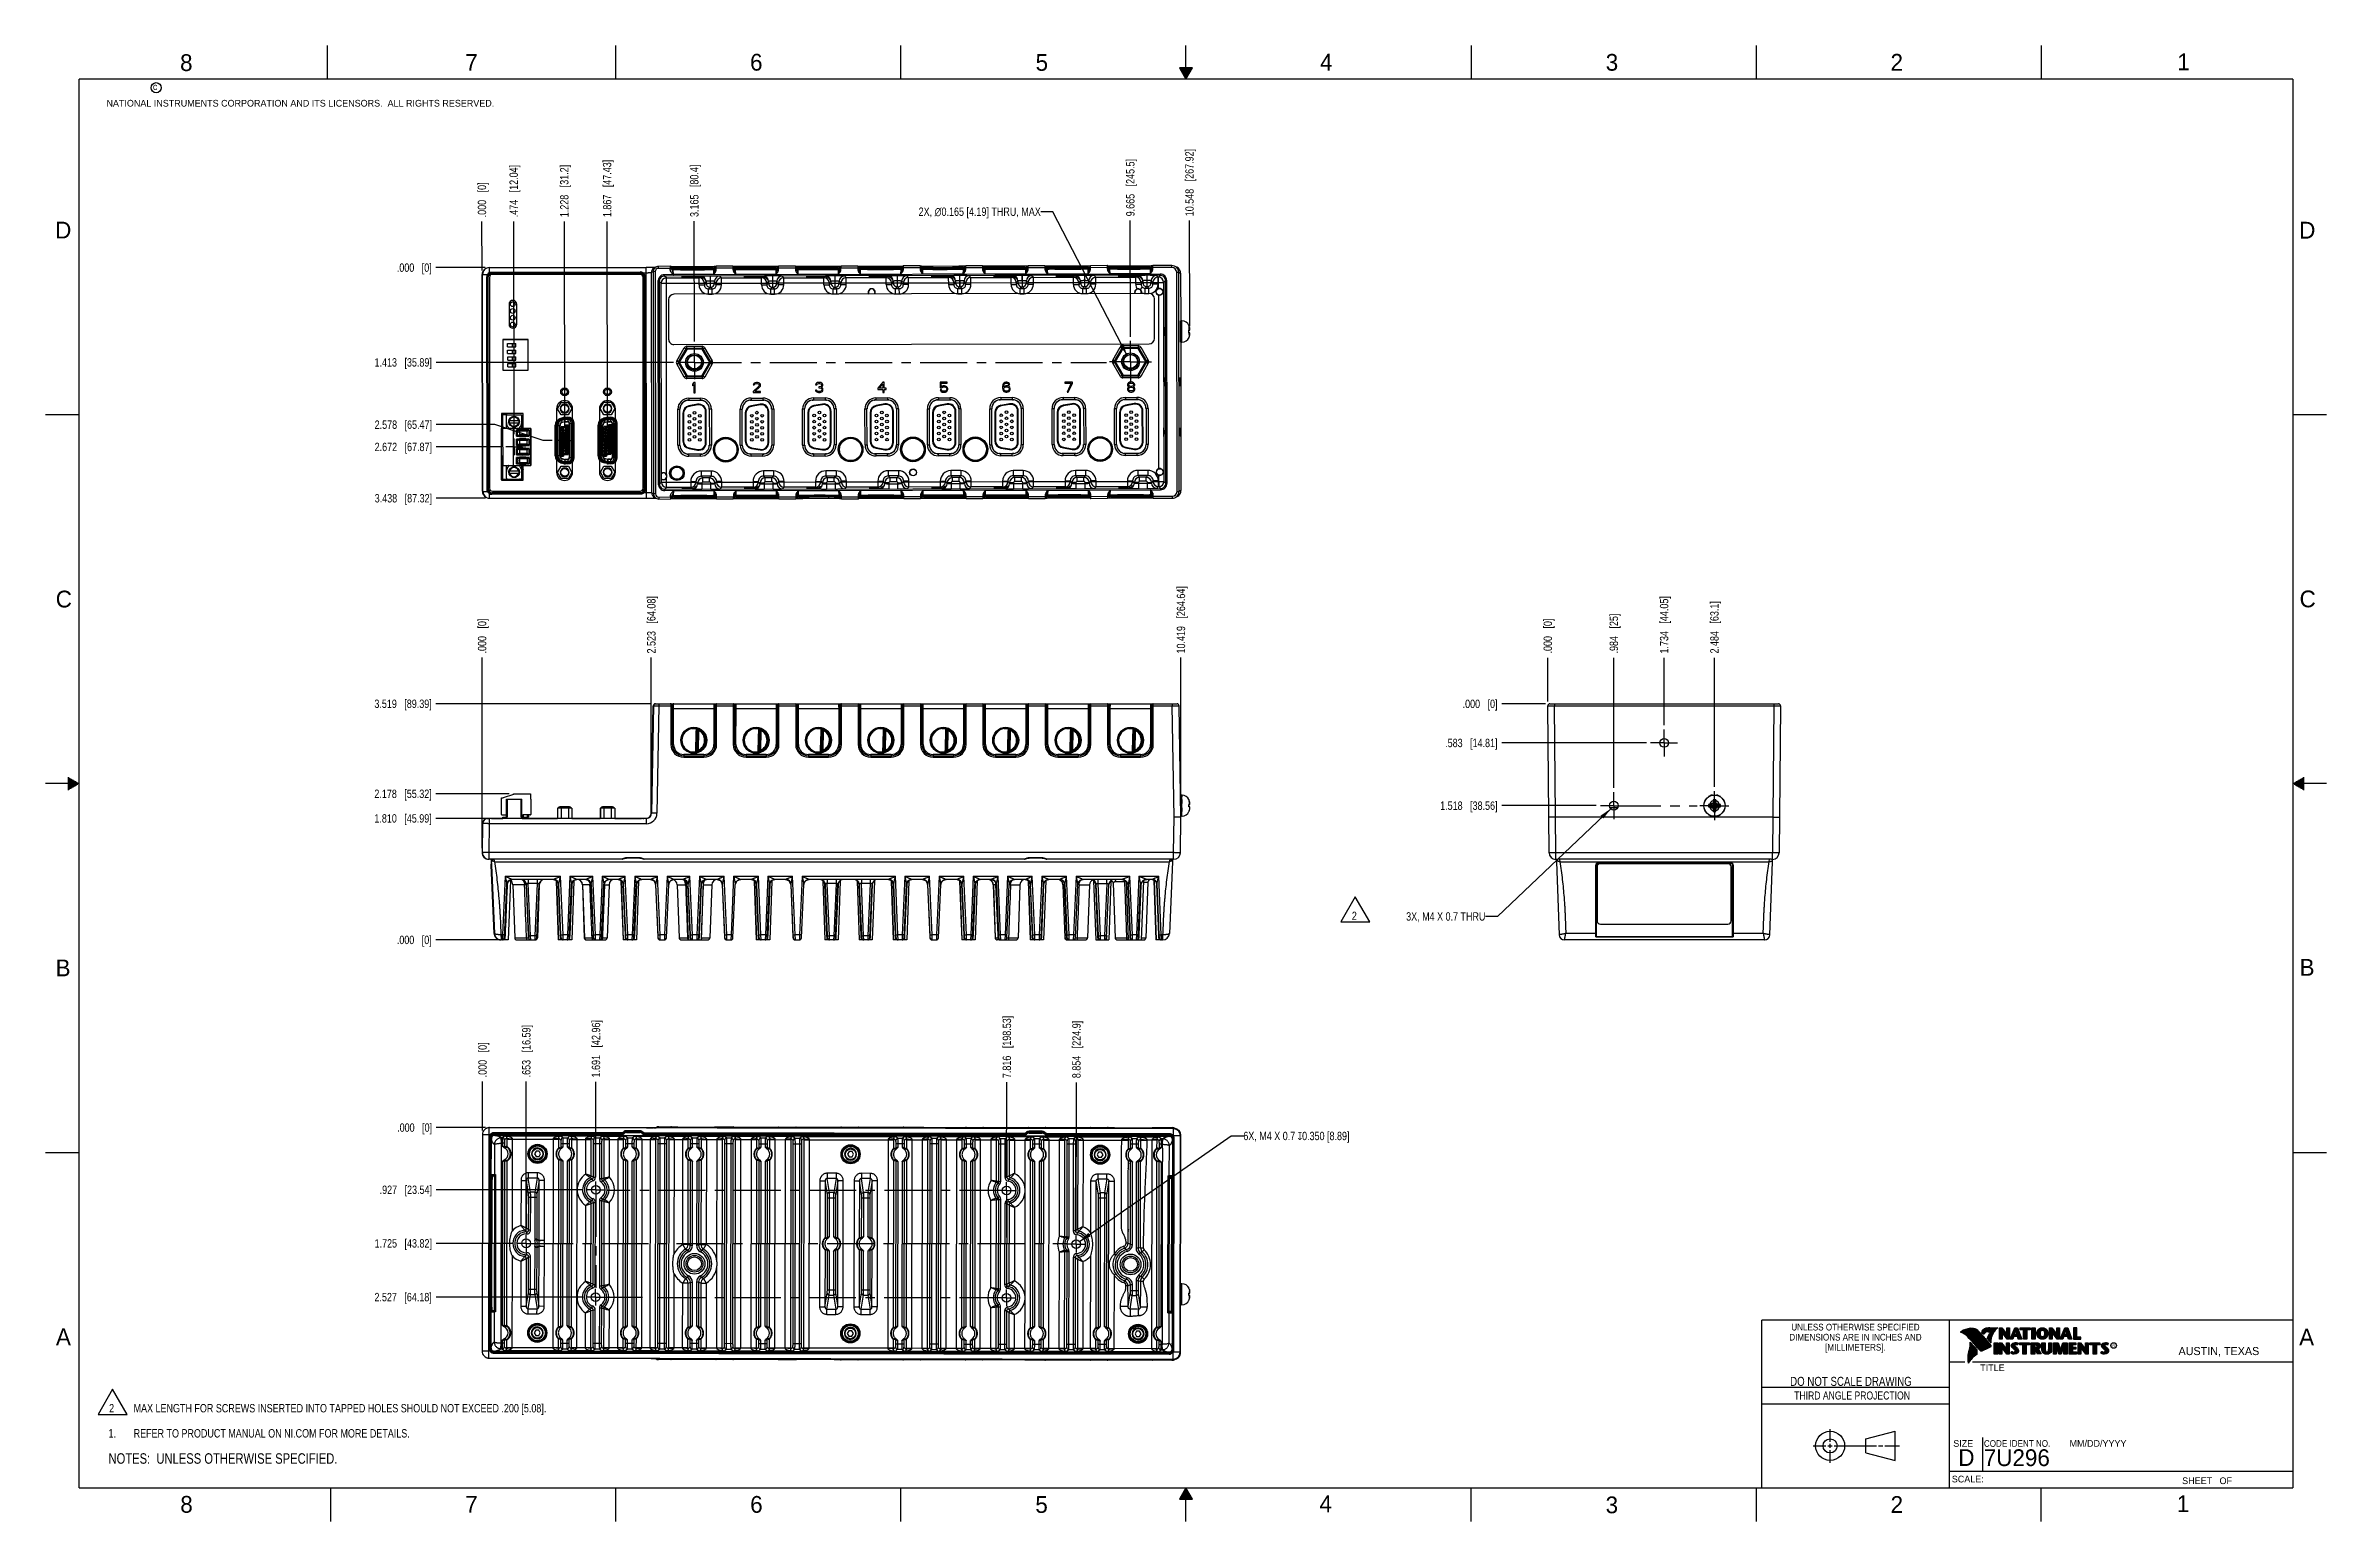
# Model space of a CAD drawing. Header units: inches. Extents: x 0 to 34, y 0 to 22.
import ezdxf

# ---------------------------------------------------------------- set-up
doc = ezdxf.new("R2010")
doc.units = ezdxf.units.IN
doc.header["$LTSCALE"] = 1.87
doc.header["$MEASUREMENT"] = 0
doc.linetypes.add('CENTER', pattern=[0.6, 0.375, -0.075, 0.075, -0.075])
doc.layers.get('0').update_dxf_attribs({"linetype": 'CONTINUOUS'})
for name, color, linetype in [('02___PRT_ALL_AXES', 7, 'CONTINUOUS'), ('DETAIL', 7, 'CONTINUOUS'), ('DIMENSIONS', 7, 'CONTINUOUS')]:
    doc.layers.add(name, color=color, linetype=linetype)
doc.styles.get("Standard").update_dxf_attribs({"font": 'txt', "width": 0.8})
doc.styles.add('TEXTSTYLE_2', font='txt')
doc.styles.add('TEXTSTYLE_3', font='txt', dxfattribs={"width": 0.9})
doc.dimstyles.new('DIMSTYLE_1', dxfattribs={"dimtxt": 0.125, "dimasz": 0.18, "dimexe": 0.18, "dimexo": 0.0625, "dimgap": 0.09, "dimtad": 0, "dimtih": 1, "dimtoh": 1, "dimdec": 3, "dimzin": 4, "dimdsep": 46, "dimtxsty": 'STANDARD', "dimblk": '_FILLED', "dimblk1": '_FILLED', "dimblk2": '_FILLED', "dimcen": 0.09, "dimadec": 0, "dimazin": 0, "dimtp": 0.01, "dimtm": 0.01, "dimtfac": 1, "dimtdec": 3, "dimtofl": 0, "dimtmove": 0, "dimatfit": 3, "dimldrblk": '_FILLED', "dimfxl": 1, "dimtolj": 1, "dimtzin": 4, "dimarcsym": 0})
doc.dimstyles.get("Standard").update_dxf_attribs({"dimtxt": 0.125, "dimasz": 0.18, "dimexe": 0.18, "dimexo": 0.0625, "dimgap": 0.09, "dimtad": 0, "dimtih": 1, "dimtoh": 1, "dimdec": 3, "dimzin": 4, "dimdsep": 46, "dimtxsty": 'STANDARD', "dimblk": '_FILLED', "dimblk1": '_FILLED', "dimblk2": '_FILLED', "dimcen": 0.09, "dimadec": 0, "dimazin": 0, "dimtol": 1, "dimtp": 0.01, "dimtm": 0.01, "dimtfac": 1, "dimtdec": 3, "dimtofl": 0, "dimtmove": 0, "dimatfit": 3, "dimldrblk": '_FILLED', "dimfxl": 1, "dimtolj": 1, "dimtzin": 4, "dimarcsym": 0})

msp = doc.modelspace()

# ---------------------------------------------------------------- texts
at = {"color": 2, "linetype": 'CONTINUOUS', "line_spacing_factor": 0.9}
for s, insert, char_height, width, attachment_point, style in [('8', (2.0046, 21.8713), 0.25, 0.25, 1, 'TEXTSTYLE_2'), ('7', (6.2556, 21.8743), 0.25, 0.25, 1, 'TEXTSTYLE_2'), ('6', (10.5012, 21.8772), 0.25, 0.25, 1, 'TEXTSTYLE_2'), ('5', (14.7577, 21.8747), 0.25, 0.25, 1, 'TEXTSTYLE_2'), ('4', (18.9977, 21.8777), 0.25, 0.25, 1, 'TEXTSTYLE_2'), ('3', (23.257, 21.8759), 0.25, 0.25, 1, 'TEXTSTYLE_2'), ('2', (27.5025, 21.8762), 0.25, 0.25, 1, 'TEXTSTYLE_2'), ('1', (31.7781, 21.8826), 0.25, 0.25, 1, 'TEXTSTYLE_2'), ('NATIONAL INSTRUMENTS CORPORATION AND ITS LICENSORS.  ALL RIGHTS RESERVED.', (0.9071, 21.1911), 0.1, 7.3, 1, 'TEXTSTYLE_2'), ('c', (1.599, 21.4388), 0.1, 0.1, 1, 'TEXTSTYLE_2'), ('D', (0.1424, 19.375), 0.25, 0.25, 1, 'TEXTSTYLE_2'), ('D', (33.5947, 19.3736), 0.25, 0.25, 1, 'TEXTSTYLE_2'), ('C', (0.1508, 13.8746), 0.25, 0.25, 1, 'TEXTSTYLE_2'), ('C', (33.6004, 13.8767), 0.25, 0.25, 1, 'TEXTSTYLE_2'), ('B', (0.1484, 8.3757), 0.25, 0.25, 1, 'TEXTSTYLE_2'), ('B', (33.6006, 8.3845), 0.25, 0.25, 1, 'TEXTSTYLE_2'), ('A', (0.1541, 2.8761), 0.25, 0.25, 1, 'TEXTSTYLE_2'), ('DIMENSIONS ARE IN INCHES AND', (26.9799, 2.7959), 0.1, 2.52, 2, 'TEXTSTYLE_3'), ('UNLESS OTHERWISE SPECIFIED', (26.9799, 2.9459), 0.1, 2.34, 2, 'TEXTSTYLE_3'), ('A', (33.5939, 2.8728), 0.25, 0.25, 1, 'TEXTSTYLE_2'), ('[MILLIMETERS].', (26.9799, 2.6459), 0.1, 1.26, 2, 'TEXTSTYLE_3'), ('R', (30.8076, 2.6413), 0.042, 0.041979, 1, 'TEXTSTYLE_2'), ('AUSTIN, TEXAS', (31.7957, 2.599), 0.12, 1.56, 1, 'TEXTSTYLE_2'), ('TITLE', (28.8397, 2.3397), 0.1, 0.5, 1, 'TEXTSTYLE_2'), ('SIZE', (28.4379, 1.2118), 0.1, 0.4, 1, 'TEXTSTYLE_2'), ('CODE IDENT NO.', (28.8949, 1.2115), 0.1, 1.26, 1, 'TEXTSTYLE_3'), ('MM/DD/YYYY', (30.1721, 1.2121), 0.1, 1, 1, 'TEXTSTYLE_2'), ('SCALE:', (28.4164, 0.6806), 0.1, 0.6, 1, 'TEXTSTYLE_2'), ('8', (2.0074, 0.3791), 0.25, 0.25, 1, 'TEXTSTYLE_2'), ('7', (6.2553, 0.3787), 0.25, 0.25, 1, 'TEXTSTYLE_2'), ('6', (10.5033, 0.3784), 0.25, 0.25, 1, 'TEXTSTYLE_2'), ('5', (14.754, 0.3762), 0.25, 0.25, 1, 'TEXTSTYLE_2'), ('4', (18.9884, 0.3869), 0.25, 0.25, 1, 'TEXTSTYLE_2'), ('3', (23.2555, 0.371), 0.25, 0.25, 1, 'TEXTSTYLE_2'), ('2', (27.5035, 0.3763), 0.25, 0.25, 1, 'TEXTSTYLE_2'), ('1', (31.7706, 0.389), 0.25, 0.25, 1, 'TEXTSTYLE_2'), ('SHEET   OF', (31.8499, 0.6557), 0.1, 1, 1, 'TEXTSTYLE_2')]:
    msp.add_mtext(s, dxfattribs=dict(at, insert=insert, char_height=char_height, width=width, attachment_point=attachment_point, style=style))
at = {"color": 7, "linetype": 'CONTINUOUS', "insert": (26.9127, 2.1549), "char_height": 0.135, "width": 2.16, "attachment_point": 2, "line_spacing_factor": 0.9}
msp.add_mtext('DO NOT SCALE DRAWING', dxfattribs=at)
at = {"color": 2, "linetype": 'CONTINUOUS', "insert": (26.9296, 1.9368), "char_height": 0.12, "width": 2.112, "attachment_point": 2, "line_spacing_factor": 0.9}
msp.add_mtext('THIRD ANGLE PROJECTION', dxfattribs=at)
at = {"color": 7, "linetype": 'CONTINUOUS', "char_height": 0.25, "attachment_point": 1, "line_spacing_factor": 0.9, "style": 'TEXTSTYLE_2'}
for s, insert, width in [('D  ', (28.5128, 1.0764), 0.75), ('7U296', (28.8928, 1.0745), 1.25)]:
    msp.add_mtext(s, dxfattribs=dict(at, insert=insert, width=width))
at = {"layer": 'DETAIL', "color": 2, "linetype": 'CONTINUOUS', "char_height": 0.125, "line_spacing_factor": 0.9}
for s, insert, width, attachment_point in [('2X, \\Fgdt;{\\Fgdt;n}\\Ftxt;0.165 [4.19] THRU, MAX', (14.8347, 19.5867), 2.766667, 3), ('3X, M4 X 0.7 THRU', (21.4636, 9.0806), 1.7, 3), ('6X, M4 X 0.7 \\Fgdt;{\\Fgdt;x}\\Ftxt;0.350 [8.89]', (17.8549, 5.8083), 2.677083, 1)]:
    msp.add_mtext(s, dxfattribs=dict(at, insert=insert, width=width, attachment_point=attachment_point))

# ---------------------------------------------------------------- blocks, each defined once
blk = doc.blocks.new('*D0')
at = {"layer": 'DIMENSIONS', "color": 2, "linetype": 'CONTINUOUS'}
blk.add_line((9.362, 17.277), (5.821, 17.277), dxfattribs=at)
at = {"layer": 'DIMENSIONS', "color": 2, "linetype": 'CONTINUOUS', "insert": (5.758, 17.34), "char_height": 0.125, "width": 1.325, "attachment_point": 3, "line_spacing_factor": 0.9}
blk.add_mtext('1.413{\\Ftxt.shx;\\W1.000000;\\H0.125000; }[35.89]', dxfattribs=at)
blk = doc.blocks.new('_FILLED')
at = {"color": 0, "linetype": 'BYBLOCK'}
blk.add_solid([(0, 0), (-1, 0.17), (-1, -0.17)], dxfattribs=at)
blk = doc.blocks.new('*D1')
at = {"layer": 'DIMENSIONS', "color": 2, "linetype": 'CONTINUOUS'}
blk.add_line((6.556, 15.252), (5.824, 15.252), dxfattribs=at)
at = {"layer": 'DIMENSIONS', "color": 2, "linetype": 'CONTINUOUS', "insert": (5.761, 15.315), "char_height": 0.125, "width": 1.325, "attachment_point": 3, "line_spacing_factor": 0.9}
blk.add_mtext('3.438{\\Ftxt.shx;\\W1.000000;\\H0.125000; }[87.32]', dxfattribs=at)
blk = doc.blocks.new('*D2')
at = {"layer": 'DIMENSIONS', "color": 2, "linetype": 'CONTINUOUS'}
blk.add_line((6.551, 18.69), (5.818, 18.69), dxfattribs=at)
at = {"layer": 'DIMENSIONS', "color": 2, "linetype": 'CONTINUOUS', "insert": (5.756, 18.753), "char_height": 0.125, "width": 0.825, "attachment_point": 3, "line_spacing_factor": 0.9}
blk.add_mtext('.000{\\Ftxt.shx;\\W1.000000;\\H0.125000; }[0]', dxfattribs=at)
blk = doc.blocks.new('*D3')
at = {"layer": 'DIMENSIONS', "color": 2, "linetype": 'CONTINUOUS'}
blk.add_line((6.585, 10.479), (5.819, 10.479), dxfattribs=at)
at = {"layer": 'DIMENSIONS', "color": 2, "linetype": 'CONTINUOUS', "insert": (5.756, 10.542), "char_height": 0.125, "width": 1.325, "attachment_point": 3, "line_spacing_factor": 0.9}
blk.add_mtext('1.810{\\Ftxt.shx;\\W1.000000;\\H0.125000; }[45.99]', dxfattribs=at)
blk = doc.blocks.new('*D4')
at = {"layer": 'DIMENSIONS', "color": 2, "linetype": 'CONTINUOUS'}
blk.add_line((6.912, 10.847), (5.819, 10.847), dxfattribs=at)
at = {"layer": 'DIMENSIONS', "color": 2, "linetype": 'CONTINUOUS', "insert": (5.756, 10.909), "char_height": 0.125, "width": 1.325, "attachment_point": 3, "line_spacing_factor": 0.9}
blk.add_mtext('2.178{\\Ftxt.shx;\\W1.000000;\\H0.125000; }[55.32]', dxfattribs=at)
blk = doc.blocks.new('*D5')
at = {"layer": 'DIMENSIONS', "color": 2, "linetype": 'CONTINUOUS'}
blk.add_line((9.03, 12.188), (5.819, 12.188), dxfattribs=at)
at = {"layer": 'DIMENSIONS', "color": 2, "linetype": 'CONTINUOUS', "insert": (5.756, 12.251), "char_height": 0.125, "width": 1.325, "attachment_point": 3, "line_spacing_factor": 0.9}
blk.add_mtext('3.519{\\Ftxt.shx;\\W1.000000;\\H0.125000; }[89.39]', dxfattribs=at)
blk = doc.blocks.new('*D6')
at = {"layer": 'DIMENSIONS', "color": 2, "linetype": 'CONTINUOUS'}
blk.add_line((6.775, 8.669), (5.819, 8.669), dxfattribs=at)
at = {"layer": 'DIMENSIONS', "color": 2, "linetype": 'CONTINUOUS', "insert": (5.756, 8.731), "char_height": 0.125, "width": 0.825, "attachment_point": 3, "line_spacing_factor": 0.9}
blk.add_mtext('.000{\\Ftxt.shx;\\W1.000000;\\H0.125000; }[0]', dxfattribs=at)
blk = doc.blocks.new('*D7')
at = {"layer": 'DIMENSIONS', "color": 2, "linetype": 'CONTINUOUS'}
blk.add_line((9.029, 10.62), (9.029, 12.876), dxfattribs=at)
at = {"layer": 'DIMENSIONS', "color": 2, "linetype": 'CONTINUOUS', "insert": (8.967, 12.938), "char_height": 0.125, "width": 1.325, "attachment_point": 1, "rotation": 90, "line_spacing_factor": 0.9}
blk.add_mtext('2.523{\\Ftxt.shx;\\W1.000000;\\H0.125000; }[64.08]', dxfattribs=at)
blk = doc.blocks.new('*D8')
at = {"layer": 'DIMENSIONS', "color": 2, "linetype": 'CONTINUOUS'}
blk.add_line((16.925, 10.562), (16.925, 12.876), dxfattribs=at)
at = {"layer": 'DIMENSIONS', "color": 2, "linetype": 'CONTINUOUS', "insert": (16.862, 12.938), "char_height": 0.125, "width": 1.525, "attachment_point": 1, "rotation": 90, "line_spacing_factor": 0.9}
blk.add_mtext('10.419{\\Ftxt.shx;\\W1.000000;\\H0.125000; }[264.64]', dxfattribs=at)
blk = doc.blocks.new('*D9')
at = {"layer": 'DIMENSIONS', "color": 2, "linetype": 'CONTINUOUS'}
blk.add_line((6.506, 10.034), (6.506, 12.876), dxfattribs=at)
at = {"layer": 'DIMENSIONS', "color": 2, "linetype": 'CONTINUOUS', "insert": (6.444, 12.938), "char_height": 0.125, "width": 0.825, "attachment_point": 1, "rotation": 90, "line_spacing_factor": 0.9}
blk.add_mtext('.000{\\Ftxt.shx;\\W1.000000;\\H0.125000; }[0]', dxfattribs=at)
blk = doc.blocks.new('*D10')
at = {"layer": 'DIMENSIONS', "color": 2, "linetype": 'CONTINUOUS'}
blk.add_line((23.864, 11.605), (21.706, 11.605), dxfattribs=at)
at = {"layer": 'DIMENSIONS', "color": 2, "linetype": 'CONTINUOUS', "insert": (21.644, 11.667), "char_height": 0.125, "width": 1.225, "attachment_point": 3, "line_spacing_factor": 0.9}
blk.add_mtext('.583{\\Ftxt.shx;\\W1.000000;\\H0.125000; }[14.81]', dxfattribs=at)
blk = doc.blocks.new('*D11')
at = {"layer": 'DIMENSIONS', "color": 2, "linetype": 'CONTINUOUS'}
blk.add_line((23.114, 10.67), (21.706, 10.67), dxfattribs=at)
at = {"layer": 'DIMENSIONS', "color": 2, "linetype": 'CONTINUOUS', "insert": (21.644, 10.732), "char_height": 0.125, "width": 1.325, "attachment_point": 3, "line_spacing_factor": 0.9}
blk.add_mtext('1.518{\\Ftxt.shx;\\W1.000000;\\H0.125000; }[38.56]', dxfattribs=at)
blk = doc.blocks.new('*D12')
at = {"layer": 'DIMENSIONS', "color": 2, "linetype": 'CONTINUOUS'}
blk.add_line((22.361, 12.188), (21.706, 12.188), dxfattribs=at)
at = {"layer": 'DIMENSIONS', "color": 2, "linetype": 'CONTINUOUS', "insert": (21.644, 12.25), "char_height": 0.125, "width": 0.825, "attachment_point": 3, "line_spacing_factor": 0.9}
blk.add_mtext('.000{\\Ftxt.shx;\\W1.000000;\\H0.125000; }[0]', dxfattribs=at)
blk = doc.blocks.new('*D13')
at = {"layer": 'DIMENSIONS', "color": 2, "linetype": 'CONTINUOUS'}
blk.add_line((23.378, 10.933), (23.378, 12.875), dxfattribs=at)
at = {"layer": 'DIMENSIONS', "color": 2, "linetype": 'CONTINUOUS', "insert": (23.315, 12.938), "char_height": 0.125, "width": 0.925, "attachment_point": 1, "rotation": 90, "line_spacing_factor": 0.9}
blk.add_mtext('.984{\\Ftxt.shx;\\W1.000000;\\H0.125000; }[25]', dxfattribs=at)
blk = doc.blocks.new('*D14')
at = {"layer": 'DIMENSIONS', "color": 2, "linetype": 'CONTINUOUS'}
blk.add_line((24.128, 11.868), (24.128, 12.875), dxfattribs=at)
at = {"layer": 'DIMENSIONS', "color": 2, "linetype": 'CONTINUOUS', "insert": (24.065, 12.938), "char_height": 0.125, "width": 1.325, "attachment_point": 1, "rotation": 90, "line_spacing_factor": 0.9}
blk.add_mtext('1.734{\\Ftxt.shx;\\W1.000000;\\H0.125000; }[44.05]', dxfattribs=at)
blk = doc.blocks.new('*D15')
at = {"layer": 'DIMENSIONS', "color": 2, "linetype": 'CONTINUOUS'}
blk.add_line((24.878, 10.948), (24.878, 12.875), dxfattribs=at)
at = {"layer": 'DIMENSIONS', "color": 2, "linetype": 'CONTINUOUS', "insert": (24.815, 12.938), "char_height": 0.125, "width": 1.225, "attachment_point": 1, "rotation": 90, "line_spacing_factor": 0.9}
blk.add_mtext('2.484{\\Ftxt.shx;\\W1.000000;\\H0.125000; }[63.1]', dxfattribs=at)
blk = doc.blocks.new('*D16')
at = {"layer": 'DIMENSIONS', "color": 2, "linetype": 'CONTINUOUS'}
blk.add_line((22.394, 12.22), (22.394, 12.875), dxfattribs=at)
at = {"layer": 'DIMENSIONS', "color": 2, "linetype": 'CONTINUOUS', "insert": (22.331, 12.938), "char_height": 0.125, "width": 0.825, "attachment_point": 1, "rotation": 90, "line_spacing_factor": 0.9}
blk.add_mtext('.000{\\Ftxt.shx;\\W1.000000;\\H0.125000; }[0]', dxfattribs=at)
blk = doc.blocks.new('*D17')
at = {"layer": 'DIMENSIONS', "color": 2, "linetype": 'CONTINUOUS'}
blk.add_line((8.014, 4.943), (5.822, 4.943), dxfattribs=at)
at = {"layer": 'DIMENSIONS', "color": 2, "linetype": 'CONTINUOUS', "insert": (5.76, 5.006), "char_height": 0.125, "width": 1.225, "attachment_point": 3, "line_spacing_factor": 0.9}
blk.add_mtext('.927{\\Ftxt.shx;\\W1.000000;\\H0.125000; }[23.54]', dxfattribs=at)
blk = doc.blocks.new('*D18')
at = {"layer": 'DIMENSIONS', "color": 2, "linetype": 'CONTINUOUS'}
blk.add_line((6.974, 4.145), (5.821, 4.145), dxfattribs=at)
at = {"layer": 'DIMENSIONS', "color": 2, "linetype": 'CONTINUOUS', "insert": (5.759, 4.207), "char_height": 0.125, "width": 1.325, "attachment_point": 3, "line_spacing_factor": 0.9}
blk.add_mtext('1.725{\\Ftxt.shx;\\W1.000000;\\H0.125000; }[43.82]', dxfattribs=at)
blk = doc.blocks.new('*D19')
at = {"layer": 'DIMENSIONS', "color": 2, "linetype": 'CONTINUOUS'}
blk.add_line((8.011, 3.343), (5.82, 3.343), dxfattribs=at)
at = {"layer": 'DIMENSIONS', "color": 2, "linetype": 'CONTINUOUS', "insert": (5.757, 3.406), "char_height": 0.125, "width": 1.325, "attachment_point": 3, "line_spacing_factor": 0.9}
blk.add_mtext('2.527{\\Ftxt.shx;\\W1.000000;\\H0.125000; }[64.18]', dxfattribs=at)
blk = doc.blocks.new('*D20')
at = {"layer": 'DIMENSIONS', "color": 2, "linetype": 'CONTINUOUS'}
blk.add_line((6.556, 5.87), (5.824, 5.87), dxfattribs=at)
at = {"layer": 'DIMENSIONS', "color": 2, "linetype": 'CONTINUOUS', "insert": (5.761, 5.933), "char_height": 0.125, "width": 0.825, "attachment_point": 3, "line_spacing_factor": 0.9}
blk.add_mtext('.000{\\Ftxt.shx;\\W1.000000;\\H0.125000; }[0]', dxfattribs=at)
blk = doc.blocks.new('*D21')
at = {"layer": 'DIMENSIONS', "color": 2, "linetype": 'CONTINUOUS'}
blk.add_line((7.162, 4.333), (7.166, 6.557), dxfattribs=at)
at = {"layer": 'DIMENSIONS', "color": 2, "linetype": 'CONTINUOUS', "insert": (7.103, 6.619), "char_height": 0.125, "width": 1.225, "attachment_point": 1, "rotation": 89.9113, "line_spacing_factor": 0.9}
blk.add_mtext('.653{\\Ftxt.shx;\\W1.000000;\\H0.125000; }[16.59]', dxfattribs=at)
blk = doc.blocks.new('*D22')
at = {"layer": 'DIMENSIONS', "color": 2, "linetype": 'CONTINUOUS'}
blk.add_line((8.201, 5.131), (8.204, 6.555), dxfattribs=at)
at = {"layer": 'DIMENSIONS', "color": 2, "linetype": 'CONTINUOUS', "insert": (8.141, 6.618), "char_height": 0.125, "width": 1.325, "attachment_point": 1, "rotation": 89.9113, "line_spacing_factor": 0.9}
blk.add_mtext('1.691{\\Ftxt.shx;\\W1.000000;\\H0.125000; }[42.96]', dxfattribs=at)
blk = doc.blocks.new('*D23')
at = {"layer": 'DIMENSIONS', "color": 2, "linetype": 'CONTINUOUS'}
blk.add_line((14.326, 5.121), (14.329, 6.546), dxfattribs=at)
at = {"layer": 'DIMENSIONS', "color": 2, "linetype": 'CONTINUOUS', "insert": (14.266, 6.608), "char_height": 0.125, "width": 1.425, "attachment_point": 1, "rotation": 89.9113, "line_spacing_factor": 0.9}
blk.add_mtext('7.816{\\Ftxt.shx;\\W1.000000;\\H0.125000; }[198.53]', dxfattribs=at)
blk = doc.blocks.new('*D24')
at = {"layer": 'DIMENSIONS', "color": 2, "linetype": 'CONTINUOUS'}
blk.add_line((15.363, 4.32), (15.367, 6.544), dxfattribs=at)
at = {"layer": 'DIMENSIONS', "color": 2, "linetype": 'CONTINUOUS', "insert": (15.304, 6.607), "char_height": 0.125, "width": 1.325, "attachment_point": 1, "rotation": 89.9113, "line_spacing_factor": 0.9}
blk.add_mtext('8.854{\\Ftxt.shx;\\W1.000000;\\H0.125000; }[224.9]', dxfattribs=at)
blk = doc.blocks.new('*D25')
at = {"layer": 'DIMENSIONS', "color": 2, "linetype": 'CONTINUOUS'}
blk.add_line((6.511, 5.829), (6.512, 6.558), dxfattribs=at)
at = {"layer": 'DIMENSIONS', "color": 2, "linetype": 'CONTINUOUS', "insert": (6.45, 6.62), "char_height": 0.125, "width": 0.825, "attachment_point": 1, "rotation": 89.9113, "line_spacing_factor": 0.9}
blk.add_mtext('.000{\\Ftxt.shx;\\W1.000000;\\H0.125000; }[0]', dxfattribs=at)
blk = doc.blocks.new('*D26')
at = {"layer": 'DIMENSIONS', "color": 2, "linetype": 'CONTINUOUS'}
blk.add_line((6.796, 16.018), (5.823, 16.018), dxfattribs=at)
at = {"layer": 'DIMENSIONS', "color": 2, "linetype": 'CONTINUOUS', "insert": (5.76, 16.08), "char_height": 0.125, "width": 1.325, "attachment_point": 3, "line_spacing_factor": 0.9}
blk.add_mtext('2.672{\\Ftxt.shx;\\W1.000000;\\H0.125000; }[67.87]', dxfattribs=at)
blk = doc.blocks.new('*D27')
at = {"layer": 'DIMENSIONS', "color": 2, "linetype": 'CONTINUOUS'}
for p, q in [((6.696, 16.35), (5.822, 16.35)), ((7.417, 16.113), (6.696, 16.35)), ((7.55, 16.113), (7.417, 16.113))]:
    blk.add_line(p, q, dxfattribs=at)
at = {"layer": 'DIMENSIONS', "color": 2, "linetype": 'CONTINUOUS', "insert": (5.76, 16.412), "char_height": 0.125, "width": 1.325, "attachment_point": 3, "line_spacing_factor": 0.9}
blk.add_mtext('2.578{\\Ftxt.shx;\\W1.000000;\\H0.125000; }[65.47]', dxfattribs=at)
blk = doc.blocks.new('*D28')
at = {"layer": 'DIMENSIONS', "color": 2, "linetype": 'CONTINUOUS'}
blk.add_line((6.984, 16.206), (6.979, 19.378), dxfattribs=at)
at = {"layer": 'DIMENSIONS', "color": 2, "linetype": 'CONTINUOUS', "insert": (6.916, 19.441), "char_height": 0.125, "width": 1.225, "attachment_point": 1, "rotation": 90.0887, "line_spacing_factor": 0.9}
blk.add_mtext('.474{\\Ftxt.shx;\\W1.000000;\\H0.125000; }[12.04]', dxfattribs=at)
blk = doc.blocks.new('*D29')
at = {"layer": 'DIMENSIONS', "color": 2, "linetype": 'CONTINUOUS'}
blk.add_line((7.738, 16.3), (7.733, 19.379), dxfattribs=at)
at = {"layer": 'DIMENSIONS', "color": 2, "linetype": 'CONTINUOUS', "insert": (7.67, 19.442), "char_height": 0.125, "width": 1.225, "attachment_point": 1, "rotation": 90.0887, "line_spacing_factor": 0.9}
blk.add_mtext('1.228{\\Ftxt.shx;\\W1.000000;\\H0.125000; }[31.2]', dxfattribs=at)
blk = doc.blocks.new('*D30')
at = {"layer": 'DIMENSIONS', "color": 2, "linetype": 'CONTINUOUS'}
blk.add_line((8.377, 16.301), (8.372, 19.38), dxfattribs=at)
at = {"layer": 'DIMENSIONS', "color": 2, "linetype": 'CONTINUOUS', "insert": (8.309, 19.443), "char_height": 0.125, "width": 1.325, "attachment_point": 1, "rotation": 90.0887, "line_spacing_factor": 0.9}
blk.add_mtext('1.867{\\Ftxt.shx;\\W1.000000;\\H0.125000; }[47.43]', dxfattribs=at)
blk = doc.blocks.new('*D31')
at = {"layer": 'DIMENSIONS', "color": 2, "linetype": 'CONTINUOUS'}
blk.add_line((9.673, 17.588), (9.67, 19.382), dxfattribs=at)
at = {"layer": 'DIMENSIONS', "color": 2, "linetype": 'CONTINUOUS', "insert": (9.608, 19.445), "char_height": 0.125, "width": 1.225, "attachment_point": 1, "rotation": 90.0887, "line_spacing_factor": 0.9}
blk.add_mtext('3.165{\\Ftxt.shx;\\W1.000000;\\H0.125000; }[80.4]', dxfattribs=at)
blk = doc.blocks.new('*D32')
at = {"layer": 'DIMENSIONS', "color": 2, "linetype": 'CONTINUOUS'}
blk.add_line((16.173, 17.661), (16.17, 19.392), dxfattribs=at)
at = {"layer": 'DIMENSIONS', "color": 2, "linetype": 'CONTINUOUS', "insert": (16.108, 19.455), "char_height": 0.125, "width": 1.325, "attachment_point": 1, "rotation": 90.0887, "line_spacing_factor": 0.9}
blk.add_mtext('9.665{\\Ftxt.shx;\\W1.000000;\\H0.125000; }[245.5]', dxfattribs=at)
blk = doc.blocks.new('*D33')
at = {"layer": 'DIMENSIONS', "color": 2, "linetype": 'CONTINUOUS'}
blk.add_line((17.055, 17.819), (17.053, 19.394), dxfattribs=at)
at = {"layer": 'DIMENSIONS', "color": 2, "linetype": 'CONTINUOUS', "insert": (16.99, 19.456), "char_height": 0.125, "width": 1.525, "attachment_point": 1, "rotation": 90.0887, "line_spacing_factor": 0.9}
blk.add_mtext('10.548{\\Ftxt.shx;\\W1.000000;\\H0.125000; }[267.92]', dxfattribs=at)
blk = doc.blocks.new('*D34')
at = {"layer": 'DIMENSIONS', "color": 2, "linetype": 'CONTINUOUS'}
blk.add_line((6.506, 18.649), (6.505, 19.378), dxfattribs=at)
at = {"layer": 'DIMENSIONS', "color": 2, "linetype": 'CONTINUOUS', "insert": (6.442, 19.44), "char_height": 0.125, "width": 0.825, "attachment_point": 1, "rotation": 90.0887, "line_spacing_factor": 0.9}
blk.add_mtext('.000{\\Ftxt.shx;\\W1.000000;\\H0.125000; }[0]', dxfattribs=at)
blk = doc.blocks.new('NOTES_HEADER_BL0', base_point=(3.1215, 0.9375))
at = {"layer": 'DETAIL', "color": 2, "linetype": 'CONTINUOUS', "width": 0.8}
blk.add_text('NOTES:  UNLESS OTHERWISE SPECIFIED.', height=0.156, dxfattribs=at).set_placement((0.9375, 0.8595))
blk = doc.blocks.new('FLAG_TRIANGLE_BL1', base_point=(19.523, 9.123))
at = {"layer": 'DETAIL', "color": 2, "linetype": 'CONTINUOUS'}
for p, q in [((19.523, 9.31), (19.307, 8.936)), ((19.739, 8.936), (19.523, 9.31)), ((19.307, 8.936), (19.739, 8.936))]:
    blk.add_line(p, q, dxfattribs=at)
at = {"layer": 'DETAIL', "color": 2, "linetype": 'CONTINUOUS', "width": 0.8}
blk.add_text('2', height=0.125, dxfattribs=at).set_placement((19.472, 8.964))
blk = doc.blocks.new('CUSTOM_NOTE_BL2', base_point=(3.675, 1.312))
at = {"layer": 'DETAIL', "color": 2, "linetype": 'CONTINUOUS', "width": 0.8}
for s, p in [('1.', (0.938, 1.25)), ('REFER TO PRODUCT MANUAL ON NI.COM FOR MORE DETAILS.', (1.312, 1.25))]:
    blk.add_text(s, height=0.125, dxfattribs=at).set_placement(p)
blk = doc.blocks.new('CUSTOM_NOTE_BL3', base_point=(4.998, 1.784))
at = {"layer": 'DETAIL', "color": 2, "linetype": 'CONTINUOUS'}
for p, q in [((0.999, 1.971), (0.783, 1.596)), ((1.215, 1.596), (0.999, 1.971)), ((0.783, 1.596), (1.215, 1.596))]:
    blk.add_line(p, q, dxfattribs=at)
at = {"layer": 'DETAIL', "color": 2, "linetype": 'CONTINUOUS', "width": 0.8}
for s, p in [('2', (0.947, 1.625)), ('MAX LENGTH FOR SCREWS INSERTED INTO TAPPED HOLES SHOULD NOT EXCEED .200 [5.08].', (1.312, 1.625))]:
    blk.add_text(s, height=0.125, dxfattribs=at).set_placement(p)

# ---------------------------------------------------------------- dimensions: what is measured, and where the dimension line sits
at = {"layer": 'DIMENSIONS', "color": 2, "linetype": 'CONTINUOUS'}
for feature_location, offset, dtype, origin, picture, middle in [((17.0552, 17.8194), (-0.0024, 1.5745), 0, (6.5061, 18.5862), '*D33', (17.0515, 20.2188)), ((16.1729, 17.6606), (-0.0027, 1.7319), 0, (6.5061, 18.5862), '*D32', (16.1691, 20.1175)), ((8.3768, 16.3011), (-0.0048, 3.0793), 0, (6.5061, 18.5862), '*D30', (8.3709, 20.1054)), ((9.6729, 17.588), (-0.0028, 1.7944), 0, (6.5061, 18.5862), '*D31', (9.6691, 20.0574)), ((7.7378, 16.3001), (-0.0048, 3.0793), 0, (6.5061, 18.5862), '*D29', (7.732, 20.0544)), ((6.9838, 16.2055), (-0.0049, 3.1727), 0, (6.5061, 18.5862), '*D28', (6.9779, 20.0532)), ((6.5059977, 18.6487467), (-0.0011285, 0.7287624), 0, (6.5060945, 18.5862468), '*D34', (6.5041337, 19.8525085)), ((6.5509532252, 18.6901764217), (-0.7325205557, 0), 0, (6.6134532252, 18.6901764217), '*D2', (5.0934326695, 18.6901764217)), ((9.362, 17.277), (-3.5413, 0), 0, (6.6135, 18.6902), '*D0', (4.7956, 17.277)), ((7.5504, 16.1126), (-1.728, 0.2374), 0, (6.6135, 18.6902), '*D27', (4.7974, 16.35)), ((6.7963, 16.0179), (-0.9738, 0), 0, (6.6135, 18.6902), '*D26', (4.7976, 16.0179)), ((6.5563, 15.2524), (-0.7325, 0), 0, (6.6135, 18.6902), '*D1', (4.7988, 15.2524)), ((16.925, 10.5615), (0, 2.314), 1, (6.5061, 9.9718), '*D8', (16.925, 13.7005)), ((9.029, 10.6201), (0, 2.2554), 1, (6.5061, 9.9718), '*D7', (9.029, 13.6005)), ((24.1278, 11.8685), (0, 1.0065), 1, (22.3936, 12.1573), '*D14', (24.1278, 13.6)), ((24.8778, 10.9481), (0, 1.9269), 1, (22.3936, 12.1573), '*D15', (24.8778, 13.55)), ((6.5060945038, 10.0342547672), (0, 2.8412547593), 1, (6.5060945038, 9.9717547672), '*D9', (6.5060945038, 13.3505095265)), ((22.3936000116, 12.2197701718), (0, 0.6552617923), 1, (22.3936000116, 12.1572701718), '*D16', (22.3936000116, 13.3500319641)), ((23.3778, 10.9331), (0, 1.942), 1, (22.3936, 12.1573), '*D13', (23.3778, 13.4)), ((9.0296, 12.188), (-3.211, 0), 0, (6.8107, 8.6688), '*D5', (4.7936, 12.188)), ((22.3610984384, 12.1875319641), (-0.6549989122, 0), 0, (22.4235984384, 12.1875319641), '*D12', (20.9810995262, 12.1875319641)), ((23.1143, 10.6695), (-1.4082, 0), 0, (22.4236, 12.1875), '*D11', (20.6811, 10.6695)), ((23.8639, 11.6045), (-2.1578, 0), 0, (22.4236, 12.1875), '*D10', (20.7811, 11.6045)), ((6.912, 10.8466), (-1.0934, 0), 0, (6.8379, 8.6688), '*D4', (4.7936, 10.8466)), ((6.58488, 10.4793), (-0.76629, 0), 0, (6.83749, 8.66883), '*D3', (4.79359, 10.4793)), ((6.7749857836, 8.6688252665), (-0.9563943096, 0), 0, (6.8374857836, 8.6688252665), '*D6', (5.093591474, 8.6688252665)), ((14.3264, 5.1215), (0.0022, 1.4243), 0, (6.5111, 5.7666), '*D23', (14.3298, 7.3207)), ((8.2014, 5.1309), (0.0022, 1.4243), 0, (6.5111, 5.7666), '*D22', (8.2047, 7.2802)), ((15.3631, 4.3198), (0.0034, 2.2243), 0, (6.5111, 5.7666), '*D24', (15.3677, 7.2691)), ((7.1621, 4.3325), (0.0034, 2.2243), 0, (6.5111, 5.7666), '*D21', (7.1666, 7.2318)), ((6.5111934, 5.8290909), (0.0011285, 0.7287624), 0, (6.5110966, 5.766591), '*D25', (6.5130574, 7.0328528)), ((8.0112, 3.3433), (-2.1913, 0), 0, (6.6188, 5.8702), '*D19', (4.7948, 3.3433)), ((6.9744, 4.1449), (-1.1533, 0), 0, (6.6188, 5.8702), '*D18', (4.7961, 4.1449)), ((8.0137, 4.9433), (-2.1913, 0), 0, (6.6188, 5.8702), '*D17', (4.8973, 4.9433)), ((6.5562766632, 5.870187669), (-0.7325205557, 0), 0, (6.6187766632, 5.870187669), '*D20', (5.0987561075, 5.870187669))]:
    dim = msp.add_ordinate_dim(feature_location=feature_location, offset=offset, dtype=dtype, origin=origin, dimstyle='DIMSTYLE_1', dxfattribs=at)
    dim.commit()
    dim.dimension.update_dxf_attribs({"geometry": picture, "text_midpoint": middle})

# ---------------------------------------------------------------- linework, layer by layer
at = {"color": 2, "linetype": 'CONTINUOUS'}
for p, q in [((4.2, 21.5), (4.2, 22)), ((8.5, 21.5), (8.5, 22)), ((12.75, 21.5), (12.75, 22)), ((17, 21.5), (17, 22)), ((21.25, 22), (21.25, 21.5)), ((25.5, 22), (25.5, 21.5)), ((29.75, 22), (29.75, 21.5)), ((16.902, 21.6697), (17, 21.5)), ((17.098, 21.6697), (16.902, 21.6697)), ((16.9076, 21.66), (17.0924, 21.66)), ((16.9134, 21.65), (17.0866, 21.65)), ((16.9192, 21.64), (17.0808, 21.64)), ((16.925, 21.63), (17.0751, 21.63)), ((16.9307, 21.62), (17.0693, 21.62)), ((16.9365, 21.61), (17.0635, 21.61)), ((16.9423, 21.6), (17.0578, 21.6)), ((16.9481, 21.59), (17.052, 21.59)), ((16.9538, 21.58), (17.0462, 21.58)), ((16.9596, 21.57), (17.0404, 21.57)), ((16.9654, 21.56), (17.0347, 21.56)), ((16.9712, 21.55), (17.0289, 21.55)), ((16.9769, 21.54), (17.0231, 21.54)), ((16.9827, 21.53), (17.0173, 21.53)), ((16.9885, 21.52), (17.0116, 21.52)), ((16.9942, 21.51), (17.0058, 21.51)), ((17, 21.5), (17.098, 21.6697)), ((0, 16.5), (0.5, 16.5)), ((33.5, 16.5), (34, 16.5)), ((0.5, 11), (0, 11)), ((0.3303, 11.09), (0.3441, 11.09)), ((0.3303, 11.08), (0.3614, 11.08)), ((0.3303, 11.07), (0.3788, 11.07)), ((0.3303, 11.06), (0.3961, 11.06)), ((0.3303, 11.05), (0.4134, 11.05)), ((0.3303, 11.04), (0.4307, 11.04)), ((0.3303, 11.03), (0.448, 11.03)), ((0.3303, 11.02), (0.4654, 11.02)), ((0.3303, 11.01), (0.4827, 11.01)), ((0.3303, 10.99), (0.4827, 10.99)), ((0.3303, 10.98), (0.4654, 10.98)), ((0.3303, 10.97), (0.448, 10.97)), ((0.3303, 10.96), (0.4307, 10.96)), ((0.3303, 10.95), (0.4134, 10.95)), ((0.3303, 10.94), (0.3961, 10.94)), ((0.3303, 10.93), (0.3788, 10.93)), ((0.3303, 10.92), (0.3614, 10.92)), ((0.3303, 10.91), (0.3441, 10.91)), ((34, 11), (33.5, 11)), ((33.5173, 11.01), (33.6697, 11.01)), ((33.5173, 10.99), (33.6697, 10.99)), ((33.5347, 11.02), (33.6697, 11.02)), ((33.5347, 10.98), (33.6697, 10.98)), ((33.552, 11.03), (33.6697, 11.03)), ((33.552, 10.97), (33.6697, 10.97)), ((33.5693, 11.04), (33.6697, 11.04)), ((33.5693, 10.96), (33.6697, 10.96)), ((33.5866, 11.05), (33.6697, 11.05)), ((33.5866, 10.95), (33.6697, 10.95)), ((33.6039, 11.06), (33.6697, 11.06)), ((33.6039, 10.94), (33.6697, 10.94)), ((33.6213, 11.07), (33.6697, 11.07)), ((33.6213, 10.93), (33.6697, 10.93)), ((33.6386, 11.08), (33.6697, 11.08)), ((33.6386, 10.92), (33.6697, 10.92)), ((33.6559, 11.09), (33.6697, 11.09)), ((33.6559, 10.91), (33.6697, 10.91)), ((0, 5.5), (0.5, 5.5)), ((33.5, 5.5), (34, 5.5)), ((28.556, 2.8217), (28.556, 2.8246)), ((28.5629, 2.8193), (28.5629, 2.8291)), ((28.5698, 2.8166), (28.5698, 2.8333)), ((28.5766, 2.8137), (28.5766, 2.8374)), ((28.5835, 2.8105), (28.5835, 2.8412)), ((28.5904, 2.8071), (28.5904, 2.8449)), ((28.5972, 2.8034), (28.5972, 2.8479)), ((28.6041, 2.7994), (28.6041, 2.8508)), ((28.6109, 2.7952), (28.6109, 2.8535)), ((28.6178, 2.7906), (28.6178, 2.856)), ((28.6247, 2.7856), (28.6247, 2.8584)), ((28.6315, 2.7803), (28.6315, 2.8606)), ((28.6384, 2.7747), (28.6384, 2.8626)), ((28.6453, 2.7685), (28.6453, 2.8645)), ((28.6521, 2.762), (28.6521, 2.8662)), ((28.659, 2.7548), (28.659, 2.8679)), ((28.6659, 2.7474), (28.6659, 2.8695)), ((28.6727, 2.7398), (28.6727, 2.8708)), ((28.6796, 2.7323), (28.6796, 2.8719)), ((28.6865, 2.7247), (28.6865, 2.8727)), ((28.6933, 2.717), (28.6933, 2.8732)), ((28.7002, 2.7092), (28.7002, 2.8734)), ((28.707, 2.7014), (28.707, 2.8733)), ((28.7139, 2.6936), (28.7139, 2.873)), ((28.7208, 2.6856), (28.7208, 2.8724)), ((28.7276, 2.6776), (28.7276, 2.8716)), ((28.7345, 2.6696), (28.7345, 2.8704)), ((28.7414, 2.6615), (28.7414, 2.869)), ((28.7482, 2.6533), (28.7482, 2.8677)), ((28.7551, 2.6452), (28.7551, 2.8659)), ((28.762, 2.6372), (28.762, 2.8638)), ((28.7688, 2.6293), (28.7688, 2.8611)), ((28.7757, 2.6214), (28.7757, 2.858)), ((28.7826, 2.6137), (28.7826, 2.8543)), ((28.7894, 2.606), (28.7894, 2.8501)), ((28.7963, 2.5985), (28.7963, 2.8451)), ((28.8031, 2.591), (28.8031, 2.8394)), ((28.81, 2.5836), (28.81, 2.8328)), ((28.8169, 2.5762), (28.8169, 2.8253)), ((28.8237, 2.569), (28.8237, 2.8181)), ((28.8306, 2.5618), (28.8306, 2.8109)), ((28.8375, 2.5556), (28.8375, 2.8037)), ((28.8443, 2.5505), (28.8443, 2.7965)), ((28.8512, 2.5472), (28.8512, 2.7893)), ((28.8581, 2.5466), (28.8581, 2.782)), ((28.8865, 2.792), (28.8631, 2.8194)), ((28.8649, 2.5483), (28.8649, 2.7748)), ((28.8878, 2.7979), (28.8682, 2.8209)), ((28.8718, 2.8167), (28.8718, 2.8343)), ((28.8718, 2.5513), (28.8718, 2.7675)), ((28.8786, 2.8086), (28.8786, 2.8464)), ((28.8786, 2.5541), (28.8786, 2.7602)), ((28.8855, 2.8005), (28.8855, 2.854)), ((28.8855, 2.557), (28.8855, 2.7523)), ((28.8924, 2.8003), (28.8924, 2.8594)), ((28.8924, 2.5599), (28.8924, 2.744)), ((28.8992, 2.8044), (28.8992, 2.8634)), ((28.8992, 2.5628), (28.8992, 2.7357)), ((28.9061, 2.8094), (28.9061, 2.8668)), ((28.9061, 2.5659), (28.9061, 2.7274)), ((28.913, 2.8153), (28.913, 2.8696)), ((28.9198, 2.8223), (28.9198, 2.8719)), ((28.9267, 2.8275), (28.9267, 2.8737)), ((28.9336, 2.8311), (28.9336, 2.875)), ((28.9404, 2.8335), (28.9404, 2.8759)), ((28.962, 2.7048), (28.9438, 2.7257)), ((28.9473, 2.834), (28.9473, 2.8769)), ((28.9657, 2.7079), (28.9496, 2.7264)), ((28.9542, 2.8327), (28.9542, 2.8778)), ((28.9542, 2.7212), (28.9542, 2.7362)), ((28.961, 2.8306), (28.961, 2.8785)), ((28.961, 2.7133), (28.961, 2.7519)), ((28.9679, 2.8292), (28.9679, 2.8791)), ((28.9679, 2.7053), (28.9679, 2.7699)), ((28.9747, 2.8285), (28.9747, 2.8796)), ((28.9747, 2.697), (28.9747, 2.7823)), ((28.9816, 2.828), (28.9816, 2.88)), ((28.9816, 2.689), (28.9816, 2.7889)), ((28.9844, 2.885), (29.1009, 2.8868)), ((28.9845, 2.8802), (29.0882, 2.8817)), ((28.9885, 2.8278), (28.9885, 2.8802)), ((28.9885, 2.6813), (28.9885, 2.7921)), ((28.9953, 2.8276), (28.9953, 2.8803)), ((28.9953, 2.6998), (28.9953, 2.7939)), ((29.0022, 2.8263), (29.0022, 2.8804)), ((29.0022, 2.7448), (29.0022, 2.795)), ((29.0091, 2.822), (29.0091, 2.8805)), ((29.0091, 2.7642), (29.0091, 2.7954)), ((29.0159, 2.7805), (29.0159, 2.8806)), ((29.0228, 2.7947), (29.0228, 2.8807)), ((29.0297, 2.8073), (29.0297, 2.8808)), ((29.0365, 2.8188), (29.0365, 2.881)), ((29.0434, 2.8293), (29.0434, 2.8811)), ((29.0502, 2.8389), (29.0502, 2.8812)), ((29.0571, 2.8479), (29.0571, 2.8813)), ((29.064, 2.8562), (29.064, 2.8814)), ((29.0708, 2.8641), (29.0708, 2.8815)), ((29.0777, 2.8714), (29.0777, 2.8816)), ((29.1256, 2.8852), (29.1624, 2.8852)), ((29.1256, 2.7166), (29.1256, 2.8852)), ((29.1305, 2.8804), (29.16, 2.8804)), ((29.1305, 2.7215), (29.1305, 2.8804)), ((29.1604, 2.7215), (29.1305, 2.7215)), ((29.1395, 2.7215), (29.1395, 2.8804)), ((29.1462, 2.7215), (29.1462, 2.8804)), ((29.1529, 2.7215), (29.1529, 2.8804)), ((29.1604, 2.8299), (29.1596, 2.8804)), ((29.16, 2.8804), (29.2402, 2.7746)), ((29.2438, 2.7215), (29.1604, 2.8299)), ((29.1604, 2.8299), (29.1604, 2.7215)), ((29.1624, 2.8852), (29.2354, 2.7891)), ((29.2414, 2.7166), (29.1653, 2.8156)), ((29.1653, 2.8156), (29.1653, 2.7166)), ((29.1663, 2.8222), (29.1663, 2.872)), ((29.173, 2.8135), (29.173, 2.8632)), ((29.1798, 2.8048), (29.1798, 2.8543)), ((29.1865, 2.7961), (29.1865, 2.8455)), ((29.1932, 2.7873), (29.1932, 2.8367)), ((29.1999, 2.7786), (29.1999, 2.8278)), ((29.2066, 2.7699), (29.2066, 2.819)), ((29.2133, 2.7612), (29.2133, 2.8101)), ((29.22, 2.7525), (29.22, 2.8013)), ((29.2267, 2.7437), (29.2267, 2.7924)), ((29.2334, 2.735), (29.2334, 2.7836)), ((29.2354, 2.8852), (29.2754, 2.8852)), ((29.2354, 2.7891), (29.2354, 2.8852)), ((29.2402, 2.8804), (29.2705, 2.8804)), ((29.2402, 2.7746), (29.2402, 2.8804)), ((29.2402, 2.7263), (29.2402, 2.7746)), ((29.2705, 2.7215), (29.2438, 2.7215)), ((29.2469, 2.7215), (29.2469, 2.8804)), ((29.2536, 2.7215), (29.2536, 2.8804)), ((29.2603, 2.7215), (29.2603, 2.8804)), ((29.267, 2.7215), (29.267, 2.8804)), ((29.2705, 2.8804), (29.2705, 2.7215)), ((29.2754, 2.8852), (29.2754, 2.7166)), ((29.2853, 2.7167), (29.3541, 2.8851)), ((29.2926, 2.7216), (29.3574, 2.8802)), ((29.3219, 2.7216), (29.2926, 2.7216)), ((29.3006, 2.7216), (29.3006, 2.7411)), ((29.3073, 2.7216), (29.3073, 2.7575)), ((29.314, 2.7216), (29.314, 2.774)), ((29.3207, 2.7216), (29.3207, 2.7904)), ((29.3381, 2.7618), (29.3219, 2.7216)), ((29.3414, 2.7569), (29.3252, 2.7167)), ((29.3274, 2.7353), (29.3274, 2.8068)), ((29.3341, 2.752), (29.3341, 2.8232)), ((29.3968, 2.7618), (29.3381, 2.7618)), ((29.3408, 2.7618), (29.3408, 2.8396)), ((29.3933, 2.7569), (29.3414, 2.7569)), ((29.3434, 2.7787), (29.365, 2.8486)), ((29.3918, 2.7787), (29.3434, 2.7787)), ((29.3475, 2.7921), (29.3475, 2.8561)), ((29.3475, 2.7618), (29.3475, 2.7787)), ((29.35, 2.7836), (29.3686, 2.8438)), ((29.3854, 2.7836), (29.35, 2.7836)), ((29.3541, 2.8851), (29.3967, 2.8851)), ((29.3543, 2.8139), (29.3543, 2.8725)), ((29.3543, 2.7618), (29.3543, 2.7787)), ((29.3574, 2.8802), (29.3933, 2.8802)), ((29.361, 2.8356), (29.361, 2.8802)), ((29.361, 2.7618), (29.361, 2.7787)), ((29.365, 2.8486), (29.3728, 2.8486)), ((29.3677, 2.8486), (29.3677, 2.8802)), ((29.3677, 2.7618), (29.3677, 2.7787)), ((29.3686, 2.8438), (29.3691, 2.8438)), ((29.3691, 2.8438), (29.3854, 2.7836)), ((29.3728, 2.8486), (29.3918, 2.7787)), ((29.3744, 2.8428), (29.3744, 2.8802)), ((29.3744, 2.7618), (29.3744, 2.7787)), ((29.3811, 2.8181), (29.3811, 2.8802)), ((29.3811, 2.7618), (29.3811, 2.7787)), ((29.3878, 2.7935), (29.3878, 2.8802)), ((29.3878, 2.7618), (29.3878, 2.7787)), ((29.3933, 2.8802), (29.4535, 2.7216)), ((29.4068, 2.7167), (29.3933, 2.7569)), ((29.3945, 2.7618), (29.3945, 2.877)), ((29.3967, 2.8851), (29.4606, 2.7167)), ((29.4103, 2.7216), (29.3968, 2.7618)), ((29.4012, 2.7485), (29.4012, 2.8593)), ((29.4079, 2.7286), (29.4079, 2.8416)), ((29.4535, 2.7216), (29.4103, 2.7216)), ((29.4147, 2.7216), (29.4147, 2.8239)), ((29.4214, 2.7216), (29.4214, 2.8063)), ((29.4281, 2.7216), (29.4281, 2.7886)), ((29.4348, 2.7216), (29.4348, 2.7709)), ((29.4357, 2.8851), (29.584, 2.8851)), ((29.4357, 2.8537), (29.4357, 2.8851)), ((29.4843, 2.8537), (29.4357, 2.8537)), ((29.4406, 2.8802), (29.5791, 2.8802)), ((29.4406, 2.8586), (29.4406, 2.8802)), ((29.4892, 2.8586), (29.4406, 2.8586)), ((29.4415, 2.7216), (29.4415, 2.7532)), ((29.4482, 2.8586), (29.4482, 2.8802)), ((29.4482, 2.7216), (29.4482, 2.7355)), ((29.4549, 2.8586), (29.4549, 2.8802)), ((29.4616, 2.8586), (29.4616, 2.8802)), ((29.4684, 2.8586), (29.4684, 2.8802)), ((29.4751, 2.8586), (29.4751, 2.8802)), ((29.4818, 2.8586), (29.4818, 2.8802)), ((29.4843, 2.7167), (29.4843, 2.8537)), ((29.4892, 2.8586), (29.4885, 2.8802)), ((29.4892, 2.7216), (29.4892, 2.8586)), ((29.5305, 2.7216), (29.4892, 2.7216)), ((29.4952, 2.7216), (29.4952, 2.8802)), ((29.5019, 2.7216), (29.5019, 2.8802)), ((29.5086, 2.7216), (29.5086, 2.8802)), ((29.5153, 2.7216), (29.5153, 2.8802)), ((29.522, 2.7216), (29.522, 2.8802)), ((29.5305, 2.8586), (29.5288, 2.8802)), ((29.5791, 2.8586), (29.5305, 2.8586)), ((29.5305, 2.8586), (29.5305, 2.7216)), ((29.584, 2.8537), (29.5354, 2.8537)), ((29.5354, 2.8537), (29.5354, 2.7167)), ((29.5355, 2.8586), (29.5355, 2.8802)), ((29.5422, 2.8586), (29.5422, 2.8802)), ((29.5489, 2.8586), (29.5489, 2.8802)), ((29.5556, 2.8586), (29.5556, 2.8802)), ((29.5623, 2.8586), (29.5623, 2.8802)), ((29.569, 2.8586), (29.569, 2.8802)), ((29.5757, 2.8586), (29.5757, 2.8802)), ((29.5791, 2.8802), (29.5791, 2.8586)), ((29.584, 2.8851), (29.584, 2.8537)), ((29.6099, 2.8851), (29.6607, 2.8851)), ((29.6099, 2.7167), (29.6099, 2.8851)), ((29.6148, 2.8802), (29.6558, 2.8802)), ((29.6148, 2.7216), (29.6148, 2.8802)), ((29.6558, 2.7216), (29.6148, 2.7216)), ((29.6227, 2.7216), (29.6227, 2.8802)), ((29.6294, 2.7216), (29.6294, 2.8802)), ((29.6361, 2.7216), (29.6361, 2.8802)), ((29.6429, 2.7216), (29.6429, 2.8802)), ((29.6496, 2.7216), (29.6496, 2.8802)), ((29.6558, 2.8802), (29.6558, 2.7216)), ((29.6607, 2.8851), (29.6607, 2.7167)), ((29.6844, 2.806), (29.6846, 2.8095)), ((29.6844, 2.8025), (29.6844, 2.806)), ((29.6844, 2.7989), (29.6844, 2.8025)), ((29.6847, 2.7953), (29.6844, 2.7989)), ((29.6846, 2.8095), (29.6849, 2.813)), ((29.685, 2.7918), (29.6847, 2.7953)), ((29.6849, 2.813), (29.6853, 2.8165)), ((29.6854, 2.7882), (29.685, 2.7918)), ((29.6853, 2.8165), (29.6858, 2.8198)), ((29.686, 2.7847), (29.6854, 2.7882)), ((29.6858, 2.8198), (29.6865, 2.8232)), ((29.6866, 2.7812), (29.686, 2.7847)), ((29.6865, 2.8232), (29.6872, 2.8264)), ((29.6874, 2.7778), (29.6866, 2.7812)), ((29.6872, 2.8264), (29.6881, 2.8296)), ((29.6883, 2.7744), (29.6874, 2.7778)), ((29.6881, 2.8296), (29.6891, 2.8327)), ((29.6893, 2.7711), (29.6883, 2.7744)), ((29.6891, 2.8327), (29.6903, 2.8357)), ((29.6892, 2.8025), (29.6893, 2.8059)), ((29.6893, 2.7991), (29.6892, 2.8025)), ((29.6893, 2.8059), (29.6894, 2.8092)), ((29.6895, 2.7957), (29.6893, 2.7991)), ((29.6904, 2.7679), (29.6893, 2.7711)), ((29.6894, 2.8092), (29.6897, 2.8125)), ((29.6898, 2.7923), (29.6895, 2.7957)), ((29.6897, 2.8125), (29.6901, 2.8158)), ((29.6903, 2.7889), (29.6898, 2.7923)), ((29.6901, 2.8158), (29.6906, 2.819)), ((29.6903, 2.8357), (29.6915, 2.8386)), ((29.6908, 2.7855), (29.6903, 2.7889)), ((29.6915, 2.7647), (29.6904, 2.7679)), ((29.6906, 2.819), (29.6912, 2.8221)), ((29.6914, 2.7822), (29.6908, 2.7855)), ((29.6912, 2.8221), (29.692, 2.8252)), ((29.6922, 2.7789), (29.6914, 2.7822)), ((29.6915, 2.8386), (29.6929, 2.8415)), ((29.6928, 2.7617), (29.6915, 2.7647)), ((29.692, 2.8252), (29.6928, 2.8282)), ((29.693, 2.7757), (29.6922, 2.7789)), ((29.6928, 2.8282), (29.6938, 2.8311)), ((29.6942, 2.7587), (29.6928, 2.7617)), ((29.6929, 2.8415), (29.6944, 2.8443)), ((29.6939, 2.7726), (29.693, 2.7757)), ((29.6938, 2.8311), (29.6948, 2.8339)), ((29.695, 2.7695), (29.6939, 2.7726)), ((29.6957, 2.7558), (29.6942, 2.7587)), ((29.6944, 2.8443), (29.696, 2.847)), ((29.6948, 2.8339), (29.696, 2.8366)), ((29.695, 2.7695), (29.6948, 2.8339)), ((29.6961, 2.7666), (29.695, 2.7695)), ((29.6973, 2.753), (29.6957, 2.7558)), ((29.696, 2.847), (29.6977, 2.8497)), ((29.696, 2.8366), (29.6972, 2.8393)), ((29.6973, 2.7637), (29.6961, 2.7666)), ((29.6972, 2.8393), (29.6986, 2.8419)), ((29.6986, 2.7608), (29.6973, 2.7637)), ((29.699, 2.7502), (29.6973, 2.753)), ((29.6977, 2.8497), (29.6995, 2.8523)), ((29.6986, 2.8419), (29.7001, 2.8445)), ((29.7, 2.7581), (29.6986, 2.7608)), ((29.7008, 2.7475), (29.699, 2.7502)), ((29.6995, 2.8523), (29.7015, 2.8549)), ((29.7015, 2.7555), (29.7, 2.7581)), ((29.7001, 2.8445), (29.7017, 2.847)), ((29.7028, 2.745), (29.7008, 2.7475)), ((29.7015, 2.8549), (29.7035, 2.8574)), ((29.7015, 2.7555), (29.7017, 2.847)), ((29.7031, 2.7529), (29.7015, 2.7555)), ((29.7017, 2.847), (29.7035, 2.8495)), ((29.7048, 2.7425), (29.7028, 2.745)), ((29.7048, 2.7504), (29.7031, 2.7529)), ((29.7035, 2.8574), (29.7057, 2.8599)), ((29.7035, 2.8495), (29.7053, 2.8519)), ((29.7066, 2.7479), (29.7048, 2.7504)), ((29.7069, 2.7401), (29.7048, 2.7425)), ((29.7053, 2.8519), (29.7073, 2.8543)), ((29.7057, 2.8599), (29.708, 2.8623)), ((29.7085, 2.7456), (29.7066, 2.7479)), ((29.7091, 2.7377), (29.7069, 2.7401)), ((29.7073, 2.8543), (29.7093, 2.8566)), ((29.708, 2.8623), (29.7103, 2.8646)), ((29.7085, 2.7456), (29.7093, 2.8566)), ((29.7105, 2.7434), (29.7085, 2.7456)), ((29.7114, 2.7355), (29.7091, 2.7377)), ((29.7093, 2.8566), (29.7115, 2.8589)), ((29.7103, 2.8646), (29.7128, 2.8668)), ((29.7125, 2.7412), (29.7105, 2.7434)), ((29.7138, 2.7334), (29.7114, 2.7355)), ((29.7115, 2.8589), (29.7137, 2.861)), ((29.7147, 2.7391), (29.7125, 2.7412)), ((29.7128, 2.8668), (29.7152, 2.8689)), ((29.7137, 2.861), (29.716, 2.8631)), ((29.7162, 2.7314), (29.7138, 2.7334)), ((29.7147, 2.7391), (29.716, 2.8631)), ((29.7169, 2.7371), (29.7147, 2.7391)), ((29.7152, 2.8689), (29.7178, 2.8709)), ((29.716, 2.8631), (29.7183, 2.8651)), ((29.7188, 2.7295), (29.7162, 2.7314)), ((29.7192, 2.7353), (29.7169, 2.7371)), ((29.7178, 2.8709), (29.7204, 2.8727)), ((29.7183, 2.8651), (29.7207, 2.867)), ((29.7214, 2.7277), (29.7188, 2.7295)), ((29.7216, 2.7335), (29.7192, 2.7353)), ((29.7204, 2.8727), (29.723, 2.8745)), ((29.7207, 2.867), (29.7231, 2.8687)), ((29.7241, 2.726), (29.7214, 2.7277)), ((29.7216, 2.7335), (29.7231, 2.8687)), ((29.7241, 2.7318), (29.7216, 2.7335)), ((29.723, 2.8745), (29.7257, 2.8761)), ((29.7231, 2.8687), (29.7256, 2.8703)), ((29.7266, 2.7302), (29.7241, 2.7318)), ((29.7269, 2.7244), (29.7241, 2.726)), ((29.7256, 2.8703), (29.7281, 2.8718)), ((29.7257, 2.8761), (29.7285, 2.8776)), ((29.7292, 2.7288), (29.7266, 2.7302)), ((29.7299, 2.723), (29.7269, 2.7244)), ((29.7281, 2.8718), (29.7307, 2.8732)), ((29.7292, 2.7288), (29.7281, 2.8718)), ((29.7285, 2.8776), (29.7313, 2.8789)), ((29.7319, 2.7274), (29.7292, 2.7288)), ((29.7329, 2.7217), (29.7299, 2.723)), ((29.7307, 2.8732), (29.7333, 2.8745)), ((29.7313, 2.8789), (29.7342, 2.8802)), ((29.7313, 2.8045), (29.7314, 2.8068)), ((29.7313, 2.8022), (29.7313, 2.8045)), ((29.7313, 2.7999), (29.7313, 2.8022)), ((29.7314, 2.7975), (29.7313, 2.7999)), ((29.7314, 2.8068), (29.7315, 2.8091)), ((29.7315, 2.7952), (29.7314, 2.7975)), ((29.7315, 2.8091), (29.7316, 2.8113)), ((29.7316, 2.7929), (29.7315, 2.7952)), ((29.7316, 2.8113), (29.7318, 2.8135)), ((29.7318, 2.7906), (29.7316, 2.7929)), ((29.7318, 2.8135), (29.732, 2.8157)), ((29.732, 2.7883), (29.7318, 2.7906)), ((29.7347, 2.7262), (29.7319, 2.7274)), ((29.732, 2.8157), (29.7323, 2.8178)), ((29.7323, 2.7861), (29.732, 2.7883)), ((29.7323, 2.8178), (29.7325, 2.8198)), ((29.7326, 2.7839), (29.7323, 2.7861)), ((29.7325, 2.8198), (29.7328, 2.8218)), ((29.7329, 2.7818), (29.7326, 2.7839)), ((29.7328, 2.8218), (29.7332, 2.8237)), ((29.7333, 2.7798), (29.7329, 2.7818)), ((29.736, 2.7205), (29.7329, 2.7217)), ((29.7332, 2.8237), (29.7336, 2.8256)), ((29.7333, 2.8745), (29.736, 2.8757)), ((29.7337, 2.7778), (29.7333, 2.7798)), ((29.7336, 2.8256), (29.734, 2.8274)), ((29.7342, 2.7758), (29.7337, 2.7778)), ((29.734, 2.8274), (29.7345, 2.8291)), ((29.7342, 2.8802), (29.7371, 2.8814)), ((29.7347, 2.7739), (29.7342, 2.7758)), ((29.7345, 2.8291), (29.735, 2.8309)), ((29.7352, 2.7721), (29.7347, 2.7739)), ((29.7347, 2.7262), (29.7351, 2.7723)), ((29.7376, 2.7251), (29.7347, 2.7262)), ((29.735, 2.8309), (29.7356, 2.8326)), ((29.7358, 2.7703), (29.7352, 2.7721)), ((29.7356, 2.8326), (29.7362, 2.8343)), ((29.7357, 2.8328), (29.736, 2.8757)), ((29.7364, 2.7686), (29.7358, 2.7703)), ((29.736, 2.8757), (29.7388, 2.8768)), ((29.7392, 2.7194), (29.736, 2.7205)), ((29.7362, 2.8343), (29.7369, 2.8359)), ((29.7362, 2.8045), (29.7363, 2.8067)), ((29.7362, 2.8022), (29.7362, 2.8045)), ((29.7362, 2.8), (29.7362, 2.8022)), ((29.7363, 2.7977), (29.7362, 2.8)), ((29.7363, 2.8067), (29.7364, 2.8088)), ((29.7364, 2.7955), (29.7363, 2.7977)), ((29.7364, 2.8088), (29.7365, 2.811)), ((29.7365, 2.7932), (29.7364, 2.7955)), ((29.7371, 2.7669), (29.7364, 2.7686)), ((29.7365, 2.811), (29.7367, 2.8131)), ((29.7367, 2.791), (29.7365, 2.7932)), ((29.7367, 2.8131), (29.7369, 2.8152)), ((29.7369, 2.7888), (29.7367, 2.791)), ((29.7369, 2.8359), (29.7376, 2.8375)), ((29.7369, 2.8152), (29.7371, 2.8171)), ((29.7371, 2.7867), (29.7369, 2.7888)), ((29.7371, 2.8814), (29.7402, 2.8824)), ((29.7371, 2.8171), (29.7374, 2.8191)), ((29.7374, 2.7846), (29.7371, 2.7867)), ((29.7378, 2.7652), (29.7371, 2.7669)), ((29.7374, 2.8191), (29.7377, 2.8209)), ((29.7377, 2.7826), (29.7374, 2.7846)), ((29.7376, 2.8375), (29.7384, 2.8391)), ((29.7406, 2.7241), (29.7376, 2.7251)), ((29.7377, 2.8209), (29.738, 2.8228)), ((29.7381, 2.7807), (29.7377, 2.7826)), ((29.7385, 2.7636), (29.7378, 2.7652)), ((29.738, 2.8228), (29.7384, 2.8245)), ((29.7385, 2.7788), (29.7381, 2.7807)), ((29.7384, 2.8391), (29.7392, 2.8407)), ((29.7384, 2.8245), (29.7388, 2.8262)), ((29.7389, 2.777), (29.7385, 2.7788)), ((29.7393, 2.762), (29.7385, 2.7636)), ((29.7388, 2.8768), (29.7417, 2.8778)), ((29.7388, 2.8262), (29.7392, 2.8278)), ((29.7394, 2.7752), (29.7389, 2.777)), ((29.7392, 2.8407), (29.7401, 2.8422)), ((29.7392, 2.8278), (29.7397, 2.8294)), ((29.7402, 2.7605), (29.7393, 2.762)), ((29.7399, 2.7735), (29.7394, 2.7752)), ((29.7397, 2.8294), (29.7402, 2.831)), ((29.7404, 2.7719), (29.7399, 2.7735)), ((29.7401, 2.8422), (29.741, 2.8437)), ((29.7402, 2.8824), (29.7433, 2.8833)), ((29.7402, 2.831), (29.7408, 2.8325)), ((29.7411, 2.759), (29.7402, 2.7605)), ((29.741, 2.7703), (29.7404, 2.7719)), ((29.7438, 2.7232), (29.7406, 2.7241)), ((29.7408, 2.8325), (29.7414, 2.834)), ((29.741, 2.8437), (29.742, 2.8451)), ((29.7416, 2.7687), (29.741, 2.7703)), ((29.7421, 2.7576), (29.7411, 2.759)), ((29.7414, 2.834), (29.742, 2.8355)), ((29.7422, 2.7672), (29.7416, 2.7687)), ((29.7417, 2.8778), (29.7446, 2.8786)), ((29.7421, 2.8451), (29.7417, 2.8778)), ((29.742, 2.8451), (29.7431, 2.8464)), ((29.742, 2.8355), (29.7427, 2.8369)), ((29.7432, 2.7563), (29.7421, 2.7576)), ((29.7429, 2.7658), (29.7422, 2.7672)), ((29.7427, 2.8369), (29.7435, 2.8383)), ((29.7436, 2.7644), (29.7429, 2.7658)), ((29.7431, 2.8464), (29.7442, 2.8477)), ((29.7435, 2.7232), (29.7431, 2.7563)), ((29.7443, 2.7549), (29.7432, 2.7563)), ((29.7433, 2.8833), (29.7465, 2.8842)), ((29.7435, 2.8383), (29.7442, 2.8396)), ((29.7444, 2.763), (29.7436, 2.7644)), ((29.747, 2.7224), (29.7438, 2.7232)), ((29.7442, 2.8477), (29.7454, 2.8489)), ((29.7442, 2.8396), (29.7451, 2.8409)), ((29.7455, 2.7537), (29.7443, 2.7549)), ((29.7452, 2.7617), (29.7444, 2.763)), ((29.7446, 2.8786), (29.7476, 2.8794)), ((29.7451, 2.8409), (29.7459, 2.8421)), ((29.7461, 2.7605), (29.7452, 2.7617)), ((29.7454, 2.8489), (29.7467, 2.85)), ((29.7467, 2.7525), (29.7455, 2.7537)), ((29.7459, 2.8421), (29.7469, 2.8433)), ((29.747, 2.7593), (29.7461, 2.7605)), ((29.7465, 2.8842), (29.7497, 2.8849)), ((29.7467, 2.85), (29.748, 2.851)), ((29.748, 2.7514), (29.7467, 2.7525)), ((29.7469, 2.8433), (29.7478, 2.8444)), ((29.7479, 2.7582), (29.747, 2.7593)), ((29.7503, 2.7217), (29.747, 2.7224)), ((29.7476, 2.8794), (29.7507, 2.8801)), ((29.7478, 2.8444), (29.7488, 2.8454)), ((29.7489, 2.7571), (29.7479, 2.7582)), ((29.748, 2.851), (29.7493, 2.852)), ((29.7493, 2.7504), (29.748, 2.7514)), ((29.7488, 2.8454), (29.7498, 2.8463)), ((29.75, 2.7561), (29.7489, 2.7571)), ((29.7493, 2.852), (29.7507, 2.8529)), ((29.7508, 2.7494), (29.7493, 2.7504)), ((29.7497, 2.8849), (29.753, 2.8855)), ((29.7498, 2.8463), (29.7509, 2.8471)), ((29.7511, 2.7552), (29.75, 2.7561)), ((29.7502, 2.8526), (29.7502, 2.88)), ((29.7502, 2.7218), (29.7502, 2.7498)), ((29.7537, 2.7212), (29.7503, 2.7217)), ((29.7507, 2.8801), (29.7538, 2.8807)), ((29.7507, 2.8529), (29.7521, 2.8537)), ((29.7522, 2.7485), (29.7508, 2.7494)), ((29.7509, 2.8471), (29.752, 2.8479)), ((29.7522, 2.7543), (29.7511, 2.7552)), ((29.752, 2.8479), (29.7532, 2.8487)), ((29.7521, 2.8537), (29.7536, 2.8544)), ((29.7534, 2.7535), (29.7522, 2.7543)), ((29.7538, 2.7477), (29.7522, 2.7485)), ((29.753, 2.8855), (29.7563, 2.886)), ((29.7532, 2.8487), (29.7544, 2.8493)), ((29.7546, 2.7528), (29.7534, 2.7535)), ((29.7536, 2.8544), (29.7551, 2.855)), ((29.7571, 2.7208), (29.7537, 2.7212)), ((29.7538, 2.8807), (29.7569, 2.8811)), ((29.7553, 2.7471), (29.7538, 2.7477)), ((29.7544, 2.8493), (29.7556, 2.8499)), ((29.7559, 2.7522), (29.7546, 2.7528)), ((29.7551, 2.855), (29.7566, 2.8556)), ((29.7569, 2.7465), (29.7553, 2.7471)), ((29.7556, 2.8499), (29.7569, 2.8504)), ((29.7571, 2.7516), (29.7559, 2.7522)), ((29.7563, 2.886), (29.7597, 2.8863)), ((29.7566, 2.8556), (29.7582, 2.856)), ((29.7569, 2.8811), (29.7601, 2.8814)), ((29.7569, 2.8504), (29.7582, 2.8509)), ((29.7586, 2.746), (29.7569, 2.7465)), ((29.757, 2.8556), (29.757, 2.8811)), ((29.757, 2.7208), (29.757, 2.7465)), ((29.7585, 2.7511), (29.7571, 2.7516)), ((29.7605, 2.7205), (29.7571, 2.7208)), ((29.7582, 2.856), (29.7599, 2.8564)), ((29.7582, 2.8509), (29.7595, 2.8513)), ((29.7598, 2.7507), (29.7585, 2.7511)), ((29.7603, 2.7456), (29.7586, 2.746)), ((29.7595, 2.8513), (29.7609, 2.8517)), ((29.7597, 2.8863), (29.763, 2.8865)), ((29.7612, 2.7504), (29.7598, 2.7507)), ((29.7599, 2.8564), (29.7615, 2.8567)), ((29.7601, 2.8814), (29.7633, 2.8816)), ((29.762, 2.7453), (29.7603, 2.7456)), ((29.7639, 2.7203), (29.7605, 2.7205)), ((29.7609, 2.8517), (29.7623, 2.8519)), ((29.7626, 2.7501), (29.7612, 2.7504)), ((29.7615, 2.8567), (29.7632, 2.857)), ((29.7637, 2.7451), (29.762, 2.7453)), ((29.7623, 2.8519), (29.7637, 2.8521)), ((29.764, 2.75), (29.7626, 2.7501)), ((29.763, 2.8865), (29.7664, 2.8866)), ((29.7632, 2.857), (29.7649, 2.8571)), ((29.7633, 2.8816), (29.7665, 2.8817)), ((29.7637, 2.857), (29.7637, 2.8817)), ((29.7637, 2.8521), (29.7651, 2.8522)), ((29.7654, 2.745), (29.7637, 2.7451)), ((29.7637, 2.7203), (29.7637, 2.7451)), ((29.7673, 2.7203), (29.7639, 2.7203)), ((29.7655, 2.7499), (29.764, 2.75)), ((29.7649, 2.8571), (29.7667, 2.8571)), ((29.7651, 2.8522), (29.7666, 2.8522)), ((29.7672, 2.7451), (29.7654, 2.745)), ((29.767, 2.7499), (29.7655, 2.7499)), ((29.7664, 2.8866), (29.7698, 2.8866)), ((29.7665, 2.8817), (29.7696, 2.8817)), ((29.7666, 2.8522), (29.768, 2.8522)), ((29.7667, 2.8571), (29.7684, 2.857)), ((29.7684, 2.75), (29.767, 2.7499)), ((29.7689, 2.7452), (29.7672, 2.7451)), ((29.7707, 2.7203), (29.7673, 2.7203)), ((29.768, 2.8522), (29.7695, 2.852)), ((29.7684, 2.857), (29.7701, 2.8569)), ((29.7699, 2.7502), (29.7684, 2.75)), ((29.7707, 2.7454), (29.7689, 2.7452)), ((29.7695, 2.852), (29.771, 2.8518)), ((29.7696, 2.8817), (29.7728, 2.8815)), ((29.7698, 2.8866), (29.7732, 2.8864)), ((29.7714, 2.7505), (29.7699, 2.7502)), ((29.7701, 2.8569), (29.7718, 2.8566)), ((29.7704, 2.7203), (29.7708, 2.7454)), ((29.7724, 2.7457), (29.7707, 2.7454)), ((29.774, 2.7205), (29.7707, 2.7203)), ((29.771, 2.8518), (29.7724, 2.8515)), ((29.7729, 2.7508), (29.7714, 2.7505)), ((29.7718, 2.8566), (29.7735, 2.8563)), ((29.7724, 2.8565), (29.7728, 2.8815)), ((29.7724, 2.8515), (29.7738, 2.8511)), ((29.7741, 2.7461), (29.7724, 2.7457)), ((29.7728, 2.8815), (29.776, 2.8812)), ((29.7743, 2.7512), (29.7729, 2.7508)), ((29.7732, 2.8864), (29.7765, 2.8861)), ((29.7735, 2.8563), (29.7751, 2.8558)), ((29.7738, 2.8511), (29.7752, 2.8507)), ((29.7773, 2.7208), (29.774, 2.7205)), ((29.7757, 2.7466), (29.7741, 2.7461)), ((29.7757, 2.7517), (29.7743, 2.7512)), ((29.7751, 2.8558), (29.7767, 2.8554)), ((29.7752, 2.8507), (29.7766, 2.8502)), ((29.7771, 2.7522), (29.7757, 2.7517)), ((29.7774, 2.7471), (29.7757, 2.7466)), ((29.776, 2.8812), (29.7791, 2.8808)), ((29.7765, 2.8861), (29.7798, 2.8856)), ((29.7766, 2.8502), (29.7779, 2.8497)), ((29.7767, 2.8554), (29.7783, 2.8548)), ((29.7784, 2.7528), (29.7771, 2.7522)), ((29.7771, 2.7208), (29.7774, 2.7471)), ((29.7805, 2.7212), (29.7773, 2.7208)), ((29.779, 2.7477), (29.7774, 2.7471)), ((29.7779, 2.8497), (29.7791, 2.8491)), ((29.7783, 2.8548), (29.7798, 2.8542)), ((29.7796, 2.7534), (29.7784, 2.7528)), ((29.7788, 2.8546), (29.7791, 2.8808)), ((29.7805, 2.7484), (29.779, 2.7477)), ((29.7791, 2.8808), (29.7822, 2.8803)), ((29.7791, 2.8491), (29.7803, 2.8485)), ((29.7808, 2.7541), (29.7796, 2.7534)), ((29.7798, 2.8856), (29.7831, 2.885)), ((29.7798, 2.8542), (29.7813, 2.8535)), ((29.7803, 2.8485), (29.7814, 2.8478)), ((29.782, 2.7491), (29.7805, 2.7484)), ((29.7837, 2.7218), (29.7805, 2.7212)), ((29.7819, 2.7549), (29.7808, 2.7541)), ((29.7813, 2.8535), (29.7827, 2.8527)), ((29.7814, 2.8478), (29.7825, 2.847)), ((29.783, 2.7557), (29.7819, 2.7549)), ((29.7834, 2.75), (29.782, 2.7491)), ((29.7822, 2.8803), (29.7853, 2.8796)), ((29.7825, 2.847), (29.7835, 2.8462)), ((29.7827, 2.8527), (29.7841, 2.8519)), ((29.784, 2.7565), (29.783, 2.7557)), ((29.7831, 2.885), (29.7864, 2.8843)), ((29.7848, 2.7509), (29.7834, 2.75)), ((29.7835, 2.8462), (29.7845, 2.8454)), ((29.7868, 2.7224), (29.7837, 2.7218)), ((29.7838, 2.7218), (29.7841, 2.7504)), ((29.785, 2.7575), (29.784, 2.7565)), ((29.7841, 2.8519), (29.7854, 2.851)), ((29.7845, 2.8454), (29.7854, 2.8445)), ((29.7861, 2.7519), (29.7848, 2.7509)), ((29.785, 2.8512), (29.7853, 2.8796)), ((29.7859, 2.7585), (29.785, 2.7575)), ((29.7853, 2.8796), (29.7883, 2.8788)), ((29.7854, 2.851), (29.7866, 2.85)), ((29.7854, 2.8445), (29.7863, 2.8436)), ((29.7867, 2.7595), (29.7859, 2.7585)), ((29.7873, 2.7529), (29.7861, 2.7519)), ((29.7863, 2.8436), (29.7871, 2.8426)), ((29.7864, 2.8843), (29.7896, 2.8835)), ((29.7866, 2.85), (29.7878, 2.849)), ((29.7876, 2.7607), (29.7867, 2.7595)), ((29.7899, 2.7232), (29.7868, 2.7224)), ((29.7871, 2.8426), (29.7879, 2.8416)), ((29.7885, 2.7541), (29.7873, 2.7529)), ((29.7884, 2.7619), (29.7876, 2.7607)), ((29.7878, 2.849), (29.7889, 2.848)), ((29.7879, 2.8416), (29.7887, 2.8405)), ((29.7883, 2.8788), (29.7913, 2.8779)), ((29.7891, 2.7632), (29.7884, 2.7619)), ((29.7896, 2.7553), (29.7885, 2.7541)), ((29.7887, 2.8405), (29.7894, 2.8394)), ((29.7889, 2.848), (29.79, 2.8469)), ((29.7898, 2.7645), (29.7891, 2.7632)), ((29.7894, 2.8394), (29.79, 2.8382)), ((29.7896, 2.8835), (29.7928, 2.8826)), ((29.7906, 2.7566), (29.7896, 2.7553)), ((29.7905, 2.766), (29.7898, 2.7645)), ((29.7929, 2.7241), (29.7899, 2.7232)), ((29.79, 2.8469), (29.791, 2.8457)), ((29.79, 2.8382), (29.7907, 2.8369)), ((29.7912, 2.7674), (29.7905, 2.766)), ((29.7916, 2.7579), (29.7906, 2.7566)), ((29.7907, 2.8369), (29.7913, 2.8355)), ((29.791, 2.8457), (29.7919, 2.8445)), ((29.7918, 2.769), (29.7912, 2.7674)), ((29.7913, 2.8779), (29.7942, 2.8769)), ((29.7917, 2.8448), (29.7913, 2.8779)), ((29.7913, 2.8355), (29.7919, 2.8341)), ((29.7925, 2.7593), (29.7916, 2.7579)), ((29.7924, 2.7705), (29.7918, 2.769)), ((29.7919, 2.8445), (29.7928, 2.8432)), ((29.7919, 2.8341), (29.7924, 2.8325)), ((29.7924, 2.8325), (29.793, 2.8309)), ((29.793, 2.7721), (29.7924, 2.7705)), ((29.7934, 2.7608), (29.7925, 2.7593)), ((29.7929, 2.7241), (29.7926, 2.7594)), ((29.7928, 2.8826), (29.7959, 2.8815)), ((29.7928, 2.8432), (29.7936, 2.8418)), ((29.7959, 2.7252), (29.7929, 2.7241)), ((29.793, 2.8309), (29.7935, 2.8292)), ((29.7935, 2.7738), (29.793, 2.7721)), ((29.7942, 2.7623), (29.7934, 2.7608)), ((29.7935, 2.8292), (29.7941, 2.8274)), ((29.794, 2.7755), (29.7935, 2.7738)), ((29.7936, 2.8418), (29.7944, 2.8404)), ((29.7945, 2.7773), (29.794, 2.7755)), ((29.7941, 2.8274), (29.7945, 2.8256)), ((29.7942, 2.8769), (29.7971, 2.8758)), ((29.795, 2.7639), (29.7942, 2.7623)), ((29.7944, 2.8404), (29.7951, 2.839)), ((29.7945, 2.8256), (29.795, 2.8236)), ((29.795, 2.7791), (29.7945, 2.7773)), ((29.7976, 2.7206), (29.7945, 2.7195)), ((29.795, 2.8236), (29.7954, 2.8217)), ((29.7954, 2.781), (29.795, 2.7791)), ((29.7957, 2.7655), (29.795, 2.7639)), ((29.7951, 2.839), (29.7958, 2.8374)), ((29.7954, 2.8217), (29.7958, 2.8196)), ((29.7958, 2.7829), (29.7954, 2.781)), ((29.7963, 2.7672), (29.7957, 2.7655)), ((29.7958, 2.8374), (29.7964, 2.8359)), ((29.7958, 2.8196), (29.7961, 2.8175)), ((29.7961, 2.7849), (29.7958, 2.7829)), ((29.7959, 2.8815), (29.799, 2.8803)), ((29.7989, 2.7264), (29.7959, 2.7252)), ((29.7961, 2.8175), (29.7964, 2.8154)), ((29.7964, 2.7869), (29.7961, 2.7849)), ((29.797, 2.7688), (29.7963, 2.7672)), ((29.7964, 2.8359), (29.797, 2.8342)), ((29.7964, 2.8154), (29.7966, 2.8132)), ((29.7966, 2.789), (29.7964, 2.7869)), ((29.7966, 2.8132), (29.7968, 2.811)), ((29.7968, 2.7911), (29.7966, 2.789)), ((29.7968, 2.811), (29.7969, 2.8088)), ((29.7969, 2.7932), (29.7968, 2.7911)), ((29.7969, 2.8088), (29.797, 2.8066)), ((29.7971, 2.7954), (29.7969, 2.7932)), ((29.797, 2.8342), (29.7976, 2.8324)), ((29.797, 2.8066), (29.7971, 2.8044)), ((29.7976, 2.7706), (29.797, 2.7688)), ((29.7971, 2.8758), (29.8, 2.8746)), ((29.7971, 2.8044), (29.7972, 2.8021)), ((29.7972, 2.7999), (29.7971, 2.7976)), ((29.7971, 2.7976), (29.7971, 2.7954)), ((29.7977, 2.8322), (29.7972, 2.8758)), ((29.7972, 2.8021), (29.7972, 2.7999)), ((29.7976, 2.8324), (29.7982, 2.8306)), ((29.7982, 2.7724), (29.7976, 2.7706)), ((29.8008, 2.7219), (29.7976, 2.7206)), ((29.7982, 2.8306), (29.7988, 2.8287)), ((29.7987, 2.7742), (29.7982, 2.7724)), ((29.7989, 2.7264), (29.7984, 2.7729)), ((29.7993, 2.7761), (29.7987, 2.7742)), ((29.7988, 2.8287), (29.7993, 2.8267)), ((29.8017, 2.7277), (29.7989, 2.7264)), ((29.799, 2.8803), (29.802, 2.879)), ((29.7993, 2.8267), (29.7997, 2.8247)), ((29.7997, 2.778), (29.7993, 2.7761)), ((29.7997, 2.8247), (29.8002, 2.8226)), ((29.8002, 2.78), (29.7997, 2.778)), ((29.8, 2.8746), (29.8027, 2.8732)), ((29.8002, 2.8226), (29.8006, 2.8204)), ((29.8006, 2.782), (29.8002, 2.78)), ((29.8006, 2.8204), (29.8009, 2.8182)), ((29.8009, 2.7841), (29.8006, 2.782)), ((29.8039, 2.7233), (29.8008, 2.7219)), ((29.8009, 2.8182), (29.8012, 2.816)), ((29.8012, 2.7863), (29.8009, 2.7841)), ((29.8012, 2.816), (29.8014, 2.8137)), ((29.8014, 2.7885), (29.8012, 2.7863)), ((29.8014, 2.8137), (29.8016, 2.8114)), ((29.8017, 2.7907), (29.8014, 2.7885)), ((29.8016, 2.8114), (29.8018, 2.8091)), ((29.8018, 2.7929), (29.8017, 2.7907)), ((29.8046, 2.7291), (29.8017, 2.7277)), ((29.8018, 2.8091), (29.8019, 2.8068)), ((29.8019, 2.7952), (29.8018, 2.7929)), ((29.8019, 2.8068), (29.802, 2.8045)), ((29.802, 2.7975), (29.8019, 2.7952)), ((29.802, 2.879), (29.805, 2.8776)), ((29.802, 2.8045), (29.802, 2.8022)), ((29.802, 2.8022), (29.802, 2.7998)), ((29.802, 2.7998), (29.802, 2.7975)), ((29.8027, 2.8732), (29.8054, 2.8718)), ((29.8069, 2.7248), (29.8039, 2.7233)), ((29.8046, 2.7291), (29.8054, 2.8718)), ((29.8073, 2.7306), (29.8046, 2.7291)), ((29.805, 2.8776), (29.8078, 2.876)), ((29.8054, 2.8718), (29.8081, 2.8702)), ((29.8098, 2.7264), (29.8069, 2.7248)), ((29.8099, 2.7323), (29.8073, 2.7306)), ((29.8078, 2.876), (29.8106, 2.8744)), ((29.8081, 2.8702), (29.8106, 2.8686)), ((29.8126, 2.7282), (29.8098, 2.7264)), ((29.8125, 2.734), (29.8099, 2.7323)), ((29.8106, 2.8744), (29.8134, 2.8726)), ((29.8106, 2.8686), (29.8131, 2.8668)), ((29.8125, 2.734), (29.8131, 2.8668)), ((29.8149, 2.7358), (29.8125, 2.734)), ((29.8153, 2.73), (29.8126, 2.7282)), ((29.8131, 2.8668), (29.8155, 2.865)), ((29.8134, 2.8726), (29.816, 2.8708)), ((29.8172, 2.7377), (29.8149, 2.7358)), ((29.8179, 2.732), (29.8153, 2.73)), ((29.8155, 2.865), (29.8179, 2.863)), ((29.816, 2.8708), (29.8186, 2.8688)), ((29.8194, 2.7398), (29.8172, 2.7377)), ((29.8179, 2.863), (29.8201, 2.861)), ((29.8194, 2.7398), (29.8179, 2.863)), ((29.8204, 2.7341), (29.8179, 2.732)), ((29.8186, 2.8688), (29.8211, 2.8667)), ((29.8215, 2.7419), (29.8194, 2.7398)), ((29.8201, 2.861), (29.8222, 2.8589)), ((29.8228, 2.7362), (29.8204, 2.7341)), ((29.8211, 2.8667), (29.8234, 2.8646)), ((29.8235, 2.7441), (29.8215, 2.7419)), ((29.8222, 2.8589), (29.8243, 2.8567)), ((29.825, 2.7385), (29.8228, 2.7362)), ((29.8234, 2.8646), (29.8257, 2.8623)), ((29.8254, 2.7463), (29.8235, 2.7441)), ((29.8243, 2.8567), (29.8263, 2.8544)), ((29.8272, 2.7408), (29.825, 2.7385)), ((29.8254, 2.7463), (29.8263, 2.8544)), ((29.8273, 2.7487), (29.8254, 2.7463)), ((29.8257, 2.8623), (29.8279, 2.86)), ((29.8263, 2.8544), (29.8281, 2.8521)), ((29.8292, 2.7433), (29.8272, 2.7408)), ((29.829, 2.7511), (29.8273, 2.7487)), ((29.8279, 2.86), (29.83, 2.8575)), ((29.8281, 2.8521), (29.8299, 2.8497)), ((29.8307, 2.7536), (29.829, 2.7511)), ((29.8312, 2.7458), (29.8292, 2.7433)), ((29.8299, 2.8497), (29.8315, 2.8472)), ((29.83, 2.8575), (29.832, 2.8551)), ((29.8323, 2.7562), (29.8307, 2.7536)), ((29.833, 2.7484), (29.8312, 2.7458)), ((29.8315, 2.8472), (29.8331, 2.8447)), ((29.832, 2.8551), (29.8339, 2.8525)), ((29.8323, 2.7562), (29.8331, 2.8447)), ((29.8338, 2.7589), (29.8323, 2.7562)), ((29.8348, 2.751), (29.833, 2.7484)), ((29.8331, 2.8447), (29.8345, 2.8421)), ((29.8352, 2.7616), (29.8338, 2.7589)), ((29.8339, 2.8525), (29.8356, 2.8499)), ((29.8345, 2.8421), (29.8359, 2.8395)), ((29.8365, 2.7537), (29.8348, 2.751)), ((29.8365, 2.7643), (29.8352, 2.7616)), ((29.8356, 2.8499), (29.8373, 2.8472)), ((29.8359, 2.8395), (29.8371, 2.8368)), ((29.8377, 2.7671), (29.8365, 2.7643)), ((29.838, 2.7565), (29.8365, 2.7537)), ((29.8371, 2.8368), (29.8383, 2.834)), ((29.8373, 2.8472), (29.8388, 2.8444)), ((29.8388, 2.77), (29.8377, 2.7671)), ((29.8395, 2.7594), (29.838, 2.7565)), ((29.8383, 2.834), (29.8393, 2.8311)), ((29.8388, 2.8444), (29.8403, 2.8416)), ((29.8399, 2.773), (29.8388, 2.77)), ((29.8393, 2.8311), (29.8402, 2.8281)), ((29.8399, 2.773), (29.8393, 2.8311)), ((29.8409, 2.7623), (29.8395, 2.7594)), ((29.8408, 2.776), (29.8399, 2.773)), ((29.8402, 2.8281), (29.8411, 2.825)), ((29.8403, 2.8416), (29.8416, 2.8387)), ((29.8416, 2.779), (29.8408, 2.776)), ((29.8422, 2.7653), (29.8409, 2.7623)), ((29.8411, 2.825), (29.8418, 2.8218)), ((29.8416, 2.8387), (29.8428, 2.8357)), ((29.8423, 2.7821), (29.8416, 2.779)), ((29.8418, 2.8218), (29.8425, 2.8186)), ((29.8434, 2.7683), (29.8422, 2.7653)), ((29.8428, 2.7853), (29.8423, 2.7821)), ((29.8425, 2.8186), (29.843, 2.8153)), ((29.8428, 2.8357), (29.8439, 2.8327)), ((29.8433, 2.7886), (29.8428, 2.7853)), ((29.843, 2.8153), (29.8435, 2.812)), ((29.8437, 2.7918), (29.8433, 2.7886)), ((29.8445, 2.7714), (29.8434, 2.7683)), ((29.8435, 2.812), (29.8438, 2.8086)), ((29.8439, 2.7951), (29.8437, 2.7918)), ((29.8438, 2.8086), (29.844, 2.8052)), ((29.8439, 2.8327), (29.8449, 2.8295)), ((29.8441, 2.7985), (29.8439, 2.7951)), ((29.844, 2.8052), (29.8441, 2.8018)), ((29.8441, 2.8018), (29.8441, 2.7985)), ((29.8455, 2.7746), (29.8445, 2.7714)), ((29.8449, 2.8295), (29.8458, 2.8262)), ((29.8463, 2.7779), (29.8455, 2.7746)), ((29.8458, 2.8262), (29.8466, 2.8229)), ((29.847, 2.7812), (29.8463, 2.7779)), ((29.8466, 2.8229), (29.8473, 2.8195)), ((29.8477, 2.7845), (29.847, 2.7812)), ((29.8473, 2.8195), (29.8479, 2.816)), ((29.8482, 2.7879), (29.8477, 2.7845)), ((29.8479, 2.816), (29.8483, 2.8125)), ((29.8485, 2.7914), (29.8482, 2.7879)), ((29.8483, 2.8125), (29.8486, 2.809)), ((29.8488, 2.7949), (29.8485, 2.7914)), ((29.8486, 2.809), (29.8489, 2.8054)), ((29.8489, 2.7984), (29.8488, 2.7949)), ((29.8489, 2.8054), (29.849, 2.8019)), ((29.849, 2.8019), (29.8489, 2.7984)), ((29.8727, 2.8852), (29.9095, 2.8852)), ((29.8727, 2.7166), (29.8727, 2.8852)), ((29.8775, 2.8804), (29.907, 2.8804)), ((29.8775, 2.7215), (29.8775, 2.8804)), ((29.9074, 2.7215), (29.8775, 2.7215)), ((29.8845, 2.7215), (29.8845, 2.8804)), ((29.8929, 2.7215), (29.8929, 2.8804)), ((29.8996, 2.7215), (29.8996, 2.8804)), ((29.9046, 2.8804), (29.9074, 2.8299)), ((29.907, 2.8804), (29.9873, 2.7746)), ((29.9909, 2.7215), (29.9074, 2.8299)), ((29.9074, 2.8299), (29.9074, 2.7215)), ((29.9095, 2.8852), (29.9824, 2.7891)), ((29.9113, 2.8249), (29.9113, 2.8747)), ((29.9885, 2.7166), (29.9123, 2.8156)), ((29.9123, 2.8156), (29.9123, 2.7166)), ((29.918, 2.8162), (29.918, 2.8659)), ((29.9247, 2.8074), (29.9247, 2.857)), ((29.9315, 2.7987), (29.9315, 2.8482)), ((29.9382, 2.79), (29.9382, 2.8393)), ((29.9449, 2.7813), (29.9449, 2.8305)), ((29.9516, 2.7725), (29.9516, 2.8216)), ((29.9583, 2.7638), (29.9583, 2.8128)), ((29.965, 2.7551), (29.965, 2.804)), ((29.9717, 2.7464), (29.9717, 2.7951)), ((29.9784, 2.7376), (29.9784, 2.7863)), ((29.9824, 2.8852), (30.0224, 2.8852)), ((29.9824, 2.7891), (29.9824, 2.8852)), ((29.9851, 2.7289), (29.9873, 2.7746)), ((29.9873, 2.8804), (30.0175, 2.8804)), ((29.9873, 2.7746), (29.9873, 2.8804)), ((30.0175, 2.7215), (29.9909, 2.7215)), ((29.9919, 2.7202), (29.9919, 2.8804)), ((29.9986, 2.7215), (29.9986, 2.8804)), ((30.0053, 2.7215), (30.0053, 2.8804)), ((30.012, 2.7215), (30.012, 2.8804)), ((30.0175, 2.8804), (30.0175, 2.7215)), ((30.0224, 2.8852), (30.0224, 2.7166)), ((30.0324, 2.7167), (30.1013, 2.8851)), ((30.0397, 2.7216), (30.1045, 2.8802)), ((30.069, 2.7216), (30.0397, 2.7216)), ((30.0456, 2.7216), (30.0456, 2.7359)), ((30.0523, 2.7216), (30.0523, 2.7524)), ((30.059, 2.7216), (30.059, 2.7688)), ((30.0657, 2.7216), (30.0657, 2.7852)), ((30.0852, 2.7618), (30.069, 2.7216)), ((30.0885, 2.7569), (30.0723, 2.7167)), ((30.0724, 2.73), (30.0724, 2.8016)), ((30.0791, 2.7467), (30.0791, 2.818)), ((30.1439, 2.7618), (30.0852, 2.7618)), ((30.0858, 2.7618), (30.0858, 2.8345)), ((30.1404, 2.7569), (30.0885, 2.7569)), ((30.0905, 2.7787), (30.1121, 2.8486)), ((30.1389, 2.7787), (30.0905, 2.7787)), ((30.0925, 2.7618), (30.0925, 2.8509)), ((30.0971, 2.7836), (30.1157, 2.8438)), ((30.1325, 2.7836), (30.0971, 2.7836)), ((30.0992, 2.807), (30.0992, 2.8673)), ((30.0992, 2.7618), (30.0992, 2.7787)), ((30.1013, 2.8851), (30.1438, 2.8851)), ((30.1045, 2.8802), (30.1404, 2.8802)), ((30.106, 2.8287), (30.106, 2.8802)), ((30.106, 2.7618), (30.106, 2.7787)), ((30.1121, 2.8486), (30.1199, 2.8486)), ((30.1127, 2.8486), (30.1127, 2.8802)), ((30.1127, 2.7618), (30.1127, 2.7787)), ((30.1157, 2.8438), (30.1162, 2.8438)), ((30.1162, 2.8438), (30.1325, 2.7836)), ((30.1194, 2.8486), (30.1194, 2.8802)), ((30.1194, 2.7618), (30.1194, 2.7787)), ((30.1199, 2.8486), (30.1389, 2.7787)), ((30.1261, 2.8259), (30.1261, 2.8802)), ((30.1261, 2.7618), (30.1261, 2.7787)), ((30.1328, 2.8013), (30.1328, 2.8802)), ((30.1328, 2.7618), (30.1328, 2.7787)), ((30.1395, 2.7618), (30.1395, 2.8802)), ((30.1404, 2.8802), (30.2006, 2.7216)), ((30.1539, 2.7167), (30.1404, 2.7569)), ((30.1438, 2.8851), (30.2077, 2.7167)), ((30.1574, 2.7216), (30.1439, 2.7618)), ((30.1462, 2.7548), (30.1462, 2.8649)), ((30.1529, 2.7349), (30.1529, 2.8472)), ((30.2006, 2.7216), (30.1574, 2.7216)), ((30.1597, 2.7216), (30.1597, 2.8295)), ((30.1664, 2.7216), (30.1664, 2.8118)), ((30.1731, 2.7216), (30.1731, 2.7942)), ((30.1798, 2.7216), (30.1798, 2.7765)), ((30.1865, 2.7216), (30.1865, 2.7588)), ((30.1932, 2.7216), (30.1932, 2.7411)), ((30.2795, 2.8851), (30.2287, 2.8851)), ((30.2287, 2.8851), (30.2287, 2.7167)), ((30.2747, 2.8802), (30.2336, 2.8802)), ((30.2336, 2.8802), (30.2336, 2.7216)), ((30.2336, 2.7216), (30.3363, 2.7216)), ((30.2402, 2.7216), (30.2402, 2.8802)), ((30.2469, 2.7216), (30.2469, 2.8802)), ((30.2536, 2.7216), (30.2536, 2.8802)), ((30.2603, 2.7216), (30.2603, 2.8802)), ((30.267, 2.7216), (30.267, 2.8802)), ((30.2737, 2.7216), (30.2737, 2.7432)), ((30.2747, 2.7432), (30.2747, 2.8802)), ((30.3363, 2.7432), (30.2747, 2.7432)), ((30.2795, 2.7481), (30.2795, 2.8851)), ((30.3412, 2.7481), (30.2795, 2.7481)), ((30.2805, 2.7216), (30.2805, 2.7432)), ((30.2872, 2.7216), (30.2872, 2.7432)), ((30.2939, 2.7216), (30.2939, 2.7432)), ((30.3006, 2.7216), (30.3006, 2.7432)), ((30.3073, 2.7216), (30.3073, 2.7432)), ((30.314, 2.7216), (30.314, 2.7432)), ((30.3207, 2.7216), (30.3207, 2.7432)), ((30.3274, 2.7216), (30.3274, 2.7432)), ((30.3363, 2.7216), (30.3363, 2.7432)), ((30.3412, 2.7167), (30.3412, 2.7481)), ((28.6659, 2.3715), (28.6659, 2.501)), ((28.6727, 2.3817), (28.6727, 2.5223)), ((28.6796, 2.3913), (28.6796, 2.5443)), ((28.6865, 2.4005), (28.6865, 2.5745)), ((28.7934, 2.5573), (28.6909, 2.6738)), ((28.6933, 2.4092), (28.6933, 2.6277)), ((28.7886, 2.5555), (28.6954, 2.6613)), ((28.7002, 2.4174), (28.7002, 2.6559)), ((28.707, 2.4253), (28.707, 2.6481)), ((28.7139, 2.4329), (28.7139, 2.6403)), ((28.7208, 2.4401), (28.7208, 2.6325)), ((28.7276, 2.447), (28.7276, 2.6247)), ((28.7345, 2.4537), (28.7345, 2.6169)), ((28.7414, 2.46), (28.7414, 2.6091)), ((28.7482, 2.4662), (28.7482, 2.6013)), ((28.7551, 2.472), (28.7551, 2.5935)), ((28.762, 2.4777), (28.762, 2.5857)), ((28.7688, 2.4831), (28.7688, 2.5779)), ((28.7757, 2.4884), (28.7757, 2.5701)), ((28.7826, 2.4934), (28.7826, 2.5623)), ((28.7875, 2.4969), (28.7886, 2.5555)), ((28.7923, 2.4943), (28.7934, 2.5573)), ((28.913, 2.5689), (28.913, 2.7191)), ((28.9198, 2.5721), (28.9198, 2.7107)), ((28.9267, 2.5752), (28.9267, 2.7024)), ((28.9336, 2.5784), (28.9336, 2.6941)), ((28.9404, 2.5817), (28.9404, 2.6858)), ((28.9473, 2.585), (28.9473, 2.6775)), ((28.9542, 2.5884), (28.9542, 2.6692)), ((28.961, 2.5918), (28.961, 2.6609)), ((28.9679, 2.5953), (28.9679, 2.6526)), ((28.9747, 2.5988), (28.9747, 2.6443)), ((28.9816, 2.6024), (28.9816, 2.636)), ((28.9885, 2.606), (28.9885, 2.6277)), ((28.9997, 2.6619), (28.9953, 2.6667)), ((28.9953, 2.6099), (28.9953, 2.6194)), ((29.0492, 2.6631), (29.1, 2.6631)), ((29.0492, 2.4947), (29.0492, 2.6631)), ((29.1, 2.4947), (29.0492, 2.4947)), ((29.0541, 2.6583), (29.0951, 2.6583)), ((29.0541, 2.4996), (29.0541, 2.6583)), ((29.0951, 2.4996), (29.0541, 2.4996)), ((29.0587, 2.4996), (29.0587, 2.6583)), ((29.0654, 2.4996), (29.0654, 2.6583)), ((29.0721, 2.4996), (29.0721, 2.6583)), ((29.0788, 2.4996), (29.0788, 2.6583)), ((29.0855, 2.4996), (29.0855, 2.6583)), ((29.0922, 2.4996), (29.0922, 2.6583)), ((29.0951, 2.6583), (29.0951, 2.4996)), ((29.1, 2.6631), (29.1, 2.4947)), ((29.1218, 2.6633), (29.1586, 2.6633)), ((29.1218, 2.4947), (29.1218, 2.6633)), ((29.1615, 2.4947), (29.1218, 2.4947)), ((29.1653, 2.7166), (29.1256, 2.7166)), ((29.1267, 2.6584), (29.1562, 2.6584)), ((29.1267, 2.4996), (29.1267, 2.6584)), ((29.1566, 2.4996), (29.1267, 2.4996)), ((29.1325, 2.4996), (29.1325, 2.6584)), ((29.1392, 2.4996), (29.1392, 2.6584)), ((29.1459, 2.4996), (29.1459, 2.6584)), ((29.1526, 2.4996), (29.1526, 2.6584)), ((29.1562, 2.6584), (29.2364, 2.5527)), ((29.24, 2.4996), (29.1566, 2.608)), ((29.1566, 2.608), (29.1566, 2.4996)), ((29.1586, 2.6633), (29.2315, 2.5672)), ((29.1593, 2.6044), (29.1593, 2.6543)), ((29.2376, 2.4947), (29.1615, 2.5937)), ((29.1615, 2.5937), (29.1615, 2.4947)), ((29.1661, 2.5957), (29.1661, 2.6454)), ((29.1728, 2.587), (29.1728, 2.6366)), ((29.1795, 2.5783), (29.1795, 2.6277)), ((29.1862, 2.5695), (29.1862, 2.6189)), ((29.1929, 2.5608), (29.1929, 2.6101)), ((29.1996, 2.5521), (29.1996, 2.6012)), ((29.2063, 2.5434), (29.2063, 2.5924)), ((29.213, 2.5346), (29.213, 2.5835)), ((29.2197, 2.5259), (29.2197, 2.5747)), ((29.2265, 2.5172), (29.2265, 2.5658)), ((29.2315, 2.6633), (29.2716, 2.6633)), ((29.2315, 2.5672), (29.2315, 2.6633)), ((29.2332, 2.5085), (29.2332, 2.557)), ((29.2364, 2.6584), (29.2667, 2.6584)), ((29.2364, 2.5527), (29.2364, 2.6584)), ((29.2716, 2.4947), (29.2376, 2.4947)), ((29.2399, 2.4996), (29.2399, 2.6584)), ((29.2667, 2.4996), (29.24, 2.4996)), ((29.2754, 2.7166), (29.2414, 2.7166)), ((29.2466, 2.4996), (29.2466, 2.6584)), ((29.2533, 2.4996), (29.2533, 2.6584)), ((29.26, 2.4996), (29.26, 2.6584)), ((29.2667, 2.6584), (29.2667, 2.4996)), ((29.2716, 2.6633), (29.2716, 2.4947)), ((29.3252, 2.7167), (29.2853, 2.7167)), ((29.2954, 2.507), (29.3104, 2.5348)), ((29.3049, 2.5006), (29.2954, 2.507)), ((29.3018, 2.5086), (29.3121, 2.5275)), ((29.3072, 2.5049), (29.3018, 2.5086)), ((29.3032, 2.6208), (29.3061, 2.6352)), ((29.3043, 2.6098), (29.3032, 2.6208)), ((29.3081, 2.5999), (29.3043, 2.6098)), ((29.3142, 2.4968), (29.3049, 2.5006)), ((29.3061, 2.6352), (29.315, 2.6485)), ((29.307, 2.505), (29.307, 2.5182)), ((29.3156, 2.5015), (29.3072, 2.5049)), ((29.3081, 2.6205), (29.3107, 2.6333)), ((29.3091, 2.6109), (29.3081, 2.6205)), ((29.3133, 2.5924), (29.3081, 2.5999)), ((29.3124, 2.6022), (29.3091, 2.6109)), ((29.3104, 2.5348), (29.3168, 2.5301)), ((29.3107, 2.6333), (29.3186, 2.6451)), ((29.3121, 2.5275), (29.3142, 2.526)), ((29.3171, 2.5955), (29.3124, 2.6022)), ((29.3234, 2.5823), (29.3133, 2.5924)), ((29.3137, 2.5989), (29.3137, 2.6378)), ((29.3137, 2.5019), (29.3142, 2.526)), ((29.3142, 2.526), (29.3213, 2.5224)), ((29.3278, 2.4939), (29.3142, 2.4968)), ((29.315, 2.6485), (29.3269, 2.6572)), ((29.3287, 2.4988), (29.3156, 2.5015)), ((29.3168, 2.5301), (29.3232, 2.527)), ((29.3211, 2.5915), (29.3171, 2.5955)), ((29.3186, 2.6451), (29.3293, 2.6529)), ((29.3204, 2.5922), (29.3204, 2.6464)), ((29.3204, 2.5005), (29.3204, 2.5227)), ((29.3267, 2.5859), (29.3211, 2.5915)), ((29.3213, 2.5224), (29.3305, 2.5193)), ((29.3232, 2.527), (29.3316, 2.5241)), ((29.3466, 2.5629), (29.3234, 2.5823)), ((29.3499, 2.5665), (29.3267, 2.5859)), ((29.3269, 2.6572), (29.3437, 2.6639)), ((29.3271, 2.5855), (29.3271, 2.6513)), ((29.3271, 2.499), (29.3271, 2.5204)), ((29.3394, 2.4922), (29.3278, 2.4939)), ((29.3398, 2.4971), (29.3287, 2.4988)), ((29.3293, 2.6529), (29.3449, 2.6591)), ((29.3305, 2.5193), (29.339, 2.5183)), ((29.3316, 2.5241), (29.3391, 2.5232)), ((29.3338, 2.5799), (29.3338, 2.6547)), ((29.3338, 2.498), (29.3338, 2.5189)), ((29.339, 2.5183), (29.3472, 2.519)), ((29.3391, 2.5232), (29.346, 2.5238)), ((29.3478, 2.4919), (29.3394, 2.4922)), ((29.3475, 2.4968), (29.3398, 2.4971)), ((29.3406, 2.5743), (29.3406, 2.6574)), ((29.3406, 2.497), (29.3406, 2.5181)), ((29.3437, 2.6639), (29.3623, 2.6659)), ((29.3449, 2.6591), (29.3624, 2.661)), ((29.346, 2.5238), (29.3513, 2.5258)), ((29.3542, 2.5553), (29.3466, 2.5629)), ((29.3472, 2.519), (29.3536, 2.5215)), ((29.3491, 2.6288), (29.3473, 2.6594)), ((29.3473, 2.5687), (29.3486, 2.6239)), ((29.3473, 2.4968), (29.3473, 2.519)), ((29.3726, 2.5001), (29.3475, 2.4968)), ((29.3741, 2.4954), (29.3478, 2.4919)), ((29.3491, 2.6288), (29.3486, 2.6239)), ((29.3486, 2.6239), (29.3502, 2.6168)), ((29.3523, 2.6337), (29.3491, 2.6288)), ((29.358, 2.5584), (29.3499, 2.5665)), ((29.3502, 2.6168), (29.3573, 2.608)), ((29.3513, 2.5258), (29.3562, 2.5293)), ((29.3569, 2.6371), (29.3523, 2.6337)), ((29.3539, 2.6271), (29.3536, 2.6242)), ((29.3536, 2.6242), (29.3547, 2.619)), ((29.3536, 2.5215), (29.3598, 2.5258)), ((29.3559, 2.6303), (29.3539, 2.6271)), ((29.354, 2.635), (29.354, 2.6601)), ((29.354, 2.5624), (29.354, 2.6122)), ((29.354, 2.4977), (29.354, 2.5216)), ((29.3585, 2.5484), (29.3542, 2.5553)), ((29.3547, 2.619), (29.3608, 2.6115)), ((29.3591, 2.6326), (29.3559, 2.6303)), ((29.3562, 2.5293), (29.3591, 2.5339)), ((29.363, 2.6389), (29.3569, 2.6371)), ((29.3573, 2.608), (29.3798, 2.5894)), ((29.363, 2.5504), (29.358, 2.5584)), ((29.3605, 2.5411), (29.3585, 2.5484)), ((29.364, 2.6341), (29.3591, 2.6326)), ((29.3591, 2.5339), (29.3605, 2.5411)), ((29.3598, 2.5258), (29.3637, 2.5321)), ((29.3607, 2.6382), (29.3607, 2.6608)), ((29.3607, 2.5541), (29.3607, 2.6052)), ((29.3607, 2.4985), (29.3607, 2.5265)), ((29.3608, 2.6115), (29.3831, 2.593)), ((29.3623, 2.6659), (29.3747, 2.665)), ((29.3624, 2.661), (29.374, 2.6602)), ((29.3691, 2.6395), (29.363, 2.6389)), ((29.3655, 2.5413), (29.363, 2.5504)), ((29.3637, 2.5321), (29.3655, 2.5413)), ((29.3692, 2.6347), (29.364, 2.6341)), ((29.3674, 2.6394), (29.3674, 2.6607)), ((29.3674, 2.4994), (29.3674, 2.5997)), ((29.3753, 2.6392), (29.3691, 2.6395)), ((29.3747, 2.6344), (29.3692, 2.6347)), ((29.3896, 2.5097), (29.3726, 2.5001)), ((29.374, 2.6602), (29.387, 2.6574)), ((29.3741, 2.6393), (29.3741, 2.6602)), ((29.3741, 2.5003), (29.3741, 2.5941)), ((29.3927, 2.5058), (29.3741, 2.4954)), ((29.3747, 2.665), (29.3883, 2.6622)), ((29.3834, 2.6326), (29.3747, 2.6344)), ((29.3846, 2.6374), (29.3753, 2.6392)), ((29.3798, 2.5894), (29.3857, 2.5835)), ((29.3808, 2.6381), (29.3808, 2.6588)), ((29.3808, 2.5048), (29.3808, 2.5884)), ((29.3831, 2.593), (29.3892, 2.5869)), ((29.388, 2.6312), (29.3834, 2.6326)), ((29.3901, 2.6357), (29.3846, 2.6374)), ((29.3857, 2.5835), (29.3916, 2.5773)), ((29.387, 2.6574), (29.3949, 2.6547)), ((29.3875, 2.6364), (29.3875, 2.6573)), ((29.3875, 2.5074), (29.3875, 2.5816)), ((29.3927, 2.6283), (29.388, 2.6312)), ((29.3883, 2.6622), (29.3967, 2.6593)), ((29.3892, 2.5869), (29.3953, 2.5805)), ((29.3995, 2.5207), (29.3896, 2.5097)), ((29.3907, 2.6353), (29.3901, 2.6357)), ((29.3994, 2.6526), (29.3907, 2.6353)), ((29.3916, 2.5773), (29.3981, 2.5689)), ((29.406, 2.6549), (29.3927, 2.6283)), ((29.4037, 2.518), (29.3927, 2.5058)), ((29.3942, 2.6423), (29.3942, 2.655)), ((29.3942, 2.5148), (29.3942, 2.5739)), ((29.3949, 2.6547), (29.3994, 2.6526)), ((29.3953, 2.5805), (29.4022, 2.5715)), ((29.3967, 2.6593), (29.406, 2.6549)), ((29.3981, 2.5689), (29.4029, 2.5593)), ((29.4045, 2.5318), (29.3995, 2.5207)), ((29.401, 2.5222), (29.401, 2.5632)), ((29.4022, 2.5715), (29.4074, 2.5611)), ((29.4029, 2.5593), (29.4052, 2.5518)), ((29.4092, 2.5304), (29.4037, 2.518)), ((29.406, 2.5416), (29.4045, 2.5318)), ((29.4052, 2.5518), (29.406, 2.5416)), ((29.4606, 2.7167), (29.4068, 2.7167)), ((29.4074, 2.5611), (29.4101, 2.5527)), ((29.4109, 2.5414), (29.4092, 2.5304)), ((29.4101, 2.5527), (29.4109, 2.5414)), ((29.4272, 2.6631), (29.5755, 2.6631)), ((29.4272, 2.6317), (29.4272, 2.6631)), ((29.4758, 2.6317), (29.4272, 2.6317)), ((29.432, 2.6583), (29.5706, 2.6583)), ((29.432, 2.6366), (29.432, 2.6583)), ((29.4807, 2.6366), (29.432, 2.6366)), ((29.4412, 2.6366), (29.4412, 2.6583)), ((29.4479, 2.6366), (29.4479, 2.6583)), ((29.4547, 2.6366), (29.4547, 2.6583)), ((29.4614, 2.6366), (29.4614, 2.6583)), ((29.4681, 2.6366), (29.4681, 2.6583)), ((29.4748, 2.6366), (29.4748, 2.6583)), ((29.4758, 2.4947), (29.4758, 2.6317)), ((29.5268, 2.4947), (29.4758, 2.4947)), ((29.4807, 2.6366), (29.4815, 2.6583)), ((29.4807, 2.4996), (29.4807, 2.6366)), ((29.522, 2.4996), (29.4807, 2.4996)), ((29.5354, 2.7167), (29.4843, 2.7167)), ((29.4882, 2.4996), (29.4882, 2.6583)), ((29.4949, 2.4996), (29.4949, 2.6583)), ((29.5016, 2.4996), (29.5016, 2.6583)), ((29.5083, 2.4996), (29.5083, 2.6583)), ((29.5151, 2.4996), (29.5151, 2.6583)), ((29.522, 2.6366), (29.5218, 2.6583)), ((29.5706, 2.6366), (29.522, 2.6366)), ((29.522, 2.6366), (29.522, 2.4996)), ((29.5755, 2.6317), (29.5268, 2.6317)), ((29.5268, 2.6317), (29.5268, 2.4947)), ((29.5285, 2.6366), (29.5285, 2.6583)), ((29.5352, 2.6366), (29.5352, 2.6583)), ((29.5419, 2.6366), (29.5419, 2.6583)), ((29.5486, 2.6366), (29.5486, 2.6583)), ((29.5553, 2.6366), (29.5553, 2.6583)), ((29.562, 2.6366), (29.562, 2.6583)), ((29.5706, 2.6583), (29.5706, 2.6366)), ((29.5755, 2.6631), (29.5755, 2.6317)), ((29.6012, 2.6632), (29.6783, 2.6632)), ((29.6012, 2.4947), (29.6012, 2.6632)), ((29.6521, 2.4947), (29.6012, 2.4947)), ((29.6061, 2.6584), (29.678, 2.6584)), ((29.6061, 2.4996), (29.6061, 2.6584)), ((29.6472, 2.4996), (29.6061, 2.4996)), ((29.609, 2.4996), (29.609, 2.6584)), ((29.6607, 2.7167), (29.6099, 2.7167)), ((29.6157, 2.4996), (29.6157, 2.6584)), ((29.6224, 2.4996), (29.6224, 2.6584)), ((29.6292, 2.4996), (29.6292, 2.6584)), ((29.6359, 2.4996), (29.6359, 2.6584)), ((29.6426, 2.4996), (29.6426, 2.6584)), ((29.6472, 2.6365), (29.6493, 2.6584)), ((29.6671, 2.6365), (29.6472, 2.6365)), ((29.6472, 2.4996), (29.6472, 2.6365)), ((29.6472, 2.5852), (29.6678, 2.5853)), ((29.6685, 2.5635), (29.6472, 2.5635)), ((29.6671, 2.6316), (29.6521, 2.6316)), ((29.6521, 2.6316), (29.6521, 2.5901)), ((29.6521, 2.5901), (29.6671, 2.5901)), ((29.6652, 2.5586), (29.6521, 2.5586)), ((29.6521, 2.5586), (29.6521, 2.4947)), ((29.656, 2.6365), (29.656, 2.6584)), ((29.656, 2.5635), (29.656, 2.5852)), ((29.6627, 2.6365), (29.6627, 2.6584)), ((29.6627, 2.5635), (29.6627, 2.5853)), ((29.6923, 2.4915), (29.6652, 2.5586)), ((29.6727, 2.6358), (29.6671, 2.6365)), ((29.672, 2.631), (29.6671, 2.6316)), ((29.6671, 2.5901), (29.673, 2.591)), ((29.6678, 2.5853), (29.6754, 2.5868)), ((29.6955, 2.4967), (29.6685, 2.5635)), ((29.6694, 2.6362), (29.6694, 2.6584)), ((29.6694, 2.5611), (29.6694, 2.5853)), ((29.6777, 2.6288), (29.672, 2.631)), ((29.6794, 2.6333), (29.6727, 2.6358)), ((29.673, 2.591), (29.6795, 2.5948)), ((29.6754, 2.5868), (29.6831, 2.5915)), ((29.6761, 2.6345), (29.6761, 2.6584)), ((29.6761, 2.5445), (29.6761, 2.5869)), ((29.6824, 2.6257), (29.6777, 2.6288)), ((29.678, 2.6584), (29.6972, 2.6564)), ((29.6783, 2.6632), (29.6983, 2.6612)), ((29.6862, 2.629), (29.6794, 2.6333)), ((29.6795, 2.5948), (29.6833, 2.5988)), ((29.6858, 2.6182), (29.6824, 2.6257)), ((29.6828, 2.6311), (29.6828, 2.6579)), ((29.6828, 2.5279), (29.6828, 2.5911)), ((29.6831, 2.5915), (29.6877, 2.5968)), ((29.6833, 2.5988), (29.6858, 2.6044)), ((29.6867, 2.611), (29.6858, 2.6182)), ((29.6858, 2.6044), (29.6867, 2.611)), ((29.6902, 2.6202), (29.6862, 2.629)), ((29.6877, 2.5968), (29.6906, 2.6038)), ((29.6896, 2.5114), (29.6877, 2.5968)), ((29.6902, 2.6202), (29.6896, 2.6572)), ((29.6916, 2.6116), (29.6902, 2.6202)), ((29.6906, 2.6038), (29.6916, 2.6116)), ((29.7464, 2.4974), (29.6923, 2.4915)), ((29.7388, 2.5015), (29.6955, 2.4967)), ((29.6963, 2.4968), (29.6963, 2.6565)), ((29.6972, 2.6564), (29.7127, 2.651)), ((29.6983, 2.6612), (29.7151, 2.6553)), ((29.7147, 2.5787), (29.7028, 2.5712)), ((29.7028, 2.5712), (29.7388, 2.5015)), ((29.703, 2.4976), (29.703, 2.6544)), ((29.7176, 2.5748), (29.7092, 2.5695)), ((29.7092, 2.5695), (29.7464, 2.4974)), ((29.7097, 2.5756), (29.7097, 2.6521)), ((29.7097, 2.4983), (29.7097, 2.5579)), ((29.7127, 2.651), (29.7233, 2.6426)), ((29.7209, 2.5843), (29.7147, 2.5787)), ((29.7151, 2.6553), (29.727, 2.646)), ((29.7164, 2.5798), (29.7164, 2.6481)), ((29.7164, 2.499), (29.7164, 2.5449)), ((29.7242, 2.5807), (29.7176, 2.5748)), ((29.7269, 2.5937), (29.7209, 2.5843)), ((29.7231, 2.5863), (29.7231, 2.6428)), ((29.7231, 2.4998), (29.7231, 2.5318)), ((29.7233, 2.6426), (29.7302, 2.6317)), ((29.7267, 2.5832), (29.7242, 2.5807)), ((29.7314, 2.5917), (29.7267, 2.5832)), ((29.7313, 2.6047), (29.7269, 2.5937)), ((29.727, 2.646), (29.7348, 2.6335)), ((29.7298, 2.601), (29.7298, 2.6322)), ((29.7298, 2.5005), (29.7298, 2.5188)), ((29.7302, 2.6317), (29.7327, 2.618)), ((29.7327, 2.618), (29.7313, 2.6047)), ((29.7361, 2.6035), (29.7314, 2.5917)), ((29.7348, 2.6335), (29.7376, 2.6182)), ((29.7376, 2.6182), (29.7361, 2.6035)), ((29.7425, 2.7184), (29.7392, 2.7194)), ((29.7459, 2.7176), (29.7425, 2.7184)), ((29.7494, 2.7169), (29.7459, 2.7176)), ((29.753, 2.7164), (29.7494, 2.7169)), ((29.7566, 2.7159), (29.753, 2.7164)), ((29.7602, 2.7156), (29.7566, 2.7159)), ((29.7574, 2.6632), (29.8083, 2.6632)), ((29.7574, 2.5588), (29.7574, 2.6632)), ((29.7611, 2.5338), (29.7574, 2.5588)), ((29.7638, 2.7155), (29.7602, 2.7156)), ((29.7714, 2.5146), (29.7611, 2.5338)), ((29.7623, 2.6584), (29.8034, 2.6584)), ((29.7623, 2.5592), (29.7623, 2.6584)), ((29.7658, 2.5353), (29.7623, 2.5592)), ((29.7673, 2.7154), (29.7638, 2.7155)), ((29.7753, 2.5177), (29.7658, 2.5353)), ((29.7709, 2.7155), (29.7673, 2.7154)), ((29.7701, 2.5274), (29.7701, 2.6584)), ((29.7744, 2.7156), (29.7709, 2.7155)), ((29.7877, 2.5006), (29.7714, 2.5146)), ((29.7778, 2.716), (29.7744, 2.7156)), ((29.7901, 2.5049), (29.7753, 2.5177)), ((29.7768, 2.5164), (29.7768, 2.6584)), ((29.7812, 2.7164), (29.7778, 2.716)), ((29.7846, 2.717), (29.7812, 2.7164)), ((29.7835, 2.5106), (29.7835, 2.6584)), ((29.7879, 2.7177), (29.7846, 2.717)), ((29.8076, 2.494), (29.7877, 2.5006)), ((29.7912, 2.7185), (29.7879, 2.7177)), ((29.8086, 2.4988), (29.7901, 2.5049)), ((29.7902, 2.5048), (29.7902, 2.6584)), ((29.7945, 2.7195), (29.7912, 2.7185)), ((29.7969, 2.5027), (29.7969, 2.6584)), ((29.8034, 2.6584), (29.8034, 2.5741)), ((29.8034, 2.5741), (29.8042, 2.5565)), ((29.8037, 2.5004), (29.8042, 2.5565)), ((29.8042, 2.5565), (29.807, 2.5425)), ((29.807, 2.5425), (29.8137, 2.5307)), ((29.8315, 2.4918), (29.8076, 2.494)), ((29.8083, 2.6632), (29.8083, 2.5743)), ((29.8083, 2.5743), (29.809, 2.5574)), ((29.8315, 2.4967), (29.8086, 2.4988)), ((29.809, 2.5574), (29.8113, 2.5448)), ((29.8104, 2.4982), (29.8104, 2.5366)), ((29.8113, 2.5448), (29.8168, 2.5345)), ((29.8137, 2.5307), (29.8233, 2.5238)), ((29.8168, 2.5345), (29.8242, 2.5286)), ((29.8171, 2.498), (29.8171, 2.5283)), ((29.8233, 2.5238), (29.8357, 2.522)), ((29.8238, 2.4974), (29.8238, 2.5235)), ((29.8242, 2.5286), (29.8345, 2.5268)), ((29.8305, 2.4966), (29.8305, 2.5228)), ((29.8543, 2.4995), (29.8315, 2.4967)), ((29.8555, 2.4947), (29.8315, 2.4918)), ((29.8345, 2.5268), (29.8433, 2.529)), ((29.8357, 2.522), (29.8463, 2.5251)), ((29.8372, 2.4974), (29.8372, 2.5218)), ((29.8433, 2.529), (29.8511, 2.5349)), ((29.8439, 2.4982), (29.8439, 2.5231)), ((29.8463, 2.5251), (29.8554, 2.5327)), ((29.8506, 2.499), (29.8506, 2.5287)), ((29.8511, 2.5349), (29.8562, 2.5452)), ((29.8722, 2.5064), (29.8543, 2.4995)), ((29.8554, 2.5327), (29.861, 2.544)), ((29.8747, 2.5021), (29.8555, 2.4947)), ((29.8562, 2.5452), (29.8596, 2.5585)), ((29.8573, 2.5007), (29.8573, 2.5343)), ((29.8596, 2.5585), (29.861, 2.5743)), ((29.861, 2.6632), (29.9045, 2.6632)), ((29.861, 2.5743), (29.861, 2.6632)), ((29.861, 2.544), (29.8644, 2.558)), ((29.8641, 2.5032), (29.8641, 2.5566)), ((29.8644, 2.558), (29.8659, 2.5743)), ((29.8659, 2.6584), (29.8996, 2.6584)), ((29.8659, 2.5743), (29.8659, 2.6584)), ((29.8708, 2.5052), (29.8708, 2.6584)), ((29.8866, 2.5185), (29.8722, 2.5064)), ((29.9123, 2.7166), (29.8727, 2.7166)), ((29.8905, 2.5154), (29.8747, 2.5021)), ((29.8775, 2.5108), (29.8775, 2.6584)), ((29.8842, 2.5164), (29.8842, 2.6584)), ((29.8961, 2.5364), (29.8866, 2.5185)), ((29.9008, 2.5349), (29.8905, 2.5154)), ((29.8909, 2.5265), (29.8909, 2.6584)), ((29.8996, 2.5592), (29.8961, 2.5364)), ((29.8996, 2.6584), (29.8996, 2.5592)), ((29.9045, 2.5588), (29.9008, 2.5349)), ((29.9045, 2.6632), (29.9045, 2.5588)), ((29.9321, 2.6632), (30.001, 2.6632)), ((29.9321, 2.4947), (29.9321, 2.6632)), ((29.9721, 2.4947), (29.9321, 2.4947)), ((29.937, 2.6584), (29.9975, 2.6584)), ((29.937, 2.4996), (29.937, 2.6584)), ((29.9672, 2.4996), (29.937, 2.4996)), ((29.9446, 2.4996), (29.9446, 2.6584)), ((29.9513, 2.4996), (29.9513, 2.6584)), ((29.958, 2.4996), (29.958, 2.6584)), ((29.9672, 2.6414), (29.9647, 2.6584)), ((30.0169, 2.4996), (29.9672, 2.6414)), ((29.9672, 2.6414), (29.9672, 2.4996)), ((29.9714, 2.6293), (29.9714, 2.6584)), ((30.0135, 2.4947), (29.9721, 2.6128)), ((29.9721, 2.6128), (29.9721, 2.4947)), ((29.9782, 2.6102), (29.9782, 2.6584)), ((29.9849, 2.591), (29.9849, 2.6584)), ((30.0224, 2.7166), (29.9885, 2.7166)), ((29.9916, 2.5719), (29.9916, 2.6584)), ((29.9975, 2.6584), (30.0362, 2.5443)), ((29.9983, 2.5527), (29.9983, 2.6559)), ((30.001, 2.6632), (30.0361, 2.5598)), ((30.005, 2.5336), (30.005, 2.6362)), ((30.0117, 2.5145), (30.0117, 2.6164)), ((30.0457, 2.4947), (30.0135, 2.4947)), ((30.0422, 2.4996), (30.0169, 2.4996)), ((30.0184, 2.4996), (30.0184, 2.5967)), ((30.0251, 2.4996), (30.0251, 2.5769)), ((30.0318, 2.4996), (30.0318, 2.5572)), ((30.0723, 2.7167), (30.0324, 2.7167)), ((30.0361, 2.5598), (30.0693, 2.6632)), ((30.0362, 2.5443), (30.0729, 2.6584)), ((30.0386, 2.4996), (30.0386, 2.5515)), ((30.0906, 2.6424), (30.0422, 2.4996)), ((30.0453, 2.5086), (30.0453, 2.5724)), ((30.0857, 2.6128), (30.0457, 2.4947)), ((30.052, 2.5284), (30.052, 2.5933)), ((30.0587, 2.5482), (30.0587, 2.6142)), ((30.0654, 2.568), (30.0654, 2.6351)), ((30.0693, 2.6632), (30.1367, 2.6632)), ((30.0721, 2.5879), (30.0721, 2.656)), ((30.0729, 2.6584), (30.1319, 2.6584)), ((30.0788, 2.6077), (30.0788, 2.6584)), ((30.0855, 2.6275), (30.0855, 2.6584)), ((30.0857, 2.4947), (30.0857, 2.6128)), ((30.1367, 2.4947), (30.0857, 2.4947)), ((30.0906, 2.6424), (30.0923, 2.6584)), ((30.0906, 2.4996), (30.0906, 2.6424)), ((30.1319, 2.4996), (30.0906, 2.4996)), ((30.099, 2.4996), (30.099, 2.6584)), ((30.1057, 2.4996), (30.1057, 2.6584)), ((30.1124, 2.4996), (30.1124, 2.6584)), ((30.1191, 2.4996), (30.1191, 2.6584)), ((30.1258, 2.4996), (30.1258, 2.6584)), ((30.1319, 2.6584), (30.1319, 2.4996)), ((30.1367, 2.6632), (30.1367, 2.4947)), ((30.2077, 2.7167), (30.1539, 2.7167)), ((30.1633, 2.6632), (30.2653, 2.6632)), ((30.1633, 2.4947), (30.1633, 2.6632)), ((30.2759, 2.4947), (30.1633, 2.4947)), ((30.1682, 2.6584), (30.2604, 2.6584)), ((30.1682, 2.4996), (30.1682, 2.6584)), ((30.271, 2.4996), (30.1682, 2.4996)), ((30.1728, 2.4996), (30.1728, 2.6584)), ((30.1795, 2.4996), (30.1795, 2.6584)), ((30.1862, 2.4996), (30.1862, 2.6584)), ((30.1929, 2.4996), (30.1929, 2.6584)), ((30.1996, 2.4996), (30.1996, 2.6584)), ((30.2064, 2.4996), (30.2064, 2.6584)), ((30.2604, 2.6366), (30.209, 2.6366)), ((30.209, 2.6366), (30.209, 2.5936)), ((30.209, 2.5936), (30.2595, 2.5936)), ((30.2595, 2.5718), (30.209, 2.5718)), ((30.209, 2.5718), (30.209, 2.5214)), ((30.209, 2.5214), (30.271, 2.5214)), ((30.2131, 2.6366), (30.2131, 2.6584)), ((30.2131, 2.5718), (30.2131, 2.5936)), ((30.2131, 2.4996), (30.2131, 2.5214)), ((30.2653, 2.6318), (30.2138, 2.6318)), ((30.2138, 2.6318), (30.2138, 2.5985)), ((30.2138, 2.5985), (30.2644, 2.5985)), ((30.2644, 2.5669), (30.2138, 2.5669)), ((30.2138, 2.5669), (30.2138, 2.5263)), ((30.2138, 2.5263), (30.2759, 2.5263)), ((30.2198, 2.6366), (30.2198, 2.6584)), ((30.2198, 2.5718), (30.2198, 2.5936)), ((30.2198, 2.4996), (30.2198, 2.5214)), ((30.2265, 2.6366), (30.2265, 2.6584)), ((30.2265, 2.5718), (30.2265, 2.5936)), ((30.2265, 2.4996), (30.2265, 2.5214)), ((30.2287, 2.7167), (30.3412, 2.7167)), ((30.2332, 2.6366), (30.2332, 2.6584)), ((30.2332, 2.5718), (30.2332, 2.5936)), ((30.2332, 2.4996), (30.2332, 2.5214)), ((30.2399, 2.6366), (30.2399, 2.6584)), ((30.2399, 2.5718), (30.2399, 2.5936)), ((30.2399, 2.4996), (30.2399, 2.5214)), ((30.2466, 2.6366), (30.2466, 2.6584)), ((30.2466, 2.5718), (30.2466, 2.5936)), ((30.2466, 2.4996), (30.2466, 2.5214)), ((30.2533, 2.6366), (30.2533, 2.6584)), ((30.2533, 2.5718), (30.2533, 2.5936)), ((30.2533, 2.4996), (30.2533, 2.5214)), ((30.2595, 2.5936), (30.2595, 2.5718)), ((30.26, 2.4996), (30.26, 2.5214)), ((30.2604, 2.6584), (30.2604, 2.6366)), ((30.2644, 2.5985), (30.2644, 2.5669)), ((30.2653, 2.6632), (30.2653, 2.6318)), ((30.2668, 2.4996), (30.2668, 2.5214)), ((30.271, 2.5214), (30.271, 2.4996)), ((30.2759, 2.5263), (30.2759, 2.4947)), ((30.2995, 2.6633), (30.3363, 2.6633)), ((30.2995, 2.4947), (30.2995, 2.6633)), ((30.3392, 2.4947), (30.2995, 2.4947)), ((30.3044, 2.6584), (30.3339, 2.6584)), ((30.3044, 2.4996), (30.3044, 2.6584)), ((30.3343, 2.4996), (30.3044, 2.4996)), ((30.307, 2.4996), (30.307, 2.6584)), ((30.3137, 2.4996), (30.3137, 2.6584)), ((30.3204, 2.4996), (30.3204, 2.6584)), ((30.3272, 2.4996), (30.3272, 2.6584)), ((30.3339, 2.6584), (30.4141, 2.5527)), ((30.3343, 2.608), (30.3339, 2.6584)), ((30.4177, 2.4996), (30.3343, 2.608)), ((30.3343, 2.608), (30.3343, 2.4996)), ((30.3363, 2.6633), (30.4092, 2.5672)), ((30.4153, 2.4947), (30.3392, 2.5937)), ((30.3392, 2.5937), (30.3392, 2.4947)), ((30.3406, 2.5998), (30.3406, 2.6496)), ((30.3473, 2.5911), (30.3473, 2.6408)), ((30.354, 2.5824), (30.354, 2.6319)), ((30.3607, 2.5737), (30.3607, 2.6231)), ((30.3674, 2.5649), (30.3674, 2.6142)), ((30.3741, 2.5562), (30.3741, 2.6054)), ((30.3809, 2.5475), (30.3809, 2.5966)), ((30.3876, 2.5388), (30.3876, 2.5877)), ((30.3943, 2.5301), (30.3943, 2.5789)), ((30.401, 2.5213), (30.401, 2.57)), ((30.4077, 2.5126), (30.4077, 2.5612)), ((30.4092, 2.6633), (30.4493, 2.6633)), ((30.4092, 2.5672), (30.4092, 2.6633)), ((30.4141, 2.6584), (30.4444, 2.6584)), ((30.4141, 2.5527), (30.4141, 2.6584)), ((30.4144, 2.5039), (30.4144, 2.5523)), ((30.4493, 2.4947), (30.4153, 2.4947)), ((30.4444, 2.4996), (30.4177, 2.4996)), ((30.4211, 2.4996), (30.4211, 2.6584)), ((30.4278, 2.4996), (30.4278, 2.6584)), ((30.4345, 2.4996), (30.4345, 2.6584)), ((30.4413, 2.4996), (30.4413, 2.6584)), ((30.4444, 2.6584), (30.4444, 2.4996)), ((30.4493, 2.6633), (30.4493, 2.4947)), ((30.4728, 2.6631), (30.6211, 2.6631)), ((30.4728, 2.6317), (30.4728, 2.6631)), ((30.5214, 2.6317), (30.4728, 2.6317)), ((30.4776, 2.6583), (30.6162, 2.6583)), ((30.4776, 2.6366), (30.4776, 2.6583)), ((30.5263, 2.6366), (30.4776, 2.6366)), ((30.4815, 2.6366), (30.4815, 2.6583)), ((30.4882, 2.6366), (30.4882, 2.6583)), ((30.495, 2.6366), (30.495, 2.6583)), ((30.5017, 2.6366), (30.5017, 2.6583)), ((30.5084, 2.6366), (30.5084, 2.6583)), ((30.5151, 2.6366), (30.5151, 2.6583)), ((30.5214, 2.4947), (30.5214, 2.6317)), ((30.5724, 2.4947), (30.5214, 2.4947)), ((30.5218, 2.6366), (30.5218, 2.6583)), ((30.5263, 2.6366), (30.5285, 2.6583)), ((30.5263, 2.4996), (30.5263, 2.6366)), ((30.5676, 2.4996), (30.5263, 2.4996)), ((30.5352, 2.4996), (30.5352, 2.6583)), ((30.5419, 2.4996), (30.5419, 2.6583)), ((30.5486, 2.4996), (30.5486, 2.6583)), ((30.5554, 2.4996), (30.5554, 2.6583)), ((30.5621, 2.4996), (30.5621, 2.6583)), ((30.5676, 2.6366), (30.5688, 2.6583)), ((30.6162, 2.6366), (30.5676, 2.6366)), ((30.5676, 2.6366), (30.5676, 2.4996)), ((30.6211, 2.6317), (30.5724, 2.6317)), ((30.5724, 2.6317), (30.5724, 2.4947)), ((30.5755, 2.6366), (30.5755, 2.6583)), ((30.5822, 2.6366), (30.5822, 2.6583)), ((30.5889, 2.6366), (30.5889, 2.6583)), ((30.5956, 2.6366), (30.5956, 2.6583)), ((30.6023, 2.6366), (30.6023, 2.6583)), ((30.609, 2.6366), (30.609, 2.6583)), ((30.6162, 2.6583), (30.6162, 2.6366)), ((30.6211, 2.6631), (30.6211, 2.6317)), ((30.638, 2.5073), (30.653, 2.535)), ((30.6475, 2.5009), (30.638, 2.5073)), ((30.6444, 2.5088), (30.6547, 2.5278)), ((30.6498, 2.5052), (30.6444, 2.5088)), ((30.6458, 2.621), (30.6487, 2.6355)), ((30.6469, 2.61), (30.6458, 2.621)), ((30.6507, 2.6002), (30.6469, 2.61)), ((30.6568, 2.4971), (30.6475, 2.5009)), ((30.6487, 2.6355), (30.6577, 2.6488)), ((30.6493, 2.5054), (30.6493, 2.518)), ((30.6582, 2.5018), (30.6498, 2.5052)), ((30.6507, 2.6208), (30.6533, 2.6336)), ((30.6517, 2.6112), (30.6507, 2.6208)), ((30.6559, 2.5927), (30.6507, 2.6002)), ((30.6551, 2.6025), (30.6517, 2.6112)), ((30.653, 2.535), (30.6594, 2.5304)), ((30.6533, 2.6336), (30.6612, 2.6454)), ((30.6547, 2.5278), (30.6569, 2.5262)), ((30.6597, 2.5958), (30.6551, 2.6025)), ((30.6661, 2.5825), (30.6559, 2.5927)), ((30.656, 2.5999), (30.656, 2.6377)), ((30.656, 2.5023), (30.6569, 2.5262)), ((30.6704, 2.4942), (30.6568, 2.4971)), ((30.6569, 2.5262), (30.6639, 2.5227)), ((30.6577, 2.6488), (30.6695, 2.6575)), ((30.6713, 2.499), (30.6582, 2.5018)), ((30.6594, 2.5304), (30.6658, 2.5272)), ((30.6637, 2.5918), (30.6597, 2.5958)), ((30.6612, 2.6454), (30.6719, 2.6532)), ((30.6627, 2.5927), (30.6627, 2.6465)), ((30.6627, 2.5008), (30.6627, 2.5231)), ((30.6694, 2.5861), (30.6637, 2.5918)), ((30.6639, 2.5227), (30.6731, 2.5196)), ((30.6658, 2.5272), (30.6742, 2.5243)), ((30.6892, 2.5631), (30.6661, 2.5825)), ((30.6925, 2.5667), (30.6694, 2.5861)), ((30.6695, 2.6575), (30.6863, 2.6642)), ((30.6695, 2.586), (30.6695, 2.6514)), ((30.6695, 2.4993), (30.6695, 2.5208)), ((30.682, 2.4925), (30.6704, 2.4942)), ((30.6824, 2.4974), (30.6713, 2.499)), ((30.6719, 2.6532), (30.6875, 2.6594)), ((30.6731, 2.5196), (30.6816, 2.5186)), ((30.6742, 2.5243), (30.6817, 2.5235)), ((30.6762, 2.5804), (30.6762, 2.6549)), ((30.6762, 2.4983), (30.6762, 2.5192)), ((30.6816, 2.5186), (30.6898, 2.5192)), ((30.6817, 2.5235), (30.6887, 2.524)), ((30.6904, 2.4922), (30.682, 2.4925)), ((30.6902, 2.4971), (30.6824, 2.4974)), ((30.6829, 2.5748), (30.6829, 2.6576)), ((30.6829, 2.4973), (30.6829, 2.5184)), ((30.6863, 2.6642), (30.7049, 2.6662)), ((30.6875, 2.6594), (30.705, 2.6613)), ((30.6887, 2.524), (30.6939, 2.5261)), ((30.6968, 2.5556), (30.6892, 2.5631)), ((30.6917, 2.629), (30.6896, 2.6596)), ((30.6896, 2.5692), (30.6912, 2.6242)), ((30.6896, 2.497), (30.6896, 2.5192)), ((30.6898, 2.5192), (30.6962, 2.5217)), ((30.7152, 2.5004), (30.6902, 2.4971)), ((30.7167, 2.4957), (30.6904, 2.4922)), ((30.6917, 2.629), (30.6912, 2.6242)), ((30.6912, 2.6242), (30.6928, 2.6171)), ((30.6949, 2.634), (30.6917, 2.629)), ((30.7006, 2.5587), (30.6925, 2.5667)), ((30.6928, 2.6171), (30.6999, 2.6083)), ((30.6939, 2.5261), (30.6988, 2.5295)), ((30.6995, 2.6373), (30.6949, 2.634)), ((30.6965, 2.6274), (30.6962, 2.6245)), ((30.6962, 2.6245), (30.6973, 2.6193)), ((30.6962, 2.5217), (30.7024, 2.5261)), ((30.6963, 2.635), (30.6963, 2.6604)), ((30.6963, 2.563), (30.6963, 2.6128)), ((30.6963, 2.4979), (30.6963, 2.5218)), ((30.6985, 2.6306), (30.6965, 2.6274)), ((30.7011, 2.5487), (30.6968, 2.5556)), ((30.6973, 2.6193), (30.7034, 2.6118)), ((30.7017, 2.6329), (30.6985, 2.6306)), ((30.6988, 2.5295), (30.7017, 2.5342)), ((30.7056, 2.6392), (30.6995, 2.6373)), ((30.6999, 2.6083), (30.7224, 2.5896)), ((30.7056, 2.5506), (30.7006, 2.5587)), ((30.7031, 2.5414), (30.7011, 2.5487)), ((30.7066, 2.6344), (30.7017, 2.6329)), ((30.7017, 2.5342), (30.7031, 2.5414)), ((30.7024, 2.5261), (30.7063, 2.5323)), ((30.703, 2.6384), (30.703, 2.6611)), ((30.703, 2.5548), (30.703, 2.6058)), ((30.703, 2.4988), (30.703, 2.5266)), ((30.7034, 2.6118), (30.7257, 2.5932)), ((30.7049, 2.6662), (30.7173, 2.6653)), ((30.705, 2.6613), (30.7166, 2.6605)), ((30.7117, 2.6398), (30.7056, 2.6392)), ((30.7081, 2.5416), (30.7056, 2.5506)), ((30.7063, 2.5323), (30.7081, 2.5416)), ((30.7118, 2.6349), (30.7066, 2.6344)), ((30.7097, 2.6396), (30.7097, 2.661)), ((30.7097, 2.4997), (30.7097, 2.6002)), ((30.7179, 2.6395), (30.7117, 2.6398)), ((30.7173, 2.6346), (30.7118, 2.6349)), ((30.7322, 2.51), (30.7152, 2.5004)), ((30.7164, 2.6396), (30.7164, 2.6605)), ((30.7164, 2.5006), (30.7164, 2.5946)), ((30.7166, 2.6605), (30.7296, 2.6577)), ((30.7353, 2.5061), (30.7167, 2.4957)), ((30.7173, 2.6653), (30.7309, 2.6624)), ((30.726, 2.6329), (30.7173, 2.6346)), ((30.7272, 2.6376), (30.7179, 2.6395)), ((30.7224, 2.5896), (30.7283, 2.5837)), ((30.7231, 2.6385), (30.7231, 2.6591)), ((30.7231, 2.5049), (30.7231, 2.5889)), ((30.7257, 2.5932), (30.7318, 2.5872)), ((30.7306, 2.6315), (30.726, 2.6329)), ((30.7327, 2.6359), (30.7272, 2.6376)), ((30.7283, 2.5837), (30.7342, 2.5776)), ((30.7296, 2.6577), (30.7375, 2.655)), ((30.7299, 2.6368), (30.7299, 2.6576)), ((30.7299, 2.5074), (30.7299, 2.5821)), ((30.7353, 2.6286), (30.7306, 2.6315)), ((30.7309, 2.6624), (30.7393, 2.6595)), ((30.7318, 2.5872), (30.7379, 2.5808)), ((30.7421, 2.521), (30.7322, 2.51)), ((30.7333, 2.6355), (30.7327, 2.6359)), ((30.742, 2.6529), (30.7333, 2.6355)), ((30.7342, 2.5776), (30.7407, 2.5692)), ((30.7486, 2.6552), (30.7353, 2.6286)), ((30.7463, 2.5183), (30.7353, 2.5061)), ((30.7366, 2.642), (30.7366, 2.6553)), ((30.7366, 2.5148), (30.7366, 2.5745)), ((30.7375, 2.655), (30.742, 2.6529)), ((30.7379, 2.5808), (30.7448, 2.5718)), ((30.7393, 2.6595), (30.7486, 2.6552)), ((30.7407, 2.5692), (30.7455, 2.5596)), ((30.7471, 2.5321), (30.7421, 2.521)), ((30.7433, 2.5222), (30.7455, 2.5596)), ((30.7448, 2.5718), (30.7501, 2.5614)), ((30.7455, 2.5596), (30.7478, 2.5521)), ((30.7518, 2.5307), (30.7463, 2.5183)), ((30.7486, 2.5419), (30.7471, 2.5321)), ((30.7478, 2.5521), (30.7486, 2.5419)), ((30.7501, 2.5614), (30.7527, 2.553)), ((30.7535, 2.5417), (30.7518, 2.5307)), ((30.7527, 2.553), (30.7535, 2.5417)), ((28.38, 2.38), (28.61, 2.38)), ((28.7231, 2.38), (33.5, 2.38)), ((25.58, 2), (28.38, 2)), ((25.58, 1.75), (28.38, 1.75)), ((26.6016, 1.1882), (26.6016, 1.375)), ((26.3514, 1.1257), (26.5391, 1.1257)), ((26.5703, 1.1257), (26.6328, 1.1257)), ((26.6016, 1.0944), (26.6016, 1.1569)), ((26.6016, 0.8704), (26.6016, 1.0632)), ((26.6641, 1.1257), (27.2943, 1.1257)), ((27.3256, 1.1257), (27.3881, 1.1257)), ((27.4193, 1.1257), (27.6351, 1.1257)), ((28.88, 0.75), (28.88, 1.25)), ((28.38, 0.75), (33.5, 0.75)), ((4.25, 0), (4.25, 0.5)), ((8.5, 0), (8.5, 0.5)), ((12.75, 0), (12.75, 0.5)), ((17, 0.5), (16.902, 0.3303)), ((16.9134, 0.35), (17.0866, 0.35)), ((16.9192, 0.36), (17.0808, 0.36)), ((16.925, 0.37), (17.0751, 0.37)), ((16.9307, 0.38), (17.0693, 0.38)), ((16.9365, 0.39), (17.0635, 0.39)), ((16.9423, 0.4), (17.0578, 0.4)), ((16.9481, 0.41), (17.052, 0.41)), ((16.9538, 0.42), (17.0462, 0.42)), ((16.9596, 0.43), (17.0404, 0.43)), ((16.9654, 0.44), (17.0347, 0.44)), ((16.9712, 0.45), (17.0289, 0.45)), ((16.9769, 0.46), (17.0231, 0.46)), ((16.9827, 0.47), (17.0173, 0.47)), ((16.9885, 0.48), (17.0116, 0.48)), ((16.9942, 0.49), (17.0058, 0.49)), ((17.098, 0.3303), (17, 0.5)), ((17, 0), (17, 0.5)), ((21.25, 0), (21.25, 0.5)), ((25.5, 0.5), (25.5, 0)), ((29.75, 0), (29.75, 0.5)), ((16.902, 0.3303), (17.098, 0.3303)), ((16.9076, 0.34), (17.0924, 0.34))]:
    msp.add_line(p, q, dxfattribs=at)
at = {"color": 7, "linetype": 'CONTINUOUS'}
for p, q in [((9.0724, 18.687), (9.1004, 18.701)), ((9.3163, 18.7097), (9.1356, 18.7094)), ((9.1356, 18.6794), (9.1356, 18.7094)), ((9.3163, 18.7097), (9.3065, 18.6797)), ((9.3349, 18.704), (9.3302, 18.7041)), ((9.3466, 18.7038), (9.3349, 18.704)), ((9.3676, 18.7036), (9.3466, 18.7038)), ((9.4186, 18.7034), (9.3676, 18.7036)), ((9.8931, 18.7041), (9.4186, 18.7034)), ((9.5064, 18.6837), (9.5064, 18.7033)), ((9.8072, 18.6841), (9.8072, 18.7038)), ((9.943, 18.7045), (9.8931, 18.7041)), ((9.9685, 18.7048), (9.943, 18.7045)), ((9.9796, 18.705), (9.9685, 18.7048)), ((9.9834, 18.7051), (9.9796, 18.705)), ((9.9971, 18.6807), (9.9973, 18.7108)), ((10.2463, 18.7111), (9.9973, 18.7108)), ((10.2463, 18.7111), (10.2465, 18.6811)), ((10.2649, 18.7054), (10.2602, 18.7055)), ((10.2766, 18.7053), (10.2649, 18.7054)), ((10.2976, 18.7051), (10.2766, 18.7053)), ((10.3486, 18.7048), (10.2976, 18.7051)), ((10.8231, 18.7055), (10.3486, 18.7048)), ((10.4364, 18.6851), (10.4364, 18.7047)), ((10.7372, 18.6856), (10.7372, 18.7052)), ((10.873, 18.7059), (10.8231, 18.7055)), ((10.8985, 18.7062), (10.873, 18.7059)), ((10.9096, 18.7064), (10.8985, 18.7062)), ((10.9134, 18.7065), (10.9096, 18.7064)), ((10.9271, 18.6822), (10.9273, 18.7122)), ((11.1763, 18.7126), (10.9273, 18.7122)), ((11.1763, 18.7126), (11.1765, 18.6826)), ((11.1949, 18.7069), (11.1902, 18.707)), ((11.2066, 18.7067), (11.1949, 18.7069)), ((11.2276, 18.7065), (11.2066, 18.7067)), ((11.2786, 18.7062), (11.2276, 18.7065)), ((11.7531, 18.707), (11.2786, 18.7062)), ((11.3664, 18.6865), (11.3664, 18.7062)), ((11.6672, 18.687), (11.6672, 18.7067)), ((11.803, 18.7074), (11.7531, 18.707)), ((11.8285, 18.7077), (11.803, 18.7074)), ((11.8396, 18.7079), (11.8285, 18.7077)), ((11.8434, 18.708), (11.8396, 18.7079)), ((11.8571, 18.6836), (11.8573, 18.7136)), ((12.1063, 18.714), (11.8573, 18.7136)), ((12.1063, 18.714), (12.1065, 18.684)), ((12.1249, 18.7083), (12.1202, 18.7084)), ((12.1366, 18.7081), (12.1249, 18.7083)), ((12.1576, 18.7079), (12.1366, 18.7081)), ((12.2085, 18.7077), (12.1576, 18.7079)), ((12.2964, 18.7076), (12.2085, 18.7077)), ((12.6831, 18.7084), (12.2964, 18.7076)), ((12.2964, 18.688), (12.2964, 18.7076)), ((12.5972, 18.6884), (12.5972, 18.7081)), ((12.733, 18.7088), (12.6831, 18.7084)), ((12.7585, 18.7091), (12.733, 18.7088)), ((12.7696, 18.7093), (12.7585, 18.7091)), ((12.7734, 18.7094), (12.7696, 18.7093)), ((12.7871, 18.6851), (12.7873, 18.7151)), ((13.0363, 18.7155), (12.7873, 18.7151)), ((13.0363, 18.7155), (13.0365, 18.6855)), ((13.0549, 18.7098), (13.0502, 18.7098)), ((13.0666, 18.7096), (13.0549, 18.7098)), ((13.0876, 18.7094), (13.0666, 18.7096)), ((13.1385, 18.7091), (13.0876, 18.7094)), ((13.2264, 18.7091), (13.1385, 18.7091)), ((13.6131, 18.7098), (13.2264, 18.7091)), ((13.2264, 18.6894), (13.2264, 18.7091)), ((13.5272, 18.6899), (13.5272, 18.7095)), ((13.663, 18.7102), (13.6131, 18.7098)), ((13.6885, 18.7106), (13.663, 18.7102)), ((13.6996, 18.7108), (13.6885, 18.7106)), ((13.7034, 18.7109), (13.6996, 18.7108)), ((13.7171, 18.6865), (13.7173, 18.7165)), ((13.9663, 18.7169), (13.7173, 18.7165)), ((13.9663, 18.7169), (13.9665, 18.6869)), ((13.9849, 18.7112), (13.9802, 18.7113)), ((13.9966, 18.711), (13.9849, 18.7112)), ((14.0176, 18.7108), (13.9966, 18.711)), ((14.0685, 18.7106), (14.0176, 18.7108)), ((14.1564, 18.7105), (14.0685, 18.7106)), ((14.5431, 18.7113), (14.1564, 18.7105)), ((14.1564, 18.6909), (14.1564, 18.7105)), ((14.4572, 18.6913), (14.4572, 18.711)), ((14.593, 18.7117), (14.5431, 18.7113)), ((14.6185, 18.712), (14.593, 18.7117)), ((14.6296, 18.7122), (14.6185, 18.712)), ((14.6334, 18.7123), (14.6296, 18.7122)), ((14.6471, 18.688), (14.6473, 18.718)), ((14.8963, 18.7183), (14.6473, 18.718)), ((14.8963, 18.7183), (14.8965, 18.6883)), ((14.9149, 18.7126), (14.9102, 18.7127)), ((14.9266, 18.7125), (14.9149, 18.7126)), ((14.9476, 18.7123), (14.9266, 18.7125)), ((14.9985, 18.712), (14.9476, 18.7123)), ((15.0864, 18.712), (14.9985, 18.712)), ((15.4731, 18.7127), (15.0864, 18.712)), ((15.0864, 18.6923), (15.0864, 18.7119)), ((15.3872, 18.6928), (15.3872, 18.7124)), ((15.523, 18.7131), (15.4731, 18.7127)), ((15.5485, 18.7135), (15.523, 18.7131)), ((15.5596, 18.7137), (15.5485, 18.7135)), ((15.5634, 18.7137), (15.5596, 18.7137)), ((15.5771, 18.6894), (15.5773, 18.7194)), ((15.8263, 18.7198), (15.5773, 18.7194)), ((15.8263, 18.7198), (15.8265, 18.6898)), ((15.8449, 18.7141), (15.8402, 18.7142)), ((15.8566, 18.7139), (15.8449, 18.7141)), ((15.8463, 18.7002), (15.8469, 18.6704)), ((15.8776, 18.7137), (15.8566, 18.7139)), ((15.9285, 18.7134), (15.8776, 18.7137)), ((16.0164, 18.7134), (15.9285, 18.7134)), ((16.4031, 18.7142), (16.0164, 18.7134)), ((16.0164, 18.6937), (16.0164, 18.7134)), ((16.3172, 18.6942), (16.3172, 18.7139)), ((16.453, 18.7146), (16.4031, 18.7142)), ((16.4785, 18.7149), (16.453, 18.7146)), ((16.4896, 18.7151), (16.4785, 18.7149)), ((16.4868, 18.6714), (16.4873, 18.7011)), ((16.4873, 18.7011), (16.4873, 18.7016)), ((16.4934, 18.7152), (16.4896, 18.7151)), ((16.5071, 18.6908), (16.5073, 18.7208)), ((16.7908, 18.7213), (16.5073, 18.7208)), ((16.7908, 18.6913), (16.7908, 18.7213)), ((16.8355, 18.7108), (16.8645, 18.6963)), ((6.5136, 18.59), (6.5061, 18.5862)), ((6.5111, 15.356), (6.5061, 18.5862)), ((6.5061, 18.5862), (6.5061, 18.5862)), ((6.5136, 18.59), (6.5889, 18.5901)), ((6.5186, 15.3522), (6.5136, 18.59)), ((6.5687, 18.6796), (6.5612, 18.6758)), ((6.5766, 18.553), (6.5987, 18.5531)), ((6.5815, 15.382), (6.5766, 18.553)), ((6.5935, 15.382), (6.5886, 18.553)), ((6.5889, 18.5901), (6.5978, 18.5848)), ((6.593, 18.5953), (6.6009, 18.5892)), ((6.6036, 15.3821), (6.5987, 18.5531)), ((6.6104, 18.6112), (6.6158, 18.6028)), ((6.6135, 18.6902), (8.9502, 18.6938)), ((6.6135, 18.6902), (6.6136, 18.6134)), ((6.6136, 18.6134), (6.6185, 18.6044)), ((6.6164, 18.5449), (6.6164, 15.4011)), ((6.6474, 18.6236), (8.8685, 18.627)), ((6.6474, 18.6019), (6.6474, 18.6236)), ((6.6474, 18.612), (8.8685, 18.6155)), ((6.6474, 18.6019), (8.8685, 18.6053)), ((8.8614, 18.589), (6.6605, 18.589)), ((8.8685, 18.6053), (8.8685, 18.627)), ((8.9051, 18.615), (8.8998, 18.6065)), ((8.9051, 18.615), (8.9503, 18.6151)), ((8.9054, 15.4011), (8.9054, 18.5449)), ((8.9174, 18.5566), (8.9375, 18.5567)), ((8.9174, 18.5566), (8.9223, 15.3856)), ((8.9275, 18.5567), (8.9324, 15.3857)), ((8.9375, 18.5567), (8.9424, 15.3857)), ((9.0313, 18.6941), (8.9502, 18.6938)), ((8.9555, 15.256), (8.9502, 18.6938)), ((9.029, 18.6165), (9.0569, 18.6305)), ((9.029, 18.6165), (9.0341, 15.3335)), ((9.0696, 18.6945), (9.0313, 18.6941)), ((9.0869, 18.6306), (9.0569, 18.6305)), ((9.0569, 18.6305), (9.0621, 15.3196)), ((9.0878, 18.6947), (9.0696, 18.6945)), ((9.0869, 18.6306), (9.0921, 15.3196)), ((9.1285, 18.4864), (9.1332, 15.464)), ((9.1475, 18.4864), (9.1285, 18.4864)), ((9.3065, 18.6797), (9.1356, 18.6794)), ((9.1475, 18.4864), (9.1522, 15.464)), ((9.1754, 18.4586), (9.1475, 18.4864)), ((9.1754, 18.4586), (9.82, 18.4596)), ((9.1798, 15.6198), (9.1754, 18.4586)), ((16.6156, 18.5949), (9.2254, 18.5835)), ((9.2254, 18.5645), (9.2254, 18.5835)), ((16.6157, 18.5759), (9.2254, 18.5645)), ((9.2533, 18.5367), (9.2254, 18.5645)), ((9.2533, 18.5367), (9.7419, 18.5375)), ((9.2578, 15.6021), (9.2533, 18.5367)), ((9.3065, 18.6797), (9.3363, 18.6901)), ((9.3065, 18.6797), (9.3068, 18.6655)), ((9.3368, 18.6661), (9.3068, 18.6655)), ((9.3363, 18.6901), (9.3368, 18.6661)), ((9.3365, 18.6802), (9.3468, 18.6805)), ((9.3468, 18.6805), (9.3485, 18.6806)), ((9.3566, 18.6559), (9.3565, 18.6605)), ((9.9571, 18.6568), (9.3566, 18.6559)), ((9.3583, 18.5859), (9.3566, 18.6559)), ((9.9556, 18.5868), (9.3583, 18.5859)), ((9.4825, 18.6595), (9.4768, 18.6596)), ((9.4975, 18.6593), (9.4825, 18.6595)), ((9.4884, 18.662), (9.5065, 18.6621)), ((9.529, 18.659), (9.4975, 18.6593)), ((9.8072, 18.6841), (9.5064, 18.6837)), ((9.5064, 18.6837), (9.5065, 18.6817)), ((9.5065, 18.6817), (9.8072, 18.6822)), ((9.5065, 18.6621), (9.5065, 18.6817)), ((9.5065, 18.6621), (9.8072, 18.6625)), ((9.5866, 18.6588), (9.529, 18.659)), ((9.6821, 18.6588), (9.5866, 18.6588)), ((9.761, 18.6592), (9.6821, 18.6588)), ((9.758, 18.5536), (9.7419, 18.5375)), ((9.7421, 18.4325), (9.7419, 18.5375)), ((9.7421, 18.4325), (9.8201, 18.4326)), ((9.8039, 18.6596), (9.761, 18.6592)), ((9.7672, 18.5629), (9.763, 18.5586)), ((9.824, 18.6599), (9.8039, 18.6596)), ((9.8072, 18.6841), (9.8072, 18.6822)), ((9.8072, 18.6625), (9.8072, 18.6822)), ((9.8072, 18.6625), (9.8253, 18.6626)), ((9.8453, 18.485), (9.82, 18.4596)), ((9.82, 18.4596), (9.8201, 18.4326)), ((9.8454, 18.458), (9.8201, 18.4326)), ((9.8348, 18.6601), (9.824, 18.6599)), ((9.8401, 18.6602), (9.8348, 18.6601)), ((9.8441, 18.6603), (9.8401, 18.6602)), ((9.8453, 18.485), (9.8454, 18.458)), ((9.8454, 18.458), (9.9709, 18.4582)), ((9.9055, 18.3981), (9.8801, 18.3727)), ((9.8801, 18.3727), (9.9365, 18.3728)), ((9.8803, 18.2947), (9.8801, 18.3727)), ((9.9052, 18.5655), (9.9055, 18.3981)), ((9.9109, 18.4875), (9.9053, 18.4875)), ((9.9055, 18.3981), (9.911, 18.3981)), ((9.911, 18.3981), (9.9108, 18.5655)), ((9.911, 18.3981), (9.9365, 18.3728)), ((9.9366, 18.2948), (9.9364, 18.3728)), ((9.9571, 18.6568), (9.9556, 18.5868)), ((9.9661, 18.6178), (9.9556, 18.5868)), ((9.9572, 18.6615), (9.9571, 18.6568)), ((9.967, 18.6856), (9.9652, 18.6855)), ((9.9709, 18.4582), (9.9709, 18.4852)), ((9.9963, 18.4599), (9.9709, 18.4852)), ((9.9709, 18.4582), (9.9963, 18.4329)), ((9.9768, 18.6613), (9.9773, 18.6911)), ((9.9968, 18.661), (9.9768, 18.6613)), ((9.9771, 18.6811), (9.9971, 18.6807)), ((9.9773, 18.6911), (9.9773, 18.6916)), ((9.9963, 18.4599), (10.75, 18.461)), ((9.9963, 18.4329), (9.9963, 18.4599)), ((10.0743, 18.433), (9.9963, 18.4329)), ((9.9968, 18.661), (9.9971, 18.6807)), ((10.2465, 18.6811), (9.9971, 18.6807)), ((10.0742, 18.538), (10.0488, 18.5633)), ((10.0742, 18.538), (10.6719, 18.5389)), ((10.0743, 18.433), (10.0742, 18.538)), ((10.2665, 18.6815), (10.2465, 18.6811)), ((10.2465, 18.6811), (10.2469, 18.6614)), ((10.2669, 18.6618), (10.2469, 18.6614)), ((10.2663, 18.6915), (10.2669, 18.6618)), ((10.2665, 18.6816), (10.2767, 18.682)), ((10.2767, 18.682), (10.2785, 18.682)), ((10.2883, 18.5873), (10.2777, 18.6183)), ((10.2866, 18.6573), (10.2865, 18.662)), ((10.8871, 18.6582), (10.2866, 18.6573)), ((10.2883, 18.5873), (10.2866, 18.6573)), ((10.8856, 18.5882), (10.2883, 18.5873)), ((10.4125, 18.6609), (10.4068, 18.661)), ((10.4275, 18.6607), (10.4125, 18.6609)), ((10.4184, 18.6635), (10.4365, 18.6635)), ((10.459, 18.6604), (10.4275, 18.6607)), ((10.7372, 18.6856), (10.4364, 18.6851)), ((10.4364, 18.6851), (10.4364, 18.6832)), ((10.4364, 18.6832), (10.7372, 18.6836)), ((10.4365, 18.6635), (10.4364, 18.6832)), ((10.4365, 18.6635), (10.7372, 18.664)), ((10.5166, 18.6602), (10.459, 18.6604)), ((10.6121, 18.6603), (10.5166, 18.6602)), ((10.691, 18.6606), (10.6121, 18.6603)), ((10.688, 18.555), (10.6719, 18.5389)), ((10.6721, 18.4339), (10.6719, 18.5389)), ((10.6721, 18.4339), (10.7501, 18.434)), ((10.7339, 18.661), (10.691, 18.6606)), ((10.6972, 18.5643), (10.693, 18.5601)), ((10.754, 18.6613), (10.7339, 18.661)), ((10.7372, 18.6856), (10.7372, 18.6836)), ((10.7372, 18.664), (10.7372, 18.6836)), ((10.7372, 18.664), (10.7553, 18.664)), ((10.7753, 18.4865), (10.75, 18.461)), ((10.75, 18.461), (10.7501, 18.434)), ((10.7754, 18.4594), (10.7501, 18.434)), ((10.7648, 18.6615), (10.754, 18.6613)), ((10.7701, 18.6617), (10.7648, 18.6615)), ((10.7741, 18.6618), (10.7701, 18.6617)), ((10.7753, 18.4865), (10.7754, 18.4594)), ((10.7754, 18.4594), (10.9009, 18.4596)), ((10.8355, 18.3995), (10.8101, 18.3741)), ((10.8101, 18.3741), (10.8664, 18.3742)), ((10.8103, 18.2961), (10.8101, 18.3741)), ((10.8352, 18.5669), (10.8355, 18.3995)), ((10.8409, 18.4889), (10.8353, 18.4889)), ((10.8355, 18.3995), (10.841, 18.3995)), ((10.841, 18.3995), (10.8408, 18.5669)), ((10.841, 18.3995), (10.8664, 18.3742)), ((10.8666, 18.2962), (10.8664, 18.3742)), ((10.8871, 18.6582), (10.8856, 18.5882)), ((10.8961, 18.6193), (10.8856, 18.5882)), ((10.8872, 18.6629), (10.8871, 18.6582)), ((10.897, 18.687), (10.8952, 18.687)), ((10.9009, 18.4596), (10.9009, 18.4866)), ((10.9263, 18.4613), (10.9009, 18.4866)), ((10.9009, 18.4596), (10.9263, 18.4343)), ((10.9068, 18.6627), (10.9073, 18.6925)), ((10.9268, 18.6624), (10.9068, 18.6627)), ((10.9071, 18.6825), (10.9271, 18.6822)), ((10.9073, 18.6925), (10.9073, 18.693)), ((10.9263, 18.4613), (11.68, 18.4625)), ((10.9263, 18.4343), (10.9263, 18.4613)), ((11.0043, 18.4344), (10.9263, 18.4343)), ((10.9268, 18.6624), (10.9271, 18.6822)), ((11.1765, 18.6826), (10.9271, 18.6822)), ((11.0042, 18.5394), (10.9788, 18.5648)), ((11.0042, 18.5394), (11.6019, 18.5404)), ((11.0043, 18.4344), (11.0042, 18.5394)), ((11.1965, 18.683), (11.1765, 18.6826)), ((11.1765, 18.6826), (11.1769, 18.6628)), ((11.1969, 18.6632), (11.1769, 18.6628)), ((11.1963, 18.693), (11.1969, 18.6632)), ((11.1965, 18.683), (11.2067, 18.6834)), ((11.2067, 18.6834), (11.2085, 18.6834)), ((11.2183, 18.5887), (11.2077, 18.6198)), ((11.2166, 18.6587), (11.2165, 18.6634)), ((11.8171, 18.6597), (11.2166, 18.6587)), ((11.2183, 18.5887), (11.2166, 18.6587)), ((11.8156, 18.5897), (11.2183, 18.5887)), ((11.3425, 18.6623), (11.3368, 18.6625)), ((11.3575, 18.6621), (11.3425, 18.6623)), ((11.3484, 18.6649), (11.3665, 18.665)), ((11.389, 18.6619), (11.3575, 18.6621)), ((11.6672, 18.687), (11.3664, 18.6865)), ((11.3664, 18.6865), (11.3664, 18.6846)), ((11.3664, 18.6846), (11.6672, 18.6851)), ((11.3665, 18.665), (11.3664, 18.6846)), ((11.3665, 18.665), (11.6672, 18.6654)), ((11.4466, 18.6617), (11.389, 18.6619)), ((11.5421, 18.6617), (11.4466, 18.6617)), ((11.621, 18.6621), (11.5421, 18.6617)), ((11.618, 18.5565), (11.6019, 18.5404)), ((11.6021, 18.4353), (11.6019, 18.5404)), ((11.6021, 18.4353), (11.6801, 18.4355)), ((11.6639, 18.6625), (11.621, 18.6621)), ((11.6272, 18.5658), (11.623, 18.5615)), ((11.684, 18.6628), (11.6639, 18.6625)), ((11.6672, 18.687), (11.6672, 18.6851)), ((11.6672, 18.6654), (11.6672, 18.6851)), ((11.6672, 18.6654), (11.6853, 18.6654)), ((11.7053, 18.4879), (11.68, 18.4625)), ((11.68, 18.4625), (11.6801, 18.4355)), ((11.7054, 18.4609), (11.6801, 18.4355)), ((11.6948, 18.663), (11.684, 18.6628)), ((11.7001, 18.6631), (11.6948, 18.663)), ((11.7041, 18.6632), (11.7001, 18.6631)), ((11.7053, 18.4879), (11.7054, 18.4609)), ((11.7054, 18.4609), (11.8309, 18.4611)), ((11.7655, 18.401), (11.7401, 18.3756)), ((11.7401, 18.3756), (11.7964, 18.3757)), ((11.7403, 18.2976), (11.7401, 18.3756)), ((11.7652, 18.5683), (11.7655, 18.401)), ((11.7709, 18.4904), (11.7653, 18.4904)), ((11.7655, 18.401), (11.771, 18.401)), ((11.771, 18.401), (11.7708, 18.5684)), ((11.771, 18.401), (11.7964, 18.3757)), ((11.7966, 18.2977), (11.7964, 18.3757)), ((11.8171, 18.6597), (11.8156, 18.5897)), ((11.8261, 18.6207), (11.8156, 18.5897)), ((11.8172, 18.6644), (11.8171, 18.6597)), ((11.8269, 18.6884), (11.8252, 18.6884)), ((11.8309, 18.4611), (11.8309, 18.4881)), ((11.8563, 18.4628), (11.8309, 18.4881)), ((11.8309, 18.4611), (11.8563, 18.4357)), ((11.8368, 18.6642), (11.8373, 18.6939)), ((11.8568, 18.6639), (11.8368, 18.6642)), ((11.8371, 18.6839), (11.8571, 18.6836)), ((11.8373, 18.6939), (11.8373, 18.6944)), ((11.8563, 18.4628), (12.61, 18.4639)), ((11.8563, 18.4357), (11.8563, 18.4628)), ((11.9343, 18.4359), (11.8563, 18.4357)), ((11.8568, 18.6639), (11.8571, 18.6836)), ((12.1065, 18.684), (11.8571, 18.6836)), ((11.9342, 18.5409), (11.9088, 18.5662)), ((11.9342, 18.5409), (12.5319, 18.5418)), ((11.9343, 18.4359), (11.9342, 18.5409)), ((12.1265, 18.6844), (12.1065, 18.684)), ((12.1065, 18.684), (12.1069, 18.6643)), ((12.1269, 18.6646), (12.1069, 18.6643)), ((12.1263, 18.6944), (12.1269, 18.6646)), ((12.1265, 18.6845), (12.1367, 18.6848)), ((12.1367, 18.6848), (12.1385, 18.6849)), ((12.1483, 18.5902), (12.1377, 18.6212)), ((12.1466, 18.6602), (12.1465, 18.6649)), ((12.7471, 18.6611), (12.1466, 18.6602)), ((12.1483, 18.5902), (12.1466, 18.6602)), ((12.7456, 18.5911), (12.1483, 18.5902)), ((12.2725, 18.6638), (12.2668, 18.6639)), ((12.2875, 18.6636), (12.2725, 18.6638)), ((12.2784, 18.6664), (12.2965, 18.6664)), ((12.319, 18.6633), (12.2875, 18.6636)), ((12.5972, 18.6884), (12.2964, 18.688)), ((12.2964, 18.688), (12.2964, 18.6861)), ((12.2964, 18.6861), (12.5972, 18.6865)), ((12.2965, 18.6664), (12.2964, 18.6861)), ((12.2965, 18.6664), (12.5972, 18.6669)), ((12.3766, 18.6631), (12.319, 18.6633)), ((12.4721, 18.6632), (12.3766, 18.6631)), ((12.551, 18.6635), (12.4721, 18.6632)), ((12.548, 18.5579), (12.5319, 18.5418)), ((12.5321, 18.4368), (12.5319, 18.5418)), ((12.5321, 18.4368), (12.6101, 18.4369)), ((12.5939, 18.6639), (12.551, 18.6635)), ((12.5572, 18.5672), (12.553, 18.563)), ((12.614, 18.6642), (12.5939, 18.6639)), ((12.5972, 18.6884), (12.5972, 18.6865)), ((12.5972, 18.6669), (12.5972, 18.6865)), ((12.5972, 18.6669), (12.6153, 18.6669)), ((12.6353, 18.4893), (12.61, 18.4639)), ((12.61, 18.4639), (12.6101, 18.4369)), ((12.6354, 18.4623), (12.6101, 18.4369)), ((12.6248, 18.6644), (12.614, 18.6642)), ((12.6301, 18.6645), (12.6248, 18.6644)), ((12.6341, 18.6647), (12.6301, 18.6645)), ((12.6353, 18.4893), (12.6354, 18.4623)), ((12.6354, 18.4623), (12.7609, 18.4625)), ((12.6955, 18.4024), (12.6701, 18.377)), ((12.6701, 18.377), (12.7264, 18.3771)), ((12.6703, 18.299), (12.6701, 18.377)), ((12.6952, 18.5698), (12.6955, 18.4024)), ((12.7009, 18.4918), (12.6953, 18.4918)), ((12.6955, 18.4024), (12.701, 18.4024)), ((12.701, 18.4024), (12.7008, 18.5698)), ((12.701, 18.4024), (12.7264, 18.3771)), ((12.7266, 18.2991), (12.7264, 18.3771)), ((12.7471, 18.6611), (12.7456, 18.5911)), ((12.7561, 18.6221), (12.7456, 18.5911)), ((12.7472, 18.6658), (12.7471, 18.6611)), ((12.7569, 18.6899), (12.7552, 18.6898)), ((12.7609, 18.4625), (12.7609, 18.4895)), ((12.7863, 18.4642), (12.7609, 18.4895)), ((12.7609, 18.4625), (12.7863, 18.4372)), ((12.7668, 18.6656), (12.7673, 18.6954)), ((12.7868, 18.6653), (12.7668, 18.6656)), ((12.7671, 18.6854), (12.7871, 18.6851)), ((12.7863, 18.4642), (13.54, 18.4654)), ((12.7863, 18.4372), (12.7863, 18.4642)), ((12.8643, 18.4373), (12.7863, 18.4372)), ((12.7868, 18.6653), (12.7871, 18.6851)), ((13.0365, 18.6855), (12.7871, 18.6851)), ((12.8642, 18.5423), (12.8388, 18.5676)), ((12.8642, 18.5423), (13.4619, 18.5432)), ((12.8643, 18.4373), (12.8642, 18.5423)), ((13.0565, 18.6858), (13.0365, 18.6855)), ((13.0365, 18.6855), (13.0369, 18.6657)), ((13.0569, 18.6661), (13.0369, 18.6657)), ((13.0563, 18.6958), (13.0569, 18.6661)), ((13.0565, 18.6859), (13.0667, 18.6863)), ((13.0667, 18.6863), (13.0685, 18.6863)), ((13.0783, 18.5916), (13.0677, 18.6226)), ((13.0766, 18.6616), (13.0765, 18.6663)), ((13.6771, 18.6626), (13.0766, 18.6616)), ((13.0783, 18.5916), (13.0766, 18.6616)), ((13.6756, 18.5926), (13.0783, 18.5916)), ((13.2025, 18.6652), (13.1968, 18.6653)), ((13.2175, 18.665), (13.2025, 18.6652)), ((13.2084, 18.6678), (13.2265, 18.6678)), ((13.249, 18.6648), (13.2175, 18.665)), ((13.5272, 18.6899), (13.2264, 18.6894)), ((13.2264, 18.6894), (13.2264, 18.6875)), ((13.2264, 18.6875), (13.5272, 18.688)), ((13.2265, 18.6678), (13.2264, 18.6875)), ((13.2265, 18.6678), (13.5272, 18.6683)), ((13.3066, 18.6645), (13.249, 18.6648)), ((13.4021, 18.6646), (13.3066, 18.6645)), ((13.481, 18.665), (13.4021, 18.6646)), ((13.478, 18.5594), (13.4619, 18.5432)), ((13.4621, 18.4382), (13.4619, 18.5432)), ((13.4621, 18.4382), (13.5401, 18.4383)), ((13.5239, 18.6654), (13.481, 18.665)), ((13.4872, 18.5686), (13.483, 18.5644)), ((13.544, 18.6656), (13.5239, 18.6654)), ((13.5272, 18.6899), (13.5272, 18.688)), ((13.5272, 18.6683), (13.5272, 18.688)), ((13.5272, 18.6683), (13.5453, 18.6683)), ((13.5653, 18.4908), (13.54, 18.4654)), ((13.54, 18.4654), (13.5401, 18.4383)), ((13.5654, 18.4638), (13.5401, 18.4383)), ((13.5548, 18.6658), (13.544, 18.6656)), ((13.5601, 18.666), (13.5548, 18.6658)), ((13.5641, 18.6661), (13.5601, 18.666)), ((13.5653, 18.4908), (13.5654, 18.4638)), ((13.5654, 18.4638), (13.6909, 18.4639)), ((13.6255, 18.4039), (13.6001, 18.3784)), ((13.6001, 18.3784), (13.6564, 18.3785)), ((13.6003, 18.3005), (13.6001, 18.3784)), ((13.6252, 18.5712), (13.6255, 18.4039)), ((13.6309, 18.4932), (13.6253, 18.4932)), ((13.6255, 18.4039), (13.631, 18.4039)), ((13.631, 18.4039), (13.6308, 18.5712)), ((13.631, 18.4039), (13.6564, 18.3785)), ((13.6566, 18.3005), (13.6564, 18.3785)), ((13.6771, 18.6626), (13.6756, 18.5926)), ((13.6861, 18.6236), (13.6756, 18.5926)), ((13.6772, 18.6672), (13.6771, 18.6626)), ((13.6869, 18.6913), (13.6852, 18.6913)), ((13.6909, 18.4639), (13.6909, 18.491)), ((13.7163, 18.4656), (13.6909, 18.491)), ((13.6909, 18.4639), (13.7163, 18.4386)), ((13.6968, 18.6671), (13.6973, 18.6968)), ((13.7168, 18.6668), (13.6968, 18.6671)), ((13.6971, 18.6868), (13.7171, 18.6865)), ((13.6973, 18.6968), (13.6973, 18.6973)), ((13.7163, 18.4656), (14.47, 18.4668)), ((13.7163, 18.4386), (13.7163, 18.4656)), ((13.7943, 18.4387), (13.7163, 18.4386)), ((13.7168, 18.6668), (13.7171, 18.6865)), ((13.9665, 18.6869), (13.7171, 18.6865)), ((13.7942, 18.5437), (13.7688, 18.5691)), ((13.7942, 18.5437), (14.3919, 18.5447)), ((13.7943, 18.4387), (13.7942, 18.5437)), ((13.9865, 18.6873), (13.9665, 18.6869)), ((13.9665, 18.6869), (13.9669, 18.6671)), ((13.9869, 18.6675), (13.9669, 18.6671)), ((13.9863, 18.6973), (13.9869, 18.6675)), ((13.9865, 18.6874), (13.9967, 18.6877)), ((13.9967, 18.6877), (13.9985, 18.6878)), ((14.0083, 18.5931), (13.9977, 18.6241)), ((14.0066, 18.6631), (14.0065, 18.6677)), ((14.6071, 18.664), (14.0066, 18.6631)), ((14.0083, 18.5931), (14.0066, 18.6631)), ((14.6056, 18.594), (14.0083, 18.5931)), ((14.1325, 18.6667), (14.1268, 18.6668)), ((14.1475, 18.6665), (14.1325, 18.6667)), ((14.1384, 18.6692), (14.1565, 18.6693)), ((14.179, 18.6662), (14.1475, 18.6665)), ((14.4572, 18.6913), (14.1564, 18.6909)), ((14.1564, 18.6909), (14.1564, 18.6889)), ((14.1564, 18.6889), (14.4572, 18.6894)), ((14.1565, 18.6693), (14.1564, 18.6889)), ((14.1565, 18.6693), (14.4572, 18.6697)), ((14.2366, 18.666), (14.179, 18.6662)), ((14.3321, 18.666), (14.2366, 18.666)), ((14.411, 18.6664), (14.3321, 18.666)), ((14.408, 18.5608), (14.3919, 18.5447)), ((14.3921, 18.4397), (14.3919, 18.5447)), ((14.3921, 18.4397), (14.4701, 18.4398)), ((14.4539, 18.6668), (14.411, 18.6664)), ((14.4172, 18.5701), (14.413, 18.5658)), ((14.474, 18.6671), (14.4539, 18.6668)), ((14.4572, 18.6913), (14.4572, 18.6894)), ((14.4572, 18.6697), (14.4572, 18.6894)), ((14.4572, 18.6697), (14.4753, 18.6698)), ((14.4953, 18.4922), (14.47, 18.4668)), ((14.47, 18.4668), (14.4701, 18.4398)), ((14.4954, 18.4652), (14.4701, 18.4398)), ((14.4848, 18.6673), (14.474, 18.6671)), ((14.4901, 18.6674), (14.4848, 18.6673)), ((14.4941, 18.6675), (14.4901, 18.6674)), ((14.4953, 18.4922), (14.4954, 18.4652)), ((14.4954, 18.4652), (14.6209, 18.4654)), ((14.5555, 18.4053), (14.5301, 18.3799)), ((14.5301, 18.3799), (14.5864, 18.38)), ((14.5303, 18.3019), (14.5301, 18.3799)), ((14.5552, 18.5727), (14.5555, 18.4053)), ((14.5609, 18.4947), (14.5553, 18.4947)), ((14.5555, 18.4053), (14.561, 18.4053)), ((14.561, 18.4053), (14.5608, 18.5727)), ((14.561, 18.4053), (14.5864, 18.38)), ((14.5866, 18.302), (14.5864, 18.38)), ((14.6071, 18.664), (14.6056, 18.594)), ((14.6161, 18.625), (14.6056, 18.594)), ((14.6072, 18.6687), (14.6071, 18.664)), ((14.6169, 18.6928), (14.6152, 18.6927)), ((14.6209, 18.4654), (14.6209, 18.4924)), ((14.6463, 18.4671), (14.6209, 18.4924)), ((14.6209, 18.4654), (14.6463, 18.4401)), ((14.6268, 18.6685), (14.6273, 18.6983)), ((14.6468, 18.6682), (14.6268, 18.6685)), ((14.6271, 18.6883), (14.6471, 18.688)), ((14.6273, 18.6983), (14.6273, 18.6988)), ((14.6463, 18.4671), (15.4, 18.4682)), ((14.6463, 18.4401), (14.6463, 18.4671)), ((14.7243, 18.4402), (14.6463, 18.4401)), ((14.6468, 18.6682), (14.6471, 18.688)), ((14.8965, 18.6883), (14.6471, 18.688)), ((14.7242, 18.5452), (14.6988, 18.5705)), ((14.7242, 18.5452), (15.3219, 18.5461)), ((14.7243, 18.4402), (14.7242, 18.5452)), ((14.9165, 18.6887), (14.8965, 18.6883)), ((14.8965, 18.6883), (14.8969, 18.6686)), ((14.9169, 18.669), (14.8969, 18.6686)), ((14.9163, 18.6987), (14.9169, 18.669)), ((14.9165, 18.6888), (14.9267, 18.6892)), ((14.9267, 18.6892), (14.9285, 18.6892)), ((14.9383, 18.5945), (14.9277, 18.6255)), ((14.9366, 18.6645), (14.9365, 18.6692)), ((15.5371, 18.6654), (14.9366, 18.6645)), ((14.9383, 18.5945), (14.9366, 18.6645)), ((15.5356, 18.5954), (14.9383, 18.5945)), ((15.0625, 18.6681), (15.0568, 18.6682)), ((15.0775, 18.6679), (15.0625, 18.6681)), ((15.0684, 18.6707), (15.0865, 18.6707)), ((15.109, 18.6676), (15.0775, 18.6679)), ((15.3872, 18.6928), (15.0864, 18.6923)), ((15.0864, 18.6923), (15.0864, 18.6904)), ((15.0864, 18.6904), (15.3872, 18.6908)), ((15.0865, 18.6707), (15.0864, 18.6904)), ((15.0865, 18.6707), (15.3872, 18.6712)), ((15.1666, 18.6674), (15.109, 18.6676)), ((15.2621, 18.6675), (15.1666, 18.6674)), ((15.341, 18.6678), (15.2621, 18.6675)), ((15.338, 18.5622), (15.3219, 18.5461)), ((15.3221, 18.4411), (15.3219, 18.5461)), ((15.3221, 18.4411), (15.4001, 18.4412)), ((15.3839, 18.6682), (15.341, 18.6678)), ((15.3472, 18.5715), (15.343, 18.5673)), ((15.404, 18.6685), (15.3839, 18.6682)), ((15.3872, 18.6928), (15.3872, 18.6908)), ((15.3872, 18.6712), (15.3872, 18.6908)), ((15.3872, 18.6712), (15.4053, 18.6712)), ((15.4253, 18.4937), (15.4, 18.4682)), ((15.4, 18.4682), (15.4001, 18.4412)), ((15.4254, 18.4666), (15.4001, 18.4412)), ((15.4148, 18.6687), (15.404, 18.6685)), ((15.4201, 18.6689), (15.4148, 18.6687)), ((15.4241, 18.669), (15.4201, 18.6689)), ((15.4253, 18.4937), (15.4254, 18.4666)), ((15.4254, 18.4666), (15.5509, 18.4668)), ((15.4855, 18.4067), (15.4601, 18.3813)), ((15.4601, 18.3813), (15.5164, 18.3814)), ((15.4603, 18.3033), (15.4601, 18.3813)), ((15.4852, 18.5741), (15.4855, 18.4067)), ((15.4909, 18.4961), (15.4853, 18.4961)), ((15.4855, 18.4067), (15.491, 18.4067)), ((15.491, 18.4067), (15.4908, 18.5741)), ((15.491, 18.4067), (15.5164, 18.3814)), ((15.5166, 18.3034), (15.5164, 18.3814)), ((15.5371, 18.6654), (15.5356, 18.5954)), ((15.5461, 18.6265), (15.5356, 18.5954)), ((15.5372, 18.6701), (15.5371, 18.6654)), ((15.5469, 18.6942), (15.5452, 18.6942)), ((15.5763, 18.4685), (15.5509, 18.4938)), ((15.5509, 18.4668), (15.5509, 18.4938)), ((15.5509, 18.4668), (15.5763, 18.4415)), ((15.5568, 18.67), (15.5573, 18.6997)), ((15.5768, 18.6696), (15.5568, 18.67)), ((15.5571, 18.6897), (15.5771, 18.6894)), ((15.5763, 18.4685), (16.33, 18.4697)), ((15.5763, 18.4415), (15.5763, 18.4685)), ((15.6543, 18.4416), (15.5763, 18.4415)), ((15.5768, 18.6696), (15.5771, 18.6894)), ((15.8265, 18.6898), (15.5771, 18.6894)), ((15.6542, 18.5466), (15.6288, 18.572)), ((15.6542, 18.5466), (16.2519, 18.5476)), ((15.6543, 18.4416), (15.6542, 18.5466)), ((15.8465, 18.6902), (15.8265, 18.6898)), ((15.8265, 18.6898), (15.8269, 18.67)), ((15.8469, 18.6704), (15.8269, 18.67)), ((15.8465, 18.6902), (15.8567, 18.6906)), ((15.8567, 18.6906), (15.8585, 18.6906)), ((15.8683, 18.5959), (15.8577, 18.627)), ((15.8666, 18.6659), (15.8665, 18.6706)), ((16.4671, 18.6669), (15.8666, 18.6659)), ((15.8683, 18.5959), (15.8666, 18.6659)), ((16.4656, 18.5969), (15.8683, 18.5959)), ((15.9925, 18.6695), (15.9868, 18.6697)), ((16.0075, 18.6693), (15.9925, 18.6695)), ((15.9984, 18.6721), (16.0165, 18.6722)), ((16.039, 18.6691), (16.0075, 18.6693)), ((16.3172, 18.6942), (16.0164, 18.6937)), ((16.0164, 18.6937), (16.0164, 18.6918)), ((16.0164, 18.6918), (16.3172, 18.6923)), ((16.0165, 18.6722), (16.0164, 18.6918)), ((16.0165, 18.6722), (16.3172, 18.6726)), ((16.0965, 18.6689), (16.039, 18.6691)), ((16.1921, 18.6689), (16.0965, 18.6689)), ((16.271, 18.6693), (16.1921, 18.6689)), ((16.268, 18.5637), (16.2519, 18.5476)), ((16.2521, 18.4425), (16.2519, 18.5476)), ((16.2521, 18.4425), (16.3301, 18.4427)), ((16.3139, 18.6697), (16.271, 18.6693)), ((16.2719, 18.3715), (16.2727, 18.3687)), ((16.2772, 18.573), (16.273, 18.5687)), ((16.334, 18.67), (16.3139, 18.6697)), ((16.3172, 18.6942), (16.3172, 18.6923)), ((16.3172, 18.6726), (16.3172, 18.6923)), ((16.3172, 18.6726), (16.3353, 18.6726)), ((16.319, 18.3601), (16.3178, 18.3587)), ((16.319, 18.3601), (16.3509, 18.3973)), ((16.3553, 18.4951), (16.33, 18.4697)), ((16.33, 18.4697), (16.3301, 18.4427)), ((16.3554, 18.4681), (16.3301, 18.4427)), ((16.3448, 18.6702), (16.334, 18.67)), ((16.3501, 18.6703), (16.3448, 18.6702)), ((16.3541, 18.6704), (16.3501, 18.6703)), ((16.3553, 18.4951), (16.3554, 18.4681)), ((16.3554, 18.4681), (16.4809, 18.4683)), ((16.4155, 18.4082), (16.3901, 18.3828)), ((16.3901, 18.3828), (16.4464, 18.3829)), ((16.3903, 18.3048), (16.3901, 18.3828)), ((16.4152, 18.5755), (16.4155, 18.4082)), ((16.4209, 18.4976), (16.4153, 18.4976)), ((16.4155, 18.4082), (16.421, 18.4082)), ((16.421, 18.4082), (16.4208, 18.5756)), ((16.421, 18.4082), (16.4464, 18.3829)), ((16.4466, 18.3049), (16.4464, 18.3829)), ((16.4671, 18.6669), (16.4656, 18.5969)), ((16.4761, 18.6279), (16.4656, 18.5969)), ((16.4672, 18.6716), (16.4671, 18.6669)), ((16.4769, 18.6956), (16.4752, 18.6956)), ((16.5063, 18.47), (16.4809, 18.4953)), ((16.4809, 18.4683), (16.4809, 18.4953)), ((16.4809, 18.4683), (16.5063, 18.4429)), ((16.5068, 18.6711), (16.4868, 18.6714)), ((16.4871, 18.6911), (16.5071, 18.6908)), ((16.5063, 18.47), (16.666, 18.4702)), ((16.5063, 18.4429), (16.5063, 18.47)), ((16.5843, 18.4431), (16.5063, 18.4429)), ((16.5068, 18.6711), (16.5071, 18.6908)), ((16.7908, 18.6913), (16.5071, 18.6908)), ((16.5842, 18.5481), (16.5588, 18.5734)), ((16.5842, 18.5481), (16.5879, 18.5481)), ((16.5843, 18.4431), (16.5842, 18.5481)), ((16.6157, 18.5759), (16.5879, 18.5481)), ((16.5882, 18.3792), (16.5879, 18.5481)), ((16.5882, 18.3792), (16.5891, 18.3764)), ((16.6157, 18.5759), (16.6156, 18.5949)), ((16.6938, 18.4981), (16.666, 18.4702)), ((16.666, 18.4702), (16.6706, 15.5035)), ((16.6938, 18.4981), (16.7128, 18.4981)), ((16.6985, 15.4757), (16.6938, 18.4981)), ((16.7175, 15.4757), (16.7128, 18.4981)), ((16.861, 18.6214), (16.891, 18.6214)), ((16.866, 15.3529), (16.861, 18.6214)), ((16.891, 18.6214), (16.9199, 18.607)), ((16.896, 15.353), (16.891, 18.6214)), ((16.9199, 18.607), (16.921, 17.8955)), ((6.9079, 18.1446), (6.9079, 17.8446)), ((6.9908, 18.1964), (6.941, 18.1963)), ((7.0239, 17.8446), (7.0239, 18.1446)), ((9.2855, 18.2137), (9.2864, 17.6231)), ((16.4507, 18.3035), (9.3641, 18.2925)), ((9.8803, 18.2947), (9.9366, 18.2948)), ((10.8103, 18.2961), (10.8666, 18.2962)), ((11.7403, 18.2976), (11.7966, 18.2977)), ((12.6703, 18.299), (12.7266, 18.2991)), ((13.6003, 18.3005), (13.6566, 18.3005)), ((14.5303, 18.3019), (14.5866, 18.302)), ((15.4603, 18.3033), (15.5166, 18.3034)), ((16.3377, 18.3151), (16.3347, 18.3155)), ((16.3903, 18.3048), (16.4466, 18.3049)), ((16.5305, 17.6344), (16.5296, 18.2249)), ((16.5883, 18.2802), (16.5892, 18.2831)), ((16.5883, 18.2802), (16.5923, 15.6932)), ((6.9434, 17.7912), (6.9886, 17.7913)), ((16.939, 17.8955), (16.9194, 17.8955)), ((16.9195, 17.8275), (16.9194, 17.8955)), ((16.9391, 17.8716), (16.9194, 17.8716)), ((16.9194, 17.8372), (16.9391, 17.8372)), ((16.9391, 17.8268), (16.9195, 17.8267)), ((16.9198, 17.579), (16.9195, 17.8267)), ((16.9392, 17.769), (16.9196, 17.7689)), ((16.9196, 17.7608), (16.9393, 17.7608)), ((16.9196, 17.7137), (16.9393, 17.7137)), ((16.9393, 17.7056), (16.9197, 17.7055)), ((16.9395, 17.579), (16.939, 17.8955)), ((17.0444, 17.8253), (17.0444, 17.8272)), ((17.0445, 17.7557), (17.0553, 17.7569)), ((17.0446, 17.7192), (17.0445, 17.7557)), ((17.0553, 17.718), (17.0446, 17.7192)), ((17.0497, 17.7562), (17.0496, 17.8114)), ((17.0498, 17.6635), (17.0497, 17.7186)), ((6.8149, 17.6175), (6.8149, 17.1635)), ((7.1949, 17.6175), (6.8149, 17.6175)), ((7.1933, 17.6163), (6.8149, 17.6157)), ((6.8876, 17.5612), (7.0108, 17.5614)), ((6.8877, 17.5112), (6.8876, 17.5612)), ((6.8877, 17.5112), (7.0109, 17.5114)), ((6.8878, 17.4612), (7.0109, 17.4614)), ((6.8879, 17.4112), (6.8878, 17.4612)), ((6.8879, 17.4112), (7.011, 17.4114)), ((6.888, 17.3612), (7.0111, 17.3614)), ((6.888, 17.3112), (6.888, 17.3612)), ((6.961, 17.5113), (6.9609, 17.5613)), ((6.9611, 17.4113), (6.961, 17.4613)), ((6.9613, 17.3113), (6.9612, 17.3613)), ((7.0109, 17.5114), (7.0108, 17.5614)), ((7.011, 17.4114), (7.0109, 17.4614)), ((7.0112, 17.3114), (7.0111, 17.3614)), ((7.194, 17.1635), (7.1933, 17.6163)), ((7.1949, 17.1635), (7.1949, 17.6175)), ((9.3653, 17.5445), (16.4519, 17.5555)), ((9.4083, 17.2991), (9.5208, 17.4948)), ((9.4342, 17.2841), (9.5468, 17.4798)), ((9.5329, 17.4506), (9.4371, 17.2841)), ((9.5569, 17.4723), (9.4458, 17.2792)), ((9.5208, 17.4948), (9.5468, 17.4798)), ((9.5483, 17.4773), (9.5329, 17.4506)), ((9.5468, 17.4798), (9.5483, 17.4773)), ((9.5483, 17.4773), (9.5569, 17.4723)), ((9.5597, 17.5173), (9.7855, 17.5177)), ((9.5598, 17.4873), (9.5597, 17.5173)), ((9.5598, 17.4873), (9.7855, 17.4877)), ((9.5607, 17.4857), (9.5612, 17.4848)), ((9.7841, 17.4852), (9.5612, 17.4848)), ((9.5612, 17.4748), (9.5612, 17.4848)), ((9.7841, 17.4752), (9.5612, 17.4748)), ((9.7846, 17.486), (9.7841, 17.4852)), ((9.7841, 17.4852), (9.7841, 17.4752)), ((9.7855, 17.5177), (9.7855, 17.4877)), ((9.7884, 17.4727), (9.7971, 17.4777)), ((9.9002, 17.2799), (9.7884, 17.4727)), ((9.7985, 17.4802), (9.7971, 17.4777)), ((9.8106, 17.4544), (9.7971, 17.4777)), ((9.7985, 17.4802), (9.8245, 17.4952)), ((9.7985, 17.4802), (9.9117, 17.2849)), ((9.9088, 17.2849), (9.8106, 17.4544)), ((9.8245, 17.4952), (9.9376, 17.2999)), ((15.9083, 17.3092), (16.0208, 17.5048)), ((15.9342, 17.2942), (16.0468, 17.4899)), ((16.0329, 17.4607), (15.9371, 17.2942)), ((16.0569, 17.4824), (15.9458, 17.2892)), ((16.0208, 17.5048), (16.0468, 17.4899)), ((16.0483, 17.4874), (16.0329, 17.4607)), ((16.0468, 17.4899), (16.0483, 17.4874)), ((16.0483, 17.4874), (16.0569, 17.4824)), ((16.0597, 17.5274), (16.2855, 17.5277)), ((16.0598, 17.4974), (16.0597, 17.5274)), ((16.0598, 17.4974), (16.2855, 17.4977)), ((16.0607, 17.4957), (16.0612, 17.4949)), ((16.2841, 17.4952), (16.0612, 17.4949)), ((16.0612, 17.4849), (16.0612, 17.4949)), ((16.2841, 17.4852), (16.0612, 17.4849)), ((16.2846, 17.4961), (16.2841, 17.4952)), ((16.2841, 17.4952), (16.2841, 17.4852)), ((16.2855, 17.5277), (16.2855, 17.4977)), ((16.2884, 17.4828), (16.2971, 17.4878)), ((16.4002, 17.2899), (16.2884, 17.4828)), ((16.2985, 17.4903), (16.2971, 17.4878)), ((16.3106, 17.4645), (16.2971, 17.4878)), ((16.2985, 17.4903), (16.3245, 17.5053)), ((16.2985, 17.4903), (16.4117, 17.2949)), ((16.4088, 17.2949), (16.3106, 17.4645)), ((16.3245, 17.5053), (16.4376, 17.31)), ((16.9394, 17.6478), (16.9197, 17.6477)), ((16.9198, 17.6373), (16.9394, 17.6373)), ((16.9395, 17.6029), (16.9198, 17.6029)), ((16.9395, 17.579), (16.9198, 17.579)), ((16.9215, 17.579), (16.925, 15.3675)), ((17.0447, 17.6477), (17.0447, 17.6495)), ((6.8149, 17.1635), (7.1949, 17.1635)), ((6.888, 17.3112), (7.0112, 17.3114)), ((6.8881, 17.2612), (7.0112, 17.2614)), ((6.8882, 17.2112), (6.8881, 17.2612)), ((6.8882, 17.2112), (7.0113, 17.2114)), ((6.9614, 17.2113), (6.9613, 17.2613)), ((7.0113, 17.2114), (7.0112, 17.2614)), ((9.4342, 17.2841), (9.4083, 17.2991)), ((9.4083, 17.2541), (9.4343, 17.2691)), ((9.5215, 17.0588), (9.4083, 17.2541)), ((9.4342, 17.2841), (9.4371, 17.2841)), ((9.5474, 17.0738), (9.4343, 17.2691)), ((9.4343, 17.2691), (9.4372, 17.2691)), ((9.4458, 17.2792), (9.4371, 17.2841)), ((9.4371, 17.2691), (9.4458, 17.2742)), ((9.4372, 17.2691), (9.5354, 17.0996)), ((9.4458, 17.2742), (9.5575, 17.0813)), ((9.5474, 17.0738), (9.5215, 17.0588)), ((9.5354, 17.0996), (9.5489, 17.0763)), ((9.5474, 17.0738), (9.5489, 17.0763)), ((9.5575, 17.0813), (9.5489, 17.0763)), ((9.7862, 17.0667), (9.5604, 17.0663)), ((9.5605, 17.0364), (9.5604, 17.0663)), ((9.7862, 17.0367), (9.5605, 17.0364)), ((9.5614, 17.068), (9.5619, 17.0688)), ((9.5619, 17.0788), (9.7847, 17.0792)), ((9.5619, 17.0688), (9.5619, 17.0788)), ((9.5619, 17.0688), (9.7847, 17.0692)), ((9.7847, 17.0792), (9.7847, 17.0692)), ((9.7852, 17.0684), (9.7847, 17.0692)), ((9.7862, 17.0667), (9.7862, 17.0367)), ((9.789, 17.0817), (9.9002, 17.2749)), ((9.7977, 17.0767), (9.789, 17.0817)), ((9.7977, 17.0767), (9.8131, 17.1034)), ((9.7992, 17.0742), (9.7977, 17.0767)), ((9.9117, 17.2699), (9.7992, 17.0742)), ((9.8251, 17.0593), (9.7992, 17.0742)), ((9.8131, 17.1034), (9.9088, 17.2699)), ((9.9377, 17.2549), (9.8251, 17.0593)), ((9.9088, 17.2849), (9.9002, 17.2799)), ((9.9002, 17.2749), (9.9088, 17.2699)), ((9.9117, 17.2849), (9.9088, 17.2849)), ((9.9117, 17.2699), (9.9088, 17.2699)), ((9.9376, 17.2999), (9.9117, 17.2849)), ((9.9117, 17.2699), (9.9377, 17.2549)), ((15.9342, 17.2942), (15.9083, 17.3092)), ((15.9083, 17.2642), (15.9343, 17.2792)), ((16.0215, 17.0689), (15.9083, 17.2642)), ((15.9342, 17.2942), (15.9371, 17.2942)), ((15.9343, 17.2792), (15.9372, 17.2792)), ((16.0474, 17.0839), (15.9343, 17.2792)), ((15.9458, 17.2892), (15.9371, 17.2942)), ((15.9371, 17.2792), (15.9458, 17.2842)), ((15.9372, 17.2792), (16.0354, 17.1097)), ((15.9458, 17.2842), (16.0575, 17.0914)), ((16.0474, 17.0839), (16.0215, 17.0689)), ((16.0354, 17.1097), (16.0489, 17.0864)), ((16.0474, 17.0839), (16.0489, 17.0864)), ((16.0575, 17.0914), (16.0489, 17.0864)), ((16.2862, 17.0768), (16.0604, 17.0764)), ((16.0605, 17.0464), (16.0604, 17.0764)), ((16.2862, 17.0468), (16.0605, 17.0464)), ((16.0614, 17.0781), (16.0619, 17.0789)), ((16.0619, 17.0889), (16.2847, 17.0892)), ((16.0619, 17.0789), (16.0619, 17.0889)), ((16.0619, 17.0789), (16.2847, 17.0793)), ((16.2847, 17.0892), (16.2847, 17.0793)), ((16.2852, 17.0784), (16.2847, 17.0793)), ((16.2862, 17.0768), (16.2862, 17.0468)), ((16.289, 17.0918), (16.4002, 17.2849)), ((16.2977, 17.0868), (16.289, 17.0918)), ((16.2977, 17.0868), (16.3131, 17.1135)), ((16.2992, 17.0843), (16.2977, 17.0868)), ((16.4117, 17.2799), (16.2992, 17.0843)), ((16.3251, 17.0693), (16.2992, 17.0843)), ((16.3131, 17.1135), (16.4088, 17.2799)), ((16.4377, 17.265), (16.3251, 17.0693)), ((16.4088, 17.2949), (16.4002, 17.2899)), ((16.4002, 17.2849), (16.4088, 17.2799)), ((16.4117, 17.2949), (16.4088, 17.2949)), ((16.4117, 17.2799), (16.4088, 17.2799)), ((16.4376, 17.31), (16.4117, 17.2949)), ((16.4117, 17.2799), (16.4377, 17.265)), ((7.6292, 16.5878), (7.683, 16.6814)), ((7.683, 16.6814), (7.791, 16.6816)), ((7.7669, 16.8861), (7.7059, 16.886)), ((7.706, 16.7899), (7.767, 16.79)), ((7.791, 16.6816), (7.8451, 16.5882)), ((8.2682, 16.5888), (8.322, 16.6824)), ((8.322, 16.6824), (8.43, 16.6826)), ((8.3435, 16.7909), (8.4075, 16.791)), ((8.4044, 16.8871), (8.3464, 16.887)), ((8.43, 16.6826), (8.4841, 16.5892)), ((9.5669, 16.7122), (9.5668, 16.7122)), ((9.5684, 16.7126), (9.5669, 16.7122)), ((9.5679, 16.7125), (9.5681, 16.7125)), ((9.5681, 16.7125), (9.5684, 16.7126)), ((9.5721, 16.7132), (9.5684, 16.7126)), ((9.5822, 16.7142), (9.5837, 16.7142)), ((9.5884, 16.7143), (9.5837, 16.7142)), ((9.5883, 16.7449), (9.7593, 16.7451)), ((9.5883, 16.7449), (9.5884, 16.7149)), ((9.5884, 16.7149), (9.7594, 16.7151)), ((9.6642, 16.976), (9.6455, 16.9536)), ((9.6455, 16.9536), (9.6455, 16.9281)), ((9.6455, 16.9281), (9.6642, 16.9505)), ((9.683, 16.976), (9.6642, 16.976)), ((9.6642, 16.9505), (9.6644, 16.826)), ((9.6644, 16.826), (9.6832, 16.826)), ((9.6832, 16.826), (9.683, 16.976)), ((9.7593, 16.7451), (9.7594, 16.7151)), ((9.764, 16.7145), (9.7594, 16.7146)), ((9.7793, 16.7129), (9.7706, 16.7141)), ((9.7809, 16.7126), (9.7793, 16.7129)), ((9.7794, 16.7129), (9.7798, 16.7128)), ((9.7809, 16.7125), (9.7809, 16.7126)), ((10.4969, 16.7137), (10.4968, 16.7136)), ((10.4984, 16.7141), (10.4969, 16.7137)), ((10.4979, 16.7139), (10.4981, 16.714)), ((10.4981, 16.714), (10.4984, 16.714)), ((10.5021, 16.7147), (10.4984, 16.7141)), ((10.5122, 16.7156), (10.5137, 16.7157)), ((10.5184, 16.7158), (10.5137, 16.7157)), ((10.5183, 16.7463), (10.6893, 16.7466)), ((10.5183, 16.7463), (10.5184, 16.7163)), ((10.5184, 16.7163), (10.6894, 16.7166)), ((10.633, 16.9232), (10.5457, 16.8433)), ((10.5457, 16.8433), (10.5457, 16.8274)), ((10.5457, 16.8274), (10.6582, 16.8275)), ((10.5517, 16.955), (10.5486, 16.9423)), ((10.5486, 16.9423), (10.5643, 16.9423)), ((10.5642, 16.9678), (10.5517, 16.955)), ((10.5767, 16.9742), (10.5642, 16.9678)), ((10.5643, 16.9423), (10.5705, 16.9519)), ((10.5705, 16.9519), (10.5799, 16.9583)), ((10.5707, 16.8434), (10.6487, 16.9137)), ((10.6582, 16.8435), (10.5707, 16.8434)), ((10.5986, 16.9774), (10.5767, 16.9742)), ((10.5799, 16.9583), (10.5955, 16.9615)), ((10.5955, 16.9615), (10.608, 16.9615)), ((10.6111, 16.9775), (10.5986, 16.9774)), ((10.608, 16.9615), (10.6236, 16.9583)), ((10.6298, 16.9743), (10.6111, 16.9775)), ((10.6236, 16.9583), (10.633, 16.952)), ((10.6423, 16.9679), (10.6298, 16.9743)), ((10.633, 16.952), (10.6393, 16.9424)), ((10.6393, 16.936), (10.633, 16.9232)), ((10.6393, 16.9424), (10.6393, 16.936)), ((10.6549, 16.9552), (10.6423, 16.9679)), ((10.6487, 16.9137), (10.6549, 16.9233)), ((10.658, 16.9424), (10.6549, 16.9552)), ((10.6549, 16.9233), (10.658, 16.936)), ((10.658, 16.936), (10.658, 16.9424)), ((10.6582, 16.8275), (10.6582, 16.8435)), ((10.6893, 16.7466), (10.6894, 16.7166)), ((10.694, 16.7159), (10.6894, 16.716)), ((10.7093, 16.7144), (10.7006, 16.7155)), ((10.7109, 16.714), (10.7093, 16.7144)), ((10.7094, 16.7144), (10.7097, 16.7143)), ((10.7109, 16.714), (10.7109, 16.714)), ((11.4269, 16.7151), (11.4268, 16.7151)), ((11.4284, 16.7155), (11.4269, 16.7151)), ((11.4279, 16.7154), (11.4281, 16.7154)), ((11.4281, 16.7154), (11.4284, 16.7155)), ((11.4321, 16.7161), (11.4284, 16.7155)), ((11.4422, 16.717), (11.4437, 16.7171)), ((11.4484, 16.7172), (11.4437, 16.7171)), ((11.4483, 16.7477), (11.6193, 16.748)), ((11.4483, 16.7477), (11.4484, 16.7177)), ((11.4484, 16.7177), (11.6194, 16.718)), ((11.4756, 16.8639), (11.4788, 16.8543)), ((11.4913, 16.8639), (11.4756, 16.8639)), ((11.4817, 16.9565), (11.4786, 16.9437)), ((11.4786, 16.9437), (11.4943, 16.9437)), ((11.4788, 16.8543), (11.485, 16.8448)), ((11.4942, 16.9693), (11.4817, 16.9565)), ((11.485, 16.8448), (11.4944, 16.8384)), ((11.4944, 16.8576), (11.4913, 16.8639)), ((11.5067, 16.9757), (11.4942, 16.9693)), ((11.4943, 16.9437), (11.5005, 16.9533)), ((11.5007, 16.8512), (11.4944, 16.8576)), ((11.4944, 16.8384), (11.5069, 16.832)), ((11.5005, 16.9533), (11.5099, 16.9597)), ((11.5069, 16.848), (11.5007, 16.8512)), ((11.5286, 16.9789), (11.5067, 16.9757)), ((11.5225, 16.8448), (11.5069, 16.848)), ((11.5069, 16.832), (11.5194, 16.8289)), ((11.5099, 16.9597), (11.5255, 16.9629)), ((11.5194, 16.8289), (11.5444, 16.8289)), ((11.5413, 16.8449), (11.5225, 16.8448)), ((11.5255, 16.9629), (11.538, 16.9629)), ((11.5256, 16.9119), (11.5256, 16.8991)), ((11.5381, 16.9119), (11.5256, 16.9119)), ((11.5256, 16.8991), (11.5381, 16.8991)), ((11.5348, 16.9789), (11.5286, 16.9789)), ((11.5567, 16.9757), (11.5348, 16.9789)), ((11.538, 16.9629), (11.5536, 16.9598)), ((11.5568, 16.9183), (11.5381, 16.9119)), ((11.5381, 16.8991), (11.5568, 16.8959)), ((11.5569, 16.8481), (11.5413, 16.8449)), ((11.5444, 16.8289), (11.5569, 16.8321)), ((11.5536, 16.9598), (11.563, 16.9534)), ((11.5692, 16.9694), (11.5567, 16.9757)), ((11.563, 16.9247), (11.5568, 16.9183)), ((11.5568, 16.8959), (11.5662, 16.8896)), ((11.5632, 16.8513), (11.5569, 16.8481)), ((11.5569, 16.8321), (11.5694, 16.8385)), ((11.563, 16.9534), (11.5693, 16.9438)), ((11.5693, 16.9375), (11.563, 16.9247)), ((11.5631, 16.9055), (11.5756, 16.9151)), ((11.5787, 16.8992), (11.5631, 16.9055)), ((11.5694, 16.8577), (11.5632, 16.8513)), ((11.5662, 16.8896), (11.5725, 16.8768)), ((11.5817, 16.9566), (11.5692, 16.9694)), ((11.5693, 16.9438), (11.5693, 16.9375)), ((11.5725, 16.8641), (11.5694, 16.8577)), ((11.5694, 16.8385), (11.5788, 16.8449)), ((11.5725, 16.8768), (11.5725, 16.8641)), ((11.5756, 16.9151), (11.5818, 16.9247)), ((11.585, 16.8896), (11.5787, 16.8992)), ((11.5788, 16.8449), (11.585, 16.8545)), ((11.5849, 16.9439), (11.5817, 16.9566)), ((11.5818, 16.9247), (11.5849, 16.9375)), ((11.5849, 16.9375), (11.5849, 16.9439)), ((11.5881, 16.8768), (11.585, 16.8896)), ((11.585, 16.8545), (11.5881, 16.8641)), ((11.5881, 16.8641), (11.5881, 16.8768)), ((11.6193, 16.748), (11.6194, 16.718)), ((11.624, 16.7174), (11.6194, 16.7175)), ((11.6393, 16.7158), (11.6306, 16.717)), ((11.6393, 16.7158), (11.6397, 16.7157)), ((11.6409, 16.7154), (11.6393, 16.7158)), ((11.6409, 16.7154), (11.6409, 16.7154)), ((12.3569, 16.7166), (12.3568, 16.7165)), ((12.3584, 16.7169), (12.3569, 16.7166)), ((12.3579, 16.7168), (12.3581, 16.7169)), ((12.3581, 16.7169), (12.3584, 16.7169)), ((12.3621, 16.7175), (12.3584, 16.7169)), ((12.3722, 16.7185), (12.3737, 16.7185)), ((12.3784, 16.7186), (12.3737, 16.7185)), ((12.3783, 16.7492), (12.5493, 16.7494)), ((12.3783, 16.7492), (12.3784, 16.7192)), ((12.3784, 16.7192), (12.5494, 16.7194)), ((12.4805, 16.9804), (12.4056, 16.8941)), ((12.4056, 16.8941), (12.4056, 16.8749)), ((12.4056, 16.8749), (12.4806, 16.875)), ((12.4275, 16.8941), (12.4805, 16.9548)), ((12.4806, 16.8942), (12.4275, 16.8941)), ((12.4992, 16.9804), (12.4805, 16.9804)), ((12.4805, 16.9548), (12.4806, 16.8942)), ((12.4806, 16.875), (12.4807, 16.8304)), ((12.4807, 16.8304), (12.4994, 16.8304)), ((12.4993, 16.8942), (12.4992, 16.9804)), ((12.5306, 16.8943), (12.4993, 16.8942)), ((12.4994, 16.8751), (12.5306, 16.8751)), ((12.4994, 16.8304), (12.4994, 16.8751)), ((12.5306, 16.8751), (12.5306, 16.8943)), ((12.5493, 16.7494), (12.5494, 16.7194)), ((12.554, 16.7188), (12.5494, 16.7189)), ((12.5693, 16.7173), (12.5606, 16.7184)), ((12.5709, 16.7169), (12.5693, 16.7173)), ((12.5693, 16.7172), (12.5697, 16.7172)), ((12.5709, 16.7168), (12.5709, 16.7169)), ((13.2869, 16.718), (13.2868, 16.7179)), ((13.2884, 16.7184), (13.2869, 16.718)), ((13.2879, 16.7183), (13.2881, 16.7183)), ((13.2881, 16.7183), (13.2884, 16.7183)), ((13.2921, 16.719), (13.2884, 16.7184)), ((13.3022, 16.7199), (13.3037, 16.72)), ((13.3084, 16.7201), (13.3037, 16.72)), ((13.3083, 16.7506), (13.4793, 16.7509)), ((13.3083, 16.7506), (13.3084, 16.7206)), ((13.3084, 16.7206), (13.4794, 16.7209)), ((13.4417, 16.9818), (13.3355, 16.9817)), ((13.3355, 16.9817), (13.3356, 16.8987)), ((13.3356, 16.8987), (13.3575, 16.8987)), ((13.3544, 16.87), (13.3356, 16.87)), ((13.3356, 16.87), (13.3419, 16.8572)), ((13.3419, 16.8572), (13.3513, 16.8445)), ((13.3511, 16.9657), (13.4417, 16.9659)), ((13.3512, 16.9147), (13.3511, 16.9657)), ((13.3668, 16.9243), (13.3512, 16.9147)), ((13.3513, 16.8445), (13.3669, 16.8349)), ((13.3606, 16.8573), (13.3544, 16.87)), ((13.3575, 16.8987), (13.3699, 16.9083)), ((13.37, 16.8509), (13.3606, 16.8573)), ((13.3824, 16.9275), (13.3668, 16.9243)), ((13.3669, 16.8349), (13.3826, 16.8318)), ((13.3699, 16.9083), (13.3824, 16.9115)), ((13.3825, 16.8477), (13.37, 16.8509)), ((13.4012, 16.9275), (13.3824, 16.9275)), ((13.3824, 16.9115), (13.4012, 16.9116)), ((13.4013, 16.8477), (13.3825, 16.8477)), ((13.3826, 16.8318), (13.4013, 16.8318)), ((13.4168, 16.9244), (13.4012, 16.9275)), ((13.4012, 16.9116), (13.4137, 16.9084)), ((13.4138, 16.851), (13.4013, 16.8477)), ((13.4013, 16.8318), (13.4169, 16.835)), ((13.4137, 16.9084), (13.4231, 16.902)), ((13.4231, 16.8573), (13.4138, 16.851)), ((13.4324, 16.9148), (13.4168, 16.9244)), ((13.4169, 16.835), (13.4325, 16.8446)), ((13.4231, 16.902), (13.4293, 16.8925)), ((13.4294, 16.8669), (13.4231, 16.8573)), ((13.4293, 16.8925), (13.4325, 16.8829)), ((13.4325, 16.8765), (13.4294, 16.8669)), ((13.4418, 16.9021), (13.4324, 16.9148)), ((13.4325, 16.8829), (13.4325, 16.8765)), ((13.4325, 16.8446), (13.4419, 16.8574)), ((13.4417, 16.9659), (13.4417, 16.9818)), ((13.4481, 16.8861), (13.4418, 16.9021)), ((13.4419, 16.8574), (13.4481, 16.8733)), ((13.4481, 16.8733), (13.4481, 16.8861)), ((13.4793, 16.7509), (13.4794, 16.7209)), ((13.484, 16.7203), (13.4794, 16.7203)), ((13.4993, 16.7187), (13.4906, 16.7199)), ((13.4993, 16.7187), (13.4997, 16.7186)), ((13.5009, 16.7183), (13.4993, 16.7187)), ((13.5009, 16.7183), (13.5009, 16.7183)), ((14.2169, 16.7194), (14.2168, 16.7194)), ((14.2184, 16.7198), (14.2169, 16.7194)), ((14.2179, 16.7197), (14.2181, 16.7197)), ((14.2181, 16.7197), (14.2184, 16.7198)), ((14.2221, 16.7204), (14.2184, 16.7198)), ((14.2322, 16.7214), (14.2337, 16.7214)), ((14.2384, 16.7215), (14.2337, 16.7214)), ((14.2383, 16.7521), (14.4093, 16.7523)), ((14.2383, 16.7521), (14.2384, 16.7221)), ((14.2384, 16.7221), (14.4094, 16.7223)), ((14.3699, 16.6603), (14.2409, 16.6375)), ((14.2686, 16.9416), (14.2656, 16.9193)), ((14.2656, 16.9193), (14.2656, 16.897)), ((14.2656, 16.897), (14.2687, 16.8746)), ((14.2749, 16.9576), (14.2686, 16.9416)), ((14.2687, 16.8746), (14.275, 16.8587)), ((14.2842, 16.9704), (14.2749, 16.9576)), ((14.275, 16.8587), (14.2844, 16.8459)), ((14.2812, 16.9193), (14.2843, 16.9385)), ((14.2999, 16.9257), (14.2812, 16.9129)), ((14.2812, 16.9129), (14.2812, 16.9193)), ((14.2998, 16.98), (14.2842, 16.9704)), ((14.2843, 16.9385), (14.2874, 16.948)), ((14.2844, 16.8874), (14.2875, 16.897)), ((14.2844, 16.8778), (14.2844, 16.8874)), ((14.2875, 16.8683), (14.2844, 16.8778)), ((14.2844, 16.8459), (14.3001, 16.8364)), ((14.2874, 16.948), (14.2936, 16.9576)), ((14.2875, 16.897), (14.2937, 16.9034)), ((14.2938, 16.8587), (14.2875, 16.8683)), ((14.2936, 16.9576), (14.303, 16.964)), ((14.2937, 16.9034), (14.3031, 16.9098)), ((14.3032, 16.8523), (14.2938, 16.8587)), ((14.3155, 16.9832), (14.2998, 16.98)), ((14.3155, 16.9289), (14.2999, 16.9257)), ((14.3001, 16.8364), (14.3157, 16.8332)), ((14.303, 16.964), (14.3124, 16.9672)), ((14.3031, 16.9098), (14.3124, 16.913)), ((14.3125, 16.8492), (14.3032, 16.8523)), ((14.3124, 16.9672), (14.3311, 16.9673)), ((14.3124, 16.913), (14.3343, 16.913)), ((14.3344, 16.8492), (14.3125, 16.8492)), ((14.328, 16.9832), (14.3155, 16.9832)), ((14.3312, 16.929), (14.3155, 16.9289)), ((14.3157, 16.8332), (14.3313, 16.8332)), ((14.3436, 16.98), (14.328, 16.9832)), ((14.3311, 16.9673), (14.3405, 16.9641)), ((14.3468, 16.9258), (14.3312, 16.929)), ((14.3313, 16.8332), (14.3469, 16.8364)), ((14.3343, 16.913), (14.3437, 16.9098)), ((14.3438, 16.8524), (14.3344, 16.8492)), ((14.3405, 16.9641), (14.3499, 16.9577)), ((14.3592, 16.9705), (14.3436, 16.98)), ((14.3437, 16.9098), (14.3531, 16.9035)), ((14.3531, 16.8588), (14.3438, 16.8524)), ((14.3624, 16.9162), (14.3468, 16.9258)), ((14.3469, 16.8364), (14.3625, 16.846)), ((14.3499, 16.9577), (14.3561, 16.9482)), ((14.3531, 16.9035), (14.3593, 16.8971)), ((14.3594, 16.8684), (14.3531, 16.8588)), ((14.3561, 16.9482), (14.3718, 16.9482)), ((14.3686, 16.9577), (14.3592, 16.9705)), ((14.3593, 16.8971), (14.3625, 16.8875)), ((14.3625, 16.878), (14.3594, 16.8684)), ((14.3718, 16.9067), (14.3624, 16.9162)), ((14.3625, 16.8875), (14.3625, 16.878)), ((14.3625, 16.846), (14.3719, 16.8588)), ((14.3718, 16.9482), (14.3686, 16.9577)), ((14.3781, 16.8907), (14.3718, 16.9067)), ((14.3719, 16.8588), (14.3781, 16.8748)), ((14.3781, 16.8748), (14.3781, 16.8907)), ((14.4093, 16.7523), (14.4094, 16.7223)), ((14.414, 16.7217), (14.4094, 16.7218)), ((14.4293, 16.7201), (14.4206, 16.7213)), ((14.4293, 16.7201), (14.4297, 16.72)), ((14.4309, 16.7198), (14.4293, 16.7201)), ((14.4309, 16.7197), (14.4309, 16.7198)), ((15.1469, 16.7209), (15.1468, 16.7208)), ((15.1484, 16.7213), (15.1469, 16.7209)), ((15.1479, 16.7211), (15.1481, 16.7212)), ((15.1481, 16.7212), (15.1484, 16.7212)), ((15.1521, 16.7219), (15.1484, 16.7213)), ((15.1622, 16.7228), (15.1637, 16.7229)), ((15.1684, 16.723), (15.1637, 16.7229)), ((15.1683, 16.7535), (15.3393, 16.7538)), ((15.1683, 16.7535), (15.1684, 16.7235)), ((15.1684, 16.7235), (15.3394, 16.7238)), ((15.2997, 16.662), (15.1708, 16.6391)), ((15.308, 16.9847), (15.1955, 16.9846)), ((15.1955, 16.9846), (15.1955, 16.9686)), ((15.1955, 16.9686), (15.2892, 16.9687)), ((15.2892, 16.9687), (15.2269, 16.8346)), ((15.2269, 16.8346), (15.2457, 16.8346)), ((15.2457, 16.8346), (15.308, 16.9688)), ((15.308, 16.9688), (15.308, 16.9847)), ((15.3393, 16.7538), (15.3394, 16.7238)), ((15.344, 16.7231), (15.3394, 16.7232)), ((15.3593, 16.7216), (15.3506, 16.7227)), ((15.3593, 16.7216), (15.3597, 16.7215)), ((15.3609, 16.7212), (15.3593, 16.7216)), ((15.3609, 16.7212), (15.3609, 16.7212)), ((16.0769, 16.7223), (16.0768, 16.7223)), ((16.0784, 16.7227), (16.0769, 16.7223)), ((16.0779, 16.7226), (16.0781, 16.7226)), ((16.0781, 16.7226), (16.0784, 16.7227)), ((16.0821, 16.7233), (16.0784, 16.7227)), ((16.0922, 16.7242), (16.0937, 16.7243)), ((16.0984, 16.7244), (16.0937, 16.7243)), ((16.0983, 16.7549), (16.2693, 16.7552)), ((16.0983, 16.7549), (16.0984, 16.7249)), ((16.0984, 16.7249), (16.2694, 16.7252)), ((16.2292, 16.6635), (16.1003, 16.6405)), ((16.1318, 16.8998), (16.1256, 16.8839)), ((16.1256, 16.8839), (16.1256, 16.8743)), ((16.1256, 16.8743), (16.1319, 16.8584)), ((16.1349, 16.9637), (16.1286, 16.9477)), ((16.1286, 16.9477), (16.1286, 16.9381)), ((16.1286, 16.9381), (16.1349, 16.9254)), ((16.1443, 16.9094), (16.1318, 16.8998)), ((16.1319, 16.8584), (16.1413, 16.8488)), ((16.1442, 16.9733), (16.1349, 16.9637)), ((16.1349, 16.9254), (16.1443, 16.9158)), ((16.1412, 16.8839), (16.1506, 16.8967)), ((16.1412, 16.8743), (16.1412, 16.8839)), ((16.1506, 16.8616), (16.1412, 16.8743)), ((16.1413, 16.8488), (16.1569, 16.8392)), ((16.1598, 16.9829), (16.1442, 16.9733)), ((16.1443, 16.9477), (16.1505, 16.9573)), ((16.1443, 16.9413), (16.1443, 16.9477)), ((16.1505, 16.9318), (16.1443, 16.9413)), ((16.1443, 16.9158), (16.1506, 16.9126)), ((16.1506, 16.9126), (16.1443, 16.9094)), ((16.1505, 16.9573), (16.163, 16.9669)), ((16.163, 16.9222), (16.1505, 16.9318)), ((16.1506, 16.8967), (16.1631, 16.9031)), ((16.1632, 16.8552), (16.1506, 16.8616)), ((16.1569, 16.8392), (16.1726, 16.8361)), ((16.1754, 16.9861), (16.1598, 16.9829)), ((16.163, 16.9669), (16.1755, 16.9701)), ((16.1756, 16.9191), (16.163, 16.9222)), ((16.1631, 16.9031), (16.1756, 16.9063)), ((16.1757, 16.852), (16.1632, 16.8552)), ((16.1726, 16.8361), (16.1913, 16.8361)), ((16.1879, 16.9861), (16.1754, 16.9861)), ((16.1755, 16.9701), (16.188, 16.9701)), ((16.1881, 16.9191), (16.1756, 16.9191)), ((16.1756, 16.9063), (16.1881, 16.9063)), ((16.1882, 16.8521), (16.1757, 16.852)), ((16.2036, 16.9829), (16.1879, 16.9861)), ((16.188, 16.9701), (16.2005, 16.967)), ((16.2005, 16.9223), (16.1881, 16.9191)), ((16.1881, 16.9063), (16.2006, 16.9031)), ((16.2007, 16.8553), (16.1882, 16.8521)), ((16.1913, 16.8361), (16.2069, 16.8393)), ((16.2005, 16.967), (16.213, 16.9574)), ((16.213, 16.9319), (16.2005, 16.9223)), ((16.2006, 16.9031), (16.2131, 16.8968)), ((16.2131, 16.8617), (16.2007, 16.8553)), ((16.2192, 16.9734), (16.2036, 16.9829)), ((16.2069, 16.8393), (16.2225, 16.8489)), ((16.213, 16.9574), (16.2193, 16.9478)), ((16.2193, 16.9415), (16.213, 16.9319)), ((16.2131, 16.9127), (16.2193, 16.9159)), ((16.2193, 16.9095), (16.2131, 16.9127)), ((16.2131, 16.8968), (16.2225, 16.884)), ((16.2225, 16.8744), (16.2131, 16.8617)), ((16.2286, 16.9638), (16.2192, 16.9734)), ((16.2193, 16.9478), (16.2193, 16.9415)), ((16.2193, 16.9159), (16.2287, 16.9255)), ((16.2318, 16.9), (16.2193, 16.9095)), ((16.2225, 16.884), (16.2225, 16.8744)), ((16.2225, 16.8489), (16.2319, 16.8585)), ((16.2349, 16.9479), (16.2286, 16.9638)), ((16.2287, 16.9255), (16.2349, 16.9383)), ((16.2381, 16.884), (16.2318, 16.9)), ((16.2319, 16.8585), (16.2381, 16.8745)), ((16.2349, 16.9383), (16.2349, 16.9479)), ((16.2381, 16.8745), (16.2381, 16.884)), ((16.2693, 16.7552), (16.2694, 16.7252)), ((16.274, 16.7246), (16.2694, 16.7247)), ((16.2893, 16.723), (16.2806, 16.7242)), ((16.2893, 16.723), (16.2897, 16.7229)), ((16.2909, 16.7226), (16.2893, 16.723)), ((16.2909, 16.7226), (16.2909, 16.7226)), ((6.7939, 16.517), (6.7939, 16.2928)), ((7.1189, 16.517), (6.7939, 16.517)), ((6.808, 16.2929), (6.8076, 16.517)), ((6.8769, 16.4957), (6.8159, 16.4956)), ((6.8162, 16.2929), (6.8159, 16.4956)), ((6.8693, 16.2929), (6.869, 16.4839)), ((6.8808, 16.4957), (7.1013, 16.4961)), ((6.9066, 16.3759), (6.9066, 16.4109)), ((6.9085, 16.418), (6.9086, 16.3688)), ((6.9092, 16.4092), (7.0575, 16.4094)), ((6.9092, 16.3777), (7.0575, 16.3779)), ((7.0078, 16.4684), (6.9587, 16.4683)), ((6.9657, 16.4703), (7.0007, 16.4703)), ((7.0582, 16.3691), (7.0581, 16.4182)), ((7.0601, 16.4111), (7.0602, 16.3761)), ((7.0977, 16.2933), (7.0974, 16.4842)), ((7.1016, 16.2933), (7.1013, 16.4961)), ((7.1189, 16.2933), (7.1189, 16.517)), ((7.5984, 15.8846), (7.5984, 16.3424)), ((7.6014, 15.8884), (7.6007, 16.3372)), ((7.6007, 16.3372), (7.6105, 16.3372)), ((7.6114, 15.8884), (7.6107, 16.3372)), ((7.6174, 16.588), (7.6174, 16.406)), ((7.6202, 16.3392), (7.6209, 15.8855)), ((7.6202, 16.3392), (7.6345, 16.3392)), ((7.6833, 16.4944), (7.6292, 16.5878)), ((7.6372, 16.3392), (7.6637, 16.3393)), ((7.6372, 16.3392), (7.6379, 15.8855)), ((7.6398, 16.3965), (7.641, 16.3979)), ((7.6398, 16.3965), (7.6533, 16.386)), ((7.6644, 15.8855), (7.6637, 16.3393)), ((7.6637, 16.3381), (7.6687, 16.3381)), ((7.6694, 15.8867), (7.6687, 16.3381)), ((7.7913, 16.4946), (7.6833, 16.4944)), ((7.6856, 16.4482), (7.7257, 16.459)), ((7.6856, 16.4482), (7.6882, 16.4385)), ((7.6882, 16.4385), (7.7283, 16.4493)), ((7.689, 16.4291), (7.729, 16.4399)), ((7.6929, 16.4147), (7.689, 16.4291)), ((7.7335, 16.4235), (7.6934, 16.4127)), ((7.7003, 16.3871), (7.6935, 16.4126)), ((7.7003, 16.3871), (7.7404, 16.3979)), ((7.702, 16.3817), (7.7007, 16.3865)), ((7.7423, 16.3925), (7.702, 16.3817)), ((7.7257, 16.459), (7.7283, 16.4493)), ((7.7283, 16.4493), (7.7472, 16.4519)), ((7.7329, 16.4255), (7.729, 16.4399)), ((7.7449, 16.425), (7.7335, 16.4235)), ((7.7335, 16.4235), (7.7404, 16.3979)), ((7.7416, 16.4419), (7.7448, 16.442)), ((7.7423, 16.3925), (7.7416, 16.3975)), ((7.7423, 16.3925), (7.7806, 16.3926)), ((7.7447, 16.3225), (7.7525, 16.344)), ((7.7447, 16.3225), (7.7448, 16.306)), ((7.7477, 16.322), (7.7447, 16.3225)), ((7.7831, 16.4421), (7.7448, 16.442)), ((7.7449, 16.3985), (7.7448, 16.442)), ((7.7831, 16.4251), (7.7449, 16.425)), ((7.7449, 16.3985), (7.7831, 16.3986)), ((7.7472, 16.4619), (7.7472, 16.4519)), ((7.7472, 16.4619), (7.7821, 16.4619)), ((7.7472, 16.4519), (7.7822, 16.4519)), ((7.7477, 16.322), (7.7546, 16.341)), ((7.7477, 16.322), (7.7478, 16.309)), ((7.7477, 16.322), (7.7477, 16.322)), ((7.7514, 16.32), (7.7744, 16.3201)), ((7.7514, 16.32), (7.7514, 16.31)), ((7.7947, 16.3441), (7.7525, 16.344)), ((7.7525, 16.344), (7.7546, 16.341)), ((7.7917, 16.3411), (7.7546, 16.341)), ((7.7546, 16.341), (7.7546, 16.341)), ((7.7583, 16.31), (7.7583, 16.32)), ((7.7588, 16.31), (7.7588, 16.32)), ((7.7651, 16.341), (7.7651, 16.33)), ((7.7882, 16.3301), (7.7653, 16.33)), ((7.7729, 16.3301), (7.7731, 16.3301)), ((7.7746, 16.3091), (7.7746, 16.3201)), ((7.7748, 16.3307), (7.776, 16.3319)), ((7.7806, 16.3301), (7.7802, 16.3301)), ((7.7806, 16.3976), (7.7806, 16.3926)), ((7.7806, 16.3301), (7.7806, 16.3401)), ((7.7814, 16.3401), (7.7814, 16.3301)), ((7.7822, 16.4619), (7.7822, 16.4519)), ((7.7831, 16.4421), (7.7831, 16.3986)), ((7.7831, 16.4421), (7.7857, 16.442)), ((7.7917, 16.3281), (7.7848, 16.3091)), ((7.7862, 16.4284), (7.786, 16.425)), ((7.7863, 16.4318), (7.7862, 16.4284)), ((7.7869, 16.442), (7.7863, 16.4318)), ((7.7947, 16.3276), (7.787, 16.3061)), ((7.7881, 16.3401), (7.7882, 16.3301)), ((7.8451, 16.5882), (7.7913, 16.4946)), ((7.7947, 16.3441), (7.7917, 16.3411)), ((7.7917, 16.3411), (7.7917, 16.3281)), ((7.7917, 16.3411), (7.7917, 16.3411)), ((7.7917, 16.3281), (7.7917, 16.3281)), ((7.7947, 16.3276), (7.7917, 16.3281)), ((7.7947, 16.3276), (7.7947, 16.3441)), ((7.8057, 16.3676), (7.8065, 15.8576)), ((7.8057, 16.3676), (7.8107, 16.3676)), ((7.8107, 16.3711), (7.8542, 16.3712)), ((7.8107, 16.3711), (7.8115, 15.8541)), ((7.838, 15.8542), (7.8372, 16.3712)), ((7.855, 15.8542), (7.8542, 16.3712)), ((7.8554, 16.434), (7.8554, 16.588)), ((7.8655, 16.3693), (7.8663, 15.8571)), ((7.8754, 16.3693), (7.8655, 16.3693)), ((7.8754, 16.3792), (7.8754, 15.8468)), ((8.2374, 15.8846), (8.2374, 16.3424)), ((8.2404, 15.8894), (8.2397, 16.3382)), ((8.2397, 16.3382), (8.2495, 16.3382)), ((8.2504, 15.8894), (8.2497, 16.3382)), ((8.2564, 16.588), (8.2564, 16.406)), ((8.2592, 16.3402), (8.2599, 15.8865)), ((8.2592, 16.3402), (8.2735, 16.3402)), ((8.3223, 16.4954), (8.2682, 16.5888)), ((8.2762, 16.3402), (8.2769, 15.8865)), ((8.2762, 16.3402), (8.3027, 16.3402)), ((8.2788, 16.3975), (8.2799, 16.3989)), ((8.2788, 16.3975), (8.2923, 16.387)), ((8.3034, 15.8865), (8.3027, 16.3402)), ((8.3027, 16.3391), (8.3077, 16.3391)), ((8.3084, 15.8877), (8.3077, 16.3391)), ((8.4303, 16.4956), (8.3223, 16.4954)), ((8.3246, 16.4492), (8.3647, 16.46)), ((8.3246, 16.4492), (8.3272, 16.4395)), ((8.3272, 16.4395), (8.3673, 16.4503)), ((8.328, 16.4301), (8.368, 16.4409)), ((8.3319, 16.4157), (8.328, 16.4301)), ((8.3725, 16.4245), (8.3324, 16.4137)), ((8.3393, 16.3881), (8.3325, 16.4136)), ((8.3393, 16.3881), (8.3794, 16.3989)), ((8.341, 16.3826), (8.3397, 16.3875)), ((8.3813, 16.3935), (8.341, 16.3826)), ((8.3647, 16.46), (8.3673, 16.4503)), ((8.3673, 16.4503), (8.3862, 16.4528)), ((8.3719, 16.4265), (8.368, 16.4409)), ((8.3838, 16.426), (8.3725, 16.4245)), ((8.3725, 16.4245), (8.3794, 16.3989)), ((8.3806, 16.4429), (8.3838, 16.443)), ((8.3813, 16.3935), (8.3806, 16.3985)), ((8.3813, 16.3935), (8.4196, 16.3936)), ((8.3837, 16.3235), (8.3915, 16.345)), ((8.3837, 16.3235), (8.3838, 16.307)), ((8.3867, 16.323), (8.3837, 16.3235)), ((8.4221, 16.4431), (8.3838, 16.443)), ((8.3839, 16.3995), (8.3838, 16.443)), ((8.4221, 16.4261), (8.3838, 16.426)), ((8.3839, 16.3995), (8.4221, 16.3996)), ((8.3862, 16.4628), (8.4211, 16.4629)), ((8.3862, 16.4628), (8.3862, 16.4528)), ((8.3862, 16.4528), (8.4212, 16.4529)), ((8.3867, 16.323), (8.3936, 16.342)), ((8.3867, 16.323), (8.3868, 16.31)), ((8.3867, 16.323), (8.3867, 16.323)), ((8.3904, 16.321), (8.4134, 16.3211)), ((8.3904, 16.321), (8.3904, 16.311)), ((8.4337, 16.3451), (8.3915, 16.345)), ((8.3915, 16.345), (8.3936, 16.342)), ((8.4307, 16.3421), (8.3936, 16.342)), ((8.3936, 16.342), (8.3936, 16.342)), ((8.3973, 16.311), (8.3973, 16.321)), ((8.3978, 16.311), (8.3978, 16.321)), ((8.4039, 16.3204), (8.4027, 16.3192)), ((8.4041, 16.342), (8.4041, 16.331)), ((8.4271, 16.3311), (8.4043, 16.331)), ((8.4119, 16.3311), (8.4121, 16.3311)), ((8.4136, 16.3101), (8.4136, 16.3211)), ((8.4138, 16.3317), (8.415, 16.3329)), ((8.4196, 16.3311), (8.4192, 16.3311)), ((8.4196, 16.3986), (8.4196, 16.3936)), ((8.4196, 16.3311), (8.4196, 16.3411)), ((8.4204, 16.3411), (8.4204, 16.3311)), ((8.4212, 16.4629), (8.4212, 16.4529)), ((8.4221, 16.4431), (8.4221, 16.3996)), ((8.4221, 16.4431), (8.4247, 16.443)), ((8.4307, 16.3291), (8.4238, 16.3101)), ((8.4252, 16.4294), (8.425, 16.426)), ((8.4253, 16.4328), (8.4252, 16.4294)), ((8.4259, 16.443), (8.4253, 16.4328)), ((8.4337, 16.3286), (8.426, 16.3071)), ((8.4271, 16.3411), (8.4271, 16.3311)), ((8.4841, 16.5892), (8.4303, 16.4956)), ((8.4337, 16.3451), (8.4307, 16.3421)), ((8.4307, 16.3421), (8.4307, 16.3291)), ((8.4307, 16.3421), (8.4307, 16.3421)), ((8.4307, 16.3291), (8.4307, 16.3291)), ((8.4337, 16.3286), (8.4307, 16.3291)), ((8.4337, 16.3286), (8.4337, 16.3451)), ((8.4447, 16.3686), (8.4455, 15.8586)), ((8.4447, 16.3686), (8.4497, 16.3686)), ((8.4497, 16.3721), (8.4932, 16.3722)), ((8.4497, 16.3721), (8.4505, 15.8551)), ((8.477, 15.8552), (8.4762, 16.3721)), ((8.494, 15.8552), (8.4932, 16.3722)), ((8.4944, 16.434), (8.4944, 16.588)), ((8.5045, 16.3703), (8.5053, 15.8581)), ((8.5144, 16.3703), (8.5045, 16.3703)), ((8.5144, 16.3792), (8.5144, 15.8468)), ((9.4241, 16.5801), (9.4541, 16.5802)), ((9.4249, 16.0431), (9.4241, 16.5801)), ((9.4549, 16.0432), (9.4541, 16.5802)), ((9.5001, 16.522), (9.5003, 16.1014)), ((9.5101, 16.522), (9.5103, 16.1014)), ((9.7199, 16.6531), (9.5909, 16.6303)), ((9.7217, 16.6433), (9.5927, 16.6205)), ((9.8393, 16.0789), (9.8391, 16.5449)), ((9.8493, 16.0789), (9.8491, 16.5449)), ((9.8941, 16.5809), (9.8949, 16.0439)), ((9.9241, 16.5809), (9.8941, 16.5809)), ((9.9241, 16.5809), (9.9249, 16.0439)), ((10.3549, 16.0446), (10.3541, 16.5816)), ((10.3541, 16.5816), (10.3841, 16.5816)), ((10.3849, 16.0446), (10.3841, 16.5816)), ((10.4301, 16.5234), (10.4303, 16.1029)), ((10.4401, 16.5234), (10.4403, 16.1029)), ((10.6499, 16.6546), (10.5209, 16.6318)), ((10.6517, 16.6447), (10.5227, 16.6219)), ((10.7693, 16.0803), (10.7691, 16.5463)), ((10.7793, 16.0803), (10.7791, 16.5463)), ((10.8241, 16.5823), (10.8249, 16.0453)), ((10.854, 16.5823), (10.8241, 16.5823)), ((10.854, 16.5823), (10.8549, 16.0453)), ((11.2849, 16.046), (11.2841, 16.583)), ((11.2841, 16.583), (11.3141, 16.583)), ((11.3149, 16.0461), (11.3141, 16.583)), ((11.3601, 16.5248), (11.3603, 16.1043)), ((11.3701, 16.5248), (11.3703, 16.1043)), ((11.5799, 16.656), (11.4509, 16.6332)), ((11.5817, 16.6462), (11.4527, 16.6234)), ((11.6993, 16.0817), (11.6991, 16.5477)), ((11.7093, 16.0817), (11.7091, 16.5477)), ((11.784, 16.5838), (11.7541, 16.5837)), ((11.7541, 16.5837), (11.7549, 16.0467)), ((11.784, 16.5838), (11.7849, 16.0468)), ((12.2141, 16.5844), (12.2441, 16.5845)), ((12.2149, 16.0474), (12.2141, 16.5844)), ((12.2449, 16.0475), (12.2441, 16.5845)), ((12.2901, 16.5263), (12.2903, 16.1058)), ((12.3001, 16.5263), (12.3003, 16.1058)), ((12.5099, 16.6574), (12.3809, 16.6346)), ((12.5117, 16.6476), (12.3827, 16.6248)), ((12.6293, 16.0832), (12.6291, 16.5492)), ((12.6393, 16.0832), (12.6391, 16.5492)), ((12.714, 16.5852), (12.6841, 16.5852)), ((12.6841, 16.5852), (12.6849, 16.0482)), ((12.714, 16.5852), (12.7149, 16.0482)), ((13.1441, 16.5859), (13.1741, 16.5859)), ((13.1449, 16.0489), (13.1441, 16.5859)), ((13.1749, 16.0489), (13.1741, 16.5859)), ((13.2201, 16.5277), (13.2203, 16.1072)), ((13.2301, 16.5277), (13.2303, 16.1072)), ((13.4399, 16.6589), (13.3109, 16.6361)), ((13.4417, 16.649), (13.3127, 16.6262)), ((13.5593, 16.0846), (13.5591, 16.5506)), ((13.5693, 16.0846), (13.5691, 16.5506)), ((13.644, 16.5867), (13.6141, 16.5866)), ((13.6141, 16.5866), (13.6149, 16.0496)), ((13.644, 16.5867), (13.6449, 16.0497)), ((14.0741, 16.5873), (14.1041, 16.5874)), ((14.0749, 16.0503), (14.0741, 16.5873)), ((14.1049, 16.0504), (14.1041, 16.5874)), ((14.1501, 16.5292), (14.1503, 16.1086)), ((14.1601, 16.5292), (14.1603, 16.1086)), ((14.3717, 16.6505), (14.2427, 16.6277)), ((14.4893, 16.0861), (14.4891, 16.5521)), ((14.4993, 16.0861), (14.4991, 16.5521)), ((14.574, 16.5881), (14.544, 16.5881)), ((14.544, 16.5881), (14.5449, 16.0511)), ((14.574, 16.5881), (14.5749, 16.0511)), ((15.0041, 16.5888), (15.0341, 16.5888)), ((15.0049, 16.0518), (15.0041, 16.5888)), ((15.0349, 16.0518), (15.0341, 16.5888)), ((15.08, 16.5306), (15.0807, 16.1101)), ((15.09, 16.5306), (15.0907, 16.1101)), ((15.3015, 16.6522), (15.1725, 16.6293)), ((15.4197, 16.0879), (15.419, 16.5539)), ((15.4297, 16.0879), (15.429, 16.5539)), ((15.504, 16.5895), (15.474, 16.5895)), ((15.474, 16.5895), (15.4749, 16.0525)), ((15.504, 16.5895), (15.5049, 16.0525)), ((15.9341, 16.5902), (15.9641, 16.5903)), ((15.9349, 16.0532), (15.9341, 16.5902)), ((15.9649, 16.0533), (15.9641, 16.5903)), ((16.0096, 16.5319), (16.0105, 16.1114)), ((16.0196, 16.532), (16.0205, 16.1115)), ((16.231, 16.6536), (16.1021, 16.6306)), ((16.3496, 16.0894), (16.3486, 16.5554)), ((16.3596, 16.0894), (16.3586, 16.5554)), ((16.434, 16.591), (16.404, 16.5909)), ((16.404, 16.5909), (16.4049, 16.0539)), ((16.434, 16.591), (16.4349, 16.054)), ((6.8182, 16.2929), (6.7945, 16.2928)), ((6.7954, 15.7417), (6.7945, 16.2928)), ((6.819, 15.7417), (6.8182, 16.2929)), ((7.2315, 16.2935), (6.8193, 16.2929)), ((6.9589, 16.3187), (7.0081, 16.3188)), ((7.001, 16.3168), (6.966, 16.3167)), ((6.9745, 15.7419), (6.9737, 16.2931)), ((7.0191, 16.1772), (7.019, 16.2713)), ((7.0193, 16.0394), (7.0192, 16.1335)), ((7.0195, 15.9016), (7.0194, 15.9957)), ((7.0328, 16.1306), (7.0279, 16.1346)), ((7.0333, 16.2684), (7.0281, 16.2725)), ((7.033, 15.9928), (7.0281, 15.9968)), ((7.1918, 16.1805), (7.0328, 16.1803)), ((7.0328, 16.1306), (7.1919, 16.1308)), ((7.192, 16.0427), (7.033, 16.0425)), ((7.033, 15.9928), (7.1921, 15.993)), ((7.0333, 16.2684), (7.1915, 16.2686)), ((7.0354, 16.1822), (7.0353, 16.2669)), ((7.0356, 16.0444), (7.0355, 16.1286)), ((7.0358, 15.9066), (7.0357, 15.9908)), ((7.1808, 16.1972), (7.064, 16.197)), ((7.1804, 16.2519), (7.0641, 16.2517)), ((7.1806, 16.1141), (7.0641, 16.1139)), ((7.181, 16.0594), (7.0642, 16.0592)), ((7.0651, 16.2517), (7.0652, 16.197)), ((7.0653, 16.1139), (7.0654, 16.0592)), ((7.1805, 16.1972), (7.1804, 16.2519)), ((7.1807, 16.0594), (7.1806, 16.1141)), ((7.204, 16.2716), (7.2042, 16.1775)), ((7.2042, 16.1338), (7.2044, 16.0397)), ((7.2044, 15.996), (7.2046, 15.9019)), ((7.2304, 15.7423), (7.2296, 16.2935)), ((7.2315, 16.2935), (7.2324, 15.7423)), ((7.6798, 16.2974), (7.6876, 16.3189)), ((7.6798, 16.2974), (7.6798, 16.2809)), ((7.6798, 16.2974), (7.6828, 16.2969)), ((7.6798, 16.2809), (7.6828, 16.2839)), ((7.6798, 16.2809), (7.722, 16.281)), ((7.6799, 16.2474), (7.6876, 16.2689)), ((7.6799, 16.2474), (7.6799, 16.2309)), ((7.6799, 16.2474), (7.6829, 16.2469)), ((7.6799, 16.2309), (7.6829, 16.2339)), ((7.6799, 16.2309), (7.7221, 16.231)), ((7.6799, 16.1974), (7.6877, 16.2189)), ((7.6799, 16.1974), (7.68, 16.1809)), ((7.6799, 16.1974), (7.6829, 16.1969)), ((7.68, 16.1809), (7.683, 16.1839)), ((7.68, 16.1809), (7.7221, 16.181)), ((7.68, 16.1474), (7.6878, 16.1689)), ((7.68, 16.1474), (7.68, 16.1309)), ((7.683, 16.1469), (7.68, 16.1474)), ((7.68, 16.1309), (7.683, 16.1339)), ((7.68, 16.1309), (7.7222, 16.131)), ((7.6801, 16.0974), (7.6879, 16.1189)), ((7.6801, 16.0974), (7.6801, 16.0809)), ((7.6831, 16.0969), (7.6801, 16.0974)), ((7.6801, 16.0809), (7.6831, 16.0839)), ((7.6801, 16.0809), (7.7223, 16.081)), ((7.6802, 16.0474), (7.688, 16.0689)), ((7.6802, 16.0474), (7.6802, 16.0309)), ((7.6802, 16.0474), (7.6832, 16.0469)), ((7.6802, 16.0309), (7.6832, 16.0339)), ((7.6802, 16.0309), (7.7224, 16.031)), ((7.6802, 15.9974), (7.688, 16.0189)), ((7.6802, 15.9974), (7.6803, 15.9809)), ((7.6832, 15.9969), (7.6802, 15.9974)), ((7.6803, 15.9809), (7.6833, 15.9839)), ((7.6803, 15.9809), (7.7225, 15.981)), ((7.6828, 16.2969), (7.6897, 16.3159)), ((7.6828, 16.2969), (7.6828, 16.2839)), ((7.6828, 16.2969), (7.6828, 16.2969)), ((7.7199, 16.284), (7.6828, 16.2839)), ((7.6828, 16.2839), (7.6828, 16.2839)), ((7.6829, 16.2469), (7.6897, 16.2659)), ((7.6829, 16.2469), (7.6829, 16.2339)), ((7.6829, 16.2469), (7.6829, 16.2469)), ((7.72, 16.234), (7.6829, 16.2339)), ((7.6829, 16.2339), (7.6829, 16.2339)), ((7.6829, 16.1969), (7.6898, 16.2159)), ((7.6829, 16.1969), (7.683, 16.1839)), ((7.6829, 16.1969), (7.6829, 16.1969)), ((7.72, 16.184), (7.683, 16.1839)), ((7.683, 16.1839), (7.683, 16.1839)), ((7.683, 16.1469), (7.6899, 16.1659)), ((7.683, 16.1469), (7.683, 16.1339)), ((7.683, 16.1469), (7.683, 16.1469)), ((7.7201, 16.134), (7.683, 16.1339)), ((7.683, 16.1339), (7.683, 16.1339)), ((7.6831, 16.0969), (7.69, 16.1159)), ((7.6831, 16.0969), (7.6831, 16.0839)), ((7.6831, 16.0969), (7.6831, 16.0969)), ((7.7202, 16.084), (7.6831, 16.0839)), ((7.6831, 16.0839), (7.6831, 16.0839)), ((7.6832, 16.0469), (7.6901, 16.0659)), ((7.6832, 16.0469), (7.6832, 16.0339)), ((7.6832, 16.0469), (7.6832, 16.0469)), ((7.7203, 16.034), (7.6832, 16.0339)), ((7.6832, 16.0339), (7.6832, 16.0339)), ((7.6832, 15.9969), (7.6901, 16.0159)), ((7.6832, 15.9969), (7.6833, 15.9839)), ((7.6832, 15.9969), (7.6832, 15.9969)), ((7.7204, 15.984), (7.6833, 15.9839)), ((7.6833, 15.9839), (7.6833, 15.9839)), ((7.6864, 16.2949), (7.7094, 16.295)), ((7.6864, 16.2949), (7.6864, 16.2849)), ((7.6865, 16.2449), (7.7095, 16.245)), ((7.6865, 16.2449), (7.6865, 16.2349)), ((7.6866, 16.1949), (7.7096, 16.195)), ((7.6866, 16.1949), (7.6866, 16.1849)), ((7.6866, 16.1449), (7.7096, 16.145)), ((7.6866, 16.1449), (7.6866, 16.1349)), ((7.6867, 16.0949), (7.7097, 16.095)), ((7.6867, 16.0949), (7.6867, 16.0849)), ((7.6868, 16.0449), (7.7098, 16.045)), ((7.6868, 16.0449), (7.6868, 16.0349)), ((7.6869, 15.9949), (7.7099, 15.995)), ((7.6869, 15.9949), (7.6869, 15.9849)), ((7.7297, 16.319), (7.6876, 16.3189)), ((7.6876, 16.3189), (7.6897, 16.3159)), ((7.7298, 16.269), (7.6876, 16.2689)), ((7.6876, 16.2689), (7.6897, 16.2659)), ((7.7299, 16.219), (7.6877, 16.2189)), ((7.6877, 16.2189), (7.6898, 16.2159)), ((7.73, 16.169), (7.6878, 16.1689)), ((7.6899, 16.1659), (7.6878, 16.1689)), ((7.7301, 16.119), (7.6879, 16.1189)), ((7.6879, 16.1189), (7.69, 16.1159)), ((7.7301, 16.069), (7.688, 16.0689)), ((7.6901, 16.0659), (7.688, 16.0689)), ((7.7302, 16.019), (7.688, 16.0189)), ((7.6901, 16.0159), (7.688, 16.0189)), ((7.7268, 16.316), (7.6897, 16.3159)), ((7.6897, 16.3159), (7.6897, 16.3159)), ((7.7268, 16.266), (7.6897, 16.2659)), ((7.6897, 16.2659), (7.6897, 16.2659)), ((7.7269, 16.216), (7.6898, 16.2159)), ((7.6898, 16.2159), (7.6898, 16.2159)), ((7.727, 16.166), (7.6899, 16.1659)), ((7.6899, 16.1659), (7.6899, 16.1659)), ((7.7271, 16.116), (7.69, 16.1159)), ((7.69, 16.1159), (7.69, 16.1159)), ((7.7271, 16.066), (7.6901, 16.0659)), ((7.6901, 16.0659), (7.6901, 16.0659)), ((7.7272, 16.016), (7.6901, 16.0159)), ((7.6901, 16.0159), (7.6901, 16.0159)), ((7.6934, 16.2849), (7.6934, 16.2949)), ((7.6935, 16.2349), (7.6934, 16.2449)), ((7.6935, 16.1849), (7.6935, 16.1949)), ((7.6936, 16.1349), (7.6936, 16.1449)), ((7.6937, 16.0849), (7.6937, 16.0949)), ((7.6938, 16.0349), (7.6937, 16.0449)), ((7.6938, 16.2849), (7.6938, 16.2949)), ((7.6938, 15.9849), (7.6938, 15.9949)), ((7.6939, 16.2349), (7.6939, 16.2449)), ((7.694, 16.1849), (7.694, 16.1949)), ((7.694, 16.1349), (7.694, 16.1449)), ((7.6941, 16.0849), (7.6941, 16.0949)), ((7.6942, 16.0349), (7.6942, 16.0449)), ((7.6943, 15.9849), (7.6943, 15.9949)), ((7.7, 16.2443), (7.6988, 16.2431)), ((7.7001, 16.1943), (7.6989, 16.1931)), ((7.7001, 16.1443), (7.699, 16.1431)), ((7.7001, 16.3159), (7.7001, 16.3049)), ((7.7002, 16.2659), (7.7002, 16.2549)), ((7.7003, 16.2159), (7.7003, 16.2049)), ((7.7003, 16.1659), (7.7004, 16.1549)), ((7.7232, 16.305), (7.7004, 16.3049)), ((7.7004, 16.1159), (7.7004, 16.1049)), ((7.7233, 16.255), (7.7005, 16.2549)), ((7.7233, 16.205), (7.7005, 16.2049)), ((7.7005, 16.0659), (7.7005, 16.0549)), ((7.7234, 16.155), (7.7006, 16.1549)), ((7.7006, 16.0159), (7.7006, 16.0049)), ((7.7235, 16.105), (7.7007, 16.1049)), ((7.7236, 16.055), (7.7008, 16.0549)), ((7.7237, 16.005), (7.7009, 16.0049)), ((7.7079, 16.305), (7.7081, 16.305)), ((7.708, 16.255), (7.7082, 16.255)), ((7.708, 16.205), (7.7083, 16.205)), ((7.7081, 16.155), (7.7083, 16.155)), ((7.7082, 16.105), (7.7084, 16.105)), ((7.7083, 16.055), (7.7085, 16.055)), ((7.7084, 16.005), (7.7086, 16.005)), ((7.7097, 16.284), (7.7097, 16.295)), ((7.7098, 16.234), (7.7097, 16.245)), ((7.7098, 16.184), (7.7098, 16.195)), ((7.7099, 16.3056), (7.711, 16.3068)), ((7.7099, 16.2556), (7.7111, 16.2568)), ((7.7099, 16.134), (7.7099, 16.145)), ((7.71, 16.2056), (7.7112, 16.2068)), ((7.71, 16.084), (7.71, 16.095)), ((7.7101, 16.034), (7.71, 16.045)), ((7.7101, 16.1556), (7.7112, 16.1568)), ((7.7101, 15.984), (7.7101, 15.995)), ((7.7102, 16.1056), (7.7113, 16.1068)), ((7.7103, 16.0556), (7.7114, 16.0568)), ((7.7103, 16.0056), (7.7115, 16.0068)), ((7.7156, 16.305), (7.7153, 16.305)), ((7.7157, 16.255), (7.7153, 16.255)), ((7.7158, 16.205), (7.7154, 16.205)), ((7.7159, 16.155), (7.7155, 16.155)), ((7.7156, 16.305), (7.7156, 16.315)), ((7.716, 16.105), (7.7156, 16.105)), ((7.716, 16.055), (7.7156, 16.055)), ((7.7157, 16.255), (7.7157, 16.265)), ((7.7161, 16.005), (7.7157, 16.005)), ((7.7158, 16.205), (7.7158, 16.215)), ((7.7159, 16.155), (7.7159, 16.165)), ((7.716, 16.105), (7.7159, 16.115)), ((7.716, 16.055), (7.716, 16.065)), ((7.7161, 16.005), (7.7161, 16.015)), ((7.7164, 16.315), (7.7164, 16.305)), ((7.7165, 16.265), (7.7165, 16.255)), ((7.7166, 16.215), (7.7166, 16.205)), ((7.7166, 16.165), (7.7167, 16.155)), ((7.7167, 16.115), (7.7167, 16.105)), ((7.7168, 16.065), (7.7168, 16.055)), ((7.7169, 16.015), (7.7169, 16.005)), ((7.7268, 16.303), (7.7199, 16.284)), ((7.7199, 16.284), (7.7199, 16.284)), ((7.7199, 16.284), (7.722, 16.281)), ((7.7269, 16.253), (7.72, 16.234)), ((7.72, 16.234), (7.72, 16.234)), ((7.72, 16.234), (7.7221, 16.231)), ((7.7269, 16.203), (7.72, 16.184)), ((7.72, 16.184), (7.72, 16.184)), ((7.72, 16.184), (7.7221, 16.181)), ((7.727, 16.153), (7.7201, 16.134)), ((7.7201, 16.134), (7.7201, 16.134)), ((7.7201, 16.134), (7.7222, 16.131)), ((7.7271, 16.103), (7.7202, 16.084)), ((7.7202, 16.084), (7.7202, 16.084)), ((7.7202, 16.084), (7.7223, 16.081)), ((7.7272, 16.053), (7.7203, 16.034)), ((7.7203, 16.034), (7.7203, 16.034)), ((7.7203, 16.034), (7.7224, 16.031)), ((7.7272, 16.003), (7.7204, 15.984)), ((7.7204, 15.984), (7.7204, 15.984)), ((7.7204, 15.984), (7.7225, 15.981)), ((7.7298, 16.3025), (7.722, 16.281)), ((7.7299, 16.2525), (7.7221, 16.231)), ((7.7299, 16.2025), (7.7221, 16.181)), ((7.73, 16.1525), (7.7222, 16.131)), ((7.7301, 16.1025), (7.7223, 16.081)), ((7.7302, 16.0525), (7.7224, 16.031)), ((7.7302, 16.0025), (7.7225, 15.981)), ((7.7232, 16.315), (7.7232, 16.305)), ((7.7233, 16.265), (7.7233, 16.255)), ((7.7233, 16.215), (7.7233, 16.205)), ((7.7234, 16.165), (7.7234, 16.155)), ((7.7235, 16.115), (7.7235, 16.105)), ((7.7236, 16.065), (7.7236, 16.055)), ((7.7236, 16.015), (7.7237, 16.005)), ((7.7297, 16.319), (7.7268, 16.316)), ((7.7268, 16.316), (7.7268, 16.303)), ((7.7268, 16.316), (7.7268, 16.316)), ((7.7268, 16.303), (7.7268, 16.303)), ((7.7298, 16.3025), (7.7268, 16.303)), ((7.7298, 16.269), (7.7268, 16.266)), ((7.7268, 16.266), (7.7269, 16.253)), ((7.7268, 16.266), (7.7268, 16.266)), ((7.7269, 16.253), (7.7269, 16.253)), ((7.7299, 16.2525), (7.7269, 16.253)), ((7.7299, 16.219), (7.7269, 16.216)), ((7.7269, 16.216), (7.7269, 16.203)), ((7.7269, 16.216), (7.7269, 16.216)), ((7.7269, 16.203), (7.7269, 16.203)), ((7.7269, 16.203), (7.7299, 16.2025)), ((7.73, 16.169), (7.727, 16.166)), ((7.727, 16.166), (7.727, 16.153)), ((7.727, 16.166), (7.727, 16.166)), ((7.727, 16.153), (7.727, 16.153)), ((7.727, 16.153), (7.73, 16.1525)), ((7.7301, 16.119), (7.7271, 16.116)), ((7.7271, 16.116), (7.7271, 16.103)), ((7.7271, 16.116), (7.7271, 16.116)), ((7.7271, 16.103), (7.7271, 16.103)), ((7.7301, 16.1025), (7.7271, 16.103)), ((7.7301, 16.069), (7.7271, 16.066)), ((7.7271, 16.066), (7.7272, 16.053)), ((7.7271, 16.066), (7.7271, 16.066)), ((7.7272, 16.053), (7.7272, 16.053)), ((7.7272, 16.053), (7.7302, 16.0525)), ((7.7302, 16.019), (7.7272, 16.016)), ((7.7272, 16.016), (7.7272, 16.003)), ((7.7272, 16.016), (7.7272, 16.016)), ((7.7272, 16.003), (7.7272, 16.003)), ((7.7272, 16.003), (7.7302, 16.0025)), ((7.7298, 16.3025), (7.7297, 16.319)), ((7.7299, 16.2525), (7.7298, 16.269)), ((7.7299, 16.2025), (7.7299, 16.219)), ((7.73, 16.1525), (7.73, 16.169)), ((7.7301, 16.1025), (7.7301, 16.119)), ((7.7302, 16.0525), (7.7301, 16.069)), ((7.7302, 16.0025), (7.7302, 16.019)), ((7.7448, 16.306), (7.7478, 16.309)), ((7.7448, 16.306), (7.787, 16.3061)), ((7.7448, 16.2725), (7.7526, 16.294)), ((7.7448, 16.2725), (7.7448, 16.256)), ((7.7448, 16.2725), (7.7478, 16.272)), ((7.7448, 16.256), (7.7478, 16.259)), ((7.7448, 16.256), (7.787, 16.2561)), ((7.7449, 16.2225), (7.7527, 16.244)), ((7.7449, 16.2225), (7.7449, 16.206)), ((7.7479, 16.222), (7.7449, 16.2225)), ((7.7449, 16.206), (7.7479, 16.209)), ((7.7449, 16.206), (7.7871, 16.2061)), ((7.745, 16.1725), (7.7528, 16.194)), ((7.745, 16.1725), (7.745, 16.156)), ((7.748, 16.172), (7.745, 16.1725)), ((7.745, 16.156), (7.748, 16.159)), ((7.745, 16.156), (7.7872, 16.1561)), ((7.7451, 16.1225), (7.7528, 16.144)), ((7.7451, 16.1225), (7.7451, 16.106)), ((7.7451, 16.1225), (7.748, 16.122)), ((7.7451, 16.106), (7.7481, 16.109)), ((7.7451, 16.106), (7.7873, 16.1061)), ((7.7451, 16.0725), (7.7529, 16.094)), ((7.7451, 16.0725), (7.7452, 16.056)), ((7.7481, 16.072), (7.7451, 16.0725)), ((7.7452, 16.056), (7.7481, 16.059)), ((7.7452, 16.056), (7.7873, 16.0561)), ((7.7452, 16.0225), (7.753, 16.044)), ((7.7452, 16.0225), (7.7452, 16.006)), ((7.7482, 16.022), (7.7452, 16.0225)), ((7.7452, 16.006), (7.7482, 16.009)), ((7.7452, 16.006), (7.7874, 16.0061)), ((7.7453, 15.9725), (7.7531, 15.994)), ((7.7848, 16.3091), (7.7478, 16.309)), ((7.7478, 16.309), (7.7478, 16.309)), ((7.7478, 16.272), (7.7547, 16.291)), ((7.7478, 16.272), (7.7478, 16.259)), ((7.7478, 16.272), (7.7478, 16.272)), ((7.7849, 16.2591), (7.7478, 16.259)), ((7.7478, 16.259), (7.7478, 16.259)), ((7.7479, 16.222), (7.7548, 16.241)), ((7.7479, 16.222), (7.7479, 16.209)), ((7.7479, 16.222), (7.7479, 16.222)), ((7.785, 16.2091), (7.7479, 16.209)), ((7.7479, 16.209), (7.7479, 16.209)), ((7.748, 16.172), (7.7549, 16.191)), ((7.748, 16.172), (7.748, 16.159)), ((7.748, 16.172), (7.748, 16.172)), ((7.7851, 16.1591), (7.748, 16.159)), ((7.748, 16.159), (7.748, 16.159)), ((7.748, 16.122), (7.7481, 16.122)), ((7.7481, 16.122), (7.7549, 16.141)), ((7.7481, 16.122), (7.7481, 16.109)), ((7.7852, 16.1091), (7.7481, 16.109)), ((7.7481, 16.109), (7.7481, 16.109)), ((7.7481, 16.072), (7.755, 16.091)), ((7.7481, 16.072), (7.7482, 16.059)), ((7.7481, 16.072), (7.7481, 16.072)), ((7.7481, 16.059), (7.7482, 16.059)), ((7.7852, 16.0591), (7.7482, 16.059)), ((7.7482, 16.022), (7.7551, 16.041)), ((7.7482, 16.022), (7.7482, 16.009)), ((7.7482, 16.022), (7.7482, 16.022)), ((7.7853, 16.0091), (7.7482, 16.009)), ((7.7482, 16.009), (7.7482, 16.009)), ((7.7483, 15.972), (7.7552, 15.991)), ((7.7514, 16.27), (7.7744, 16.2701)), ((7.7514, 16.27), (7.7515, 16.26)), ((7.7515, 16.22), (7.7745, 16.2201)), ((7.7515, 16.22), (7.7515, 16.21)), ((7.7516, 16.17), (7.7746, 16.1701)), ((7.7516, 16.17), (7.7516, 16.16)), ((7.7517, 16.12), (7.7747, 16.1201)), ((7.7517, 16.12), (7.7517, 16.11)), ((7.7517, 16.07), (7.7747, 16.0701)), ((7.7517, 16.07), (7.7518, 16.06)), ((7.7518, 16.02), (7.7748, 16.0201)), ((7.7518, 16.02), (7.7518, 16.01)), ((7.7948, 16.2941), (7.7526, 16.294)), ((7.7526, 16.294), (7.7547, 16.291)), ((7.7949, 16.2441), (7.7527, 16.244)), ((7.7548, 16.241), (7.7527, 16.244)), ((7.7949, 16.1941), (7.7528, 16.194)), ((7.7549, 16.191), (7.7528, 16.194)), ((7.795, 16.1441), (7.7528, 16.144)), ((7.7528, 16.144), (7.7549, 16.141)), ((7.7951, 16.0941), (7.7529, 16.094)), ((7.755, 16.091), (7.7529, 16.094)), ((7.7952, 16.0441), (7.753, 16.044)), ((7.753, 16.044), (7.7551, 16.041)), ((7.7953, 15.9941), (7.7531, 15.994)), ((7.7531, 15.994), (7.7552, 15.991)), ((7.7918, 16.2911), (7.7547, 16.291)), ((7.7547, 16.291), (7.7547, 16.291)), ((7.7919, 16.2411), (7.7548, 16.241)), ((7.7548, 16.241), (7.7548, 16.241)), ((7.792, 16.1911), (7.7549, 16.191)), ((7.7549, 16.191), (7.7549, 16.191)), ((7.792, 16.1411), (7.7549, 16.141)), ((7.7549, 16.141), (7.7549, 16.141)), ((7.7921, 16.0911), (7.755, 16.091)), ((7.755, 16.091), (7.755, 16.091)), ((7.7922, 16.0411), (7.7551, 16.041)), ((7.7551, 16.041), (7.7551, 16.041)), ((7.7923, 15.9911), (7.7552, 15.991)), ((7.7552, 15.991), (7.7552, 15.991)), ((7.7584, 16.26), (7.7584, 16.27)), ((7.7585, 16.21), (7.7585, 16.22)), ((7.7586, 16.16), (7.7586, 16.17)), ((7.7586, 16.11), (7.7586, 16.12)), ((7.7587, 16.06), (7.7587, 16.07)), ((7.7589, 16.26), (7.7588, 16.27)), ((7.7588, 16.01), (7.7588, 16.02)), ((7.7589, 16.21), (7.7589, 16.22)), ((7.759, 16.16), (7.759, 16.17)), ((7.7591, 16.11), (7.7591, 16.12)), ((7.7592, 16.06), (7.7591, 16.07)), ((7.7592, 16.01), (7.7592, 16.02)), ((7.7649, 16.3194), (7.7637, 16.3182)), ((7.765, 16.2694), (7.7638, 16.2682)), ((7.765, 16.2194), (7.7639, 16.2182)), ((7.7653, 16.0694), (7.7641, 16.0682)), ((7.7651, 16.291), (7.7652, 16.28)), ((7.7652, 16.241), (7.7652, 16.23)), ((7.7653, 16.191), (7.7653, 16.18)), ((7.7882, 16.2801), (7.7654, 16.28)), ((7.7654, 16.141), (7.7654, 16.13)), ((7.7883, 16.2301), (7.7655, 16.23)), ((7.7655, 16.091), (7.7655, 16.08)), ((7.7655, 16.041), (7.7656, 16.03)), ((7.7884, 16.1801), (7.7656, 16.18)), ((7.7656, 15.991), (7.7656, 15.98)), ((7.7885, 16.1301), (7.7657, 16.13)), ((7.7885, 16.0801), (7.7657, 16.08)), ((7.7886, 16.0301), (7.7658, 16.03)), ((7.7887, 15.9801), (7.7659, 15.98)), ((7.7729, 16.2801), (7.7731, 16.2801)), ((7.773, 16.2301), (7.7732, 16.2301)), ((7.7731, 16.1801), (7.7733, 16.1801)), ((7.7732, 16.1301), (7.7734, 16.1301)), ((7.7732, 16.0801), (7.7735, 16.0801)), ((7.7733, 16.0301), (7.7735, 16.0301)), ((7.7734, 15.9801), (7.7736, 15.9801)), ((7.7747, 16.2591), (7.7747, 16.2701)), ((7.7748, 16.2091), (7.7748, 16.2201)), ((7.7749, 16.2807), (7.7761, 16.2819)), ((7.7749, 16.1591), (7.7749, 16.1701)), ((7.7749, 16.1091), (7.7749, 16.1201)), ((7.775, 16.2307), (7.7761, 16.2319)), ((7.775, 16.0591), (7.775, 16.0701)), ((7.7751, 16.1807), (7.7762, 16.1819)), ((7.7751, 16.1307), (7.7763, 16.1319)), ((7.7751, 16.0091), (7.7751, 16.0201)), ((7.7752, 16.0807), (7.7764, 16.0819)), ((7.7753, 16.0307), (7.7764, 16.0319)), ((7.7754, 15.9807), (7.7765, 15.9819)), ((7.7807, 16.2801), (7.7803, 16.2801)), ((7.7808, 16.2301), (7.7804, 16.2301)), ((7.7808, 16.1801), (7.7805, 16.1801)), ((7.7809, 16.1301), (7.7805, 16.1301)), ((7.781, 16.0801), (7.7806, 16.0801)), ((7.7807, 16.2801), (7.7807, 16.2901)), ((7.7808, 16.2301), (7.7807, 16.2401)), ((7.7811, 16.0301), (7.7807, 16.0301)), ((7.7808, 16.1801), (7.7808, 16.1901)), ((7.7812, 15.9801), (7.7808, 15.9801)), ((7.7809, 16.1301), (7.7809, 16.1401)), ((7.781, 16.0801), (7.781, 16.0901)), ((7.7811, 16.0301), (7.7811, 16.0401)), ((7.7812, 15.9801), (7.7811, 15.9901)), ((7.7814, 16.2901), (7.7815, 16.2801)), ((7.7815, 16.2401), (7.7815, 16.2301)), ((7.7816, 16.1901), (7.7816, 16.1801)), ((7.7817, 16.1401), (7.7817, 16.1301)), ((7.7818, 16.0901), (7.7818, 16.0801)), ((7.7818, 16.0401), (7.7819, 16.0301)), ((7.7819, 15.9901), (7.7819, 15.9801)), ((7.7849, 16.3091), (7.7848, 16.3091)), ((7.787, 16.3061), (7.7849, 16.3091)), ((7.7918, 16.2781), (7.7849, 16.2591)), ((7.7849, 16.2591), (7.7849, 16.2591)), ((7.787, 16.2561), (7.7849, 16.2591)), ((7.7919, 16.2281), (7.785, 16.2091)), ((7.785, 16.2091), (7.785, 16.2091)), ((7.7871, 16.2061), (7.785, 16.2091)), ((7.792, 16.1781), (7.7851, 16.1591)), ((7.7851, 16.1591), (7.7851, 16.1591)), ((7.7851, 16.1591), (7.7872, 16.1561)), ((7.792, 16.1281), (7.7852, 16.1091)), ((7.7852, 16.1091), (7.7852, 16.1091)), ((7.7852, 16.1091), (7.7873, 16.1061)), ((7.7921, 16.0781), (7.7852, 16.0591)), ((7.7852, 16.0591), (7.7852, 16.0591)), ((7.7852, 16.0591), (7.7873, 16.0561)), ((7.7922, 16.0281), (7.7853, 16.0091)), ((7.7853, 16.0091), (7.7853, 16.0091)), ((7.7874, 16.0061), (7.7853, 16.0091)), ((7.7948, 16.2776), (7.787, 16.2561)), ((7.7949, 16.2276), (7.7871, 16.2061)), ((7.795, 16.1776), (7.7872, 16.1561)), ((7.795, 16.1276), (7.7873, 16.1061)), ((7.7951, 16.0776), (7.7873, 16.0561)), ((7.7952, 16.0276), (7.7874, 16.0061)), ((7.7882, 16.2901), (7.7882, 16.2801)), ((7.7883, 16.2401), (7.7883, 16.2301)), ((7.7884, 16.1901), (7.7884, 16.1801)), ((7.7884, 16.1401), (7.7885, 16.1301)), ((7.7885, 16.0901), (7.7885, 16.0801)), ((7.7886, 16.0401), (7.7886, 16.0301)), ((7.7887, 15.9901), (7.7887, 15.9801)), ((7.7948, 16.2941), (7.7918, 16.2911)), ((7.7918, 16.2911), (7.7918, 16.2781)), ((7.7918, 16.2911), (7.7918, 16.2911)), ((7.7918, 16.2781), (7.7918, 16.2781)), ((7.7918, 16.2781), (7.7948, 16.2776)), ((7.7949, 16.2441), (7.7919, 16.2411)), ((7.7919, 16.2411), (7.7919, 16.2281)), ((7.7919, 16.2411), (7.7919, 16.2411)), ((7.7919, 16.2281), (7.7919, 16.2281)), ((7.7949, 16.2276), (7.7919, 16.2281)), ((7.7919, 16.1911), (7.792, 16.1781)), ((7.792, 16.1911), (7.7919, 16.1911)), ((7.7949, 16.1941), (7.792, 16.1911)), ((7.792, 16.1781), (7.792, 16.1781)), ((7.792, 16.1781), (7.795, 16.1776)), ((7.795, 16.1441), (7.792, 16.1411)), ((7.792, 16.1411), (7.792, 16.1281)), ((7.792, 16.1411), (7.792, 16.1411)), ((7.792, 16.1281), (7.792, 16.1281)), ((7.792, 16.1281), (7.795, 16.1276)), ((7.7951, 16.0941), (7.7921, 16.0911)), ((7.7921, 16.0911), (7.7921, 16.0781)), ((7.7921, 16.0911), (7.7921, 16.0911)), ((7.7921, 16.0781), (7.7921, 16.0781)), ((7.7921, 16.0781), (7.7951, 16.0776)), ((7.7952, 16.0441), (7.7922, 16.0411)), ((7.7922, 16.0411), (7.7922, 16.0281)), ((7.7922, 16.0411), (7.7922, 16.0411)), ((7.7922, 16.0281), (7.7922, 16.0281)), ((7.7952, 16.0276), (7.7922, 16.0281)), ((7.7953, 15.9941), (7.7923, 15.9911)), ((7.7923, 15.9911), (7.7923, 15.9781)), ((7.7923, 15.9911), (7.7923, 15.9911)), ((7.7948, 16.2776), (7.7948, 16.2941)), ((7.7949, 16.2276), (7.7949, 16.2441)), ((7.795, 16.1776), (7.7949, 16.1941)), ((7.795, 16.1276), (7.795, 16.1441)), ((7.7951, 16.0776), (7.7951, 16.0941)), ((7.7952, 16.0276), (7.7952, 16.0441)), ((7.7953, 15.9776), (7.7953, 15.9941)), ((8.3188, 16.2984), (8.3266, 16.3199)), ((8.3188, 16.2984), (8.3188, 16.2819)), ((8.3188, 16.2984), (8.3218, 16.2979)), ((8.3188, 16.2819), (8.3218, 16.2849)), ((8.3188, 16.2819), (8.361, 16.282)), ((8.3189, 16.2484), (8.3266, 16.2699)), ((8.3189, 16.2484), (8.3189, 16.2319)), ((8.3189, 16.2484), (8.3219, 16.2479)), ((8.3189, 16.2319), (8.3219, 16.2349)), ((8.3189, 16.2319), (8.3611, 16.232)), ((8.3189, 16.1984), (8.3267, 16.2199)), ((8.3189, 16.1984), (8.319, 16.1819)), ((8.3189, 16.1984), (8.3219, 16.1979)), ((8.319, 16.1819), (8.322, 16.1849)), ((8.319, 16.1819), (8.3611, 16.182)), ((8.319, 16.1484), (8.3268, 16.1699)), ((8.319, 16.1484), (8.319, 16.1319)), ((8.322, 16.1479), (8.319, 16.1484)), ((8.319, 16.1319), (8.322, 16.1349)), ((8.319, 16.1319), (8.3612, 16.132)), ((8.3191, 16.0984), (8.3269, 16.1199)), ((8.3191, 16.0984), (8.3191, 16.0819)), ((8.3221, 16.0979), (8.3191, 16.0984)), ((8.3191, 16.0819), (8.3221, 16.0849)), ((8.3191, 16.0819), (8.3613, 16.082)), ((8.3192, 16.0484), (8.327, 16.0699)), ((8.3192, 16.0484), (8.3192, 16.0319)), ((8.3192, 16.0484), (8.3222, 16.0479)), ((8.3192, 16.0319), (8.3222, 16.0349)), ((8.3192, 16.0319), (8.3614, 16.032)), ((8.3192, 15.9984), (8.327, 16.0199)), ((8.3192, 15.9984), (8.3193, 15.9819)), ((8.3222, 15.9979), (8.3192, 15.9984)), ((8.3193, 15.9819), (8.3223, 15.9849)), ((8.3193, 15.9819), (8.3615, 15.982)), ((8.3218, 16.2979), (8.3287, 16.3169)), ((8.3218, 16.2979), (8.3218, 16.2849)), ((8.3218, 16.2979), (8.3218, 16.2979)), ((8.3589, 16.285), (8.3218, 16.2849)), ((8.3218, 16.2849), (8.3218, 16.2849)), ((8.3219, 16.2479), (8.3287, 16.2669)), ((8.3219, 16.2479), (8.3219, 16.2349)), ((8.3219, 16.2479), (8.3219, 16.2479)), ((8.359, 16.235), (8.3219, 16.2349)), ((8.3219, 16.2349), (8.3219, 16.2349)), ((8.3219, 16.1979), (8.3288, 16.2169)), ((8.3219, 16.1979), (8.322, 16.1849)), ((8.3219, 16.1979), (8.3219, 16.1979)), ((8.359, 16.185), (8.322, 16.1849)), ((8.322, 16.1849), (8.322, 16.1849)), ((8.322, 16.1479), (8.3289, 16.1669)), ((8.322, 16.1479), (8.322, 16.1349)), ((8.322, 16.1479), (8.322, 16.1479)), ((8.3591, 16.135), (8.322, 16.1349)), ((8.322, 16.1349), (8.322, 16.1349)), ((8.3221, 16.0979), (8.329, 16.1169)), ((8.3221, 16.0979), (8.3221, 16.0849)), ((8.3221, 16.0979), (8.3221, 16.0979)), ((8.3592, 16.085), (8.3221, 16.0849)), ((8.3221, 16.0849), (8.3221, 16.0849)), ((8.3222, 16.0479), (8.3291, 16.0669)), ((8.3222, 16.0479), (8.3222, 16.0349)), ((8.3222, 16.0479), (8.3222, 16.0479)), ((8.3593, 16.035), (8.3222, 16.0349)), ((8.3222, 16.0349), (8.3222, 16.0349)), ((8.3222, 15.9979), (8.3291, 16.0169)), ((8.3222, 15.9979), (8.3223, 15.9849)), ((8.3222, 15.9979), (8.3222, 15.9979)), ((8.3594, 15.985), (8.3223, 15.9849)), ((8.3223, 15.9849), (8.3223, 15.9849)), ((8.3254, 16.2959), (8.3484, 16.296)), ((8.3254, 16.2959), (8.3254, 16.2859)), ((8.3255, 16.2459), (8.3485, 16.246)), ((8.3255, 16.2459), (8.3255, 16.2359)), ((8.3256, 16.1959), (8.3485, 16.196)), ((8.3256, 16.1959), (8.3256, 16.1859)), ((8.3256, 16.1459), (8.3486, 16.146)), ((8.3256, 16.1459), (8.3256, 16.1359)), ((8.3257, 16.0959), (8.3487, 16.096)), ((8.3257, 16.0959), (8.3257, 16.0859)), ((8.3258, 16.0459), (8.3488, 16.046)), ((8.3258, 16.0459), (8.3258, 16.0359)), ((8.3259, 15.9959), (8.3489, 15.996)), ((8.3259, 15.9959), (8.3259, 15.9859)), ((8.3687, 16.32), (8.3266, 16.3199)), ((8.3266, 16.3199), (8.3287, 16.3169)), ((8.3688, 16.27), (8.3266, 16.2699)), ((8.3266, 16.2699), (8.3287, 16.2669)), ((8.3689, 16.22), (8.3267, 16.2199)), ((8.3267, 16.2199), (8.3288, 16.2169)), ((8.369, 16.17), (8.3268, 16.1699)), ((8.3289, 16.1669), (8.3268, 16.1699)), ((8.3691, 16.12), (8.3269, 16.1199)), ((8.3269, 16.1199), (8.329, 16.1169)), ((8.3691, 16.07), (8.327, 16.0699)), ((8.3291, 16.0669), (8.327, 16.0699)), ((8.3692, 16.02), (8.327, 16.0199)), ((8.3291, 16.0169), (8.327, 16.0199)), ((8.3658, 16.317), (8.3287, 16.3169)), ((8.3287, 16.3169), (8.3287, 16.3169)), ((8.3658, 16.267), (8.3287, 16.2669)), ((8.3287, 16.2669), (8.3287, 16.2669)), ((8.3659, 16.217), (8.3288, 16.2169)), ((8.3288, 16.2169), (8.3288, 16.2169)), ((8.366, 16.167), (8.3289, 16.1669)), ((8.3289, 16.1669), (8.3289, 16.1669)), ((8.3661, 16.117), (8.329, 16.1169)), ((8.329, 16.1169), (8.329, 16.1169)), ((8.3661, 16.067), (8.3291, 16.0669)), ((8.3291, 16.0669), (8.3291, 16.0669)), ((8.3662, 16.017), (8.3291, 16.0169)), ((8.3291, 16.0169), (8.3291, 16.0169)), ((8.3324, 16.2859), (8.3324, 16.2959)), ((8.3325, 16.2359), (8.3324, 16.2459)), ((8.3325, 16.1859), (8.3325, 16.1959)), ((8.3326, 16.1359), (8.3326, 16.1459)), ((8.3327, 16.0859), (8.3327, 16.0959)), ((8.3328, 16.0359), (8.3327, 16.0459)), ((8.3328, 16.2859), (8.3328, 16.2959)), ((8.3328, 15.9859), (8.3328, 15.9959)), ((8.3329, 16.2359), (8.3329, 16.2459)), ((8.333, 16.1859), (8.333, 16.1959)), ((8.333, 16.1359), (8.333, 16.1459)), ((8.3331, 16.0859), (8.3331, 16.0959)), ((8.3332, 16.0359), (8.3332, 16.0459)), ((8.3333, 15.9859), (8.3333, 15.9959)), ((8.339, 16.2453), (8.3378, 16.2441)), ((8.3391, 16.1953), (8.3379, 16.1941)), ((8.3391, 16.1453), (8.338, 16.1441)), ((8.3391, 16.3169), (8.3391, 16.3059)), ((8.3392, 16.2669), (8.3392, 16.2559)), ((8.3393, 16.2169), (8.3393, 16.2059)), ((8.3393, 16.1669), (8.3394, 16.1559)), ((8.3622, 16.306), (8.3394, 16.3059)), ((8.3394, 16.1169), (8.3394, 16.1059)), ((8.3623, 16.256), (8.3395, 16.2559)), ((8.3623, 16.206), (8.3395, 16.2059)), ((8.3395, 16.0669), (8.3395, 16.0559)), ((8.3624, 16.156), (8.3396, 16.1559)), ((8.3396, 16.0169), (8.3396, 16.0059)), ((8.3625, 16.106), (8.3397, 16.1059)), ((8.3626, 16.056), (8.3398, 16.0559)), ((8.3627, 16.006), (8.3399, 16.0059)), ((8.3469, 16.3059), (8.3471, 16.306)), ((8.347, 16.2559), (8.3472, 16.256)), ((8.347, 16.2059), (8.3473, 16.206)), ((8.3471, 16.1559), (8.3473, 16.156)), ((8.3472, 16.1059), (8.3474, 16.106)), ((8.3473, 16.0559), (8.3475, 16.056)), ((8.3474, 16.0059), (8.3476, 16.006)), ((8.3487, 16.285), (8.3487, 16.296)), ((8.3488, 16.235), (8.3487, 16.246)), ((8.3488, 16.185), (8.3488, 16.196)), ((8.3489, 16.3066), (8.35, 16.3078)), ((8.3489, 16.2566), (8.3501, 16.2578)), ((8.3489, 16.135), (8.3489, 16.146)), ((8.349, 16.2066), (8.3502, 16.2078)), ((8.349, 16.085), (8.349, 16.096)), ((8.3491, 16.035), (8.349, 16.046)), ((8.3491, 16.1566), (8.3502, 16.1578)), ((8.3491, 15.985), (8.3491, 15.996)), ((8.3492, 16.1066), (8.3503, 16.1078)), ((8.3493, 16.0566), (8.3504, 16.0578)), ((8.3493, 16.0066), (8.3505, 16.0078)), ((8.3546, 16.306), (8.3543, 16.306)), ((8.3547, 16.256), (8.3543, 16.256)), ((8.3548, 16.206), (8.3544, 16.206)), ((8.3549, 16.156), (8.3545, 16.156)), ((8.3546, 16.306), (8.3546, 16.316)), ((8.355, 16.106), (8.3546, 16.106)), ((8.355, 16.056), (8.3546, 16.056)), ((8.3547, 16.256), (8.3547, 16.266)), ((8.3551, 16.006), (8.3547, 16.006)), ((8.3548, 16.206), (8.3548, 16.216)), ((8.3549, 16.156), (8.3549, 16.166)), ((8.355, 16.106), (8.3549, 16.116)), ((8.355, 16.056), (8.355, 16.066)), ((8.3551, 16.006), (8.3551, 16.016)), ((8.3554, 16.316), (8.3554, 16.306)), ((8.3555, 16.266), (8.3555, 16.256)), ((8.3556, 16.216), (8.3556, 16.206)), ((8.3556, 16.166), (8.3557, 16.156)), ((8.3557, 16.116), (8.3557, 16.106)), ((8.3558, 16.066), (8.3558, 16.056)), ((8.3559, 16.016), (8.3559, 16.006)), ((8.3658, 16.304), (8.3589, 16.285)), ((8.3589, 16.285), (8.3589, 16.285)), ((8.3589, 16.285), (8.361, 16.282)), ((8.3659, 16.254), (8.359, 16.235)), ((8.359, 16.235), (8.359, 16.235)), ((8.359, 16.235), (8.3611, 16.232)), ((8.3659, 16.204), (8.359, 16.185)), ((8.359, 16.185), (8.359, 16.185)), ((8.359, 16.185), (8.3611, 16.182)), ((8.366, 16.154), (8.3591, 16.135)), ((8.3591, 16.135), (8.3591, 16.135)), ((8.3591, 16.135), (8.3612, 16.132)), ((8.3661, 16.104), (8.3592, 16.085)), ((8.3592, 16.085), (8.3592, 16.085)), ((8.3592, 16.085), (8.3613, 16.082)), ((8.3662, 16.054), (8.3593, 16.035)), ((8.3593, 16.035), (8.3593, 16.035)), ((8.3593, 16.035), (8.3614, 16.032)), ((8.3662, 16.004), (8.3594, 15.985)), ((8.3594, 15.985), (8.3594, 15.985)), ((8.3594, 15.985), (8.3615, 15.982)), ((8.3688, 16.3035), (8.361, 16.282)), ((8.3689, 16.2535), (8.3611, 16.232)), ((8.3689, 16.2035), (8.3611, 16.182)), ((8.369, 16.1535), (8.3612, 16.132)), ((8.3691, 16.1035), (8.3613, 16.082)), ((8.3692, 16.0535), (8.3614, 16.032)), ((8.3692, 16.0035), (8.3615, 15.982)), ((8.3622, 16.316), (8.3622, 16.306)), ((8.3623, 16.266), (8.3623, 16.256)), ((8.3623, 16.216), (8.3623, 16.206)), ((8.3624, 16.166), (8.3624, 16.156)), ((8.3625, 16.116), (8.3625, 16.106)), ((8.3626, 16.066), (8.3626, 16.056)), ((8.3626, 16.016), (8.3627, 16.006)), ((8.3687, 16.32), (8.3658, 16.317)), ((8.3658, 16.317), (8.3658, 16.304)), ((8.3658, 16.317), (8.3658, 16.317)), ((8.3658, 16.304), (8.3658, 16.304)), ((8.3688, 16.3035), (8.3658, 16.304)), ((8.3688, 16.27), (8.3658, 16.267)), ((8.3658, 16.267), (8.3659, 16.254)), ((8.3658, 16.267), (8.3658, 16.267)), ((8.3659, 16.254), (8.3659, 16.254)), ((8.3689, 16.2535), (8.3659, 16.254)), ((8.3689, 16.22), (8.3659, 16.217)), ((8.3659, 16.217), (8.3659, 16.204)), ((8.3659, 16.217), (8.3659, 16.217)), ((8.3659, 16.204), (8.3659, 16.204)), ((8.3659, 16.204), (8.3689, 16.2035)), ((8.369, 16.17), (8.366, 16.167)), ((8.366, 16.167), (8.366, 16.154)), ((8.366, 16.167), (8.366, 16.167)), ((8.366, 16.154), (8.366, 16.154)), ((8.366, 16.154), (8.369, 16.1535)), ((8.3691, 16.12), (8.3661, 16.117)), ((8.3661, 16.117), (8.3661, 16.104)), ((8.3661, 16.117), (8.3661, 16.117)), ((8.3661, 16.104), (8.3661, 16.104)), ((8.3691, 16.1035), (8.3661, 16.104)), ((8.3691, 16.07), (8.3661, 16.067)), ((8.3661, 16.067), (8.3662, 16.054)), ((8.3661, 16.067), (8.3661, 16.067)), ((8.3662, 16.054), (8.3662, 16.054)), ((8.3662, 16.054), (8.3692, 16.0535)), ((8.3692, 16.02), (8.3662, 16.017)), ((8.3662, 16.017), (8.3662, 16.004)), ((8.3662, 16.017), (8.3662, 16.017)), ((8.3662, 16.004), (8.3662, 16.004)), ((8.3662, 16.004), (8.3692, 16.0035)), ((8.3688, 16.3035), (8.3687, 16.32)), ((8.3689, 16.2535), (8.3688, 16.27)), ((8.3689, 16.2035), (8.3689, 16.22)), ((8.369, 16.1535), (8.369, 16.17)), ((8.3691, 16.1035), (8.3691, 16.12)), ((8.3692, 16.0535), (8.3691, 16.07)), ((8.3692, 16.0035), (8.3692, 16.02)), ((8.3838, 16.307), (8.3868, 16.31)), ((8.3838, 16.307), (8.426, 16.3071)), ((8.3838, 16.2735), (8.3916, 16.295)), ((8.3838, 16.2735), (8.3838, 16.257)), ((8.3838, 16.2735), (8.3868, 16.273)), ((8.3838, 16.257), (8.3868, 16.26)), ((8.3838, 16.257), (8.426, 16.2571)), ((8.3839, 16.2235), (8.3917, 16.245)), ((8.3839, 16.2235), (8.3839, 16.207)), ((8.3869, 16.223), (8.3839, 16.2235)), ((8.3839, 16.207), (8.3869, 16.21)), ((8.3839, 16.207), (8.4261, 16.2071)), ((8.384, 16.1735), (8.3918, 16.195)), ((8.384, 16.1735), (8.384, 16.157)), ((8.387, 16.173), (8.384, 16.1735)), ((8.384, 16.157), (8.387, 16.16)), ((8.384, 16.157), (8.4262, 16.1571)), ((8.3841, 16.1235), (8.3918, 16.145)), ((8.3841, 16.1235), (8.3841, 16.107)), ((8.3841, 16.1235), (8.387, 16.123)), ((8.3841, 16.107), (8.3871, 16.11)), ((8.3841, 16.107), (8.4263, 16.1071)), ((8.3841, 16.0735), (8.3919, 16.095)), ((8.3841, 16.0735), (8.3842, 16.057)), ((8.3871, 16.073), (8.3841, 16.0735)), ((8.3842, 16.057), (8.3871, 16.06)), ((8.3842, 16.057), (8.4263, 16.0571)), ((8.3842, 16.0235), (8.392, 16.045)), ((8.3842, 16.0235), (8.3842, 16.007)), ((8.3872, 16.023), (8.3842, 16.0235)), ((8.3842, 16.007), (8.3872, 16.01)), ((8.3842, 16.007), (8.4264, 16.0071)), ((8.3843, 15.9735), (8.3921, 15.995)), ((8.4238, 16.3101), (8.3868, 16.31)), ((8.3868, 16.31), (8.3868, 16.31)), ((8.3868, 16.273), (8.3937, 16.292)), ((8.3868, 16.273), (8.3868, 16.26)), ((8.3868, 16.273), (8.3868, 16.273)), ((8.4239, 16.2601), (8.3868, 16.26)), ((8.3868, 16.26), (8.3868, 16.26)), ((8.3869, 16.223), (8.3938, 16.242)), ((8.3869, 16.223), (8.3869, 16.21)), ((8.3869, 16.223), (8.3869, 16.223)), ((8.424, 16.2101), (8.3869, 16.21)), ((8.3869, 16.21), (8.3869, 16.21)), ((8.387, 16.173), (8.3939, 16.192)), ((8.387, 16.173), (8.387, 16.16)), ((8.387, 16.173), (8.387, 16.173)), ((8.4241, 16.1601), (8.387, 16.16)), ((8.387, 16.16), (8.387, 16.16)), ((8.387, 16.123), (8.3871, 16.123)), ((8.3871, 16.123), (8.3939, 16.142)), ((8.3871, 16.123), (8.3871, 16.11)), ((8.4242, 16.1101), (8.3871, 16.11)), ((8.3871, 16.11), (8.3871, 16.11)), ((8.3871, 16.073), (8.394, 16.092)), ((8.3871, 16.073), (8.3872, 16.06)), ((8.3871, 16.073), (8.3871, 16.073)), ((8.3871, 16.06), (8.3872, 16.06)), ((8.4242, 16.0601), (8.3872, 16.06)), ((8.3872, 16.023), (8.3941, 16.042)), ((8.3872, 16.023), (8.3872, 16.01)), ((8.3872, 16.023), (8.3872, 16.023)), ((8.4243, 16.0101), (8.3872, 16.01)), ((8.3872, 16.01), (8.3872, 16.01)), ((8.3873, 15.973), (8.3942, 15.992)), ((8.3904, 16.271), (8.4134, 16.2711)), ((8.3904, 16.271), (8.3905, 16.261)), ((8.3905, 16.221), (8.4135, 16.2211)), ((8.3905, 16.221), (8.3905, 16.211)), ((8.3906, 16.171), (8.4136, 16.1711)), ((8.3906, 16.171), (8.3906, 16.161)), ((8.3907, 16.121), (8.4137, 16.1211)), ((8.3907, 16.121), (8.3907, 16.111)), ((8.3907, 16.071), (8.4137, 16.0711)), ((8.3907, 16.071), (8.3908, 16.061)), ((8.3908, 16.021), (8.4138, 16.0211)), ((8.3908, 16.021), (8.3908, 16.011)), ((8.4338, 16.2951), (8.3916, 16.295)), ((8.3916, 16.295), (8.3937, 16.292)), ((8.4339, 16.2451), (8.3917, 16.245)), ((8.3938, 16.242), (8.3917, 16.245)), ((8.4339, 16.1951), (8.3918, 16.195)), ((8.3939, 16.192), (8.3918, 16.195)), ((8.434, 16.1451), (8.3918, 16.145)), ((8.3918, 16.145), (8.3939, 16.142)), ((8.4341, 16.0951), (8.3919, 16.095)), ((8.394, 16.092), (8.3919, 16.095)), ((8.4342, 16.0451), (8.392, 16.045)), ((8.392, 16.045), (8.3941, 16.042)), ((8.4343, 15.9951), (8.3921, 15.995)), ((8.3921, 15.995), (8.3942, 15.992)), ((8.4308, 16.2921), (8.3937, 16.292)), ((8.3937, 16.292), (8.3937, 16.292)), ((8.4309, 16.2421), (8.3938, 16.242)), ((8.3938, 16.242), (8.3938, 16.242)), ((8.431, 16.1921), (8.3939, 16.192)), ((8.3939, 16.192), (8.3939, 16.192)), ((8.431, 16.1421), (8.3939, 16.142)), ((8.3939, 16.142), (8.3939, 16.142)), ((8.4311, 16.0921), (8.394, 16.092)), ((8.394, 16.092), (8.394, 16.092)), ((8.4312, 16.0421), (8.3941, 16.042)), ((8.3941, 16.042), (8.3941, 16.042)), ((8.4313, 15.9921), (8.3942, 15.992)), ((8.3942, 15.992), (8.3942, 15.992)), ((8.3974, 16.261), (8.3974, 16.271)), ((8.3975, 16.211), (8.3975, 16.221)), ((8.3976, 16.161), (8.3976, 16.171)), ((8.3976, 16.111), (8.3976, 16.121)), ((8.3977, 16.061), (8.3977, 16.071)), ((8.3979, 16.261), (8.3978, 16.271)), ((8.3978, 16.011), (8.3978, 16.021)), ((8.3979, 16.211), (8.3979, 16.221)), ((8.398, 16.161), (8.398, 16.171)), ((8.3981, 16.111), (8.3981, 16.121)), ((8.3982, 16.061), (8.3981, 16.071)), ((8.3982, 16.011), (8.3982, 16.021)), ((8.404, 16.2704), (8.4028, 16.2692)), ((8.404, 16.2204), (8.4029, 16.2192)), ((8.4043, 16.0704), (8.4031, 16.0692)), ((8.4041, 16.292), (8.4042, 16.281)), ((8.4042, 16.242), (8.4042, 16.231)), ((8.4043, 16.192), (8.4043, 16.181)), ((8.4272, 16.2811), (8.4044, 16.281)), ((8.4044, 16.142), (8.4044, 16.131)), ((8.4273, 16.2311), (8.4045, 16.231)), ((8.4045, 16.092), (8.4045, 16.081)), ((8.4045, 16.042), (8.4046, 16.031)), ((8.4274, 16.1811), (8.4046, 16.181)), ((8.4046, 15.992), (8.4046, 15.981)), ((8.4275, 16.1311), (8.4047, 16.131)), ((8.4275, 16.0811), (8.4047, 16.081)), ((8.4276, 16.0311), (8.4048, 16.031)), ((8.4277, 15.9811), (8.4049, 15.981)), ((8.4119, 16.2811), (8.4121, 16.2811)), ((8.412, 16.2311), (8.4122, 16.2311)), ((8.4121, 16.1811), (8.4123, 16.1811)), ((8.4122, 16.1311), (8.4124, 16.1311)), ((8.4122, 16.0811), (8.4125, 16.0811)), ((8.4123, 16.0311), (8.4125, 16.0311)), ((8.4124, 15.9811), (8.4126, 15.9811)), ((8.4137, 16.2601), (8.4137, 16.2711)), ((8.4138, 16.2101), (8.4138, 16.2211)), ((8.4139, 16.2817), (8.4151, 16.2829)), ((8.4139, 16.1601), (8.4139, 16.1711)), ((8.4139, 16.1101), (8.4139, 16.1211)), ((8.414, 16.2317), (8.4151, 16.2329)), ((8.414, 16.0601), (8.414, 16.0711)), ((8.4141, 16.1817), (8.4152, 16.1829)), ((8.4141, 16.1317), (8.4153, 16.1329)), ((8.4141, 16.0101), (8.4141, 16.0211)), ((8.4142, 16.0817), (8.4154, 16.0829)), ((8.4143, 16.0317), (8.4154, 16.0329)), ((8.4144, 15.9817), (8.4155, 15.9829)), ((8.4197, 16.2811), (8.4193, 16.2811)), ((8.4198, 16.2311), (8.4194, 16.2311)), ((8.4198, 16.1811), (8.4195, 16.1811)), ((8.4199, 16.1311), (8.4195, 16.1311)), ((8.42, 16.0811), (8.4196, 16.0811)), ((8.4197, 16.2811), (8.4197, 16.2911)), ((8.4198, 16.2311), (8.4197, 16.2411)), ((8.4201, 16.0311), (8.4197, 16.0311)), ((8.4198, 16.1811), (8.4198, 16.1911)), ((8.4202, 15.9811), (8.4198, 15.9811)), ((8.4199, 16.1311), (8.4199, 16.1411)), ((8.42, 16.0811), (8.42, 16.0911)), ((8.4201, 16.0311), (8.4201, 16.0411)), ((8.4202, 15.9811), (8.4201, 15.9911)), ((8.4204, 16.2911), (8.4205, 16.2811)), ((8.4205, 16.2411), (8.4205, 16.2311)), ((8.4206, 16.1911), (8.4206, 16.1811)), ((8.4207, 16.1411), (8.4207, 16.1311)), ((8.4208, 16.0911), (8.4208, 16.0811)), ((8.4208, 16.0411), (8.4209, 16.0311)), ((8.4209, 15.9911), (8.4209, 15.9811)), ((8.4239, 16.3101), (8.4238, 16.3101)), ((8.426, 16.3071), (8.4239, 16.3101)), ((8.4308, 16.2791), (8.4239, 16.2601)), ((8.4239, 16.2601), (8.4239, 16.2601)), ((8.426, 16.2571), (8.4239, 16.2601)), ((8.4309, 16.2291), (8.424, 16.2101)), ((8.424, 16.2101), (8.424, 16.2101)), ((8.4261, 16.2071), (8.424, 16.2101)), ((8.431, 16.1791), (8.4241, 16.1601)), ((8.4241, 16.1601), (8.4241, 16.1601)), ((8.4241, 16.1601), (8.4262, 16.1571)), ((8.431, 16.1291), (8.4242, 16.1101)), ((8.4242, 16.1101), (8.4242, 16.1101)), ((8.4242, 16.1101), (8.4263, 16.1071)), ((8.4311, 16.0791), (8.4242, 16.0601)), ((8.4242, 16.0601), (8.4242, 16.0601)), ((8.4242, 16.0601), (8.4263, 16.0571)), ((8.4312, 16.0291), (8.4243, 16.0101)), ((8.4243, 16.0101), (8.4243, 16.0101)), ((8.4264, 16.0071), (8.4243, 16.0101)), ((8.4338, 16.2786), (8.426, 16.2571)), ((8.4339, 16.2286), (8.4261, 16.2071)), ((8.434, 16.1786), (8.4262, 16.1571)), ((8.434, 16.1286), (8.4263, 16.1071)), ((8.4341, 16.0786), (8.4263, 16.0571)), ((8.4342, 16.0286), (8.4264, 16.0071)), ((8.4272, 16.2911), (8.4272, 16.2811)), ((8.4273, 16.2411), (8.4273, 16.2311)), ((8.4274, 16.1911), (8.4274, 16.1811)), ((8.4274, 16.1411), (8.4275, 16.1311)), ((8.4275, 16.0911), (8.4275, 16.0811)), ((8.4276, 16.0411), (8.4276, 16.0311)), ((8.4277, 15.9911), (8.4277, 15.9811)), ((8.4338, 16.2951), (8.4308, 16.2921)), ((8.4308, 16.2921), (8.4308, 16.2791)), ((8.4308, 16.2921), (8.4308, 16.2921)), ((8.4308, 16.2791), (8.4308, 16.2791)), ((8.4308, 16.2791), (8.4338, 16.2786)), ((8.4339, 16.2451), (8.4309, 16.2421)), ((8.4309, 16.2421), (8.4309, 16.2291)), ((8.4309, 16.2421), (8.4309, 16.2421)), ((8.4309, 16.2291), (8.4309, 16.2291)), ((8.4339, 16.2286), (8.4309, 16.2291)), ((8.4339, 16.1951), (8.4309, 16.1921)), ((8.4309, 16.1921), (8.431, 16.1791)), ((8.4309, 16.1921), (8.4309, 16.1921)), ((8.431, 16.1791), (8.431, 16.1791)), ((8.431, 16.1791), (8.434, 16.1786)), ((8.434, 16.1451), (8.431, 16.1421)), ((8.431, 16.1421), (8.431, 16.1291)), ((8.431, 16.1421), (8.431, 16.1421)), ((8.431, 16.1291), (8.431, 16.1291)), ((8.431, 16.1291), (8.434, 16.1286)), ((8.4341, 16.0951), (8.4311, 16.0921)), ((8.4311, 16.0921), (8.4311, 16.0791)), ((8.4311, 16.0921), (8.4311, 16.0921)), ((8.4311, 16.0791), (8.4311, 16.0791)), ((8.4311, 16.0791), (8.4341, 16.0786)), ((8.4342, 16.0451), (8.4312, 16.0421)), ((8.4312, 16.0421), (8.4312, 16.0291)), ((8.4312, 16.0421), (8.4312, 16.0421)), ((8.4312, 16.0291), (8.4312, 16.0291)), ((8.4342, 16.0286), (8.4312, 16.0291)), ((8.4343, 15.9951), (8.4313, 15.9921)), ((8.4313, 15.9921), (8.4313, 15.9791)), ((8.4313, 15.9921), (8.4313, 15.9921)), ((8.4338, 16.2786), (8.4338, 16.2951)), ((8.4339, 16.2286), (8.4339, 16.2451)), ((8.434, 16.1786), (8.4339, 16.1951)), ((8.434, 16.1286), (8.434, 16.1451)), ((8.4341, 16.0786), (8.4341, 16.0951)), ((8.4342, 16.0286), (8.4342, 16.0451)), ((8.4343, 15.9786), (8.4343, 15.9951)), ((9.4249, 16.0431), (9.4549, 16.0432)), ((9.5912, 15.9932), (9.7202, 15.9705)), ((9.593, 16.003), (9.722, 15.9803)), ((9.9249, 16.0439), (9.8949, 16.0439)), ((10.3549, 16.0446), (10.3849, 16.0446)), ((10.5212, 15.9946), (10.6502, 15.9719)), ((10.523, 16.0044), (10.652, 15.9818)), ((10.8549, 16.0453), (10.8249, 16.0453)), ((11.2849, 16.046), (11.3149, 16.0461)), ((11.4512, 15.996), (11.5802, 15.9734)), ((11.453, 16.0059), (11.582, 15.9832)), ((11.7849, 16.0468), (11.7549, 16.0467)), ((12.2149, 16.0474), (12.2449, 16.0475)), ((12.3812, 15.9975), (12.5102, 15.9748)), ((12.383, 16.0073), (12.512, 15.9846)), ((12.7149, 16.0482), (12.6849, 16.0482)), ((13.1449, 16.0489), (13.1749, 16.0489)), ((13.3112, 15.9989), (13.4402, 15.9762)), ((13.313, 16.0088), (13.442, 15.9861)), ((13.6449, 16.0497), (13.6149, 16.0496)), ((14.0749, 16.0503), (14.1049, 16.0504)), ((14.2412, 16.0004), (14.3702, 15.9777)), ((14.243, 16.0102), (14.372, 15.9875)), ((14.5749, 16.0511), (14.5449, 16.0511)), ((15.0049, 16.0518), (15.0349, 16.0518)), ((15.1718, 16.0019), (15.3008, 15.9794)), ((15.1735, 16.0118), (15.3025, 15.9892)), ((15.5049, 16.0525), (15.4749, 16.0525)), ((15.9349, 16.0532), (15.9649, 16.0533)), ((16.1017, 16.0033), (16.2307, 15.9808)), ((16.1034, 16.0132), (16.2324, 15.9907)), ((16.4349, 16.054), (16.4049, 16.0539)), ((6.7939, 15.8913), (6.7939, 15.521)), ((6.7954, 15.7417), (6.819, 15.7417)), ((6.7962, 15.5348), (6.7959, 15.7417)), ((6.8091, 15.5425), (6.8088, 15.7417)), ((6.8174, 15.5389), (6.817, 15.7417)), ((6.8201, 15.7417), (7.2324, 15.7423)), ((6.8705, 15.5508), (6.8702, 15.7418)), ((6.9078, 15.6239), (6.9077, 15.6589)), ((6.9097, 15.666), (6.9098, 15.6169)), ((7.0586, 15.6574), (6.9104, 15.6572)), ((7.009, 15.7164), (6.9598, 15.7163)), ((6.9669, 15.7183), (7.0019, 15.7184)), ((7.0198, 15.7639), (7.0196, 15.8579)), ((7.0374, 15.8208), (7.0198, 15.8207)), ((7.0198, 15.8011), (7.0374, 15.8011)), ((7.0217, 15.8011), (7.0216, 15.8207)), ((7.0333, 15.855), (7.0283, 15.859)), ((7.1922, 15.9049), (7.0332, 15.9047)), ((7.0333, 15.855), (7.1923, 15.8552)), ((7.1923, 15.7671), (7.0341, 15.7669)), ((7.036, 15.8208), (7.0359, 15.853)), ((7.0361, 15.7683), (7.036, 15.8011)), ((7.0374, 15.8208), (7.0374, 15.8011)), ((7.0594, 15.6171), (7.0593, 15.6662)), ((7.0613, 15.6592), (7.0613, 15.6242)), ((7.1808, 15.9763), (7.0643, 15.9761)), ((7.1812, 15.9216), (7.0644, 15.9214)), ((7.1811, 15.8385), (7.0646, 15.8383)), ((7.0648, 15.7836), (7.1811, 15.7838)), ((7.0655, 15.9761), (7.0656, 15.9214)), ((7.0657, 15.8383), (7.0658, 15.7836)), ((7.0988, 15.5512), (7.0985, 15.7421)), ((7.1028, 15.5394), (7.1025, 15.7421)), ((7.1026, 15.6435), (7.1141, 15.6435)), ((7.1143, 15.5405), (7.1141, 15.6435)), ((7.1189, 15.521), (7.1189, 15.7422)), ((7.1809, 15.9216), (7.1808, 15.9763)), ((7.1811, 15.7838), (7.1811, 15.8385)), ((7.2047, 15.8582), (7.2048, 15.7641)), ((7.6014, 15.8884), (7.6114, 15.8884)), ((7.6174, 15.821), (7.6174, 15.638)), ((7.6352, 15.8855), (7.6209, 15.8855)), ((7.6307, 15.6379), (7.6845, 15.7315)), ((7.6644, 15.8855), (7.6379, 15.8855)), ((7.6694, 15.8867), (7.6644, 15.8867)), ((7.6803, 15.9474), (7.6881, 15.9689)), ((7.6803, 15.9474), (7.6803, 15.9309)), ((7.6833, 15.9469), (7.6803, 15.9474)), ((7.6803, 15.9309), (7.6833, 15.9339)), ((7.6803, 15.9309), (7.7225, 15.931)), ((7.6804, 15.8974), (7.6882, 15.9189)), ((7.6804, 15.8974), (7.6804, 15.8809)), ((7.6834, 15.8969), (7.6804, 15.8974)), ((7.6804, 15.8809), (7.6834, 15.8839)), ((7.6804, 15.8809), (7.7226, 15.881)), ((7.6833, 15.9469), (7.6902, 15.9659)), ((7.6833, 15.9469), (7.6833, 15.9339)), ((7.6833, 15.9469), (7.6833, 15.9469)), ((7.7204, 15.934), (7.6833, 15.9339)), ((7.6833, 15.9339), (7.6833, 15.9339)), ((7.6834, 15.8969), (7.6903, 15.9159)), ((7.6834, 15.8969), (7.6834, 15.8839)), ((7.6834, 15.8969), (7.6834, 15.8969)), ((7.7205, 15.884), (7.6834, 15.8839)), ((7.6834, 15.8839), (7.6834, 15.8839)), ((7.6845, 15.7315), (7.7925, 15.7316)), ((7.6863, 15.7968), (7.687, 15.7991)), ((7.6866, 15.7777), (7.6892, 15.7873)), ((7.7268, 15.767), (7.6866, 15.7777)), ((7.6869, 15.9449), (7.7099, 15.945)), ((7.6869, 15.9449), (7.687, 15.9349)), ((7.687, 15.8949), (7.71, 15.895)), ((7.687, 15.8949), (7.687, 15.8849)), ((7.687, 15.7991), (7.6893, 15.8066)), ((7.69, 15.7957), (7.6875, 15.7965)), ((7.7303, 15.969), (7.6881, 15.9689)), ((7.6881, 15.9689), (7.6902, 15.9659)), ((7.7304, 15.919), (7.6882, 15.9189)), ((7.6903, 15.9159), (7.6882, 15.9189)), ((7.7294, 15.7766), (7.6892, 15.7873)), ((7.6893, 15.8066), (7.6907, 15.8111)), ((7.69, 15.7957), (7.6941, 15.8111)), ((7.7301, 15.7851), (7.69, 15.7957)), ((7.7273, 15.966), (7.6902, 15.9659)), ((7.6902, 15.9659), (7.6902, 15.9659)), ((7.7274, 15.916), (7.6903, 15.9159)), ((7.6903, 15.9159), (7.6903, 15.9159)), ((7.6907, 15.8111), (7.6913, 15.813)), ((7.6939, 15.9349), (7.6939, 15.9449)), ((7.694, 15.8849), (7.694, 15.8949)), ((7.6944, 15.9349), (7.6943, 15.9449)), ((7.6944, 15.8849), (7.6944, 15.8949)), ((7.6944, 15.8122), (7.7012, 15.8378)), ((7.6944, 15.8122), (7.7344, 15.8015)), ((7.7007, 15.9659), (7.7007, 15.9549)), ((7.7007, 15.9159), (7.7007, 15.9049)), ((7.7237, 15.955), (7.7009, 15.9549)), ((7.7238, 15.905), (7.701, 15.9049)), ((7.7412, 15.8271), (7.7012, 15.8378)), ((7.7016, 15.8384), (7.7028, 15.8433)), ((7.7028, 15.8433), (7.7432, 15.8325)), ((7.7084, 15.955), (7.7087, 15.955)), ((7.7085, 15.905), (7.7087, 15.905)), ((7.7102, 15.934), (7.7102, 15.945)), ((7.7103, 15.884), (7.7103, 15.895)), ((7.7104, 15.9556), (7.7116, 15.9568)), ((7.7105, 15.9056), (7.7116, 15.9068)), ((7.7162, 15.955), (7.7158, 15.955)), ((7.7163, 15.905), (7.7159, 15.905)), ((7.7162, 15.955), (7.7162, 15.965)), ((7.7163, 15.905), (7.7163, 15.915)), ((7.717, 15.965), (7.717, 15.955)), ((7.717, 15.915), (7.717, 15.905)), ((7.7273, 15.953), (7.7204, 15.934)), ((7.7204, 15.934), (7.7204, 15.934)), ((7.7225, 15.931), (7.7204, 15.934)), ((7.7274, 15.903), (7.7205, 15.884)), ((7.7205, 15.884), (7.7205, 15.884)), ((7.7226, 15.881), (7.7205, 15.884)), ((7.7303, 15.9525), (7.7225, 15.931)), ((7.7304, 15.9025), (7.7226, 15.881)), ((7.7237, 15.965), (7.7237, 15.955)), ((7.7238, 15.915), (7.7238, 15.905)), ((7.7268, 15.767), (7.7294, 15.7766)), ((7.7303, 15.969), (7.7273, 15.966)), ((7.7273, 15.966), (7.7273, 15.953)), ((7.7273, 15.966), (7.7273, 15.966)), ((7.7273, 15.953), (7.7273, 15.953)), ((7.7273, 15.953), (7.7303, 15.9525)), ((7.7304, 15.919), (7.7274, 15.916)), ((7.7274, 15.916), (7.7274, 15.903)), ((7.7274, 15.916), (7.7274, 15.916)), ((7.7274, 15.903), (7.7274, 15.903)), ((7.7274, 15.903), (7.7304, 15.9025)), ((7.7482, 15.7742), (7.7294, 15.7766)), ((7.7339, 15.7995), (7.7301, 15.7851)), ((7.7303, 15.9525), (7.7303, 15.969)), ((7.7304, 15.9025), (7.7304, 15.919)), ((7.7412, 15.8271), (7.7344, 15.8016)), ((7.7344, 15.8015), (7.7458, 15.8)), ((7.7432, 15.8325), (7.7425, 15.8275)), ((7.7815, 15.8326), (7.7432, 15.8325)), ((7.7453, 15.9725), (7.7453, 15.956)), ((7.7453, 15.9725), (7.7483, 15.972)), ((7.7453, 15.956), (7.7483, 15.959)), ((7.7453, 15.956), (7.7875, 15.9561)), ((7.7454, 15.9225), (7.7531, 15.944)), ((7.7454, 15.9225), (7.7454, 15.906)), ((7.7454, 15.9225), (7.7484, 15.922)), ((7.7454, 15.906), (7.7484, 15.909)), ((7.7454, 15.906), (7.7876, 15.9061)), ((7.784, 15.8266), (7.7458, 15.8265)), ((7.7458, 15.783), (7.7458, 15.8265)), ((7.7458, 15.8), (7.7841, 15.8001)), ((7.7458, 15.783), (7.7841, 15.7831)), ((7.7832, 15.7742), (7.7482, 15.7742)), ((7.7482, 15.7642), (7.7482, 15.7742)), ((7.7832, 15.7642), (7.7482, 15.7642)), ((7.7483, 15.972), (7.7483, 15.959)), ((7.7483, 15.972), (7.7483, 15.972)), ((7.7854, 15.9591), (7.7483, 15.959)), ((7.7483, 15.959), (7.7483, 15.959)), ((7.7484, 15.922), (7.7553, 15.941)), ((7.7484, 15.922), (7.7484, 15.909)), ((7.7484, 15.922), (7.7484, 15.922)), ((7.7855, 15.9091), (7.7484, 15.909)), ((7.7484, 15.909), (7.7484, 15.909)), ((7.7519, 15.97), (7.7749, 15.9701)), ((7.7519, 15.97), (7.7519, 15.96)), ((7.752, 15.92), (7.775, 15.9201)), ((7.752, 15.92), (7.752, 15.91)), ((7.7953, 15.9441), (7.7531, 15.944)), ((7.7552, 15.941), (7.7531, 15.944)), ((7.7923, 15.9411), (7.7552, 15.941)), ((7.7553, 15.941), (7.7552, 15.941)), ((7.7589, 15.96), (7.7589, 15.97)), ((7.759, 15.91), (7.7589, 15.92)), ((7.7593, 15.96), (7.7593, 15.97)), ((7.7594, 15.91), (7.7594, 15.92)), ((7.7657, 15.941), (7.7657, 15.93)), ((7.7888, 15.9301), (7.766, 15.93)), ((7.7735, 15.9301), (7.7737, 15.9301)), ((7.7752, 15.9591), (7.7752, 15.9701)), ((7.7753, 15.9091), (7.7752, 15.9201)), ((7.7754, 15.9307), (7.7766, 15.9319)), ((7.7812, 15.9301), (7.7808, 15.9301)), ((7.7812, 15.9301), (7.7812, 15.9401)), ((7.7815, 15.8326), (7.7815, 15.8276)), ((7.782, 15.9401), (7.782, 15.9301)), ((7.7832, 15.7642), (7.7832, 15.7742)), ((7.784, 15.8266), (7.7841, 15.8001)), ((7.7841, 15.798), (7.7841, 15.7831)), ((7.7923, 15.9781), (7.7854, 15.9591)), ((7.7854, 15.9591), (7.7854, 15.9591)), ((7.7854, 15.9591), (7.7875, 15.9561)), ((7.7924, 15.9281), (7.7855, 15.9091)), ((7.7855, 15.9091), (7.7855, 15.9091)), ((7.7876, 15.9061), (7.7855, 15.9091)), ((7.7953, 15.9776), (7.7875, 15.9561)), ((7.7954, 15.9276), (7.7876, 15.9061)), ((7.7888, 15.9401), (7.7888, 15.9301)), ((7.7923, 15.9781), (7.7923, 15.9781)), ((7.7953, 15.9776), (7.7923, 15.9781)), ((7.7953, 15.9441), (7.7923, 15.9411)), ((7.7923, 15.9411), (7.7924, 15.9281)), ((7.7923, 15.9411), (7.7923, 15.9411)), ((7.7924, 15.9281), (7.7924, 15.9281)), ((7.7924, 15.9281), (7.7954, 15.9276)), ((7.7925, 15.7316), (7.8466, 15.6382)), ((7.7954, 15.9276), (7.7953, 15.9441)), ((7.8115, 15.8576), (7.8065, 15.8576)), ((7.855, 15.8542), (7.8115, 15.8541)), ((7.8429, 15.851), (7.8379, 15.8512)), ((7.855, 15.8542), (7.8549, 15.8516)), ((7.8554, 15.638), (7.8554, 15.792)), ((7.8759, 15.8571), (7.8663, 15.8571)), ((8.2404, 15.8894), (8.2504, 15.8894)), ((8.2564, 15.821), (8.2564, 15.638)), ((8.2742, 15.8865), (8.2599, 15.8865)), ((8.2697, 15.6389), (8.3235, 15.7325)), ((8.3034, 15.8865), (8.2769, 15.8865)), ((8.3084, 15.8877), (8.3034, 15.8876)), ((8.3193, 15.9484), (8.3271, 15.9699)), ((8.3193, 15.9484), (8.3193, 15.9319)), ((8.3223, 15.9479), (8.3193, 15.9484)), ((8.3193, 15.9319), (8.3223, 15.9349)), ((8.3193, 15.9319), (8.3615, 15.932)), ((8.3194, 15.8984), (8.3272, 15.9199)), ((8.3194, 15.8984), (8.3194, 15.8819)), ((8.3224, 15.8979), (8.3194, 15.8984)), ((8.3194, 15.8819), (8.3224, 15.8849)), ((8.3194, 15.8819), (8.3616, 15.882)), ((8.3223, 15.9479), (8.3292, 15.9669)), ((8.3223, 15.9479), (8.3223, 15.9349)), ((8.3223, 15.9479), (8.3223, 15.9479)), ((8.3594, 15.935), (8.3223, 15.9349)), ((8.3223, 15.9349), (8.3223, 15.9349)), ((8.3224, 15.8979), (8.3293, 15.9169)), ((8.3224, 15.8979), (8.3224, 15.8849)), ((8.3224, 15.8979), (8.3224, 15.8979)), ((8.3595, 15.885), (8.3224, 15.8849)), ((8.3224, 15.8849), (8.3224, 15.8849)), ((8.3235, 15.7325), (8.4315, 15.7326)), ((8.3253, 15.7978), (8.326, 15.8001)), ((8.3256, 15.7787), (8.3282, 15.7883)), ((8.3658, 15.768), (8.3256, 15.7787)), ((8.3259, 15.9459), (8.3489, 15.946)), ((8.3259, 15.9459), (8.326, 15.9359)), ((8.326, 15.8959), (8.349, 15.896)), ((8.326, 15.8959), (8.326, 15.8859)), ((8.326, 15.8001), (8.3283, 15.8076)), ((8.329, 15.7967), (8.3265, 15.7974)), ((8.3693, 15.97), (8.3271, 15.9699)), ((8.3271, 15.9699), (8.3292, 15.9669)), ((8.3694, 15.92), (8.3272, 15.9199)), ((8.3293, 15.9169), (8.3272, 15.9199)), ((8.3684, 15.7776), (8.3282, 15.7883)), ((8.3283, 15.8076), (8.3297, 15.812)), ((8.329, 15.7967), (8.3331, 15.8121)), ((8.3691, 15.7861), (8.329, 15.7967)), ((8.3663, 15.967), (8.3292, 15.9669)), ((8.3292, 15.9669), (8.3292, 15.9669)), ((8.3664, 15.917), (8.3293, 15.9169)), ((8.3293, 15.9169), (8.3293, 15.9169)), ((8.3297, 15.812), (8.3303, 15.814)), ((8.3329, 15.9359), (8.3329, 15.9459)), ((8.333, 15.8859), (8.333, 15.8959)), ((8.3334, 15.9359), (8.3333, 15.9459)), ((8.3334, 15.8859), (8.3334, 15.8959)), ((8.3334, 15.8132), (8.3402, 15.8388)), ((8.3334, 15.8132), (8.3734, 15.8025)), ((8.3396, 15.9669), (8.3397, 15.9559)), ((8.3397, 15.9169), (8.3397, 15.9059)), ((8.3627, 15.956), (8.3399, 15.9559)), ((8.3628, 15.906), (8.34, 15.9059)), ((8.3802, 15.8281), (8.3402, 15.8388)), ((8.3406, 15.8394), (8.3418, 15.8442)), ((8.3418, 15.8442), (8.3822, 15.8335)), ((8.3474, 15.9559), (8.3476, 15.956)), ((8.3475, 15.9059), (8.3477, 15.906)), ((8.3492, 15.935), (8.3492, 15.946)), ((8.3493, 15.885), (8.3493, 15.896)), ((8.3494, 15.9566), (8.3506, 15.9578)), ((8.3495, 15.9066), (8.3506, 15.9078)), ((8.3552, 15.956), (8.3548, 15.956)), ((8.3553, 15.906), (8.3549, 15.906)), ((8.3552, 15.956), (8.3552, 15.966)), ((8.3553, 15.906), (8.3553, 15.916)), ((8.356, 15.966), (8.356, 15.956)), ((8.356, 15.916), (8.356, 15.906)), ((8.3663, 15.954), (8.3594, 15.935)), ((8.3594, 15.935), (8.3594, 15.935)), ((8.3615, 15.932), (8.3594, 15.935)), ((8.3664, 15.904), (8.3595, 15.885)), ((8.3595, 15.885), (8.3595, 15.885)), ((8.3616, 15.882), (8.3595, 15.885)), ((8.3693, 15.9535), (8.3615, 15.932)), ((8.3694, 15.9035), (8.3616, 15.882)), ((8.3627, 15.966), (8.3627, 15.956)), ((8.3628, 15.916), (8.3628, 15.906)), ((8.3658, 15.768), (8.3684, 15.7776)), ((8.3693, 15.97), (8.3663, 15.967)), ((8.3663, 15.967), (8.3663, 15.954)), ((8.3663, 15.967), (8.3663, 15.967)), ((8.3663, 15.954), (8.3663, 15.954)), ((8.3663, 15.954), (8.3693, 15.9535)), ((8.3694, 15.92), (8.3664, 15.917)), ((8.3664, 15.917), (8.3664, 15.904)), ((8.3664, 15.917), (8.3664, 15.917)), ((8.3664, 15.904), (8.3664, 15.904)), ((8.3664, 15.904), (8.3694, 15.9035)), ((8.3872, 15.7752), (8.3684, 15.7776)), ((8.3729, 15.8005), (8.3691, 15.7861)), ((8.3693, 15.9535), (8.3693, 15.97)), ((8.3694, 15.9035), (8.3694, 15.92)), ((8.3802, 15.8281), (8.3734, 15.8026)), ((8.3734, 15.8025), (8.3848, 15.801)), ((8.3822, 15.8335), (8.3815, 15.8285)), ((8.4205, 15.8336), (8.3822, 15.8335)), ((8.3843, 15.9735), (8.3843, 15.957)), ((8.3843, 15.9735), (8.3873, 15.973)), ((8.3843, 15.957), (8.3873, 15.96)), ((8.3843, 15.957), (8.4265, 15.9571)), ((8.3844, 15.9235), (8.3921, 15.945)), ((8.3844, 15.9235), (8.3844, 15.907)), ((8.3844, 15.9235), (8.3874, 15.923)), ((8.3844, 15.907), (8.3874, 15.91)), ((8.3844, 15.907), (8.4266, 15.9071)), ((8.423, 15.8276), (8.3848, 15.8275)), ((8.3848, 15.784), (8.3848, 15.8275)), ((8.3848, 15.801), (8.4231, 15.8011)), ((8.3848, 15.784), (8.4231, 15.7841)), ((8.3872, 15.7652), (8.3872, 15.7752)), ((8.4222, 15.7752), (8.3872, 15.7752)), ((8.4222, 15.7652), (8.3872, 15.7652)), ((8.3873, 15.973), (8.3873, 15.96)), ((8.3873, 15.973), (8.3873, 15.973)), ((8.4244, 15.9601), (8.3873, 15.96)), ((8.3873, 15.96), (8.3873, 15.96)), ((8.3874, 15.923), (8.3942, 15.942)), ((8.3874, 15.923), (8.3874, 15.91)), ((8.3874, 15.923), (8.3874, 15.923)), ((8.4245, 15.9101), (8.3874, 15.91)), ((8.3874, 15.91), (8.3874, 15.91)), ((8.3909, 15.971), (8.4139, 15.9711)), ((8.3909, 15.971), (8.3909, 15.961)), ((8.391, 15.921), (8.414, 15.9211)), ((8.391, 15.921), (8.391, 15.911)), ((8.4343, 15.9451), (8.3921, 15.945)), ((8.3942, 15.942), (8.3921, 15.945)), ((8.4313, 15.9421), (8.3942, 15.942)), ((8.3942, 15.942), (8.3942, 15.942)), ((8.3979, 15.961), (8.3979, 15.971)), ((8.398, 15.911), (8.3979, 15.921)), ((8.3983, 15.961), (8.3983, 15.971)), ((8.3984, 15.911), (8.3984, 15.921)), ((8.4047, 15.942), (8.4047, 15.931)), ((8.4278, 15.9311), (8.405, 15.931)), ((8.4125, 15.9311), (8.4127, 15.9311)), ((8.4142, 15.9601), (8.4142, 15.9711)), ((8.4143, 15.9101), (8.4142, 15.9211)), ((8.4145, 15.9317), (8.4156, 15.9329)), ((8.4202, 15.9311), (8.4198, 15.9311)), ((8.4202, 15.9311), (8.4202, 15.9411)), ((8.4205, 15.8336), (8.4205, 15.8286)), ((8.421, 15.9411), (8.421, 15.9311)), ((8.4222, 15.7652), (8.4222, 15.7752)), ((8.423, 15.8276), (8.4231, 15.8011)), ((8.4231, 15.799), (8.4231, 15.7841)), ((8.4313, 15.9791), (8.4244, 15.9601)), ((8.4244, 15.9601), (8.4244, 15.9601)), ((8.4244, 15.9601), (8.4265, 15.9571)), ((8.4314, 15.9291), (8.4245, 15.9101)), ((8.4245, 15.9101), (8.4245, 15.9101)), ((8.4266, 15.9071), (8.4245, 15.9101)), ((8.4343, 15.9786), (8.4265, 15.9571)), ((8.4344, 15.9286), (8.4266, 15.9071)), ((8.4278, 15.9411), (8.4278, 15.9311)), ((8.4313, 15.9791), (8.4313, 15.9791)), ((8.4343, 15.9786), (8.4313, 15.9791)), ((8.4343, 15.9451), (8.4313, 15.9421)), ((8.4313, 15.9421), (8.4314, 15.9291)), ((8.4313, 15.9421), (8.4313, 15.9421)), ((8.4314, 15.9291), (8.4314, 15.9291)), ((8.4314, 15.9291), (8.4344, 15.9286)), ((8.4315, 15.7326), (8.4856, 15.6392)), ((8.4344, 15.9286), (8.4343, 15.9451)), ((8.4505, 15.8586), (8.4455, 15.8586)), ((8.494, 15.8552), (8.4505, 15.8551)), ((8.4819, 15.852), (8.4769, 15.8522)), ((8.494, 15.8552), (8.4939, 15.8526)), ((8.4944, 15.638), (8.4944, 15.792)), ((8.5149, 15.858), (8.5053, 15.8581)), ((9.5681, 15.9115), (9.5681, 15.9115)), ((9.5681, 15.9115), (9.5697, 15.9111)), ((9.5696, 15.9111), (9.5692, 15.9112)), ((9.5697, 15.9111), (9.5784, 15.9099)), ((9.585, 15.9095), (9.5896, 15.9094)), ((9.7606, 15.9092), (9.5896, 15.9089)), ((9.5897, 15.8789), (9.5896, 15.9089)), ((9.7607, 15.8792), (9.5897, 15.8789)), ((9.7606, 15.9097), (9.7653, 15.9098)), ((9.7607, 15.8792), (9.7606, 15.9092)), ((9.7668, 15.9099), (9.7653, 15.9098)), ((9.9227, 15.658), (9.7723, 15.6578)), ((9.7723, 15.6578), (9.7725, 15.5798)), ((9.7768, 15.9108), (9.7805, 15.9114)), ((9.7805, 15.9114), (9.7821, 15.9118)), ((9.7809, 15.9115), (9.7806, 15.9114)), ((9.781, 15.9115), (9.7809, 15.9115)), ((9.7821, 15.9118), (9.7821, 15.9118)), ((9.9227, 15.658), (9.9228, 15.58)), ((10.4981, 15.9129), (10.4981, 15.9129)), ((10.4981, 15.9129), (10.4997, 15.9125)), ((10.4996, 15.9125), (10.4992, 15.9126)), ((10.4997, 15.9125), (10.5084, 15.9114)), ((10.515, 15.911), (10.5196, 15.9109)), ((10.6906, 15.9106), (10.5196, 15.9103)), ((10.5197, 15.8803), (10.5196, 15.9103)), ((10.6907, 15.8806), (10.5197, 15.8803)), ((10.6906, 15.9111), (10.6953, 15.9112)), ((10.6907, 15.8806), (10.6906, 15.9106)), ((10.6968, 15.9113), (10.6953, 15.9112)), ((10.8527, 15.6595), (10.7023, 15.6592)), ((10.7023, 15.6592), (10.7025, 15.5812)), ((10.7068, 15.9122), (10.7105, 15.9128)), ((10.7105, 15.9128), (10.7121, 15.9132)), ((10.7109, 15.9129), (10.7106, 15.9129)), ((10.711, 15.913), (10.7109, 15.9129)), ((10.7121, 15.9132), (10.7121, 15.9133)), ((10.8527, 15.6595), (10.8528, 15.5815)), ((11.4281, 15.9144), (11.4281, 15.9143)), ((11.4281, 15.9143), (11.4297, 15.914)), ((11.4296, 15.914), (11.4292, 15.9141)), ((11.4297, 15.914), (11.4384, 15.9128)), ((11.445, 15.9124), (11.4496, 15.9123)), ((11.6206, 15.912), (11.4496, 15.9118)), ((11.4497, 15.8818), (11.4496, 15.9118)), ((11.6207, 15.882), (11.4497, 15.8818)), ((11.6206, 15.9126), (11.6253, 15.9127)), ((11.6207, 15.882), (11.6206, 15.912)), ((11.6268, 15.9127), (11.6253, 15.9127)), ((11.7827, 15.6609), (11.6323, 15.6607)), ((11.6323, 15.6607), (11.6325, 15.5827)), ((11.6368, 15.9137), (11.6405, 15.9143)), ((11.6405, 15.9143), (11.6421, 15.9147)), ((11.6409, 15.9144), (11.6406, 15.9143)), ((11.641, 15.9144), (11.6409, 15.9144)), ((11.6421, 15.9147), (11.6421, 15.9147)), ((11.7827, 15.6609), (11.7828, 15.5829)), ((12.3581, 15.9158), (12.3581, 15.9158)), ((12.3581, 15.9158), (12.3597, 15.9154)), ((12.3596, 15.9154), (12.3592, 15.9155)), ((12.3597, 15.9154), (12.3684, 15.9142)), ((12.375, 15.9138), (12.3796, 15.9138)), ((12.5506, 15.9135), (12.3796, 15.9132)), ((12.3797, 15.8832), (12.3796, 15.9132)), ((12.5507, 15.8835), (12.3797, 15.8832)), ((12.5506, 15.914), (12.5553, 15.9141)), ((12.5507, 15.8835), (12.5506, 15.9135)), ((12.5568, 15.9142), (12.5553, 15.9141)), ((12.7127, 15.6623), (12.5623, 15.6621)), ((12.5623, 15.6621), (12.5625, 15.5841)), ((12.5668, 15.9151), (12.5705, 15.9157)), ((12.5705, 15.9157), (12.5721, 15.9161)), ((12.5709, 15.9158), (12.5706, 15.9158)), ((12.571, 15.9158), (12.5709, 15.9158)), ((12.5721, 15.9161), (12.5721, 15.9162)), ((12.7127, 15.6623), (12.7128, 15.5844)), ((13.2881, 15.9173), (13.2881, 15.9172)), ((13.2881, 15.9172), (13.2897, 15.9168)), ((13.2896, 15.9169), (13.2892, 15.9169)), ((13.2897, 15.9168), (13.2984, 15.9157)), ((13.305, 15.9153), (13.3096, 15.9152)), ((13.4806, 15.9149), (13.3096, 15.9147)), ((13.3097, 15.8847), (13.3096, 15.9147)), ((13.4807, 15.8849), (13.3097, 15.8847)), ((13.4806, 15.9155), (13.4852, 15.9156)), ((13.4807, 15.8849), (13.4806, 15.9149)), ((13.4868, 15.9156), (13.4852, 15.9156)), ((13.6427, 15.6638), (13.4923, 15.6636)), ((13.4923, 15.6636), (13.4925, 15.5856)), ((13.4968, 15.9166), (13.5005, 15.9172)), ((13.5005, 15.9172), (13.5021, 15.9175)), ((13.5009, 15.9172), (13.5006, 15.9172)), ((13.501, 15.9173), (13.5009, 15.9172)), ((13.5021, 15.9175), (13.5021, 15.9176)), ((13.6427, 15.6638), (13.6428, 15.5858)), ((14.2181, 15.9187), (14.2181, 15.9187)), ((14.2181, 15.9187), (14.2197, 15.9183)), ((14.2196, 15.9183), (14.2192, 15.9184)), ((14.2197, 15.9183), (14.2284, 15.9171)), ((14.235, 15.9167), (14.2396, 15.9166)), ((14.4106, 15.9164), (14.2396, 15.9161)), ((14.2397, 15.8861), (14.2396, 15.9161)), ((14.4107, 15.8864), (14.2397, 15.8861)), ((14.4106, 15.9169), (14.4152, 15.917)), ((14.4107, 15.8864), (14.4106, 15.9164)), ((14.4168, 15.9171), (14.4152, 15.917)), ((14.5726, 15.6652), (14.4223, 15.665)), ((14.4223, 15.665), (14.4225, 15.587)), ((14.4268, 15.918), (14.4305, 15.9186)), ((14.4305, 15.9186), (14.4321, 15.919)), ((14.4309, 15.9187), (14.4306, 15.9186)), ((14.431, 15.9187), (14.4309, 15.9187)), ((14.4321, 15.919), (14.4321, 15.919)), ((14.5726, 15.6652), (14.5728, 15.5872)), ((15.1481, 15.9201), (15.1481, 15.9201)), ((15.1481, 15.9201), (15.1497, 15.9197)), ((15.1496, 15.9197), (15.1492, 15.9198)), ((15.1497, 15.9197), (15.1584, 15.9186)), ((15.165, 15.9182), (15.1696, 15.9181)), ((15.3406, 15.9178), (15.1696, 15.9175)), ((15.1696, 15.8875), (15.1696, 15.9175)), ((15.3406, 15.8878), (15.1696, 15.8875)), ((15.3406, 15.9183), (15.3452, 15.9184)), ((15.3406, 15.8878), (15.3406, 15.9178)), ((15.3468, 15.9185), (15.3452, 15.9184)), ((15.5026, 15.6667), (15.3523, 15.6664)), ((15.3523, 15.6664), (15.3525, 15.5884)), ((15.3568, 15.9194), (15.3605, 15.92)), ((15.3605, 15.92), (15.3621, 15.9204)), ((15.3609, 15.9201), (15.3606, 15.9201)), ((15.361, 15.9202), (15.3609, 15.9201)), ((15.3621, 15.9204), (15.3621, 15.9205)), ((15.5026, 15.6667), (15.5028, 15.5887)), ((16.0781, 15.9216), (16.0781, 15.9215)), ((16.0781, 15.9215), (16.0797, 15.9212)), ((16.0796, 15.9212), (16.0792, 15.9213)), ((16.0797, 15.9212), (16.0884, 15.92)), ((16.095, 15.9196), (16.0996, 15.9195)), ((16.2706, 15.9192), (16.0996, 15.919)), ((16.0996, 15.889), (16.0996, 15.919)), ((16.2706, 15.8892), (16.0996, 15.889)), ((16.2706, 15.9198), (16.2752, 15.9199)), ((16.2706, 15.8892), (16.2706, 15.9192)), ((16.2768, 15.9199), (16.2752, 15.9199)), ((16.4326, 15.6681), (16.2823, 15.6679)), ((16.2823, 15.6679), (16.2825, 15.5899)), ((16.2868, 15.9209), (16.2905, 15.9215)), ((16.2905, 15.9215), (16.2921, 15.9219)), ((16.2909, 15.9216), (16.2906, 15.9215)), ((16.291, 15.9216), (16.2909, 15.9216)), ((16.2921, 15.9219), (16.2921, 15.9219)), ((16.4326, 15.6681), (16.4328, 15.5901)), ((16.5923, 15.6932), (16.5932, 15.6904)), ((6.5111, 15.356), (6.5186, 15.3522)), ((6.5111, 15.356), (6.5111, 15.356)), ((6.5186, 15.3522), (6.5892, 15.3523)), ((6.5815, 15.382), (6.6036, 15.3821)), ((6.6188, 15.2524), (6.6187, 15.3207)), ((8.8736, 15.3368), (6.6525, 15.3334)), ((6.6525, 15.3106), (6.6525, 15.3334)), ((8.8736, 15.3267), (6.6525, 15.3232)), ((8.8736, 15.3141), (6.6525, 15.3106)), ((6.6605, 15.357), (8.8614, 15.357)), ((6.7939, 15.521), (7.1189, 15.521)), ((6.8091, 15.5425), (6.7962, 15.5425)), ((7.1177, 15.5253), (6.8062, 15.5248)), ((6.8062, 15.5218), (6.8062, 15.5248)), ((6.8174, 15.5389), (6.8784, 15.539)), ((7.0422, 15.5329), (6.8191, 15.5325)), ((6.8191, 15.5325), (6.8191, 15.5248)), ((6.8823, 15.539), (7.1028, 15.5394)), ((6.9104, 15.6257), (7.0587, 15.6259)), ((6.9601, 15.5667), (7.0092, 15.5668)), ((7.0021, 15.5648), (6.9671, 15.5648)), ((7.0422, 15.5329), (7.0421, 15.5251)), ((7.0422, 15.5393), (7.0422, 15.5329)), ((7.1133, 15.5284), (7.0837, 15.5335)), ((7.1031, 15.5404), (7.1143, 15.5405)), ((7.1177, 15.5284), (7.1133, 15.5284)), ((7.1177, 15.5223), (7.1177, 15.5253)), ((7.6848, 15.5445), (7.6307, 15.6379)), ((7.7928, 15.5446), (7.6848, 15.5445)), ((7.8466, 15.6382), (7.7928, 15.5446)), ((8.3238, 15.5455), (8.2697, 15.6389)), ((8.4318, 15.5456), (8.3238, 15.5455)), ((8.4856, 15.6392), (8.4318, 15.5456)), ((8.8736, 15.3141), (8.8736, 15.3368)), ((8.92, 15.3347), (8.9132, 15.3421)), ((8.9554, 15.3347), (8.92, 15.3347)), ((8.9223, 15.3856), (8.9424, 15.3857)), ((9.0621, 15.3196), (9.0341, 15.3335)), ((9.0921, 15.3196), (9.0621, 15.3196)), ((9.1522, 15.464), (9.1332, 15.464)), ((9.1522, 15.464), (9.18, 15.4919)), ((9.18, 15.6186), (9.1798, 15.6198)), ((9.1799, 15.5407), (9.1802, 15.5419)), ((9.18, 15.4919), (9.1799, 15.5407)), ((9.18, 15.4919), (9.6946, 15.4927)), ((9.1813, 15.541), (9.1811, 15.6194)), ((9.2303, 15.3861), (9.2581, 15.414)), ((9.2303, 15.3861), (16.6206, 15.3976)), ((9.2303, 15.3861), (9.2304, 15.3671)), ((9.2304, 15.3671), (16.6206, 15.3786)), ((9.2578, 15.6021), (9.2551, 15.6008)), ((9.2579, 15.5586), (9.2552, 15.5598)), ((9.2581, 15.414), (9.2579, 15.5586)), ((9.6167, 15.4146), (9.2581, 15.414)), ((9.3618, 15.2952), (9.3633, 15.3652)), ((9.3633, 15.3652), (9.9606, 15.3661)), ((9.6166, 15.5016), (9.6946, 15.5017)), ((9.6166, 15.5016), (9.6167, 15.4146)), ((9.6167, 15.4146), (9.6324, 15.399)), ((9.6385, 15.3929), (9.6422, 15.3892)), ((9.6829, 15.4177), (9.6953, 15.4177)), ((9.6911, 15.4255), (9.7015, 15.4256)), ((9.6946, 15.5017), (9.72, 15.4764)), ((9.6946, 15.5017), (9.6946, 15.4927)), ((9.6946, 15.4927), (9.72, 15.4673)), ((9.7015, 15.4256), (9.6985, 15.4214)), ((9.78, 15.4765), (9.72, 15.4764)), ((9.72, 15.4764), (9.72, 15.4673)), ((9.9228, 15.58), (9.7725, 15.5798)), ((9.7725, 15.5798), (9.7979, 15.5545)), ((9.78, 15.4765), (9.7801, 15.3871)), ((9.78, 15.4651), (9.9156, 15.4653)), ((9.8974, 15.5546), (9.7979, 15.5545)), ((9.798, 15.4945), (9.7979, 15.5545)), ((9.8975, 15.4946), (9.798, 15.4945)), ((9.9228, 15.58), (9.8974, 15.5546)), ((9.8975, 15.4946), (9.8974, 15.5546)), ((9.9156, 15.4767), (9.9756, 15.4768)), ((9.9157, 15.3873), (9.9156, 15.4767)), ((9.9606, 15.3661), (9.9712, 15.3351)), ((9.9606, 15.3661), (9.9623, 15.2961)), ((10.0009, 15.5022), (9.9756, 15.4768)), ((9.9756, 15.4677), (10.0009, 15.4931)), ((9.9756, 15.4677), (9.9756, 15.4768)), ((10.0789, 15.5023), (10.0009, 15.5022)), ((10.0009, 15.4931), (10.0009, 15.5022)), ((10.0009, 15.4931), (10.6246, 15.4941)), ((10.0537, 15.3899), (10.079, 15.4153)), ((10.079, 15.4153), (10.0789, 15.5023)), ((10.5467, 15.416), (10.079, 15.4153)), ((10.2828, 15.3356), (10.2933, 15.3666)), ((10.2918, 15.2966), (10.2933, 15.3666)), ((10.2933, 15.3666), (10.8906, 15.3676)), ((10.5466, 15.503), (10.6246, 15.5031)), ((10.5466, 15.503), (10.5467, 15.416)), ((10.5467, 15.416), (10.5624, 15.4004)), ((10.5685, 15.3943), (10.5722, 15.3907)), ((10.6129, 15.4191), (10.6253, 15.4191)), ((10.6211, 15.427), (10.6315, 15.427)), ((10.6211, 15.427), (10.6211, 15.427)), ((10.6246, 15.5031), (10.65, 15.4778)), ((10.6246, 15.5031), (10.6246, 15.4941)), ((10.6246, 15.4941), (10.65, 15.4688)), ((10.6315, 15.427), (10.6285, 15.4228)), ((10.71, 15.4779), (10.65, 15.4778)), ((10.65, 15.4778), (10.65, 15.4688)), ((10.8528, 15.5815), (10.7025, 15.5812)), ((10.7025, 15.5812), (10.7279, 15.5559)), ((10.71, 15.4779), (10.7101, 15.3885)), ((10.71, 15.4665), (10.8456, 15.4667)), ((10.8274, 15.5561), (10.7279, 15.5559)), ((10.728, 15.4959), (10.7279, 15.5559)), ((10.8275, 15.4961), (10.728, 15.4959)), ((10.8528, 15.5815), (10.8274, 15.5561)), ((10.8275, 15.4961), (10.8274, 15.5561)), ((10.8456, 15.4781), (10.9056, 15.4782)), ((10.8457, 15.3887), (10.8456, 15.4781)), ((10.8906, 15.3676), (10.8923, 15.2976)), ((10.8906, 15.3675), (10.9012, 15.3365)), ((10.9309, 15.5036), (10.9056, 15.4782)), ((10.9056, 15.4692), (10.9309, 15.4946)), ((10.9056, 15.4692), (10.9056, 15.4782)), ((11.0089, 15.5037), (10.9309, 15.5036)), ((10.9309, 15.4946), (10.9309, 15.5036)), ((10.9309, 15.4946), (11.5546, 15.4956)), ((10.9837, 15.3913), (11.009, 15.4167)), ((11.009, 15.4167), (11.0089, 15.5037)), ((11.4767, 15.4174), (11.009, 15.4167)), ((11.2128, 15.337), (11.2233, 15.3681)), ((11.2218, 15.2981), (11.2233, 15.3681)), ((11.2233, 15.3681), (11.8206, 15.369)), ((11.4766, 15.5045), (11.5546, 15.5046)), ((11.4766, 15.5045), (11.4767, 15.4174)), ((11.4767, 15.4174), (11.4924, 15.4019)), ((11.4985, 15.3958), (11.5021, 15.3921)), ((11.5429, 15.4205), (11.5553, 15.4206)), ((11.5511, 15.4284), (11.5615, 15.4284)), ((11.5511, 15.4284), (11.5511, 15.4284)), ((11.5546, 15.5046), (11.58, 15.4792)), ((11.5546, 15.5046), (11.5546, 15.4956)), ((11.5546, 15.4956), (11.58, 15.4702)), ((11.5615, 15.4284), (11.5585, 15.4242)), ((11.5615, 15.4284), (11.5615, 15.4284)), ((11.64, 15.4793), (11.58, 15.4792)), ((11.58, 15.4792), (11.58, 15.4702)), ((11.7828, 15.5829), (11.6325, 15.5827)), ((11.6325, 15.5827), (11.6579, 15.5574)), ((11.64, 15.4793), (11.6401, 15.39)), ((11.64, 15.4679), (11.7756, 15.4682)), ((11.7574, 15.5575), (11.6579, 15.5574)), ((11.658, 15.4974), (11.6579, 15.5574)), ((11.7575, 15.4975), (11.658, 15.4974)), ((11.7828, 15.5829), (11.7574, 15.5575)), ((11.7575, 15.4975), (11.7574, 15.5575)), ((11.7756, 15.4795), (11.8356, 15.4796)), ((11.7757, 15.3902), (11.7756, 15.4795)), ((11.8206, 15.369), (11.8312, 15.338)), ((11.8206, 15.369), (11.8223, 15.299)), ((11.8609, 15.505), (11.8356, 15.4796)), ((11.8356, 15.4706), (11.8609, 15.496)), ((11.8356, 15.4706), (11.8356, 15.4796)), ((11.9389, 15.5052), (11.8609, 15.505)), ((11.8609, 15.496), (11.8609, 15.505)), ((11.8609, 15.496), (12.4846, 15.497)), ((11.9137, 15.3928), (11.939, 15.4182)), ((11.939, 15.4182), (11.9389, 15.5052)), ((12.4067, 15.4189), (11.939, 15.4182)), ((12.1428, 15.3385), (12.1533, 15.3695)), ((12.1518, 15.2995), (12.1533, 15.3695)), ((12.1518, 15.2995), (12.7523, 15.3004)), ((12.1533, 15.3695), (12.7506, 15.3704)), ((12.4066, 15.5059), (12.4846, 15.506)), ((12.4066, 15.5059), (12.4067, 15.4189)), ((12.4067, 15.4189), (12.4224, 15.4033)), ((12.4285, 15.3972), (12.4321, 15.3936)), ((12.4728, 15.422), (12.4853, 15.422)), ((12.4811, 15.4299), (12.4915, 15.4299)), ((12.4846, 15.506), (12.51, 15.4807)), ((12.4846, 15.506), (12.4846, 15.497)), ((12.4846, 15.497), (12.51, 15.4717)), ((12.4915, 15.4299), (12.4885, 15.4257)), ((12.57, 15.4808), (12.51, 15.4807)), ((12.51, 15.4807), (12.51, 15.4717)), ((12.7128, 15.5844), (12.5625, 15.5841)), ((12.5625, 15.5841), (12.5879, 15.5588)), ((12.57, 15.4808), (12.5701, 15.3914)), ((12.57, 15.4694), (12.7056, 15.4696)), ((12.6874, 15.5589), (12.5879, 15.5588)), ((12.588, 15.4988), (12.5879, 15.5588)), ((12.6875, 15.499), (12.588, 15.4988)), ((12.7128, 15.5844), (12.6874, 15.5589)), ((12.6875, 15.499), (12.6874, 15.5589)), ((12.7056, 15.481), (12.7656, 15.4811)), ((12.7057, 15.3916), (12.7056, 15.481)), ((12.7506, 15.3704), (12.7612, 15.3394)), ((12.7506, 15.3704), (12.7523, 15.3004)), ((12.7523, 15.3004), (12.7524, 15.2958)), ((12.7909, 15.5065), (12.7656, 15.4811)), ((12.7656, 15.4721), (12.7909, 15.4975)), ((12.7656, 15.4721), (12.7656, 15.4811)), ((12.8689, 15.5066), (12.7909, 15.5065)), ((12.7909, 15.4975), (12.7909, 15.5065)), ((12.7909, 15.4975), (13.4146, 15.4984)), ((12.8437, 15.3942), (12.869, 15.4196)), ((12.869, 15.4196), (12.8689, 15.5066)), ((13.3367, 15.4203), (12.869, 15.4196)), ((13.0728, 15.3399), (13.0833, 15.3709)), ((13.0817, 15.2963), (13.0818, 15.3009)), ((13.0818, 15.3009), (13.0833, 15.3709)), ((13.0818, 15.3009), (13.6823, 15.3019)), ((13.0833, 15.3709), (13.6806, 15.3719)), ((13.3366, 15.5073), (13.4146, 15.5075)), ((13.3366, 15.5073), (13.3367, 15.4203)), ((13.3367, 15.4203), (13.3524, 15.4047)), ((13.3585, 15.3986), (13.3621, 15.395)), ((13.4028, 15.4234), (13.4153, 15.4234)), ((13.4111, 15.4313), (13.4215, 15.4313)), ((13.4146, 15.5075), (13.44, 15.4821)), ((13.4146, 15.5075), (13.4146, 15.4984)), ((13.4146, 15.4984), (13.44, 15.4731)), ((13.4215, 15.4313), (13.4185, 15.4271)), ((13.5, 15.4822), (13.44, 15.4821)), ((13.44, 15.4821), (13.44, 15.4731)), ((13.6428, 15.5858), (13.4925, 15.5856)), ((13.4925, 15.5856), (13.5179, 15.5602)), ((13.5, 15.4822), (13.5001, 15.3928)), ((13.5, 15.4708), (13.6356, 15.471)), ((13.6174, 15.5604), (13.5179, 15.5602)), ((13.518, 15.5002), (13.5179, 15.5602)), ((13.6175, 15.5004), (13.518, 15.5002)), ((13.6428, 15.5858), (13.6174, 15.5604)), ((13.6175, 15.5004), (13.6174, 15.5604)), ((13.6356, 15.4824), (13.6955, 15.4825)), ((13.6357, 15.3931), (13.6356, 15.4824)), ((13.6806, 15.3719), (13.6912, 15.3409)), ((13.6806, 15.3719), (13.6823, 15.3019)), ((13.6823, 15.3019), (13.6824, 15.2972)), ((13.7209, 15.5079), (13.6955, 15.4825)), ((13.6956, 15.4735), (13.6955, 15.4825)), ((13.6956, 15.4735), (13.7209, 15.4989)), ((13.7989, 15.5081), (13.7209, 15.5079)), ((13.7209, 15.4989), (13.7209, 15.5079)), ((13.7209, 15.4989), (14.3446, 15.4999)), ((13.7737, 15.3956), (13.799, 15.421)), ((13.799, 15.421), (13.7989, 15.5081)), ((14.2667, 15.4218), (13.799, 15.421)), ((14.0028, 15.3413), (14.0133, 15.3724)), ((14.0117, 15.2977), (14.0118, 15.3024)), ((14.0118, 15.3024), (14.0133, 15.3724)), ((14.0118, 15.3024), (14.6123, 15.3033)), ((14.0133, 15.3724), (14.6106, 15.3733)), ((14.2079, 15.3), (14.2868, 15.3003)), ((14.2666, 15.5088), (14.3446, 15.5089)), ((14.2666, 15.5088), (14.2667, 15.4218)), ((14.2667, 15.4218), (14.2824, 15.4062)), ((14.2868, 15.3003), (14.3824, 15.3004)), ((14.2885, 15.4001), (14.2921, 15.3964)), ((14.3328, 15.4249), (14.3453, 15.4249)), ((14.3411, 15.4327), (14.3515, 15.4328)), ((14.3446, 15.5089), (14.37, 15.4836)), ((14.3446, 15.5089), (14.3446, 15.4999)), ((14.3446, 15.4999), (14.37, 15.4745)), ((14.3515, 15.4328), (14.3485, 15.4286)), ((14.43, 15.4837), (14.37, 15.4836)), ((14.37, 15.4836), (14.37, 15.4745)), ((14.3824, 15.3004), (14.4399, 15.3002)), ((14.5728, 15.5872), (14.4225, 15.587)), ((14.4225, 15.587), (14.4479, 15.5617)), ((14.43, 15.4837), (14.4301, 15.3943)), ((14.43, 15.4723), (14.5656, 15.4725)), ((14.4399, 15.3002), (14.4714, 15.2999)), ((14.5474, 15.5618), (14.4479, 15.5617)), ((14.448, 15.5017), (14.4479, 15.5617)), ((14.5475, 15.5018), (14.448, 15.5017)), ((14.5728, 15.5872), (14.5474, 15.5618)), ((14.5475, 15.5018), (14.5474, 15.5618)), ((14.5656, 15.4839), (14.6255, 15.484)), ((14.5657, 15.3945), (14.5656, 15.4839)), ((14.6106, 15.3733), (14.6212, 15.3423)), ((14.6106, 15.3733), (14.6123, 15.3033)), ((14.6123, 15.3033), (14.6124, 15.2986)), ((14.6509, 15.5094), (14.6255, 15.484)), ((14.6256, 15.4749), (14.6255, 15.484)), ((14.6256, 15.4749), (14.6509, 15.5003)), ((14.7289, 15.5095), (14.6509, 15.5094)), ((14.6509, 15.5003), (14.6509, 15.5094)), ((14.6509, 15.5003), (15.2746, 15.5013)), ((14.7037, 15.3971), (14.729, 15.4225)), ((14.729, 15.4225), (14.7289, 15.5095)), ((15.1967, 15.4232), (14.729, 15.4225)), ((14.9328, 15.3428), (14.9433, 15.3738)), ((14.9417, 15.2991), (14.9418, 15.3038)), ((14.9418, 15.3038), (14.9433, 15.3738)), ((14.9418, 15.3038), (15.5423, 15.3048)), ((14.9433, 15.3738), (15.5406, 15.3748)), ((15.0548, 15.3003), (15.0588, 15.3004)), ((15.0588, 15.3004), (15.0641, 15.3005)), ((15.0641, 15.3005), (15.075, 15.3007)), ((15.075, 15.3007), (15.095, 15.301)), ((15.095, 15.301), (15.1379, 15.3014)), ((15.1379, 15.3014), (15.2168, 15.3018)), ((15.1966, 15.5102), (15.2746, 15.5103)), ((15.1966, 15.5102), (15.1967, 15.4232)), ((15.1967, 15.4232), (15.2124, 15.4076)), ((15.2168, 15.3018), (15.3124, 15.3018)), ((15.2185, 15.4015), (15.2221, 15.3979)), ((15.2628, 15.4263), (15.2753, 15.4263)), ((15.2711, 15.4342), (15.2815, 15.4342)), ((15.2746, 15.5103), (15.3, 15.485)), ((15.2746, 15.5103), (15.2746, 15.5013)), ((15.2746, 15.5013), (15.3, 15.476)), ((15.2815, 15.4342), (15.2785, 15.43)), ((15.36, 15.4851), (15.3, 15.485)), ((15.3, 15.485), (15.3, 15.476)), ((15.3124, 15.3018), (15.3699, 15.3016)), ((15.5028, 15.5887), (15.3525, 15.5884)), ((15.3525, 15.5884), (15.3779, 15.5631)), ((15.36, 15.4851), (15.3601, 15.3957)), ((15.36, 15.4737), (15.4956, 15.4739)), ((15.3699, 15.3016), (15.4014, 15.3014)), ((15.4774, 15.5633), (15.3779, 15.5631)), ((15.378, 15.5031), (15.3779, 15.5631)), ((15.4775, 15.5033), (15.378, 15.5031)), ((15.4014, 15.3014), (15.4164, 15.3012)), ((15.4164, 15.3012), (15.4221, 15.301)), ((15.5028, 15.5887), (15.4774, 15.5633)), ((15.4775, 15.5033), (15.4774, 15.5633)), ((15.4956, 15.4853), (15.5555, 15.4854)), ((15.4957, 15.3959), (15.4956, 15.4853)), ((15.5406, 15.3748), (15.5423, 15.3048)), ((15.5406, 15.3747), (15.5512, 15.3437)), ((15.5423, 15.3048), (15.5424, 15.3001)), ((15.5809, 15.5108), (15.5555, 15.4854)), ((15.5556, 15.4764), (15.5555, 15.4854)), ((15.5556, 15.4764), (15.5809, 15.5018)), ((15.562, 15.3003), (15.582, 15.3007)), ((15.5626, 15.2705), (15.562, 15.3003)), ((15.6589, 15.5109), (15.5809, 15.5108)), ((15.5809, 15.5018), (15.5809, 15.5108)), ((15.5809, 15.5018), (16.2046, 15.5028)), ((15.5824, 15.2809), (15.582, 15.3007)), ((15.6337, 15.3985), (15.659, 15.4239)), ((15.659, 15.4239), (15.6589, 15.5109)), ((16.1267, 15.4246), (15.659, 15.4239)), ((15.8321, 15.3011), (15.8318, 15.2813)), ((15.8321, 15.3011), (15.8521, 15.3007)), ((15.8521, 15.3007), (15.8516, 15.271)), ((15.8628, 15.3442), (15.8733, 15.3753)), ((15.8717, 15.3006), (15.8718, 15.3053)), ((15.8718, 15.3053), (15.8733, 15.3753)), ((15.8718, 15.3053), (16.4723, 15.3062)), ((15.8733, 15.3753), (16.4706, 15.3762)), ((15.9866, 15.3018), (15.9913, 15.3019)), ((15.9913, 15.3019), (16.001, 15.3021)), ((16.001, 15.3021), (16.0194, 15.3024)), ((16.0194, 15.3024), (16.0597, 15.3028)), ((16.0597, 15.3028), (16.1359, 15.3032)), ((16.1266, 15.5117), (16.2046, 15.5118)), ((16.1266, 15.5117), (16.1267, 15.4246)), ((16.1267, 15.4246), (16.1424, 15.4091)), ((16.1359, 15.3032), (16.2341, 15.3033)), ((16.1485, 15.403), (16.1521, 15.3993)), ((16.1928, 15.4277), (16.2053, 15.4278)), ((16.2011, 15.4356), (16.2011, 15.4356)), ((16.2115, 15.4356), (16.2011, 15.4356)), ((16.2046, 15.5118), (16.23, 15.4864)), ((16.2046, 15.5118), (16.2046, 15.5028)), ((16.2046, 15.5028), (16.23, 15.4774)), ((16.2115, 15.4356), (16.2085, 15.4314)), ((16.29, 15.4865), (16.23, 15.4864)), ((16.23, 15.4864), (16.23, 15.4774)), ((16.2341, 15.3033), (16.2999, 15.3031)), ((16.4328, 15.5901), (16.2825, 15.5899)), ((16.2825, 15.5899), (16.3079, 15.5646)), ((16.29, 15.4865), (16.2901, 15.3972)), ((16.29, 15.4751), (16.4256, 15.4754)), ((16.2999, 15.3031), (16.3314, 15.3028)), ((16.4074, 15.5647), (16.3079, 15.5646)), ((16.308, 15.5046), (16.3079, 15.5646)), ((16.4075, 15.5047), (16.308, 15.5046)), ((16.3405, 15.3), (16.3224, 15.3)), ((16.3314, 15.3028), (16.3464, 15.3026)), ((16.3464, 15.3026), (16.3521, 15.3025)), ((16.4328, 15.5901), (16.4074, 15.5647)), ((16.4075, 15.5047), (16.4074, 15.5647)), ((16.4256, 15.4867), (16.4855, 15.4868)), ((16.4257, 15.3974), (16.4256, 15.4867)), ((16.4706, 15.3762), (16.4812, 15.3452)), ((16.4706, 15.3762), (16.4723, 15.3062)), ((16.4723, 15.3062), (16.4724, 15.3015)), ((16.5109, 15.5123), (16.4855, 15.4868)), ((16.4856, 15.4778), (16.4855, 15.4868)), ((16.4856, 15.4778), (16.5109, 15.5032)), ((16.492, 15.3017), (16.512, 15.3021)), ((16.4926, 15.272), (16.492, 15.3017)), ((16.5889, 15.5124), (16.5109, 15.5123)), ((16.5109, 15.5032), (16.5109, 15.5123)), ((16.5109, 15.5032), (16.6706, 15.5035)), ((16.5124, 15.2824), (16.512, 15.3021)), ((16.5637, 15.4), (16.589, 15.4254)), ((16.589, 15.4254), (16.5889, 15.5124)), ((16.5927, 15.4254), (16.589, 15.4254)), ((16.5925, 15.5942), (16.5934, 15.5971)), ((16.5925, 15.5942), (16.5927, 15.4254)), ((16.5927, 15.4254), (16.6206, 15.3976)), ((16.6206, 15.3976), (16.6206, 15.3786)), ((16.6706, 15.5035), (16.6985, 15.4757)), ((16.6985, 15.4757), (16.7175, 15.4757)), ((16.866, 15.3529), (16.896, 15.353)), ((16.925, 15.3675), (16.896, 15.353)), ((6.5665, 15.2666), (6.574, 15.2629)), ((6.6188, 15.2524), (9.0197, 15.256)), ((9.0197, 15.256), (9.0654, 15.2558)), ((9.0654, 15.2558), (9.089, 15.2555)), ((9.1057, 15.2492), (9.0777, 15.2631)), ((9.089, 15.2555), (9.0931, 15.2555)), ((9.1409, 15.2709), (9.3118, 15.2712)), ((9.1409, 15.2709), (9.1409, 15.2409)), ((9.1409, 15.2409), (9.3217, 15.2412)), ((9.312, 15.2854), (9.3118, 15.2712)), ((9.3118, 15.2712), (9.3217, 15.2412)), ((9.3296, 15.2651), (9.3118, 15.2712)), ((9.342, 15.2849), (9.312, 15.2854)), ((9.3306, 15.2647), (9.3296, 15.2651)), ((9.3416, 15.2609), (9.3306, 15.2647)), ((9.3356, 15.2469), (9.3393, 15.247)), ((9.3393, 15.247), (9.3505, 15.2472)), ((9.342, 15.2849), (9.3416, 15.2609)), ((9.3505, 15.2472), (9.3759, 15.2475)), ((9.352, 15.2664), (9.3537, 15.2665)), ((9.3617, 15.2905), (9.3618, 15.2952)), ((9.3618, 15.2952), (9.9623, 15.2961)), ((9.3759, 15.2475), (9.4258, 15.2479)), ((9.4258, 15.2479), (9.9004, 15.2486)), ((9.4748, 15.2916), (9.4788, 15.2918)), ((9.4788, 15.2918), (9.4841, 15.2919)), ((9.4841, 15.2919), (9.495, 15.2921)), ((9.5117, 15.2894), (9.4936, 15.2894)), ((9.495, 15.2921), (9.515, 15.2924)), ((9.8124, 15.2899), (9.5117, 15.2894)), ((9.5117, 15.2894), (9.5117, 15.2698)), ((9.8125, 15.2702), (9.5117, 15.2698)), ((9.5117, 15.2678), (9.5117, 15.2698)), ((9.5117, 15.2678), (9.8125, 15.2683)), ((9.5117, 15.2678), (9.5117, 15.2482)), ((9.515, 15.2924), (9.5579, 15.2928)), ((9.5579, 15.2928), (9.6369, 15.2931)), ((9.6369, 15.2931), (9.7324, 15.2932)), ((9.7324, 15.2932), (9.7899, 15.293)), ((9.7899, 15.293), (9.8214, 15.2927)), ((9.8124, 15.2899), (9.8125, 15.2702)), ((9.8305, 15.2899), (9.8124, 15.2899)), ((9.8125, 15.2683), (9.8125, 15.2702)), ((9.8125, 15.2683), (9.8125, 15.2487)), ((9.8214, 15.2927), (9.8364, 15.2925)), ((9.8364, 15.2925), (9.8421, 15.2924)), ((9.9004, 15.2486), (9.9513, 15.2484)), ((9.9513, 15.2484), (9.9723, 15.2482)), ((9.9623, 15.2961), (9.9624, 15.2914)), ((9.9722, 15.2714), (9.9704, 15.2714)), ((9.9824, 15.2718), (9.9722, 15.2714)), ((9.9723, 15.2482), (9.9841, 15.248)), ((9.982, 15.2917), (10.002, 15.292)), ((9.9826, 15.2619), (9.982, 15.2917)), ((9.9824, 15.2719), (10.0024, 15.2723)), ((9.9841, 15.248), (9.9887, 15.2479)), ((10.0024, 15.2723), (10.002, 15.292)), ((10.0024, 15.2723), (10.2518, 15.2727)), ((10.0026, 15.2423), (10.0024, 15.2723)), ((10.0026, 15.2423), (10.2517, 15.2427)), ((10.2518, 15.2727), (10.2517, 15.2427)), ((10.2521, 15.2924), (10.2518, 15.2727)), ((10.2718, 15.2723), (10.2518, 15.2727)), ((10.2521, 15.2924), (10.2721, 15.2921)), ((10.2656, 15.2483), (10.2693, 15.2484)), ((10.2693, 15.2484), (10.2805, 15.2486)), ((10.2721, 15.2921), (10.2716, 15.2623)), ((10.2805, 15.2486), (10.3059, 15.2489)), ((10.282, 15.2679), (10.2837, 15.2679)), ((10.2917, 15.2919), (10.2918, 15.2966)), ((10.2918, 15.2966), (10.8923, 15.2976)), ((10.3059, 15.2489), (10.3558, 15.2493)), ((10.3558, 15.2493), (10.8304, 15.2501)), ((10.4048, 15.2931), (10.4088, 15.2932)), ((10.4088, 15.2932), (10.4141, 15.2933)), ((10.4141, 15.2933), (10.425, 15.2935)), ((10.4417, 15.2909), (10.4236, 15.2908)), ((10.425, 15.2935), (10.445, 15.2938)), ((10.7424, 15.2913), (10.4417, 15.2909)), ((10.4417, 15.2909), (10.4417, 15.2712)), ((10.7425, 15.2717), (10.4417, 15.2712)), ((10.4417, 15.2693), (10.4417, 15.2712)), ((10.4417, 15.2693), (10.7425, 15.2698)), ((10.4417, 15.2693), (10.4417, 15.2496)), ((10.445, 15.2938), (10.4879, 15.2942)), ((10.4879, 15.2942), (10.5669, 15.2946)), ((10.5669, 15.2946), (10.6624, 15.2946)), ((10.6624, 15.2946), (10.7199, 15.2944)), ((10.7199, 15.2944), (10.7514, 15.2942)), ((10.7605, 15.2914), (10.7424, 15.2913)), ((10.7424, 15.2913), (10.7425, 15.2717)), ((10.7425, 15.2698), (10.7425, 15.2717)), ((10.7425, 15.2698), (10.7425, 15.2501)), ((10.7514, 15.2942), (10.7664, 15.294)), ((10.7664, 15.294), (10.7721, 15.2938)), ((10.8304, 15.2501), (10.8813, 15.2498)), ((10.8813, 15.2498), (10.9023, 15.2496)), ((10.8923, 15.2976), (10.8924, 15.2929)), ((10.9022, 15.2729), (10.9004, 15.2729)), ((10.9124, 15.2733), (10.9022, 15.2729)), ((10.9023, 15.2496), (10.9141, 15.2494)), ((10.912, 15.2931), (10.932, 15.2935)), ((10.9126, 15.2633), (10.912, 15.2931)), ((10.9124, 15.2733), (10.9324, 15.2737)), ((10.9126, 15.2633), (10.9126, 15.2628)), ((10.9141, 15.2494), (10.9187, 15.2493)), ((10.9324, 15.2737), (10.932, 15.2935)), ((10.9324, 15.2737), (11.1818, 15.2741)), ((10.9326, 15.2437), (10.9324, 15.2737)), ((10.9326, 15.2437), (11.1817, 15.2441)), ((11.1818, 15.2741), (11.1817, 15.2441)), ((11.1821, 15.2939), (11.1818, 15.2741)), ((11.2018, 15.2738), (11.1818, 15.2741)), ((11.1821, 15.2939), (11.2021, 15.2935)), ((11.1956, 15.2498), (11.1993, 15.2498)), ((11.1993, 15.2498), (11.2105, 15.25)), ((11.2021, 15.2935), (11.2016, 15.2638)), ((11.2105, 15.25), (11.2359, 15.2504)), ((11.212, 15.2693), (11.2137, 15.2693)), ((11.2217, 15.2934), (11.2218, 15.2981)), ((11.2218, 15.2981), (11.8223, 15.299)), ((11.2359, 15.2504), (11.2858, 15.2508)), ((11.2858, 15.2508), (11.7604, 15.2515)), ((11.3348, 15.2945), (11.3388, 15.2946)), ((11.3388, 15.2946), (11.3441, 15.2948)), ((11.3441, 15.2948), (11.355, 15.295)), ((11.3717, 15.2923), (11.3536, 15.2923)), ((11.355, 15.295), (11.375, 15.2953)), ((11.6724, 15.2928), (11.3717, 15.2923)), ((11.3717, 15.2923), (11.3717, 15.2727)), ((11.6725, 15.2731), (11.3717, 15.2727)), ((11.3717, 15.2707), (11.3717, 15.2727)), ((11.3717, 15.2707), (11.6725, 15.2712)), ((11.3717, 15.2707), (11.3717, 15.2511)), ((11.375, 15.2953), (11.4179, 15.2957)), ((11.4179, 15.2957), (11.4969, 15.296)), ((11.4969, 15.296), (11.5924, 15.2961)), ((11.5924, 15.2961), (11.6499, 15.2959)), ((11.6499, 15.2959), (11.6814, 15.2956)), ((11.6724, 15.2928), (11.6725, 15.2731)), ((11.6905, 15.2928), (11.6724, 15.2928)), ((11.6725, 15.2712), (11.6725, 15.2731)), ((11.6725, 15.2712), (11.6725, 15.2515)), ((11.6814, 15.2956), (11.6964, 15.2954)), ((11.6964, 15.2954), (11.7021, 15.2953)), ((11.7604, 15.2515), (11.8113, 15.2512)), ((11.8113, 15.2512), (11.8323, 15.251)), ((11.8223, 15.299), (11.8224, 15.2943)), ((11.8322, 15.2743), (11.8304, 15.2743)), ((11.8424, 15.2747), (11.8322, 15.2743)), ((11.8323, 15.251), (11.844, 15.2509)), ((11.842, 15.2945), (11.862, 15.2949)), ((11.8426, 15.2648), (11.842, 15.2945)), ((11.8424, 15.2748), (11.8624, 15.2752)), ((11.8426, 15.2648), (11.8426, 15.2643)), ((11.844, 15.2509), (11.8487, 15.2508)), ((11.8624, 15.2752), (11.862, 15.2949)), ((11.8624, 15.2752), (12.1118, 15.2755)), ((11.8626, 15.2452), (11.8624, 15.2752)), ((11.8626, 15.2452), (12.1117, 15.2455)), ((12.1118, 15.2755), (12.1117, 15.2455)), ((12.1121, 15.2953), (12.1118, 15.2755)), ((12.1318, 15.2752), (12.1118, 15.2755)), ((12.1121, 15.2953), (12.1321, 15.295)), ((12.1256, 15.2512), (12.1293, 15.2513)), ((12.1293, 15.2513), (12.1404, 15.2515)), ((12.1321, 15.295), (12.1316, 15.2652)), ((12.1404, 15.2515), (12.1659, 15.2518)), ((12.142, 15.2707), (12.1437, 15.2708)), ((12.1517, 15.2948), (12.1518, 15.2995)), ((12.1659, 15.2518), (12.2158, 15.2522)), ((12.2158, 15.2522), (12.6025, 15.253)), ((12.2648, 15.296), (12.2688, 15.2961)), ((12.2688, 15.2961), (12.2741, 15.2962)), ((12.2741, 15.2962), (12.285, 15.2964)), ((12.3017, 15.2937), (12.2836, 15.2937)), ((12.285, 15.2964), (12.305, 15.2967)), ((12.6024, 15.2942), (12.3017, 15.2937)), ((12.3017, 15.2937), (12.3017, 15.2741)), ((12.6025, 15.2746), (12.3017, 15.2741)), ((12.3017, 15.2722), (12.3017, 15.2741)), ((12.3017, 15.2722), (12.6025, 15.2726)), ((12.3017, 15.2722), (12.3017, 15.2525)), ((12.305, 15.2967), (12.3479, 15.2971)), ((12.3479, 15.2971), (12.4269, 15.2975)), ((12.4269, 15.2975), (12.5224, 15.2975)), ((12.5224, 15.2975), (12.5799, 15.2973)), ((12.5799, 15.2973), (12.6114, 15.297)), ((12.6205, 15.2943), (12.6024, 15.2942)), ((12.6024, 15.2942), (12.6025, 15.2746)), ((12.6025, 15.2726), (12.6025, 15.2746)), ((12.6025, 15.2726), (12.6025, 15.253)), ((12.6025, 15.253), (12.6904, 15.2529)), ((12.6114, 15.297), (12.6264, 15.2968)), ((12.6264, 15.2968), (12.6321, 15.2967)), ((12.6904, 15.2529), (12.7413, 15.2527)), ((12.7413, 15.2527), (12.7623, 15.2525)), ((12.7622, 15.2758), (12.7604, 15.2757)), ((12.7724, 15.2761), (12.7622, 15.2758)), ((12.7623, 15.2525), (12.774, 15.2523)), ((12.772, 15.296), (12.792, 15.2964)), ((12.7726, 15.2662), (12.772, 15.296)), ((12.7724, 15.2762), (12.7924, 15.2766)), ((12.7726, 15.2662), (12.7726, 15.2657)), ((12.774, 15.2523), (12.7787, 15.2522)), ((12.7924, 15.2766), (12.792, 15.2964)), ((12.7924, 15.2766), (13.0418, 15.277)), ((12.7926, 15.2466), (12.7924, 15.2766)), ((12.7926, 15.2466), (13.0417, 15.247)), ((13.0418, 15.277), (13.0417, 15.247)), ((13.0421, 15.2967), (13.0418, 15.277)), ((13.0618, 15.2767), (13.0418, 15.277)), ((13.0421, 15.2967), (13.0621, 15.2964)), ((13.0556, 15.2526), (13.0593, 15.2527)), ((13.0593, 15.2527), (13.0704, 15.2529)), ((13.0621, 15.2964), (13.0616, 15.2667)), ((13.0704, 15.2529), (13.0959, 15.2532)), ((13.072, 15.2722), (13.0737, 15.2722)), ((13.0959, 15.2532), (13.1458, 15.2536)), ((13.1458, 15.2536), (13.5325, 15.2544)), ((13.1948, 15.2974), (13.1988, 15.2975)), ((13.1988, 15.2975), (13.2041, 15.2977)), ((13.2041, 15.2977), (13.215, 15.2979)), ((13.2317, 15.2952), (13.2136, 15.2952)), ((13.215, 15.2979), (13.235, 15.2981)), ((13.5324, 15.2957), (13.2317, 15.2952)), ((13.2317, 15.2952), (13.2317, 15.2755)), ((13.5325, 15.276), (13.2317, 15.2755)), ((13.2317, 15.2736), (13.2317, 15.2755)), ((13.2317, 15.2736), (13.5325, 15.2741)), ((13.2317, 15.2736), (13.2317, 15.254)), ((13.235, 15.2981), (13.2779, 15.2985)), ((13.2779, 15.2985), (13.3568, 15.2989)), ((13.3568, 15.2989), (13.4524, 15.299)), ((13.4524, 15.299), (13.5099, 15.2987)), ((13.5099, 15.2987), (13.5414, 15.2985)), ((13.5324, 15.2957), (13.5325, 15.276)), ((13.5505, 15.2957), (13.5324, 15.2957)), ((13.5325, 15.2741), (13.5325, 15.276)), ((13.5325, 15.2741), (13.5325, 15.2544)), ((13.5325, 15.2544), (13.6204, 15.2544)), ((13.5414, 15.2985), (13.5564, 15.2983)), ((13.5564, 15.2983), (13.5621, 15.2982)), ((13.6204, 15.2544), (13.6713, 15.2541)), ((13.6713, 15.2541), (13.6923, 15.2539)), ((13.6922, 15.2772), (13.6904, 15.2772)), ((13.7024, 15.2776), (13.6922, 15.2772)), ((13.6923, 15.2539), (13.704, 15.2537)), ((13.702, 15.2974), (13.722, 15.2978)), ((13.7026, 15.2677), (13.702, 15.2974)), ((13.7024, 15.2777), (13.7224, 15.278)), ((13.7026, 15.2677), (13.7026, 15.2672)), ((13.704, 15.2537), (13.7087, 15.2537)), ((13.7224, 15.278), (13.722, 15.2978)), ((13.7224, 15.278), (13.9718, 15.2784)), ((13.7226, 15.248), (13.7224, 15.278)), ((13.7226, 15.248), (13.9717, 15.2484)), ((13.9718, 15.2784), (13.9717, 15.2484)), ((13.9721, 15.2982), (13.9718, 15.2784)), ((13.9918, 15.2781), (13.9718, 15.2784)), ((13.9721, 15.2982), (13.9921, 15.2979)), ((13.9856, 15.2541), (13.9893, 15.2542)), ((13.9893, 15.2542), (14.0004, 15.2544)), ((13.9921, 15.2979), (13.9916, 15.2681)), ((14.0004, 15.2544), (14.0259, 15.2547)), ((14.002, 15.2736), (14.0037, 15.2737)), ((14.0259, 15.2547), (14.0758, 15.2551)), ((14.0758, 15.2551), (14.4625, 15.2559)), ((14.1248, 15.2988), (14.1288, 15.299)), ((14.1288, 15.299), (14.1341, 15.2991)), ((14.1341, 15.2991), (14.145, 15.2993)), ((14.1617, 15.2966), (14.1436, 15.2966)), ((14.145, 15.2993), (14.165, 15.2996)), ((14.4624, 15.2971), (14.1617, 15.2966)), ((14.1617, 15.2966), (14.1617, 15.277)), ((14.4625, 15.2774), (14.1617, 15.277)), ((14.1617, 15.2751), (14.1617, 15.277)), ((14.1617, 15.2751), (14.4625, 15.2755)), ((14.1617, 15.2751), (14.1617, 15.2554)), ((14.165, 15.2996), (14.2079, 15.3)), ((14.4624, 15.2971), (14.4625, 15.2774)), ((14.4805, 15.2971), (14.4624, 15.2971)), ((14.4625, 15.2755), (14.4625, 15.2774)), ((14.4625, 15.2755), (14.4625, 15.2559)), ((14.4625, 15.2559), (14.5504, 15.2558)), ((14.4714, 15.2999), (14.4864, 15.2997)), ((14.4864, 15.2997), (14.4921, 15.2996)), ((14.5504, 15.2558), (14.6013, 15.2556)), ((14.6013, 15.2556), (14.6223, 15.2554)), ((14.6222, 15.2786), (14.6204, 15.2786)), ((14.6324, 15.279), (14.6222, 15.2786)), ((14.6223, 15.2554), (14.634, 15.2552)), ((14.632, 15.2989), (14.652, 15.2992)), ((14.6326, 15.2691), (14.632, 15.2989)), ((14.6324, 15.2791), (14.6524, 15.2795)), ((14.6326, 15.2691), (14.6326, 15.2686)), ((14.634, 15.2552), (14.6387, 15.2551)), ((14.6524, 15.2795), (14.652, 15.2992)), ((14.6524, 15.2795), (14.9018, 15.2799)), ((14.6526, 15.2495), (14.6524, 15.2795)), ((14.6526, 15.2495), (14.9016, 15.2499)), ((14.9018, 15.2799), (14.9016, 15.2499)), ((14.9021, 15.2996), (14.9018, 15.2799)), ((14.9218, 15.2795), (14.9018, 15.2799)), ((14.9021, 15.2996), (14.9221, 15.2993)), ((14.9155, 15.2555), (14.9193, 15.2556)), ((14.9193, 15.2556), (14.9304, 15.2558)), ((14.9221, 15.2993), (14.9216, 15.2695)), ((14.9304, 15.2558), (14.9559, 15.2561)), ((14.932, 15.2751), (14.9337, 15.2751)), ((14.9559, 15.2561), (15.0058, 15.2565)), ((15.0058, 15.2565), (15.3925, 15.2573)), ((15.0917, 15.2981), (15.0736, 15.298)), ((15.3924, 15.2985), (15.0917, 15.2981)), ((15.0917, 15.2981), (15.0917, 15.2784)), ((15.3925, 15.2789), (15.0917, 15.2784)), ((15.0917, 15.2765), (15.0917, 15.2784)), ((15.0917, 15.2765), (15.3925, 15.277)), ((15.0917, 15.2765), (15.0917, 15.2568)), ((15.4105, 15.2986), (15.3924, 15.2985)), ((15.3924, 15.2985), (15.3925, 15.2789)), ((15.3925, 15.277), (15.3925, 15.2789)), ((15.3925, 15.277), (15.3925, 15.2573)), ((15.3925, 15.2573), (15.4804, 15.2573)), ((15.4804, 15.2573), (15.5313, 15.257)), ((15.5313, 15.257), (15.5523, 15.2568)), ((15.5522, 15.2801), (15.5504, 15.2801)), ((15.5624, 15.2805), (15.5522, 15.2801)), ((15.5523, 15.2568), (15.564, 15.2566)), ((15.5624, 15.2805), (15.5824, 15.2809)), ((15.5626, 15.2705), (15.5626, 15.27)), ((15.564, 15.2566), (15.5687, 15.2565)), ((15.5824, 15.2809), (15.8318, 15.2813)), ((15.5826, 15.2509), (15.5824, 15.2809)), ((15.5826, 15.2509), (15.8316, 15.2513)), ((15.8318, 15.2813), (15.8316, 15.2513)), ((15.8518, 15.281), (15.8318, 15.2813)), ((15.8527, 15.2571), (15.8696, 15.2574)), ((15.862, 15.2765), (15.8637, 15.2765)), ((15.8696, 15.2574), (15.9053, 15.2578)), ((15.9053, 15.2578), (15.9804, 15.2582)), ((15.9804, 15.2582), (16.3439, 15.2588)), ((16.0217, 15.2995), (16.0036, 15.2995)), ((16.3224, 15.3), (16.0217, 15.2995)), ((16.0217, 15.2995), (16.0217, 15.2799)), ((16.3225, 15.2803), (16.0217, 15.2799)), ((16.0217, 15.2779), (16.0217, 15.2799)), ((16.0217, 15.2779), (16.3225, 15.2784)), ((16.0217, 15.2779), (16.0217, 15.2583)), ((16.3224, 15.3), (16.3225, 15.2803)), ((16.3225, 15.2784), (16.3225, 15.2803)), ((16.3225, 15.2784), (16.3225, 15.2587)), ((16.3439, 15.2588), (16.4267, 15.2586)), ((16.4267, 15.2586), (16.4671, 15.2584)), ((16.4671, 15.2584), (16.4866, 15.2582)), ((16.4822, 15.2815), (16.4804, 15.2815)), ((16.4924, 15.2819), (16.4822, 15.2815)), ((16.4924, 15.282), (16.5124, 15.2824)), ((16.4926, 15.272), (16.4926, 15.2715)), ((16.5124, 15.2824), (16.7961, 15.2828)), ((16.5126, 15.2524), (16.5124, 15.2824)), ((16.5126, 15.2524), (16.7962, 15.2528)), ((16.7961, 15.2828), (16.7962, 15.2528)), ((16.8698, 15.278), (16.8409, 15.2634)), ((9.029, 10.5576), (9.0569, 12.1585)), ((9.0621, 12.1585), (9.0341, 10.5576)), ((9.0569, 12.1585), (9.0621, 12.1585)), ((9.0869, 12.188), (16.866, 12.188)), ((9.1409, 12.1577), (9.1129, 10.5555)), ((9.1409, 12.188), (9.1409, 12.1577)), ((9.1409, 12.1577), (9.3217, 12.1577)), ((9.3217, 12.1577), (9.3416, 12.158)), ((9.3217, 12.1577), (9.3217, 11.5824)), ((9.3416, 12.158), (9.3417, 11.5826)), ((9.3618, 12.1186), (9.3419, 12.1188)), ((9.3617, 11.5825), (9.3618, 12.1186)), ((9.3618, 12.1186), (9.9623, 12.1186)), ((9.9623, 12.1186), (9.9823, 12.1188)), ((9.9623, 12.1186), (9.9624, 11.5825)), ((9.9824, 12.168), (9.982, 12.168)), ((9.9826, 12.1579), (9.9824, 12.168)), ((9.9824, 11.5827), (9.9826, 12.1579)), ((9.9826, 12.1579), (10.0026, 12.1577)), ((10.0026, 12.1577), (10.0024, 12.188)), ((10.0025, 11.5824), (10.0026, 12.1577)), ((10.0026, 12.1577), (10.2517, 12.1577)), ((10.2518, 12.188), (10.2517, 12.1577)), ((10.2716, 12.1579), (10.2517, 12.1577)), ((10.2517, 12.1577), (10.2517, 11.5824)), ((10.2523, 12.188), (10.2518, 12.188)), ((10.2718, 12.168), (10.2716, 12.1579)), ((10.2716, 12.1579), (10.2717, 11.5826)), ((10.2721, 12.168), (10.2718, 12.168)), ((10.2918, 12.1186), (10.2719, 12.1188)), ((10.2917, 11.5825), (10.2918, 12.1186)), ((10.2918, 12.1186), (10.8923, 12.1186)), ((10.8923, 12.1186), (10.9123, 12.1188)), ((10.8923, 12.1186), (10.8924, 11.5825)), ((10.9124, 12.168), (10.912, 12.168)), ((10.9126, 12.1579), (10.9124, 12.168)), ((10.9124, 11.5827), (10.9126, 12.1579)), ((10.9126, 12.1579), (10.9326, 12.1577)), ((10.9326, 12.1577), (10.9324, 12.188)), ((10.9325, 11.5824), (10.9326, 12.1577)), ((10.9326, 12.1577), (11.1817, 12.1577)), ((11.1818, 12.188), (11.1817, 12.1577)), ((11.2016, 12.1579), (11.1817, 12.1577)), ((11.1817, 12.1577), (11.1817, 11.5824)), ((11.1823, 12.188), (11.1818, 12.188)), ((11.2018, 12.168), (11.2016, 12.1579)), ((11.2016, 12.1579), (11.2017, 11.5826)), ((11.2021, 12.168), (11.2018, 12.168)), ((11.2218, 12.1186), (11.2019, 12.1188)), ((11.2217, 11.5825), (11.2218, 12.1186)), ((11.2218, 12.1186), (11.8223, 12.1186)), ((11.8223, 12.1186), (11.8423, 12.1188)), ((11.8223, 12.1186), (11.8224, 11.5825)), ((11.8424, 12.168), (11.842, 12.168)), ((11.8426, 12.1579), (11.8424, 12.168)), ((11.8424, 11.5827), (11.8426, 12.1579)), ((11.8426, 12.1579), (11.8626, 12.1577)), ((11.8626, 12.1577), (11.8624, 12.188)), ((11.8625, 11.5824), (11.8626, 12.1577)), ((11.8626, 12.1577), (12.1117, 12.1577)), ((12.1118, 12.188), (12.1117, 12.1577)), ((12.1316, 12.1579), (12.1117, 12.1577)), ((12.1117, 12.1577), (12.1117, 11.5824)), ((12.1123, 12.188), (12.1118, 12.188)), ((12.1318, 12.168), (12.1316, 12.1579)), ((12.1316, 12.1579), (12.1317, 11.5826)), ((12.1321, 12.168), (12.1318, 12.168)), ((12.1518, 12.1186), (12.1319, 12.1188)), ((12.1517, 11.5825), (12.1518, 12.1186)), ((12.1518, 12.1186), (12.7523, 12.1186)), ((12.7523, 12.1186), (12.7723, 12.1188)), ((12.7523, 12.1186), (12.7524, 11.5825)), ((12.7724, 12.168), (12.772, 12.168)), ((12.7726, 12.1579), (12.7724, 12.168)), ((12.7724, 11.5827), (12.7726, 12.1579)), ((12.7726, 12.1579), (12.7926, 12.1577)), ((12.7919, 12.188), (12.7924, 12.188)), ((12.7926, 12.1577), (12.7924, 12.188)), ((12.7925, 11.5824), (12.7926, 12.1577)), ((12.7926, 12.1577), (13.0417, 12.1577)), ((13.0418, 12.188), (13.0417, 12.1577)), ((13.0616, 12.1579), (13.0417, 12.1577)), ((13.0417, 12.1577), (13.0417, 11.5824)), ((13.0423, 12.188), (13.0418, 12.188)), ((13.0618, 12.168), (13.0616, 12.1579)), ((13.0616, 12.1579), (13.0617, 11.5826)), ((13.0621, 12.168), (13.0618, 12.168)), ((13.0818, 12.1186), (13.0619, 12.1188)), ((13.0817, 11.5825), (13.0818, 12.1186)), ((13.0818, 12.1186), (13.6823, 12.1186)), ((13.6823, 12.1186), (13.7023, 12.1188)), ((13.6823, 12.1186), (13.6824, 11.5825)), ((13.7024, 12.168), (13.702, 12.168)), ((13.7026, 12.1579), (13.7024, 12.168)), ((13.7024, 11.5827), (13.7026, 12.1579)), ((13.7026, 12.1579), (13.7226, 12.1577)), ((13.7219, 12.188), (13.7224, 12.188)), ((13.7226, 12.1577), (13.7224, 12.188)), ((13.7225, 11.5824), (13.7226, 12.1577)), ((13.7226, 12.1577), (13.9717, 12.1577)), ((13.9718, 12.188), (13.9717, 12.1577)), ((13.9916, 12.1579), (13.9717, 12.1577)), ((13.9717, 12.1577), (13.9717, 11.5824)), ((13.9723, 12.188), (13.9718, 12.188)), ((13.9918, 12.168), (13.9916, 12.1579)), ((13.9916, 12.1579), (13.9917, 11.5826)), ((13.9921, 12.168), (13.9918, 12.168)), ((14.0118, 12.1186), (13.9918, 12.1188)), ((14.0117, 11.5825), (14.0118, 12.1186)), ((14.0118, 12.1186), (14.6123, 12.1186)), ((14.6123, 12.1186), (14.6323, 12.1188)), ((14.6123, 12.1186), (14.6124, 11.5825)), ((14.6324, 12.168), (14.632, 12.168)), ((14.6326, 12.1579), (14.6324, 12.168)), ((14.6324, 11.5827), (14.6326, 12.1579)), ((14.6326, 12.1579), (14.6526, 12.1577)), ((14.6526, 12.1577), (14.6524, 12.188)), ((14.6525, 11.5824), (14.6526, 12.1577)), ((14.6526, 12.1577), (14.9016, 12.1577)), ((14.9018, 12.188), (14.9016, 12.1577)), ((14.9216, 12.1579), (14.9016, 12.1577)), ((14.9016, 12.1577), (14.9017, 11.5824)), ((14.9023, 12.188), (14.9018, 12.188)), ((14.9218, 12.168), (14.9216, 12.1579)), ((14.9216, 12.1579), (14.9217, 11.5826)), ((14.9221, 12.168), (14.9218, 12.168)), ((14.9418, 12.1186), (14.9218, 12.1188)), ((14.9417, 11.5825), (14.9418, 12.1186)), ((14.9418, 12.1186), (15.5423, 12.1186)), ((15.5423, 12.1186), (15.5623, 12.1188)), ((15.5423, 12.1186), (15.5424, 11.5825)), ((15.5624, 12.168), (15.562, 12.168)), ((15.5626, 12.1579), (15.5624, 12.168)), ((15.5624, 11.5827), (15.5626, 12.1579)), ((15.5626, 12.1579), (15.5826, 12.1577)), ((15.5819, 12.188), (15.5824, 12.188)), ((15.5826, 12.1577), (15.5824, 12.188)), ((15.5825, 11.5824), (15.5826, 12.1577)), ((15.5826, 12.1577), (15.8316, 12.1577)), ((15.8318, 12.188), (15.8316, 12.1577)), ((15.8516, 12.1579), (15.8316, 12.1577)), ((15.8316, 12.1577), (15.8317, 11.5824)), ((15.8323, 12.188), (15.8318, 12.188)), ((15.8518, 12.168), (15.8516, 12.1579)), ((15.8516, 12.1579), (15.8517, 11.5826)), ((15.8521, 12.168), (15.8518, 12.168)), ((15.8718, 12.1186), (15.8518, 12.1188)), ((15.8717, 11.5825), (15.8718, 12.1186)), ((15.8718, 12.1186), (16.4723, 12.1186)), ((16.4723, 12.1186), (16.4923, 12.1188)), ((16.4723, 12.1186), (16.4724, 11.5825)), ((16.4924, 12.168), (16.492, 12.168)), ((16.4926, 12.1579), (16.4924, 12.168)), ((16.4924, 11.5827), (16.4926, 12.1579)), ((16.4926, 12.1579), (16.5126, 12.1577)), ((16.5126, 12.1577), (16.5124, 12.188)), ((16.5125, 11.5824), (16.5126, 12.1577)), ((16.5126, 12.1577), (16.7962, 12.1577)), ((16.7961, 12.188), (16.7962, 12.1577)), ((16.8251, 10.4981), (16.7962, 12.1577)), ((16.925, 10.499), (16.896, 12.1585)), ((22.4127, 9.9687), (22.3936, 12.1573)), ((22.4236, 12.1875), (25.8321, 12.1875)), ((22.4936, 12.1875), (22.4936, 12.1581)), ((22.5127, 9.9678), (22.4936, 12.1581)), ((22.4936, 12.1581), (25.7621, 12.1581)), ((25.7621, 12.1581), (25.743, 9.9678)), ((25.7621, 12.1875), (25.7621, 12.1581)), ((25.8621, 12.1573), (25.843, 9.9687)), ((9.3417, 11.5826), (9.3217, 11.5824)), ((9.3417, 11.5826), (9.3418, 11.5827)), ((9.3617, 11.5825), (9.3418, 11.5827)), ((9.7025, 11.4802), (9.7082, 11.8063)), ((9.7082, 11.8063), (9.706, 11.8069)), ((9.7104, 11.814), (9.7082, 11.8063)), ((9.7082, 11.8063), (9.7162, 11.8061)), ((9.7104, 11.814), (9.7104, 11.814)), ((9.713, 11.8138), (9.7105, 11.8143)), ((9.7162, 11.8061), (9.7105, 11.4801)), ((9.7161, 11.7972), (9.716, 11.7957)), ((9.716, 11.7957), (9.716, 11.7943)), ((9.716, 11.7943), (9.716, 11.7929)), ((9.716, 11.7929), (9.716, 11.7914)), ((9.731, 11.7912), (9.716, 11.7914)), ((9.7162, 11.8027), (9.7161, 11.7986)), ((9.7161, 11.7986), (9.7161, 11.7972)), ((9.7162, 11.8065), (9.7162, 11.8027)), ((9.731, 11.7912), (9.7258, 11.4945)), ((9.7262, 11.8096), (9.7281, 11.8014)), ((9.9624, 11.5825), (9.9824, 11.5827)), ((9.9825, 11.5826), (9.9824, 11.5827)), ((9.9825, 11.5826), (10.0025, 11.5824)), ((10.2717, 11.5826), (10.2517, 11.5824)), ((10.2717, 11.5826), (10.2718, 11.5827)), ((10.2917, 11.5825), (10.2718, 11.5827)), ((10.6325, 11.4802), (10.6382, 11.8063)), ((10.6382, 11.8063), (10.636, 11.8069)), ((10.6404, 11.814), (10.6382, 11.8063)), ((10.6382, 11.8063), (10.6462, 11.8061)), ((10.6404, 11.814), (10.6404, 11.814)), ((10.643, 11.8138), (10.6405, 11.8143)), ((10.6462, 11.8061), (10.6405, 11.4801)), ((10.6461, 11.7972), (10.646, 11.7957)), ((10.646, 11.7957), (10.646, 11.7943)), ((10.646, 11.7943), (10.646, 11.7929)), ((10.646, 11.7929), (10.646, 11.7914)), ((10.661, 11.7912), (10.646, 11.7914)), ((10.6462, 11.8027), (10.6461, 11.7986)), ((10.6461, 11.7986), (10.6461, 11.7972)), ((10.6462, 11.8065), (10.6462, 11.8027)), ((10.661, 11.7912), (10.6558, 11.4945)), ((10.6562, 11.8096), (10.6581, 11.8014)), ((10.8924, 11.5825), (10.9124, 11.5827)), ((10.9125, 11.5826), (10.9124, 11.5827)), ((10.9125, 11.5826), (10.9325, 11.5824)), ((11.2017, 11.5826), (11.1817, 11.5824)), ((11.2017, 11.5826), (11.2018, 11.5827)), ((11.2217, 11.5825), (11.2018, 11.5827)), ((11.5625, 11.4802), (11.5682, 11.8063)), ((11.5682, 11.8063), (11.566, 11.8069)), ((11.5704, 11.814), (11.5682, 11.8063)), ((11.5682, 11.8063), (11.5762, 11.8061)), ((11.5704, 11.814), (11.5704, 11.814)), ((11.573, 11.8138), (11.5705, 11.8143)), ((11.5762, 11.8061), (11.5705, 11.4801)), ((11.5761, 11.7972), (11.576, 11.7957)), ((11.576, 11.7957), (11.576, 11.7943)), ((11.576, 11.7943), (11.576, 11.7929)), ((11.576, 11.7929), (11.576, 11.7914)), ((11.591, 11.7912), (11.576, 11.7914)), ((11.5762, 11.8027), (11.5761, 11.7986)), ((11.5761, 11.7986), (11.5761, 11.7972)), ((11.5762, 11.8065), (11.5762, 11.8027)), ((11.591, 11.7912), (11.5858, 11.4945)), ((11.5862, 11.8096), (11.5881, 11.8014)), ((11.8224, 11.5825), (11.8424, 11.5827)), ((11.8425, 11.5826), (11.8424, 11.5827)), ((11.8425, 11.5826), (11.8625, 11.5824)), ((12.1317, 11.5826), (12.1117, 11.5824)), ((12.1317, 11.5826), (12.1318, 11.5827)), ((12.1517, 11.5825), (12.1318, 11.5827)), ((12.4925, 11.4802), (12.4982, 11.8063)), ((12.4982, 11.8063), (12.496, 11.8069)), ((12.5004, 11.814), (12.4982, 11.8063)), ((12.4982, 11.8063), (12.5062, 11.8061)), ((12.5004, 11.814), (12.5004, 11.814)), ((12.503, 11.8138), (12.5005, 11.8143)), ((12.5062, 11.8061), (12.5005, 11.4801)), ((12.5061, 11.7972), (12.506, 11.7957)), ((12.506, 11.7957), (12.506, 11.7943)), ((12.506, 11.7943), (12.506, 11.7929)), ((12.506, 11.7929), (12.506, 11.7914)), ((12.521, 11.7912), (12.506, 11.7914)), ((12.5062, 11.8027), (12.5061, 11.7986)), ((12.5061, 11.7986), (12.5061, 11.7972)), ((12.5062, 11.8065), (12.5062, 11.8027)), ((12.521, 11.7912), (12.5158, 11.4945)), ((12.5162, 11.8096), (12.5181, 11.8014)), ((12.7524, 11.5825), (12.7724, 11.5827)), ((12.7725, 11.5826), (12.7724, 11.5827)), ((12.7725, 11.5826), (12.7925, 11.5824)), ((13.0617, 11.5826), (13.0417, 11.5824)), ((13.0617, 11.5826), (13.0618, 11.5827)), ((13.0817, 11.5825), (13.0618, 11.5827)), ((13.4225, 11.4802), (13.4282, 11.8063)), ((13.4282, 11.8063), (13.426, 11.8069)), ((13.4304, 11.814), (13.4282, 11.8063)), ((13.4282, 11.8063), (13.4362, 11.8061)), ((13.4304, 11.814), (13.4304, 11.814)), ((13.433, 11.8138), (13.4305, 11.8143)), ((13.4362, 11.8061), (13.4305, 11.4801)), ((13.4361, 11.7972), (13.436, 11.7957)), ((13.436, 11.7957), (13.436, 11.7943)), ((13.436, 11.7943), (13.436, 11.7929)), ((13.436, 11.7929), (13.436, 11.7914)), ((13.451, 11.7912), (13.436, 11.7914)), ((13.4362, 11.8027), (13.4361, 11.7986)), ((13.4361, 11.7986), (13.4361, 11.7972)), ((13.4362, 11.8065), (13.4362, 11.8027)), ((13.451, 11.7912), (13.4458, 11.4945)), ((13.4462, 11.8096), (13.4481, 11.8014)), ((13.6824, 11.5825), (13.7024, 11.5827)), ((13.7025, 11.5826), (13.7024, 11.5827)), ((13.7025, 11.5826), (13.7225, 11.5824)), ((13.9917, 11.5826), (13.9717, 11.5824)), ((13.9917, 11.5826), (13.9918, 11.5827)), ((14.0117, 11.5825), (13.9918, 11.5827)), ((14.3525, 11.4802), (14.3582, 11.8063)), ((14.3582, 11.8063), (14.356, 11.8069)), ((14.3604, 11.814), (14.3582, 11.8063)), ((14.3582, 11.8063), (14.3662, 11.8061)), ((14.3604, 11.814), (14.3604, 11.814)), ((14.363, 11.8138), (14.3605, 11.8143)), ((14.3662, 11.8061), (14.3605, 11.4801)), ((14.3661, 11.7972), (14.366, 11.7957)), ((14.366, 11.7957), (14.366, 11.7943)), ((14.366, 11.7943), (14.366, 11.7929)), ((14.366, 11.7929), (14.366, 11.7914)), ((14.381, 11.7912), (14.366, 11.7914)), ((14.3662, 11.8027), (14.3661, 11.7986)), ((14.3661, 11.7986), (14.3661, 11.7972)), ((14.3662, 11.8065), (14.3662, 11.8027)), ((14.381, 11.7912), (14.3758, 11.4945)), ((14.3762, 11.8096), (14.3781, 11.8014)), ((14.6124, 11.5825), (14.6324, 11.5827)), ((14.6325, 11.5826), (14.6324, 11.5827)), ((14.6325, 11.5826), (14.6525, 11.5824)), ((14.9217, 11.5826), (14.9017, 11.5824)), ((14.9217, 11.5826), (14.9218, 11.5827)), ((14.9417, 11.5825), (14.9218, 11.5827)), ((15.2825, 11.4802), (15.2882, 11.8063)), ((15.2882, 11.8063), (15.286, 11.8069)), ((15.2904, 11.814), (15.2882, 11.8063)), ((15.2882, 11.8063), (15.2962, 11.8061)), ((15.2904, 11.814), (15.2904, 11.814)), ((15.293, 11.8138), (15.2905, 11.8143)), ((15.2962, 11.8061), (15.2905, 11.4801)), ((15.2961, 11.7972), (15.296, 11.7957)), ((15.296, 11.7957), (15.296, 11.7943)), ((15.296, 11.7943), (15.296, 11.7929)), ((15.296, 11.7929), (15.296, 11.7914)), ((15.311, 11.7912), (15.296, 11.7914)), ((15.2962, 11.8027), (15.2961, 11.7986)), ((15.2961, 11.7986), (15.2961, 11.7972)), ((15.2962, 11.8065), (15.2962, 11.8027)), ((15.311, 11.7912), (15.3058, 11.4945)), ((15.3062, 11.8096), (15.3081, 11.8014)), ((15.5424, 11.5825), (15.5624, 11.5827)), ((15.5625, 11.5826), (15.5624, 11.5827)), ((15.5625, 11.5826), (15.5825, 11.5824)), ((15.8517, 11.5826), (15.8317, 11.5824)), ((15.8517, 11.5826), (15.8518, 11.5827)), ((15.8717, 11.5825), (15.8518, 11.5827)), ((16.2125, 11.4802), (16.2182, 11.8063)), ((16.2182, 11.8063), (16.216, 11.8069)), ((16.2204, 11.814), (16.2182, 11.8063)), ((16.2182, 11.8063), (16.2262, 11.8061)), ((16.2204, 11.814), (16.2204, 11.814)), ((16.223, 11.8138), (16.2205, 11.8143)), ((16.2262, 11.8061), (16.2205, 11.4801)), ((16.2261, 11.7972), (16.226, 11.7957)), ((16.226, 11.7957), (16.226, 11.7943)), ((16.226, 11.7943), (16.226, 11.7929)), ((16.226, 11.7929), (16.226, 11.7914)), ((16.241, 11.7912), (16.226, 11.7914)), ((16.2262, 11.8027), (16.2261, 11.7986)), ((16.2261, 11.7986), (16.2261, 11.7972)), ((16.2262, 11.8065), (16.2262, 11.8027)), ((16.241, 11.7912), (16.2358, 11.4945)), ((16.2362, 11.8096), (16.2381, 11.8014)), ((16.4724, 11.5825), (16.4924, 11.5827)), ((16.4925, 11.5826), (16.4924, 11.5827)), ((16.4925, 11.5826), (16.5125, 11.5824)), ((9.8124, 11.4325), (9.5117, 11.4325)), ((9.5117, 11.4325), (9.5117, 11.4127)), ((9.5117, 11.4126), (9.8125, 11.4126)), ((9.5117, 11.4126), (9.5117, 11.3925)), ((9.5117, 11.3925), (9.8125, 11.3925)), ((9.7105, 11.4801), (9.7025, 11.4802)), ((9.7025, 11.4802), (9.7031, 11.4778)), ((9.7031, 11.4778), (9.7044, 11.4724)), ((9.7045, 11.4721), (9.7044, 11.4724)), ((9.707, 11.4725), (9.7045, 11.4721)), ((9.7108, 11.4948), (9.7105, 11.4797)), ((9.7258, 11.4945), (9.7108, 11.4948)), ((9.7222, 11.4829), (9.7203, 11.4763)), ((9.8124, 11.4325), (9.8125, 11.4127)), ((9.8125, 11.4126), (9.8125, 11.3925)), ((10.7424, 11.4325), (10.4417, 11.4325)), ((10.4417, 11.4325), (10.4417, 11.4127)), ((10.4417, 11.4126), (10.7425, 11.4126)), ((10.4417, 11.4126), (10.4417, 11.3925)), ((10.4417, 11.3925), (10.7425, 11.3925)), ((10.6405, 11.4801), (10.6325, 11.4802)), ((10.6325, 11.4802), (10.6331, 11.4778)), ((10.6331, 11.4778), (10.6344, 11.4724)), ((10.6345, 11.4721), (10.6344, 11.4724)), ((10.637, 11.4725), (10.6345, 11.4721)), ((10.6408, 11.4948), (10.6405, 11.4797)), ((10.6558, 11.4945), (10.6408, 11.4948)), ((10.6522, 11.4829), (10.6503, 11.4763)), ((10.7424, 11.4325), (10.7425, 11.4127)), ((10.7425, 11.4126), (10.7425, 11.3925)), ((11.6724, 11.4325), (11.3717, 11.4325)), ((11.3717, 11.4325), (11.3717, 11.4127)), ((11.3717, 11.4126), (11.6725, 11.4126)), ((11.3717, 11.4126), (11.3717, 11.3925)), ((11.3717, 11.3925), (11.6725, 11.3925)), ((11.5705, 11.4801), (11.5625, 11.4802)), ((11.5625, 11.4802), (11.5631, 11.4778)), ((11.5631, 11.4778), (11.5644, 11.4724)), ((11.5645, 11.4721), (11.5644, 11.4724)), ((11.567, 11.4725), (11.5645, 11.4721)), ((11.5708, 11.4948), (11.5705, 11.4797)), ((11.5858, 11.4945), (11.5708, 11.4948)), ((11.5821, 11.4829), (11.5803, 11.4763)), ((11.6724, 11.4325), (11.6725, 11.4127)), ((11.6725, 11.4126), (11.6725, 11.3925)), ((12.6024, 11.4325), (12.3017, 11.4325)), ((12.3017, 11.4325), (12.3017, 11.4127)), ((12.3017, 11.4126), (12.6025, 11.4126)), ((12.3017, 11.4126), (12.3017, 11.3925)), ((12.3017, 11.3925), (12.6025, 11.3925)), ((12.5005, 11.4801), (12.4925, 11.4802)), ((12.4925, 11.4802), (12.4931, 11.4778)), ((12.4931, 11.4778), (12.4944, 11.4724)), ((12.4945, 11.4721), (12.4944, 11.4724)), ((12.497, 11.4725), (12.4945, 11.4721)), ((12.5008, 11.4948), (12.5005, 11.4797)), ((12.5158, 11.4945), (12.5008, 11.4948)), ((12.5121, 11.4829), (12.5103, 11.4763)), ((12.6024, 11.4325), (12.6025, 11.4127)), ((12.6025, 11.4126), (12.6025, 11.3925)), ((13.5324, 11.4325), (13.2317, 11.4325)), ((13.2317, 11.4325), (13.2317, 11.4127)), ((13.2317, 11.4126), (13.5325, 11.4126)), ((13.2317, 11.4126), (13.2317, 11.3925)), ((13.2317, 11.3925), (13.5325, 11.3925)), ((13.4305, 11.4801), (13.4225, 11.4802)), ((13.4225, 11.4802), (13.4231, 11.4778)), ((13.4231, 11.4778), (13.4244, 11.4724)), ((13.4245, 11.4721), (13.4244, 11.4724)), ((13.427, 11.4725), (13.4245, 11.4721)), ((13.4308, 11.4948), (13.4305, 11.4797)), ((13.4458, 11.4945), (13.4308, 11.4948)), ((13.4421, 11.4829), (13.4403, 11.4763)), ((13.5324, 11.4325), (13.5325, 11.4127)), ((13.5325, 11.4126), (13.5325, 11.3925)), ((14.4624, 11.4325), (14.1617, 11.4325)), ((14.1617, 11.4325), (14.1617, 11.4127)), ((14.1617, 11.4126), (14.4625, 11.4126)), ((14.1617, 11.4126), (14.1617, 11.3925)), ((14.1617, 11.3925), (14.4625, 11.3925)), ((14.3605, 11.4801), (14.3525, 11.4802)), ((14.3525, 11.4802), (14.3531, 11.4778)), ((14.3531, 11.4778), (14.3544, 11.4724)), ((14.3545, 11.4721), (14.3544, 11.4724)), ((14.357, 11.4725), (14.3545, 11.4721)), ((14.3608, 11.4948), (14.3605, 11.4797)), ((14.3758, 11.4945), (14.3608, 11.4948)), ((14.3721, 11.4829), (14.3703, 11.4763)), ((14.4624, 11.4325), (14.4625, 11.4127)), ((14.4625, 11.4126), (14.4625, 11.3925)), ((15.3924, 11.4325), (15.0917, 11.4325)), ((15.0917, 11.4325), (15.0917, 11.4127)), ((15.0917, 11.4126), (15.3925, 11.4126)), ((15.0917, 11.4126), (15.0917, 11.3925)), ((15.0917, 11.3925), (15.3925, 11.3925)), ((15.2905, 11.4801), (15.2825, 11.4802)), ((15.2825, 11.4802), (15.2831, 11.4778)), ((15.2831, 11.4778), (15.2844, 11.4724)), ((15.2845, 11.4721), (15.2844, 11.4724)), ((15.287, 11.4725), (15.2845, 11.4721)), ((15.2908, 11.4948), (15.2905, 11.4797)), ((15.3058, 11.4945), (15.2908, 11.4948)), ((15.3021, 11.4829), (15.3003, 11.4763)), ((15.3924, 11.4325), (15.3925, 11.4127)), ((15.3925, 11.4126), (15.3925, 11.3925)), ((16.3224, 11.4325), (16.0217, 11.4325)), ((16.0217, 11.4325), (16.0217, 11.4127)), ((16.0217, 11.4126), (16.3225, 11.4126)), ((16.0217, 11.4126), (16.0217, 11.3925)), ((16.0217, 11.3925), (16.3225, 11.3925)), ((16.2205, 11.4801), (16.2125, 11.4802)), ((16.2125, 11.4802), (16.2131, 11.4778)), ((16.2131, 11.4778), (16.2144, 11.4724)), ((16.2145, 11.4721), (16.2144, 11.4724)), ((16.217, 11.4725), (16.2145, 11.4721)), ((16.2208, 11.4948), (16.2205, 11.4797)), ((16.2358, 11.4945), (16.2208, 11.4948)), ((16.2321, 11.4829), (16.2303, 11.4763)), ((16.3224, 11.4325), (16.3225, 11.4127)), ((16.3225, 11.4126), (16.3225, 11.3925)), ((6.7954, 10.5395), (6.7954, 10.7876)), ((6.7954, 10.7876), (6.819, 10.7876)), ((6.9745, 10.8344), (6.8201, 10.7874)), ((6.8705, 10.5041), (6.8705, 10.7679)), ((6.8705, 10.7679), (7.0988, 10.7679)), ((6.8823, 10.7679), (6.8823, 10.4962)), ((6.9745, 10.8344), (6.9745, 10.8466)), ((6.9745, 10.8466), (7.2304, 10.8466)), ((7.087, 10.4962), (7.087, 10.7679)), ((7.0988, 10.4962), (7.0988, 10.7679)), ((7.2304, 10.8466), (7.2304, 10.7679)), ((7.2304, 10.7679), (7.2324, 10.7679)), ((7.2324, 10.7679), (7.2324, 10.5395)), ((7.6292, 10.6323), (7.6292, 10.4779)), ((7.8466, 10.6323), (7.6292, 10.6323)), ((7.6307, 10.6323), (7.6307, 10.4779)), ((7.8115, 10.6545), (7.6645, 10.6545)), ((7.6848, 10.6323), (7.6848, 10.4779)), ((7.7006, 10.6536), (7.7012, 10.6545)), ((7.7458, 10.6536), (7.7458, 10.6545)), ((7.7458, 10.6445), (7.7458, 10.6536)), ((7.7458, 10.6323), (7.7458, 10.6445)), ((7.784, 10.6445), (7.784, 10.6327)), ((7.7928, 10.6323), (7.7928, 10.4779)), ((7.8466, 10.6323), (7.8466, 10.4779)), ((8.2682, 10.6323), (8.2682, 10.4779)), ((8.4856, 10.6323), (8.2682, 10.6323)), ((8.2697, 10.6323), (8.2697, 10.4779)), ((8.4505, 10.6545), (8.3035, 10.6545)), ((8.3238, 10.6323), (8.3238, 10.4779)), ((8.3396, 10.6536), (8.3402, 10.6545)), ((8.3848, 10.6536), (8.3848, 10.6545)), ((8.3848, 10.6445), (8.3848, 10.6536)), ((8.3848, 10.6323), (8.3848, 10.6445)), ((8.423, 10.6445), (8.423, 10.6327)), ((8.4318, 10.6323), (8.4318, 10.4779)), ((8.4856, 10.6323), (8.4856, 10.4779)), ((9.029, 10.5576), (9.0341, 10.5576)), ((16.9393, 10.8283), (16.9197, 10.8283)), ((16.9394, 10.8043), (16.9197, 10.8043)), ((16.9197, 10.7699), (16.9394, 10.7699)), ((16.9395, 10.7595), (16.9198, 10.7595)), ((16.9395, 10.7017), (16.9214, 10.7017)), ((16.9216, 10.6936), (16.9395, 10.6936)), ((16.9224, 10.6464), (16.9395, 10.6464)), ((16.9395, 10.6383), (16.9225, 10.6383)), ((16.9395, 10.5805), (16.9235, 10.5805)), ((16.9237, 10.5701), (16.9394, 10.5701)), ((16.9393, 10.8283), (16.9393, 10.8276)), ((16.9394, 10.8148), (16.9394, 10.8043)), ((16.9394, 10.8043), (16.9394, 10.8011)), ((16.9395, 10.7596), (16.9394, 10.8011)), ((16.9394, 10.539), (16.9395, 10.5804)), ((16.9395, 10.7595), (16.9395, 10.7574)), ((16.9395, 10.7574), (16.9395, 10.7017)), ((16.9395, 10.7017), (16.9395, 10.7009)), ((16.9395, 10.67), (16.9395, 10.7009)), ((16.9395, 10.6391), (16.9395, 10.67)), ((16.9395, 10.6391), (16.9395, 10.6383)), ((16.9395, 10.6383), (16.9395, 10.5826)), ((16.9395, 10.5826), (16.9395, 10.5805)), ((17.0445, 10.7598), (17.0445, 10.7579)), ((17.0446, 10.7579), (17.0445, 10.7598)), ((17.0445, 10.5802), (17.0446, 10.5821)), ((17.0445, 10.5821), (17.0445, 10.5802)), ((17.0447, 10.6883), (17.0554, 10.6894)), ((17.0447, 10.67), (17.0447, 10.6883)), ((17.0447, 10.6578), (17.0447, 10.67)), ((17.0447, 10.6518), (17.0447, 10.6578)), ((17.0554, 10.6506), (17.0447, 10.6518)), ((17.0498, 10.7135), (17.0497, 10.744)), ((17.0498, 10.6265), (17.0497, 10.5961)), ((17.0498, 10.7019), (17.0498, 10.7135)), ((17.0498, 10.6888), (17.0498, 10.7019)), ((17.0498, 10.6512), (17.0498, 10.6381)), ((17.0498, 10.6381), (17.0498, 10.6265)), ((23.3197, 10.6405), (23.436, 10.6405)), ((24.7196, 10.7012), (24.7234, 10.7005)), ((24.7234, 10.6386), (24.7196, 10.6378)), ((24.7468, 10.7569), (24.7435, 10.759)), ((24.7435, 10.58), (24.7468, 10.5822)), ((24.7883, 10.8039), (24.7905, 10.8006)), ((24.7899, 10.6878), (24.8246, 10.6787)), ((24.7899, 10.6513), (24.8246, 10.6604)), ((24.8283, 10.6787), (24.8246, 10.6787)), ((24.8246, 10.6787), (24.8764, 10.6698)), ((24.8246, 10.6604), (24.8764, 10.6693)), ((24.8246, 10.6604), (24.8283, 10.6604)), ((24.8261, 10.6889), (24.8283, 10.6787)), ((24.8261, 10.6501), (24.8283, 10.6604)), ((24.8539, 10.6935), (24.8283, 10.6787)), ((24.9274, 10.6787), (24.8283, 10.6604)), ((24.8283, 10.6787), (24.8764, 10.6698)), ((24.8283, 10.6604), (24.8539, 10.6456)), ((24.8469, 10.8239), (24.8461, 10.8278)), ((24.8464, 10.6381), (24.9092, 10.7009)), ((24.9092, 10.6381), (24.8464, 10.7009)), ((24.8687, 10.7191), (24.8539, 10.6935)), ((24.8539, 10.6456), (24.8687, 10.62)), ((24.8584, 10.7212), (24.8687, 10.7191)), ((24.8687, 10.62), (24.8584, 10.6178)), ((24.8596, 10.7574), (24.8687, 10.7227)), ((24.8596, 10.5816), (24.8687, 10.6163)), ((24.8687, 10.7227), (24.8687, 10.7191)), ((24.8687, 10.7227), (24.8776, 10.6709)), ((24.887, 10.62), (24.8687, 10.7191)), ((24.8687, 10.6163), (24.8776, 10.6681)), ((24.8687, 10.62), (24.8776, 10.6681)), ((24.8687, 10.62), (24.8687, 10.6163)), ((24.887, 10.7227), (24.8781, 10.6709)), ((24.887, 10.7191), (24.8781, 10.6709)), ((24.887, 10.6163), (24.8781, 10.6681)), ((24.931, 10.6787), (24.8793, 10.6698)), ((24.931, 10.6604), (24.8793, 10.6693)), ((24.9274, 10.6604), (24.8793, 10.6693)), ((24.8961, 10.7574), (24.887, 10.7227)), ((24.887, 10.7191), (24.887, 10.7227)), ((24.887, 10.7191), (24.8973, 10.7212)), ((24.9018, 10.6935), (24.887, 10.7191)), ((24.887, 10.62), (24.9018, 10.6456)), ((24.8973, 10.6178), (24.887, 10.62)), ((24.887, 10.6163), (24.887, 10.62)), ((24.8961, 10.5816), (24.887, 10.6163)), ((24.9274, 10.6787), (24.9018, 10.6935)), ((24.9018, 10.6456), (24.9274, 10.6604)), ((24.9095, 10.8278), (24.9088, 10.8239)), ((24.9295, 10.6889), (24.9274, 10.6787)), ((24.931, 10.6787), (24.9274, 10.6787)), ((24.9274, 10.6604), (24.931, 10.6604)), ((24.9274, 10.6604), (24.9295, 10.6501)), ((24.9657, 10.6878), (24.931, 10.6787)), ((24.9657, 10.6513), (24.931, 10.6604)), ((24.9652, 10.8006), (24.9673, 10.8039)), ((25.0122, 10.759), (25.0089, 10.7569)), ((25.0089, 10.5822), (25.0122, 10.58)), ((25.0323, 10.7005), (25.0361, 10.7012)), ((25.0361, 10.6378), (25.0323, 10.6386)), ((6.5136, 10.4029), (6.5061, 9.9718)), ((6.5111, 9.9718), (6.5186, 10.4029)), ((6.5186, 10.4029), (6.5136, 10.4029)), ((6.5815, 10.4786), (6.5766, 10.4786)), ((6.5892, 10.4798), (6.5815, 10.4786)), ((6.5889, 10.4802), (6.5909, 10.48)), ((6.5923, 10.48), (6.5892, 10.4798)), ((6.6051, 10.4801), (6.5923, 10.48)), ((6.593, 10.4802), (6.6104, 10.4802)), ((6.6104, 10.4802), (6.6118, 10.4799)), ((6.6112, 9.9691), (6.6188, 10.4008)), ((6.6178, 10.4801), (6.6137, 10.4802)), ((6.6425, 10.4794), (6.6178, 10.4801)), ((6.6187, 10.4795), (6.6194, 10.4796)), ((6.6188, 10.4008), (6.6187, 10.4795)), ((8.9555, 10.4008), (6.6188, 10.4008)), ((6.6194, 10.4796), (6.6194, 10.4796)), ((6.6474, 10.4794), (6.6425, 10.4794)), ((6.6474, 10.4794), (6.8159, 10.4794)), ((6.6474, 10.4794), (6.6474, 10.478)), ((8.8736, 10.4775), (6.6525, 10.4775)), ((6.8033, 10.5316), (6.8702, 10.5316)), ((6.8159, 10.4962), (6.8159, 10.4779)), ((6.8174, 10.4779), (6.8174, 10.4962)), ((6.8174, 10.4962), (6.8823, 10.4962)), ((7.087, 10.4962), (7.2008, 10.4962)), ((7.1023, 10.4794), (7.6292, 10.4794)), ((7.1028, 10.4962), (7.1028, 10.4779)), ((7.1143, 10.5316), (7.1143, 10.4962)), ((7.2245, 10.5316), (7.1143, 10.5316)), ((7.1221, 10.4962), (7.1221, 10.5316)), ((7.1851, 10.4962), (7.1851, 10.5316)), ((7.2008, 10.5316), (7.2008, 10.4962)), ((7.2245, 10.5316), (7.2249, 10.5317)), ((7.8466, 10.4794), (8.2682, 10.4794)), ((8.4856, 10.4794), (8.8685, 10.4794)), ((8.8864, 10.4797), (8.8685, 10.4794)), ((8.893, 10.4786), (8.8736, 10.4779)), ((8.9051, 10.4802), (8.8864, 10.4797)), ((8.9051, 10.4802), (8.9186, 10.4802)), ((8.92, 10.4802), (8.9192, 10.4802)), ((8.9554, 10.4802), (8.92, 10.4802)), ((8.9555, 10.4008), (8.9554, 10.4802)), ((16.8159, 9.9691), (16.8251, 10.4981)), ((16.9157, 9.9683), (16.925, 10.499)), ((16.9394, 10.5357), (16.9243, 10.5357)), ((16.9393, 10.5117), (16.9247, 10.5117)), ((16.9394, 10.5153), (16.9393, 10.5124)), ((16.9393, 10.5124), (16.9393, 10.5117)), ((16.9394, 10.539), (16.9394, 10.5357)), ((22.5081, 10.4985), (22.4081, 10.4977)), ((25.7476, 10.4985), (22.5081, 10.4985)), ((24.7905, 10.5385), (24.7883, 10.5352)), ((24.8461, 10.5113), (24.8469, 10.5151)), ((24.9088, 10.5151), (24.9095, 10.5113)), ((24.9673, 10.5352), (24.9652, 10.5385)), ((25.7476, 10.4985), (25.8476, 10.4977)), ((6.5111, 9.9718), (6.5061, 9.9718)), ((6.6093, 9.87), (6.6061, 9.87)), ((6.6111, 9.87), (6.6112, 9.8806)), ((6.6305, 9.87), (6.6111, 9.87)), ((16.8159, 9.9691), (6.6112, 9.9691)), ((6.6317, 9.87), (6.6305, 9.87)), ((6.6398, 9.8701), (6.6401, 9.834)), ((6.6449, 9.834), (6.6446, 9.8709)), ((8.5929, 9.8736), (6.6843, 9.8736)), ((6.6951, 9.834), (6.6867, 9.8741)), ((8.6106, 9.8762), (8.6117, 9.8766)), ((8.6117, 9.8766), (8.6116, 9.8766)), ((8.6117, 9.8766), (8.6276, 9.8828)), ((8.6276, 9.8828), (8.6447, 9.8874)), ((8.6447, 9.8874), (8.66, 9.8888)), ((8.8561, 9.8909), (8.66, 9.8909)), ((8.66, 9.8888), (8.66, 9.8909)), ((8.8561, 9.8888), (8.66, 9.8888)), ((8.8561, 9.8888), (8.8561, 9.8909)), ((8.8561, 9.8888), (8.873, 9.8871)), ((8.873, 9.8871), (8.8898, 9.8823)), ((8.8898, 9.8823), (8.9043, 9.8766)), ((8.9168, 9.8738), (8.9231, 9.8736)), ((14.5929, 9.8736), (8.9231, 9.8736)), ((14.6106, 9.8762), (14.6117, 9.8766)), ((14.6117, 9.8766), (14.6276, 9.8828)), ((14.6117, 9.8766), (14.6117, 9.8766)), ((14.6276, 9.8828), (14.6447, 9.8874)), ((14.6447, 9.8874), (14.66, 9.8888)), ((14.8561, 9.8909), (14.66, 9.8909)), ((14.66, 9.8888), (14.66, 9.8909)), ((14.8561, 9.8888), (14.66, 9.8888)), ((14.8561, 9.8888), (14.8561, 9.8909)), ((14.8561, 9.8888), (14.873, 9.8871)), ((14.873, 9.8871), (14.8898, 9.8823)), ((14.8898, 9.8823), (14.9043, 9.8766)), ((14.9043, 9.8766), (14.9044, 9.8766)), ((14.9168, 9.8738), (14.9231, 9.8736)), ((16.7547, 9.8736), (14.9231, 9.8736)), ((16.757, 9.8735), (16.7488, 9.834)), ((16.8053, 9.8701), (16.7982, 9.8706)), ((16.7987, 9.8705), (16.8073, 9.87)), ((16.7991, 9.8701), (16.7988, 9.834)), ((16.7991, 9.8701), (16.8022, 9.87)), ((16.8015, 9.8703), (16.8034, 9.87)), ((16.8022, 9.87), (16.8034, 9.87)), ((16.8034, 9.87), (16.8073, 9.87)), ((16.8084, 9.87), (16.8073, 9.87)), ((16.8157, 9.87), (16.8084, 9.87)), ((16.8157, 9.87), (16.8158, 9.8806)), ((16.8158, 9.8822), (16.8158, 9.8856)), ((16.8158, 9.8806), (16.8158, 9.8822)), ((16.8159, 9.9658), (16.8159, 9.9691)), ((22.5127, 9.8695), (22.5127, 9.9678)), ((25.743, 9.9678), (22.5127, 9.9678)), ((22.5233, 9.8695), (22.5127, 9.8695)), ((22.5576, 9.87), (22.5233, 9.8695)), ((22.5241, 9.8695), (22.5244, 9.8335)), ((22.5576, 9.87), (22.5576, 9.87)), ((25.6981, 9.87), (22.5576, 9.87)), ((22.5668, 9.87), (22.5745, 9.8335)), ((25.6922, 9.8335), (25.6986, 9.8699)), ((25.6981, 9.87), (25.6981, 9.87)), ((25.7214, 9.8697), (25.6981, 9.87)), ((25.7324, 9.8695), (25.7214, 9.8697)), ((25.743, 9.8695), (25.7324, 9.8695)), ((25.7423, 9.8335), (25.7426, 9.8694)), ((25.743, 9.8695), (25.743, 9.9678)), ((6.6401, 9.834), (6.6401, 9.834)), ((6.6401, 9.834), (6.6449, 9.834)), ((6.6401, 9.834), (6.6408, 9.8187)), ((6.6408, 9.8187), (6.641, 9.8139)), ((6.641, 9.8139), (6.6412, 9.809)), ((6.6412, 9.809), (6.6423, 9.784)), ((6.6416, 9.819), (6.6447, 9.819)), ((6.6417, 9.8164), (6.6416, 9.819)), ((6.6431, 9.784), (6.6425, 9.7972)), ((6.6431, 9.784), (6.6463, 9.7842)), ((6.6876, 8.7645), (6.6431, 9.784)), ((6.6447, 9.819), (6.6452, 9.8087)), ((6.6447, 9.8188), (6.6452, 9.8073)), ((6.6915, 8.7645), (6.6449, 9.834)), ((6.6452, 9.8087), (6.6463, 9.784)), ((6.6452, 9.8073), (6.6454, 9.8041)), ((6.6454, 9.8041), (6.6456, 9.8001)), ((6.6456, 9.8001), (6.646, 9.7901)), ((6.646, 9.7901), (6.6463, 9.784)), ((6.6463, 9.784), (6.6908, 8.7645)), ((6.6951, 9.834), (16.7488, 9.834)), ((6.8511, 9.6171), (6.813, 8.746)), ((6.8511, 9.6171), (7.675, 9.6171)), ((6.8886, 9.5328), (6.892, 9.5375)), ((6.9279, 9.5529), (6.897, 8.6688)), ((6.9047, 9.5507), (6.9099, 9.5546)), ((6.9336, 9.5644), (6.9382, 9.5666)), ((6.9495, 9.5686), (6.9554, 9.5688)), ((6.955, 9.5699), (6.9555, 9.5692)), ((7.5704, 9.5688), (6.9554, 9.5688)), ((7.1959, 9.5646), (7.1958, 9.5095)), ((7.1959, 9.5688), (7.1959, 9.5646)), ((7.3284, 9.5688), (7.3283, 9.5095)), ((7.5734, 9.5684), (7.5787, 9.5678)), ((7.5787, 9.5678), (7.5861, 9.5662)), ((7.6082, 9.5592), (7.6138, 9.5558)), ((7.614, 9.5528), (7.6089, 9.5563)), ((7.6119, 9.5465), (7.6425, 8.6688)), ((7.6145, 9.5449), (7.6119, 9.5465)), ((7.616, 9.5465), (7.6467, 8.6688)), ((7.713, 8.746), (7.675, 9.6171)), ((7.8162, 9.6171), (7.7781, 8.746)), ((7.8162, 9.6171), (8.1576, 9.6171)), ((7.8743, 9.5465), (7.8437, 8.6688)), ((7.8538, 9.5328), (7.8571, 9.5375)), ((7.8699, 9.5507), (7.875, 9.5546)), ((7.8777, 9.5555), (7.8801, 9.5575)), ((7.9147, 9.5686), (7.9206, 9.5688)), ((8.053, 9.5688), (7.9206, 9.5688)), ((8.1955, 8.746), (8.1576, 9.6171)), ((8.2988, 9.6171), (8.2607, 8.746)), ((8.2988, 9.6171), (8.6401, 9.6171)), ((8.3363, 9.5328), (8.3397, 9.5375)), ((8.3524, 9.5507), (8.3576, 9.5546)), ((8.3973, 9.5686), (8.4032, 9.5688)), ((8.5356, 9.5688), (8.4032, 9.5688)), ((8.5386, 9.5684), (8.5438, 9.5678)), ((8.5438, 9.5678), (8.5513, 9.5662)), ((8.5733, 9.5592), (8.579, 9.5558)), ((8.5792, 9.5528), (8.5741, 9.5563)), ((8.5771, 9.5465), (8.6077, 8.6688)), ((8.5796, 9.5449), (8.5771, 9.5465)), ((8.5812, 9.5465), (8.6118, 8.6688)), ((8.6781, 8.746), (8.6401, 9.6171)), ((8.7814, 9.6171), (8.7433, 8.746)), ((8.7814, 9.6171), (9.1227, 9.6171)), ((8.8395, 9.5465), (8.8088, 8.6688)), ((8.8189, 9.5328), (8.8223, 9.5375)), ((8.835, 9.5507), (8.8402, 9.5546)), ((8.8429, 9.5555), (8.8453, 9.5575)), ((8.8798, 9.5686), (8.8858, 9.5688)), ((9.0182, 9.5688), (8.8858, 9.5688)), ((9.0212, 9.5684), (9.0264, 9.5678)), ((9.0264, 9.5678), (9.0339, 9.5662)), ((9.0544, 9.5575), (9.0605, 9.5535)), ((9.0711, 9.5442), (9.0757, 9.539)), ((9.086, 9.5223), (9.0884, 9.5166)), ((9.1607, 8.746), (9.1227, 9.6171)), ((9.264, 9.6171), (9.2259, 8.746)), ((9.264, 9.6171), (9.6053, 9.6171)), ((9.3015, 9.5328), (9.3049, 9.5375)), ((9.3176, 9.5507), (9.3228, 9.5546)), ((9.3624, 9.5686), (9.3683, 9.5688)), ((9.5008, 9.5688), (9.3683, 9.5688)), ((9.5385, 9.5592), (9.5442, 9.5558)), ((9.5464, 9.5465), (9.577, 8.6688)), ((9.6433, 8.746), (9.6053, 9.6171)), ((9.7465, 9.6171), (9.7085, 8.746)), ((9.7465, 9.6171), (10.1157, 9.6171)), ((9.8047, 9.5465), (9.774, 8.6688)), ((9.7841, 9.5328), (9.7875, 9.5375)), ((9.8002, 9.5507), (9.8053, 9.5546)), ((9.808, 9.5555), (9.8104, 9.5575)), ((9.845, 9.5686), (9.8509, 9.5688)), ((10.0111, 9.5688), (9.8509, 9.5688)), ((10.0141, 9.5684), (10.0194, 9.5678)), ((10.0194, 9.5678), (10.0268, 9.5662)), ((10.0474, 9.5575), (10.0534, 9.5535)), ((10.0641, 9.5442), (10.0686, 9.539)), ((10.079, 9.5223), (10.0814, 9.5166)), ((10.1537, 8.746), (10.1157, 9.6171)), ((10.2569, 9.6171), (10.2188, 8.746)), ((10.2569, 9.6171), (10.626, 9.6171)), ((10.2945, 9.5328), (10.2978, 9.5375)), ((10.3106, 9.5507), (10.3157, 9.5546)), ((10.3554, 9.5686), (10.3613, 9.5688)), ((10.5215, 9.5688), (10.3613, 9.5688)), ((10.5245, 9.5684), (10.5298, 9.5678)), ((10.5298, 9.5678), (10.5372, 9.5662)), ((10.5593, 9.5592), (10.5649, 9.5558)), ((10.5651, 9.5528), (10.56, 9.5563)), ((10.563, 9.5465), (10.5936, 8.6688)), ((10.5656, 9.5449), (10.563, 9.5465)), ((10.5671, 9.5465), (10.5978, 8.6688)), ((10.664, 8.746), (10.626, 9.6171)), ((10.7673, 9.6171), (10.7292, 8.746)), ((10.7673, 9.6171), (11.1364, 9.6171)), ((10.8254, 9.5465), (10.7948, 8.6688)), ((10.8048, 9.5328), (10.8082, 9.5375)), ((10.8209, 9.5507), (10.8261, 9.5546)), ((10.8288, 9.5555), (10.8312, 9.5575)), ((10.8657, 9.5686), (10.8717, 9.5688)), ((11.0319, 9.5688), (10.8717, 9.5688)), ((11.0349, 9.5684), (11.0401, 9.5678)), ((11.0401, 9.5678), (11.0476, 9.5662)), ((11.0681, 9.5575), (11.0742, 9.5535)), ((11.0848, 9.5442), (11.0894, 9.539)), ((11.0997, 9.5223), (11.1021, 9.5166)), ((11.1744, 8.746), (11.1364, 9.6171)), ((11.2777, 9.6171), (11.2396, 8.746)), ((11.2777, 9.6171), (12.6675, 9.6171)), ((11.3152, 9.5328), (11.3186, 9.5375)), ((11.3313, 9.5507), (11.3365, 9.5546)), ((11.3761, 9.5686), (11.382, 9.5688)), ((12.563, 9.5688), (11.382, 9.5688)), ((11.5797, 9.5582), (11.5779, 9.5592)), ((11.5828, 9.5563), (11.5797, 9.5582)), ((11.5858, 9.5465), (11.6164, 8.6688)), ((11.6503, 9.5688), (11.6502, 9.5095)), ((11.7828, 9.5688), (11.7827, 9.5095)), ((11.8441, 9.5465), (11.8134, 8.6688)), ((12.0901, 9.5582), (12.0883, 9.5592)), ((12.0932, 9.5563), (12.0901, 9.5582)), ((12.0962, 9.5465), (12.1268, 8.6688)), ((12.1607, 9.5688), (12.1606, 9.5095)), ((12.2932, 9.5688), (12.293, 9.5095)), ((12.3545, 9.5465), (12.3238, 8.6688)), ((12.566, 9.5684), (12.5712, 9.5678)), ((12.5712, 9.5678), (12.5787, 9.5662)), ((12.6007, 9.5592), (12.6064, 9.5558)), ((12.6066, 9.5528), (12.6015, 9.5563)), ((12.6045, 9.5465), (12.6351, 8.6688)), ((12.607, 9.5449), (12.6045, 9.5465)), ((12.6086, 9.5465), (12.6392, 8.6688)), ((12.7055, 8.746), (12.6675, 9.6171)), ((12.8088, 9.6171), (12.7707, 8.746)), ((12.8088, 9.6171), (13.1779, 9.6171)), ((12.8669, 9.5465), (12.8362, 8.6688)), ((12.8463, 9.5328), (12.8497, 9.5375)), ((12.8624, 9.5507), (12.8676, 9.5546)), ((12.8703, 9.5555), (12.8727, 9.5575)), ((12.9072, 9.5686), (12.9132, 9.5688)), ((13.0734, 9.5688), (12.9132, 9.5688)), ((13.0764, 9.5684), (13.0816, 9.5678)), ((13.0816, 9.5678), (13.0891, 9.5662)), ((13.1096, 9.5575), (13.1157, 9.5535)), ((13.1263, 9.5442), (13.1309, 9.539)), ((13.1412, 9.5223), (13.1436, 9.5166)), ((13.2159, 8.746), (13.1779, 9.6171)), ((13.3192, 9.6171), (13.2811, 8.746)), ((13.3192, 9.6171), (13.6883, 9.6171)), ((13.3567, 9.5328), (13.3601, 9.5375)), ((13.3728, 9.5507), (13.378, 9.5546)), ((13.4176, 9.5686), (13.4235, 9.5688)), ((13.5837, 9.5688), (13.4235, 9.5688)), ((13.5867, 9.5684), (13.592, 9.5678)), ((13.592, 9.5678), (13.5994, 9.5662)), ((13.6221, 9.5588), (13.6275, 9.5556)), ((13.6279, 9.5524), (13.6228, 9.556)), ((13.6257, 9.5462), (13.6564, 8.6688)), ((13.6283, 9.5446), (13.6257, 9.5462)), ((13.6299, 9.5462), (13.6605, 8.6688)), ((13.7263, 8.746), (13.6883, 9.6171)), ((13.8295, 9.6171), (13.7915, 8.746)), ((13.8295, 9.6171), (14.1987, 9.6171)), ((13.8882, 9.5468), (13.8575, 8.6688)), ((13.8671, 9.5328), (13.8704, 9.5375)), ((13.8832, 9.5507), (13.8883, 9.5546)), ((13.928, 9.5686), (13.9339, 9.5688)), ((14.0941, 9.5688), (13.9339, 9.5688)), ((14.2366, 8.746), (14.1987, 9.6171)), ((14.3399, 9.6171), (14.3018, 8.746)), ((14.3399, 9.6171), (14.709, 9.6171)), ((14.3774, 9.5328), (14.3808, 9.5375)), ((14.3935, 9.5507), (14.3987, 9.5546)), ((14.4384, 9.5686), (14.4443, 9.5688)), ((14.6045, 9.5688), (14.4443, 9.5688)), ((14.6075, 9.5684), (14.6127, 9.5678)), ((14.6127, 9.5678), (14.6202, 9.5662)), ((14.6429, 9.5588), (14.6482, 9.5556)), ((14.6487, 9.5524), (14.6435, 9.556)), ((14.6465, 9.5462), (14.6771, 8.6688)), ((14.649, 9.5446), (14.6465, 9.5462)), ((14.6506, 9.5462), (14.6812, 8.6688)), ((14.747, 8.746), (14.709, 9.6171)), ((14.8503, 9.6171), (14.8122, 8.746)), ((14.8503, 9.6171), (15.2194, 9.6171)), ((14.9089, 9.5468), (14.8782, 8.6688)), ((14.8878, 9.5328), (14.8912, 9.5375)), ((14.9039, 9.5507), (14.9091, 9.5546)), ((14.9487, 9.5686), (14.9547, 9.5688)), ((15.1149, 9.5688), (14.9547, 9.5688)), ((15.2574, 8.746), (15.2194, 9.6171)), ((15.3607, 9.6171), (15.3226, 8.746)), ((15.3607, 9.6171), (16.1648, 9.6171)), ((15.3982, 9.5328), (15.4016, 9.5375)), ((15.4143, 9.5507), (15.4195, 9.5546)), ((15.4591, 9.5686), (15.465, 9.5688)), ((15.4646, 9.5699), (15.4651, 9.5692)), ((16.0411, 9.5688), (15.465, 9.5688)), ((15.6092, 9.5624), (15.6126, 9.561)), ((15.6126, 9.561), (15.6159, 9.5592)), ((15.6152, 9.5598), (15.621, 9.5545)), ((15.6202, 9.557), (15.6152, 9.5598)), ((15.621, 9.5545), (15.6233, 9.5471)), ((15.6233, 9.547), (15.654, 8.6688)), ((15.6295, 9.55), (15.6308, 9.549)), ((15.6308, 9.549), (15.6358, 9.5442)), ((15.6908, 9.5095), (15.691, 9.5688)), ((15.8213, 9.5095), (15.8214, 9.5688)), ((15.8815, 9.5431), (15.851, 8.6688)), ((15.9538, 9.5399), (16.0834, 9.5399)), ((16.0635, 9.5658), (16.0657, 9.5652)), ((16.1007, 9.5489), (16.103, 9.5468)), ((16.1046, 9.5401), (16.1069, 9.5401)), ((16.1067, 9.5374), (16.137, 8.6688)), ((16.2028, 8.746), (16.1648, 9.6171)), ((16.299, 9.6171), (16.261, 8.746)), ((16.299, 9.6171), (16.5928, 9.6171)), ((16.299, 9.6171), (16.3205, 9.4978)), ((16.3647, 9.5476), (16.334, 8.6688)), ((16.3641, 9.5302), (16.4316, 9.5302)), ((16.4316, 9.5302), (16.4025, 8.6978)), ((16.4172, 9.5691), (16.4168, 9.5688)), ((16.4978, 9.5688), (16.4168, 9.5688)), ((16.4978, 9.5688), (16.4978, 9.5693)), ((16.5002, 9.5684), (16.5046, 9.5679)), ((16.5046, 9.5679), (16.5101, 9.5666)), ((16.5124, 9.5662), (16.5095, 9.567)), ((16.5186, 9.564), (16.5202, 9.5632)), ((16.5198, 9.5581), (16.521, 9.5529)), ((16.5222, 9.5525), (16.521, 9.5529)), ((16.521, 9.5526), (16.5519, 8.6688)), ((16.5245, 9.5518), (16.5222, 9.5525)), ((16.5251, 9.5526), (16.556, 8.6688)), ((16.6308, 8.746), (16.5928, 9.6171)), ((16.7988, 9.834), (16.752, 8.7645)), ((16.7988, 9.834), (16.7988, 9.834)), ((22.5244, 9.8335), (22.5624, 8.7456)), ((22.5745, 9.8335), (25.6922, 9.8335)), ((23.1083, 9.7835), (23.1133, 9.7838)), ((23.1083, 8.7322), (23.1083, 9.7835)), ((23.1183, 9.7842), (23.1133, 9.784)), ((23.1133, 8.734), (23.1133, 9.7838)), ((23.1183, 8.7108), (23.1183, 9.7842)), ((23.1278, 9.7592), (23.1278, 8.9538)), ((23.1433, 9.8092), (23.1433, 9.8185)), ((23.1433, 9.8185), (25.1233, 9.8185)), ((23.1433, 9.8137), (25.1233, 9.8137)), ((23.1433, 9.8092), (25.1233, 9.8092)), ((23.1778, 9.8092), (23.1778, 9.809)), ((25.0778, 9.8092), (25.0778, 9.809)), ((25.1233, 9.8092), (25.1233, 9.8185)), ((25.1278, 8.9538), (25.1278, 9.759)), ((25.1483, 8.7108), (25.1483, 9.7842)), ((25.1483, 9.7842), (25.1533, 9.784)), ((25.1533, 9.7838), (25.1533, 8.734)), ((25.1583, 9.7835), (25.1533, 9.7838)), ((25.1583, 9.7835), (25.1583, 8.7322)), ((25.7043, 8.7455), (25.7423, 9.8335)), ((6.8409, 8.7001), (6.8756, 9.4933)), ((6.8756, 9.4933), (6.8756, 9.4944)), ((6.8756, 9.4944), (6.8756, 9.4944)), ((6.8792, 9.5131), (6.881, 9.518)), ((6.9647, 9.4916), (6.9925, 8.6978)), ((7.1392, 9.4916), (6.9647, 9.4916)), ((7.165, 9.4923), (7.1982, 8.7345)), ((7.1996, 8.7346), (7.1668, 9.4923)), ((7.2296, 8.7281), (7.1958, 9.5095)), ((7.3283, 9.5095), (7.1958, 9.5095)), ((7.3283, 9.5095), (7.2938, 8.7281)), ((7.3222, 8.7001), (7.3571, 9.4923)), ((7.3593, 9.4916), (7.3316, 8.6978)), ((7.3593, 9.4916), (7.3571, 9.4916)), ((7.6502, 9.4923), (7.6468, 9.4922)), ((7.6778, 8.7456), (7.6468, 9.4922)), ((7.6829, 8.7458), (7.6503, 9.4933)), ((7.806, 8.7001), (7.8407, 9.4933)), ((7.8438, 9.4922), (7.8128, 8.7456)), ((7.8407, 9.4933), (7.8408, 9.4944)), ((7.8408, 9.4944), (7.8408, 9.4944)), ((7.842, 9.4923), (7.8438, 9.4922)), ((7.8444, 9.5131), (7.8461, 9.518)), ((8.0015, 9.4916), (8.0292, 8.6978)), ((8.1152, 9.4916), (8.0015, 9.4916)), ((8.004, 9.4916), (8.0317, 8.6978)), ((8.1315, 9.4923), (8.1641, 8.7457)), ((8.1655, 8.7458), (8.1329, 9.4933)), ((8.2886, 8.7001), (8.3233, 9.4933)), ((8.3324, 9.4916), (8.3021, 8.7453)), ((8.3233, 9.4933), (8.3234, 9.4944)), ((8.3234, 9.4944), (8.3234, 9.4944)), ((8.3269, 9.5131), (8.3287, 9.518)), ((8.327, 9.492), (8.3324, 9.4916)), ((8.3324, 9.4916), (8.3986, 9.4916)), ((8.3986, 9.4916), (8.3708, 8.6978)), ((8.6153, 9.4923), (8.6119, 9.4922)), ((8.6429, 8.7456), (8.6119, 9.4922)), ((8.6481, 8.7458), (8.6155, 9.4933)), ((8.7712, 8.7001), (8.8059, 9.4933)), ((8.809, 9.4922), (8.778, 8.7456)), ((8.8059, 9.4933), (8.806, 9.4944)), ((8.806, 9.4944), (8.806, 9.4944)), ((8.8072, 9.4923), (8.809, 9.4922)), ((8.8095, 9.5131), (8.8113, 9.518)), ((9.0884, 9.5166), (9.0903, 9.5108)), ((9.0932, 9.4944), (9.0932, 9.4944)), ((9.0932, 9.4933), (9.0932, 9.4944)), ((9.0932, 9.4933), (9.1259, 8.7458)), ((9.0932, 9.4933), (9.1276, 8.7075)), ((9.0932, 9.4933), (9.0933, 9.4924)), ((9.0933, 9.4923), (9.0981, 9.4923)), ((9.1307, 8.7458), (9.0981, 9.4933)), ((9.2538, 8.7001), (9.2885, 9.4933)), ((9.2885, 9.4933), (9.2885, 9.4944)), ((9.2885, 9.4944), (9.2885, 9.4944)), ((9.2921, 9.5131), (9.2939, 9.518)), ((9.4157, 9.4916), (9.4434, 8.6978)), ((9.4157, 9.4916), (9.5397, 9.4916)), ((9.5805, 9.4923), (9.5771, 9.4922)), ((9.6081, 8.7456), (9.5771, 9.4922)), ((9.6133, 8.7458), (9.5807, 9.4933)), ((9.7363, 8.7001), (9.7711, 9.4933)), ((9.7742, 9.4922), (9.7432, 8.7456)), ((9.7711, 9.4933), (9.7711, 9.4944)), ((9.7711, 9.4944), (9.7711, 9.4944)), ((9.7723, 9.4923), (9.7742, 9.4922)), ((9.7747, 9.5131), (9.7764, 9.518)), ((9.8023, 9.4918), (9.8069, 9.4916)), ((9.8069, 9.4916), (9.9303, 9.4916)), ((9.9303, 9.4916), (9.9026, 8.6978)), ((10.0814, 9.5166), (10.0832, 9.5108)), ((10.0861, 9.4944), (10.0861, 9.4944)), ((10.0862, 9.4933), (10.0861, 9.4944)), ((10.0862, 9.4933), (10.1189, 8.7458)), ((10.0862, 9.4933), (10.1206, 8.7075)), ((10.0862, 9.4933), (10.0862, 9.4924)), ((10.0863, 9.4923), (10.0911, 9.4923)), ((10.1236, 8.7458), (10.091, 9.4933)), ((10.2467, 8.7001), (10.2814, 9.4933)), ((10.2814, 9.4933), (10.2815, 9.4944)), ((10.2815, 9.4944), (10.2815, 9.4944)), ((10.2851, 9.5131), (10.2868, 9.518)), ((10.6012, 9.4923), (10.5978, 9.4922)), ((10.6288, 8.7456), (10.5978, 9.4922)), ((10.634, 8.7458), (10.6014, 9.4933)), ((10.7571, 8.7001), (10.7918, 9.4933)), ((10.7949, 9.4922), (10.7639, 8.7456)), ((10.7918, 9.4933), (10.7919, 9.4944)), ((10.7919, 9.4944), (10.7919, 9.4944)), ((10.7931, 9.4923), (10.7949, 9.4922)), ((10.7954, 9.5131), (10.7972, 9.518)), ((11.1021, 9.5166), (11.104, 9.5108)), ((11.1069, 9.4944), (11.1069, 9.4944)), ((11.1069, 9.4933), (11.1069, 9.4944)), ((11.1069, 9.4933), (11.1396, 8.7458)), ((11.1069, 9.4933), (11.1413, 8.7075)), ((11.1069, 9.4933), (11.107, 9.4924)), ((11.107, 9.4923), (11.1118, 9.4923)), ((11.1444, 8.7458), (11.1118, 9.4933)), ((11.2675, 8.7001), (11.3022, 9.4933)), ((11.3022, 9.4933), (11.3022, 9.4944)), ((11.3022, 9.4944), (11.3022, 9.4944)), ((11.3058, 9.5131), (11.3076, 9.518)), ((11.6184, 9.4923), (11.6165, 9.4922)), ((11.648, 8.7343), (11.6165, 9.4922)), ((11.6199, 9.4923), (11.6184, 9.4923)), ((11.6196, 9.4923), (11.6188, 9.4923)), ((11.6196, 9.4923), (11.6527, 8.7345)), ((11.654, 8.7346), (11.6212, 9.4923)), ((11.7827, 9.5095), (11.6502, 9.5095)), ((11.684, 8.7281), (11.6502, 9.5095)), ((11.7827, 9.5095), (11.7482, 8.7281)), ((11.7766, 8.7001), (11.8116, 9.4923)), ((11.8136, 9.4922), (11.7821, 8.7344)), ((11.8118, 9.4923), (11.8136, 9.4922)), ((12.1287, 9.4923), (12.1269, 9.4922)), ((12.1583, 8.7343), (12.1269, 9.4922)), ((12.1303, 9.4923), (12.1287, 9.4923)), ((12.13, 9.4923), (12.1291, 9.4923)), ((12.13, 9.4923), (12.1631, 8.7345)), ((12.1644, 8.7346), (12.1316, 9.4923)), ((12.293, 9.5095), (12.1606, 9.5095)), ((12.1944, 8.7281), (12.1606, 9.5095)), ((12.293, 9.5095), (12.2586, 8.7281)), ((12.287, 8.7001), (12.3219, 9.4923)), ((12.324, 9.4922), (12.2925, 8.7344)), ((12.3221, 9.4923), (12.324, 9.4922)), ((12.6427, 9.4923), (12.6393, 9.4922)), ((12.6703, 8.7456), (12.6393, 9.4922)), ((12.6755, 8.7458), (12.6429, 9.4933)), ((12.7986, 8.7001), (12.8333, 9.4933)), ((12.8364, 9.4922), (12.8054, 8.7456)), ((12.8333, 9.4933), (12.8334, 9.4944)), ((12.8334, 9.4944), (12.8334, 9.4944)), ((12.8346, 9.4923), (12.8364, 9.4922)), ((12.8369, 9.5131), (12.8387, 9.518)), ((13.1436, 9.5166), (13.1455, 9.5108)), ((13.1484, 9.4944), (13.1484, 9.4944)), ((13.1484, 9.4933), (13.1484, 9.4944)), ((13.1484, 9.4933), (13.1811, 8.7458)), ((13.1484, 9.4933), (13.1828, 8.7075)), ((13.1484, 9.4933), (13.1485, 9.4924)), ((13.1485, 9.4923), (13.1533, 9.4923)), ((13.1859, 8.7458), (13.1533, 9.4933)), ((13.309, 8.7001), (13.3437, 9.4933)), ((13.3437, 9.4933), (13.3437, 9.4944)), ((13.3437, 9.4944), (13.3437, 9.4944)), ((13.3473, 9.5131), (13.3491, 9.518)), ((13.6635, 9.4923), (13.6601, 9.4922)), ((13.6911, 8.7456), (13.6601, 9.4922)), ((13.6963, 8.7458), (13.6637, 9.4933)), ((13.8193, 8.7001), (13.8541, 9.4933)), ((13.8572, 9.4922), (13.8262, 8.7456)), ((13.8541, 9.4933), (13.8541, 9.4944)), ((13.8541, 9.4944), (13.8541, 9.4944)), ((13.8553, 9.4923), (13.8572, 9.4922)), ((13.8577, 9.5131), (13.8594, 9.518)), ((14.1673, 9.4916), (14.1265, 9.4916)), ((14.1265, 9.4916), (14.1542, 8.6978)), ((14.129, 9.4916), (14.1567, 8.6978)), ((14.1673, 9.4916), (14.1731, 9.4923)), ((14.1981, 8.7454), (14.1673, 9.4916)), ((14.1727, 9.4923), (14.2053, 8.7457)), ((14.2066, 8.7458), (14.174, 9.4933)), ((14.3297, 8.7001), (14.3644, 9.4933)), ((14.3638, 9.4923), (14.3736, 9.4921)), ((14.3644, 9.4933), (14.3645, 9.4944)), ((14.3645, 9.4944), (14.3645, 9.4944)), ((14.368, 9.5131), (14.3698, 9.518)), ((14.3846, 9.4916), (14.5236, 9.4916)), ((14.5236, 9.4916), (14.4958, 8.6978)), ((14.6842, 9.4923), (14.6809, 9.4922)), ((14.7119, 8.7456), (14.6809, 9.4922)), ((14.717, 8.7458), (14.6844, 9.4933)), ((14.8401, 8.7001), (14.8748, 9.4933)), ((14.878, 9.4922), (14.847, 8.7456)), ((14.8748, 9.4933), (14.8749, 9.4944)), ((14.8749, 9.4944), (14.8749, 9.4944)), ((14.8761, 9.4923), (14.878, 9.4922)), ((14.8784, 9.5131), (14.8802, 9.518)), ((15.189, 9.4916), (15.1657, 9.4916)), ((15.1657, 9.4916), (15.1934, 8.6978)), ((15.189, 9.4916), (15.1926, 9.4923)), ((15.2202, 8.7455), (15.189, 9.4916)), ((15.1922, 9.4923), (15.2248, 8.7457)), ((15.1926, 9.4923), (15.1948, 9.4923)), ((15.2252, 8.7457), (15.1926, 9.4923)), ((15.2274, 8.7458), (15.1948, 9.4933)), ((15.3505, 8.7001), (15.3852, 9.4933)), ((15.3852, 9.4933), (15.3852, 9.4944)), ((15.3852, 9.4944), (15.3852, 9.4944)), ((15.3888, 9.5131), (15.3906, 9.518)), ((15.4064, 9.4916), (15.5603, 9.4916)), ((15.5603, 9.4916), (15.5326, 8.6978)), ((15.6569, 9.4923), (15.655, 9.4922)), ((15.6864, 8.7342), (15.655, 9.4922)), ((15.6585, 9.4923), (15.6569, 9.4923)), ((15.6582, 9.4923), (15.6913, 8.7344)), ((15.6585, 9.4923), (15.6618, 9.4923)), ((15.6915, 8.7344), (15.6585, 9.4923)), ((15.6946, 8.7346), (15.6618, 9.4923)), ((15.6908, 9.5095), (15.8213, 9.5095)), ((15.7246, 8.7281), (15.6908, 9.5095)), ((15.8213, 9.5095), (15.7868, 8.7281)), ((15.8152, 8.7001), (15.8502, 9.4923)), ((15.9147, 9.5173), (15.9149, 9.5149)), ((15.9148, 9.5162), (15.9434, 8.6978)), ((16.1408, 9.4732), (16.1374, 9.4731)), ((16.1676, 8.7456), (16.1374, 9.4731)), ((16.1382, 9.4824), (16.1383, 9.4812)), ((16.1383, 9.4867), (16.1383, 9.4861)), ((16.1383, 9.4861), (16.1384, 9.4853)), ((16.1384, 9.4853), (16.1385, 9.4818)), ((16.1385, 9.4818), (16.1386, 9.4809)), ((16.1385, 9.4815), (16.1385, 9.481)), ((16.1727, 8.7458), (16.141, 9.4739)), ((16.2888, 8.7001), (16.3229, 9.4794)), ((16.3269, 9.4792), (16.2966, 8.7455)), ((16.3229, 9.4793), (16.323, 9.481)), ((16.3229, 9.4807), (16.3229, 9.4794)), ((16.3233, 9.4824), (16.3248, 9.4824)), ((16.327, 9.4808), (16.3269, 9.4792)), ((16.327, 9.4823), (16.327, 9.4808)), ((16.5945, 8.7455), (16.5633, 9.5017)), ((16.6008, 8.7458), (16.5677, 9.503)), ((23.1778, 8.9038), (25.0778, 8.9038)), ((6.6876, 8.7645), (6.6908, 8.7646)), ((6.6915, 8.7645), (6.6908, 8.7645)), ((6.6943, 8.7327), (6.6977, 8.734)), ((6.7048, 8.7139), (6.7019, 8.7228)), ((6.7048, 8.7139), (6.7047, 8.7178)), ((6.7071, 8.7139), (6.7048, 8.7139)), ((6.7089, 8.7113), (6.7058, 8.7113)), ((6.7083, 8.7121), (6.7089, 8.7113)), ((6.897, 8.6688), (6.7868, 8.6688)), ((6.7923, 8.746), (6.7884, 8.7459)), ((6.7913, 8.6695), (6.7918, 8.6688)), ((6.7923, 8.746), (6.7922, 8.6688)), ((6.813, 8.746), (6.7923, 8.746)), ((6.813, 8.746), (6.8107, 8.6688)), ((6.8285, 8.6747), (6.8313, 8.677)), ((6.8406, 8.6975), (6.8481, 8.6974)), ((6.8501, 8.7455), (6.8481, 8.6974)), ((6.9925, 8.6978), (7.1691, 8.6978)), ((7.0224, 8.6688), (7.2921, 8.6688)), ((7.2004, 8.6975), (7.1988, 8.7345)), ((7.2011, 8.6975), (7.1996, 8.7346)), ((7.2004, 8.6975), (7.2011, 8.6975)), ((7.2938, 8.7281), (7.2296, 8.7281)), ((7.2311, 8.6688), (7.2296, 8.7281)), ((7.2938, 8.7281), (7.2921, 8.6688)), ((7.3016, 8.6688), (7.2943, 8.6688)), ((7.3101, 8.6748), (7.3128, 8.6772)), ((7.322, 8.6977), (7.3227, 8.6978)), ((7.3242, 8.7345), (7.3227, 8.6978)), ((7.3227, 8.6978), (7.3316, 8.6978)), ((7.8437, 8.6688), (7.6425, 8.6688)), ((7.6797, 8.6974), (7.6778, 8.7456)), ((7.6849, 8.6975), (7.6797, 8.6974)), ((7.6849, 8.6975), (7.6828, 8.7458)), ((7.685, 8.6975), (7.6829, 8.7458)), ((7.6849, 8.6975), (7.685, 8.6975)), ((7.7781, 8.746), (7.713, 8.746)), ((7.7149, 8.6688), (7.713, 8.746)), ((7.7781, 8.746), (7.7759, 8.6688)), ((7.7937, 8.6747), (7.7964, 8.677)), ((7.8058, 8.6975), (7.8109, 8.6974)), ((7.8128, 8.7456), (7.8109, 8.6974)), ((8.0292, 8.6978), (8.1464, 8.6978)), ((8.0592, 8.6688), (8.1967, 8.6688)), ((8.1668, 8.6975), (8.1647, 8.7457)), ((8.1675, 8.6975), (8.1655, 8.7458)), ((8.1668, 8.6975), (8.1675, 8.6975)), ((8.2607, 8.746), (8.1955, 8.746)), ((8.1975, 8.6688), (8.1955, 8.746)), ((8.1975, 8.6688), (8.3409, 8.6688)), ((8.2607, 8.746), (8.2585, 8.6688)), ((8.2763, 8.6747), (8.279, 8.677)), ((8.2881, 8.6975), (8.3002, 8.6978)), ((8.3021, 8.7453), (8.3002, 8.6978)), ((8.3002, 8.6978), (8.3708, 8.6978)), ((8.8088, 8.6688), (8.6077, 8.6688)), ((8.6449, 8.6974), (8.6429, 8.7456)), ((8.65, 8.6975), (8.6449, 8.6974)), ((8.65, 8.6975), (8.6479, 8.7458)), ((8.6501, 8.6975), (8.6481, 8.7458)), ((8.65, 8.6975), (8.6501, 8.6975)), ((8.7433, 8.746), (8.6781, 8.746)), ((8.6801, 8.6688), (8.6781, 8.746)), ((8.7433, 8.746), (8.7411, 8.6688)), ((8.7589, 8.6747), (8.7616, 8.677)), ((8.7709, 8.6975), (8.776, 8.6974)), ((8.778, 8.7456), (8.776, 8.6974)), ((9.1259, 8.7458), (9.1281, 8.6975)), ((9.1276, 8.7075), (9.128, 8.6984)), ((9.128, 8.6984), (9.1281, 8.6973)), ((9.1281, 8.6975), (9.1327, 8.6975)), ((9.1327, 8.6975), (9.1307, 8.7458)), ((9.1581, 8.6688), (9.2237, 8.6688)), ((9.2259, 8.746), (9.1607, 8.746)), ((9.1626, 8.6726), (9.1607, 8.746)), ((9.1627, 8.6688), (9.1626, 8.6726)), ((9.2259, 8.746), (9.2237, 8.6688)), ((9.2415, 8.6747), (9.2442, 8.677)), ((9.4434, 8.6978), (9.5691, 8.6978)), ((9.4734, 8.6688), (9.8726, 8.6688)), ((9.5691, 8.6978), (9.5766, 8.6977)), ((9.6101, 8.6974), (9.6081, 8.7456)), ((9.6152, 8.6975), (9.6101, 8.6974)), ((9.6152, 8.6975), (9.6131, 8.7458)), ((9.6153, 8.6975), (9.6133, 8.7458)), ((9.6152, 8.6975), (9.6153, 8.6975)), ((9.7085, 8.746), (9.6433, 8.746)), ((9.6453, 8.6688), (9.6433, 8.746)), ((9.7085, 8.746), (9.7062, 8.6688)), ((9.724, 8.6747), (9.7268, 8.677)), ((9.7361, 8.6975), (9.7412, 8.6974)), ((9.7432, 8.7456), (9.7412, 8.6974)), ((9.7748, 8.6977), (9.7775, 8.6978)), ((9.7775, 8.6978), (9.9026, 8.6978)), ((10.1189, 8.7458), (10.121, 8.6975)), ((10.1206, 8.7075), (10.121, 8.6984)), ((10.121, 8.6984), (10.1211, 8.6973)), ((10.121, 8.6975), (10.1257, 8.6975)), ((10.1257, 8.6975), (10.1236, 8.7458)), ((10.151, 8.6688), (10.2166, 8.6688)), ((10.2188, 8.746), (10.1537, 8.746)), ((10.1556, 8.6726), (10.1537, 8.746)), ((10.1556, 8.6688), (10.1556, 8.6726)), ((10.2188, 8.746), (10.2166, 8.6688)), ((10.2344, 8.6747), (10.2371, 8.677)), ((10.7948, 8.6688), (10.5936, 8.6688)), ((10.6308, 8.6974), (10.6288, 8.7456)), ((10.6359, 8.6975), (10.6308, 8.6974)), ((10.6359, 8.6975), (10.6338, 8.7458)), ((10.636, 8.6975), (10.634, 8.7458)), ((10.6359, 8.6975), (10.636, 8.6975)), ((10.7292, 8.746), (10.664, 8.746)), ((10.666, 8.6688), (10.664, 8.746)), ((10.7292, 8.746), (10.727, 8.6688)), ((10.7448, 8.6747), (10.7475, 8.677)), ((10.7568, 8.6975), (10.7619, 8.6974)), ((10.7639, 8.7456), (10.7619, 8.6974)), ((11.1396, 8.7458), (11.1418, 8.6975)), ((11.1413, 8.7075), (11.1417, 8.6984)), ((11.1417, 8.6984), (11.1418, 8.6973)), ((11.1418, 8.6975), (11.1464, 8.6975)), ((11.1464, 8.6975), (11.1444, 8.7458)), ((11.1718, 8.6688), (11.2374, 8.6688)), ((11.2396, 8.746), (11.1744, 8.746)), ((11.1763, 8.6726), (11.1744, 8.746)), ((11.1764, 8.6688), (11.1763, 8.6726)), ((11.2396, 8.746), (11.2374, 8.6688)), ((11.2552, 8.6747), (11.2579, 8.677)), ((11.6846, 8.6688), (11.6164, 8.6688)), ((11.6495, 8.6974), (11.648, 8.7343)), ((11.6546, 8.6975), (11.6495, 8.6974)), ((11.6546, 8.6975), (11.653, 8.7345)), ((11.6555, 8.6975), (11.654, 8.7346)), ((11.6546, 8.6975), (11.6555, 8.6975)), ((11.7482, 8.7281), (11.684, 8.7281)), ((11.6855, 8.6688), (11.684, 8.7281)), ((11.8134, 8.6688), (11.6855, 8.6688)), ((11.7482, 8.7281), (11.7465, 8.6688)), ((11.7645, 8.6748), (11.7672, 8.6772)), ((11.7764, 8.6975), (11.7806, 8.6974)), ((11.7821, 8.7344), (11.7806, 8.6974)), ((12.195, 8.6688), (12.1268, 8.6688)), ((12.1599, 8.6974), (12.1583, 8.7343)), ((12.165, 8.6975), (12.1599, 8.6974)), ((12.165, 8.6975), (12.1634, 8.7345)), ((12.1659, 8.6975), (12.1644, 8.7346)), ((12.165, 8.6975), (12.1659, 8.6975)), ((12.2586, 8.7281), (12.1944, 8.7281)), ((12.1959, 8.6688), (12.1944, 8.7281)), ((12.3238, 8.6688), (12.1959, 8.6688)), ((12.2586, 8.7281), (12.2569, 8.6688)), ((12.2749, 8.6748), (12.2776, 8.6772)), ((12.2867, 8.6975), (12.291, 8.6974)), ((12.2925, 8.7344), (12.291, 8.6974)), ((12.8362, 8.6688), (12.6351, 8.6688)), ((12.6723, 8.6974), (12.6703, 8.7456)), ((12.6774, 8.6975), (12.6723, 8.6974)), ((12.6774, 8.6975), (12.6753, 8.7458)), ((12.6775, 8.6975), (12.6755, 8.7458)), ((12.6774, 8.6975), (12.6775, 8.6975)), ((12.7707, 8.746), (12.7055, 8.746)), ((12.7075, 8.6688), (12.7055, 8.746)), ((12.7707, 8.746), (12.7685, 8.6688)), ((12.7863, 8.6747), (12.789, 8.677)), ((12.7983, 8.6975), (12.8034, 8.6974)), ((12.8054, 8.7456), (12.8034, 8.6974)), ((13.1811, 8.7458), (13.1833, 8.6975)), ((13.1828, 8.7075), (13.1832, 8.6984)), ((13.1832, 8.6984), (13.1833, 8.6973)), ((13.1833, 8.6975), (13.1879, 8.6975)), ((13.1879, 8.6975), (13.1859, 8.7458)), ((13.2133, 8.6688), (13.2789, 8.6688)), ((13.2811, 8.746), (13.2159, 8.746)), ((13.2178, 8.6726), (13.2159, 8.746)), ((13.2179, 8.6688), (13.2178, 8.6726)), ((13.2811, 8.746), (13.2789, 8.6688)), ((13.2966, 8.6747), (13.2994, 8.677)), ((13.8575, 8.6688), (13.6564, 8.6688)), ((13.6931, 8.6974), (13.6911, 8.7456)), ((13.6982, 8.6975), (13.6931, 8.6974)), ((13.6982, 8.6975), (13.6961, 8.7458)), ((13.6983, 8.6975), (13.6963, 8.7458)), ((13.6982, 8.6975), (13.6983, 8.6975)), ((13.7915, 8.746), (13.7263, 8.746)), ((13.7283, 8.6688), (13.7263, 8.746)), ((13.7915, 8.746), (13.7892, 8.6688)), ((13.807, 8.6747), (13.8098, 8.677)), ((13.8191, 8.6975), (13.8242, 8.6974)), ((13.8262, 8.7456), (13.8242, 8.6974)), ((14.1542, 8.6978), (14.2001, 8.6978)), ((14.2375, 8.6688), (14.1842, 8.6688)), ((14.2001, 8.6978), (14.1981, 8.7454)), ((14.2001, 8.6978), (14.2078, 8.6975)), ((14.2078, 8.6975), (14.2057, 8.7457)), ((14.2087, 8.6975), (14.2066, 8.7458)), ((14.2078, 8.6975), (14.2087, 8.6975)), ((14.3018, 8.746), (14.2366, 8.746)), ((14.2386, 8.6688), (14.2366, 8.746)), ((14.2386, 8.6688), (14.4659, 8.6688)), ((14.3018, 8.746), (14.2996, 8.6688)), ((14.3174, 8.6747), (14.3201, 8.677)), ((14.3539, 8.6978), (14.4958, 8.6978)), ((14.8782, 8.6688), (14.6771, 8.6688)), ((14.7139, 8.6974), (14.7119, 8.7456)), ((14.7189, 8.6975), (14.7139, 8.6974)), ((14.7189, 8.6975), (14.7168, 8.7458)), ((14.719, 8.6975), (14.717, 8.7458)), ((14.7189, 8.6975), (14.719, 8.6975)), ((14.8122, 8.746), (14.747, 8.746)), ((14.749, 8.6688), (14.747, 8.746)), ((14.8122, 8.746), (14.81, 8.6688)), ((14.8278, 8.6747), (14.8305, 8.677)), ((14.8398, 8.6975), (14.845, 8.6974)), ((14.847, 8.7456), (14.845, 8.6974)), ((15.1934, 8.6978), (15.2221, 8.6978)), ((15.2221, 8.6978), (15.2202, 8.7455)), ((15.2221, 8.6978), (15.2273, 8.6975)), ((15.2234, 8.6688), (15.3203, 8.6688)), ((15.2273, 8.6975), (15.2252, 8.7457)), ((15.2273, 8.6975), (15.2294, 8.6975)), ((15.2294, 8.6975), (15.2274, 8.7458)), ((15.3226, 8.746), (15.2574, 8.746)), ((15.2593, 8.6726), (15.2574, 8.746)), ((15.2594, 8.6688), (15.2593, 8.6726)), ((15.3226, 8.746), (15.3203, 8.6688)), ((15.3224, 8.6688), (15.5026, 8.6688)), ((15.3381, 8.6747), (15.3409, 8.677)), ((15.3503, 8.6973), (15.3563, 8.6972)), ((15.3563, 8.6972), (15.376, 8.6978)), ((15.376, 8.6978), (15.5326, 8.6978)), ((15.654, 8.6688), (15.851, 8.6688)), ((15.6879, 8.6974), (15.6864, 8.7342)), ((15.6932, 8.6975), (15.6907, 8.6975)), ((15.6932, 8.6975), (15.6915, 8.7344)), ((15.6932, 8.6975), (15.6962, 8.6975)), ((15.6962, 8.6975), (15.6946, 8.7346)), ((15.7868, 8.7281), (15.7246, 8.7281)), ((15.7261, 8.6731), (15.7246, 8.7281)), ((15.7261, 8.6688), (15.7261, 8.6731)), ((15.7868, 8.7281), (15.7851, 8.6688)), ((15.8031, 8.6748), (15.8059, 8.6772)), ((15.8188, 8.7345), (15.8173, 8.6974)), ((15.9434, 8.6978), (16.1133, 8.6978)), ((15.9734, 8.6688), (16.3726, 8.6688)), ((16.1696, 8.6974), (16.1676, 8.7456)), ((16.1747, 8.6975), (16.1696, 8.6974)), ((16.1747, 8.6975), (16.1726, 8.7458)), ((16.1748, 8.6975), (16.1727, 8.7458)), ((16.1747, 8.6975), (16.1748, 8.6975)), ((16.261, 8.746), (16.2028, 8.746)), ((16.2048, 8.6688), (16.2028, 8.746)), ((16.261, 8.746), (16.2587, 8.6688)), ((16.2765, 8.6747), (16.2793, 8.677)), ((16.2886, 8.6975), (16.2947, 8.6974)), ((16.2966, 8.7455), (16.2947, 8.6974)), ((16.335, 8.6978), (16.4025, 8.6978)), ((16.6521, 8.6688), (16.5519, 8.6688)), ((16.5964, 8.6974), (16.5945, 8.7455)), ((16.6027, 8.6975), (16.5964, 8.6974)), ((16.6027, 8.6975), (16.6006, 8.7458)), ((16.6028, 8.6975), (16.6008, 8.7458)), ((16.6027, 8.6975), (16.6028, 8.6975)), ((16.6514, 8.746), (16.6308, 8.746)), ((16.6328, 8.6688), (16.6308, 8.746)), ((16.6513, 8.6688), (16.6514, 8.746)), ((16.6554, 8.7459), (16.6514, 8.746)), ((16.6546, 8.6688), (16.6533, 8.6688)), ((25.6243, 8.6683), (22.6423, 8.6683)), ((23.1083, 8.764), (22.6616, 8.764)), ((23.1083, 8.764), (23.1133, 8.7642)), ((25.1483, 8.7135), (23.1183, 8.7135)), ((25.1483, 8.7108), (23.1183, 8.7108)), ((25.1583, 8.764), (25.1533, 8.7642)), ((25.605, 8.764), (25.1583, 8.764)), ((6.5665, 5.8559), (6.574, 5.8597)), ((6.6059, 2.4362), (6.6112, 5.8664)), ((6.6112, 5.8664), (6.6188, 5.8702)), ((16.8159, 5.8506), (6.6112, 5.8664)), ((6.6842, 5.7714), (6.6843, 5.7942)), ((8.5929, 5.7913), (6.6843, 5.7942)), ((8.5929, 5.7785), (6.6843, 5.7814)), ((8.5928, 5.7685), (8.5929, 5.7913)), ((8.6227, 5.7818), (8.6152, 5.7884)), ((8.66, 5.7984), (8.66, 5.8245)), ((8.8561, 5.8242), (8.66, 5.8245)), ((8.8561, 5.8081), (8.66, 5.8084)), ((8.66, 5.7984), (8.8561, 5.7981)), ((8.8561, 5.7981), (8.8561, 5.8242)), ((8.8933, 5.7813), (8.9008, 5.788)), ((8.9231, 5.768), (8.9231, 5.7907)), ((14.5929, 5.782), (8.9231, 5.7907)), ((9.0749, 5.8669), (9.0373, 5.8666)), ((9.0659, 5.8668), (9.0554, 5.8667)), ((9.094, 5.8671), (9.0749, 5.8669)), ((9.1057, 5.8734), (9.0931, 5.8671)), ((9.1022, 5.8672), (9.094, 5.8671)), ((9.1409, 5.8816), (9.1129, 5.8677)), ((9.1409, 5.8816), (9.3217, 5.8813)), ((9.3217, 5.8813), (9.3217, 5.8763)), ((9.3398, 5.8756), (9.3339, 5.8757)), ((9.3515, 5.8754), (9.3398, 5.8756)), ((9.3722, 5.8751), (9.3515, 5.8754)), ((9.4228, 5.8747), (9.3722, 5.8751)), ((9.8974, 5.8739), (9.4228, 5.8747)), ((9.9477, 5.8742), (9.8974, 5.8739)), ((9.9734, 5.8744), (9.9477, 5.8742)), ((9.9847, 5.8746), (9.9734, 5.8744)), ((9.9906, 5.8747), (9.9847, 5.8746)), ((9.995, 5.8748), (9.9906, 5.8747)), ((10.0025, 5.8753), (10.0026, 5.8803)), ((10.0026, 5.8803), (10.2517, 5.8799)), ((10.2517, 5.8799), (10.2517, 5.8749)), ((10.2698, 5.8741), (10.2639, 5.8743)), ((10.2815, 5.8739), (10.2698, 5.8741)), ((10.3022, 5.8737), (10.2815, 5.8739)), ((10.3528, 5.8733), (10.3022, 5.8737)), ((10.8274, 5.8725), (10.3528, 5.8733)), ((10.8777, 5.8727), (10.8274, 5.8725)), ((10.9034, 5.873), (10.8777, 5.8727)), ((10.9147, 5.8732), (10.9034, 5.873)), ((10.9206, 5.8733), (10.9147, 5.8732)), ((10.925, 5.8734), (10.9206, 5.8733)), ((10.9325, 5.8738), (10.9326, 5.8788)), ((10.9326, 5.8788), (11.1817, 5.8785)), ((11.1817, 5.8785), (11.1817, 5.8734)), ((11.1998, 5.8727), (11.1939, 5.8728)), ((11.2115, 5.8725), (11.1998, 5.8727)), ((11.2322, 5.8722), (11.2115, 5.8725)), ((11.2828, 5.8718), (11.2322, 5.8722)), ((11.7574, 5.8711), (11.2828, 5.8718)), ((11.8077, 5.8713), (11.7574, 5.8711)), ((11.8334, 5.8715), (11.8077, 5.8713)), ((11.8447, 5.8717), (11.8334, 5.8715)), ((11.8506, 5.8718), (11.8447, 5.8717)), ((11.855, 5.8719), (11.8506, 5.8718)), ((11.8625, 5.8724), (11.8626, 5.8774)), ((11.8626, 5.8774), (12.1117, 5.877)), ((12.1117, 5.877), (12.1117, 5.872)), ((12.1298, 5.8713), (12.1239, 5.8714)), ((12.1415, 5.8711), (12.1298, 5.8713)), ((12.1622, 5.8708), (12.1415, 5.8711)), ((12.2128, 5.8704), (12.1622, 5.8708)), ((12.2996, 5.87), (12.2128, 5.8704)), ((12.6874, 5.8696), (12.2996, 5.87)), ((12.7377, 5.8699), (12.6874, 5.8696)), ((12.7634, 5.8701), (12.7377, 5.8699)), ((12.7747, 5.8703), (12.7634, 5.8701)), ((12.7806, 5.8704), (12.7747, 5.8703)), ((12.785, 5.8705), (12.7806, 5.8704)), ((12.7925, 5.8709), (12.7926, 5.876)), ((12.7926, 5.876), (13.0417, 5.8756)), ((13.0417, 5.8756), (13.0417, 5.8706)), ((13.0598, 5.8698), (13.0539, 5.87)), ((13.0715, 5.8696), (13.0598, 5.8698)), ((13.0922, 5.8694), (13.0715, 5.8696)), ((13.1428, 5.8689), (13.0922, 5.8694)), ((13.2296, 5.8686), (13.1428, 5.8689)), ((13.6174, 5.8682), (13.2296, 5.8686)), ((13.6677, 5.8684), (13.6174, 5.8682)), ((13.6934, 5.8687), (13.6677, 5.8684)), ((13.7047, 5.8688), (13.6934, 5.8687)), ((13.7106, 5.8689), (13.7047, 5.8688)), ((13.715, 5.8691), (13.7106, 5.8689)), ((13.7225, 5.8695), (13.7226, 5.8745)), ((13.7226, 5.8745), (13.9717, 5.8741)), ((13.9717, 5.8741), (13.9717, 5.8691)), ((13.9898, 5.8684), (13.9839, 5.8685)), ((14.0015, 5.8682), (13.9898, 5.8684)), ((14.0222, 5.8679), (14.0015, 5.8682)), ((14.0728, 5.8675), (14.0222, 5.8679)), ((14.1596, 5.8672), (14.0728, 5.8675)), ((14.5474, 5.8667), (14.1596, 5.8672)), ((14.5977, 5.867), (14.5474, 5.8667)), ((14.5928, 5.7592), (14.5929, 5.782)), ((14.6234, 5.8672), (14.5977, 5.867)), ((14.6347, 5.8674), (14.6234, 5.8672)), ((14.6406, 5.8675), (14.6347, 5.8674)), ((14.645, 5.8676), (14.6406, 5.8675)), ((14.6525, 5.8681), (14.6526, 5.8731)), ((14.6526, 5.8731), (14.9016, 5.8727)), ((14.8561, 5.8149), (14.66, 5.8152)), ((14.66, 5.7891), (14.66, 5.8152)), ((14.8561, 5.7988), (14.66, 5.7991)), ((14.66, 5.7891), (14.856, 5.7888)), ((14.856, 5.7888), (14.8561, 5.8149)), ((14.9016, 5.8727), (14.9017, 5.8677)), ((14.9198, 5.8669), (14.9139, 5.8671)), ((14.9315, 5.8667), (14.9198, 5.8669)), ((16.7547, 5.7786), (14.9231, 5.7815)), ((14.9231, 5.7587), (14.9231, 5.7815)), ((14.9522, 5.8665), (14.9315, 5.8667)), ((15.0028, 5.8661), (14.9522, 5.8665)), ((15.0896, 5.8657), (15.0028, 5.8661)), ((15.4774, 5.8653), (15.0896, 5.8657)), ((15.5277, 5.8655), (15.4774, 5.8653)), ((15.5534, 5.8658), (15.5277, 5.8655)), ((15.5647, 5.866), (15.5534, 5.8658)), ((15.5706, 5.8661), (15.5647, 5.866)), ((15.575, 5.8662), (15.5706, 5.8661)), ((15.5825, 5.8666), (15.5826, 5.8716)), ((15.5826, 5.8716), (15.8316, 5.8713)), ((15.8316, 5.8713), (15.8317, 5.8662)), ((15.8498, 5.8655), (15.8439, 5.8656)), ((15.8615, 5.8653), (15.8498, 5.8655)), ((15.8822, 5.865), (15.8615, 5.8653)), ((15.9328, 5.8646), (15.8822, 5.865)), ((16.0196, 5.8643), (15.9328, 5.8646)), ((16.4074, 5.8639), (16.0196, 5.8643)), ((16.4577, 5.8641), (16.4074, 5.8639)), ((16.4834, 5.8643), (16.4577, 5.8641)), ((16.4947, 5.8645), (16.4834, 5.8643)), ((16.5006, 5.8646), (16.4947, 5.8645)), ((16.505, 5.8647), (16.5006, 5.8646)), ((16.5125, 5.8652), (16.5126, 5.8702)), ((16.5126, 5.8702), (16.7962, 5.8698)), ((16.8251, 5.8552), (16.7962, 5.8698)), ((16.8157, 5.7401), (16.8159, 5.8506)), ((16.8159, 5.8506), (16.8251, 5.8552)), ((16.8698, 5.8446), (16.8409, 5.8591)), ((6.5111, 5.7666), (6.5061, 2.5363)), ((6.5111, 5.7666), (6.6305, 5.7664)), ((6.6142, 5.7215), (6.6093, 2.5811)), ((6.6342, 5.7215), (6.6142, 5.7215)), ((6.6242, 5.7215), (6.6193, 2.581)), ((6.6293, 2.581), (6.6342, 5.7215)), ((6.6382, 5.76), (6.6305, 5.7664)), ((6.6393, 2.5681), (6.6442, 5.7234)), ((6.644, 5.0957), (6.6449, 5.7046)), ((6.6449, 5.7046), (6.6442, 5.7234)), ((6.6951, 5.7546), (6.6763, 5.7554)), ((6.6763, 5.7554), (6.8326, 5.7552)), ((6.6842, 5.7714), (8.5928, 5.7685)), ((6.6915, 5.6174), (6.6908, 5.1707)), ((6.6951, 5.7546), (16.7488, 5.7391)), ((6.7914, 5.6365), (6.7868, 2.6545)), ((6.7884, 5.7164), (6.7918, 5.6365)), ((6.8407, 5.6365), (6.7914, 5.6365)), ((6.7923, 5.7165), (6.7922, 5.6365)), ((6.813, 5.7164), (6.7923, 5.7165)), ((6.8107, 5.6365), (6.8107, 5.5918)), ((6.8511, 5.7468), (6.813, 5.7164)), ((6.8387, 5.7552), (6.8326, 5.7552)), ((6.8331, 5.7552), (6.8405, 5.7553)), ((6.8413, 5.7553), (6.8387, 5.7552)), ((6.8405, 5.7553), (6.8433, 5.7553)), ((6.8407, 5.6365), (6.8406, 5.5788)), ((6.8756, 5.7125), (6.8429, 5.6864)), ((6.8434, 5.7554), (8.3237, 5.7531)), ((6.8511, 5.7468), (7.675, 5.7455)), ((6.8755, 5.6968), (6.8753, 5.5882)), ((6.8755, 5.6968), (7.6504, 5.6956)), ((6.9554, 5.6967), (6.9533, 4.3274)), ((7.3104, 5.5181), (7.2876, 5.4788)), ((7.2876, 5.4788), (7.3103, 5.4393)), ((7.3559, 5.5181), (7.3104, 5.5181)), ((7.3558, 5.4392), (7.3786, 5.4786)), ((7.3786, 5.4786), (7.3559, 5.5181)), ((7.5656, 2.5929), (7.5704, 5.6957)), ((7.6502, 5.5682), (7.6504, 5.6956)), ((7.6829, 5.6851), (7.6503, 5.7113)), ((7.713, 5.7151), (7.675, 5.7455)), ((7.6849, 5.5643), (7.685, 5.6351)), ((7.685, 5.6351), (7.8059, 5.635)), ((7.7781, 5.715), (7.713, 5.7151)), ((7.7149, 5.5869), (7.7149, 5.6351)), ((7.7759, 5.635), (7.7758, 5.5868)), ((7.8162, 5.7453), (7.7781, 5.715)), ((7.8059, 5.635), (7.8058, 5.5641)), ((7.8407, 5.711), (7.8081, 5.6849)), ((7.8162, 5.7453), (8.1576, 5.7448)), ((7.8407, 5.6953), (7.8405, 5.5679)), ((7.8407, 5.6953), (8.1329, 5.6949)), ((7.9206, 5.6952), (7.9158, 2.5924)), ((8.0522, 5.1771), (8.053, 5.695)), ((8.1321, 5.1478), (8.1329, 5.6949)), ((8.1655, 5.6844), (8.1329, 5.7105)), ((8.1955, 5.7143), (8.1576, 5.7448)), ((8.1668, 5.1321), (8.1675, 5.6344)), ((8.1675, 5.6344), (8.2885, 5.6342)), ((8.2607, 5.7142), (8.1955, 5.7143)), ((8.1967, 5.1321), (8.1975, 5.6344)), ((8.2585, 5.6343), (8.2577, 5.1055)), ((8.2988, 5.7446), (8.2607, 5.7142)), ((8.2885, 5.6342), (8.2876, 5.1055)), ((8.3233, 5.7102), (8.2906, 5.6842)), ((8.2988, 5.7446), (8.6401, 5.744)), ((8.3233, 5.6946), (8.3224, 5.1132)), ((8.3233, 5.6946), (8.6155, 5.6941)), ((8.3237, 5.7531), (8.3338, 5.7529)), ((8.3325, 5.7529), (8.3288, 5.7529)), ((8.3426, 5.7529), (8.3325, 5.7529)), ((11.3995, 5.7481), (8.3426, 5.7529)), ((8.4032, 5.6944), (8.4023, 5.1342)), ((8.5308, 2.5914), (8.5356, 5.6942)), ((8.6153, 5.5667), (8.6155, 5.6941)), ((8.6481, 5.6836), (8.6155, 5.7098)), ((8.6781, 5.7136), (8.6401, 5.744)), ((8.65, 5.5628), (8.6501, 5.6337)), ((8.6501, 5.6337), (8.771, 5.6335)), ((8.7433, 5.7135), (8.6781, 5.7136)), ((8.68, 5.5854), (8.6801, 5.6336)), ((8.7411, 5.6335), (8.741, 5.5853)), ((8.7814, 5.7438), (8.7433, 5.7135)), ((8.771, 5.6335), (8.7709, 5.5626)), ((8.8059, 5.7095), (8.7732, 5.6834)), ((8.7814, 5.7438), (9.1227, 5.7433)), ((8.8058, 5.6938), (8.8056, 5.5664)), ((8.8058, 5.6938), (9.0981, 5.6934)), ((8.8858, 5.6937), (8.881, 2.5909)), ((14.5929, 5.7692), (8.9231, 5.778)), ((8.9231, 5.768), (14.5928, 5.7592)), ((9.0134, 2.5907), (9.0182, 5.6935)), ((9.0933, 2.5905), (9.0981, 5.6934)), ((9.1307, 5.6829), (9.0981, 5.709)), ((9.1607, 5.7128), (9.1227, 5.7433)), ((9.1281, 2.6509), (9.1327, 5.6329)), ((9.1327, 5.6329), (9.2536, 5.6327)), ((9.1581, 2.6508), (9.1627, 5.6329)), ((9.2259, 5.7127), (9.1607, 5.7128)), ((9.2237, 5.6328), (9.219, 2.6508)), ((9.264, 5.7431), (9.2259, 5.7127)), ((9.2536, 5.6327), (9.249, 2.6507)), ((9.2885, 5.7087), (9.2558, 5.6827)), ((9.264, 5.7431), (9.6053, 5.7425)), ((9.2884, 5.6931), (9.2836, 2.5903)), ((9.2884, 5.6931), (9.5807, 5.6926)), ((9.3683, 5.6929), (9.3657, 3.979)), ((9.4983, 4.1286), (9.5008, 5.6927)), ((9.5805, 5.5652), (9.5807, 5.6926)), ((9.6133, 5.6821), (9.5807, 5.7083)), ((9.6433, 5.7121), (9.6053, 5.7425)), ((9.6152, 5.5613), (9.6153, 5.6322)), ((9.6153, 5.6322), (9.7362, 5.632)), ((9.7085, 5.712), (9.6433, 5.7121)), ((9.6452, 5.5839), (9.6453, 5.6321)), ((9.7062, 5.632), (9.7062, 5.5838)), ((9.7465, 5.7423), (9.7085, 5.712)), ((9.7362, 5.632), (9.7361, 5.5611)), ((9.7711, 5.708), (9.7384, 5.6819)), ((9.7465, 5.7423), (10.1157, 5.7418)), ((9.771, 5.6923), (9.7708, 5.5649)), ((9.771, 5.6923), (10.0911, 5.6918)), ((9.8509, 5.6922), (9.8485, 4.128)), ((10.0083, 3.8759), (10.0111, 5.6919)), ((10.0863, 2.589), (10.0911, 5.6918)), ((10.1236, 5.6813), (10.091, 5.7075)), ((10.1537, 5.7113), (10.1157, 5.7418)), ((10.121, 2.6494), (10.1257, 5.6314)), ((10.1257, 5.6314), (10.2466, 5.6312)), ((10.151, 2.6493), (10.1556, 5.6313)), ((10.2188, 5.7112), (10.1537, 5.7113)), ((10.2166, 5.6312), (10.212, 2.6492)), ((10.2569, 5.7415), (10.2188, 5.7112)), ((10.2466, 5.6312), (10.242, 2.6492)), ((10.2814, 5.7072), (10.2488, 5.6811)), ((10.2569, 5.7415), (10.626, 5.741)), ((10.2814, 5.6915), (10.2766, 2.5887)), ((10.2814, 5.6915), (10.6014, 5.691)), ((10.3613, 5.6914), (10.3565, 2.5886)), ((10.5167, 2.5883), (10.5215, 5.6912)), ((10.6012, 5.5636), (10.6014, 5.691)), ((10.634, 5.6805), (10.6014, 5.7067)), ((10.664, 5.7105), (10.626, 5.741)), ((10.6359, 5.5597), (10.636, 5.6306)), ((10.636, 5.6306), (10.757, 5.6304)), ((10.7292, 5.7104), (10.664, 5.7105)), ((10.6659, 5.5823), (10.666, 5.6305)), ((10.727, 5.6304), (10.7269, 5.5822)), ((10.7673, 5.7407), (10.7292, 5.7104)), ((10.757, 5.6304), (10.7568, 5.5595)), ((10.7918, 5.7064), (10.7591, 5.6804)), ((10.7673, 5.7407), (11.1364, 5.7402)), ((10.7918, 5.6907), (10.7916, 5.5633)), ((10.7918, 5.6907), (11.1118, 5.6902)), ((10.8717, 5.6906), (10.8669, 2.5878)), ((11.0271, 2.5876), (11.0319, 5.6904)), ((11.107, 2.5874), (11.1118, 5.6902)), ((11.1444, 5.6798), (11.1118, 5.7059)), ((11.1744, 5.7097), (11.1364, 5.7402)), ((11.1418, 2.6478), (11.1464, 5.6298)), ((11.1464, 5.6298), (11.2673, 5.6296)), ((11.1718, 2.6477), (11.1764, 5.6297)), ((11.2396, 5.7096), (11.1744, 5.7097)), ((11.2374, 5.6296), (11.2327, 2.6476)), ((11.2777, 5.74), (11.2396, 5.7096)), ((11.2673, 5.6296), (11.2627, 2.6476)), ((11.3022, 5.7056), (11.2695, 5.6796)), ((11.2777, 5.74), (12.6675, 5.7378)), ((11.3021, 5.6899), (11.2973, 2.5871)), ((11.3021, 5.6899), (12.6429, 5.6879)), ((11.382, 5.6898), (11.3772, 2.587)), ((11.4056, 5.7482), (11.3995, 5.7481)), ((11.4, 5.7481), (11.4074, 5.7482)), ((11.4081, 5.7482), (11.4056, 5.7482)), ((11.4074, 5.7482), (11.4102, 5.7483)), ((11.4102, 5.7483), (12.5906, 5.7465)), ((11.9773, 5.5119), (11.9545, 5.4725)), ((11.9545, 5.4725), (11.9772, 5.4331)), ((12.0228, 5.5118), (11.9773, 5.5119)), ((12.0227, 5.433), (12.0455, 5.4724)), ((12.0455, 5.4724), (12.0228, 5.5118)), ((12.5582, 2.5852), (12.563, 5.688)), ((12.5906, 5.7465), (12.6007, 5.7463)), ((12.5994, 5.7463), (12.5957, 5.7463)), ((12.6095, 5.7462), (12.5994, 5.7463)), ((15.1195, 5.7424), (12.6095, 5.7462)), ((12.6427, 5.5605), (12.6429, 5.6879)), ((12.6755, 5.6774), (12.6429, 5.7035)), ((12.7055, 5.7073), (12.6675, 5.7378)), ((12.6774, 5.5565), (12.6775, 5.6274)), ((12.7984, 5.6272), (12.6775, 5.6274)), ((12.7707, 5.7072), (12.7055, 5.7073)), ((12.7074, 5.5792), (12.7075, 5.6274)), ((12.7685, 5.6273), (12.7684, 5.5791)), ((12.8088, 5.7376), (12.7707, 5.7072)), ((12.7984, 5.6272), (12.7983, 5.5563)), ((12.8333, 5.7032), (12.8006, 5.6772)), ((12.8088, 5.7376), (13.1779, 5.737)), ((12.8332, 5.6876), (12.833, 5.5602)), ((12.8332, 5.6876), (13.1533, 5.6871)), ((12.9132, 5.6874), (12.9084, 2.5846)), ((13.0686, 2.5844), (13.0734, 5.6872)), ((13.1485, 2.5843), (13.1533, 5.6871)), ((13.1859, 5.6766), (13.1533, 5.7028)), ((13.2159, 5.7065), (13.1779, 5.737)), ((13.1833, 2.6446), (13.1879, 5.6266)), ((13.3088, 5.6264), (13.1879, 5.6266)), ((13.2133, 2.6446), (13.2179, 5.6266)), ((13.2811, 5.7064), (13.2159, 5.7065)), ((13.2789, 5.6265), (13.2742, 2.6445)), ((13.3192, 5.7368), (13.2811, 5.7064)), ((13.3088, 5.6264), (13.3042, 2.6444)), ((13.3437, 5.7025), (13.311, 5.6764)), ((13.3192, 5.7368), (13.6883, 5.7362)), ((13.3436, 5.6868), (13.3388, 2.584)), ((13.3436, 5.6868), (13.6637, 5.6863)), ((13.4235, 5.6867), (13.4187, 2.5838)), ((13.5789, 2.5836), (13.5837, 5.6864)), ((13.6635, 5.5583), (13.6637, 5.6863)), ((13.6963, 5.6758), (13.6637, 5.702)), ((13.7263, 5.7057), (13.6883, 5.7362)), ((13.6982, 5.5545), (13.6983, 5.6258)), ((13.8192, 5.6256), (13.6983, 5.6258)), ((13.7915, 5.7056), (13.7263, 5.7057)), ((13.7282, 5.5774), (13.7283, 5.6258)), ((13.7892, 5.6257), (13.7892, 5.5776)), ((13.8295, 5.736), (13.7915, 5.7056)), ((13.8192, 5.6256), (13.8191, 5.5552)), ((13.8541, 5.7017), (13.8214, 5.6756)), ((13.8295, 5.736), (14.1987, 5.7354)), ((13.854, 5.686), (13.8538, 5.5592)), ((13.854, 5.686), (14.174, 5.6855)), ((13.9339, 5.6859), (13.9291, 2.5831)), ((14.0932, 5.0839), (14.0941, 5.6856)), ((14.1731, 5.0684), (14.174, 5.6855)), ((14.2066, 5.675), (14.174, 5.7012)), ((14.2366, 5.705), (14.1987, 5.7354)), ((14.2078, 5.0672), (14.2087, 5.625)), ((14.3296, 5.6249), (14.2087, 5.625)), ((14.3018, 5.7048), (14.2366, 5.705)), ((14.2378, 5.0671), (14.2386, 5.625)), ((14.2996, 5.6249), (14.2988, 5.1308)), ((14.3399, 5.7352), (14.3018, 5.7048)), ((14.3296, 5.6249), (14.3288, 5.1308)), ((14.3644, 5.7009), (14.3318, 5.6748)), ((14.3399, 5.7352), (14.709, 5.7346)), ((14.3644, 5.6852), (14.3635, 5.151)), ((14.3644, 5.6852), (14.6844, 5.6847)), ((14.4443, 5.6851), (14.4435, 5.1851)), ((14.6033, 4.9434), (14.6045, 5.6848)), ((14.6227, 5.7725), (14.6152, 5.7791)), ((14.6842, 5.5567), (14.6844, 5.6847)), ((14.717, 5.6742), (14.6844, 5.7004)), ((14.747, 5.7042), (14.709, 5.7346)), ((14.7189, 5.5529), (14.719, 5.6243)), ((14.8399, 5.6241), (14.719, 5.6243)), ((14.8122, 5.7041), (14.747, 5.7042)), ((14.7489, 5.5759), (14.749, 5.6242)), ((14.81, 5.6241), (14.8099, 5.576)), ((14.8503, 5.7344), (14.8122, 5.7041)), ((14.8399, 5.6241), (14.8398, 5.5536)), ((14.8748, 5.7001), (14.8421, 5.674)), ((14.8503, 5.7344), (15.2194, 5.7338)), ((14.8747, 5.6844), (14.8745, 5.5576)), ((14.8747, 5.6844), (15.1948, 5.6839)), ((14.8933, 5.772), (14.9007, 5.7787)), ((16.7547, 5.7658), (14.9231, 5.7687)), ((14.9231, 5.7587), (16.7547, 5.7558)), ((14.9547, 5.6843), (14.9499, 2.5815)), ((15.1127, 4.2513), (15.1149, 5.684)), ((15.1256, 5.7424), (15.1195, 5.7424)), ((15.12, 5.7424), (15.1274, 5.7424)), ((15.1281, 5.7424), (15.1256, 5.7424)), ((15.1274, 5.7424), (15.1302, 5.7425)), ((15.1303, 5.7425), (16.3106, 5.7407)), ((15.1926, 4.2394), (15.1948, 5.6839)), ((15.2274, 5.6734), (15.1948, 5.6996)), ((15.2574, 5.7034), (15.2194, 5.7338)), ((15.2273, 4.2433), (15.2294, 5.6235)), ((15.3503, 5.6233), (15.2294, 5.6235)), ((15.2572, 4.2433), (15.2594, 5.6234)), ((15.3226, 5.7033), (15.2574, 5.7034)), ((15.3203, 5.6233), (15.3183, 4.3313)), ((15.3607, 5.7336), (15.3226, 5.7033)), ((15.3503, 5.6233), (15.3483, 4.3313)), ((15.3852, 5.6993), (15.3525, 5.6732)), ((15.3607, 5.7336), (16.1648, 5.7324)), ((15.3851, 5.6836), (15.3831, 4.354)), ((15.3851, 5.6836), (16.141, 5.6825)), ((15.465, 5.6835), (15.463, 4.3908)), ((15.6973, 5.5061), (15.6745, 5.4668)), ((15.6745, 5.4668), (15.6972, 5.4273)), ((15.7428, 5.5061), (15.6973, 5.5061)), ((15.7427, 5.4273), (15.7655, 5.4666)), ((15.7655, 5.4666), (15.7428, 5.5061)), ((16.1408, 5.5544), (16.141, 5.6825)), ((16.1727, 5.672), (16.141, 5.6974)), ((16.2028, 5.7019), (16.1648, 5.7324)), ((16.1747, 5.5507), (16.1748, 5.622)), ((16.2887, 5.6218), (16.1748, 5.622)), ((16.261, 5.7018), (16.2028, 5.7019)), ((16.2047, 5.5736), (16.2048, 5.622)), ((16.2587, 5.6219), (16.2587, 5.5755)), ((16.299, 5.7322), (16.261, 5.7018)), ((16.2887, 5.6218), (16.2886, 5.557)), ((16.3229, 5.6974), (16.2909, 5.6718)), ((16.299, 5.7322), (16.5928, 5.7317)), ((16.3106, 5.7407), (16.3207, 5.7405)), ((16.3216, 5.7405), (16.3157, 5.7406)), ((16.7676, 5.7398), (16.3216, 5.7405)), ((16.3229, 5.6822), (16.3229, 5.5632)), ((16.4172, 5.6873), (16.4168, 5.682)), ((16.5678, 5.6818), (16.4168, 5.682)), ((16.493, 2.5791), (16.4978, 5.6819)), ((16.5676, 5.5639), (16.5678, 5.6818)), ((16.6008, 5.6713), (16.5677, 5.6978)), ((16.6308, 5.7012), (16.5928, 5.7317)), ((16.6027, 5.5572), (16.6028, 5.6213)), ((16.6521, 5.6213), (16.6028, 5.6213)), ((16.6514, 5.7012), (16.6308, 5.7012)), ((16.6327, 5.5751), (16.6328, 5.6213)), ((16.6513, 5.6213), (16.6514, 5.7012)), ((16.6517, 5.6213), (16.6554, 5.7011)), ((16.652, 5.5627), (16.6521, 5.6213)), ((16.6543, 5.3657), (16.6546, 5.5627)), ((16.7676, 5.7398), (16.7488, 5.7391)), ((16.7513, 5.1551), (16.752, 5.6018)), ((16.7547, 5.7558), (16.7547, 5.7786)), ((16.7996, 5.7077), (16.7949, 2.6584)), ((16.7988, 5.6889), (16.7979, 5.1355)), ((16.7996, 5.7077), (16.7988, 5.6889)), ((16.8046, 5.7058), (16.7998, 2.5653)), ((16.8007, 5.7442), (16.8084, 5.7506)), ((16.8046, 5.7058), (16.8256, 5.7057)), ((16.807, 5.7352), (16.8157, 5.7401)), ((16.8084, 5.7506), (16.9157, 5.7505)), ((16.8098, 2.5653), (16.8146, 5.7057)), ((16.8208, 2.5652), (16.8256, 5.7057)), ((16.9107, 2.5202), (16.9157, 5.7505)), ((16.9157, 5.7505), (16.925, 5.7551)), ((16.9199, 2.5156), (16.925, 5.7551)), ((6.6416, 3.1557), (6.6447, 5.1357)), ((6.6447, 5.1357), (6.6549, 5.1357)), ((6.6463, 5.1707), (6.6974, 5.1707)), ((6.6468, 3.1557), (6.6499, 5.1357)), ((6.6513, 5.1657), (6.7021, 5.1657)), ((6.6557, 5.1311), (6.6553, 5.1149)), ((6.656, 5.1652), (6.6563, 5.1657)), ((6.6975, 5.1457), (6.6573, 5.1457)), ((6.6602, 5.1458), (6.6605, 5.1534)), ((6.6612, 5.1607), (6.7089, 5.1606)), ((6.7021, 5.1657), (6.7024, 5.1657)), ((6.708, 5.1606), (6.7048, 3.1307)), ((6.7089, 5.1606), (6.7058, 3.1307)), ((6.7078, 5.162), (6.708, 5.1606)), ((6.8103, 5.3671), (6.8066, 2.9238)), ((6.8403, 5.3801), (6.8365, 2.9108)), ((6.875, 5.3706), (6.8712, 2.9202)), ((7.1959, 5.1963), (7.1958, 5.119)), ((7.2296, 4.9096), (7.1958, 5.119)), ((7.3283, 5.1188), (7.1958, 5.119)), ((7.3284, 5.1961), (7.1959, 5.1963)), ((7.3283, 5.1188), (7.2938, 4.9095)), ((7.3103, 5.4393), (7.3558, 5.4392)), ((7.3284, 5.1961), (7.3283, 5.1188)), ((7.646, 2.9002), (7.6499, 5.3882)), ((7.6807, 2.8963), (7.6846, 5.392)), ((7.7107, 2.9189), (7.7145, 5.3693)), ((7.7755, 5.3692), (7.7717, 2.9188)), ((7.8055, 5.3918), (7.8016, 2.8961)), ((7.8402, 5.3879), (7.8363, 2.8999)), ((8.1465, 5.1038), (8.1562, 5.0754)), ((8.1668, 5.1321), (8.1967, 5.1321)), ((8.2876, 5.1055), (8.2577, 5.1055)), ((8.6112, 2.8987), (8.615, 5.3867)), ((8.6459, 2.8948), (8.6498, 5.3905)), ((8.6759, 2.9174), (8.6797, 5.3678)), ((8.7407, 5.3677), (8.7369, 2.9173)), ((8.7707, 5.3903), (8.7668, 2.8946)), ((8.8054, 5.3864), (8.8015, 2.8984)), ((9.5783, 4.1285), (9.5802, 5.3852)), ((9.6129, 4.116), (9.6149, 5.389)), ((9.6429, 4.1159), (9.6449, 5.3663)), ((9.7058, 5.3662), (9.7039, 4.1158)), ((9.7358, 5.3888), (9.7339, 4.1158)), ((9.7705, 5.3849), (9.7686, 4.1282)), ((10.5971, 2.8956), (10.601, 5.3836)), ((10.6318, 2.8917), (10.6357, 5.3875)), ((10.6618, 2.9143), (10.6656, 5.3647)), ((10.7266, 5.3646), (10.7228, 2.9142)), ((10.7566, 5.3873), (10.7527, 2.8915)), ((10.7913, 5.3833), (10.7874, 2.8953)), ((11.6503, 5.1894), (11.6502, 5.1121)), ((11.684, 4.9027), (11.6502, 5.1121)), ((11.7827, 5.1119), (11.6502, 5.1121)), ((11.7828, 5.1892), (11.6503, 5.1894)), ((11.7827, 5.1119), (11.7482, 4.9026)), ((11.7828, 5.1892), (11.7827, 5.1119)), ((11.9772, 5.4331), (12.0227, 5.433)), ((12.1607, 5.1886), (12.1606, 5.1113)), ((12.1944, 4.9019), (12.1606, 5.1113)), ((12.293, 5.1111), (12.1606, 5.1113)), ((12.2932, 5.1884), (12.1607, 5.1886)), ((12.293, 5.1111), (12.2586, 4.9018)), ((12.2932, 5.1884), (12.293, 5.1111)), ((12.6386, 2.8925), (12.6425, 5.3805)), ((12.6733, 2.8885), (12.6772, 5.3843)), ((12.7033, 2.9112), (12.7071, 5.3616)), ((12.7681, 5.3615), (12.7643, 2.9111)), ((12.7981, 5.3841), (12.7942, 2.8883)), ((12.8328, 5.3802), (12.8289, 2.8922)), ((13.6593, 2.8903), (13.6632, 5.3795)), ((13.694, 2.8865), (13.6979, 5.3832)), ((13.724, 2.9094), (13.7278, 5.3601)), ((13.7888, 5.3598), (13.785, 2.9096)), ((13.8188, 5.3821), (13.815, 2.8872)), ((13.8535, 5.378), (13.8497, 2.8912)), ((14.3288, 5.1308), (14.2988, 5.1308)), ((14.3539, 5.1012), (14.349, 5.0716)), ((14.6801, 2.8887), (14.6839, 5.3779)), ((14.7148, 2.8849), (14.7187, 5.3816)), ((14.7448, 2.9078), (14.7486, 5.3585)), ((14.8096, 5.3582), (14.8058, 2.908)), ((14.8396, 5.3805), (14.8357, 2.8856)), ((14.8743, 5.3764), (14.8704, 2.8896)), ((15.6908, 5.1059), (15.691, 5.1831)), ((15.6908, 5.1059), (15.8213, 5.1056)), ((15.7246, 4.8964), (15.6908, 5.1059)), ((15.691, 5.1831), (15.8214, 5.1829)), ((15.6972, 5.4273), (15.7427, 5.4273)), ((15.8213, 5.1056), (15.7868, 4.8963)), ((15.8213, 5.1056), (15.8214, 5.1829)), ((16.1725, 4.1287), (16.1744, 5.3793)), ((16.2024, 4.1287), (16.2043, 5.3563)), ((16.2583, 5.3542), (16.2563, 4.0719)), ((16.2883, 5.3727), (16.2863, 4.0719)), ((16.5634, 2.8959), (16.5673, 5.3648)), ((16.5986, 2.8892), (16.6024, 5.3715)), ((16.6286, 2.9071), (16.6323, 5.3535)), ((16.6479, 2.8947), (16.6517, 5.3658)), ((16.73, 3.1151), (16.7331, 5.1451)), ((16.7309, 3.1151), (16.734, 5.1451)), ((16.7331, 5.1451), (16.7808, 5.1451)), ((16.7399, 5.1501), (16.7908, 5.15)), ((16.7423, 5.1549), (16.7446, 5.1551)), ((16.7445, 5.1356), (16.7847, 5.1355)), ((16.7446, 5.1551), (16.7958, 5.155)), ((16.7812, 5.1432), (16.7816, 5.1358)), ((16.7867, 5.1413), (16.787, 5.1315)), ((16.7973, 5.12), (16.7871, 5.12)), ((16.792, 5.12), (16.789, 3.14)), ((16.7917, 5.1412), (16.792, 5.1315)), ((16.7973, 5.12), (16.7942, 3.14)), ((16.7969, 5.1448), (16.7972, 5.1333)), ((6.6519, 3.1957), (6.6548, 5.0957)), ((6.6916, 3.1957), (6.6946, 5.0957)), ((6.6996, 5.0957), (6.6946, 5.0957)), ((6.6966, 3.1957), (6.6996, 5.0957)), ((7.0869, 5.0839), (7.0859, 4.4115)), ((7.0869, 5.0839), (7.1668, 5.0837)), ((7.1668, 5.0837), (7.1657, 4.3707)), ((7.1996, 4.8806), (7.1668, 5.0837)), ((7.2004, 4.3443), (7.2011, 4.8323)), ((7.2011, 4.8323), (7.3221, 4.8322)), ((7.2938, 4.9095), (7.2296, 4.9096)), ((7.2304, 4.3442), (7.2311, 4.8323)), ((7.2921, 4.8322), (7.2911, 4.209)), ((7.3221, 4.8322), (7.3211, 4.2089)), ((7.3571, 5.0834), (7.3237, 4.8805)), ((7.3558, 4.1853), (7.3571, 5.0834)), ((7.4371, 5.0833), (7.3571, 5.0834)), ((7.4357, 4.1894), (7.4371, 5.0833)), ((8.146, 4.783), (8.1557, 4.8114)), ((8.2572, 4.781), (8.2552, 3.5055)), ((8.2871, 4.7809), (8.2572, 4.781)), ((8.2997, 4.8053), (8.2823, 4.8297)), ((8.3002, 5.0811), (8.2827, 5.0567)), ((8.2871, 4.7809), (8.2852, 3.5055)), ((8.3218, 4.7731), (8.3199, 3.5132)), ((11.5413, 5.077), (11.5384, 3.1994)), ((11.5413, 5.077), (11.6212, 5.0768)), ((11.6212, 5.0768), (11.6199, 4.228)), ((11.654, 4.8737), (11.6212, 5.0768)), ((11.6546, 4.2241), (11.6555, 4.8254)), ((11.6555, 4.8254), (11.7765, 4.8253)), ((11.7482, 4.9026), (11.684, 4.9027)), ((11.6846, 4.2467), (11.6855, 4.8254)), ((11.7465, 4.8253), (11.7456, 4.2466)), ((11.7765, 4.8253), (11.7755, 4.2239)), ((11.8115, 5.0765), (11.7782, 4.8736)), ((11.8102, 4.2278), (11.8115, 5.0765)), ((11.8915, 5.0764), (11.8115, 5.0765)), ((11.8886, 3.1988), (11.8915, 5.0764)), ((12.0517, 5.0762), (12.0488, 3.1986)), ((12.0517, 5.0762), (12.1316, 5.076)), ((12.1316, 5.076), (12.1303, 4.2273)), ((12.1644, 4.873), (12.1316, 5.076)), ((12.165, 4.2233), (12.1659, 4.8247)), ((12.1659, 4.8247), (12.2868, 4.8245)), ((12.2586, 4.9018), (12.1944, 4.9019)), ((12.195, 4.2459), (12.1959, 4.8246)), ((12.2569, 4.8245), (12.256, 4.2459)), ((12.2868, 4.8245), (12.2859, 4.2231)), ((12.3219, 5.0757), (12.2885, 4.8728)), ((12.3206, 4.227), (12.3219, 5.0757)), ((12.4018, 5.0756), (12.3219, 5.0757)), ((12.3989, 3.198), (12.4018, 5.0756)), ((14.0907, 3.4839), (14.0927, 4.7844)), ((14.1706, 3.4684), (14.1727, 4.7998)), ((14.1998, 4.8209), (14.2221, 4.8409)), ((14.2001, 5.0472), (14.2224, 5.0271)), ((14.2053, 3.4672), (14.2074, 4.8009)), ((14.2074, 4.8009), (14.2373, 4.8009)), ((14.2078, 5.0672), (14.2378, 5.0671)), ((14.2353, 3.4671), (14.2373, 4.8009)), ((14.3534, 4.7665), (14.3486, 4.7961)), ((14.6009, 3.3434), (14.6033, 4.9235)), ((15.5807, 4.3039), (15.5819, 5.0707)), ((15.6618, 5.0706), (15.5819, 5.0707)), ((15.6585, 2.889), (15.6618, 5.0706)), ((15.6946, 4.8675), (15.6618, 5.0706)), ((15.6932, 2.8847), (15.6962, 4.8192)), ((15.8151, 4.819), (15.6962, 4.8192)), ((15.7232, 2.9067), (15.7261, 4.8191)), ((15.7868, 4.8963), (15.7246, 4.8964)), ((15.7851, 4.8191), (15.7821, 2.9067)), ((15.8151, 4.819), (15.8121, 2.8845)), ((15.8502, 5.0703), (15.8168, 4.8673)), ((15.8468, 2.8887), (15.8502, 5.0703)), ((15.8502, 5.0703), (15.9301, 5.0702)), ((15.9301, 5.0702), (15.9284, 3.9839)), ((16.7423, 5.0856), (16.7393, 3.1856)), ((16.7423, 5.0856), (16.7473, 5.0856)), ((16.7473, 5.0856), (16.7443, 3.1856)), ((16.7838, 3.1855), (16.7868, 5.0855)), ((8.0497, 3.5771), (8.0515, 4.71)), ((8.1296, 3.5478), (8.1315, 4.7391)), ((8.1643, 3.5321), (8.1662, 4.7546)), ((8.1662, 4.7546), (8.1962, 4.7546)), ((8.1943, 3.5321), (8.1962, 4.7546)), ((8.4017, 4.7518), (8.3998, 3.5342)), ((14.2982, 4.737), (14.2964, 3.5308)), ((14.3282, 4.7369), (14.2982, 4.737)), ((14.3282, 4.7369), (14.3263, 3.5308)), ((14.3629, 4.7166), (14.3611, 3.551)), ((14.4427, 4.6822), (14.441, 3.5851)), ((7.1691, 4.3144), (7.1679, 4.2844)), ((7.2004, 4.3443), (7.2304, 4.3442)), ((7.2909, 4.0805), (7.29, 3.4573)), ((7.3209, 4.0805), (7.2909, 4.0805)), ((7.3211, 4.2089), (7.2911, 4.209)), ((7.3225, 4.0901), (7.2941, 4.0998)), ((7.3227, 4.1993), (7.2943, 4.1897)), ((7.3209, 4.0805), (7.3199, 3.4572)), ((7.3542, 3.2059), (7.3556, 4.104)), ((7.4342, 3.2057), (7.4355, 4.0995)), ((9.5397, 4.0602), (9.4983, 4.1286)), ((9.5783, 4.1285), (9.4983, 4.1286)), ((9.6129, 4.116), (9.6429, 4.1159)), ((9.7339, 4.1158), (9.7039, 4.1158)), ((9.7686, 4.1282), (9.8485, 4.128)), ((9.8069, 4.0598), (9.8485, 4.128)), ((15.2222, 4.2267), (15.2471, 4.21)), ((15.2273, 4.2433), (15.2572, 4.2433)), ((15.3483, 4.3313), (15.3183, 4.3313)), ((15.376, 4.3013), (15.3737, 4.2714)), ((16.0834, 4.073), (16.073, 4.1011)), ((16.1357, 4.1479), (16.1057, 4.1479)), ((16.1304, 4.3306), (16.1502, 4.3306)), ((16.1725, 4.1287), (16.2024, 4.1287)), ((6.9528, 3.9631), (6.9506, 2.5939)), ((7.085, 3.8785), (7.084, 3.2063)), ((7.165, 3.9192), (7.1639, 3.2062)), ((7.1686, 3.9755), (7.1674, 4.0054)), ((7.199, 3.4574), (7.1998, 3.9455)), ((7.1998, 3.9455), (7.2297, 3.9455)), ((7.229, 3.4574), (7.2297, 3.9455)), ((9.5691, 4.0448), (9.5827, 4.0181)), ((9.7774, 4.0445), (9.7638, 4.0178)), ((10.0063, 2.5891), (10.0082, 3.8032)), ((11.6196, 4.048), (11.6183, 3.1993)), ((11.6534, 3.4505), (11.6543, 4.0519)), ((11.6834, 3.4505), (11.6843, 4.0291)), ((11.7453, 4.0291), (11.7444, 3.4504)), ((11.7753, 4.0517), (11.7743, 3.4503)), ((11.8086, 3.199), (11.81, 4.0477)), ((12.13, 4.0472), (12.1287, 3.1985)), ((12.1638, 3.4497), (12.1647, 4.0511)), ((12.1938, 3.4497), (12.1947, 4.0284)), ((12.2556, 4.0283), (12.2547, 3.4496)), ((12.2856, 4.0509), (12.2847, 3.4496)), ((12.319, 3.1982), (12.3203, 4.047)), ((15.1101, 2.5812), (15.1123, 4.0139)), ((15.19, 2.5811), (15.1922, 4.0256)), ((15.2219, 4.0382), (15.2468, 4.0549)), ((15.2248, 2.6415), (15.2269, 4.0216)), ((15.2269, 4.0216), (15.2569, 4.0215)), ((15.2548, 2.6414), (15.2569, 4.0215)), ((15.3177, 3.9333), (15.3157, 2.6413)), ((15.3477, 3.9333), (15.3177, 3.9333)), ((15.3477, 3.9333), (15.3457, 2.6413)), ((15.3755, 3.9631), (15.3733, 3.993)), ((15.3824, 3.9104), (15.3803, 2.5808)), ((15.4622, 3.8733), (15.4602, 2.5807)), ((15.5781, 2.5805), (15.5802, 3.9601)), ((15.9538, 3.9679), (15.9284, 3.9839)), ((16.1133, 4.0517), (16.1211, 4.0227)), ((16.2863, 4.0719), (16.2563, 4.0719)), ((16.3163, 4.0093), (16.2976, 3.9859)), ((16.3227, 4.0789), (16.3626, 4.0789)), ((16.3484, 4.0201), (16.3755, 4.0494)), ((7.1639, 3.2062), (7.1973, 3.4091)), ((7.3199, 3.4572), (7.199, 3.4574)), ((7.3215, 3.4089), (7.3542, 3.2059)), ((8.144, 3.5038), (8.1537, 3.4754)), ((8.1643, 3.5321), (8.1943, 3.5321)), ((8.2852, 3.5055), (8.2552, 3.5055)), ((8.2977, 3.4811), (8.2802, 3.4567)), ((9.3653, 3.7021), (9.3635, 2.5901)), ((9.496, 2.5899), (9.4974, 3.5521)), ((9.5391, 3.6203), (9.4974, 3.5521)), ((9.5774, 3.552), (9.4974, 3.5521)), ((9.5685, 3.6356), (9.5821, 3.6623)), ((9.5764, 2.8972), (9.5774, 3.552)), ((9.6111, 2.8933), (9.6121, 3.5643)), ((9.6121, 3.5643), (9.6421, 3.5643)), ((9.6411, 2.9159), (9.6421, 3.5643)), ((9.703, 3.5642), (9.702, 2.9158)), ((9.733, 3.5641), (9.703, 3.5642)), ((9.733, 3.5641), (9.732, 2.8931)), ((9.7768, 3.6353), (9.7633, 3.662)), ((9.7677, 3.5517), (9.7667, 2.8969)), ((9.7677, 3.5517), (9.8476, 3.5515)), ((9.8062, 3.6199), (9.8476, 3.5515)), ((9.8476, 3.5515), (9.8461, 2.5894)), ((11.6183, 3.1993), (11.6517, 3.4022)), ((11.6534, 3.4505), (11.7743, 3.4503)), ((11.7759, 3.402), (11.8086, 3.199)), ((12.1287, 3.1985), (12.1621, 3.4014)), ((12.1638, 3.4497), (12.2847, 3.4496)), ((12.2862, 3.4013), (12.319, 3.1982)), ((14.1976, 3.4472), (14.2199, 3.4271)), ((14.2053, 3.4672), (14.2353, 3.4671)), ((14.3263, 3.5308), (14.2964, 3.5308)), ((14.3514, 3.5012), (14.3465, 3.4716)), ((15.9279, 3.6768), (15.9262, 2.58)), ((15.9534, 3.6927), (15.9279, 3.6768)), ((16.0827, 3.5873), (16.0722, 3.5592)), ((16.1347, 3.5122), (16.1048, 3.5123)), ((16.1126, 3.6085), (16.1205, 3.6374)), ((16.1714, 3.4435), (16.1715, 3.5313)), ((16.1714, 3.4435), (16.2853, 3.4434)), ((16.1715, 3.5312), (16.2015, 3.5312)), ((16.2014, 3.4435), (16.2015, 3.5312)), ((16.2556, 3.5878), (16.2553, 3.4434)), ((16.2855, 3.5878), (16.2556, 3.5878)), ((16.2855, 3.5878), (16.2853, 3.4434)), ((16.3158, 3.6502), (16.2971, 3.6737)), ((16.3219, 3.5806), (16.3619, 3.5805)), ((16.3478, 3.6394), (16.3748, 3.6099)), ((16.9204, 3.4089), (16.9393, 3.4089)), ((16.9394, 3.4748), (16.9208, 3.4748)), ((16.9393, 3.417), (16.9211, 3.417)), ((16.9214, 3.4853), (16.9394, 3.4852)), ((16.9395, 3.5436), (16.9215, 3.5436)), ((16.9395, 3.5196), (16.9215, 3.5197)), ((16.939, 3.227), (16.9395, 3.5436)), ((17.0445, 3.3669), (17.0446, 3.4034)), ((17.0446, 3.4034), (17.0553, 3.4045)), ((17.0447, 3.473), (17.0447, 3.4749)), ((17.0498, 3.4591), (17.0497, 3.4039)), ((6.6401, 2.5869), (6.641, 3.1458)), ((6.6416, 3.1557), (6.6518, 3.1557)), ((6.642, 3.131), (6.6417, 3.1455)), ((6.6943, 3.1207), (6.6431, 3.1207)), ((6.6989, 3.1257), (6.6481, 3.1257)), ((6.6522, 3.1345), (6.6519, 3.1456)), ((6.6542, 3.1457), (6.6944, 3.1457)), ((6.7058, 3.1307), (6.6581, 3.1307)), ((6.6876, 3.1207), (6.6869, 2.674)), ((6.6966, 3.1957), (6.6916, 3.1957)), ((6.6965, 3.1209), (6.6943, 3.1207)), ((6.6993, 3.1257), (6.6989, 3.1257)), ((7.084, 3.2063), (7.1639, 3.2061)), ((7.1927, 3.0935), (7.1928, 3.1708)), ((7.1927, 3.0935), (7.3251, 3.0933)), ((7.1928, 3.1708), (7.2272, 3.3801)), ((7.1928, 3.1708), (7.3252, 3.1706)), ((7.2272, 3.3801), (7.2915, 3.38)), ((7.2915, 3.38), (7.3252, 3.1706)), ((7.3251, 3.0933), (7.3252, 3.1706)), ((7.4342, 3.2057), (7.3542, 3.2059)), ((8.0482, 2.5922), (8.049, 3.11)), ((8.1281, 2.592), (8.129, 3.1391)), ((8.1435, 3.183), (8.1533, 3.2114)), ((8.1629, 2.6524), (8.1637, 3.1546)), ((8.1637, 3.1546), (8.1937, 3.1546)), ((8.1929, 2.6523), (8.1937, 3.1546)), ((8.2547, 3.181), (8.2539, 2.6522)), ((8.2847, 3.1809), (8.2547, 3.181)), ((8.2973, 3.2053), (8.2798, 3.2297)), ((8.2847, 3.1809), (8.2838, 2.6522)), ((8.3194, 3.1731), (8.3185, 2.5917)), ((8.3992, 3.1518), (8.3984, 2.5916)), ((11.5384, 3.1994), (11.6183, 3.1993)), ((11.6471, 3.0866), (11.6472, 3.1639)), ((11.6471, 3.0866), (11.7795, 3.0864)), ((11.6472, 3.1639), (11.6816, 3.3732)), ((11.6472, 3.1639), (11.7796, 3.1637)), ((11.6816, 3.3732), (11.7459, 3.3731)), ((11.7459, 3.3731), (11.7796, 3.1637)), ((11.7795, 3.0864), (11.7796, 3.1637)), ((11.8886, 3.1988), (11.8086, 3.199)), ((12.0488, 3.1986), (12.1287, 3.1985)), ((12.1575, 3.0858), (12.1576, 3.1631)), ((12.1575, 3.0858), (12.2899, 3.0856)), ((12.1576, 3.1631), (12.192, 3.3724)), ((12.1576, 3.1631), (12.29, 3.1629)), ((12.192, 3.3724), (12.2562, 3.3723)), ((12.2562, 3.3723), (12.29, 3.1629)), ((12.2899, 3.0856), (12.29, 3.1629)), ((12.3989, 3.198), (12.319, 3.1982)), ((14.0893, 2.5828), (14.0902, 3.1844)), ((14.1692, 2.5827), (14.1702, 3.1998)), ((14.1973, 3.2209), (14.2196, 3.2409)), ((14.204, 2.643), (14.2049, 3.2009)), ((14.2049, 3.2009), (14.2349, 3.2009)), ((14.234, 2.643), (14.2349, 3.2009)), ((14.2957, 3.137), (14.295, 2.6429)), ((14.3257, 3.1369), (14.2957, 3.137)), ((14.3257, 3.1369), (14.325, 2.6428)), ((14.3509, 3.1665), (14.3461, 3.1961)), ((14.3604, 3.1166), (14.3596, 2.5824)), ((14.4403, 3.0822), (14.4395, 2.5823)), ((14.5997, 2.582), (14.6008, 3.3235)), ((16.1378, 3.2014), (16.1697, 3.3952)), ((16.1663, 3.1634), (16.1996, 3.3662)), ((16.1996, 3.3662), (16.2568, 3.3661)), ((16.2568, 3.3661), (16.2899, 3.161)), ((16.2869, 3.3951), (16.3188, 3.1971)), ((16.73, 3.1151), (16.7776, 3.1151)), ((16.7311, 3.1137), (16.7309, 3.1151)), ((16.7876, 3.11), (16.7368, 3.1101)), ((16.7393, 3.1856), (16.7443, 3.1856)), ((16.7414, 3.1356), (16.7816, 3.1355)), ((16.7926, 3.105), (16.7414, 3.1051)), ((16.7474, 2.6584), (16.7481, 3.1051)), ((16.7829, 3.1105), (16.7826, 3.11)), ((16.7831, 3.1502), (16.7836, 3.1664)), ((16.7942, 3.14), (16.784, 3.14)), ((16.7948, 3.11), (16.794, 2.5711)), ((16.9203, 3.3618), (16.9393, 3.3617)), ((16.9391, 3.2958), (16.9205, 3.2958)), ((16.9392, 3.3536), (16.921, 3.3536)), ((16.939, 3.227), (16.921, 3.2271)), ((16.9211, 3.2854), (16.9391, 3.2854)), ((16.9391, 3.251), (16.9211, 3.251)), ((17.0444, 3.2954), (17.0444, 3.2972)), ((17.0553, 3.3657), (17.0445, 3.3669)), ((17.0497, 3.3663), (17.0496, 3.3112)), ((7.3063, 2.8501), (7.2835, 2.8108)), ((7.2835, 2.8108), (7.3062, 2.7713)), ((7.3062, 2.7713), (7.3517, 2.7712)), ((7.3518, 2.8501), (7.3063, 2.8501)), ((7.3517, 2.7712), (7.3745, 2.8106)), ((7.3745, 2.8106), (7.3518, 2.8501)), ((7.6456, 2.5928), (7.6458, 2.7202)), ((7.6803, 2.6531), (7.6805, 2.724)), ((7.8014, 2.7238), (7.8013, 2.6529)), ((8.6455, 2.6516), (8.6456, 2.7225)), ((8.7665, 2.7223), (8.7664, 2.6515)), ((9.6107, 2.6501), (9.6108, 2.721)), ((9.7317, 2.7208), (9.7316, 2.65)), ((11.9732, 2.8419), (11.9504, 2.8025)), ((11.9504, 2.8025), (11.9731, 2.7631)), ((11.9731, 2.7631), (12.0186, 2.763)), ((12.0187, 2.8418), (11.9732, 2.8419)), ((12.0186, 2.763), (12.0414, 2.8024)), ((12.0414, 2.8024), (12.0187, 2.8418)), ((16.2626, 2.8353), (16.2398, 2.7959)), ((16.2398, 2.7959), (16.2625, 2.7564)), ((16.2625, 2.7564), (16.308, 2.7564)), ((16.3081, 2.8352), (16.2626, 2.8353)), ((16.308, 2.7564), (16.3308, 2.7957)), ((16.3308, 2.7957), (16.3081, 2.8352)), ((16.6502, 2.6978), (16.6505, 2.8948)), ((6.6255, 2.5361), (6.5061, 2.5363)), ((6.5687, 2.443), (6.5612, 2.4468)), ((6.6135, 2.4324), (6.6059, 2.4362)), ((6.6059, 2.4362), (16.8105, 2.4204)), ((6.6293, 2.581), (6.6093, 2.5811)), ((6.6135, 2.4324), (9.0252, 2.4285)), ((6.6332, 2.5425), (6.6255, 2.5361)), ((6.6393, 2.5681), (6.6401, 2.5869)), ((6.6713, 2.536), (6.6901, 2.5367)), ((6.6713, 2.536), (6.8274, 2.5357)), ((6.6792, 2.5309), (6.6792, 2.5082)), ((16.7497, 2.5153), (6.6792, 2.5309)), ((6.6792, 2.5209), (16.7497, 2.5053)), ((6.6792, 2.5082), (16.7496, 2.4926)), ((16.7438, 2.5212), (6.6901, 2.5367)), ((6.7872, 2.6545), (6.7835, 2.5747)), ((6.8361, 2.6544), (6.7868, 2.6545)), ((6.7876, 2.6545), (6.7875, 2.5746)), ((6.7875, 2.5746), (6.8081, 2.5745)), ((6.8062, 2.6991), (6.8061, 2.6545)), ((6.8081, 2.5745), (6.8461, 2.5441)), ((6.8274, 2.5357), (6.8333, 2.5357)), ((6.8384, 2.5355), (6.8283, 2.5357)), ((6.8362, 2.7121), (6.8361, 2.6544)), ((6.8381, 2.6045), (6.8707, 2.5783)), ((8.3187, 2.5332), (6.8384, 2.5355)), ((7.67, 2.5428), (6.8461, 2.5441)), ((6.8709, 2.7026), (6.8707, 2.594)), ((6.8707, 2.594), (7.6456, 2.5928)), ((7.6455, 2.5771), (7.6782, 2.6032)), ((7.67, 2.5428), (7.7081, 2.5731)), ((7.8013, 2.6529), (7.6803, 2.6531)), ((7.7081, 2.5731), (7.7733, 2.573)), ((7.7103, 2.6531), (7.7104, 2.7013)), ((7.7714, 2.7012), (7.7713, 2.653)), ((7.7733, 2.573), (7.8113, 2.5426)), ((7.8033, 2.603), (7.8359, 2.5768)), ((8.1526, 2.542), (7.8113, 2.5426)), ((7.8361, 2.7199), (7.8359, 2.5925)), ((7.8359, 2.5925), (8.1281, 2.592)), ((8.1281, 2.5764), (8.1607, 2.6024)), ((8.1526, 2.542), (8.1907, 2.5724)), ((8.2838, 2.6522), (8.1629, 2.6524)), ((8.1907, 2.5724), (8.2559, 2.5723)), ((8.2559, 2.5723), (8.2938, 2.5418)), ((8.2859, 2.6022), (8.3185, 2.5761)), ((8.6352, 2.5413), (8.2938, 2.5418)), ((8.3185, 2.5917), (8.6107, 2.5913)), ((8.3216, 2.5333), (8.3188, 2.5333)), ((8.3208, 2.5333), (8.3234, 2.5333)), ((8.329, 2.5334), (8.3216, 2.5333)), ((8.3234, 2.5333), (8.3295, 2.5334)), ((8.3295, 2.5334), (11.3864, 2.5287)), ((8.6107, 2.5913), (8.6109, 2.7187)), ((8.6107, 2.5756), (8.6433, 2.6017)), ((8.6352, 2.5413), (8.6733, 2.5716)), ((8.7664, 2.6515), (8.6455, 2.6516)), ((8.6733, 2.5716), (8.7384, 2.5715)), ((8.6755, 2.6516), (8.6756, 2.6998)), ((8.7365, 2.6997), (8.7365, 2.6515)), ((8.7384, 2.5715), (8.7764, 2.5411)), ((8.7685, 2.6015), (8.8011, 2.5753)), ((9.1178, 2.5405), (8.7764, 2.5411)), ((8.8012, 2.7184), (8.801, 2.591)), ((8.801, 2.591), (9.0933, 2.5905)), ((9.0252, 2.4285), (9.0675, 2.4281)), ((9.0675, 2.4281), (9.0825, 2.4279)), ((9.0788, 2.428), (9.084, 2.4279)), ((9.0878, 2.4278), (9.1004, 2.4215)), ((9.0932, 2.5749), (9.1259, 2.6009)), ((9.1076, 2.4272), (9.1356, 2.4131)), ((9.1178, 2.5405), (9.1558, 2.5709)), ((9.249, 2.6507), (9.1281, 2.6509)), ((9.3163, 2.4129), (9.1356, 2.4131)), ((9.1558, 2.5709), (9.221, 2.5708)), ((9.221, 2.5708), (9.259, 2.5403)), ((9.251, 2.6007), (9.2836, 2.5746)), ((9.6003, 2.5398), (9.259, 2.5403)), ((9.2836, 2.5903), (9.5759, 2.5898)), ((9.3164, 2.4179), (9.3163, 2.4145)), ((9.3163, 2.4145), (9.3164, 2.4129)), ((9.3239, 2.4183), (9.3283, 2.4184)), ((9.3283, 2.4184), (9.3342, 2.4186)), ((9.3342, 2.4186), (9.3455, 2.4187)), ((9.3455, 2.4187), (9.3712, 2.419)), ((9.3712, 2.419), (9.4215, 2.4192)), ((9.4215, 2.4192), (9.8962, 2.4185)), ((9.5758, 2.5741), (9.6085, 2.6002)), ((9.5759, 2.5898), (9.5761, 2.7172)), ((9.6003, 2.5398), (9.6384, 2.5702)), ((9.7316, 2.65), (9.6107, 2.6501)), ((9.6384, 2.5702), (9.7036, 2.57)), ((9.6406, 2.6501), (9.6407, 2.6983)), ((9.7017, 2.6982), (9.7016, 2.65)), ((9.7036, 2.57), (9.7416, 2.5396)), ((9.7336, 2.6), (9.7662, 2.5738)), ((10.1107, 2.539), (9.7416, 2.5396)), ((9.7664, 2.7169), (9.7662, 2.5895)), ((9.7662, 2.5895), (10.0863, 2.589)), ((9.8962, 2.4185), (9.9467, 2.418)), ((9.9467, 2.418), (9.9674, 2.4178)), ((9.9674, 2.4178), (9.9791, 2.4176)), ((9.9791, 2.4176), (9.985, 2.4174)), ((9.9973, 2.4118), (9.9972, 2.4168)), ((10.2463, 2.4114), (9.9973, 2.4118)), ((10.0862, 2.5733), (10.1189, 2.5994)), ((10.1107, 2.539), (10.1488, 2.5694)), ((10.242, 2.6492), (10.121, 2.6494)), ((10.1488, 2.5694), (10.214, 2.5693)), ((10.214, 2.5693), (10.252, 2.5388)), ((10.244, 2.5992), (10.2766, 2.573)), ((10.2464, 2.4164), (10.2463, 2.4114)), ((10.6211, 2.5382), (10.252, 2.5388)), ((10.2539, 2.4169), (10.2583, 2.417)), ((10.2583, 2.417), (10.2642, 2.4171)), ((10.2642, 2.4171), (10.2755, 2.4173)), ((10.2755, 2.4173), (10.3012, 2.4175)), ((10.2766, 2.5887), (10.5966, 2.5882)), ((10.3012, 2.4175), (10.3515, 2.4178)), ((10.3515, 2.4178), (10.8262, 2.417)), ((10.5966, 2.5882), (10.5968, 2.7156)), ((10.5966, 2.5725), (10.6292, 2.5986)), ((10.6211, 2.5382), (10.6592, 2.5686)), ((10.6314, 2.6486), (10.6315, 2.7195)), ((10.7523, 2.6484), (10.6314, 2.6486)), ((10.6592, 2.5686), (10.7243, 2.5685)), ((10.6614, 2.6485), (10.6615, 2.6967)), ((10.7224, 2.6966), (10.7224, 2.6484)), ((10.7243, 2.5685), (10.7623, 2.538)), ((10.7524, 2.7193), (10.7523, 2.6484)), ((10.7544, 2.5984), (10.787, 2.5722)), ((11.1315, 2.5374), (10.7623, 2.538)), ((10.7871, 2.7153), (10.7869, 2.5879)), ((10.7869, 2.5879), (11.107, 2.5874)), ((10.8262, 2.417), (10.8767, 2.4166)), ((10.8767, 2.4166), (10.8974, 2.4163)), ((10.8974, 2.4163), (10.9091, 2.4161)), ((10.9091, 2.4161), (10.915, 2.416)), ((10.9273, 2.4104), (10.9272, 2.4154)), ((11.1763, 2.41), (10.9273, 2.4104)), ((11.1069, 2.5718), (11.1396, 2.5978)), ((11.1315, 2.5374), (11.1695, 2.5678)), ((11.2627, 2.6476), (11.1418, 2.6478)), ((11.1695, 2.5678), (11.2347, 2.5677)), ((11.1764, 2.415), (11.1763, 2.41)), ((11.1839, 2.4154), (11.1883, 2.4156)), ((11.1883, 2.4156), (11.1942, 2.4157)), ((11.1942, 2.4157), (11.2055, 2.4158)), ((11.2055, 2.4158), (11.2312, 2.4161)), ((11.2312, 2.4161), (11.2815, 2.4163)), ((11.2347, 2.5677), (11.2727, 2.5372)), ((11.2647, 2.5976), (11.2973, 2.5715)), ((12.6626, 2.535), (11.2727, 2.5372)), ((11.2815, 2.4163), (11.7561, 2.4156)), ((11.2973, 2.5871), (12.6381, 2.5851)), ((11.3864, 2.5287), (11.3965, 2.5286)), ((11.4053, 2.5285), (11.3952, 2.5286)), ((11.3965, 2.5286), (11.4002, 2.5286)), ((12.5856, 2.5266), (11.4053, 2.5285)), ((11.7561, 2.4156), (11.8067, 2.4152)), ((11.8067, 2.4152), (11.8274, 2.4149)), ((11.8274, 2.4149), (11.8391, 2.4147)), ((11.8391, 2.4147), (11.845, 2.4145)), ((11.8573, 2.4089), (11.8572, 2.414)), ((12.1063, 2.4085), (11.8573, 2.4089)), ((12.1064, 2.4136), (12.1063, 2.4085)), ((12.1139, 2.414), (12.1183, 2.4141)), ((12.1183, 2.4141), (12.1242, 2.4142)), ((12.1242, 2.4142), (12.1355, 2.4144)), ((12.1355, 2.4144), (12.1612, 2.4146)), ((12.1612, 2.4146), (12.2115, 2.4149)), ((12.2115, 2.4149), (12.5993, 2.4145)), ((12.5885, 2.5267), (12.5856, 2.5266)), ((12.5877, 2.5267), (12.5903, 2.5267)), ((12.5958, 2.5268), (12.5885, 2.5267)), ((12.5903, 2.5267), (12.5963, 2.5268)), ((12.5963, 2.5268), (15.6759, 2.522)), ((12.5993, 2.4145), (12.6861, 2.4141)), ((12.6381, 2.5851), (12.6383, 2.7125)), ((12.6381, 2.5694), (12.6707, 2.5954)), ((12.6626, 2.535), (12.7007, 2.5654)), ((12.6729, 2.6454), (12.673, 2.7163)), ((12.6729, 2.6454), (12.7938, 2.6452)), ((12.6861, 2.4141), (12.7367, 2.4137)), ((12.7007, 2.5654), (12.7658, 2.5653)), ((12.7029, 2.6454), (12.703, 2.6936)), ((12.7367, 2.4137), (12.7574, 2.4134)), ((12.7574, 2.4134), (12.7691, 2.4132)), ((12.7639, 2.6935), (12.7639, 2.6453)), ((12.7658, 2.5653), (12.8038, 2.5348)), ((12.7691, 2.4132), (12.775, 2.4131)), ((12.7873, 2.4075), (12.7872, 2.4125)), ((13.0363, 2.4071), (12.7873, 2.4075)), ((12.7939, 2.7161), (12.7938, 2.6452)), ((12.7959, 2.5952), (12.8285, 2.5691)), ((13.173, 2.5343), (12.8038, 2.5348)), ((12.8286, 2.7122), (12.8284, 2.5848)), ((12.8284, 2.5848), (13.1485, 2.5843)), ((13.0364, 2.4121), (13.0363, 2.4071)), ((13.0439, 2.4126), (13.0483, 2.4127)), ((13.0483, 2.4127), (13.0542, 2.4128)), ((13.0542, 2.4128), (13.0655, 2.413)), ((13.0655, 2.413), (13.0912, 2.4132)), ((13.0912, 2.4132), (13.1415, 2.4134)), ((13.1415, 2.4134), (13.5293, 2.413)), ((13.1484, 2.5686), (13.1811, 2.5946)), ((13.173, 2.5343), (13.211, 2.5646)), ((13.1833, 2.6446), (13.3042, 2.6444)), ((13.211, 2.5646), (13.2762, 2.5645)), ((13.2762, 2.5645), (13.3142, 2.534)), ((13.3062, 2.5945), (13.3388, 2.5683)), ((13.6833, 2.5335), (13.3142, 2.534)), ((13.3388, 2.584), (13.6589, 2.5835)), ((13.5293, 2.413), (13.6161, 2.4127)), ((13.6161, 2.4127), (13.6667, 2.4123)), ((13.6588, 2.5678), (13.6915, 2.5939)), ((13.6589, 2.5835), (13.6591, 2.7115)), ((13.6667, 2.4123), (13.6874, 2.412)), ((13.6833, 2.5335), (13.7214, 2.5638)), ((13.6874, 2.412), (13.6991, 2.4118)), ((13.6937, 2.6438), (13.6938, 2.7152)), ((13.6937, 2.6438), (13.8146, 2.6436)), ((13.6991, 2.4118), (13.705, 2.4117)), ((13.7173, 2.4061), (13.7172, 2.4111)), ((13.9663, 2.4057), (13.7173, 2.4061)), ((13.7214, 2.5638), (13.7866, 2.5637)), ((13.7236, 2.6438), (13.7237, 2.6921)), ((13.7847, 2.6918), (13.7846, 2.6437)), ((13.7866, 2.5637), (13.8246, 2.5332)), ((13.8147, 2.7141), (13.8146, 2.6436)), ((13.8166, 2.5937), (13.8492, 2.5675)), ((14.1937, 2.5327), (13.8246, 2.5332)), ((13.8494, 2.71), (13.8492, 2.5832)), ((13.8492, 2.5832), (14.1692, 2.5827)), ((13.9664, 2.4107), (13.9663, 2.4057)), ((13.9739, 2.4111), (13.9783, 2.4112)), ((13.9783, 2.4112), (13.9842, 2.4114)), ((13.9842, 2.4114), (13.9955, 2.4115)), ((13.9955, 2.4115), (14.0212, 2.4118)), ((14.0212, 2.4118), (14.0715, 2.412)), ((14.0715, 2.412), (14.4593, 2.4116)), ((14.1692, 2.567), (14.2019, 2.5931)), ((14.1937, 2.5327), (14.2318, 2.563)), ((14.204, 2.643), (14.325, 2.6428)), ((14.2318, 2.563), (14.297, 2.5629)), ((14.297, 2.5629), (14.3349, 2.5325)), ((14.327, 2.5929), (14.3596, 2.5667)), ((14.7041, 2.5319), (14.3349, 2.5325)), ((14.3596, 2.5824), (14.6796, 2.5819)), ((14.4593, 2.4116), (14.5461, 2.4113)), ((14.5461, 2.4113), (14.5967, 2.4108)), ((14.5967, 2.4108), (14.6174, 2.4106)), ((14.6174, 2.4106), (14.6291, 2.4104)), ((14.6291, 2.4104), (14.635, 2.4102)), ((14.6473, 2.4046), (14.6472, 2.4096)), ((14.8963, 2.4042), (14.6473, 2.4046)), ((14.6795, 2.5662), (14.7122, 2.5923)), ((14.6796, 2.5819), (14.6798, 2.7099)), ((14.7041, 2.5319), (14.7422, 2.5622)), ((14.7144, 2.6422), (14.7145, 2.7136)), ((14.7144, 2.6422), (14.8353, 2.6421)), ((14.7422, 2.5622), (14.8073, 2.5621)), ((14.7444, 2.6422), (14.7445, 2.6905)), ((14.8054, 2.6902), (14.8054, 2.6421)), ((14.8073, 2.5621), (14.8453, 2.5317)), ((14.8354, 2.7125), (14.8353, 2.6421)), ((14.8374, 2.5921), (14.87, 2.5659)), ((15.2144, 2.5311), (14.8453, 2.5317)), ((14.8701, 2.7084), (14.8699, 2.5816)), ((14.8699, 2.5816), (15.19, 2.5811)), ((14.8964, 2.4092), (14.8963, 2.4042)), ((14.9039, 2.4097), (14.9083, 2.4098)), ((14.9083, 2.4098), (14.9142, 2.4099)), ((14.9142, 2.4099), (14.9255, 2.4101)), ((14.9255, 2.4101), (14.9512, 2.4103)), ((14.9512, 2.4103), (15.0015, 2.4106)), ((15.0015, 2.4106), (15.3893, 2.4101)), ((15.1899, 2.5654), (15.2226, 2.5915)), ((15.2144, 2.5311), (15.2525, 2.5615)), ((15.2248, 2.6415), (15.3457, 2.6413)), ((15.2525, 2.5615), (15.3177, 2.5614)), ((15.3177, 2.5614), (15.3557, 2.5309)), ((15.3477, 2.5913), (15.3803, 2.5651)), ((15.6824, 2.5304), (15.3557, 2.5309)), ((15.3803, 2.5808), (15.658, 2.5804)), ((15.3893, 2.4101), (15.4761, 2.4098)), ((15.4761, 2.4098), (15.5267, 2.4094)), ((15.5267, 2.4094), (15.5474, 2.4091)), ((15.5474, 2.4091), (15.5591, 2.4089)), ((15.5591, 2.4089), (15.565, 2.4088)), ((15.5773, 2.4032), (15.5772, 2.4082)), ((15.8263, 2.4028), (15.5773, 2.4032)), ((15.6579, 2.5647), (15.6906, 2.5908)), ((15.658, 2.5804), (15.6582, 2.7066)), ((15.6759, 2.522), (15.6859, 2.522)), ((15.6824, 2.5304), (15.7205, 2.5607)), ((15.6947, 2.5218), (15.6847, 2.522)), ((15.6859, 2.522), (15.6897, 2.5219)), ((15.6928, 2.6407), (15.6929, 2.7108)), ((15.6928, 2.6407), (15.8117, 2.6405)), ((16.7631, 2.5202), (15.6947, 2.5218)), ((15.7205, 2.5607), (15.7837, 2.5606)), ((15.7228, 2.6407), (15.7228, 2.6886)), ((15.7818, 2.6885), (15.7817, 2.6406)), ((15.7837, 2.5606), (15.8217, 2.5302)), ((15.8118, 2.7106), (15.8117, 2.6405)), ((15.8137, 2.5906), (15.8463, 2.5644)), ((16.5878, 2.529), (15.8217, 2.5302)), ((15.8264, 2.4078), (15.8263, 2.4028)), ((15.8339, 2.4082), (15.8383, 2.4084)), ((15.8383, 2.4084), (15.8442, 2.4085)), ((15.8442, 2.4085), (15.8555, 2.4086)), ((15.8463, 2.5801), (15.8465, 2.7063)), ((15.8463, 2.5801), (16.563, 2.579)), ((15.8555, 2.4086), (15.8812, 2.4089)), ((15.8812, 2.4089), (15.9315, 2.4091)), ((15.9315, 2.4091), (16.3193, 2.4087)), ((16.3193, 2.4087), (16.4061, 2.4084)), ((16.4061, 2.4084), (16.4567, 2.408)), ((16.4567, 2.408), (16.4774, 2.4077)), ((16.4774, 2.4077), (16.4891, 2.4075)), ((16.4891, 2.4075), (16.495, 2.4073)), ((16.5073, 2.4017), (16.5072, 2.4068)), ((16.7908, 2.4013), (16.5073, 2.4017)), ((16.5629, 2.563), (16.596, 2.5894)), ((16.563, 2.579), (16.5631, 2.6968)), ((16.5878, 2.529), (16.6259, 2.5593)), ((16.5982, 2.6393), (16.5983, 2.7035)), ((16.5982, 2.6393), (16.6475, 2.6392)), ((16.6259, 2.5593), (16.6465, 2.5593)), ((16.6281, 2.6393), (16.6282, 2.6855)), ((16.6466, 2.5593), (16.6467, 2.6392)), ((16.6505, 2.5594), (16.6471, 2.6393)), ((16.6475, 2.6392), (16.6476, 2.6978)), ((16.7438, 2.5212), (16.7631, 2.5202)), ((16.7497, 2.5153), (16.7496, 2.4926)), ((16.7908, 2.4013), (16.8198, 2.4157)), ((16.794, 2.5711), (16.7949, 2.5518)), ((16.7949, 2.649), (16.7949, 2.6584)), ((16.7949, 2.6506), (16.795, 2.6431)), ((16.7949, 2.6441), (16.7949, 2.649)), ((16.795, 2.642), (16.7949, 2.6441)), ((16.795, 2.6404), (16.7949, 2.5518)), ((16.795, 2.6431), (16.795, 2.6403)), ((16.7957, 2.5268), (16.8034, 2.5204)), ((16.7998, 2.5653), (16.8208, 2.5652)), ((16.802, 2.5358), (16.8107, 2.5309)), ((16.9107, 2.5202), (16.8034, 2.5204)), ((16.8105, 2.4204), (16.8107, 2.5309)), ((16.8198, 2.4157), (16.8105, 2.4204)), ((16.8355, 2.4118), (16.8645, 2.4262)), ((16.9199, 2.5156), (16.9107, 2.5202)), ((27.1331, 1.23), (27.5726, 1.3428)), ((27.1331, 1.02), (27.1331, 1.23)), ((27.5726, 0.9086), (27.5726, 1.3428)), ((27.1331, 1.02), (27.5726, 0.9086))]:
    msp.add_line(p, q, dxfattribs=at)
at = {"color": 7, "linetype": 'CONTINUOUS', "const_width": 0.02}
for points in [[(0.5, 21.5), (0.5, 0.5)], [(33.5, 21.5), (0.5, 21.5)], [(33.5, 0.5), (33.5, 21.5)], [(25.58, 3), (33.5, 3)], [(25.58, 3), (25.58, 0.5)], [(28.38, 3), (28.38, 0.5)], [(0.5, 0.5), (33.5, 0.5)]]:
    msp.add_lwpolyline(points, dxfattribs=at)
at = {"color": 7, "linetype": 'CONTINUOUS'}
for points in [[(9.4768, 18.6596), (9.4722, 18.6597), (9.4704, 18.6597), (9.4688, 18.6598), (9.4675, 18.6598), (9.4665, 18.6599), (9.4658, 18.6599), (9.4657, 18.6599)], [(9.8483, 18.6605), (9.8483, 18.6605), (9.8482, 18.6605), (9.8477, 18.6605), (9.8468, 18.6604), (9.8456, 18.6604), (9.8441, 18.6603)], [(10.4068, 18.661), (10.4022, 18.6611), (10.4004, 18.6612), (10.3988, 18.6612), (10.3975, 18.6613), (10.3965, 18.6613), (10.3958, 18.6614), (10.3957, 18.6614)], [(10.7783, 18.662), (10.7783, 18.662), (10.7782, 18.662), (10.7777, 18.6619), (10.7768, 18.6619), (10.7756, 18.6618), (10.7741, 18.6618)], [(11.3368, 18.6625), (11.3322, 18.6626), (11.3304, 18.6626), (11.3288, 18.6627), (11.3275, 18.6627), (11.3265, 18.6628), (11.3258, 18.6628), (11.3257, 18.6628)], [(11.7083, 18.6634), (11.7083, 18.6634), (11.7082, 18.6634), (11.7077, 18.6634), (11.7068, 18.6633), (11.7056, 18.6633), (11.7041, 18.6632)], [(12.2668, 18.6639), (12.2622, 18.664), (12.2604, 18.6641), (12.2588, 18.6641), (12.2575, 18.6642), (12.2565, 18.6642), (12.2558, 18.6642), (12.2557, 18.6642)], [(12.6383, 18.6649), (12.6383, 18.6649), (12.6382, 18.6649), (12.6377, 18.6648), (12.6368, 18.6648), (12.6356, 18.6647), (12.6341, 18.6647)], [(13.1968, 18.6653), (13.1922, 18.6654), (13.1904, 18.6655), (13.1888, 18.6655), (13.1875, 18.6656), (13.1865, 18.6656), (13.1858, 18.6657), (13.1857, 18.6657)], [(13.5683, 18.6663), (13.5683, 18.6663), (13.5682, 18.6663), (13.5677, 18.6663), (13.5668, 18.6662), (13.5656, 18.6662), (13.5641, 18.6661)], [(14.1268, 18.6668), (14.1222, 18.6669), (14.1204, 18.6669), (14.1188, 18.667), (14.1175, 18.667), (14.1165, 18.6671), (14.1157, 18.6671), (14.1157, 18.6671)], [(14.4983, 18.6677), (14.4983, 18.6677), (14.4982, 18.6677), (14.4977, 18.6677), (14.4968, 18.6676), (14.4956, 18.6676), (14.4941, 18.6675)], [(15.0568, 18.6682), (15.0522, 18.6683), (15.0504, 18.6684), (15.0488, 18.6684), (15.0475, 18.6685), (15.0465, 18.6685), (15.0457, 18.6686), (15.0457, 18.6686)], [(15.4283, 18.6692), (15.4283, 18.6692), (15.4282, 18.6692), (15.4277, 18.6691), (15.4268, 18.6691), (15.4256, 18.669), (15.4241, 18.669)], [(15.9868, 18.6697), (15.9822, 18.6698), (15.9804, 18.6698), (15.9788, 18.6699), (15.9775, 18.6699), (15.9765, 18.67), (15.9757, 18.67), (15.9757, 18.67)], [(16.3583, 18.6706), (16.3583, 18.6706), (16.3582, 18.6706), (16.3577, 18.6706), (16.3568, 18.6705), (16.3556, 18.6705), (16.3541, 18.6704)], [(9.5684, 16.7126), (9.569, 16.7127), (9.5702, 16.7129), (9.5719, 16.7132), (9.5739, 16.7134), (9.5763, 16.7137)], [(9.5763, 16.7137), (9.5791, 16.714), (9.5822, 16.7142)], [(9.764, 16.7145), (9.7676, 16.7143), (9.7708, 16.7141)], [(9.7708, 16.7141), (9.7735, 16.7138), (9.7758, 16.7135)], [(9.7758, 16.7135), (9.7776, 16.7132), (9.7789, 16.713), (9.7794, 16.7129)], [(10.4984, 16.714), (10.499, 16.7142), (10.5002, 16.7144), (10.5019, 16.7146), (10.5039, 16.7149), (10.5063, 16.7152)], [(10.5063, 16.7152), (10.5091, 16.7154), (10.5122, 16.7156)], [(10.694, 16.7159), (10.6976, 16.7158), (10.7008, 16.7155)], [(10.7008, 16.7155), (10.7035, 16.7152), (10.7058, 16.7149)], [(10.7058, 16.7149), (10.7076, 16.7147), (10.7089, 16.7145), (10.7094, 16.7144)], [(11.4284, 16.7155), (11.429, 16.7156), (11.4302, 16.7158), (11.4319, 16.7161), (11.4339, 16.7163), (11.4363, 16.7166)], [(11.4363, 16.7166), (11.4391, 16.7168), (11.4422, 16.717)], [(11.624, 16.7174), (11.6276, 16.7172), (11.6308, 16.717)], [(11.6308, 16.717), (11.6335, 16.7167), (11.6358, 16.7164)], [(11.6358, 16.7164), (11.6376, 16.7161), (11.6389, 16.7159), (11.6393, 16.7158)], [(12.3584, 16.7169), (12.359, 16.717), (12.3602, 16.7172), (12.3619, 16.7175), (12.3639, 16.7178), (12.3663, 16.718)], [(12.3663, 16.718), (12.369, 16.7183), (12.3722, 16.7185)], [(12.554, 16.7188), (12.5576, 16.7187), (12.5608, 16.7184)], [(12.5608, 16.7184), (12.5635, 16.7181), (12.5658, 16.7178)], [(12.5658, 16.7178), (12.5676, 16.7176), (12.5688, 16.7173), (12.5693, 16.7172)], [(13.2884, 16.7183), (13.289, 16.7185), (13.2902, 16.7187), (13.2919, 16.7189), (13.2939, 16.7192), (13.2963, 16.7195)], [(13.2963, 16.7195), (13.299, 16.7197), (13.3022, 16.7199)], [(13.484, 16.7203), (13.4876, 16.7201), (13.4908, 16.7198)], [(13.4908, 16.7198), (13.4935, 16.7196), (13.4958, 16.7193)], [(13.4958, 16.7193), (13.4976, 16.719), (13.4988, 16.7188), (13.4993, 16.7187)], [(14.2184, 16.7198), (14.219, 16.7199), (14.2202, 16.7201), (14.2219, 16.7204), (14.2239, 16.7206), (14.2263, 16.7209)], [(14.2263, 16.7209), (14.229, 16.7212), (14.2322, 16.7214)], [(14.414, 16.7217), (14.4176, 16.7215), (14.4208, 16.7213)], [(14.4208, 16.7213), (14.4235, 16.721), (14.4258, 16.7207)], [(14.4258, 16.7207), (14.4276, 16.7204), (14.4288, 16.7202), (14.4293, 16.7201)], [(15.1484, 16.7212), (15.149, 16.7214), (15.1502, 16.7216), (15.1519, 16.7218), (15.1539, 16.7221), (15.1563, 16.7224)], [(15.1563, 16.7224), (15.159, 16.7226), (15.1622, 16.7228)], [(15.344, 16.7231), (15.3476, 16.723), (15.3508, 16.7227)], [(15.3508, 16.7227), (15.3535, 16.7224), (15.3558, 16.7221)], [(15.3558, 16.7221), (15.3576, 16.7219), (15.3588, 16.7217), (15.3593, 16.7216)], [(16.0784, 16.7227), (16.079, 16.7228), (16.0802, 16.723), (16.0819, 16.7233), (16.0839, 16.7235), (16.0863, 16.7238)], [(16.0863, 16.7238), (16.089, 16.724), (16.0922, 16.7242)], [(16.274, 16.7246), (16.2776, 16.7244), (16.2807, 16.7242)], [(16.2807, 16.7242), (16.2835, 16.7239), (16.2858, 16.7236)], [(16.2858, 16.7236), (16.2876, 16.7233), (16.2888, 16.7231), (16.2893, 16.723)], [(9.5732, 15.9105), (9.5714, 15.9108), (9.5701, 15.911), (9.5696, 15.9111)], [(9.5782, 15.9099), (9.5755, 15.9102), (9.5732, 15.9105)], [(9.585, 15.9095), (9.5814, 15.9097), (9.5782, 15.9099)], [(9.7727, 15.9103), (9.7699, 15.9101), (9.7668, 15.9099)], [(9.7806, 15.9114), (9.7799, 15.9113), (9.7787, 15.9111), (9.7771, 15.9108), (9.7751, 15.9106), (9.7727, 15.9103)], [(10.5032, 15.912), (10.5014, 15.9122), (10.5001, 15.9124), (10.4996, 15.9125)], [(10.5082, 15.9114), (10.5055, 15.9117), (10.5032, 15.912)], [(10.515, 15.911), (10.5114, 15.9111), (10.5082, 15.9114)], [(10.7027, 15.9117), (10.6999, 15.9115), (10.6968, 15.9113)], [(10.7106, 15.9129), (10.7099, 15.9127), (10.7087, 15.9125), (10.7071, 15.9123), (10.7051, 15.912), (10.7027, 15.9117)], [(11.4332, 15.9134), (11.4314, 15.9137), (11.4301, 15.9139), (11.4296, 15.914)], [(11.4382, 15.9128), (11.4355, 15.9131), (11.4332, 15.9134)], [(11.445, 15.9124), (11.4414, 15.9126), (11.4382, 15.9128)], [(11.6327, 15.9132), (11.6299, 15.9129), (11.6268, 15.9127)], [(11.6406, 15.9143), (11.6399, 15.9142), (11.6387, 15.914), (11.6371, 15.9137), (11.6351, 15.9135), (11.6327, 15.9132)], [(12.3632, 15.9148), (12.3614, 15.9151), (12.3601, 15.9153), (12.3596, 15.9154)], [(12.3682, 15.9143), (12.3655, 15.9145), (12.3632, 15.9148)], [(12.375, 15.9138), (12.3714, 15.914), (12.3682, 15.9143)], [(12.5627, 15.9146), (12.5599, 15.9144), (12.5568, 15.9142)], [(12.5706, 15.9158), (12.5699, 15.9156), (12.5687, 15.9154), (12.5671, 15.9152), (12.5651, 15.9149), (12.5627, 15.9146)], [(13.2932, 15.9163), (13.2914, 15.9165), (13.2901, 15.9168), (13.2896, 15.9169)], [(13.2982, 15.9157), (13.2955, 15.916), (13.2932, 15.9163)], [(13.305, 15.9153), (13.3014, 15.9154), (13.2982, 15.9157)], [(13.4927, 15.9161), (13.4899, 15.9158), (13.4868, 15.9156)], [(13.5006, 15.9172), (13.4999, 15.9171), (13.4987, 15.9169), (13.4971, 15.9166), (13.4951, 15.9163), (13.4927, 15.9161)], [(14.2232, 15.9177), (14.2214, 15.918), (14.2201, 15.9182), (14.2196, 15.9183)], [(14.2282, 15.9171), (14.2255, 15.9174), (14.2232, 15.9177)], [(14.235, 15.9167), (14.2314, 15.9169), (14.2282, 15.9171)], [(14.4227, 15.9175), (14.4199, 15.9173), (14.4168, 15.9171)], [(14.4306, 15.9186), (14.4299, 15.9185), (14.4287, 15.9183), (14.4271, 15.918), (14.4251, 15.9178), (14.4227, 15.9175)], [(15.1532, 15.9192), (15.1514, 15.9194), (15.1501, 15.9196), (15.1496, 15.9197)], [(15.1582, 15.9186), (15.1554, 15.9189), (15.1532, 15.9192)], [(15.165, 15.9182), (15.1614, 15.9183), (15.1582, 15.9186)], [(15.3527, 15.9189), (15.3499, 15.9187), (15.3468, 15.9185)], [(15.3606, 15.9201), (15.3599, 15.9199), (15.3587, 15.9197), (15.3571, 15.9195), (15.3551, 15.9192), (15.3527, 15.9189)], [(16.0832, 15.9206), (16.0814, 15.9209), (16.0801, 15.9211), (16.0796, 15.9212)], [(16.0882, 15.92), (16.0854, 15.9203), (16.0832, 15.9206)], [(16.095, 15.9196), (16.0914, 15.9198), (16.0882, 15.92)], [(16.2827, 15.9204), (16.2799, 15.9201), (16.2768, 15.9199)], [(16.2906, 15.9215), (16.2899, 15.9214), (16.2887, 15.9212), (16.2871, 15.9209), (16.2851, 15.9207), (16.2827, 15.9204)], [(15.0506, 15.3001), (15.0506, 15.3001), (15.0507, 15.3001), (15.0512, 15.3001), (15.0521, 15.3002), (15.0533, 15.3002), (15.0548, 15.3003)], [(15.4221, 15.301), (15.4267, 15.3009), (15.4285, 15.3009), (15.4301, 15.3008), (15.4314, 15.3008), (15.4324, 15.3007), (15.4332, 15.3007), (15.4332, 15.3007)], [(15.9806, 15.3015), (15.9806, 15.3015), (15.9807, 15.3015), (15.9812, 15.3016), (15.9821, 15.3016), (15.9833, 15.3017), (15.9848, 15.3017), (15.9866, 15.3018)], [(16.3521, 15.3025), (16.3567, 15.3024), (16.3585, 15.3023), (16.3601, 15.3023), (16.3614, 15.3022), (16.3624, 15.3022), (16.3632, 15.3021), (16.3632, 15.3021)], [(9.4707, 15.2914), (9.4706, 15.2914), (9.4707, 15.2914), (9.4712, 15.2915), (9.4721, 15.2915), (9.4733, 15.2916), (9.4748, 15.2916)], [(9.8421, 15.2924), (9.8467, 15.2923), (9.8485, 15.2922), (9.8501, 15.2922), (9.8514, 15.2921), (9.8524, 15.2921), (9.8532, 15.2921), (9.8533, 15.292)], [(10.4007, 15.2929), (10.4006, 15.2929), (10.4007, 15.2929), (10.4012, 15.2929), (10.4021, 15.293), (10.4033, 15.293), (10.4048, 15.2931)], [(10.7721, 15.2938), (10.7767, 15.2937), (10.7785, 15.2937), (10.7801, 15.2936), (10.7814, 15.2936), (10.7824, 15.2935), (10.7832, 15.2935), (10.7832, 15.2935)], [(11.3306, 15.2943), (11.3306, 15.2943), (11.3307, 15.2943), (11.3312, 15.2944), (11.3321, 15.2944), (11.3333, 15.2945), (11.3348, 15.2945)], [(11.7021, 15.2953), (11.7067, 15.2952), (11.7085, 15.2951), (11.7101, 15.2951), (11.7114, 15.295), (11.7124, 15.295), (11.7132, 15.2949), (11.7132, 15.2949)], [(12.2606, 15.2958), (12.2606, 15.2958), (12.2607, 15.2958), (12.2612, 15.2958), (12.2621, 15.2958), (12.2633, 15.2959), (12.2648, 15.296)], [(12.6321, 15.2967), (12.6367, 15.2966), (12.6385, 15.2966), (12.6401, 15.2965), (12.6414, 15.2965), (12.6424, 15.2964), (12.6432, 15.2964), (12.6432, 15.2964)], [(13.1906, 15.2972), (13.1906, 15.2972), (13.1907, 15.2972), (13.1912, 15.2972), (13.1921, 15.2973), (13.1933, 15.2973), (13.1948, 15.2974)], [(13.5621, 15.2982), (13.5667, 15.2981), (13.5685, 15.298), (13.5701, 15.298), (13.5714, 15.2979), (13.5724, 15.2979), (13.5732, 15.2978), (13.5732, 15.2978)], [(14.1206, 15.2986), (14.1206, 15.2986), (14.1207, 15.2986), (14.1212, 15.2987), (14.1221, 15.2987), (14.1233, 15.2988), (14.1248, 15.2988)], [(14.4921, 15.2996), (14.4967, 15.2995), (14.4985, 15.2994), (14.5001, 15.2994), (14.5014, 15.2993), (14.5024, 15.2993), (14.5032, 15.2993), (14.5032, 15.2992)], [(15.8455, 15.257), (15.8493, 15.257), (15.8527, 15.2571)], [(16.4866, 15.2582), (16.4972, 15.258), (16.4987, 15.258)], [(6.5892, 10.4798), (6.5878, 10.4797), (6.5866, 10.4795), (6.5855, 10.4793), (6.5846, 10.4792), (6.5838, 10.4791), (6.5831, 10.4789), (6.5826, 10.4788), (6.5822, 10.4788), (6.5819, 10.4787)], [(6.6194, 10.4796), (6.6027, 10.4802), (6.5924, 10.48)], [(6.6525, 10.4779), (6.65, 10.4779), (6.6254, 10.4791), (6.6194, 10.4796)], [(8.9192, 10.4802), (8.9117, 10.4799), (8.893, 10.4786)], [(6.6317, 9.87), (6.6414, 9.8706), (6.662, 9.8726), (6.6843, 9.8736)], [(8.5929, 9.8736), (8.5997, 9.8739), (8.6106, 9.8762)], [(8.9043, 9.8766), (8.9059, 9.876), (8.9168, 9.8738)], [(14.5929, 9.8736), (14.5997, 9.8739), (14.6106, 9.8762)], [(14.9043, 9.8766), (14.9059, 9.876), (14.9168, 9.8738)], [(16.7547, 9.8736), (16.757, 9.8736), (16.7786, 9.8724), (16.7987, 9.8705)], [(6.881, 9.518), (6.8831, 9.523), (6.8856, 9.5279), (6.8886, 9.5328)], [(6.892, 9.5375), (6.8958, 9.5421), (6.9, 9.5465), (6.9047, 9.5507)], [(6.9099, 9.5546), (6.9155, 9.5581), (6.9215, 9.5613), (6.928, 9.564)], [(6.9279, 9.5532), (6.9292, 9.5588), (6.9336, 9.5644)], [(6.928, 9.564), (6.9348, 9.5661), (6.942, 9.5677), (6.9495, 9.5686)], [(7.5861, 9.5662), (7.5933, 9.5639), (7.6002, 9.561), (7.6053, 9.5582)], [(7.604, 9.5592), (7.6076, 9.5565), (7.6104, 9.5526), (7.6118, 9.5477), (7.6119, 9.5465)], [(7.6082, 9.5592), (7.6117, 9.5565), (7.6145, 9.5526), (7.6159, 9.5477), (7.616, 9.5465)], [(7.6113, 9.5545), (7.6127, 9.5535), (7.6138, 9.5526)], [(7.8461, 9.518), (7.8483, 9.523), (7.8508, 9.5279), (7.8538, 9.5328)], [(7.8571, 9.5375), (7.8609, 9.5421), (7.8652, 9.5465), (7.8699, 9.5507)], [(7.8743, 9.5465), (7.875, 9.5503), (7.8777, 9.5555)], [(7.875, 9.5546), (7.8806, 9.5581), (7.8867, 9.5613), (7.8931, 9.564)], [(7.8931, 9.564), (7.9, 9.5661), (7.9072, 9.5677), (7.9147, 9.5686)], [(8.3287, 9.518), (8.3309, 9.523), (8.3334, 9.5279), (8.3363, 9.5328)], [(8.3397, 9.5375), (8.3435, 9.5421), (8.3477, 9.5465), (8.3524, 9.5507)], [(8.3576, 9.5546), (8.3632, 9.5581), (8.3693, 9.5613), (8.3757, 9.564)], [(8.3757, 9.564), (8.3826, 9.5661), (8.3898, 9.5677), (8.3973, 9.5686)], [(8.5513, 9.5662), (8.5585, 9.5639), (8.5653, 9.561), (8.5705, 9.5582)], [(8.5692, 9.5592), (8.5727, 9.5565), (8.5755, 9.5526), (8.577, 9.5477), (8.5771, 9.5465)], [(8.5733, 9.5592), (8.5769, 9.5565), (8.5797, 9.5526), (8.5811, 9.5477), (8.5812, 9.5465)], [(8.5764, 9.5545), (8.5779, 9.5535), (8.579, 9.5526)], [(8.8113, 9.518), (8.8134, 9.523), (8.816, 9.5279), (8.8189, 9.5328)], [(8.8223, 9.5375), (8.8261, 9.5421), (8.8303, 9.5465), (8.835, 9.5507)], [(8.8395, 9.5465), (8.8401, 9.5503), (8.8429, 9.5555)], [(8.8402, 9.5546), (8.8458, 9.5581), (8.8518, 9.5613), (8.8583, 9.564)], [(8.8583, 9.564), (8.8652, 9.5661), (8.8723, 9.5677), (8.8798, 9.5686)], [(9.0339, 9.5662), (9.0411, 9.5639), (9.0479, 9.561), (9.0544, 9.5575)], [(9.0605, 9.5535), (9.0661, 9.549), (9.0711, 9.5442)], [(9.0757, 9.539), (9.0797, 9.5336), (9.0831, 9.528), (9.086, 9.5223)], [(9.2939, 9.518), (9.296, 9.523), (9.2986, 9.5279), (9.3015, 9.5328)], [(9.3049, 9.5375), (9.3087, 9.5421), (9.3129, 9.5465), (9.3176, 9.5507)], [(9.3228, 9.5546), (9.3284, 9.5581), (9.3344, 9.5613), (9.3409, 9.564)], [(9.3409, 9.564), (9.3477, 9.5661), (9.3549, 9.5677), (9.3624, 9.5686)], [(9.5385, 9.5592), (9.542, 9.5565), (9.5448, 9.5526), (9.5463, 9.5477), (9.5464, 9.5465)], [(9.7764, 9.518), (9.7786, 9.523), (9.7811, 9.5279), (9.7841, 9.5328)], [(9.7875, 9.5375), (9.7912, 9.5421), (9.7955, 9.5465), (9.8002, 9.5507)], [(9.8047, 9.5465), (9.8053, 9.5503), (9.808, 9.5555)], [(9.8053, 9.5546), (9.811, 9.5581), (9.817, 9.5613), (9.8235, 9.564)], [(9.8235, 9.564), (9.8303, 9.5661), (9.8375, 9.5677), (9.845, 9.5686)], [(10.0268, 9.5662), (10.034, 9.5639), (10.0409, 9.561), (10.0474, 9.5575)], [(10.0534, 9.5535), (10.059, 9.549), (10.0641, 9.5442)], [(10.0686, 9.539), (10.0726, 9.5336), (10.0761, 9.528), (10.079, 9.5223)], [(10.2868, 9.518), (10.289, 9.523), (10.2915, 9.5279), (10.2945, 9.5328)], [(10.2978, 9.5375), (10.3016, 9.5421), (10.3059, 9.5465), (10.3106, 9.5507)], [(10.3157, 9.5546), (10.3213, 9.5581), (10.3274, 9.5613), (10.3338, 9.564)], [(10.3338, 9.564), (10.3407, 9.5661), (10.3479, 9.5677), (10.3554, 9.5686)], [(10.5372, 9.5662), (10.5444, 9.5639), (10.5513, 9.561), (10.5564, 9.5582)], [(10.5551, 9.5592), (10.5587, 9.5565), (10.5614, 9.5526), (10.5629, 9.5477), (10.563, 9.5465)], [(10.5593, 9.5592), (10.5628, 9.5565), (10.5656, 9.5526), (10.567, 9.5477), (10.5671, 9.5465)], [(10.5623, 9.5545), (10.5638, 9.5535), (10.5649, 9.5526)], [(10.7972, 9.518), (10.7993, 9.523), (10.8019, 9.5279), (10.8048, 9.5328)], [(10.8082, 9.5375), (10.812, 9.5421), (10.8162, 9.5465), (10.8209, 9.5507)], [(10.8254, 9.5465), (10.826, 9.5503), (10.8288, 9.5555)], [(10.8261, 9.5546), (10.8317, 9.5581), (10.8378, 9.5613), (10.8442, 9.564)], [(10.8442, 9.564), (10.8511, 9.5661), (10.8583, 9.5677), (10.8657, 9.5686)], [(11.0476, 9.5662), (11.0548, 9.5639), (11.0616, 9.561), (11.0681, 9.5575)], [(11.0742, 9.5535), (11.0798, 9.549), (11.0848, 9.5442)], [(11.0894, 9.539), (11.0934, 9.5336), (11.0968, 9.528), (11.0997, 9.5223)], [(11.3076, 9.518), (11.3097, 9.523), (11.3123, 9.5279), (11.3152, 9.5328)], [(11.3186, 9.5375), (11.3224, 9.5421), (11.3266, 9.5465), (11.3313, 9.5507)], [(11.3365, 9.5546), (11.3421, 9.5581), (11.3481, 9.5613), (11.3546, 9.564)], [(11.3546, 9.564), (11.3614, 9.5661), (11.3686, 9.5677), (11.3761, 9.5686)], [(11.5779, 9.5592), (11.5823, 9.5556), (11.5851, 9.5503), (11.5858, 9.5465)], [(11.8441, 9.5465), (11.8447, 9.5503), (11.8473, 9.5552)], [(12.0883, 9.5592), (12.0927, 9.5556), (12.0955, 9.5503), (12.0962, 9.5465)], [(12.3545, 9.5465), (12.3551, 9.5503), (12.3577, 9.5552)], [(12.5787, 9.5662), (12.5859, 9.5639), (12.5928, 9.561), (12.5979, 9.5582)], [(12.5966, 9.5592), (12.6002, 9.5565), (12.6029, 9.5526), (12.6044, 9.5477), (12.6045, 9.5465)], [(12.6007, 9.5592), (12.6043, 9.5565), (12.6071, 9.5526), (12.6085, 9.5477), (12.6086, 9.5465)], [(12.6038, 9.5545), (12.6053, 9.5535), (12.6064, 9.5526)], [(12.8387, 9.518), (12.8408, 9.523), (12.8434, 9.5279), (12.8463, 9.5328)], [(12.8497, 9.5375), (12.8535, 9.5421), (12.8577, 9.5465), (12.8624, 9.5507)], [(12.8669, 9.5465), (12.8675, 9.5503), (12.8703, 9.5555)], [(12.8676, 9.5546), (12.8732, 9.5581), (12.8792, 9.5613), (12.8857, 9.564)], [(12.8857, 9.564), (12.8926, 9.5661), (12.8998, 9.5677), (12.9072, 9.5686)], [(13.0891, 9.5662), (13.0963, 9.5639), (13.1031, 9.561), (13.1096, 9.5575)], [(13.1157, 9.5535), (13.1213, 9.549), (13.1263, 9.5442)], [(13.1309, 9.539), (13.1349, 9.5336), (13.1383, 9.528), (13.1412, 9.5223)], [(13.3491, 9.518), (13.3512, 9.523), (13.3538, 9.5279), (13.3567, 9.5328)], [(13.3601, 9.5375), (13.3639, 9.5421), (13.3681, 9.5465), (13.3728, 9.5507)], [(13.378, 9.5546), (13.3836, 9.5581), (13.3896, 9.5613), (13.3961, 9.564)], [(13.3961, 9.564), (13.4029, 9.5661), (13.4101, 9.5677), (13.4176, 9.5686)], [(13.5994, 9.5662), (13.6066, 9.5639), (13.6135, 9.561)], [(13.6135, 9.561), (13.62, 9.5575), (13.6217, 9.5564)], [(13.618, 9.5588), (13.6215, 9.5562), (13.6242, 9.5523), (13.6256, 9.5474), (13.6257, 9.5462)], [(13.6221, 9.5588), (13.6256, 9.5562), (13.6284, 9.5523), (13.6298, 9.5474), (13.6299, 9.5462)], [(13.625, 9.5542), (13.626, 9.5535), (13.6271, 9.5526)], [(13.8594, 9.518), (13.8616, 9.523), (13.8641, 9.5279), (13.8671, 9.5328)], [(13.8704, 9.5375), (13.8742, 9.5421), (13.8785, 9.5465), (13.8832, 9.5507)], [(13.8882, 9.5468), (13.8882, 9.5473), (13.8886, 9.5499), (13.8894, 9.5523), (13.8905, 9.5544), (13.8919, 9.5562)], [(13.8883, 9.5546), (13.8939, 9.5581), (13.9, 9.5613), (13.9065, 9.564)], [(13.8919, 9.5562), (13.8934, 9.5577), (13.8942, 9.5582)], [(13.9065, 9.564), (13.9133, 9.5661), (13.9205, 9.5677), (13.928, 9.5686)], [(14.3698, 9.518), (14.372, 9.523), (14.3745, 9.5279), (14.3774, 9.5328)], [(14.3808, 9.5375), (14.3846, 9.5421), (14.3888, 9.5465), (14.3935, 9.5507)], [(14.3987, 9.5546), (14.4043, 9.5581), (14.4104, 9.5613), (14.4168, 9.564)], [(14.4168, 9.564), (14.4237, 9.5661), (14.4309, 9.5677), (14.4384, 9.5686)], [(14.6202, 9.5662), (14.6274, 9.5639), (14.6342, 9.561)], [(14.6342, 9.561), (14.6407, 9.5575), (14.6425, 9.5564)], [(14.6387, 9.5588), (14.6422, 9.5562), (14.645, 9.5523), (14.6464, 9.5474), (14.6465, 9.5462)], [(14.6429, 9.5588), (14.6464, 9.5562), (14.6491, 9.5523), (14.6505, 9.5474), (14.6506, 9.5462)], [(14.6457, 9.5542), (14.6468, 9.5535), (14.6479, 9.5526)], [(14.8802, 9.518), (14.8823, 9.523), (14.8849, 9.5279), (14.8878, 9.5328)], [(14.8912, 9.5375), (14.895, 9.5421), (14.8992, 9.5465), (14.9039, 9.5507)], [(14.9089, 9.5468), (14.9089, 9.5473), (14.9093, 9.5499), (14.9102, 9.5523), (14.9113, 9.5544), (14.9127, 9.5562)], [(14.9091, 9.5546), (14.9147, 9.5581), (14.9207, 9.5613), (14.9272, 9.564)], [(14.9127, 9.5562), (14.9142, 9.5577), (14.9149, 9.5582)], [(14.9272, 9.564), (14.9341, 9.5661), (14.9412, 9.5677), (14.9487, 9.5686)], [(15.3906, 9.518), (15.3927, 9.523), (15.3952, 9.5279), (15.3982, 9.5328)], [(15.4016, 9.5375), (15.4053, 9.5421), (15.4096, 9.5465), (15.4143, 9.5507)], [(15.4195, 9.5546), (15.4251, 9.5581), (15.4311, 9.5613), (15.4376, 9.564)], [(15.4376, 9.564), (15.4444, 9.5661), (15.4516, 9.5677), (15.4591, 9.5686)], [(15.6242, 9.5541), (15.6252, 9.5535), (15.6262, 9.5526)], [(15.6467, 9.5297), (15.6478, 9.528), (15.6507, 9.5223), (15.6522, 9.5188)], [(15.867, 9.5379), (15.878, 9.543), (15.8906, 9.5433), (15.9022, 9.5384), (15.9107, 9.5291), (15.9147, 9.5173)], [(16.0413, 9.5688), (16.0413, 9.5688), (16.043, 9.5687), (16.0448, 9.5687), (16.0466, 9.5685), (16.0485, 9.5684), (16.0505, 9.5682), (16.0525, 9.5679)], [(16.0525, 9.5679), (16.0546, 9.5676), (16.0568, 9.5672), (16.0589, 9.5668), (16.0612, 9.5663), (16.0635, 9.5658)], [(16.0657, 9.5652), (16.0681, 9.5645), (16.0705, 9.5638), (16.0729, 9.5629), (16.0753, 9.562)], [(16.0753, 9.562), (16.0779, 9.561), (16.0804, 9.5599), (16.0831, 9.5586), (16.0857, 9.5573), (16.0885, 9.5558)], [(16.0885, 9.5558), (16.0912, 9.5541), (16.094, 9.5524), (16.0968, 9.5505), (16.0996, 9.5485), (16.1023, 9.5463), (16.1047, 9.5443)], [(16.103, 9.5468), (16.1049, 9.544), (16.1062, 9.5407), (16.1067, 9.5374)], [(16.3258, 9.4984), (16.3274, 9.5038), (16.3294, 9.5094), (16.3318, 9.5149), (16.3346, 9.5203), (16.3377, 9.5256), (16.3413, 9.5307), (16.3452, 9.5357), (16.3496, 9.5405), (16.3544, 9.5451), (16.3597, 9.5495), (16.3654, 9.5535), (16.3715, 9.5572), (16.3781, 9.5605), (16.3851, 9.5633)], [(16.3647, 9.5478), (16.3652, 9.5514), (16.3664, 9.5539)], [(16.3851, 9.5633), (16.3926, 9.5656), (16.4004, 9.5674), (16.4085, 9.5685), (16.4168, 9.5688)], [(16.5095, 9.5669), (16.5157, 9.5638), (16.5198, 9.5581)], [(16.5137, 9.5669), (16.5198, 9.5638), (16.524, 9.5581), (16.5251, 9.5529)], [(6.8757, 9.4946), (6.8757, 9.4958), (6.8761, 9.4992), (6.8768, 9.5036), (6.8778, 9.5082), (6.8792, 9.5131)], [(7.8408, 9.4946), (7.8409, 9.4958), (7.8413, 9.4992), (7.842, 9.5036), (7.843, 9.5082), (7.8444, 9.5131)], [(8.3234, 9.4946), (8.3235, 9.4958), (8.3239, 9.4992), (8.3246, 9.5036), (8.3256, 9.5082), (8.3269, 9.5131)], [(8.806, 9.4946), (8.8061, 9.4958), (8.8064, 9.4992), (8.8071, 9.5036), (8.8082, 9.5082), (8.8095, 9.5131)], [(9.0903, 9.5108), (9.0917, 9.5053), (9.0926, 9.5002), (9.093, 9.4964), (9.0932, 9.4947), (9.0932, 9.4946)], [(9.2886, 9.4946), (9.2887, 9.4958), (9.289, 9.4992), (9.2897, 9.5036), (9.2907, 9.5082), (9.2921, 9.5131)], [(9.7711, 9.4946), (9.7712, 9.4958), (9.7716, 9.4992), (9.7723, 9.5036), (9.7733, 9.5082), (9.7747, 9.5131)], [(10.0832, 9.5108), (10.0846, 9.5053), (10.0855, 9.5002), (10.086, 9.4964), (10.0861, 9.4947), (10.0861, 9.4946)], [(10.2815, 9.4946), (10.2816, 9.4958), (10.282, 9.4992), (10.2827, 9.5036), (10.2837, 9.5082), (10.2851, 9.5131)], [(10.7919, 9.4946), (10.792, 9.4958), (10.7924, 9.4992), (10.793, 9.5036), (10.7941, 9.5082), (10.7954, 9.5131)], [(11.104, 9.5108), (11.1054, 9.5053), (11.1063, 9.5002), (11.1067, 9.4964), (11.1069, 9.4947), (11.1069, 9.4946)], [(11.3023, 9.4946), (11.3024, 9.4958), (11.3027, 9.4992), (11.3034, 9.5036), (11.3044, 9.5082), (11.3058, 9.5131)], [(12.8334, 9.4946), (12.8335, 9.4958), (12.8338, 9.4992), (12.8345, 9.5036), (12.8356, 9.5082), (12.8369, 9.5131)], [(13.1455, 9.5108), (13.1469, 9.5053), (13.1478, 9.5002), (13.1482, 9.4964), (13.1483, 9.4947), (13.1484, 9.4946)], [(13.3438, 9.4946), (13.3438, 9.4958), (13.3442, 9.4992), (13.3449, 9.5036), (13.3459, 9.5082), (13.3473, 9.5131)], [(13.8541, 9.4946), (13.8542, 9.4958), (13.8546, 9.4992), (13.8553, 9.5036), (13.8563, 9.5082), (13.8577, 9.5131)], [(14.3645, 9.4946), (14.3646, 9.4958), (14.365, 9.4992), (14.3657, 9.5036), (14.3667, 9.5082), (14.368, 9.5131)], [(14.8749, 9.4946), (14.875, 9.4958), (14.8753, 9.4992), (14.876, 9.5036), (14.8771, 9.5082), (14.8784, 9.5131)], [(15.3852, 9.4946), (15.3853, 9.4958), (15.3857, 9.4992), (15.3864, 9.5036), (15.3874, 9.5082), (15.3888, 9.5131)], [(16.1359, 9.4937), (16.1371, 9.4887), (16.138, 9.4836), (16.1386, 9.4782), (16.1387, 9.4767)], [(16.323, 9.481), (16.3231, 9.4816), (16.3233, 9.4841), (16.3238, 9.4884)], [(16.3238, 9.4884), (16.3247, 9.4933), (16.3258, 9.4984)], [(6.8107, 8.6688), (6.8144, 8.6691), (6.8184, 8.6698), (6.822, 8.671)], [(6.8221, 8.671), (6.8255, 8.6727), (6.8285, 8.6747)], [(6.8313, 8.677), (6.8337, 8.6795), (6.8357, 8.6822), (6.8374, 8.685)], [(6.8374, 8.685), (6.8387, 8.6878), (6.8396, 8.6907), (6.8403, 8.6935), (6.8406, 8.6959), (6.8407, 8.6969), (6.8407, 8.6974), (6.8407, 8.6979), (6.8409, 8.7001)], [(7.2921, 8.6688), (7.296, 8.6691), (7.3, 8.6699), (7.3034, 8.671)], [(7.3037, 8.6712), (7.307, 8.6728), (7.3101, 8.6748)], [(7.3128, 8.6772), (7.3152, 8.6797), (7.3172, 8.6824), (7.3188, 8.6852)], [(7.3188, 8.6852), (7.3201, 8.6881), (7.321, 8.691), (7.3216, 8.6937), (7.322, 8.6961), (7.322, 8.697), (7.3221, 8.6975), (7.3221, 8.6979), (7.3222, 8.7001)], [(7.7759, 8.6688), (7.7796, 8.6691), (7.7835, 8.6698), (7.7871, 8.671)], [(7.7872, 8.671), (7.7906, 8.6727), (7.7937, 8.6747)], [(7.7964, 8.677), (7.7988, 8.6795), (7.8009, 8.6822), (7.8025, 8.685)], [(7.8025, 8.685), (7.8038, 8.6878), (7.8048, 8.6907), (7.8054, 8.6935), (7.8058, 8.6959), (7.8059, 8.6969), (7.8059, 8.6974), (7.8059, 8.6979), (7.806, 8.7001)], [(8.2585, 8.6688), (8.2622, 8.6691), (8.2661, 8.6698), (8.2697, 8.671)], [(8.2698, 8.671), (8.2732, 8.6727), (8.2763, 8.6747)], [(8.279, 8.677), (8.2814, 8.6795), (8.2834, 8.6822), (8.2851, 8.685)], [(8.2851, 8.685), (8.2864, 8.6878), (8.2874, 8.6907), (8.288, 8.6935), (8.2883, 8.6959), (8.2884, 8.6969), (8.2885, 8.6974), (8.2885, 8.6979), (8.2886, 8.7001)], [(8.7411, 8.6688), (8.7447, 8.6691), (8.7487, 8.6698), (8.7523, 8.671)], [(8.7524, 8.671), (8.7558, 8.6727), (8.7589, 8.6747)], [(8.7616, 8.677), (8.764, 8.6795), (8.766, 8.6822), (8.7677, 8.685)], [(8.7677, 8.685), (8.769, 8.6878), (8.77, 8.6907), (8.7706, 8.6935), (8.7709, 8.6959), (8.771, 8.6969), (8.771, 8.6974), (8.7711, 8.6979), (8.7712, 8.7001)], [(9.1281, 8.6973), (9.1281, 8.6968), (9.1282, 8.6956), (9.1285, 8.6936), (9.129, 8.6914), (9.1297, 8.6892), (9.1306, 8.6869)], [(9.1306, 8.6869), (9.1317, 8.6845), (9.1331, 8.6823), (9.1346, 8.6801), (9.1364, 8.6781), (9.1372, 8.6773)], [(9.2237, 8.6688), (9.2273, 8.6691), (9.2313, 8.6698), (9.2349, 8.671)], [(9.235, 8.671), (9.2384, 8.6727), (9.2415, 8.6747)], [(9.2442, 8.677), (9.2466, 8.6795), (9.2486, 8.6822), (9.2503, 8.685)], [(9.2503, 8.685), (9.2516, 8.6878), (9.2525, 8.6907), (9.2532, 8.6935), (9.2535, 8.6959), (9.2536, 8.6969), (9.2536, 8.6974), (9.2537, 8.6979), (9.2538, 8.7001)], [(9.7062, 8.6688), (9.7099, 8.6691), (9.7138, 8.6698), (9.7175, 8.671)], [(9.7175, 8.671), (9.7209, 8.6727), (9.724, 8.6747)], [(9.7268, 8.677), (9.7292, 8.6795), (9.7312, 8.6822), (9.7328, 8.685)], [(9.7328, 8.685), (9.7342, 8.6878), (9.7351, 8.6907), (9.7358, 8.6935), (9.7361, 8.6959), (9.7362, 8.6969), (9.7362, 8.6974), (9.7362, 8.6979), (9.7363, 8.7001)], [(10.1211, 8.6973), (10.1211, 8.6968), (10.1212, 8.6956), (10.1215, 8.6936), (10.1219, 8.6914), (10.1226, 8.6892), (10.1235, 8.6869)], [(10.1235, 8.6869), (10.1247, 8.6845), (10.126, 8.6823), (10.1276, 8.6801), (10.1294, 8.6781), (10.1302, 8.6773)], [(10.2166, 8.6688), (10.2203, 8.6691), (10.2242, 8.6698), (10.2278, 8.671)], [(10.2279, 8.671), (10.2313, 8.6727), (10.2344, 8.6747)], [(10.2371, 8.677), (10.2395, 8.6795), (10.2416, 8.6822), (10.2432, 8.685)], [(10.2432, 8.685), (10.2445, 8.6878), (10.2455, 8.6907), (10.2461, 8.6935), (10.2465, 8.6959), (10.2466, 8.6969), (10.2466, 8.6974), (10.2466, 8.6979), (10.2467, 8.7001)], [(10.727, 8.6688), (10.7306, 8.6691), (10.7346, 8.6698), (10.7382, 8.671)], [(10.7383, 8.671), (10.7417, 8.6727), (10.7448, 8.6747)], [(10.7475, 8.677), (10.7499, 8.6795), (10.7519, 8.6822), (10.7536, 8.685)], [(10.7536, 8.685), (10.7549, 8.6878), (10.7559, 8.6907), (10.7565, 8.6935), (10.7568, 8.6959), (10.7569, 8.6969), (10.757, 8.6974), (10.757, 8.6979), (10.7571, 8.7001)], [(11.1418, 8.6973), (11.1418, 8.6968), (11.1419, 8.6956), (11.1422, 8.6936), (11.1427, 8.6914), (11.1434, 8.6892), (11.1443, 8.6869)], [(11.1443, 8.6869), (11.1454, 8.6845), (11.1468, 8.6823), (11.1483, 8.6801), (11.1501, 8.6781), (11.1509, 8.6773)], [(11.2374, 8.6688), (11.241, 8.6691), (11.245, 8.6698), (11.2486, 8.671)], [(11.2487, 8.671), (11.2521, 8.6727), (11.2552, 8.6747)], [(11.2579, 8.677), (11.2603, 8.6795), (11.2623, 8.6822), (11.264, 8.685)], [(11.264, 8.685), (11.2653, 8.6878), (11.2662, 8.6907), (11.2669, 8.6935), (11.2672, 8.6959), (11.2673, 8.6969), (11.2673, 8.6974), (11.2674, 8.6979), (11.2675, 8.7001)], [(11.7465, 8.6688), (11.7504, 8.6691), (11.7544, 8.6699), (11.7578, 8.671)], [(11.7581, 8.6712), (11.7615, 8.6728), (11.7645, 8.6748)], [(11.7672, 8.6772), (11.7696, 8.6797), (11.7716, 8.6824), (11.7732, 8.6852)], [(11.7732, 8.6852), (11.7745, 8.6881), (11.7754, 8.691), (11.7761, 8.6937), (11.7764, 8.6961), (11.7764, 8.697), (11.7765, 8.6975), (11.7765, 8.6979), (11.7766, 8.7001)], [(12.2569, 8.6688), (12.2608, 8.6691), (12.2648, 8.6699), (12.2681, 8.671)], [(12.2684, 8.6712), (12.2718, 8.6728), (12.2749, 8.6748)], [(12.2776, 8.6772), (12.28, 8.6797), (12.282, 8.6824), (12.2836, 8.6852)], [(12.2836, 8.6852), (12.2849, 8.6881), (12.2858, 8.691), (12.2864, 8.6937), (12.2867, 8.6961), (12.2868, 8.697), (12.2868, 8.6975), (12.2869, 8.6979), (12.287, 8.7001)], [(12.7685, 8.6688), (12.7721, 8.6691), (12.7761, 8.6698), (12.7797, 8.671)], [(12.7798, 8.671), (12.7832, 8.6727), (12.7863, 8.6747)], [(12.789, 8.677), (12.7914, 8.6795), (12.7934, 8.6822), (12.7951, 8.685)], [(12.7951, 8.685), (12.7964, 8.6878), (12.7974, 8.6907), (12.798, 8.6935), (12.7983, 8.6959), (12.7984, 8.6969), (12.7985, 8.6974), (12.7985, 8.6979), (12.7986, 8.7001)], [(13.1833, 8.6973), (13.1833, 8.6968), (13.1834, 8.6956), (13.1837, 8.6936), (13.1842, 8.6914), (13.1849, 8.6892), (13.1858, 8.6869)], [(13.1858, 8.6869), (13.1869, 8.6845), (13.1883, 8.6823), (13.1898, 8.6801), (13.1916, 8.6781), (13.1924, 8.6773)], [(13.2789, 8.6688), (13.2825, 8.6691), (13.2865, 8.6698), (13.2901, 8.671)], [(13.2902, 8.671), (13.2936, 8.6727), (13.2966, 8.6747)], [(13.2994, 8.677), (13.3018, 8.6795), (13.3038, 8.6822), (13.3055, 8.685)], [(13.3055, 8.685), (13.3068, 8.6878), (13.3077, 8.6907), (13.3084, 8.6935), (13.3087, 8.6959), (13.3088, 8.6969), (13.3088, 8.6974), (13.3089, 8.6979), (13.309, 8.7001)], [(13.7892, 8.6688), (13.7929, 8.6691), (13.7968, 8.6698), (13.8004, 8.671)], [(13.8005, 8.671), (13.8039, 8.6727), (13.807, 8.6747)], [(13.8098, 8.677), (13.8121, 8.6795), (13.8142, 8.6822), (13.8158, 8.685)], [(13.8158, 8.685), (13.8171, 8.6878), (13.8181, 8.6907), (13.8187, 8.6935), (13.8191, 8.6959), (13.8192, 8.6969), (13.8192, 8.6974), (13.8192, 8.6979), (13.8193, 8.7001)], [(14.2996, 8.6688), (14.3033, 8.6691), (14.3072, 8.6698), (14.3108, 8.671)], [(14.3109, 8.671), (14.3143, 8.6727), (14.3174, 8.6747)], [(14.3201, 8.677), (14.3225, 8.6795), (14.3245, 8.6822), (14.3262, 8.685)], [(14.3262, 8.685), (14.3275, 8.6878), (14.3285, 8.6907), (14.3291, 8.6935), (14.3295, 8.6959), (14.3295, 8.6969), (14.3296, 8.6974), (14.3296, 8.6979), (14.3297, 8.7001)], [(14.81, 8.6688), (14.8136, 8.6691), (14.8176, 8.6698), (14.8212, 8.671)], [(14.8213, 8.671), (14.8247, 8.6727), (14.8278, 8.6747)], [(14.8305, 8.677), (14.8329, 8.6795), (14.8349, 8.6822), (14.8366, 8.685)], [(14.8366, 8.685), (14.8379, 8.6878), (14.8389, 8.6907), (14.8395, 8.6935), (14.8398, 8.6959), (14.8399, 8.6969), (14.8399, 8.6974), (14.84, 8.6979), (14.8401, 8.7001)], [(15.3203, 8.6688), (15.324, 8.6691), (15.328, 8.6698), (15.3317, 8.671)], [(15.3317, 8.671), (15.3351, 8.6727), (15.3381, 8.6747)], [(15.3409, 8.677), (15.3433, 8.6795), (15.3453, 8.6822), (15.347, 8.685)], [(15.347, 8.685), (15.3483, 8.6878), (15.3492, 8.6907), (15.3499, 8.6935), (15.3502, 8.6959), (15.3503, 8.6969), (15.3503, 8.6974), (15.3503, 8.6979), (15.3505, 8.7001)], [(15.7851, 8.6688), (15.7891, 8.6691), (15.793, 8.6699), (15.7967, 8.6712)], [(15.7967, 8.6712), (15.8001, 8.6728), (15.8031, 8.6748)], [(15.8059, 8.6772), (15.8082, 8.6797), (15.8102, 8.6824), (15.8118, 8.6852)], [(15.8118, 8.6852), (15.8131, 8.6881), (15.8141, 8.691), (15.8147, 8.6937), (15.815, 8.6961), (15.815, 8.697), (15.8151, 8.6975), (15.8151, 8.6979), (15.8152, 8.7001)], [(16.2587, 8.6688), (16.2624, 8.6691), (16.2663, 8.6698), (16.2699, 8.671)], [(16.27, 8.671), (16.2734, 8.6727), (16.2765, 8.6747)], [(16.2793, 8.677), (16.2816, 8.6795), (16.2837, 8.6822), (16.2853, 8.685)], [(16.2853, 8.685), (16.2866, 8.6878), (16.2876, 8.6907), (16.2882, 8.6935), (16.2886, 8.6959), (16.2887, 8.6969), (16.2887, 8.6974), (16.2887, 8.6979), (16.2888, 8.7001)], [(9.0373, 5.8666), (8.9583, 5.8666), (6.6188, 5.8702)], [(9.1064, 5.8674), (9.1048, 5.8673), (9.1022, 5.8672)], [(9.1063, 5.8674), (9.1066, 5.8674), (9.1064, 5.8674)], [(9.3339, 5.8757), (9.3293, 5.8758), (9.3276, 5.8759), (9.3262, 5.876), (9.3251, 5.876), (9.3245, 5.8761), (9.3245, 5.8761)], [(9.9997, 5.875), (9.9998, 5.875), (9.9997, 5.875), (9.9991, 5.875), (9.9981, 5.8749), (9.9968, 5.8749), (9.995, 5.8748)], [(10.2639, 5.8743), (10.2593, 5.8744), (10.2576, 5.8745), (10.2562, 5.8745), (10.2551, 5.8746), (10.2545, 5.8746), (10.2545, 5.8746)], [(10.9297, 5.8736), (10.9298, 5.8736), (10.9297, 5.8736), (10.9291, 5.8735), (10.9281, 5.8735), (10.9267, 5.8734), (10.925, 5.8734)], [(11.1939, 5.8728), (11.1893, 5.873), (11.1876, 5.873), (11.1862, 5.8731), (11.1851, 5.8731), (11.1845, 5.8732), (11.1845, 5.8732)], [(11.8597, 5.8721), (11.8598, 5.8721), (11.8597, 5.8721), (11.8591, 5.8721), (11.8581, 5.872), (11.8567, 5.872), (11.855, 5.8719)], [(12.1239, 5.8714), (12.1193, 5.8715), (12.1176, 5.8716), (12.1162, 5.8716), (12.1151, 5.8717), (12.1145, 5.8717), (12.1145, 5.8717)], [(12.7897, 5.8707), (12.7898, 5.8707), (12.7897, 5.8707), (12.7891, 5.8707), (12.7881, 5.8706), (12.7867, 5.8706), (12.785, 5.8705)], [(13.0539, 5.87), (13.0493, 5.8701), (13.0476, 5.8701), (13.0462, 5.8702), (13.0451, 5.8703), (13.0445, 5.8703), (13.0445, 5.8703)], [(13.7197, 5.8692), (13.7198, 5.8693), (13.7197, 5.8693), (13.7191, 5.8692), (13.7181, 5.8692), (13.7167, 5.8691), (13.715, 5.8691)], [(13.9839, 5.8685), (13.9793, 5.8686), (13.9776, 5.8687), (13.9762, 5.8688), (13.9751, 5.8688), (13.9745, 5.8689), (13.9745, 5.8689)], [(14.6497, 5.8678), (14.6498, 5.8678), (14.6497, 5.8678), (14.6491, 5.8678), (14.6481, 5.8677), (14.6467, 5.8677), (14.645, 5.8676)], [(14.9139, 5.8671), (14.9093, 5.8672), (14.9076, 5.8673), (14.9062, 5.8673), (14.9051, 5.8674), (14.9045, 5.8674), (14.9045, 5.8674)], [(15.5797, 5.8664), (15.5798, 5.8664), (15.5797, 5.8664), (15.5791, 5.8663), (15.5781, 5.8663), (15.5767, 5.8662), (15.575, 5.8662)], [(15.8439, 5.8656), (15.8393, 5.8658), (15.8376, 5.8658), (15.8362, 5.8659), (15.8351, 5.8659), (15.8345, 5.866), (15.8345, 5.866)], [(16.5097, 5.8649), (16.5098, 5.8649), (16.5097, 5.8649), (16.5091, 5.8649), (16.5081, 5.8648), (16.5067, 5.8648), (16.505, 5.8647)], [(6.8426, 5.7553), (6.8425, 5.7553), (6.8421, 5.7553), (6.8413, 5.7553)], [(8.3288, 5.7529), (8.3262, 5.753), (8.3253, 5.753), (8.3247, 5.753), (8.3246, 5.753)], [(11.4094, 5.7482), (11.4094, 5.7482), (11.4089, 5.7482), (11.4081, 5.7482)], [(12.5957, 5.7463), (12.5931, 5.7464), (12.5922, 5.7464), (12.5916, 5.7464), (12.5915, 5.7464)], [(15.1294, 5.7425), (15.1294, 5.7425), (15.1289, 5.7425), (15.1281, 5.7424)], [(16.3157, 5.7406), (16.3131, 5.7406), (16.3122, 5.7406), (16.3116, 5.7406), (16.3115, 5.7406)], [(6.8333, 2.5357), (6.8359, 2.5356), (6.8368, 2.5356), (6.8374, 2.5356), (6.8375, 2.5356)], [(8.3195, 2.5333), (8.3196, 2.5333), (8.32, 2.5333), (8.3208, 2.5333)], [(9.0825, 2.4279), (9.0933, 2.4277), (9.0971, 2.4276), (9.0997, 2.4276), (9.1003, 2.4275)], [(9.3192, 2.4181), (9.3191, 2.4181), (9.3192, 2.4181), (9.3198, 2.4182), (9.3208, 2.4182), (9.3222, 2.4183), (9.3239, 2.4183)], [(9.985, 2.4174), (9.9896, 2.4173), (9.9913, 2.4172), (9.9927, 2.4172), (9.9938, 2.4171), (9.9944, 2.4171), (9.9944, 2.4171)], [(10.2492, 2.4167), (10.2491, 2.4167), (10.2492, 2.4167), (10.2498, 2.4167), (10.2508, 2.4168), (10.2522, 2.4168), (10.2539, 2.4169)], [(10.915, 2.416), (10.9196, 2.4159), (10.9213, 2.4158), (10.9227, 2.4157), (10.9238, 2.4157), (10.9244, 2.4156), (10.9244, 2.4156)], [(11.1792, 2.4153), (11.1791, 2.4153), (11.1792, 2.4153), (11.1798, 2.4153), (11.1808, 2.4153), (11.1822, 2.4154), (11.1839, 2.4154)], [(11.4002, 2.5286), (11.4028, 2.5285), (11.4037, 2.5285), (11.4043, 2.5285), (11.4044, 2.5285)], [(11.845, 2.4145), (11.8496, 2.4144), (11.8513, 2.4144), (11.8527, 2.4143), (11.8538, 2.4142), (11.8544, 2.4142), (11.8544, 2.4142)], [(12.1092, 2.4138), (12.1091, 2.4138), (12.1092, 2.4138), (12.1098, 2.4138), (12.1108, 2.4139), (12.1122, 2.414), (12.1139, 2.414)], [(12.5864, 2.5267), (12.5865, 2.5267), (12.5869, 2.5267), (12.5877, 2.5267)], [(12.775, 2.4131), (12.7796, 2.413), (12.7813, 2.4129), (12.7827, 2.4129), (12.7838, 2.4128), (12.7844, 2.4128), (12.7844, 2.4128)], [(13.0392, 2.4124), (13.0391, 2.4124), (13.0392, 2.4124), (13.0398, 2.4124), (13.0408, 2.4125), (13.0422, 2.4125), (13.0439, 2.4126)], [(13.705, 2.4117), (13.7096, 2.4115), (13.7113, 2.4115), (13.7127, 2.4114), (13.7138, 2.4114), (13.7144, 2.4113), (13.7144, 2.4113)], [(13.9692, 2.4109), (13.9691, 2.4109), (13.9692, 2.4109), (13.9698, 2.411), (13.9708, 2.411), (13.9722, 2.4111), (13.9739, 2.4111)], [(14.635, 2.4102), (14.6396, 2.4101), (14.6413, 2.41), (14.6427, 2.41), (14.6438, 2.4099), (14.6444, 2.4099), (14.6444, 2.4099)], [(14.8992, 2.4095), (14.8991, 2.4095), (14.8992, 2.4095), (14.8998, 2.4095), (14.9008, 2.4096), (14.9022, 2.4096), (14.9039, 2.4097)], [(15.565, 2.4088), (15.5696, 2.4087), (15.5713, 2.4086), (15.5727, 2.4085), (15.5738, 2.4085), (15.5744, 2.4084), (15.5744, 2.4084)], [(15.6897, 2.5219), (15.6923, 2.5219), (15.6932, 2.5219), (15.6937, 2.5219), (15.6939, 2.5219)], [(15.8292, 2.4081), (15.8291, 2.4081), (15.8292, 2.4081), (15.8298, 2.4081), (15.8308, 2.4081), (15.8322, 2.4082), (15.8339, 2.4082)], [(16.495, 2.4073), (16.4996, 2.4072), (16.5013, 2.4072), (16.5027, 2.4071), (16.5038, 2.407), (16.5044, 2.407), (16.5044, 2.407)], [(16.795, 2.6412), (16.795, 2.6412), (16.795, 2.6414), (16.795, 2.642)]]:
    msp.add_lwpolyline(points, dxfattribs=at)
at = {"color": 2, "linetype": 'CONTINUOUS'}
for centre, radius in [((1.6484, 21.3727), 0.0754), ((30.8277, 2.6214), 0.0416)]:
    msp.add_circle(centre, radius, dxfattribs=at)
at = {"color": 7, "linetype": 'CONTINUOUS'}
for centre, radius in [((16.6041, 18.3297), 0.049), ((6.964, 18.1438), 0.0354), ((6.9642, 18.0438), 0.0354), ((6.9644, 17.9438), 0.0354), ((6.9645, 17.8438), 0.0354), ((9.673, 17.277), 0.1322), ((9.673, 17.277), 0.1122), ((9.673, 17.277), 0.109), ((9.673, 17.2825), 0.102), ((16.173, 17.2871), 0.1322), ((16.173, 17.2871), 0.1122), ((16.173, 17.2871), 0.109), ((16.173, 17.2926), 0.102), ((7.7364, 16.838), 0.058), ((7.7364, 16.838), 0.04), ((8.3754, 16.838), 0.058), ((8.3754, 16.839), 0.04), ((6.9834, 16.3935), 0.0787), ((7.7372, 16.588), 0.056), ((8.3762, 16.589), 0.056), ((9.5966, 16.4817), 0.02), ((9.5967, 16.3917), 0.02), ((9.5967, 16.3017), 0.02), ((9.6746, 16.5268), 0.02), ((9.6746, 16.4368), 0.02), ((9.6747, 16.3468), 0.02), ((9.7526, 16.4818), 0.02), ((9.7527, 16.3918), 0.02), ((9.7527, 16.3018), 0.02), ((10.5266, 16.4832), 0.02), ((10.5267, 16.3932), 0.02), ((10.5267, 16.3032), 0.02), ((10.6046, 16.5282), 0.02), ((10.6046, 16.4382), 0.02), ((10.6047, 16.3482), 0.02), ((10.6826, 16.4833), 0.02), ((10.6827, 16.3933), 0.02), ((10.6827, 16.3033), 0.02), ((11.4566, 16.4846), 0.02), ((11.4567, 16.3946), 0.02), ((11.4567, 16.3046), 0.02), ((11.5346, 16.5297), 0.02), ((11.5346, 16.4397), 0.02), ((11.5347, 16.3497), 0.02), ((11.6126, 16.4847), 0.02), ((11.6127, 16.3947), 0.02), ((11.6127, 16.3047), 0.02), ((12.3866, 16.4861), 0.02), ((12.3867, 16.3961), 0.02), ((12.3867, 16.3061), 0.02), ((12.4646, 16.5311), 0.02), ((12.4646, 16.4411), 0.02), ((12.4647, 16.3511), 0.02), ((12.5426, 16.4861), 0.02), ((12.5427, 16.3961), 0.02), ((12.5427, 16.3061), 0.02), ((13.3166, 16.4875), 0.02), ((13.3166, 16.3975), 0.02), ((13.3167, 16.3075), 0.02), ((13.3946, 16.5325), 0.02), ((13.3946, 16.4425), 0.02), ((13.3947, 16.3525), 0.02), ((13.4726, 16.4876), 0.02), ((13.4726, 16.3976), 0.02), ((13.4727, 16.3076), 0.02), ((14.2466, 16.4889), 0.02), ((14.2466, 16.3989), 0.02), ((14.2467, 16.3089), 0.02), ((14.3246, 16.534), 0.02), ((14.3246, 16.444), 0.02), ((14.3247, 16.354), 0.02), ((14.4026, 16.489), 0.02), ((14.4026, 16.399), 0.02), ((14.4027, 16.309), 0.02), ((15.1766, 16.4905), 0.02), ((15.1767, 16.4005), 0.02), ((15.1769, 16.3105), 0.02), ((15.2545, 16.5356), 0.02), ((15.2547, 16.4456), 0.02), ((15.2548, 16.3556), 0.02), ((15.3326, 16.4908), 0.02), ((15.3327, 16.4008), 0.02), ((15.3329, 16.3108), 0.02), ((16.1062, 16.4919), 0.02), ((16.1064, 16.4019), 0.02), ((16.1066, 16.3119), 0.02), ((16.1841, 16.5371), 0.02), ((16.1843, 16.4471), 0.02), ((16.1845, 16.3571), 0.02), ((16.2622, 16.4922), 0.02), ((16.2624, 16.4022), 0.02), ((16.2626, 16.3122), 0.02), ((9.5967, 16.2117), 0.02), ((9.5968, 16.1217), 0.02), ((9.6747, 16.2568), 0.02), ((9.6748, 16.1668), 0.02), ((9.7527, 16.2118), 0.02), ((9.7528, 16.1218), 0.02), ((10.14, 15.9767), 0.184), ((10.14, 15.9767), 0.166), ((10.5267, 16.2132), 0.02), ((10.5268, 16.1232), 0.02), ((10.6047, 16.2582), 0.02), ((10.6048, 16.1682), 0.02), ((10.6827, 16.2133), 0.02), ((10.6828, 16.1233), 0.02), ((11.4567, 16.2146), 0.02), ((11.4568, 16.1246), 0.02), ((11.5347, 16.2597), 0.02), ((11.5348, 16.1697), 0.02), ((11.6127, 16.2147), 0.02), ((11.6128, 16.1247), 0.02), ((12, 15.9796), 0.184), ((12, 15.9796), 0.166), ((12.3867, 16.2161), 0.02), ((12.3868, 16.1261), 0.02), ((12.4647, 16.2611), 0.02), ((12.4648, 16.1711), 0.02), ((12.5427, 16.2161), 0.02), ((12.5428, 16.1261), 0.02), ((12.93, 15.9811), 0.184), ((12.93, 15.9811), 0.166), ((13.3167, 16.2175), 0.02), ((13.3168, 16.1275), 0.02), ((13.3947, 16.2625), 0.02), ((13.3948, 16.1725), 0.02), ((13.4727, 16.2176), 0.02), ((13.4728, 16.1276), 0.02), ((13.86, 15.9825), 0.184), ((13.86, 15.9825), 0.166), ((14.2467, 16.2189), 0.02), ((14.2468, 16.1289), 0.02), ((14.3247, 16.264), 0.02), ((14.3248, 16.174), 0.02), ((14.4027, 16.219), 0.02), ((14.4028, 16.129), 0.02), ((15.177, 16.2205), 0.02), ((15.1772, 16.1305), 0.02), ((15.255, 16.2656), 0.02), ((15.2551, 16.1756), 0.02), ((15.333, 16.2208), 0.02), ((15.3332, 16.1308), 0.02), ((15.72, 15.9854), 0.184), ((15.72, 15.9854), 0.166), ((16.1068, 16.2219), 0.02), ((16.107, 16.1319), 0.02), ((16.1847, 16.2671), 0.02), ((16.1849, 16.1771), 0.02), ((16.2628, 16.2222), 0.02), ((16.263, 16.1322), 0.02), ((6.9845, 15.6416), 0.0787), ((7.7386, 15.6381), 0.056), ((8.3776, 15.639), 0.056), ((9.4116, 15.6261), 0.109), ((9.4116, 15.6261), 0.091), ((12.9317, 15.638), 0.052), ((12.9317, 15.638), 0.049), ((16.6083, 15.6437), 0.049), ((9.6621, 11.6441), 0.1937), ((9.662, 11.644), 0.1787), ((10.5921, 11.6441), 0.1937), ((10.592, 11.644), 0.1787), ((11.5221, 11.6441), 0.1937), ((11.522, 11.644), 0.1787), ((12.4521, 11.6441), 0.1937), ((12.452, 11.644), 0.1787), ((13.3821, 11.6441), 0.1937), ((13.382, 11.644), 0.1787), ((14.3121, 11.6441), 0.1937), ((14.312, 11.644), 0.1787), ((15.2421, 11.6441), 0.1937), ((15.242, 11.644), 0.1787), ((16.1721, 11.6441), 0.1937), ((16.172, 11.644), 0.1787), ((24.1278, 11.6045), 0.065), ((23.3778, 10.6695), 0.065), ((24.8778, 10.6695), 0.1575), ((7.3331, 5.4787), 0.1427), ((7.3331, 5.4787), 0.1327), ((7.3331, 5.4787), 0.1283), ((7.3331, 5.4787), 0.1183), ((7.3331, 5.4787), 0.079), ((12, 5.4725), 0.1427), ((12, 5.4725), 0.1327), ((12, 5.4725), 0.1283), ((12, 5.4725), 0.1183), ((12, 5.4725), 0.079), ((15.72, 5.4667), 0.1427), ((15.72, 5.4667), 0.1327), ((15.72, 5.4667), 0.1283), ((15.72, 5.4667), 0.1183), ((15.72, 5.4667), 0.079), ((8.2013, 4.9433), 0.0649), ((14.3263, 4.9339), 0.0649), ((7.162, 4.1449), 0.0649), ((15.363, 4.1322), 0.0649), ((9.673, 3.8401), 0.1548), ((9.673, 3.8401), 0.1248), ((9.673, 3.8401), 0.102), ((16.173, 3.83), 0.1548), ((16.173, 3.83), 0.1248), ((16.173, 3.83), 0.102), ((8.1988, 3.3433), 0.0649), ((14.3238, 3.3339), 0.0649), ((7.329, 2.8107), 0.1427), ((7.329, 2.8107), 0.1327), ((7.329, 2.8107), 0.1283), ((7.329, 2.8107), 0.1183), ((7.329, 2.8107), 0.079), ((11.9959, 2.8025), 0.1427), ((11.9959, 2.8025), 0.1327), ((11.9959, 2.8025), 0.1283), ((11.9959, 2.8025), 0.1183), ((11.9959, 2.8025), 0.079), ((16.2853, 2.7958), 0.1427), ((16.2853, 2.7958), 0.1327), ((16.2853, 2.7958), 0.1256), ((16.2853, 2.7958), 0.1156), ((16.2853, 2.7958), 0.079), ((26.6016, 1.1257), 0.2171), ((26.601, 1.125), 0.105)]:
    msp.add_circle(centre, radius, dxfattribs=at)
for centre, radius, start, end in [((9.1357, 18.6307), 0.0787, 90.08548, 180.09131), ((9.9973, 18.6907), 0.02, 90.08833, 177.65246), ((10.2463, 18.6911), 0.02, 1.0905, 90.08973), ((10.9273, 18.6922), 0.02, 90.08833, 177.65246), ((11.1763, 18.6926), 0.02, 1.0905, 90.08973), ((11.8573, 18.6936), 0.02, 90.08833, 177.65246), ((12.1063, 18.694), 0.02, 1.0905, 90.08973), ((12.7873, 18.6951), 0.02, 90.08772, 179.08694), ((13.0363, 18.6955), 0.02, 1.0905, 90.08973), ((13.7173, 18.6965), 0.02, 90.08833, 177.65246), ((13.9663, 18.6969), 0.02, 1.0905, 90.08973), ((14.6473, 18.698), 0.02, 90.08833, 177.65246), ((14.8963, 18.6983), 0.02, 1.0905, 90.08973), ((15.5773, 18.6994), 0.02, 90.08772, 179.08694), ((15.8263, 18.6998), 0.02, 1.0905, 90.08973), ((16.5073, 18.7008), 0.02, 90.08833, 177.65246), ((16.7909, 18.6213), 0.1, 0.08734, 90.09121), ((6.6061, 18.5864), 0.1, 116.65367, 180.09753), ((6.6054, 18.5864), 0.0993, 177.34234, 180.08596), ((6.6136, 18.5902), 0.1, 90.08167, 180.09736), ((6.6372, 18.5531), 0.0606, 169.40009, 180.06635), ((6.6386, 18.5528), 0.0621, 158.64327, 169.35609), ((6.6475, 18.5531), 0.0588, 90.08872, 180.08872), ((6.6487, 18.5473), 0.0735, 139.24947, 144.34467), ((6.6475, 18.5531), 0.0689, 122.59016, 142.298), ((6.6136, 18.5902), 0.0213, 98.76403, 166.12378), ((6.6475, 18.5531), 0.0488, 90.08872, 180.08872), ((6.6546, 18.5495), 0.0759, 123.6311, 125.60607), ((6.653, 18.5518), 0.0731, 122.63877, 123.62266), ((6.6496, 18.5577), 0.0663, 120.9072, 122.90814), ((6.6605, 18.5449), 0.0441, 90, 180), ((8.8614, 18.5449), 0.0441, 0, 90), ((8.8686, 18.5664), 0.0606, 79.48569, 90.06689), ((8.8686, 18.5566), 0.0588, 0.08872, 90.08872), ((8.8686, 18.5566), 0.0488, 0.08872, 90.08872), ((8.8686, 18.5566), 0.0689, 0.08872, 57.96577), ((9.1077, 18.6167), 0.0787, 116.65455, 180.10072), ((9.1357, 18.6307), 0.0488, 90.08736, 180.08279), ((9.2255, 18.4865), 0.097, 90.08577, 180.09167), ((9.2255, 18.4865), 0.078, 90.07821, 180.09971), ((9.2534, 18.4587), 0.078, 90.10965, 180.0678), ((9.3565, 18.6805), 0.02, 182.52441, 270.08889), ((9.3566, 18.6759), 0.02, 182.52535, 270.08984), ((9.5297, 16.2199), 2.4415, 90.95302, 91.07533), ((9.5203, 20.9763), 2.3171, 269.09884, 269.22772), ((9.5816, 12.7053), 5.9565, 90.52637, 90.88941), ((9.5533, 23.5554), 4.8964, 269.24874, 269.69038), ((9.677, 1.3225), 17.3396, 90.06665, 90.49625), ((9.6233, 35.9984), 17.3397, 269.6812, 270.11079), ((9.6904, 1.3225), 17.3397, 89.68119, 90.11079), ((9.6367, 35.9984), 17.3396, 270.06665, 270.49625), ((9.742, 18.4595), 0.078, 0.10965, 90.06779), ((9.88, 18.4327), 0.138, 180.08535, 270.09215), ((9.7591, 18.4723), 0.0813, 79.0019, 90.77963), ((9.7673, 18.4849), 0.078, 0.10965, 90.06779), ((9.7604, 13.7655), 4.8965, 89.24874, 89.69038), ((9.7321, 24.6157), 5.9565, 270.52637, 270.88941), ((9.88, 18.4326), 0.06, 180.05624, 270.1232), ((9.7934, 16.3446), 2.3172, 89.09884, 89.22771), ((9.784, 21.1011), 2.4415, 270.95301, 271.07532), ((9.9054, 18.4581), 0.06, 180.10965, 270.0678), ((9.9109, 18.4581), 0.06, 270.10965, 0.06779), ((9.9364, 18.4327), 0.06, 270.05625, 0.12319), ((9.9364, 18.4328), 0.138, 270.08535, 0.09216), ((9.927, 20.368), 1.6829, 270.9338, 271.30035), ((9.9571, 18.6768), 0.02, 270.0876, 357.65211), ((9.9571, 18.6815), 0.02, 270.08856, 357.65288), ((10.0489, 18.4853), 0.078, 90.10965, 180.0678), ((10.0743, 18.46), 0.078, 90.10965, 180.0678), ((10.2865, 18.682), 0.02, 181.08904, 270.08889), ((10.2866, 18.6773), 0.02, 181.08979, 270.08988), ((10.4597, 16.2213), 2.4415, 90.95302, 91.07533), ((10.4503, 20.9777), 2.3171, 269.09884, 269.22772), ((10.5116, 12.7067), 5.9565, 90.52637, 90.88941), ((10.4833, 23.5568), 4.8964, 269.24874, 269.69038), ((10.607, 1.324), 17.3396, 90.06665, 90.49625), ((10.5533, 35.9999), 17.3397, 269.6812, 270.11079), ((10.6204, 1.324), 17.3397, 89.68119, 90.11079), ((10.5667, 35.9998), 17.3396, 270.06665, 270.49625), ((10.672, 18.4609), 0.078, 0.10965, 90.06779), ((10.81, 18.4341), 0.138, 180.08535, 270.09215), ((10.6891, 18.4738), 0.0813, 79.0019, 90.77963), ((10.6973, 18.4863), 0.078, 0.10965, 90.06779), ((10.6904, 13.767), 4.8965, 89.24874, 89.69038), ((10.6621, 24.6171), 5.9565, 270.52637, 270.88941), ((10.81, 18.4341), 0.06, 180.05624, 270.1232), ((10.7234, 16.346), 2.3172, 89.09884, 89.22771), ((10.714, 21.1025), 2.4415, 270.95301, 271.07532), ((10.8354, 18.4595), 0.06, 180.10965, 270.0678), ((10.8409, 18.4596), 0.06, 270.10965, 0.06779), ((10.8664, 18.4342), 0.06, 270.05625, 0.12319), ((10.8664, 18.4342), 0.138, 270.08535, 0.09216), ((10.857, 20.3695), 1.6829, 270.9338, 271.30035), ((10.8871, 18.6782), 0.02, 270.08757, 359.08766), ((10.8871, 18.6829), 0.02, 270.08856, 359.08841), ((10.9789, 18.4867), 0.078, 90.10965, 180.0678), ((11.0043, 18.4614), 0.078, 90.10965, 180.0678), ((11.2165, 18.6834), 0.02, 181.08904, 270.08889), ((11.2166, 18.6787), 0.02, 181.08979, 270.08988), ((11.3897, 16.2228), 2.4415, 90.95302, 91.07533), ((11.3803, 20.9791), 2.3171, 269.09884, 269.22772), ((11.4416, 12.7082), 5.9565, 90.52637, 90.88941), ((11.4133, 23.5583), 4.8964, 269.24874, 269.69038), ((11.537, 1.3254), 17.3396, 90.06665, 90.49625), ((11.4833, 36.0013), 17.3397, 269.6812, 270.11079), ((11.5504, 1.3254), 17.3397, 89.68119, 90.11079), ((11.4967, 36.0013), 17.3396, 270.06665, 270.49625), ((11.602, 18.4623), 0.078, 0.10965, 90.06779), ((11.74, 18.4356), 0.138, 180.08535, 270.09215), ((11.6191, 18.4752), 0.0813, 79.0019, 90.77963), ((11.6273, 18.4877), 0.078, 0.10965, 90.06779), ((11.6204, 13.7684), 4.8965, 89.24874, 89.69038), ((11.5921, 24.6185), 5.9565, 270.52637, 270.88941), ((11.74, 18.4355), 0.06, 180.05624, 270.1232), ((11.6534, 16.3475), 2.3172, 89.09884, 89.22771), ((11.644, 21.1039), 2.4415, 270.95301, 271.07532), ((11.7654, 18.461), 0.06, 180.10965, 270.0678), ((11.7709, 18.461), 0.06, 270.10965, 0.06779), ((11.7964, 18.4356), 0.06, 270.05625, 0.12319), ((11.7964, 18.4356), 0.138, 270.08535, 0.09216), ((11.787, 20.3709), 1.6829, 270.9338, 271.30035), ((11.8171, 18.6797), 0.02, 270.08757, 359.08766), ((11.8171, 18.6844), 0.02, 270.08856, 359.08841), ((11.9089, 18.4882), 0.078, 90.10965, 180.0678), ((11.9343, 18.4629), 0.078, 90.10965, 180.0678), ((12.1465, 18.6849), 0.02, 181.08904, 270.08889), ((12.1466, 18.6802), 0.02, 181.08979, 270.08988), ((12.3155, 18.3231), 0.052, 330.10876, 210.06869), ((12.3155, 18.3231), 0.049, 328.06057, 212.11688), ((12.3197, 16.2242), 2.4415, 90.95302, 91.07533), ((12.3103, 20.9806), 2.3171, 269.09884, 269.22772), ((12.3716, 12.7096), 5.9565, 90.52637, 90.88941), ((12.3433, 23.5597), 4.8964, 269.24874, 269.69038), ((12.467, 1.3269), 17.3396, 90.06665, 90.49625), ((12.4133, 36.0028), 17.3397, 269.6812, 270.11079), ((12.4804, 1.3268), 17.3397, 89.68119, 90.11079), ((12.4267, 36.0027), 17.3396, 270.06665, 270.49625), ((12.532, 18.4638), 0.078, 0.10965, 90.06779), ((12.67, 18.437), 0.138, 180.08535, 270.09215), ((12.5491, 18.4766), 0.0813, 79.0019, 90.77963), ((12.5573, 18.4892), 0.078, 0.10965, 90.06779), ((12.5504, 13.7699), 4.8965, 89.24874, 89.69038), ((12.5221, 24.62), 5.9565, 270.52637, 270.88941), ((12.67, 18.437), 0.06, 180.05624, 270.1232), ((12.5834, 16.3489), 2.3172, 89.09884, 89.22771), ((12.574, 21.1054), 2.4415, 270.95301, 271.07532), ((12.6954, 18.4624), 0.06, 180.10965, 270.0678), ((12.7009, 18.4624), 0.06, 270.10965, 0.06779), ((12.7264, 18.437), 0.06, 270.05625, 0.12319), ((12.7264, 18.4371), 0.138, 270.08535, 0.09216), ((12.717, 20.3723), 1.6829, 270.9338, 271.30035), ((12.7471, 18.6811), 0.02, 270.08757, 359.08766), ((12.7471, 18.6858), 0.02, 270.08856, 359.08841), ((12.8389, 18.4896), 0.078, 90.10965, 180.0678), ((12.8643, 18.4643), 0.078, 90.10965, 180.0678), ((13.0765, 18.6863), 0.02, 181.08904, 270.08889), ((13.0766, 18.6816), 0.02, 181.08979, 270.08988), ((13.2497, 16.2257), 2.4415, 90.95302, 91.07533), ((13.2403, 20.982), 2.3171, 269.09884, 269.22772), ((13.3016, 12.711), 5.9565, 90.52637, 90.88941), ((13.2733, 23.5611), 4.8964, 269.24874, 269.69038), ((13.397, 1.3283), 17.3396, 90.06665, 90.49625), ((13.3433, 36.0042), 17.3397, 269.6812, 270.11079), ((13.4104, 1.3283), 17.3397, 89.68119, 90.11079), ((13.3567, 36.0042), 17.3396, 270.06665, 270.49625), ((13.462, 18.4652), 0.078, 0.10965, 90.06779), ((13.6, 18.4384), 0.138, 180.08535, 270.09215), ((13.4791, 18.4781), 0.0813, 79.0019, 90.77963), ((13.4873, 18.4906), 0.078, 0.10965, 90.06779), ((13.4804, 13.7713), 4.8965, 89.24874, 89.69038), ((13.4521, 24.6214), 5.9565, 270.52637, 270.88941), ((13.6, 18.4384), 0.06, 180.05624, 270.1232), ((13.5134, 16.3503), 2.3172, 89.09884, 89.22771), ((13.504, 21.1068), 2.4415, 270.95301, 271.07532), ((13.6254, 18.4639), 0.06, 180.10965, 270.0678), ((13.6309, 18.4639), 0.06, 270.10965, 0.06779), ((13.6564, 18.4385), 0.06, 270.05625, 0.12319), ((13.6564, 18.4385), 0.138, 270.08535, 0.09216), ((13.647, 20.3738), 1.6829, 270.9338, 271.30035), ((13.6771, 18.6826), 0.02, 270.08757, 359.08766), ((13.6771, 18.6872), 0.02, 270.08856, 359.08841), ((13.7689, 18.4911), 0.078, 90.10965, 180.0678), ((13.7943, 18.4657), 0.078, 90.10965, 180.0678), ((14.0065, 18.6877), 0.02, 182.52456, 270.08889), ((14.0066, 18.6831), 0.02, 182.52535, 270.08984), ((14.1797, 16.2271), 2.4415, 90.95302, 91.07533), ((14.1703, 20.9835), 2.3171, 269.09884, 269.22772), ((14.2316, 12.7125), 5.9565, 90.52637, 90.88941), ((14.2033, 23.5626), 4.8964, 269.24874, 269.69038), ((14.327, 1.3297), 17.3396, 90.06665, 90.49625), ((14.2733, 36.0056), 17.3397, 269.6812, 270.11079), ((14.3404, 1.3297), 17.3397, 89.68119, 90.11079), ((14.2867, 36.0056), 17.3396, 270.06665, 270.49625), ((14.392, 18.4667), 0.078, 0.10965, 90.06779), ((14.53, 18.4399), 0.138, 180.08535, 270.09215), ((14.4091, 18.4795), 0.0813, 79.0019, 90.77963), ((14.4173, 18.4921), 0.078, 0.10965, 90.06779), ((14.4104, 13.7727), 4.8965, 89.24874, 89.69038), ((14.3821, 24.6229), 5.9565, 270.52637, 270.88941), ((14.53, 18.4398), 0.06, 180.05624, 270.1232), ((14.4434, 16.3518), 2.3172, 89.09884, 89.22771), ((14.434, 21.1083), 2.4415, 270.95301, 271.07532), ((14.5554, 18.4653), 0.06, 180.10965, 270.0678), ((14.5609, 18.4653), 0.06, 270.10965, 0.06779), ((14.5864, 18.4399), 0.06, 270.05625, 0.12319), ((14.5864, 18.44), 0.138, 270.08535, 0.09216), ((14.577, 20.3752), 1.6829, 270.9338, 271.30035), ((14.6071, 18.684), 0.02, 270.08757, 359.08766), ((14.6071, 18.6887), 0.02, 270.08856, 359.08841), ((14.6989, 18.4925), 0.078, 90.10965, 180.0678), ((14.7243, 18.4672), 0.078, 90.10965, 180.0678), ((14.9365, 18.6892), 0.02, 182.52456, 270.08889), ((14.9366, 18.6845), 0.02, 182.52535, 270.08984), ((15.1097, 16.2285), 2.4415, 90.95302, 91.07533), ((15.1003, 20.9849), 2.3171, 269.09884, 269.22772), ((15.1616, 12.7139), 5.9565, 90.52637, 90.88941), ((15.1333, 23.564), 4.8964, 269.24874, 269.69038), ((15.257, 1.3312), 17.3396, 90.06665, 90.49625), ((15.2033, 36.0071), 17.3397, 269.6812, 270.11079), ((15.2704, 1.3312), 17.3397, 89.68119, 90.11079), ((15.2167, 36.0071), 17.3396, 270.06665, 270.49625), ((15.322, 18.4681), 0.078, 0.10965, 90.06779), ((15.46, 18.4413), 0.138, 180.08535, 270.09215), ((15.3391, 18.481), 0.0813, 79.0019, 90.77963), ((15.3473, 18.4935), 0.078, 0.10965, 90.06779), ((15.3404, 13.7742), 4.8965, 89.24874, 89.69038), ((15.3121, 24.6243), 5.9565, 270.52637, 270.88941), ((15.46, 18.4413), 0.06, 180.05624, 270.1232), ((15.3734, 16.3532), 2.3172, 89.09884, 89.22771), ((15.364, 21.1097), 2.4415, 270.95301, 271.07532), ((15.4854, 18.4667), 0.06, 180.10965, 270.0678), ((15.4909, 18.4668), 0.06, 270.10965, 0.06779), ((15.5164, 18.4414), 0.06, 270.05625, 0.12319), ((15.5164, 18.4414), 0.138, 270.08535, 0.09216), ((15.507, 20.3767), 1.6829, 270.9338, 271.30035), ((15.5371, 18.6854), 0.02, 270.08757, 359.08766), ((15.5371, 18.6901), 0.02, 270.08856, 359.08841), ((15.6289, 18.4939), 0.078, 90.10965, 180.0678), ((15.6543, 18.4686), 0.078, 90.10965, 180.0678), ((15.8665, 18.6906), 0.02, 181.08904, 270.08889), ((15.8666, 18.6859), 0.02, 181.08979, 270.08988), ((16.0397, 16.23), 2.4415, 90.95302, 91.07533), ((16.0303, 20.9863), 2.3171, 269.09884, 269.22772), ((16.0915, 12.7154), 5.9565, 90.52637, 90.88941), ((16.0633, 23.5655), 4.8964, 269.24874, 269.69038), ((16.187, 1.3326), 17.3396, 90.06665, 90.49625), ((16.1333, 36.0085), 17.3397, 269.6812, 270.11079), ((16.2004, 1.3326), 17.3397, 89.68119, 90.11079), ((16.1467, 36.0085), 17.3396, 270.06665, 270.49625), ((16.2858, 18.3213), 0.0522, 105.53785, 200.24158), ((16.2858, 18.3213), 0.0492, 338.64397, 201.93622), ((16.252, 18.4695), 0.078, 0.10965, 90.06779), ((16.39, 18.4428), 0.138, 180.08806, 211.0708), ((16.2691, 18.4824), 0.0813, 78.98922, 90.77963), ((16.2845, 18.3244), 0.0488, 90.62813, 104.96152), ((16.2773, 18.4949), 0.078, 0.10965, 90.06779), ((16.2845, 18.3236), 0.0496, 88.98648, 90.66505), ((16.2845, 18.3229), 0.0503, 78.15743, 88.97205), ((16.2842, 18.3214), 0.0518, 74.80127, 78.20261), ((16.2704, 13.7756), 4.8965, 89.24874, 89.69038), ((16.2421, 24.6257), 5.9565, 270.52637, 270.88941), ((16.2826, 18.3175), 0.0561, 49.47736, 61.83064), ((16.39, 18.4427), 0.06, 180.05662, 270.11762), ((16.3034, 16.3547), 2.3172, 89.09884, 89.22771), ((16.294, 21.1111), 2.4415, 270.95301, 271.07532), ((16.4154, 18.4682), 0.06, 180.10965, 270.0678), ((16.4209, 18.4682), 0.06, 270.10965, 0.06779), ((16.4464, 18.4428), 0.06, 270.05625, 0.12319), ((16.4464, 18.4428), 0.1379, 270.08738, 0.09001), ((16.437, 20.3781), 1.6829, 270.9338, 271.30035), ((16.4671, 18.6869), 0.02, 270.08757, 359.08766), ((16.4671, 18.6916), 0.02, 270.08856, 359.08841), ((16.5589, 18.4954), 0.078, 90.10965, 180.0678), ((16.5843, 18.4701), 0.078, 90.10965, 180.0678), ((16.6041, 18.3297), 0.052, 107.8839, 252.29911), ((16.588, 18.4701), 0.078, 0.10965, 90.06779), ((16.6036, 18.3333), 0.0485, 92.12009, 108.52965), ((16.6035, 18.3338), 0.0479, 75.59316, 92.13813), ((16.6034, 18.3328), 0.0489, 60.20371, 75.59494), ((16.6158, 18.498), 0.097, 0.08578, 90.09167), ((16.6158, 18.498), 0.078, 0.07773, 90.09922), ((16.7909, 18.6212), 0.07, 0.0946, 90.09012), ((16.8199, 18.6068), 0.1, 0.08251, 63.5287), ((6.9659, 18.1446), 0.058, 0, 180), ((9.3642, 18.2138), 0.0787, 90.08872, 180.08872), ((16.2855, 18.3269), 0.0483, 204.49483, 209.94826), ((16.2853, 18.3268), 0.0481, 330.38488, 350.3819), ((16.2848, 18.319), 0.0534, 22.39186, 33.89313), ((16.2867, 18.3198), 0.0513, 17.11653, 22.32215), ((16.2858, 18.3213), 0.0522, 342.1561, 353.23483), ((16.39, 18.4428), 0.138, 247.69315, 270.08956), ((16.4508, 18.2248), 0.0787, 0.08872, 90.08872), ((16.6035, 18.326), 0.0483, 251.65438, 270.08567), ((6.9659, 17.8446), 0.058, 180, 360), ((16.9392, 17.7791), 0.1157, 24.58328, 90.08872), ((16.9348, 17.7767), 0.1199, 16.79356, 23.90599), ((16.8034, 17.7371), 0.2571, 11.68462, 16.79797), ((16.8034, 17.737), 0.2571, 343.37948, 348.49282), ((16.8673, 17.7587), 0.1904, 3.0556, 9.2024), ((16.9847, 17.7757), 0.0731, 345.02548, 348.35666), ((16.8674, 17.7156), 0.1904, 350.97505, 357.12185), ((16.9877, 17.7751), 0.07, 348.3708, 351.65004), ((16.9903, 17.7747), 0.0674, 351.65734, 355.00037), ((9.3652, 17.6233), 0.0787, 180.08872, 270.08872), ((9.5598, 17.4723), 0.045, 90.08572, 150.09156), ((9.5598, 17.4724), 0.0149, 89.99476, 150.18239), ((9.5613, 17.4698), 0.015, 90.16615, 150.05842), ((9.5613, 17.4698), 0.005, 90.08599, 150.09146), ((9.7841, 17.4702), 0.015, 30.20104, 90.0584), ((9.7841, 17.4702), 0.005, 30.08599, 90.09146), ((9.7856, 17.4727), 0.045, 30.08572, 90.09156), ((9.7856, 17.4727), 0.0149, 29.99471, 90.18239), ((16.0598, 17.4824), 0.045, 90.08572, 150.09156), ((16.0598, 17.4824), 0.0149, 89.99476, 150.18239), ((16.0613, 17.4799), 0.015, 90.16615, 150.05842), ((16.0613, 17.4799), 0.005, 90.08599, 150.09146), ((16.2841, 17.4802), 0.015, 30.20104, 90.0584), ((16.2841, 17.4803), 0.005, 30.08599, 90.09146), ((16.2856, 17.4828), 0.045, 30.08572, 90.09156), ((16.2856, 17.4828), 0.0149, 29.99471, 90.18239), ((16.4518, 17.6342), 0.0787, 270.08872, 0.08872), ((16.9394, 17.6955), 0.1157, 270.08872, 335.59417), ((16.9353, 17.6976), 0.1195, 336.26337, 341.01124), ((16.9344, 17.6979), 0.1204, 341.00987, 343.37899), ((9.4472, 17.2767), 0.045, 150.08893, 210.09212), ((9.4472, 17.2767), 0.0149, 149.99482, 210.18238), ((9.4501, 17.2767), 0.015, 150.13129, 210.05839), ((9.4501, 17.2767), 0.005, 150.08599, 210.09146), ((9.5604, 17.0813), 0.045, 210.08572, 270.09156), ((9.5604, 17.0813), 0.0149, 209.99471, 270.18239), ((9.5619, 17.0838), 0.015, 210.20104, 270.0584), ((9.5619, 17.0838), 0.005, 210.08599, 270.09146), ((9.673, 17.2825), 0.1133, 219.72957, 320.44749), ((9.7847, 17.0842), 0.005, 270.08599, 330.09146), ((9.7847, 17.0842), 0.015, 270.16615, 330.05842), ((9.7862, 17.0816), 0.0149, 269.99476, 330.18239), ((9.7862, 17.0817), 0.045, 270.08572, 330.09156), ((9.8958, 17.2774), 0.005, 330.08599, 30.09146), ((9.8958, 17.2774), 0.015, 330.13129, 30.05839), ((9.8988, 17.2774), 0.0149, 329.99482, 30.18238), ((9.8987, 17.2774), 0.045, 330.08572, 30.09156), ((15.9472, 17.2867), 0.045, 150.08572, 210.09156), ((15.9472, 17.2867), 0.0149, 149.99482, 210.18238), ((15.9501, 17.2867), 0.015, 150.13129, 210.05839), ((15.9501, 17.2867), 0.005, 150.08599, 210.09146), ((16.0604, 17.0914), 0.045, 210.08572, 270.09156), ((16.0604, 17.0914), 0.0149, 209.99471, 270.18239), ((16.0619, 17.0939), 0.015, 210.20104, 270.0584), ((16.0619, 17.0939), 0.005, 210.08599, 270.09146), ((16.173, 17.2926), 0.1133, 219.75145, 320.46937), ((16.2847, 17.0942), 0.005, 270.08599, 330.09146), ((16.2847, 17.0943), 0.015, 270.16615, 330.05842), ((16.2862, 17.0917), 0.0149, 269.99476, 330.18239), ((16.2862, 17.0917), 0.045, 270.08572, 330.09156), ((16.3958, 17.2874), 0.005, 330.08599, 30.09146), ((16.3958, 17.2874), 0.015, 330.13129, 30.05839), ((16.3988, 17.2874), 0.0149, 329.99482, 30.18238), ((16.3987, 17.2874), 0.045, 330.08572, 30.09156), ((7.7364, 16.588), 0.119, 0, 180), ((8.3754, 16.588), 0.119, 0, 180), ((9.5886, 16.5804), 0.1645, 90.08872, 180.08872), ((9.5886, 16.5804), 0.1345, 90.08872, 180.08872), ((9.5886, 16.5804), 0.1336, 99.36938, 180.08872), ((9.5654, 16.7211), 0.00901, 279.33484, 287.50629), ((9.5871, 16.6071), 0.1072, 95.72219, 98.01576), ((9.5879, 16.5986), 0.1157, 92.07294, 95.71074), ((9.5886, 16.5804), 0.1339, 90.08872, 92.07633), ((9.7596, 16.5806), 0.1645, 0.08872, 90.08872), ((9.7596, 16.5806), 0.1345, 0.08872, 90.08872), ((9.7596, 16.5806), 0.1339, 88.10111, 90.08872), ((9.7602, 16.5993), 0.1153, 84.8493, 88.11253), ((9.7823, 16.7215), 0.00901, 252.64231, 260.84298), ((9.7596, 16.5806), 0.1336, 0.08872, 80.80807), ((10.5186, 16.5818), 0.1645, 90.08872, 180.08872), ((10.5186, 16.5818), 0.1345, 90.08872, 180.08872), ((10.5186, 16.5818), 0.1336, 99.36938, 180.08872), ((10.4954, 16.7226), 0.00901, 279.33484, 287.50629), ((10.5171, 16.6085), 0.1072, 95.72219, 98.01576), ((10.5179, 16.6), 0.1157, 92.07294, 95.71074), ((10.5186, 16.5818), 0.1339, 90.08872, 92.07633), ((10.6896, 16.5821), 0.1645, 0.08872, 90.08872), ((10.6896, 16.5821), 0.1345, 0.08872, 90.08872), ((10.6896, 16.5821), 0.1339, 88.10111, 90.08872), ((10.6902, 16.6007), 0.1153, 84.8493, 88.11253), ((10.7123, 16.7229), 0.00901, 252.64231, 260.84298), ((10.6896, 16.5821), 0.1336, 0.08872, 80.80807), ((11.4486, 16.5833), 0.1645, 90.08872, 180.08872), ((11.4486, 16.5833), 0.1345, 90.08872, 180.08872), ((11.4486, 16.5833), 0.1336, 99.36938, 180.08872), ((11.4254, 16.724), 0.00901, 279.33484, 287.50629), ((11.4471, 16.61), 0.1072, 95.72219, 98.01576), ((11.4479, 16.6014), 0.1157, 92.07294, 95.71074), ((11.4486, 16.5833), 0.1339, 90.08872, 92.07633), ((11.6196, 16.5835), 0.1645, 0.08872, 90.08872), ((11.6196, 16.5835), 0.1345, 0.08872, 90.08872), ((11.6196, 16.5835), 0.1339, 88.10111, 90.08872), ((11.6202, 16.6021), 0.1153, 84.8493, 88.11253), ((11.6423, 16.7243), 0.00901, 252.64231, 260.84298), ((11.6196, 16.5835), 0.1336, 0.08872, 80.80807), ((12.3786, 16.5847), 0.1645, 90.08872, 180.08872), ((12.3786, 16.5847), 0.1345, 90.08872, 180.08872), ((12.3786, 16.5847), 0.1336, 99.36938, 180.08872), ((12.3554, 16.7254), 0.00901, 279.33484, 287.50629), ((12.3771, 16.6114), 0.1072, 95.72219, 98.01576), ((12.3779, 16.6029), 0.1157, 92.07294, 95.71074), ((12.3786, 16.5847), 0.1339, 90.08872, 92.07633), ((12.5496, 16.585), 0.1645, 0.08872, 90.08872), ((12.5496, 16.585), 0.1345, 0.08872, 90.08872), ((12.5496, 16.585), 0.1339, 88.10111, 90.08872), ((12.5502, 16.6036), 0.1153, 84.8493, 88.11253), ((12.5723, 16.7258), 0.00901, 252.64231, 260.84298), ((12.5496, 16.585), 0.1336, 0.08872, 80.80807), ((13.3086, 16.5861), 0.1645, 90.08872, 180.08872), ((13.3086, 16.5861), 0.1345, 90.08872, 180.08872), ((13.3086, 16.5861), 0.1336, 99.36938, 180.08872), ((13.2854, 16.7269), 0.00901, 279.33484, 287.50629), ((13.3071, 16.6129), 0.1072, 95.72219, 98.01576), ((13.3079, 16.6043), 0.1157, 92.07294, 95.71074), ((13.3086, 16.5861), 0.1339, 90.08872, 92.07633), ((13.4591, 16.5506), 0.11, 0.02617, 100.02617), ((13.4796, 16.5864), 0.1645, 0.08872, 90.08872), ((13.4796, 16.5864), 0.1345, 0.08872, 90.08872), ((13.4796, 16.5864), 0.1339, 88.10111, 90.08872), ((13.4802, 16.605), 0.1153, 84.8493, 88.11253), ((13.5023, 16.7272), 0.00901, 252.64231, 260.84298), ((13.4796, 16.5864), 0.1336, 0.08872, 80.80807), ((14.2386, 16.5876), 0.1645, 90.08872, 180.08872), ((14.2386, 16.5876), 0.1345, 90.08872, 180.08872), ((14.2386, 16.5876), 0.1336, 99.36938, 180.08872), ((14.2154, 16.7283), 0.00901, 279.33484, 287.50629), ((14.2371, 16.6143), 0.1072, 95.72219, 98.01576), ((14.2379, 16.6058), 0.1157, 92.07294, 95.71074), ((14.2386, 16.5876), 0.1339, 90.08872, 92.07633), ((14.3891, 16.552), 0.11, 0.02617, 100.02617), ((14.4096, 16.5878), 0.1645, 0.08872, 90.08872), ((14.4096, 16.5878), 0.1345, 0.08872, 90.08872), ((14.4096, 16.5878), 0.1339, 88.10111, 90.08872), ((14.4102, 16.6065), 0.1153, 84.8493, 88.11253), ((14.4323, 16.7287), 0.00901, 252.64231, 260.84298), ((14.4096, 16.5878), 0.1336, 0.08872, 80.80807), ((15.1686, 16.589), 0.1645, 90.08872, 180.08872), ((15.1686, 16.589), 0.1345, 90.08872, 180.08872), ((15.1686, 16.589), 0.1336, 99.36938, 180.08872), ((15.1454, 16.7298), 0.00901, 279.33484, 287.50629), ((15.1671, 16.6157), 0.1072, 95.72219, 98.01576), ((15.1679, 16.6072), 0.1157, 92.07294, 95.71074), ((15.1686, 16.589), 0.1339, 90.08872, 92.07633), ((15.319, 16.5537), 0.11, 0.08872, 100.08872), ((15.3396, 16.5893), 0.1645, 0.08872, 90.08872), ((15.3396, 16.5893), 0.1345, 0.08872, 90.08872), ((15.3396, 16.5893), 0.1339, 88.10111, 90.08872), ((15.3402, 16.6079), 0.1153, 84.8493, 88.11253), ((15.3623, 16.7301), 0.00901, 252.64231, 260.84298), ((15.3396, 16.5893), 0.1336, 0.08872, 80.80807), ((16.0986, 16.5905), 0.1645, 90.08872, 180.08872), ((16.0986, 16.5905), 0.1345, 90.08872, 180.08872), ((16.0986, 16.5905), 0.1336, 99.36938, 180.08872), ((16.0754, 16.7312), 0.00901, 279.33484, 287.50629), ((16.0971, 16.6172), 0.1072, 95.72219, 98.01576), ((16.0979, 16.6086), 0.1157, 92.07294, 95.71074), ((16.0986, 16.5905), 0.1339, 90.08872, 92.07633), ((16.2486, 16.5552), 0.11, 0.12238, 100.12238), ((16.2696, 16.5907), 0.1645, 0.08872, 90.08872), ((16.2696, 16.5907), 0.1345, 0.08872, 90.08872), ((16.2696, 16.5907), 0.1339, 88.10111, 90.08872), ((16.2702, 16.6093), 0.1153, 84.8493, 88.11253), ((16.2923, 16.7315), 0.00901, 252.64231, 260.84298), ((16.2696, 16.5907), 0.1336, 0.08872, 80.80807), ((6.8809, 16.4839), 0.0118, 90.08872, 180.08872), ((6.9834, 16.3838), 0.1142, 180.08872, 222.79281), ((6.9834, 16.3935), 0.0758, 99.26749, 167.99625), ((6.9834, 16.3935), 0.0758, 192.08172, 252.75383), ((6.9834, 16.3935), 0.0679, 13.49674, 166.6807), ((6.9834, 16.3935), 0.0679, 193.49674, 346.6807), ((6.9834, 16.3935), 0.0758, 279.26749, 348.09572), ((6.9834, 16.3935), 0.0758, 12.08172, 72.75383), ((6.9834, 16.3838), 0.1142, 317.38464, 0.08872), ((7.0856, 16.4842), 0.0118, 0.08872, 90.08872), ((7.7144, 16.3424), 0.116, 146.74172, 180), ((7.7155, 16.3374), 0.1148, 105.08872, 180.08872), ((7.7155, 16.3374), 0.1048, 105.08872, 180.08872), ((7.7132, 16.3393), 0.093, 166.52797, 180.08696), ((7.7132, 16.3393), 0.076, 105.08872, 180.08872), ((7.7132, 16.3394), 0.0929, 115.89737, 140.99522), ((7.7132, 16.3393), 0.0495, 105.08872, 180.08872), ((7.7137, 16.3382), 0.045, 105.08872, 180.08872), ((7.7372, 16.588), 0.066, 180.08872, 178.30997), ((7.7473, 16.379), 0.0829, 90.08872, 105.08872), ((7.7449, 16.381), 0.044, 90.08872, 105.08872), ((7.7449, 16.3809), 0.0611, 93.09353, 96.09201), ((7.7449, 16.381), 0.0175, 90.08872, 105.08872), ((7.7798, 16.3351), 0.013, 157.46671, 202.70644), ((7.7599, 16.315), 0.013, 337.46671, 22.70644), ((7.7807, 16.3676), 0.025, 0.08872, 90.08872), ((7.7827, 16.3692), 0.0927, 14.02076, 90.38359), ((7.7827, 16.3692), 0.0827, 0.08872, 90.38594), ((7.7807, 16.3676), 0.03, 21.68915, 86.48878), ((7.7832, 16.3711), 0.054, 0.08872, 90.08872), ((7.7832, 16.3711), 0.0275, 0.08872, 90.08872), ((7.7841, 16.3875), 0.0546, 87.04339, 88.3164), ((7.7832, 16.3711), 0.071, 17.35071, 86.99347), ((7.7904, 16.3792), 0.085, 0, 40.11917), ((8.3534, 16.3424), 0.116, 146.74172, 180), ((8.3545, 16.3384), 0.1148, 105.08873, 180.08872), ((8.3545, 16.3384), 0.1048, 105.08873, 180.08872), ((8.3522, 16.3403), 0.093, 152.94047, 180.08696), ((8.3522, 16.3403), 0.076, 105.08872, 180.08872), ((8.3522, 16.3404), 0.0929, 115.86714, 141.00049), ((8.3522, 16.3403), 0.0495, 105.08872, 180.08872), ((8.3527, 16.3392), 0.045, 105.08872, 180.08872), ((8.3762, 16.589), 0.066, 180.08872, 178.30997), ((8.3863, 16.38), 0.0829, 90.08872, 105.08873), ((8.3839, 16.382), 0.044, 90.08872, 105.08872), ((8.3839, 16.3819), 0.0611, 93.09353, 96.09201), ((8.3839, 16.382), 0.0175, 90.08872, 105.08872), ((8.4188, 16.3361), 0.013, 157.46671, 202.70644), ((8.3989, 16.316), 0.013, 337.46671, 22.70644), ((8.4197, 16.3686), 0.025, 0.08872, 90.08872), ((8.4217, 16.3702), 0.0927, 13.2925, 90.38367), ((8.4217, 16.3702), 0.0827, 0.08872, 90.38594), ((8.4197, 16.3686), 0.03, 21.68915, 86.48878), ((8.4222, 16.3721), 0.054, 0.08872, 90.08872), ((8.4222, 16.3721), 0.0275, 0.08872, 90.08872), ((8.4231, 16.3885), 0.0546, 87.04331, 88.31542), ((8.4222, 16.3721), 0.071, 17.35071, 86.99347), ((8.4294, 16.3792), 0.085, 0, 40.11917), ((9.6101, 16.522), 0.11, 100.02617, 180.02617), ((9.6101, 16.522), 0.1, 100.02617, 180.02617), ((9.7391, 16.5448), 0.11, 0.02617, 100.02617), ((9.7391, 16.5448), 0.1, 0.02617, 100.02617), ((10.5401, 16.5234), 0.11, 100.02617, 180.02617), ((10.5401, 16.5234), 0.1, 100.02617, 180.02617), ((10.6691, 16.5462), 0.11, 0.02617, 100.02617), ((10.6691, 16.5462), 0.1, 0.02617, 100.02617), ((11.4701, 16.5249), 0.11, 100.02617, 180.02617), ((11.4701, 16.5249), 0.1, 100.02617, 180.02617), ((11.5991, 16.5477), 0.11, 0.02617, 100.02617), ((11.5991, 16.5477), 0.1, 0.02617, 100.02617), ((12.4001, 16.5263), 0.11, 100.02617, 180.02617), ((12.4001, 16.5263), 0.1, 100.02617, 180.02617), ((12.5291, 16.5491), 0.11, 0.02617, 100.02617), ((12.5291, 16.5491), 0.1, 0.02617, 100.02617), ((13.3301, 16.5278), 0.11, 100.02617, 180.02617), ((13.3301, 16.5278), 0.1, 100.02617, 180.02617), ((13.4591, 16.5506), 0.1, 0.02617, 100.02617), ((14.2601, 16.5292), 0.11, 100.02617, 180.02617), ((14.2601, 16.5292), 0.1, 100.02617, 180.02617), ((14.3891, 16.552), 0.1, 0.02617, 100.02617), ((15.19, 16.5308), 0.11, 100.08872, 180.08872), ((15.19, 16.5308), 0.1, 100.08872, 180.08872), ((15.319, 16.5537), 0.1, 0.08872, 100.08872), ((16.1196, 16.5322), 0.11, 100.12238, 180.12238), ((16.1196, 16.5322), 0.1, 100.12238, 180.12238), ((16.2486, 16.5552), 0.1, 0.12238, 100.12238), ((6.8938, 16.3009), 0.00787, 270.08872, 42.79281), ((7.1126, 15.5497), 0.7277, 82.78428, 97.39317), ((7.1105, 16.8992), 0.7277, 262.78428, 277.39317), ((7.1128, 15.4119), 0.7277, 82.78428, 97.39317), ((7.1107, 16.7614), 0.7277, 262.78428, 277.39317), ((7.113, 15.2741), 0.7277, 82.78428, 97.39317), ((6.8905, 16.3488), 0.2205, 309.27903, 309.7097), ((6.8907, 16.211), 0.2205, 309.27903, 309.7097), ((6.8572, 16.3888), 0.2726, 309.70181, 310.0777), ((6.8575, 16.251), 0.2726, 309.70181, 310.0777), ((7.0489, 16.1611), 0.0251, 122.50081, 130.04659), ((7.0491, 16.1501), 0.0254, 230.18152, 237.62597), ((7.0491, 16.0233), 0.0251, 122.50081, 130.04659), ((7.0493, 16.0123), 0.0254, 230.18152, 237.62597), ((7.0492, 16.2883), 0.0255, 231.47108, 236.91423), ((7.0732, 16.3011), 0.00787, 137.38464, 270.08872), ((7.7149, 16.31), 0.013, 157.46671, 202.70644), ((7.715, 16.26), 0.013, 157.46671, 202.70644), ((7.715, 16.21), 0.013, 157.46671, 202.70644), ((7.7151, 16.16), 0.013, 157.46671, 202.70644), ((7.7152, 16.11), 0.013, 157.46671, 202.70644), ((7.7153, 16.06), 0.013, 157.46671, 202.70644), ((7.7153, 16.01), 0.013, 157.46671, 202.70644), ((7.6949, 16.2899), 0.013, 337.46671, 22.70644), ((7.695, 16.2399), 0.013, 337.46671, 22.70644), ((7.6951, 16.1899), 0.013, 337.46671, 22.70644), ((7.6951, 16.1399), 0.013, 337.46671, 22.70644), ((7.6952, 16.0899), 0.013, 337.46671, 22.70644), ((7.6953, 16.0399), 0.013, 337.46671, 22.70644), ((7.6954, 15.9899), 0.013, 337.46671, 22.70644), ((7.7799, 16.2851), 0.013, 157.46671, 202.70644), ((7.78, 16.2351), 0.013, 157.46671, 202.70644), ((7.7801, 16.1851), 0.013, 157.46671, 202.70644), ((7.7801, 16.1351), 0.013, 157.46671, 202.70644), ((7.7802, 16.0851), 0.013, 157.46671, 202.70644), ((7.7803, 16.0351), 0.013, 157.46671, 202.70644), ((7.7804, 15.9851), 0.013, 157.46671, 202.70644), ((7.7599, 16.265), 0.013, 337.46671, 22.70644), ((7.76, 16.215), 0.013, 337.46671, 22.70644), ((7.7601, 16.165), 0.013, 337.46671, 22.70644), ((7.7602, 16.115), 0.013, 337.46671, 22.70644), ((7.7603, 16.065), 0.013, 337.46671, 22.70644), ((7.7603, 16.015), 0.013, 337.46671, 22.70644), ((8.3539, 16.311), 0.013, 157.46671, 202.70644), ((8.354, 16.261), 0.013, 157.46671, 202.70644), ((8.354, 16.211), 0.013, 157.46671, 202.70644), ((8.3541, 16.161), 0.013, 157.46671, 202.70644), ((8.3542, 16.111), 0.013, 157.46671, 202.70644), ((8.3543, 16.061), 0.013, 157.46671, 202.70644), ((8.3543, 16.011), 0.013, 157.46671, 202.70644), ((8.3339, 16.2909), 0.013, 337.46671, 22.70644), ((8.334, 16.2409), 0.013, 337.46671, 22.70644), ((8.3341, 16.1909), 0.013, 337.46671, 22.70644), ((8.3341, 16.1409), 0.013, 337.46671, 22.70644), ((8.3342, 16.0909), 0.013, 337.46671, 22.70644), ((8.3343, 16.0409), 0.013, 337.46671, 22.70644), ((8.3344, 15.9909), 0.013, 337.46671, 22.70644), ((8.4189, 16.2861), 0.013, 157.46671, 202.70644), ((8.419, 16.2361), 0.013, 157.46671, 202.70644), ((8.4191, 16.1861), 0.013, 157.46671, 202.70644), ((8.4191, 16.1361), 0.013, 157.46671, 202.70644), ((8.4192, 16.0861), 0.013, 157.46671, 202.70644), ((8.4193, 16.0361), 0.013, 157.46671, 202.70644), ((8.4194, 15.9861), 0.013, 157.46671, 202.70644), ((8.3989, 16.266), 0.013, 337.46671, 22.70644), ((8.399, 16.216), 0.013, 337.46671, 22.70644), ((8.3991, 16.166), 0.013, 337.46671, 22.70644), ((8.3992, 16.116), 0.013, 337.46671, 22.70644), ((8.3993, 16.066), 0.013, 337.46671, 22.70644), ((8.3993, 16.016), 0.013, 337.46671, 22.70644), ((9.5894, 16.0434), 0.1645, 180.08872, 270.08872), ((9.5894, 16.0434), 0.1345, 180.08872, 270.08872), ((9.5894, 16.0434), 0.1336, 180.08872, 260.80807), ((9.6103, 16.1015), 0.11, 180.02617, 260.02617), ((9.6103, 16.1015), 0.1, 180.02617, 260.02617), ((9.7393, 16.0788), 0.11, 260.02617, 0.02617), ((9.7393, 16.0788), 0.1, 260.02617, 0.02617), ((9.7604, 16.0436), 0.1345, 270.08872, 0.08872), ((9.7604, 16.0436), 0.1645, 270.08872, 0.08872), ((9.7604, 16.0436), 0.1336, 279.36938, 0.08872), ((10.14, 15.9767), 0.175, 180.08872, 179.66794), ((10.5194, 16.0448), 0.1645, 180.08872, 270.08872), ((10.5194, 16.0448), 0.1345, 180.08872, 270.08872), ((10.5194, 16.0448), 0.1336, 180.08872, 260.80807), ((10.5403, 16.1029), 0.11, 180.02617, 260.02617), ((10.5403, 16.1029), 0.1, 180.02617, 260.02617), ((10.6693, 16.0802), 0.11, 260.02617, 0.02617), ((10.6693, 16.0802), 0.1, 260.02617, 0.02617), ((10.6904, 16.0451), 0.1345, 270.08872, 0.08872), ((10.6904, 16.0451), 0.1645, 270.08872, 0.08872), ((10.6904, 16.0451), 0.1336, 279.36938, 0.08872), ((11.4494, 16.0463), 0.1645, 180.08872, 270.08872), ((11.4494, 16.0463), 0.1345, 180.08872, 270.08872), ((11.4494, 16.0463), 0.1336, 180.08872, 260.80807), ((11.4703, 16.1044), 0.11, 180.02617, 260.02617), ((11.4703, 16.1044), 0.1, 180.02617, 260.02617), ((11.5993, 16.0817), 0.11, 260.02617, 0.02617), ((11.5993, 16.0817), 0.1, 260.02617, 0.02617), ((11.6204, 16.0465), 0.1345, 270.08872, 0.08872), ((11.6204, 16.0465), 0.1645, 270.08872, 0.08872), ((11.6204, 16.0465), 0.1336, 279.36938, 0.08872), ((12, 15.9796), 0.175, 180.08872, 179.66794), ((12.3794, 16.0477), 0.1645, 180.08872, 270.08872), ((12.3794, 16.0477), 0.1345, 180.08872, 270.08872), ((12.3794, 16.0477), 0.1336, 180.08872, 260.80807), ((12.4003, 16.1058), 0.11, 180.02617, 260.02617), ((12.4003, 16.1058), 0.1, 180.02617, 260.02617), ((12.5293, 16.0831), 0.11, 260.02617, 0.02617), ((12.5293, 16.0831), 0.1, 260.02617, 0.02617), ((12.5504, 16.048), 0.1345, 270.08872, 0.08872), ((12.5504, 16.048), 0.1645, 270.08872, 0.08872), ((12.5504, 16.048), 0.1336, 279.36938, 0.08872), ((12.93, 15.9811), 0.175, 180.08872, 179.66794), ((13.3094, 16.0491), 0.1645, 180.08872, 270.08872), ((13.3094, 16.0491), 0.1345, 180.08872, 270.08872), ((13.3094, 16.0491), 0.1336, 180.08872, 260.80807), ((13.3303, 16.1073), 0.11, 180.02617, 260.02617), ((13.3303, 16.1073), 0.1, 180.02617, 260.02617), ((13.4593, 16.0846), 0.11, 260.02617, 0.02617), ((13.4593, 16.0846), 0.1, 260.02617, 0.02617), ((13.4804, 16.0494), 0.1345, 270.08872, 0.08872), ((13.4804, 16.0494), 0.1645, 270.08872, 0.08872), ((13.4804, 16.0494), 0.1336, 279.36938, 0.08872), ((13.86, 15.9825), 0.175, 180.08872, 179.66794), ((14.2394, 16.0506), 0.1645, 180.08872, 270.08872), ((14.2394, 16.0506), 0.1345, 180.08872, 270.08872), ((14.2394, 16.0506), 0.1336, 180.08872, 260.80807), ((14.2603, 16.1087), 0.11, 180.02617, 260.02617), ((14.2603, 16.1087), 0.1, 180.02617, 260.02617), ((14.3893, 16.086), 0.11, 260.02617, 0.02617), ((14.3893, 16.086), 0.1, 260.02617, 0.02617), ((14.4104, 16.0508), 0.1345, 270.08872, 0.08872), ((14.4104, 16.0508), 0.1645, 270.08872, 0.08872), ((14.4104, 16.0508), 0.1336, 279.36938, 0.08872), ((15.1694, 16.052), 0.1645, 180.08872, 270.08872), ((15.1694, 16.052), 0.1345, 180.08872, 270.08872), ((15.1694, 16.052), 0.1336, 180.08872, 260.80807), ((15.1907, 16.1103), 0.11, 180.08872, 260.08872), ((15.1907, 16.1103), 0.1, 180.08872, 260.08872), ((15.3197, 16.0877), 0.11, 260.08872, 0.08872), ((15.3197, 16.0877), 0.1, 260.08872, 0.08872), ((15.3404, 16.0523), 0.1645, 270.08872, 0.08872), ((15.3404, 16.0523), 0.1345, 270.08872, 0.08872), ((15.3404, 16.0523), 0.1336, 279.36938, 0.08872), ((15.72, 15.9854), 0.175, 180.08872, 179.66794), ((16.0994, 16.0535), 0.1645, 180.08872, 270.08872), ((16.0994, 16.0535), 0.1345, 180.08872, 270.08872), ((16.0994, 16.0535), 0.1336, 180.08872, 260.80807), ((16.1205, 16.1117), 0.11, 180.12238, 260.12238), ((16.1205, 16.1117), 0.1, 180.12238, 260.12238), ((16.2496, 16.0892), 0.11, 260.12238, 0.12238), ((16.2496, 16.0892), 0.1, 260.12238, 0.12238), ((16.2704, 16.0537), 0.1645, 270.08872, 0.08872), ((16.2704, 16.0537), 0.1345, 270.08872, 0.08872), ((16.2704, 16.0537), 0.1336, 279.36938, 0.08872), ((6.9845, 15.6513), 0.1142, 137.38464, 180.08872), ((6.8947, 15.7339), 0.00787, 317.38464, 90.08872), ((6.9845, 15.6416), 0.0758, 94.50349, 168.09338), ((6.9845, 15.6416), 0.0679, 13.49674, 166.6807), ((6.9845, 15.6416), 0.0758, 12.08406, 80.90635), ((7.1109, 16.6236), 0.7277, 262.78428, 277.39317), ((7.1133, 15.1363), 0.7277, 82.78428, 97.39317), ((7.1112, 16.4858), 0.7277, 262.78428, 277.39317), ((6.8909, 16.0732), 0.2205, 309.27903, 309.7097), ((6.8685, 15.9724), 0.2639, 308.08822, 308.46225), ((6.8577, 16.1132), 0.2726, 309.70181, 310.0777), ((6.8072, 16.0496), 0.3625, 308.45302, 308.74715), ((7.0493, 15.8855), 0.0251, 122.50081, 130.04659), ((7.0495, 15.8745), 0.0254, 230.18152, 237.62597), ((7.05, 15.747), 0.0255, 123.26321, 128.70636), ((7.0741, 15.7342), 0.00787, 90.08872, 222.79281), ((6.9845, 15.6513), 0.1142, 0.08872, 42.79281), ((7.3331, 15.6439), 0.249, 156.92093, 157.26864), ((7.3331, 15.6439), 0.219, 170.69631, 180.08872), ((7.7144, 15.8846), 0.116, 180, 213.25828), ((7.7162, 15.8886), 0.1148, 180.08872, 255.08872), ((7.7162, 15.8886), 0.1048, 180.08872, 255.08872), ((7.7139, 15.8856), 0.093, 180.09293, 252.71696), ((7.7139, 15.8856), 0.076, 180.08872, 255.08872), ((7.7139, 15.8856), 0.0495, 180.08872, 255.08872), ((7.7144, 15.8867), 0.045, 180.08872, 255.08872), ((7.7386, 15.6381), 0.066, 180.08872, 178.30997), ((7.7071, 15.8638), 0.0701, 252.75605, 253.76016), ((7.7154, 15.96), 0.013, 157.46671, 202.70644), ((7.7155, 15.91), 0.013, 157.46671, 202.70644), ((7.6954, 15.9399), 0.013, 337.46671, 22.70644), ((7.6955, 15.8899), 0.013, 337.46671, 22.70644), ((7.7481, 15.8471), 0.0829, 255.08872, 270.08872), ((7.7515, 15.8669), 0.0845, 255.30751, 256.17618), ((7.7452, 15.8414), 0.0583, 256.19508, 258.05495), ((7.7458, 15.8441), 0.0611, 258.08907, 261.07872), ((7.7457, 15.844), 0.044, 255.08872, 270.08872), ((7.7457, 15.844), 0.0175, 255.08872, 270.08872), ((7.7805, 15.9351), 0.013, 157.46671, 202.70644), ((7.7604, 15.965), 0.013, 337.46671, 22.70644), ((7.7605, 15.915), 0.013, 337.46671, 22.70644), ((7.7815, 15.8576), 0.025, 270.08872, 0.08872), ((7.7815, 15.8576), 0.03, 270.08872, 331.28823), ((7.7835, 15.857), 0.0827, 269.7916, 0.08872), ((7.7835, 15.857), 0.0927, 269.7907, 346.49957), ((7.784, 15.8541), 0.0275, 270.08872, 0.08872), ((7.784, 15.8541), 0.054, 270.08872, 0.08872), ((7.7841, 15.8541), 0.0709, 287.34857, 356.99728), ((7.5659, 10.5037), 5.3544, 86.90644, 87.03512), ((7.8004, 15.8532), 0.0546, 357.04339, 358.3164), ((7.7904, 15.8468), 0.085, 319.88083, 360), ((8.3534, 15.8846), 0.116, 180, 213.25828), ((8.3552, 15.8896), 0.1148, 180.08872, 255.08872), ((8.3552, 15.8896), 0.1048, 180.08872, 255.08872), ((8.3529, 15.8866), 0.093, 180.09293, 252.71696), ((8.3529, 15.8866), 0.076, 180.08872, 255.08872), ((8.3529, 15.8866), 0.0495, 180.08872, 255.08872), ((8.3534, 15.8877), 0.045, 180.08872, 255.08872), ((8.3776, 15.639), 0.066, 180.08872, 178.30997), ((8.3461, 15.8648), 0.0701, 252.756, 253.75951), ((8.3544, 15.961), 0.013, 157.46671, 202.70644), ((8.3545, 15.911), 0.013, 157.46671, 202.70644), ((8.3344, 15.9409), 0.013, 337.46671, 22.70644), ((8.3345, 15.8909), 0.013, 337.46671, 22.70644), ((8.3871, 15.8481), 0.0829, 255.08872, 270.08872), ((8.3905, 15.8678), 0.0845, 255.30751, 256.17618), ((8.3842, 15.8424), 0.0583, 256.19508, 258.05495), ((8.3848, 15.8451), 0.0611, 258.08907, 261.07872), ((8.3847, 15.845), 0.044, 255.08872, 270.08872), ((8.3847, 15.845), 0.0175, 255.08872, 270.08872), ((8.4195, 15.9361), 0.013, 157.46671, 202.70644), ((8.3994, 15.966), 0.013, 337.46671, 22.70644), ((8.3995, 15.916), 0.013, 337.46671, 22.70644), ((8.4205, 15.8586), 0.025, 270.08872, 0.08872), ((8.4205, 15.8586), 0.03, 270.08872, 331.28823), ((8.4225, 15.858), 0.0827, 269.7916, 0.08872), ((8.4225, 15.858), 0.0927, 269.7907, 350.26213), ((8.423, 15.8551), 0.0275, 270.08872, 0.08872), ((8.423, 15.8551), 0.054, 270.08872, 0.08872), ((8.4231, 15.8551), 0.0709, 287.34857, 356.99728), ((8.2049, 10.5047), 5.3544, 86.90644, 87.03512), ((8.4394, 15.8542), 0.0546, 357.04331, 358.31542), ((8.4294, 15.8468), 0.085, 319.88083, 360), ((9.4116, 15.6261), 0.1, 180.08872, 179.18872), ((9.5667, 15.9026), 0.00901, 72.64231, 80.84298), ((9.5888, 16.0248), 0.1153, 264.8493, 268.11253), ((9.5894, 16.0434), 0.1339, 268.10111, 270.08872), ((9.7726, 15.5018), 0.156, 90.0853, 180.09214), ((9.7604, 16.0436), 0.1339, 270.08872, 272.07633), ((9.7611, 16.0255), 0.1157, 272.07294, 275.71074), ((9.7619, 16.0169), 0.1072, 275.72219, 278.01576), ((9.7836, 15.9029), 0.00901, 99.33484, 107.50629), ((9.9229, 15.5021), 0.156, 0.08531, 90.09214), ((10.4967, 15.904), 0.00901, 72.64231, 80.84298), ((10.5188, 16.0262), 0.1153, 264.8493, 268.11253), ((10.5194, 16.0448), 0.1339, 268.10111, 270.08872), ((10.7026, 15.5033), 0.156, 90.0853, 180.09214), ((10.6904, 16.0451), 0.1339, 270.08872, 272.07633), ((10.6911, 16.0269), 0.1157, 272.07294, 275.71074), ((10.6919, 16.0184), 0.1072, 275.72219, 278.01576), ((10.7136, 15.9043), 0.00901, 99.33484, 107.50629), ((10.8529, 15.5035), 0.156, 0.08531, 90.09214), ((11.4267, 15.9054), 0.00901, 72.64231, 80.84298), ((11.4488, 16.0276), 0.1153, 264.8493, 268.11253), ((11.4494, 16.0463), 0.1339, 268.10111, 270.08872), ((11.6326, 15.5047), 0.156, 90.0853, 180.09214), ((11.6204, 16.0465), 0.1339, 270.08872, 272.07633), ((11.6211, 16.0283), 0.1157, 272.07294, 275.71074), ((11.6219, 16.0198), 0.1072, 275.72219, 278.01576), ((11.6436, 15.9058), 0.00901, 99.33484, 107.50629), ((11.7829, 15.5049), 0.156, 0.08531, 90.09214), ((12.3567, 15.9069), 0.00901, 72.64231, 80.84298), ((12.3788, 16.0291), 0.1153, 264.8493, 268.11253), ((12.3794, 16.0477), 0.1339, 268.10111, 270.08872), ((12.5626, 15.5061), 0.156, 90.0853, 180.09214), ((12.5504, 16.048), 0.1339, 270.08872, 272.07633), ((12.5511, 16.0298), 0.1157, 272.07294, 275.71074), ((12.5519, 16.0212), 0.1072, 275.72219, 278.01576), ((12.5736, 15.9072), 0.00901, 99.33484, 107.50629), ((12.7129, 15.5064), 0.156, 0.08531, 90.09214), ((13.2867, 15.9083), 0.00901, 72.64231, 80.84298), ((13.3088, 16.0305), 0.1153, 264.8493, 268.11253), ((13.3094, 16.0491), 0.1339, 268.10111, 270.08872), ((13.4926, 15.5076), 0.156, 90.0853, 180.09214), ((13.4804, 16.0494), 0.1339, 270.08872, 272.07633), ((13.4811, 16.0312), 0.1157, 272.07294, 275.71074), ((13.4819, 16.0227), 0.1072, 275.72219, 278.01576), ((13.5036, 15.9087), 0.00901, 99.33484, 107.50629), ((13.6429, 15.5078), 0.156, 0.08531, 90.09214), ((14.2167, 15.9098), 0.00901, 72.64231, 80.84298), ((14.2388, 16.032), 0.1153, 264.8493, 268.11253), ((14.2394, 16.0506), 0.1339, 268.10111, 270.08872), ((14.4226, 15.509), 0.156, 90.0853, 180.09214), ((14.4104, 16.0508), 0.1339, 270.08872, 272.07633), ((14.4111, 16.0327), 0.1157, 272.07294, 275.71074), ((14.4119, 16.0241), 0.1072, 275.72219, 278.01576), ((14.4336, 15.9101), 0.00901, 99.33484, 107.50629), ((14.5729, 15.5093), 0.156, 0.08531, 90.09214), ((15.1467, 15.9112), 0.00901, 72.64231, 80.84298), ((15.1688, 16.0334), 0.1153, 264.8493, 268.11253), ((15.1694, 16.052), 0.1339, 268.10111, 270.08872), ((15.3526, 15.5105), 0.156, 90.0853, 180.09214), ((15.3404, 16.0523), 0.1339, 270.08872, 272.07633), ((15.3411, 16.0341), 0.1157, 272.07294, 275.71074), ((15.3419, 16.0256), 0.1072, 275.72219, 278.01576), ((15.3636, 15.9115), 0.00901, 99.33484, 107.50629), ((15.5029, 15.5107), 0.156, 0.08531, 90.09214), ((16.0767, 15.9126), 0.00901, 72.64231, 80.84298), ((16.0988, 16.0348), 0.1153, 264.8493, 268.11253), ((16.0994, 16.0535), 0.1339, 268.10111, 270.08872), ((16.2826, 15.5119), 0.156, 90.0853, 180.09214), ((16.2704, 16.0537), 0.1339, 270.08872, 272.07633), ((16.2711, 16.0355), 0.1157, 272.07294, 275.71074), ((16.2719, 16.027), 0.1072, 275.72219, 278.01576), ((16.2936, 15.913), 0.00901, 99.33484, 107.50629), ((16.4329, 15.5121), 0.156, 0.08744, 90.09196), ((16.6083, 15.6437), 0.052, 107.8839, 252.29911), ((16.6077, 15.6473), 0.0485, 92.12009, 108.52965), ((16.6077, 15.6478), 0.0479, 75.59316, 92.13813), ((16.6075, 15.6468), 0.0489, 60.20371, 75.59494), ((6.6111, 15.3561), 0.1, 180.07973, 243.52533), ((6.6104, 15.3561), 0.0993, 180.09148, 182.8351), ((6.6186, 15.3524), 0.1, 180.08008, 270.09578), ((6.6457, 15.3833), 0.0644, 202.6531, 208.76915), ((6.6524, 15.3821), 0.0588, 180.08872, 270.08872), ((6.6524, 15.3821), 0.0488, 180.08872, 270.08872), ((6.6605, 15.4011), 0.0441, 180, 270), ((6.654, 15.3756), 0.0652, 237.25298, 247.47906), ((6.6527, 15.3724), 0.0618, 247.46689, 259.87181), ((6.6524, 15.3713), 0.0606, 259.89208, 270.06903), ((6.8062, 15.5348), 0.01, 180.10682, 270.09682), ((6.8191, 15.5425), 0.00995, 209.91915, 240.08065), ((6.8823, 15.5508), 0.0118, 180.08872, 270.08872), ((6.9845, 15.6416), 0.0758, 192.08406, 252.75383), ((6.9845, 15.6416), 0.0679, 193.49674, 346.6807), ((6.9845, 15.6416), 0.0758, 274.50349, 348.09338), ((7.0422, 15.543), 0.0399, 333.33705, 356.3853), ((7.0442, 15.5403), 0.0401, 350.26608, 0.13386), ((7.087, 15.5512), 0.0118, 270.08872, 0.08872), ((7.0931, 15.5354), 0.0214, 334.8265, 340.85826), ((7.0444, 15.5403), 0.0699, 350.20315, 358.95336), ((7.0438, 15.5404), 0.0705, 358.9521, 0.08459), ((7.7364, 15.638), 0.119, 180, 360), ((8.3754, 15.638), 0.119, 180, 360), ((8.8614, 15.4011), 0.0441, 270, 360), ((8.8735, 15.3856), 0.0588, 270.08872, 0.08872), ((8.8735, 15.3856), 0.0488, 270.08872, 0.08872), ((8.8678, 15.3845), 0.0721, 312.38158, 316.28475), ((8.8735, 15.3856), 0.0689, 312.38912, 0.08872), ((9.1128, 15.3336), 0.0787, 180.07672, 243.5229), ((9.1408, 15.3197), 0.0787, 180.08613, 270.09197), ((9.1408, 15.3197), 0.0488, 180.09465, 270.09008), ((9.2302, 15.4641), 0.097, 180.08577, 270.09167), ((9.2302, 15.4641), 0.078, 180.07772, 270.09922), ((9.2132, 15.5823), 0.0502, 121.49188, 131.64885), ((9.2106, 15.5803), 0.049, 231.55524, 128.62221), ((9.258, 15.492), 0.078, 180.10965, 270.0678), ((9.2127, 15.5829), 0.0494, 114.40872, 121.48162), ((9.2126, 15.5773), 0.049, 238.64744, 253.74239), ((9.2125, 15.5835), 0.0488, 100.30417, 114.4106), ((9.2124, 15.5765), 0.0483, 253.7524, 295.91506), ((9.2124, 15.5842), 0.0481, 78.16169, 100.28006), ((9.2122, 15.5835), 0.0488, 64.28161, 78.14066), ((9.2119, 15.5827), 0.0497, 58.26884, 64.28391), ((9.2118, 15.5779), 0.0497, 295.87344, 303.92397), ((9.2112, 15.5788), 0.0508, 303.99369, 322.98569), ((9.2098, 15.5798), 0.0526, 322.9712, 336.15958), ((9.2106, 15.5803), 0.052, 335.34671, 24.83074), ((9.6166, 15.4926), 0.078, 270.10965, 0.06779), ((9.632, 15.4772), 0.0782, 270.25805, 310.32581), ((9.6386, 15.4702), 0.0774, 269.93599, 317.20119), ((9.642, 15.4673), 0.078, 270.10965, 0.06779), ((9.7725, 15.5019), 0.0779, 90.06021, 180.11516), ((9.6465, 15.463), 0.0666, 317.13193, 321.30881), ((9.798, 15.4765), 0.078, 90.10401, 180.07343), ((9.798, 15.4765), 0.018, 90.0858, 180.09165), ((9.8975, 15.4766), 0.078, 0.10402, 90.07343), ((9.8976, 15.4766), 0.018, 0.08582, 90.09162), ((9.9229, 15.5021), 0.0779, 0.06022, 90.11515), ((10.0536, 15.4679), 0.078, 180.10965, 270.0678), ((10.0789, 15.4933), 0.078, 180.10965, 270.0678), ((10.5466, 15.494), 0.078, 270.10965, 0.06779), ((10.562, 15.4787), 0.0782, 270.25805, 310.32581), ((10.5686, 15.4717), 0.0774, 269.93599, 317.20119), ((10.572, 15.4687), 0.078, 270.10965, 0.06779), ((10.7025, 15.5033), 0.0779, 90.06021, 180.11516), ((10.5765, 15.4645), 0.0666, 317.13193, 321.30881), ((10.728, 15.4779), 0.078, 90.10401, 180.07343), ((10.728, 15.4779), 0.018, 90.0858, 180.09165), ((10.8275, 15.4781), 0.078, 0.10402, 90.07343), ((10.8276, 15.4781), 0.018, 0.08582, 90.09162), ((10.8529, 15.5035), 0.0779, 0.06022, 90.11515), ((10.9836, 15.4693), 0.078, 180.10965, 270.0678), ((11.0089, 15.4947), 0.078, 180.10965, 270.0678), ((11.4766, 15.4955), 0.078, 270.10965, 0.06779), ((11.492, 15.4801), 0.0782, 270.25805, 310.32581), ((11.4986, 15.4731), 0.0774, 269.93599, 317.20119), ((11.502, 15.4701), 0.078, 270.10965, 0.06779), ((11.6325, 15.5047), 0.0779, 90.06021, 180.11516), ((11.5065, 15.4659), 0.0666, 317.13193, 321.30881), ((11.658, 15.4793), 0.078, 90.10401, 180.07343), ((11.658, 15.4794), 0.018, 90.0858, 180.09165), ((11.7575, 15.4795), 0.078, 0.10402, 90.07343), ((11.7576, 15.4795), 0.018, 0.08582, 90.09162), ((11.7829, 15.505), 0.0779, 0.06022, 90.11515), ((11.9136, 15.4708), 0.078, 180.10965, 270.0678), ((11.9389, 15.4962), 0.078, 180.10965, 270.0678), ((12.4066, 15.4969), 0.078, 270.10965, 0.06779), ((12.422, 15.4816), 0.0782, 270.25805, 310.32581), ((12.4286, 15.4746), 0.0774, 269.93599, 317.20119), ((12.432, 15.4716), 0.078, 270.10965, 0.06779), ((12.5625, 15.5062), 0.0779, 90.06021, 180.11516), ((12.4365, 15.4673), 0.0666, 317.13193, 321.30881), ((12.588, 15.4808), 0.078, 90.10401, 180.07343), ((12.588, 15.4808), 0.018, 90.0858, 180.09165), ((12.6875, 15.4809), 0.078, 0.10402, 90.07343), ((12.6876, 15.481), 0.018, 0.08582, 90.09162), ((12.7129, 15.5064), 0.0779, 0.06022, 90.11515), ((12.7523, 15.2804), 0.02, 1.08979, 90.08988), ((12.8436, 15.4722), 0.078, 180.10965, 270.0678), ((12.8689, 15.4976), 0.078, 180.10965, 270.0678), ((13.0818, 15.2809), 0.02, 90.0876, 177.65211), ((13.3366, 15.4983), 0.078, 270.10965, 0.06779), ((13.352, 15.483), 0.0782, 270.25805, 310.32581), ((13.3586, 15.476), 0.0774, 269.93599, 317.20119), ((13.362, 15.473), 0.078, 270.10965, 0.06779), ((13.4925, 15.5076), 0.0779, 90.06021, 180.11516), ((13.3665, 15.4688), 0.0666, 317.13193, 321.30881), ((13.518, 15.4822), 0.078, 90.10401, 180.07343), ((13.518, 15.4822), 0.018, 90.0858, 180.09165), ((13.6175, 15.4824), 0.078, 0.10402, 90.07343), ((13.6176, 15.4824), 0.018, 0.08582, 90.09162), ((13.6429, 15.5078), 0.0779, 0.06022, 90.11515), ((13.6823, 15.2819), 0.02, 1.08979, 90.08988), ((13.7736, 15.4736), 0.078, 180.10965, 270.0678), ((13.7989, 15.4991), 0.078, 180.10965, 270.0678), ((14.0118, 15.2824), 0.02, 90.0876, 177.65211), ((14.3322, -2.0388), 17.3392, 90.06665, 90.49627), ((14.2666, 15.4998), 0.078, 270.10965, 0.06779), ((14.282, 15.4844), 0.0782, 270.25805, 310.32581), ((14.2886, 15.4774), 0.0774, 269.93599, 317.20119), ((14.292, 15.4745), 0.078, 270.10965, 0.06779), ((14.3456, -2.0393), 17.3397, 89.6812, 90.11079), ((14.4225, 15.5091), 0.0779, 90.06021, 180.11516), ((14.2965, 15.4702), 0.0666, 317.13193, 321.30881), ((14.448, 15.4837), 0.078, 90.10401, 180.07343), ((14.448, 15.4837), 0.018, 90.0858, 180.09165), ((14.4156, 10.4038), 4.8964, 89.24874, 89.69038), ((14.5475, 15.4838), 0.078, 0.10402, 90.07343), ((14.5476, 15.4838), 0.018, 0.08582, 90.09162), ((14.5729, 15.5093), 0.0779, 0.06022, 90.11515), ((14.6123, 15.2833), 0.02, 1.08979, 90.08988), ((14.7036, 15.4751), 0.078, 180.10965, 270.0678), ((14.7289, 15.5005), 0.078, 180.10965, 270.0678), ((14.9418, 15.2838), 0.02, 90.0876, 177.65211), ((15.1149, 12.8583), 2.4428, 90.95307, 91.07531), ((15.1668, 9.3451), 5.9563, 90.52639, 90.8894), ((15.2622, -2.0374), 17.3392, 90.06665, 90.49627), ((15.1966, 15.5012), 0.078, 270.10965, 0.06779), ((15.212, 15.4859), 0.0782, 270.25805, 310.32581), ((15.2186, 15.4789), 0.0774, 269.93599, 317.20119), ((15.222, 15.4759), 0.078, 270.10965, 0.06779), ((15.2756, -2.0378), 17.3397, 89.6812, 90.11079), ((15.3525, 15.5105), 0.0779, 90.06021, 180.11516), ((15.2265, 15.4717), 0.0666, 317.13193, 321.30881), ((15.378, 15.4851), 0.078, 90.10401, 180.07343), ((15.378, 15.4851), 0.018, 90.0858, 180.09165), ((15.3456, 10.4052), 4.8964, 89.24874, 89.69038), ((15.3786, 12.9843), 2.3171, 89.09884, 89.22772), ((15.4775, 15.4853), 0.078, 0.10402, 90.07343), ((15.4776, 15.4853), 0.018, 0.08582, 90.09162), ((15.5029, 15.5107), 0.0779, 0.06022, 90.11515), ((15.5423, 15.2848), 0.02, 1.08979, 90.08988), ((15.5424, 15.2801), 0.02, 1.08904, 90.08889), ((15.6336, 15.4765), 0.078, 180.10965, 270.0678), ((15.6589, 15.5019), 0.078, 180.10965, 270.0678), ((15.8718, 15.2806), 0.02, 90.08856, 177.65288), ((15.8718, 15.2853), 0.02, 90.0876, 177.65211), ((16.0449, 12.8597), 2.4428, 90.95307, 91.07531), ((16.0355, 17.6164), 2.3162, 269.09873, 269.22765), ((16.0968, 9.3466), 5.9563, 90.52639, 90.8894), ((16.0685, 20.1945), 4.8945, 269.24861, 269.69031), ((16.1922, -2.0359), 17.3392, 90.06665, 90.49627), ((16.1385, 32.6384), 17.3385, 269.68113, 270.1108), ((16.1266, 15.5027), 0.078, 270.10965, 0.06779), ((16.142, 15.4873), 0.0782, 270.25805, 310.32581), ((16.1486, 15.4803), 0.0774, 269.93599, 317.20119), ((16.152, 15.4773), 0.078, 270.10965, 0.06779), ((16.2056, -2.0364), 17.3397, 89.6812, 90.11079), ((16.1519, 32.6395), 17.3396, 270.06665, 270.49625), ((16.2825, 15.5119), 0.0779, 90.06021, 180.11516), ((16.1565, 15.4731), 0.0666, 317.13193, 321.30881), ((16.308, 15.4865), 0.078, 90.10401, 180.07343), ((16.308, 15.4866), 0.018, 90.0858, 180.09165), ((16.2756, 10.4067), 4.8964, 89.24874, 89.69038), ((16.2474, 21.2568), 5.9565, 270.52637, 270.88941), ((16.3086, 12.9858), 2.3171, 89.09884, 89.22772), ((16.2992, 17.7421), 2.4415, 270.95302, 271.07533), ((16.4075, 15.4867), 0.078, 0.10402, 90.07343), ((16.4076, 15.4867), 0.018, 0.08582, 90.09162), ((16.4329, 15.5122), 0.0779, 0.06022, 90.11515), ((16.4723, 15.2862), 0.02, 1.08979, 90.08988), ((16.4724, 15.2815), 0.02, 1.08904, 90.08889), ((16.5636, 15.478), 0.078, 180.10965, 270.0678), ((16.5889, 15.5034), 0.078, 180.10965, 270.0678), ((16.6077, 15.64), 0.0483, 251.65438, 270.08567), ((16.5926, 15.5034), 0.078, 270.10965, 0.06779), ((16.6205, 15.4756), 0.097, 270.08578, 0.09167), ((16.6205, 15.4756), 0.078, 270.07822, 0.09971), ((16.796, 15.3528), 0.07, 270.08733, 0.08284), ((16.796, 15.3528), 0.1, 270.08623, 0.09011), ((16.825, 15.3673), 0.1, 296.64875, 0.07747), ((9.3216, 15.2612), 0.02, 270.08391, 359.08849), ((9.3618, 15.2705), 0.02, 90.08856, 177.65303), ((9.3619, 15.2752), 0.02, 90.0876, 177.65211), ((9.3919, 13.584), 1.6829, 90.9338, 91.30035), ((9.5349, 12.8496), 2.4428, 90.95307, 91.07531), ((9.5255, 17.6064), 2.3162, 269.09873, 269.22765), ((9.5868, 9.3365), 5.9563, 90.52639, 90.8894), ((9.5585, 20.1845), 4.8945, 269.24861, 269.69031), ((9.6285, 32.6283), 17.3385, 269.68113, 270.1108), ((9.6822, -2.046), 17.3392, 90.06665, 90.49627), ((9.6956, -2.0465), 17.3397, 89.6812, 90.11079), ((9.6419, 32.6294), 17.3396, 270.06665, 270.49625), ((9.7656, 10.3966), 4.8964, 89.24874, 89.69038), ((9.7374, 21.2467), 5.9565, 270.52637, 270.88941), ((9.7986, 12.9757), 2.3171, 89.09884, 89.22772), ((9.7892, 17.7321), 2.4415, 270.95302, 271.07533), ((9.9623, 15.2761), 0.02, 2.52535, 90.08984), ((9.9624, 15.2714), 0.02, 2.52456, 90.08889), ((10.0026, 15.2623), 0.02, 181.0905, 270.08973), ((10.2516, 15.2627), 0.02, 270.08772, 359.08694), ((10.2918, 15.2719), 0.02, 90.08856, 177.65288), ((10.2919, 15.2766), 0.02, 90.0876, 177.65211), ((10.3219, 13.5854), 1.6829, 90.9338, 91.30035), ((10.4649, 12.8511), 2.4428, 90.95307, 91.07531), ((10.4555, 17.6078), 2.3162, 269.09873, 269.22765), ((10.5168, 9.3379), 5.9563, 90.52639, 90.8894), ((10.4885, 20.1859), 4.8945, 269.24861, 269.69031), ((10.6122, -2.0446), 17.3392, 90.06665, 90.49627), ((10.5585, 32.6298), 17.3385, 269.68113, 270.1108), ((10.6256, -2.045), 17.3397, 89.6812, 90.11079), ((10.5719, 32.6309), 17.3396, 270.06665, 270.49625), ((10.6956, 10.398), 4.8964, 89.24874, 89.69038), ((10.6674, 21.2481), 5.9565, 270.52637, 270.88941), ((10.7286, 12.9771), 2.3171, 89.09884, 89.22772), ((10.7192, 17.7335), 2.4415, 270.95302, 271.07533), ((10.8923, 15.2776), 0.02, 1.08979, 90.08988), ((10.8924, 15.2729), 0.02, 1.08904, 90.08889), ((10.9326, 15.2637), 0.02, 182.52498, 270.08908), ((11.1816, 15.2641), 0.02, 270.08772, 359.08694), ((11.2218, 15.2734), 0.02, 90.08856, 177.65288), ((11.2218, 15.2781), 0.02, 90.0876, 177.65211), ((11.2519, 13.5868), 1.6829, 90.9338, 91.30035), ((11.3949, 12.8525), 2.4428, 90.95307, 91.07531), ((11.3855, 17.6092), 2.3162, 269.09873, 269.22765), ((11.4468, 9.3394), 5.9563, 90.52639, 90.8894), ((11.4185, 20.1873), 4.8945, 269.24861, 269.69031), ((11.5422, -2.0431), 17.3392, 90.06665, 90.49627), ((11.4885, 32.6312), 17.3385, 269.68113, 270.1108), ((11.5556, -2.0436), 17.3397, 89.6812, 90.11079), ((11.5019, 32.6323), 17.3396, 270.06665, 270.49625), ((11.6256, 10.3995), 4.8964, 89.24874, 89.69038), ((11.5974, 21.2496), 5.9565, 270.52637, 270.88941), ((11.6586, 12.9786), 2.3171, 89.09884, 89.22772), ((11.6492, 17.7349), 2.4415, 270.95302, 271.07533), ((11.8223, 15.279), 0.02, 1.08979, 90.08988), ((11.8224, 15.2743), 0.02, 1.08904, 90.08889), ((11.8626, 15.2652), 0.02, 182.52498, 270.08908), ((12.1116, 15.2655), 0.02, 270.08772, 359.08694), ((12.1518, 15.2748), 0.02, 90.08856, 177.65288), ((12.1518, 15.2795), 0.02, 90.0876, 177.65211), ((12.1819, 13.5883), 1.6829, 90.9338, 91.30035), ((12.3249, 12.8539), 2.4428, 90.95307, 91.07531), ((12.3155, 17.6107), 2.3162, 269.09873, 269.22765), ((12.3768, 9.3408), 5.9563, 90.52639, 90.8894), ((12.3485, 20.1888), 4.8945, 269.24861, 269.69031), ((12.4722, -2.0417), 17.3392, 90.06665, 90.49627), ((12.4185, 32.6326), 17.3385, 269.68113, 270.1108), ((12.4856, -2.0421), 17.3397, 89.6812, 90.11079), ((12.4319, 32.6338), 17.3396, 270.06665, 270.49625), ((12.5556, 10.4009), 4.8964, 89.24874, 89.69038), ((12.5274, 21.251), 5.9565, 270.52637, 270.88941), ((12.5886, 12.98), 2.3171, 89.09884, 89.22772), ((12.5792, 17.7364), 2.4415, 270.95302, 271.07533), ((12.7524, 15.2758), 0.02, 1.08904, 90.08889), ((12.7926, 15.2666), 0.02, 182.52498, 270.08908), ((13.0416, 15.267), 0.02, 270.08772, 359.08694), ((13.0818, 15.2763), 0.02, 90.08856, 177.65288), ((13.1119, 13.5897), 1.6829, 90.9338, 91.30035), ((13.2549, 12.8554), 2.4428, 90.95307, 91.07531), ((13.2455, 17.6121), 2.3162, 269.09873, 269.22765), ((13.3068, 9.3422), 5.9563, 90.52639, 90.8894), ((13.2785, 20.1902), 4.8945, 269.24861, 269.69031), ((13.4022, -2.0403), 17.3392, 90.06665, 90.49627), ((13.3485, 32.6341), 17.3385, 269.68113, 270.1108), ((13.4156, -2.0407), 17.3397, 89.6812, 90.11079), ((13.3619, 32.6352), 17.3396, 270.06665, 270.49625), ((13.4856, 10.4023), 4.8964, 89.24874, 89.69038), ((13.4574, 21.2524), 5.9565, 270.52637, 270.88941), ((13.5186, 12.9815), 2.3171, 89.09884, 89.22772), ((13.5092, 17.7378), 2.4415, 270.95302, 271.07533), ((13.6824, 15.2772), 0.02, 1.08904, 90.08889), ((13.7226, 15.268), 0.02, 182.52498, 270.08908), ((13.9716, 15.2684), 0.02, 270.08772, 359.08694), ((14.0118, 15.2777), 0.02, 90.08856, 177.65288), ((14.0419, 13.5912), 1.6829, 90.9338, 91.30035), ((14.1849, 12.8568), 2.4428, 90.95307, 91.07531), ((14.1755, 17.6136), 2.3162, 269.09873, 269.22765), ((14.2368, 9.3437), 5.9563, 90.52639, 90.8894), ((14.2085, 20.1917), 4.8945, 269.24861, 269.69031), ((14.2785, 32.6355), 17.3385, 269.68113, 270.1108), ((14.2919, 32.6366), 17.3396, 270.06665, 270.49625), ((14.3874, 21.2539), 5.9565, 270.52637, 270.88941), ((14.4486, 12.9829), 2.3171, 89.09884, 89.22772), ((14.4392, 17.7393), 2.4415, 270.95302, 271.07533), ((14.6124, 15.2786), 0.02, 1.08904, 90.08889), ((14.6526, 15.2695), 0.02, 182.52498, 270.08908), ((14.9016, 15.2699), 0.02, 270.08772, 359.08694), ((14.9418, 15.2791), 0.02, 90.08856, 177.65288), ((14.9719, 13.5926), 1.6829, 90.9338, 91.30035), ((15.1055, 17.615), 2.3162, 269.09873, 269.22765), ((15.1385, 20.1931), 4.8945, 269.24861, 269.69031), ((15.2085, 32.637), 17.3385, 269.68113, 270.1108), ((15.2219, 32.6381), 17.3396, 270.06665, 270.49625), ((15.3174, 21.2553), 5.9565, 270.52637, 270.88941), ((15.3692, 17.7407), 2.4415, 270.95302, 271.07533), ((15.5826, 15.2709), 0.02, 182.52498, 270.08908), ((15.8316, 15.2713), 0.02, 270.08772, 359.08694), ((15.9019, 13.594), 1.6829, 90.9338, 91.30035), ((16.5126, 15.2724), 0.02, 182.52498, 270.08908), ((9.0869, 12.158), 0.03, 90.01951, 179.00001), ((9.0921, 12.158), 0.03, 90.00001, 179.00001), ((9.312, 12.158), 0.03, 359.99666, 89.99601), ((14.6025, 12.1184), 5.2606, 179.56859, 179.9957), ((6.1508, 12.121), 3.8315, 359.96759, 0.70355), ((10.0024, 12.168), 0.02, 90.00017, 180.00552), ((10.2518, 12.168), 0.02, 359.99981, 88.59346), ((15.2936, 12.1188), 5.0218, 179.43844, 179.99996), ((10.3033, 12.1583), 0.0326, 128.95926, 132.42669), ((10.3003, 12.162), 0.0278, 125.57286, 128.97556), ((7.0808, 12.121), 3.8315, 359.96759, 0.70355), ((10.9324, 12.168), 0.02, 90.00017, 180.00552), ((11.1818, 12.168), 0.02, 359.99981, 88.59346), ((16.2236, 12.1188), 5.0218, 179.43844, 179.99996), ((11.2333, 12.1583), 0.0326, 128.95926, 132.42669), ((11.2303, 12.162), 0.0278, 125.57286, 128.97556), ((8.0108, 12.121), 3.8315, 359.96759, 0.70355), ((11.8624, 12.168), 0.02, 90.00017, 180.00552), ((12.1118, 12.168), 0.02, 359.99981, 88.59346), ((17.1536, 12.1188), 5.0218, 179.43844, 179.99996), ((12.1633, 12.1583), 0.0326, 128.95926, 132.42669), ((12.1603, 12.162), 0.0278, 125.57286, 128.97556), ((8.9408, 12.121), 3.8315, 359.96759, 0.70355), ((12.7924, 12.168), 0.02, 91.40666, 180.00534), ((13.0418, 12.168), 0.02, 359.99981, 88.59346), ((18.0836, 12.1188), 5.0218, 179.43844, 179.99996), ((13.0933, 12.1583), 0.0326, 128.95926, 132.42669), ((13.0903, 12.162), 0.0278, 125.57286, 128.97556), ((9.8708, 12.121), 3.8315, 359.96759, 0.70355), ((13.7224, 12.168), 0.02, 91.40666, 180.00534), ((13.9718, 12.168), 0.02, 359.99981, 88.59346), ((19.0136, 12.1188), 5.0218, 179.43844, 179.99996), ((14.0233, 12.1583), 0.0326, 128.95926, 132.42669), ((14.0203, 12.162), 0.0278, 125.57286, 128.97556), ((10.8008, 12.121), 3.8315, 359.96759, 0.70355), ((14.6524, 12.168), 0.02, 90.00017, 180.00552), ((14.9018, 12.168), 0.02, 359.99981, 88.59346), ((19.9436, 12.1188), 5.0218, 179.43844, 179.99996), ((14.9533, 12.1583), 0.0326, 128.95926, 132.42669), ((14.9503, 12.162), 0.0278, 125.57286, 128.97556), ((15.582, 12.168), 0.02, 91.41195, 180.00534), ((11.7308, 12.121), 3.8315, 359.96759, 0.70355), ((15.5824, 12.168), 0.02, 91.40666, 179.99833), ((15.8318, 12.168), 0.02, 359.99981, 88.59346), ((20.8736, 12.1188), 5.0218, 179.43844, 179.99996), ((15.8833, 12.1583), 0.0326, 128.95926, 132.42669), ((15.8803, 12.162), 0.0278, 125.57286, 128.97556), ((12.6608, 12.121), 3.8315, 359.96759, 0.70355), ((16.5124, 12.168), 0.02, 90.00017, 180.00552), ((16.866, 12.158), 0.03, 0.99997, 89.99997), ((22.4236, 12.1575), 0.03, 90, 180.49999), ((25.8321, 12.1575), 0.03, 359.50005, 89.98047), ((9.5117, 11.5824), 0.19, 180.01092, 270.00666), ((9.5117, 11.5826), 0.17, 179.98653, 269.99781), ((9.5117, 11.5824), 0.15, 179.98212, 270.00013), ((9.6619, 11.644), 0.1768, 74.06417, 79.08603), ((9.6603, 11.6377), 0.1752, 75.64703, 76.40246), ((9.6686, 11.6695), 0.1424, 74.77567, 75.70507), ((9.7082, 11.8066), 0.008, 359.00077, 74.07289), ((9.6937, 11.7391), 0.0772, 75.08663, 75.49931), ((9.6619, 11.644), 0.1776, 289.20105, 68.79898), ((9.6619, 11.644), 0.1626, 293.14481, 64.85519), ((9.9936, 11.8701), 0.2742, 194.5123, 196.72784), ((9.8124, 11.5824), 0.1499, 269.99957, 0.01975), ((9.8125, 11.5826), 0.17, 270.00219, 0.01488), ((9.8126, 11.5824), 0.19, 269.99363, 359.98721), ((10.4417, 11.5824), 0.19, 180.01092, 270.00666), ((10.4417, 11.5826), 0.17, 179.98653, 269.99781), ((10.4417, 11.5824), 0.15, 179.98212, 270.00013), ((10.5919, 11.644), 0.1768, 74.06425, 79.08604), ((10.59, 11.6365), 0.1765, 75.64962, 76.39984), ((10.5996, 11.6733), 0.1385, 74.7625, 75.71814), ((10.6382, 11.8066), 0.008, 359.00077, 74.07289), ((10.6236, 11.7391), 0.0772, 75.08663, 75.49931), ((10.5919, 11.644), 0.1776, 289.20105, 68.79898), ((10.5919, 11.644), 0.1626, 293.14481, 64.85519), ((10.9236, 11.8701), 0.2742, 194.5123, 196.72784), ((10.7424, 11.5824), 0.1499, 269.99957, 0.01975), ((10.7425, 11.5826), 0.17, 270.00219, 0.01488), ((10.7426, 11.5824), 0.19, 269.99363, 359.98721), ((11.3717, 11.5824), 0.19, 180.01092, 270.00666), ((11.3717, 11.5826), 0.17, 179.98653, 269.99781), ((11.3717, 11.5824), 0.15, 179.98212, 270.00013), ((11.5219, 11.644), 0.1768, 74.06425, 79.08604), ((11.52, 11.6365), 0.1765, 75.64962, 76.39984), ((11.5296, 11.6733), 0.1385, 74.7625, 75.71814), ((11.5682, 11.8066), 0.008, 359.00077, 74.07289), ((11.5536, 11.7391), 0.0772, 75.08663, 75.49931), ((11.5219, 11.644), 0.1776, 289.201, 68.79898), ((11.5219, 11.644), 0.1626, 293.14481, 64.85519), ((11.8536, 11.8701), 0.2742, 194.5123, 196.72784), ((11.6724, 11.5824), 0.1499, 269.99957, 0.01975), ((11.6725, 11.5826), 0.17, 270.00219, 0.01488), ((11.6726, 11.5824), 0.19, 269.99363, 359.98721), ((12.3017, 11.5824), 0.19, 180.01092, 270.00666), ((12.3017, 11.5826), 0.17, 179.98653, 269.99781), ((12.3017, 11.5824), 0.15, 179.98212, 270.00013), ((12.4519, 11.644), 0.1768, 74.06425, 79.08604), ((12.45, 11.6365), 0.1765, 75.64962, 76.39984), ((12.4596, 11.6733), 0.1385, 74.7625, 75.71814), ((12.4982, 11.8066), 0.008, 359.00077, 74.07289), ((12.4836, 11.7391), 0.0772, 75.08663, 75.49931), ((12.4519, 11.644), 0.1776, 289.20175, 68.79897), ((12.4519, 11.644), 0.1626, 293.14481, 64.85519), ((12.7836, 11.8701), 0.2742, 194.5123, 196.72784), ((12.6024, 11.5824), 0.1499, 269.99957, 0.01975), ((12.6025, 11.5826), 0.17, 270.00219, 0.01488), ((12.6026, 11.5824), 0.19, 269.99363, 359.98721), ((13.2317, 11.5824), 0.19, 180.01092, 270.00666), ((13.2317, 11.5826), 0.17, 179.98653, 269.99781), ((13.2317, 11.5824), 0.15, 179.98212, 270.00013), ((13.3819, 11.644), 0.1768, 74.06425, 79.08604), ((13.38, 11.6365), 0.1765, 75.64962, 76.39984), ((13.3896, 11.6733), 0.1385, 74.7625, 75.71814), ((13.4282, 11.8066), 0.008, 359.00077, 74.07289), ((13.4136, 11.7391), 0.0772, 75.08663, 75.49931), ((13.3819, 11.644), 0.1776, 289.20175, 68.79897), ((13.3819, 11.644), 0.1626, 293.14481, 64.85519), ((13.7136, 11.8701), 0.2742, 194.5123, 196.72784), ((13.5324, 11.5824), 0.1499, 269.99957, 0.01975), ((13.5325, 11.5826), 0.17, 270.00219, 0.01488), ((13.5325, 11.5824), 0.19, 269.99363, 359.98721), ((14.1617, 11.5824), 0.19, 180.01092, 270.00666), ((14.1617, 11.5826), 0.17, 179.98653, 269.99781), ((14.1617, 11.5824), 0.15, 179.98212, 270.00013), ((14.3119, 11.644), 0.1768, 74.06425, 79.08604), ((14.31, 11.6365), 0.1765, 75.64962, 76.39984), ((14.3196, 11.6733), 0.1385, 74.7625, 75.71814), ((14.3582, 11.8066), 0.008, 359.00077, 74.07289), ((14.3436, 11.7391), 0.0772, 75.08663, 75.49931), ((14.3119, 11.644), 0.1776, 289.20175, 68.79897), ((14.3119, 11.644), 0.1626, 293.14481, 64.85519), ((14.6436, 11.8701), 0.2742, 194.5123, 196.72784), ((14.4624, 11.5824), 0.1499, 269.99957, 0.01975), ((14.4625, 11.5826), 0.17, 270.00219, 0.01488), ((14.4625, 11.5824), 0.19, 269.99363, 359.98721), ((15.0917, 11.5824), 0.19, 180.01092, 270.00666), ((15.0917, 11.5826), 0.17, 179.98653, 269.99781), ((15.0917, 11.5824), 0.15, 179.98212, 270.00013), ((15.2419, 11.644), 0.1768, 74.06417, 79.08603), ((15.2403, 11.6377), 0.1752, 75.64703, 76.40246), ((15.2486, 11.6695), 0.1424, 74.77567, 75.70507), ((15.2882, 11.8066), 0.008, 359.00077, 74.07289), ((15.2736, 11.7391), 0.0772, 75.08663, 75.49931), ((15.2419, 11.644), 0.1776, 289.20105, 68.79898), ((15.2419, 11.644), 0.1626, 293.14481, 64.85519), ((15.5736, 11.8701), 0.2742, 194.5123, 196.72784), ((15.3924, 11.5824), 0.1499, 269.99957, 0.01975), ((15.3925, 11.5826), 0.17, 270.00219, 0.01488), ((15.3925, 11.5824), 0.19, 269.99363, 359.98721), ((16.0217, 11.5824), 0.19, 180.01092, 270.00666), ((16.0217, 11.5826), 0.17, 179.98653, 269.99781), ((16.0217, 11.5824), 0.15, 179.98212, 270.00013), ((16.1719, 11.644), 0.1768, 74.06417, 79.08603), ((16.1703, 11.6377), 0.1752, 75.64703, 76.40246), ((16.1786, 11.6695), 0.1424, 74.77567, 75.70507), ((16.2182, 11.8066), 0.008, 359.00077, 74.07289), ((16.2036, 11.7391), 0.0772, 75.08663, 75.49931), ((16.1719, 11.644), 0.1776, 289.20105, 68.79898), ((16.1719, 11.644), 0.1626, 293.14481, 64.85519), ((16.5036, 11.8701), 0.2742, 194.5123, 196.72784), ((16.3224, 11.5824), 0.1499, 269.99957, 0.01975), ((16.3225, 11.5826), 0.17, 270.00219, 0.01488), ((16.3225, 11.5824), 0.19, 269.99363, 359.98721), ((9.6606, 11.6358), 0.1687, 260.36459, 276.85523), ((9.6611, 11.6299), 0.1629, 276.9209, 277.66554), ((9.6619, 11.644), 0.1768, 276.81883, 283.93586), ((9.6618, 11.6441), 0.1688, 280.00511, 283.94703), ((9.7025, 11.4802), 0.008, 283.92715, 358.99475), ((9.6899, 11.5496), 0.079, 282.51209, 282.91665), ((9.9879, 11.4057), 0.2767, 161.28149, 163.81205), ((10.5906, 11.6358), 0.1687, 260.36459, 276.85523), ((10.5911, 11.6299), 0.1629, 276.9209, 277.66554), ((10.5919, 11.644), 0.1768, 276.81884, 283.93578), ((10.5918, 11.6441), 0.1688, 280.00513, 283.94706), ((10.6325, 11.4802), 0.008, 283.92715, 358.99475), ((10.6199, 11.5496), 0.079, 282.51209, 282.91665), ((10.9179, 11.4057), 0.2767, 161.28149, 163.81205), ((11.5206, 11.6358), 0.1687, 260.36459, 276.85523), ((11.5211, 11.6299), 0.1629, 276.9209, 277.66554), ((11.5219, 11.644), 0.1768, 276.81884, 283.93578), ((11.5218, 11.6441), 0.1688, 280.00513, 283.94706), ((11.5625, 11.4802), 0.008, 283.92715, 358.99475), ((11.5499, 11.5496), 0.079, 282.51208, 282.9166), ((11.8479, 11.4057), 0.2767, 161.28149, 163.81205), ((12.4506, 11.6358), 0.1687, 260.36459, 276.85523), ((12.4511, 11.6299), 0.1629, 276.9209, 277.66554), ((12.4519, 11.644), 0.1768, 276.81884, 283.93578), ((12.4518, 11.6441), 0.1688, 280.00513, 283.94706), ((12.4925, 11.4802), 0.008, 283.92715, 358.99475), ((12.4799, 11.5496), 0.079, 282.51235, 282.91627), ((12.7779, 11.4057), 0.2767, 161.28149, 163.81217), ((13.3806, 11.6358), 0.1687, 260.36459, 276.85523), ((13.3811, 11.6299), 0.1629, 276.9209, 277.66554), ((13.3819, 11.644), 0.1768, 276.81884, 283.93578), ((13.3818, 11.6441), 0.1688, 280.00513, 283.94706), ((13.4225, 11.4802), 0.008, 283.92715, 358.99475), ((13.4099, 11.5496), 0.079, 282.51235, 282.91627), ((13.7079, 11.4057), 0.2767, 161.28149, 163.81217), ((14.3106, 11.6358), 0.1687, 260.36459, 276.85523), ((14.3111, 11.6299), 0.1629, 276.9209, 277.66554), ((14.3119, 11.644), 0.1768, 276.81884, 283.93578), ((14.3118, 11.6441), 0.1688, 280.00513, 283.94706), ((14.3525, 11.4802), 0.008, 283.92715, 358.99475), ((14.3399, 11.5496), 0.079, 282.51235, 282.91627), ((14.6379, 11.4057), 0.2767, 161.28149, 163.81217), ((15.2406, 11.6358), 0.1687, 260.36459, 276.85523), ((15.2411, 11.6299), 0.1629, 276.9209, 277.66554), ((15.2419, 11.644), 0.1768, 276.81883, 283.93586), ((15.2418, 11.6441), 0.1688, 280.00511, 283.94703), ((15.2825, 11.4802), 0.008, 283.92715, 358.99475), ((15.2699, 11.5496), 0.079, 282.51209, 282.91665), ((15.5679, 11.4057), 0.2767, 161.28149, 163.81205), ((16.1706, 11.6358), 0.1687, 260.36459, 276.85523), ((16.1711, 11.6299), 0.1629, 276.9209, 277.66554), ((16.1719, 11.644), 0.1768, 276.81883, 283.93586), ((16.1718, 11.6441), 0.1688, 280.00511, 283.94703), ((16.2125, 11.4802), 0.008, 283.92715, 358.99475), ((16.1999, 11.5496), 0.079, 282.51209, 282.91665), ((16.4979, 11.4057), 0.2767, 161.28149, 163.81205), ((7.6772, 10.6168), 0.04, 109.72463, 156.57488), ((7.6779, 10.6168), 0.04, 109.73428, 157.23786), ((7.7652, 10.6278), 0.07, 166.20757, 167.759), ((7.8036, 10.6282), 0.0683, 166.18813, 167.77844), ((4.5213, 10.6417), 3.2628, 0.0487, 0.22449), ((7.798, 10.6168), 0.04, 23.42512, 70.27537), ((8.3162, 10.6168), 0.04, 109.72463, 156.57488), ((8.3169, 10.6168), 0.04, 109.73428, 157.23786), ((8.4042, 10.6278), 0.07, 166.20757, 167.759), ((8.4426, 10.6282), 0.0683, 166.18813, 167.77844), ((5.1603, 10.6417), 3.2628, 0.0487, 0.22449), ((8.437, 10.6168), 0.04, 23.42512, 70.27537), ((8.9503, 10.559), 0.0787, 272.03118, 359.00019), ((8.9554, 10.559), 0.0787, 270.00036, 358.99679), ((8.9555, 10.5583), 0.1575, 270.00023, 358.99907), ((13.911, 10.8079), 3.0284, 0.13158, 0.37449), ((16.9393, 10.7129), 0.1146, 88.35804, 89.99905), ((16.9393, 10.7118), 0.1157, 24.48999, 88.37482), ((16.9393, 10.6282), 0.1157, 271.98279, 335.50679), ((16.9352, 10.7096), 0.1195, 16.70747, 23.82179), ((16.9348, 10.6305), 0.1199, 336.18631, 343.29783), ((16.9353, 10.6304), 0.1195, 336.17113, 340.91958), ((16.9343, 10.7093), 0.1204, 16.70708, 19.07588), ((16.9344, 10.6307), 0.1204, 340.91821, 343.28766), ((16.8035, 10.67), 0.2571, 11.59778, 16.71186), ((16.8035, 10.67), 0.2571, 343.28814, 348.40222), ((16.8674, 10.6914), 0.1904, 3.01858, 9.1655), ((16.8674, 10.6486), 0.1904, 350.8345, 356.98142), ((16.9849, 10.7082), 0.073, 345.07557, 348.40791), ((16.9879, 10.7076), 0.0699, 348.42192, 351.7051), ((16.9905, 10.7072), 0.0673, 351.71235, 355.06261), ((24.8778, 10.6695), 0.1614, 146.3236, 168.6764), ((24.8778, 10.6695), 0.1614, 191.3236, 213.6764), ((24.8778, 10.6695), 0.0898, 168.26459, 191.73541), ((24.8778, 10.6695), 0.1614, 101.3236, 123.6764), ((24.833, 9.781), 0.9078, 91.83478, 92.71597), ((24.8339, 11.5813), 0.931, 267.29504, 268.15421), ((24.8778, 10.6695), 0.0763, 104.27446, 165.72554), ((24.8738, 8.5239), 2.1656, 91.26037, 91.84911), ((24.8778, 10.6695), 0.0763, 194.27446, 255.72554), ((24.8744, 12.8396), 2.1901, 268.15418, 268.73633), ((24.8778, 10.6695), 0.054, 170.23635, 189.76365), ((26.0654, 8.6121), 2.4185, 120.26678, 120.82524), ((26.0706, 12.7357), 2.4287, 239.17593, 239.73205), ((26.944, 9.4768), 2.4287, 149.17593, 149.73205), ((26.9353, 11.8571), 2.4185, 210.26678, 210.82524), ((27.048, 10.6729), 2.1901, 178.15418, 178.73633), ((27.0235, 10.6655), 2.1656, 181.26037, 181.84911), ((25.7896, 10.7135), 0.931, 177.29504, 178.15421), ((25.7663, 10.6247), 0.9078, 181.83478, 182.71597), ((24.8778, 10.6695), 0.0898, 78.26459, 101.73541), ((24.8778, 10.6695), 0.0898, 258.26459, 281.73541), ((24.8778, 10.6695), 0.054, 80.23635, 99.76365), ((24.8778, 10.6695), 0.054, 260.23635, 279.76365), ((23.9893, 10.7144), 0.9078, 1.83478, 2.71597), ((23.9661, 10.6256), 0.931, 357.29504, 358.15421), ((22.7322, 10.6736), 2.1656, 1.26037, 1.84911), ((24.8778, 10.6695), 0.0763, 14.27446, 75.72554), ((24.8778, 10.6695), 0.0763, 284.27446, 345.72554), ((22.7077, 10.6661), 2.1901, 358.15418, 358.73633), ((22.8204, 9.4819), 2.4185, 30.26678, 30.82524), ((22.8116, 11.8623), 2.4287, 329.17593, 329.73205), ((23.6851, 8.6033), 2.4287, 59.17593, 59.73205), ((23.6902, 12.727), 2.4185, 300.26678, 300.82524), ((24.8778, 10.6695), 0.1614, 56.3236, 78.6764), ((24.8812, 8.4994), 2.1901, 88.15418, 88.73633), ((24.8819, 12.8152), 2.1656, 271.26037, 271.84911), ((24.8778, 10.6695), 0.054, 350.23635, 9.76365), ((24.9218, 9.7578), 0.931, 87.29504, 88.15421), ((24.9227, 11.558), 0.9078, 271.83478, 272.71597), ((24.8778, 10.6695), 0.0898, 348.26459, 11.73541), ((24.8778, 10.6695), 0.1614, 11.3236, 33.6764), ((24.8778, 10.6695), 0.1614, 326.3236, 348.6764), ((6.5923, 10.4015), 0.0787, 92.49066, 178.99505), ((6.5974, 10.4015), 0.0787, 95.92153, 179.00003), ((6.5923, 10.4019), 0.0783, 92.4956, 93.52064), ((6.5919, 10.4103), 0.0699, 91.25159, 92.4794), ((6.5926, 10.3824), 0.0979, 90.31044, 91.27983), ((6.5929, 10.3379), 0.1423, 89.9916, 90.34959), ((6.593, 10.4739), 0.00634, 76.86145, 89.94646), ((6.6104, 10.2577), 0.2226, 89.4527, 90.00696), ((6.6107, 10.2966), 0.1836, 89.10761, 89.43572), ((6.8033, 10.5395), 0.00787, 179.99997, 269.99997), ((6.8784, 10.5041), 0.00789, 180.13559, 269.99108), ((7.2245, 10.5395), 0.00787, 272.4971, 0.00003), ((8.8735, 10.7078), 0.2303, 270.02007, 272.23676), ((16.9393, 10.6267), 0.1142, 270.00168, 272.01131), ((7.8825, 10.5554), 9.0569, 359.74656, 359.87534), ((24.8778, 10.6695), 0.1614, 236.3236, 258.6764), ((24.8778, 10.6695), 0.1614, 281.3236, 303.6764), ((6.6061, 9.97), 0.1, 179, 269.99992), ((6.6111, 9.97), 0.1, 178.99997, 269.99949), ((-28.8602, 9.9591), 35.4714, 359.87326, 0.0162), ((8.8964, 9.2596), 0.681, 114.91686, 115.07438), ((8.6652, 9.7821), 0.1094, 104.43549, 106.73126), ((8.8504, 9.7807), 0.1108, 73.26956, 75.53323), ((14.8964, 9.2596), 0.681, 114.91686, 115.07438), ((14.6652, 9.7821), 0.1094, 104.43549, 106.73126), ((14.8504, 9.7807), 0.1108, 73.26956, 75.53323), ((16.8086, 9.943), 0.073, 267.35586, 268.94957), ((16.8157, 9.97), 0.1, 270.00008, 359.00003), ((-15.7425, 9.9548), 32.5583, 359.87812, 0.01937), ((22.5127, 9.9695), 0.1, 180.5, 270), ((25.743, 9.9695), 0.1, 270, 359.5), ((15.5922, 10.1837), 8.958, 182.35004, 182.47267), ((6.9554, 9.4889), 0.0799, 91.52103, 160.00661), ((6.9559, 9.4885), 0.0807, 142.46266, 158.45357), ((6.9546, 9.4898), 0.079, 140.12436, 158.6556), ((6.9538, 9.4901), 0.0781, 140.58536, 142.43001), ((6.955, 9.4895), 0.0796, 122.34937, 127.21458), ((6.8848, 9.4888), 0.08, 2, 56.31075), ((6.9555, 9.4882), 0.081, 92.25833, 105.22696), ((6.9554, 9.4894), 0.0797, 89.96566, 92.24717), ((6.9554, 9.4898), 0.079, 90.00089, 91.5081), ((7.0859, 9.5273), 0.0415, 64.12387, 87.30841), ((7.0858, 9.4888), 0.08, 2.48312, 82.82078), ((7.0868, 9.4884), 0.0805, 72.54503, 83.50784), ((7.0869, 9.4888), 0.08, 2.49998, 72.5), ((7.4371, 9.4888), 0.08, 90.97052, 177.50042), ((7.4393, 9.4888), 0.08, 92.55979, 178), ((7.5704, 9.4888), 0.08, 2.49965, 90.00028), ((7.5657, 9.4889), 0.0799, 57.92032, 86.58814), ((7.5657, 9.489), 0.0798, 51.58292, 54.98493), ((7.5643, 9.4793), 0.0912, 56.88046, 57.67136), ((7.572, 9.4909), 0.0773, 53.07068, 56.93389), ((7.5743, 9.4855), 0.0716, 54.54353, 55.93654), ((7.5709, 9.4902), 0.0784, 47.02118, 52.11001), ((7.5686, 9.4876), 0.0819, 43.33502, 47.06951), ((7.5716, 9.4897), 0.0784, 33.45912, 35.35843), ((7.5696, 9.4885), 0.0807, 26.94418, 33.42425), ((7.5708, 9.489), 0.0794, 18.69214, 26.99691), ((7.9205, 9.4889), 0.0799, 92.24582, 160.00661), ((7.921, 9.4885), 0.0807, 147.88124, 158.40933), ((7.9197, 9.4898), 0.079, 140.12436, 158.6556), ((7.909, 9.49), 0.0693, 152.39316, 153.64365), ((7.9041, 9.4929), 0.0635, 135.07997, 145.19574), ((7.9193, 9.4897), 0.0786, 144.8782, 146.62353), ((7.9202, 9.4895), 0.0796, 122.34937, 127.21458), ((7.9207, 9.4882), 0.081, 93.43673, 105.22723), ((7.9206, 9.4895), 0.0794, 90.00434, 93.41992), ((7.9215, 9.4888), 0.08, 2, 90), ((7.924, 9.4888), 0.08, 2, 90), ((8.053, 9.4888), 0.08, 2.49965, 90.00028), ((8.4031, 9.4889), 0.0799, 90.03429, 160.00661), ((8.4023, 9.4898), 0.079, 140.12436, 158.6556), ((8.4028, 9.4895), 0.0796, 122.34937, 127.21458), ((8.4023, 9.5048), 0.064, 95.40078, 109.99523), ((8.4032, 9.4882), 0.081, 92.25833, 105.22696), ((8.4785, 9.4888), 0.08, 90, 178), ((8.4032, 9.4894), 0.0797, 89.96566, 92.24717), ((8.5356, 9.4888), 0.08, 2.49965, 90.00028), ((8.5308, 9.4889), 0.0799, 58.65176, 86.58814), ((8.5309, 9.489), 0.0798, 51.58292, 54.98493), ((8.5294, 9.4793), 0.0912, 56.88046, 57.67136), ((8.5371, 9.4909), 0.0773, 53.07068, 56.93389), ((8.5395, 9.4855), 0.0716, 54.54353, 55.93654), ((8.536, 9.4902), 0.0784, 47.02118, 52.11001), ((8.5337, 9.4876), 0.0819, 43.33502, 47.06951), ((8.5367, 9.4897), 0.0784, 33.45912, 35.35843), ((8.5348, 9.4885), 0.0807, 26.94418, 33.42425), ((8.5359, 9.489), 0.0794, 18.69214, 26.99691), ((8.8857, 9.4889), 0.0799, 92.24582, 160.00661), ((8.8862, 9.4885), 0.0807, 147.88124, 158.40933), ((8.8849, 9.4898), 0.079, 140.12436, 158.6556), ((8.8742, 9.49), 0.0693, 152.39316, 153.64365), ((8.8692, 9.4929), 0.0635, 135.07997, 145.19574), ((8.8845, 9.4897), 0.0786, 144.8782, 146.62353), ((8.8854, 9.4895), 0.0796, 122.34937, 127.21458), ((8.8858, 9.4882), 0.081, 93.43673, 105.22723), ((8.8858, 9.4895), 0.0794, 90.00434, 93.41992), ((9.0182, 9.4888), 0.08, 2.49965, 90.00028), ((9.0134, 9.4889), 0.0799, 19.99327, 86.58814), ((9.3683, 9.4889), 0.0799, 91.89632, 160.00661), ((9.3675, 9.4898), 0.079, 140.12436, 158.6556), ((9.3679, 9.4895), 0.0796, 122.34937, 127.21458), ((9.3684, 9.4882), 0.081, 92.25833, 105.22696), ((9.3357, 9.4888), 0.08, 2, 78.34793), ((9.3683, 9.4894), 0.0797, 89.96566, 92.24717), ((9.3683, 9.4897), 0.0791, 90.00138, 91.88807), ((9.4983, 9.4885), 0.0804, 72.52504, 88.26461), ((9.5008, 9.4888), 0.08, 2.49965, 90.00028), ((9.4984, 9.489), 0.0798, 54.9705, 72.49925), ((9.4429, 9.5024), 0.0951, 21.44059, 22.18929), ((9.4946, 9.4793), 0.0912, 56.88046, 57.67136), ((9.5023, 9.4909), 0.0773, 53.07068, 56.93389), ((9.5012, 9.4902), 0.0784, 47.02118, 52.11001), ((9.4989, 9.4876), 0.0819, 43.33502, 47.06951), ((9.4984, 9.4889), 0.0799, 19.95144, 37.47419), ((9.5019, 9.4897), 0.0784, 33.45912, 35.35843), ((9.4999, 9.4885), 0.0807, 26.94418, 33.42425), ((9.5011, 9.489), 0.0794, 18.69214, 26.99691), ((9.8509, 9.4889), 0.0799, 90.03429, 160.00661), ((9.8514, 9.4885), 0.0807, 147.88124, 158.40933), ((9.85, 9.4898), 0.079, 140.12436, 158.6556), ((9.8496, 9.4897), 0.0786, 144.8782, 146.62353), ((9.8505, 9.4895), 0.0796, 122.34937, 127.21458), ((9.851, 9.4882), 0.081, 92.25833, 105.22696), ((9.8509, 9.4894), 0.0797, 89.96566, 92.24717), ((10.0102, 9.4888), 0.08, 90.62493, 178), ((10.0111, 9.4888), 0.08, 2.49965, 90.00028), ((10.0064, 9.4889), 0.0799, 19.99327, 86.58814), ((10.3612, 9.4889), 0.0799, 92.24582, 160.00661), ((10.3604, 9.4898), 0.079, 140.12436, 158.6556), ((10.3609, 9.4895), 0.0796, 122.34937, 127.21458), ((10.3614, 9.4882), 0.081, 93.43673, 105.22723), ((10.3613, 9.4895), 0.0794, 90.00434, 93.41992), ((10.5215, 9.4888), 0.08, 2.49965, 90.00028), ((10.5167, 9.4889), 0.0799, 58.65176, 86.58814), ((10.5168, 9.489), 0.0798, 51.58292, 54.98493), ((10.5154, 9.4793), 0.0912, 56.88046, 57.67136), ((10.523, 9.4909), 0.0773, 53.07068, 56.93389), ((10.5254, 9.4855), 0.0716, 54.54353, 55.93654), ((10.5219, 9.4902), 0.0784, 47.02118, 52.11001), ((10.5196, 9.4876), 0.0819, 43.33502, 47.06951), ((10.5226, 9.4897), 0.0784, 33.45912, 35.35843), ((10.5207, 9.4885), 0.0807, 26.94418, 33.42425), ((10.5219, 9.489), 0.0794, 18.69214, 26.99691), ((10.8716, 9.4889), 0.0799, 92.24582, 160.00661), ((10.8721, 9.4885), 0.0807, 147.88124, 158.40933), ((10.8708, 9.4898), 0.079, 140.12436, 158.6556), ((10.8601, 9.49), 0.0693, 152.39316, 153.64365), ((10.8551, 9.4929), 0.0635, 135.07997, 145.19574), ((10.8704, 9.4897), 0.0786, 144.8782, 146.62353), ((10.8713, 9.4895), 0.0796, 122.34937, 127.21458), ((10.8717, 9.4882), 0.081, 93.43673, 105.22723), ((10.8717, 9.4895), 0.0794, 90.00434, 93.41992), ((11.0319, 9.4888), 0.08, 2.49965, 90.00028), ((11.0271, 9.4889), 0.0799, 19.99327, 86.58814), ((11.382, 9.4889), 0.0799, 92.24582, 160.00661), ((11.3812, 9.4898), 0.079, 140.12436, 158.6556), ((11.3816, 9.4895), 0.0796, 122.34937, 127.21458), ((11.3821, 9.4882), 0.081, 93.43673, 105.22723), ((11.3821, 9.4895), 0.0794, 90.00434, 93.41992), ((11.5412, 9.4884), 0.0805, 72.54503, 83.50784), ((11.5383, 9.4885), 0.0803, 72.53821, 81.4707), ((11.5384, 9.4889), 0.0799, 56.38843, 72.50724), ((11.5413, 9.4888), 0.08, 2.49998, 72.5), ((11.5402, 9.489), 0.0797, 33.4616, 57.6925), ((11.5381, 9.4885), 0.0804, 37.54311, 50.31501), ((11.5384, 9.4888), 0.08, 19.99665, 37.50335), ((11.5399, 9.4887), 0.0802, 18.32266, 33.47072), ((11.8915, 9.4888), 0.08, 107.5, 177.50002), ((11.8913, 9.4893), 0.0795, 106.08092, 107.48067), ((11.8915, 9.4884), 0.0804, 92.08314, 106.07151), ((12.0487, 9.4885), 0.0803, 72.53821, 81.4707), ((12.0516, 9.4884), 0.0805, 72.54503, 83.50784), ((12.0488, 9.4889), 0.0799, 56.38843, 72.50724), ((12.0517, 9.4888), 0.08, 2.49998, 72.5), ((12.0506, 9.489), 0.0797, 33.4616, 57.6925), ((12.0485, 9.4885), 0.0804, 37.54311, 50.31501), ((12.0488, 9.4888), 0.08, 19.99665, 37.50335), ((12.0502, 9.4887), 0.0802, 18.32266, 33.47072), ((12.4018, 9.4888), 0.08, 92.04389, 177.50068), ((12.563, 9.4888), 0.08, 2.49965, 90.00028), ((12.5582, 9.4889), 0.0799, 58.65176, 86.58814), ((12.5583, 9.489), 0.0798, 51.58292, 54.98493), ((12.5568, 9.4793), 0.0912, 56.88046, 57.67136), ((12.5645, 9.4909), 0.0773, 53.07068, 56.93389), ((12.5669, 9.4855), 0.0716, 54.54353, 55.93654), ((12.5634, 9.4902), 0.0784, 47.02118, 52.11001), ((12.5611, 9.4876), 0.0819, 43.33502, 47.06951), ((12.5641, 9.4897), 0.0784, 33.45912, 35.35843), ((12.5622, 9.4885), 0.0807, 26.94418, 33.42425), ((12.5633, 9.489), 0.0794, 18.69214, 26.99691), ((12.9131, 9.4889), 0.0799, 92.24582, 160.00661), ((12.9136, 9.4885), 0.0807, 147.88124, 158.40933), ((12.9123, 9.4898), 0.079, 140.12436, 158.6556), ((12.9016, 9.49), 0.0693, 152.39316, 153.64365), ((12.8966, 9.4929), 0.0635, 135.07997, 145.19574), ((12.9119, 9.4897), 0.0786, 144.8782, 146.62353), ((12.9128, 9.4895), 0.0796, 122.34937, 127.21458), ((12.9132, 9.4882), 0.081, 93.43673, 105.22723), ((12.9132, 9.4895), 0.0794, 90.00434, 93.41992), ((13.0734, 9.4888), 0.08, 2.49965, 90.00028), ((13.0686, 9.4889), 0.0799, 19.99327, 86.58814), ((13.4235, 9.4889), 0.0799, 92.24582, 160.00661), ((13.4227, 9.4898), 0.079, 140.12436, 158.6556), ((13.4231, 9.4895), 0.0796, 122.34937, 127.21458), ((13.4236, 9.4882), 0.081, 93.43673, 105.22723), ((13.4235, 9.4895), 0.0794, 90.00434, 93.41992), ((13.5837, 9.4888), 0.08, 2.49965, 90.00028), ((13.579, 9.4889), 0.0799, 58.13896, 86.58814), ((13.579, 9.489), 0.0798, 50.9835, 54.98395), ((13.5764, 9.4776), 0.0933, 56.61996, 57.19483), ((13.585, 9.4904), 0.0778, 53.12774, 56.68312), ((13.5879, 9.486), 0.0712, 54.00308, 55.42335), ((13.5843, 9.4903), 0.0782, 46.6542, 52.14735), ((13.5819, 9.4876), 0.0819, 43.11806, 46.70969), ((13.5848, 9.4897), 0.0784, 33.20943, 35.27023), ((13.5829, 9.4885), 0.0807, 26.74886, 33.17512), ((13.5841, 9.489), 0.0795, 18.63319, 26.79987), ((13.9339, 9.4889), 0.0799, 92.24582, 160.00661), ((13.9345, 9.4885), 0.0809, 146.42025, 158.50828), ((13.933, 9.4898), 0.079, 140.12436, 158.6556), ((13.9173, 9.493), 0.0633, 134.69676, 145.41074), ((13.9335, 9.4895), 0.0796, 122.34937, 127.21458), ((13.934, 9.4882), 0.081, 93.43673, 105.22723), ((13.9339, 9.4895), 0.0794, 90.00434, 93.41992), ((14.0465, 9.4888), 0.08, 2, 90), ((14.049, 9.4888), 0.08, 2, 90), ((14.0941, 9.4888), 0.08, 2.49965, 90.00028), ((14.4442, 9.4889), 0.0799, 90.03429, 160.00661), ((14.4434, 9.4898), 0.079, 140.12436, 158.6556), ((14.4439, 9.4895), 0.0796, 122.34937, 127.21458), ((14.4444, 9.4882), 0.081, 92.25833, 105.22696), ((14.4443, 9.4894), 0.0797, 89.96566, 92.24717), ((14.6035, 9.4888), 0.08, 90.05692, 178), ((14.6045, 9.4888), 0.08, 2.49965, 90.00028), ((14.5997, 9.4889), 0.0799, 58.13896, 86.58814), ((14.5998, 9.489), 0.0798, 50.9835, 54.98395), ((14.5971, 9.4776), 0.0933, 56.61996, 57.19483), ((14.6057, 9.4904), 0.0778, 53.12774, 56.68312), ((14.6086, 9.486), 0.0712, 54.00308, 55.42335), ((14.6051, 9.4903), 0.0782, 46.6542, 52.14735), ((14.6026, 9.4876), 0.0819, 43.11806, 46.70969), ((14.6056, 9.4897), 0.0784, 33.20943, 35.27023), ((14.6037, 9.4885), 0.0807, 26.74886, 33.17512), ((14.6048, 9.489), 0.0795, 18.63319, 26.79987), ((14.9546, 9.4889), 0.0799, 92.24582, 160.00661), ((14.9552, 9.4885), 0.0809, 146.42025, 158.50828), ((14.9538, 9.4898), 0.079, 140.12436, 158.6556), ((14.9381, 9.493), 0.0633, 134.69676, 145.41074), ((14.9543, 9.4895), 0.0796, 122.34937, 127.21458), ((14.9547, 9.4882), 0.081, 93.43673, 105.22723), ((14.9547, 9.4895), 0.0794, 90.00434, 93.41992), ((15.0858, 9.4888), 0.08, 2, 90), ((15.1126, 9.4882), 0.0806, 72.49967, 88.38242), ((15.1126, 9.4942), 0.0746, 71.70785, 88.26707), ((15.1149, 9.4888), 0.08, 2.49965, 90.00028), ((15.1126, 9.4888), 0.08, 5.75576, 72.40877), ((15.465, 9.4889), 0.0799, 90.03429, 160.00661), ((15.4642, 9.4898), 0.079, 140.12436, 158.6556), ((15.4646, 9.4895), 0.0796, 122.34937, 127.21458), ((15.4651, 9.4882), 0.081, 92.25833, 105.22696), ((15.463, 9.5234), 0.0455, 96.30303, 114.50071), ((15.465, 9.4894), 0.0797, 89.96566, 92.24717), ((15.6403, 9.4888), 0.08, 111.92337, 178), ((15.5819, 9.4888), 0.08, 2.49998, 82.08906), ((15.578, 9.4887), 0.0802, 59.73047, 67.42223), ((15.5786, 9.4889), 0.0799, 18.57349, 58.61168), ((15.5778, 9.4886), 0.0803, 39.70229, 54.75318), ((15.5791, 9.4899), 0.0788, 21.5873, 25.64705), ((15.9301, 9.4888), 0.08, 91.18005, 177.50046), ((15.9192, 9.4901), 0.0689, 148.04193, 161.34011), ((15.9285, 9.4883), 0.0806, 96.46345, 107.56353), ((16.0411, 9.4688), 0.1, 2.49965, 90.00027), ((16.1778, 2.5303), 7.0102, 90.59852, 90.7717), ((16.0392, 9.4679), 0.1017, 33.8974, 40.13005), ((16.0401, 9.468), 0.1011, 34.90467, 39.91165), ((16.0422, 9.4695), 0.0985, 30.27605, 34.91705), ((16.0415, 9.4694), 0.099, 30.18794, 33.87994), ((16.4166, 9.4753), 0.0937, 120.6096, 176.50449), ((16.417, 9.4747), 0.0944, 89.83172, 120.61857), ((16.4716, 9.5288), 0.04, 90, 178), ((16.4929, 9.4981), 0.0707, 72.7144, 86.09156), ((16.4978, 9.4988), 0.07, 2.49996, 89.99997), ((16.4945, 9.5017), 0.0669, 67.85776, 74.52281), ((16.4934, 9.4997), 0.0691, 66.78125, 67.9795), ((16.497, 9.4975), 0.0715, 67.49382, 69.7063), ((16.496, 9.4959), 0.0732, 66.68431, 69.38353), ((16.4958, 9.4946), 0.0746, 66.82188, 67.49964), ((16.498, 9.5001), 0.0686, 53.47129, 63.2315), ((16.4972, 9.4983), 0.0707, 42.58858, 53.1262), ((16.4992, 9.4994), 0.0683, 19.7895, 22.00252), ((16.4968, 9.4986), 0.0708, 6.17915, 19.71453), ((23.1427, 9.7835), 0.0343, 177.70155, 179.9975), ((23.1433, 9.7835), 0.035, 90.06362, 177.68425), ((23.1433, 9.7837), 0.03, 89.99548, 179.94445), ((23.1433, 9.7842), 0.025, 90.06365, 179.93432), ((23.1778, 9.759), 0.0499, 90.05485, 179.99549), ((25.0781, 9.7592), 0.0497, 0.00451, 89.9994), ((25.1234, 9.7835), 0.035, 2.31599, 89.94857), ((25.1234, 9.7838), 0.0299, 2.65477, 89.94506), ((25.1233, 9.7842), 0.025, 0.06577, 89.93644), ((25.1239, 9.7838), 0.0294, 0.00355, 2.70769), ((25.124, 9.7835), 0.0343, 0.0025, 2.29868), ((6.9558, 9.4888), 0.0803, 160.03604, 175.99803), ((6.9547, 9.4898), 0.0792, 161.2226, 176.65488), ((6.8641, 9.0421), 0.4504, 87.88769, 88.25279), ((6.954, 9.49), 0.0784, 158.66622, 161.22564), ((6.9533, 9.4896), 0.0779, 158.5112, 160.32127), ((6.951, 9.4893), 0.0704, 176.64496, 177.62565), ((7.5689, 9.4886), 0.0811, 3.19503, 18.1387), ((7.5699, 9.4888), 0.0803, 11.91933, 18.61046), ((7.9209, 9.4888), 0.0803, 160.03604, 175.99803), ((7.9198, 9.4898), 0.0792, 161.2226, 176.65488), ((7.9137, 9.4893), 0.07, 176.23499, 177.59735), ((7.9183, 9.4896), 0.0778, 160.27504, 161.77543), ((7.9191, 9.49), 0.0784, 158.66622, 161.22564), ((7.9193, 9.4892), 0.0789, 158.42061, 160.27433), ((8.4035, 9.4888), 0.0803, 160.03604, 175.99803), ((8.4024, 9.4898), 0.0792, 161.2226, 176.65488), ((8.4017, 9.49), 0.0784, 158.66622, 161.22564), ((8.4255, 9.4889), 0.0931, 177.49378, 178.30558), ((8.534, 9.4886), 0.0811, 3.19503, 18.1387), ((8.5351, 9.4888), 0.0803, 11.91933, 18.61046), ((8.8861, 9.4888), 0.0803, 160.03604, 175.99803), ((8.885, 9.4898), 0.0792, 161.2226, 176.65488), ((8.8789, 9.4893), 0.07, 176.23499, 177.59735), ((8.8834, 9.4896), 0.0778, 160.27504, 161.77543), ((8.8843, 9.49), 0.0784, 158.66622, 161.22564), ((8.8845, 9.4892), 0.0789, 158.42061, 160.27433), ((9.013, 9.4888), 0.0803, 4.1167, 19.96401), ((9.0143, 9.4889), 0.0791, 2.501, 4.10279), ((9.3687, 9.4888), 0.0803, 160.03604, 175.99803), ((9.3676, 9.4898), 0.0792, 161.2226, 176.65488), ((9.3669, 9.49), 0.0784, 158.66622, 161.22564), ((9.647, 6.4195), 3.074, 91.82824, 92.00051), ((9.4992, 9.4886), 0.0811, 3.19503, 18.1387), ((9.5002, 9.4888), 0.0803, 11.91933, 18.61046), ((9.8513, 9.4888), 0.0803, 160.03604, 175.99803), ((9.8502, 9.4898), 0.0792, 161.2226, 176.65488), ((9.8441, 9.4893), 0.07, 176.23499, 177.59735), ((9.8486, 9.4896), 0.0778, 160.27504, 161.77543), ((9.8495, 9.49), 0.0784, 158.66622, 161.22564), ((9.8497, 9.4892), 0.0789, 158.42061, 160.27433), ((10.006, 9.4888), 0.0803, 4.1167, 19.96401), ((10.0073, 9.4889), 0.0791, 2.501, 4.10279), ((10.3616, 9.4888), 0.0803, 160.03604, 175.99803), ((10.3605, 9.4898), 0.0792, 161.2226, 176.65488), ((10.3598, 9.49), 0.0784, 158.66622, 161.22564), ((10.5199, 9.4886), 0.0811, 3.19503, 18.1387), ((10.521, 9.4888), 0.0803, 11.91933, 18.61046), ((10.872, 9.4888), 0.0803, 160.03604, 175.99803), ((10.8709, 9.4898), 0.0792, 161.2226, 176.65488), ((10.8648, 9.4893), 0.07, 176.23499, 177.59735), ((10.8694, 9.4896), 0.0778, 160.27504, 161.77543), ((10.8702, 9.49), 0.0784, 158.66622, 161.22564), ((10.8704, 9.4892), 0.0789, 158.42061, 160.27433), ((11.0267, 9.4888), 0.0803, 4.1167, 19.96401), ((11.028, 9.4889), 0.0791, 2.501, 4.10279), ((11.3824, 9.4888), 0.0803, 160.03604, 175.99803), ((11.3813, 9.4898), 0.0792, 161.2226, 176.65488), ((11.3806, 9.49), 0.0784, 158.66622, 161.22564), ((12.5614, 9.4886), 0.0811, 3.19503, 18.1387), ((12.5625, 9.4888), 0.0803, 11.91933, 18.61046), ((12.9135, 9.4888), 0.0803, 160.03604, 175.99803), ((12.9124, 9.4898), 0.0792, 161.2226, 176.65488), ((12.9063, 9.4893), 0.07, 176.23499, 177.59735), ((12.9109, 9.4896), 0.0778, 160.27504, 161.77543), ((12.9117, 9.49), 0.0784, 158.66622, 161.22564), ((12.9119, 9.4892), 0.0789, 158.42061, 160.27433), ((13.0682, 9.4888), 0.0803, 4.1167, 19.96401), ((13.0695, 9.4889), 0.0791, 2.501, 4.10279), ((13.4239, 9.4888), 0.0803, 160.03604, 175.99803), ((13.4228, 9.4898), 0.0792, 161.2226, 176.65488), ((13.4221, 9.49), 0.0784, 158.66622, 161.22564), ((13.5822, 9.4886), 0.0811, 3.19102, 18.03211), ((13.5831, 9.4888), 0.0805, 11.31738, 18.54517), ((13.9343, 9.4888), 0.0803, 160.03604, 175.99803), ((13.9331, 9.4898), 0.0792, 161.2226, 176.65488), ((13.9271, 9.4893), 0.07, 176.24635, 177.59808), ((13.9315, 9.4896), 0.0777, 160.13904, 161.67246), ((13.9324, 9.49), 0.0784, 158.66622, 161.22564), ((13.9325, 9.4893), 0.0787, 158.52393, 160.13896), ((14.0805, 9.4889), 0.0868, 1.78682, 17.8206), ((14.4446, 9.4888), 0.0803, 160.03604, 175.99803), ((14.4435, 9.4898), 0.0792, 161.2226, 176.65488), ((14.4428, 9.49), 0.0784, 158.66622, 161.22564), ((14.348, 8.7933), 0.6993, 87.00189, 87.90227), ((14.603, 9.4886), 0.0811, 3.19102, 18.03211), ((14.6038, 9.4888), 0.0805, 11.31738, 18.54517), ((14.955, 9.4888), 0.0803, 160.03604, 175.99803), ((14.9539, 9.4898), 0.0792, 161.2226, 176.65488), ((14.9479, 9.4893), 0.07, 176.24635, 177.59808), ((14.9523, 9.4896), 0.0777, 160.13904, 161.67246), ((14.9532, 9.49), 0.0784, 158.66622, 161.22564), ((14.9533, 9.4893), 0.0787, 158.52393, 160.13896), ((15.1048, 9.4888), 0.0843, 1.8964, 18.49921), ((15.1135, 9.4889), 0.0791, 2.4865, 5.75383), ((15.4654, 9.4888), 0.0803, 160.03604, 175.99803), ((15.4643, 9.4898), 0.0792, 161.2226, 176.65488), ((15.4636, 9.49), 0.0784, 158.66622, 161.22564), ((15.3712, 8.827), 0.6656, 86.97077, 88.009), ((15.9214, 9.4892), 0.0712, 173.79622, 177.58427), ((15.9225, 9.4892), 0.0723, 162.70475, 173.88548), ((15.9182, 9.4904), 0.0678, 161.31345, 162.63444), ((16.0403, 9.4685), 0.1006, 24.53078, 30.23477), ((16.0397, 9.4685), 0.101, 17.51145, 25.81401), ((16.0424, 9.4689), 0.0985, 2.51707, 6.67376), ((16.3045, 8.903), 0.5797, 87.76938, 87.99381), ((16.5848, 8.9456), 0.5566, 91.97623, 92.21464), ((16.4991, 9.4989), 0.0685, 3.34182, 6.16747), ((23.1778, 8.9538), 0.05, 180.02919, 270.02916), ((25.0779, 8.9538), 0.05, 269.97084, 359.97081), ((6.7863, 8.7688), 0.0994, 182.51949, 186.49078), ((6.7878, 8.769), 0.101, 186.492, 196.46963), ((6.7872, 8.7687), 0.0996, 182.5029, 207.62361), ((6.7907, 8.7688), 0.1, 182.49975, 201.17194), ((6.7866, 8.7686), 0.0997, 196.47007, 200.11748), ((6.7859, 8.7684), 0.099, 200.12258, 217.79258), ((6.7868, 8.7688), 0.1, 217.77926, 269.99852), ((6.8108, 8.6988), 0.03, 270.06375, 357.44988), ((6.8099, 8.699), 0.0307, 337.20875, 346.83733), ((6.7967, 8.6995), 0.0515, 346.2366, 357.69858), ((7.0224, 8.6988), 0.03, 182, 270), ((7.2304, 8.6988), 0.03, 182.49997, 269.99999), ((7.2311, 8.6988), 0.03, 182.49996, 269.99997), ((7.2921, 8.6988), 0.03, 270.06293, 357.44988), ((7.3016, 8.6988), 0.03, 270, 358), ((7.7149, 8.6988), 0.03, 182.49996, 269.99997), ((7.7142, 8.6986), 0.0294, 197.94025, 206.93289), ((7.7151, 8.6992), 0.0304, 227.77263, 230.69691), ((7.7759, 8.6988), 0.03, 270.06375, 357.44988), ((7.7762, 8.6986), 0.0295, 338.94664, 342.04673), ((7.7749, 8.699), 0.0309, 342.08999, 353.61413), ((7.7592, 8.6995), 0.0517, 346.67451, 357.64486), ((8.0592, 8.6988), 0.03, 182, 270), ((8.0617, 8.6988), 0.03, 182, 270), ((8.1967, 8.6988), 0.03, 182.49996, 269.99997), ((8.1975, 8.6988), 0.03, 182.49996, 269.99997), ((8.2585, 8.6988), 0.03, 270.06375, 357.44988), ((8.3409, 8.6988), 0.03, 270, 358), ((8.6801, 8.6988), 0.03, 182.49996, 269.99997), ((8.6794, 8.6986), 0.0294, 197.94025, 206.93289), ((8.6803, 8.6992), 0.0304, 227.77263, 230.69691), ((8.7411, 8.6988), 0.03, 270.06375, 357.44988), ((8.7414, 8.6986), 0.0295, 338.94664, 342.04673), ((8.7401, 8.699), 0.0309, 342.08999, 353.61413), ((8.7244, 8.6995), 0.0517, 346.67451, 357.64486), ((9.1581, 8.6988), 0.03, 182.56571, 269.93872), ((9.1627, 8.6988), 0.03, 182.49996, 269.99997), ((9.2237, 8.6988), 0.03, 270.06375, 357.44988), ((9.4734, 8.6988), 0.03, 182, 270), ((9.6453, 8.6988), 0.03, 182.49996, 269.99997), ((9.6446, 8.6986), 0.0294, 197.94025, 206.93289), ((9.6454, 8.6992), 0.0304, 227.77263, 230.69691), ((9.7062, 8.6988), 0.03, 270.06375, 357.44988), ((9.7066, 8.6986), 0.0295, 338.94664, 342.04673), ((9.7052, 8.699), 0.0309, 342.08999, 353.61413), ((9.6895, 8.6995), 0.0517, 346.67451, 357.64486), ((9.8726, 8.6988), 0.03, 270, 358), ((10.151, 8.6988), 0.03, 182.56571, 269.93872), ((10.1556, 8.6988), 0.03, 182.49996, 269.99997), ((10.2166, 8.6988), 0.03, 270.06375, 357.44988), ((10.666, 8.6988), 0.03, 182.49996, 269.99997), ((10.6653, 8.6986), 0.0294, 197.94002, 206.93286), ((10.6662, 8.6992), 0.0304, 227.7725, 230.69659), ((10.727, 8.6988), 0.03, 270.06375, 357.44988), ((10.7273, 8.6986), 0.0295, 338.94665, 342.04679), ((10.726, 8.699), 0.0309, 342.09005, 353.61417), ((10.7103, 8.6995), 0.0517, 346.67449, 357.64489), ((11.1718, 8.6988), 0.03, 182.56571, 269.93872), ((11.1764, 8.6988), 0.03, 182.49996, 269.99997), ((11.2374, 8.6988), 0.03, 270.06375, 357.44988), ((11.6855, 8.6988), 0.03, 182.49996, 269.99997), ((11.6846, 8.6989), 0.03, 230.71379, 270.01227), ((11.7465, 8.6988), 0.03, 270.06293, 357.44988), ((11.729, 8.6995), 0.0517, 346.67449, 357.64489), ((12.1959, 8.6988), 0.03, 182.49996, 269.99997), ((12.195, 8.6989), 0.03, 230.71379, 270.01227), ((12.2569, 8.6988), 0.03, 270.06293, 357.44988), ((12.2393, 8.6995), 0.0517, 346.67449, 357.64489), ((12.7075, 8.6988), 0.03, 182.49996, 269.99997), ((12.7068, 8.6986), 0.0294, 197.94002, 206.93286), ((12.7077, 8.6992), 0.0304, 227.7725, 230.69659), ((12.7685, 8.6988), 0.03, 270.06375, 357.44988), ((12.7688, 8.6986), 0.0295, 338.94665, 342.04679), ((12.7675, 8.699), 0.0309, 342.09005, 353.61417), ((12.7518, 8.6995), 0.0517, 346.67449, 357.64489), ((13.2133, 8.6988), 0.03, 182.56571, 269.93872), ((13.2179, 8.6988), 0.03, 182.49996, 269.99997), ((13.2789, 8.6988), 0.03, 270.06375, 357.44988), ((13.7283, 8.6988), 0.03, 182.49996, 269.99997), ((13.7275, 8.6986), 0.0293, 197.93321, 206.92589), ((13.7284, 8.6992), 0.0305, 227.75477, 230.65765), ((13.7892, 8.6988), 0.03, 270.06375, 357.44988), ((13.7896, 8.6986), 0.0295, 338.94181, 342.04137), ((13.7883, 8.699), 0.0309, 342.08468, 353.63927), ((13.7726, 8.6995), 0.0517, 346.66027, 357.64616), ((14.1842, 8.6988), 0.03, 182, 270), ((14.1867, 8.6988), 0.03, 182, 270), ((14.2378, 8.6988), 0.03, 182.56455, 269.93544), ((14.2386, 8.6988), 0.03, 182.49996, 269.99997), ((14.2996, 8.6988), 0.03, 270.06375, 357.44988), ((14.4659, 8.6988), 0.03, 270, 358), ((14.749, 8.6988), 0.03, 182.49996, 269.99997), ((14.7483, 8.6986), 0.0293, 197.93971, 206.92779), ((14.7492, 8.6992), 0.0304, 227.75953, 230.67027), ((14.81, 8.6988), 0.03, 270.06375, 357.44988), ((14.8103, 8.6986), 0.0295, 338.9418, 342.04131), ((14.809, 8.699), 0.0309, 342.08463, 353.63924), ((14.7933, 8.6995), 0.0517, 346.66029, 357.64614), ((15.2234, 8.6988), 0.03, 182, 270), ((15.2572, 8.6988), 0.03, 182.56455, 270), ((15.2594, 8.6988), 0.03, 182.49996, 269.99997), ((15.3204, 8.6988), 0.03, 270.06375, 357.44988), ((15.5026, 8.6988), 0.03, 270, 358), ((15.7046, 8.2448), 0.4529, 91.75465, 92.11315), ((15.7261, 8.6988), 0.03, 182.49996, 269.99997), ((15.7232, 8.6989), 0.03, 230.78992, 269.99796), ((15.7851, 8.6988), 0.03, 270.06293, 357.44988), ((15.7983, 8.1797), 0.518, 87.89863, 88.15363), ((15.7657, 8.6995), 0.0517, 346.65605, 357.64784), ((15.9734, 8.6988), 0.03, 182, 270), ((16.2082, 15.5155), 6.8184, 269.20268, 269.39417), ((16.2048, 8.6988), 0.03, 182.49996, 269.99997), ((16.204, 8.6986), 0.0293, 197.94415, 206.93622), ((16.2049, 8.6992), 0.0304, 227.77883, 230.71544), ((16.2587, 8.6988), 0.03, 270.06375, 357.44988), ((16.2432, 8.6995), 0.0515, 346.48009, 357.67587), ((16.3726, 8.6988), 0.03, 270, 358), ((16.6328, 8.6988), 0.03, 182.49996, 269.99997), ((16.632, 8.6984), 0.0292, 203.73979, 208.91626), ((16.6521, 8.7688), 0.1, 269.99574, 357.51161), ((22.6423, 8.748), 0.0797, 182.0791, 269.98464), ((25.6243, 8.7483), 0.08, 270, 357.92138), ((25.6243, 8.7475), 0.0791, 270.0034, 272.70428), ((6.6111, 5.7665), 0.1, 89.90226, 179.91128), ((6.6186, 5.7701), 0.1001, 89.91397, 116.46688), ((6.6842, 5.7214), 0.06, 89.9122, 179.91128), ((6.6844, 5.7301), 0.0642, 100.1953, 110.62346), ((6.6842, 5.7309), 0.0633, 89.92866, 100.18664), ((8.5929, 5.8085), 0.04, 269.91128, 318.10096), ((8.5929, 5.8085), 0.03, 269.92019, 318.10038), ((8.6599, 5.7484), 0.06, 89.9153, 138.10126), ((8.6599, 5.7484), 0.05, 89.91128, 138.10096), ((8.66, 5.7608), 0.0637, 89.95786, 110.21333), ((8.8559, 5.7605), 0.0637, 69.61594, 89.86427), ((8.856, 5.7481), 0.06, 41.72141, 89.90806), ((8.856, 5.7481), 0.05, 41.72159, 89.91128), ((8.9232, 5.808), 0.04, 221.72159, 269.91128), ((8.9232, 5.808), 0.03, 221.72196, 269.91128), ((8.9825, 20.435), 14.5685, 269.89372, 270.28653), ((9.0347, 10.4919), 4.6252, 270.38637, 270.61259), ((9.0657, 7.7532), 1.8863, 270.56057, 271.04838), ((9.1408, 5.8029), 0.0787, 89.90799, 116.46945), ((9.1128, 5.7889), 0.0788, 89.90395, 95.19175), ((9.3216, 5.8613), 0.02, 45.83553, 89.87775), ((9.3217, 5.8563), 0.02, 80.40462, 89.90319), ((10.0026, 5.8603), 0.02, 89.91102, 133.9845), ((10.0025, 5.8552), 0.02, 89.91937, 99.42019), ((10.2516, 5.8599), 0.02, 45.83835, 89.88332), ((10.2517, 5.8548), 0.02, 80.40462, 89.90319), ((10.9326, 5.8588), 0.02, 89.91102, 133.9845), ((10.9325, 5.8538), 0.02, 89.91937, 99.42019), ((11.1816, 5.8585), 0.02, 45.83835, 89.88332), ((11.1817, 5.8534), 0.02, 80.40462, 89.90319), ((11.8626, 5.8574), 0.02, 89.91102, 133.9845), ((11.8625, 5.8523), 0.02, 89.91937, 99.42019), ((12.1116, 5.857), 0.02, 45.83835, 89.88332), ((12.1117, 5.852), 0.02, 80.40462, 89.90319), ((12.7926, 5.856), 0.02, 89.91102, 133.9845), ((12.7925, 5.8509), 0.02, 89.91937, 99.42019), ((13.0416, 5.8556), 0.02, 45.83835, 89.88332), ((13.0417, 5.8505), 0.02, 80.40462, 89.90319), ((13.7226, 5.8545), 0.02, 89.91102, 133.9845), ((13.7225, 5.8495), 0.02, 89.91937, 99.42019), ((13.9716, 5.8541), 0.02, 45.83835, 89.88332), ((13.9717, 5.8491), 0.02, 80.40462, 89.90319), ((14.6599, 5.7391), 0.06, 89.9153, 138.10126), ((14.6599, 5.7391), 0.05, 89.91128, 138.10096), ((14.66, 5.7515), 0.0637, 89.95786, 110.21333), ((14.6526, 5.8531), 0.02, 89.91102, 133.9845), ((14.6525, 5.848), 0.02, 89.91937, 99.42019), ((14.856, 5.7388), 0.05, 41.72159, 89.91128), ((14.8559, 5.7512), 0.0637, 69.61594, 89.86427), ((14.856, 5.7388), 0.06, 41.72141, 89.90806), ((14.9016, 5.8527), 0.02, 45.83835, 89.88332), ((14.9017, 5.8476), 0.02, 80.40462, 89.90319), ((15.5826, 5.8516), 0.02, 89.91102, 133.9845), ((15.5825, 5.8466), 0.02, 89.91937, 99.42019), ((15.8316, 5.8513), 0.02, 45.83835, 89.88332), ((15.8317, 5.8462), 0.02, 80.40462, 89.90319), ((16.5126, 5.8502), 0.02, 89.91102, 133.9845), ((16.5125, 5.8451), 0.02, 89.91937, 99.42019), ((16.796, 5.7697), 0.1, 63.34799, 89.91383), ((16.8157, 5.7506), 0.1, 359.9181, 89.89716), ((16.825, 5.7552), 0.1, 359.92253, 89.91148), ((6.6842, 5.7214), 0.07, 140.01737, 179.91128), ((6.6842, 5.7214), 0.05, 89.91128, 179.91128), ((6.7923, 5.6162), 0.1002, 89.97241, 92.2375), ((6.8129, 5.6864), 0.03, 0.00403, 89.79752), ((6.8267, 7.8889), 2.1337, 269.9106, 270.17307), ((6.7985, 5.4795), 0.0985, 293.30351, 66.42158), ((6.8556, 5.5788), 0.015, 179.94049, 240.02189), ((6.8904, 5.5882), 0.015, 179.92663, 229.74159), ((9.817, 5.6923), 2.9415, 179.60728, 179.91257), ((7.3888, 5.696), 0.4334, 179.11929, 179.91626), ((7.3331, 5.4787), 0.089, 179.91128, 178.78768), ((7.1372, 5.6964), 0.4333, 359.90618, 0.70339), ((7.6352, 5.5682), 0.015, 320.71182, 359.91201), ((7.6405, 5.3284), 0.24, 79.34126, 87.68502), ((4.6955, 5.7002), 2.9548, 359.91067, 0.21459), ((7.6698, 5.5643), 0.015, 311.18928, 359.89746), ((7.713, 5.685), 0.03, 90.02504, 179.81852), ((7.778, 5.6849), 0.03, 0.00403, 89.79752), ((7.7452, 5.478), 0.0985, 303.90571, 55.82852), ((7.8208, 5.564), 0.015, 179.9253, 228.6338), ((7.8555, 5.5679), 0.015, 179.91087, 219.11098), ((10.7822, 5.6908), 2.9415, 179.60728, 179.91257), ((8.354, 5.6945), 0.4334, 179.11929, 179.91626), ((7.6198, 5.6957), 0.4333, 359.90618, 0.70339), ((5.1781, 5.6995), 2.9548, 359.91067, 0.21459), ((8.1955, 5.6843), 0.03, 90.02504, 179.81852), ((8.2606, 5.6842), 0.03, 0.00403, 89.79752), ((11.2648, 5.6901), 2.9415, 179.60728, 179.91257), ((8.3464, 7.7336), 1.9807, 269.63451, 269.92198), ((8.8366, 5.6938), 0.4334, 179.11929, 179.91626), ((8.1023, 5.6949), 0.4333, 359.90618, 0.70339), ((8.6003, 5.5667), 0.015, 320.71182, 359.91201), ((8.6056, 5.3269), 0.24, 79.34126, 87.68502), ((5.6607, 5.6987), 2.9548, 359.91067, 0.21459), ((8.635, 5.5628), 0.015, 311.18928, 359.89746), ((8.6781, 5.6835), 0.03, 90.02504, 179.81852), ((8.7432, 5.6834), 0.03, 0.00403, 89.79752), ((8.7103, 5.4765), 0.0985, 303.90568, 55.82852), ((8.7859, 5.5626), 0.015, 179.9253, 228.6338), ((8.8207, 5.5664), 0.015, 179.91087, 219.11098), ((11.7474, 5.6893), 2.9415, 179.60728, 179.91257), ((9.3192, 5.6931), 0.4334, 179.11929, 179.91626), ((8.5849, 5.6942), 0.4333, 359.90618, 0.70339), ((6.1433, 5.698), 2.9548, 359.91067, 0.21459), ((9.1607, 5.6828), 0.03, 90.02504, 179.81852), ((9.2258, 5.6827), 0.03, 0.00403, 89.79752), ((12.2299, 5.6886), 2.9415, 179.60728, 179.91257), ((9.8017, 5.6923), 0.4334, 179.11929, 179.91626), ((9.0675, 5.6934), 0.4333, 359.90618, 0.70339), ((9.5655, 5.5652), 0.015, 320.71182, 359.91201), ((9.5708, 5.3254), 0.24, 79.34126, 87.68502), ((6.6259, 5.6972), 2.9548, 359.91067, 0.21459), ((9.6002, 5.5613), 0.015, 311.18928, 359.89746), ((9.6433, 5.682), 0.03, 90.02504, 179.81852), ((9.7084, 5.6819), 0.03, 0.00403, 89.79752), ((9.6755, 5.4751), 0.0985, 303.90565, 55.82852), ((9.7511, 5.5611), 0.015, 179.9253, 228.6338), ((9.7858, 5.5649), 0.015, 179.91087, 219.11098), ((12.7125, 5.6878), 2.9415, 179.60728, 179.91257), ((10.2843, 5.6916), 0.4334, 179.11929, 179.91626), ((9.5779, 5.6927), 0.4333, 359.90618, 0.70339), ((7.1362, 5.6964), 2.9548, 359.91067, 0.21459), ((10.1537, 5.6812), 0.03, 90.02504, 179.81852), ((10.2187, 5.6811), 0.03, 0.00403, 89.79752), ((13.2229, 5.687), 2.9415, 179.60728, 179.91257), ((10.7947, 5.6908), 0.4334, 179.11929, 179.91626), ((10.0883, 5.6919), 0.4333, 359.90618, 0.70339), ((10.5862, 5.5637), 0.015, 320.71182, 359.91201), ((10.5915, 5.3238), 0.24, 79.34126, 87.68502), ((7.6466, 5.6956), 2.9548, 359.91067, 0.21459), ((10.6209, 5.5597), 0.015, 311.18928, 359.89746), ((10.664, 5.6805), 0.03, 90.02504, 179.81852), ((10.7291, 5.6804), 0.03, 0.00403, 89.79752), ((10.6963, 5.4735), 0.0985, 303.90561, 55.82867), ((10.7719, 5.5595), 0.015, 179.92529, 228.6338), ((10.8066, 5.5633), 0.015, 179.91087, 219.11098), ((13.7333, 5.6862), 2.9415, 179.60728, 179.91257), ((11.3051, 5.69), 0.4334, 179.11929, 179.91626), ((10.5986, 5.6911), 0.4333, 359.90618, 0.70339), ((8.157, 5.6948), 2.9548, 359.91067, 0.21459), ((11.1744, 5.6797), 0.03, 90.02504, 179.81852), ((11.2395, 5.6796), 0.03, 0.00403, 89.79752), ((14.2436, 5.6855), 2.9415, 179.60728, 179.91257), ((11.8154, 5.6892), 0.4334, 179.11929, 179.91626), ((11.3936, 7.8818), 2.1337, 269.9106, 270.17307), ((12, 5.4725), 0.089, 179.91128, 178.78768), ((12.1297, 5.6887), 0.4333, 359.90618, 0.70339), ((12.6133, 7.727), 1.9807, 269.63451, 269.92198), ((12.6277, 5.5605), 0.015, 320.71182, 359.91201), ((12.633, 5.3207), 0.24, 79.34126, 87.68502), ((9.6881, 5.6925), 2.9548, 359.91067, 0.21459), ((12.6624, 5.5565), 0.015, 311.18928, 359.89746), ((12.7055, 5.6773), 0.03, 90.02504, 179.81852), ((12.7706, 5.6772), 0.03, 0.00403, 89.79752), ((12.7377, 5.4703), 0.0985, 303.90558, 55.82867), ((12.8133, 5.5563), 0.015, 179.92529, 228.6338), ((12.8481, 5.5601), 0.015, 179.91087, 219.11098), ((15.7748, 5.6831), 2.9415, 179.60728, 179.91257), ((13.3466, 5.6868), 0.4334, 179.11929, 179.91626), ((12.6401, 5.6879), 0.4333, 359.90618, 0.70339), ((10.1985, 5.6917), 2.9548, 359.91067, 0.21459), ((13.2159, 5.6765), 0.03, 90.02504, 179.81852), ((13.281, 5.6764), 0.03, 0.00403, 89.79752), ((16.2851, 5.6823), 2.9415, 179.60728, 179.91257), ((13.8569, 5.686), 0.4334, 179.11929, 179.91626), ((13.1505, 5.6871), 0.4333, 359.90618, 0.70339), ((13.6485, 5.5583), 0.015, 321.03116, 359.91252), ((13.6551, 5.3195), 0.2389, 79.61031, 87.98618), ((10.7089, 5.6909), 2.9548, 359.91067, 0.21459), ((13.6832, 5.5545), 0.015, 311.52268, 359.89792), ((13.7263, 5.6757), 0.03, 90.02504, 179.81852), ((13.7913, 5.6756), 0.03, 0.00403, 89.79752), ((13.759, 5.4687), 0.0985, 303.60118, 56.13303), ((13.8341, 5.5552), 0.015, 179.92576, 228.9655), ((13.8688, 5.5592), 0.015, 179.91139, 219.42816), ((16.7955, 5.6815), 2.9415, 179.60728, 179.91257), ((14.3673, 5.6852), 0.4334, 179.11929, 179.91626), ((13.6609, 5.6863), 0.4333, 359.90618, 0.70339), ((11.2192, 5.6901), 2.9548, 359.91067, 0.21459), ((14.2367, 5.6749), 0.03, 90.02504, 179.81852), ((14.3017, 5.6748), 0.03, 0.00403, 89.79752), ((17.3059, 5.6807), 2.9415, 179.60728, 179.91257), ((14.8777, 5.6844), 0.4334, 179.11929, 179.91626), ((14.5929, 5.7992), 0.04, 269.91128, 318.10096), ((14.5929, 5.7992), 0.03, 269.92019, 318.10038), ((14.1712, 5.6855), 0.4333, 359.90618, 0.70339), ((14.6692, 5.5567), 0.015, 321.03116, 359.91252), ((14.6758, 5.3179), 0.2389, 79.61031, 87.98618), ((11.7296, 5.6893), 2.9548, 359.91067, 0.21459), ((14.7039, 5.5529), 0.015, 311.52268, 359.89792), ((14.747, 5.6741), 0.03, 90.02504, 179.81852), ((14.8121, 5.674), 0.03, 0.00403, 89.79752), ((14.7797, 5.4672), 0.0985, 303.60123, 56.1329), ((14.8548, 5.5536), 0.015, 179.92576, 228.9655), ((14.8896, 5.5576), 0.015, 179.91139, 219.42816), ((17.8163, 5.6799), 2.9415, 179.60728, 179.91257), ((14.9231, 5.7987), 0.04, 221.72159, 269.91128), ((14.9231, 5.7987), 0.03, 221.72196, 269.91128), ((15.3881, 5.6837), 0.4334, 179.11929, 179.91626), ((15.1136, 7.876), 2.1337, 269.9106, 270.17307), ((14.6816, 5.6847), 0.4333, 359.90618, 0.70339), ((12.24, 5.6885), 2.9548, 359.91067, 0.21459), ((15.2574, 5.6733), 0.03, 90.02504, 179.81852), ((15.3225, 5.6732), 0.03, 0.00403, 89.79752), ((18.3266, 5.6791), 2.9415, 179.60728, 179.91257), ((15.8984, 5.6829), 0.4334, 179.11929, 179.91626), ((15.72, 5.4667), 0.089, 179.91128, 178.78768), ((15.6612, 5.6832), 0.3799, 359.91036, 0.66446), ((16.1258, 5.5544), 0.015, 320.82821, 359.91189), ((16.1316, 5.3158), 0.2388, 79.6089, 87.79076), ((12.7149, 5.6878), 3.4261, 359.91125, 0.16207), ((16.1597, 5.5507), 0.015, 311.52268, 359.89792), ((16.2028, 5.6719), 0.03, 90.02504, 179.81852), ((16.2608, 5.6718), 0.03, 0.00403, 89.79752), ((16.2355, 5.4649), 0.0985, 299.52535, 60.20477), ((16.3036, 5.5569), 0.015, 179.9319, 233.45002), ((16.3333, 7.7212), 1.9807, 269.63451, 269.92198), ((19.4742, 5.6811), 3.1513, 179.70394, 179.98007), ((16.3379, 5.5632), 0.015, 179.91818, 223.77368), ((16.0241, 5.6826), 0.4737, 359.91013, 0.71709), ((16.6545, 5.4642), 0.0985, 119.06952, 240.75501), ((16.5526, 5.564), 0.015, 315.6821, 359.90577), ((13.8432, 5.686), 2.7246, 359.91056, 0.24727), ((16.5877, 5.5572), 0.015, 305.75408, 359.89005), ((16.6308, 5.6712), 0.03, 90.02504, 179.81852), ((16.6512, 5.6014), 0.0999, 87.61258, 89.8756), ((16.6545, 5.4643), 0.0984, 89.91104, 91.4531), ((16.7546, 5.7155), 0.0631, 81.69869, 89.90489), ((16.7546, 5.7058), 0.06, 359.91179, 89.90954), ((16.7546, 5.7058), 0.05, 359.91128, 89.91128), ((16.7545, 5.7146), 0.064, 69.18599, 81.68706), ((16.7675, 5.7073), 0.0325, 67.51079, 89.84134), ((16.7677, 5.7078), 0.0319, 22.39168, 67.40664), ((16.7672, 5.7077), 0.0325, 359.95972, 22.30928), ((16.7476, 5.7051), 0.076, 36.87152, 40.63535), ((16.7546, 5.7058), 0.07, 29.27236, 39.80678), ((16.7589, 5.7046), 0.067, 21.40148, 31.95029), ((16.7611, 5.7055), 0.0646, 10.66999, 21.36811), ((16.7625, 5.7058), 0.0631, 359.91459, 10.6385), ((7.4118, 5.1346), 0.7672, 178.92678, 179.91482), ((6.6513, 5.1707), 0.005, 179.89911, 269.86511), ((7.7092, 5.0945), 1.0542, 178.89446, 179.93419), ((6.6562, 5.1607), 0.005, 359.89911, 89.86511), ((6.6958, 5.1707), 0.005, 179.89911, 269.86511), ((6.8553, 5.3801), 0.015, 119.8008, 179.88212), ((6.89, 5.3706), 0.015, 130.08093, 179.89566), ((7.6349, 5.3882), 0.015, 359.91087, 39.11098), ((7.6696, 5.392), 0.015, 359.92517, 48.63348), ((7.8205, 5.3918), 0.015, 131.18928, 179.89746), ((7.8499, 5.6277), 0.24, 259.34124, 267.68504), ((7.8552, 5.3879), 0.015, 140.71176, 179.91192), ((8.2013, 4.9433), 0.2773, 122.5186, 237.30567), ((8.2013, 4.9433), 0.1973, 115.85754, 243.96609), ((8.2013, 4.9433), 0.1696, 108.86735, 250.95457), ((7.9615, 4.7248), 0.4561, 63.25905, 68.0418), ((8.1368, 5.1322), 0.0299, 288.67162, 359.95306), ((8.1368, 5.1322), 0.0599, 288.83883, 359.91056), ((8.3177, 5.1055), 0.06, 179.93214, 234.31795), ((8.4002, 4.6817), 0.4385, 100.22473, 104.87314), ((8.3176, 5.1054), 0.0299, 179.90062, 234.47422), ((8.3524, 5.1132), 0.03, 179.87569, 228.25515), ((8.2013, 4.9433), 0.2773, 316.3095, 43.51303), ((8.6, 5.3867), 0.015, 359.91087, 39.11098), ((8.6347, 5.3905), 0.015, 359.92517, 48.63348), ((8.7857, 5.3903), 0.015, 131.18928, 179.89746), ((8.8151, 5.6262), 0.24, 259.34124, 267.68504), ((8.8204, 5.3864), 0.015, 140.71176, 179.91192), ((9.5652, 5.3852), 0.015, 359.91087, 39.11098), ((9.5999, 5.3891), 0.015, 359.92517, 48.63348), ((9.7508, 5.3888), 0.015, 131.18928, 179.89746), ((9.7802, 5.6247), 0.24, 259.34124, 267.68504), ((9.7855, 5.3849), 0.015, 140.71176, 179.91192), ((10.5859, 5.3836), 0.015, 359.91087, 39.11098), ((10.6207, 5.3875), 0.015, 359.92517, 48.63348), ((10.7716, 5.3872), 0.015, 131.18928, 179.89746), ((10.801, 5.6231), 0.24, 259.34124, 267.68504), ((10.8063, 5.3833), 0.015, 140.71176, 179.91192), ((12.6274, 5.3805), 0.015, 359.91087, 39.11098), ((12.6621, 5.3843), 0.015, 359.92517, 48.63348), ((12.8131, 5.3841), 0.015, 131.18928, 179.89746), ((12.8425, 5.62), 0.24, 259.34124, 267.68504), ((12.8478, 5.3801), 0.015, 140.71176, 179.91192), ((13.6482, 5.3795), 0.015, 359.91035, 38.79164), ((13.6829, 5.3832), 0.015, 359.9247, 48.30008), ((13.8338, 5.3821), 0.015, 130.85758, 179.897), ((13.8685, 5.3779), 0.015, 140.39459, 179.91141), ((14.3588, 5.1307), 0.06, 179.92018, 260.62413), ((14.3587, 5.1307), 0.0299, 179.83917, 260.75251), ((14.3263, 4.9339), 0.1696, 279.20762, 80.61507), ((14.3936, 5.151), 0.03, 179.93806, 252.67104), ((14.3263, 4.9339), 0.1973, 287.02969, 72.79384), ((14.3263, 4.9339), 0.2773, 1.96923, 64.97825), ((14.6689, 5.3779), 0.015, 359.91035, 38.79164), ((14.7036, 5.3816), 0.015, 359.9247, 48.30008), ((14.8546, 5.3805), 0.015, 130.85758, 179.897), ((14.8893, 5.3764), 0.015, 140.39459, 179.91141), ((16.1856, 5.2925), 0.06, 203.59684, 227.90033), ((16.1856, 5.2925), 0.06, 129.64628, 146.4122), ((16.1255, 5.3757), 0.015, 359.91078, 38.99446), ((16.1594, 5.3793), 0.015, 359.92534, 48.30174), ((16.3033, 5.3726), 0.015, 126.37309, 179.89088), ((-523.8543, 4.8051), 540.1774, 359.922973, 0.059522), ((16.3379, 5.3663), 0.015, 136.12657, 179.9048), ((16.5523, 5.3648), 0.015, 359.91867, 44.14335), ((16.5874, 5.3715), 0.015, 359.93289, 54.06943), ((16.6545, 5.4639), 0.0982, 268.3683, 269.14085), ((16.6545, 5.4645), 0.0987, 269.14051, 269.91036), ((16.7463, 5.1551), 0.005, 269.95745, 359.92344), ((15.692, 5.0873), 1.0948, 359.90765, 0.90881), ((16.7908, 5.155), 0.005, 269.95745, 359.92344), ((16.1596, 5.1213), 0.6325, 359.88835, 0.92843), ((16.058, 5.1215), 0.7393, 359.88911, 0.91454), ((8.2013, 4.9433), 0.1396, 108.85315, 250.9694), ((8.1014, 4.7391), 0.03, 359.91784, 63.85452), ((8.1363, 4.7547), 0.0299, 359.86954, 71.15457), ((8.1362, 4.7547), 0.0599, 359.91199, 70.98377), ((8.3172, 4.7808), 0.06, 125.49934, 179.89505), ((8.2013, 4.9433), 0.1396, 305.49474, 54.32782), ((8.3171, 4.7809), 0.0299, 125.30926, 179.92025), ((8.3993, 5.1968), 0.4307, 254.90628, 259.63835), ((8.2013, 4.9433), 0.1696, 305.51386, 54.31559), ((8.3519, 4.773), 0.03, 131.57868, 179.92728), ((8.2013, 4.9433), 0.1973, 311.47314, 48.35075), ((14.3263, 4.9339), 0.2773, 147.22181, 212.61806), ((13.3903, 8.6638), 3.9425, 280.26359, 281.44664), ((13.6469, 3.9914), 1.1803, 63.83698, 67.7814), ((14.3263, 4.9339), 0.1973, 143.67544, 216.15437), ((14.3263, 4.9339), 0.1696, 138.07734, 221.75652), ((14.1427, 4.7998), 0.03, 359.87443, 35.99386), ((14.1431, 5.0685), 0.03, 323.80384, 359.95371), ((14.1768, 4.6974), 0.371, 85.21525, 90.57922), ((14.3263, 4.9339), 0.1396, 138.0667, 221.75586), ((14.1774, 4.801), 0.0299, 359.90697, 41.82174), ((14.1779, 5.0672), 0.0299, 317.93532, 359.91702), ((14.1774, 4.8009), 0.06, 359.9239, 41.75073), ((14.1778, 5.0672), 0.06, 318.0717, 359.89877), ((14.3582, 4.7369), 0.06, 99.19818, 179.90242), ((14.3581, 4.7369), 0.0299, 99.06931, 179.98224), ((14.3263, 4.9339), 0.1396, 279.20756, 80.61499), ((14.3263, 4.9339), 0.2773, 294.83681, 357.85332), ((14.0491, 4.9343), 0.5543, 358.88211, 0.94045), ((7.9582, 5.1716), 0.4659, 291.83108, 296.5133), ((7.162, 4.1449), 0.2773, 105.94617, 138.83619), ((7.162, 4.1449), 0.1973, 96.63607, 263.18639), ((7.162, 4.1449), 0.1696, 87.59968, 272.22304), ((7.162, 4.1449), 0.1396, 87.60007, 272.22248), ((7.1357, 4.3708), 0.03, 276.80167, 359.83283), ((7.1704, 4.3443), 0.0599, 267.57488, 359.91302), ((7.351, 4.0804), 0.0601, 161.15033, 179.90013), ((7.3512, 4.2089), 0.0601, 179.92243, 198.67222), ((7.162, 4.1449), 0.1396, 341.14242, 18.68013), ((7.3509, 4.0804), 0.03, 161.06951, 179.859), ((7.3511, 4.2089), 0.03, 179.96356, 198.75304), ((7.162, 4.1449), 0.1696, 341.14242, 18.68013), ((8.2161, 18.9858), 14.9067, 266.69093, 266.99856), ((8.1703, -10.7011), 14.9087, 92.82422, 93.13181), ((7.162, 4.1449), 0.1973, 349.59582, 10.22673), ((7.9192, 8.3585), 4.2863, 262.45169, 263.52175), ((7.893, 0.038), 4.1766, 96.28566, 97.38384), ((7.162, 4.1449), 0.2773, 350.57063, 9.23728), ((9.673, 3.8401), 0.3373, 121.186, 155.66824), ((9.4982, 4.1286), 0.0801, 301.25912, 359.87389), ((9.5331, 4.1161), 0.0799, 296.83189, 359.91123), ((9.533, 4.1161), 0.1099, 296.88511, 359.90347), ((9.8138, 4.1157), 0.1099, 179.91911, 242.93751), ((9.9741, 3.4969), 0.6639, 108.03278, 111.21441), ((9.8137, 4.1157), 0.0799, 179.91151, 242.9888), ((9.8487, 4.1281), 0.0801, 179.94867, 238.56344), ((9.673, 3.8401), 0.3373, 6.0984, 58.63655), ((11.6049, 4.2281), 0.015, 320.71181, 359.91199), ((11.6102, 3.9882), 0.24, 79.34126, 87.68502), ((11.6396, 4.2241), 0.015, 311.18928, 359.89746), ((11.7149, 4.1379), 0.0985, 303.90556, 55.82867), ((11.7905, 4.2239), 0.015, 179.92529, 228.6338), ((11.8252, 4.2277), 0.015, 179.91087, 219.11098), ((12.1153, 4.2273), 0.015, 320.71181, 359.91199), ((12.1206, 3.9875), 0.24, 79.34126, 87.68502), ((12.15, 4.2233), 0.015, 311.18928, 359.89746), ((12.2253, 4.1371), 0.0985, 303.90558, 55.82867), ((12.3009, 4.2231), 0.015, 179.92529, 228.6338), ((12.3356, 4.2269), 0.015, 179.91087, 219.11098), ((15.363, 4.1322), 0.2773, 154.56388, 205.25963), ((14.6622, 2.8051), 1.5148, 69.6484, 72.70144), ((15.363, 4.1322), 0.1973, 151.85594, 207.96663), ((15.1625, 4.2394), 0.03, 331.99973, 359.98536), ((15.2436, 3.9449), 0.2989, 93.12973, 99.82955), ((15.363, 4.1322), 0.1696, 146.17096, 213.66849), ((15.1973, 4.2434), 0.0299, 325.99509, 359.89582), ((15.363, 4.1322), 0.1396, 146.15448, 213.66808), ((15.1972, 4.2434), 0.06, 326.1693, 359.89051), ((15.3783, 4.3312), 0.06, 179.91899, 265.61653), ((15.3782, 4.3312), 0.0299, 179.82606, 265.75671), ((15.363, 4.1322), 0.1396, 274.21787, 85.60469), ((15.363, 4.1322), 0.1696, 274.21824, 85.60443), ((15.4131, 4.354), 0.03, 179.94889, 257.16436), ((15.363, 4.1322), 0.1973, 282.52895, 77.29454), ((15.363, 4.1322), 0.2773, 38.25548, 68.85316), ((16.173, 3.83), 0.289, 110.2303, 147.81402), ((16.0558, 4.148), 0.05, 290.21479, 359.9122), ((16.0557, 4.148), 0.08, 290.25214, 359.89002), ((16.0926, 4.1288), 0.0799, 285.02137, 359.9225), ((16.0925, 4.1289), 0.1099, 285.05132, 359.91161), ((16.1835, 4.3085), 0.06, 129.64628, 147.32047), ((15.8409, 3.5377), 0.6777, 60.70714, 64.21269), ((7.162, 4.1449), 0.2773, 220.98409, 253.87993), ((7.1698, 3.9456), 0.0599, 359.90955, 92.2474), ((9.673, 3.8401), 0.2573, 121.186, 238.63655), ((9.673, 3.8401), 0.2296, 116.8953, 242.936), ((9.673, 3.8401), 0.1996, 116.89014, 242.93241), ((9.673, 3.8401), 0.1996, 296.89014, 62.93241), ((9.673, 3.8401), 0.2296, 296.88647, 62.9279), ((10.0105, 3.6315), 0.4742, 115.43174, 119.43934), ((9.673, 3.8401), 0.2573, 301.186, 58.63655), ((9.673, 3.8401), 0.3373, 301.186, 353.72415), ((9.3369, 3.8406), 0.6724, 356.81241, 3.01014), ((11.6046, 4.0481), 0.015, 359.91087, 39.11098), ((11.6393, 4.0519), 0.015, 359.92517, 48.63348), ((11.7903, 4.0517), 0.015, 131.18928, 179.89746), ((11.8196, 4.2875), 0.24, 259.34124, 267.68504), ((11.825, 4.0477), 0.015, 140.71179, 179.91197), ((12.115, 4.0473), 0.015, 359.91087, 39.11098), ((12.1497, 4.0511), 0.015, 359.92517, 48.63348), ((12.3006, 4.0509), 0.015, 131.18928, 179.89746), ((12.33, 4.2868), 0.24, 259.34124, 267.68504), ((12.3353, 4.0469), 0.015, 140.71179, 179.91197), ((14.372, 9.3503), 5.3875, 277.8978, 278.75704), ((15.1622, 4.0257), 0.03, 359.81126, 27.84876), ((15.2171, 4.3009), 0.2628, 263.81174, 271.04723), ((15.2438, 4.3171), 0.296, 259.96024, 266.72467), ((15.197, 4.0216), 0.0299, 359.92853, 33.72954), ((15.1969, 4.0216), 0.06, 359.93217, 33.65313), ((15.3777, 3.9332), 0.06, 94.20576, 179.90364), ((15.3776, 3.9333), 0.0299, 94.06519, 179.9952), ((15.4124, 3.9103), 0.03, 102.67028, 179.85649), ((15.363, 4.1322), 0.2773, 290.96569, 321.59242), ((16.173, 3.83), 0.2296, 105.06453, 254.75809), ((16.173, 3.83), 0.259, 110.2303, 147.81402), ((16.173, 3.83), 0.1996, 105.06774, 254.75481), ((16.3662, 4.0718), 0.1099, 179.91699, 231.36172), ((16.4283, 3.4382), 0.6494, 99.35979, 102.63026), ((16.3662, 4.0717), 0.0799, 179.90375, 231.40865), ((16.173, 3.83), 0.1996, 308.46536, 51.3572), ((16.173, 3.83), 0.2296, 308.47359, 51.35223), ((16.4786, 3.5796), 0.4593, 106.4642, 110.68212), ((16.4027, 4.0788), 0.08, 179.91704, 227.27153), ((16.173, 3.83), 0.2587, 312.52763, 47.29493), ((16.4026, 4.0788), 0.04, 179.91032, 227.3046), ((16.173, 3.83), 0.2986, 312.52753, 47.29503), ((8.1988, 3.3433), 0.2773, 122.51859, 237.30565), ((8.1988, 3.3433), 0.1973, 115.85754, 243.96609), ((8.1988, 3.3433), 0.1696, 108.86729, 250.9694), ((8.1988, 3.3433), 0.1396, 108.85315, 250.9694), ((7.9591, 3.1248), 0.4561, 63.25905, 68.0418), ((8.1344, 3.5322), 0.0299, 288.67195, 359.95306), ((8.1343, 3.5322), 0.0599, 288.83883, 359.91056), ((8.3152, 3.5055), 0.06, 179.93214, 234.31795), ((8.1988, 3.3433), 0.1396, 305.49474, 54.32782), ((8.3977, 3.0817), 0.4385, 100.22473, 104.87314), ((8.3151, 3.5054), 0.0299, 179.90061, 234.47379), ((8.1988, 3.3433), 0.1696, 305.51385, 54.31567), ((8.3499, 3.5132), 0.03, 179.87569, 228.25515), ((8.1988, 3.3433), 0.1973, 311.47314, 48.35075), ((8.1988, 3.3433), 0.2773, 316.30941, 43.51336), ((9.673, 3.8401), 0.3373, 204.15439, 238.63655), ((9.4973, 3.552), 0.0801, 359.94867, 58.56344), ((9.5322, 3.5645), 0.0799, 359.91157, 62.96529), ((9.3719, 4.1833), 0.6639, 288.03277, 291.21441), ((9.5321, 3.5644), 0.1099, 359.9191, 62.9375), ((9.813, 3.564), 0.1099, 116.88511, 179.90347), ((9.8129, 3.564), 0.0799, 116.85752, 179.91116), ((9.8478, 3.5515), 0.0801, 121.25912, 179.87389), ((14.3238, 3.3339), 0.2773, 147.22181, 212.61806), ((13.6444, 2.3914), 1.1803, 63.83698, 67.7814), ((14.3238, 3.3339), 0.1973, 143.67544, 216.15437), ((14.3238, 3.3339), 0.1696, 138.07737, 221.75652), ((14.1406, 3.4685), 0.03, 323.80384, 359.95371), ((14.1744, 3.0974), 0.371, 85.21525, 90.57922), ((14.3238, 3.3339), 0.1396, 138.0667, 221.75586), ((14.1754, 3.4672), 0.0299, 317.93515, 359.91703), ((14.1753, 3.4672), 0.06, 318.0717, 359.89877), ((14.3563, 3.5307), 0.06, 179.92018, 260.62413), ((14.3562, 3.5307), 0.0299, 179.83917, 260.75251), ((14.3238, 3.3339), 0.1396, 279.20756, 80.61499), ((14.3238, 3.3339), 0.1696, 279.20762, 80.61507), ((14.3911, 3.551), 0.03, 179.93806, 252.67104), ((14.3238, 3.3339), 0.1973, 287.02969, 72.79384), ((14.3238, 3.3339), 0.2773, 1.96923, 64.97838), ((16.173, 3.83), 0.289, 212.00854, 249.59225), ((16.173, 3.83), 0.259, 212.00854, 249.59225), ((16.0548, 3.5123), 0.05, 359.92044, 69.59776), ((16.0547, 3.5123), 0.08, 359.93147, 69.57041), ((16.0917, 3.5314), 0.0799, 359.89988, 74.80099), ((16.0916, 3.5314), 0.1099, 359.91096, 74.77127), ((15.8408, 4.1252), 0.6798, 295.61673, 299.11162), ((16.3655, 3.5876), 0.1099, 128.46085, 179.90559), ((16.3654, 3.5877), 0.0799, 128.4043, 179.91896), ((16.4306, 4.2267), 0.6552, 257.20682, 260.44824), ((16.4019, 3.5805), 0.08, 132.55106, 179.90548), ((16.4018, 3.5805), 0.04, 132.51703, 179.91315), ((16.9394, 3.4271), 0.1157, 24.40583, 89.91128), ((16.935, 3.4248), 0.1199, 16.61612, 23.72855), ((16.8034, 3.3855), 0.2571, 11.50718, 16.62052), ((16.9848, 3.4236), 0.0731, 344.84804, 348.17925), ((16.8674, 3.407), 0.1904, 2.87815, 9.02495), ((16.9878, 3.423), 0.07, 348.19339, 351.47262), ((16.9904, 3.4226), 0.0674, 351.47992, 354.82292), ((7.4099, 3.1545), 0.7683, 179.90388, 180.66789), ((6.6481, 3.1207), 0.005, 89.95745, 179.92344), ((7.2933, 3.1546), 0.6464, 179.89742, 180.80045), ((7.2987, 3.1546), 0.6469, 179.89766, 180.79645), ((7.7469, 3.194), 1.0948, 179.90765, 180.90881), ((6.6531, 3.1307), 0.005, 269.95745, 359.92344), ((6.6926, 3.1207), 0.005, 89.95745, 179.92344), ((8.099, 3.1391), 0.03, 359.91784, 63.85452), ((7.9557, 3.5716), 0.4659, 291.83108, 296.5133), ((8.1338, 3.1547), 0.0299, 359.86878, 71.0705), ((8.1337, 3.1547), 0.0599, 359.91199, 70.98377), ((8.3147, 3.1808), 0.06, 125.49934, 179.89505), ((8.3146, 3.1809), 0.0299, 125.30932, 179.92025), ((8.3968, 3.5968), 0.4307, 254.90628, 259.63835), ((8.3494, 3.173), 0.03, 131.57868, 179.92728), ((13.3878, 7.0638), 3.9425, 280.26359, 281.44664), ((14.1402, 3.1998), 0.03, 359.87443, 35.99386), ((14.175, 3.201), 0.0299, 359.90697, 41.82174), ((14.1749, 3.2009), 0.06, 359.9239, 41.75073), ((14.3557, 3.1369), 0.06, 99.19818, 179.90242), ((14.3556, 3.1369), 0.0299, 99.06931, 179.98224), ((14.3238, 3.3339), 0.2773, 294.83681, 357.85332), ((14.0466, 3.3343), 0.5543, 358.88211, 0.94045), ((16.7431, 3.1051), 0.005, 359.89911, 89.86511), ((16.7826, 3.115), 0.005, 179.89911, 269.86511), ((16.2631, 3.1404), 0.5157, 358.90784, 359.4477), ((15.7297, 3.1868), 1.0542, 358.89446, 359.93419), ((16.1271, 3.141), 0.6569, 358.91343, 359.9149), ((16.7876, 3.105), 0.005, 359.89911, 89.86511), ((16.1321, 3.141), 0.6569, 358.91343, 359.9149), ((16.027, 3.1412), 0.7672, 358.92678, 359.91482), ((16.9392, 3.3435), 0.1157, 269.91128, 335.41672), ((16.9352, 3.3457), 0.1195, 336.08592, 340.83379), ((16.9343, 3.346), 0.1204, 340.83242, 343.20155), ((16.8034, 3.3855), 0.2571, 343.20203, 348.31538), ((16.8673, 3.3639), 0.1904, 350.7976, 356.9444), ((6.7944, 2.8115), 0.0985, 293.30351, 66.42158), ((6.8512, 2.7121), 0.015, 119.8008, 179.88212), ((6.8515, 2.9108), 0.015, 179.94049, 240.02189), ((6.8862, 2.9202), 0.015, 179.92663, 229.74159), ((7.329, 2.8107), 0.089, 179.91128, 178.78768), ((7.6307, 2.7202), 0.015, 359.91087, 39.11098), ((7.631, 2.9002), 0.015, 320.71182, 359.91201), ((7.6363, 2.6604), 0.24, 79.34126, 87.68502), ((7.6655, 2.724), 0.015, 359.92517, 48.63348), ((7.6657, 2.8963), 0.015, 311.18928, 359.89746), ((7.741, 2.81), 0.0985, 303.9057, 55.82852), ((7.8164, 2.7238), 0.015, 131.18928, 179.89746), ((7.8458, 2.9597), 0.24, 259.34124, 267.68504), ((7.8166, 2.896), 0.015, 179.9253, 228.6338), ((7.8511, 2.7199), 0.015, 140.71176, 179.91192), ((7.8514, 2.8999), 0.015, 179.91087, 219.11098), ((8.5959, 2.7187), 0.015, 359.91087, 39.11098), ((8.5962, 2.8987), 0.015, 320.71182, 359.91201), ((8.6015, 2.6589), 0.24, 79.34126, 87.68502), ((8.6306, 2.7226), 0.015, 359.92517, 48.63348), ((8.6309, 2.8948), 0.015, 311.18928, 359.89746), ((8.7062, 2.8086), 0.0985, 303.90567, 55.82852), ((8.7815, 2.7223), 0.015, 131.18928, 179.89746), ((8.8109, 2.9582), 0.24, 259.34124, 267.68504), ((8.7818, 2.8946), 0.015, 179.9253, 228.6338), ((8.8162, 2.7184), 0.015, 140.71176, 179.91192), ((8.8165, 2.8984), 0.015, 179.91087, 219.11098), ((9.5611, 2.7172), 0.015, 359.91087, 39.11098), ((9.5613, 2.8972), 0.015, 320.71182, 359.91201), ((9.5667, 2.6574), 0.24, 79.34126, 87.68502), ((9.5958, 2.7211), 0.015, 359.92517, 48.63348), ((9.596, 2.8933), 0.015, 311.18928, 359.89746), ((9.6714, 2.8071), 0.0985, 303.90562, 55.82867), ((9.7467, 2.7208), 0.015, 131.18928, 179.89746), ((9.7761, 2.9567), 0.24, 259.34124, 267.68504), ((9.747, 2.8931), 0.015, 179.92529, 228.6338), ((9.7814, 2.7169), 0.015, 140.71176, 179.91192), ((9.7817, 2.8969), 0.015, 179.91087, 219.11098), ((10.5818, 2.7156), 0.015, 359.91087, 39.11098), ((10.5821, 2.8957), 0.015, 320.71182, 359.91201), ((10.5874, 2.6558), 0.24, 79.34126, 87.68502), ((10.6165, 2.7195), 0.015, 359.92517, 48.63348), ((10.6168, 2.8917), 0.015, 311.18928, 359.89746), ((10.6921, 2.8055), 0.0985, 303.90559, 55.82867), ((10.7675, 2.7192), 0.015, 131.18928, 179.89746), ((10.7677, 2.8915), 0.015, 179.92529, 228.6338), ((10.8022, 2.7153), 0.015, 140.71176, 179.91192), ((10.8024, 2.8953), 0.015, 179.91087, 219.11098), ((11.9959, 2.8025), 0.089, 179.91128, 178.78768), ((12.6233, 2.7125), 0.015, 359.91087, 39.11098), ((12.6236, 2.8925), 0.015, 320.71182, 359.91201), ((12.6289, 2.6527), 0.24, 79.34126, 87.68502), ((12.658, 2.7163), 0.015, 359.92517, 48.63348), ((12.6583, 2.8886), 0.015, 311.18928, 359.89746), ((12.7336, 2.8023), 0.0985, 303.90561, 55.82867), ((12.809, 2.7161), 0.015, 131.18928, 179.89746), ((12.8092, 2.8883), 0.015, 179.92529, 228.6338), ((12.8436, 2.7121), 0.015, 140.71176, 179.91192), ((12.8439, 2.8922), 0.015, 179.91087, 219.11098), ((13.6441, 2.7115), 0.015, 359.91035, 38.79164), ((13.6443, 2.8903), 0.015, 321.03116, 359.91252), ((13.6509, 2.6515), 0.2389, 79.61031, 87.98618), ((13.6788, 2.7152), 0.015, 359.9247, 48.30008), ((13.679, 2.8865), 0.015, 311.52268, 359.89792), ((13.7549, 2.8007), 0.0985, 303.60122, 56.13303), ((13.8297, 2.7141), 0.015, 130.85758, 179.897), ((13.83, 2.8872), 0.015, 179.92576, 228.9655), ((13.8647, 2.8912), 0.015, 179.91139, 219.42816), ((14.6651, 2.8887), 0.015, 321.03116, 359.91252), ((14.6717, 2.6499), 0.2389, 79.61031, 87.98618), ((14.6995, 2.7136), 0.015, 359.9247, 48.30008), ((14.6998, 2.8849), 0.015, 311.52268, 359.89792), ((14.7756, 2.7992), 0.0985, 303.60125, 56.1329), ((14.8504, 2.7125), 0.015, 130.85758, 179.897), ((14.8507, 2.8856), 0.015, 179.92576, 228.9655), ((14.8854, 2.8896), 0.015, 179.91139, 219.42816), ((15.6435, 2.889), 0.015, 320.07956, 359.91094), ((15.6779, 2.7108), 0.015, 359.92613, 49.29532), ((15.6782, 2.8847), 0.015, 310.52754, 359.89654), ((15.7525, 2.7976), 0.0985, 303.33598, 56.45969), ((15.8268, 2.7105), 0.015, 130.52754, 179.89654), ((15.8271, 2.8845), 0.015, 179.92606, 229.29514), ((15.8618, 2.8887), 0.015, 179.9119, 219.74322), ((16.2853, 2.7958), 0.089, 179.91128, 178.78768), ((16.6504, 2.7963), 0.0985, 119.06954, 240.75501), ((16.5484, 2.896), 0.015, 315.6821, 359.90577), ((16.5835, 2.8892), 0.015, 305.75408, 359.89005), ((16.6504, 2.7963), 0.0984, 89.91104, 91.4531), ((26.6525, 0.9011), 2.7269, 39.91497, 42.76606), ((6.6061, 2.5361), 0.1, 179.91128, 269.92032), ((6.6136, 2.5324), 0.1, 243.348, 269.91649), ((6.6793, 2.5809), 0.07, 179.91128, 219.80678), ((6.6793, 2.5809), 0.06, 179.91128, 269.90954), ((6.6863, 2.5817), 0.076, 216.87152, 220.63535), ((6.6793, 2.5809), 0.05, 179.91128, 269.91128), ((6.6717, 2.5681), 0.0325, 179.95972, 202.30928), ((6.6712, 2.5679), 0.0319, 202.39168, 224.8683), ((6.6794, 2.5722), 0.064, 249.18599, 261.68706), ((6.6793, 2.5713), 0.0631, 261.69869, 269.90489), ((6.7877, 2.6744), 0.0999, 267.61258, 269.8756), ((6.8081, 2.6046), 0.03, 270.02504, 359.81852), ((6.8157, 0.555), 1.9807, 89.63451, 89.92198), ((9.8255, 2.5894), 2.9548, 179.91067, 180.21459), ((6.8859, 2.7026), 0.015, 130.08093, 179.89566), ((7.3839, 2.5932), 0.4333, 179.90618, 180.70339), ((7.1322, 2.5935), 0.4334, 359.11929, 359.91626), ((4.704, 2.5973), 2.9415, 359.60728, 359.91257), ((7.7082, 2.6032), 0.03, 180.00403, 269.79752), ((7.7733, 2.6031), 0.03, 270.02504, 359.81852), ((10.7907, 2.5879), 2.9548, 179.91067, 180.21459), ((8.3491, 2.5917), 0.4333, 179.90618, 180.70339), ((7.6148, 2.5928), 0.4334, 359.11929, 359.91626), ((5.1866, 2.5965), 2.9415, 359.60728, 359.91257), ((8.1908, 2.6024), 0.03, 180.00403, 269.79752), ((8.2558, 2.6023), 0.03, 270.02504, 359.81852), ((11.2733, 2.5871), 2.9548, 179.91067, 180.21459), ((8.3354, 0.3997), 2.1337, 89.9106, 90.17307), ((8.8316, 2.5909), 0.4333, 179.90618, 180.70339), ((8.0974, 2.592), 0.4334, 359.11929, 359.91626), ((5.6692, 2.5958), 2.9415, 359.60728, 359.91257), ((8.6734, 2.6017), 0.03, 180.00403, 269.79752), ((8.7384, 2.6016), 0.03, 270.02504, 359.81852), ((11.7558, 2.5864), 2.9548, 179.91067, 180.21459), ((9.3142, 2.5902), 0.4333, 179.90618, 180.70339), ((8.9321, -12.1397), 14.5685, 89.53603, 89.92883), ((8.58, 2.5913), 0.4334, 359.11929, 359.91626), ((8.9982, -3.6322), 6.0607, 89.23791, 89.50981), ((9.0547, 0.5275), 1.9006, 88.78819, 89.1157), ((6.1518, 2.595), 2.9415, 359.60728, 359.91257), ((9.1357, 2.4919), 0.0787, 243.34805, 269.91453), ((9.1559, 2.6009), 0.03, 180.00403, 269.79752), ((9.221, 2.6008), 0.03, 270.02504, 359.81852), ((12.2384, 2.5856), 2.9548, 179.91067, 180.21459), ((9.3164, 2.4379), 0.02, 269.91937, 279.42019), ((9.3163, 2.4329), 0.02, 283.6782, 313.99616), ((9.7968, 2.5894), 0.4333, 179.90618, 180.70339), ((9.0626, 2.5906), 0.4334, 359.11929, 359.91626), ((6.6344, 2.5943), 2.9415, 359.60728, 359.91257), ((9.6385, 2.6002), 0.03, 180.00403, 269.79752), ((9.7036, 2.6001), 0.03, 270.02504, 359.81852), ((12.721, 2.5849), 2.9548, 179.91067, 180.21459), ((10.2794, 2.5887), 0.4333, 179.90618, 180.70339), ((9.9973, 2.4318), 0.02, 225.83843, 269.90958), ((9.9972, 2.4369), 0.02, 260.40462, 269.90319), ((9.5729, 2.5898), 0.4334, 359.11929, 359.91626), ((7.1447, 2.5935), 2.9415, 359.60728, 359.91257), ((10.1489, 2.5994), 0.03, 180.00403, 269.79752), ((10.214, 2.5993), 0.03, 270.02504, 359.81852), ((10.2463, 2.4314), 0.02, 269.91102, 313.9845), ((10.2464, 2.4365), 0.02, 269.91937, 279.42019), ((13.2314, 2.5841), 2.9548, 179.91067, 180.21459), ((10.7898, 2.5879), 0.4333, 179.90618, 180.70339), ((10.0833, 2.589), 0.4334, 359.11929, 359.91626), ((7.6551, 2.5927), 2.9415, 359.60728, 359.91257), ((10.6593, 2.5986), 0.03, 180.00403, 269.79752), ((10.7243, 2.5985), 0.03, 270.02504, 359.81852), ((10.7968, 2.9551), 0.24, 259.34124, 267.68504), ((13.7418, 2.5833), 2.9548, 179.91067, 180.21459), ((11.3001, 2.5871), 0.4333, 179.90618, 180.70339), ((10.9273, 2.4304), 0.02, 225.83843, 269.90958), ((10.9272, 2.4354), 0.02, 260.40462, 269.90319), ((10.5937, 2.5882), 0.4334, 359.11929, 359.91626), ((8.1655, 2.5919), 2.9415, 359.60728, 359.91257), ((11.1696, 2.5978), 0.03, 180.00403, 269.79752), ((11.1763, 2.43), 0.02, 269.91102, 313.9845), ((11.1764, 2.435), 0.02, 269.91937, 279.42019), ((11.2347, 2.5977), 0.03, 270.02504, 359.81852), ((14.2521, 2.5825), 2.9548, 179.91067, 180.21459), ((11.8105, 2.5863), 0.4333, 179.90618, 180.70339), ((11.3826, 0.548), 1.9807, 89.63451, 89.92198), ((11.8573, 2.4289), 0.02, 225.83843, 269.90958), ((11.8572, 2.434), 0.02, 260.40462, 269.90319), ((12.1063, 2.4285), 0.02, 269.91102, 313.9845), ((12.1064, 2.4336), 0.02, 269.91937, 279.42019), ((12.1248, 2.5858), 0.4334, 359.11929, 359.91626), ((12.6023, 0.3931), 2.1337, 89.9106, 90.17307), ((9.6966, 2.5895), 2.9415, 359.60728, 359.91257), ((12.7008, 2.5954), 0.03, 180.00403, 269.79752), ((12.7658, 2.5953), 0.03, 270.02504, 359.81852), ((12.7873, 2.4275), 0.02, 225.83835, 269.88332), ((12.7872, 2.4325), 0.02, 260.40462, 269.90319), ((12.8383, 2.952), 0.24, 259.34124, 267.68504), ((15.7832, 2.5802), 2.9548, 179.91067, 180.21459), ((13.3416, 2.5839), 0.4333, 179.90618, 180.70339), ((13.0363, 2.4271), 0.02, 269.91102, 313.9845), ((13.0364, 2.4322), 0.02, 269.91937, 279.42019), ((12.6352, 2.585), 0.4334, 359.11929, 359.91626), ((10.207, 2.5888), 2.9415, 359.60728, 359.91257), ((13.2111, 2.5946), 0.03, 180.00403, 269.79752), ((13.2762, 2.5945), 0.03, 270.02504, 359.81852), ((16.2936, 2.5794), 2.9548, 179.91067, 180.21459), ((13.852, 2.5831), 0.4333, 179.90618, 180.70339), ((13.1456, 2.5842), 0.4334, 359.11929, 359.91626), ((10.7173, 2.588), 2.9415, 359.60728, 359.91257), ((13.7215, 2.5939), 0.03, 180.00403, 269.79752), ((13.7173, 2.4261), 0.02, 225.83843, 269.90958), ((13.7172, 2.4311), 0.02, 260.40462, 269.90319), ((13.7866, 2.5938), 0.03, 270.02504, 359.81852), ((16.804, 2.5786), 2.9548, 179.91067, 180.21459), ((13.8644, 2.71), 0.015, 140.39459, 179.91141), ((14.3624, 2.5823), 0.4333, 179.90618, 180.70339), ((13.9663, 2.4257), 0.02, 269.91102, 313.9845), ((13.9664, 2.4307), 0.02, 269.91937, 279.42019), ((13.6559, 2.5834), 0.4334, 359.11929, 359.91626), ((11.2277, 2.5872), 2.9415, 359.60728, 359.91257), ((14.2319, 2.5931), 0.03, 180.00403, 269.79752), ((14.297, 2.593), 0.03, 270.02504, 359.81852), ((17.3144, 2.5778), 2.9548, 179.91067, 180.21459), ((14.8727, 2.5816), 0.4333, 179.90618, 180.70339), ((14.1663, 2.5827), 0.4334, 359.11929, 359.91626), ((14.6473, 2.4246), 0.02, 225.83843, 269.90958), ((14.6472, 2.4297), 0.02, 260.40462, 269.90319), ((14.6648, 2.7099), 0.015, 359.91035, 38.79164), ((11.7381, 2.5864), 2.9415, 359.60728, 359.91257), ((14.7423, 2.5923), 0.03, 180.00403, 269.79752), ((14.8073, 2.5922), 0.03, 270.02504, 359.81852), ((17.8247, 2.577), 2.9548, 179.91067, 180.21459), ((14.8851, 2.7084), 0.015, 140.39459, 179.91141), ((14.8963, 2.4242), 0.02, 269.91102, 313.9845), ((14.8964, 2.4293), 0.02, 269.91937, 279.42019), ((15.3831, 2.5808), 0.4333, 179.90618, 180.70339), ((14.6767, 2.5819), 0.4334, 359.11929, 359.91626), ((12.2485, 2.5856), 2.9415, 359.60728, 359.91257), ((15.2526, 2.5915), 0.03, 180.00403, 269.79752), ((15.3177, 2.5914), 0.03, 270.02504, 359.81852), ((18.3351, 2.5762), 2.9548, 179.91067, 180.21459), ((15.8935, 2.58), 0.4333, 179.90618, 180.70339), ((15.5773, 2.4232), 0.02, 225.83835, 269.88332), ((15.5772, 2.4282), 0.02, 260.40462, 269.90319), ((15.1447, 2.5811), 0.4334, 359.11929, 359.91626), ((15.6432, 2.7066), 0.015, 359.9119, 39.74322), ((12.7165, 2.5849), 2.9415, 359.60728, 359.91257), ((15.672, 0.5413), 1.9807, 89.63451, 89.92198), ((15.7206, 2.5908), 0.03, 180.00403, 269.79752), ((15.7837, 2.5907), 0.03, 270.02504, 359.81852), ((15.8263, 2.4228), 0.02, 269.91102, 313.9845), ((15.8264, 2.4278), 0.02, 269.91937, 279.42019), ((18.8011, 2.5755), 2.9548, 179.91067, 180.21459), ((15.8615, 2.7063), 0.015, 140.07954, 179.91091), ((16.3595, 2.5793), 0.4333, 179.90618, 180.70339), ((16.0238, 2.5798), 0.4693, 359.10164, 359.91625), ((16.5073, 2.4217), 0.02, 225.83843, 269.90958), ((16.5072, 2.4268), 0.02, 260.40462, 269.90319), ((16.5481, 2.6969), 0.015, 359.91867, 44.14335), ((13.8557, 2.5831), 2.7073, 359.5742, 359.91307), ((16.5833, 2.7035), 0.015, 359.93289, 54.06943), ((16.626, 2.5894), 0.03, 180.00403, 269.79752), ((16.6466, 2.6595), 0.1002, 269.97241, 272.2375), ((16.6504, 2.7959), 0.0982, 268.3683, 269.14085), ((16.6504, 2.7965), 0.0987, 269.14051, 269.91036), ((16.7497, 2.5559), 0.0633, 269.92866, 280.18664), ((16.7498, 2.5653), 0.06, 269.9122, 359.91), ((16.7498, 2.5653), 0.05, 269.91128, 296.90524), ((16.7496, 2.5567), 0.0642, 280.1953, 290.62346), ((16.7632, 2.5517), 0.0316, 269.94328, 359.87814), ((16.7909, 2.5013), 0.1, 269.90872, 296.47462), ((16.7498, 2.5653), 0.05, 330.66661, 359.91128), ((18.9273, 2.6571), 2.1324, 179.91052, 180.17353), ((16.7498, 2.5653), 0.07, 320.01745, 330.5502), ((16.8107, 2.5204), 0.1, 269.92539, 359.90446), ((16.7534, 2.5669), 0.0677, 327.89404, 332.08537), ((16.7546, 2.5663), 0.0663, 332.0796, 338.45346), ((16.7565, 2.5655), 0.0643, 338.43934, 353.42871), ((16.8199, 2.5157), 0.1, 269.91108, 359.91749), ((16.7577, 2.5653), 0.0631, 353.48817, 359.90956)]:
    msp.add_arc(centre, radius, start, end, dxfattribs=at)
at = {"color": 2, "linetype": 'CONTINUOUS'}
for centre, radius, start, end in [((28.5489, 2.822), 0.00299, 121.35241, 265.80295), ((28.7753, 2.4938), 0.4018, 117.93456, 124.56901), ((28.4751, 2.5845), 0.2458, 43.16665, 72.57035), ((28.7753, 2.4938), 0.3969, 117.95333, 124.03672), ((28.4751, 2.5845), 0.2507, 43.16665, 71.84991), ((28.7308, 2.5386), 0.3417, 102.61616, 114.85138), ((28.7308, 2.5386), 0.3369, 102.59854, 114.8293), ((28.7025, 2.6998), 0.1784, 77.28123, 105.0674), ((28.7025, 2.6998), 0.1736, 77.23252, 105.10138), ((26.652, 0.9006), 2.7324, 39.91549, 42.76646), ((28.7213, 2.7479), 0.1227, 40.16477, 80.84234), ((28.7213, 2.7479), 0.1276, 40.23363, 80.77381), ((21.1581, -4.5074), 10.6031, 43.24659, 43.76754), ((21.1581, -4.5074), 10.6079, 43.24574, 43.76673), ((28.9233, 2.8131), 0.0605, 125.03263, 174.04731), ((28.9233, 2.8131), 0.0556, 125.11271, 171.95579), ((129.7875, 86.0025), 130.8121, 219.521915, 219.600266), ((129.7875, 86.0025), 130.8073, 219.521847, 219.600368), ((28.8427, 2.8903), 0.1076, 293.99221, 318.44329), ((28.8427, 2.8903), 0.1028, 295.99548, 318.5906), ((28.9506, 2.7677), 0.1134, 96.30074, 123.16833), ((28.9506, 2.7677), 0.1086, 96.24482, 123.12649), ((28.9521, 2.7868), 0.048, 112.91918, 132.2696), ((28.9521, 2.7868), 0.0432, 112.6635, 131.92934), ((28.9458, 2.807), 0.0271, 72.6167, 117.38928), ((28.9458, 2.807), 0.0222, 72.93864, 117.86399), ((29.0012, 2.475), 0.4104, 92.34774, 98.83694), ((29.0012, 2.475), 0.4056, 92.35648, 98.85215), ((28.547, 2.9226), 0.443, 333.60713, 339.84173), ((28.547, 2.9226), 0.4478, 334.02045, 339.86208), ((28.9776, 2.8958), 0.0722, 249.55533, 263.16741), ((28.9776, 2.8958), 0.0673, 249.44206, 263.13397), ((29.0054, 2.7573), 0.0444, 122.696, 163.50087), ((29.0054, 2.7573), 0.0396, 123.35042, 163.71723), ((28.9951, 3.0772), 0.2544, 264.112, 269.10191), ((28.9951, 3.0772), 0.2495, 264.12125, 269.07042), ((29.0102, 2.7231), 0.0771, 89.6555, 111.87276), ((29.0102, 2.7231), 0.0723, 86.37714, 111.50552), ((28.9924, 2.7937), 0.0341, 64.46566, 92.25069), ((28.9924, 2.7937), 0.0292, 66.31988, 92.50203), ((29.3273, 2.6768), 0.3327, 169.23802, 180.37507), ((29.3273, 2.6768), 0.3279, 169.28062, 182.60745), ((29.3103, 2.6468), 0.3233, 133.40156, 163.45729), ((28.9831, 2.8025), 0.0276, 355.29927, 40.45), ((29.3103, 2.6468), 0.3185, 131.11944, 163.41344), ((28.9831, 2.8025), 0.0325, 347.11859, 42.40459), ((28.9728, 2.4332), 0.3197, 172.35618, 193.79577), ((29.0668, 2.4083), 0.4163, 165.93567, 170.68559), ((28.9728, 2.4332), 0.3149, 172.36898, 191.68679), ((29.0668, 2.4083), 0.4115, 165.97576, 170.67578), ((29.0517, 2.1188), 0.4564, 124.64296, 148.55647), ((28.2599, 2.6636), 0.4315, 339.0707, 346.3663), ((29.0517, 2.1188), 0.4613, 124.95107, 147.09813), ((28.2599, 2.6636), 0.4364, 339.10894, 346.38136), ((28.0416, 2.6849), 0.6494, 349.08552, 359.02075), ((28.0416, 2.6849), 0.6542, 349.0755, 357.93971), ((30.1411, 3.8249), 1.8249, 220.0426, 224.01185), ((30.1411, 3.8249), 1.8201, 220.04277, 224.00772), ((28.9081, 2.6424), 0.1167, 227.09351, 236.92146), ((28.9081, 2.6424), 0.1118, 227.15939, 236.78824), ((28.8564, 2.568), 0.0263, 242.84885, 298.05148), ((28.8564, 2.568), 0.0215, 243.48954, 298.69918), ((28.389, 3.7322), 1.2758, 291.98682, 298.2489), ((28.389, 3.7322), 1.2806, 291.99886, 298.25072), ((29.5269, 3.164), 0.728, 219.10944, 223.08928), ((29.5269, 3.164), 0.7231, 219.10281, 222.59283), ((28.9805, 2.6304), 0.0253, 299.25537, 311.26656), ((28.9805, 2.6304), 0.0301, 299.17127, 314.80636), ((28.9714, 2.6031), 0.0289, 26.36685, 33.89706), ((28.9692, 2.6145), 0.0281, 353.68959, 3.05291), ((28.9714, 2.6031), 0.0338, 24.6833, 34.32084), ((28.9692, 2.6145), 0.033, 350.48075, 4.78094)]:
    msp.add_arc(centre, radius, start, end, dxfattribs=at)
at = {"color": 7, "linetype": 'CONTINUOUS'}
for centre, major_axis, ratio, start_param, end_param in [((9.657, 18.556), (0.1771, 0.0003), 0.0174551, 0.9293401, 5.3189386), ((10.587, 18.5574), (0.1771, 0.0003), 0.0174551, 0.9293401, 5.3189386), ((11.517, 18.5589), (0.1771, 0.0003), 0.0174551, 0.9293401, 5.3189386), ((12.447, 18.5603), (0.1771, 0.0003), 0.0174551, 0.9293401, 5.3189386), ((13.377, 18.5618), (0.1771, 0.0003), 0.0174551, 0.9293401, 5.3189386), ((14.307, 18.5632), (0.1771, 0.0003), 0.0174551, 0.9293401, 5.3189386), ((15.237, 18.5646), (0.1771, 0.0003), 0.0174551, 0.9293401, 5.3189386), ((16.167, 18.5661), (0.1771, 0.0003), 0.0174551, 0.9293401, 5.3189386), ((16.9183, 17.7372), (-0.0001, 0.0787), 0.0174551, -0.0007444, 3.1423214), ((7.1974, 16.246), (0, 0.0315), 0.2666667, 0.5459154, 0.7707458), ((7.1976, 16.2031), (0, 0.0315), 0.2666667, -3.9123384, -3.6885479), ((7.1978, 16.1082), (0, 0.0315), 0.2666667, 0.5469553, 0.7707458), ((7.1978, 16.0653), (0, 0.0315), 0.2666667, -3.9123384, -3.6885479), ((7.198, 15.9704), (0, 0.0315), 0.2666667, 0.5469553, 0.7707458), ((7.198, 15.9275), (0, 0.0315), 0.2666667, -3.9123384, -3.6885479), ((7.1982, 15.8326), (0, 0.0315), 0.2666667, 0.5469553, 0.7707458), ((7.1981, 15.7897), (0, 0.0315), 0.2666667, -3.9123384, -3.687508), ((9.6619, 15.396), (0.1771, 0.0003), 0.0174551, 1.7382899, 4.579802), ((10.5919, 15.3974), (0.1771, 0.0003), 0.0174551, 1.7382899, 4.579802), ((11.5219, 15.3989), (0.1771, 0.0003), 0.0174551, 1.7382899, 4.579802), ((12.4519, 15.4003), (0.1771, 0.0003), 0.0174551, 1.7382899, 4.579802), ((13.3819, 15.4017), (0.1771, 0.0003), 0.0174551, 1.7382899, 4.579802), ((14.3119, 15.4032), (0.1771, 0.0003), 0.0174551, 1.7382899, 4.579802), ((15.2419, 15.4046), (0.1771, 0.0003), 0.0174551, 1.7382899, 4.579802), ((16.1719, 15.4061), (0.1771, 0.0003), 0.0174551, 1.7382899, 4.579802), ((9.6619, 11.6441), (0.1223, 0.1281), 0.9999729, 0.8949577, 3.7364698), ((9.6839, 14.423), (0.078, 4.4693), 0.0174497, 3.993227, 4.0877016), ((10.5919, 11.6441), (0.1223, 0.1281), 0.9999729, 0.8949577, 3.7364698), ((10.6139, 14.423), (0.078, 4.4693), 0.0174497, 3.993227, 4.0877016), ((11.5219, 11.6441), (0.1223, 0.1281), 0.9999729, 0.8949577, 3.7364698), ((11.5439, 14.423), (0.078, 4.4693), 0.0174497, 3.993227, 4.0877016), ((12.4519, 11.6441), (0.1223, 0.1281), 0.9999729, 0.8949577, 3.7364698), ((12.4739, 14.423), (0.078, 4.4693), 0.0174497, 3.993227, 4.0877016), ((13.3819, 11.6441), (0.1223, 0.1281), 0.9999729, 0.8949577, 3.7364698), ((13.4039, 14.423), (0.078, 4.4693), 0.0174497, 3.993227, 4.0877016), ((14.3119, 11.6441), (0.1223, 0.1281), 0.9999729, 0.8949577, 3.7364698), ((14.3339, 14.423), (0.078, 4.4693), 0.0174497, 3.993227, 4.0877016), ((15.2419, 11.6441), (0.1223, 0.1281), 0.9999729, 0.8949577, 3.7364698), ((15.2639, 14.423), (0.078, 4.4693), 0.0174497, 3.993227, 4.0877016), ((16.1719, 11.6441), (0.1223, 0.1281), 0.9999729, 0.8949577, 3.7364698), ((16.1939, 14.423), (0.078, 4.4693), 0.0174497, -2.2899583, -2.1954837)]:
    msp.add_ellipse(centre, major_axis=major_axis, ratio=ratio, start_param=start_param, end_param=end_param, dxfattribs=at)
for centre in [(16.6688, 17.7368), (16.6863, 16.9869), (16.9031, 16.9872), (16.6711, 16.2368), (16.9206, 16.2372)]:
    msp.add_ellipse(centre, major_axis=(-0.0001, 0.065), ratio=0.0174551, dxfattribs=at)
for points, knots in [([(9.3363, 18.6901), (9.3363, 18.6926), (9.3352, 18.6978), (9.3307, 18.7043), (9.3242, 18.7086), (9.319, 18.7097), (9.3164, 18.7097)], [0, 0, 0, 0, 0.250025, 0.500054, 0.7500824, 1, 1, 1, 1]), ([(6.5808, 18.5754), (6.5823, 18.5793), (6.5849, 18.5844), (6.5881, 18.589), (6.5889, 18.5901)], [0, 0, 0, 0, 0.7495972, 1, 1, 1, 1]), ([(6.6155, 18.6146), (6.6203, 18.6174), (6.6306, 18.622), (6.6418, 18.6236), (6.6474, 18.6236)], [0, 0, 0, 0, 0.4999962, 1, 1, 1, 1]), ([(8.8796, 18.626), (8.8842, 18.6251), (8.8932, 18.6224), (8.9014, 18.6177), (8.9051, 18.615)], [0, 0, 0, 0, 0.4998729, 1, 1, 1, 1]), ([(8.9503, 18.6151), (8.9554, 18.6151), (8.9653, 18.6151), (8.9797, 18.6152), (8.9912, 18.6153), (8.9996, 18.6154), (9.0053, 18.6155), (9.0105, 18.6156), (9.0151, 18.6157), (9.0191, 18.6159), (9.022, 18.616), (9.024, 18.6161), (9.0252, 18.6161), (9.0263, 18.6162), (9.0272, 18.6163), (9.0279, 18.6163), (9.0285, 18.6164), (9.0288, 18.6164), (9.029, 18.6165), (9.029, 18.6165)], [0, 0, 0, 0, 0.1928876, 0.3785257, 0.5499381, 0.6282697, 0.7006858, 0.7665054, 0.8251097, 0.8759486, 0.9185457, 0.9366262, 0.9525039, 0.9661421, 0.9775106, 0.9865854, 0.9933509, 0.9978053, 1, 1, 1, 1]), ([(9.3068, 18.6655), (9.3069, 18.6615), (9.3078, 18.6533), (9.3114, 18.6416), (9.3168, 18.6305), (9.3258, 18.6169), (9.3397, 18.6018), (9.3521, 18.5912), (9.3583, 18.5859)], [0, 0, 0, 0, 0.1249238, 0.2498845, 0.3748798, 0.4999092, 0.7498328, 1, 1, 1, 1]), ([(9.3592, 18.6844), (9.3575, 18.6844), (9.3544, 18.6845), (9.35, 18.6845), (9.3462, 18.6846), (9.3431, 18.6847), (9.3405, 18.6848), (9.3386, 18.6848), (9.3374, 18.6849), (9.3368, 18.685), (9.3366, 18.685), (9.3365, 18.685)], [0, 0, 0, 0, 0.2187334, 0.4118949, 0.5787481, 0.7186579, 0.8310938, 0.9156346, 0.9719772, 0.989523, 1, 1, 1, 1]), ([(9.3368, 18.6661), (9.3368, 18.6628), (9.3377, 18.6562), (9.3403, 18.6466), (9.3432, 18.6371), (9.3463, 18.6274), (9.3493, 18.6175), (9.3519, 18.6089), (9.3538, 18.6019), (9.3553, 18.5966), (9.3568, 18.5913), (9.3578, 18.5877), (9.3583, 18.5859)], [0, 0, 0, 0, 0.1201185, 0.2382991, 0.357092, 0.4786368, 0.6040112, 0.7333505, 0.7992611, 0.8658098, 0.9327943, 1, 1, 1, 1]), ([(9.3485, 18.6806), (9.357, 18.6807), (9.3778, 18.681), (9.4138, 18.6813), (9.458, 18.6815), (9.4898, 18.6817), (9.5065, 18.6817)], [0, 0, 0, 0, 0.1608161, 0.3956879, 0.6838954, 1, 1, 1, 1]), ([(9.3565, 18.6605), (9.3565, 18.6606), (9.3566, 18.6606), (9.3566, 18.6606), (9.3568, 18.6606), (9.357, 18.6607), (9.3575, 18.6607), (9.3581, 18.6607), (9.359, 18.6608), (9.36, 18.6608), (9.3613, 18.6609), (9.3633, 18.6609), (9.3663, 18.661), (9.3704, 18.6611), (9.3753, 18.6612), (9.3787, 18.6613), (9.3806, 18.6613)], [0, 0, 0, 0, 0.0013973, 0.0045552, 0.0096451, 0.0167065, 0.0367835, 0.0648158, 0.1007856, 0.144641, 0.196325, 0.2557785, 0.397699, 0.5696377, 0.7707515, 1, 1, 1, 1]), ([(9.5064, 18.6837), (9.4781, 18.6837), (9.438, 18.6838), (9.3889, 18.6841), (9.3682, 18.6843), (9.3592, 18.6844)], [0, 0, 0, 0, 0.5772972, 0.8164569, 1, 1, 1, 1]), ([(9.3806, 18.6613), (9.3875, 18.6614), (9.4029, 18.6616), (9.4389, 18.6619), (9.4679, 18.662), (9.4884, 18.662)], [0, 0, 0, 0, 0.1918894, 0.4303974, 1, 1, 1, 1]), ([(9.4839, 18.661), (9.4823, 18.6609), (9.4793, 18.6609), (9.4751, 18.6608), (9.4715, 18.6607), (9.4686, 18.6606), (9.4666, 18.6605), (9.4653, 18.6604), (9.4645, 18.6604), (9.4639, 18.6603), (9.4636, 18.6603), (9.463, 18.6602), (9.4636, 18.6601), (9.4639, 18.66), (9.4645, 18.66), (9.4653, 18.6599), (9.4666, 18.6599), (9.4686, 18.6598), (9.4715, 18.6597), (9.4751, 18.6596), (9.4793, 18.6595), (9.4823, 18.6595), (9.4839, 18.6594)], [0, 0, 0, 0, 0.1154008, 0.2162405, 0.3021533, 0.3728608, 0.4281375, 0.4499214, 0.467779, 0.4817049, 0.4916984, 0.4999951, 0.5082928, 0.5182872, 0.5322139, 0.5500721, 0.5718563, 0.6271341, 0.6978433, 0.7837568, 0.8845977, 1, 1, 1, 1]), ([(9.8334, 18.5064), (9.8334, 18.5065), (9.8333, 18.507), (9.833, 18.5079), (9.8326, 18.5091), (9.8321, 18.5106), (9.8315, 18.5123), (9.8304, 18.5149), (9.8286, 18.5184), (9.8262, 18.5228), (9.8231, 18.5274), (9.8196, 18.5319), (9.8141, 18.538), (9.8057, 18.5451), (9.7936, 18.5522), (9.7791, 18.5573), (9.7685, 18.5586), (9.763, 18.5586)], [0, 0, 0, 0, 0.0056604, 0.0155898, 0.0293234, 0.0463015, 0.0659836, 0.0878996, 0.1369662, 0.1913176, 0.2496614, 0.3112709, 0.37577, 0.5128565, 0.6613709, 0.8230065, 1, 1, 1, 1]), ([(9.9052, 18.5655), (9.8963, 18.5654), (9.8789, 18.5654), (9.8575, 18.5652), (9.841, 18.5651), (9.8295, 18.565), (9.8188, 18.5648), (9.8088, 18.5646), (9.7997, 18.5644), (9.7917, 18.5643), (9.7847, 18.564), (9.7795, 18.5639), (9.776, 18.5637), (9.7738, 18.5636), (9.772, 18.5635), (9.7704, 18.5634), (9.7692, 18.5633), (9.7683, 18.5632), (9.7678, 18.5631), (9.7675, 18.563), (9.7674, 18.563), (9.7673, 18.5629), (9.7672, 18.5629)], [0, 0, 0, 0, 0.1928881, 0.3785257, 0.4664281, 0.549938, 0.6282682, 0.7006847, 0.7665016, 0.8251068, 0.8759421, 0.9185398, 0.9366171, 0.9524926, 0.966132, 0.9775013, 0.9865744, 0.993339, 0.9958547, 0.9977944, 0.9991668, 1, 1, 1, 1]), ([(9.7746, 18.5521), (9.7792, 18.5512), (9.788, 18.5487), (9.7981, 18.5439), (9.8052, 18.5394), (9.8099, 18.5358), (9.8142, 18.5321), (9.8181, 18.5283), (9.8215, 18.5244), (9.8245, 18.5206), (9.8267, 18.5174), (9.8283, 18.515), (9.8293, 18.5133), (9.8302, 18.5117), (9.831, 18.5102), (9.8317, 18.509), (9.8322, 18.508), (9.8325, 18.5074), (9.8327, 18.507), (9.8329, 18.5067), (9.8331, 18.5065), (9.8332, 18.5063), (9.8332, 18.5063), (9.8333, 18.5062), (9.8333, 18.5062), (9.8334, 18.5063), (9.8334, 18.5063), (9.8334, 18.5064)], [0, 0, 0, 0, 0.1829886, 0.3518448, 0.431463, 0.5079828, 0.5814366, 0.6517584, 0.7187413, 0.7819705, 0.8407128, 0.8680453, 0.8937434, 0.9175342, 0.9390806, 0.9579772, 0.973759, 0.9803271, 0.9859319, 0.990518, 0.9940401, 0.996472, 0.9972852, 0.9978513, 0.9982375, 0.9986246, 1, 1, 1, 1]), ([(9.9544, 18.6853), (9.9454, 18.6852), (9.9247, 18.6849), (9.8756, 18.6844), (9.8355, 18.6842), (9.8072, 18.6841)], [0, 0, 0, 0, 0.1835378, 0.4226966, 1, 1, 1, 1]), ([(9.8072, 18.6822), (9.818, 18.6822), (9.8393, 18.6822), (9.8703, 18.6821), (9.8948, 18.682), (9.913, 18.6819), (9.9252, 18.6819), (9.9364, 18.6818), (9.9463, 18.6817), (9.955, 18.6816), (9.9623, 18.6816), (9.9674, 18.6815), (9.9709, 18.6814), (9.9728, 18.6814), (9.9745, 18.6813), (9.9757, 18.6813), (9.9765, 18.6812), (9.9769, 18.6812), (9.9771, 18.6812)], [0, 0, 0, 0, 0.191621, 0.3761456, 0.546739, 0.62481, 0.6970821, 0.7628847, 0.8216074, 0.8727061, 0.9157073, 0.9502134, 0.964178, 0.9759058, 0.98537, 0.9925492, 0.9974281, 1, 1, 1, 1]), ([(9.8253, 18.6626), (9.8458, 18.6626), (9.8748, 18.6625), (9.9108, 18.6624), (9.9262, 18.6622), (9.9331, 18.6621)], [0, 0, 0, 0, 0.569609, 0.8081151, 1, 1, 1, 1]), ([(9.8298, 18.66), (9.8314, 18.66), (9.8344, 18.6601), (9.8386, 18.6602), (9.8422, 18.6603), (9.8451, 18.6604), (9.8471, 18.6604), (9.8484, 18.6605), (9.8492, 18.6606), (9.8498, 18.6606), (9.8501, 18.6606), (9.8507, 18.6608), (9.8501, 18.6609), (9.8498, 18.6609), (9.8492, 18.661), (9.8484, 18.661), (9.8471, 18.6611), (9.8451, 18.6612), (9.8421, 18.6613), (9.8386, 18.6613), (9.8344, 18.6614), (9.8314, 18.6615), (9.8298, 18.6615)], [0, 0, 0, 0, 0.115401, 0.2162409, 0.3021545, 0.3728621, 0.4281392, 0.4499236, 0.4677814, 0.4817074, 0.4917009, 0.4999981, 0.5082952, 0.5182896, 0.5322163, 0.5500743, 0.571858, 0.6271353, 0.6978445, 0.7837571, 0.8845978, 1, 1, 1, 1]), ([(9.9053, 18.4875), (9.9015, 18.4875), (9.8939, 18.4874), (9.8829, 18.4873), (9.8742, 18.4871), (9.8677, 18.4869), (9.8634, 18.4867), (9.8595, 18.4866), (9.856, 18.4864), (9.8529, 18.4862), (9.8504, 18.486), (9.8483, 18.4857), (9.847, 18.4855), (9.8462, 18.4854), (9.8458, 18.4853), (9.8455, 18.4852), (9.8454, 18.4851), (9.8453, 18.485)], [0, 0, 0, 0, 0.1925351, 0.3778301, 0.5489244, 0.627114, 0.6994046, 0.7651203, 0.8236487, 0.8744475, 0.9170508, 0.9510778, 0.9762457, 0.9854583, 0.9924253, 0.9971976, 1, 1, 1, 1]), ([(10.0488, 18.5633), (10.0487, 18.5633), (10.0486, 18.5634), (10.0485, 18.5634), (10.0482, 18.5635), (10.0477, 18.5636), (10.0468, 18.5637), (10.0456, 18.5638), (10.044, 18.5639), (10.0422, 18.564), (10.04, 18.5641), (10.0364, 18.5643), (10.0313, 18.5644), (10.0243, 18.5646), (10.0163, 18.5648), (10.0072, 18.5649), (9.9972, 18.5651), (9.9865, 18.5652), (9.975, 18.5653), (9.9585, 18.5654), (9.9371, 18.5655), (9.9197, 18.5655), (9.9108, 18.5655)], [0, 0, 0, 0, 0.0008332, 0.0022056, 0.0041453, 0.006661, 0.0134256, 0.0224987, 0.033868, 0.0475074, 0.0633829, 0.0814602, 0.1240579, 0.1748932, 0.2334984, 0.2993153, 0.3717318, 0.450062, 0.5335719, 0.6214743, 0.8071119, 1, 1, 1, 1]), ([(9.9709, 18.4852), (9.9709, 18.4853), (9.9707, 18.4854), (9.9705, 18.4855), (9.9701, 18.4856), (9.9693, 18.4857), (9.9679, 18.4859), (9.9659, 18.4861), (9.9633, 18.4863), (9.9603, 18.4865), (9.9568, 18.4867), (9.9528, 18.4869), (9.9485, 18.487), (9.9421, 18.4872), (9.9333, 18.4874), (9.9223, 18.4875), (9.9148, 18.4875), (9.9109, 18.4875)], [0, 0, 0, 0, 0.0028024, 0.0075747, 0.0145417, 0.0237543, 0.0489222, 0.0829492, 0.1255525, 0.1763513, 0.2348797, 0.3005954, 0.372886, 0.4510756, 0.6221699, 0.8074649, 1, 1, 1, 1]), ([(9.9331, 18.6621), (9.935, 18.6621), (9.9384, 18.6621), (9.9433, 18.662), (9.9474, 18.6619), (9.9504, 18.6619), (9.9524, 18.6618), (9.9536, 18.6617), (9.9547, 18.6617), (9.9556, 18.6617), (9.9562, 18.6616), (9.9567, 18.6616), (9.9569, 18.6615), (9.9571, 18.6615), (9.9571, 18.6615), (9.9572, 18.6615), (9.9572, 18.6615)], [0, 0, 0, 0, 0.2292447, 0.4303652, 0.6023004, 0.7442196, 0.8036765, 0.8553596, 0.8992132, 0.9351841, 0.9632219, 0.9832994, 0.9903574, 0.9954437, 0.9986019, 1, 1, 1, 1]), ([(9.9768, 18.6613), (9.9768, 18.6576), (9.9758, 18.6502), (9.9731, 18.6393), (9.9697, 18.6286), (9.9673, 18.6214), (9.9661, 18.6178)], [0, 0, 0, 0, 0.2481795, 0.4958925, 0.745855, 1, 1, 1, 1]), ([(9.9772, 18.686), (9.9772, 18.686), (9.9771, 18.686), (9.977, 18.686), (9.9768, 18.686), (9.9765, 18.6859), (9.9762, 18.6859), (9.9755, 18.6859), (9.9745, 18.6858), (9.9731, 18.6857), (9.9713, 18.6857), (9.9692, 18.6856), (9.9677, 18.6856), (9.967, 18.6856)], [0, 0, 0, 0, 0.0048611, 0.0170337, 0.0369427, 0.0646465, 0.1001575, 0.1434699, 0.2534341, 0.3943571, 0.5659826, 0.7679905, 1, 1, 1, 1]), ([(9.976, 18.6102), (9.9788, 18.6139), (9.9842, 18.6215), (9.9908, 18.6338), (9.9955, 18.6471), (9.9967, 18.6564), (9.9968, 18.661)], [0, 0, 0, 0, 0.2501789, 0.5002639, 0.7502172, 1, 1, 1, 1]), ([(10.2469, 18.6614), (10.247, 18.6567), (10.2483, 18.6475), (10.2529, 18.6342), (10.2596, 18.622), (10.265, 18.6144), (10.2678, 18.6107)], [0, 0, 0, 0, 0.2497828, 0.4997362, 0.7498211, 1, 1, 1, 1]), ([(10.2892, 18.6858), (10.2875, 18.6859), (10.2844, 18.6859), (10.28, 18.686), (10.2762, 18.686), (10.2731, 18.6861), (10.2705, 18.6862), (10.2686, 18.6863), (10.2674, 18.6863), (10.2668, 18.6864), (10.2666, 18.6864), (10.2665, 18.6865)], [0, 0, 0, 0, 0.2187334, 0.4118949, 0.5787481, 0.7186579, 0.8310938, 0.9156346, 0.9719772, 0.989523, 1, 1, 1, 1]), ([(10.2777, 18.6183), (10.2765, 18.6219), (10.2741, 18.6291), (10.2707, 18.6398), (10.2679, 18.6506), (10.2669, 18.658), (10.2669, 18.6618)], [0, 0, 0, 0, 0.2541466, 0.5041086, 0.7518201, 1, 1, 1, 1]), ([(10.2785, 18.682), (10.287, 18.6821), (10.3078, 18.6824), (10.3438, 18.6827), (10.388, 18.683), (10.4198, 18.6831), (10.4364, 18.6832)], [0, 0, 0, 0, 0.1608161, 0.3956879, 0.6838954, 1, 1, 1, 1]), ([(10.2865, 18.662), (10.2865, 18.662), (10.2866, 18.662), (10.2866, 18.662), (10.2868, 18.6621), (10.287, 18.6621), (10.2875, 18.6621), (10.2881, 18.6622), (10.289, 18.6622), (10.29, 18.6623), (10.2913, 18.6623), (10.2933, 18.6624), (10.2963, 18.6625), (10.3004, 18.6626), (10.3053, 18.6626), (10.3087, 18.6627), (10.3106, 18.6627)], [0, 0, 0, 0, 0.0013973, 0.0045552, 0.0096451, 0.0167065, 0.0367835, 0.0648158, 0.1007856, 0.144641, 0.196325, 0.2557785, 0.397699, 0.5696377, 0.7707515, 1, 1, 1, 1]), ([(10.4364, 18.6851), (10.4081, 18.6851), (10.368, 18.6852), (10.3189, 18.6855), (10.2982, 18.6857), (10.2892, 18.6858)], [0, 0, 0, 0, 0.5772972, 0.8164569, 1, 1, 1, 1]), ([(10.3106, 18.6627), (10.3175, 18.6628), (10.3329, 18.663), (10.3689, 18.6633), (10.3979, 18.6634), (10.4184, 18.6635)], [0, 0, 0, 0, 0.1918894, 0.4303974, 1, 1, 1, 1]), ([(10.4139, 18.6624), (10.4123, 18.6624), (10.4093, 18.6623), (10.4051, 18.6622), (10.4015, 18.6621), (10.3986, 18.662), (10.3966, 18.6619), (10.3953, 18.6619), (10.3945, 18.6618), (10.3939, 18.6618), (10.3936, 18.6617), (10.393, 18.6616), (10.3936, 18.6615), (10.3939, 18.6615), (10.3945, 18.6614), (10.3953, 18.6614), (10.3966, 18.6613), (10.3986, 18.6612), (10.4015, 18.6611), (10.4051, 18.661), (10.4093, 18.661), (10.4123, 18.6609), (10.4139, 18.6609)], [0, 0, 0, 0, 0.1154008, 0.2162405, 0.3021533, 0.3728608, 0.4281375, 0.4499214, 0.467779, 0.4817049, 0.4916984, 0.4999951, 0.5082928, 0.5182872, 0.5322139, 0.5500721, 0.5718563, 0.6271341, 0.6978433, 0.7837568, 0.8845977, 1, 1, 1, 1]), ([(10.7634, 18.5078), (10.7634, 18.508), (10.7633, 18.5085), (10.763, 18.5093), (10.7626, 18.5106), (10.7621, 18.512), (10.7615, 18.5137), (10.7604, 18.5164), (10.7586, 18.5199), (10.7562, 18.5243), (10.7531, 18.5288), (10.7496, 18.5334), (10.7441, 18.5394), (10.7357, 18.5466), (10.7236, 18.5537), (10.7091, 18.5587), (10.6985, 18.56), (10.693, 18.5601)], [0, 0, 0, 0, 0.0056604, 0.0155898, 0.0293234, 0.0463015, 0.0659836, 0.0878996, 0.1369662, 0.1913176, 0.2496614, 0.3112709, 0.37577, 0.5128565, 0.6613709, 0.8230065, 1, 1, 1, 1]), ([(10.8352, 18.5669), (10.8263, 18.5669), (10.8089, 18.5668), (10.7875, 18.5667), (10.771, 18.5665), (10.7595, 18.5664), (10.7488, 18.5662), (10.7388, 18.5661), (10.7297, 18.5659), (10.7217, 18.5657), (10.7147, 18.5655), (10.7095, 18.5653), (10.706, 18.5651), (10.7038, 18.565), (10.702, 18.5649), (10.7004, 18.5648), (10.6992, 18.5647), (10.6983, 18.5646), (10.6978, 18.5645), (10.6975, 18.5644), (10.6974, 18.5644), (10.6973, 18.5643), (10.6972, 18.5643)], [0, 0, 0, 0, 0.1928881, 0.3785257, 0.4664281, 0.549938, 0.6282682, 0.7006847, 0.7665016, 0.8251068, 0.8759421, 0.9185398, 0.9366171, 0.9524926, 0.966132, 0.9775013, 0.9865744, 0.993339, 0.9958547, 0.9977944, 0.9991668, 1, 1, 1, 1]), ([(10.7046, 18.5536), (10.7092, 18.5527), (10.718, 18.5501), (10.7281, 18.5453), (10.7352, 18.5408), (10.7399, 18.5373), (10.7442, 18.5336), (10.7481, 18.5297), (10.7515, 18.5259), (10.7545, 18.522), (10.7567, 18.5188), (10.7583, 18.5164), (10.7593, 18.5147), (10.7602, 18.5131), (10.761, 18.5117), (10.7617, 18.5104), (10.7622, 18.5095), (10.7625, 18.5088), (10.7627, 18.5084), (10.7629, 18.5081), (10.7631, 18.5079), (10.7632, 18.5078), (10.7632, 18.5077), (10.7633, 18.5077), (10.7633, 18.5077), (10.7634, 18.5077), (10.7634, 18.5078), (10.7634, 18.5078)], [0, 0, 0, 0, 0.1829886, 0.3518448, 0.431463, 0.5079828, 0.5814366, 0.6517584, 0.7187413, 0.7819705, 0.8407128, 0.8680453, 0.8937434, 0.9175342, 0.9390806, 0.9579772, 0.973759, 0.9803271, 0.9859319, 0.990518, 0.9940401, 0.996472, 0.9972852, 0.9978513, 0.9982375, 0.9986246, 1, 1, 1, 1]), ([(10.8844, 18.6868), (10.8754, 18.6866), (10.8547, 18.6863), (10.8056, 18.6859), (10.7655, 18.6857), (10.7372, 18.6856)], [0, 0, 0, 0, 0.1835378, 0.4226966, 1, 1, 1, 1]), ([(10.7372, 18.6836), (10.748, 18.6836), (10.7693, 18.6836), (10.8003, 18.6835), (10.8248, 18.6835), (10.843, 18.6834), (10.8552, 18.6833), (10.8664, 18.6832), (10.8763, 18.6832), (10.885, 18.6831), (10.8923, 18.683), (10.8974, 18.6829), (10.9009, 18.6829), (10.9028, 18.6828), (10.9045, 18.6828), (10.9057, 18.6827), (10.9065, 18.6827), (10.9069, 18.6826), (10.9071, 18.6826)], [0, 0, 0, 0, 0.191621, 0.3761456, 0.546739, 0.62481, 0.6970821, 0.7628847, 0.8216074, 0.8727061, 0.9157073, 0.9502134, 0.964178, 0.9759058, 0.98537, 0.9925492, 0.9974281, 1, 1, 1, 1]), ([(10.7553, 18.664), (10.7758, 18.664), (10.8048, 18.664), (10.8408, 18.6638), (10.8562, 18.6637), (10.8631, 18.6636)], [0, 0, 0, 0, 0.569609, 0.8081151, 1, 1, 1, 1]), ([(10.7598, 18.6614), (10.7614, 18.6614), (10.7644, 18.6615), (10.7686, 18.6616), (10.7721, 18.6617), (10.7751, 18.6618), (10.7771, 18.6619), (10.7784, 18.662), (10.7792, 18.662), (10.7798, 18.6621), (10.7801, 18.6621), (10.7807, 18.6622), (10.7801, 18.6623), (10.7798, 18.6624), (10.7792, 18.6624), (10.7784, 18.6625), (10.7771, 18.6625), (10.7751, 18.6626), (10.7721, 18.6627), (10.7686, 18.6628), (10.7644, 18.6629), (10.7614, 18.6629), (10.7598, 18.6629)], [0, 0, 0, 0, 0.115401, 0.2162409, 0.3021545, 0.3728621, 0.4281392, 0.4499236, 0.4677814, 0.4817074, 0.4917009, 0.4999981, 0.5082952, 0.5182896, 0.5322163, 0.5500743, 0.571858, 0.6271353, 0.6978445, 0.7837571, 0.8845978, 1, 1, 1, 1]), ([(10.8353, 18.4889), (10.8315, 18.4889), (10.8239, 18.4889), (10.8129, 18.4887), (10.8042, 18.4885), (10.7977, 18.4883), (10.7934, 18.4882), (10.7895, 18.488), (10.786, 18.4878), (10.7829, 18.4876), (10.7804, 18.4874), (10.7783, 18.4872), (10.777, 18.487), (10.7762, 18.4868), (10.7758, 18.4867), (10.7755, 18.4866), (10.7754, 18.4865), (10.7753, 18.4865)], [0, 0, 0, 0, 0.1925351, 0.3778301, 0.5489244, 0.627114, 0.6994046, 0.7651203, 0.8236487, 0.8744475, 0.9170508, 0.9510778, 0.9762457, 0.9854583, 0.9924253, 0.9971976, 1, 1, 1, 1]), ([(10.9788, 18.5648), (10.9787, 18.5648), (10.9786, 18.5648), (10.9785, 18.5649), (10.9782, 18.5649), (10.9777, 18.565), (10.9768, 18.5651), (10.9756, 18.5652), (10.974, 18.5653), (10.9722, 18.5654), (10.97, 18.5656), (10.9664, 18.5657), (10.9613, 18.5659), (10.9543, 18.5661), (10.9463, 18.5662), (10.9372, 18.5664), (10.9272, 18.5665), (10.9165, 18.5666), (10.905, 18.5667), (10.8885, 18.5668), (10.8671, 18.5669), (10.8497, 18.5669), (10.8408, 18.5669)], [0, 0, 0, 0, 0.0008332, 0.0022056, 0.0041453, 0.006661, 0.0134256, 0.0224987, 0.033868, 0.0475074, 0.0633829, 0.0814602, 0.1240579, 0.1748932, 0.2334984, 0.2993153, 0.3717318, 0.450062, 0.5335719, 0.6214743, 0.8071119, 1, 1, 1, 1]), ([(10.9009, 18.4866), (10.9009, 18.4867), (10.9007, 18.4868), (10.9005, 18.4869), (10.9001, 18.487), (10.8993, 18.4872), (10.8979, 18.4874), (10.8959, 18.4876), (10.8933, 18.4878), (10.8903, 18.488), (10.8868, 18.4881), (10.8828, 18.4883), (10.8785, 18.4885), (10.8721, 18.4886), (10.8633, 18.4888), (10.8523, 18.4889), (10.8448, 18.4889), (10.8409, 18.4889)], [0, 0, 0, 0, 0.0028024, 0.0075747, 0.0145417, 0.0237543, 0.0489222, 0.0829492, 0.1255525, 0.1763513, 0.2348797, 0.3005954, 0.372886, 0.4510756, 0.6221699, 0.8074649, 1, 1, 1, 1]), ([(10.8631, 18.6636), (10.865, 18.6636), (10.8684, 18.6635), (10.8733, 18.6634), (10.8774, 18.6634), (10.8804, 18.6633), (10.8824, 18.6632), (10.8836, 18.6632), (10.8847, 18.6631), (10.8856, 18.6631), (10.8862, 18.6631), (10.8867, 18.663), (10.8869, 18.663), (10.8871, 18.663), (10.8871, 18.6629), (10.8872, 18.6629), (10.8872, 18.6629)], [0, 0, 0, 0, 0.2292447, 0.4303652, 0.6023004, 0.7442196, 0.8036765, 0.8553596, 0.8992132, 0.9351841, 0.9632219, 0.9832994, 0.9903574, 0.9954437, 0.9986019, 1, 1, 1, 1]), ([(10.9068, 18.6627), (10.9068, 18.659), (10.9058, 18.6516), (10.9031, 18.6408), (10.8997, 18.63), (10.8973, 18.6229), (10.8961, 18.6193)], [0, 0, 0, 0, 0.2481795, 0.4958925, 0.745855, 1, 1, 1, 1]), ([(10.9072, 18.6875), (10.9072, 18.6875), (10.9071, 18.6874), (10.907, 18.6874), (10.9068, 18.6874), (10.9065, 18.6874), (10.9062, 18.6873), (10.9055, 18.6873), (10.9045, 18.6872), (10.9031, 18.6872), (10.9013, 18.6871), (10.8992, 18.6871), (10.8977, 18.687), (10.897, 18.687)], [0, 0, 0, 0, 0.0048611, 0.0170337, 0.0369427, 0.0646465, 0.1001575, 0.1434699, 0.2534341, 0.3943571, 0.5659826, 0.7679905, 1, 1, 1, 1]), ([(10.906, 18.6117), (10.9088, 18.6154), (10.9142, 18.623), (10.9208, 18.6353), (10.9255, 18.6485), (10.9267, 18.6578), (10.9268, 18.6624)], [0, 0, 0, 0, 0.2501789, 0.5002639, 0.7502172, 1, 1, 1, 1]), ([(11.1769, 18.6628), (11.177, 18.6582), (11.1783, 18.6489), (11.1829, 18.6357), (11.1896, 18.6234), (11.195, 18.6158), (11.1978, 18.6121)], [0, 0, 0, 0, 0.2497828, 0.4997362, 0.7498211, 1, 1, 1, 1]), ([(11.2192, 18.6873), (11.2175, 18.6873), (11.2144, 18.6873), (11.21, 18.6874), (11.2062, 18.6875), (11.2031, 18.6876), (11.2005, 18.6876), (11.1986, 18.6877), (11.1974, 18.6878), (11.1968, 18.6878), (11.1966, 18.6879), (11.1965, 18.6879)], [0, 0, 0, 0, 0.2187334, 0.4118949, 0.5787481, 0.7186579, 0.8310938, 0.9156346, 0.9719772, 0.989523, 1, 1, 1, 1]), ([(11.2077, 18.6198), (11.2065, 18.6234), (11.2041, 18.6305), (11.2007, 18.6412), (11.1979, 18.6521), (11.1969, 18.6595), (11.1969, 18.6632)], [0, 0, 0, 0, 0.2541466, 0.5041086, 0.7518201, 1, 1, 1, 1]), ([(11.2085, 18.6834), (11.217, 18.6836), (11.2378, 18.6838), (11.2738, 18.6841), (11.318, 18.6844), (11.3498, 18.6846), (11.3664, 18.6846)], [0, 0, 0, 0, 0.1608161, 0.3956879, 0.6838954, 1, 1, 1, 1]), ([(11.2165, 18.6634), (11.2165, 18.6634), (11.2166, 18.6635), (11.2166, 18.6635), (11.2168, 18.6635), (11.217, 18.6635), (11.2175, 18.6636), (11.2181, 18.6636), (11.219, 18.6637), (11.22, 18.6637), (11.2213, 18.6638), (11.2233, 18.6638), (11.2263, 18.6639), (11.2304, 18.664), (11.2353, 18.6641), (11.2387, 18.6641), (11.2406, 18.6642)], [0, 0, 0, 0, 0.0013973, 0.0045552, 0.0096451, 0.0167065, 0.0367835, 0.0648158, 0.1007856, 0.144641, 0.196325, 0.2557785, 0.397699, 0.5696377, 0.7707515, 1, 1, 1, 1]), ([(11.3664, 18.6865), (11.3381, 18.6866), (11.298, 18.6866), (11.2489, 18.6869), (11.2282, 18.6871), (11.2192, 18.6873)], [0, 0, 0, 0, 0.5772972, 0.8164569, 1, 1, 1, 1]), ([(11.2406, 18.6642), (11.2474, 18.6643), (11.2629, 18.6645), (11.2989, 18.6647), (11.3279, 18.6649), (11.3484, 18.6649)], [0, 0, 0, 0, 0.1918894, 0.4303974, 1, 1, 1, 1]), ([(11.3439, 18.6638), (11.3423, 18.6638), (11.3393, 18.6638), (11.3351, 18.6637), (11.3315, 18.6636), (11.3286, 18.6635), (11.3266, 18.6634), (11.3253, 18.6633), (11.3245, 18.6633), (11.3239, 18.6632), (11.3236, 18.6632), (11.323, 18.663), (11.3236, 18.6629), (11.3239, 18.6629), (11.3245, 18.6628), (11.3253, 18.6628), (11.3266, 18.6627), (11.3286, 18.6627), (11.3315, 18.6626), (11.3351, 18.6625), (11.3393, 18.6624), (11.3423, 18.6623), (11.3439, 18.6623)], [0, 0, 0, 0, 0.1154008, 0.2162405, 0.3021533, 0.3728608, 0.4281375, 0.4499214, 0.467779, 0.4817049, 0.4916984, 0.4999951, 0.5082928, 0.5182872, 0.5322139, 0.5500721, 0.5718563, 0.6271341, 0.6978433, 0.7837568, 0.8845977, 1, 1, 1, 1]), ([(11.6934, 18.5092), (11.6934, 18.5094), (11.6933, 18.5099), (11.693, 18.5108), (11.6926, 18.512), (11.6921, 18.5135), (11.6915, 18.5152), (11.6904, 18.5178), (11.6886, 18.5213), (11.6862, 18.5257), (11.6831, 18.5303), (11.6796, 18.5348), (11.6741, 18.5409), (11.6657, 18.548), (11.6536, 18.5551), (11.6391, 18.5601), (11.6285, 18.5614), (11.623, 18.5615)], [0, 0, 0, 0, 0.0056604, 0.0155898, 0.0293234, 0.0463015, 0.0659836, 0.0878996, 0.1369662, 0.1913176, 0.2496614, 0.3112709, 0.37577, 0.5128565, 0.6613709, 0.8230065, 1, 1, 1, 1]), ([(11.7652, 18.5683), (11.7563, 18.5683), (11.7389, 18.5683), (11.7175, 18.5681), (11.701, 18.568), (11.6895, 18.5678), (11.6788, 18.5677), (11.6688, 18.5675), (11.6597, 18.5673), (11.6517, 18.5671), (11.6447, 18.5669), (11.6395, 18.5667), (11.636, 18.5666), (11.6338, 18.5665), (11.632, 18.5664), (11.6304, 18.5662), (11.6292, 18.5661), (11.6283, 18.566), (11.6278, 18.5659), (11.6275, 18.5659), (11.6274, 18.5658), (11.6273, 18.5658), (11.6272, 18.5658)], [0, 0, 0, 0, 0.1928881, 0.3785257, 0.4664281, 0.549938, 0.6282682, 0.7006847, 0.7665016, 0.8251068, 0.8759421, 0.9185398, 0.9366171, 0.9524926, 0.966132, 0.9775013, 0.9865744, 0.993339, 0.9958547, 0.9977944, 0.9991668, 1, 1, 1, 1]), ([(11.6346, 18.555), (11.6392, 18.5541), (11.648, 18.5516), (11.6581, 18.5468), (11.6652, 18.5423), (11.6699, 18.5387), (11.6742, 18.535), (11.6781, 18.5312), (11.6815, 18.5273), (11.6845, 18.5235), (11.6867, 18.5203), (11.6883, 18.5179), (11.6893, 18.5162), (11.6902, 18.5146), (11.691, 18.5131), (11.6917, 18.5118), (11.6922, 18.5109), (11.6925, 18.5103), (11.6927, 18.5099), (11.6929, 18.5096), (11.6931, 18.5094), (11.6932, 18.5092), (11.6932, 18.5091), (11.6933, 18.5091), (11.6933, 18.5091), (11.6934, 18.5092), (11.6934, 18.5092), (11.6934, 18.5092)], [0, 0, 0, 0, 0.1829886, 0.3518448, 0.431463, 0.5079828, 0.5814366, 0.6517584, 0.7187413, 0.7819705, 0.8407128, 0.8680453, 0.8937434, 0.9175342, 0.9390806, 0.9579772, 0.973759, 0.9803271, 0.9859319, 0.990518, 0.9940401, 0.996472, 0.9972852, 0.9978513, 0.9982375, 0.9986246, 1, 1, 1, 1]), ([(11.8144, 18.6882), (11.8054, 18.688), (11.7847, 18.6878), (11.7356, 18.6873), (11.6955, 18.6871), (11.6672, 18.687)], [0, 0, 0, 0, 0.1835378, 0.4226966, 1, 1, 1, 1]), ([(11.6672, 18.6851), (11.678, 18.6851), (11.6993, 18.6851), (11.7303, 18.685), (11.7548, 18.6849), (11.773, 18.6848), (11.7852, 18.6848), (11.7964, 18.6847), (11.8063, 18.6846), (11.815, 18.6845), (11.8223, 18.6844), (11.8274, 18.6844), (11.8309, 18.6843), (11.8328, 18.6843), (11.8345, 18.6842), (11.8357, 18.6842), (11.8365, 18.6841), (11.8369, 18.6841), (11.8371, 18.6841)], [0, 0, 0, 0, 0.191621, 0.3761456, 0.546739, 0.62481, 0.6970821, 0.7628847, 0.8216074, 0.8727061, 0.9157073, 0.9502134, 0.964178, 0.9759058, 0.98537, 0.9925492, 0.9974281, 1, 1, 1, 1]), ([(11.6853, 18.6654), (11.7058, 18.6655), (11.7348, 18.6654), (11.7708, 18.6652), (11.7862, 18.6651), (11.7931, 18.665)], [0, 0, 0, 0, 0.569609, 0.8081151, 1, 1, 1, 1]), ([(11.6898, 18.6629), (11.6914, 18.6629), (11.6944, 18.6629), (11.6986, 18.663), (11.7021, 18.6631), (11.7051, 18.6632), (11.7071, 18.6633), (11.7084, 18.6634), (11.7092, 18.6634), (11.7098, 18.6635), (11.7101, 18.6635), (11.7107, 18.6636), (11.7101, 18.6638), (11.7098, 18.6638), (11.7092, 18.6639), (11.7084, 18.6639), (11.7071, 18.664), (11.7051, 18.664), (11.7021, 18.6641), (11.6986, 18.6642), (11.6944, 18.6643), (11.6914, 18.6644), (11.6898, 18.6644)], [0, 0, 0, 0, 0.115401, 0.2162409, 0.3021545, 0.3728621, 0.4281392, 0.4499236, 0.4677814, 0.4817074, 0.4917009, 0.4999981, 0.5082952, 0.5182896, 0.5322163, 0.5500743, 0.571858, 0.6271353, 0.6978445, 0.7837571, 0.8845978, 1, 1, 1, 1]), ([(11.7653, 18.4904), (11.7615, 18.4903), (11.7539, 18.4903), (11.7429, 18.4902), (11.7342, 18.49), (11.7277, 18.4898), (11.7234, 18.4896), (11.7195, 18.4894), (11.716, 18.4892), (11.7129, 18.489), (11.7104, 18.4888), (11.7083, 18.4886), (11.707, 18.4884), (11.7062, 18.4883), (11.7058, 18.4881), (11.7055, 18.488), (11.7054, 18.4879), (11.7053, 18.4879)], [0, 0, 0, 0, 0.1925351, 0.3778301, 0.5489244, 0.627114, 0.6994046, 0.7651203, 0.8236487, 0.8744475, 0.9170508, 0.9510778, 0.9762457, 0.9854583, 0.9924253, 0.9971976, 1, 1, 1, 1]), ([(11.9088, 18.5662), (11.9087, 18.5662), (11.9086, 18.5663), (11.9085, 18.5663), (11.9082, 18.5664), (11.9077, 18.5665), (11.9068, 18.5666), (11.9056, 18.5667), (11.904, 18.5668), (11.9022, 18.5669), (11.9, 18.567), (11.8964, 18.5671), (11.8913, 18.5673), (11.8843, 18.5675), (11.8763, 18.5677), (11.8672, 18.5678), (11.8572, 18.568), (11.8465, 18.5681), (11.835, 18.5682), (11.8185, 18.5683), (11.7971, 18.5684), (11.7797, 18.5684), (11.7708, 18.5684)], [0, 0, 0, 0, 0.0008332, 0.0022056, 0.0041453, 0.006661, 0.0134256, 0.0224987, 0.033868, 0.0475074, 0.0633829, 0.0814602, 0.1240579, 0.1748932, 0.2334984, 0.2993153, 0.3717318, 0.450062, 0.5335719, 0.6214743, 0.8071119, 1, 1, 1, 1]), ([(11.8309, 18.4881), (11.8309, 18.4881), (11.8307, 18.4882), (11.8305, 18.4883), (11.8301, 18.4885), (11.8293, 18.4886), (11.8279, 18.4888), (11.8259, 18.489), (11.8233, 18.4892), (11.8203, 18.4894), (11.8168, 18.4896), (11.8128, 18.4897), (11.8085, 18.4899), (11.8021, 18.4901), (11.7933, 18.4902), (11.7823, 18.4904), (11.7748, 18.4904), (11.7709, 18.4904)], [0, 0, 0, 0, 0.0028024, 0.0075747, 0.0145417, 0.0237543, 0.0489222, 0.0829492, 0.1255525, 0.1763513, 0.2348797, 0.3005954, 0.372886, 0.4510756, 0.6221699, 0.8074649, 1, 1, 1, 1]), ([(11.7931, 18.665), (11.795, 18.665), (11.7984, 18.665), (11.8033, 18.6649), (11.8074, 18.6648), (11.8104, 18.6647), (11.8124, 18.6647), (11.8136, 18.6646), (11.8147, 18.6646), (11.8156, 18.6645), (11.8162, 18.6645), (11.8167, 18.6645), (11.8169, 18.6644), (11.8171, 18.6644), (11.8171, 18.6644), (11.8172, 18.6644), (11.8172, 18.6644)], [0, 0, 0, 0, 0.2292447, 0.4303652, 0.6023004, 0.7442196, 0.8036765, 0.8553596, 0.8992132, 0.9351841, 0.9632219, 0.9832994, 0.9903574, 0.9954437, 0.9986019, 1, 1, 1, 1]), ([(11.8368, 18.6642), (11.8368, 18.6605), (11.8358, 18.6531), (11.8331, 18.6422), (11.8297, 18.6315), (11.8273, 18.6243), (11.8261, 18.6207)], [0, 0, 0, 0, 0.2481795, 0.4958925, 0.745855, 1, 1, 1, 1]), ([(11.8372, 18.6889), (11.8372, 18.6889), (11.8371, 18.6889), (11.837, 18.6889), (11.8368, 18.6888), (11.8365, 18.6888), (11.8362, 18.6888), (11.8355, 18.6887), (11.8345, 18.6887), (11.8331, 18.6886), (11.8313, 18.6886), (11.8292, 18.6885), (11.8277, 18.6885), (11.8269, 18.6884)], [0, 0, 0, 0, 0.0048611, 0.0170337, 0.0369427, 0.0646465, 0.1001575, 0.1434699, 0.2534341, 0.3943571, 0.5659826, 0.7679905, 1, 1, 1, 1]), ([(11.836, 18.6131), (11.8388, 18.6168), (11.8442, 18.6244), (11.8508, 18.6367), (11.8555, 18.6499), (11.8567, 18.6592), (11.8568, 18.6639)], [0, 0, 0, 0, 0.2501789, 0.5002639, 0.7502172, 1, 1, 1, 1]), ([(12.1069, 18.6643), (12.107, 18.6596), (12.1083, 18.6503), (12.1129, 18.6371), (12.1196, 18.6248), (12.125, 18.6172), (12.1278, 18.6136)], [0, 0, 0, 0, 0.2497828, 0.4997362, 0.7498211, 1, 1, 1, 1]), ([(12.1492, 18.6887), (12.1475, 18.6887), (12.1444, 18.6888), (12.14, 18.6889), (12.1362, 18.6889), (12.1331, 18.689), (12.1305, 18.6891), (12.1286, 18.6892), (12.1274, 18.6892), (12.1268, 18.6893), (12.1266, 18.6893), (12.1265, 18.6893)], [0, 0, 0, 0, 0.2187334, 0.4118949, 0.5787481, 0.7186579, 0.8310938, 0.9156346, 0.9719772, 0.989523, 1, 1, 1, 1]), ([(12.1377, 18.6212), (12.1365, 18.6248), (12.1341, 18.6319), (12.1307, 18.6427), (12.1279, 18.6535), (12.1269, 18.6609), (12.1269, 18.6646)], [0, 0, 0, 0, 0.2541466, 0.5041086, 0.7518201, 1, 1, 1, 1]), ([(12.1385, 18.6849), (12.147, 18.685), (12.1678, 18.6853), (12.2038, 18.6856), (12.248, 18.6859), (12.2798, 18.686), (12.2964, 18.6861)], [0, 0, 0, 0, 0.1608161, 0.3956879, 0.6838954, 1, 1, 1, 1]), ([(12.1465, 18.6649), (12.1465, 18.6649), (12.1466, 18.6649), (12.1466, 18.6649), (12.1468, 18.6649), (12.147, 18.665), (12.1475, 18.665), (12.1481, 18.6651), (12.149, 18.6651), (12.15, 18.6652), (12.1513, 18.6652), (12.1533, 18.6653), (12.1563, 18.6653), (12.1604, 18.6654), (12.1653, 18.6655), (12.1687, 18.6656), (12.1706, 18.6656)], [0, 0, 0, 0, 0.0013973, 0.0045552, 0.0096451, 0.0167065, 0.0367835, 0.0648158, 0.1007856, 0.144641, 0.196325, 0.2557785, 0.397699, 0.5696377, 0.7707515, 1, 1, 1, 1]), ([(12.2964, 18.688), (12.2681, 18.688), (12.228, 18.6881), (12.1789, 18.6884), (12.1582, 18.6886), (12.1492, 18.6887)], [0, 0, 0, 0, 0.5772972, 0.8164569, 1, 1, 1, 1]), ([(12.1706, 18.6656), (12.1774, 18.6657), (12.1929, 18.6659), (12.2289, 18.6662), (12.2579, 18.6663), (12.2784, 18.6664)], [0, 0, 0, 0, 0.1918894, 0.4303974, 1, 1, 1, 1]), ([(12.2739, 18.6653), (12.2723, 18.6653), (12.2693, 18.6652), (12.2651, 18.6651), (12.2615, 18.665), (12.2586, 18.6649), (12.2566, 18.6648), (12.2553, 18.6647), (12.2545, 18.6647), (12.2539, 18.6646), (12.2536, 18.6646), (12.253, 18.6645), (12.2536, 18.6644), (12.2539, 18.6643), (12.2545, 18.6643), (12.2553, 18.6642), (12.2566, 18.6642), (12.2586, 18.6641), (12.2615, 18.664), (12.2651, 18.6639), (12.2693, 18.6638), (12.2723, 18.6638), (12.2739, 18.6638)], [0, 0, 0, 0, 0.1154008, 0.2162405, 0.3021533, 0.3728608, 0.4281375, 0.4499214, 0.467779, 0.4817049, 0.4916984, 0.4999951, 0.5082928, 0.5182872, 0.5322139, 0.5500721, 0.5718563, 0.6271341, 0.6978433, 0.7837568, 0.8845977, 1, 1, 1, 1]), ([(12.6234, 18.5107), (12.6234, 18.5109), (12.6233, 18.5113), (12.623, 18.5122), (12.6226, 18.5134), (12.6221, 18.5149), (12.6215, 18.5166), (12.6204, 18.5192), (12.6186, 18.5228), (12.6161, 18.5272), (12.6131, 18.5317), (12.6096, 18.5362), (12.6041, 18.5423), (12.5957, 18.5495), (12.5836, 18.5565), (12.5691, 18.5616), (12.5585, 18.5629), (12.553, 18.563)], [0, 0, 0, 0, 0.0056604, 0.0155898, 0.0293234, 0.0463015, 0.0659836, 0.0878996, 0.1369662, 0.1913176, 0.2496614, 0.3112709, 0.37577, 0.5128565, 0.6613709, 0.8230065, 1, 1, 1, 1]), ([(12.6952, 18.5698), (12.6863, 18.5698), (12.6689, 18.5697), (12.6475, 18.5696), (12.631, 18.5694), (12.6195, 18.5693), (12.6087, 18.5691), (12.5988, 18.569), (12.5897, 18.5688), (12.5817, 18.5686), (12.5747, 18.5684), (12.5695, 18.5682), (12.566, 18.568), (12.5638, 18.5679), (12.562, 18.5678), (12.5604, 18.5677), (12.5591, 18.5676), (12.5583, 18.5675), (12.5578, 18.5674), (12.5575, 18.5673), (12.5574, 18.5673), (12.5573, 18.5672), (12.5572, 18.5672)], [0, 0, 0, 0, 0.1928881, 0.3785257, 0.4664281, 0.549938, 0.6282682, 0.7006847, 0.7665016, 0.8251068, 0.8759421, 0.9185398, 0.9366171, 0.9524926, 0.966132, 0.9775013, 0.9865744, 0.993339, 0.9958547, 0.9977944, 0.9991668, 1, 1, 1, 1]), ([(12.5646, 18.5564), (12.5692, 18.5555), (12.578, 18.553), (12.5881, 18.5482), (12.5952, 18.5437), (12.5999, 18.5402), (12.6042, 18.5365), (12.6081, 18.5326), (12.6115, 18.5287), (12.6145, 18.5249), (12.6167, 18.5217), (12.6183, 18.5193), (12.6193, 18.5176), (12.6202, 18.516), (12.621, 18.5146), (12.6217, 18.5133), (12.6222, 18.5123), (12.6225, 18.5117), (12.6227, 18.5113), (12.6229, 18.511), (12.6231, 18.5108), (12.6232, 18.5107), (12.6232, 18.5106), (12.6233, 18.5106), (12.6233, 18.5106), (12.6234, 18.5106), (12.6234, 18.5107), (12.6234, 18.5107)], [0, 0, 0, 0, 0.1829886, 0.3518448, 0.431463, 0.5079828, 0.5814366, 0.6517584, 0.7187413, 0.7819705, 0.8407128, 0.8680453, 0.8937434, 0.9175342, 0.9390806, 0.9579772, 0.973759, 0.9803271, 0.9859319, 0.990518, 0.9940401, 0.996472, 0.9972852, 0.9978513, 0.9982375, 0.9986246, 1, 1, 1, 1]), ([(12.7444, 18.6896), (12.7354, 18.6895), (12.7147, 18.6892), (12.6656, 18.6888), (12.6255, 18.6885), (12.5972, 18.6884)], [0, 0, 0, 0, 0.1835378, 0.4226966, 1, 1, 1, 1]), ([(12.5972, 18.6865), (12.608, 18.6865), (12.6293, 18.6865), (12.6603, 18.6864), (12.6848, 18.6863), (12.703, 18.6863), (12.7152, 18.6862), (12.7264, 18.6861), (12.7363, 18.686), (12.745, 18.686), (12.7523, 18.6859), (12.7574, 18.6858), (12.7609, 18.6857), (12.7628, 18.6857), (12.7644, 18.6856), (12.7657, 18.6856), (12.7665, 18.6856), (12.7669, 18.6855), (12.7671, 18.6855)], [0, 0, 0, 0, 0.191621, 0.3761456, 0.546739, 0.62481, 0.6970821, 0.7628847, 0.8216074, 0.8727061, 0.9157073, 0.9502134, 0.964178, 0.9759058, 0.98537, 0.9925492, 0.9974281, 1, 1, 1, 1]), ([(12.6153, 18.6669), (12.6358, 18.6669), (12.6648, 18.6669), (12.7008, 18.6667), (12.7162, 18.6665), (12.7231, 18.6665)], [0, 0, 0, 0, 0.569609, 0.8081151, 1, 1, 1, 1]), ([(12.6198, 18.6643), (12.6214, 18.6643), (12.6244, 18.6644), (12.6286, 18.6645), (12.6321, 18.6646), (12.6351, 18.6647), (12.6371, 18.6648), (12.6384, 18.6648), (12.6392, 18.6649), (12.6398, 18.6649), (12.6401, 18.665), (12.6407, 18.6651), (12.6401, 18.6652), (12.6398, 18.6652), (12.6392, 18.6653), (12.6384, 18.6653), (12.6371, 18.6654), (12.6351, 18.6655), (12.6321, 18.6656), (12.6286, 18.6657), (12.6244, 18.6657), (12.6214, 18.6658), (12.6198, 18.6658)], [0, 0, 0, 0, 0.115401, 0.2162409, 0.3021545, 0.3728621, 0.4281392, 0.4499236, 0.4677814, 0.4817074, 0.4917009, 0.4999981, 0.5082952, 0.5182896, 0.5322163, 0.5500743, 0.571858, 0.6271353, 0.6978445, 0.7837571, 0.8845978, 1, 1, 1, 1]), ([(12.6953, 18.4918), (12.6915, 18.4918), (12.6839, 18.4917), (12.6729, 18.4916), (12.6642, 18.4914), (12.6577, 18.4912), (12.6534, 18.491), (12.6495, 18.4909), (12.646, 18.4907), (12.6429, 18.4905), (12.6404, 18.4903), (12.6383, 18.4901), (12.637, 18.4899), (12.6362, 18.4897), (12.6358, 18.4896), (12.6355, 18.4895), (12.6354, 18.4894), (12.6353, 18.4893)], [0, 0, 0, 0, 0.1925351, 0.3778301, 0.5489244, 0.627114, 0.6994046, 0.7651203, 0.8236487, 0.8744475, 0.9170508, 0.9510778, 0.9762457, 0.9854583, 0.9924253, 0.9971976, 1, 1, 1, 1]), ([(12.8388, 18.5676), (12.8387, 18.5677), (12.8386, 18.5677), (12.8385, 18.5678), (12.8382, 18.5678), (12.8377, 18.5679), (12.8368, 18.568), (12.8356, 18.5681), (12.834, 18.5682), (12.8322, 18.5683), (12.83, 18.5684), (12.8264, 18.5686), (12.8213, 18.5687), (12.8143, 18.5689), (12.8063, 18.5691), (12.7972, 18.5693), (12.7872, 18.5694), (12.7765, 18.5695), (12.765, 18.5696), (12.7485, 18.5697), (12.7271, 18.5698), (12.7097, 18.5698), (12.7008, 18.5698)], [0, 0, 0, 0, 0.0008332, 0.0022056, 0.0041453, 0.006661, 0.0134256, 0.0224987, 0.033868, 0.0475074, 0.0633829, 0.0814602, 0.1240579, 0.1748932, 0.2334984, 0.2993153, 0.3717318, 0.450062, 0.5335719, 0.6214743, 0.8071119, 1, 1, 1, 1]), ([(12.7609, 18.4895), (12.7609, 18.4896), (12.7607, 18.4897), (12.7605, 18.4898), (12.7601, 18.4899), (12.7593, 18.4901), (12.7579, 18.4902), (12.7559, 18.4905), (12.7533, 18.4907), (12.7503, 18.4908), (12.7468, 18.491), (12.7428, 18.4912), (12.7385, 18.4913), (12.7321, 18.4915), (12.7233, 18.4917), (12.7123, 18.4918), (12.7048, 18.4918), (12.7009, 18.4918)], [0, 0, 0, 0, 0.0028024, 0.0075747, 0.0145417, 0.0237543, 0.0489222, 0.0829492, 0.1255525, 0.1763513, 0.2348797, 0.3005954, 0.372886, 0.4510756, 0.6221699, 0.8074649, 1, 1, 1, 1]), ([(12.7231, 18.6665), (12.725, 18.6664), (12.7284, 18.6664), (12.7333, 18.6663), (12.7374, 18.6662), (12.7404, 18.6662), (12.7424, 18.6661), (12.7436, 18.6661), (12.7447, 18.666), (12.7456, 18.666), (12.7462, 18.6659), (12.7467, 18.6659), (12.7469, 18.6659), (12.7471, 18.6658), (12.7471, 18.6658), (12.7472, 18.6658), (12.7472, 18.6658)], [0, 0, 0, 0, 0.2292447, 0.4303652, 0.6023004, 0.7442196, 0.8036765, 0.8553596, 0.8992132, 0.9351841, 0.9632219, 0.9832994, 0.9903574, 0.9954437, 0.9986019, 1, 1, 1, 1]), ([(12.7668, 18.6656), (12.7668, 18.6619), (12.7658, 18.6545), (12.7631, 18.6437), (12.7597, 18.6329), (12.7573, 18.6258), (12.7561, 18.6221)], [0, 0, 0, 0, 0.2481795, 0.4958925, 0.745855, 1, 1, 1, 1]), ([(12.7672, 18.6904), (12.7672, 18.6904), (12.7671, 18.6903), (12.767, 18.6903), (12.7668, 18.6903), (12.7665, 18.6902), (12.7662, 18.6902), (12.7655, 18.6902), (12.7645, 18.6901), (12.7631, 18.6901), (12.7613, 18.69), (12.7592, 18.6899), (12.7577, 18.6899), (12.7569, 18.6899)], [0, 0, 0, 0, 0.0048611, 0.0170337, 0.0369427, 0.0646465, 0.1001575, 0.1434699, 0.2534341, 0.3943571, 0.5659826, 0.7679905, 1, 1, 1, 1]), ([(12.766, 18.6146), (12.7688, 18.6182), (12.7742, 18.6259), (12.7808, 18.6382), (12.7855, 18.6514), (12.7867, 18.6607), (12.7868, 18.6653)], [0, 0, 0, 0, 0.2501789, 0.5002639, 0.7502172, 1, 1, 1, 1]), ([(13.0369, 18.6657), (13.037, 18.6611), (13.0383, 18.6518), (13.0429, 18.6386), (13.0496, 18.6263), (13.055, 18.6187), (13.0578, 18.615)], [0, 0, 0, 0, 0.2497828, 0.4997362, 0.7498211, 1, 1, 1, 1]), ([(13.0792, 18.6901), (13.0775, 18.6902), (13.0744, 18.6902), (13.07, 18.6903), (13.0662, 18.6904), (13.0631, 18.6904), (13.0605, 18.6905), (13.0586, 18.6906), (13.0574, 18.6907), (13.0568, 18.6907), (13.0566, 18.6908), (13.0565, 18.6908)], [0, 0, 0, 0, 0.2187334, 0.4118949, 0.5787481, 0.7186579, 0.8310938, 0.9156346, 0.9719772, 0.989523, 1, 1, 1, 1]), ([(13.0677, 18.6226), (13.0665, 18.6262), (13.0641, 18.6334), (13.0607, 18.6441), (13.0579, 18.655), (13.0569, 18.6624), (13.0569, 18.6661)], [0, 0, 0, 0, 0.2541466, 0.5041086, 0.7518201, 1, 1, 1, 1]), ([(13.0685, 18.6863), (13.077, 18.6865), (13.0978, 18.6867), (13.1338, 18.687), (13.178, 18.6873), (13.2098, 18.6874), (13.2264, 18.6875)], [0, 0, 0, 0, 0.1608161, 0.3956879, 0.6838954, 1, 1, 1, 1]), ([(13.0765, 18.6663), (13.0765, 18.6663), (13.0766, 18.6663), (13.0766, 18.6664), (13.0768, 18.6664), (13.077, 18.6664), (13.0775, 18.6665), (13.0781, 18.6665), (13.079, 18.6665), (13.08, 18.6666), (13.0813, 18.6666), (13.0833, 18.6667), (13.0863, 18.6668), (13.0904, 18.6669), (13.0953, 18.667), (13.0987, 18.667), (13.1005, 18.6671)], [0, 0, 0, 0, 0.0013973, 0.0045552, 0.0096451, 0.0167065, 0.0367835, 0.0648158, 0.1007856, 0.144641, 0.196325, 0.2557785, 0.397699, 0.5696377, 0.7707515, 1, 1, 1, 1]), ([(13.2264, 18.6894), (13.1981, 18.6894), (13.158, 18.6895), (13.1089, 18.6898), (13.0882, 18.69), (13.0792, 18.6901)], [0, 0, 0, 0, 0.5772972, 0.8164569, 1, 1, 1, 1]), ([(13.1005, 18.6671), (13.1074, 18.6672), (13.1229, 18.6673), (13.1589, 18.6676), (13.1879, 18.6678), (13.2084, 18.6678)], [0, 0, 0, 0, 0.1918894, 0.4303974, 1, 1, 1, 1]), ([(13.2039, 18.6667), (13.2023, 18.6667), (13.1993, 18.6666), (13.1951, 18.6665), (13.1915, 18.6664), (13.1886, 18.6663), (13.1866, 18.6663), (13.1852, 18.6662), (13.1845, 18.6661), (13.1839, 18.6661), (13.1836, 18.666), (13.183, 18.6659), (13.1836, 18.6658), (13.1839, 18.6658), (13.1845, 18.6657), (13.1852, 18.6657), (13.1866, 18.6656), (13.1886, 18.6655), (13.1915, 18.6654), (13.1951, 18.6654), (13.1993, 18.6653), (13.2023, 18.6652), (13.2039, 18.6652)], [0, 0, 0, 0, 0.1154008, 0.2162405, 0.3021533, 0.3728608, 0.4281375, 0.4499214, 0.467779, 0.4817049, 0.4916984, 0.4999951, 0.5082928, 0.5182872, 0.5322139, 0.5500721, 0.5718563, 0.6271341, 0.6978433, 0.7837568, 0.8845977, 1, 1, 1, 1]), ([(13.5534, 18.5121), (13.5534, 18.5123), (13.5533, 18.5128), (13.553, 18.5137), (13.5526, 18.5149), (13.5521, 18.5164), (13.5515, 18.5181), (13.5503, 18.5207), (13.5486, 18.5242), (13.5461, 18.5286), (13.5431, 18.5331), (13.5396, 18.5377), (13.5341, 18.5438), (13.5257, 18.5509), (13.5136, 18.558), (13.4991, 18.563), (13.4885, 18.5643), (13.483, 18.5644)], [0, 0, 0, 0, 0.0056604, 0.0155898, 0.0293234, 0.0463015, 0.0659836, 0.0878996, 0.1369662, 0.1913176, 0.2496614, 0.3112709, 0.37577, 0.5128565, 0.6613709, 0.8230065, 1, 1, 1, 1]), ([(13.6252, 18.5712), (13.6163, 18.5712), (13.5989, 18.5712), (13.5774, 18.571), (13.561, 18.5709), (13.5495, 18.5707), (13.5387, 18.5706), (13.5288, 18.5704), (13.5197, 18.5702), (13.5117, 18.57), (13.5047, 18.5698), (13.4995, 18.5696), (13.496, 18.5695), (13.4938, 18.5694), (13.492, 18.5692), (13.4904, 18.5691), (13.4891, 18.569), (13.4883, 18.5689), (13.4878, 18.5688), (13.4875, 18.5688), (13.4874, 18.5687), (13.4873, 18.5687), (13.4872, 18.5686)], [0, 0, 0, 0, 0.1928881, 0.3785257, 0.4664281, 0.549938, 0.6282682, 0.7006847, 0.7665016, 0.8251068, 0.8759421, 0.9185398, 0.9366171, 0.9524926, 0.966132, 0.9775013, 0.9865744, 0.993339, 0.9958547, 0.9977944, 0.9991668, 1, 1, 1, 1]), ([(13.4946, 18.5579), (13.4992, 18.557), (13.508, 18.5545), (13.5181, 18.5496), (13.5252, 18.5451), (13.5299, 18.5416), (13.5342, 18.5379), (13.5381, 18.5341), (13.5415, 18.5302), (13.5445, 18.5263), (13.5467, 18.5232), (13.5483, 18.5207), (13.5493, 18.519), (13.5502, 18.5174), (13.551, 18.516), (13.5517, 18.5147), (13.5522, 18.5138), (13.5525, 18.5131), (13.5527, 18.5128), (13.5529, 18.5125), (13.5531, 18.5122), (13.5532, 18.5121), (13.5532, 18.512), (13.5533, 18.512), (13.5533, 18.512), (13.5534, 18.512), (13.5534, 18.5121), (13.5534, 18.5121)], [0, 0, 0, 0, 0.1829886, 0.3518448, 0.431463, 0.5079828, 0.5814366, 0.6517584, 0.7187413, 0.7819705, 0.8407128, 0.8680453, 0.8937434, 0.9175342, 0.9390806, 0.9579772, 0.973759, 0.9803271, 0.9859319, 0.990518, 0.9940401, 0.996472, 0.9972852, 0.9978513, 0.9982375, 0.9986246, 1, 1, 1, 1]), ([(13.6744, 18.6911), (13.6654, 18.6909), (13.6447, 18.6907), (13.5956, 18.6902), (13.5555, 18.69), (13.5272, 18.6899)], [0, 0, 0, 0, 0.1835378, 0.4226966, 1, 1, 1, 1]), ([(13.5272, 18.688), (13.538, 18.688), (13.5593, 18.6879), (13.5903, 18.6879), (13.6148, 18.6878), (13.633, 18.6877), (13.6452, 18.6876), (13.6564, 18.6876), (13.6663, 18.6875), (13.675, 18.6874), (13.6823, 18.6873), (13.6874, 18.6872), (13.6909, 18.6872), (13.6928, 18.6871), (13.6944, 18.6871), (13.6957, 18.687), (13.6965, 18.687), (13.6969, 18.687), (13.6971, 18.6869)], [0, 0, 0, 0, 0.191621, 0.3761456, 0.546739, 0.62481, 0.6970821, 0.7628847, 0.8216074, 0.8727061, 0.9157073, 0.9502134, 0.964178, 0.9759058, 0.98537, 0.9925492, 0.9974281, 1, 1, 1, 1]), ([(13.5453, 18.6683), (13.5658, 18.6683), (13.5948, 18.6683), (13.6308, 18.6681), (13.6462, 18.668), (13.6531, 18.6679)], [0, 0, 0, 0, 0.569609, 0.8081151, 1, 1, 1, 1]), ([(13.5498, 18.6657), (13.5514, 18.6658), (13.5544, 18.6658), (13.5586, 18.6659), (13.5621, 18.666), (13.5651, 18.6661), (13.5671, 18.6662), (13.5684, 18.6663), (13.5692, 18.6663), (13.5698, 18.6664), (13.5701, 18.6664), (13.5707, 18.6665), (13.5701, 18.6666), (13.5698, 18.6667), (13.5692, 18.6667), (13.5684, 18.6668), (13.5671, 18.6668), (13.5651, 18.6669), (13.5621, 18.667), (13.5586, 18.6671), (13.5544, 18.6672), (13.5514, 18.6672), (13.5498, 18.6673)], [0, 0, 0, 0, 0.115401, 0.2162409, 0.3021545, 0.3728621, 0.4281392, 0.4499236, 0.4677814, 0.4817074, 0.4917009, 0.4999981, 0.5082952, 0.5182896, 0.5322163, 0.5500743, 0.571858, 0.6271353, 0.6978445, 0.7837571, 0.8845978, 1, 1, 1, 1]), ([(13.6253, 18.4932), (13.6215, 18.4932), (13.6139, 18.4932), (13.6029, 18.493), (13.5942, 18.4928), (13.5877, 18.4926), (13.5834, 18.4925), (13.5795, 18.4923), (13.576, 18.4921), (13.5729, 18.4919), (13.5704, 18.4917), (13.5683, 18.4915), (13.567, 18.4913), (13.5662, 18.4911), (13.5658, 18.491), (13.5655, 18.4909), (13.5654, 18.4908), (13.5653, 18.4908)], [0, 0, 0, 0, 0.1925351, 0.3778301, 0.5489244, 0.627114, 0.6994046, 0.7651203, 0.8236487, 0.8744475, 0.9170508, 0.9510778, 0.9762457, 0.9854583, 0.9924253, 0.9971976, 1, 1, 1, 1]), ([(13.7688, 18.5691), (13.7687, 18.5691), (13.7686, 18.5691), (13.7685, 18.5692), (13.7682, 18.5693), (13.7677, 18.5693), (13.7668, 18.5694), (13.7656, 18.5696), (13.764, 18.5697), (13.7622, 18.5698), (13.76, 18.5699), (13.7564, 18.57), (13.7513, 18.5702), (13.7443, 18.5704), (13.7363, 18.5705), (13.7272, 18.5707), (13.7172, 18.5708), (13.7065, 18.571), (13.695, 18.5711), (13.6785, 18.5712), (13.6571, 18.5712), (13.6397, 18.5712), (13.6308, 18.5712)], [0, 0, 0, 0, 0.0008332, 0.0022056, 0.0041453, 0.006661, 0.0134256, 0.0224987, 0.033868, 0.0475074, 0.0633829, 0.0814602, 0.1240579, 0.1748932, 0.2334984, 0.2993153, 0.3717318, 0.450062, 0.5335719, 0.6214743, 0.8071119, 1, 1, 1, 1]), ([(13.6909, 18.491), (13.6909, 18.491), (13.6907, 18.4911), (13.6905, 18.4912), (13.6901, 18.4913), (13.6892, 18.4915), (13.6879, 18.4917), (13.6859, 18.4919), (13.6833, 18.4921), (13.6803, 18.4923), (13.6768, 18.4925), (13.6728, 18.4926), (13.6685, 18.4928), (13.6621, 18.493), (13.6533, 18.4931), (13.6423, 18.4932), (13.6348, 18.4932), (13.6309, 18.4932)], [0, 0, 0, 0, 0.0028024, 0.0075747, 0.0145417, 0.0237543, 0.0489222, 0.0829492, 0.1255525, 0.1763513, 0.2348797, 0.3005954, 0.372886, 0.4510756, 0.6221699, 0.8074649, 1, 1, 1, 1]), ([(13.6531, 18.6679), (13.655, 18.6679), (13.6584, 18.6678), (13.6633, 18.6678), (13.6674, 18.6677), (13.6704, 18.6676), (13.6724, 18.6676), (13.6736, 18.6675), (13.6747, 18.6675), (13.6756, 18.6674), (13.6762, 18.6674), (13.6767, 18.6673), (13.6769, 18.6673), (13.6771, 18.6673), (13.6771, 18.6673), (13.6772, 18.6672), (13.6772, 18.6672)], [0, 0, 0, 0, 0.2292447, 0.4303652, 0.6023004, 0.7442196, 0.8036765, 0.8553596, 0.8992132, 0.9351841, 0.9632219, 0.9832994, 0.9903574, 0.9954437, 0.9986019, 1, 1, 1, 1]), ([(13.6968, 18.6671), (13.6968, 18.6634), (13.6958, 18.6559), (13.6931, 18.6451), (13.6897, 18.6344), (13.6873, 18.6272), (13.6861, 18.6236)], [0, 0, 0, 0, 0.2481795, 0.4958925, 0.745855, 1, 1, 1, 1]), ([(13.6972, 18.6918), (13.6972, 18.6918), (13.6971, 18.6918), (13.697, 18.6917), (13.6968, 18.6917), (13.6965, 18.6917), (13.6962, 18.6917), (13.6955, 18.6916), (13.6945, 18.6916), (13.6931, 18.6915), (13.6913, 18.6914), (13.6892, 18.6914), (13.6877, 18.6913), (13.6869, 18.6913)], [0, 0, 0, 0, 0.0048611, 0.0170337, 0.0369427, 0.0646465, 0.1001575, 0.1434699, 0.2534341, 0.3943571, 0.5659826, 0.7679905, 1, 1, 1, 1]), ([(13.696, 18.616), (13.6988, 18.6197), (13.7042, 18.6273), (13.7108, 18.6396), (13.7155, 18.6528), (13.7167, 18.6621), (13.7168, 18.6668)], [0, 0, 0, 0, 0.2501789, 0.5002639, 0.7502172, 1, 1, 1, 1]), ([(13.9669, 18.6671), (13.967, 18.6625), (13.9683, 18.6532), (13.9729, 18.64), (13.9796, 18.6277), (13.985, 18.6201), (13.9878, 18.6165)], [0, 0, 0, 0, 0.2497828, 0.4997362, 0.7498211, 1, 1, 1, 1]), ([(14.0092, 18.6916), (14.0075, 18.6916), (14.0044, 18.6917), (14, 18.6917), (13.9962, 18.6918), (13.9931, 18.6919), (13.9905, 18.692), (13.9886, 18.692), (13.9874, 18.6921), (13.9868, 18.6922), (13.9866, 18.6922), (13.9865, 18.6922)], [0, 0, 0, 0, 0.2187334, 0.4118949, 0.5787481, 0.7186579, 0.8310938, 0.9156346, 0.9719772, 0.989523, 1, 1, 1, 1]), ([(13.9977, 18.6241), (13.9965, 18.6277), (13.9941, 18.6348), (13.9907, 18.6456), (13.9879, 18.6564), (13.9869, 18.6638), (13.9869, 18.6675)], [0, 0, 0, 0, 0.2541466, 0.5041086, 0.7518201, 1, 1, 1, 1]), ([(13.9985, 18.6878), (14.007, 18.6879), (14.0278, 18.6882), (14.0638, 18.6885), (14.108, 18.6887), (14.1398, 18.6889), (14.1564, 18.6889)], [0, 0, 0, 0, 0.1608161, 0.3956879, 0.6838954, 1, 1, 1, 1]), ([(14.0065, 18.6677), (14.0065, 18.6678), (14.0066, 18.6678), (14.0066, 18.6678), (14.0068, 18.6678), (14.007, 18.6679), (14.0075, 18.6679), (14.0081, 18.6679), (14.009, 18.668), (14.01, 18.668), (14.0113, 18.6681), (14.0133, 18.6681), (14.0163, 18.6682), (14.0204, 18.6683), (14.0253, 18.6684), (14.0287, 18.6685), (14.0305, 18.6685)], [0, 0, 0, 0, 0.0013973, 0.0045552, 0.0096451, 0.0167065, 0.0367835, 0.0648158, 0.1007856, 0.144641, 0.196325, 0.2557785, 0.397699, 0.5696377, 0.7707515, 1, 1, 1, 1]), ([(14.1564, 18.6909), (14.1281, 18.6909), (14.088, 18.691), (14.0389, 18.6913), (14.0182, 18.6915), (14.0092, 18.6916)], [0, 0, 0, 0, 0.5772972, 0.8164569, 1, 1, 1, 1]), ([(14.0305, 18.6685), (14.0374, 18.6686), (14.0529, 18.6688), (14.0889, 18.6691), (14.1179, 18.6692), (14.1384, 18.6692)], [0, 0, 0, 0, 0.1918894, 0.4303974, 1, 1, 1, 1]), ([(14.1339, 18.6682), (14.1323, 18.6681), (14.1293, 18.6681), (14.1251, 18.668), (14.1215, 18.6679), (14.1186, 18.6678), (14.1166, 18.6677), (14.1152, 18.6676), (14.1145, 18.6676), (14.1139, 18.6675), (14.1135, 18.6675), (14.113, 18.6674), (14.1135, 18.6673), (14.1139, 18.6672), (14.1145, 18.6672), (14.1152, 18.6671), (14.1166, 18.6671), (14.1186, 18.667), (14.1215, 18.6669), (14.1251, 18.6668), (14.1293, 18.6667), (14.1323, 18.6667), (14.1339, 18.6666)], [0, 0, 0, 0, 0.1154008, 0.2162405, 0.3021533, 0.3728608, 0.4281375, 0.4499214, 0.467779, 0.4817049, 0.4916984, 0.4999951, 0.5082928, 0.5182872, 0.5322139, 0.5500721, 0.5718563, 0.6271341, 0.6978433, 0.7837568, 0.8845977, 1, 1, 1, 1]), ([(14.4834, 18.5136), (14.4834, 18.5137), (14.4833, 18.5142), (14.483, 18.5151), (14.4826, 18.5163), (14.4821, 18.5178), (14.4815, 18.5195), (14.4803, 18.5221), (14.4786, 18.5256), (14.4761, 18.53), (14.4731, 18.5346), (14.4696, 18.5391), (14.4641, 18.5452), (14.4557, 18.5523), (14.4436, 18.5594), (14.4291, 18.5645), (14.4185, 18.5658), (14.413, 18.5658)], [0, 0, 0, 0, 0.0056604, 0.0155898, 0.0293234, 0.0463015, 0.0659836, 0.0878996, 0.1369662, 0.1913176, 0.2496614, 0.3112709, 0.37577, 0.5128565, 0.6613709, 0.8230065, 1, 1, 1, 1]), ([(14.5552, 18.5727), (14.5463, 18.5726), (14.5289, 18.5726), (14.5074, 18.5724), (14.491, 18.5723), (14.4795, 18.5722), (14.4687, 18.572), (14.4588, 18.5718), (14.4497, 18.5716), (14.4417, 18.5715), (14.4347, 18.5712), (14.4295, 18.5711), (14.426, 18.5709), (14.4238, 18.5708), (14.422, 18.5707), (14.4204, 18.5706), (14.4191, 18.5705), (14.4183, 18.5704), (14.4178, 18.5703), (14.4175, 18.5702), (14.4174, 18.5702), (14.4173, 18.5701), (14.4172, 18.5701)], [0, 0, 0, 0, 0.1928881, 0.3785257, 0.4664281, 0.549938, 0.6282682, 0.7006847, 0.7665016, 0.8251068, 0.8759421, 0.9185398, 0.9366171, 0.9524926, 0.966132, 0.9775013, 0.9865744, 0.993339, 0.9958547, 0.9977944, 0.9991668, 1, 1, 1, 1]), ([(14.4246, 18.5593), (14.4292, 18.5584), (14.438, 18.5559), (14.4481, 18.5511), (14.4552, 18.5466), (14.4599, 18.543), (14.4642, 18.5393), (14.4681, 18.5355), (14.4715, 18.5316), (14.4745, 18.5278), (14.4767, 18.5246), (14.4783, 18.5222), (14.4793, 18.5205), (14.4802, 18.5189), (14.481, 18.5174), (14.4817, 18.5162), (14.4822, 18.5152), (14.4825, 18.5146), (14.4827, 18.5142), (14.4829, 18.5139), (14.4831, 18.5137), (14.4832, 18.5135), (14.4832, 18.5135), (14.4833, 18.5134), (14.4833, 18.5134), (14.4834, 18.5135), (14.4834, 18.5135), (14.4834, 18.5136)], [0, 0, 0, 0, 0.1829886, 0.3518448, 0.431463, 0.5079828, 0.5814366, 0.6517584, 0.7187413, 0.7819705, 0.8407128, 0.8680453, 0.8937434, 0.9175342, 0.9390806, 0.9579772, 0.973759, 0.9803271, 0.9859319, 0.990518, 0.9940401, 0.996472, 0.9972852, 0.9978513, 0.9982375, 0.9986246, 1, 1, 1, 1]), ([(14.6044, 18.6925), (14.5954, 18.6924), (14.5747, 18.6921), (14.5256, 18.6916), (14.4855, 18.6914), (14.4572, 18.6913)], [0, 0, 0, 0, 0.1835378, 0.4226966, 1, 1, 1, 1]), ([(14.4572, 18.6894), (14.468, 18.6894), (14.4893, 18.6894), (14.5203, 18.6893), (14.5448, 18.6892), (14.563, 18.6891), (14.5752, 18.6891), (14.5864, 18.689), (14.5963, 18.6889), (14.605, 18.6888), (14.6123, 18.6888), (14.6174, 18.6887), (14.6209, 18.6886), (14.6228, 18.6886), (14.6244, 18.6885), (14.6257, 18.6885), (14.6265, 18.6884), (14.6269, 18.6884), (14.6271, 18.6884)], [0, 0, 0, 0, 0.191621, 0.3761456, 0.546739, 0.62481, 0.6970821, 0.7628847, 0.8216074, 0.8727061, 0.9157073, 0.9502134, 0.964178, 0.9759058, 0.98537, 0.9925492, 0.9974281, 1, 1, 1, 1]), ([(14.4753, 18.6698), (14.4958, 18.6698), (14.5248, 18.6697), (14.5608, 18.6696), (14.5762, 18.6694), (14.5831, 18.6693)], [0, 0, 0, 0, 0.569609, 0.8081151, 1, 1, 1, 1]), ([(14.4798, 18.6672), (14.4814, 18.6672), (14.4844, 18.6673), (14.4886, 18.6674), (14.4921, 18.6675), (14.4951, 18.6676), (14.4971, 18.6676), (14.4984, 18.6677), (14.4992, 18.6678), (14.4998, 18.6678), (14.5001, 18.6678), (14.5007, 18.668), (14.5001, 18.6681), (14.4998, 18.6681), (14.4992, 18.6682), (14.4984, 18.6682), (14.4971, 18.6683), (14.4951, 18.6684), (14.4921, 18.6685), (14.4886, 18.6685), (14.4844, 18.6686), (14.4814, 18.6687), (14.4798, 18.6687)], [0, 0, 0, 0, 0.115401, 0.2162409, 0.3021545, 0.3728621, 0.4281392, 0.4499236, 0.4677814, 0.4817074, 0.4917009, 0.4999981, 0.5082952, 0.5182896, 0.5322163, 0.5500743, 0.571858, 0.6271353, 0.6978445, 0.7837571, 0.8845978, 1, 1, 1, 1]), ([(14.5553, 18.4947), (14.5515, 18.4947), (14.5439, 18.4946), (14.5329, 18.4945), (14.5242, 18.4943), (14.5177, 18.4941), (14.5134, 18.4939), (14.5095, 18.4938), (14.506, 18.4936), (14.5029, 18.4934), (14.5004, 18.4932), (14.4983, 18.4929), (14.497, 18.4927), (14.4962, 18.4926), (14.4958, 18.4925), (14.4955, 18.4924), (14.4954, 18.4923), (14.4953, 18.4922)], [0, 0, 0, 0, 0.1925351, 0.3778301, 0.5489244, 0.627114, 0.6994046, 0.7651203, 0.8236487, 0.8744475, 0.9170508, 0.9510778, 0.9762457, 0.9854583, 0.9924253, 0.9971976, 1, 1, 1, 1]), ([(14.6988, 18.5705), (14.6987, 18.5705), (14.6986, 18.5706), (14.6985, 18.5706), (14.6982, 18.5707), (14.6977, 18.5708), (14.6968, 18.5709), (14.6956, 18.571), (14.694, 18.5711), (14.6922, 18.5712), (14.69, 18.5713), (14.6864, 18.5715), (14.6813, 18.5716), (14.6743, 18.5718), (14.6663, 18.572), (14.6572, 18.5721), (14.6472, 18.5723), (14.6365, 18.5724), (14.625, 18.5725), (14.6085, 18.5726), (14.5871, 18.5727), (14.5697, 18.5727), (14.5608, 18.5727)], [0, 0, 0, 0, 0.0008332, 0.0022056, 0.0041453, 0.006661, 0.0134256, 0.0224987, 0.033868, 0.0475074, 0.0633829, 0.0814602, 0.1240579, 0.1748932, 0.2334984, 0.2993153, 0.3717318, 0.450062, 0.5335719, 0.6214743, 0.8071119, 1, 1, 1, 1]), ([(14.6209, 18.4924), (14.6209, 18.4925), (14.6207, 18.4926), (14.6205, 18.4927), (14.6201, 18.4928), (14.6192, 18.4929), (14.6179, 18.4931), (14.6159, 18.4933), (14.6133, 18.4935), (14.6103, 18.4937), (14.6068, 18.4939), (14.6028, 18.4941), (14.5985, 18.4942), (14.592, 18.4944), (14.5833, 18.4946), (14.5723, 18.4947), (14.5648, 18.4947), (14.5609, 18.4947)], [0, 0, 0, 0, 0.0028024, 0.0075747, 0.0145417, 0.0237543, 0.0489222, 0.0829492, 0.1255525, 0.1763513, 0.2348797, 0.3005954, 0.372886, 0.4510756, 0.6221699, 0.8074649, 1, 1, 1, 1]), ([(14.5831, 18.6693), (14.585, 18.6693), (14.5884, 18.6693), (14.5933, 18.6692), (14.5974, 18.6691), (14.6004, 18.6691), (14.6024, 18.669), (14.6036, 18.669), (14.6047, 18.6689), (14.6056, 18.6689), (14.6062, 18.6688), (14.6067, 18.6688), (14.6069, 18.6687), (14.6071, 18.6687), (14.6071, 18.6687), (14.6072, 18.6687), (14.6072, 18.6687)], [0, 0, 0, 0, 0.2292447, 0.4303652, 0.6023004, 0.7442196, 0.8036765, 0.8553596, 0.8992132, 0.9351841, 0.9632219, 0.9832994, 0.9903574, 0.9954437, 0.9986019, 1, 1, 1, 1]), ([(14.6268, 18.6685), (14.6268, 18.6648), (14.6258, 18.6574), (14.6231, 18.6465), (14.6197, 18.6358), (14.6173, 18.6286), (14.6161, 18.625)], [0, 0, 0, 0, 0.2481795, 0.4958925, 0.745855, 1, 1, 1, 1]), ([(14.6272, 18.6932), (14.6272, 18.6932), (14.6271, 18.6932), (14.627, 18.6932), (14.6268, 18.6932), (14.6265, 18.6931), (14.6262, 18.6931), (14.6255, 18.6931), (14.6245, 18.693), (14.6231, 18.6929), (14.6213, 18.6929), (14.6192, 18.6928), (14.6177, 18.6928), (14.6169, 18.6928)], [0, 0, 0, 0, 0.0048611, 0.0170337, 0.0369427, 0.0646465, 0.1001575, 0.1434699, 0.2534341, 0.3943571, 0.5659826, 0.7679905, 1, 1, 1, 1]), ([(14.626, 18.6174), (14.6288, 18.6211), (14.6342, 18.6287), (14.6408, 18.641), (14.6455, 18.6543), (14.6467, 18.6636), (14.6468, 18.6682)], [0, 0, 0, 0, 0.2501789, 0.5002639, 0.7502172, 1, 1, 1, 1]), ([(14.8969, 18.6686), (14.897, 18.6639), (14.8983, 18.6547), (14.9029, 18.6415), (14.9096, 18.6292), (14.915, 18.6216), (14.9178, 18.6179)], [0, 0, 0, 0, 0.2497828, 0.4997362, 0.7498211, 1, 1, 1, 1]), ([(14.9392, 18.693), (14.9375, 18.6931), (14.9344, 18.6931), (14.93, 18.6932), (14.9262, 18.6932), (14.9231, 18.6933), (14.9205, 18.6934), (14.9186, 18.6935), (14.9174, 18.6935), (14.9168, 18.6936), (14.9166, 18.6936), (14.9165, 18.6937)], [0, 0, 0, 0, 0.2187334, 0.4118949, 0.5787481, 0.7186579, 0.8310938, 0.9156346, 0.9719772, 0.989523, 1, 1, 1, 1]), ([(14.9277, 18.6255), (14.9265, 18.6291), (14.9241, 18.6363), (14.9207, 18.647), (14.9179, 18.6578), (14.9169, 18.6652), (14.9169, 18.669)], [0, 0, 0, 0, 0.2541466, 0.5041086, 0.7518201, 1, 1, 1, 1]), ([(14.9285, 18.6892), (14.937, 18.6894), (14.9578, 18.6896), (14.9938, 18.6899), (15.038, 18.6902), (15.0698, 18.6903), (15.0864, 18.6904)], [0, 0, 0, 0, 0.1608161, 0.3956879, 0.6838954, 1, 1, 1, 1]), ([(14.9365, 18.6692), (14.9365, 18.6692), (14.9366, 18.6692), (14.9366, 18.6692), (14.9368, 18.6693), (14.937, 18.6693), (14.9375, 18.6693), (14.9381, 18.6694), (14.939, 18.6694), (14.94, 18.6695), (14.9413, 18.6695), (14.9433, 18.6696), (14.9463, 18.6697), (14.9504, 18.6698), (14.9553, 18.6698), (14.9587, 18.6699), (14.9605, 18.6699)], [0, 0, 0, 0, 0.0013973, 0.0045552, 0.0096451, 0.0167065, 0.0367835, 0.0648158, 0.1007856, 0.144641, 0.196325, 0.2557785, 0.397699, 0.5696377, 0.7707515, 1, 1, 1, 1]), ([(15.0864, 18.6923), (15.0581, 18.6923), (15.018, 18.6924), (14.9689, 18.6927), (14.9482, 18.6929), (14.9392, 18.693)], [0, 0, 0, 0, 0.5772972, 0.8164569, 1, 1, 1, 1]), ([(14.9605, 18.6699), (14.9674, 18.67), (14.9829, 18.6702), (15.0189, 18.6705), (15.0479, 18.6706), (15.0684, 18.6707)], [0, 0, 0, 0, 0.1918894, 0.4303974, 1, 1, 1, 1]), ([(15.0639, 18.6696), (15.0623, 18.6696), (15.0593, 18.6695), (15.0551, 18.6694), (15.0515, 18.6693), (15.0486, 18.6692), (15.0466, 18.6691), (15.0452, 18.6691), (15.0445, 18.669), (15.0439, 18.669), (15.0435, 18.6689), (15.043, 18.6688), (15.0435, 18.6687), (15.0439, 18.6687), (15.0445, 18.6686), (15.0452, 18.6686), (15.0466, 18.6685), (15.0486, 18.6684), (15.0515, 18.6683), (15.0551, 18.6682), (15.0593, 18.6682), (15.0623, 18.6681), (15.0639, 18.6681)], [0, 0, 0, 0, 0.1154008, 0.2162405, 0.3021533, 0.3728608, 0.4281375, 0.4499214, 0.467779, 0.4817049, 0.4916984, 0.4999951, 0.5082928, 0.5182872, 0.5322139, 0.5500721, 0.5718563, 0.6271341, 0.6978433, 0.7837568, 0.8845977, 1, 1, 1, 1]), ([(15.4134, 18.515), (15.4134, 18.5152), (15.4133, 18.5157), (15.413, 18.5165), (15.4126, 18.5178), (15.4121, 18.5192), (15.4115, 18.521), (15.4103, 18.5236), (15.4086, 18.5271), (15.4061, 18.5315), (15.4031, 18.536), (15.3996, 18.5406), (15.394, 18.5466), (15.3857, 18.5538), (15.3736, 18.5609), (15.3591, 18.5659), (15.3485, 18.5672), (15.343, 18.5673)], [0, 0, 0, 0, 0.0056604, 0.0155898, 0.0293234, 0.0463015, 0.0659836, 0.0878996, 0.1369662, 0.1913176, 0.2496614, 0.3112709, 0.37577, 0.5128565, 0.6613709, 0.8230065, 1, 1, 1, 1]), ([(15.4852, 18.5741), (15.4763, 18.5741), (15.4589, 18.574), (15.4374, 18.5739), (15.421, 18.5737), (15.4095, 18.5736), (15.3987, 18.5734), (15.3888, 18.5733), (15.3797, 18.5731), (15.3717, 18.5729), (15.3647, 18.5727), (15.3595, 18.5725), (15.356, 18.5723), (15.3538, 18.5722), (15.352, 18.5721), (15.3504, 18.572), (15.3491, 18.5719), (15.3483, 18.5718), (15.3478, 18.5717), (15.3475, 18.5716), (15.3474, 18.5716), (15.3473, 18.5715), (15.3472, 18.5715)], [0, 0, 0, 0, 0.1928881, 0.3785257, 0.4664281, 0.549938, 0.6282682, 0.7006847, 0.7665016, 0.8251068, 0.8759421, 0.9185398, 0.9366171, 0.9524926, 0.966132, 0.9775013, 0.9865744, 0.993339, 0.9958547, 0.9977944, 0.9991668, 1, 1, 1, 1]), ([(15.3546, 18.5608), (15.3592, 18.5599), (15.368, 18.5573), (15.3781, 18.5525), (15.3852, 18.548), (15.3899, 18.5445), (15.3942, 18.5408), (15.3981, 18.5369), (15.4015, 18.5331), (15.4045, 18.5292), (15.4067, 18.526), (15.4083, 18.5236), (15.4093, 18.5219), (15.4102, 18.5203), (15.411, 18.5189), (15.4117, 18.5176), (15.4122, 18.5167), (15.4125, 18.516), (15.4127, 18.5157), (15.4129, 18.5153), (15.4131, 18.5151), (15.4132, 18.515), (15.4132, 18.5149), (15.4133, 18.5149), (15.4133, 18.5149), (15.4134, 18.5149), (15.4134, 18.515), (15.4134, 18.515)], [0, 0, 0, 0, 0.1829886, 0.3518448, 0.431463, 0.5079828, 0.5814366, 0.6517584, 0.7187413, 0.7819705, 0.8407128, 0.8680453, 0.8937434, 0.9175342, 0.9390806, 0.9579772, 0.973759, 0.9803271, 0.9859319, 0.990518, 0.9940401, 0.996472, 0.9972852, 0.9978513, 0.9982375, 0.9986246, 1, 1, 1, 1]), ([(15.5344, 18.694), (15.5254, 18.6938), (15.5047, 18.6935), (15.4556, 18.6931), (15.4155, 18.6929), (15.3872, 18.6928)], [0, 0, 0, 0, 0.1835378, 0.4226966, 1, 1, 1, 1]), ([(15.3872, 18.6908), (15.398, 18.6908), (15.4193, 18.6908), (15.4503, 18.6907), (15.4748, 18.6907), (15.493, 18.6906), (15.5052, 18.6905), (15.5164, 18.6904), (15.5263, 18.6904), (15.535, 18.6903), (15.5423, 18.6902), (15.5474, 18.6901), (15.5509, 18.6901), (15.5528, 18.69), (15.5544, 18.69), (15.5557, 18.6899), (15.5565, 18.6899), (15.5569, 18.6898), (15.5571, 18.6898)], [0, 0, 0, 0, 0.191621, 0.3761456, 0.546739, 0.62481, 0.6970821, 0.7628847, 0.8216074, 0.8727061, 0.9157073, 0.9502134, 0.964178, 0.9759058, 0.98537, 0.9925492, 0.9974281, 1, 1, 1, 1]), ([(15.4053, 18.6712), (15.4258, 18.6712), (15.4548, 18.6712), (15.4908, 18.671), (15.5062, 18.6709), (15.5131, 18.6708)], [0, 0, 0, 0, 0.569609, 0.8081151, 1, 1, 1, 1]), ([(15.4098, 18.6686), (15.4114, 18.6686), (15.4144, 18.6687), (15.4186, 18.6688), (15.4221, 18.6689), (15.4251, 18.669), (15.4271, 18.6691), (15.4284, 18.6692), (15.4292, 18.6692), (15.4298, 18.6693), (15.4301, 18.6693), (15.4307, 18.6694), (15.4301, 18.6695), (15.4298, 18.6696), (15.4292, 18.6696), (15.4284, 18.6697), (15.4271, 18.6697), (15.4251, 18.6698), (15.4221, 18.6699), (15.4186, 18.67), (15.4144, 18.6701), (15.4114, 18.6701), (15.4098, 18.6701)], [0, 0, 0, 0, 0.115401, 0.2162409, 0.3021545, 0.3728621, 0.4281392, 0.4499236, 0.4677814, 0.4817074, 0.4917009, 0.4999981, 0.5082952, 0.5182896, 0.5322163, 0.5500743, 0.571858, 0.6271353, 0.6978445, 0.7837571, 0.8845978, 1, 1, 1, 1]), ([(15.4853, 18.4961), (15.4815, 18.4961), (15.4739, 18.4961), (15.4629, 18.4959), (15.4542, 18.4957), (15.4477, 18.4955), (15.4434, 18.4954), (15.4395, 18.4952), (15.436, 18.495), (15.4329, 18.4948), (15.4304, 18.4946), (15.4283, 18.4944), (15.427, 18.4942), (15.4262, 18.494), (15.4258, 18.4939), (15.4255, 18.4938), (15.4254, 18.4937), (15.4253, 18.4937)], [0, 0, 0, 0, 0.1925351, 0.3778301, 0.5489244, 0.627114, 0.6994046, 0.7651203, 0.8236487, 0.8744475, 0.9170508, 0.9510778, 0.9762457, 0.9854583, 0.9924253, 0.9971976, 1, 1, 1, 1]), ([(15.6288, 18.572), (15.6287, 18.572), (15.6286, 18.572), (15.6285, 18.5721), (15.6282, 18.5721), (15.6277, 18.5722), (15.6268, 18.5723), (15.6256, 18.5724), (15.624, 18.5725), (15.6222, 18.5726), (15.62, 18.5728), (15.6164, 18.5729), (15.6113, 18.5731), (15.6043, 18.5733), (15.5963, 18.5734), (15.5872, 18.5736), (15.5772, 18.5737), (15.5665, 18.5738), (15.555, 18.5739), (15.5385, 18.574), (15.5171, 18.5741), (15.4997, 18.5741), (15.4908, 18.5741)], [0, 0, 0, 0, 0.0008332, 0.0022056, 0.0041453, 0.006661, 0.0134256, 0.0224987, 0.033868, 0.0475074, 0.0633829, 0.0814602, 0.1240579, 0.1748932, 0.2334984, 0.2993153, 0.3717318, 0.450062, 0.5335719, 0.6214743, 0.8071119, 1, 1, 1, 1]), ([(15.5509, 18.4938), (15.5509, 18.4939), (15.5507, 18.494), (15.5505, 18.4941), (15.5501, 18.4942), (15.5492, 18.4944), (15.5479, 18.4946), (15.5459, 18.4948), (15.5433, 18.495), (15.5403, 18.4952), (15.5368, 18.4953), (15.5328, 18.4955), (15.5285, 18.4957), (15.522, 18.4958), (15.5133, 18.496), (15.5023, 18.4961), (15.4948, 18.4961), (15.4909, 18.4961)], [0, 0, 0, 0, 0.0028024, 0.0075747, 0.0145417, 0.0237543, 0.0489222, 0.0829492, 0.1255525, 0.1763513, 0.2348797, 0.3005954, 0.372886, 0.4510756, 0.6221699, 0.8074649, 1, 1, 1, 1]), ([(15.5131, 18.6708), (15.515, 18.6708), (15.5184, 18.6707), (15.5233, 18.6706), (15.5274, 18.6706), (15.5304, 18.6705), (15.5324, 18.6704), (15.5336, 18.6704), (15.5347, 18.6703), (15.5356, 18.6703), (15.5362, 18.6703), (15.5367, 18.6702), (15.5369, 18.6702), (15.5371, 18.6702), (15.5371, 18.6701), (15.5372, 18.6701), (15.5372, 18.6701)], [0, 0, 0, 0, 0.2292447, 0.4303652, 0.6023004, 0.7442196, 0.8036765, 0.8553596, 0.8992132, 0.9351841, 0.9632219, 0.9832994, 0.9903574, 0.9954437, 0.9986019, 1, 1, 1, 1]), ([(15.5568, 18.67), (15.5568, 18.6662), (15.5558, 18.6588), (15.5531, 18.648), (15.5497, 18.6372), (15.5473, 18.6301), (15.5461, 18.6265)], [0, 0, 0, 0, 0.2481795, 0.4958925, 0.745855, 1, 1, 1, 1]), ([(15.5572, 18.6947), (15.5572, 18.6947), (15.5571, 18.6946), (15.557, 18.6946), (15.5568, 18.6946), (15.5565, 18.6946), (15.5562, 18.6945), (15.5555, 18.6945), (15.5545, 18.6944), (15.5531, 18.6944), (15.5513, 18.6943), (15.5492, 18.6943), (15.5477, 18.6942), (15.5469, 18.6942)], [0, 0, 0, 0, 0.0048611, 0.0170337, 0.0369427, 0.0646465, 0.1001575, 0.1434699, 0.2534341, 0.3943571, 0.5659826, 0.7679905, 1, 1, 1, 1]), ([(15.556, 18.6189), (15.5588, 18.6226), (15.5642, 18.6302), (15.5708, 18.6425), (15.5755, 18.6557), (15.5767, 18.665), (15.5768, 18.6696)], [0, 0, 0, 0, 0.2501789, 0.5002639, 0.7502172, 1, 1, 1, 1]), ([(15.8269, 18.67), (15.827, 18.6654), (15.8283, 18.6561), (15.8329, 18.6429), (15.8396, 18.6306), (15.845, 18.623), (15.8478, 18.6193)], [0, 0, 0, 0, 0.2497828, 0.4997362, 0.7498211, 1, 1, 1, 1]), ([(15.8692, 18.6945), (15.8675, 18.6945), (15.8644, 18.6945), (15.86, 18.6946), (15.8562, 18.6947), (15.8531, 18.6948), (15.8505, 18.6948), (15.8486, 18.6949), (15.8474, 18.695), (15.8468, 18.695), (15.8465, 18.6951), (15.8465, 18.6951)], [0, 0, 0, 0, 0.2187334, 0.4118949, 0.5787481, 0.7186579, 0.8310938, 0.9156346, 0.9719772, 0.989523, 1, 1, 1, 1]), ([(15.8577, 18.627), (15.8565, 18.6306), (15.8541, 18.6377), (15.8507, 18.6484), (15.8479, 18.6593), (15.8469, 18.6667), (15.8469, 18.6704)], [0, 0, 0, 0, 0.2541466, 0.5041086, 0.7518201, 1, 1, 1, 1]), ([(15.8585, 18.6906), (15.867, 18.6908), (15.8878, 18.691), (15.9238, 18.6913), (15.968, 18.6916), (15.9998, 18.6918), (16.0164, 18.6918)], [0, 0, 0, 0, 0.1608161, 0.3956879, 0.6838954, 1, 1, 1, 1]), ([(15.8665, 18.6706), (15.8665, 18.6706), (15.8666, 18.6707), (15.8666, 18.6707), (15.8668, 18.6707), (15.867, 18.6707), (15.8675, 18.6708), (15.8681, 18.6708), (15.869, 18.6709), (15.87, 18.6709), (15.8713, 18.671), (15.8733, 18.671), (15.8763, 18.6711), (15.8804, 18.6712), (15.8853, 18.6713), (15.8887, 18.6713), (15.8905, 18.6714)], [0, 0, 0, 0, 0.0013973, 0.0045552, 0.0096451, 0.0167065, 0.0367835, 0.0648158, 0.1007856, 0.144641, 0.196325, 0.2557785, 0.397699, 0.5696377, 0.7707515, 1, 1, 1, 1]), ([(16.0164, 18.6937), (15.9881, 18.6938), (15.948, 18.6938), (15.8989, 18.6941), (15.8782, 18.6943), (15.8692, 18.6945)], [0, 0, 0, 0, 0.5772972, 0.8164569, 1, 1, 1, 1]), ([(15.8905, 18.6714), (15.8974, 18.6715), (15.9129, 18.6717), (15.9489, 18.6719), (15.9779, 18.6721), (15.9984, 18.6721)], [0, 0, 0, 0, 0.1918894, 0.4303974, 1, 1, 1, 1]), ([(15.9939, 18.671), (15.9923, 18.671), (15.9893, 18.671), (15.9851, 18.6709), (15.9815, 18.6708), (15.9786, 18.6707), (15.9766, 18.6706), (15.9752, 18.6705), (15.9745, 18.6705), (15.9739, 18.6704), (15.9735, 18.6704), (15.973, 18.6702), (15.9735, 18.6701), (15.9739, 18.6701), (15.9745, 18.67), (15.9752, 18.67), (15.9766, 18.6699), (15.9786, 18.6699), (15.9815, 18.6698), (15.9851, 18.6697), (15.9893, 18.6696), (15.9923, 18.6695), (15.9939, 18.6695)], [0, 0, 0, 0, 0.1154008, 0.2162405, 0.3021533, 0.3728608, 0.4281375, 0.4499214, 0.467779, 0.4817049, 0.4916984, 0.4999951, 0.5082928, 0.5182872, 0.5322139, 0.5500721, 0.5718563, 0.6271341, 0.6978433, 0.7837568, 0.8845977, 1, 1, 1, 1]), ([(16.3433, 18.5164), (16.3434, 18.5166), (16.3433, 18.5171), (16.343, 18.518), (16.3426, 18.5192), (16.3421, 18.5207), (16.3415, 18.5224), (16.3403, 18.525), (16.3386, 18.5285), (16.3361, 18.5329), (16.3331, 18.5375), (16.3296, 18.542), (16.324, 18.5481), (16.3157, 18.5552), (16.3036, 18.5623), (16.2891, 18.5673), (16.2785, 18.5687), (16.273, 18.5687)], [0, 0, 0, 0, 0.0056602, 0.0155894, 0.0293228, 0.0463008, 0.0659828, 0.0878988, 0.1369653, 0.1913166, 0.2496604, 0.31127, 0.3757691, 0.5128558, 0.6613704, 0.8230062, 1, 1, 1, 1]), ([(16.4152, 18.5755), (16.4063, 18.5755), (16.3889, 18.5755), (16.3674, 18.5753), (16.351, 18.5752), (16.3395, 18.575), (16.3287, 18.5749), (16.3188, 18.5747), (16.3097, 18.5745), (16.3017, 18.5743), (16.2947, 18.5741), (16.2895, 18.5739), (16.286, 18.5738), (16.2838, 18.5737), (16.282, 18.5736), (16.2804, 18.5734), (16.2791, 18.5733), (16.2783, 18.5732), (16.2778, 18.5731), (16.2775, 18.5731), (16.2774, 18.573), (16.2773, 18.573), (16.2772, 18.573)], [0, 0, 0, 0, 0.1928881, 0.3785257, 0.4664281, 0.549938, 0.6282682, 0.7006847, 0.7665016, 0.8251068, 0.8759421, 0.9185398, 0.9366171, 0.9524926, 0.966132, 0.9775013, 0.9865744, 0.993339, 0.9958547, 0.9977944, 0.9991668, 1, 1, 1, 1]), ([(16.2846, 18.5622), (16.2892, 18.5613), (16.298, 18.5588), (16.3081, 18.554), (16.3152, 18.5495), (16.3199, 18.5459), (16.3242, 18.5422), (16.3281, 18.5384), (16.3315, 18.5345), (16.3345, 18.5307), (16.3367, 18.5275), (16.3383, 18.5251), (16.3393, 18.5234), (16.3402, 18.5218), (16.341, 18.5203), (16.3417, 18.519), (16.3422, 18.5181), (16.3425, 18.5175), (16.3427, 18.5171), (16.3429, 18.5168), (16.3431, 18.5166), (16.3432, 18.5164), (16.3432, 18.5163), (16.3433, 18.5163), (16.3433, 18.5163), (16.3434, 18.5164), (16.3433, 18.5164), (16.3433, 18.5164)], [0, 0, 0, 0, 0.182986, 0.3518422, 0.4314611, 0.507982, 0.5814372, 0.6517604, 0.7187446, 0.7819749, 0.8407176, 0.8680502, 0.893748, 0.9175384, 0.9390842, 0.9579801, 0.973761, 0.9803286, 0.9859329, 0.9905187, 0.9940404, 0.996472, 0.9972851, 0.9978512, 0.9982374, 0.9986246, 1, 1, 1, 1]), ([(16.2978, 18.3714), (16.2988, 18.3711), (16.3026, 18.37), (16.3064, 18.3684), (16.309, 18.3669)], [0, 0, 0, 0, 0.2495453, 1, 1, 1, 1]), ([(16.4644, 18.6954), (16.4554, 18.6952), (16.4347, 18.695), (16.3856, 18.6945), (16.3455, 18.6943), (16.3172, 18.6942)], [0, 0, 0, 0, 0.1835378, 0.4226966, 1, 1, 1, 1]), ([(16.3172, 18.6923), (16.328, 18.6923), (16.3493, 18.6923), (16.3803, 18.6922), (16.4048, 18.6921), (16.423, 18.692), (16.4352, 18.692), (16.4464, 18.6919), (16.4563, 18.6918), (16.465, 18.6917), (16.4723, 18.6916), (16.4774, 18.6916), (16.4808, 18.6915), (16.4828, 18.6915), (16.4844, 18.6914), (16.4857, 18.6914), (16.4865, 18.6913), (16.4869, 18.6913), (16.4871, 18.6913)], [0, 0, 0, 0, 0.191621, 0.3761456, 0.546739, 0.62481, 0.6970821, 0.7628847, 0.8216074, 0.8727061, 0.9157073, 0.9502134, 0.964178, 0.9759058, 0.98537, 0.9925492, 0.9974281, 1, 1, 1, 1]), ([(16.319, 18.3601), (16.32, 18.3593), (16.3237, 18.3559), (16.327, 18.3519), (16.3291, 18.3488)], [0, 0, 0, 0, 0.2511392, 1, 1, 1, 1]), ([(16.3353, 18.6726), (16.3558, 18.6727), (16.3848, 18.6726), (16.4208, 18.6724), (16.4362, 18.6723), (16.4431, 18.6722)], [0, 0, 0, 0, 0.569609, 0.8081151, 1, 1, 1, 1]), ([(16.3398, 18.6701), (16.3414, 18.6701), (16.3444, 18.6701), (16.3486, 18.6702), (16.3521, 18.6703), (16.3551, 18.6704), (16.3571, 18.6705), (16.3584, 18.6706), (16.3592, 18.6706), (16.3598, 18.6707), (16.3601, 18.6707), (16.3607, 18.6708), (16.3601, 18.671), (16.3598, 18.671), (16.3592, 18.6711), (16.3584, 18.6711), (16.3571, 18.6712), (16.3551, 18.6712), (16.3521, 18.6713), (16.3486, 18.6714), (16.3444, 18.6715), (16.3414, 18.6716), (16.3398, 18.6716)], [0, 0, 0, 0, 0.115401, 0.2162409, 0.3021545, 0.3728621, 0.4281392, 0.4499236, 0.4677814, 0.4817074, 0.4917009, 0.4999981, 0.5082952, 0.5182896, 0.5322163, 0.5500743, 0.571858, 0.6271353, 0.6978445, 0.7837571, 0.8845978, 1, 1, 1, 1]), ([(16.4153, 18.4976), (16.4115, 18.4975), (16.4039, 18.4975), (16.3929, 18.4974), (16.3842, 18.4972), (16.3777, 18.497), (16.3734, 18.4968), (16.3695, 18.4966), (16.366, 18.4964), (16.3629, 18.4962), (16.3604, 18.496), (16.3583, 18.4958), (16.357, 18.4956), (16.3562, 18.4955), (16.3558, 18.4953), (16.3555, 18.4952), (16.3554, 18.4951), (16.3553, 18.4951)], [0, 0, 0, 0, 0.1925351, 0.3778301, 0.5489244, 0.627114, 0.6994046, 0.7651203, 0.8236487, 0.8744475, 0.9170508, 0.9510778, 0.9762457, 0.9854583, 0.9924253, 0.9971976, 1, 1, 1, 1]), ([(16.5588, 18.5734), (16.5587, 18.5734), (16.5586, 18.5735), (16.5585, 18.5735), (16.5582, 18.5736), (16.5577, 18.5737), (16.5568, 18.5738), (16.5556, 18.5739), (16.554, 18.574), (16.5521, 18.5741), (16.55, 18.5742), (16.5464, 18.5743), (16.5413, 18.5745), (16.5343, 18.5747), (16.5263, 18.5749), (16.5172, 18.575), (16.5072, 18.5752), (16.4965, 18.5753), (16.485, 18.5754), (16.4685, 18.5755), (16.4471, 18.5756), (16.4296, 18.5756), (16.4208, 18.5756)], [0, 0, 0, 0, 0.0008332, 0.0022056, 0.0041453, 0.006661, 0.0134256, 0.0224987, 0.033868, 0.0475074, 0.0633829, 0.0814602, 0.1240579, 0.1748932, 0.2334984, 0.2993153, 0.3717318, 0.450062, 0.5335719, 0.6214743, 0.8071119, 1, 1, 1, 1]), ([(16.4809, 18.4953), (16.4809, 18.4953), (16.4807, 18.4954), (16.4805, 18.4955), (16.4801, 18.4957), (16.4792, 18.4958), (16.4779, 18.496), (16.4759, 18.4962), (16.4733, 18.4964), (16.4703, 18.4966), (16.4668, 18.4968), (16.4628, 18.4969), (16.4585, 18.4971), (16.452, 18.4973), (16.4433, 18.4974), (16.4323, 18.4976), (16.4248, 18.4976), (16.4209, 18.4976)], [0, 0, 0, 0, 0.0028024, 0.0075747, 0.0145417, 0.0237543, 0.0489222, 0.0829492, 0.1255525, 0.1763513, 0.2348797, 0.3005954, 0.372886, 0.4510756, 0.6221699, 0.8074649, 1, 1, 1, 1]), ([(16.4431, 18.6722), (16.445, 18.6722), (16.4484, 18.6722), (16.4533, 18.6721), (16.4574, 18.672), (16.4604, 18.6719), (16.4624, 18.6719), (16.4636, 18.6718), (16.4647, 18.6718), (16.4656, 18.6717), (16.4662, 18.6717), (16.4667, 18.6717), (16.4669, 18.6716), (16.4671, 18.6716), (16.4671, 18.6716), (16.4672, 18.6716), (16.4672, 18.6716)], [0, 0, 0, 0, 0.2292447, 0.4303652, 0.6023004, 0.7442196, 0.8036765, 0.8553596, 0.8992132, 0.9351841, 0.9632219, 0.9832994, 0.9903574, 0.9954437, 0.9986019, 1, 1, 1, 1]), ([(16.4868, 18.6714), (16.4868, 18.6677), (16.4858, 18.6603), (16.4831, 18.6494), (16.4797, 18.6387), (16.4773, 18.6315), (16.4761, 18.6279)], [0, 0, 0, 0, 0.2481795, 0.4958925, 0.745855, 1, 1, 1, 1]), ([(16.4872, 18.6961), (16.4872, 18.6961), (16.4871, 18.6961), (16.487, 18.6961), (16.4868, 18.696), (16.4865, 18.696), (16.4862, 18.696), (16.4855, 18.6959), (16.4845, 18.6959), (16.4831, 18.6958), (16.4813, 18.6958), (16.4792, 18.6957), (16.4777, 18.6957), (16.4769, 18.6956)], [0, 0, 0, 0, 0.0048611, 0.0170337, 0.0369427, 0.0646465, 0.1001575, 0.1434699, 0.2534341, 0.3943571, 0.5659826, 0.7679905, 1, 1, 1, 1]), ([(16.486, 18.6203), (16.4888, 18.624), (16.4942, 18.6316), (16.5008, 18.6439), (16.5055, 18.6571), (16.5067, 18.6664), (16.5068, 18.6711)], [0, 0, 0, 0, 0.2501789, 0.5002639, 0.7502172, 1, 1, 1, 1]), ([(16.6277, 18.3753), (16.6315, 18.3731), (16.6386, 18.3677), (16.6468, 18.3571), (16.6523, 18.3442), (16.6543, 18.3298), (16.6523, 18.3154), (16.6469, 18.3025), (16.6387, 18.2919), (16.6316, 18.2865), (16.6278, 18.2843)], [0, 0, 0, 0, 0.1209934, 0.2404166, 0.3649062, 0.5000003, 0.6350935, 0.7595834, 0.8790065, 1, 1, 1, 1]), ([(16.2372, 18.3274), (16.2372, 18.3239), (16.2379, 18.3169), (16.2402, 18.3101), (16.2416, 18.3069)], [0, 0, 0, 0, 0.4989322, 1, 1, 1, 1]), ([(16.3327, 18.3187), (16.3332, 18.3221), (16.3336, 18.3289), (16.3326, 18.3356), (16.3318, 18.3389)], [0, 0, 0, 0, 0.5011241, 1, 1, 1, 1]), ([(16.3358, 18.3349), (16.3367, 18.3318), (16.3381, 18.3252), (16.338, 18.3184), (16.3377, 18.3151)], [0, 0, 0, 0, 0.4981065, 1, 1, 1, 1]), ([(16.6278, 18.2843), (16.6243, 18.2822), (16.6164, 18.2789), (16.6079, 18.2777), (16.6036, 18.2777)], [0, 0, 0, 0, 0.487586, 1, 1, 1, 1]), ([(17.0575, 17.706), (17.0574, 17.707), (17.057, 17.7111), (17.0561, 17.7151), (17.0553, 17.718)], [0, 0, 0, 0, 0.2466075, 1, 1, 1, 1]), ([(7.6228, 16.361), (7.6235, 16.3642), (7.6254, 16.3706), (7.6286, 16.3782), (7.6316, 16.3841), (7.6341, 16.3884), (7.6369, 16.3925), (7.6388, 16.3952), (7.6398, 16.3965)], [0, 0, 0, 0, 0.2500479, 0.5000885, 0.6249648, 0.749869, 0.874884, 1, 1, 1, 1]), ([(7.6726, 16.423), (7.6752, 16.4243), (7.6793, 16.426), (7.6848, 16.4279), (7.6876, 16.4287), (7.689, 16.4291)], [0, 0, 0, 0, 0.4995567, 0.7496844, 1, 1, 1, 1]), ([(7.729, 16.4399), (7.7298, 16.4401), (7.7329, 16.4409), (7.7361, 16.4414), (7.7385, 16.4417)], [0, 0, 0, 0, 0.2501373, 1, 1, 1, 1]), ([(7.7591, 16.32), (7.7594, 16.32), (7.7599, 16.32), (7.7608, 16.3197), (7.7615, 16.3191), (7.7619, 16.3185), (7.7621, 16.3182)], [0, 0, 0, 0, 0.2195176, 0.4491606, 0.7053668, 1, 1, 1, 1]), ([(7.7669, 16.3201), (7.7665, 16.3201), (7.7658, 16.3199), (7.7652, 16.3196), (7.7649, 16.3194)], [0, 0, 0, 0, 0.4880966, 1, 1, 1, 1]), ([(7.7768, 16.3351), (7.7768, 16.3358), (7.7766, 16.3372), (7.7757, 16.3388), (7.7743, 16.3398), (7.7733, 16.3401), (7.7728, 16.3401)], [0, 0, 0, 0, 0.3074006, 0.5728101, 0.7966137, 1, 1, 1, 1]), ([(7.7731, 16.3301), (7.7732, 16.3301), (7.7738, 16.3302), (7.7744, 16.3304), (7.7748, 16.3307)], [0, 0, 0, 0, 0.2436462, 1, 1, 1, 1]), ([(7.776, 16.3319), (7.7761, 16.3321), (7.7766, 16.3331), (7.7768, 16.3342), (7.7768, 16.335)], [0, 0, 0, 0, 0.2305431, 1, 1, 1, 1]), ([(7.7768, 16.3351), (7.7768, 16.3358), (7.777, 16.3372), (7.7778, 16.3387), (7.7786, 16.3395), (7.7793, 16.3399), (7.7799, 16.3401), (7.7804, 16.3401), (7.7806, 16.3401)], [0, 0, 0, 0, 0.3205632, 0.5913443, 0.7059558, 0.8094849, 0.9058805, 1, 1, 1, 1]), ([(7.7776, 16.3319), (7.7775, 16.3321), (7.777, 16.3331), (7.7768, 16.3342), (7.7768, 16.3351)], [0, 0, 0, 0, 0.2290989, 1, 1, 1, 1]), ([(7.7802, 16.3301), (7.78, 16.3301), (7.7795, 16.3302), (7.7785, 16.3307), (7.7779, 16.3314), (7.7776, 16.3319)], [0, 0, 0, 0, 0.2183931, 0.4513285, 1, 1, 1, 1]), ([(7.8509, 16.3922), (7.8515, 16.3905), (7.8524, 16.3871), (7.8534, 16.3818), (7.8539, 16.3774), (7.8541, 16.3739), (7.8542, 16.3721), (7.8542, 16.3712)], [0, 0, 0, 0, 0.2501265, 0.4999358, 0.7498288, 0.8748824, 1, 1, 1, 1]), ([(8.2694, 16.3827), (8.2707, 16.3853), (8.2729, 16.3891), (8.2762, 16.394), (8.278, 16.3963), (8.2788, 16.3975)], [0, 0, 0, 0, 0.4995693, 0.7497031, 1, 1, 1, 1]), ([(8.3116, 16.424), (8.3143, 16.4253), (8.3183, 16.427), (8.3238, 16.4289), (8.3266, 16.4297), (8.328, 16.4301)], [0, 0, 0, 0, 0.4995571, 0.7496851, 1, 1, 1, 1]), ([(8.368, 16.4409), (8.3688, 16.4411), (8.3719, 16.4419), (8.3751, 16.4424), (8.3775, 16.4427)], [0, 0, 0, 0, 0.2501373, 1, 1, 1, 1]), ([(8.3981, 16.321), (8.3984, 16.321), (8.3989, 16.321), (8.3998, 16.3207), (8.4005, 16.3201), (8.4009, 16.3195), (8.4011, 16.3192)], [0, 0, 0, 0, 0.2195013, 0.4491366, 0.7053484, 1, 1, 1, 1]), ([(8.4059, 16.321), (8.4055, 16.321), (8.4048, 16.3209), (8.4042, 16.3206), (8.4039, 16.3204)], [0, 0, 0, 0, 0.4880427, 1, 1, 1, 1]), ([(8.4158, 16.3361), (8.4158, 16.3368), (8.4156, 16.3381), (8.4147, 16.3398), (8.4133, 16.3408), (8.4123, 16.341), (8.4118, 16.341)], [0, 0, 0, 0, 0.3074006, 0.5728101, 0.7966137, 1, 1, 1, 1]), ([(8.4121, 16.3311), (8.4122, 16.3311), (8.4128, 16.3312), (8.4134, 16.3314), (8.4138, 16.3317)], [0, 0, 0, 0, 0.2436221, 1, 1, 1, 1]), ([(8.415, 16.3329), (8.4151, 16.3331), (8.4156, 16.3341), (8.4158, 16.3352), (8.4158, 16.336)], [0, 0, 0, 0, 0.2305533, 1, 1, 1, 1]), ([(8.4158, 16.3361), (8.4158, 16.3368), (8.416, 16.3382), (8.4168, 16.3397), (8.4176, 16.3405), (8.4183, 16.3409), (8.4189, 16.3411), (8.4194, 16.3411), (8.4196, 16.3411)], [0, 0, 0, 0, 0.3205578, 0.5913361, 0.7059474, 0.8094801, 0.9058852, 1, 1, 1, 1]), ([(8.4166, 16.3329), (8.4165, 16.3331), (8.416, 16.3341), (8.4158, 16.3352), (8.4158, 16.3361)], [0, 0, 0, 0, 0.2291132, 1, 1, 1, 1]), ([(8.4192, 16.3311), (8.419, 16.3311), (8.4185, 16.3312), (8.4175, 16.3317), (8.4169, 16.3324), (8.4166, 16.3329)], [0, 0, 0, 0, 0.2183883, 0.4512997, 1, 1, 1, 1]), ([(8.4899, 16.3932), (8.4905, 16.3915), (8.4914, 16.3881), (8.4924, 16.3828), (8.4929, 16.3784), (8.4931, 16.3749), (8.4932, 16.3731), (8.4932, 16.3722)], [0, 0, 0, 0, 0.2501265, 0.4999358, 0.7498288, 0.8748824, 1, 1, 1, 1]), ([(7.0353, 16.2669), (7.0383, 16.265), (7.0439, 16.2613), (7.0508, 16.2571), (7.0557, 16.2544), (7.0589, 16.253), (7.0616, 16.252), (7.0633, 16.2517), (7.0641, 16.2517)], [0, 0, 0, 0, 0.3266981, 0.6123796, 0.7350758, 0.8415383, 0.9300103, 1, 1, 1, 1]), ([(7.064, 16.197), (7.0632, 16.197), (7.0615, 16.1967), (7.0588, 16.1958), (7.0556, 16.1943), (7.0507, 16.1917), (7.0439, 16.1877), (7.0384, 16.1841), (7.0354, 16.1822)], [0, 0, 0, 0, 0.0711845, 0.1603761, 0.2671191, 0.3897475, 0.6746034, 1, 1, 1, 1]), ([(7.0355, 16.1286), (7.0385, 16.1267), (7.044, 16.1232), (7.0508, 16.1191), (7.0558, 16.1165), (7.0589, 16.1151), (7.0616, 16.1142), (7.0634, 16.1139), (7.0641, 16.1139)], [0, 0, 0, 0, 0.3253966, 0.6102525, 0.7328809, 0.8396239, 0.9288155, 1, 1, 1, 1]), ([(7.0642, 16.0592), (7.0634, 16.0592), (7.0617, 16.0589), (7.059, 16.058), (7.0558, 16.0565), (7.0509, 16.0539), (7.0441, 16.0499), (7.0386, 16.0463), (7.0356, 16.0444)], [0, 0, 0, 0, 0.0711845, 0.1603761, 0.2671191, 0.3897475, 0.6746034, 1, 1, 1, 1]), ([(7.0357, 15.9908), (7.0387, 15.9889), (7.0442, 15.9854), (7.051, 15.9813), (7.056, 15.9788), (7.0591, 15.9773), (7.0618, 15.9764), (7.0636, 15.9761), (7.0643, 15.9761)], [0, 0, 0, 0, 0.3253966, 0.6102525, 0.7328809, 0.8396239, 0.9288155, 1, 1, 1, 1]), ([(7.1804, 16.2519), (7.1809, 16.2519), (7.182, 16.2521), (7.1836, 16.2529), (7.1851, 16.2543), (7.1865, 16.2562), (7.1879, 16.2586), (7.1897, 16.2627), (7.1908, 16.2662), (7.1915, 16.2686)], [0, 0, 0, 0, 0.0729669, 0.1533766, 0.2475586, 0.3591314, 0.4898864, 0.6404667, 1, 1, 1, 1]), ([(7.1918, 16.1805), (7.1911, 16.183), (7.19, 16.1864), (7.1881, 16.1906), (7.1867, 16.193), (7.1852, 16.1949), (7.1837, 16.1963), (7.1821, 16.1971), (7.181, 16.1972), (7.1805, 16.1972)], [0, 0, 0, 0, 0.3609657, 0.5117102, 0.6422739, 0.7533641, 0.8469177, 0.9268268, 1, 1, 1, 1]), ([(7.1806, 16.1141), (7.1812, 16.1141), (7.1823, 16.1142), (7.1838, 16.115), (7.1854, 16.1164), (7.1868, 16.1183), (7.1882, 16.1207), (7.1901, 16.1249), (7.1912, 16.1283), (7.1919, 16.1308)], [0, 0, 0, 0, 0.0731732, 0.1530823, 0.2466359, 0.3577261, 0.4882898, 0.6390343, 1, 1, 1, 1]), ([(7.192, 16.0427), (7.1913, 16.0452), (7.1902, 16.0486), (7.1883, 16.0528), (7.1869, 16.0552), (7.1854, 16.0571), (7.1839, 16.0585), (7.1823, 16.0593), (7.1812, 16.0594), (7.1807, 16.0594)], [0, 0, 0, 0, 0.3609657, 0.5117102, 0.6422739, 0.7533641, 0.8469177, 0.9268268, 1, 1, 1, 1]), ([(7.1808, 15.9763), (7.1814, 15.9763), (7.1825, 15.9764), (7.1841, 15.9772), (7.1856, 15.9786), (7.187, 15.9805), (7.1884, 15.9829), (7.1903, 15.9871), (7.1914, 15.9905), (7.1921, 15.993)], [0, 0, 0, 0, 0.0731732, 0.1530823, 0.2466359, 0.3577261, 0.4882898, 0.6390343, 1, 1, 1, 1]), ([(7.6941, 16.2949), (7.6944, 16.2949), (7.695, 16.2949), (7.6958, 16.2946), (7.6966, 16.294), (7.697, 16.2934), (7.6971, 16.2931)], [0, 0, 0, 0, 0.2195176, 0.4491606, 0.7053668, 1, 1, 1, 1]), ([(7.6942, 16.2449), (7.6945, 16.2449), (7.6951, 16.2449), (7.6959, 16.2446), (7.6966, 16.244), (7.697, 16.2434), (7.6972, 16.2431)], [0, 0, 0, 0, 0.2195176, 0.4491606, 0.7053668, 1, 1, 1, 1]), ([(7.6943, 16.1949), (7.6946, 16.1949), (7.6951, 16.1949), (7.696, 16.1946), (7.6967, 16.194), (7.6971, 16.1934), (7.6973, 16.1931)], [0, 0, 0, 0, 0.2195176, 0.4491606, 0.7053668, 1, 1, 1, 1]), ([(7.6944, 16.1449), (7.6946, 16.1449), (7.6952, 16.1449), (7.696, 16.1446), (7.6968, 16.144), (7.6972, 16.1434), (7.6974, 16.1431)], [0, 0, 0, 0, 0.2195176, 0.4491606, 0.7053668, 1, 1, 1, 1]), ([(7.6944, 16.0949), (7.6947, 16.0949), (7.6953, 16.0949), (7.6961, 16.0946), (7.6969, 16.094), (7.6973, 16.0934), (7.6975, 16.0931)], [0, 0, 0, 0, 0.2195176, 0.4491606, 0.7053668, 1, 1, 1, 1]), ([(7.6945, 16.0449), (7.6948, 16.0449), (7.6954, 16.0449), (7.6962, 16.0446), (7.697, 16.044), (7.6973, 16.0434), (7.6975, 16.0431)], [0, 0, 0, 0, 0.2195176, 0.4491606, 0.7053668, 1, 1, 1, 1]), ([(7.6979, 16.2899), (7.6979, 16.2893), (7.6977, 16.288), (7.697, 16.2863), (7.696, 16.2854), (7.6952, 16.285), (7.6948, 16.2849), (7.6946, 16.2849)], [0, 0, 0, 0, 0.3159659, 0.5883204, 0.8096434, 0.9071241, 1, 1, 1, 1]), ([(7.698, 16.2399), (7.698, 16.2393), (7.6978, 16.238), (7.697, 16.2363), (7.6961, 16.2354), (7.6953, 16.235), (7.6948, 16.2349), (7.6946, 16.2349)], [0, 0, 0, 0, 0.3159659, 0.5883204, 0.8096434, 0.9071241, 1, 1, 1, 1]), ([(7.6946, 15.9949), (7.6949, 15.9949), (7.6954, 15.9949), (7.6963, 15.9946), (7.697, 15.994), (7.6974, 15.9934), (7.6976, 15.9931)], [0, 0, 0, 0, 0.2195176, 0.4491606, 0.7053668, 1, 1, 1, 1]), ([(7.6981, 16.1899), (7.6981, 16.1893), (7.6979, 16.188), (7.6971, 16.1863), (7.6962, 16.1854), (7.6953, 16.185), (7.6949, 16.1849), (7.6947, 16.1849)], [0, 0, 0, 0, 0.3159659, 0.5883204, 0.8096434, 0.9071241, 1, 1, 1, 1]), ([(7.6981, 16.1399), (7.6981, 16.1393), (7.698, 16.138), (7.6972, 16.1363), (7.6962, 16.1354), (7.6954, 16.135), (7.695, 16.1349), (7.6948, 16.1349)], [0, 0, 0, 0, 0.3159659, 0.5883204, 0.8096434, 0.9071241, 1, 1, 1, 1]), ([(7.6982, 16.0899), (7.6982, 16.0893), (7.698, 16.088), (7.6973, 16.0863), (7.6963, 16.0854), (7.6955, 16.085), (7.6951, 16.0849), (7.6949, 16.0849)], [0, 0, 0, 0, 0.3159659, 0.5883204, 0.8096434, 0.9071241, 1, 1, 1, 1]), ([(7.6983, 16.0399), (7.6983, 16.0393), (7.6981, 16.038), (7.6974, 16.0363), (7.6964, 16.0354), (7.6956, 16.035), (7.6951, 16.0349), (7.6949, 16.0349)], [0, 0, 0, 0, 0.3159659, 0.5883204, 0.8096434, 0.9071241, 1, 1, 1, 1]), ([(7.6984, 15.9899), (7.6984, 15.9893), (7.6982, 15.988), (7.6974, 15.9863), (7.6965, 15.9854), (7.6956, 15.985), (7.6952, 15.9849), (7.695, 15.9849)], [0, 0, 0, 0, 0.3159659, 0.5883204, 0.8096434, 0.9071241, 1, 1, 1, 1]), ([(7.6971, 16.2931), (7.6973, 16.2929), (7.6977, 16.2919), (7.6979, 16.2908), (7.6979, 16.2899)], [0, 0, 0, 0, 0.2290989, 1, 1, 1, 1]), ([(7.6972, 16.2431), (7.6973, 16.2429), (7.6978, 16.2419), (7.698, 16.2408), (7.698, 16.2399)], [0, 0, 0, 0, 0.2290989, 1, 1, 1, 1]), ([(7.6973, 16.1931), (7.6974, 16.1929), (7.6979, 16.1919), (7.6981, 16.1908), (7.6981, 16.1899)], [0, 0, 0, 0, 0.2290989, 1, 1, 1, 1]), ([(7.6974, 16.1431), (7.6975, 16.1429), (7.698, 16.1419), (7.6981, 16.1408), (7.6981, 16.1399)], [0, 0, 0, 0, 0.2290989, 1, 1, 1, 1]), ([(7.6975, 16.0931), (7.6976, 16.0929), (7.698, 16.0919), (7.6982, 16.0908), (7.6982, 16.0899)], [0, 0, 0, 0, 0.2290989, 1, 1, 1, 1]), ([(7.6975, 16.0431), (7.6976, 16.0429), (7.6981, 16.0419), (7.6983, 16.0408), (7.6983, 16.0399)], [0, 0, 0, 0, 0.2290989, 1, 1, 1, 1]), ([(7.6976, 15.9931), (7.6977, 15.9929), (7.6982, 15.9919), (7.6984, 15.9908), (7.6984, 15.9899)], [0, 0, 0, 0, 0.2290989, 1, 1, 1, 1]), ([(7.6979, 16.29), (7.6979, 16.2907), (7.6981, 16.292), (7.6991, 16.2937), (7.7004, 16.2947), (7.7014, 16.2949), (7.7019, 16.2949)], [0, 0, 0, 0, 0.3073978, 0.5728055, 0.7966123, 1, 1, 1, 1]), ([(7.6979, 16.2899), (7.6979, 16.2892), (7.6981, 16.2879), (7.699, 16.2863), (7.7003, 16.2853), (7.7012, 16.285), (7.7017, 16.285)], [0, 0, 0, 0, 0.305662, 0.5717214, 0.7968885, 1, 1, 1, 1]), ([(7.6988, 16.2431), (7.6987, 16.2429), (7.6982, 16.2419), (7.698, 16.2408), (7.698, 16.24)], [0, 0, 0, 0, 0.2305432, 1, 1, 1, 1]), ([(7.698, 16.2399), (7.698, 16.2392), (7.6982, 16.2379), (7.6991, 16.2363), (7.7003, 16.2353), (7.7013, 16.235), (7.7018, 16.235)], [0, 0, 0, 0, 0.305662, 0.5717214, 0.7968885, 1, 1, 1, 1]), ([(7.6989, 16.1931), (7.6988, 16.1929), (7.6983, 16.1919), (7.6981, 16.1908), (7.6981, 16.19)], [0, 0, 0, 0, 0.2305432, 1, 1, 1, 1]), ([(7.6981, 16.1899), (7.6981, 16.1892), (7.6983, 16.1879), (7.6992, 16.1863), (7.7004, 16.1853), (7.7014, 16.185), (7.7018, 16.185)], [0, 0, 0, 0, 0.305662, 0.5717214, 0.7968885, 1, 1, 1, 1]), ([(7.699, 16.1431), (7.6989, 16.1429), (7.6984, 16.1419), (7.6981, 16.1408), (7.6981, 16.14)], [0, 0, 0, 0, 0.2305432, 1, 1, 1, 1]), ([(7.6981, 16.1399), (7.6981, 16.1392), (7.6984, 16.1379), (7.6992, 16.1363), (7.7005, 16.1353), (7.7015, 16.135), (7.7019, 16.135)], [0, 0, 0, 0, 0.305662, 0.5717214, 0.7968885, 1, 1, 1, 1]), ([(7.6982, 16.09), (7.6982, 16.0907), (7.6984, 16.092), (7.6994, 16.0937), (7.7007, 16.0947), (7.7017, 16.095), (7.7022, 16.095)], [0, 0, 0, 0, 0.3073978, 0.5728055, 0.7966123, 1, 1, 1, 1]), ([(7.6982, 16.0899), (7.6982, 16.0892), (7.6984, 16.0879), (7.6993, 16.0863), (7.7006, 16.0853), (7.7015, 16.085), (7.702, 16.085)], [0, 0, 0, 0, 0.305662, 0.5717214, 0.7968885, 1, 1, 1, 1]), ([(7.6983, 16.04), (7.6983, 16.0407), (7.6985, 16.042), (7.6995, 16.0437), (7.7008, 16.0447), (7.7018, 16.045), (7.7023, 16.045)], [0, 0, 0, 0, 0.3073978, 0.5728055, 0.7966123, 1, 1, 1, 1]), ([(7.6983, 16.0399), (7.6983, 16.0392), (7.6985, 16.0379), (7.6994, 16.0363), (7.7006, 16.0353), (7.7016, 16.035), (7.7021, 16.035)], [0, 0, 0, 0, 0.305662, 0.5717214, 0.7968885, 1, 1, 1, 1]), ([(7.6984, 15.99), (7.6984, 15.9907), (7.6986, 15.992), (7.6995, 15.9937), (7.7009, 15.9947), (7.7019, 15.995), (7.7024, 15.995)], [0, 0, 0, 0, 0.3073978, 0.5728055, 0.7966123, 1, 1, 1, 1]), ([(7.6984, 15.9899), (7.6984, 15.9892), (7.6986, 15.9879), (7.6995, 15.9863), (7.7007, 15.9853), (7.7017, 15.985), (7.7022, 15.985)], [0, 0, 0, 0, 0.305662, 0.5717214, 0.7968885, 1, 1, 1, 1]), ([(7.702, 16.245), (7.7016, 16.245), (7.7009, 16.2448), (7.7003, 16.2445), (7.7, 16.2443)], [0, 0, 0, 0, 0.4880966, 1, 1, 1, 1]), ([(7.702, 16.195), (7.7017, 16.195), (7.701, 16.1948), (7.7004, 16.1945), (7.7001, 16.1943)], [0, 0, 0, 0, 0.4880966, 1, 1, 1, 1]), ([(7.7021, 16.145), (7.7018, 16.145), (7.7011, 16.1448), (7.7004, 16.1445), (7.7001, 16.1443)], [0, 0, 0, 0, 0.4880966, 1, 1, 1, 1]), ([(7.7079, 16.315), (7.7084, 16.315), (7.7094, 16.3147), (7.7107, 16.3137), (7.7116, 16.3121), (7.7119, 16.3107), (7.7119, 16.31)], [0, 0, 0, 0, 0.2033856, 0.4271892, 0.6925995, 1, 1, 1, 1]), ([(7.708, 16.265), (7.7084, 16.265), (7.7094, 16.2647), (7.7108, 16.2637), (7.7117, 16.2621), (7.712, 16.2607), (7.712, 16.26)], [0, 0, 0, 0, 0.2033856, 0.4271892, 0.6925995, 1, 1, 1, 1]), ([(7.708, 16.215), (7.7085, 16.215), (7.7095, 16.2147), (7.7108, 16.2137), (7.7118, 16.2121), (7.712, 16.2107), (7.712, 16.21)], [0, 0, 0, 0, 0.2033856, 0.4271892, 0.6925995, 1, 1, 1, 1]), ([(7.7081, 16.305), (7.7083, 16.305), (7.7089, 16.3051), (7.7095, 16.3053), (7.7099, 16.3056)], [0, 0, 0, 0, 0.2436462, 1, 1, 1, 1]), ([(7.7121, 16.16), (7.7121, 16.1607), (7.7119, 16.1621), (7.7109, 16.1637), (7.7096, 16.1647), (7.7086, 16.165), (7.7081, 16.165)], [0, 0, 0, 0, 0.3074006, 0.5728101, 0.7966137, 1, 1, 1, 1]), ([(7.7082, 16.255), (7.7083, 16.255), (7.709, 16.2551), (7.7096, 16.2553), (7.7099, 16.2556)], [0, 0, 0, 0, 0.2436462, 1, 1, 1, 1]), ([(7.7122, 16.11), (7.7122, 16.1107), (7.712, 16.1121), (7.711, 16.1137), (7.7097, 16.1147), (7.7087, 16.115), (7.7082, 16.115)], [0, 0, 0, 0, 0.3074006, 0.5728101, 0.7966137, 1, 1, 1, 1]), ([(7.7083, 16.205), (7.7084, 16.205), (7.709, 16.2051), (7.7096, 16.2053), (7.71, 16.2056)], [0, 0, 0, 0, 0.2436462, 1, 1, 1, 1]), ([(7.7083, 16.155), (7.7085, 16.155), (7.7091, 16.1551), (7.7097, 16.1553), (7.7101, 16.1556)], [0, 0, 0, 0, 0.2436462, 1, 1, 1, 1]), ([(7.7123, 16.06), (7.7123, 16.0607), (7.712, 16.0621), (7.7111, 16.0637), (7.7098, 16.0647), (7.7087, 16.065), (7.7083, 16.065)], [0, 0, 0, 0, 0.3074006, 0.5728101, 0.7966137, 1, 1, 1, 1]), ([(7.7083, 16.015), (7.7088, 16.015), (7.7098, 16.0147), (7.7112, 16.0137), (7.7121, 16.0121), (7.7123, 16.0107), (7.7123, 16.01)], [0, 0, 0, 0, 0.2033856, 0.4271892, 0.6925995, 1, 1, 1, 1]), ([(7.7084, 16.105), (7.7086, 16.105), (7.7092, 16.1051), (7.7098, 16.1053), (7.7102, 16.1056)], [0, 0, 0, 0, 0.2436462, 1, 1, 1, 1]), ([(7.7085, 16.055), (7.7086, 16.055), (7.7093, 16.0551), (7.7099, 16.0553), (7.7103, 16.0556)], [0, 0, 0, 0, 0.2436462, 1, 1, 1, 1]), ([(7.7086, 16.005), (7.7087, 16.005), (7.7093, 16.0051), (7.7099, 16.0053), (7.7103, 16.0056)], [0, 0, 0, 0, 0.2436462, 1, 1, 1, 1]), ([(7.711, 16.3068), (7.7111, 16.307), (7.7117, 16.308), (7.7119, 16.3091), (7.7119, 16.3099)], [0, 0, 0, 0, 0.2305431, 1, 1, 1, 1]), ([(7.7111, 16.2568), (7.7112, 16.257), (7.7117, 16.258), (7.712, 16.2591), (7.712, 16.2599)], [0, 0, 0, 0, 0.2305431, 1, 1, 1, 1]), ([(7.7112, 16.2068), (7.7113, 16.207), (7.7118, 16.208), (7.712, 16.2091), (7.712, 16.2099)], [0, 0, 0, 0, 0.2305431, 1, 1, 1, 1]), ([(7.7112, 16.1568), (7.7114, 16.157), (7.7119, 16.158), (7.7121, 16.1591), (7.7121, 16.1599)], [0, 0, 0, 0, 0.2305431, 1, 1, 1, 1]), ([(7.7113, 16.1068), (7.7115, 16.107), (7.712, 16.108), (7.7122, 16.1091), (7.7122, 16.1099)], [0, 0, 0, 0, 0.2305431, 1, 1, 1, 1]), ([(7.7114, 16.0568), (7.7115, 16.057), (7.712, 16.058), (7.7123, 16.0591), (7.7123, 16.0599)], [0, 0, 0, 0, 0.2305431, 1, 1, 1, 1]), ([(7.7115, 16.0068), (7.7116, 16.007), (7.7121, 16.008), (7.7123, 16.0091), (7.7123, 16.0099)], [0, 0, 0, 0, 0.2305431, 1, 1, 1, 1]), ([(7.7119, 16.31), (7.7119, 16.3107), (7.7121, 16.3121), (7.7128, 16.3136), (7.7137, 16.3144), (7.7143, 16.3148), (7.715, 16.315), (7.7154, 16.315), (7.7156, 16.315)], [0, 0, 0, 0, 0.3205632, 0.5913443, 0.7059558, 0.8094849, 0.9058805, 1, 1, 1, 1]), ([(7.7126, 16.3068), (7.7125, 16.307), (7.7121, 16.308), (7.7119, 16.3091), (7.7119, 16.31)], [0, 0, 0, 0, 0.2290989, 1, 1, 1, 1]), ([(7.712, 16.26), (7.712, 16.2607), (7.7122, 16.2621), (7.7129, 16.2636), (7.7137, 16.2644), (7.7144, 16.2648), (7.715, 16.265), (7.7155, 16.265), (7.7157, 16.265)], [0, 0, 0, 0, 0.3205632, 0.5913443, 0.7059558, 0.8094849, 0.9058805, 1, 1, 1, 1]), ([(7.7127, 16.2568), (7.7126, 16.257), (7.7121, 16.258), (7.712, 16.2591), (7.712, 16.26)], [0, 0, 0, 0, 0.2290989, 1, 1, 1, 1]), ([(7.712, 16.21), (7.712, 16.2107), (7.7122, 16.2121), (7.713, 16.2136), (7.7138, 16.2144), (7.7145, 16.2148), (7.7151, 16.215), (7.7156, 16.215), (7.7158, 16.215)], [0, 0, 0, 0, 0.3205632, 0.5913443, 0.7059558, 0.8094849, 0.9058805, 1, 1, 1, 1]), ([(7.7128, 16.2068), (7.7127, 16.207), (7.7122, 16.208), (7.712, 16.2091), (7.712, 16.21)], [0, 0, 0, 0, 0.2290989, 1, 1, 1, 1]), ([(7.7121, 16.16), (7.7121, 16.1607), (7.7123, 16.1621), (7.7131, 16.1636), (7.7139, 16.1644), (7.7145, 16.1648), (7.7152, 16.165), (7.7156, 16.165), (7.7159, 16.165)], [0, 0, 0, 0, 0.3205632, 0.5913443, 0.7059558, 0.8094849, 0.9058805, 1, 1, 1, 1]), ([(7.7129, 16.1568), (7.7128, 16.157), (7.7123, 16.158), (7.7121, 16.1591), (7.7121, 16.16)], [0, 0, 0, 0, 0.2290989, 1, 1, 1, 1]), ([(7.7122, 16.11), (7.7122, 16.1107), (7.7124, 16.1121), (7.7132, 16.1136), (7.714, 16.1144), (7.7146, 16.1148), (7.7153, 16.115), (7.7157, 16.115), (7.7159, 16.115)], [0, 0, 0, 0, 0.3205632, 0.5913443, 0.7059558, 0.8094849, 0.9058805, 1, 1, 1, 1]), ([(7.713, 16.1068), (7.7128, 16.107), (7.7124, 16.108), (7.7122, 16.1091), (7.7122, 16.11)], [0, 0, 0, 0, 0.2290989, 1, 1, 1, 1]), ([(7.7123, 16.06), (7.7123, 16.0607), (7.7125, 16.0621), (7.7132, 16.0636), (7.7141, 16.0644), (7.7147, 16.0648), (7.7154, 16.065), (7.7158, 16.065), (7.716, 16.065)], [0, 0, 0, 0, 0.3205632, 0.5913443, 0.7059558, 0.8094849, 0.9058805, 1, 1, 1, 1]), ([(7.713, 16.0568), (7.7129, 16.057), (7.7125, 16.058), (7.7123, 16.0591), (7.7123, 16.06)], [0, 0, 0, 0, 0.2290989, 1, 1, 1, 1]), ([(7.7123, 16.01), (7.7123, 16.0107), (7.7125, 16.0121), (7.7133, 16.0136), (7.7141, 16.0144), (7.7148, 16.0148), (7.7154, 16.015), (7.7159, 16.015), (7.7161, 16.015)], [0, 0, 0, 0, 0.3205632, 0.5913443, 0.7059558, 0.8094849, 0.9058805, 1, 1, 1, 1]), ([(7.7131, 16.0068), (7.713, 16.007), (7.7125, 16.008), (7.7123, 16.0091), (7.7123, 16.01)], [0, 0, 0, 0, 0.2290989, 1, 1, 1, 1]), ([(7.7153, 16.305), (7.715, 16.305), (7.7145, 16.3051), (7.7135, 16.3056), (7.7129, 16.3063), (7.7126, 16.3068)], [0, 0, 0, 0, 0.2183931, 0.4513285, 1, 1, 1, 1]), ([(7.7153, 16.255), (7.7151, 16.255), (7.7146, 16.2551), (7.7136, 16.2556), (7.713, 16.2563), (7.7127, 16.2568)], [0, 0, 0, 0, 0.2183931, 0.4513285, 1, 1, 1, 1]), ([(7.7154, 16.205), (7.7152, 16.205), (7.7147, 16.2051), (7.7137, 16.2056), (7.7131, 16.2063), (7.7128, 16.2068)], [0, 0, 0, 0, 0.2183931, 0.4513285, 1, 1, 1, 1]), ([(7.7155, 16.155), (7.7152, 16.155), (7.7147, 16.1551), (7.7137, 16.1556), (7.7132, 16.1563), (7.7129, 16.1568)], [0, 0, 0, 0, 0.2183931, 0.4513285, 1, 1, 1, 1]), ([(7.7156, 16.105), (7.7153, 16.105), (7.7148, 16.1051), (7.7138, 16.1056), (7.7132, 16.1063), (7.713, 16.1068)], [0, 0, 0, 0, 0.2183931, 0.4513285, 1, 1, 1, 1]), ([(7.7156, 16.055), (7.7154, 16.055), (7.7149, 16.0551), (7.7139, 16.0556), (7.7133, 16.0563), (7.713, 16.0568)], [0, 0, 0, 0, 0.2183931, 0.4513285, 1, 1, 1, 1]), ([(7.7157, 16.005), (7.7155, 16.005), (7.715, 16.0051), (7.714, 16.0056), (7.7134, 16.0063), (7.7131, 16.0068)], [0, 0, 0, 0, 0.2183931, 0.4513285, 1, 1, 1, 1]), ([(7.7592, 16.27), (7.7594, 16.27), (7.76, 16.27), (7.7608, 16.2697), (7.7616, 16.2691), (7.762, 16.2685), (7.7622, 16.2682)], [0, 0, 0, 0, 0.2195176, 0.4491606, 0.7053668, 1, 1, 1, 1]), ([(7.7593, 16.22), (7.7595, 16.22), (7.7601, 16.22), (7.7609, 16.2197), (7.7617, 16.2191), (7.7621, 16.2185), (7.7623, 16.2182)], [0, 0, 0, 0, 0.2195176, 0.4491606, 0.7053668, 1, 1, 1, 1]), ([(7.7593, 16.17), (7.7596, 16.17), (7.7602, 16.17), (7.761, 16.1697), (7.7618, 16.1691), (7.7622, 16.1685), (7.7623, 16.1682)], [0, 0, 0, 0, 0.2195176, 0.4491606, 0.7053668, 1, 1, 1, 1]), ([(7.7594, 16.12), (7.7597, 16.12), (7.7602, 16.12), (7.7611, 16.1197), (7.7618, 16.1191), (7.7622, 16.1185), (7.7624, 16.1182)], [0, 0, 0, 0, 0.2195176, 0.4491606, 0.7053668, 1, 1, 1, 1]), ([(7.7629, 16.315), (7.7629, 16.3144), (7.7627, 16.3131), (7.7619, 16.3114), (7.761, 16.3105), (7.7601, 16.3101), (7.7597, 16.3101), (7.7595, 16.31)], [0, 0, 0, 0, 0.3159659, 0.5883204, 0.8096434, 0.9071241, 1, 1, 1, 1]), ([(7.7595, 16.07), (7.7598, 16.07), (7.7603, 16.07), (7.7612, 16.0697), (7.7619, 16.0691), (7.7623, 16.0685), (7.7625, 16.0682)], [0, 0, 0, 0, 0.2195176, 0.4491606, 0.7053668, 1, 1, 1, 1]), ([(7.7629, 16.265), (7.7629, 16.2644), (7.7628, 16.2631), (7.762, 16.2614), (7.761, 16.2605), (7.7602, 16.2601), (7.7598, 16.2601), (7.7596, 16.26)], [0, 0, 0, 0, 0.3159659, 0.5883204, 0.8096434, 0.9071241, 1, 1, 1, 1]), ([(7.7596, 16.02), (7.7598, 16.02), (7.7604, 16.02), (7.7612, 16.0197), (7.762, 16.0191), (7.7624, 16.0185), (7.7626, 16.0182)], [0, 0, 0, 0, 0.2195176, 0.4491606, 0.7053668, 1, 1, 1, 1]), ([(7.763, 16.215), (7.763, 16.2144), (7.7628, 16.2131), (7.7621, 16.2114), (7.7611, 16.2105), (7.7603, 16.2101), (7.7599, 16.2101), (7.7597, 16.21)], [0, 0, 0, 0, 0.3159659, 0.5883204, 0.8096434, 0.9071241, 1, 1, 1, 1]), ([(7.7631, 16.165), (7.7631, 16.1644), (7.7629, 16.1631), (7.7622, 16.1614), (7.7612, 16.1605), (7.7604, 16.1601), (7.76, 16.1601), (7.7597, 16.16)], [0, 0, 0, 0, 0.3159659, 0.5883204, 0.8096434, 0.9071241, 1, 1, 1, 1]), ([(7.7632, 16.115), (7.7632, 16.1144), (7.763, 16.1131), (7.7622, 16.1114), (7.7613, 16.1105), (7.7604, 16.1101), (7.76, 16.1101), (7.7598, 16.11)], [0, 0, 0, 0, 0.3159659, 0.5883204, 0.8096434, 0.9071241, 1, 1, 1, 1]), ([(7.7633, 16.065), (7.7633, 16.0644), (7.7631, 16.0631), (7.7623, 16.0614), (7.7614, 16.0605), (7.7605, 16.0601), (7.7601, 16.0601), (7.7599, 16.06)], [0, 0, 0, 0, 0.3159659, 0.5883204, 0.8096434, 0.9071241, 1, 1, 1, 1]), ([(7.7633, 16.015), (7.7633, 16.0144), (7.7632, 16.0131), (7.7624, 16.0114), (7.7614, 16.0105), (7.7606, 16.0101), (7.7602, 16.0101), (7.76, 16.01)], [0, 0, 0, 0, 0.3159659, 0.5883204, 0.8096434, 0.9071241, 1, 1, 1, 1]), ([(7.7621, 16.3182), (7.7622, 16.318), (7.7627, 16.317), (7.7629, 16.3159), (7.7629, 16.315)], [0, 0, 0, 0, 0.2290989, 1, 1, 1, 1]), ([(7.7622, 16.2682), (7.7623, 16.268), (7.7628, 16.267), (7.7629, 16.2659), (7.7629, 16.265)], [0, 0, 0, 0, 0.2290989, 1, 1, 1, 1]), ([(7.7623, 16.2182), (7.7624, 16.218), (7.7628, 16.217), (7.763, 16.2159), (7.763, 16.215)], [0, 0, 0, 0, 0.2290989, 1, 1, 1, 1]), ([(7.7623, 16.1682), (7.7625, 16.168), (7.7629, 16.167), (7.7631, 16.1659), (7.7631, 16.165)], [0, 0, 0, 0, 0.2290989, 1, 1, 1, 1]), ([(7.7624, 16.1182), (7.7625, 16.118), (7.763, 16.117), (7.7632, 16.1159), (7.7632, 16.115)], [0, 0, 0, 0, 0.2290989, 1, 1, 1, 1]), ([(7.7625, 16.0682), (7.7626, 16.068), (7.7631, 16.067), (7.7633, 16.0659), (7.7633, 16.065)], [0, 0, 0, 0, 0.2290989, 1, 1, 1, 1]), ([(7.7626, 16.0182), (7.7627, 16.018), (7.7631, 16.017), (7.7633, 16.0159), (7.7633, 16.015)], [0, 0, 0, 0, 0.2290989, 1, 1, 1, 1]), ([(7.7637, 16.3182), (7.7636, 16.318), (7.7631, 16.317), (7.7629, 16.3159), (7.7629, 16.3151)], [0, 0, 0, 0, 0.2305432, 1, 1, 1, 1]), ([(7.7629, 16.315), (7.7629, 16.3143), (7.7631, 16.313), (7.764, 16.3114), (7.7652, 16.3104), (7.7662, 16.3101), (7.7667, 16.3101)], [0, 0, 0, 0, 0.305662, 0.5717214, 0.7968885, 1, 1, 1, 1]), ([(7.7638, 16.2682), (7.7637, 16.268), (7.7632, 16.267), (7.7629, 16.2659), (7.7629, 16.2651)], [0, 0, 0, 0, 0.2305432, 1, 1, 1, 1]), ([(7.7629, 16.265), (7.7629, 16.2643), (7.7632, 16.263), (7.7641, 16.2614), (7.7653, 16.2604), (7.7663, 16.2601), (7.7667, 16.2601)], [0, 0, 0, 0, 0.305662, 0.5717214, 0.7968885, 1, 1, 1, 1]), ([(7.7639, 16.2182), (7.7638, 16.218), (7.7632, 16.217), (7.763, 16.2159), (7.763, 16.2151)], [0, 0, 0, 0, 0.2305432, 1, 1, 1, 1]), ([(7.763, 16.215), (7.763, 16.2143), (7.7632, 16.213), (7.7641, 16.2114), (7.7654, 16.2104), (7.7663, 16.2101), (7.7668, 16.2101)], [0, 0, 0, 0, 0.305662, 0.5717214, 0.7968885, 1, 1, 1, 1]), ([(7.7631, 16.1651), (7.7631, 16.1658), (7.7633, 16.1671), (7.7643, 16.1688), (7.7656, 16.1698), (7.7666, 16.1701), (7.7671, 16.1701)], [0, 0, 0, 0, 0.3073978, 0.5728055, 0.7966123, 1, 1, 1, 1]), ([(7.7631, 16.165), (7.7631, 16.1643), (7.7633, 16.163), (7.7642, 16.1614), (7.7655, 16.1604), (7.7664, 16.1601), (7.7669, 16.1601)], [0, 0, 0, 0, 0.305662, 0.5717214, 0.7968885, 1, 1, 1, 1]), ([(7.7632, 16.1151), (7.7632, 16.1158), (7.7634, 16.1171), (7.7643, 16.1188), (7.7657, 16.1198), (7.7667, 16.1201), (7.7672, 16.1201)], [0, 0, 0, 0, 0.3073978, 0.5728055, 0.7966123, 1, 1, 1, 1]), ([(7.7632, 16.115), (7.7632, 16.1143), (7.7634, 16.113), (7.7643, 16.1114), (7.7655, 16.1104), (7.7665, 16.1101), (7.767, 16.1101)], [0, 0, 0, 0, 0.305662, 0.5717214, 0.7968885, 1, 1, 1, 1]), ([(7.7641, 16.0682), (7.764, 16.068), (7.7635, 16.067), (7.7633, 16.0659), (7.7633, 16.0651)], [0, 0, 0, 0, 0.2305432, 1, 1, 1, 1]), ([(7.7633, 16.065), (7.7633, 16.0643), (7.7635, 16.063), (7.7644, 16.0614), (7.7656, 16.0604), (7.7666, 16.0601), (7.767, 16.0601)], [0, 0, 0, 0, 0.305662, 0.5717214, 0.7968885, 1, 1, 1, 1]), ([(7.7633, 16.0151), (7.7633, 16.0158), (7.7636, 16.0171), (7.7645, 16.0188), (7.7658, 16.0198), (7.7668, 16.0201), (7.7673, 16.0201)], [0, 0, 0, 0, 0.3073978, 0.5728055, 0.7966123, 1, 1, 1, 1]), ([(7.7633, 16.015), (7.7633, 16.0143), (7.7636, 16.013), (7.7644, 16.0114), (7.7657, 16.0104), (7.7667, 16.0101), (7.7671, 16.0101)], [0, 0, 0, 0, 0.305662, 0.5717214, 0.7968885, 1, 1, 1, 1]), ([(7.7669, 16.2701), (7.7666, 16.2701), (7.7659, 16.2699), (7.7652, 16.2696), (7.765, 16.2694)], [0, 0, 0, 0, 0.4880966, 1, 1, 1, 1]), ([(7.767, 16.2201), (7.7667, 16.2201), (7.766, 16.2199), (7.7653, 16.2196), (7.765, 16.2194)], [0, 0, 0, 0, 0.4880966, 1, 1, 1, 1]), ([(7.7672, 16.0701), (7.7669, 16.0701), (7.7662, 16.0699), (7.7656, 16.0696), (7.7653, 16.0694)], [0, 0, 0, 0, 0.4880966, 1, 1, 1, 1]), ([(7.7769, 16.2851), (7.7769, 16.2858), (7.7767, 16.2872), (7.7757, 16.2888), (7.7744, 16.2898), (7.7734, 16.2901), (7.7729, 16.2901)], [0, 0, 0, 0, 0.3074006, 0.5728101, 0.7966137, 1, 1, 1, 1]), ([(7.773, 16.2401), (7.7735, 16.2401), (7.7745, 16.2398), (7.7758, 16.2388), (7.7768, 16.2372), (7.777, 16.2358), (7.777, 16.2351)], [0, 0, 0, 0, 0.2033856, 0.4271892, 0.6925995, 1, 1, 1, 1]), ([(7.7731, 16.2801), (7.7733, 16.2801), (7.7739, 16.2802), (7.7745, 16.2804), (7.7749, 16.2807)], [0, 0, 0, 0, 0.2436462, 1, 1, 1, 1]), ([(7.7731, 16.1901), (7.7735, 16.1901), (7.7746, 16.1898), (7.7759, 16.1888), (7.7768, 16.1872), (7.7771, 16.1858), (7.7771, 16.1851)], [0, 0, 0, 0, 0.2033856, 0.4271892, 0.6925995, 1, 1, 1, 1]), ([(7.7731, 16.1401), (7.7736, 16.1401), (7.7746, 16.1398), (7.776, 16.1388), (7.7769, 16.1372), (7.7771, 16.1358), (7.7771, 16.1351)], [0, 0, 0, 0, 0.2033856, 0.4271892, 0.6925995, 1, 1, 1, 1]), ([(7.7732, 16.2301), (7.7734, 16.2301), (7.774, 16.2302), (7.7746, 16.2304), (7.775, 16.2307)], [0, 0, 0, 0, 0.2436462, 1, 1, 1, 1]), ([(7.7732, 16.0901), (7.7737, 16.0901), (7.7747, 16.0898), (7.776, 16.0888), (7.777, 16.0872), (7.7772, 16.0858), (7.7772, 16.0851)], [0, 0, 0, 0, 0.2033856, 0.4271892, 0.6925995, 1, 1, 1, 1]), ([(7.7733, 16.1801), (7.7735, 16.1801), (7.7741, 16.1802), (7.7747, 16.1804), (7.7751, 16.1807)], [0, 0, 0, 0, 0.2436462, 1, 1, 1, 1]), ([(7.7773, 16.0351), (7.7773, 16.0358), (7.7771, 16.0372), (7.7761, 16.0388), (7.7748, 16.0398), (7.7738, 16.0401), (7.7733, 16.0401)], [0, 0, 0, 0, 0.3074006, 0.5728101, 0.7966137, 1, 1, 1, 1]), ([(7.7734, 16.1301), (7.7735, 16.1301), (7.7742, 16.1302), (7.7748, 16.1304), (7.7751, 16.1307)], [0, 0, 0, 0, 0.2436462, 1, 1, 1, 1]), ([(7.7774, 15.9851), (7.7774, 15.9858), (7.7771, 15.9872), (7.7762, 15.9888), (7.7749, 15.9898), (7.7739, 15.9901), (7.7734, 15.9901)], [0, 0, 0, 0, 0.3074006, 0.5728101, 0.7966137, 1, 1, 1, 1]), ([(7.7735, 16.0801), (7.7736, 16.0801), (7.7742, 16.0802), (7.7748, 16.0804), (7.7752, 16.0807)], [0, 0, 0, 0, 0.2436462, 1, 1, 1, 1]), ([(7.7735, 16.0301), (7.7737, 16.0301), (7.7743, 16.0302), (7.7749, 16.0304), (7.7753, 16.0307)], [0, 0, 0, 0, 0.2436462, 1, 1, 1, 1]), ([(7.7736, 15.9801), (7.7738, 15.9801), (7.7744, 15.9802), (7.775, 15.9804), (7.7754, 15.9807)], [0, 0, 0, 0, 0.2436462, 1, 1, 1, 1]), ([(7.7761, 16.2819), (7.7762, 16.2821), (7.7767, 16.2831), (7.7769, 16.2842), (7.7769, 16.285)], [0, 0, 0, 0, 0.2305431, 1, 1, 1, 1]), ([(7.7761, 16.2319), (7.7763, 16.2321), (7.7768, 16.2331), (7.777, 16.2342), (7.777, 16.235)], [0, 0, 0, 0, 0.2305431, 1, 1, 1, 1]), ([(7.7762, 16.1819), (7.7763, 16.1821), (7.7769, 16.1831), (7.7771, 16.1842), (7.7771, 16.185)], [0, 0, 0, 0, 0.2305431, 1, 1, 1, 1]), ([(7.7763, 16.1319), (7.7764, 16.1321), (7.7769, 16.1331), (7.7771, 16.1342), (7.7771, 16.135)], [0, 0, 0, 0, 0.2305431, 1, 1, 1, 1]), ([(7.7764, 16.0819), (7.7765, 16.0821), (7.777, 16.0831), (7.7772, 16.0842), (7.7772, 16.085)], [0, 0, 0, 0, 0.2305431, 1, 1, 1, 1]), ([(7.7764, 16.0319), (7.7766, 16.0321), (7.7771, 16.0331), (7.7773, 16.0342), (7.7773, 16.035)], [0, 0, 0, 0, 0.2305431, 1, 1, 1, 1]), ([(7.7765, 15.9819), (7.7766, 15.9821), (7.7772, 15.9831), (7.7774, 15.9842), (7.7774, 15.985)], [0, 0, 0, 0, 0.2305431, 1, 1, 1, 1]), ([(7.7769, 16.2851), (7.7769, 16.2858), (7.7771, 16.2872), (7.7779, 16.2887), (7.7787, 16.2895), (7.7793, 16.2899), (7.78, 16.2901), (7.7805, 16.2901), (7.7807, 16.2901)], [0, 0, 0, 0, 0.3205632, 0.5913443, 0.7059558, 0.8094849, 0.9058805, 1, 1, 1, 1]), ([(7.7777, 16.2819), (7.7776, 16.2821), (7.7771, 16.2831), (7.7769, 16.2842), (7.7769, 16.2851)], [0, 0, 0, 0, 0.2290989, 1, 1, 1, 1]), ([(7.777, 16.2351), (7.777, 16.2358), (7.7772, 16.2372), (7.778, 16.2387), (7.7788, 16.2395), (7.7794, 16.2399), (7.7801, 16.2401), (7.7805, 16.2401), (7.7807, 16.2401)], [0, 0, 0, 0, 0.3205632, 0.5913443, 0.7059558, 0.8094849, 0.9058805, 1, 1, 1, 1]), ([(7.7778, 16.2319), (7.7776, 16.2321), (7.7772, 16.2331), (7.777, 16.2342), (7.777, 16.2351)], [0, 0, 0, 0, 0.2290989, 1, 1, 1, 1]), ([(7.7771, 16.1851), (7.7771, 16.1858), (7.7773, 16.1872), (7.778, 16.1887), (7.7789, 16.1895), (7.7795, 16.1899), (7.7802, 16.1901), (7.7806, 16.1901), (7.7808, 16.1901)], [0, 0, 0, 0, 0.3205632, 0.5913443, 0.7059558, 0.8094849, 0.9058805, 1, 1, 1, 1]), ([(7.7778, 16.1819), (7.7777, 16.1821), (7.7773, 16.1831), (7.7771, 16.1842), (7.7771, 16.1851)], [0, 0, 0, 0, 0.2290989, 1, 1, 1, 1]), ([(7.7771, 16.1351), (7.7771, 16.1358), (7.7774, 16.1372), (7.7781, 16.1387), (7.7789, 16.1395), (7.7796, 16.1399), (7.7802, 16.1401), (7.7807, 16.1401), (7.7809, 16.1401)], [0, 0, 0, 0, 0.3205632, 0.5913443, 0.7059558, 0.8094849, 0.9058805, 1, 1, 1, 1]), ([(7.7779, 16.1319), (7.7778, 16.1321), (7.7773, 16.1331), (7.7771, 16.1342), (7.7771, 16.1351)], [0, 0, 0, 0, 0.2290989, 1, 1, 1, 1]), ([(7.7772, 16.0851), (7.7772, 16.0858), (7.7774, 16.0872), (7.7782, 16.0887), (7.779, 16.0895), (7.7796, 16.0899), (7.7803, 16.0901), (7.7808, 16.0901), (7.781, 16.0901)], [0, 0, 0, 0, 0.3205632, 0.5913443, 0.7059558, 0.8094849, 0.9058805, 1, 1, 1, 1]), ([(7.778, 16.0819), (7.7779, 16.0821), (7.7774, 16.0831), (7.7772, 16.0842), (7.7772, 16.0851)], [0, 0, 0, 0, 0.2290989, 1, 1, 1, 1]), ([(7.7773, 16.0351), (7.7773, 16.0358), (7.7775, 16.0372), (7.7783, 16.0387), (7.7791, 16.0395), (7.7797, 16.0399), (7.7804, 16.0401), (7.7808, 16.0401), (7.7811, 16.0401)], [0, 0, 0, 0, 0.3205632, 0.5913443, 0.7059558, 0.8094849, 0.9058805, 1, 1, 1, 1]), ([(7.7781, 16.0319), (7.7779, 16.0321), (7.7775, 16.0331), (7.7773, 16.0342), (7.7773, 16.0351)], [0, 0, 0, 0, 0.2290989, 1, 1, 1, 1]), ([(7.7774, 15.9851), (7.7774, 15.9858), (7.7776, 15.9872), (7.7784, 15.9887), (7.7792, 15.9895), (7.7798, 15.9899), (7.7805, 15.9901), (7.7809, 15.9901), (7.7811, 15.9901)], [0, 0, 0, 0, 0.3205632, 0.5913443, 0.7059558, 0.8094849, 0.9058805, 1, 1, 1, 1]), ([(7.7781, 15.9819), (7.778, 15.9821), (7.7776, 15.9831), (7.7774, 15.9842), (7.7774, 15.9851)], [0, 0, 0, 0, 0.2290989, 1, 1, 1, 1]), ([(7.7803, 16.2801), (7.7801, 16.2801), (7.7796, 16.2802), (7.7786, 16.2807), (7.778, 16.2814), (7.7777, 16.2819)], [0, 0, 0, 0, 0.2183931, 0.4513285, 1, 1, 1, 1]), ([(7.7804, 16.2301), (7.7801, 16.2301), (7.7796, 16.2302), (7.7786, 16.2307), (7.7781, 16.2314), (7.7778, 16.2319)], [0, 0, 0, 0, 0.2183931, 0.4513285, 1, 1, 1, 1]), ([(7.7805, 16.1801), (7.7802, 16.1801), (7.7797, 16.1802), (7.7787, 16.1807), (7.7781, 16.1814), (7.7778, 16.1819)], [0, 0, 0, 0, 0.2183931, 0.4513285, 1, 1, 1, 1]), ([(7.7805, 16.1301), (7.7803, 16.1301), (7.7798, 16.1302), (7.7788, 16.1307), (7.7782, 16.1314), (7.7779, 16.1319)], [0, 0, 0, 0, 0.2183931, 0.4513285, 1, 1, 1, 1]), ([(7.7806, 16.0801), (7.7804, 16.0801), (7.7799, 16.0802), (7.7789, 16.0807), (7.7783, 16.0814), (7.778, 16.0819)], [0, 0, 0, 0, 0.2183931, 0.4513285, 1, 1, 1, 1]), ([(7.7807, 16.0301), (7.7804, 16.0301), (7.7799, 16.0302), (7.7789, 16.0307), (7.7784, 16.0314), (7.7781, 16.0319)], [0, 0, 0, 0, 0.2183931, 0.4513285, 1, 1, 1, 1]), ([(7.7808, 15.9801), (7.7805, 15.9801), (7.78, 15.9802), (7.779, 15.9807), (7.7784, 15.9814), (7.7781, 15.9819)], [0, 0, 0, 0, 0.2183931, 0.4513285, 1, 1, 1, 1]), ([(8.3331, 16.2959), (8.3334, 16.2959), (8.334, 16.2959), (8.3348, 16.2956), (8.3356, 16.295), (8.336, 16.2944), (8.3361, 16.2941)], [0, 0, 0, 0, 0.2195013, 0.4491366, 0.7053484, 1, 1, 1, 1]), ([(8.3332, 16.2459), (8.3335, 16.2459), (8.3341, 16.2459), (8.3349, 16.2456), (8.3356, 16.245), (8.336, 16.2444), (8.3362, 16.2441)], [0, 0, 0, 0, 0.2195013, 0.4491366, 0.7053484, 1, 1, 1, 1]), ([(8.3333, 16.1959), (8.3336, 16.1959), (8.3341, 16.1959), (8.335, 16.1956), (8.3357, 16.195), (8.3361, 16.1944), (8.3363, 16.1941)], [0, 0, 0, 0, 0.2195013, 0.4491366, 0.7053484, 1, 1, 1, 1]), ([(8.3334, 16.1459), (8.3336, 16.1459), (8.3342, 16.1459), (8.335, 16.1456), (8.3358, 16.145), (8.3362, 16.1444), (8.3364, 16.1441)], [0, 0, 0, 0, 0.2195013, 0.4491366, 0.7053484, 1, 1, 1, 1]), ([(8.3334, 16.0959), (8.3337, 16.0959), (8.3343, 16.0959), (8.3351, 16.0956), (8.3359, 16.095), (8.3363, 16.0944), (8.3365, 16.0941)], [0, 0, 0, 0, 0.2195013, 0.4491366, 0.7053484, 1, 1, 1, 1]), ([(8.3369, 16.2909), (8.3369, 16.2902), (8.3367, 16.2889), (8.336, 16.2873), (8.335, 16.2864), (8.3342, 16.286), (8.3337, 16.2859), (8.3335, 16.2859)], [0, 0, 0, 0, 0.316131, 0.588463, 0.8096552, 0.9070926, 1, 1, 1, 1]), ([(8.3335, 16.0459), (8.3338, 16.0459), (8.3344, 16.0459), (8.3352, 16.0456), (8.336, 16.045), (8.3363, 16.0444), (8.3365, 16.0441)], [0, 0, 0, 0, 0.2195013, 0.4491366, 0.7053484, 1, 1, 1, 1]), ([(8.337, 16.2409), (8.337, 16.2402), (8.3368, 16.2389), (8.336, 16.2373), (8.3351, 16.2364), (8.3342, 16.236), (8.3338, 16.2359), (8.3336, 16.2359)], [0, 0, 0, 0, 0.316131, 0.588463, 0.8096552, 0.9070926, 1, 1, 1, 1]), ([(8.3336, 15.9959), (8.3339, 15.9959), (8.3344, 15.9959), (8.3353, 15.9956), (8.336, 15.995), (8.3364, 15.9944), (8.3366, 15.9941)], [0, 0, 0, 0, 0.2195013, 0.4491366, 0.7053484, 1, 1, 1, 1]), ([(8.3371, 16.1909), (8.3371, 16.1902), (8.3369, 16.1889), (8.3361, 16.1873), (8.3352, 16.1864), (8.3343, 16.186), (8.3339, 16.1859), (8.3337, 16.1859)], [0, 0, 0, 0, 0.316131, 0.588463, 0.8096552, 0.9070926, 1, 1, 1, 1]), ([(8.3371, 16.1409), (8.3371, 16.1402), (8.337, 16.1389), (8.3362, 16.1373), (8.3352, 16.1364), (8.3344, 16.136), (8.334, 16.1359), (8.3338, 16.1359)], [0, 0, 0, 0, 0.316131, 0.588463, 0.8096552, 0.9070926, 1, 1, 1, 1]), ([(8.3372, 16.0909), (8.3372, 16.0902), (8.337, 16.0889), (8.3363, 16.0873), (8.3353, 16.0864), (8.3345, 16.086), (8.3341, 16.0859), (8.3338, 16.0859)], [0, 0, 0, 0, 0.316131, 0.588463, 0.8096552, 0.9070926, 1, 1, 1, 1]), ([(8.3373, 16.0409), (8.3373, 16.0402), (8.3371, 16.0389), (8.3363, 16.0373), (8.3354, 16.0364), (8.3346, 16.036), (8.3341, 16.0359), (8.3339, 16.0359)], [0, 0, 0, 0, 0.316131, 0.588463, 0.8096552, 0.9070926, 1, 1, 1, 1]), ([(8.3374, 15.9909), (8.3374, 15.9902), (8.3372, 15.9889), (8.3364, 15.9873), (8.3355, 15.9864), (8.3346, 15.986), (8.3342, 15.9859), (8.334, 15.9859)], [0, 0, 0, 0, 0.316131, 0.588463, 0.8096552, 0.9070926, 1, 1, 1, 1]), ([(8.3361, 16.2941), (8.3363, 16.2939), (8.3367, 16.2929), (8.3369, 16.2918), (8.3369, 16.2909)], [0, 0, 0, 0, 0.2291132, 1, 1, 1, 1]), ([(8.3362, 16.2441), (8.3363, 16.2439), (8.3368, 16.2429), (8.337, 16.2418), (8.337, 16.2409)], [0, 0, 0, 0, 0.2291132, 1, 1, 1, 1]), ([(8.3363, 16.1941), (8.3364, 16.1939), (8.3369, 16.1929), (8.3371, 16.1918), (8.3371, 16.1909)], [0, 0, 0, 0, 0.2291132, 1, 1, 1, 1]), ([(8.3364, 16.1441), (8.3365, 16.1439), (8.337, 16.1429), (8.3371, 16.1418), (8.3371, 16.1409)], [0, 0, 0, 0, 0.2291132, 1, 1, 1, 1]), ([(8.3365, 16.0941), (8.3366, 16.0939), (8.337, 16.0929), (8.3372, 16.0918), (8.3372, 16.0909)], [0, 0, 0, 0, 0.2291132, 1, 1, 1, 1]), ([(8.3365, 16.0441), (8.3366, 16.0439), (8.3371, 16.0429), (8.3373, 16.0418), (8.3373, 16.0409)], [0, 0, 0, 0, 0.2291132, 1, 1, 1, 1]), ([(8.3366, 15.9941), (8.3367, 15.9939), (8.3372, 15.9929), (8.3374, 15.9918), (8.3374, 15.9909)], [0, 0, 0, 0, 0.2291132, 1, 1, 1, 1]), ([(8.3369, 16.291), (8.3369, 16.2917), (8.3371, 16.293), (8.3381, 16.2947), (8.3394, 16.2957), (8.3404, 16.2959), (8.3409, 16.2959)], [0, 0, 0, 0, 0.3073978, 0.5728055, 0.7966123, 1, 1, 1, 1]), ([(8.3369, 16.2909), (8.3369, 16.2902), (8.3371, 16.2889), (8.338, 16.2873), (8.3393, 16.2862), (8.3402, 16.286), (8.3407, 16.2859)], [0, 0, 0, 0, 0.305662, 0.5717214, 0.7968885, 1, 1, 1, 1]), ([(8.3378, 16.2441), (8.3377, 16.2439), (8.3372, 16.2429), (8.337, 16.2418), (8.337, 16.241)], [0, 0, 0, 0, 0.2305534, 1, 1, 1, 1]), ([(8.337, 16.2409), (8.337, 16.2402), (8.3372, 16.2389), (8.3381, 16.2373), (8.3393, 16.2362), (8.3403, 16.236), (8.3408, 16.2359)], [0, 0, 0, 0, 0.305662, 0.5717214, 0.7968885, 1, 1, 1, 1]), ([(8.3379, 16.1941), (8.3378, 16.1939), (8.3373, 16.1929), (8.3371, 16.1918), (8.3371, 16.191)], [0, 0, 0, 0, 0.2305534, 1, 1, 1, 1]), ([(8.3371, 16.1909), (8.3371, 16.1902), (8.3373, 16.1889), (8.3382, 16.1873), (8.3394, 16.1862), (8.3404, 16.186), (8.3408, 16.1859)], [0, 0, 0, 0, 0.305662, 0.5717214, 0.7968885, 1, 1, 1, 1]), ([(8.338, 16.1441), (8.3379, 16.1439), (8.3374, 16.1429), (8.3371, 16.1418), (8.3371, 16.141)], [0, 0, 0, 0, 0.2305534, 1, 1, 1, 1]), ([(8.3371, 16.1409), (8.3371, 16.1402), (8.3374, 16.1389), (8.3382, 16.1373), (8.3395, 16.1362), (8.3405, 16.136), (8.3409, 16.1359)], [0, 0, 0, 0, 0.305662, 0.5717214, 0.7968885, 1, 1, 1, 1]), ([(8.3372, 16.091), (8.3372, 16.0917), (8.3374, 16.093), (8.3384, 16.0947), (8.3397, 16.0957), (8.3407, 16.0959), (8.3412, 16.0959)], [0, 0, 0, 0, 0.3073978, 0.5728055, 0.7966123, 1, 1, 1, 1]), ([(8.3372, 16.0909), (8.3372, 16.0902), (8.3374, 16.0889), (8.3383, 16.0873), (8.3396, 16.0862), (8.3405, 16.086), (8.341, 16.0859)], [0, 0, 0, 0, 0.305662, 0.5717214, 0.7968885, 1, 1, 1, 1]), ([(8.3373, 16.041), (8.3373, 16.0417), (8.3375, 16.043), (8.3385, 16.0447), (8.3398, 16.0457), (8.3408, 16.0459), (8.3413, 16.0459)], [0, 0, 0, 0, 0.3073978, 0.5728055, 0.7966123, 1, 1, 1, 1]), ([(8.3373, 16.0409), (8.3373, 16.0402), (8.3375, 16.0389), (8.3384, 16.0373), (8.3396, 16.0362), (8.3406, 16.036), (8.3411, 16.0359)], [0, 0, 0, 0, 0.305662, 0.5717214, 0.7968885, 1, 1, 1, 1]), ([(8.3374, 15.991), (8.3374, 15.9917), (8.3376, 15.993), (8.3385, 15.9947), (8.3399, 15.9957), (8.3409, 15.9959), (8.3414, 15.9959)], [0, 0, 0, 0, 0.3073978, 0.5728055, 0.7966123, 1, 1, 1, 1]), ([(8.3374, 15.9909), (8.3374, 15.9902), (8.3376, 15.9889), (8.3385, 15.9873), (8.3397, 15.9862), (8.3407, 15.986), (8.3412, 15.9859)], [0, 0, 0, 0, 0.305662, 0.5717214, 0.7968885, 1, 1, 1, 1]), ([(8.341, 16.2459), (8.3406, 16.2459), (8.3399, 16.2458), (8.3393, 16.2455), (8.339, 16.2453)], [0, 0, 0, 0, 0.4880427, 1, 1, 1, 1]), ([(8.341, 16.1959), (8.3407, 16.1959), (8.34, 16.1958), (8.3394, 16.1955), (8.3391, 16.1953)], [0, 0, 0, 0, 0.4880427, 1, 1, 1, 1]), ([(8.3411, 16.1459), (8.3408, 16.1459), (8.3401, 16.1458), (8.3394, 16.1455), (8.3391, 16.1453)], [0, 0, 0, 0, 0.4880427, 1, 1, 1, 1]), ([(8.3469, 16.3159), (8.3474, 16.3159), (8.3484, 16.3157), (8.3497, 16.3147), (8.3506, 16.313), (8.3509, 16.3117), (8.3509, 16.311)], [0, 0, 0, 0, 0.2033856, 0.4271893, 0.6925995, 1, 1, 1, 1]), ([(8.347, 16.2659), (8.3474, 16.2659), (8.3484, 16.2657), (8.3498, 16.2647), (8.3507, 16.263), (8.351, 16.2617), (8.351, 16.261)], [0, 0, 0, 0, 0.2033856, 0.4271893, 0.6925995, 1, 1, 1, 1]), ([(8.347, 16.2159), (8.3475, 16.2159), (8.3485, 16.2157), (8.3498, 16.2147), (8.3508, 16.213), (8.351, 16.2117), (8.351, 16.211)], [0, 0, 0, 0, 0.2033856, 0.4271893, 0.6925995, 1, 1, 1, 1]), ([(8.3471, 16.306), (8.3473, 16.306), (8.3479, 16.3061), (8.3485, 16.3063), (8.3489, 16.3066)], [0, 0, 0, 0, 0.2436221, 1, 1, 1, 1]), ([(8.3511, 16.161), (8.3511, 16.1617), (8.3509, 16.163), (8.3499, 16.1647), (8.3486, 16.1657), (8.3476, 16.1659), (8.3471, 16.1659)], [0, 0, 0, 0, 0.3074006, 0.5728101, 0.7966137, 1, 1, 1, 1]), ([(8.3472, 16.256), (8.3473, 16.256), (8.348, 16.2561), (8.3486, 16.2563), (8.3489, 16.2566)], [0, 0, 0, 0, 0.2436221, 1, 1, 1, 1]), ([(8.3512, 16.111), (8.3512, 16.1117), (8.3509, 16.113), (8.35, 16.1147), (8.3487, 16.1157), (8.3477, 16.1159), (8.3472, 16.1159)], [0, 0, 0, 0, 0.3074006, 0.5728101, 0.7966137, 1, 1, 1, 1]), ([(8.3473, 16.206), (8.3474, 16.206), (8.348, 16.2061), (8.3486, 16.2063), (8.349, 16.2066)], [0, 0, 0, 0, 0.2436221, 1, 1, 1, 1]), ([(8.3473, 16.156), (8.3475, 16.156), (8.3481, 16.1561), (8.3487, 16.1563), (8.3491, 16.1566)], [0, 0, 0, 0, 0.2436221, 1, 1, 1, 1]), ([(8.3513, 16.061), (8.3513, 16.0617), (8.351, 16.063), (8.3501, 16.0647), (8.3488, 16.0657), (8.3477, 16.0659), (8.3473, 16.0659)], [0, 0, 0, 0, 0.3074006, 0.5728101, 0.7966137, 1, 1, 1, 1]), ([(8.3473, 16.0159), (8.3478, 16.0159), (8.3488, 16.0157), (8.3502, 16.0147), (8.3511, 16.013), (8.3513, 16.0117), (8.3513, 16.011)], [0, 0, 0, 0, 0.2033856, 0.4271893, 0.6925995, 1, 1, 1, 1]), ([(8.3474, 16.106), (8.3476, 16.106), (8.3482, 16.1061), (8.3488, 16.1063), (8.3492, 16.1066)], [0, 0, 0, 0, 0.2436221, 1, 1, 1, 1]), ([(8.3475, 16.056), (8.3476, 16.056), (8.3483, 16.0561), (8.3489, 16.0563), (8.3493, 16.0566)], [0, 0, 0, 0, 0.2436221, 1, 1, 1, 1]), ([(8.3476, 16.006), (8.3477, 16.006), (8.3483, 16.0061), (8.3489, 16.0063), (8.3493, 16.0066)], [0, 0, 0, 0, 0.2436221, 1, 1, 1, 1]), ([(8.35, 16.3078), (8.3501, 16.308), (8.3507, 16.309), (8.3509, 16.3101), (8.3509, 16.3109)], [0, 0, 0, 0, 0.2305533, 1, 1, 1, 1]), ([(8.3501, 16.2578), (8.3502, 16.258), (8.3507, 16.259), (8.351, 16.2601), (8.351, 16.2609)], [0, 0, 0, 0, 0.2305533, 1, 1, 1, 1]), ([(8.3502, 16.2078), (8.3503, 16.208), (8.3508, 16.209), (8.351, 16.2101), (8.351, 16.2109)], [0, 0, 0, 0, 0.2305533, 1, 1, 1, 1]), ([(8.3502, 16.1578), (8.3504, 16.158), (8.3509, 16.159), (8.3511, 16.1601), (8.3511, 16.1609)], [0, 0, 0, 0, 0.2305533, 1, 1, 1, 1]), ([(8.3503, 16.1078), (8.3505, 16.108), (8.351, 16.109), (8.3512, 16.1101), (8.3512, 16.1109)], [0, 0, 0, 0, 0.2305533, 1, 1, 1, 1]), ([(8.3504, 16.0578), (8.3505, 16.058), (8.351, 16.059), (8.3513, 16.0601), (8.3513, 16.0609)], [0, 0, 0, 0, 0.2305533, 1, 1, 1, 1]), ([(8.3505, 16.0078), (8.3506, 16.008), (8.3511, 16.009), (8.3513, 16.0101), (8.3513, 16.0109)], [0, 0, 0, 0, 0.2305533, 1, 1, 1, 1]), ([(8.3509, 16.311), (8.3509, 16.3117), (8.3511, 16.3131), (8.3518, 16.3146), (8.3527, 16.3154), (8.3533, 16.3158), (8.354, 16.316), (8.3544, 16.316), (8.3546, 16.316)], [0, 0, 0, 0, 0.3205578, 0.5913361, 0.7059474, 0.8094801, 0.9058852, 1, 1, 1, 1]), ([(8.3516, 16.3078), (8.3515, 16.308), (8.3511, 16.309), (8.3509, 16.3101), (8.3509, 16.311)], [0, 0, 0, 0, 0.2291132, 1, 1, 1, 1]), ([(8.351, 16.261), (8.351, 16.2617), (8.3512, 16.2631), (8.3519, 16.2646), (8.3527, 16.2654), (8.3534, 16.2658), (8.354, 16.266), (8.3545, 16.266), (8.3547, 16.266)], [0, 0, 0, 0, 0.3205578, 0.5913361, 0.7059474, 0.8094801, 0.9058852, 1, 1, 1, 1]), ([(8.3517, 16.2578), (8.3516, 16.258), (8.3511, 16.259), (8.351, 16.2601), (8.351, 16.261)], [0, 0, 0, 0, 0.2291132, 1, 1, 1, 1]), ([(8.351, 16.211), (8.351, 16.2117), (8.3512, 16.2131), (8.352, 16.2146), (8.3528, 16.2154), (8.3535, 16.2158), (8.3541, 16.216), (8.3546, 16.216), (8.3548, 16.216)], [0, 0, 0, 0, 0.3205578, 0.5913361, 0.7059474, 0.8094801, 0.9058852, 1, 1, 1, 1]), ([(8.3518, 16.2078), (8.3517, 16.208), (8.3512, 16.209), (8.351, 16.2101), (8.351, 16.211)], [0, 0, 0, 0, 0.2291132, 1, 1, 1, 1]), ([(8.3511, 16.161), (8.3511, 16.1617), (8.3513, 16.1631), (8.3521, 16.1646), (8.3529, 16.1654), (8.3535, 16.1658), (8.3542, 16.166), (8.3546, 16.166), (8.3549, 16.166)], [0, 0, 0, 0, 0.3205578, 0.5913361, 0.7059474, 0.8094801, 0.9058852, 1, 1, 1, 1]), ([(8.3519, 16.1578), (8.3518, 16.158), (8.3513, 16.159), (8.3511, 16.1601), (8.3511, 16.161)], [0, 0, 0, 0, 0.2291132, 1, 1, 1, 1]), ([(8.3512, 16.111), (8.3512, 16.1117), (8.3514, 16.1131), (8.3522, 16.1146), (8.353, 16.1154), (8.3536, 16.1158), (8.3543, 16.116), (8.3547, 16.116), (8.3549, 16.116)], [0, 0, 0, 0, 0.3205578, 0.5913361, 0.7059474, 0.8094801, 0.9058852, 1, 1, 1, 1]), ([(8.352, 16.1078), (8.3518, 16.108), (8.3514, 16.109), (8.3512, 16.1101), (8.3512, 16.111)], [0, 0, 0, 0, 0.2291132, 1, 1, 1, 1]), ([(8.3513, 16.061), (8.3513, 16.0617), (8.3515, 16.0631), (8.3522, 16.0646), (8.3531, 16.0654), (8.3537, 16.0658), (8.3544, 16.066), (8.3548, 16.066), (8.355, 16.066)], [0, 0, 0, 0, 0.3205578, 0.5913361, 0.7059474, 0.8094801, 0.9058852, 1, 1, 1, 1]), ([(8.352, 16.0578), (8.3519, 16.058), (8.3515, 16.059), (8.3513, 16.0601), (8.3513, 16.061)], [0, 0, 0, 0, 0.2291132, 1, 1, 1, 1]), ([(8.3513, 16.011), (8.3513, 16.0117), (8.3515, 16.0131), (8.3523, 16.0146), (8.3531, 16.0154), (8.3538, 16.0158), (8.3544, 16.016), (8.3549, 16.016), (8.3551, 16.016)], [0, 0, 0, 0, 0.3205578, 0.5913361, 0.7059474, 0.8094801, 0.9058852, 1, 1, 1, 1]), ([(8.3521, 16.0078), (8.352, 16.008), (8.3515, 16.009), (8.3513, 16.0101), (8.3513, 16.011)], [0, 0, 0, 0, 0.2291132, 1, 1, 1, 1]), ([(8.3543, 16.306), (8.354, 16.306), (8.3535, 16.3061), (8.3525, 16.3066), (8.3519, 16.3073), (8.3516, 16.3078)], [0, 0, 0, 0, 0.2183883, 0.4512997, 1, 1, 1, 1]), ([(8.3543, 16.256), (8.3541, 16.256), (8.3536, 16.2561), (8.3526, 16.2566), (8.352, 16.2573), (8.3517, 16.2578)], [0, 0, 0, 0, 0.2183883, 0.4512997, 1, 1, 1, 1]), ([(8.3544, 16.206), (8.3542, 16.206), (8.3537, 16.2061), (8.3527, 16.2066), (8.3521, 16.2073), (8.3518, 16.2078)], [0, 0, 0, 0, 0.2183883, 0.4512997, 1, 1, 1, 1]), ([(8.3545, 16.156), (8.3542, 16.156), (8.3537, 16.1561), (8.3527, 16.1566), (8.3522, 16.1573), (8.3519, 16.1578)], [0, 0, 0, 0, 0.2183883, 0.4512997, 1, 1, 1, 1]), ([(8.3546, 16.106), (8.3543, 16.106), (8.3538, 16.1061), (8.3528, 16.1066), (8.3522, 16.1073), (8.352, 16.1078)], [0, 0, 0, 0, 0.2183883, 0.4512997, 1, 1, 1, 1]), ([(8.3546, 16.056), (8.3544, 16.056), (8.3539, 16.0561), (8.3529, 16.0566), (8.3523, 16.0573), (8.352, 16.0578)], [0, 0, 0, 0, 0.2183883, 0.4512997, 1, 1, 1, 1]), ([(8.3547, 16.006), (8.3545, 16.006), (8.354, 16.0061), (8.353, 16.0066), (8.3524, 16.0073), (8.3521, 16.0078)], [0, 0, 0, 0, 0.2183883, 0.4512997, 1, 1, 1, 1]), ([(8.3982, 16.271), (8.3984, 16.271), (8.399, 16.271), (8.3998, 16.2707), (8.4006, 16.2701), (8.401, 16.2695), (8.4012, 16.2692)], [0, 0, 0, 0, 0.2195013, 0.4491366, 0.7053484, 1, 1, 1, 1]), ([(8.3983, 16.221), (8.3985, 16.221), (8.3991, 16.221), (8.3999, 16.2207), (8.4007, 16.2201), (8.4011, 16.2195), (8.4013, 16.2192)], [0, 0, 0, 0, 0.2195013, 0.4491366, 0.7053484, 1, 1, 1, 1]), ([(8.3983, 16.171), (8.3986, 16.171), (8.3992, 16.171), (8.4, 16.1707), (8.4008, 16.1701), (8.4012, 16.1695), (8.4013, 16.1692)], [0, 0, 0, 0, 0.2195013, 0.4491366, 0.7053484, 1, 1, 1, 1]), ([(8.3984, 16.121), (8.3987, 16.121), (8.3992, 16.121), (8.4001, 16.1207), (8.4008, 16.1201), (8.4012, 16.1195), (8.4014, 16.1192)], [0, 0, 0, 0, 0.2195013, 0.4491366, 0.7053484, 1, 1, 1, 1]), ([(8.4019, 16.316), (8.4019, 16.3153), (8.4017, 16.314), (8.4009, 16.3124), (8.4, 16.3115), (8.3991, 16.3111), (8.3987, 16.311), (8.3985, 16.311)], [0, 0, 0, 0, 0.316131, 0.588463, 0.8096552, 0.9070926, 1, 1, 1, 1]), ([(8.3985, 16.071), (8.3988, 16.071), (8.3993, 16.071), (8.4002, 16.0707), (8.4009, 16.0701), (8.4013, 16.0695), (8.4015, 16.0692)], [0, 0, 0, 0, 0.2195013, 0.4491366, 0.7053484, 1, 1, 1, 1]), ([(8.4019, 16.266), (8.4019, 16.2653), (8.4018, 16.264), (8.401, 16.2624), (8.4, 16.2615), (8.3992, 16.2611), (8.3988, 16.261), (8.3986, 16.261)], [0, 0, 0, 0, 0.316131, 0.588463, 0.8096552, 0.9070926, 1, 1, 1, 1]), ([(8.3986, 16.021), (8.3988, 16.021), (8.3994, 16.021), (8.4002, 16.0207), (8.401, 16.0201), (8.4014, 16.0195), (8.4016, 16.0192)], [0, 0, 0, 0, 0.2195013, 0.4491366, 0.7053484, 1, 1, 1, 1]), ([(8.402, 16.216), (8.402, 16.2153), (8.4018, 16.214), (8.4011, 16.2124), (8.4001, 16.2115), (8.3993, 16.2111), (8.3989, 16.211), (8.3987, 16.211)], [0, 0, 0, 0, 0.316131, 0.588463, 0.8096552, 0.9070926, 1, 1, 1, 1]), ([(8.4021, 16.166), (8.4021, 16.1653), (8.4019, 16.164), (8.4012, 16.1624), (8.4002, 16.1615), (8.3994, 16.1611), (8.3989, 16.161), (8.3987, 16.161)], [0, 0, 0, 0, 0.316131, 0.588463, 0.8096552, 0.9070926, 1, 1, 1, 1]), ([(8.4022, 16.116), (8.4022, 16.1153), (8.402, 16.114), (8.4012, 16.1124), (8.4003, 16.1115), (8.3994, 16.1111), (8.399, 16.111), (8.3988, 16.111)], [0, 0, 0, 0, 0.316131, 0.588463, 0.8096552, 0.9070926, 1, 1, 1, 1]), ([(8.4023, 16.066), (8.4023, 16.0653), (8.4021, 16.064), (8.4013, 16.0624), (8.4003, 16.0615), (8.3995, 16.0611), (8.3991, 16.061), (8.3989, 16.061)], [0, 0, 0, 0, 0.316131, 0.588463, 0.8096552, 0.9070926, 1, 1, 1, 1]), ([(8.4023, 16.016), (8.4023, 16.0153), (8.4022, 16.014), (8.4014, 16.0124), (8.4004, 16.0115), (8.3996, 16.0111), (8.3992, 16.011), (8.399, 16.011)], [0, 0, 0, 0, 0.316131, 0.588463, 0.8096552, 0.9070926, 1, 1, 1, 1]), ([(8.4011, 16.3192), (8.4012, 16.319), (8.4017, 16.318), (8.4019, 16.3169), (8.4019, 16.316)], [0, 0, 0, 0, 0.2291132, 1, 1, 1, 1]), ([(8.4012, 16.2692), (8.4013, 16.269), (8.4018, 16.268), (8.4019, 16.2669), (8.4019, 16.266)], [0, 0, 0, 0, 0.2291132, 1, 1, 1, 1]), ([(8.4013, 16.2192), (8.4014, 16.219), (8.4018, 16.218), (8.402, 16.2169), (8.402, 16.216)], [0, 0, 0, 0, 0.2291132, 1, 1, 1, 1]), ([(8.4013, 16.1692), (8.4015, 16.169), (8.4019, 16.168), (8.4021, 16.1669), (8.4021, 16.166)], [0, 0, 0, 0, 0.2291132, 1, 1, 1, 1]), ([(8.4014, 16.1192), (8.4015, 16.119), (8.402, 16.118), (8.4022, 16.1169), (8.4022, 16.116)], [0, 0, 0, 0, 0.2291132, 1, 1, 1, 1]), ([(8.4015, 16.0692), (8.4016, 16.069), (8.4021, 16.068), (8.4023, 16.0669), (8.4023, 16.066)], [0, 0, 0, 0, 0.2291132, 1, 1, 1, 1]), ([(8.4016, 16.0192), (8.4017, 16.019), (8.4021, 16.018), (8.4023, 16.0169), (8.4023, 16.016)], [0, 0, 0, 0, 0.2291132, 1, 1, 1, 1]), ([(8.4027, 16.3192), (8.4026, 16.319), (8.4021, 16.318), (8.4019, 16.3169), (8.4019, 16.3161)], [0, 0, 0, 0, 0.2305534, 1, 1, 1, 1]), ([(8.4019, 16.316), (8.4019, 16.3153), (8.4021, 16.314), (8.403, 16.3124), (8.4042, 16.3113), (8.4052, 16.3111), (8.4057, 16.311)], [0, 0, 0, 0, 0.305662, 0.5717214, 0.7968885, 1, 1, 1, 1]), ([(8.4028, 16.2692), (8.4027, 16.269), (8.4022, 16.268), (8.4019, 16.2669), (8.4019, 16.2661)], [0, 0, 0, 0, 0.2305534, 1, 1, 1, 1]), ([(8.4019, 16.266), (8.4019, 16.2653), (8.4022, 16.264), (8.4031, 16.2624), (8.4043, 16.2613), (8.4053, 16.2611), (8.4057, 16.261)], [0, 0, 0, 0, 0.305662, 0.5717214, 0.7968885, 1, 1, 1, 1]), ([(8.4029, 16.2192), (8.4028, 16.219), (8.4022, 16.218), (8.402, 16.2169), (8.402, 16.2161)], [0, 0, 0, 0, 0.2305534, 1, 1, 1, 1]), ([(8.402, 16.216), (8.402, 16.2153), (8.4022, 16.214), (8.4031, 16.2124), (8.4044, 16.2113), (8.4053, 16.2111), (8.4058, 16.211)], [0, 0, 0, 0, 0.305662, 0.5717214, 0.7968885, 1, 1, 1, 1]), ([(8.4021, 16.1661), (8.4021, 16.1668), (8.4023, 16.1681), (8.4033, 16.1698), (8.4046, 16.1708), (8.4056, 16.171), (8.4061, 16.171)], [0, 0, 0, 0, 0.3073978, 0.5728055, 0.7966123, 1, 1, 1, 1]), ([(8.4021, 16.166), (8.4021, 16.1653), (8.4023, 16.164), (8.4032, 16.1624), (8.4045, 16.1613), (8.4054, 16.1611), (8.4059, 16.161)], [0, 0, 0, 0, 0.305662, 0.5717214, 0.7968885, 1, 1, 1, 1]), ([(8.4022, 16.1161), (8.4022, 16.1168), (8.4024, 16.1181), (8.4033, 16.1198), (8.4047, 16.1208), (8.4057, 16.121), (8.4062, 16.121)], [0, 0, 0, 0, 0.3073978, 0.5728055, 0.7966123, 1, 1, 1, 1]), ([(8.4022, 16.116), (8.4022, 16.1153), (8.4024, 16.114), (8.4033, 16.1124), (8.4045, 16.1113), (8.4055, 16.1111), (8.406, 16.111)], [0, 0, 0, 0, 0.305662, 0.5717214, 0.7968885, 1, 1, 1, 1]), ([(8.4031, 16.0692), (8.403, 16.069), (8.4025, 16.068), (8.4023, 16.0669), (8.4023, 16.0661)], [0, 0, 0, 0, 0.2305534, 1, 1, 1, 1]), ([(8.4023, 16.066), (8.4023, 16.0653), (8.4025, 16.064), (8.4034, 16.0624), (8.4046, 16.0613), (8.4056, 16.0611), (8.406, 16.061)], [0, 0, 0, 0, 0.305662, 0.5717214, 0.7968885, 1, 1, 1, 1]), ([(8.4023, 16.0161), (8.4023, 16.0168), (8.4026, 16.0181), (8.4035, 16.0198), (8.4048, 16.0208), (8.4058, 16.021), (8.4063, 16.021)], [0, 0, 0, 0, 0.3073978, 0.5728055, 0.7966123, 1, 1, 1, 1]), ([(8.4023, 16.016), (8.4023, 16.0153), (8.4026, 16.014), (8.4034, 16.0124), (8.4047, 16.0113), (8.4057, 16.0111), (8.4061, 16.011)], [0, 0, 0, 0, 0.305662, 0.5717214, 0.7968885, 1, 1, 1, 1]), ([(8.4059, 16.271), (8.4056, 16.271), (8.4049, 16.2709), (8.4042, 16.2706), (8.404, 16.2704)], [0, 0, 0, 0, 0.4880427, 1, 1, 1, 1]), ([(8.406, 16.221), (8.4057, 16.221), (8.405, 16.2209), (8.4043, 16.2206), (8.404, 16.2204)], [0, 0, 0, 0, 0.4880427, 1, 1, 1, 1]), ([(8.4062, 16.071), (8.4059, 16.071), (8.4052, 16.0709), (8.4046, 16.0706), (8.4043, 16.0704)], [0, 0, 0, 0, 0.4880427, 1, 1, 1, 1]), ([(8.4159, 16.2861), (8.4159, 16.2868), (8.4157, 16.2881), (8.4147, 16.2898), (8.4134, 16.2908), (8.4124, 16.2911), (8.4119, 16.2911)], [0, 0, 0, 0, 0.3074006, 0.5728101, 0.7966137, 1, 1, 1, 1]), ([(8.412, 16.2411), (8.4125, 16.2411), (8.4135, 16.2408), (8.4148, 16.2398), (8.4158, 16.2381), (8.416, 16.2368), (8.416, 16.2361)], [0, 0, 0, 0, 0.2033856, 0.4271893, 0.6925995, 1, 1, 1, 1]), ([(8.4121, 16.2811), (8.4123, 16.2811), (8.4129, 16.2812), (8.4135, 16.2814), (8.4139, 16.2817)], [0, 0, 0, 0, 0.2436221, 1, 1, 1, 1]), ([(8.4121, 16.1911), (8.4125, 16.1911), (8.4136, 16.1908), (8.4149, 16.1898), (8.4158, 16.1882), (8.4161, 16.1868), (8.4161, 16.1861)], [0, 0, 0, 0, 0.2033856, 0.4271893, 0.6925995, 1, 1, 1, 1]), ([(8.4121, 16.1411), (8.4126, 16.1411), (8.4136, 16.1408), (8.415, 16.1398), (8.4159, 16.1382), (8.4161, 16.1368), (8.4161, 16.1361)], [0, 0, 0, 0, 0.2033856, 0.4271893, 0.6925995, 1, 1, 1, 1]), ([(8.4122, 16.2311), (8.4124, 16.2311), (8.413, 16.2312), (8.4136, 16.2314), (8.414, 16.2317)], [0, 0, 0, 0, 0.2436221, 1, 1, 1, 1]), ([(8.4122, 16.0911), (8.4127, 16.0911), (8.4137, 16.0908), (8.415, 16.0898), (8.416, 16.0882), (8.4162, 16.0868), (8.4162, 16.0861)], [0, 0, 0, 0, 0.2033856, 0.4271893, 0.6925995, 1, 1, 1, 1]), ([(8.4123, 16.1811), (8.4125, 16.1811), (8.4131, 16.1812), (8.4137, 16.1814), (8.4141, 16.1817)], [0, 0, 0, 0, 0.2436221, 1, 1, 1, 1]), ([(8.4163, 16.0361), (8.4163, 16.0368), (8.4161, 16.0382), (8.4151, 16.0398), (8.4138, 16.0408), (8.4128, 16.0411), (8.4123, 16.0411)], [0, 0, 0, 0, 0.3074006, 0.5728101, 0.7966137, 1, 1, 1, 1]), ([(8.4124, 16.1311), (8.4125, 16.1311), (8.4132, 16.1312), (8.4138, 16.1314), (8.4141, 16.1317)], [0, 0, 0, 0, 0.2436221, 1, 1, 1, 1]), ([(8.4164, 15.9861), (8.4164, 15.9868), (8.4161, 15.9882), (8.4152, 15.9898), (8.4139, 15.9908), (8.4129, 15.9911), (8.4124, 15.9911)], [0, 0, 0, 0, 0.3074006, 0.5728101, 0.7966137, 1, 1, 1, 1]), ([(8.4125, 16.0811), (8.4126, 16.0811), (8.4132, 16.0812), (8.4138, 16.0814), (8.4142, 16.0817)], [0, 0, 0, 0, 0.2436221, 1, 1, 1, 1]), ([(8.4125, 16.0311), (8.4127, 16.0311), (8.4133, 16.0312), (8.4139, 16.0314), (8.4143, 16.0317)], [0, 0, 0, 0, 0.2436221, 1, 1, 1, 1]), ([(8.4126, 15.9811), (8.4128, 15.9811), (8.4134, 15.9812), (8.414, 15.9814), (8.4144, 15.9817)], [0, 0, 0, 0, 0.2436221, 1, 1, 1, 1]), ([(8.4151, 16.2829), (8.4152, 16.2831), (8.4157, 16.2841), (8.4159, 16.2852), (8.4159, 16.286)], [0, 0, 0, 0, 0.2305533, 1, 1, 1, 1]), ([(8.4151, 16.2329), (8.4153, 16.2331), (8.4158, 16.2341), (8.416, 16.2352), (8.416, 16.236)], [0, 0, 0, 0, 0.2305533, 1, 1, 1, 1]), ([(8.4152, 16.1829), (8.4153, 16.1831), (8.4159, 16.1841), (8.4161, 16.1852), (8.4161, 16.186)], [0, 0, 0, 0, 0.2305533, 1, 1, 1, 1]), ([(8.4153, 16.1329), (8.4154, 16.1331), (8.4159, 16.1341), (8.4161, 16.1352), (8.4161, 16.136)], [0, 0, 0, 0, 0.2305533, 1, 1, 1, 1]), ([(8.4154, 16.0829), (8.4155, 16.0831), (8.416, 16.0841), (8.4162, 16.0852), (8.4162, 16.086)], [0, 0, 0, 0, 0.2305533, 1, 1, 1, 1]), ([(8.4154, 16.0329), (8.4156, 16.0331), (8.4161, 16.0341), (8.4163, 16.0352), (8.4163, 16.036)], [0, 0, 0, 0, 0.2305533, 1, 1, 1, 1]), ([(8.4155, 15.9829), (8.4156, 15.9831), (8.4162, 15.9841), (8.4164, 15.9852), (8.4164, 15.986)], [0, 0, 0, 0, 0.2305533, 1, 1, 1, 1]), ([(8.4159, 16.2861), (8.4159, 16.2868), (8.4161, 16.2882), (8.4169, 16.2897), (8.4177, 16.2905), (8.4183, 16.2909), (8.419, 16.2911), (8.4195, 16.2911), (8.4197, 16.2911)], [0, 0, 0, 0, 0.3205578, 0.5913361, 0.7059474, 0.8094801, 0.9058852, 1, 1, 1, 1]), ([(8.4167, 16.2829), (8.4166, 16.2831), (8.4161, 16.2841), (8.4159, 16.2852), (8.4159, 16.2861)], [0, 0, 0, 0, 0.2291132, 1, 1, 1, 1]), ([(8.416, 16.2361), (8.416, 16.2368), (8.4162, 16.2382), (8.417, 16.2397), (8.4178, 16.2405), (8.4184, 16.2409), (8.4191, 16.2411), (8.4195, 16.2411), (8.4197, 16.2411)], [0, 0, 0, 0, 0.3205578, 0.5913361, 0.7059474, 0.8094801, 0.9058852, 1, 1, 1, 1]), ([(8.4168, 16.2329), (8.4166, 16.2331), (8.4162, 16.2341), (8.416, 16.2352), (8.416, 16.2361)], [0, 0, 0, 0, 0.2291132, 1, 1, 1, 1]), ([(8.4161, 16.1861), (8.4161, 16.1868), (8.4163, 16.1882), (8.417, 16.1897), (8.4179, 16.1905), (8.4185, 16.1909), (8.4192, 16.1911), (8.4196, 16.1911), (8.4198, 16.1911)], [0, 0, 0, 0, 0.3205578, 0.5913361, 0.7059474, 0.8094801, 0.9058852, 1, 1, 1, 1]), ([(8.4168, 16.1829), (8.4167, 16.1831), (8.4163, 16.1841), (8.4161, 16.1852), (8.4161, 16.1861)], [0, 0, 0, 0, 0.2291132, 1, 1, 1, 1]), ([(8.4161, 16.1361), (8.4161, 16.1368), (8.4163, 16.1382), (8.4171, 16.1397), (8.4179, 16.1405), (8.4186, 16.1409), (8.4192, 16.1411), (8.4197, 16.1411), (8.4199, 16.1411)], [0, 0, 0, 0, 0.3205578, 0.5913361, 0.7059474, 0.8094801, 0.9058852, 1, 1, 1, 1]), ([(8.4169, 16.1329), (8.4168, 16.1331), (8.4163, 16.1341), (8.4161, 16.1352), (8.4161, 16.1361)], [0, 0, 0, 0, 0.2291132, 1, 1, 1, 1]), ([(8.4162, 16.0861), (8.4162, 16.0868), (8.4164, 16.0882), (8.4172, 16.0897), (8.418, 16.0905), (8.4186, 16.0909), (8.4193, 16.0911), (8.4198, 16.0911), (8.42, 16.0911)], [0, 0, 0, 0, 0.3205578, 0.5913361, 0.7059474, 0.8094801, 0.9058852, 1, 1, 1, 1]), ([(8.417, 16.0829), (8.4169, 16.0831), (8.4164, 16.0841), (8.4162, 16.0852), (8.4162, 16.0861)], [0, 0, 0, 0, 0.2291132, 1, 1, 1, 1]), ([(8.4163, 16.0361), (8.4163, 16.0368), (8.4165, 16.0382), (8.4173, 16.0397), (8.4181, 16.0405), (8.4187, 16.0409), (8.4194, 16.0411), (8.4198, 16.0411), (8.4201, 16.0411)], [0, 0, 0, 0, 0.3205578, 0.5913361, 0.7059474, 0.8094801, 0.9058852, 1, 1, 1, 1]), ([(8.4171, 16.0329), (8.4169, 16.0331), (8.4165, 16.0341), (8.4163, 16.0352), (8.4163, 16.0361)], [0, 0, 0, 0, 0.2291132, 1, 1, 1, 1]), ([(8.4164, 15.9861), (8.4164, 15.9868), (8.4166, 15.9882), (8.4174, 15.9897), (8.4182, 15.9905), (8.4188, 15.9909), (8.4195, 15.9911), (8.4199, 15.9911), (8.4201, 15.9911)], [0, 0, 0, 0, 0.3205578, 0.5913361, 0.7059474, 0.8094801, 0.9058852, 1, 1, 1, 1]), ([(8.4171, 15.9829), (8.417, 15.9831), (8.4166, 15.9841), (8.4164, 15.9852), (8.4164, 15.9861)], [0, 0, 0, 0, 0.2291132, 1, 1, 1, 1]), ([(8.4193, 16.2811), (8.4191, 16.2811), (8.4186, 16.2812), (8.4176, 16.2817), (8.417, 16.2824), (8.4167, 16.2829)], [0, 0, 0, 0, 0.2183883, 0.4512997, 1, 1, 1, 1]), ([(8.4194, 16.2311), (8.4191, 16.2311), (8.4186, 16.2312), (8.4176, 16.2317), (8.4171, 16.2324), (8.4168, 16.2329)], [0, 0, 0, 0, 0.2183883, 0.4512997, 1, 1, 1, 1]), ([(8.4195, 16.1811), (8.4192, 16.1811), (8.4187, 16.1812), (8.4177, 16.1817), (8.4171, 16.1824), (8.4168, 16.1829)], [0, 0, 0, 0, 0.2183883, 0.4512997, 1, 1, 1, 1]), ([(8.4195, 16.1311), (8.4193, 16.1311), (8.4188, 16.1312), (8.4178, 16.1317), (8.4172, 16.1324), (8.4169, 16.1329)], [0, 0, 0, 0, 0.2183883, 0.4512997, 1, 1, 1, 1]), ([(8.4196, 16.0811), (8.4194, 16.0811), (8.4189, 16.0812), (8.4179, 16.0817), (8.4173, 16.0824), (8.417, 16.0829)], [0, 0, 0, 0, 0.2183883, 0.4512997, 1, 1, 1, 1]), ([(8.4197, 16.0311), (8.4194, 16.0311), (8.4189, 16.0312), (8.4179, 16.0317), (8.4174, 16.0324), (8.4171, 16.0329)], [0, 0, 0, 0, 0.2183883, 0.4512997, 1, 1, 1, 1]), ([(8.4198, 15.9811), (8.4195, 15.9811), (8.419, 15.9812), (8.418, 15.9817), (8.4174, 15.9824), (8.4171, 15.9829)], [0, 0, 0, 0, 0.2183883, 0.4512997, 1, 1, 1, 1]), ([(7.0644, 15.9214), (7.0637, 15.9214), (7.0619, 15.9211), (7.0592, 15.9202), (7.0561, 15.9187), (7.0511, 15.9162), (7.0444, 15.9121), (7.0388, 15.9085), (7.0358, 15.9066)], [0, 0, 0, 0, 0.0711845, 0.1603761, 0.2671191, 0.3897475, 0.6746034, 1, 1, 1, 1]), ([(7.0359, 15.853), (7.0389, 15.8511), (7.0445, 15.8476), (7.0513, 15.8435), (7.0562, 15.841), (7.0593, 15.8395), (7.0621, 15.8386), (7.0638, 15.8383), (7.0646, 15.8383)], [0, 0, 0, 0, 0.3253966, 0.6102525, 0.7328809, 0.8396239, 0.9288155, 1, 1, 1, 1]), ([(7.0648, 15.7836), (7.0641, 15.7836), (7.0623, 15.7833), (7.0596, 15.7823), (7.0565, 15.7809), (7.0515, 15.7782), (7.0447, 15.7739), (7.039, 15.7703), (7.0361, 15.7683)], [0, 0, 0, 0, 0.0699897, 0.1584617, 0.2649242, 0.3876204, 0.6733019, 1, 1, 1, 1]), ([(7.1922, 15.9049), (7.1915, 15.9074), (7.1904, 15.9109), (7.1885, 15.915), (7.1871, 15.9174), (7.1857, 15.9193), (7.1841, 15.9207), (7.1826, 15.9215), (7.1815, 15.9216), (7.1809, 15.9216)], [0, 0, 0, 0, 0.3609657, 0.5117102, 0.6422739, 0.7533641, 0.8469177, 0.9268268, 1, 1, 1, 1]), ([(7.1811, 15.8385), (7.1816, 15.8385), (7.1827, 15.8386), (7.1843, 15.8394), (7.1858, 15.8408), (7.1872, 15.8427), (7.1886, 15.8451), (7.1905, 15.8493), (7.1916, 15.8527), (7.1923, 15.8552)], [0, 0, 0, 0, 0.0731732, 0.1530823, 0.2466359, 0.3577261, 0.4882898, 0.6390343, 1, 1, 1, 1]), ([(7.1923, 15.7671), (7.1916, 15.7696), (7.1905, 15.773), (7.1886, 15.7771), (7.1872, 15.7795), (7.1858, 15.7814), (7.1843, 15.7828), (7.1828, 15.7836), (7.1817, 15.7838), (7.1811, 15.7838)], [0, 0, 0, 0, 0.3595333, 0.5101136, 0.6408686, 0.7524414, 0.8466234, 0.9270331, 1, 1, 1, 1]), ([(7.6947, 15.9449), (7.695, 15.9449), (7.6955, 15.9449), (7.6963, 15.9446), (7.6971, 15.944), (7.6975, 15.9434), (7.6977, 15.9431)], [0, 0, 0, 0, 0.2195176, 0.4491606, 0.7053668, 1, 1, 1, 1]), ([(7.6948, 15.8949), (7.695, 15.8949), (7.6956, 15.8949), (7.6964, 15.8946), (7.6972, 15.894), (7.6976, 15.8934), (7.6978, 15.8931)], [0, 0, 0, 0, 0.2195176, 0.4491606, 0.7053668, 1, 1, 1, 1]), ([(7.6984, 15.9399), (7.6984, 15.9393), (7.6983, 15.938), (7.6975, 15.9363), (7.6966, 15.9354), (7.6957, 15.935), (7.6953, 15.935), (7.6951, 15.9349)], [0, 0, 0, 0, 0.3159659, 0.5883204, 0.8096434, 0.9071241, 1, 1, 1, 1]), ([(7.6985, 15.8899), (7.6985, 15.8893), (7.6983, 15.888), (7.6976, 15.8863), (7.6966, 15.8854), (7.6958, 15.885), (7.6954, 15.885), (7.6952, 15.8849)], [0, 0, 0, 0, 0.3159659, 0.5883204, 0.8096434, 0.9071241, 1, 1, 1, 1]), ([(7.6977, 15.9431), (7.6978, 15.9429), (7.6983, 15.9419), (7.6984, 15.9408), (7.6984, 15.9399)], [0, 0, 0, 0, 0.2290989, 1, 1, 1, 1]), ([(7.6978, 15.8931), (7.6979, 15.8929), (7.6983, 15.8919), (7.6985, 15.8908), (7.6985, 15.8899)], [0, 0, 0, 0, 0.2290989, 1, 1, 1, 1]), ([(7.6984, 15.94), (7.6984, 15.9407), (7.6987, 15.942), (7.6996, 15.9437), (7.7009, 15.9447), (7.702, 15.945), (7.7024, 15.945)], [0, 0, 0, 0, 0.3073978, 0.5728055, 0.7966123, 1, 1, 1, 1]), ([(7.6984, 15.9399), (7.6984, 15.9392), (7.6987, 15.9379), (7.6996, 15.9363), (7.7008, 15.9353), (7.7018, 15.935), (7.7022, 15.935)], [0, 0, 0, 0, 0.305662, 0.5717214, 0.7968885, 1, 1, 1, 1]), ([(7.6985, 15.89), (7.6985, 15.8907), (7.6988, 15.892), (7.6997, 15.8937), (7.701, 15.8947), (7.702, 15.895), (7.7025, 15.895)], [0, 0, 0, 0, 0.3073978, 0.5728055, 0.7966123, 1, 1, 1, 1]), ([(7.6985, 15.8899), (7.6985, 15.8892), (7.6987, 15.8879), (7.6996, 15.8863), (7.7009, 15.8853), (7.7018, 15.885), (7.7023, 15.885)], [0, 0, 0, 0, 0.305662, 0.5717214, 0.7968885, 1, 1, 1, 1]), ([(7.7124, 15.96), (7.7124, 15.9607), (7.7122, 15.9621), (7.7112, 15.9637), (7.7099, 15.9647), (7.7089, 15.965), (7.7084, 15.965)], [0, 0, 0, 0, 0.3074006, 0.5728101, 0.7966137, 1, 1, 1, 1]), ([(7.7085, 15.915), (7.709, 15.915), (7.71, 15.9147), (7.7113, 15.9137), (7.7123, 15.9121), (7.7125, 15.9107), (7.7125, 15.91)], [0, 0, 0, 0, 0.2033856, 0.4271892, 0.6925995, 1, 1, 1, 1]), ([(7.7087, 15.955), (7.7088, 15.955), (7.7094, 15.9551), (7.71, 15.9553), (7.7104, 15.9556)], [0, 0, 0, 0, 0.2436462, 1, 1, 1, 1]), ([(7.7087, 15.905), (7.7089, 15.905), (7.7095, 15.9051), (7.7101, 15.9053), (7.7105, 15.9056)], [0, 0, 0, 0, 0.2436462, 1, 1, 1, 1]), ([(7.7116, 15.9568), (7.7117, 15.957), (7.7122, 15.958), (7.7124, 15.9591), (7.7124, 15.9599)], [0, 0, 0, 0, 0.2305431, 1, 1, 1, 1]), ([(7.7116, 15.9068), (7.7118, 15.907), (7.7123, 15.908), (7.7125, 15.9091), (7.7125, 15.9099)], [0, 0, 0, 0, 0.2305431, 1, 1, 1, 1]), ([(7.7124, 15.96), (7.7124, 15.9607), (7.7126, 15.9621), (7.7134, 15.9636), (7.7142, 15.9644), (7.7148, 15.9648), (7.7155, 15.965), (7.716, 15.965), (7.7162, 15.965)], [0, 0, 0, 0, 0.3205632, 0.5913443, 0.7059558, 0.8094849, 0.9058805, 1, 1, 1, 1]), ([(7.7132, 15.9568), (7.7131, 15.957), (7.7126, 15.958), (7.7124, 15.9591), (7.7124, 15.96)], [0, 0, 0, 0, 0.2290989, 1, 1, 1, 1]), ([(7.7125, 15.91), (7.7125, 15.9107), (7.7127, 15.9121), (7.7135, 15.9136), (7.7143, 15.9144), (7.7149, 15.9148), (7.7156, 15.915), (7.716, 15.915), (7.7163, 15.915)], [0, 0, 0, 0, 0.3205632, 0.5913443, 0.7059558, 0.8094849, 0.9058805, 1, 1, 1, 1]), ([(7.7133, 15.9068), (7.7131, 15.907), (7.7127, 15.908), (7.7125, 15.9091), (7.7125, 15.91)], [0, 0, 0, 0, 0.2290989, 1, 1, 1, 1]), ([(7.7158, 15.955), (7.7156, 15.955), (7.7151, 15.9551), (7.7141, 15.9556), (7.7135, 15.9563), (7.7132, 15.9568)], [0, 0, 0, 0, 0.2183931, 0.4513285, 1, 1, 1, 1]), ([(7.7159, 15.905), (7.7156, 15.905), (7.7151, 15.9051), (7.7141, 15.9056), (7.7136, 15.9063), (7.7133, 15.9068)], [0, 0, 0, 0, 0.2183931, 0.4513285, 1, 1, 1, 1]), ([(7.7458, 15.783), (7.745, 15.783), (7.7418, 15.7831), (7.7386, 15.7834), (7.7363, 15.7838)], [0, 0, 0, 0, 0.2498094, 1, 1, 1, 1]), ([(7.7596, 15.97), (7.7599, 15.97), (7.7605, 15.97), (7.7613, 15.9697), (7.7621, 15.9691), (7.7625, 15.9685), (7.7626, 15.9682)], [0, 0, 0, 0, 0.2195176, 0.4491606, 0.7053668, 1, 1, 1, 1]), ([(7.7597, 15.92), (7.76, 15.92), (7.7606, 15.92), (7.7614, 15.9197), (7.7621, 15.9191), (7.7625, 15.9185), (7.7627, 15.9182)], [0, 0, 0, 0, 0.2195176, 0.4491606, 0.7053668, 1, 1, 1, 1]), ([(7.7634, 15.965), (7.7634, 15.9644), (7.7632, 15.9631), (7.7625, 15.9614), (7.7615, 15.9605), (7.7607, 15.9601), (7.7603, 15.9601), (7.7601, 15.96)], [0, 0, 0, 0, 0.3159659, 0.5883204, 0.8096434, 0.9071241, 1, 1, 1, 1]), ([(7.7635, 15.915), (7.7635, 15.9144), (7.7633, 15.9131), (7.7625, 15.9114), (7.7616, 15.9105), (7.7608, 15.9101), (7.7603, 15.9101), (7.7601, 15.91)], [0, 0, 0, 0, 0.3159659, 0.5883204, 0.8096434, 0.9071241, 1, 1, 1, 1]), ([(7.7626, 15.9682), (7.7628, 15.968), (7.7632, 15.967), (7.7634, 15.9659), (7.7634, 15.965)], [0, 0, 0, 0, 0.2290989, 1, 1, 1, 1]), ([(7.7627, 15.9182), (7.7628, 15.918), (7.7633, 15.917), (7.7635, 15.9159), (7.7635, 15.915)], [0, 0, 0, 0, 0.2290989, 1, 1, 1, 1]), ([(7.7634, 15.9651), (7.7634, 15.9658), (7.7636, 15.9671), (7.7646, 15.9688), (7.7659, 15.9698), (7.7669, 15.9701), (7.7674, 15.9701)], [0, 0, 0, 0, 0.3073978, 0.5728055, 0.7966123, 1, 1, 1, 1]), ([(7.7634, 15.965), (7.7634, 15.9643), (7.7636, 15.963), (7.7645, 15.9614), (7.7658, 15.9604), (7.7667, 15.9601), (7.7672, 15.9601)], [0, 0, 0, 0, 0.305662, 0.5717214, 0.7968885, 1, 1, 1, 1]), ([(7.7635, 15.9151), (7.7635, 15.9158), (7.7637, 15.9171), (7.7647, 15.9188), (7.766, 15.9198), (7.767, 15.9201), (7.7675, 15.9201)], [0, 0, 0, 0, 0.3073978, 0.5728055, 0.7966123, 1, 1, 1, 1]), ([(7.7635, 15.915), (7.7635, 15.9143), (7.7637, 15.913), (7.7646, 15.9114), (7.7658, 15.9104), (7.7668, 15.9101), (7.7673, 15.9101)], [0, 0, 0, 0, 0.305662, 0.5717214, 0.7968885, 1, 1, 1, 1]), ([(7.7735, 15.9401), (7.7739, 15.9401), (7.775, 15.9398), (7.7763, 15.9388), (7.7772, 15.9372), (7.7775, 15.9358), (7.7775, 15.9351)], [0, 0, 0, 0, 0.2033856, 0.4271892, 0.6925995, 1, 1, 1, 1]), ([(7.7737, 15.9301), (7.7738, 15.9301), (7.7745, 15.9302), (7.7751, 15.9304), (7.7754, 15.9307)], [0, 0, 0, 0, 0.2436462, 1, 1, 1, 1]), ([(7.7766, 15.9319), (7.7767, 15.9321), (7.7772, 15.9331), (7.7775, 15.9342), (7.7775, 15.935)], [0, 0, 0, 0, 0.2305431, 1, 1, 1, 1]), ([(7.7775, 15.9351), (7.7775, 15.9358), (7.7777, 15.9372), (7.7784, 15.9387), (7.7792, 15.9395), (7.7799, 15.9399), (7.7805, 15.9401), (7.781, 15.9401), (7.7812, 15.9401)], [0, 0, 0, 0, 0.3205632, 0.5913443, 0.7059558, 0.8094849, 0.9058805, 1, 1, 1, 1]), ([(7.7782, 15.9319), (7.7781, 15.9321), (7.7776, 15.9331), (7.7775, 15.9342), (7.7775, 15.9351)], [0, 0, 0, 0, 0.2290989, 1, 1, 1, 1]), ([(7.7808, 15.9301), (7.7806, 15.9301), (7.7801, 15.9302), (7.7791, 15.9307), (7.7785, 15.9314), (7.7782, 15.9319)], [0, 0, 0, 0, 0.2183931, 0.4513285, 1, 1, 1, 1]), ([(7.8051, 15.7863), (7.8034, 15.7858), (7.8, 15.7848), (7.7947, 15.7838), (7.7903, 15.7833), (7.7868, 15.7831), (7.785, 15.7831), (7.7841, 15.7831)], [0, 0, 0, 0, 0.2501265, 0.4999358, 0.7498288, 0.8748824, 1, 1, 1, 1]), ([(8.3337, 15.9459), (8.3339, 15.9459), (8.3345, 15.9459), (8.3353, 15.9456), (8.3361, 15.945), (8.3365, 15.9444), (8.3367, 15.9441)], [0, 0, 0, 0, 0.2195013, 0.4491366, 0.7053484, 1, 1, 1, 1]), ([(8.3338, 15.8959), (8.334, 15.8959), (8.3346, 15.8959), (8.3354, 15.8956), (8.3362, 15.895), (8.3366, 15.8944), (8.3368, 15.8941)], [0, 0, 0, 0, 0.2195013, 0.4491366, 0.7053484, 1, 1, 1, 1]), ([(8.3374, 15.9409), (8.3374, 15.9402), (8.3373, 15.9389), (8.3365, 15.9373), (8.3355, 15.9364), (8.3347, 15.936), (8.3343, 15.9359), (8.3341, 15.9359)], [0, 0, 0, 0, 0.316131, 0.588463, 0.8096552, 0.9070926, 1, 1, 1, 1]), ([(8.3375, 15.8909), (8.3375, 15.8902), (8.3373, 15.8889), (8.3366, 15.8873), (8.3356, 15.8864), (8.3348, 15.886), (8.3344, 15.8859), (8.3342, 15.8859)], [0, 0, 0, 0, 0.316131, 0.588463, 0.8096552, 0.9070926, 1, 1, 1, 1]), ([(8.3367, 15.9441), (8.3368, 15.9439), (8.3373, 15.9429), (8.3374, 15.9418), (8.3374, 15.9409)], [0, 0, 0, 0, 0.2291132, 1, 1, 1, 1]), ([(8.3368, 15.8941), (8.3369, 15.8939), (8.3373, 15.8929), (8.3375, 15.8918), (8.3375, 15.8909)], [0, 0, 0, 0, 0.2291132, 1, 1, 1, 1]), ([(8.3374, 15.941), (8.3374, 15.9417), (8.3377, 15.943), (8.3386, 15.9447), (8.3399, 15.9457), (8.341, 15.9459), (8.3414, 15.9459)], [0, 0, 0, 0, 0.3073978, 0.5728055, 0.7966123, 1, 1, 1, 1]), ([(8.3374, 15.9409), (8.3374, 15.9402), (8.3377, 15.9389), (8.3386, 15.9373), (8.3398, 15.9362), (8.3408, 15.936), (8.3412, 15.9359)], [0, 0, 0, 0, 0.305662, 0.5717214, 0.7968885, 1, 1, 1, 1]), ([(8.3375, 15.891), (8.3375, 15.8917), (8.3378, 15.893), (8.3387, 15.8947), (8.34, 15.8957), (8.341, 15.8959), (8.3415, 15.8959)], [0, 0, 0, 0, 0.3073978, 0.5728055, 0.7966123, 1, 1, 1, 1]), ([(8.3375, 15.8909), (8.3375, 15.8902), (8.3377, 15.8889), (8.3386, 15.8873), (8.3399, 15.8862), (8.3408, 15.886), (8.3413, 15.8859)], [0, 0, 0, 0, 0.305662, 0.5717214, 0.7968885, 1, 1, 1, 1]), ([(8.3514, 15.961), (8.3514, 15.9617), (8.3512, 15.963), (8.3502, 15.9647), (8.3489, 15.9657), (8.3479, 15.9659), (8.3474, 15.9659)], [0, 0, 0, 0, 0.3074006, 0.5728101, 0.7966137, 1, 1, 1, 1]), ([(8.3475, 15.9159), (8.348, 15.9159), (8.349, 15.9157), (8.3503, 15.9147), (8.3513, 15.913), (8.3515, 15.9117), (8.3515, 15.911)], [0, 0, 0, 0, 0.2033856, 0.4271893, 0.6925995, 1, 1, 1, 1]), ([(8.3476, 15.956), (8.3478, 15.956), (8.3484, 15.9561), (8.349, 15.9563), (8.3494, 15.9566)], [0, 0, 0, 0, 0.2436221, 1, 1, 1, 1]), ([(8.3477, 15.906), (8.3479, 15.906), (8.3485, 15.9061), (8.3491, 15.9063), (8.3495, 15.9066)], [0, 0, 0, 0, 0.2436221, 1, 1, 1, 1]), ([(8.3506, 15.9578), (8.3507, 15.958), (8.3512, 15.959), (8.3514, 15.9601), (8.3514, 15.9609)], [0, 0, 0, 0, 0.2305533, 1, 1, 1, 1]), ([(8.3506, 15.9078), (8.3508, 15.908), (8.3513, 15.909), (8.3515, 15.9101), (8.3515, 15.9109)], [0, 0, 0, 0, 0.2305533, 1, 1, 1, 1]), ([(8.3514, 15.961), (8.3514, 15.9617), (8.3516, 15.9631), (8.3524, 15.9646), (8.3532, 15.9654), (8.3538, 15.9658), (8.3545, 15.966), (8.355, 15.966), (8.3552, 15.966)], [0, 0, 0, 0, 0.3205578, 0.5913361, 0.7059474, 0.8094801, 0.9058852, 1, 1, 1, 1]), ([(8.3522, 15.9578), (8.3521, 15.958), (8.3516, 15.959), (8.3514, 15.9601), (8.3514, 15.961)], [0, 0, 0, 0, 0.2291132, 1, 1, 1, 1]), ([(8.3515, 15.911), (8.3515, 15.9117), (8.3517, 15.9131), (8.3525, 15.9146), (8.3533, 15.9154), (8.3539, 15.9158), (8.3546, 15.916), (8.355, 15.916), (8.3553, 15.916)], [0, 0, 0, 0, 0.3205578, 0.5913361, 0.7059474, 0.8094801, 0.9058852, 1, 1, 1, 1]), ([(8.3523, 15.9078), (8.3521, 15.908), (8.3517, 15.909), (8.3515, 15.9101), (8.3515, 15.911)], [0, 0, 0, 0, 0.2291132, 1, 1, 1, 1]), ([(8.3548, 15.956), (8.3546, 15.956), (8.3541, 15.9561), (8.3531, 15.9566), (8.3525, 15.9573), (8.3522, 15.9578)], [0, 0, 0, 0, 0.2183883, 0.4512997, 1, 1, 1, 1]), ([(8.3549, 15.906), (8.3546, 15.906), (8.3541, 15.9061), (8.3531, 15.9066), (8.3526, 15.9073), (8.3523, 15.9078)], [0, 0, 0, 0, 0.2183883, 0.4512997, 1, 1, 1, 1]), ([(8.3848, 15.784), (8.384, 15.784), (8.3808, 15.7841), (8.3776, 15.7844), (8.3753, 15.7847)], [0, 0, 0, 0, 0.2498094, 1, 1, 1, 1]), ([(8.3986, 15.971), (8.3989, 15.971), (8.3995, 15.971), (8.4003, 15.9707), (8.4011, 15.9701), (8.4015, 15.9695), (8.4016, 15.9692)], [0, 0, 0, 0, 0.2195013, 0.4491366, 0.7053484, 1, 1, 1, 1]), ([(8.3987, 15.921), (8.399, 15.921), (8.3996, 15.921), (8.4004, 15.9207), (8.4011, 15.9201), (8.4015, 15.9195), (8.4017, 15.9192)], [0, 0, 0, 0, 0.2195013, 0.4491366, 0.7053484, 1, 1, 1, 1]), ([(8.4024, 15.966), (8.4024, 15.9653), (8.4022, 15.964), (8.4015, 15.9624), (8.4005, 15.9615), (8.3997, 15.9611), (8.3992, 15.961), (8.399, 15.961)], [0, 0, 0, 0, 0.316131, 0.588463, 0.8096552, 0.9070926, 1, 1, 1, 1]), ([(8.4025, 15.916), (8.4025, 15.9153), (8.4023, 15.914), (8.4015, 15.9124), (8.4006, 15.9115), (8.3997, 15.9111), (8.3993, 15.911), (8.3991, 15.911)], [0, 0, 0, 0, 0.316131, 0.588463, 0.8096552, 0.9070926, 1, 1, 1, 1]), ([(8.4016, 15.9692), (8.4018, 15.969), (8.4022, 15.968), (8.4024, 15.9669), (8.4024, 15.966)], [0, 0, 0, 0, 0.2291132, 1, 1, 1, 1]), ([(8.4017, 15.9192), (8.4018, 15.919), (8.4023, 15.918), (8.4025, 15.9169), (8.4025, 15.916)], [0, 0, 0, 0, 0.2291132, 1, 1, 1, 1]), ([(8.4024, 15.9661), (8.4024, 15.9668), (8.4026, 15.9681), (8.4036, 15.9698), (8.4049, 15.9708), (8.4059, 15.971), (8.4064, 15.971)], [0, 0, 0, 0, 0.3073978, 0.5728055, 0.7966123, 1, 1, 1, 1]), ([(8.4024, 15.966), (8.4024, 15.9653), (8.4026, 15.964), (8.4035, 15.9624), (8.4048, 15.9613), (8.4057, 15.9611), (8.4062, 15.961)], [0, 0, 0, 0, 0.305662, 0.5717214, 0.7968885, 1, 1, 1, 1]), ([(8.4025, 15.9161), (8.4025, 15.9168), (8.4027, 15.9181), (8.4037, 15.9198), (8.405, 15.9208), (8.406, 15.921), (8.4065, 15.921)], [0, 0, 0, 0, 0.3073978, 0.5728055, 0.7966123, 1, 1, 1, 1]), ([(8.4025, 15.916), (8.4025, 15.9153), (8.4027, 15.914), (8.4036, 15.9124), (8.4048, 15.9113), (8.4058, 15.9111), (8.4063, 15.911)], [0, 0, 0, 0, 0.305662, 0.5717214, 0.7968885, 1, 1, 1, 1]), ([(8.4125, 15.9411), (8.4129, 15.9411), (8.4139, 15.9408), (8.4153, 15.9398), (8.4162, 15.9382), (8.4165, 15.9368), (8.4165, 15.9361)], [0, 0, 0, 0, 0.2033856, 0.4271893, 0.6925995, 1, 1, 1, 1]), ([(8.4127, 15.9311), (8.4128, 15.9311), (8.4135, 15.9312), (8.4141, 15.9314), (8.4145, 15.9317)], [0, 0, 0, 0, 0.2436221, 1, 1, 1, 1]), ([(8.4156, 15.9329), (8.4157, 15.9331), (8.4162, 15.9341), (8.4165, 15.9352), (8.4165, 15.936)], [0, 0, 0, 0, 0.2305533, 1, 1, 1, 1]), ([(8.4165, 15.9361), (8.4165, 15.9368), (8.4167, 15.9382), (8.4174, 15.9397), (8.4182, 15.9405), (8.4189, 15.9409), (8.4195, 15.9411), (8.42, 15.9411), (8.4202, 15.9411)], [0, 0, 0, 0, 0.3205578, 0.5913361, 0.7059474, 0.8094801, 0.9058852, 1, 1, 1, 1]), ([(8.4172, 15.9329), (8.4171, 15.9331), (8.4166, 15.9341), (8.4165, 15.9352), (8.4165, 15.9361)], [0, 0, 0, 0, 0.2291132, 1, 1, 1, 1]), ([(8.4198, 15.9311), (8.4196, 15.9311), (8.4191, 15.9312), (8.4181, 15.9317), (8.4175, 15.9324), (8.4172, 15.9329)], [0, 0, 0, 0, 0.2183883, 0.4512997, 1, 1, 1, 1]), ([(8.4441, 15.7873), (8.4424, 15.7868), (8.439, 15.7858), (8.4337, 15.7848), (8.4293, 15.7843), (8.4258, 15.7841), (8.424, 15.7841), (8.4231, 15.7841)], [0, 0, 0, 0, 0.2501265, 0.4999358, 0.7498288, 0.8748824, 1, 1, 1, 1]), ([(16.6318, 15.6893), (16.6357, 15.6871), (16.6427, 15.6817), (16.651, 15.6711), (16.6564, 15.6582), (16.6585, 15.6438), (16.6565, 15.6294), (16.651, 15.6165), (16.6428, 15.6059), (16.6358, 15.6005), (16.632, 15.5983)], [0, 0, 0, 0, 0.1209934, 0.2404166, 0.3649062, 0.5000003, 0.6350935, 0.7595834, 0.8790065, 1, 1, 1, 1]), ([(6.5863, 15.3585), (6.5847, 15.3622), (6.5823, 15.37), (6.5815, 15.378), (6.5815, 15.382)], [0, 0, 0, 0, 0.499789, 1, 1, 1, 1]), ([(6.5892, 15.3523), (6.5899, 15.3526), (6.5911, 15.3532), (6.5929, 15.3541), (6.5946, 15.3548), (6.5961, 15.3555), (6.5972, 15.356), (6.5979, 15.3563), (6.5984, 15.3564), (6.5987, 15.3566), (6.599, 15.3566), (6.5992, 15.3567), (6.5993, 15.3567), (6.5993, 15.3567)], [0, 0, 0, 0, 0.1883724, 0.3723412, 0.5440751, 0.6962689, 0.8224611, 0.8740917, 0.9173292, 0.9517329, 0.9769795, 0.9929204, 1, 1, 1, 1]), ([(6.6187, 15.3207), (6.6156, 15.3226), (6.6097, 15.3269), (6.6018, 15.3345), (6.5948, 15.3429), (6.5909, 15.3491), (6.5892, 15.3523)], [0, 0, 0, 0, 0.2497948, 0.4998925, 0.7500245, 1, 1, 1, 1]), ([(6.6187, 15.3207), (6.619, 15.3213), (6.6197, 15.3225), (6.6207, 15.3243), (6.6215, 15.326), (6.6223, 15.3275), (6.6229, 15.3288), (6.6233, 15.3296), (6.6235, 15.3302), (6.6236, 15.3305), (6.6236, 15.3306), (6.6236, 15.3307), (6.6236, 15.3308)], [0, 0, 0, 0, 0.1865599, 0.3694543, 0.5407102, 0.6928728, 0.8193441, 0.9147036, 0.949439, 0.9751072, 0.9916665, 1, 1, 1, 1]), ([(6.8062, 15.5214), (6.8061, 15.5215), (6.8059, 15.5217), (6.8056, 15.5218), (6.8052, 15.5219), (6.8048, 15.5219), (6.8043, 15.522), (6.8038, 15.522), (6.8032, 15.5222), (6.802, 15.5225), (6.8005, 15.5231), (6.7987, 15.5241), (6.7972, 15.5254), (6.7958, 15.5269), (6.7949, 15.5283), (6.7943, 15.5295), (6.7941, 15.5302), (6.7939, 15.5305)], [0, 0, 0, 0, 0.0317204, 0.047276, 0.0626842, 0.0942205, 0.1254865, 0.1567233, 0.1879826, 0.2504827, 0.3753865, 0.50029, 0.625195, 0.750098, 0.8750025, 0.9375063, 1, 1, 1, 1]), ([(6.8104, 15.5375), (6.8102, 15.5379), (6.8095, 15.5395), (6.8091, 15.5412), (6.8091, 15.5425)], [0, 0, 0, 0, 0.2518127, 1, 1, 1, 1]), ([(6.8191, 15.5325), (6.8178, 15.5325), (6.8161, 15.5329), (6.8145, 15.5336), (6.8141, 15.5339)], [0, 0, 0, 0, 0.7481705, 1, 1, 1, 1]), ([(7.0697, 15.5358), (7.0677, 15.5353), (7.0635, 15.5345), (7.0544, 15.5333), (7.0471, 15.5329), (7.0422, 15.5329)], [0, 0, 0, 0, 0.217809, 0.4626712, 1, 1, 1, 1]), ([(7.0786, 15.5389), (7.0774, 15.5382), (7.0744, 15.5371), (7.0714, 15.5362), (7.0697, 15.5358)], [0, 0, 0, 0, 0.4419018, 1, 1, 1, 1]), ([(7.0837, 15.5335), (7.0836, 15.5328), (7.083, 15.53), (7.0822, 15.5272), (7.0814, 15.5251)], [0, 0, 0, 0, 0.2552683, 1, 1, 1, 1]), ([(8.8959, 15.3183), (8.8923, 15.3169), (8.885, 15.3148), (8.8774, 15.3141), (8.8736, 15.3141)], [0, 0, 0, 0, 0.4995897, 1, 1, 1, 1]), ([(8.9164, 15.3312), (8.9134, 15.3285), (8.9069, 15.3235), (8.8996, 15.3198), (8.8959, 15.3183)], [0, 0, 0, 0, 0.5004149, 1, 1, 1, 1]), ([(9.0341, 15.3335), (9.0341, 15.3335), (9.0339, 15.3336), (9.0335, 15.3336), (9.033, 15.3337), (9.0323, 15.3338), (9.0314, 15.3338), (9.0303, 15.3339), (9.0291, 15.334), (9.0271, 15.334), (9.0241, 15.3341), (9.0202, 15.3342), (9.0156, 15.3343), (9.0104, 15.3344), (9.0047, 15.3345), (8.9962, 15.3346), (8.9848, 15.3347), (8.9704, 15.3347), (8.9604, 15.3347), (8.9554, 15.3347)], [0, 0, 0, 0, 0.0021947, 0.0066491, 0.0134146, 0.0224894, 0.0338579, 0.0474961, 0.0633738, 0.0814543, 0.1240514, 0.1748903, 0.2334946, 0.2993142, 0.3717303, 0.4500619, 0.6214743, 0.8071124, 1, 1, 1, 1]), ([(9.1871, 15.5354), (9.1861, 15.536), (9.1837, 15.5376), (9.1814, 15.5394), (9.18, 15.5406)], [0, 0, 0, 0, 0.378176, 1, 1, 1, 1]), ([(9.238, 15.6249), (9.2423, 15.6223), (9.2502, 15.6155), (9.2557, 15.6068), (9.2578, 15.6021)], [0, 0, 0, 0, 0.4974926, 1, 1, 1, 1]), ([(9.3633, 15.3652), (9.3571, 15.3598), (9.3448, 15.3491), (9.3309, 15.3341), (9.3219, 15.3204), (9.3165, 15.3094), (9.313, 15.2976), (9.3121, 15.2894), (9.312, 15.2854)], [0, 0, 0, 0, 0.2501673, 0.5000904, 0.62512, 0.7501153, 0.875076, 1, 1, 1, 1]), ([(9.3633, 15.3652), (9.3623, 15.3616), (9.3608, 15.3562), (9.3589, 15.3491), (9.3569, 15.3421), (9.3544, 15.3336), (9.3514, 15.3236), (9.3484, 15.3139), (9.3454, 15.3044), (9.3429, 15.2948), (9.3421, 15.2882), (9.342, 15.2849)], [0, 0, 0, 0, 0.1341887, 0.2007383, 0.2666497, 0.3959884, 0.5213628, 0.6429103, 0.7617002, 0.8798815, 1, 1, 1, 1]), ([(9.6422, 15.3892), (9.6422, 15.3892), (9.6423, 15.3892), (9.6425, 15.3891), (9.6427, 15.3891), (9.6432, 15.389), (9.6441, 15.3889), (9.6453, 15.3888), (9.6469, 15.3887), (9.6488, 15.3885), (9.6509, 15.3884), (9.6545, 15.3883), (9.6596, 15.3881), (9.6666, 15.3879), (9.6747, 15.3878), (9.6837, 15.3876), (9.6937, 15.3875), (9.7045, 15.3874), (9.7159, 15.3873), (9.7324, 15.3871), (9.7538, 15.3871), (9.7713, 15.3871), (9.7801, 15.3871)], [0, 0, 0, 0, 0.0008332, 0.0022056, 0.0041453, 0.006661, 0.0134256, 0.0224987, 0.033868, 0.0475074, 0.0633829, 0.0814602, 0.1240579, 0.1748932, 0.2334984, 0.2993153, 0.3717318, 0.450062, 0.5335719, 0.6214743, 0.8071119, 1, 1, 1, 1]), ([(9.6829, 15.4177), (9.6834, 15.4181), (9.6843, 15.4189), (9.6858, 15.4202), (9.6871, 15.4215), (9.6881, 15.4225), (9.6889, 15.4233), (9.6894, 15.4238), (9.6898, 15.4243), (9.6903, 15.4247), (9.6906, 15.425), (9.6908, 15.4253), (9.691, 15.4254), (9.691, 15.4255), (9.6911, 15.4255), (9.6911, 15.4255), (9.6911, 15.4255)], [0, 0, 0, 0, 0.1728762, 0.341372, 0.5024576, 0.6521554, 0.72113, 0.7851156, 0.8431418, 0.8940855, 0.9366668, 0.9694682, 0.9817374, 0.9910093, 0.9971234, 1, 1, 1, 1]), ([(9.72, 15.4673), (9.72, 15.4673), (9.7202, 15.4672), (9.7204, 15.4671), (9.7209, 15.467), (9.7217, 15.4668), (9.723, 15.4666), (9.7251, 15.4664), (9.7276, 15.4662), (9.7306, 15.466), (9.7341, 15.4658), (9.7381, 15.4657), (9.7424, 15.4655), (9.7489, 15.4654), (9.7576, 15.4652), (9.7686, 15.4651), (9.7762, 15.4651), (9.78, 15.4651)], [0, 0, 0, 0, 0.0028024, 0.0075747, 0.0145417, 0.0237543, 0.0489222, 0.0829492, 0.1255525, 0.1763513, 0.2348797, 0.3005954, 0.372886, 0.4510756, 0.6221699, 0.8074649, 1, 1, 1, 1]), ([(9.9156, 15.4653), (9.9194, 15.4653), (9.927, 15.4653), (9.938, 15.4655), (9.9467, 15.4657), (9.9532, 15.4659), (9.9575, 15.466), (9.9614, 15.4662), (9.965, 15.4664), (9.968, 15.4666), (9.9705, 15.4668), (9.9726, 15.467), (9.9739, 15.4672), (9.9747, 15.4674), (9.9751, 15.4675), (9.9754, 15.4676), (9.9755, 15.4677), (9.9756, 15.4677)], [0, 0, 0, 0, 0.1925351, 0.3778301, 0.5489244, 0.627114, 0.6994046, 0.7651203, 0.8236487, 0.8744475, 0.9170508, 0.9510778, 0.9762457, 0.9854583, 0.9924253, 0.9971976, 1, 1, 1, 1]), ([(9.9157, 15.3873), (9.9246, 15.3873), (9.942, 15.3874), (9.9635, 15.3875), (9.9799, 15.3877), (9.9914, 15.3878), (10.0022, 15.388), (10.0121, 15.3881), (10.0212, 15.3883), (10.0292, 15.3885), (10.0362, 15.3887), (10.0414, 15.3889), (10.0449, 15.389), (10.0471, 15.3892), (10.049, 15.3893), (10.0505, 15.3894), (10.0518, 15.3895), (10.0526, 15.3896), (10.0531, 15.3897), (10.0534, 15.3897), (10.0536, 15.3898), (10.0537, 15.3898), (10.0537, 15.3899)], [0, 0, 0, 0, 0.1928881, 0.3785257, 0.4664281, 0.549938, 0.6282682, 0.7006847, 0.7665016, 0.8251068, 0.8759421, 0.9185398, 0.9366171, 0.9524926, 0.966132, 0.9775013, 0.9865744, 0.993339, 0.9958547, 0.9977944, 0.9991668, 1, 1, 1, 1]), ([(9.9712, 15.3351), (9.9724, 15.3315), (9.9749, 15.3243), (9.9782, 15.3136), (9.981, 15.3028), (9.982, 15.2954), (9.982, 15.2917)], [0, 0, 0, 0, 0.2541466, 0.5041086, 0.7518201, 1, 1, 1, 1]), ([(10.002, 15.292), (10.0019, 15.2967), (10.0006, 15.306), (9.996, 15.3192), (9.9893, 15.3315), (9.9839, 15.339), (9.9811, 15.3427)], [0, 0, 0, 0, 0.2497828, 0.4997362, 0.7498211, 1, 1, 1, 1]), ([(10.2729, 15.3432), (10.2701, 15.3395), (10.2647, 15.3319), (10.2581, 15.3196), (10.2534, 15.3064), (10.2522, 15.2971), (10.2521, 15.2924)], [0, 0, 0, 0, 0.2501789, 0.5002639, 0.7502172, 1, 1, 1, 1]), ([(10.2721, 15.2921), (10.2722, 15.2958), (10.2731, 15.3032), (10.2758, 15.3141), (10.2792, 15.3248), (10.2816, 15.332), (10.2828, 15.3356)], [0, 0, 0, 0, 0.2481795, 0.4958925, 0.745855, 1, 1, 1, 1]), ([(10.2933, 15.3666), (10.2898, 15.3628), (10.2827, 15.3552), (10.2761, 15.3473), (10.2729, 15.3432)], [0, 0, 0, 0, 0.5000391, 1, 1, 1, 1]), ([(10.5722, 15.3907), (10.5722, 15.3906), (10.5723, 15.3906), (10.5725, 15.3905), (10.5727, 15.3905), (10.5732, 15.3904), (10.5741, 15.3903), (10.5753, 15.3902), (10.5769, 15.3901), (10.5788, 15.39), (10.5809, 15.3899), (10.5845, 15.3897), (10.5896, 15.3896), (10.5966, 15.3894), (10.6047, 15.3892), (10.6137, 15.3891), (10.6237, 15.3889), (10.6345, 15.3888), (10.6459, 15.3887), (10.6624, 15.3886), (10.6838, 15.3885), (10.7013, 15.3885), (10.7101, 15.3885)], [0, 0, 0, 0, 0.0008332, 0.0022056, 0.0041453, 0.006661, 0.0134256, 0.0224987, 0.033868, 0.0475074, 0.0633829, 0.0814602, 0.1240579, 0.1748932, 0.2334984, 0.2993153, 0.3717318, 0.450062, 0.5335719, 0.6214743, 0.8071119, 1, 1, 1, 1]), ([(10.6129, 15.4191), (10.6138, 15.4199), (10.6152, 15.4212), (10.617, 15.4229), (10.6182, 15.4241), (10.6191, 15.425), (10.6198, 15.4256), (10.6202, 15.4261), (10.6205, 15.4264), (10.6208, 15.4267), (10.621, 15.4269), (10.6211, 15.427), (10.6211, 15.427)], [0, 0, 0, 0, 0.3373117, 0.4967257, 0.6452156, 0.7777063, 0.8358942, 0.8873452, 0.9308501, 0.9650637, 0.9885615, 1, 1, 1, 1]), ([(10.65, 15.4688), (10.65, 15.4687), (10.6502, 15.4686), (10.6504, 15.4685), (10.6508, 15.4684), (10.6517, 15.4683), (10.653, 15.4681), (10.6551, 15.4679), (10.6576, 15.4677), (10.6606, 15.4675), (10.6641, 15.4673), (10.6681, 15.4671), (10.6724, 15.467), (10.6789, 15.4668), (10.6876, 15.4666), (10.6986, 15.4665), (10.7062, 15.4665), (10.71, 15.4665)], [0, 0, 0, 0, 0.0028024, 0.0075747, 0.0145417, 0.0237543, 0.0489222, 0.0829492, 0.1255525, 0.1763513, 0.2348797, 0.3005954, 0.372886, 0.4510756, 0.6221699, 0.8074649, 1, 1, 1, 1]), ([(10.8456, 15.4667), (10.8494, 15.4667), (10.857, 15.4668), (10.868, 15.4669), (10.8767, 15.4671), (10.8832, 15.4673), (10.8875, 15.4675), (10.8914, 15.4676), (10.895, 15.4678), (10.898, 15.468), (10.9005, 15.4682), (10.9026, 15.4685), (10.9039, 15.4686), (10.9047, 15.4688), (10.9051, 15.4689), (10.9054, 15.469), (10.9055, 15.4691), (10.9056, 15.4692)], [0, 0, 0, 0, 0.1925351, 0.3778301, 0.5489244, 0.627114, 0.6994046, 0.7651203, 0.8236487, 0.8744475, 0.9170508, 0.9510778, 0.9762457, 0.9854583, 0.9924253, 0.9971976, 1, 1, 1, 1]), ([(10.8457, 15.3887), (10.8546, 15.3887), (10.872, 15.3888), (10.8935, 15.3889), (10.9099, 15.3891), (10.9214, 15.3892), (10.9322, 15.3894), (10.9421, 15.3896), (10.9512, 15.3897), (10.9592, 15.3899), (10.9662, 15.3901), (10.9714, 15.3903), (10.9749, 15.3905), (10.9771, 15.3906), (10.979, 15.3907), (10.9805, 15.3908), (10.9818, 15.3909), (10.9826, 15.391), (10.9831, 15.3911), (10.9834, 15.3912), (10.9836, 15.3912), (10.9836, 15.3913), (10.9837, 15.3913)], [0, 0, 0, 0, 0.1928881, 0.3785257, 0.4664281, 0.549938, 0.6282682, 0.7006847, 0.7665016, 0.8251068, 0.8759421, 0.9185398, 0.9366171, 0.9524926, 0.966132, 0.9775013, 0.9865744, 0.993339, 0.9958547, 0.9977944, 0.9991668, 1, 1, 1, 1]), ([(10.9012, 15.3365), (10.9024, 15.3329), (10.9049, 15.3258), (10.9082, 15.315), (10.911, 15.3042), (10.912, 15.2968), (10.912, 15.2931)], [0, 0, 0, 0, 0.2541466, 0.5041086, 0.7518201, 1, 1, 1, 1]), ([(10.932, 15.2935), (10.9319, 15.2981), (10.9306, 15.3074), (10.926, 15.3206), (10.9193, 15.3329), (10.9139, 15.3405), (10.9111, 15.3442)], [0, 0, 0, 0, 0.2497828, 0.4997362, 0.7498211, 1, 1, 1, 1]), ([(11.2029, 15.3446), (11.2001, 15.3409), (11.1947, 15.3333), (11.1881, 15.321), (11.1834, 15.3078), (11.1822, 15.2985), (11.1821, 15.2939)], [0, 0, 0, 0, 0.2501789, 0.5002639, 0.7502172, 1, 1, 1, 1]), ([(11.2021, 15.2935), (11.2022, 15.2973), (11.2031, 15.3047), (11.2058, 15.3155), (11.2092, 15.3263), (11.2116, 15.3334), (11.2128, 15.337)], [0, 0, 0, 0, 0.2481795, 0.4958925, 0.745855, 1, 1, 1, 1]), ([(11.2233, 15.3681), (11.2198, 15.3643), (11.2127, 15.3566), (11.2061, 15.3487), (11.2029, 15.3446)], [0, 0, 0, 0, 0.5000391, 1, 1, 1, 1]), ([(11.5021, 15.3921), (11.5022, 15.3921), (11.5023, 15.392), (11.5025, 15.392), (11.5027, 15.3919), (11.5032, 15.3918), (11.5041, 15.3918), (11.5053, 15.3916), (11.5069, 15.3915), (11.5088, 15.3914), (11.5109, 15.3913), (11.5145, 15.3912), (11.5196, 15.391), (11.5266, 15.3908), (11.5346, 15.3906), (11.5437, 15.3905), (11.5537, 15.3904), (11.5645, 15.3902), (11.5759, 15.3901), (11.5924, 15.39), (11.6138, 15.3899), (11.6313, 15.3899), (11.6401, 15.39)], [0, 0, 0, 0, 0.0008332, 0.0022056, 0.0041453, 0.006661, 0.0134256, 0.0224987, 0.033868, 0.0475074, 0.0633829, 0.0814602, 0.1240579, 0.1748932, 0.2334984, 0.2993153, 0.3717318, 0.450062, 0.5335719, 0.6214743, 0.8071119, 1, 1, 1, 1]), ([(11.5429, 15.4205), (11.5438, 15.4214), (11.5452, 15.4226), (11.547, 15.4243), (11.5482, 15.4255), (11.5491, 15.4264), (11.5498, 15.4271), (11.5502, 15.4275), (11.5505, 15.4278), (11.5508, 15.4281), (11.551, 15.4283), (11.5511, 15.4284), (11.5511, 15.4284)], [0, 0, 0, 0, 0.3373117, 0.4967257, 0.6452156, 0.7777063, 0.8358942, 0.8873452, 0.9308501, 0.9650637, 0.9885615, 1, 1, 1, 1]), ([(11.58, 15.4702), (11.58, 15.4702), (11.5802, 15.4701), (11.5804, 15.47), (11.5808, 15.4699), (11.5817, 15.4697), (11.583, 15.4695), (11.585, 15.4693), (11.5876, 15.4691), (11.5906, 15.4689), (11.5941, 15.4687), (11.5981, 15.4686), (11.6024, 15.4684), (11.6089, 15.4682), (11.6176, 15.4681), (11.6286, 15.468), (11.6362, 15.4679), (11.64, 15.4679)], [0, 0, 0, 0, 0.0028024, 0.0075747, 0.0145417, 0.0237543, 0.0489222, 0.0829492, 0.1255525, 0.1763513, 0.2348797, 0.3005954, 0.372886, 0.4510756, 0.6221699, 0.8074649, 1, 1, 1, 1]), ([(11.7756, 15.4682), (11.7794, 15.4682), (11.787, 15.4682), (11.798, 15.4684), (11.8067, 15.4685), (11.8132, 15.4687), (11.8175, 15.4689), (11.8214, 15.4691), (11.8249, 15.4693), (11.828, 15.4695), (11.8305, 15.4697), (11.8326, 15.4699), (11.8339, 15.4701), (11.8347, 15.4703), (11.8351, 15.4704), (11.8354, 15.4705), (11.8355, 15.4706), (11.8356, 15.4706)], [0, 0, 0, 0, 0.1925351, 0.3778301, 0.5489244, 0.627114, 0.6994046, 0.7651203, 0.8236487, 0.8744475, 0.9170508, 0.9510778, 0.9762457, 0.9854583, 0.9924253, 0.9971976, 1, 1, 1, 1]), ([(11.7757, 15.3902), (11.7846, 15.3902), (11.802, 15.3902), (11.8235, 15.3904), (11.8399, 15.3905), (11.8514, 15.3907), (11.8622, 15.3908), (11.8721, 15.391), (11.8812, 15.3912), (11.8892, 15.3914), (11.8962, 15.3916), (11.9014, 15.3918), (11.9049, 15.3919), (11.9071, 15.392), (11.9089, 15.3922), (11.9105, 15.3923), (11.9118, 15.3924), (11.9126, 15.3925), (11.9131, 15.3926), (11.9134, 15.3926), (11.9136, 15.3927), (11.9136, 15.3927), (11.9137, 15.3928)], [0, 0, 0, 0, 0.1928881, 0.3785257, 0.4664281, 0.549938, 0.6282682, 0.7006847, 0.7665016, 0.8251068, 0.8759421, 0.9185398, 0.9366171, 0.9524926, 0.966132, 0.9775013, 0.9865744, 0.993339, 0.9958547, 0.9977944, 0.9991668, 1, 1, 1, 1]), ([(11.8312, 15.338), (11.8324, 15.3344), (11.8349, 15.3272), (11.8382, 15.3165), (11.841, 15.3057), (11.842, 15.2983), (11.842, 15.2945)], [0, 0, 0, 0, 0.2541466, 0.5041086, 0.7518201, 1, 1, 1, 1]), ([(11.862, 15.2949), (11.8619, 15.2996), (11.8606, 15.3088), (11.856, 15.322), (11.8493, 15.3343), (11.8439, 15.3419), (11.8411, 15.3456)], [0, 0, 0, 0, 0.2497828, 0.4997362, 0.7498211, 1, 1, 1, 1]), ([(12.1329, 15.3461), (12.1301, 15.3424), (12.1247, 15.3348), (12.1181, 15.3225), (12.1134, 15.3092), (12.1122, 15.2999), (12.1121, 15.2953)], [0, 0, 0, 0, 0.2501789, 0.5002639, 0.7502172, 1, 1, 1, 1]), ([(12.1321, 15.295), (12.1322, 15.2987), (12.1331, 15.3061), (12.1358, 15.317), (12.1392, 15.3277), (12.1416, 15.3349), (12.1428, 15.3385)], [0, 0, 0, 0, 0.2481795, 0.4958925, 0.745855, 1, 1, 1, 1]), ([(12.1533, 15.3695), (12.1498, 15.3657), (12.1427, 15.3581), (12.1361, 15.3502), (12.1329, 15.3461)], [0, 0, 0, 0, 0.5000391, 1, 1, 1, 1]), ([(12.4321, 15.3936), (12.4322, 15.3935), (12.4323, 15.3935), (12.4325, 15.3934), (12.4327, 15.3934), (12.4332, 15.3933), (12.4341, 15.3932), (12.4353, 15.3931), (12.4369, 15.393), (12.4388, 15.3929), (12.4409, 15.3928), (12.4445, 15.3926), (12.4496, 15.3924), (12.4566, 15.3923), (12.4646, 15.3921), (12.4737, 15.3919), (12.4837, 15.3918), (12.4944, 15.3917), (12.5059, 15.3916), (12.5224, 15.3915), (12.5438, 15.3914), (12.5613, 15.3914), (12.5701, 15.3914)], [0, 0, 0, 0, 0.0008332, 0.0022056, 0.0041453, 0.006661, 0.0134256, 0.0224987, 0.033868, 0.0475074, 0.0633829, 0.0814602, 0.1240579, 0.1748932, 0.2334984, 0.2993153, 0.3717318, 0.450062, 0.5335719, 0.6214743, 0.8071119, 1, 1, 1, 1]), ([(12.4728, 15.422), (12.4734, 15.4224), (12.4743, 15.4233), (12.4758, 15.4246), (12.4771, 15.4258), (12.4781, 15.4268), (12.4789, 15.4276), (12.4794, 15.4281), (12.4798, 15.4286), (12.4802, 15.429), (12.4806, 15.4293), (12.4808, 15.4296), (12.481, 15.4297), (12.481, 15.4298), (12.4811, 15.4298), (12.4811, 15.4299), (12.4811, 15.4299)], [0, 0, 0, 0, 0.1728762, 0.341372, 0.5024576, 0.6521554, 0.72113, 0.7851156, 0.8431418, 0.8940855, 0.9366668, 0.9694682, 0.9817374, 0.9910093, 0.9971234, 1, 1, 1, 1]), ([(12.51, 15.4717), (12.51, 15.4716), (12.5102, 15.4715), (12.5104, 15.4714), (12.5108, 15.4713), (12.5117, 15.4711), (12.513, 15.4709), (12.515, 15.4707), (12.5176, 15.4705), (12.5206, 15.4703), (12.5241, 15.4702), (12.5281, 15.47), (12.5324, 15.4699), (12.5389, 15.4697), (12.5476, 15.4695), (12.5586, 15.4694), (12.5661, 15.4694), (12.57, 15.4694)], [0, 0, 0, 0, 0.0028024, 0.0075747, 0.0145417, 0.0237543, 0.0489222, 0.0829492, 0.1255525, 0.1763513, 0.2348797, 0.3005954, 0.372886, 0.4510756, 0.6221699, 0.8074649, 1, 1, 1, 1]), ([(12.7056, 15.4696), (12.7094, 15.4696), (12.717, 15.4696), (12.728, 15.4698), (12.7367, 15.47), (12.7432, 15.4702), (12.7475, 15.4703), (12.7514, 15.4705), (12.7549, 15.4707), (12.758, 15.4709), (12.7605, 15.4711), (12.7626, 15.4713), (12.7639, 15.4715), (12.7647, 15.4717), (12.7651, 15.4718), (12.7654, 15.4719), (12.7655, 15.472), (12.7656, 15.4721)], [0, 0, 0, 0, 0.1925351, 0.3778301, 0.5489244, 0.627114, 0.6994046, 0.7651203, 0.8236487, 0.8744475, 0.9170508, 0.9510778, 0.9762457, 0.9854583, 0.9924253, 0.9971976, 1, 1, 1, 1]), ([(12.7057, 15.3916), (12.7146, 15.3916), (12.732, 15.3917), (12.7535, 15.3918), (12.7699, 15.392), (12.7814, 15.3921), (12.7922, 15.3923), (12.8021, 15.3924), (12.8112, 15.3926), (12.8192, 15.3928), (12.8262, 15.393), (12.8314, 15.3932), (12.8349, 15.3934), (12.8371, 15.3935), (12.8389, 15.3936), (12.8405, 15.3937), (12.8418, 15.3938), (12.8426, 15.3939), (12.8431, 15.394), (12.8434, 15.3941), (12.8436, 15.3941), (12.8436, 15.3942), (12.8437, 15.3942)], [0, 0, 0, 0, 0.1928881, 0.3785257, 0.4664281, 0.549938, 0.6282682, 0.7006847, 0.7665016, 0.8251068, 0.8759421, 0.9185398, 0.9366171, 0.9524926, 0.966132, 0.9775013, 0.9865744, 0.993339, 0.9958547, 0.9977944, 0.9991668, 1, 1, 1, 1]), ([(12.7612, 15.3394), (12.7624, 15.3358), (12.7649, 15.3287), (12.7682, 15.3179), (12.771, 15.3071), (12.772, 15.2997), (12.772, 15.296)], [0, 0, 0, 0, 0.2541466, 0.5041086, 0.7518201, 1, 1, 1, 1]), ([(12.792, 15.2964), (12.7919, 15.301), (12.7906, 15.3103), (12.786, 15.3235), (12.7793, 15.3358), (12.7739, 15.3434), (12.7711, 15.347)], [0, 0, 0, 0, 0.2497828, 0.4997362, 0.7498211, 1, 1, 1, 1]), ([(13.0629, 15.3475), (13.0601, 15.3438), (13.0547, 15.3362), (13.0481, 15.3239), (13.0434, 15.3107), (13.0422, 15.3014), (13.0421, 15.2967)], [0, 0, 0, 0, 0.2501789, 0.5002639, 0.7502172, 1, 1, 1, 1]), ([(13.0621, 15.2964), (13.0622, 15.3001), (13.0631, 15.3076), (13.0658, 15.3184), (13.0692, 15.3291), (13.0716, 15.3363), (13.0728, 15.3399)], [0, 0, 0, 0, 0.2481795, 0.4958925, 0.745855, 1, 1, 1, 1]), ([(13.0833, 15.3709), (13.0798, 15.3671), (13.0727, 15.3595), (13.0661, 15.3516), (13.0629, 15.3475)], [0, 0, 0, 0, 0.5000391, 1, 1, 1, 1]), ([(13.3621, 15.395), (13.3622, 15.395), (13.3623, 15.3949), (13.3625, 15.3949), (13.3627, 15.3948), (13.3632, 15.3947), (13.3641, 15.3946), (13.3653, 15.3945), (13.3669, 15.3944), (13.3688, 15.3943), (13.3709, 15.3942), (13.3745, 15.3941), (13.3796, 15.3939), (13.3866, 15.3937), (13.3946, 15.3935), (13.4037, 15.3934), (13.4137, 15.3932), (13.4244, 15.3931), (13.4359, 15.393), (13.4524, 15.3929), (13.4738, 15.3928), (13.4913, 15.3928), (13.5001, 15.3928)], [0, 0, 0, 0, 0.0008332, 0.0022056, 0.0041453, 0.006661, 0.0134256, 0.0224987, 0.033868, 0.0475074, 0.0633829, 0.0814602, 0.1240579, 0.1748932, 0.2334984, 0.2993153, 0.3717318, 0.450062, 0.5335719, 0.6214743, 0.8071119, 1, 1, 1, 1]), ([(13.4028, 15.4234), (13.4034, 15.4238), (13.4043, 15.4247), (13.4058, 15.426), (13.4071, 15.4272), (13.4081, 15.4283), (13.4089, 15.429), (13.4094, 15.4295), (13.4098, 15.43), (13.4102, 15.4304), (13.4106, 15.4308), (13.4108, 15.431), (13.411, 15.4312), (13.411, 15.4312), (13.4111, 15.4313), (13.4111, 15.4313), (13.4111, 15.4313)], [0, 0, 0, 0, 0.1728762, 0.341372, 0.5024576, 0.6521554, 0.72113, 0.7851156, 0.8431418, 0.8940855, 0.9366668, 0.9694682, 0.9817374, 0.9910093, 0.9971234, 1, 1, 1, 1]), ([(13.44, 15.4731), (13.44, 15.4731), (13.4402, 15.473), (13.4404, 15.4729), (13.4408, 15.4727), (13.4417, 15.4726), (13.443, 15.4724), (13.445, 15.4722), (13.4476, 15.472), (13.4506, 15.4718), (13.4541, 15.4716), (13.4581, 15.4714), (13.4624, 15.4713), (13.4689, 15.4711), (13.4776, 15.471), (13.4886, 15.4708), (13.4961, 15.4708), (13.5, 15.4708)], [0, 0, 0, 0, 0.0028024, 0.0075747, 0.0145417, 0.0237543, 0.0489222, 0.0829492, 0.1255525, 0.1763513, 0.2348797, 0.3005954, 0.372886, 0.4510756, 0.6221699, 0.8074649, 1, 1, 1, 1]), ([(13.6356, 15.471), (13.6394, 15.471), (13.647, 15.4711), (13.658, 15.4712), (13.6667, 15.4714), (13.6732, 15.4716), (13.6775, 15.4718), (13.6814, 15.472), (13.6849, 15.4721), (13.688, 15.4723), (13.6905, 15.4726), (13.6926, 15.4728), (13.6939, 15.473), (13.6947, 15.4731), (13.6951, 15.4732), (13.6954, 15.4734), (13.6955, 15.4734), (13.6956, 15.4735)], [0, 0, 0, 0, 0.1925351, 0.3778301, 0.5489244, 0.627114, 0.6994046, 0.7651203, 0.8236487, 0.8744475, 0.9170508, 0.9510778, 0.9762457, 0.9854583, 0.9924253, 0.9971976, 1, 1, 1, 1]), ([(13.6357, 15.3931), (13.6446, 15.3931), (13.662, 15.3931), (13.6835, 15.3933), (13.6999, 15.3934), (13.7114, 15.3936), (13.7222, 15.3937), (13.7321, 15.3939), (13.7412, 15.3941), (13.7492, 15.3943), (13.7562, 15.3945), (13.7614, 15.3947), (13.7649, 15.3948), (13.7671, 15.3949), (13.7689, 15.395), (13.7705, 15.3951), (13.7718, 15.3953), (13.7726, 15.3954), (13.7731, 15.3954), (13.7734, 15.3955), (13.7736, 15.3956), (13.7736, 15.3956), (13.7737, 15.3956)], [0, 0, 0, 0, 0.1928881, 0.3785257, 0.4664281, 0.549938, 0.6282682, 0.7006847, 0.7665016, 0.8251068, 0.8759421, 0.9185398, 0.9366171, 0.9524926, 0.966132, 0.9775013, 0.9865744, 0.993339, 0.9958547, 0.9977944, 0.9991668, 1, 1, 1, 1]), ([(13.6912, 15.3409), (13.6924, 15.3373), (13.6949, 15.3301), (13.6982, 15.3194), (13.701, 15.3085), (13.702, 15.3011), (13.702, 15.2974)], [0, 0, 0, 0, 0.2541466, 0.5041086, 0.7518201, 1, 1, 1, 1]), ([(13.722, 15.2978), (13.7219, 15.3024), (13.7206, 15.3117), (13.716, 15.3249), (13.7093, 15.3372), (13.7039, 15.3448), (13.7011, 15.3485)], [0, 0, 0, 0, 0.2497828, 0.4997362, 0.7498211, 1, 1, 1, 1]), ([(13.9929, 15.3489), (13.9901, 15.3452), (13.9847, 15.3376), (13.9781, 15.3253), (13.9734, 15.3121), (13.9722, 15.3028), (13.9721, 15.2982)], [0, 0, 0, 0, 0.2501789, 0.5002639, 0.7502172, 1, 1, 1, 1]), ([(13.9921, 15.2979), (13.9921, 15.3016), (13.9931, 15.309), (13.9958, 15.3198), (13.9992, 15.3306), (14.0016, 15.3377), (14.0028, 15.3413)], [0, 0, 0, 0, 0.2481795, 0.4958925, 0.745855, 1, 1, 1, 1]), ([(14.0133, 15.3724), (14.0098, 15.3686), (14.0027, 15.361), (13.9961, 15.353), (13.9929, 15.3489)], [0, 0, 0, 0, 0.5000391, 1, 1, 1, 1]), ([(14.2921, 15.3964), (14.2922, 15.3964), (14.2923, 15.3964), (14.2925, 15.3963), (14.2927, 15.3963), (14.2932, 15.3962), (14.2941, 15.3961), (14.2953, 15.396), (14.2969, 15.3959), (14.2988, 15.3957), (14.3009, 15.3956), (14.3045, 15.3955), (14.3096, 15.3953), (14.3166, 15.3951), (14.3246, 15.395), (14.3337, 15.3948), (14.3437, 15.3947), (14.3544, 15.3946), (14.3659, 15.3945), (14.3824, 15.3943), (14.4038, 15.3943), (14.4213, 15.3943), (14.4301, 15.3943)], [0, 0, 0, 0, 0.0008332, 0.0022056, 0.0041453, 0.006661, 0.0134256, 0.0224987, 0.033868, 0.0475074, 0.0633829, 0.0814602, 0.1240579, 0.1748932, 0.2334984, 0.2993153, 0.3717318, 0.450062, 0.5335719, 0.6214743, 0.8071119, 1, 1, 1, 1]), ([(14.3328, 15.4249), (14.3333, 15.4253), (14.3343, 15.4261), (14.3358, 15.4274), (14.3371, 15.4287), (14.3381, 15.4297), (14.3389, 15.4305), (14.3394, 15.431), (14.3398, 15.4315), (14.3402, 15.4319), (14.3406, 15.4322), (14.3408, 15.4325), (14.341, 15.4326), (14.341, 15.4327), (14.3411, 15.4327), (14.3411, 15.4327), (14.3411, 15.4327)], [0, 0, 0, 0, 0.1728762, 0.341372, 0.5024576, 0.6521554, 0.72113, 0.7851156, 0.8431418, 0.8940855, 0.9366668, 0.9694682, 0.9817374, 0.9910093, 0.9971234, 1, 1, 1, 1]), ([(14.37, 15.4745), (14.37, 15.4745), (14.3702, 15.4744), (14.3704, 15.4743), (14.3708, 15.4742), (14.3717, 15.474), (14.373, 15.4738), (14.375, 15.4736), (14.3776, 15.4734), (14.3806, 15.4732), (14.3841, 15.473), (14.3881, 15.4729), (14.3924, 15.4727), (14.3989, 15.4726), (14.4076, 15.4724), (14.4186, 15.4723), (14.4261, 15.4723), (14.43, 15.4723)], [0, 0, 0, 0, 0.0028024, 0.0075747, 0.0145417, 0.0237543, 0.0489222, 0.0829492, 0.1255525, 0.1763513, 0.2348797, 0.3005954, 0.372886, 0.4510756, 0.6221699, 0.8074649, 1, 1, 1, 1]), ([(14.5656, 15.4725), (14.5694, 15.4725), (14.577, 15.4725), (14.588, 15.4727), (14.5967, 15.4729), (14.6032, 15.4731), (14.6075, 15.4732), (14.6114, 15.4734), (14.6149, 15.4736), (14.618, 15.4738), (14.6205, 15.474), (14.6226, 15.4742), (14.6239, 15.4744), (14.6247, 15.4746), (14.6251, 15.4747), (14.6254, 15.4748), (14.6255, 15.4749), (14.6256, 15.4749)], [0, 0, 0, 0, 0.1925351, 0.3778301, 0.5489244, 0.627114, 0.6994046, 0.7651203, 0.8236487, 0.8744475, 0.9170508, 0.9510778, 0.9762457, 0.9854583, 0.9924253, 0.9971976, 1, 1, 1, 1]), ([(14.5657, 15.3945), (14.5746, 15.3945), (14.592, 15.3946), (14.6135, 15.3947), (14.6299, 15.3949), (14.6414, 15.395), (14.6522, 15.3952), (14.6621, 15.3953), (14.6712, 15.3955), (14.6792, 15.3957), (14.6862, 15.3959), (14.6914, 15.3961), (14.6949, 15.3963), (14.6971, 15.3964), (14.6989, 15.3965), (14.7005, 15.3966), (14.7018, 15.3967), (14.7026, 15.3968), (14.7031, 15.3969), (14.7034, 15.3969), (14.7035, 15.397), (14.7036, 15.397), (14.7037, 15.3971)], [0, 0, 0, 0, 0.1928881, 0.3785257, 0.4664281, 0.549938, 0.6282682, 0.7006847, 0.7665016, 0.8251068, 0.8759421, 0.9185398, 0.9366171, 0.9524926, 0.966132, 0.9775013, 0.9865744, 0.993339, 0.9958547, 0.9977944, 0.9991668, 1, 1, 1, 1]), ([(14.6212, 15.3423), (14.6224, 15.3387), (14.6248, 15.3316), (14.6282, 15.3208), (14.631, 15.31), (14.632, 15.3026), (14.632, 15.2989)], [0, 0, 0, 0, 0.2541466, 0.5041086, 0.7518201, 1, 1, 1, 1]), ([(14.652, 15.2992), (14.6519, 15.3039), (14.6506, 15.3132), (14.646, 15.3264), (14.6393, 15.3387), (14.6339, 15.3462), (14.6311, 15.3499)], [0, 0, 0, 0, 0.2497828, 0.4997362, 0.7498211, 1, 1, 1, 1]), ([(14.9229, 15.3504), (14.9201, 15.3467), (14.9147, 15.3391), (14.9081, 15.3268), (14.9034, 15.3136), (14.9022, 15.3043), (14.9021, 15.2996)], [0, 0, 0, 0, 0.2501789, 0.5002639, 0.7502172, 1, 1, 1, 1]), ([(14.9221, 15.2993), (14.9221, 15.303), (14.9231, 15.3104), (14.9258, 15.3213), (14.9292, 15.332), (14.9316, 15.3392), (14.9328, 15.3428)], [0, 0, 0, 0, 0.2481795, 0.4958925, 0.745855, 1, 1, 1, 1]), ([(14.9433, 15.3738), (14.9398, 15.37), (14.9327, 15.3624), (14.9261, 15.3545), (14.9229, 15.3504)], [0, 0, 0, 0, 0.5000391, 1, 1, 1, 1]), ([(15.0691, 15.3006), (15.0675, 15.3006), (15.0645, 15.3006), (15.0603, 15.3005), (15.0568, 15.3004), (15.0538, 15.3003), (15.0518, 15.3002), (15.0505, 15.3001), (15.0497, 15.3001), (15.0491, 15.3), (15.0488, 15.3), (15.0482, 15.2998), (15.0488, 15.2997), (15.0491, 15.2997), (15.0497, 15.2996), (15.0505, 15.2996), (15.0518, 15.2995), (15.0538, 15.2995), (15.0568, 15.2994), (15.0603, 15.2993), (15.0645, 15.2992), (15.0675, 15.2991), (15.0691, 15.2991)], [0, 0, 0, 0, 0.1154139, 0.2162622, 0.3021801, 0.3729014, 0.4281853, 0.4499708, 0.4678337, 0.4817667, 0.4917671, 0.5000696, 0.5083591, 0.5183464, 0.5322667, 0.5501211, 0.571904, 0.627172, 0.6978686, 0.7837778, 0.8846085, 1, 1, 1, 1]), ([(15.2221, 15.3979), (15.2222, 15.3978), (15.2223, 15.3978), (15.2224, 15.3977), (15.2227, 15.3977), (15.2232, 15.3976), (15.2241, 15.3975), (15.2253, 15.3974), (15.2269, 15.3973), (15.2288, 15.3972), (15.2309, 15.3971), (15.2345, 15.3969), (15.2396, 15.3968), (15.2466, 15.3966), (15.2546, 15.3964), (15.2637, 15.3963), (15.2737, 15.3961), (15.2844, 15.396), (15.2959, 15.3959), (15.3124, 15.3958), (15.3338, 15.3957), (15.3513, 15.3957), (15.3601, 15.3957)], [0, 0, 0, 0, 0.0008332, 0.0022056, 0.0041453, 0.006661, 0.0134256, 0.0224987, 0.033868, 0.0475074, 0.0633829, 0.0814602, 0.1240579, 0.1748932, 0.2334984, 0.2993153, 0.3717318, 0.450062, 0.5335719, 0.6214743, 0.8071119, 1, 1, 1, 1]), ([(15.2628, 15.4263), (15.2633, 15.4267), (15.2643, 15.4276), (15.2658, 15.4289), (15.2671, 15.4301), (15.2681, 15.4311), (15.2689, 15.4319), (15.2694, 15.4324), (15.2698, 15.4329), (15.2702, 15.4333), (15.2706, 15.4337), (15.2708, 15.4339), (15.271, 15.434), (15.271, 15.4341), (15.2711, 15.4342), (15.2711, 15.4342), (15.2711, 15.4342)], [0, 0, 0, 0, 0.1728762, 0.341372, 0.5024576, 0.6521554, 0.72113, 0.7851156, 0.8431418, 0.8940855, 0.9366668, 0.9694682, 0.9817374, 0.9910093, 0.9971234, 1, 1, 1, 1]), ([(15.3, 15.476), (15.3, 15.4759), (15.3002, 15.4758), (15.3004, 15.4757), (15.3008, 15.4756), (15.3017, 15.4755), (15.303, 15.4753), (15.305, 15.4751), (15.3076, 15.4749), (15.3106, 15.4747), (15.3141, 15.4745), (15.3181, 15.4743), (15.3224, 15.4742), (15.3289, 15.474), (15.3376, 15.4738), (15.3486, 15.4737), (15.3561, 15.4737), (15.36, 15.4737)], [0, 0, 0, 0, 0.0028024, 0.0075747, 0.0145417, 0.0237543, 0.0489222, 0.0829492, 0.1255525, 0.1763513, 0.2348797, 0.3005954, 0.372886, 0.4510756, 0.6221699, 0.8074649, 1, 1, 1, 1]), ([(15.415, 15.2997), (15.4166, 15.2997), (15.4196, 15.2997), (15.4238, 15.2998), (15.4274, 15.2999), (15.4303, 15.3), (15.4323, 15.3001), (15.4337, 15.3002), (15.4344, 15.3002), (15.435, 15.3003), (15.4354, 15.3003), (15.436, 15.3004), (15.4354, 15.3006), (15.435, 15.3006), (15.4344, 15.3007), (15.4337, 15.3007), (15.4323, 15.3008), (15.4303, 15.3008), (15.4274, 15.3009), (15.4238, 15.301), (15.4196, 15.3011), (15.4166, 15.3012), (15.415, 15.3012)], [0, 0, 0, 0, 0.1154008, 0.2162405, 0.3021532, 0.3728608, 0.4281374, 0.4499214, 0.4677789, 0.4817049, 0.4916984, 0.4999951, 0.5082928, 0.5182871, 0.5322139, 0.550072, 0.5718563, 0.6271341, 0.6978433, 0.7837567, 0.8845977, 1, 1, 1, 1]), ([(15.4956, 15.4739), (15.4994, 15.4739), (15.507, 15.474), (15.518, 15.4741), (15.5267, 15.4743), (15.5332, 15.4745), (15.5375, 15.4747), (15.5414, 15.4748), (15.5449, 15.475), (15.548, 15.4752), (15.5505, 15.4754), (15.5526, 15.4757), (15.5539, 15.4758), (15.5547, 15.476), (15.5551, 15.4761), (15.5554, 15.4762), (15.5555, 15.4763), (15.5556, 15.4764)], [0, 0, 0, 0, 0.1925351, 0.3778301, 0.5489244, 0.627114, 0.6994046, 0.7651203, 0.8236487, 0.8744475, 0.9170508, 0.9510778, 0.9762457, 0.9854583, 0.9924253, 0.9971976, 1, 1, 1, 1]), ([(15.4957, 15.3959), (15.5046, 15.3959), (15.522, 15.396), (15.5435, 15.3961), (15.5599, 15.3963), (15.5714, 15.3964), (15.5822, 15.3966), (15.5921, 15.3968), (15.6012, 15.3969), (15.6092, 15.3971), (15.6162, 15.3973), (15.6214, 15.3975), (15.6249, 15.3977), (15.6271, 15.3978), (15.6289, 15.3979), (15.6305, 15.398), (15.6318, 15.3981), (15.6326, 15.3982), (15.6331, 15.3983), (15.6334, 15.3984), (15.6335, 15.3984), (15.6336, 15.3985), (15.6337, 15.3985)], [0, 0, 0, 0, 0.1928881, 0.3785257, 0.4664281, 0.549938, 0.6282682, 0.7006847, 0.7665016, 0.8251068, 0.8759421, 0.9185398, 0.9366171, 0.9524926, 0.966132, 0.9775013, 0.9865744, 0.993339, 0.9958547, 0.9977944, 0.9991668, 1, 1, 1, 1]), ([(15.5424, 15.3001), (15.5424, 15.3001), (15.5423, 15.3), (15.5423, 15.3), (15.5421, 15.3), (15.5419, 15.3), (15.5415, 15.2999), (15.5408, 15.2999), (15.5399, 15.2998), (15.5389, 15.2998), (15.5376, 15.2997), (15.5356, 15.2997), (15.5326, 15.2996), (15.5285, 15.2995), (15.5236, 15.2994), (15.5202, 15.2994), (15.5184, 15.2993)], [0, 0, 0, 0, 0.0013973, 0.0045552, 0.0096451, 0.0167065, 0.0367835, 0.0648158, 0.1007856, 0.144641, 0.196325, 0.2557785, 0.397699, 0.5696377, 0.7707515, 1, 1, 1, 1]), ([(15.5512, 15.3437), (15.5524, 15.3401), (15.5548, 15.333), (15.5582, 15.3222), (15.561, 15.3114), (15.562, 15.304), (15.562, 15.3003)], [0, 0, 0, 0, 0.2541466, 0.5041086, 0.7518201, 1, 1, 1, 1]), ([(15.582, 15.3007), (15.5819, 15.3053), (15.5806, 15.3146), (15.576, 15.3278), (15.5693, 15.3401), (15.5639, 15.3477), (15.5611, 15.3514)], [0, 0, 0, 0, 0.2497828, 0.4997362, 0.7498211, 1, 1, 1, 1]), ([(15.8529, 15.3518), (15.8501, 15.3481), (15.8447, 15.3405), (15.8381, 15.3282), (15.8334, 15.315), (15.8322, 15.3057), (15.8321, 15.3011)], [0, 0, 0, 0, 0.2501789, 0.5002639, 0.7502172, 1, 1, 1, 1]), ([(15.8521, 15.3007), (15.8521, 15.3045), (15.8531, 15.3119), (15.8558, 15.3227), (15.8592, 15.3335), (15.8616, 15.3406), (15.8628, 15.3442)], [0, 0, 0, 0, 0.2481795, 0.4958925, 0.745855, 1, 1, 1, 1]), ([(15.8733, 15.3753), (15.8698, 15.3715), (15.8627, 15.3638), (15.8561, 15.3559), (15.8529, 15.3518)], [0, 0, 0, 0, 0.5000391, 1, 1, 1, 1]), ([(15.8958, 15.2999), (15.8939, 15.2999), (15.8905, 15.3), (15.8856, 15.3001), (15.8815, 15.3001), (15.8785, 15.3002), (15.8765, 15.3003), (15.8753, 15.3003), (15.8742, 15.3004), (15.8733, 15.3004), (15.8727, 15.3004), (15.8722, 15.3005), (15.872, 15.3005), (15.8718, 15.3005), (15.8718, 15.3006), (15.8717, 15.3006), (15.8717, 15.3006)], [0, 0, 0, 0, 0.2292447, 0.4303652, 0.6023004, 0.7442196, 0.8036765, 0.8553596, 0.8992132, 0.9351841, 0.9632219, 0.9832994, 0.9903574, 0.9954437, 0.9986019, 1, 1, 1, 1]), ([(15.9991, 15.3021), (15.9975, 15.3021), (15.9945, 15.302), (15.9903, 15.3019), (15.9868, 15.3018), (15.9838, 15.3017), (15.9818, 15.3016), (15.9805, 15.3015), (15.9797, 15.3015), (15.9791, 15.3014), (15.9788, 15.3014), (15.9782, 15.3013), (15.9788, 15.3012), (15.9791, 15.3011), (15.9797, 15.3011), (15.9805, 15.301), (15.9818, 15.301), (15.9838, 15.3009), (15.9868, 15.3008), (15.9903, 15.3007), (15.9945, 15.3006), (15.9975, 15.3006), (15.9991, 15.3006)], [0, 0, 0, 0, 0.1154139, 0.2162622, 0.3021801, 0.3729014, 0.4281853, 0.4499708, 0.4678337, 0.4817667, 0.4917671, 0.5000696, 0.5083591, 0.5183464, 0.5322667, 0.5501211, 0.571904, 0.627172, 0.6978686, 0.7837778, 0.8846085, 1, 1, 1, 1]), ([(16.1521, 15.3993), (16.1522, 15.3993), (16.1523, 15.3992), (16.1524, 15.3992), (16.1527, 15.3991), (16.1532, 15.399), (16.1541, 15.399), (16.1553, 15.3988), (16.1569, 15.3987), (16.1588, 15.3986), (16.1609, 15.3985), (16.1645, 15.3984), (16.1696, 15.3982), (16.1766, 15.398), (16.1846, 15.3978), (16.1937, 15.3977), (16.2037, 15.3976), (16.2144, 15.3974), (16.2259, 15.3973), (16.2424, 15.3972), (16.2638, 15.3971), (16.2813, 15.3971), (16.2901, 15.3972)], [0, 0, 0, 0, 0.0008332, 0.0022056, 0.0041453, 0.006661, 0.0134256, 0.0224987, 0.033868, 0.0475074, 0.0633829, 0.0814602, 0.1240579, 0.1748932, 0.2334984, 0.2993153, 0.3717318, 0.450062, 0.5335719, 0.6214743, 0.8071119, 1, 1, 1, 1]), ([(16.1928, 15.4277), (16.1938, 15.4286), (16.1952, 15.4298), (16.197, 15.4315), (16.1982, 15.4327), (16.1991, 15.4336), (16.1998, 15.4343), (16.2002, 15.4347), (16.2005, 15.435), (16.2008, 15.4353), (16.201, 15.4355), (16.2011, 15.4356), (16.2011, 15.4356)], [0, 0, 0, 0, 0.3373117, 0.4967257, 0.6452156, 0.7777063, 0.8358942, 0.8873452, 0.9308501, 0.9650637, 0.9885615, 1, 1, 1, 1]), ([(16.23, 15.4774), (16.23, 15.4774), (16.2302, 15.4773), (16.2304, 15.4772), (16.2308, 15.4771), (16.2317, 15.4769), (16.233, 15.4767), (16.235, 15.4765), (16.2376, 15.4763), (16.2406, 15.4761), (16.2441, 15.4759), (16.2481, 15.4758), (16.2524, 15.4756), (16.2589, 15.4754), (16.2676, 15.4753), (16.2786, 15.4752), (16.2861, 15.4751), (16.29, 15.4751)], [0, 0, 0, 0, 0.0028024, 0.0075747, 0.0145417, 0.0237543, 0.0489222, 0.0829492, 0.1255525, 0.1763513, 0.2348797, 0.3005954, 0.372886, 0.4510756, 0.6221699, 0.8074649, 1, 1, 1, 1]), ([(16.4484, 15.3008), (16.4415, 15.3007), (16.426, 15.3005), (16.39, 15.3002), (16.361, 15.3001), (16.3405, 15.3)], [0, 0, 0, 0, 0.1918894, 0.4303974, 1, 1, 1, 1]), ([(16.345, 15.3011), (16.3466, 15.3011), (16.3496, 15.3012), (16.3538, 15.3013), (16.3574, 15.3014), (16.3603, 15.3015), (16.3623, 15.3016), (16.3637, 15.3016), (16.3644, 15.3017), (16.365, 15.3017), (16.3654, 15.3018), (16.3659, 15.3019), (16.3654, 15.302), (16.365, 15.302), (16.3644, 15.3021), (16.3637, 15.3021), (16.3623, 15.3022), (16.3603, 15.3023), (16.3574, 15.3024), (16.3538, 15.3025), (16.3496, 15.3025), (16.3466, 15.3026), (16.345, 15.3026)], [0, 0, 0, 0, 0.1154008, 0.2162405, 0.3021532, 0.3728608, 0.4281374, 0.4499214, 0.4677789, 0.4817049, 0.4916984, 0.4999951, 0.5082928, 0.5182871, 0.5322139, 0.550072, 0.5718563, 0.6271341, 0.6978433, 0.7837567, 0.8845977, 1, 1, 1, 1]), ([(16.4256, 15.4754), (16.4294, 15.4754), (16.437, 15.4754), (16.448, 15.4756), (16.4567, 15.4757), (16.4632, 15.4759), (16.4675, 15.4761), (16.4714, 15.4763), (16.4749, 15.4765), (16.478, 15.4767), (16.4805, 15.4769), (16.4826, 15.4771), (16.4839, 15.4773), (16.4847, 15.4775), (16.4851, 15.4776), (16.4854, 15.4777), (16.4855, 15.4778), (16.4856, 15.4778)], [0, 0, 0, 0, 0.1925351, 0.3778301, 0.5489244, 0.627114, 0.6994046, 0.7651203, 0.8236487, 0.8744475, 0.9170508, 0.9510778, 0.9762457, 0.9854583, 0.9924253, 0.9971976, 1, 1, 1, 1]), ([(16.4257, 15.3974), (16.4346, 15.3974), (16.452, 15.3974), (16.4735, 15.3976), (16.4899, 15.3977), (16.5014, 15.3979), (16.5122, 15.398), (16.5221, 15.3982), (16.5312, 15.3984), (16.5392, 15.3986), (16.5462, 15.3988), (16.5514, 15.399), (16.5549, 15.3991), (16.5571, 15.3992), (16.5589, 15.3994), (16.5605, 15.3995), (16.5618, 15.3996), (16.5626, 15.3997), (16.5631, 15.3998), (16.5634, 15.3998), (16.5635, 15.3999), (16.5636, 15.3999), (16.5637, 15.4)], [0, 0, 0, 0, 0.1928881, 0.3785257, 0.4664281, 0.549938, 0.6282682, 0.7006847, 0.7665016, 0.8251068, 0.8759421, 0.9185398, 0.9366171, 0.9524926, 0.966132, 0.9775013, 0.9865744, 0.993339, 0.9958547, 0.9977944, 0.9991668, 1, 1, 1, 1]), ([(16.4724, 15.3015), (16.4724, 15.3015), (16.4723, 15.3015), (16.4723, 15.3015), (16.4721, 15.3014), (16.4719, 15.3014), (16.4714, 15.3014), (16.4708, 15.3013), (16.4699, 15.3013), (16.4689, 15.3012), (16.4676, 15.3012), (16.4656, 15.3011), (16.4626, 15.301), (16.4585, 15.3009), (16.4536, 15.3008), (16.4502, 15.3008), (16.4484, 15.3008)], [0, 0, 0, 0, 0.0013973, 0.0045552, 0.0096451, 0.0167065, 0.0367835, 0.0648158, 0.1007856, 0.144641, 0.196325, 0.2557785, 0.397699, 0.5696377, 0.7707515, 1, 1, 1, 1]), ([(16.4812, 15.3452), (16.4824, 15.3416), (16.4848, 15.3344), (16.4882, 15.3237), (16.491, 15.3129), (16.492, 15.3055), (16.492, 15.3017)], [0, 0, 0, 0, 0.2541466, 0.5041086, 0.7518201, 1, 1, 1, 1]), ([(16.512, 15.3021), (16.5119, 15.3068), (16.5106, 15.316), (16.506, 15.3292), (16.4993, 15.3415), (16.4939, 15.3491), (16.4911, 15.3528)], [0, 0, 0, 0, 0.2497828, 0.4997362, 0.7498211, 1, 1, 1, 1]), ([(16.632, 15.5983), (16.6284, 15.5962), (16.6206, 15.5929), (16.6121, 15.5917), (16.6078, 15.5917)], [0, 0, 0, 0, 0.487586, 1, 1, 1, 1]), ([(9.3417, 15.2659), (9.3417, 15.2659), (9.3418, 15.266), (9.3419, 15.266), (9.3421, 15.266), (9.3424, 15.266), (9.3427, 15.2661), (9.3434, 15.2661), (9.3444, 15.2662), (9.3458, 15.2662), (9.3476, 15.2663), (9.3497, 15.2664), (9.3512, 15.2664), (9.352, 15.2664)], [0, 0, 0, 0, 0.0048611, 0.0170337, 0.0369427, 0.0646465, 0.1001575, 0.1434699, 0.2534341, 0.3943571, 0.5659826, 0.7679905, 1, 1, 1, 1]), ([(9.5117, 15.2698), (9.5009, 15.2698), (9.4796, 15.2698), (9.4486, 15.2699), (9.4241, 15.27), (9.4059, 15.27), (9.3937, 15.2701), (9.3825, 15.2702), (9.3726, 15.2703), (9.3639, 15.2703), (9.3566, 15.2704), (9.3515, 15.2705), (9.3481, 15.2706), (9.3461, 15.2706), (9.3445, 15.2707), (9.3432, 15.2707), (9.3424, 15.2707), (9.342, 15.2708), (9.3419, 15.2708)], [0, 0, 0, 0, 0.191621, 0.3761456, 0.546739, 0.62481, 0.6970821, 0.7628847, 0.8216074, 0.8727061, 0.9157073, 0.9502134, 0.964178, 0.9759058, 0.98537, 0.9925492, 0.9974281, 1, 1, 1, 1]), ([(9.3858, 15.2898), (9.3839, 15.2899), (9.3805, 15.2899), (9.3757, 15.29), (9.3715, 15.2901), (9.3685, 15.2901), (9.3665, 15.2902), (9.3653, 15.2902), (9.3642, 15.2903), (9.3633, 15.2903), (9.3627, 15.2904), (9.3622, 15.2904), (9.362, 15.2904), (9.3619, 15.2905), (9.3618, 15.2905), (9.3617, 15.2905), (9.3617, 15.2905)], [0, 0, 0, 0, 0.2292447, 0.4303652, 0.6023004, 0.7442196, 0.8036765, 0.8553596, 0.8992132, 0.9351841, 0.9632219, 0.9832994, 0.9903574, 0.9954437, 0.9986019, 1, 1, 1, 1]), ([(9.3645, 15.2667), (9.3735, 15.2668), (9.3942, 15.2671), (9.4433, 15.2675), (9.4834, 15.2677), (9.5117, 15.2678)], [0, 0, 0, 0, 0.1835378, 0.4226966, 1, 1, 1, 1]), ([(9.4936, 15.2894), (9.4731, 15.2894), (9.4441, 15.2894), (9.4081, 15.2896), (9.3927, 15.2897), (9.3858, 15.2898)], [0, 0, 0, 0, 0.569609, 0.8081151, 1, 1, 1, 1]), ([(9.4891, 15.292), (9.4875, 15.292), (9.4845, 15.2919), (9.4803, 15.2918), (9.4768, 15.2917), (9.4738, 15.2916), (9.4718, 15.2915), (9.4705, 15.2915), (9.4697, 15.2914), (9.4691, 15.2914), (9.4688, 15.2913), (9.4682, 15.2912), (9.4688, 15.2911), (9.4691, 15.2911), (9.4697, 15.291), (9.4705, 15.291), (9.4718, 15.2909), (9.4738, 15.2908), (9.4768, 15.2907), (9.4803, 15.2906), (9.4845, 15.2906), (9.4875, 15.2905), (9.4891, 15.2905)], [0, 0, 0, 0, 0.1154139, 0.2162622, 0.3021801, 0.3729014, 0.4281853, 0.4499708, 0.4678337, 0.4817667, 0.4917671, 0.5000696, 0.5083591, 0.5183464, 0.5322667, 0.5501211, 0.571904, 0.627172, 0.6978686, 0.7837778, 0.8846085, 1, 1, 1, 1]), ([(9.9704, 15.2714), (9.9619, 15.2713), (9.9411, 15.271), (9.9051, 15.2707), (9.8609, 15.2704), (9.8291, 15.2703), (9.8125, 15.2702)], [0, 0, 0, 0, 0.1608161, 0.3956879, 0.6838954, 1, 1, 1, 1]), ([(9.8125, 15.2683), (9.8408, 15.2683), (9.8809, 15.2682), (9.93, 15.2679), (9.9507, 15.2677), (9.9597, 15.2676)], [0, 0, 0, 0, 0.5772972, 0.8164569, 1, 1, 1, 1]), ([(9.9384, 15.2907), (9.9315, 15.2906), (9.916, 15.2904), (9.88, 15.2901), (9.851, 15.29), (9.8305, 15.2899)], [0, 0, 0, 0, 0.1918894, 0.4303974, 1, 1, 1, 1]), ([(9.835, 15.291), (9.8366, 15.291), (9.8396, 15.2911), (9.8438, 15.2912), (9.8474, 15.2913), (9.8503, 15.2914), (9.8523, 15.2915), (9.8537, 15.2916), (9.8544, 15.2916), (9.855, 15.2917), (9.8554, 15.2917), (9.856, 15.2918), (9.8554, 15.2919), (9.855, 15.292), (9.8544, 15.292), (9.8537, 15.2921), (9.8523, 15.2921), (9.8503, 15.2922), (9.8474, 15.2923), (9.8438, 15.2924), (9.8396, 15.2925), (9.8366, 15.2925), (9.835, 15.2925)], [0, 0, 0, 0, 0.1154008, 0.2162405, 0.3021532, 0.3728608, 0.4281374, 0.4499214, 0.4677789, 0.4817049, 0.4916984, 0.4999951, 0.5082928, 0.5182871, 0.5322139, 0.550072, 0.5718563, 0.6271341, 0.6978433, 0.7837567, 0.8845977, 1, 1, 1, 1]), ([(9.9624, 15.2914), (9.9624, 15.2914), (9.9623, 15.2914), (9.9623, 15.2914), (9.9622, 15.2914), (9.9619, 15.2913), (9.9615, 15.2913), (9.9608, 15.2912), (9.9599, 15.2912), (9.9589, 15.2911), (9.9576, 15.2911), (9.9556, 15.291), (9.9526, 15.291), (9.9485, 15.2909), (9.9436, 15.2908), (9.9402, 15.2907), (9.9384, 15.2907)], [0, 0, 0, 0, 0.0013973, 0.0045552, 0.0096451, 0.0167065, 0.0367835, 0.0648158, 0.1007856, 0.144641, 0.196325, 0.2557785, 0.397699, 0.5696377, 0.7707515, 1, 1, 1, 1]), ([(9.9597, 15.2676), (9.9614, 15.2676), (9.9645, 15.2675), (9.9689, 15.2674), (9.9727, 15.2674), (9.9758, 15.2673), (9.9784, 15.2672), (9.9803, 15.2671), (9.9815, 15.2671), (9.9821, 15.267), (9.9824, 15.267), (9.9824, 15.267)], [0, 0, 0, 0, 0.2187334, 0.4118949, 0.5787481, 0.7186579, 0.8310938, 0.9156346, 0.9719772, 0.989523, 1, 1, 1, 1]), ([(10.2717, 15.2674), (10.2717, 15.2674), (10.2718, 15.2674), (10.2719, 15.2674), (10.2721, 15.2675), (10.2724, 15.2675), (10.2727, 15.2675), (10.2734, 15.2676), (10.2744, 15.2676), (10.2758, 15.2677), (10.2776, 15.2677), (10.2797, 15.2678), (10.2812, 15.2678), (10.282, 15.2679)], [0, 0, 0, 0, 0.0048611, 0.0170337, 0.0369427, 0.0646465, 0.1001575, 0.1434699, 0.2534341, 0.3943571, 0.5659826, 0.7679905, 1, 1, 1, 1]), ([(10.4417, 15.2712), (10.4309, 15.2712), (10.4096, 15.2712), (10.3786, 15.2713), (10.3541, 15.2714), (10.3359, 15.2715), (10.3237, 15.2715), (10.3125, 15.2716), (10.3026, 15.2717), (10.2939, 15.2718), (10.2866, 15.2719), (10.2815, 15.2719), (10.2781, 15.272), (10.2761, 15.272), (10.2745, 15.2721), (10.2732, 15.2721), (10.2724, 15.2722), (10.272, 15.2722), (10.2719, 15.2722)], [0, 0, 0, 0, 0.191621, 0.3761456, 0.546739, 0.62481, 0.6970821, 0.7628847, 0.8216074, 0.8727061, 0.9157073, 0.9502134, 0.964178, 0.9759058, 0.98537, 0.9925492, 0.9974281, 1, 1, 1, 1]), ([(10.3158, 15.2913), (10.3139, 15.2913), (10.3105, 15.2913), (10.3057, 15.2914), (10.3015, 15.2915), (10.2985, 15.2916), (10.2965, 15.2916), (10.2953, 15.2917), (10.2942, 15.2917), (10.2933, 15.2918), (10.2927, 15.2918), (10.2922, 15.2918), (10.292, 15.2919), (10.2919, 15.2919), (10.2918, 15.2919), (10.2917, 15.2919), (10.2917, 15.2919)], [0, 0, 0, 0, 0.2292447, 0.4303652, 0.6023004, 0.7442196, 0.8036765, 0.8553596, 0.8992132, 0.9351841, 0.9632219, 0.9832994, 0.9903574, 0.9954437, 0.9986019, 1, 1, 1, 1]), ([(10.2945, 15.2681), (10.3035, 15.2683), (10.3242, 15.2685), (10.3733, 15.269), (10.4134, 15.2692), (10.4417, 15.2693)], [0, 0, 0, 0, 0.1835378, 0.4226966, 1, 1, 1, 1]), ([(10.4236, 15.2908), (10.4031, 15.2908), (10.3741, 15.2909), (10.3381, 15.2911), (10.3227, 15.2912), (10.3158, 15.2913)], [0, 0, 0, 0, 0.569609, 0.8081151, 1, 1, 1, 1]), ([(10.4191, 15.2934), (10.4175, 15.2934), (10.4145, 15.2933), (10.4103, 15.2933), (10.4068, 15.2932), (10.4038, 15.2931), (10.4018, 15.293), (10.4005, 15.2929), (10.3997, 15.2929), (10.3991, 15.2928), (10.3988, 15.2928), (10.3982, 15.2926), (10.3988, 15.2925), (10.3991, 15.2925), (10.3997, 15.2924), (10.4005, 15.2924), (10.4018, 15.2923), (10.4038, 15.2923), (10.4068, 15.2922), (10.4103, 15.2921), (10.4145, 15.292), (10.4175, 15.2919), (10.4191, 15.2919)], [0, 0, 0, 0, 0.1154139, 0.2162622, 0.3021801, 0.3729014, 0.4281853, 0.4499708, 0.4678337, 0.4817667, 0.4917671, 0.5000696, 0.5083591, 0.5183464, 0.5322667, 0.5501211, 0.571904, 0.627172, 0.6978686, 0.7837778, 0.8846085, 1, 1, 1, 1]), ([(10.9004, 15.2729), (10.8919, 15.2727), (10.8711, 15.2725), (10.8351, 15.2722), (10.7909, 15.2719), (10.7591, 15.2717), (10.7425, 15.2717)], [0, 0, 0, 0, 0.1608161, 0.3956879, 0.6838954, 1, 1, 1, 1]), ([(10.7425, 15.2698), (10.7708, 15.2697), (10.8109, 15.2697), (10.86, 15.2694), (10.8807, 15.2692), (10.8897, 15.269)], [0, 0, 0, 0, 0.5772972, 0.8164569, 1, 1, 1, 1]), ([(10.8684, 15.2921), (10.8615, 15.292), (10.846, 15.2918), (10.81, 15.2915), (10.781, 15.2914), (10.7605, 15.2914)], [0, 0, 0, 0, 0.1918894, 0.4303974, 1, 1, 1, 1]), ([(10.765, 15.2925), (10.7666, 15.2925), (10.7696, 15.2925), (10.7738, 15.2926), (10.7774, 15.2927), (10.7803, 15.2928), (10.7823, 15.2929), (10.7837, 15.293), (10.7844, 15.293), (10.785, 15.2931), (10.7854, 15.2931), (10.786, 15.2932), (10.7854, 15.2934), (10.785, 15.2934), (10.7844, 15.2934), (10.7837, 15.2935), (10.7823, 15.2936), (10.7803, 15.2936), (10.7774, 15.2937), (10.7738, 15.2938), (10.7696, 15.2939), (10.7666, 15.294), (10.765, 15.294)], [0, 0, 0, 0, 0.1154008, 0.2162405, 0.3021532, 0.3728608, 0.4281374, 0.4499214, 0.4677789, 0.4817049, 0.4916984, 0.4999951, 0.5082928, 0.5182871, 0.5322139, 0.550072, 0.5718563, 0.6271341, 0.6978433, 0.7837567, 0.8845977, 1, 1, 1, 1]), ([(10.8924, 15.2929), (10.8924, 15.2929), (10.8923, 15.2928), (10.8923, 15.2928), (10.8922, 15.2928), (10.8919, 15.2928), (10.8915, 15.2927), (10.8908, 15.2927), (10.8899, 15.2926), (10.8889, 15.2926), (10.8876, 15.2925), (10.8856, 15.2925), (10.8826, 15.2924), (10.8785, 15.2923), (10.8736, 15.2922), (10.8702, 15.2922), (10.8684, 15.2921)], [0, 0, 0, 0, 0.0013973, 0.0045552, 0.0096451, 0.0167065, 0.0367835, 0.0648158, 0.1007856, 0.144641, 0.196325, 0.2557785, 0.397699, 0.5696377, 0.7707515, 1, 1, 1, 1]), ([(10.8897, 15.269), (10.8914, 15.269), (10.8945, 15.269), (10.8989, 15.2689), (10.9027, 15.2688), (10.9058, 15.2687), (10.9084, 15.2687), (10.9103, 15.2686), (10.9115, 15.2685), (10.9121, 15.2684), (10.9124, 15.2684), (10.9124, 15.2684)], [0, 0, 0, 0, 0.2187334, 0.4118949, 0.5787481, 0.7186579, 0.8310938, 0.9156346, 0.9719772, 0.989523, 1, 1, 1, 1]), ([(11.2017, 15.2688), (11.2017, 15.2688), (11.2018, 15.2688), (11.2019, 15.2689), (11.2021, 15.2689), (11.2024, 15.2689), (11.2027, 15.269), (11.2034, 15.269), (11.2044, 15.2691), (11.2058, 15.2691), (11.2076, 15.2692), (11.2097, 15.2692), (11.2112, 15.2693), (11.212, 15.2693)], [0, 0, 0, 0, 0.0048611, 0.0170337, 0.0369427, 0.0646465, 0.1001575, 0.1434699, 0.2534341, 0.3943571, 0.5659826, 0.7679905, 1, 1, 1, 1]), ([(11.3717, 15.2727), (11.3609, 15.2727), (11.3396, 15.2727), (11.3086, 15.2728), (11.2841, 15.2728), (11.2659, 15.2729), (11.2537, 15.273), (11.2425, 15.2731), (11.2326, 15.2731), (11.2239, 15.2732), (11.2166, 15.2733), (11.2115, 15.2734), (11.2081, 15.2734), (11.2061, 15.2735), (11.2045, 15.2735), (11.2032, 15.2736), (11.2024, 15.2736), (11.202, 15.2736), (11.2018, 15.2737)], [0, 0, 0, 0, 0.191621, 0.3761456, 0.546739, 0.62481, 0.6970821, 0.7628847, 0.8216074, 0.8727061, 0.9157073, 0.9502134, 0.964178, 0.9759058, 0.98537, 0.9925492, 0.9974281, 1, 1, 1, 1]), ([(11.2458, 15.2927), (11.2439, 15.2927), (11.2405, 15.2928), (11.2357, 15.2929), (11.2315, 15.2929), (11.2285, 15.293), (11.2265, 15.2931), (11.2253, 15.2931), (11.2242, 15.2931), (11.2233, 15.2932), (11.2227, 15.2932), (11.2222, 15.2933), (11.222, 15.2933), (11.2219, 15.2933), (11.2218, 15.2933), (11.2217, 15.2934), (11.2217, 15.2934)], [0, 0, 0, 0, 0.2292447, 0.4303652, 0.6023004, 0.7442196, 0.8036765, 0.8553596, 0.8992132, 0.9351841, 0.9632219, 0.9832994, 0.9903574, 0.9954437, 0.9986019, 1, 1, 1, 1]), ([(11.2245, 15.2695), (11.2335, 15.2697), (11.2542, 15.27), (11.3033, 15.2704), (11.3434, 15.2706), (11.3717, 15.2707)], [0, 0, 0, 0, 0.1835378, 0.4226966, 1, 1, 1, 1]), ([(11.3536, 15.2923), (11.3331, 15.2923), (11.3041, 15.2923), (11.2681, 15.2925), (11.2527, 15.2926), (11.2458, 15.2927)], [0, 0, 0, 0, 0.569609, 0.8081151, 1, 1, 1, 1]), ([(11.3491, 15.2949), (11.3475, 15.2948), (11.3445, 15.2948), (11.3403, 15.2947), (11.3368, 15.2946), (11.3338, 15.2945), (11.3318, 15.2944), (11.3305, 15.2943), (11.3297, 15.2943), (11.3291, 15.2942), (11.3288, 15.2942), (11.3282, 15.2941), (11.3288, 15.294), (11.3291, 15.2939), (11.3297, 15.2939), (11.3305, 15.2938), (11.3318, 15.2938), (11.3338, 15.2937), (11.3368, 15.2936), (11.3403, 15.2935), (11.3445, 15.2934), (11.3475, 15.2934), (11.3491, 15.2934)], [0, 0, 0, 0, 0.1154139, 0.2162622, 0.3021801, 0.3729014, 0.4281853, 0.4499708, 0.4678337, 0.4817667, 0.4917671, 0.5000696, 0.5083591, 0.5183464, 0.5322667, 0.5501211, 0.571904, 0.627172, 0.6978686, 0.7837778, 0.8846085, 1, 1, 1, 1]), ([(11.8304, 15.2743), (11.8219, 15.2741), (11.8011, 15.2739), (11.7651, 15.2736), (11.7209, 15.2733), (11.6891, 15.2732), (11.6725, 15.2731)], [0, 0, 0, 0, 0.1608161, 0.3956879, 0.6838954, 1, 1, 1, 1]), ([(11.6725, 15.2712), (11.7008, 15.2712), (11.7409, 15.2711), (11.79, 15.2708), (11.8107, 15.2706), (11.8197, 15.2705)], [0, 0, 0, 0, 0.5772972, 0.8164569, 1, 1, 1, 1]), ([(11.7984, 15.2936), (11.7915, 15.2935), (11.776, 15.2933), (11.74, 15.293), (11.711, 15.2929), (11.6905, 15.2928)], [0, 0, 0, 0, 0.1918894, 0.4303974, 1, 1, 1, 1]), ([(11.695, 15.2939), (11.6966, 15.2939), (11.6996, 15.294), (11.7038, 15.2941), (11.7074, 15.2942), (11.7103, 15.2943), (11.7123, 15.2944), (11.7137, 15.2944), (11.7144, 15.2945), (11.715, 15.2945), (11.7154, 15.2946), (11.716, 15.2947), (11.7154, 15.2948), (11.715, 15.2948), (11.7144, 15.2949), (11.7137, 15.2949), (11.7123, 15.295), (11.7103, 15.2951), (11.7074, 15.2952), (11.7038, 15.2953), (11.6996, 15.2953), (11.6966, 15.2954), (11.695, 15.2954)], [0, 0, 0, 0, 0.1154008, 0.2162405, 0.3021532, 0.3728608, 0.4281374, 0.4499214, 0.4677789, 0.4817049, 0.4916984, 0.4999951, 0.5082928, 0.5182871, 0.5322139, 0.550072, 0.5718563, 0.6271341, 0.6978433, 0.7837567, 0.8845977, 1, 1, 1, 1]), ([(11.8224, 15.2943), (11.8224, 15.2943), (11.8223, 15.2943), (11.8223, 15.2943), (11.8222, 15.2942), (11.8219, 15.2942), (11.8215, 15.2942), (11.8208, 15.2941), (11.8199, 15.2941), (11.8189, 15.294), (11.8176, 15.294), (11.8156, 15.2939), (11.8126, 15.2938), (11.8085, 15.2937), (11.8036, 15.2936), (11.8002, 15.2936), (11.7984, 15.2936)], [0, 0, 0, 0, 0.0013973, 0.0045552, 0.0096451, 0.0167065, 0.0367835, 0.0648158, 0.1007856, 0.144641, 0.196325, 0.2557785, 0.397699, 0.5696377, 0.7707515, 1, 1, 1, 1]), ([(11.8197, 15.2705), (11.8214, 15.2704), (11.8245, 15.2704), (11.8289, 15.2703), (11.8327, 15.2702), (11.8358, 15.2702), (11.8384, 15.2701), (11.8403, 15.27), (11.8415, 15.27), (11.8421, 15.2699), (11.8424, 15.2699), (11.8424, 15.2698)], [0, 0, 0, 0, 0.2187334, 0.4118949, 0.5787481, 0.7186579, 0.8310938, 0.9156346, 0.9719772, 0.989523, 1, 1, 1, 1]), ([(12.1317, 15.2702), (12.1317, 15.2703), (12.1318, 15.2703), (12.1319, 15.2703), (12.1321, 15.2703), (12.1324, 15.2704), (12.1327, 15.2704), (12.1334, 15.2704), (12.1344, 15.2705), (12.1358, 15.2706), (12.1376, 15.2706), (12.1397, 15.2707), (12.1412, 15.2707), (12.142, 15.2707)], [0, 0, 0, 0, 0.0048611, 0.0170337, 0.0369427, 0.0646465, 0.1001575, 0.1434699, 0.2534341, 0.3943571, 0.5659826, 0.7679905, 1, 1, 1, 1]), ([(12.3017, 15.2741), (12.2909, 15.2741), (12.2696, 15.2741), (12.2386, 15.2742), (12.2141, 15.2743), (12.1959, 15.2744), (12.1837, 15.2744), (12.1725, 15.2745), (12.1626, 15.2746), (12.1539, 15.2747), (12.1466, 15.2747), (12.1415, 15.2748), (12.1381, 15.2749), (12.1361, 15.2749), (12.1345, 15.275), (12.1332, 15.275), (12.1324, 15.2751), (12.132, 15.2751), (12.1318, 15.2751)], [0, 0, 0, 0, 0.191621, 0.3761456, 0.546739, 0.62481, 0.6970821, 0.7628847, 0.8216074, 0.8727061, 0.9157073, 0.9502134, 0.964178, 0.9759058, 0.98537, 0.9925492, 0.9974281, 1, 1, 1, 1]), ([(12.1758, 15.2942), (12.1739, 15.2942), (12.1705, 15.2942), (12.1657, 15.2943), (12.1615, 15.2944), (12.1585, 15.2944), (12.1565, 15.2945), (12.1553, 15.2945), (12.1542, 15.2946), (12.1533, 15.2946), (12.1527, 15.2947), (12.1522, 15.2947), (12.152, 15.2947), (12.1519, 15.2948), (12.1518, 15.2948), (12.1517, 15.2948), (12.1517, 15.2948)], [0, 0, 0, 0, 0.2292447, 0.4303652, 0.6023004, 0.7442196, 0.8036765, 0.8553596, 0.8992132, 0.9351841, 0.9632219, 0.9832994, 0.9903574, 0.9954437, 0.9986019, 1, 1, 1, 1]), ([(12.1545, 15.271), (12.1635, 15.2711), (12.1842, 15.2714), (12.2333, 15.2719), (12.2734, 15.2721), (12.3017, 15.2722)], [0, 0, 0, 0, 0.1835378, 0.4226966, 1, 1, 1, 1]), ([(12.2836, 15.2937), (12.2631, 15.2937), (12.2341, 15.2938), (12.1981, 15.2939), (12.1827, 15.2941), (12.1758, 15.2942)], [0, 0, 0, 0, 0.569609, 0.8081151, 1, 1, 1, 1]), ([(12.2791, 15.2963), (12.2775, 15.2963), (12.2745, 15.2962), (12.2703, 15.2961), (12.2668, 15.296), (12.2638, 15.2959), (12.2618, 15.2959), (12.2605, 15.2958), (12.2597, 15.2957), (12.2591, 15.2957), (12.2588, 15.2956), (12.2582, 15.2955), (12.2588, 15.2954), (12.2591, 15.2954), (12.2597, 15.2953), (12.2605, 15.2953), (12.2618, 15.2952), (12.2638, 15.2951), (12.2668, 15.295), (12.2703, 15.295), (12.2745, 15.2949), (12.2775, 15.2948), (12.2791, 15.2948)], [0, 0, 0, 0, 0.1154139, 0.2162622, 0.3021801, 0.3729014, 0.4281853, 0.4499708, 0.4678337, 0.4817667, 0.4917671, 0.5000696, 0.5083591, 0.5183464, 0.5322667, 0.5501211, 0.571904, 0.627172, 0.6978686, 0.7837778, 0.8846085, 1, 1, 1, 1]), ([(12.7604, 15.2757), (12.7519, 15.2756), (12.7311, 15.2753), (12.6951, 15.275), (12.6509, 15.2748), (12.6191, 15.2746), (12.6025, 15.2746)], [0, 0, 0, 0, 0.1608161, 0.3956879, 0.6838954, 1, 1, 1, 1]), ([(12.6025, 15.2726), (12.6308, 15.2726), (12.6709, 15.2725), (12.72, 15.2722), (12.7407, 15.272), (12.7497, 15.2719)], [0, 0, 0, 0, 0.5772972, 0.8164569, 1, 1, 1, 1]), ([(12.7284, 15.295), (12.7215, 15.2949), (12.706, 15.2947), (12.67, 15.2944), (12.641, 15.2943), (12.6205, 15.2943)], [0, 0, 0, 0, 0.1918894, 0.4303974, 1, 1, 1, 1]), ([(12.625, 15.2953), (12.6266, 15.2954), (12.6296, 15.2954), (12.6338, 15.2955), (12.6374, 15.2956), (12.6403, 15.2957), (12.6423, 15.2958), (12.6437, 15.2959), (12.6444, 15.2959), (12.645, 15.296), (12.6454, 15.296), (12.646, 15.2961), (12.6454, 15.2962), (12.645, 15.2963), (12.6444, 15.2963), (12.6437, 15.2964), (12.6423, 15.2964), (12.6403, 15.2965), (12.6374, 15.2966), (12.6338, 15.2967), (12.6296, 15.2968), (12.6266, 15.2968), (12.625, 15.2969)], [0, 0, 0, 0, 0.1154008, 0.2162405, 0.3021532, 0.3728608, 0.4281374, 0.4499214, 0.4677789, 0.4817049, 0.4916984, 0.4999951, 0.5082928, 0.5182871, 0.5322139, 0.550072, 0.5718563, 0.6271341, 0.6978433, 0.7837567, 0.8845977, 1, 1, 1, 1]), ([(12.7524, 15.2958), (12.7524, 15.2957), (12.7523, 15.2957), (12.7523, 15.2957), (12.7522, 15.2957), (12.7519, 15.2956), (12.7515, 15.2956), (12.7508, 15.2956), (12.7499, 15.2955), (12.7489, 15.2955), (12.7476, 15.2954), (12.7456, 15.2954), (12.7426, 15.2953), (12.7385, 15.2952), (12.7336, 15.2951), (12.7302, 15.295), (12.7284, 15.295)], [0, 0, 0, 0, 0.0013973, 0.0045552, 0.0096451, 0.0167065, 0.0367835, 0.0648158, 0.1007856, 0.144641, 0.196325, 0.2557785, 0.397699, 0.5696377, 0.7707515, 1, 1, 1, 1]), ([(12.7497, 15.2719), (12.7514, 15.2719), (12.7545, 15.2718), (12.7589, 15.2718), (12.7627, 15.2717), (12.7658, 15.2716), (12.7684, 15.2715), (12.7703, 15.2715), (12.7715, 15.2714), (12.7721, 15.2713), (12.7724, 15.2713), (12.7724, 15.2713)], [0, 0, 0, 0, 0.2187334, 0.4118949, 0.5787481, 0.7186579, 0.8310938, 0.9156346, 0.9719772, 0.989523, 1, 1, 1, 1]), ([(13.0617, 15.2717), (13.0617, 15.2717), (13.0618, 15.2717), (13.0619, 15.2718), (13.0621, 15.2718), (13.0624, 15.2718), (13.0627, 15.2718), (13.0634, 15.2719), (13.0644, 15.2719), (13.0658, 15.272), (13.0676, 15.2721), (13.0697, 15.2721), (13.0712, 15.2722), (13.072, 15.2722)], [0, 0, 0, 0, 0.0048611, 0.0170337, 0.0369427, 0.0646465, 0.1001575, 0.1434699, 0.2534341, 0.3943571, 0.5659826, 0.7679905, 1, 1, 1, 1]), ([(13.2317, 15.2755), (13.2209, 15.2755), (13.1996, 15.2756), (13.1686, 15.2756), (13.1441, 15.2757), (13.1259, 15.2758), (13.1137, 15.2759), (13.1025, 15.2759), (13.0926, 15.276), (13.0839, 15.2761), (13.0766, 15.2762), (13.0715, 15.2763), (13.0681, 15.2763), (13.0661, 15.2764), (13.0645, 15.2764), (13.0632, 15.2765), (13.0624, 15.2765), (13.062, 15.2765), (13.0618, 15.2766)], [0, 0, 0, 0, 0.191621, 0.3761456, 0.546739, 0.62481, 0.6970821, 0.7628847, 0.8216074, 0.8727061, 0.9157073, 0.9502134, 0.964178, 0.9759058, 0.98537, 0.9925492, 0.9974281, 1, 1, 1, 1]), ([(13.1058, 15.2956), (13.1039, 15.2956), (13.1005, 15.2957), (13.0957, 15.2957), (13.0915, 15.2958), (13.0885, 15.2959), (13.0865, 15.2959), (13.0853, 15.296), (13.0842, 15.296), (13.0833, 15.2961), (13.0827, 15.2961), (13.0822, 15.2962), (13.082, 15.2962), (13.0819, 15.2962), (13.0818, 15.2962), (13.0817, 15.2963), (13.0817, 15.2963)], [0, 0, 0, 0, 0.2292447, 0.4303652, 0.6023004, 0.7442196, 0.8036765, 0.8553596, 0.8992132, 0.9351841, 0.9632219, 0.9832994, 0.9903574, 0.9954437, 0.9986019, 1, 1, 1, 1]), ([(13.0845, 15.2724), (13.0935, 15.2726), (13.1142, 15.2728), (13.1633, 15.2733), (13.2034, 15.2735), (13.2317, 15.2736)], [0, 0, 0, 0, 0.1835378, 0.4226966, 1, 1, 1, 1]), ([(13.2136, 15.2952), (13.1931, 15.2952), (13.1641, 15.2952), (13.1281, 15.2954), (13.1127, 15.2955), (13.1058, 15.2956)], [0, 0, 0, 0, 0.569609, 0.8081151, 1, 1, 1, 1]), ([(13.2091, 15.2978), (13.2075, 15.2977), (13.2045, 15.2977), (13.2003, 15.2976), (13.1968, 15.2975), (13.1938, 15.2974), (13.1918, 15.2973), (13.1905, 15.2972), (13.1897, 15.2972), (13.1891, 15.2971), (13.1888, 15.2971), (13.1882, 15.297), (13.1888, 15.2968), (13.1891, 15.2968), (13.1897, 15.2968), (13.1905, 15.2967), (13.1918, 15.2967), (13.1938, 15.2966), (13.1968, 15.2965), (13.2003, 15.2964), (13.2045, 15.2963), (13.2075, 15.2963), (13.2091, 15.2962)], [0, 0, 0, 0, 0.1154139, 0.2162622, 0.3021801, 0.3729014, 0.4281853, 0.4499708, 0.4678337, 0.4817667, 0.4917671, 0.5000696, 0.5083591, 0.5183464, 0.5322667, 0.5501211, 0.571904, 0.627172, 0.6978686, 0.7837778, 0.8846085, 1, 1, 1, 1]), ([(13.6904, 15.2772), (13.6819, 15.277), (13.6611, 15.2768), (13.6251, 15.2765), (13.5809, 15.2762), (13.5491, 15.2761), (13.5325, 15.276)], [0, 0, 0, 0, 0.1608161, 0.3956879, 0.6838954, 1, 1, 1, 1]), ([(13.5325, 15.2741), (13.5608, 15.2741), (13.6009, 15.274), (13.65, 15.2737), (13.6707, 15.2735), (13.6797, 15.2733)], [0, 0, 0, 0, 0.5772972, 0.8164569, 1, 1, 1, 1]), ([(13.6584, 15.2964), (13.6515, 15.2963), (13.636, 15.2962), (13.6, 15.2959), (13.571, 15.2957), (13.5505, 15.2957)], [0, 0, 0, 0, 0.1918894, 0.4303974, 1, 1, 1, 1]), ([(13.555, 15.2968), (13.5566, 15.2968), (13.5596, 15.2969), (13.5638, 15.297), (13.5674, 15.2971), (13.5703, 15.2972), (13.5723, 15.2972), (13.5737, 15.2973), (13.5744, 15.2974), (13.575, 15.2974), (13.5754, 15.2974), (13.576, 15.2976), (13.5754, 15.2977), (13.575, 15.2977), (13.5744, 15.2978), (13.5737, 15.2978), (13.5723, 15.2979), (13.5703, 15.298), (13.5674, 15.298), (13.5638, 15.2981), (13.5596, 15.2982), (13.5566, 15.2983), (13.555, 15.2983)], [0, 0, 0, 0, 0.1154008, 0.2162405, 0.3021532, 0.3728608, 0.4281374, 0.4499214, 0.4677789, 0.4817049, 0.4916984, 0.4999951, 0.5082928, 0.5182871, 0.5322139, 0.550072, 0.5718563, 0.6271341, 0.6978433, 0.7837567, 0.8845977, 1, 1, 1, 1]), ([(13.6824, 15.2972), (13.6824, 15.2972), (13.6823, 15.2972), (13.6823, 15.2971), (13.6821, 15.2971), (13.6819, 15.2971), (13.6815, 15.297), (13.6808, 15.297), (13.6799, 15.297), (13.6789, 15.2969), (13.6776, 15.2969), (13.6756, 15.2968), (13.6726, 15.2967), (13.6685, 15.2966), (13.6636, 15.2965), (13.6602, 15.2965), (13.6584, 15.2964)], [0, 0, 0, 0, 0.0013973, 0.0045552, 0.0096451, 0.0167065, 0.0367835, 0.0648158, 0.1007856, 0.144641, 0.196325, 0.2557785, 0.397699, 0.5696377, 0.7707515, 1, 1, 1, 1]), ([(13.6797, 15.2733), (13.6814, 15.2733), (13.6845, 15.2733), (13.6889, 15.2732), (13.6927, 15.2731), (13.6958, 15.2731), (13.6984, 15.273), (13.7003, 15.2729), (13.7015, 15.2728), (13.7021, 15.2728), (13.7024, 15.2727), (13.7024, 15.2727)], [0, 0, 0, 0, 0.2187334, 0.4118949, 0.5787481, 0.7186579, 0.8310938, 0.9156346, 0.9719772, 0.989523, 1, 1, 1, 1]), ([(13.9917, 15.2731), (13.9917, 15.2731), (13.9918, 15.2732), (13.9919, 15.2732), (13.9921, 15.2732), (13.9924, 15.2732), (13.9927, 15.2733), (13.9934, 15.2733), (13.9944, 15.2734), (13.9958, 15.2734), (13.9976, 15.2735), (13.9997, 15.2736), (14.0012, 15.2736), (14.002, 15.2736)], [0, 0, 0, 0, 0.0048611, 0.0170337, 0.0369427, 0.0646465, 0.1001575, 0.1434699, 0.2534341, 0.3943571, 0.5659826, 0.7679905, 1, 1, 1, 1]), ([(14.1617, 15.277), (14.1509, 15.277), (14.1296, 15.277), (14.0986, 15.2771), (14.0741, 15.2772), (14.0559, 15.2772), (14.0437, 15.2773), (14.0325, 15.2774), (14.0226, 15.2775), (14.0139, 15.2775), (14.0066, 15.2776), (14.0015, 15.2777), (13.9981, 15.2778), (13.9961, 15.2778), (13.9945, 15.2779), (13.9932, 15.2779), (13.9924, 15.2779), (13.992, 15.278), (13.9918, 15.278)], [0, 0, 0, 0, 0.191621, 0.3761456, 0.546739, 0.62481, 0.6970821, 0.7628847, 0.8216074, 0.8727061, 0.9157073, 0.9502134, 0.964178, 0.9759058, 0.98537, 0.9925492, 0.9974281, 1, 1, 1, 1]), ([(14.0358, 15.297), (14.0339, 15.2971), (14.0305, 15.2971), (14.0256, 15.2972), (14.0215, 15.2973), (14.0185, 15.2973), (14.0165, 15.2974), (14.0153, 15.2974), (14.0142, 15.2975), (14.0133, 15.2975), (14.0127, 15.2976), (14.0122, 15.2976), (14.012, 15.2976), (14.0119, 15.2977), (14.0118, 15.2977), (14.0117, 15.2977), (14.0117, 15.2977)], [0, 0, 0, 0, 0.2292447, 0.4303652, 0.6023004, 0.7442196, 0.8036765, 0.8553596, 0.8992132, 0.9351841, 0.9632219, 0.9832994, 0.9903574, 0.9954437, 0.9986019, 1, 1, 1, 1]), ([(14.0145, 15.2739), (14.0235, 15.274), (14.0442, 15.2743), (14.0933, 15.2747), (14.1334, 15.2749), (14.1617, 15.2751)], [0, 0, 0, 0, 0.1835378, 0.4226966, 1, 1, 1, 1]), ([(14.1436, 15.2966), (14.1231, 15.2966), (14.0941, 15.2966), (14.0581, 15.2968), (14.0427, 15.2969), (14.0358, 15.297)], [0, 0, 0, 0, 0.569609, 0.8081151, 1, 1, 1, 1]), ([(14.1391, 15.2992), (14.1375, 15.2992), (14.1345, 15.2991), (14.1303, 15.299), (14.1268, 15.2989), (14.1238, 15.2988), (14.1218, 15.2987), (14.1205, 15.2987), (14.1197, 15.2986), (14.1191, 15.2986), (14.1188, 15.2985), (14.1182, 15.2984), (14.1188, 15.2983), (14.1191, 15.2983), (14.1197, 15.2982), (14.1205, 15.2982), (14.1218, 15.2981), (14.1238, 15.298), (14.1268, 15.2979), (14.1303, 15.2978), (14.1345, 15.2978), (14.1375, 15.2977), (14.1391, 15.2977)], [0, 0, 0, 0, 0.1154139, 0.2162622, 0.3021801, 0.3729014, 0.4281853, 0.4499708, 0.4678337, 0.4817667, 0.4917671, 0.5000696, 0.5083591, 0.5183464, 0.5322667, 0.5501211, 0.571904, 0.627172, 0.6978686, 0.7837778, 0.8846085, 1, 1, 1, 1]), ([(14.6204, 15.2786), (14.6119, 15.2785), (14.5911, 15.2782), (14.5551, 15.2779), (14.5109, 15.2776), (14.4791, 15.2775), (14.4625, 15.2774)], [0, 0, 0, 0, 0.1608161, 0.3956879, 0.6838954, 1, 1, 1, 1]), ([(14.4625, 15.2755), (14.4908, 15.2755), (14.5309, 15.2754), (14.58, 15.2751), (14.6007, 15.2749), (14.6097, 15.2748)], [0, 0, 0, 0, 0.5772972, 0.8164569, 1, 1, 1, 1]), ([(14.5884, 15.2979), (14.5815, 15.2978), (14.566, 15.2976), (14.53, 15.2973), (14.501, 15.2972), (14.4805, 15.2971)], [0, 0, 0, 0, 0.1918894, 0.4303974, 1, 1, 1, 1]), ([(14.485, 15.2982), (14.4866, 15.2982), (14.4896, 15.2983), (14.4938, 15.2984), (14.4974, 15.2985), (14.5003, 15.2986), (14.5023, 15.2987), (14.5037, 15.2988), (14.5044, 15.2988), (14.505, 15.2989), (14.5054, 15.2989), (14.506, 15.299), (14.5054, 15.2991), (14.505, 15.2992), (14.5044, 15.2992), (14.5037, 15.2993), (14.5023, 15.2993), (14.5003, 15.2994), (14.4974, 15.2995), (14.4938, 15.2996), (14.4896, 15.2997), (14.4866, 15.2997), (14.485, 15.2997)], [0, 0, 0, 0, 0.1154008, 0.2162405, 0.3021532, 0.3728608, 0.4281374, 0.4499214, 0.4677789, 0.4817049, 0.4916984, 0.4999951, 0.5082928, 0.5182871, 0.5322139, 0.550072, 0.5718563, 0.6271341, 0.6978433, 0.7837567, 0.8845977, 1, 1, 1, 1]), ([(14.6124, 15.2986), (14.6124, 15.2986), (14.6123, 15.2986), (14.6123, 15.2986), (14.6121, 15.2986), (14.6119, 15.2985), (14.6115, 15.2985), (14.6108, 15.2984), (14.6099, 15.2984), (14.6089, 15.2983), (14.6076, 15.2983), (14.6056, 15.2982), (14.6026, 15.2982), (14.5985, 15.2981), (14.5936, 15.298), (14.5902, 15.2979), (14.5884, 15.2979)], [0, 0, 0, 0, 0.0013973, 0.0045552, 0.0096451, 0.0167065, 0.0367835, 0.0648158, 0.1007856, 0.144641, 0.196325, 0.2557785, 0.397699, 0.5696377, 0.7707515, 1, 1, 1, 1]), ([(14.6097, 15.2748), (14.6114, 15.2748), (14.6145, 15.2747), (14.6189, 15.2746), (14.6227, 15.2746), (14.6258, 15.2745), (14.6284, 15.2744), (14.6303, 15.2743), (14.6315, 15.2743), (14.6321, 15.2742), (14.6324, 15.2742), (14.6324, 15.2742)], [0, 0, 0, 0, 0.2187334, 0.4118949, 0.5787481, 0.7186579, 0.8310938, 0.9156346, 0.9719772, 0.989523, 1, 1, 1, 1]), ([(14.9217, 15.2746), (14.9217, 15.2746), (14.9218, 15.2746), (14.9219, 15.2746), (14.9221, 15.2747), (14.9224, 15.2747), (14.9227, 15.2747), (14.9234, 15.2748), (14.9244, 15.2748), (14.9258, 15.2749), (14.9276, 15.2749), (14.9297, 15.275), (14.9312, 15.275), (14.932, 15.2751)], [0, 0, 0, 0, 0.0048611, 0.0170337, 0.0369427, 0.0646465, 0.1001575, 0.1434699, 0.2534341, 0.3943571, 0.5659826, 0.7679905, 1, 1, 1, 1]), ([(15.0917, 15.2784), (15.0809, 15.2784), (15.0596, 15.2784), (15.0286, 15.2785), (15.0041, 15.2786), (14.9859, 15.2787), (14.9737, 15.2787), (14.9625, 15.2788), (14.9526, 15.2789), (14.9439, 15.279), (14.9366, 15.2791), (14.9315, 15.2791), (14.9281, 15.2792), (14.9261, 15.2792), (14.9245, 15.2793), (14.9232, 15.2793), (14.9224, 15.2794), (14.922, 15.2794), (14.9218, 15.2794)], [0, 0, 0, 0, 0.191621, 0.3761456, 0.546739, 0.62481, 0.6970821, 0.7628847, 0.8216074, 0.8727061, 0.9157073, 0.9502134, 0.964178, 0.9759058, 0.98537, 0.9925492, 0.9974281, 1, 1, 1, 1]), ([(14.9658, 15.2985), (14.9639, 15.2985), (14.9605, 15.2985), (14.9556, 15.2986), (14.9515, 15.2987), (14.9485, 15.2988), (14.9465, 15.2988), (14.9453, 15.2989), (14.9442, 15.2989), (14.9433, 15.299), (14.9427, 15.299), (14.9422, 15.299), (14.942, 15.2991), (14.9418, 15.2991), (14.9418, 15.2991), (14.9417, 15.2991), (14.9417, 15.2991)], [0, 0, 0, 0, 0.2292447, 0.4303652, 0.6023004, 0.7442196, 0.8036765, 0.8553596, 0.8992132, 0.9351841, 0.9632219, 0.9832994, 0.9903574, 0.9954437, 0.9986019, 1, 1, 1, 1]), ([(14.9445, 15.2753), (14.9535, 15.2755), (14.9742, 15.2757), (15.0233, 15.2762), (15.0634, 15.2764), (15.0917, 15.2765)], [0, 0, 0, 0, 0.1835378, 0.4226966, 1, 1, 1, 1]), ([(15.0736, 15.298), (15.0531, 15.298), (15.0241, 15.2981), (14.9881, 15.2983), (14.9727, 15.2984), (14.9658, 15.2985)], [0, 0, 0, 0, 0.569609, 0.8081151, 1, 1, 1, 1]), ([(15.5504, 15.2801), (15.5419, 15.2799), (15.5211, 15.2797), (15.4851, 15.2794), (15.4409, 15.2791), (15.4091, 15.2789), (15.3925, 15.2789)], [0, 0, 0, 0, 0.1608161, 0.3956879, 0.6838954, 1, 1, 1, 1]), ([(15.3925, 15.277), (15.4208, 15.2769), (15.4609, 15.2769), (15.51, 15.2766), (15.5307, 15.2764), (15.5397, 15.2762)], [0, 0, 0, 0, 0.5772972, 0.8164569, 1, 1, 1, 1]), ([(15.5184, 15.2993), (15.5115, 15.2992), (15.496, 15.299), (15.46, 15.2987), (15.431, 15.2986), (15.4105, 15.2986)], [0, 0, 0, 0, 0.1918894, 0.4303974, 1, 1, 1, 1]), ([(15.5397, 15.2762), (15.5414, 15.2762), (15.5445, 15.2762), (15.5489, 15.2761), (15.5527, 15.276), (15.5558, 15.2759), (15.5584, 15.2759), (15.5603, 15.2758), (15.5615, 15.2757), (15.5621, 15.2756), (15.5624, 15.2756), (15.5624, 15.2756)], [0, 0, 0, 0, 0.2187334, 0.4118949, 0.5787481, 0.7186579, 0.8310938, 0.9156346, 0.9719772, 0.989523, 1, 1, 1, 1]), ([(15.8517, 15.276), (15.8517, 15.276), (15.8518, 15.276), (15.8519, 15.2761), (15.8521, 15.2761), (15.8524, 15.2761), (15.8527, 15.2762), (15.8534, 15.2762), (15.8544, 15.2763), (15.8558, 15.2763), (15.8576, 15.2764), (15.8597, 15.2764), (15.8612, 15.2765), (15.862, 15.2765)], [0, 0, 0, 0, 0.0048611, 0.0170337, 0.0369427, 0.0646465, 0.1001575, 0.1434699, 0.2534341, 0.3943571, 0.5659826, 0.7679905, 1, 1, 1, 1]), ([(16.0217, 15.2799), (16.0109, 15.2799), (15.9896, 15.2799), (15.9586, 15.28), (15.9341, 15.28), (15.9159, 15.2801), (15.9037, 15.2802), (15.8925, 15.2803), (15.8826, 15.2803), (15.8739, 15.2804), (15.8666, 15.2805), (15.8615, 15.2806), (15.8581, 15.2806), (15.8561, 15.2807), (15.8545, 15.2807), (15.8532, 15.2808), (15.8524, 15.2808), (15.852, 15.2808), (15.8518, 15.2809)], [0, 0, 0, 0, 0.191621, 0.3761456, 0.546739, 0.62481, 0.6970821, 0.7628847, 0.8216074, 0.8727061, 0.9157073, 0.9502134, 0.964178, 0.9759058, 0.98537, 0.9925492, 0.9974281, 1, 1, 1, 1]), ([(15.8745, 15.2767), (15.8835, 15.2769), (15.9042, 15.2772), (15.9533, 15.2776), (15.9934, 15.2778), (16.0217, 15.2779)], [0, 0, 0, 0, 0.1835378, 0.4226966, 1, 1, 1, 1]), ([(16.0036, 15.2995), (15.9831, 15.2995), (15.9541, 15.2995), (15.9181, 15.2997), (15.9027, 15.2998), (15.8958, 15.2999)], [0, 0, 0, 0, 0.569609, 0.8081151, 1, 1, 1, 1]), ([(16.4804, 15.2815), (16.4719, 15.2813), (16.4511, 15.2811), (16.4151, 15.2808), (16.3709, 15.2805), (16.3391, 15.2804), (16.3225, 15.2803)], [0, 0, 0, 0, 0.1608161, 0.3956879, 0.6838954, 1, 1, 1, 1]), ([(16.3225, 15.2784), (16.3508, 15.2784), (16.3909, 15.2783), (16.44, 15.278), (16.4607, 15.2778), (16.4697, 15.2777)], [0, 0, 0, 0, 0.5772972, 0.8164569, 1, 1, 1, 1]), ([(16.4697, 15.2777), (16.4714, 15.2776), (16.4745, 15.2776), (16.4789, 15.2775), (16.4827, 15.2774), (16.4858, 15.2774), (16.4884, 15.2773), (16.4903, 15.2772), (16.4915, 15.2772), (16.4921, 15.2771), (16.4924, 15.2771), (16.4924, 15.277)], [0, 0, 0, 0, 0.2187334, 0.4118949, 0.5787481, 0.7186579, 0.8310938, 0.9156346, 0.9719772, 0.989523, 1, 1, 1, 1]), ([(9.0621, 12.1585), (9.0621, 12.1585), (9.0621, 12.1585), (9.0622, 12.1585), (9.0623, 12.1585), (9.0625, 12.1585), (9.0627, 12.1585), (9.0631, 12.1585), (9.0637, 12.1585), (9.0645, 12.1585), (9.0655, 12.1584), (9.0668, 12.1584), (9.0682, 12.1584), (9.0697, 12.1584), (9.0722, 12.1583), (9.0756, 12.1583), (9.0802, 12.1582), (9.0854, 12.1582), (9.0911, 12.1581), (9.0973, 12.1581), (9.1039, 12.158), (9.1134, 12.1579), (9.1258, 12.1579), (9.1358, 12.1578), (9.1409, 12.1577)], [0, 0, 0, 0, 0.0003474, 0.00129, 0.002832, 0.0049732, 0.0077126, 0.0110485, 0.0195023, 0.0303143, 0.0434587, 0.0589038, 0.0766123, 0.0965417, 0.1186439, 0.1691487, 0.2276399, 0.2935543, 0.3662569, 0.4450475, 0.5291672, 0.6178058, 0.8051904, 1, 1, 1, 1]), ([(9.3416, 12.158), (9.3416, 12.162), (9.34, 12.17), (9.3343, 12.1784), (9.3282, 12.1833), (9.323, 12.186), (9.3175, 12.1876), (9.3137, 12.188), (9.3118, 12.188)], [0, 0, 0, 0, 0.255828, 0.5076898, 0.6322418, 0.7555653, 0.8780393, 1, 1, 1, 1]), ([(9.3118, 12.188), (9.3121, 12.188), (9.3128, 12.1879), (9.3137, 12.1875), (9.3147, 12.1867), (9.3159, 12.1854), (9.3174, 12.1829), (9.3189, 12.1792), (9.3201, 12.1746), (9.321, 12.1694), (9.3215, 12.1637), (9.3217, 12.1598), (9.3217, 12.1577)], [0, 0, 0, 0, 0.0286514, 0.0592967, 0.0935755, 0.1328626, 0.2280812, 0.3468205, 0.4876984, 0.6472035, 0.8201417, 1, 1, 1, 1]), ([(9.3633, 12.188), (9.3623, 12.188), (9.3601, 12.1875), (9.3577, 12.1858), (9.3558, 12.184), (9.3537, 12.1817), (9.3512, 12.1782), (9.3482, 12.1735), (9.3455, 12.1684), (9.3434, 12.164), (9.3423, 12.1605), (9.342, 12.1588), (9.342, 12.158)], [0, 0, 0, 0, 0.078449, 0.1699324, 0.2230276, 0.2813192, 0.4124403, 0.559373, 0.7144983, 0.8661432, 0.9360826, 1, 1, 1, 1]), ([(9.3618, 12.1186), (9.3618, 12.1231), (9.3618, 12.132), (9.3619, 12.1449), (9.362, 12.155), (9.3622, 12.1625), (9.3622, 12.1676), (9.3624, 12.1721), (9.3625, 12.1762), (9.3626, 12.1796), (9.3627, 12.1822), (9.3628, 12.1839), (9.3629, 12.185), (9.3629, 12.1859), (9.363, 12.1866), (9.3631, 12.1872), (9.3631, 12.1876), (9.3632, 12.1879), (9.3632, 12.188), (9.3633, 12.188)], [0, 0, 0, 0, 0.1953855, 0.3830103, 0.555744, 0.6344473, 0.7070264, 0.7727915, 0.8311181, 0.8814534, 0.9233219, 0.9409552, 0.9563314, 0.9694158, 0.98018, 0.9886036, 0.9946776, 0.9984193, 1, 1, 1, 1]), ([(9.9606, 12.188), (9.9607, 12.188), (9.9607, 12.1879), (9.9608, 12.1876), (9.9609, 12.1872), (9.961, 12.1866), (9.961, 12.1859), (9.9611, 12.1846), (9.9613, 12.1825), (9.9614, 12.1796), (9.9616, 12.1762), (9.9617, 12.1721), (9.9618, 12.1676), (9.9619, 12.1625), (9.9621, 12.155), (9.9622, 12.1449), (9.9623, 12.132), (9.9623, 12.1231), (9.9623, 12.1186)], [0, 0, 0, 0, 0.0016809, 0.0054635, 0.0115603, 0.0199985, 0.0307724, 0.043863, 0.0768775, 0.1187448, 0.1690741, 0.2273909, 0.293143, 0.3657065, 0.444392, 0.6170846, 0.8046633, 1, 1, 1, 1]), ([(9.9606, 12.188), (9.9615, 12.188), (9.9633, 12.1878), (9.966, 12.1869), (9.9687, 12.1855), (9.9704, 12.1843), (9.9712, 12.1837)], [0, 0, 0, 0, 0.2301884, 0.4697789, 0.725452, 1, 1, 1, 1]), ([(9.9712, 12.1837), (9.9725, 12.1826), (9.9749, 12.1803), (9.9771, 12.1778), (9.9781, 12.1764)], [0, 0, 0, 0, 0.4897639, 1, 1, 1, 1]), ([(9.9781, 12.1764), (9.9791, 12.175), (9.9805, 12.173), (9.9817, 12.1701), (9.982, 12.1687), (9.982, 12.168)], [0, 0, 0, 0, 0.5338395, 0.7776779, 1, 1, 1, 1]), ([(10.2721, 12.168), (10.2722, 12.1693), (10.2731, 12.172), (10.2753, 12.1756), (10.2781, 12.1792), (10.2802, 12.1814), (10.2813, 12.1824)], [0, 0, 0, 0, 0.2211795, 0.4741061, 0.7396168, 1, 1, 1, 1]), ([(10.2841, 12.1847), (10.2855, 12.1857), (10.2884, 12.1873), (10.2917, 12.188), (10.2933, 12.188)], [0, 0, 0, 0, 0.5257131, 1, 1, 1, 1]), ([(10.2918, 12.1186), (10.2918, 12.1231), (10.2918, 12.132), (10.2919, 12.1449), (10.292, 12.155), (10.2922, 12.1625), (10.2922, 12.1676), (10.2924, 12.1721), (10.2925, 12.1762), (10.2926, 12.1796), (10.2927, 12.1822), (10.2928, 12.1839), (10.2929, 12.185), (10.2929, 12.1859), (10.293, 12.1866), (10.2931, 12.1872), (10.2931, 12.1876), (10.2932, 12.1879), (10.2932, 12.188), (10.2933, 12.188)], [0, 0, 0, 0, 0.1953855, 0.3830103, 0.555744, 0.6344473, 0.7070264, 0.7727915, 0.8311181, 0.8814534, 0.9233219, 0.9409552, 0.9563314, 0.9694158, 0.98018, 0.9886036, 0.9946776, 0.9984193, 1, 1, 1, 1]), ([(10.8906, 12.188), (10.8907, 12.188), (10.8907, 12.1879), (10.8908, 12.1876), (10.8909, 12.1872), (10.891, 12.1866), (10.891, 12.1859), (10.8911, 12.1846), (10.8913, 12.1825), (10.8914, 12.1796), (10.8916, 12.1762), (10.8917, 12.1721), (10.8918, 12.1676), (10.8919, 12.1625), (10.8921, 12.155), (10.8922, 12.1449), (10.8923, 12.132), (10.8923, 12.1231), (10.8923, 12.1186)], [0, 0, 0, 0, 0.0016809, 0.0054635, 0.0115603, 0.0199985, 0.0307724, 0.043863, 0.0768775, 0.1187448, 0.1690741, 0.2273909, 0.293143, 0.3657065, 0.444392, 0.6170846, 0.8046633, 1, 1, 1, 1]), ([(10.8906, 12.188), (10.8915, 12.188), (10.8933, 12.1878), (10.896, 12.1869), (10.8987, 12.1855), (10.9004, 12.1843), (10.9012, 12.1837)], [0, 0, 0, 0, 0.2301884, 0.4697789, 0.725452, 1, 1, 1, 1]), ([(10.9012, 12.1837), (10.9025, 12.1826), (10.9049, 12.1803), (10.9071, 12.1778), (10.9081, 12.1764)], [0, 0, 0, 0, 0.4897639, 1, 1, 1, 1]), ([(10.9081, 12.1764), (10.9091, 12.175), (10.9105, 12.173), (10.9117, 12.1701), (10.912, 12.1687), (10.912, 12.168)], [0, 0, 0, 0, 0.5338395, 0.7776779, 1, 1, 1, 1]), ([(11.2021, 12.168), (11.2022, 12.1693), (11.2031, 12.172), (11.2053, 12.1756), (11.2081, 12.1792), (11.2102, 12.1814), (11.2113, 12.1824)], [0, 0, 0, 0, 0.2211795, 0.4741061, 0.7396168, 1, 1, 1, 1]), ([(11.2141, 12.1847), (11.2155, 12.1857), (11.2184, 12.1873), (11.2217, 12.188), (11.2233, 12.188)], [0, 0, 0, 0, 0.5257131, 1, 1, 1, 1]), ([(11.2218, 12.1186), (11.2218, 12.1231), (11.2218, 12.132), (11.2219, 12.1449), (11.222, 12.155), (11.2222, 12.1625), (11.2222, 12.1676), (11.2224, 12.1721), (11.2225, 12.1762), (11.2226, 12.1796), (11.2227, 12.1822), (11.2228, 12.1839), (11.2229, 12.185), (11.2229, 12.1859), (11.223, 12.1866), (11.2231, 12.1872), (11.2231, 12.1876), (11.2232, 12.1879), (11.2232, 12.188), (11.2233, 12.188)], [0, 0, 0, 0, 0.1953855, 0.3830103, 0.555744, 0.6344473, 0.7070264, 0.7727915, 0.8311181, 0.8814534, 0.9233219, 0.9409552, 0.9563314, 0.9694158, 0.98018, 0.9886036, 0.9946776, 0.9984193, 1, 1, 1, 1]), ([(11.8206, 12.188), (11.8207, 12.188), (11.8207, 12.1879), (11.8208, 12.1876), (11.8209, 12.1872), (11.821, 12.1866), (11.821, 12.1859), (11.8211, 12.1846), (11.8213, 12.1825), (11.8214, 12.1796), (11.8216, 12.1762), (11.8217, 12.1721), (11.8218, 12.1676), (11.8219, 12.1625), (11.822, 12.155), (11.8222, 12.1449), (11.8223, 12.132), (11.8223, 12.1231), (11.8223, 12.1186)], [0, 0, 0, 0, 0.0016809, 0.0054635, 0.0115603, 0.0199985, 0.0307724, 0.043863, 0.0768775, 0.1187448, 0.1690741, 0.2273909, 0.293143, 0.3657065, 0.444392, 0.6170846, 0.8046633, 1, 1, 1, 1]), ([(11.8206, 12.188), (11.8215, 12.188), (11.8233, 12.1878), (11.826, 12.1869), (11.8287, 12.1855), (11.8304, 12.1843), (11.8312, 12.1837)], [0, 0, 0, 0, 0.2301884, 0.4697789, 0.725452, 1, 1, 1, 1]), ([(11.8312, 12.1837), (11.8325, 12.1826), (11.8349, 12.1803), (11.8371, 12.1778), (11.8381, 12.1764)], [0, 0, 0, 0, 0.4897639, 1, 1, 1, 1]), ([(11.8381, 12.1764), (11.8391, 12.175), (11.8405, 12.173), (11.8417, 12.1701), (11.842, 12.1687), (11.842, 12.168)], [0, 0, 0, 0, 0.5338395, 0.7776779, 1, 1, 1, 1]), ([(12.1321, 12.168), (12.1322, 12.1693), (12.1331, 12.172), (12.1353, 12.1756), (12.1381, 12.1792), (12.1402, 12.1814), (12.1413, 12.1824)], [0, 0, 0, 0, 0.2211795, 0.4741061, 0.7396168, 1, 1, 1, 1]), ([(12.1441, 12.1847), (12.1455, 12.1857), (12.1484, 12.1873), (12.1517, 12.188), (12.1533, 12.188)], [0, 0, 0, 0, 0.5257131, 1, 1, 1, 1]), ([(12.1518, 12.1186), (12.1518, 12.1231), (12.1518, 12.132), (12.1519, 12.1449), (12.152, 12.155), (12.1521, 12.1625), (12.1522, 12.1676), (12.1523, 12.1721), (12.1525, 12.1762), (12.1526, 12.1796), (12.1527, 12.1822), (12.1528, 12.1839), (12.1529, 12.185), (12.1529, 12.1859), (12.153, 12.1866), (12.1531, 12.1872), (12.1531, 12.1876), (12.1532, 12.1879), (12.1532, 12.188), (12.1533, 12.188)], [0, 0, 0, 0, 0.1953855, 0.3830103, 0.555744, 0.6344473, 0.7070264, 0.7727915, 0.8311181, 0.8814534, 0.9233219, 0.9409552, 0.9563314, 0.9694158, 0.98018, 0.9886036, 0.9946776, 0.9984193, 1, 1, 1, 1]), ([(12.7506, 12.188), (12.7507, 12.188), (12.7507, 12.1879), (12.7508, 12.1876), (12.7509, 12.1872), (12.7509, 12.1866), (12.751, 12.1859), (12.7511, 12.1846), (12.7513, 12.1825), (12.7514, 12.1796), (12.7516, 12.1762), (12.7517, 12.1721), (12.7518, 12.1676), (12.7519, 12.1625), (12.752, 12.155), (12.7522, 12.1449), (12.7523, 12.132), (12.7523, 12.1231), (12.7523, 12.1186)], [0, 0, 0, 0, 0.0016809, 0.0054635, 0.0115603, 0.0199985, 0.0307724, 0.043863, 0.0768775, 0.1187448, 0.1690741, 0.2273909, 0.293143, 0.3657065, 0.444392, 0.6170846, 0.8046633, 1, 1, 1, 1]), ([(12.7506, 12.188), (12.7515, 12.188), (12.7533, 12.1878), (12.756, 12.1869), (12.7587, 12.1855), (12.7604, 12.1843), (12.7612, 12.1837)], [0, 0, 0, 0, 0.2301884, 0.4697789, 0.725452, 1, 1, 1, 1]), ([(12.7612, 12.1837), (12.7625, 12.1826), (12.7649, 12.1803), (12.7671, 12.1778), (12.7681, 12.1764)], [0, 0, 0, 0, 0.4897639, 1, 1, 1, 1]), ([(12.7681, 12.1764), (12.7691, 12.175), (12.7705, 12.173), (12.7717, 12.1701), (12.772, 12.1687), (12.772, 12.168)], [0, 0, 0, 0, 0.5338395, 0.7776779, 1, 1, 1, 1]), ([(13.0621, 12.168), (13.0621, 12.1693), (13.0631, 12.172), (13.0653, 12.1756), (13.0681, 12.1792), (13.0702, 12.1814), (13.0713, 12.1824)], [0, 0, 0, 0, 0.2211795, 0.4741061, 0.7396168, 1, 1, 1, 1]), ([(13.0741, 12.1847), (13.0755, 12.1857), (13.0784, 12.1873), (13.0817, 12.188), (13.0833, 12.188)], [0, 0, 0, 0, 0.5257131, 1, 1, 1, 1]), ([(13.0818, 12.1186), (13.0818, 12.1231), (13.0818, 12.132), (13.0819, 12.1449), (13.082, 12.155), (13.0821, 12.1625), (13.0822, 12.1676), (13.0823, 12.1721), (13.0825, 12.1762), (13.0826, 12.1796), (13.0827, 12.1822), (13.0828, 12.1839), (13.0829, 12.185), (13.0829, 12.1859), (13.083, 12.1866), (13.0831, 12.1872), (13.0831, 12.1876), (13.0832, 12.1879), (13.0832, 12.188), (13.0833, 12.188)], [0, 0, 0, 0, 0.1953855, 0.3830103, 0.555744, 0.6344473, 0.7070264, 0.7727915, 0.8311181, 0.8814534, 0.9233219, 0.9409552, 0.9563314, 0.9694158, 0.98018, 0.9886036, 0.9946776, 0.9984193, 1, 1, 1, 1]), ([(13.6806, 12.188), (13.6807, 12.188), (13.6807, 12.1879), (13.6808, 12.1876), (13.6809, 12.1872), (13.6809, 12.1866), (13.681, 12.1859), (13.6811, 12.1846), (13.6813, 12.1825), (13.6814, 12.1796), (13.6816, 12.1762), (13.6817, 12.1721), (13.6818, 12.1676), (13.6819, 12.1625), (13.682, 12.155), (13.6822, 12.1449), (13.6823, 12.132), (13.6823, 12.1231), (13.6823, 12.1186)], [0, 0, 0, 0, 0.0016809, 0.0054635, 0.0115603, 0.0199985, 0.0307724, 0.043863, 0.0768775, 0.1187448, 0.1690741, 0.2273909, 0.293143, 0.3657065, 0.444392, 0.6170846, 0.8046633, 1, 1, 1, 1]), ([(13.6806, 12.188), (13.6815, 12.188), (13.6833, 12.1878), (13.686, 12.1869), (13.6887, 12.1855), (13.6904, 12.1843), (13.6912, 12.1837)], [0, 0, 0, 0, 0.2301884, 0.4697789, 0.725452, 1, 1, 1, 1]), ([(13.6912, 12.1837), (13.6925, 12.1826), (13.6949, 12.1803), (13.6971, 12.1778), (13.6981, 12.1764)], [0, 0, 0, 0, 0.4897639, 1, 1, 1, 1]), ([(13.6981, 12.1764), (13.6991, 12.175), (13.7004, 12.173), (13.7017, 12.1701), (13.702, 12.1687), (13.702, 12.168)], [0, 0, 0, 0, 0.5338395, 0.7776779, 1, 1, 1, 1]), ([(13.9921, 12.168), (13.9921, 12.1693), (13.9931, 12.172), (13.9953, 12.1756), (13.9981, 12.1792), (14.0002, 12.1814), (14.0013, 12.1824)], [0, 0, 0, 0, 0.2211795, 0.4741061, 0.7396168, 1, 1, 1, 1]), ([(14.0041, 12.1847), (14.0055, 12.1857), (14.0084, 12.1873), (14.0117, 12.188), (14.0133, 12.188)], [0, 0, 0, 0, 0.5257131, 1, 1, 1, 1]), ([(14.0118, 12.1186), (14.0118, 12.1231), (14.0118, 12.132), (14.0119, 12.1449), (14.012, 12.155), (14.0121, 12.1625), (14.0122, 12.1676), (14.0123, 12.1721), (14.0125, 12.1762), (14.0126, 12.1796), (14.0127, 12.1822), (14.0128, 12.1839), (14.0129, 12.185), (14.0129, 12.1859), (14.013, 12.1866), (14.0131, 12.1872), (14.0131, 12.1876), (14.0132, 12.1879), (14.0132, 12.188), (14.0133, 12.188)], [0, 0, 0, 0, 0.1953855, 0.3830103, 0.555744, 0.6344473, 0.7070264, 0.7727915, 0.8311181, 0.8814534, 0.9233219, 0.9409552, 0.9563314, 0.9694158, 0.98018, 0.9886036, 0.9946776, 0.9984193, 1, 1, 1, 1]), ([(14.6106, 12.188), (14.6107, 12.188), (14.6107, 12.1879), (14.6108, 12.1876), (14.6109, 12.1872), (14.6109, 12.1866), (14.611, 12.1859), (14.6111, 12.1846), (14.6113, 12.1825), (14.6114, 12.1796), (14.6116, 12.1762), (14.6117, 12.1721), (14.6118, 12.1676), (14.6119, 12.1625), (14.612, 12.155), (14.6122, 12.1449), (14.6123, 12.132), (14.6123, 12.1231), (14.6123, 12.1186)], [0, 0, 0, 0, 0.0016809, 0.0054635, 0.0115603, 0.0199985, 0.0307724, 0.043863, 0.0768775, 0.1187448, 0.1690741, 0.2273909, 0.293143, 0.3657065, 0.444392, 0.6170846, 0.8046633, 1, 1, 1, 1]), ([(14.6106, 12.188), (14.6115, 12.188), (14.6133, 12.1878), (14.616, 12.1869), (14.6187, 12.1855), (14.6204, 12.1843), (14.6212, 12.1837)], [0, 0, 0, 0, 0.2301884, 0.4697789, 0.725452, 1, 1, 1, 1]), ([(14.6212, 12.1837), (14.6225, 12.1826), (14.6249, 12.1803), (14.6271, 12.1778), (14.6281, 12.1764)], [0, 0, 0, 0, 0.4897639, 1, 1, 1, 1]), ([(14.6281, 12.1764), (14.6291, 12.175), (14.6304, 12.173), (14.6317, 12.1701), (14.632, 12.1687), (14.632, 12.168)], [0, 0, 0, 0, 0.5338395, 0.7776779, 1, 1, 1, 1]), ([(14.9221, 12.168), (14.9221, 12.1693), (14.9231, 12.172), (14.9253, 12.1756), (14.9281, 12.1792), (14.9302, 12.1814), (14.9313, 12.1824)], [0, 0, 0, 0, 0.2211795, 0.4741061, 0.7396168, 1, 1, 1, 1]), ([(14.9341, 12.1847), (14.9355, 12.1857), (14.9384, 12.1873), (14.9417, 12.188), (14.9433, 12.188)], [0, 0, 0, 0, 0.5257131, 1, 1, 1, 1]), ([(14.9418, 12.1186), (14.9418, 12.1231), (14.9418, 12.132), (14.9419, 12.1449), (14.942, 12.155), (14.9421, 12.1625), (14.9422, 12.1676), (14.9423, 12.1721), (14.9425, 12.1762), (14.9426, 12.1796), (14.9427, 12.1822), (14.9428, 12.1839), (14.9428, 12.185), (14.9429, 12.1859), (14.943, 12.1866), (14.9431, 12.1872), (14.9431, 12.1876), (14.9432, 12.1879), (14.9432, 12.188), (14.9433, 12.188)], [0, 0, 0, 0, 0.1953855, 0.3830103, 0.555744, 0.6344473, 0.7070264, 0.7727915, 0.8311181, 0.8814534, 0.9233219, 0.9409552, 0.9563314, 0.9694158, 0.98018, 0.9886036, 0.9946776, 0.9984193, 1, 1, 1, 1]), ([(15.5406, 12.188), (15.5407, 12.188), (15.5407, 12.1879), (15.5408, 12.1876), (15.5409, 12.1872), (15.5409, 12.1866), (15.541, 12.1859), (15.5411, 12.1846), (15.5413, 12.1825), (15.5414, 12.1796), (15.5416, 12.1762), (15.5417, 12.1721), (15.5418, 12.1676), (15.5419, 12.1625), (15.542, 12.155), (15.5422, 12.1449), (15.5423, 12.132), (15.5423, 12.1231), (15.5423, 12.1186)], [0, 0, 0, 0, 0.0016809, 0.0054635, 0.0115603, 0.0199985, 0.0307724, 0.043863, 0.0768775, 0.1187448, 0.1690741, 0.2273909, 0.293143, 0.3657065, 0.444392, 0.6170846, 0.8046633, 1, 1, 1, 1]), ([(15.5406, 12.188), (15.5415, 12.188), (15.5433, 12.1878), (15.546, 12.1869), (15.5487, 12.1855), (15.5504, 12.1843), (15.5512, 12.1837)], [0, 0, 0, 0, 0.2301884, 0.4697789, 0.725452, 1, 1, 1, 1]), ([(15.5512, 12.1837), (15.5525, 12.1826), (15.5549, 12.1803), (15.5571, 12.1778), (15.5581, 12.1764)], [0, 0, 0, 0, 0.4897639, 1, 1, 1, 1]), ([(15.5581, 12.1764), (15.5591, 12.175), (15.5604, 12.173), (15.5617, 12.1701), (15.562, 12.1687), (15.562, 12.168)], [0, 0, 0, 0, 0.5338395, 0.7776779, 1, 1, 1, 1]), ([(15.8521, 12.168), (15.8521, 12.1693), (15.8531, 12.172), (15.8553, 12.1756), (15.8581, 12.1792), (15.8602, 12.1814), (15.8613, 12.1824)], [0, 0, 0, 0, 0.2211795, 0.4741061, 0.7396168, 1, 1, 1, 1]), ([(15.8641, 12.1847), (15.8655, 12.1857), (15.8684, 12.1873), (15.8717, 12.188), (15.8733, 12.188)], [0, 0, 0, 0, 0.5257131, 1, 1, 1, 1]), ([(15.8718, 12.1186), (15.8718, 12.1231), (15.8718, 12.132), (15.8719, 12.1449), (15.872, 12.155), (15.8721, 12.1625), (15.8722, 12.1676), (15.8723, 12.1721), (15.8725, 12.1762), (15.8726, 12.1796), (15.8727, 12.1822), (15.8728, 12.1839), (15.8728, 12.185), (15.8729, 12.1859), (15.873, 12.1866), (15.8731, 12.1872), (15.8731, 12.1876), (15.8732, 12.1879), (15.8732, 12.188), (15.8733, 12.188)], [0, 0, 0, 0, 0.1953855, 0.3830103, 0.555744, 0.6344473, 0.7070264, 0.7727915, 0.8311181, 0.8814534, 0.9233219, 0.9409552, 0.9563314, 0.9694158, 0.98018, 0.9886036, 0.9946776, 0.9984193, 1, 1, 1, 1]), ([(16.4706, 12.188), (16.4706, 12.188), (16.4707, 12.1879), (16.4708, 12.1876), (16.4709, 12.1872), (16.4709, 12.1866), (16.471, 12.1859), (16.4711, 12.1846), (16.4713, 12.1825), (16.4714, 12.1796), (16.4716, 12.1762), (16.4717, 12.1721), (16.4718, 12.1676), (16.4719, 12.1625), (16.472, 12.155), (16.4722, 12.1449), (16.4723, 12.132), (16.4723, 12.1231), (16.4723, 12.1186)], [0, 0, 0, 0, 0.0016809, 0.0054635, 0.0115603, 0.0199985, 0.0307724, 0.043863, 0.0768775, 0.1187448, 0.1690741, 0.2273909, 0.293143, 0.3657065, 0.444392, 0.6170846, 0.8046633, 1, 1, 1, 1]), ([(16.4706, 12.188), (16.4715, 12.188), (16.4733, 12.1878), (16.476, 12.1869), (16.4787, 12.1855), (16.4804, 12.1843), (16.4812, 12.1837)], [0, 0, 0, 0, 0.2301884, 0.4697789, 0.725452, 1, 1, 1, 1]), ([(16.4812, 12.1837), (16.4825, 12.1826), (16.4849, 12.1803), (16.4871, 12.1778), (16.4881, 12.1764)], [0, 0, 0, 0, 0.4897639, 1, 1, 1, 1]), ([(16.4881, 12.1764), (16.4891, 12.175), (16.4904, 12.173), (16.4917, 12.1701), (16.492, 12.1687), (16.492, 12.168)], [0, 0, 0, 0, 0.5338395, 0.7776779, 1, 1, 1, 1]), ([(16.7962, 12.1577), (16.8026, 12.1578), (16.8154, 12.1579), (16.8311, 12.1579), (16.8431, 12.158), (16.8515, 12.1581), (16.8593, 12.1581), (16.8665, 12.1582), (16.8731, 12.1582), (16.8789, 12.1583), (16.8833, 12.1583), (16.8864, 12.1584), (16.8883, 12.1584), (16.8901, 12.1584), (16.8916, 12.1584), (16.8929, 12.1585), (16.8939, 12.1585), (16.8945, 12.1585), (16.8949, 12.1585), (16.8952, 12.1585), (16.8955, 12.1585), (16.8957, 12.1585), (16.8959, 12.1585), (16.8959, 12.1585), (16.896, 12.1585), (16.896, 12.1585)], [0, 0, 0, 0, 0.1951646, 0.3827862, 0.4715007, 0.5556689, 0.634482, 0.7071824, 0.7730712, 0.8315149, 0.8819518, 0.9040129, 0.9238967, 0.9415554, 0.9569464, 0.9700328, 0.980783, 0.9852738, 0.9891713, 0.9924733, 0.9951777, 0.9972831, 0.9987883, 0.9996929, 1, 1, 1, 1]), ([(22.3936, 12.1573), (22.3936, 12.1573), (22.3937, 12.1573), (22.3937, 12.1573), (22.3939, 12.1573), (22.3941, 12.1573), (22.3944, 12.1573), (22.3949, 12.1574), (22.3956, 12.1574), (22.3967, 12.1574), (22.398, 12.1574), (22.3995, 12.1575), (22.4013, 12.1575), (22.4033, 12.1575), (22.4064, 12.1576), (22.4107, 12.1576), (22.4165, 12.1577), (22.4231, 12.1577), (22.4304, 12.1578), (22.4382, 12.1578), (22.4466, 12.1579), (22.4586, 12.1579), (22.4743, 12.158), (22.4871, 12.158), (22.4936, 12.1581)], [0, 0, 0, 0, 0.0003268, 0.0012383, 0.002748, 0.0048568, 0.0075642, 0.0108688, 0.0192621, 0.0300172, 0.0431085, 0.0585047, 0.0761687, 0.096058, 0.1181249, 0.1685734, 0.2270287, 0.292928, 0.3656369, 0.4444552, 0.5286241, 0.6173329, 0.8049178, 1, 1, 1, 1]), ([(25.7621, 12.1581), (25.7686, 12.158), (25.7813, 12.158), (25.797, 12.1579), (25.8091, 12.1579), (25.8174, 12.1578), (25.8253, 12.1578), (25.8326, 12.1577), (25.8391, 12.1577), (25.845, 12.1576), (25.8493, 12.1576), (25.8524, 12.1575), (25.8544, 12.1575), (25.8562, 12.1575), (25.8577, 12.1574), (25.859, 12.1574), (25.8601, 12.1574), (25.8608, 12.1574), (25.8613, 12.1573), (25.8616, 12.1573), (25.8618, 12.1573), (25.8619, 12.1573), (25.862, 12.1573), (25.8621, 12.1573), (25.8621, 12.1573)], [0, 0, 0, 0, 0.1950822, 0.3826671, 0.4713759, 0.5555448, 0.6343631, 0.707072, 0.7729713, 0.8314266, 0.8818751, 0.903942, 0.9238313, 0.9414953, 0.9568915, 0.9699828, 0.9807379, 0.9891312, 0.9924358, 0.9951432, 0.997252, 0.9987617, 0.9996732, 1, 1, 1, 1]), ([(9.6385, 11.8196), (9.6488, 11.821), (9.6679, 11.8218), (9.6869, 11.8194), (9.6953, 11.8176)], [0, 0, 0, 0, 0.5447224, 1, 1, 1, 1]), ([(9.6985, 11.8159), (9.6981, 11.8164), (9.6971, 11.8171), (9.6959, 11.8175), (9.6953, 11.8176)], [0, 0, 0, 0, 0.5080576, 1, 1, 1, 1]), ([(9.701, 11.8117), (9.7008, 11.8126), (9.7001, 11.8141), (9.6991, 11.8154), (9.6985, 11.8159)], [0, 0, 0, 0, 0.5298, 1, 1, 1, 1]), ([(9.7015, 11.8081), (9.7015, 11.8084), (9.7015, 11.8096), (9.7013, 11.8108), (9.701, 11.8117)], [0, 0, 0, 0, 0.2571084, 1, 1, 1, 1]), ([(9.7262, 11.8096), (9.7238, 11.8105), (9.7196, 11.8119), (9.7153, 11.8132), (9.7135, 11.8137)], [0, 0, 0, 0, 0.5755421, 1, 1, 1, 1]), ([(9.7179, 11.8082), (9.7176, 11.8081), (9.7172, 11.8079), (9.7167, 11.8075), (9.7163, 11.807), (9.7162, 11.8067), (9.7162, 11.8065)], [0, 0, 0, 0, 0.3147999, 0.5818604, 0.8044148, 1, 1, 1, 1]), ([(9.7262, 11.8096), (9.7248, 11.81), (9.7224, 11.8098), (9.7197, 11.809), (9.7184, 11.8085), (9.7179, 11.8082)], [0, 0, 0, 0, 0.5130283, 0.7718826, 1, 1, 1, 1]), ([(10.5685, 11.8196), (10.5788, 11.821), (10.5979, 11.8218), (10.6169, 11.8194), (10.6253, 11.8176)], [0, 0, 0, 0, 0.5447224, 1, 1, 1, 1]), ([(10.6285, 11.8159), (10.6281, 11.8164), (10.6271, 11.8171), (10.6259, 11.8175), (10.6253, 11.8176)], [0, 0, 0, 0, 0.5080576, 1, 1, 1, 1]), ([(10.631, 11.8117), (10.6308, 11.8126), (10.6301, 11.8141), (10.6291, 11.8154), (10.6285, 11.8159)], [0, 0, 0, 0, 0.5298, 1, 1, 1, 1]), ([(10.6315, 11.8081), (10.6315, 11.8084), (10.6315, 11.8096), (10.6313, 11.8108), (10.631, 11.8117)], [0, 0, 0, 0, 0.2571084, 1, 1, 1, 1]), ([(10.6562, 11.8096), (10.6538, 11.8105), (10.6496, 11.8119), (10.6453, 11.8132), (10.6435, 11.8137)], [0, 0, 0, 0, 0.5755421, 1, 1, 1, 1]), ([(10.6479, 11.8082), (10.6476, 11.8081), (10.6472, 11.8079), (10.6467, 11.8075), (10.6463, 11.807), (10.6462, 11.8067), (10.6462, 11.8065)], [0, 0, 0, 0, 0.3147999, 0.5818604, 0.8044148, 1, 1, 1, 1]), ([(10.6562, 11.8096), (10.6548, 11.81), (10.6524, 11.8098), (10.6497, 11.809), (10.6484, 11.8085), (10.6479, 11.8082)], [0, 0, 0, 0, 0.5130283, 0.7718826, 1, 1, 1, 1]), ([(11.4985, 11.8196), (11.5088, 11.821), (11.5279, 11.8218), (11.5469, 11.8194), (11.5553, 11.8176)], [0, 0, 0, 0, 0.5447224, 1, 1, 1, 1]), ([(11.5585, 11.8159), (11.5581, 11.8164), (11.5571, 11.8171), (11.5559, 11.8175), (11.5553, 11.8176)], [0, 0, 0, 0, 0.5080576, 1, 1, 1, 1]), ([(11.561, 11.8117), (11.5608, 11.8126), (11.5601, 11.8141), (11.5591, 11.8154), (11.5585, 11.8159)], [0, 0, 0, 0, 0.5298, 1, 1, 1, 1]), ([(11.5615, 11.8081), (11.5615, 11.8084), (11.5615, 11.8096), (11.5613, 11.8108), (11.561, 11.8117)], [0, 0, 0, 0, 0.2571084, 1, 1, 1, 1]), ([(11.5862, 11.8096), (11.5838, 11.8105), (11.5796, 11.8119), (11.5753, 11.8132), (11.5735, 11.8137)], [0, 0, 0, 0, 0.5755421, 1, 1, 1, 1]), ([(11.5779, 11.8082), (11.5776, 11.8081), (11.5772, 11.8079), (11.5767, 11.8075), (11.5763, 11.807), (11.5762, 11.8067), (11.5762, 11.8065)], [0, 0, 0, 0, 0.3147999, 0.5818604, 0.8044148, 1, 1, 1, 1]), ([(11.5862, 11.8096), (11.5848, 11.81), (11.5824, 11.8098), (11.5797, 11.809), (11.5784, 11.8085), (11.5779, 11.8082)], [0, 0, 0, 0, 0.5130283, 0.7718826, 1, 1, 1, 1]), ([(12.4285, 11.8196), (12.4388, 11.821), (12.4579, 11.8218), (12.4769, 11.8194), (12.4853, 11.8176)], [0, 0, 0, 0, 0.5447224, 1, 1, 1, 1]), ([(12.4885, 11.8159), (12.4881, 11.8164), (12.4871, 11.8171), (12.4859, 11.8175), (12.4853, 11.8176)], [0, 0, 0, 0, 0.5080576, 1, 1, 1, 1]), ([(12.491, 11.8117), (12.4908, 11.8126), (12.4901, 11.8141), (12.4891, 11.8154), (12.4885, 11.8159)], [0, 0, 0, 0, 0.5298, 1, 1, 1, 1]), ([(12.4915, 11.8081), (12.4915, 11.8084), (12.4915, 11.8096), (12.4913, 11.8108), (12.491, 11.8117)], [0, 0, 0, 0, 0.2571084, 1, 1, 1, 1]), ([(12.5162, 11.8096), (12.5138, 11.8105), (12.5096, 11.8119), (12.5053, 11.8132), (12.5035, 11.8137)], [0, 0, 0, 0, 0.5755421, 1, 1, 1, 1]), ([(12.5079, 11.8082), (12.5076, 11.8081), (12.5072, 11.8079), (12.5067, 11.8075), (12.5063, 11.807), (12.5062, 11.8067), (12.5062, 11.8065)], [0, 0, 0, 0, 0.3147999, 0.5818604, 0.8044148, 1, 1, 1, 1]), ([(12.5162, 11.8096), (12.5148, 11.81), (12.5124, 11.8098), (12.5097, 11.809), (12.5084, 11.8085), (12.5079, 11.8082)], [0, 0, 0, 0, 0.5130283, 0.7718826, 1, 1, 1, 1]), ([(13.3585, 11.8196), (13.3688, 11.821), (13.3879, 11.8218), (13.4069, 11.8194), (13.4153, 11.8176)], [0, 0, 0, 0, 0.5447224, 1, 1, 1, 1]), ([(13.4185, 11.8159), (13.4181, 11.8164), (13.4171, 11.8171), (13.4159, 11.8175), (13.4153, 11.8176)], [0, 0, 0, 0, 0.5080576, 1, 1, 1, 1]), ([(13.421, 11.8117), (13.4208, 11.8126), (13.4201, 11.8141), (13.4191, 11.8154), (13.4185, 11.8159)], [0, 0, 0, 0, 0.5298, 1, 1, 1, 1]), ([(13.4215, 11.8081), (13.4215, 11.8084), (13.4215, 11.8096), (13.4213, 11.8108), (13.421, 11.8117)], [0, 0, 0, 0, 0.2571084, 1, 1, 1, 1]), ([(13.4462, 11.8096), (13.4438, 11.8105), (13.4396, 11.8119), (13.4353, 11.8132), (13.4335, 11.8137)], [0, 0, 0, 0, 0.5755421, 1, 1, 1, 1]), ([(13.4379, 11.8082), (13.4376, 11.8081), (13.4372, 11.8079), (13.4367, 11.8075), (13.4363, 11.807), (13.4362, 11.8067), (13.4362, 11.8065)], [0, 0, 0, 0, 0.3147999, 0.5818604, 0.8044148, 1, 1, 1, 1]), ([(13.4462, 11.8096), (13.4448, 11.81), (13.4424, 11.8098), (13.4397, 11.809), (13.4384, 11.8085), (13.4379, 11.8082)], [0, 0, 0, 0, 0.5130283, 0.7718826, 1, 1, 1, 1]), ([(14.2885, 11.8196), (14.2988, 11.821), (14.3179, 11.8218), (14.3369, 11.8194), (14.3453, 11.8176)], [0, 0, 0, 0, 0.5447224, 1, 1, 1, 1]), ([(14.3485, 11.8159), (14.3481, 11.8164), (14.3471, 11.8171), (14.3459, 11.8175), (14.3453, 11.8176)], [0, 0, 0, 0, 0.5080576, 1, 1, 1, 1]), ([(14.351, 11.8117), (14.3508, 11.8126), (14.3501, 11.8141), (14.3491, 11.8154), (14.3485, 11.8159)], [0, 0, 0, 0, 0.5298, 1, 1, 1, 1]), ([(14.3515, 11.8081), (14.3515, 11.8084), (14.3515, 11.8096), (14.3513, 11.8108), (14.351, 11.8117)], [0, 0, 0, 0, 0.2571084, 1, 1, 1, 1]), ([(14.3762, 11.8096), (14.3738, 11.8105), (14.3696, 11.8119), (14.3653, 11.8132), (14.3635, 11.8137)], [0, 0, 0, 0, 0.5755421, 1, 1, 1, 1]), ([(14.3679, 11.8082), (14.3676, 11.8081), (14.3672, 11.8079), (14.3667, 11.8075), (14.3663, 11.807), (14.3662, 11.8067), (14.3662, 11.8065)], [0, 0, 0, 0, 0.3147999, 0.5818604, 0.8044148, 1, 1, 1, 1]), ([(14.3762, 11.8096), (14.3748, 11.81), (14.3724, 11.8098), (14.3697, 11.809), (14.3684, 11.8085), (14.3679, 11.8082)], [0, 0, 0, 0, 0.5130283, 0.7718826, 1, 1, 1, 1]), ([(15.2185, 11.8196), (15.2288, 11.821), (15.2479, 11.8218), (15.2669, 11.8194), (15.2753, 11.8176)], [0, 0, 0, 0, 0.5447224, 1, 1, 1, 1]), ([(15.2785, 11.8159), (15.2781, 11.8164), (15.2771, 11.8171), (15.2759, 11.8175), (15.2753, 11.8176)], [0, 0, 0, 0, 0.5080576, 1, 1, 1, 1]), ([(15.281, 11.8117), (15.2808, 11.8126), (15.2801, 11.8141), (15.2791, 11.8154), (15.2785, 11.8159)], [0, 0, 0, 0, 0.5298, 1, 1, 1, 1]), ([(15.2815, 11.8081), (15.2815, 11.8084), (15.2815, 11.8096), (15.2813, 11.8108), (15.281, 11.8117)], [0, 0, 0, 0, 0.2571084, 1, 1, 1, 1]), ([(15.3061, 11.8096), (15.3038, 11.8105), (15.2996, 11.8119), (15.2953, 11.8132), (15.2935, 11.8137)], [0, 0, 0, 0, 0.5755421, 1, 1, 1, 1]), ([(15.2979, 11.8082), (15.2976, 11.8081), (15.2972, 11.8079), (15.2967, 11.8075), (15.2963, 11.807), (15.2962, 11.8067), (15.2962, 11.8065)], [0, 0, 0, 0, 0.3147999, 0.5818604, 0.8044148, 1, 1, 1, 1]), ([(15.3062, 11.8096), (15.3048, 11.81), (15.3024, 11.8098), (15.2997, 11.809), (15.2984, 11.8085), (15.2979, 11.8082)], [0, 0, 0, 0, 0.5130283, 0.7718826, 1, 1, 1, 1]), ([(16.1485, 11.8196), (16.1588, 11.821), (16.1779, 11.8218), (16.1969, 11.8194), (16.2053, 11.8176)], [0, 0, 0, 0, 0.5447224, 1, 1, 1, 1]), ([(16.2085, 11.8159), (16.2081, 11.8164), (16.2071, 11.8171), (16.2059, 11.8175), (16.2053, 11.8176)], [0, 0, 0, 0, 0.5080576, 1, 1, 1, 1]), ([(16.211, 11.8117), (16.2108, 11.8126), (16.2101, 11.8141), (16.2091, 11.8154), (16.2085, 11.8159)], [0, 0, 0, 0, 0.5298, 1, 1, 1, 1]), ([(16.2115, 11.8081), (16.2115, 11.8084), (16.2115, 11.8096), (16.2113, 11.8108), (16.211, 11.8117)], [0, 0, 0, 0, 0.2571084, 1, 1, 1, 1]), ([(16.2361, 11.8096), (16.2338, 11.8105), (16.2296, 11.8119), (16.2253, 11.8132), (16.2235, 11.8137)], [0, 0, 0, 0, 0.5755421, 1, 1, 1, 1]), ([(16.2279, 11.8082), (16.2276, 11.8081), (16.2272, 11.8079), (16.2267, 11.8075), (16.2263, 11.807), (16.2262, 11.8067), (16.2262, 11.8065)], [0, 0, 0, 0, 0.3147999, 0.5818604, 0.8044148, 1, 1, 1, 1]), ([(16.2362, 11.8096), (16.2348, 11.81), (16.2324, 11.8098), (16.2297, 11.809), (16.2284, 11.8085), (16.2279, 11.8082)], [0, 0, 0, 0, 0.5130283, 0.7718826, 1, 1, 1, 1]), ([(9.6829, 11.4685), (9.6839, 11.4686), (9.6859, 11.4692), (9.6886, 11.4711), (9.6905, 11.4741), (9.6911, 11.4765), (9.6911, 11.4778)], [0, 0, 0, 0, 0.2252438, 0.457714, 0.7137404, 1, 1, 1, 1]), ([(9.7203, 11.4763), (9.7179, 11.4755), (9.7137, 11.4742), (9.7094, 11.4731), (9.7076, 11.4727)], [0, 0, 0, 0, 0.5755522, 1, 1, 1, 1]), ([(9.7121, 11.4779), (9.7119, 11.4781), (9.7114, 11.4784), (9.7108, 11.4789), (9.7105, 11.4795), (9.7105, 11.4797)], [0, 0, 0, 0, 0.3160447, 0.6996384, 1, 1, 1, 1]), ([(9.7203, 11.4763), (9.7196, 11.4761), (9.7181, 11.476), (9.716, 11.4764), (9.7139, 11.4771), (9.7127, 11.4776), (9.7121, 11.4779)], [0, 0, 0, 0, 0.2538761, 0.5154145, 0.7729751, 1, 1, 1, 1]), ([(10.6129, 11.4685), (10.6139, 11.4686), (10.6159, 11.4692), (10.6186, 11.4711), (10.6205, 11.4741), (10.6211, 11.4765), (10.6211, 11.4778)], [0, 0, 0, 0, 0.2252438, 0.457714, 0.7137404, 1, 1, 1, 1]), ([(10.6503, 11.4763), (10.6479, 11.4755), (10.6437, 11.4742), (10.6394, 11.4731), (10.6376, 11.4727)], [0, 0, 0, 0, 0.5755522, 1, 1, 1, 1]), ([(10.6421, 11.4779), (10.6419, 11.4781), (10.6414, 11.4784), (10.6408, 11.4789), (10.6405, 11.4795), (10.6405, 11.4797)], [0, 0, 0, 0, 0.3160447, 0.6996384, 1, 1, 1, 1]), ([(10.6503, 11.4763), (10.6496, 11.4761), (10.6481, 11.476), (10.646, 11.4764), (10.6439, 11.4771), (10.6427, 11.4776), (10.6421, 11.4779)], [0, 0, 0, 0, 0.2538761, 0.5154145, 0.7729751, 1, 1, 1, 1]), ([(11.5429, 11.4685), (11.5439, 11.4686), (11.5459, 11.4692), (11.5486, 11.4711), (11.5505, 11.4741), (11.5511, 11.4765), (11.5511, 11.4778)], [0, 0, 0, 0, 0.2252438, 0.457714, 0.7137404, 1, 1, 1, 1]), ([(11.5803, 11.4763), (11.5779, 11.4755), (11.5737, 11.4742), (11.5694, 11.4731), (11.5676, 11.4727)], [0, 0, 0, 0, 0.5755518, 1, 1, 1, 1]), ([(11.5721, 11.4779), (11.5719, 11.4781), (11.5714, 11.4784), (11.5708, 11.4789), (11.5705, 11.4795), (11.5705, 11.4797)], [0, 0, 0, 0, 0.3160447, 0.6996384, 1, 1, 1, 1]), ([(11.5803, 11.4763), (11.5796, 11.4761), (11.5781, 11.476), (11.576, 11.4764), (11.5739, 11.4771), (11.5727, 11.4776), (11.5721, 11.4779)], [0, 0, 0, 0, 0.2538761, 0.5154145, 0.7729751, 1, 1, 1, 1]), ([(12.4728, 11.4685), (12.4739, 11.4686), (12.4759, 11.4692), (12.4786, 11.4711), (12.4805, 11.4741), (12.4811, 11.4765), (12.4811, 11.4778)], [0, 0, 0, 0, 0.2252438, 0.457714, 0.7137404, 1, 1, 1, 1]), ([(12.5103, 11.4763), (12.5079, 11.4755), (12.5037, 11.4742), (12.4994, 11.4731), (12.4976, 11.4727)], [0, 0, 0, 0, 0.5755502, 1, 1, 1, 1]), ([(12.5021, 11.4779), (12.5019, 11.4781), (12.5014, 11.4784), (12.5008, 11.4789), (12.5005, 11.4795), (12.5005, 11.4797)], [0, 0, 0, 0, 0.3160447, 0.6996384, 1, 1, 1, 1]), ([(12.5103, 11.4763), (12.5096, 11.4761), (12.5081, 11.476), (12.506, 11.4764), (12.5039, 11.4771), (12.5027, 11.4776), (12.5021, 11.4779)], [0, 0, 0, 0, 0.2538759, 0.5154152, 0.7729759, 1, 1, 1, 1]), ([(13.4028, 11.4685), (13.4039, 11.4686), (13.4059, 11.4692), (13.4085, 11.4711), (13.4105, 11.4741), (13.4111, 11.4765), (13.4111, 11.4778)], [0, 0, 0, 0, 0.2252438, 0.457714, 0.7137404, 1, 1, 1, 1]), ([(13.4403, 11.4763), (13.4379, 11.4755), (13.4337, 11.4742), (13.4294, 11.4731), (13.4276, 11.4727)], [0, 0, 0, 0, 0.5755502, 1, 1, 1, 1]), ([(13.4321, 11.4779), (13.4319, 11.4781), (13.4314, 11.4784), (13.4308, 11.4789), (13.4305, 11.4795), (13.4305, 11.4797)], [0, 0, 0, 0, 0.3160447, 0.6996384, 1, 1, 1, 1]), ([(13.4403, 11.4763), (13.4396, 11.4761), (13.4381, 11.476), (13.436, 11.4764), (13.4339, 11.4771), (13.4327, 11.4776), (13.4321, 11.4779)], [0, 0, 0, 0, 0.2538759, 0.5154152, 0.7729759, 1, 1, 1, 1]), ([(14.3328, 11.4685), (14.3339, 11.4686), (14.3359, 11.4692), (14.3385, 11.4711), (14.3405, 11.4741), (14.3411, 11.4765), (14.3411, 11.4778)], [0, 0, 0, 0, 0.2252438, 0.457714, 0.7137404, 1, 1, 1, 1]), ([(14.3703, 11.4763), (14.3679, 11.4755), (14.3637, 11.4742), (14.3594, 11.4731), (14.3576, 11.4727)], [0, 0, 0, 0, 0.5755502, 1, 1, 1, 1]), ([(14.3621, 11.4779), (14.3619, 11.4781), (14.3614, 11.4784), (14.3608, 11.4789), (14.3605, 11.4795), (14.3605, 11.4797)], [0, 0, 0, 0, 0.3160447, 0.6996384, 1, 1, 1, 1]), ([(14.3703, 11.4763), (14.3696, 11.4761), (14.3681, 11.476), (14.366, 11.4764), (14.3639, 11.4771), (14.3627, 11.4776), (14.3621, 11.4779)], [0, 0, 0, 0, 0.2538759, 0.5154152, 0.7729759, 1, 1, 1, 1]), ([(15.2628, 11.4685), (15.2639, 11.4686), (15.2659, 11.4692), (15.2685, 11.4711), (15.2705, 11.4741), (15.2711, 11.4765), (15.2711, 11.4778)], [0, 0, 0, 0, 0.2252438, 0.457714, 0.7137404, 1, 1, 1, 1]), ([(15.3003, 11.4763), (15.2979, 11.4755), (15.2937, 11.4742), (15.2894, 11.4731), (15.2876, 11.4727)], [0, 0, 0, 0, 0.5755522, 1, 1, 1, 1]), ([(15.2921, 11.4779), (15.2919, 11.4781), (15.2914, 11.4784), (15.2908, 11.4789), (15.2905, 11.4795), (15.2905, 11.4797)], [0, 0, 0, 0, 0.3160447, 0.6996384, 1, 1, 1, 1]), ([(15.3003, 11.4763), (15.2996, 11.4761), (15.2981, 11.476), (15.296, 11.4764), (15.2939, 11.4771), (15.2927, 11.4776), (15.2921, 11.4779)], [0, 0, 0, 0, 0.2538761, 0.5154145, 0.7729751, 1, 1, 1, 1]), ([(16.1928, 11.4685), (16.1939, 11.4686), (16.1959, 11.4692), (16.1985, 11.4711), (16.2005, 11.4741), (16.2011, 11.4765), (16.2011, 11.4778)], [0, 0, 0, 0, 0.2252438, 0.457714, 0.7137404, 1, 1, 1, 1]), ([(16.2303, 11.4763), (16.2279, 11.4755), (16.2237, 11.4742), (16.2194, 11.4731), (16.2176, 11.4727)], [0, 0, 0, 0, 0.5755522, 1, 1, 1, 1]), ([(16.2221, 11.4779), (16.2219, 11.4781), (16.2214, 11.4784), (16.2208, 11.4789), (16.2205, 11.4795), (16.2205, 11.4797)], [0, 0, 0, 0, 0.3160447, 0.6996384, 1, 1, 1, 1]), ([(16.2303, 11.4763), (16.2296, 11.4761), (16.2281, 11.476), (16.226, 11.4764), (16.2239, 11.4771), (16.2227, 11.4776), (16.2221, 11.4779)], [0, 0, 0, 0, 0.2538761, 0.5154145, 0.7729751, 1, 1, 1, 1]), ([(7.6952, 10.6323), (7.6953, 10.6332), (7.6957, 10.6367), (7.6962, 10.6401), (7.6968, 10.6426)], [0, 0, 0, 0, 0.2653001, 1, 1, 1, 1]), ([(7.6972, 10.6445), (7.6977, 10.6463), (7.6986, 10.6494), (7.6999, 10.6524), (7.7006, 10.6536)], [0, 0, 0, 0, 0.5599472, 1, 1, 1, 1]), ([(7.7369, 10.6426), (7.7367, 10.6419), (7.736, 10.6386), (7.7356, 10.6353), (7.7353, 10.6327)], [0, 0, 0, 0, 0.2339936, 1, 1, 1, 1]), ([(7.7412, 10.6545), (7.7408, 10.6539), (7.74, 10.6526), (7.7386, 10.6493), (7.7378, 10.6465), (7.7373, 10.6445)], [0, 0, 0, 0, 0.1959479, 0.4286675, 1, 1, 1, 1]), ([(8.3342, 10.6323), (8.3343, 10.6332), (8.3347, 10.6367), (8.3352, 10.6401), (8.3358, 10.6426)], [0, 0, 0, 0, 0.2653001, 1, 1, 1, 1]), ([(8.3362, 10.6445), (8.3367, 10.6463), (8.3376, 10.6494), (8.3389, 10.6524), (8.3396, 10.6536)], [0, 0, 0, 0, 0.5599472, 1, 1, 1, 1]), ([(8.3759, 10.6426), (8.3757, 10.6419), (8.375, 10.6386), (8.3746, 10.6353), (8.3743, 10.6327)], [0, 0, 0, 0, 0.2339936, 1, 1, 1, 1]), ([(8.3802, 10.6545), (8.3798, 10.6539), (8.379, 10.6526), (8.3776, 10.6493), (8.3768, 10.6465), (8.3763, 10.6445)], [0, 0, 0, 0, 0.1959479, 0.4286675, 1, 1, 1, 1]), ([(9.1129, 10.5555), (9.1078, 10.5556), (9.0978, 10.5558), (9.0854, 10.5561), (9.0759, 10.5563), (9.0693, 10.5564), (9.0631, 10.5566), (9.0574, 10.5567), (9.0522, 10.5568), (9.0476, 10.557), (9.0442, 10.5571), (9.0418, 10.5572), (9.0402, 10.5572), (9.0388, 10.5573), (9.0376, 10.5573), (9.0365, 10.5574), (9.0357, 10.5574), (9.0351, 10.5575), (9.0347, 10.5575), (9.0345, 10.5575), (9.0343, 10.5575), (9.0342, 10.5576), (9.0341, 10.5576), (9.0341, 10.5576), (9.0341, 10.5576)], [0, 0, 0, 0, 0.1947742, 0.3821278, 0.4707528, 0.55486, 0.6336395, 0.7063325, 0.772239, 0.8307245, 0.8812258, 0.9033274, 0.923257, 0.9409669, 0.9564144, 0.9695627, 0.9803806, 0.9888428, 0.9921845, 0.994931, 0.9970814, 0.9986364, 0.9995999, 1, 1, 1, 1]), ([(17.0575, 10.6386), (17.0574, 10.6396), (17.057, 10.6436), (17.0562, 10.6476), (17.0554, 10.6506)], [0, 0, 0, 0, 0.2466477, 1, 1, 1, 1]), ([(6.6188, 10.4008), (6.6123, 10.4009), (6.5995, 10.4011), (6.5838, 10.4013), (6.5718, 10.4015), (6.5634, 10.4017), (6.5555, 10.4018), (6.5482, 10.402), (6.5417, 10.4021), (6.5358, 10.4022), (6.5315, 10.4024), (6.5284, 10.4024), (6.5264, 10.4025), (6.5246, 10.4025), (6.5231, 10.4026), (6.5217, 10.4027), (6.5207, 10.4027), (6.5199, 10.4027), (6.5194, 10.4028), (6.5191, 10.4028), (6.5189, 10.4028), (6.5188, 10.4028), (6.5187, 10.4028), (6.5186, 10.4029), (6.5186, 10.4029)], [0, 0, 0, 0, 0.194792, 0.3821612, 0.4707931, 0.5549065, 0.6336913, 0.7063886, 0.7722984, 0.8307859, 0.881288, 0.9033894, 0.9233185, 0.9410272, 0.9564731, 0.9696191, 0.9804338, 0.9888917, 0.9922306, 0.9949737, 0.9971197, 0.9986687, 0.9996226, 1, 1, 1, 1]), ([(6.5766, 10.4786), (6.5766, 10.4786), (6.5767, 10.4786), (6.5768, 10.4787), (6.577, 10.4787), (6.5775, 10.4788), (6.5783, 10.479), (6.5795, 10.4792), (6.5811, 10.4794), (6.5838, 10.4798), (6.586, 10.48), (6.5875, 10.4801)], [0, 0, 0, 0, 0.0038628, 0.0160725, 0.0365907, 0.0653417, 0.147142, 0.2604348, 0.4039022, 0.576056, 1, 1, 1, 1]), ([(6.6187, 10.4795), (6.6175, 10.4796), (6.613, 10.48), (6.6085, 10.4801), (6.6051, 10.4801)], [0, 0, 0, 0, 0.2662199, 1, 1, 1, 1]), ([(6.6137, 10.4802), (6.6138, 10.4802), (6.6143, 10.4802), (6.6148, 10.48), (6.6151, 10.4798)], [0, 0, 0, 0, 0.2415524, 1, 1, 1, 1]), ([(6.6525, 10.4775), (6.6466, 10.4775), (6.6353, 10.478), (6.6241, 10.4791), (6.6187, 10.4795)], [0, 0, 0, 0, 0.5212735, 1, 1, 1, 1]), ([(8.9192, 10.4802), (8.9165, 10.4802), (8.9109, 10.4799), (8.9021, 10.4791), (8.8926, 10.4782), (8.8859, 10.4778), (8.8825, 10.4777)], [0, 0, 0, 0, 0.2157638, 0.4579372, 0.7214808, 1, 1, 1, 1]), ([(8.9051, 10.4802), (8.9048, 10.4802), (8.9039, 10.4801), (8.9032, 10.4796), (8.9029, 10.4793)], [0, 0, 0, 0, 0.4746419, 1, 1, 1, 1]), ([(16.925, 10.499), (16.925, 10.499), (16.9249, 10.499), (16.9248, 10.499), (16.9247, 10.4989), (16.9245, 10.4989), (16.9242, 10.4989), (16.9237, 10.4989), (16.923, 10.4988), (16.9219, 10.4988), (16.9206, 10.4988), (16.919, 10.4987), (16.9173, 10.4987), (16.9153, 10.4986), (16.9122, 10.4986), (16.9079, 10.4985), (16.902, 10.4985), (16.8955, 10.4984), (16.8882, 10.4983), (16.8804, 10.4983), (16.872, 10.4982), (16.86, 10.4982), (16.8443, 10.4981), (16.8316, 10.4981), (16.8251, 10.4981)], [0, 0, 0, 0, 0.0003681, 0.0013082, 0.0028286, 0.0049477, 0.0076632, 0.0109744, 0.0193779, 0.0301402, 0.0432362, 0.0586348, 0.0762994, 0.0961876, 0.1182517, 0.1686904, 0.227131, 0.2930119, 0.3656997, 0.444496, 0.5286435, 0.6173336, 0.8048982, 1, 1, 1, 1]), ([(6.6112, 9.9691), (6.6047, 9.9693), (6.592, 9.9695), (6.5763, 9.9698), (6.5642, 9.9701), (6.5558, 9.9702), (6.548, 9.9704), (6.5407, 9.9706), (6.5341, 9.9708), (6.5283, 9.971), (6.5239, 9.9711), (6.5208, 9.9712), (6.5188, 9.9713), (6.5171, 9.9714), (6.5155, 9.9714), (6.5142, 9.9715), (6.5131, 9.9715), (6.5124, 9.9716), (6.5119, 9.9716), (6.5116, 9.9717), (6.5114, 9.9717), (6.5112, 9.9717), (6.5112, 9.9717), (6.5111, 9.9717), (6.5111, 9.9718)], [0, 0, 0, 0, 0.1947742, 0.3821278, 0.4707528, 0.55486, 0.6336395, 0.7063325, 0.772239, 0.8307245, 0.8812257, 0.9033274, 0.923257, 0.9409669, 0.9564144, 0.9695627, 0.9803806, 0.9888428, 0.9921845, 0.994931, 0.9970814, 0.9986364, 0.9995999, 1, 1, 1, 1]), ([(6.6843, 9.874), (6.6792, 9.874), (6.6694, 9.8736), (6.6555, 9.8723), (6.6447, 9.871), (6.6369, 9.8703), (6.6334, 9.8701), (6.6317, 9.87)], [0, 0, 0, 0, 0.2862746, 0.5567108, 0.798009, 0.9044243, 1, 1, 1, 1]), ([(8.5997, 9.8744), (8.5991, 9.8743), (8.5969, 9.8741), (8.5946, 9.874), (8.5929, 9.874)], [0, 0, 0, 0, 0.2421363, 1, 1, 1, 1]), ([(8.6078, 9.8764), (8.6066, 9.8759), (8.604, 9.875), (8.6012, 9.8746), (8.5997, 9.8744)], [0, 0, 0, 0, 0.4575927, 1, 1, 1, 1]), ([(8.6116, 9.8766), (8.6111, 9.8763), (8.6098, 9.8761), (8.6084, 9.8763), (8.6078, 9.8764)], [0, 0, 0, 0, 0.4854539, 1, 1, 1, 1]), ([(8.6338, 9.8869), (8.6293, 9.8855), (8.6211, 9.8825), (8.6132, 9.8789), (8.6095, 9.8772)], [0, 0, 0, 0, 0.5347936, 1, 1, 1, 1]), ([(8.6482, 9.8901), (8.6473, 9.89), (8.6439, 9.8894), (8.6405, 9.8887), (8.638, 9.888)], [0, 0, 0, 0, 0.2538567, 1, 1, 1, 1]), ([(8.66, 9.8909), (8.659, 9.8909), (8.6551, 9.8909), (8.6511, 9.8905), (8.6482, 9.8901)], [0, 0, 0, 0, 0.2514214, 1, 1, 1, 1]), ([(8.8781, 9.888), (8.8746, 9.8889), (8.8673, 9.8904), (8.8599, 9.8909), (8.8561, 9.8909)], [0, 0, 0, 0, 0.4923851, 1, 1, 1, 1]), ([(8.893, 9.8832), (8.8921, 9.8835), (8.8886, 9.8848), (8.8851, 9.886), (8.8823, 9.8869)], [0, 0, 0, 0, 0.2416963, 1, 1, 1, 1]), ([(8.9082, 9.8764), (8.9071, 9.877), (8.902, 9.8793), (8.897, 9.8816), (8.893, 9.8832)], [0, 0, 0, 0, 0.2274255, 1, 1, 1, 1]), ([(8.9044, 9.8766), (8.905, 9.8763), (8.9063, 9.8761), (8.9076, 9.8763), (8.9082, 9.8764)], [0, 0, 0, 0, 0.4855316, 1, 1, 1, 1]), ([(8.9231, 9.874), (8.9217, 9.874), (8.9189, 9.8741), (8.9149, 9.8745), (8.9113, 9.8752), (8.9092, 9.876), (8.9082, 9.8764)], [0, 0, 0, 0, 0.2841938, 0.5524763, 0.7929725, 1, 1, 1, 1]), ([(14.5997, 9.8744), (14.5991, 9.8743), (14.5969, 9.8741), (14.5946, 9.874), (14.5929, 9.874)], [0, 0, 0, 0, 0.2421363, 1, 1, 1, 1]), ([(14.6078, 9.8764), (14.6066, 9.8759), (14.6039, 9.875), (14.6012, 9.8746), (14.5997, 9.8744)], [0, 0, 0, 0, 0.4575927, 1, 1, 1, 1]), ([(14.6117, 9.8766), (14.6111, 9.8763), (14.6098, 9.8761), (14.6084, 9.8763), (14.6078, 9.8764)], [0, 0, 0, 0, 0.485435, 1, 1, 1, 1]), ([(14.6337, 9.8869), (14.6293, 9.8855), (14.6211, 9.8825), (14.6132, 9.8789), (14.6095, 9.8772)], [0, 0, 0, 0, 0.5347936, 1, 1, 1, 1]), ([(14.6482, 9.8901), (14.6473, 9.89), (14.6439, 9.8894), (14.6405, 9.8887), (14.638, 9.888)], [0, 0, 0, 0, 0.2538567, 1, 1, 1, 1]), ([(14.66, 9.8909), (14.659, 9.8909), (14.6551, 9.8909), (14.6511, 9.8905), (14.6482, 9.8901)], [0, 0, 0, 0, 0.2514214, 1, 1, 1, 1]), ([(14.8781, 9.888), (14.8746, 9.8889), (14.8673, 9.8904), (14.8599, 9.8909), (14.8561, 9.8909)], [0, 0, 0, 0, 0.4923851, 1, 1, 1, 1]), ([(14.8929, 9.8832), (14.8921, 9.8835), (14.8886, 9.8848), (14.885, 9.886), (14.8823, 9.8869)], [0, 0, 0, 0, 0.2416963, 1, 1, 1, 1]), ([(14.9082, 9.8764), (14.9071, 9.877), (14.902, 9.8793), (14.8969, 9.8816), (14.8929, 9.8832)], [0, 0, 0, 0, 0.2274255, 1, 1, 1, 1]), ([(14.9044, 9.8766), (14.905, 9.8763), (14.9063, 9.8761), (14.9076, 9.8763), (14.9082, 9.8764)], [0, 0, 0, 0, 0.4855316, 1, 1, 1, 1]), ([(14.9231, 9.874), (14.9217, 9.874), (14.9189, 9.8741), (14.9149, 9.8745), (14.9113, 9.8752), (14.9092, 9.876), (14.9082, 9.8764)], [0, 0, 0, 0, 0.2841938, 0.5524763, 0.7929725, 1, 1, 1, 1]), ([(16.7982, 9.8706), (16.795, 9.8709), (16.7883, 9.8717), (16.7778, 9.8729), (16.7665, 9.8738), (16.7587, 9.874), (16.7547, 9.874)], [0, 0, 0, 0, 0.220056, 0.4649056, 0.7276674, 1, 1, 1, 1]), ([(16.9157, 9.9683), (16.9157, 9.9683), (16.9156, 9.9682), (16.9156, 9.9682), (16.9154, 9.9682), (16.9152, 9.9682), (16.9149, 9.9682), (16.9144, 9.9681), (16.9137, 9.9681), (16.9126, 9.9681), (16.9113, 9.9681), (16.9098, 9.9681), (16.908, 9.9681), (16.906, 9.9681), (16.903, 9.9681), (16.8986, 9.9681), (16.8928, 9.9681), (16.8862, 9.9682), (16.879, 9.9682), (16.8711, 9.9683), (16.8628, 9.9684), (16.8508, 9.9686), (16.8351, 9.9688), (16.8224, 9.969), (16.8159, 9.9691)], [0, 0, 0, 0, 0.000369, 0.0012967, 0.0028157, 0.0049308, 0.0076426, 0.0109502, 0.0193466, 0.0301018, 0.0431909, 0.0585829, 0.0762412, 0.0961234, 0.118182, 0.1686112, 0.2270447, 0.2929214, 0.3656085, 0.4444076, 0.5285616, 0.617262, 0.8048571, 1, 1, 1, 1]), ([(22.5127, 9.9678), (22.5062, 9.9677), (22.4934, 9.9676), (22.4777, 9.9676), (22.4657, 9.9676), (22.4573, 9.9676), (22.4495, 9.9676), (22.4422, 9.9677), (22.4357, 9.9677), (22.4298, 9.9678), (22.4248, 9.9679), (22.4211, 9.968), (22.4186, 9.9681), (22.4171, 9.9682), (22.4158, 9.9683), (22.4147, 9.9683), (22.4139, 9.9684), (22.4133, 9.9685), (22.4129, 9.9685), (22.4127, 9.9686), (22.4127, 9.9686), (22.4127, 9.9687)], [0, 0, 0, 0, 0.1949577, 0.3824213, 0.4710738, 0.5551907, 0.6339625, 0.7066312, 0.772498, 0.8309294, 0.8813644, 0.9233194, 0.9409885, 0.9563946, 0.9695015, 0.9802797, 0.9887069, 0.9947703, 0.9984779, 0.9994768, 1, 1, 1, 1]), ([(25.843, 9.9687), (25.843, 9.9686), (25.8429, 9.9686), (25.8428, 9.9685), (25.8424, 9.9685), (25.8418, 9.9684), (25.841, 9.9683), (25.8399, 9.9683), (25.8386, 9.9682), (25.837, 9.9681), (25.8345, 9.968), (25.8309, 9.9679), (25.8258, 9.9678), (25.82, 9.9677), (25.8135, 9.9677), (25.8062, 9.9676), (25.7983, 9.9676), (25.79, 9.9676), (25.7779, 9.9676), (25.7622, 9.9676), (25.7495, 9.9677), (25.743, 9.9678)], [0, 0, 0, 0, 0.0005232, 0.0015221, 0.0052297, 0.0112931, 0.0197203, 0.0304985, 0.0436054, 0.0590115, 0.0766806, 0.1186356, 0.1690706, 0.227502, 0.2933688, 0.3660375, 0.4448093, 0.5289262, 0.6175787, 0.8050423, 1, 1, 1, 1]), ([(6.6416, 9.819), (6.6417, 9.8181), (6.6422, 9.8164), (6.6435, 9.8152), (6.6443, 9.8148)], [0, 0, 0, 0, 0.5000001, 1, 1, 1, 1]), ([(6.6951, 9.834), (6.6933, 9.834), (6.6906, 9.8344), (6.6872, 9.8354), (6.6838, 9.8365), (6.6806, 9.8378), (6.6775, 9.8394), (6.6745, 9.8411), (6.6717, 9.8429), (6.669, 9.8448), (6.6669, 9.8462), (6.6649, 9.8473), (6.6628, 9.8481), (6.6607, 9.8485), (6.6587, 9.8482), (6.657, 9.8473), (6.6554, 9.8462), (6.6541, 9.8449), (6.6529, 9.8436), (6.6518, 9.8422), (6.6507, 9.8409), (6.6497, 9.8397), (6.6488, 9.8386), (6.648, 9.8376), (6.6472, 9.8367), (6.6466, 9.836), (6.646, 9.8353), (6.6456, 9.8349), (6.6453, 9.8346), (6.6452, 9.8344), (6.6451, 9.8342), (6.645, 9.8341), (6.6449, 9.8341), (6.6449, 9.834), (6.6449, 9.834)], [0, 0, 0, 0, 0.0894532, 0.1344297, 0.1791748, 0.2670683, 0.3103962, 0.3534618, 0.4386279, 0.4804103, 0.5213069, 0.5611709, 0.5992529, 0.634198, 0.6665543, 0.6984906, 0.7303826, 0.761539, 0.7918958, 0.8212878, 0.8493844, 0.8757969, 0.900132, 0.9220363, 0.9414003, 0.9582074, 0.9724379, 0.9840082, 0.988716, 0.9926563, 0.9957923, 0.9980865, 0.9995015, 1, 1, 1, 1]), ([(6.7923, 8.746), (6.7904, 8.7915), (6.7867, 8.8825), (6.7816, 8.9963), (6.7766, 9.0872), (6.7723, 9.1554), (6.7673, 9.2235), (6.7599, 9.3143), (6.7491, 9.4277), (6.7337, 9.5635), (6.7158, 9.699), (6.7024, 9.789), (6.6952, 9.834)], [0, 0, 0, 0, 0.1249965, 0.249991, 0.312486, 0.3749823, 0.4374814, 0.4999829, 0.6249895, 0.7499978, 0.8750029, 1, 1, 1, 1]), ([(6.8511, 9.6171), (6.8522, 9.6116), (6.8546, 9.6008), (6.8581, 9.5845), (6.8615, 9.5683), (6.8644, 9.5548), (6.8666, 9.5441), (6.8683, 9.5362), (6.8699, 9.5283), (6.8714, 9.5205), (6.8728, 9.513), (6.8739, 9.5068), (6.8747, 9.5021), (6.8752, 9.4988), (6.8755, 9.4959), (6.8756, 9.4941), (6.8756, 9.4933)], [0, 0, 0, 0, 0.1323702, 0.2643978, 0.3958561, 0.5264156, 0.5911967, 0.6555063, 0.7191762, 0.7819371, 0.8433355, 0.9023993, 0.9304642, 0.9569506, 0.9809461, 1, 1, 1, 1]), ([(6.8511, 9.6171), (6.8559, 9.615), (6.8654, 9.6108), (6.8798, 9.6045), (6.894, 9.5983), (6.9057, 9.5932), (6.915, 9.5891), (6.9218, 9.5861), (6.9285, 9.5831), (6.935, 9.5802), (6.9411, 9.5773), (6.9459, 9.575), (6.9494, 9.5732), (6.9517, 9.5721), (6.9535, 9.571), (6.9546, 9.5703), (6.955, 9.5699)], [0, 0, 0, 0, 0.1375799, 0.2746842, 0.410843, 0.545401, 0.6117506, 0.6772114, 0.7414412, 0.8039356, 0.8637638, 0.9192947, 0.9446153, 0.9672737, 0.9861427, 1, 1, 1, 1]), ([(6.9149, 9.5504), (6.9122, 9.5493), (6.908, 9.5472), (6.9023, 9.5434), (6.8975, 9.5395), (6.8927, 9.5345), (6.888, 9.5284), (6.8839, 9.5213), (6.8816, 9.5161), (6.8806, 9.5134)], [0, 0, 0, 0, 0.1662138, 0.2712435, 0.3917093, 0.5262867, 0.6738474, 0.8327652, 1, 1, 1, 1]), ([(6.9279, 9.5532), (6.9279, 9.5532), (6.9279, 9.5532), (6.9278, 9.5532), (6.9278, 9.5532), (6.9277, 9.5531), (6.9275, 9.5531), (6.9273, 9.5531), (6.927, 9.553), (6.9265, 9.5529), (6.9259, 9.5527), (6.9251, 9.5525), (6.924, 9.5522), (6.9222, 9.5517), (6.9198, 9.5508), (6.917, 9.5496), (6.9138, 9.5481), (6.9103, 9.546), (6.9065, 9.5434), (6.9025, 9.5402), (6.8984, 9.5362), (6.8945, 9.5315), (6.8894, 9.5241), (6.8864, 9.5178), (6.8848, 9.5134)], [0, 0, 0, 0, 0.0002376, 0.0009413, 0.0021113, 0.0037476, 0.0058502, 0.0084191, 0.0149561, 0.0233589, 0.0336319, 0.0457852, 0.0598319, 0.0936749, 0.1353462, 0.1850805, 0.2429942, 0.3092542, 0.3842701, 0.4683624, 0.56084, 0.6610559, 0.7685814, 1, 1, 1, 1]), ([(7.104, 9.5647), (7.1068, 9.5633), (7.1122, 9.5599), (7.1169, 9.5554), (7.1191, 9.5529)], [0, 0, 0, 0, 0.4856984, 1, 1, 1, 1]), ([(7.1191, 9.5529), (7.1257, 9.5454), (7.1331, 9.5308), (7.1381, 9.5095), (7.1391, 9.4977), (7.1392, 9.4916)], [0, 0, 0, 0, 0.4591923, 0.7229021, 1, 1, 1, 1]), ([(7.5704, 9.5692), (7.5704, 9.5693), (7.5706, 9.5697), (7.5711, 9.5701), (7.5719, 9.5706), (7.5729, 9.5713), (7.5741, 9.572), (7.576, 9.573), (7.5775, 9.5737), (7.5785, 9.5743)], [0, 0, 0, 0, 0.040053, 0.1098113, 0.2085116, 0.3319791, 0.4760021, 0.6374247, 1, 1, 1, 1]), ([(7.6503, 9.4933), (7.6501, 9.4983), (7.6487, 9.5084), (7.6437, 9.5228), (7.6361, 9.536), (7.6261, 9.5475), (7.614, 9.557), (7.6004, 9.5639), (7.5857, 9.5682), (7.5755, 9.5692), (7.5704, 9.5692)], [0, 0, 0, 0, 0.1244623, 0.2492092, 0.3739421, 0.4988457, 0.6239227, 0.7491519, 0.8746475, 1, 1, 1, 1]), ([(7.5785, 9.5743), (7.582, 9.576), (7.5892, 9.5794), (7.6005, 9.5845), (7.6124, 9.5897), (7.6289, 9.597), (7.6498, 9.6061), (7.6665, 9.6134), (7.675, 9.6171)], [0, 0, 0, 0, 0.108463, 0.2277122, 0.3520673, 0.4792778, 0.7382537, 1, 1, 1, 1]), ([(7.604, 9.5592), (7.604, 9.5592), (7.6041, 9.5592), (7.6041, 9.5592), (7.6042, 9.5591), (7.6042, 9.5591), (7.6043, 9.559), (7.6045, 9.5589), (7.6047, 9.5588), (7.6051, 9.5586), (7.6056, 9.5583), (7.6061, 9.558), (7.6069, 9.5575), (7.6082, 9.5567), (7.6099, 9.5556), (7.6119, 9.5543), (7.6133, 9.5533), (7.6141, 9.5527)], [0, 0, 0, 0, 0.0010151, 0.0039896, 0.0089238, 0.0158165, 0.0246664, 0.0354722, 0.0629473, 0.0982348, 0.1413295, 0.1922286, 0.2509316, 0.3917565, 0.5638206, 0.7667591, 1, 1, 1, 1]), ([(7.6436, 9.5104), (7.6426, 9.5139), (7.64, 9.5203), (7.6351, 9.5286), (7.6307, 9.5342), (7.6273, 9.5378), (7.6251, 9.5399), (7.623, 9.5416), (7.6212, 9.543), (7.6197, 9.5441), (7.6186, 9.5449), (7.6178, 9.5454), (7.6173, 9.5457), (7.617, 9.546), (7.6166, 9.5462), (7.6164, 9.5463), (7.6162, 9.5464), (7.6161, 9.5465), (7.6161, 9.5465), (7.6161, 9.5465), (7.616, 9.5465), (7.616, 9.5465)], [0, 0, 0, 0, 0.2366179, 0.4456819, 0.6211853, 0.6959701, 0.7617794, 0.8189438, 0.8678478, 0.9087889, 0.9419818, 0.9557204, 0.9675757, 0.9775634, 0.9856988, 0.9919963, 0.9964701, 0.9980272, 0.9991334, 0.9997902, 1, 1, 1, 1]), ([(7.6292, 9.5428), (7.6283, 9.5439), (7.6249, 9.5474), (7.6212, 9.5506), (7.6184, 9.5527)], [0, 0, 0, 0, 0.2853657, 1, 1, 1, 1]), ([(7.6503, 9.4933), (7.6503, 9.4941), (7.6504, 9.4959), (7.6508, 9.4988), (7.6513, 9.502), (7.652, 9.5067), (7.6531, 9.5129), (7.6546, 9.5205), (7.6561, 9.5283), (7.6577, 9.5361), (7.6594, 9.5441), (7.6616, 9.5548), (7.6645, 9.5682), (7.668, 9.5845), (7.6715, 9.6008), (7.6738, 9.6116), (7.675, 9.6171)], [0, 0, 0, 0, 0.0201004, 0.0431993, 0.0691345, 0.0972745, 0.1567514, 0.2180333, 0.2807835, 0.3444948, 0.4088029, 0.4735809, 0.6041497, 0.7356082, 0.8676351, 1, 1, 1, 1]), ([(7.8162, 9.6171), (7.8174, 9.6116), (7.8197, 9.6008), (7.8232, 9.5845), (7.8267, 9.5683), (7.8295, 9.5548), (7.8318, 9.5441), (7.8334, 9.5362), (7.835, 9.5283), (7.8366, 9.5205), (7.838, 9.513), (7.8391, 9.5068), (7.8399, 9.5021), (7.8403, 9.4988), (7.8407, 9.4959), (7.8408, 9.4941), (7.8407, 9.4933)], [0, 0, 0, 0, 0.1323702, 0.2643978, 0.3958561, 0.5264156, 0.5911967, 0.6555063, 0.7191762, 0.7819371, 0.8433355, 0.9023993, 0.9304642, 0.9569506, 0.9809461, 1, 1, 1, 1]), ([(7.8162, 9.6171), (7.8254, 9.613), (7.8393, 9.607), (7.8576, 9.599), (7.8712, 9.5931), (7.8823, 9.5882), (7.891, 9.5843), (7.8974, 9.5814), (7.9034, 9.5786), (7.9091, 9.576), (7.9135, 9.5738), (7.9166, 9.5722), (7.918, 9.5714), (7.9186, 9.571)], [0, 0, 0, 0, 0.2692642, 0.4028216, 0.5349515, 0.6646922, 0.7281474, 0.7901924, 0.8501399, 0.9069012, 0.958426, 0.9809421, 1, 1, 1, 1]), ([(7.8743, 9.5465), (7.8743, 9.5465), (7.8743, 9.5465), (7.8743, 9.5465), (7.8742, 9.5465), (7.8741, 9.5464), (7.874, 9.5463), (7.8737, 9.5461), (7.8734, 9.5459), (7.873, 9.5457), (7.8726, 9.5454), (7.8718, 9.5449), (7.8707, 9.5441), (7.8692, 9.543), (7.8674, 9.5416), (7.8654, 9.5398), (7.8632, 9.5377), (7.8598, 9.5342), (7.8554, 9.5286), (7.8506, 9.5203), (7.848, 9.5139), (7.847, 9.5104)], [0, 0, 0, 0, 0.0002392, 0.0009242, 0.0020574, 0.0036402, 0.0081617, 0.0145022, 0.0226755, 0.0326964, 0.0445799, 0.0583419, 0.0915667, 0.1325229, 0.1814322, 0.2385971, 0.3044051, 0.3791729, 0.5545879, 0.7635353, 1, 1, 1, 1]), ([(7.9186, 9.571), (7.9189, 9.5708), (7.9194, 9.5705), (7.9201, 9.57), (7.9205, 9.5696), (7.9207, 9.5693), (7.9207, 9.5692)], [0, 0, 0, 0, 0.3714251, 0.6668363, 0.8761143, 1, 1, 1, 1]), ([(8.1321, 9.4923), (8.1319, 9.4975), (8.1304, 9.508), (8.1252, 9.5228), (8.1173, 9.5362), (8.1071, 9.5477), (8.095, 9.557), (8.0816, 9.5638), (8.0671, 9.5679), (8.0572, 9.5688), (8.0522, 9.5688)], [0, 0, 0, 0, 0.1288413, 0.2570196, 0.3837382, 0.5089929, 0.6328935, 0.7557243, 0.8780881, 1, 1, 1, 1]), ([(8.0522, 9.5688), (8.0563, 9.5688), (8.0645, 9.5679), (8.0764, 9.5637), (8.0872, 9.5567), (8.0966, 9.5472), (8.1044, 9.5355), (8.1103, 9.522), (8.1141, 9.5072), (8.1151, 9.4968), (8.1152, 9.4916)], [0, 0, 0, 0, 0.1113602, 0.2234229, 0.3384961, 0.4586832, 0.5852695, 0.7185484, 0.8576491, 1, 1, 1, 1]), ([(8.053, 9.5692), (8.053, 9.5693), (8.0531, 9.5696), (8.0535, 9.5699), (8.054, 9.5703), (8.0551, 9.571), (8.0567, 9.572), (8.059, 9.5732), (8.0617, 9.5746), (8.0646, 9.576), (8.0676, 9.5774), (8.0719, 9.5794), (8.0775, 9.5819), (8.0843, 9.585), (8.0913, 9.5881), (8.0985, 9.5913), (8.1057, 9.5944), (8.1155, 9.5987), (8.1278, 9.6041), (8.1427, 9.6106), (8.1526, 9.6149), (8.1576, 9.6171)], [0, 0, 0, 0, 0.0026533, 0.0069881, 0.013062, 0.0207058, 0.0398536, 0.0630546, 0.0891071, 0.1170278, 0.1463899, 0.1768467, 0.2400859, 0.3055078, 0.3723883, 0.4403076, 0.5089971, 0.5782584, 0.717989, 0.8587436, 1, 1, 1, 1]), ([(8.1329, 9.4933), (8.1327, 9.4983), (8.1313, 9.5084), (8.1263, 9.5228), (8.1187, 9.536), (8.1086, 9.5475), (8.0966, 9.557), (8.083, 9.5639), (8.0683, 9.5682), (8.0581, 9.5692), (8.053, 9.5692)], [0, 0, 0, 0, 0.1244623, 0.2492092, 0.3739421, 0.4988457, 0.6239227, 0.7491519, 0.8746475, 1, 1, 1, 1]), ([(8.1329, 9.4933), (8.1329, 9.4941), (8.133, 9.4959), (8.1333, 9.4988), (8.1338, 9.502), (8.1346, 9.5067), (8.1357, 9.5129), (8.1372, 9.5205), (8.1387, 9.5283), (8.1403, 9.5361), (8.142, 9.5441), (8.1442, 9.5548), (8.1471, 9.5682), (8.1505, 9.5845), (8.154, 9.6008), (8.1564, 9.6116), (8.1576, 9.6171)], [0, 0, 0, 0, 0.0201004, 0.0431993, 0.0691345, 0.0972745, 0.1567514, 0.2180333, 0.2807835, 0.3444948, 0.4088029, 0.4735809, 0.6041497, 0.7356082, 0.8676351, 1, 1, 1, 1]), ([(8.2988, 9.6171), (8.3, 9.6116), (8.3023, 9.6008), (8.3058, 9.5845), (8.3093, 9.5683), (8.3121, 9.5548), (8.3144, 9.5441), (8.316, 9.5362), (8.3176, 9.5283), (8.3191, 9.5205), (8.3206, 9.513), (8.3217, 9.5068), (8.3224, 9.5021), (8.3229, 9.4988), (8.3233, 9.4959), (8.3234, 9.4941), (8.3233, 9.4933)], [0, 0, 0, 0, 0.1323702, 0.2643978, 0.3958561, 0.5264156, 0.5911967, 0.6555063, 0.7191762, 0.7819371, 0.8433355, 0.9023993, 0.9304642, 0.9569506, 0.9809461, 1, 1, 1, 1]), ([(8.2988, 9.6171), (8.3037, 9.6149), (8.3135, 9.6106), (8.3282, 9.6042), (8.3404, 9.5989), (8.35, 9.5947), (8.3572, 9.5915), (8.3643, 9.5884), (8.3712, 9.5853), (8.378, 9.5823), (8.3835, 9.5798), (8.3878, 9.5778), (8.3909, 9.5764), (8.3937, 9.575), (8.3964, 9.5736), (8.3988, 9.5724), (8.4006, 9.5714), (8.4018, 9.5707), (8.4024, 9.5702), (8.4029, 9.5698), (8.4031, 9.5695), (8.4032, 9.5694)], [0, 0, 0, 0, 0.1400691, 0.2796304, 0.4181772, 0.4868586, 0.5549852, 0.6223664, 0.6887535, 0.7537511, 0.8167103, 0.8471, 0.8765013, 0.9045848, 0.9309982, 0.9549775, 0.9753295, 0.983772, 0.9908145, 0.996263, 1, 1, 1, 1]), ([(8.3362, 9.5153), (8.3379, 9.5211), (8.3424, 9.5321), (8.3525, 9.5466), (8.3653, 9.5579), (8.3753, 9.5631), (8.3804, 9.565)], [0, 0, 0, 0, 0.2626136, 0.516357, 0.7614041, 1, 1, 1, 1]), ([(8.5356, 9.5692), (8.5356, 9.5693), (8.5358, 9.5697), (8.5363, 9.5701), (8.537, 9.5706), (8.538, 9.5713), (8.5392, 9.572), (8.5411, 9.573), (8.5427, 9.5737), (8.5437, 9.5743)], [0, 0, 0, 0, 0.040053, 0.1098113, 0.2085116, 0.3319791, 0.4760021, 0.6374247, 1, 1, 1, 1]), ([(8.6155, 9.4933), (8.6153, 9.4983), (8.6139, 9.5084), (8.6089, 9.5228), (8.6013, 9.536), (8.5912, 9.5475), (8.5792, 9.557), (8.5656, 9.5639), (8.5508, 9.5682), (8.5406, 9.5692), (8.5356, 9.5692)], [0, 0, 0, 0, 0.1244623, 0.2492092, 0.3739421, 0.4988457, 0.6239227, 0.7491519, 0.8746475, 1, 1, 1, 1]), ([(8.5437, 9.5743), (8.5471, 9.576), (8.5544, 9.5794), (8.5657, 9.5845), (8.5776, 9.5897), (8.594, 9.597), (8.6149, 9.6061), (8.6317, 9.6134), (8.6401, 9.6171)], [0, 0, 0, 0, 0.108463, 0.2277122, 0.3520673, 0.4792778, 0.7382537, 1, 1, 1, 1]), ([(8.5692, 9.5592), (8.5692, 9.5592), (8.5692, 9.5592), (8.5693, 9.5592), (8.5693, 9.5591), (8.5694, 9.5591), (8.5695, 9.559), (8.5696, 9.5589), (8.5699, 9.5588), (8.5703, 9.5586), (8.5707, 9.5583), (8.5712, 9.558), (8.5721, 9.5575), (8.5734, 9.5567), (8.5751, 9.5556), (8.5771, 9.5543), (8.5785, 9.5533), (8.5793, 9.5527)], [0, 0, 0, 0, 0.0010151, 0.0039896, 0.0089238, 0.0158165, 0.0246664, 0.0354722, 0.0629473, 0.0982348, 0.1413295, 0.1922286, 0.2509316, 0.3917565, 0.5638206, 0.7667591, 1, 1, 1, 1]), ([(8.6088, 9.5104), (8.6077, 9.5139), (8.6051, 9.5203), (8.6003, 9.5286), (8.5958, 9.5342), (8.5925, 9.5378), (8.5902, 9.5399), (8.5882, 9.5416), (8.5864, 9.543), (8.5849, 9.5441), (8.5837, 9.5449), (8.583, 9.5454), (8.5825, 9.5457), (8.5821, 9.546), (8.5818, 9.5462), (8.5815, 9.5463), (8.5814, 9.5464), (8.5813, 9.5465), (8.5812, 9.5465), (8.5812, 9.5465), (8.5812, 9.5465), (8.5812, 9.5465)], [0, 0, 0, 0, 0.2366179, 0.4456819, 0.6211853, 0.6959701, 0.7617794, 0.8189438, 0.8678478, 0.9087889, 0.9419818, 0.9557204, 0.9675757, 0.9775634, 0.9856988, 0.9919963, 0.9964701, 0.9980272, 0.9991334, 0.9997902, 1, 1, 1, 1]), ([(8.5944, 9.5428), (8.5934, 9.5439), (8.59, 9.5474), (8.5863, 9.5506), (8.5835, 9.5527)], [0, 0, 0, 0, 0.2853657, 1, 1, 1, 1]), ([(8.6155, 9.4933), (8.6155, 9.4941), (8.6156, 9.4959), (8.6159, 9.4988), (8.6164, 9.502), (8.6172, 9.5067), (8.6183, 9.5129), (8.6198, 9.5205), (8.6213, 9.5283), (8.6229, 9.5361), (8.6245, 9.5441), (8.6268, 9.5548), (8.6296, 9.5682), (8.6331, 9.5845), (8.6366, 9.6008), (8.639, 9.6116), (8.6401, 9.6171)], [0, 0, 0, 0, 0.0201004, 0.0431993, 0.0691345, 0.0972745, 0.1567514, 0.2180333, 0.2807835, 0.3444948, 0.4088029, 0.4735809, 0.6041497, 0.7356082, 0.8676351, 1, 1, 1, 1]), ([(8.7814, 9.6171), (8.7826, 9.6116), (8.7849, 9.6008), (8.7884, 9.5845), (8.7919, 9.5683), (8.7947, 9.5548), (8.7969, 9.5441), (8.7986, 9.5362), (8.8002, 9.5283), (8.8017, 9.5205), (8.8032, 9.513), (8.8043, 9.5068), (8.805, 9.5021), (8.8055, 9.4988), (8.8058, 9.4959), (8.8059, 9.4941), (8.8059, 9.4933)], [0, 0, 0, 0, 0.1323702, 0.2643978, 0.3958561, 0.5264156, 0.5911967, 0.6555063, 0.7191762, 0.7819371, 0.8433355, 0.9023993, 0.9304642, 0.9569506, 0.9809461, 1, 1, 1, 1]), ([(8.7814, 9.6171), (8.7906, 9.613), (8.8044, 9.607), (8.8228, 9.599), (8.8363, 9.5931), (8.8475, 9.5882), (8.8562, 9.5843), (8.8625, 9.5814), (8.8686, 9.5786), (8.8743, 9.576), (8.8787, 9.5738), (8.8818, 9.5722), (8.8831, 9.5714), (8.8837, 9.571)], [0, 0, 0, 0, 0.2692642, 0.4028216, 0.5349515, 0.6646922, 0.7281474, 0.7901924, 0.8501399, 0.9069012, 0.958426, 0.9809421, 1, 1, 1, 1]), ([(8.8395, 9.5465), (8.8395, 9.5465), (8.8395, 9.5465), (8.8395, 9.5465), (8.8394, 9.5465), (8.8393, 9.5464), (8.8391, 9.5463), (8.8389, 9.5461), (8.8386, 9.5459), (8.8382, 9.5457), (8.8377, 9.5454), (8.837, 9.5449), (8.8359, 9.5441), (8.8343, 9.543), (8.8325, 9.5416), (8.8305, 9.5398), (8.8283, 9.5377), (8.825, 9.5342), (8.8206, 9.5286), (8.8158, 9.5203), (8.8132, 9.5139), (8.8121, 9.5104)], [0, 0, 0, 0, 0.0002392, 0.0009242, 0.0020574, 0.0036402, 0.0081617, 0.0145022, 0.0226755, 0.0326964, 0.0445799, 0.0583419, 0.0915667, 0.1325229, 0.1814322, 0.2385971, 0.3044051, 0.3791729, 0.5545879, 0.7635353, 1, 1, 1, 1]), ([(8.8837, 9.571), (8.884, 9.5708), (8.8846, 9.5705), (8.8852, 9.57), (8.8857, 9.5696), (8.8858, 9.5693), (8.8858, 9.5692)], [0, 0, 0, 0, 0.3714251, 0.6668363, 0.8761143, 1, 1, 1, 1]), ([(9.0181, 9.5692), (9.0181, 9.5693), (9.0184, 9.5697), (9.0188, 9.5701), (9.0196, 9.5706), (9.0206, 9.5713), (9.0218, 9.572), (9.0237, 9.573), (9.0252, 9.5737), (9.0263, 9.5743)], [0, 0, 0, 0, 0.040053, 0.1098113, 0.2085116, 0.3319791, 0.4760021, 0.6374247, 1, 1, 1, 1]), ([(9.0981, 9.4933), (9.0979, 9.4983), (9.0964, 9.5084), (9.0915, 9.5228), (9.0838, 9.536), (9.0738, 9.5475), (9.0618, 9.557), (9.0481, 9.5639), (9.0334, 9.5682), (9.0232, 9.5692), (9.0181, 9.5692)], [0, 0, 0, 0, 0.1244623, 0.2492092, 0.3739421, 0.4988457, 0.6239227, 0.7491519, 0.8746475, 1, 1, 1, 1]), ([(9.0263, 9.5743), (9.0297, 9.576), (9.037, 9.5794), (9.0483, 9.5845), (9.0602, 9.5897), (9.0766, 9.597), (9.0975, 9.6061), (9.1143, 9.6134), (9.1227, 9.6171)], [0, 0, 0, 0, 0.108463, 0.2277122, 0.3520673, 0.4792778, 0.7382537, 1, 1, 1, 1]), ([(9.0981, 9.4933), (9.0981, 9.4941), (9.0981, 9.4959), (9.0985, 9.4988), (9.099, 9.502), (9.0998, 9.5067), (9.1009, 9.5129), (9.1023, 9.5205), (9.1039, 9.5283), (9.1055, 9.5361), (9.1071, 9.5441), (9.1094, 9.5548), (9.1122, 9.5682), (9.1157, 9.5845), (9.1192, 9.6008), (9.1215, 9.6116), (9.1227, 9.6171)], [0, 0, 0, 0, 0.0201004, 0.0431993, 0.0691345, 0.0972745, 0.1567514, 0.2180333, 0.2807835, 0.3444948, 0.4088029, 0.4735809, 0.6041497, 0.7356082, 0.8676351, 1, 1, 1, 1]), ([(9.264, 9.6171), (9.2651, 9.6116), (9.2675, 9.6008), (9.271, 9.5845), (9.2744, 9.5683), (9.2773, 9.5548), (9.2795, 9.5441), (9.2812, 9.5362), (9.2828, 9.5283), (9.2843, 9.5205), (9.2857, 9.513), (9.2868, 9.5068), (9.2876, 9.5021), (9.2881, 9.4988), (9.2884, 9.4959), (9.2885, 9.4941), (9.2885, 9.4933)], [0, 0, 0, 0, 0.1323702, 0.2643978, 0.3958561, 0.5264156, 0.5911967, 0.6555063, 0.7191762, 0.7819371, 0.8433355, 0.9023993, 0.9304642, 0.9569506, 0.9809461, 1, 1, 1, 1]), ([(9.264, 9.6171), (9.2687, 9.615), (9.2782, 9.6109), (9.2924, 9.6047), (9.3064, 9.5985), (9.3203, 9.5924), (9.3317, 9.5874), (9.3406, 9.5834), (9.3471, 9.5805), (9.3532, 9.5777), (9.3588, 9.575), (9.3631, 9.5729), (9.3659, 9.5713), (9.367, 9.5706), (9.3675, 9.5702)], [0, 0, 0, 0, 0.1366813, 0.2728999, 0.4081999, 0.541953, 0.6730706, 0.7370352, 0.7993725, 0.859225, 0.9151469, 0.9643438, 0.9844209, 1, 1, 1, 1]), ([(9.3675, 9.5702), (9.3677, 9.5701), (9.3681, 9.5698), (9.3684, 9.5694), (9.3684, 9.5693), (9.3684, 9.5692)], [0, 0, 0, 0, 0.6434763, 0.854427, 1, 1, 1, 1]), ([(9.5222, 9.5542), (9.5207, 9.5562), (9.5176, 9.56), (9.5122, 9.5645), (9.5066, 9.5675), (9.5025, 9.5685), (9.5006, 9.5687)], [0, 0, 0, 0, 0.2848443, 0.543079, 0.7790492, 1, 1, 1, 1]), ([(9.5007, 9.5692), (9.5007, 9.5693), (9.5009, 9.5697), (9.5014, 9.5701), (9.5022, 9.5706), (9.5032, 9.5713), (9.5044, 9.572), (9.5063, 9.573), (9.5078, 9.5737), (9.5089, 9.5743)], [0, 0, 0, 0, 0.040053, 0.1098113, 0.2085116, 0.3319791, 0.4760021, 0.6374247, 1, 1, 1, 1]), ([(9.5807, 9.4933), (9.5804, 9.4983), (9.579, 9.5084), (9.5741, 9.5228), (9.5664, 9.536), (9.5564, 9.5475), (9.5443, 9.557), (9.5307, 9.5639), (9.516, 9.5682), (9.5058, 9.5692), (9.5007, 9.5692)], [0, 0, 0, 0, 0.1244623, 0.2492092, 0.3739421, 0.4988457, 0.6239227, 0.7491519, 0.8746475, 1, 1, 1, 1]), ([(9.5089, 9.5743), (9.5123, 9.576), (9.5195, 9.5794), (9.5308, 9.5845), (9.5428, 9.5897), (9.5592, 9.597), (9.5801, 9.6061), (9.5969, 9.6134), (9.6053, 9.6171)], [0, 0, 0, 0, 0.108463, 0.2277122, 0.3520673, 0.4792778, 0.7382537, 1, 1, 1, 1]), ([(9.5309, 9.5383), (9.5297, 9.5412), (9.5271, 9.5467), (9.5239, 9.5518), (9.5222, 9.5542)], [0, 0, 0, 0, 0.5213625, 1, 1, 1, 1]), ([(9.5397, 9.4916), (9.5397, 9.4957), (9.5392, 9.5037), (9.5376, 9.5155), (9.535, 9.5267), (9.5327, 9.5338), (9.5313, 9.5372)], [0, 0, 0, 0, 0.2620469, 0.5192425, 0.7664482, 1, 1, 1, 1]), ([(9.574, 9.5104), (9.5729, 9.5139), (9.5703, 9.5203), (9.5654, 9.5286), (9.561, 9.5342), (9.5576, 9.5378), (9.5554, 9.5399), (9.5534, 9.5416), (9.5516, 9.543), (9.55, 9.5441), (9.5489, 9.5449), (9.5481, 9.5454), (9.5477, 9.5457), (9.5473, 9.546), (9.547, 9.5462), (9.5467, 9.5463), (9.5465, 9.5464), (9.5464, 9.5465), (9.5464, 9.5465), (9.5464, 9.5465), (9.5464, 9.5465), (9.5464, 9.5465)], [0, 0, 0, 0, 0.2366179, 0.4456819, 0.6211853, 0.6959701, 0.7617794, 0.8189438, 0.8678478, 0.9087889, 0.9419818, 0.9557204, 0.9675757, 0.9775634, 0.9856988, 0.9919963, 0.9964701, 0.9980272, 0.9991334, 0.9997902, 1, 1, 1, 1]), ([(9.5595, 9.5428), (9.5586, 9.5439), (9.5552, 9.5474), (9.5515, 9.5506), (9.5487, 9.5527)], [0, 0, 0, 0, 0.2853657, 1, 1, 1, 1]), ([(9.5807, 9.4933), (9.5806, 9.4941), (9.5807, 9.4959), (9.5811, 9.4988), (9.5816, 9.502), (9.5823, 9.5067), (9.5834, 9.5129), (9.5849, 9.5205), (9.5865, 9.5283), (9.5881, 9.5361), (9.5897, 9.5441), (9.5919, 9.5548), (9.5948, 9.5682), (9.5983, 9.5845), (9.6018, 9.6008), (9.6041, 9.6116), (9.6053, 9.6171)], [0, 0, 0, 0, 0.0201004, 0.0431993, 0.0691345, 0.0972745, 0.1567514, 0.2180333, 0.2807835, 0.3444948, 0.4088029, 0.4735809, 0.6041497, 0.7356082, 0.8676351, 1, 1, 1, 1]), ([(9.7465, 9.6171), (9.7477, 9.6116), (9.7501, 9.6008), (9.7536, 9.5845), (9.757, 9.5683), (9.7599, 9.5548), (9.7621, 9.5441), (9.7637, 9.5362), (9.7653, 9.5283), (9.7669, 9.5205), (9.7683, 9.513), (9.7694, 9.5068), (9.7702, 9.5021), (9.7707, 9.4988), (9.771, 9.4959), (9.7711, 9.4941), (9.7711, 9.4933)], [0, 0, 0, 0, 0.1323702, 0.2643978, 0.3958561, 0.5264156, 0.5911967, 0.6555063, 0.7191762, 0.7819371, 0.8433355, 0.9023993, 0.9304642, 0.9569506, 0.9809461, 1, 1, 1, 1]), ([(9.7465, 9.6171), (9.7513, 9.615), (9.7608, 9.6108), (9.7751, 9.6046), (9.7892, 9.5984), (9.8032, 9.5923), (9.8146, 9.5873), (9.8235, 9.5833), (9.83, 9.5804), (9.8361, 9.5775), (9.841, 9.5752), (9.8445, 9.5735), (9.8468, 9.5723), (9.8487, 9.5712), (9.8498, 9.5705), (9.8502, 9.5701)], [0, 0, 0, 0, 0.1370594, 0.2736506, 0.4093117, 0.5434028, 0.6748107, 0.7388858, 0.8012883, 0.8611292, 0.9168846, 0.9424537, 0.9655764, 0.9851446, 1, 1, 1, 1]), ([(9.8047, 9.5465), (9.8047, 9.5465), (9.8046, 9.5465), (9.8046, 9.5465), (9.8046, 9.5465), (9.8045, 9.5464), (9.8043, 9.5463), (9.8041, 9.5461), (9.8037, 9.5459), (9.8034, 9.5457), (9.8029, 9.5454), (9.8021, 9.5449), (9.801, 9.5441), (9.7995, 9.543), (9.7977, 9.5416), (9.7957, 9.5398), (9.7935, 9.5377), (9.7901, 9.5342), (9.7857, 9.5286), (9.7809, 9.5203), (9.7784, 9.5139), (9.7773, 9.5104)], [0, 0, 0, 0, 0.0002392, 0.0009242, 0.0020574, 0.0036402, 0.0081617, 0.0145022, 0.0226755, 0.0326964, 0.0445799, 0.0583419, 0.0915667, 0.1325229, 0.1814322, 0.2385971, 0.3044051, 0.3791729, 0.5545879, 0.7635353, 1, 1, 1, 1]), ([(9.8069, 9.4916), (9.807, 9.4957), (9.8074, 9.5037), (9.8091, 9.5155), (9.8116, 9.5267), (9.814, 9.5338), (9.8153, 9.5372)], [0, 0, 0, 0, 0.2619955, 0.5191617, 0.7663784, 1, 1, 1, 1]), ([(9.8153, 9.5372), (9.8166, 9.5403), (9.8193, 9.5462), (9.8227, 9.5517), (9.8245, 9.5542)], [0, 0, 0, 0, 0.522338, 1, 1, 1, 1]), ([(9.8245, 9.5542), (9.8253, 9.5553), (9.8286, 9.5595), (9.8326, 9.5631), (9.8359, 9.5651)], [0, 0, 0, 0, 0.2708996, 1, 1, 1, 1]), ([(9.8359, 9.5651), (9.8375, 9.566), (9.8407, 9.5676), (9.8442, 9.5685), (9.8459, 9.5687)], [0, 0, 0, 0, 0.5137171, 1, 1, 1, 1]), ([(9.8502, 9.5701), (9.8504, 9.5699), (9.8507, 9.5697), (9.851, 9.5693), (9.851, 9.5692)], [0, 0, 0, 0, 0.6403516, 1, 1, 1, 1]), ([(10.0111, 9.5692), (10.0111, 9.5693), (10.0112, 9.5696), (10.0116, 9.5699), (10.0121, 9.5703), (10.0132, 9.571), (10.0148, 9.572), (10.0172, 9.5732), (10.0198, 9.5746), (10.0227, 9.576), (10.0257, 9.5774), (10.03, 9.5794), (10.0356, 9.5819), (10.0424, 9.585), (10.0495, 9.5881), (10.0566, 9.5913), (10.0639, 9.5944), (10.0736, 9.5987), (10.0859, 9.6041), (10.1008, 9.6106), (10.1107, 9.6149), (10.1157, 9.6171)], [0, 0, 0, 0, 0.0026533, 0.0069881, 0.013062, 0.0207058, 0.0398536, 0.0630546, 0.0891071, 0.1170278, 0.1463899, 0.1768467, 0.2400859, 0.3055078, 0.3723883, 0.4403076, 0.5089971, 0.5782584, 0.717989, 0.8587436, 1, 1, 1, 1]), ([(10.091, 9.4933), (10.0908, 9.4983), (10.0894, 9.5084), (10.0844, 9.5228), (10.0768, 9.536), (10.0668, 9.5475), (10.0547, 9.557), (10.0411, 9.5639), (10.0264, 9.5682), (10.0162, 9.5692), (10.0111, 9.5692)], [0, 0, 0, 0, 0.1244623, 0.2492092, 0.3739421, 0.4988457, 0.6239227, 0.7491519, 0.8746475, 1, 1, 1, 1]), ([(10.091, 9.4933), (10.091, 9.4941), (10.0911, 9.4959), (10.0915, 9.4988), (10.092, 9.502), (10.0927, 9.5067), (10.0938, 9.5129), (10.0953, 9.5205), (10.0968, 9.5283), (10.0984, 9.5361), (10.1001, 9.5441), (10.1023, 9.5548), (10.1052, 9.5682), (10.1087, 9.5845), (10.1122, 9.6008), (10.1145, 9.6116), (10.1157, 9.6171)], [0, 0, 0, 0, 0.0201004, 0.0431993, 0.0691345, 0.0972745, 0.1567514, 0.2180333, 0.2807835, 0.3444948, 0.4088029, 0.4735809, 0.6041497, 0.7356082, 0.8676351, 1, 1, 1, 1]), ([(10.2569, 9.6171), (10.2581, 9.6116), (10.2604, 9.6008), (10.2639, 9.5845), (10.2674, 9.5683), (10.2702, 9.5548), (10.2725, 9.5441), (10.2741, 9.5362), (10.2757, 9.5283), (10.2772, 9.5205), (10.2787, 9.513), (10.2798, 9.5068), (10.2806, 9.5021), (10.281, 9.4988), (10.2814, 9.4959), (10.2815, 9.4941), (10.2814, 9.4933)], [0, 0, 0, 0, 0.1323702, 0.2643978, 0.3958561, 0.5264156, 0.5911967, 0.6555063, 0.7191762, 0.7819371, 0.8433355, 0.9023993, 0.9304642, 0.9569506, 0.9809461, 1, 1, 1, 1]), ([(10.2569, 9.6171), (10.2661, 9.613), (10.28, 9.607), (10.2983, 9.599), (10.3119, 9.5931), (10.323, 9.5882), (10.3317, 9.5843), (10.3381, 9.5814), (10.3441, 9.5786), (10.3498, 9.576), (10.3542, 9.5738), (10.3573, 9.5722), (10.3587, 9.5714), (10.3593, 9.571)], [0, 0, 0, 0, 0.2692642, 0.4028216, 0.5349515, 0.6646922, 0.7281474, 0.7901924, 0.8501399, 0.9069012, 0.958426, 0.9809421, 1, 1, 1, 1]), ([(10.3593, 9.571), (10.3596, 9.5708), (10.3601, 9.5705), (10.3608, 9.57), (10.3612, 9.5696), (10.3614, 9.5693), (10.3614, 9.5692)], [0, 0, 0, 0, 0.3714251, 0.6668363, 0.8761143, 1, 1, 1, 1]), ([(10.5215, 9.5692), (10.5215, 9.5693), (10.5217, 9.5697), (10.5222, 9.5701), (10.5229, 9.5706), (10.524, 9.5713), (10.5252, 9.572), (10.5271, 9.573), (10.5286, 9.5737), (10.5296, 9.5743)], [0, 0, 0, 0, 0.040053, 0.1098113, 0.2085116, 0.3319791, 0.4760021, 0.6374247, 1, 1, 1, 1]), ([(10.6014, 9.4933), (10.6012, 9.4983), (10.5998, 9.5084), (10.5948, 9.5228), (10.5872, 9.536), (10.5771, 9.5475), (10.5651, 9.557), (10.5515, 9.5639), (10.5367, 9.5682), (10.5266, 9.5692), (10.5215, 9.5692)], [0, 0, 0, 0, 0.1244623, 0.2492092, 0.3739421, 0.4988457, 0.6239227, 0.7491519, 0.8746475, 1, 1, 1, 1]), ([(10.5296, 9.5743), (10.533, 9.576), (10.5403, 9.5794), (10.5516, 9.5845), (10.5635, 9.5897), (10.5799, 9.597), (10.6008, 9.6061), (10.6176, 9.6134), (10.626, 9.6171)], [0, 0, 0, 0, 0.108463, 0.2277122, 0.3520673, 0.4792778, 0.7382537, 1, 1, 1, 1]), ([(10.5551, 9.5592), (10.5551, 9.5592), (10.5551, 9.5592), (10.5552, 9.5592), (10.5552, 9.5591), (10.5553, 9.5591), (10.5554, 9.559), (10.5556, 9.5589), (10.5558, 9.5588), (10.5562, 9.5586), (10.5566, 9.5583), (10.5572, 9.558), (10.558, 9.5575), (10.5593, 9.5567), (10.561, 9.5556), (10.563, 9.5543), (10.5644, 9.5533), (10.5652, 9.5527)], [0, 0, 0, 0, 0.0010151, 0.0039896, 0.0089238, 0.0158165, 0.0246664, 0.0354722, 0.0629473, 0.0982348, 0.1413295, 0.1922286, 0.2509316, 0.3917565, 0.5638206, 0.7667591, 1, 1, 1, 1]), ([(10.5947, 9.5104), (10.5936, 9.5139), (10.5911, 9.5203), (10.5862, 9.5286), (10.5817, 9.5342), (10.5784, 9.5378), (10.5761, 9.5399), (10.5741, 9.5416), (10.5723, 9.543), (10.5708, 9.5441), (10.5696, 9.5449), (10.5689, 9.5454), (10.5684, 9.5457), (10.568, 9.546), (10.5677, 9.5462), (10.5675, 9.5463), (10.5673, 9.5464), (10.5672, 9.5465), (10.5671, 9.5465), (10.5671, 9.5465), (10.5671, 9.5465), (10.5671, 9.5465)], [0, 0, 0, 0, 0.2366179, 0.4456819, 0.6211853, 0.6959701, 0.7617794, 0.8189438, 0.8678478, 0.9087889, 0.9419818, 0.9557204, 0.9675757, 0.9775634, 0.9856988, 0.9919963, 0.9964701, 0.9980272, 0.9991334, 0.9997902, 1, 1, 1, 1]), ([(10.5803, 9.5428), (10.5794, 9.5439), (10.576, 9.5474), (10.5723, 9.5506), (10.5695, 9.5527)], [0, 0, 0, 0, 0.2853657, 1, 1, 1, 1]), ([(10.6014, 9.4933), (10.6014, 9.4941), (10.6015, 9.4959), (10.6018, 9.4988), (10.6023, 9.502), (10.6031, 9.5067), (10.6042, 9.5129), (10.6057, 9.5205), (10.6072, 9.5283), (10.6088, 9.5361), (10.6105, 9.5441), (10.6127, 9.5548), (10.6156, 9.5682), (10.619, 9.5845), (10.6225, 9.6008), (10.6249, 9.6116), (10.626, 9.6171)], [0, 0, 0, 0, 0.0201004, 0.0431993, 0.0691345, 0.0972745, 0.1567514, 0.2180333, 0.2807835, 0.3444948, 0.4088029, 0.4735809, 0.6041497, 0.7356082, 0.8676351, 1, 1, 1, 1]), ([(10.7673, 9.6171), (10.7685, 9.6116), (10.7708, 9.6008), (10.7743, 9.5845), (10.7778, 9.5683), (10.7806, 9.5548), (10.7829, 9.5441), (10.7845, 9.5362), (10.7861, 9.5283), (10.7876, 9.5205), (10.7891, 9.513), (10.7902, 9.5068), (10.7909, 9.5021), (10.7914, 9.4988), (10.7917, 9.4959), (10.7919, 9.4941), (10.7918, 9.4933)], [0, 0, 0, 0, 0.1323702, 0.2643978, 0.3958561, 0.5264156, 0.5911967, 0.6555063, 0.7191762, 0.7819371, 0.8433355, 0.9023993, 0.9304642, 0.9569506, 0.9809461, 1, 1, 1, 1]), ([(10.7673, 9.6171), (10.7765, 9.613), (10.7903, 9.607), (10.8087, 9.599), (10.8222, 9.5931), (10.8334, 9.5882), (10.8421, 9.5843), (10.8484, 9.5814), (10.8545, 9.5786), (10.8602, 9.576), (10.8646, 9.5738), (10.8677, 9.5722), (10.8691, 9.5714), (10.8697, 9.571)], [0, 0, 0, 0, 0.2692642, 0.4028216, 0.5349515, 0.6646922, 0.7281474, 0.7901924, 0.8501399, 0.9069012, 0.958426, 0.9809421, 1, 1, 1, 1]), ([(10.8254, 9.5465), (10.8254, 9.5465), (10.8254, 9.5465), (10.8254, 9.5465), (10.8253, 9.5465), (10.8252, 9.5464), (10.8251, 9.5463), (10.8248, 9.5461), (10.8245, 9.5459), (10.8241, 9.5457), (10.8236, 9.5454), (10.8229, 9.5449), (10.8218, 9.5441), (10.8202, 9.543), (10.8185, 9.5416), (10.8165, 9.5398), (10.8142, 9.5377), (10.8109, 9.5342), (10.8065, 9.5286), (10.8017, 9.5203), (10.7991, 9.5139), (10.798, 9.5104)], [0, 0, 0, 0, 0.0002392, 0.0009242, 0.0020574, 0.0036402, 0.0081617, 0.0145022, 0.0226755, 0.0326964, 0.0445799, 0.0583419, 0.0915667, 0.1325229, 0.1814322, 0.2385971, 0.3044051, 0.3791729, 0.5545879, 0.7635353, 1, 1, 1, 1]), ([(10.8697, 9.571), (10.87, 9.5708), (10.8705, 9.5705), (10.8711, 9.57), (10.8716, 9.5696), (10.8717, 9.5693), (10.8717, 9.5692)], [0, 0, 0, 0, 0.3714251, 0.6668363, 0.8761143, 1, 1, 1, 1]), ([(11.0318, 9.5692), (11.0318, 9.5693), (11.0321, 9.5697), (11.0325, 9.5701), (11.0333, 9.5706), (11.0343, 9.5713), (11.0355, 9.572), (11.0374, 9.573), (11.0389, 9.5737), (11.04, 9.5743)], [0, 0, 0, 0, 0.040053, 0.1098113, 0.2085116, 0.3319791, 0.4760021, 0.6374247, 1, 1, 1, 1]), ([(11.1118, 9.4933), (11.1116, 9.4983), (11.1101, 9.5084), (11.1052, 9.5228), (11.0975, 9.536), (11.0875, 9.5475), (11.0755, 9.557), (11.0618, 9.5639), (11.0471, 9.5682), (11.0369, 9.5692), (11.0318, 9.5692)], [0, 0, 0, 0, 0.1244623, 0.2492092, 0.3739421, 0.4988457, 0.6239227, 0.7491519, 0.8746475, 1, 1, 1, 1]), ([(11.04, 9.5743), (11.0434, 9.576), (11.0507, 9.5794), (11.062, 9.5845), (11.0739, 9.5897), (11.0903, 9.597), (11.1112, 9.6061), (11.128, 9.6134), (11.1364, 9.6171)], [0, 0, 0, 0, 0.108463, 0.2277122, 0.3520673, 0.4792778, 0.7382537, 1, 1, 1, 1]), ([(11.1118, 9.4933), (11.1118, 9.4941), (11.1118, 9.4959), (11.1122, 9.4988), (11.1127, 9.502), (11.1135, 9.5067), (11.1146, 9.5129), (11.116, 9.5205), (11.1176, 9.5283), (11.1192, 9.5361), (11.1208, 9.5441), (11.1231, 9.5548), (11.1259, 9.5682), (11.1294, 9.5845), (11.1329, 9.6008), (11.1352, 9.6116), (11.1364, 9.6171)], [0, 0, 0, 0, 0.0201004, 0.0431993, 0.0691345, 0.0972745, 0.1567514, 0.2180333, 0.2807835, 0.3444948, 0.4088029, 0.4735809, 0.6041497, 0.7356082, 0.8676351, 1, 1, 1, 1]), ([(11.2777, 9.6171), (11.2788, 9.6116), (11.2812, 9.6008), (11.2847, 9.5845), (11.2881, 9.5683), (11.291, 9.5548), (11.2932, 9.5441), (11.2949, 9.5362), (11.2965, 9.5283), (11.298, 9.5205), (11.2994, 9.513), (11.3005, 9.5068), (11.3013, 9.5021), (11.3018, 9.4988), (11.3021, 9.4959), (11.3022, 9.4941), (11.3022, 9.4933)], [0, 0, 0, 0, 0.1323702, 0.2643978, 0.3958561, 0.5264156, 0.5911967, 0.6555063, 0.7191762, 0.7819371, 0.8433355, 0.9023993, 0.9304642, 0.9569506, 0.9809461, 1, 1, 1, 1]), ([(11.2777, 9.6171), (11.2869, 9.613), (11.3007, 9.607), (11.3191, 9.599), (11.3326, 9.5931), (11.3438, 9.5882), (11.3525, 9.5843), (11.3588, 9.5814), (11.3649, 9.5786), (11.3706, 9.576), (11.375, 9.5738), (11.3781, 9.5722), (11.3794, 9.5714), (11.38, 9.571)], [0, 0, 0, 0, 0.2692642, 0.4028216, 0.5349515, 0.6646922, 0.7281474, 0.7901924, 0.8501399, 0.9069012, 0.958426, 0.9809421, 1, 1, 1, 1]), ([(11.38, 9.571), (11.3803, 9.5708), (11.3809, 9.5705), (11.3815, 9.57), (11.3819, 9.5696), (11.3821, 9.5693), (11.3821, 9.5692)], [0, 0, 0, 0, 0.3714251, 0.6668363, 0.8761143, 1, 1, 1, 1]), ([(11.5793, 9.5584), (11.5801, 9.558), (11.5827, 9.5564), (11.5878, 9.553), (11.5918, 9.5497), (11.5941, 9.5476)], [0, 0, 0, 0, 0.146031, 0.4964535, 1, 1, 1, 1]), ([(11.6134, 9.5104), (11.6111, 9.5177), (11.6041, 9.5318), (11.5924, 9.5426), (11.5858, 9.5465)], [0, 0, 0, 0, 0.500675, 1, 1, 1, 1]), ([(11.5941, 9.5476), (11.5951, 9.5466), (11.5997, 9.5421), (11.6037, 9.5371), (11.6065, 9.5329)], [0, 0, 0, 0, 0.2221297, 1, 1, 1, 1]), ([(11.6065, 9.5329), (11.6074, 9.5315), (11.6111, 9.5255), (11.614, 9.519), (11.6157, 9.5139)], [0, 0, 0, 0, 0.2364131, 1, 1, 1, 1]), ([(11.8441, 9.5465), (11.8441, 9.5465), (11.8441, 9.5465), (11.844, 9.5465), (11.844, 9.5465), (11.8439, 9.5464), (11.8437, 9.5463), (11.8435, 9.5461), (11.8432, 9.5459), (11.8428, 9.5457), (11.8423, 9.5454), (11.8416, 9.5449), (11.8405, 9.5441), (11.8389, 9.543), (11.8371, 9.5416), (11.8351, 9.5398), (11.8329, 9.5377), (11.8296, 9.5342), (11.8252, 9.5286), (11.8203, 9.5203), (11.8178, 9.5139), (11.8167, 9.5104)], [0, 0, 0, 0, 0.0002389, 0.0009238, 0.0020568, 0.0036396, 0.008161, 0.0145015, 0.022675, 0.0326961, 0.0445799, 0.0583421, 0.0915672, 0.1325236, 0.1814328, 0.2385978, 0.3044062, 0.3791744, 0.5545894, 0.7635363, 1, 1, 1, 1]), ([(12.0897, 9.5584), (12.0905, 9.558), (12.0931, 9.5564), (12.0982, 9.553), (12.1022, 9.5497), (12.1044, 9.5476)], [0, 0, 0, 0, 0.146031, 0.4964535, 1, 1, 1, 1]), ([(12.1238, 9.5104), (12.1215, 9.5177), (12.1144, 9.5318), (12.1028, 9.5426), (12.0962, 9.5465)], [0, 0, 0, 0, 0.500675, 1, 1, 1, 1]), ([(12.1044, 9.5476), (12.1055, 9.5466), (12.1101, 9.5421), (12.1141, 9.5371), (12.1169, 9.5329)], [0, 0, 0, 0, 0.2221297, 1, 1, 1, 1]), ([(12.1169, 9.5329), (12.1178, 9.5315), (12.1215, 9.5255), (12.1244, 9.519), (12.1261, 9.5139)], [0, 0, 0, 0, 0.2364131, 1, 1, 1, 1]), ([(12.3545, 9.5465), (12.3545, 9.5465), (12.3544, 9.5465), (12.3544, 9.5465), (12.3544, 9.5465), (12.3543, 9.5464), (12.3541, 9.5463), (12.3539, 9.5461), (12.3535, 9.5459), (12.3532, 9.5457), (12.3527, 9.5454), (12.3519, 9.5449), (12.3508, 9.5441), (12.3493, 9.543), (12.3475, 9.5416), (12.3455, 9.5398), (12.3433, 9.5377), (12.3399, 9.5342), (12.3355, 9.5286), (12.3307, 9.5203), (12.3282, 9.5139), (12.3271, 9.5104)], [0, 0, 0, 0, 0.0002389, 0.0009238, 0.0020568, 0.0036396, 0.008161, 0.0145015, 0.022675, 0.0326961, 0.0445799, 0.0583421, 0.0915672, 0.1325236, 0.1814328, 0.2385978, 0.3044062, 0.3791744, 0.5545894, 0.7635363, 1, 1, 1, 1]), ([(12.563, 9.5692), (12.563, 9.5693), (12.5632, 9.5697), (12.5637, 9.5701), (12.5644, 9.5706), (12.5654, 9.5713), (12.5667, 9.572), (12.5686, 9.573), (12.5701, 9.5737), (12.5711, 9.5743)], [0, 0, 0, 0, 0.040053, 0.1098113, 0.2085116, 0.3319791, 0.4760021, 0.6374247, 1, 1, 1, 1]), ([(12.6429, 9.4933), (12.6427, 9.4983), (12.6413, 9.5084), (12.6363, 9.5228), (12.6287, 9.536), (12.6186, 9.5475), (12.6066, 9.557), (12.593, 9.5639), (12.5782, 9.5682), (12.568, 9.5692), (12.563, 9.5692)], [0, 0, 0, 0, 0.1244623, 0.2492092, 0.3739421, 0.4988457, 0.6239227, 0.7491519, 0.8746475, 1, 1, 1, 1]), ([(12.5711, 9.5743), (12.5745, 9.576), (12.5818, 9.5794), (12.5931, 9.5845), (12.605, 9.5897), (12.6214, 9.597), (12.6423, 9.6061), (12.6591, 9.6134), (12.6675, 9.6171)], [0, 0, 0, 0, 0.108463, 0.2277122, 0.3520673, 0.4792778, 0.7382537, 1, 1, 1, 1]), ([(12.5966, 9.5592), (12.5966, 9.5592), (12.5966, 9.5592), (12.5967, 9.5592), (12.5967, 9.5591), (12.5968, 9.5591), (12.5969, 9.559), (12.597, 9.5589), (12.5973, 9.5588), (12.5977, 9.5586), (12.5981, 9.5583), (12.5986, 9.558), (12.5995, 9.5575), (12.6008, 9.5567), (12.6025, 9.5556), (12.6045, 9.5543), (12.6059, 9.5533), (12.6067, 9.5527)], [0, 0, 0, 0, 0.0010151, 0.0039896, 0.0089238, 0.0158165, 0.0246664, 0.0354722, 0.0629473, 0.0982348, 0.1413295, 0.1922286, 0.2509316, 0.3917565, 0.5638206, 0.7667591, 1, 1, 1, 1]), ([(12.6362, 9.5104), (12.6351, 9.5139), (12.6326, 9.5203), (12.6277, 9.5286), (12.6232, 9.5342), (12.6199, 9.5378), (12.6176, 9.5399), (12.6156, 9.5416), (12.6138, 9.543), (12.6123, 9.5441), (12.6111, 9.5449), (12.6104, 9.5454), (12.6099, 9.5457), (12.6095, 9.546), (12.6092, 9.5462), (12.6089, 9.5463), (12.6088, 9.5464), (12.6087, 9.5465), (12.6086, 9.5465), (12.6086, 9.5465), (12.6086, 9.5465), (12.6086, 9.5465)], [0, 0, 0, 0, 0.2366179, 0.4456819, 0.6211853, 0.6959701, 0.7617794, 0.8189438, 0.8678478, 0.9087889, 0.9419818, 0.9557204, 0.9675757, 0.9775634, 0.9856988, 0.9919963, 0.9964701, 0.9980272, 0.9991334, 0.9997902, 1, 1, 1, 1]), ([(12.6218, 9.5428), (12.6208, 9.5439), (12.6175, 9.5474), (12.6137, 9.5506), (12.611, 9.5527)], [0, 0, 0, 0, 0.2853657, 1, 1, 1, 1]), ([(12.6429, 9.4933), (12.6429, 9.4941), (12.643, 9.4959), (12.6433, 9.4988), (12.6438, 9.502), (12.6446, 9.5067), (12.6457, 9.5129), (12.6472, 9.5205), (12.6487, 9.5283), (12.6503, 9.5361), (12.6519, 9.5441), (12.6542, 9.5548), (12.657, 9.5682), (12.6605, 9.5845), (12.664, 9.6008), (12.6664, 9.6116), (12.6675, 9.6171)], [0, 0, 0, 0, 0.0201004, 0.0431993, 0.0691345, 0.0972745, 0.1567514, 0.2180333, 0.2807835, 0.3444948, 0.4088029, 0.4735809, 0.6041497, 0.7356082, 0.8676351, 1, 1, 1, 1]), ([(12.8088, 9.6171), (12.81, 9.6116), (12.8123, 9.6008), (12.8158, 9.5845), (12.8193, 9.5683), (12.8221, 9.5548), (12.8243, 9.5441), (12.826, 9.5362), (12.8276, 9.5283), (12.8291, 9.5205), (12.8306, 9.513), (12.8317, 9.5068), (12.8324, 9.5021), (12.8329, 9.4988), (12.8332, 9.4959), (12.8333, 9.4941), (12.8333, 9.4933)], [0, 0, 0, 0, 0.1323702, 0.2643978, 0.3958561, 0.5264156, 0.5911967, 0.6555063, 0.7191762, 0.7819371, 0.8433355, 0.9023993, 0.9304642, 0.9569506, 0.9809461, 1, 1, 1, 1]), ([(12.8088, 9.6171), (12.818, 9.613), (12.8318, 9.607), (12.8502, 9.599), (12.8637, 9.5931), (12.8749, 9.5882), (12.8836, 9.5843), (12.8899, 9.5814), (12.896, 9.5786), (12.9017, 9.576), (12.9061, 9.5738), (12.9092, 9.5722), (12.9105, 9.5714), (12.9112, 9.571)], [0, 0, 0, 0, 0.2692642, 0.4028216, 0.5349515, 0.6646922, 0.7281474, 0.7901924, 0.8501399, 0.9069012, 0.958426, 0.9809421, 1, 1, 1, 1]), ([(12.8669, 9.5465), (12.8669, 9.5465), (12.8669, 9.5465), (12.8669, 9.5465), (12.8668, 9.5465), (12.8667, 9.5464), (12.8666, 9.5463), (12.8663, 9.5461), (12.866, 9.5459), (12.8656, 9.5457), (12.8651, 9.5454), (12.8644, 9.5449), (12.8633, 9.5441), (12.8617, 9.543), (12.86, 9.5416), (12.8579, 9.5398), (12.8557, 9.5377), (12.8524, 9.5342), (12.848, 9.5286), (12.8432, 9.5203), (12.8406, 9.5139), (12.8395, 9.5104)], [0, 0, 0, 0, 0.0002392, 0.0009242, 0.0020574, 0.0036402, 0.0081617, 0.0145022, 0.0226755, 0.0326964, 0.0445799, 0.0583419, 0.0915667, 0.1325229, 0.1814322, 0.2385971, 0.3044051, 0.3791729, 0.5545879, 0.7635353, 1, 1, 1, 1]), ([(12.9112, 9.571), (12.9114, 9.5708), (12.912, 9.5705), (12.9126, 9.57), (12.9131, 9.5696), (12.9132, 9.5693), (12.9132, 9.5692)], [0, 0, 0, 0, 0.3714251, 0.6668363, 0.8761143, 1, 1, 1, 1]), ([(13.0733, 9.5692), (13.0733, 9.5693), (13.0735, 9.5697), (13.074, 9.5701), (13.0748, 9.5706), (13.0758, 9.5713), (13.077, 9.572), (13.0789, 9.573), (13.0804, 9.5737), (13.0815, 9.5743)], [0, 0, 0, 0, 0.040053, 0.1098113, 0.2085116, 0.3319791, 0.4760021, 0.6374247, 1, 1, 1, 1]), ([(13.1533, 9.4933), (13.1531, 9.4983), (13.1516, 9.5084), (13.1467, 9.5228), (13.139, 9.536), (13.129, 9.5475), (13.117, 9.557), (13.1033, 9.5639), (13.0886, 9.5682), (13.0784, 9.5692), (13.0733, 9.5692)], [0, 0, 0, 0, 0.1244623, 0.2492092, 0.3739421, 0.4988457, 0.6239227, 0.7491519, 0.8746475, 1, 1, 1, 1]), ([(13.0815, 9.5743), (13.0849, 9.576), (13.0922, 9.5794), (13.1034, 9.5845), (13.1154, 9.5897), (13.1318, 9.597), (13.1527, 9.6061), (13.1695, 9.6134), (13.1779, 9.6171)], [0, 0, 0, 0, 0.108463, 0.2277122, 0.3520673, 0.4792778, 0.7382537, 1, 1, 1, 1]), ([(13.1533, 9.4933), (13.1532, 9.4941), (13.1533, 9.4959), (13.1537, 9.4988), (13.1542, 9.502), (13.155, 9.5067), (13.1561, 9.5129), (13.1575, 9.5205), (13.1591, 9.5283), (13.1607, 9.5361), (13.1623, 9.5441), (13.1646, 9.5548), (13.1674, 9.5682), (13.1709, 9.5845), (13.1744, 9.6008), (13.1767, 9.6116), (13.1779, 9.6171)], [0, 0, 0, 0, 0.0201004, 0.0431993, 0.0691345, 0.0972745, 0.1567514, 0.2180333, 0.2807835, 0.3444948, 0.4088029, 0.4735809, 0.6041497, 0.7356082, 0.8676351, 1, 1, 1, 1]), ([(13.3192, 9.6171), (13.3203, 9.6116), (13.3227, 9.6008), (13.3262, 9.5845), (13.3296, 9.5683), (13.3325, 9.5548), (13.3347, 9.5441), (13.3364, 9.5362), (13.338, 9.5283), (13.3395, 9.5205), (13.3409, 9.513), (13.342, 9.5068), (13.3428, 9.5021), (13.3433, 9.4988), (13.3436, 9.4959), (13.3437, 9.4941), (13.3437, 9.4933)], [0, 0, 0, 0, 0.1323702, 0.2643978, 0.3958561, 0.5264156, 0.5911967, 0.6555063, 0.7191762, 0.7819371, 0.8433355, 0.9023993, 0.9304642, 0.9569506, 0.9809461, 1, 1, 1, 1]), ([(13.3192, 9.6171), (13.3284, 9.613), (13.3422, 9.607), (13.3606, 9.599), (13.3741, 9.5931), (13.3853, 9.5882), (13.394, 9.5843), (13.4003, 9.5814), (13.4064, 9.5786), (13.4121, 9.576), (13.4165, 9.5738), (13.4196, 9.5722), (13.4209, 9.5714), (13.4215, 9.571)], [0, 0, 0, 0, 0.2692642, 0.4028216, 0.5349515, 0.6646922, 0.7281474, 0.7901924, 0.8501399, 0.9069012, 0.958426, 0.9809421, 1, 1, 1, 1]), ([(13.4215, 9.571), (13.4218, 9.5708), (13.4223, 9.5705), (13.423, 9.57), (13.4234, 9.5696), (13.4236, 9.5693), (13.4236, 9.5692)], [0, 0, 0, 0, 0.3714251, 0.6668363, 0.8761143, 1, 1, 1, 1]), ([(13.5837, 9.5692), (13.5837, 9.5693), (13.5839, 9.5697), (13.5844, 9.5701), (13.5852, 9.5706), (13.5862, 9.5713), (13.5874, 9.572), (13.5893, 9.573), (13.5908, 9.5737), (13.5919, 9.5743)], [0, 0, 0, 0, 0.040053, 0.1098113, 0.2085116, 0.3319791, 0.4760021, 0.6374247, 1, 1, 1, 1]), ([(13.6637, 9.4933), (13.6634, 9.4983), (13.662, 9.5084), (13.657, 9.5228), (13.6494, 9.536), (13.6394, 9.5475), (13.6273, 9.557), (13.6137, 9.5639), (13.599, 9.5682), (13.5888, 9.5692), (13.5837, 9.5692)], [0, 0, 0, 0, 0.1244623, 0.2492092, 0.3739421, 0.4988457, 0.6239227, 0.7491519, 0.8746475, 1, 1, 1, 1]), ([(13.5919, 9.5743), (13.5953, 9.576), (13.6025, 9.5794), (13.6138, 9.5845), (13.6257, 9.5897), (13.6422, 9.597), (13.6631, 9.6061), (13.6799, 9.6134), (13.6883, 9.6171)], [0, 0, 0, 0, 0.108463, 0.2277122, 0.3520673, 0.4792778, 0.7382537, 1, 1, 1, 1]), ([(13.618, 9.5588), (13.618, 9.5588), (13.618, 9.5588), (13.618, 9.5588), (13.6181, 9.5588), (13.6182, 9.5587), (13.6183, 9.5587), (13.6184, 9.5586), (13.6187, 9.5585), (13.619, 9.5582), (13.6195, 9.558), (13.62, 9.5577), (13.6209, 9.5572), (13.6221, 9.5564), (13.6238, 9.5552), (13.6258, 9.5539), (13.6272, 9.5528), (13.628, 9.5522)], [0, 0, 0, 0, 0.0010144, 0.0039873, 0.0089194, 0.0158094, 0.0246561, 0.0354584, 0.062926, 0.0982056, 0.141293, 0.1921858, 0.2508843, 0.3917078, 0.5637805, 0.7667293, 1, 1, 1, 1]), ([(13.6571, 9.5102), (13.656, 9.5137), (13.6535, 9.5201), (13.6487, 9.5284), (13.6443, 9.534), (13.6409, 9.5375), (13.6388, 9.5396), (13.6368, 9.5413), (13.635, 9.5427), (13.6335, 9.5439), (13.6324, 9.5446), (13.6316, 9.5451), (13.6312, 9.5454), (13.6308, 9.5457), (13.6304, 9.5459), (13.6302, 9.546), (13.63, 9.5461), (13.6299, 9.5462), (13.6299, 9.5462), (13.6299, 9.5462), (13.6299, 9.5462), (13.6299, 9.5462)], [0, 0, 0, 0, 0.2366982, 0.4457781, 0.6212648, 0.696037, 0.7618381, 0.8189952, 0.8678907, 0.9088224, 0.9420062, 0.9557407, 0.9675921, 0.9775762, 0.9857082, 0.9920028, 0.9964738, 0.9980298, 0.9991349, 0.9997909, 1, 1, 1, 1]), ([(13.6427, 9.5427), (13.6417, 9.5437), (13.6383, 9.5473), (13.6345, 9.5506), (13.6317, 9.5527)], [0, 0, 0, 0, 0.2874859, 1, 1, 1, 1]), ([(13.6637, 9.4933), (13.6636, 9.4941), (13.6637, 9.4959), (13.6641, 9.4988), (13.6646, 9.502), (13.6653, 9.5067), (13.6664, 9.5129), (13.6679, 9.5205), (13.6694, 9.5283), (13.671, 9.5361), (13.6727, 9.5441), (13.6749, 9.5548), (13.6778, 9.5682), (13.6813, 9.5845), (13.6848, 9.6008), (13.6871, 9.6116), (13.6883, 9.6171)], [0, 0, 0, 0, 0.0201004, 0.0431993, 0.0691345, 0.0972745, 0.1567514, 0.2180333, 0.2807835, 0.3444948, 0.4088029, 0.4735809, 0.6041497, 0.7356082, 0.8676351, 1, 1, 1, 1]), ([(13.8295, 9.6171), (13.8307, 9.6116), (13.833, 9.6008), (13.8365, 9.5845), (13.84, 9.5683), (13.8429, 9.5548), (13.8451, 9.5441), (13.8467, 9.5362), (13.8483, 9.5283), (13.8499, 9.5205), (13.8513, 9.513), (13.8524, 9.5068), (13.8532, 9.5021), (13.8537, 9.4988), (13.854, 9.4959), (13.8541, 9.4941), (13.8541, 9.4933)], [0, 0, 0, 0, 0.1323702, 0.2643978, 0.3958561, 0.5264156, 0.5911967, 0.6555063, 0.7191762, 0.7819371, 0.8433355, 0.9023993, 0.9304642, 0.9569506, 0.9809461, 1, 1, 1, 1]), ([(13.8295, 9.6171), (13.8388, 9.613), (13.8526, 9.607), (13.8709, 9.599), (13.8845, 9.5931), (13.8956, 9.5882), (13.9044, 9.5843), (13.9107, 9.5814), (13.9168, 9.5786), (13.9225, 9.576), (13.9269, 9.5738), (13.9299, 9.5722), (13.9313, 9.5714), (13.9319, 9.571)], [0, 0, 0, 0, 0.2692642, 0.4028216, 0.5349515, 0.6646922, 0.7281474, 0.7901924, 0.8501399, 0.9069012, 0.958426, 0.9809421, 1, 1, 1, 1]), ([(13.8882, 9.5468), (13.8882, 9.5468), (13.8881, 9.5468), (13.8881, 9.5468), (13.8881, 9.5467), (13.888, 9.5467), (13.8878, 9.5466), (13.8875, 9.5464), (13.8872, 9.5462), (13.8868, 9.546), (13.8864, 9.5457), (13.8856, 9.5452), (13.8845, 9.5444), (13.8829, 9.5433), (13.8811, 9.5419), (13.8791, 9.5401), (13.8768, 9.538), (13.8734, 9.5345), (13.869, 9.5289), (13.8641, 9.5205), (13.8615, 9.514), (13.8604, 9.5105)], [0, 0, 0, 0, 0.0002386, 0.0009233, 0.0020563, 0.0036391, 0.0081612, 0.0145027, 0.0226777, 0.0327006, 0.0445867, 0.0583515, 0.091583, 0.1325465, 0.1814625, 0.2386339, 0.3044505, 0.3792314, 0.5546646, 0.7636033, 1, 1, 1, 1]), ([(13.9319, 9.571), (13.9322, 9.5708), (13.9327, 9.5705), (13.9334, 9.57), (13.9338, 9.5696), (13.934, 9.5693), (13.934, 9.5692)], [0, 0, 0, 0, 0.3714251, 0.6668363, 0.8761143, 1, 1, 1, 1]), ([(14.1731, 9.4923), (14.1729, 9.4974), (14.1714, 9.5077), (14.1664, 9.5223), (14.1587, 9.5356), (14.1486, 9.5472), (14.1366, 9.5566), (14.123, 9.5636), (14.1083, 9.5679), (14.0982, 9.5688), (14.0932, 9.5688)], [0, 0, 0, 0, 0.1260457, 0.25208, 0.3776095, 0.5027205, 0.627424, 0.7517713, 0.876032, 1, 1, 1, 1]), ([(14.0932, 9.5688), (14.1008, 9.5688), (14.1163, 9.5663), (14.137, 9.5552), (14.1536, 9.5377), (14.1607, 9.5232), (14.1632, 9.5155)], [0, 0, 0, 0, 0.2439133, 0.4899828, 0.7415916, 1, 1, 1, 1]), ([(14.0941, 9.5692), (14.0941, 9.5693), (14.0943, 9.5697), (14.0948, 9.5701), (14.0956, 9.5706), (14.0966, 9.5713), (14.0978, 9.572), (14.0997, 9.573), (14.1012, 9.5737), (14.1022, 9.5743)], [0, 0, 0, 0, 0.040053, 0.1098113, 0.2085116, 0.3319791, 0.4760021, 0.6374247, 1, 1, 1, 1]), ([(14.174, 9.4933), (14.1738, 9.4983), (14.1724, 9.5084), (14.1674, 9.5228), (14.1598, 9.536), (14.1497, 9.5475), (14.1377, 9.557), (14.1241, 9.5639), (14.1094, 9.5682), (14.0992, 9.5692), (14.0941, 9.5692)], [0, 0, 0, 0, 0.1244623, 0.2492092, 0.3739421, 0.4988457, 0.6239227, 0.7491519, 0.8746475, 1, 1, 1, 1]), ([(14.1022, 9.5743), (14.1057, 9.576), (14.1129, 9.5794), (14.1242, 9.5845), (14.1361, 9.5897), (14.1526, 9.597), (14.1734, 9.6061), (14.1902, 9.6134), (14.1987, 9.6171)], [0, 0, 0, 0, 0.108463, 0.2277122, 0.3520673, 0.4792778, 0.7382537, 1, 1, 1, 1]), ([(14.174, 9.4933), (14.174, 9.4941), (14.1741, 9.4959), (14.1745, 9.4988), (14.1749, 9.502), (14.1757, 9.5067), (14.1768, 9.5129), (14.1783, 9.5205), (14.1798, 9.5283), (14.1814, 9.5361), (14.1831, 9.5441), (14.1853, 9.5548), (14.1882, 9.5682), (14.1916, 9.5845), (14.1951, 9.6008), (14.1975, 9.6116), (14.1987, 9.6171)], [0, 0, 0, 0, 0.0201004, 0.0431993, 0.0691345, 0.0972745, 0.1567514, 0.2180333, 0.2807835, 0.3444948, 0.4088029, 0.4735809, 0.6041497, 0.7356082, 0.8676351, 1, 1, 1, 1]), ([(14.3399, 9.6171), (14.3411, 9.6116), (14.3434, 9.6008), (14.3469, 9.5845), (14.3504, 9.5683), (14.3532, 9.5548), (14.3555, 9.5441), (14.3571, 9.5362), (14.3587, 9.5283), (14.3602, 9.5205), (14.3617, 9.513), (14.3628, 9.5068), (14.3636, 9.5021), (14.364, 9.4988), (14.3644, 9.4959), (14.3645, 9.4941), (14.3644, 9.4933)], [0, 0, 0, 0, 0.1323702, 0.2643978, 0.3958561, 0.5264156, 0.5911967, 0.6555063, 0.7191762, 0.7819371, 0.8433355, 0.9023993, 0.9304642, 0.9569506, 0.9809461, 1, 1, 1, 1]), ([(14.3399, 9.6171), (14.3449, 9.6149), (14.3548, 9.6106), (14.3696, 9.6041), (14.3819, 9.5987), (14.3917, 9.5944), (14.3989, 9.5913), (14.4061, 9.5881), (14.4131, 9.585), (14.4199, 9.5819), (14.4255, 9.5794), (14.4298, 9.5774), (14.4328, 9.576), (14.4357, 9.5746), (14.4383, 9.5732), (14.4406, 9.572), (14.4423, 9.571), (14.4433, 9.5703), (14.4439, 9.5699), (14.4442, 9.5696), (14.4444, 9.5693), (14.4443, 9.5692)], [0, 0, 0, 0, 0.1413875, 0.282251, 0.4220657, 0.4913586, 0.5600723, 0.6280061, 0.6948904, 0.7603035, 0.8235171, 0.8539494, 0.8832838, 0.9111733, 0.9371988, 0.9603705, 0.9794451, 0.9870362, 0.9930592, 0.9973564, 1, 1, 1, 1]), ([(14.3846, 9.4916), (14.3847, 9.4968), (14.3857, 9.5069), (14.389, 9.5215), (14.3934, 9.5328), (14.3978, 9.5409), (14.4027, 9.5481), (14.4096, 9.5558), (14.4193, 9.5629), (14.43, 9.5674), (14.4376, 9.5686), (14.4413, 9.5688)], [0, 0, 0, 0, 0.1469548, 0.2898104, 0.4254488, 0.4902021, 0.5528443, 0.6720006, 0.7845163, 0.8929594, 1, 1, 1, 1]), ([(14.6045, 9.5692), (14.6045, 9.5693), (14.6046, 9.5696), (14.6049, 9.5699), (14.6055, 9.5703), (14.6065, 9.571), (14.6082, 9.572), (14.6105, 9.5732), (14.6132, 9.5746), (14.6161, 9.576), (14.6191, 9.5774), (14.6234, 9.5794), (14.6289, 9.5819), (14.6358, 9.585), (14.6428, 9.5881), (14.65, 9.5913), (14.6572, 9.5944), (14.667, 9.5987), (14.6793, 9.6041), (14.6941, 9.6106), (14.7041, 9.6149), (14.709, 9.6171)], [0, 0, 0, 0, 0.0026533, 0.0069881, 0.013062, 0.0207058, 0.0398536, 0.0630546, 0.0891071, 0.1170278, 0.1463899, 0.1768467, 0.2400859, 0.3055078, 0.3723883, 0.4403076, 0.5089971, 0.5782584, 0.717989, 0.8587436, 1, 1, 1, 1]), ([(14.6844, 9.4933), (14.6842, 9.4983), (14.6828, 9.5084), (14.6778, 9.5228), (14.6702, 9.536), (14.6601, 9.5475), (14.6481, 9.557), (14.6344, 9.5639), (14.6197, 9.5682), (14.6095, 9.5692), (14.6045, 9.5692)], [0, 0, 0, 0, 0.1244623, 0.2492092, 0.3739421, 0.4988457, 0.6239227, 0.7491519, 0.8746475, 1, 1, 1, 1]), ([(14.6387, 9.5588), (14.6387, 9.5588), (14.6388, 9.5588), (14.6388, 9.5588), (14.6388, 9.5588), (14.6389, 9.5587), (14.639, 9.5587), (14.6392, 9.5586), (14.6394, 9.5585), (14.6398, 9.5582), (14.6402, 9.558), (14.6408, 9.5577), (14.6416, 9.5572), (14.6429, 9.5564), (14.6446, 9.5552), (14.6466, 9.5539), (14.648, 9.5528), (14.6487, 9.5522)], [0, 0, 0, 0, 0.0010144, 0.0039873, 0.0089194, 0.0158094, 0.0246561, 0.0354584, 0.062926, 0.0982056, 0.141293, 0.1921858, 0.2508843, 0.3917078, 0.5637805, 0.7667293, 1, 1, 1, 1]), ([(14.6778, 9.5102), (14.6767, 9.5137), (14.6742, 9.5201), (14.6694, 9.5284), (14.665, 9.534), (14.6617, 9.5375), (14.6595, 9.5396), (14.6575, 9.5413), (14.6557, 9.5427), (14.6542, 9.5439), (14.6531, 9.5446), (14.6524, 9.5451), (14.6519, 9.5454), (14.6515, 9.5457), (14.6512, 9.5459), (14.6509, 9.546), (14.6508, 9.5461), (14.6507, 9.5462), (14.6506, 9.5462), (14.6506, 9.5462), (14.6506, 9.5462), (14.6506, 9.5462)], [0, 0, 0, 0, 0.2366982, 0.4457781, 0.6212648, 0.696037, 0.7618381, 0.8189952, 0.8678907, 0.9088224, 0.9420062, 0.9557407, 0.9675921, 0.9775762, 0.9857082, 0.9920028, 0.9964738, 0.9980298, 0.9991349, 0.9997909, 1, 1, 1, 1]), ([(14.6634, 9.5427), (14.6625, 9.5437), (14.659, 9.5473), (14.6552, 9.5506), (14.6524, 9.5527)], [0, 0, 0, 0, 0.2874859, 1, 1, 1, 1]), ([(14.6844, 9.4933), (14.6844, 9.4941), (14.6845, 9.4959), (14.6848, 9.4988), (14.6853, 9.502), (14.6861, 9.5067), (14.6872, 9.5129), (14.6886, 9.5205), (14.6902, 9.5283), (14.6918, 9.5361), (14.6934, 9.5441), (14.6957, 9.5548), (14.6985, 9.5682), (14.702, 9.5845), (14.7055, 9.6008), (14.7079, 9.6116), (14.709, 9.6171)], [0, 0, 0, 0, 0.0201004, 0.0431993, 0.0691345, 0.0972745, 0.1567514, 0.2180333, 0.2807835, 0.3444948, 0.4088029, 0.4735809, 0.6041497, 0.7356082, 0.8676351, 1, 1, 1, 1]), ([(14.8503, 9.6171), (14.8515, 9.6116), (14.8538, 9.6008), (14.8573, 9.5845), (14.8608, 9.5683), (14.8636, 9.5548), (14.8658, 9.5441), (14.8675, 9.5362), (14.8691, 9.5283), (14.8706, 9.5205), (14.8721, 9.513), (14.8732, 9.5068), (14.8739, 9.5021), (14.8744, 9.4988), (14.8747, 9.4959), (14.8748, 9.4941), (14.8748, 9.4933)], [0, 0, 0, 0, 0.1323702, 0.2643978, 0.3958561, 0.5264156, 0.5911967, 0.6555063, 0.7191762, 0.7819371, 0.8433355, 0.9023993, 0.9304642, 0.9569506, 0.9809461, 1, 1, 1, 1]), ([(14.8503, 9.6171), (14.8595, 9.613), (14.8733, 9.607), (14.8917, 9.599), (14.9052, 9.5931), (14.9164, 9.5882), (14.9251, 9.5843), (14.9314, 9.5814), (14.9375, 9.5786), (14.9432, 9.576), (14.9476, 9.5738), (14.9507, 9.5722), (14.952, 9.5714), (14.9526, 9.571)], [0, 0, 0, 0, 0.2692642, 0.4028216, 0.5349515, 0.6646922, 0.7281474, 0.7901924, 0.8501399, 0.9069012, 0.958426, 0.9809421, 1, 1, 1, 1]), ([(14.9089, 9.5468), (14.9089, 9.5468), (14.9089, 9.5468), (14.9089, 9.5468), (14.9088, 9.5467), (14.9087, 9.5467), (14.9085, 9.5466), (14.9083, 9.5464), (14.908, 9.5462), (14.9076, 9.546), (14.9071, 9.5457), (14.9063, 9.5452), (14.9052, 9.5444), (14.9037, 9.5433), (14.9019, 9.5419), (14.8998, 9.5401), (14.8976, 9.538), (14.8942, 9.5345), (14.8897, 9.5289), (14.8848, 9.5205), (14.8822, 9.514), (14.8811, 9.5105)], [0, 0, 0, 0, 0.0002386, 0.0009233, 0.0020563, 0.0036391, 0.0081612, 0.0145027, 0.0226777, 0.0327006, 0.0445867, 0.0583515, 0.091583, 0.1325465, 0.1814625, 0.2386339, 0.3044505, 0.3792314, 0.5546646, 0.7636033, 1, 1, 1, 1]), ([(14.9526, 9.571), (14.9529, 9.5708), (14.9535, 9.5705), (14.9541, 9.57), (14.9546, 9.5696), (14.9547, 9.5693), (14.9547, 9.5692)], [0, 0, 0, 0, 0.3714251, 0.6668363, 0.8761143, 1, 1, 1, 1]), ([(15.1148, 9.5692), (15.1148, 9.5693), (15.115, 9.5697), (15.1155, 9.5701), (15.1163, 9.5706), (15.1173, 9.5713), (15.1185, 9.572), (15.1204, 9.573), (15.1219, 9.5737), (15.123, 9.5743)], [0, 0, 0, 0, 0.040053, 0.1098113, 0.2085116, 0.3319791, 0.4760021, 0.6374247, 1, 1, 1, 1]), ([(15.1948, 9.4933), (15.1946, 9.4983), (15.1931, 9.5084), (15.1882, 9.5228), (15.1805, 9.536), (15.1705, 9.5475), (15.1585, 9.557), (15.1448, 9.5639), (15.1301, 9.5682), (15.1199, 9.5692), (15.1148, 9.5692)], [0, 0, 0, 0, 0.1244623, 0.2492092, 0.3739421, 0.4988457, 0.6239227, 0.7491519, 0.8746475, 1, 1, 1, 1]), ([(15.123, 9.5743), (15.1264, 9.576), (15.1337, 9.5794), (15.1449, 9.5845), (15.1569, 9.5897), (15.1733, 9.597), (15.1942, 9.6061), (15.211, 9.6134), (15.2194, 9.6171)], [0, 0, 0, 0, 0.108463, 0.2277122, 0.3520673, 0.4792778, 0.7382537, 1, 1, 1, 1]), ([(15.136, 9.5651), (15.1416, 9.5632), (15.1524, 9.5581), (15.1665, 9.5468), (15.1776, 9.5324), (15.1828, 9.5213), (15.1847, 9.5156)], [0, 0, 0, 0, 0.2461959, 0.4945226, 0.7457387, 1, 1, 1, 1]), ([(15.1948, 9.4933), (15.1947, 9.4941), (15.1948, 9.4959), (15.1952, 9.4988), (15.1957, 9.502), (15.1965, 9.5067), (15.1976, 9.5129), (15.199, 9.5205), (15.2006, 9.5283), (15.2022, 9.5361), (15.2038, 9.5441), (15.2061, 9.5548), (15.2089, 9.5682), (15.2124, 9.5845), (15.2159, 9.6008), (15.2182, 9.6116), (15.2194, 9.6171)], [0, 0, 0, 0, 0.0201004, 0.0431993, 0.0691345, 0.0972745, 0.1567514, 0.2180333, 0.2807835, 0.3444948, 0.4088029, 0.4735809, 0.6041497, 0.7356082, 0.8676351, 1, 1, 1, 1]), ([(15.3607, 9.6171), (15.3618, 9.6116), (15.3642, 9.6008), (15.3677, 9.5845), (15.3711, 9.5683), (15.374, 9.5548), (15.3762, 9.5441), (15.3779, 9.5362), (15.3794, 9.5283), (15.381, 9.5205), (15.3824, 9.513), (15.3835, 9.5068), (15.3843, 9.5021), (15.3848, 9.4988), (15.3851, 9.4959), (15.3852, 9.4941), (15.3852, 9.4933)], [0, 0, 0, 0, 0.1323702, 0.2643978, 0.3958561, 0.5264156, 0.5911967, 0.6555063, 0.7191762, 0.7819371, 0.8433355, 0.9023993, 0.9304642, 0.9569506, 0.9809461, 1, 1, 1, 1]), ([(15.3607, 9.6171), (15.3655, 9.615), (15.3751, 9.6108), (15.3894, 9.6045), (15.4037, 9.5983), (15.4154, 9.5931), (15.4247, 9.589), (15.4316, 9.586), (15.4383, 9.583), (15.4447, 9.5801), (15.4509, 9.5772), (15.4557, 9.5749), (15.4592, 9.5732), (15.4614, 9.572), (15.4632, 9.5709), (15.4642, 9.5702), (15.4646, 9.5699)], [0, 0, 0, 0, 0.1377931, 0.2751078, 0.4114708, 0.5462205, 0.6126576, 0.6781967, 0.7424906, 0.8050233, 0.8648472, 0.9202876, 0.9455034, 0.9679694, 0.9865519, 1, 1, 1, 1]), ([(15.4064, 9.4916), (15.4065, 9.4958), (15.4071, 9.504), (15.4092, 9.516), (15.4126, 9.5273), (15.417, 9.5375), (15.4225, 9.5466), (15.4289, 9.5542), (15.4361, 9.5604), (15.4414, 9.5635), (15.4442, 9.5647)], [0, 0, 0, 0, 0.1444259, 0.2859754, 0.4219271, 0.5510221, 0.6727375, 0.7873966, 0.8959289, 1, 1, 1, 1]), ([(15.6028, 9.5657), (15.6022, 9.5658), (15.5995, 9.5666), (15.5967, 9.5672), (15.5945, 9.5676)], [0, 0, 0, 0, 0.2189599, 1, 1, 1, 1]), ([(15.6103, 9.563), (15.6101, 9.5632), (15.6094, 9.5634), (15.608, 9.564), (15.6057, 9.5648), (15.6039, 9.5654), (15.6028, 9.5657)], [0, 0, 0, 0, 0.0882383, 0.2872184, 0.5924784, 1, 1, 1, 1]), ([(15.6518, 9.5107), (15.6506, 9.5142), (15.648, 9.5207), (15.643, 9.5292), (15.6384, 9.5348), (15.6349, 9.5384), (15.6326, 9.5405), (15.6305, 9.5422), (15.6287, 9.5436), (15.6271, 9.5447), (15.6259, 9.5455), (15.6251, 9.546), (15.6247, 9.5463), (15.6243, 9.5465), (15.6239, 9.5467), (15.6237, 9.5469), (15.6235, 9.547), (15.6234, 9.547), (15.6234, 9.547), (15.6233, 9.547), (15.6233, 9.5471), (15.6233, 9.5471)], [0, 0, 0, 0, 0.2364562, 0.4454832, 0.621011, 0.69582, 0.7616469, 0.8188261, 0.8677469, 0.9087076, 0.9419208, 0.9556693, 0.9675341, 0.977531, 0.9856748, 0.9919801, 0.9964605, 0.9980206, 0.9991293, 0.9997884, 1, 1, 1, 1]), ([(15.6319, 9.5482), (15.6329, 9.5473), (15.6377, 9.5428), (15.6418, 9.5377), (15.6447, 9.5335)], [0, 0, 0, 0, 0.2222909, 1, 1, 1, 1]), ([(15.6447, 9.5335), (15.6456, 9.5321), (15.6494, 9.526), (15.6524, 9.5194), (15.6541, 9.5142)], [0, 0, 0, 0, 0.236538, 1, 1, 1, 1]), ([(15.8737, 9.5415), (15.8727, 9.5407), (15.87, 9.5382), (15.8655, 9.5334), (15.8623, 9.5291), (15.8608, 9.5266)], [0, 0, 0, 0, 0.1955175, 0.5577187, 1, 1, 1, 1]), ([(15.9149, 9.515), (15.9149, 9.515), (15.9149, 9.5151), (15.9149, 9.5151), (15.915, 9.5152), (15.9151, 9.5153), (15.9152, 9.5156), (15.9155, 9.5161), (15.9158, 9.5166), (15.9163, 9.5173), (15.9168, 9.5181), (15.9175, 9.5194), (15.9187, 9.5211), (15.9204, 9.5233), (15.9223, 9.5256), (15.9245, 9.5279), (15.9271, 9.5302), (15.93, 9.5323), (15.9331, 9.5343), (15.9379, 9.5368), (15.9448, 9.5392), (15.9507, 9.5399), (15.9538, 9.5399)], [0, 0, 0, 0, 0.0003034, 0.0013787, 0.0032299, 0.0058576, 0.0134425, 0.024134, 0.0379187, 0.0546395, 0.0740517, 0.0959125, 0.1460316, 0.2031703, 0.2656368, 0.3322201, 0.4025398, 0.4764368, 0.5538966, 0.6350604, 0.8087467, 1, 1, 1, 1]), ([(15.9538, 9.5399), (15.9537, 9.5435), (15.9524, 9.5507), (15.9472, 9.56), (15.9407, 9.5656), (15.9347, 9.5681), (15.9316, 9.5686), (15.93, 9.5688)], [0, 0, 0, 0, 0.2676339, 0.5251373, 0.7677486, 0.8849389, 1, 1, 1, 1]), ([(16.0411, 9.5691), (16.0411, 9.5692), (16.0413, 9.5694), (16.0417, 9.5697), (16.0423, 9.5701), (16.0432, 9.5706), (16.0442, 9.5711), (16.0458, 9.5719), (16.0471, 9.5724), (16.0481, 9.5728)], [0, 0, 0, 0, 0.0360331, 0.1028786, 0.1997527, 0.3226536, 0.4674703, 0.6308555, 1, 1, 1, 1]), ([(16.141, 9.4739), (16.1407, 9.4803), (16.1389, 9.4929), (16.1327, 9.5109), (16.1232, 9.5275), (16.1106, 9.5419), (16.0956, 9.5537), (16.0786, 9.5625), (16.0602, 9.5679), (16.0474, 9.5691), (16.0411, 9.5691)], [0, 0, 0, 0, 0.1246005, 0.2494647, 0.3742762, 0.4992081, 0.624259, 0.749411, 0.8747887, 1, 1, 1, 1]), ([(16.0481, 9.5728), (16.05, 9.5737), (16.0542, 9.5754), (16.063, 9.5789), (16.0747, 9.5834), (16.0892, 9.5888), (16.1091, 9.5963), (16.1344, 9.6057), (16.1546, 9.6133), (16.1648, 9.6171)], [0, 0, 0, 0, 0.0516704, 0.108112, 0.2281572, 0.3530388, 0.4804389, 0.7390866, 1, 1, 1, 1]), ([(16.0834, 9.5399), (16.0834, 9.5435), (16.083, 9.5488), (16.0817, 9.5555), (16.0809, 9.5586), (16.0804, 9.56)], [0, 0, 0, 0, 0.5347764, 0.7798024, 1, 1, 1, 1]), ([(16.0834, 9.5399), (16.0885, 9.3995), (16.0985, 9.1188), (16.1084, 8.8381), (16.1133, 8.6978)], [0, 0, 0, 0, 0.5000092, 1, 1, 1, 1]), ([(16.1007, 9.5489), (16.1007, 9.5489), (16.1007, 9.5489), (16.1007, 9.5489), (16.1008, 9.5488), (16.1009, 9.5487), (16.1011, 9.5486), (16.1013, 9.5484), (16.1017, 9.5481), (16.1022, 9.5477), (16.1029, 9.5471), (16.1037, 9.5465), (16.1046, 9.5458), (16.1056, 9.5449), (16.1072, 9.5435), (16.1094, 9.5416), (16.1122, 9.5388), (16.1142, 9.5367), (16.1152, 9.5355)], [0, 0, 0, 0, 0.0010009, 0.0039834, 0.0089473, 0.0158908, 0.024812, 0.0357089, 0.0634236, 0.0990229, 0.1424972, 0.193839, 0.2530433, 0.3200963, 0.3948983, 0.5672235, 0.769132, 1, 1, 1, 1]), ([(16.1176, 9.5329), (16.1154, 9.5356), (16.1113, 9.54), (16.1068, 9.544), (16.1049, 9.5456)], [0, 0, 0, 0, 0.583898, 1, 1, 1, 1]), ([(16.1182, 9.5257), (16.1174, 9.5267), (16.1158, 9.5286), (16.1135, 9.5311), (16.1115, 9.5331), (16.1101, 9.5345), (16.109, 9.5354), (16.1084, 9.5359), (16.1079, 9.5364), (16.1075, 9.5368), (16.1072, 9.537), (16.107, 9.5372), (16.1069, 9.5373), (16.1068, 9.5373), (16.1067, 9.5374), (16.1067, 9.5374), (16.1067, 9.5374), (16.1067, 9.5374)], [0, 0, 0, 0, 0.2374952, 0.4421476, 0.6144672, 0.7546524, 0.8127274, 0.8628594, 0.9051076, 0.9395289, 0.9661776, 0.9766036, 0.9851057, 0.9916901, 0.9963627, 0.9991297, 1, 1, 1, 1]), ([(16.1342, 9.494), (16.1333, 9.4973), (16.1311, 9.5036), (16.1261, 9.5144), (16.1215, 9.5216), (16.1182, 9.5257)], [0, 0, 0, 0, 0.2895246, 0.5572709, 1, 1, 1, 1]), ([(16.141, 9.4739), (16.141, 9.4744), (16.141, 9.4753), (16.1411, 9.4775), (16.1415, 9.4806), (16.142, 9.4845), (16.1426, 9.4886), (16.1432, 9.4929), (16.1441, 9.4987), (16.1453, 9.5061), (16.1468, 9.5151), (16.1484, 9.5242), (16.1499, 9.5334), (16.1521, 9.5457), (16.1548, 9.5611), (16.1581, 9.5797), (16.1614, 9.5984), (16.1637, 9.6108), (16.1648, 9.6171)], [0, 0, 0, 0, 0.0089797, 0.0198907, 0.0451028, 0.0725648, 0.1014194, 0.1311826, 0.1615382, 0.2234232, 0.2863547, 0.3499619, 0.4140433, 0.4784741, 0.6080744, 0.7383431, 0.8690391, 1, 1, 1, 1]), ([(16.299, 9.6171), (16.3046, 9.615), (16.3158, 9.6108), (16.3324, 9.6045), (16.3463, 9.5992), (16.3572, 9.595), (16.3654, 9.5919), (16.3735, 9.5887), (16.3814, 9.5856), (16.3892, 9.5825), (16.3956, 9.5799), (16.4005, 9.5778), (16.404, 9.5763), (16.4073, 9.5748), (16.41, 9.5736), (16.4119, 9.5727), (16.4133, 9.572), (16.4145, 9.5714), (16.4155, 9.5708), (16.4162, 9.5704), (16.4167, 9.57), (16.417, 9.5697), (16.4174, 9.5693), (16.4172, 9.5691)], [0, 0, 0, 0, 0.1398873, 0.2793871, 0.4181065, 0.4870006, 0.5554449, 0.6232909, 0.6902909, 0.7560906, 0.8201174, 0.8510849, 0.8810572, 0.9096903, 0.9365576, 0.9491221, 0.9608266, 0.9714255, 0.9806795, 0.9883544, 0.9915229, 0.9942077, 1, 1, 1, 1]), ([(16.3647, 9.5478), (16.3647, 9.5478), (16.3646, 9.5478), (16.3645, 9.5476), (16.3642, 9.5475), (16.3639, 9.5473), (16.3635, 9.547), (16.3628, 9.5465), (16.3617, 9.5458), (16.3601, 9.5447), (16.3581, 9.5433), (16.3559, 9.5415), (16.3534, 9.5394), (16.3506, 9.5368), (16.3465, 9.5326), (16.3412, 9.5259), (16.3354, 9.5162), (16.3324, 9.5088), (16.3311, 9.5048)], [0, 0, 0, 0, 0.0015495, 0.0048189, 0.0099026, 0.0168319, 0.0256273, 0.0363066, 0.0633855, 0.0982041, 0.1408799, 0.191557, 0.2504614, 0.3179072, 0.3939562, 0.569636, 0.7739651, 1, 1, 1, 1]), ([(16.4978, 9.5693), (16.4978, 9.5694), (16.4979, 9.5697), (16.4984, 9.5702), (16.499, 9.5707), (16.5003, 9.5716), (16.5023, 9.5729), (16.5041, 9.5739), (16.505, 9.5744)], [0, 0, 0, 0, 0.0435714, 0.1140566, 0.2119076, 0.3339658, 0.6371803, 1, 1, 1, 1]), ([(16.5677, 9.503), (16.5673, 9.5117), (16.5631, 9.5293), (16.5474, 9.5513), (16.5245, 9.5659), (16.5066, 9.5693), (16.4978, 9.5693)], [0, 0, 0, 0, 0.2489815, 0.4985578, 0.7489715, 1, 1, 1, 1]), ([(16.505, 9.5744), (16.5081, 9.5761), (16.5146, 9.5794), (16.5247, 9.5845), (16.5356, 9.5897), (16.5506, 9.5969), (16.5697, 9.6061), (16.5851, 9.6134), (16.5928, 9.6171)], [0, 0, 0, 0, 0.1065612, 0.2249168, 0.3490626, 0.4764903, 0.7366307, 1, 1, 1, 1]), ([(16.512, 9.5663), (16.5125, 9.5662), (16.5152, 9.5654), (16.5179, 9.5644), (16.52, 9.5635)], [0, 0, 0, 0, 0.1860935, 1, 1, 1, 1]), ([(16.5136, 9.567), (16.5136, 9.567), (16.5136, 9.567), (16.5136, 9.567), (16.5137, 9.5669), (16.5138, 9.5669), (16.5139, 9.5669), (16.5141, 9.5668), (16.5144, 9.5667), (16.5148, 9.5666), (16.5152, 9.5665), (16.5159, 9.5663), (16.517, 9.5661), (16.5184, 9.5656), (16.52, 9.5651), (16.5212, 9.5647), (16.5218, 9.5644)], [0, 0, 0, 0, 0.0010339, 0.0040289, 0.008988, 0.0159122, 0.0356572, 0.063267, 0.0987445, 0.1420925, 0.1933046, 0.2523327, 0.3936052, 0.5654991, 0.7676994, 1, 1, 1, 1]), ([(16.5602, 9.5185), (16.5589, 9.5224), (16.5557, 9.5295), (16.5493, 9.5382), (16.5435, 9.5435), (16.5392, 9.5466), (16.5363, 9.5484), (16.5338, 9.5497), (16.5316, 9.5507), (16.5296, 9.5515), (16.5283, 9.552), (16.5273, 9.5523), (16.5267, 9.5524), (16.5263, 9.5526), (16.5259, 9.5527), (16.5256, 9.5528), (16.5254, 9.5528), (16.5253, 9.5528), (16.5252, 9.5529), (16.5252, 9.5529), (16.5251, 9.5529), (16.5251, 9.5529), (16.5251, 9.5529)], [0, 0, 0, 0, 0.2416213, 0.4527303, 0.6277458, 0.7012061, 0.7657193, 0.8218166, 0.8698085, 0.9099485, 0.9425042, 0.9560053, 0.9676828, 0.9775533, 0.9856273, 0.9919071, 0.9943748, 0.9963945, 0.9979666, 0.9990911, 0.9997685, 1, 1, 1, 1]), ([(16.5396, 9.5548), (16.5371, 9.5567), (16.5325, 9.5597), (16.5275, 9.5622), (16.5252, 9.5632)], [0, 0, 0, 0, 0.5500461, 1, 1, 1, 1]), ([(16.5594, 9.5225), (16.5569, 9.5294), (16.5502, 9.5415), (16.5404, 9.5511), (16.5354, 9.5548)], [0, 0, 0, 0, 0.5406509, 1, 1, 1, 1]), ([(16.5677, 9.503), (16.5677, 9.5037), (16.5678, 9.5053), (16.5681, 9.5079), (16.5686, 9.5109), (16.5693, 9.5152), (16.5705, 9.5208), (16.5719, 9.5277), (16.5735, 9.5349), (16.5757, 9.5446), (16.5785, 9.5569), (16.582, 9.5718), (16.5856, 9.5868), (16.5892, 9.6019), (16.5916, 9.612), (16.5928, 9.6171)], [0, 0, 0, 0, 0.0183713, 0.0415545, 0.0676643, 0.095283, 0.1536348, 0.2146345, 0.2772804, 0.3409648, 0.4704017, 0.6015782, 0.7338104, 0.8667109, 1, 1, 1, 1]), ([(16.7487, 9.834), (16.7415, 9.789), (16.728, 9.699), (16.7102, 9.5635), (16.6947, 9.4277), (16.6839, 9.3143), (16.6765, 9.2236), (16.6715, 9.1554), (16.6672, 9.0872), (16.6622, 8.9963), (16.6571, 8.8825), (16.6534, 8.7915), (16.6514, 8.746)], [0, 0, 0, 0, 0.1249979, 0.2500035, 0.3750122, 0.5000189, 0.5625203, 0.6250193, 0.6875154, 0.7500102, 0.8750042, 1, 1, 1, 1]), ([(16.7988, 9.834), (16.7988, 9.834), (16.7988, 9.8341), (16.7987, 9.8341), (16.7986, 9.8342), (16.7985, 9.8344), (16.7984, 9.8346), (16.7981, 9.8349), (16.7977, 9.8354), (16.7972, 9.836), (16.7965, 9.8367), (16.7958, 9.8376), (16.7946, 9.839), (16.7934, 9.8406), (16.792, 9.8422), (16.7909, 9.8436), (16.7897, 9.8449), (16.7884, 9.8462), (16.7871, 9.8471), (16.786, 9.8478), (16.7848, 9.8482), (16.7831, 9.8485), (16.781, 9.8481), (16.779, 9.8473), (16.7769, 9.8461), (16.7748, 9.8448), (16.7721, 9.8429), (16.7693, 9.8411), (16.7663, 9.8394), (16.7633, 9.8378), (16.7592, 9.8362), (16.7541, 9.8345), (16.7506, 9.834), (16.7488, 9.834)], [0, 0, 0, 0, 0.0005168, 0.0019449, 0.0042481, 0.0073898, 0.0113335, 0.016043, 0.0276153, 0.0418502, 0.058664, 0.0780333, 0.0999377, 0.1506756, 0.1787677, 0.2081551, 0.2384902, 0.2695914, 0.3014192, 0.3174115, 0.3333804, 0.3657056, 0.4006056, 0.4386836, 0.4785726, 0.5194695, 0.5612416, 0.6464169, 0.6894958, 0.7328352, 0.8207507, 0.9104787, 1, 1, 1, 1]), ([(22.5745, 9.8335), (22.5727, 9.8335), (22.5691, 9.8338), (22.5639, 9.8347), (22.5589, 9.8361), (22.5541, 9.838), (22.5504, 9.84), (22.5476, 9.8417), (22.5456, 9.8431), (22.5437, 9.8444), (22.5417, 9.8457), (22.5398, 9.8468), (22.5379, 9.8476), (22.5361, 9.848), (22.5343, 9.8477), (22.5328, 9.8468), (22.5311, 9.8453), (22.5295, 9.843), (22.5279, 9.8403), (22.5267, 9.8382), (22.5259, 9.8367), (22.5253, 9.8358), (22.525, 9.8351), (22.5248, 9.8346), (22.5246, 9.8342), (22.5245, 9.834), (22.5244, 9.8338), (22.5244, 9.8336), (22.5244, 9.8336), (22.5244, 9.8335)], [0, 0, 0, 0, 0.0876466, 0.174836, 0.2604699, 0.3442036, 0.4262446, 0.4665634, 0.506258, 0.5451866, 0.5831976, 0.6200261, 0.6541845, 0.684522, 0.7124231, 0.7401644, 0.7680837, 0.8239093, 0.8771277, 0.9232476, 0.9428947, 0.9603783, 0.9757683, 0.9824872, 0.9883484, 0.9931921, 0.9968571, 0.9991809, 1, 1, 1, 1]), ([(22.5745, 9.8335), (22.5812, 9.7893), (22.5937, 9.7007), (22.6101, 9.5675), (22.6242, 9.434), (22.634, 9.3225), (22.6407, 9.2333), (22.645, 9.1663), (22.6488, 9.0993), (22.653, 9.0099), (22.6572, 8.8981), (22.6601, 8.8087), (22.6616, 8.764)], [0, 0, 0, 0, 0.1249977, 0.2500029, 0.3750113, 0.5000178, 0.5625192, 0.6250181, 0.6875142, 0.7500092, 0.8750037, 1, 1, 1, 1]), ([(25.605, 8.764), (25.6065, 8.8087), (25.6094, 8.8981), (25.6136, 9.0099), (25.6179, 9.0993), (25.6216, 9.1663), (25.626, 9.2333), (25.6327, 9.3225), (25.6425, 9.434), (25.6566, 9.5675), (25.673, 9.7007), (25.6855, 9.7893), (25.6921, 9.8335)], [0, 0, 0, 0, 0.1249963, 0.2499908, 0.3124858, 0.374982, 0.4374809, 0.4999822, 0.6249887, 0.749997, 0.8750022, 1, 1, 1, 1]), ([(25.7423, 9.8335), (25.7423, 9.8336), (25.7423, 9.8336), (25.7422, 9.8336), (25.7422, 9.8337), (25.7421, 9.8338), (25.7419, 9.834), (25.7417, 9.8342), (25.7414, 9.8345), (25.7409, 9.8349), (25.7403, 9.8353), (25.7395, 9.8358), (25.7383, 9.8363), (25.7365, 9.8368), (25.734, 9.8371), (25.7311, 9.8372), (25.7265, 9.837), (25.7199, 9.8364), (25.7113, 9.8352), (25.7019, 9.834), (25.6955, 9.8335), (25.6922, 9.8335)], [0, 0, 0, 0, 0.000455, 0.0017635, 0.0038778, 0.0067515, 0.0103402, 0.0146018, 0.0249839, 0.0376102, 0.0522424, 0.0687039, 0.0868909, 0.1284557, 0.1775909, 0.2345436, 0.2991779, 0.4494506, 0.621831, 0.8081934, 1, 1, 1, 1]), ([(6.8807, 9.4922), (6.8781, 9.43), (6.8678, 9.1811), (6.8576, 8.9322), (6.8501, 8.7455)], [0, 0, 0, 0, 0.2500072, 1, 1, 1, 1]), ([(6.8848, 9.5134), (6.8842, 9.5118), (6.8821, 9.5053), (6.881, 9.4985), (6.8807, 9.4934)], [0, 0, 0, 0, 0.2470431, 1, 1, 1, 1]), ([(7.1392, 9.4916), (7.141, 9.4918), (7.1444, 9.4921), (7.1494, 9.4922), (7.1539, 9.4923), (7.1579, 9.4925), (7.1607, 9.4926), (7.1626, 9.4926), (7.1637, 9.4926), (7.1645, 9.4926), (7.1651, 9.4925), (7.1655, 9.4925), (7.1657, 9.4924), (7.1657, 9.4923)], [0, 0, 0, 0, 0.1998301, 0.3897063, 0.5620438, 0.7113808, 0.8330367, 0.8822775, 0.9232031, 0.9554417, 0.9788541, 0.9934585, 1, 1, 1, 1]), ([(7.1691, 8.6978), (7.1667, 8.7639), (7.1569, 9.0285), (7.1469, 9.2932), (7.1392, 9.4916)], [0, 0, 0, 0, 0.2499811, 1, 1, 1, 1]), ([(7.1958, 9.5095), (7.1915, 9.51), (7.1851, 9.5098), (7.1776, 9.5074), (7.1734, 9.505), (7.1702, 9.5022), (7.1681, 9.499), (7.167, 9.4957), (7.1668, 9.4934), (7.1668, 9.4923)], [0, 0, 0, 0, 0.3446308, 0.4914857, 0.6171778, 0.7257026, 0.8222683, 0.9122399, 1, 1, 1, 1]), ([(7.3571, 9.4923), (7.3572, 9.4935), (7.357, 9.4957), (7.3559, 9.499), (7.3538, 9.5022), (7.3507, 9.505), (7.3464, 9.5074), (7.339, 9.5098), (7.3326, 9.51), (7.3283, 9.5095)], [0, 0, 0, 0, 0.087838, 0.177806, 0.2743042, 0.3827313, 0.5083307, 0.6551424, 1, 1, 1, 1]), ([(7.6468, 9.4922), (7.6466, 9.4953), (7.646, 9.5014), (7.6445, 9.5074), (7.6436, 9.5104)], [0, 0, 0, 0, 0.5053904, 1, 1, 1, 1]), ([(7.6502, 9.4923), (7.65, 9.4956), (7.6495, 9.5), (7.6487, 9.5043), (7.6485, 9.5054)], [0, 0, 0, 0, 0.7506784, 1, 1, 1, 1]), ([(7.847, 9.5104), (7.8466, 9.5091), (7.8451, 9.5037), (7.8442, 9.4981), (7.8439, 9.4938)], [0, 0, 0, 0, 0.2449806, 1, 1, 1, 1]), ([(8.1152, 9.4916), (8.1164, 9.4917), (8.1187, 9.4919), (8.122, 9.492), (8.1249, 9.4921), (8.1273, 9.4923), (8.1293, 9.4924), (8.1306, 9.4923), (8.1314, 9.4923), (8.1317, 9.4922), (8.1321, 9.4922), (8.1321, 9.4923)], [0, 0, 0, 0, 0.2137627, 0.4093259, 0.5819347, 0.7276853, 0.8441228, 0.9292721, 0.9596715, 0.9815577, 1, 1, 1, 1]), ([(8.1464, 8.6978), (8.1439, 8.7639), (8.1387, 8.8962), (8.131, 9.0947), (8.1231, 9.2932), (8.1179, 9.4255), (8.1152, 9.4916)], [0, 0, 0, 0, 0.2499911, 0.4999885, 0.7499917, 1, 1, 1, 1]), ([(8.3324, 9.4929), (8.3325, 9.4948), (8.3331, 9.5024), (8.3346, 9.5099), (8.3362, 9.5153)], [0, 0, 0, 0, 0.2512208, 1, 1, 1, 1]), ([(8.6119, 9.4922), (8.6118, 9.4953), (8.6111, 9.5014), (8.6097, 9.5074), (8.6088, 9.5104)], [0, 0, 0, 0, 0.5053904, 1, 1, 1, 1]), ([(8.6153, 9.4923), (8.6152, 9.4956), (8.6147, 9.5), (8.6139, 9.5043), (8.6137, 9.5054)], [0, 0, 0, 0, 0.7506784, 1, 1, 1, 1]), ([(8.8121, 9.5104), (8.8117, 9.5091), (8.8102, 9.5037), (8.8094, 9.4981), (8.8091, 9.4938)], [0, 0, 0, 0, 0.2449806, 1, 1, 1, 1]), ([(9.5397, 9.4916), (9.5447, 9.3593), (9.5521, 9.1609), (9.5619, 8.8962), (9.5667, 8.7639), (9.5691, 8.6978)], [0, 0, 0, 0, 0.5000064, 0.7500049, 1, 1, 1, 1]), ([(9.5771, 9.4922), (9.577, 9.4953), (9.5763, 9.5014), (9.5749, 9.5074), (9.574, 9.5104)], [0, 0, 0, 0, 0.5053904, 1, 1, 1, 1]), ([(9.5805, 9.4923), (9.5803, 9.4956), (9.5799, 9.5), (9.579, 9.5043), (9.5788, 9.5054)], [0, 0, 0, 0, 0.7506784, 1, 1, 1, 1]), ([(9.7773, 9.5104), (9.7769, 9.5091), (9.7754, 9.5037), (9.7745, 9.4981), (9.7743, 9.4938)], [0, 0, 0, 0, 0.2449806, 1, 1, 1, 1]), ([(9.7775, 8.6978), (9.7799, 8.7639), (9.7847, 8.8962), (9.7945, 9.1609), (9.8019, 9.3593), (9.8069, 9.4916)], [0, 0, 0, 0, 0.2499951, 0.4999936, 1, 1, 1, 1]), ([(10.5978, 9.4922), (10.5977, 9.4953), (10.597, 9.5014), (10.5956, 9.5074), (10.5947, 9.5104)], [0, 0, 0, 0, 0.5053904, 1, 1, 1, 1]), ([(10.6012, 9.4923), (10.6011, 9.4956), (10.6006, 9.5), (10.5998, 9.5043), (10.5996, 9.5054)], [0, 0, 0, 0, 0.7506784, 1, 1, 1, 1]), ([(10.798, 9.5104), (10.7976, 9.5091), (10.7961, 9.5037), (10.7953, 9.4981), (10.795, 9.4938)], [0, 0, 0, 0, 0.2449806, 1, 1, 1, 1]), ([(11.6165, 9.4922), (11.6164, 9.4953), (11.6157, 9.5014), (11.6143, 9.5075), (11.6134, 9.5104)], [0, 0, 0, 0, 0.5053956, 1, 1, 1, 1]), ([(11.6157, 9.5139), (11.6168, 9.5105), (11.6186, 9.5033), (11.6195, 9.496), (11.6196, 9.4923)], [0, 0, 0, 0, 0.4960251, 1, 1, 1, 1]), ([(11.6199, 9.4923), (11.6198, 9.496), (11.6189, 9.5033), (11.6171, 9.5105), (11.616, 9.5139)], [0, 0, 0, 0, 0.50394, 1, 1, 1, 1]), ([(11.6502, 9.5095), (11.6459, 9.51), (11.6395, 9.5098), (11.632, 9.5074), (11.6278, 9.505), (11.6246, 9.5022), (11.6225, 9.499), (11.6214, 9.4957), (11.6212, 9.4934), (11.6212, 9.4923)], [0, 0, 0, 0, 0.3446308, 0.4914857, 0.6171778, 0.7257026, 0.8222683, 0.9122399, 1, 1, 1, 1]), ([(11.8116, 9.4923), (11.8116, 9.4935), (11.8114, 9.4957), (11.8103, 9.499), (11.8082, 9.5022), (11.8051, 9.505), (11.8008, 9.5074), (11.7934, 9.5098), (11.787, 9.51), (11.7827, 9.5095)], [0, 0, 0, 0, 0.087838, 0.177806, 0.2743042, 0.3827313, 0.5083307, 0.6551424, 1, 1, 1, 1]), ([(11.8167, 9.5104), (11.8158, 9.5075), (11.8144, 9.5014), (11.8137, 9.4953), (11.8136, 9.4922)], [0, 0, 0, 0, 0.4945623, 1, 1, 1, 1]), ([(12.1269, 9.4922), (12.1268, 9.4953), (12.1261, 9.5014), (12.1247, 9.5075), (12.1238, 9.5104)], [0, 0, 0, 0, 0.5053956, 1, 1, 1, 1]), ([(12.1261, 9.5139), (12.1272, 9.5105), (12.129, 9.5033), (12.1298, 9.496), (12.13, 9.4923)], [0, 0, 0, 0, 0.4960251, 1, 1, 1, 1]), ([(12.1303, 9.4923), (12.1301, 9.496), (12.1293, 9.5033), (12.1275, 9.5105), (12.1263, 9.5139)], [0, 0, 0, 0, 0.50394, 1, 1, 1, 1]), ([(12.1606, 9.5095), (12.1563, 9.51), (12.1499, 9.5098), (12.1424, 9.5074), (12.1381, 9.505), (12.135, 9.5022), (12.1329, 9.499), (12.1317, 9.4957), (12.1316, 9.4934), (12.1316, 9.4923)], [0, 0, 0, 0, 0.3446308, 0.4914857, 0.6171778, 0.7257026, 0.8222683, 0.9122399, 1, 1, 1, 1]), ([(12.3219, 9.4923), (12.322, 9.4935), (12.3218, 9.4957), (12.3207, 9.499), (12.3186, 9.5022), (12.3154, 9.505), (12.3112, 9.5074), (12.3037, 9.5098), (12.2974, 9.51), (12.293, 9.5095)], [0, 0, 0, 0, 0.087838, 0.177806, 0.2743042, 0.3827313, 0.5083307, 0.6551424, 1, 1, 1, 1]), ([(12.3271, 9.5104), (12.3262, 9.5075), (12.3248, 9.5014), (12.3241, 9.4953), (12.324, 9.4922)], [0, 0, 0, 0, 0.4945623, 1, 1, 1, 1]), ([(12.6393, 9.4922), (12.6392, 9.4953), (12.6385, 9.5014), (12.6371, 9.5074), (12.6362, 9.5104)], [0, 0, 0, 0, 0.5053904, 1, 1, 1, 1]), ([(12.6427, 9.4923), (12.6426, 9.4956), (12.6421, 9.5), (12.6413, 9.5043), (12.6411, 9.5054)], [0, 0, 0, 0, 0.7506784, 1, 1, 1, 1]), ([(12.8395, 9.5104), (12.8391, 9.5091), (12.8376, 9.5037), (12.8368, 9.4981), (12.8365, 9.4938)], [0, 0, 0, 0, 0.2449806, 1, 1, 1, 1]), ([(13.6601, 9.4922), (13.66, 9.4953), (13.6593, 9.5014), (13.6579, 9.5073), (13.6571, 9.5102)], [0, 0, 0, 0, 0.5054333, 1, 1, 1, 1]), ([(13.6635, 9.4923), (13.6633, 9.4954), (13.6629, 9.4995), (13.6622, 9.5035), (13.662, 9.5045)], [0, 0, 0, 0, 0.7505443, 1, 1, 1, 1]), ([(13.8604, 9.5105), (13.86, 9.5092), (13.8585, 9.5037), (13.8576, 9.4981), (13.8573, 9.4938)], [0, 0, 0, 0, 0.2450135, 1, 1, 1, 1]), ([(14.3846, 9.4916), (14.382, 9.4255), (14.3717, 9.1609), (14.3615, 8.8962), (14.3539, 8.6978)], [0, 0, 0, 0, 0.2500114, 1, 1, 1, 1]), ([(14.6809, 9.4922), (14.6808, 9.4953), (14.6801, 9.5014), (14.6787, 9.5073), (14.6778, 9.5102)], [0, 0, 0, 0, 0.5054333, 1, 1, 1, 1]), ([(14.6842, 9.4923), (14.6841, 9.4954), (14.6837, 9.4995), (14.6829, 9.5035), (14.6827, 9.5045)], [0, 0, 0, 0, 0.7505443, 1, 1, 1, 1]), ([(14.8811, 9.5105), (14.8807, 9.5092), (14.8792, 9.5037), (14.8783, 9.4981), (14.878, 9.4938)], [0, 0, 0, 0, 0.2450135, 1, 1, 1, 1]), ([(15.4064, 9.4916), (15.4038, 9.4255), (15.3936, 9.1609), (15.3835, 8.8962), (15.376, 8.6978)], [0, 0, 0, 0, 0.2500136, 1, 1, 1, 1]), ([(15.655, 9.4922), (15.6548, 9.4953), (15.6541, 9.5016), (15.6527, 9.5077), (15.6518, 9.5107)], [0, 0, 0, 0, 0.505313, 1, 1, 1, 1]), ([(15.6541, 9.5142), (15.6553, 9.5107), (15.6572, 9.5035), (15.658, 9.4961), (15.6582, 9.4923)], [0, 0, 0, 0, 0.4961063, 1, 1, 1, 1]), ([(15.6585, 9.4923), (15.6583, 9.4961), (15.6574, 9.5035), (15.6556, 9.5107), (15.6544, 9.5142)], [0, 0, 0, 0, 0.5038594, 1, 1, 1, 1]), ([(15.6618, 9.4923), (15.6618, 9.4934), (15.662, 9.4957), (15.6631, 9.499), (15.6652, 9.5022), (15.6684, 9.505), (15.6726, 9.5074), (15.6801, 9.5098), (15.6865, 9.51), (15.6908, 9.5095)], [0, 0, 0, 0, 0.087731, 0.177706, 0.274278, 0.3828086, 0.5085034, 0.6553615, 1, 1, 1, 1]), ([(15.8213, 9.5095), (15.8256, 9.51), (15.832, 9.5098), (15.8395, 9.5074), (15.8437, 9.505), (15.8468, 9.5022), (15.8489, 9.499), (15.85, 9.4957), (15.8502, 9.4935), (15.8502, 9.4923)], [0, 0, 0, 0, 0.3448611, 0.4916768, 0.6172781, 0.7257101, 0.8222158, 0.9121905, 1, 1, 1, 1]), ([(16.1374, 9.4731), (16.1373, 9.4766), (16.1366, 9.4837), (16.1351, 9.4906), (16.1342, 9.494)], [0, 0, 0, 0, 0.5042162, 1, 1, 1, 1]), ([(16.1402, 9.4803), (16.14, 9.482), (16.1391, 9.4887), (16.1375, 9.4953), (16.1359, 9.5001)], [0, 0, 0, 0, 0.2534211, 1, 1, 1, 1]), ([(16.1383, 9.49), (16.1386, 9.4886), (16.1397, 9.4831), (16.1403, 9.4774), (16.1405, 9.4732)], [0, 0, 0, 0, 0.2489308, 1, 1, 1, 1]), ([(16.3205, 9.4978), (16.3207, 9.4962), (16.3213, 9.4932), (16.322, 9.4887), (16.3226, 9.4845), (16.3229, 9.4819), (16.3229, 9.4807)], [0, 0, 0, 0, 0.2763364, 0.5415182, 0.7883251, 1, 1, 1, 1]), ([(16.3311, 9.5048), (16.3299, 9.5012), (16.3281, 9.4938), (16.3272, 9.4862), (16.327, 9.4823)], [0, 0, 0, 0, 0.4957746, 1, 1, 1, 1]), ([(16.5633, 9.5017), (16.5632, 9.5046), (16.5625, 9.5103), (16.5611, 9.5158), (16.5602, 9.5185)], [0, 0, 0, 0, 0.5041846, 1, 1, 1, 1]), ([(6.6915, 8.7645), (6.6918, 8.7582), (6.6935, 8.7456), (6.6996, 8.7276), (6.7091, 8.711), (6.7215, 8.6965), (6.7365, 8.6845), (6.7536, 8.6756), (6.7722, 8.6701), (6.785, 8.6688), (6.7914, 8.6688)], [0, 0, 0, 0, 0.1236483, 0.2479996, 0.3723201, 0.4970747, 0.622292, 0.7478902, 0.8739529, 1, 1, 1, 1]), ([(6.7884, 8.7459), (6.782, 8.7457), (6.7726, 8.7455), (6.7601, 8.7458), (6.7512, 8.7463), (6.7426, 8.747), (6.7322, 8.7481), (6.7225, 8.7494), (6.7137, 8.7512), (6.7081, 8.7528), (6.7032, 8.7545), (6.6992, 8.7562), (6.696, 8.758), (6.6935, 8.7599), (6.6919, 8.7621), (6.6915, 8.7637), (6.6915, 8.7645)], [0, 0, 0, 0, 0.1866563, 0.277444, 0.3653214, 0.4495691, 0.5294551, 0.6736201, 0.7369157, 0.7938104, 0.8439978, 0.8871928, 0.9232029, 0.9525937, 0.9771457, 1, 1, 1, 1]), ([(6.6974, 8.7327), (6.6989, 8.7288), (6.7015, 8.7232), (6.7054, 8.7165), (6.7074, 8.7135), (6.7083, 8.7121)], [0, 0, 0, 0, 0.5348451, 0.7905086, 1, 1, 1, 1]), ([(6.7058, 8.7113), (6.7058, 8.7112), (6.7056, 8.7115), (6.7055, 8.7116), (6.7052, 8.7121), (6.7048, 8.7126), (6.7044, 8.7132), (6.7038, 8.7142), (6.7029, 8.7155), (6.7019, 8.7171), (6.7005, 8.7194), (6.6995, 8.7212), (6.6989, 8.7225)], [0, 0, 0, 0, 0.0081439, 0.0337478, 0.0730726, 0.1224639, 0.1794759, 0.2425332, 0.380678, 0.5284937, 0.6824466, 1, 1, 1, 1]), ([(6.7884, 8.7459), (6.7884, 8.7413), (6.7884, 8.7322), (6.7886, 8.7189), (6.7888, 8.7065), (6.7891, 8.6955), (6.7895, 8.6873), (6.7897, 8.6816), (6.7899, 8.6781), (6.7902, 8.6751), (6.7904, 8.6727), (6.7908, 8.6709), (6.7911, 8.6699), (6.7913, 8.6695)], [0, 0, 0, 0, 0.1816735, 0.3569811, 0.5199313, 0.6657022, 0.7899336, 0.8427101, 0.8886968, 0.927609, 0.9592055, 0.9833475, 1, 1, 1, 1]), ([(6.8429, 8.7458), (6.8429, 8.7457), (6.8428, 8.7457), (6.8427, 8.7456), (6.8422, 8.7456), (6.8415, 8.7455), (6.8405, 8.7455), (6.8393, 8.7454), (6.8378, 8.7454), (6.836, 8.7454), (6.8333, 8.7454), (6.8294, 8.7455), (6.8243, 8.7456), (6.8187, 8.7458), (6.8149, 8.7459), (6.813, 8.746)], [0, 0, 0, 0, 0.0020858, 0.0060848, 0.0208522, 0.0448232, 0.0779055, 0.1198886, 0.1703076, 0.2286337, 0.2943347, 0.4454497, 0.6180116, 0.8056262, 1, 1, 1, 1]), ([(6.8432, 8.6775), (6.8428, 8.6767), (6.8413, 8.6737), (6.8394, 8.6708), (6.8378, 8.6688)], [0, 0, 0, 0, 0.2515156, 1, 1, 1, 1]), ([(6.8467, 8.6872), (6.8465, 8.6864), (6.8456, 8.683), (6.8443, 8.6798), (6.8432, 8.6775)], [0, 0, 0, 0, 0.2513699, 1, 1, 1, 1]), ([(7.1691, 8.6978), (7.1691, 8.6959), (7.1691, 8.6922), (7.169, 8.6868), (7.1689, 8.6818), (7.1688, 8.6781), (7.1687, 8.6754), (7.1686, 8.6737), (7.1685, 8.6723), (7.1684, 8.6711), (7.1683, 8.6701), (7.1681, 8.6695), (7.168, 8.6691), (7.168, 8.6689), (7.1679, 8.6688), (7.1679, 8.6688)], [0, 0, 0, 0, 0.1958397, 0.3839421, 0.5563183, 0.7068485, 0.7721904, 0.8301521, 0.8802284, 0.9219186, 0.9547892, 0.9786563, 0.9934759, 0.9976125, 1, 1, 1, 1]), ([(7.1691, 8.6978), (7.1711, 8.6977), (7.1751, 8.6975), (7.1808, 8.6973), (7.1862, 8.6972), (7.1903, 8.6971), (7.1931, 8.6971), (7.195, 8.6971), (7.1966, 8.6971), (7.1979, 8.6972), (7.1989, 8.6972), (7.1997, 8.6973), (7.2001, 8.6974), (7.2003, 8.6974), (7.2004, 8.6975), (7.2004, 8.6975)], [0, 0, 0, 0, 0.1919439, 0.3786566, 0.5514238, 0.7033728, 0.769578, 0.8284045, 0.8792811, 0.9216403, 0.9549877, 0.9791097, 0.9939195, 0.9979087, 1, 1, 1, 1]), ([(7.1996, 8.7346), (7.1997, 8.7333), (7.2013, 8.732), (7.2033, 8.7311), (7.2049, 8.7305), (7.2066, 8.7299), (7.2094, 8.7293), (7.2132, 8.7287), (7.2184, 8.7282), (7.2239, 8.728), (7.2277, 8.728), (7.2296, 8.7281)], [0, 0, 0, 0, 0.1169066, 0.1615981, 0.2128999, 0.2706257, 0.3344832, 0.4788896, 0.6417985, 0.8178913, 1, 1, 1, 1]), ([(7.3237, 8.7346), (7.3237, 8.7333), (7.322, 8.732), (7.3201, 8.731), (7.3185, 8.7305), (7.3168, 8.7299), (7.314, 8.7293), (7.3102, 8.7287), (7.3051, 8.7282), (7.2995, 8.728), (7.2958, 8.728), (7.2938, 8.7281)], [0, 0, 0, 0, 0.1167059, 0.1613286, 0.2125673, 0.2702402, 0.3340589, 0.4784385, 0.6414019, 0.8176429, 1, 1, 1, 1]), ([(7.3014, 8.6698), (7.3008, 8.6696), (7.2985, 8.6691), (7.2961, 8.6688), (7.2943, 8.6688)], [0, 0, 0, 0, 0.2513401, 1, 1, 1, 1]), ([(7.314, 8.6772), (7.3123, 8.6755), (7.3084, 8.6724), (7.3038, 8.6704), (7.3014, 8.6698)], [0, 0, 0, 0, 0.5026022, 1, 1, 1, 1]), ([(7.3202, 8.6866), (7.3199, 8.6857), (7.3183, 8.6823), (7.316, 8.6793), (7.314, 8.6772)], [0, 0, 0, 0, 0.2525087, 1, 1, 1, 1]), ([(7.6845, 8.6779), (7.6831, 8.6809), (7.6808, 8.6873), (7.6799, 8.694), (7.6797, 8.6974)], [0, 0, 0, 0, 0.4943932, 1, 1, 1, 1]), ([(7.6829, 8.7458), (7.6829, 8.7458), (7.683, 8.7457), (7.6832, 8.7456), (7.6836, 8.7456), (7.6843, 8.7455), (7.6853, 8.7455), (7.6866, 8.7454), (7.6881, 8.7454), (7.6899, 8.7454), (7.6926, 8.7454), (7.6965, 8.7455), (7.7016, 8.7456), (7.7072, 8.7458), (7.711, 8.7459), (7.713, 8.746)], [0, 0, 0, 0, 0.0021311, 0.0061953, 0.0210942, 0.0451856, 0.0783727, 0.1204435, 0.1709328, 0.2293094, 0.2950389, 0.4461399, 0.6185844, 0.8059698, 1, 1, 1, 1]), ([(7.6902, 8.6688), (7.6896, 8.6695), (7.6874, 8.6724), (7.6856, 8.6755), (7.6845, 8.6779)], [0, 0, 0, 0, 0.2472012, 1, 1, 1, 1]), ([(7.6863, 8.6895), (7.6861, 8.6902), (7.6854, 8.6928), (7.6849, 8.6955), (7.6849, 8.6975)], [0, 0, 0, 0, 0.2455203, 1, 1, 1, 1]), ([(7.8081, 8.7458), (7.8081, 8.7457), (7.808, 8.7457), (7.8078, 8.7456), (7.8074, 8.7456), (7.8067, 8.7455), (7.8057, 8.7455), (7.8044, 8.7454), (7.8029, 8.7454), (7.8012, 8.7454), (7.7984, 8.7454), (7.7945, 8.7455), (7.7894, 8.7456), (7.7839, 8.7458), (7.7801, 8.7459), (7.7781, 8.746)], [0, 0, 0, 0, 0.0020858, 0.0060848, 0.0208522, 0.0448232, 0.0779055, 0.1198886, 0.1703076, 0.2286337, 0.2943347, 0.4454497, 0.6180116, 0.8056262, 1, 1, 1, 1]), ([(7.8061, 8.6779), (7.8057, 8.6771), (7.8041, 8.6739), (7.8021, 8.6709), (7.8005, 8.6688)], [0, 0, 0, 0, 0.2533189, 1, 1, 1, 1]), ([(7.8095, 8.6876), (7.8093, 8.6868), (7.8084, 8.6834), (7.8072, 8.6802), (7.8061, 8.6779)], [0, 0, 0, 0, 0.2529974, 1, 1, 1, 1]), ([(8.1464, 8.6978), (8.1478, 8.6977), (8.1506, 8.6976), (8.1545, 8.6975), (8.158, 8.6974), (8.1606, 8.6974), (8.1624, 8.6974), (8.1635, 8.6974), (8.1645, 8.6974), (8.1653, 8.6974), (8.1659, 8.6974), (8.1663, 8.6974), (8.1666, 8.6975), (8.1667, 8.6975), (8.1668, 8.6975), (8.1668, 8.6975)], [0, 0, 0, 0, 0.2091826, 0.4031362, 0.5761017, 0.7233362, 0.7863117, 0.8416917, 0.8891031, 0.9282583, 0.9590038, 0.9812071, 0.9947691, 0.9983374, 1, 1, 1, 1]), ([(8.1465, 8.6978), (8.1465, 8.6968), (8.1466, 8.6931), (8.1469, 8.6894), (8.1473, 8.6866)], [0, 0, 0, 0, 0.2554781, 1, 1, 1, 1]), ([(8.1473, 8.6866), (8.1476, 8.6842), (8.1483, 8.6807), (8.1497, 8.6764), (8.1508, 8.6738), (8.152, 8.6717), (8.1533, 8.6701), (8.1546, 8.6691), (8.1557, 8.6688), (8.1562, 8.6688)], [0, 0, 0, 0, 0.3543015, 0.5079024, 0.6428516, 0.7580847, 0.8536657, 0.9322238, 1, 1, 1, 1]), ([(8.1655, 8.7458), (8.1655, 8.7458), (8.1656, 8.7457), (8.1658, 8.7456), (8.1662, 8.7456), (8.1669, 8.7455), (8.1679, 8.7455), (8.1692, 8.7454), (8.1707, 8.7454), (8.1724, 8.7454), (8.1752, 8.7454), (8.1791, 8.7455), (8.1842, 8.7456), (8.1898, 8.7458), (8.1936, 8.7459), (8.1955, 8.746)], [0, 0, 0, 0, 0.0021311, 0.0061953, 0.0210942, 0.0451856, 0.0783727, 0.1204435, 0.1709328, 0.2293094, 0.2950389, 0.4461399, 0.6185844, 0.8059698, 1, 1, 1, 1]), ([(8.2906, 8.7458), (8.2906, 8.7457), (8.2906, 8.7457), (8.2904, 8.7456), (8.29, 8.7456), (8.2893, 8.7455), (8.2883, 8.7455), (8.287, 8.7454), (8.2855, 8.7454), (8.2838, 8.7454), (8.281, 8.7454), (8.2771, 8.7455), (8.272, 8.7456), (8.2665, 8.7458), (8.2627, 8.7459), (8.2607, 8.746)], [0, 0, 0, 0, 0.0020858, 0.0060848, 0.0208522, 0.0448232, 0.0779055, 0.1198886, 0.1703076, 0.2286337, 0.2943347, 0.4454497, 0.6180116, 0.8056262, 1, 1, 1, 1]), ([(8.2948, 8.6772), (8.2941, 8.676), (8.2924, 8.6737), (8.2894, 8.6709), (8.2861, 8.6692), (8.2838, 8.6688), (8.2827, 8.6688)], [0, 0, 0, 0, 0.2878008, 0.5466283, 0.7809242, 1, 1, 1, 1]), ([(8.2987, 8.6866), (8.2984, 8.6858), (8.2975, 8.6825), (8.2961, 8.6794), (8.2948, 8.6772)], [0, 0, 0, 0, 0.2642368, 1, 1, 1, 1]), ([(8.3002, 8.6978), (8.3001, 8.6968), (8.3, 8.6931), (8.2994, 8.6893), (8.2987, 8.6866)], [0, 0, 0, 0, 0.2538912, 1, 1, 1, 1]), ([(8.6496, 8.6779), (8.6482, 8.6809), (8.646, 8.6873), (8.645, 8.694), (8.6449, 8.6974)], [0, 0, 0, 0, 0.4943932, 1, 1, 1, 1]), ([(8.6481, 8.7458), (8.6481, 8.7458), (8.6482, 8.7457), (8.6484, 8.7456), (8.6488, 8.7456), (8.6495, 8.7455), (8.6505, 8.7455), (8.6518, 8.7454), (8.6533, 8.7454), (8.655, 8.7454), (8.6578, 8.7454), (8.6617, 8.7455), (8.6668, 8.7456), (8.6724, 8.7458), (8.6762, 8.7459), (8.6781, 8.746)], [0, 0, 0, 0, 0.0021311, 0.0061953, 0.0210942, 0.0451856, 0.0783727, 0.1204435, 0.1709328, 0.2293094, 0.2950389, 0.4461399, 0.6185844, 0.8059698, 1, 1, 1, 1]), ([(8.6553, 8.6688), (8.6548, 8.6695), (8.6526, 8.6724), (8.6508, 8.6755), (8.6496, 8.6779)], [0, 0, 0, 0, 0.2472012, 1, 1, 1, 1]), ([(8.6515, 8.6895), (8.6513, 8.6902), (8.6505, 8.6928), (8.6501, 8.6955), (8.65, 8.6975)], [0, 0, 0, 0, 0.2455203, 1, 1, 1, 1]), ([(8.7732, 8.7458), (8.7732, 8.7457), (8.7732, 8.7457), (8.773, 8.7456), (8.7726, 8.7456), (8.7718, 8.7455), (8.7708, 8.7455), (8.7696, 8.7454), (8.7681, 8.7454), (8.7663, 8.7454), (8.7636, 8.7454), (8.7597, 8.7455), (8.7546, 8.7456), (8.7491, 8.7458), (8.7452, 8.7459), (8.7433, 8.746)], [0, 0, 0, 0, 0.0020858, 0.0060848, 0.0208522, 0.0448232, 0.0779055, 0.1198886, 0.1703076, 0.2286337, 0.2943347, 0.4454497, 0.6180116, 0.8056262, 1, 1, 1, 1]), ([(8.7713, 8.6779), (8.7709, 8.6771), (8.7693, 8.6739), (8.7673, 8.6709), (8.7656, 8.6688)], [0, 0, 0, 0, 0.2533189, 1, 1, 1, 1]), ([(8.7747, 8.6876), (8.7745, 8.6868), (8.7736, 8.6834), (8.7724, 8.6802), (8.7713, 8.6779)], [0, 0, 0, 0, 0.2529974, 1, 1, 1, 1]), ([(9.1307, 8.7458), (9.1307, 8.7458), (9.1307, 8.7457), (9.1309, 8.7456), (9.1314, 8.7456), (9.1321, 8.7455), (9.1331, 8.7455), (9.1343, 8.7454), (9.1359, 8.7454), (9.1376, 8.7454), (9.1404, 8.7454), (9.1443, 8.7455), (9.1494, 8.7456), (9.1549, 8.7458), (9.1588, 8.7459), (9.1607, 8.746)], [0, 0, 0, 0, 0.0021311, 0.0061953, 0.0210942, 0.0451856, 0.0783727, 0.1204435, 0.1709328, 0.2293094, 0.2950389, 0.4461399, 0.6185844, 0.8059698, 1, 1, 1, 1]), ([(9.2558, 8.7458), (9.2558, 8.7457), (9.2558, 8.7457), (9.2556, 8.7456), (9.2551, 8.7456), (9.2544, 8.7455), (9.2534, 8.7455), (9.2522, 8.7454), (9.2507, 8.7454), (9.2489, 8.7454), (9.2462, 8.7454), (9.2423, 8.7455), (9.2372, 8.7456), (9.2316, 8.7458), (9.2278, 8.7459), (9.2259, 8.746)], [0, 0, 0, 0, 0.0020858, 0.0060848, 0.0208522, 0.0448232, 0.0779055, 0.1198886, 0.1703076, 0.2286337, 0.2943347, 0.4454497, 0.6180116, 0.8056262, 1, 1, 1, 1]), ([(9.5691, 8.6978), (9.5692, 8.6968), (9.5693, 8.6931), (9.5698, 8.6894), (9.5703, 8.6866)], [0, 0, 0, 0, 0.2547985, 1, 1, 1, 1]), ([(9.5703, 8.6866), (9.5706, 8.6851), (9.5714, 8.6821), (9.5728, 8.678), (9.5746, 8.6746), (9.5761, 8.6726), (9.5768, 8.6718)], [0, 0, 0, 0, 0.290322, 0.55627, 0.7934524, 1, 1, 1, 1]), ([(9.6148, 8.6779), (9.6134, 8.6809), (9.6111, 8.6873), (9.6102, 8.694), (9.6101, 8.6974)], [0, 0, 0, 0, 0.4943932, 1, 1, 1, 1]), ([(9.6133, 8.7458), (9.6133, 8.7458), (9.6133, 8.7457), (9.6135, 8.7456), (9.614, 8.7456), (9.6147, 8.7455), (9.6157, 8.7455), (9.6169, 8.7454), (9.6184, 8.7454), (9.6202, 8.7454), (9.6229, 8.7454), (9.6268, 8.7455), (9.632, 8.7456), (9.6375, 8.7458), (9.6413, 8.7459), (9.6433, 8.746)], [0, 0, 0, 0, 0.0021311, 0.0061953, 0.0210942, 0.0451856, 0.0783727, 0.1204435, 0.1709328, 0.2293094, 0.2950389, 0.4461399, 0.6185844, 0.8059698, 1, 1, 1, 1]), ([(9.6205, 8.6688), (9.6199, 8.6695), (9.6178, 8.6724), (9.616, 8.6755), (9.6148, 8.6779)], [0, 0, 0, 0, 0.2472012, 1, 1, 1, 1]), ([(9.6166, 8.6895), (9.6164, 8.6902), (9.6157, 8.6928), (9.6153, 8.6955), (9.6152, 8.6975)], [0, 0, 0, 0, 0.2455203, 1, 1, 1, 1]), ([(9.7384, 8.7458), (9.7384, 8.7457), (9.7383, 8.7457), (9.7381, 8.7456), (9.7377, 8.7456), (9.737, 8.7455), (9.736, 8.7455), (9.7348, 8.7454), (9.7333, 8.7454), (9.7315, 8.7454), (9.7288, 8.7454), (9.7249, 8.7455), (9.7198, 8.7456), (9.7142, 8.7458), (9.7104, 8.7459), (9.7085, 8.746)], [0, 0, 0, 0, 0.0020858, 0.0060848, 0.0208522, 0.0448232, 0.0779055, 0.1198886, 0.1703076, 0.2286337, 0.2943347, 0.4454497, 0.6180116, 0.8056262, 1, 1, 1, 1]), ([(9.7364, 8.6779), (9.7361, 8.6771), (9.7344, 8.6739), (9.7325, 8.6709), (9.7308, 8.6688)], [0, 0, 0, 0, 0.2533189, 1, 1, 1, 1]), ([(9.7398, 8.6876), (9.7396, 8.6868), (9.7388, 8.6834), (9.7375, 8.6802), (9.7364, 8.6779)], [0, 0, 0, 0, 0.2529974, 1, 1, 1, 1]), ([(9.7763, 8.6866), (9.7762, 8.6861), (9.7757, 8.684), (9.7751, 8.682), (9.7746, 8.6805)], [0, 0, 0, 0, 0.2598001, 1, 1, 1, 1]), ([(9.7774, 8.6978), (9.7774, 8.6968), (9.7773, 8.6931), (9.7768, 8.6894), (9.7763, 8.6866)], [0, 0, 0, 0, 0.2547817, 1, 1, 1, 1]), ([(10.1236, 8.7458), (10.1236, 8.7458), (10.1237, 8.7457), (10.1239, 8.7456), (10.1243, 8.7456), (10.125, 8.7455), (10.126, 8.7455), (10.1273, 8.7454), (10.1288, 8.7454), (10.1306, 8.7454), (10.1333, 8.7454), (10.1372, 8.7455), (10.1423, 8.7456), (10.1479, 8.7458), (10.1517, 8.7459), (10.1537, 8.746)], [0, 0, 0, 0, 0.0021311, 0.0061953, 0.0210942, 0.0451856, 0.0783727, 0.1204435, 0.1709328, 0.2293094, 0.2950389, 0.4461399, 0.6185844, 0.8059698, 1, 1, 1, 1]), ([(10.2488, 8.7458), (10.2488, 8.7457), (10.2487, 8.7457), (10.2485, 8.7456), (10.2481, 8.7456), (10.2474, 8.7455), (10.2464, 8.7455), (10.2451, 8.7454), (10.2436, 8.7454), (10.2419, 8.7454), (10.2391, 8.7454), (10.2352, 8.7455), (10.2301, 8.7456), (10.2246, 8.7458), (10.2208, 8.7459), (10.2188, 8.746)], [0, 0, 0, 0, 0.0020858, 0.0060848, 0.0208522, 0.0448232, 0.0779055, 0.1198886, 0.1703076, 0.2286337, 0.2943347, 0.4454497, 0.6180116, 0.8056262, 1, 1, 1, 1]), ([(10.6356, 8.6779), (10.6341, 8.6809), (10.6319, 8.6873), (10.6309, 8.694), (10.6308, 8.6974)], [0, 0, 0, 0, 0.4943943, 1, 1, 1, 1]), ([(10.634, 8.7458), (10.634, 8.7458), (10.6341, 8.7457), (10.6343, 8.7456), (10.6347, 8.7456), (10.6354, 8.7455), (10.6364, 8.7455), (10.6377, 8.7454), (10.6392, 8.7454), (10.6409, 8.7454), (10.6437, 8.7454), (10.6476, 8.7455), (10.6527, 8.7456), (10.6583, 8.7458), (10.6621, 8.7459), (10.664, 8.746)], [0, 0, 0, 0, 0.0021311, 0.0061953, 0.0210942, 0.0451856, 0.0783727, 0.1204435, 0.1709328, 0.2293094, 0.2950389, 0.4461399, 0.6185844, 0.8059698, 1, 1, 1, 1]), ([(10.6412, 8.6688), (10.6407, 8.6695), (10.6385, 8.6724), (10.6367, 8.6755), (10.6356, 8.6779)], [0, 0, 0, 0, 0.2472008, 1, 1, 1, 1]), ([(10.6374, 8.6895), (10.6372, 8.6902), (10.6364, 8.6928), (10.636, 8.6955), (10.6359, 8.6975)], [0, 0, 0, 0, 0.2455203, 1, 1, 1, 1]), ([(10.7591, 8.7458), (10.7591, 8.7457), (10.7591, 8.7457), (10.7589, 8.7456), (10.7585, 8.7456), (10.7578, 8.7455), (10.7568, 8.7455), (10.7555, 8.7454), (10.754, 8.7454), (10.7523, 8.7454), (10.7495, 8.7454), (10.7456, 8.7455), (10.7405, 8.7456), (10.735, 8.7458), (10.7312, 8.7459), (10.7292, 8.746)], [0, 0, 0, 0, 0.0020858, 0.0060848, 0.0208522, 0.0448232, 0.0779055, 0.1198886, 0.1703076, 0.2286337, 0.2943347, 0.4454497, 0.6180116, 0.8056262, 1, 1, 1, 1]), ([(10.7572, 8.6779), (10.7568, 8.6771), (10.7552, 8.6739), (10.7532, 8.6709), (10.7515, 8.6688)], [0, 0, 0, 0, 0.253319, 1, 1, 1, 1]), ([(10.7606, 8.6876), (10.7604, 8.6868), (10.7595, 8.6834), (10.7583, 8.6802), (10.7572, 8.6779)], [0, 0, 0, 0, 0.2529973, 1, 1, 1, 1]), ([(11.1444, 8.7458), (11.1444, 8.7458), (11.1444, 8.7457), (11.1446, 8.7456), (11.1451, 8.7456), (11.1458, 8.7455), (11.1468, 8.7455), (11.148, 8.7454), (11.1496, 8.7454), (11.1513, 8.7454), (11.1541, 8.7454), (11.158, 8.7455), (11.1631, 8.7456), (11.1686, 8.7458), (11.1725, 8.7459), (11.1744, 8.746)], [0, 0, 0, 0, 0.0021311, 0.0061953, 0.0210942, 0.0451856, 0.0783727, 0.1204435, 0.1709328, 0.2293094, 0.2950389, 0.4461399, 0.6185844, 0.8059698, 1, 1, 1, 1]), ([(11.2695, 8.7458), (11.2695, 8.7457), (11.2695, 8.7457), (11.2693, 8.7456), (11.2688, 8.7456), (11.2681, 8.7455), (11.2671, 8.7455), (11.2659, 8.7454), (11.2644, 8.7454), (11.2626, 8.7454), (11.2599, 8.7454), (11.256, 8.7455), (11.2509, 8.7456), (11.2453, 8.7458), (11.2415, 8.7459), (11.2396, 8.746)], [0, 0, 0, 0, 0.0020858, 0.0060848, 0.0208522, 0.0448232, 0.0779055, 0.1198886, 0.1703076, 0.2286337, 0.2943347, 0.4454497, 0.6180116, 0.8056262, 1, 1, 1, 1]), ([(11.6542, 8.6779), (11.6528, 8.6809), (11.6506, 8.6873), (11.6496, 8.694), (11.6495, 8.6974)], [0, 0, 0, 0, 0.4943943, 1, 1, 1, 1]), ([(11.654, 8.7346), (11.6541, 8.7333), (11.6557, 8.732), (11.6577, 8.7311), (11.6593, 8.7305), (11.661, 8.7299), (11.6638, 8.7293), (11.6676, 8.7287), (11.6728, 8.7282), (11.6783, 8.728), (11.6821, 8.728), (11.684, 8.7281)], [0, 0, 0, 0, 0.1169066, 0.1615981, 0.2128999, 0.2706257, 0.3344832, 0.4788896, 0.6417985, 0.8178913, 1, 1, 1, 1]), ([(11.6599, 8.6688), (11.6594, 8.6695), (11.6572, 8.6724), (11.6554, 8.6755), (11.6542, 8.6779)], [0, 0, 0, 0, 0.2472008, 1, 1, 1, 1]), ([(11.6561, 8.6895), (11.6559, 8.6902), (11.6551, 8.6928), (11.6547, 8.6955), (11.6546, 8.6975)], [0, 0, 0, 0, 0.2455203, 1, 1, 1, 1]), ([(11.6656, 8.6756), (11.6635, 8.6773), (11.6596, 8.6816), (11.657, 8.6867), (11.6561, 8.6895)], [0, 0, 0, 0, 0.4822077, 1, 1, 1, 1]), ([(11.7782, 8.7346), (11.7781, 8.7333), (11.7764, 8.732), (11.7745, 8.731), (11.7729, 8.7305), (11.7712, 8.7299), (11.7684, 8.7293), (11.7646, 8.7287), (11.7595, 8.7282), (11.7539, 8.728), (11.7502, 8.728), (11.7482, 8.7281)], [0, 0, 0, 0, 0.1167059, 0.1613286, 0.2125673, 0.2702402, 0.3340589, 0.4784385, 0.6414019, 0.8176429, 1, 1, 1, 1]), ([(11.7759, 8.6779), (11.7755, 8.6771), (11.7739, 8.6739), (11.7719, 8.6709), (11.7702, 8.6688)], [0, 0, 0, 0, 0.253319, 1, 1, 1, 1]), ([(11.7793, 8.6876), (11.7791, 8.6868), (11.7782, 8.6834), (11.777, 8.6802), (11.7759, 8.6779)], [0, 0, 0, 0, 0.2529973, 1, 1, 1, 1]), ([(12.1646, 8.6779), (12.1632, 8.6809), (12.1609, 8.6873), (12.16, 8.694), (12.1599, 8.6974)], [0, 0, 0, 0, 0.4943943, 1, 1, 1, 1]), ([(12.1644, 8.7346), (12.1644, 8.7333), (12.1661, 8.732), (12.1681, 8.7311), (12.1696, 8.7305), (12.1714, 8.7299), (12.1741, 8.7293), (12.178, 8.7287), (12.1831, 8.7282), (12.1887, 8.728), (12.1925, 8.728), (12.1944, 8.7281)], [0, 0, 0, 0, 0.1169066, 0.1615981, 0.2128999, 0.2706257, 0.3344832, 0.4788896, 0.6417985, 0.8178913, 1, 1, 1, 1]), ([(12.1703, 8.6688), (12.1697, 8.6695), (12.1676, 8.6724), (12.1658, 8.6755), (12.1646, 8.6779)], [0, 0, 0, 0, 0.2472008, 1, 1, 1, 1]), ([(12.1664, 8.6895), (12.1662, 8.6902), (12.1655, 8.6928), (12.1651, 8.6955), (12.165, 8.6975)], [0, 0, 0, 0, 0.2455203, 1, 1, 1, 1]), ([(12.176, 8.6756), (12.1738, 8.6773), (12.1699, 8.6816), (12.1673, 8.6867), (12.1664, 8.6895)], [0, 0, 0, 0, 0.4822077, 1, 1, 1, 1]), ([(12.2885, 8.7346), (12.2885, 8.7333), (12.2868, 8.732), (12.2848, 8.731), (12.2833, 8.7305), (12.2816, 8.7299), (12.2788, 8.7293), (12.2749, 8.7287), (12.2698, 8.7282), (12.2643, 8.728), (12.2605, 8.728), (12.2586, 8.7281)], [0, 0, 0, 0, 0.1167059, 0.1613286, 0.2125673, 0.2702402, 0.3340589, 0.4784385, 0.6414019, 0.8176429, 1, 1, 1, 1]), ([(12.2862, 8.6779), (12.2859, 8.6771), (12.2842, 8.6739), (12.2823, 8.6709), (12.2806, 8.6688)], [0, 0, 0, 0, 0.253319, 1, 1, 1, 1]), ([(12.2896, 8.6876), (12.2894, 8.6868), (12.2886, 8.6834), (12.2873, 8.6802), (12.2862, 8.6779)], [0, 0, 0, 0, 0.2529973, 1, 1, 1, 1]), ([(12.6771, 8.6779), (12.6756, 8.6809), (12.6734, 8.6873), (12.6724, 8.694), (12.6723, 8.6974)], [0, 0, 0, 0, 0.4943943, 1, 1, 1, 1]), ([(12.6755, 8.7458), (12.6755, 8.7458), (12.6756, 8.7457), (12.6758, 8.7456), (12.6762, 8.7456), (12.6769, 8.7455), (12.6779, 8.7455), (12.6792, 8.7454), (12.6807, 8.7454), (12.6824, 8.7454), (12.6852, 8.7454), (12.6891, 8.7455), (12.6942, 8.7456), (12.6998, 8.7458), (12.7036, 8.7459), (12.7055, 8.746)], [0, 0, 0, 0, 0.0021311, 0.0061953, 0.0210942, 0.0451856, 0.0783727, 0.1204435, 0.1709328, 0.2293094, 0.2950389, 0.4461399, 0.6185844, 0.8059698, 1, 1, 1, 1]), ([(12.6827, 8.6688), (12.6822, 8.6695), (12.68, 8.6724), (12.6782, 8.6755), (12.6771, 8.6779)], [0, 0, 0, 0, 0.2472008, 1, 1, 1, 1]), ([(12.6789, 8.6895), (12.6787, 8.6902), (12.6779, 8.6928), (12.6775, 8.6955), (12.6774, 8.6975)], [0, 0, 0, 0, 0.2455203, 1, 1, 1, 1]), ([(12.8006, 8.7458), (12.8006, 8.7457), (12.8006, 8.7457), (12.8004, 8.7456), (12.8, 8.7456), (12.7992, 8.7455), (12.7983, 8.7455), (12.797, 8.7454), (12.7955, 8.7454), (12.7938, 8.7454), (12.791, 8.7454), (12.7871, 8.7455), (12.782, 8.7456), (12.7765, 8.7458), (12.7726, 8.7459), (12.7707, 8.746)], [0, 0, 0, 0, 0.0020858, 0.0060848, 0.0208522, 0.0448232, 0.0779055, 0.1198886, 0.1703076, 0.2286337, 0.2943347, 0.4454497, 0.6180116, 0.8056262, 1, 1, 1, 1]), ([(12.7987, 8.6779), (12.7983, 8.6771), (12.7967, 8.6739), (12.7947, 8.6709), (12.793, 8.6688)], [0, 0, 0, 0, 0.253319, 1, 1, 1, 1]), ([(12.8021, 8.6876), (12.8019, 8.6868), (12.801, 8.6834), (12.7998, 8.6802), (12.7987, 8.6779)], [0, 0, 0, 0, 0.2529973, 1, 1, 1, 1]), ([(13.1859, 8.7458), (13.1859, 8.7458), (13.1859, 8.7457), (13.1861, 8.7456), (13.1866, 8.7456), (13.1873, 8.7455), (13.1883, 8.7455), (13.1895, 8.7454), (13.1911, 8.7454), (13.1928, 8.7454), (13.1956, 8.7454), (13.1995, 8.7455), (13.2046, 8.7456), (13.2101, 8.7458), (13.214, 8.7459), (13.2159, 8.746)], [0, 0, 0, 0, 0.0021311, 0.0061953, 0.0210942, 0.0451856, 0.0783727, 0.1204435, 0.1709328, 0.2293094, 0.2950389, 0.4461399, 0.6185844, 0.8059698, 1, 1, 1, 1]), ([(13.311, 8.7458), (13.311, 8.7457), (13.311, 8.7457), (13.3108, 8.7456), (13.3103, 8.7456), (13.3096, 8.7455), (13.3086, 8.7455), (13.3074, 8.7454), (13.3059, 8.7454), (13.3041, 8.7454), (13.3014, 8.7454), (13.2975, 8.7455), (13.2924, 8.7456), (13.2868, 8.7458), (13.283, 8.7459), (13.2811, 8.746)], [0, 0, 0, 0, 0.0020858, 0.0060848, 0.0208522, 0.0448232, 0.0779055, 0.1198886, 0.1703076, 0.2286337, 0.2943347, 0.4454497, 0.6180116, 0.8056262, 1, 1, 1, 1]), ([(13.6979, 8.6779), (13.6964, 8.6809), (13.6942, 8.6873), (13.6932, 8.694), (13.6931, 8.6974)], [0, 0, 0, 0, 0.4942737, 1, 1, 1, 1]), ([(13.6963, 8.7458), (13.6963, 8.7458), (13.6963, 8.7457), (13.6965, 8.7456), (13.6969, 8.7456), (13.6977, 8.7455), (13.6987, 8.7455), (13.6999, 8.7454), (13.7014, 8.7454), (13.7032, 8.7454), (13.7059, 8.7454), (13.7098, 8.7455), (13.715, 8.7456), (13.7205, 8.7458), (13.7243, 8.7459), (13.7263, 8.746)], [0, 0, 0, 0, 0.0021311, 0.0061953, 0.0210942, 0.0451856, 0.0783727, 0.1204435, 0.1709328, 0.2293094, 0.2950389, 0.4461399, 0.6185844, 0.8059698, 1, 1, 1, 1]), ([(13.7035, 8.6688), (13.703, 8.6695), (13.7008, 8.6724), (13.699, 8.6755), (13.6979, 8.6779)], [0, 0, 0, 0, 0.2471431, 1, 1, 1, 1]), ([(13.6996, 8.6895), (13.6994, 8.6902), (13.6987, 8.6928), (13.6983, 8.6955), (13.6982, 8.6975)], [0, 0, 0, 0, 0.2454028, 1, 1, 1, 1]), ([(13.8214, 8.7458), (13.8214, 8.7457), (13.8213, 8.7457), (13.8211, 8.7456), (13.8207, 8.7456), (13.82, 8.7455), (13.819, 8.7455), (13.8177, 8.7454), (13.8162, 8.7454), (13.8145, 8.7454), (13.8117, 8.7454), (13.8079, 8.7455), (13.8027, 8.7456), (13.7972, 8.7458), (13.7934, 8.7459), (13.7915, 8.746)], [0, 0, 0, 0, 0.0020858, 0.0060848, 0.0208522, 0.0448232, 0.0779055, 0.1198886, 0.1703076, 0.2286337, 0.2943347, 0.4454497, 0.6180116, 0.8056262, 1, 1, 1, 1]), ([(13.8195, 8.6779), (13.8191, 8.6771), (13.8175, 8.6739), (13.8155, 8.6709), (13.8138, 8.6688)], [0, 0, 0, 0, 0.2532525, 1, 1, 1, 1]), ([(13.8229, 8.6876), (13.8227, 8.6867), (13.8218, 8.6834), (13.8206, 8.6802), (13.8195, 8.6779)], [0, 0, 0, 0, 0.2529357, 1, 1, 1, 1]), ([(14.2001, 8.6978), (14.2001, 8.6968), (14.2004, 8.6931), (14.2011, 8.6893), (14.202, 8.6866)], [0, 0, 0, 0, 0.2524871, 1, 1, 1, 1]), ([(14.202, 8.6866), (14.2023, 8.6858), (14.2035, 8.6824), (14.2053, 8.6793), (14.2069, 8.6772)], [0, 0, 0, 0, 0.2591859, 1, 1, 1, 1]), ([(14.2066, 8.7458), (14.2066, 8.7458), (14.2067, 8.7457), (14.2069, 8.7456), (14.2073, 8.7456), (14.208, 8.7455), (14.209, 8.7455), (14.2103, 8.7454), (14.2118, 8.7454), (14.2135, 8.7454), (14.2163, 8.7454), (14.2202, 8.7455), (14.2253, 8.7456), (14.2309, 8.7458), (14.2347, 8.7459), (14.2366, 8.746)], [0, 0, 0, 0, 0.0021311, 0.0061953, 0.0210942, 0.0451856, 0.0783727, 0.1204435, 0.1709328, 0.2293094, 0.2950389, 0.4461399, 0.6185844, 0.8059698, 1, 1, 1, 1]), ([(14.2069, 8.6772), (14.2088, 8.6747), (14.2124, 8.6715), (14.2181, 8.6692), (14.221, 8.6688), (14.2224, 8.6688)], [0, 0, 0, 0, 0.5212573, 0.7643833, 1, 1, 1, 1]), ([(14.3318, 8.7458), (14.3318, 8.7457), (14.3317, 8.7457), (14.3315, 8.7456), (14.3311, 8.7456), (14.3304, 8.7455), (14.3294, 8.7455), (14.3281, 8.7454), (14.3266, 8.7454), (14.3249, 8.7454), (14.3221, 8.7454), (14.3182, 8.7455), (14.3131, 8.7456), (14.3076, 8.7458), (14.3038, 8.7459), (14.3018, 8.746)], [0, 0, 0, 0, 0.0020858, 0.0060848, 0.0208522, 0.0448232, 0.0779055, 0.1198886, 0.1703076, 0.2286337, 0.2943347, 0.4454497, 0.6180116, 0.8056262, 1, 1, 1, 1]), ([(14.329, 8.6974), (14.3291, 8.6974), (14.3294, 8.6974), (14.3303, 8.6973), (14.3318, 8.6973), (14.3342, 8.6973), (14.3372, 8.6973), (14.3408, 8.6974), (14.3464, 8.6975), (14.3509, 8.6977), (14.3539, 8.6978)], [0, 0, 0, 0, 0.0147332, 0.0370956, 0.1042384, 0.2001661, 0.3223161, 0.4675566, 0.6324344, 1, 1, 1, 1]), ([(14.3539, 8.6978), (14.3539, 8.6959), (14.3538, 8.6922), (14.3535, 8.6868), (14.3531, 8.6818), (14.3525, 8.6775), (14.3519, 8.6744), (14.3513, 8.6723), (14.3509, 8.6711), (14.3505, 8.6701), (14.35, 8.6694), (14.3496, 8.669), (14.3492, 8.6688), (14.349, 8.6688)], [0, 0, 0, 0, 0.1895701, 0.3718625, 0.539346, 0.6863373, 0.80798, 0.8581695, 0.9007899, 0.9356665, 0.9630488, 0.9837675, 1, 1, 1, 1]), ([(14.7186, 8.6779), (14.7172, 8.6809), (14.7149, 8.6873), (14.714, 8.694), (14.7139, 8.6974)], [0, 0, 0, 0, 0.4942787, 1, 1, 1, 1]), ([(14.717, 8.7458), (14.717, 8.7458), (14.7171, 8.7457), (14.7173, 8.7456), (14.7177, 8.7456), (14.7184, 8.7455), (14.7194, 8.7455), (14.7207, 8.7454), (14.7222, 8.7454), (14.7239, 8.7454), (14.7267, 8.7454), (14.7306, 8.7455), (14.7357, 8.7456), (14.7413, 8.7458), (14.7451, 8.7459), (14.747, 8.746)], [0, 0, 0, 0, 0.0021311, 0.0061953, 0.0210942, 0.0451856, 0.0783727, 0.1204435, 0.1709328, 0.2293094, 0.2950389, 0.4461399, 0.6185844, 0.8059698, 1, 1, 1, 1]), ([(14.7243, 8.6688), (14.7237, 8.6695), (14.7216, 8.6724), (14.7198, 8.6755), (14.7186, 8.6779)], [0, 0, 0, 0, 0.2471452, 1, 1, 1, 1]), ([(14.7204, 8.6895), (14.7202, 8.6902), (14.7194, 8.6928), (14.719, 8.6955), (14.7189, 8.6975)], [0, 0, 0, 0, 0.2453977, 1, 1, 1, 1]), ([(14.8421, 8.7458), (14.8421, 8.7457), (14.8421, 8.7457), (14.8419, 8.7456), (14.8415, 8.7456), (14.8407, 8.7455), (14.8397, 8.7455), (14.8385, 8.7454), (14.837, 8.7454), (14.8352, 8.7454), (14.8325, 8.7454), (14.8286, 8.7455), (14.8235, 8.7456), (14.818, 8.7458), (14.8141, 8.7459), (14.8122, 8.746)], [0, 0, 0, 0, 0.0020858, 0.0060848, 0.0208522, 0.0448232, 0.0779055, 0.1198886, 0.1703076, 0.2286337, 0.2943347, 0.4454497, 0.6180116, 0.8056262, 1, 1, 1, 1]), ([(14.8402, 8.6779), (14.8399, 8.6771), (14.8382, 8.6739), (14.8363, 8.6709), (14.8346, 8.6688)], [0, 0, 0, 0, 0.2532524, 1, 1, 1, 1]), ([(14.8436, 8.6876), (14.8434, 8.6867), (14.8426, 8.6834), (14.8413, 8.6802), (14.8402, 8.6779)], [0, 0, 0, 0, 0.2529357, 1, 1, 1, 1]), ([(15.2222, 8.6978), (15.2222, 8.6968), (15.2225, 8.693), (15.2233, 8.6893), (15.2243, 8.6866)], [0, 0, 0, 0, 0.2516051, 1, 1, 1, 1]), ([(15.2243, 8.6866), (15.2246, 8.6858), (15.226, 8.6824), (15.228, 8.6793), (15.2298, 8.6772)], [0, 0, 0, 0, 0.2563489, 1, 1, 1, 1]), ([(15.2274, 8.7458), (15.2274, 8.7458), (15.2274, 8.7457), (15.2276, 8.7456), (15.2281, 8.7456), (15.2288, 8.7455), (15.2298, 8.7455), (15.231, 8.7454), (15.2325, 8.7454), (15.2343, 8.7454), (15.2371, 8.7454), (15.241, 8.7455), (15.2461, 8.7456), (15.2516, 8.7458), (15.2554, 8.7459), (15.2574, 8.746)], [0, 0, 0, 0, 0.0021311, 0.0061953, 0.0210942, 0.0451856, 0.0783727, 0.1204435, 0.1709328, 0.2293094, 0.2950389, 0.4461399, 0.6185844, 0.8059698, 1, 1, 1, 1]), ([(15.2298, 8.6772), (15.2303, 8.6766), (15.2327, 8.6741), (15.2355, 8.6721), (15.2377, 8.671)], [0, 0, 0, 0, 0.2570747, 1, 1, 1, 1]), ([(15.2377, 8.671), (15.2392, 8.6703), (15.2423, 8.6692), (15.2455, 8.6688), (15.2471, 8.6688)], [0, 0, 0, 0, 0.5048446, 1, 1, 1, 1]), ([(15.3525, 8.7458), (15.3525, 8.7457), (15.3524, 8.7457), (15.3523, 8.7456), (15.3518, 8.7456), (15.3511, 8.7455), (15.3501, 8.7455), (15.3489, 8.7454), (15.3474, 8.7454), (15.3456, 8.7454), (15.3429, 8.7454), (15.339, 8.7455), (15.3339, 8.7456), (15.3283, 8.7458), (15.3245, 8.7459), (15.3226, 8.746)], [0, 0, 0, 0, 0.0020858, 0.0060848, 0.0208522, 0.0448232, 0.0779055, 0.1198886, 0.1703076, 0.2286337, 0.2943347, 0.4454497, 0.6180116, 0.8056262, 1, 1, 1, 1]), ([(15.376, 8.6978), (15.376, 8.6959), (15.376, 8.6922), (15.3758, 8.6868), (15.3756, 8.6818), (15.3754, 8.6775), (15.375, 8.674), (15.3747, 8.6716), (15.3744, 8.6701), (15.3742, 8.6695), (15.3741, 8.6692), (15.3739, 8.6689), (15.3738, 8.6688), (15.3737, 8.6688)], [0, 0, 0, 0, 0.1945729, 0.3814945, 0.5528624, 0.7026378, 0.8255349, 0.9173858, 0.9505851, 0.9750812, 0.98412, 0.9911153, 1, 1, 1, 1]), ([(15.6927, 8.6779), (15.6912, 8.6809), (15.689, 8.6873), (15.688, 8.694), (15.6879, 8.6974)], [0, 0, 0, 0, 0.4946646, 1, 1, 1, 1]), ([(15.6983, 8.6688), (15.6978, 8.6695), (15.6956, 8.6724), (15.6938, 8.6755), (15.6927, 8.6779)], [0, 0, 0, 0, 0.2473178, 1, 1, 1, 1]), ([(15.6946, 8.6895), (15.6944, 8.6902), (15.6937, 8.6928), (15.6933, 8.6955), (15.6932, 8.6975)], [0, 0, 0, 0, 0.245753, 1, 1, 1, 1]), ([(15.6946, 8.7346), (15.6947, 8.7333), (15.6963, 8.732), (15.6983, 8.7311), (15.6999, 8.7305), (15.7016, 8.7299), (15.7044, 8.7293), (15.7083, 8.7287), (15.7134, 8.7282), (15.7189, 8.728), (15.7227, 8.728), (15.7246, 8.7281)], [0, 0, 0, 0, 0.1169066, 0.1615981, 0.2128999, 0.2706257, 0.3344832, 0.4788896, 0.6417985, 0.8178913, 1, 1, 1, 1]), ([(15.7042, 8.6756), (15.702, 8.6773), (15.6981, 8.6816), (15.6955, 8.6867), (15.6946, 8.6895)], [0, 0, 0, 0, 0.4828054, 1, 1, 1, 1]), ([(15.8168, 8.7346), (15.8167, 8.7333), (15.815, 8.732), (15.8131, 8.731), (15.8115, 8.7305), (15.8098, 8.7299), (15.8071, 8.7293), (15.8032, 8.7287), (15.7981, 8.7282), (15.7926, 8.728), (15.7888, 8.728), (15.7868, 8.7281)], [0, 0, 0, 0, 0.1167059, 0.1613286, 0.2125673, 0.2702402, 0.3340589, 0.4784385, 0.6414019, 0.8176429, 1, 1, 1, 1]), ([(15.8125, 8.6779), (15.8122, 8.6771), (15.8105, 8.6739), (15.8086, 8.6709), (15.8069, 8.6688)], [0, 0, 0, 0, 0.2531945, 1, 1, 1, 1]), ([(15.8159, 8.6876), (15.8157, 8.6867), (15.8149, 8.6834), (15.8136, 8.6802), (15.8125, 8.6779)], [0, 0, 0, 0, 0.2528717, 1, 1, 1, 1]), ([(16.1133, 8.6978), (16.1133, 8.6959), (16.1134, 8.6922), (16.1139, 8.6868), (16.1146, 8.6818), (16.1154, 8.678), (16.1162, 8.6754), (16.1168, 8.6737), (16.1174, 8.6723), (16.1185, 8.6704), (16.1199, 8.6688), (16.1211, 8.6688)], [0, 0, 0, 0, 0.1830458, 0.3594013, 0.522112, 0.6660585, 0.7296512, 0.78712, 0.8381967, 0.8827214, 1, 1, 1, 1]), ([(16.1743, 8.6779), (16.1729, 8.6809), (16.1707, 8.6873), (16.1697, 8.694), (16.1696, 8.6974)], [0, 0, 0, 0, 0.494277, 1, 1, 1, 1]), ([(16.1727, 8.7458), (16.1728, 8.7458), (16.1728, 8.7457), (16.173, 8.7456), (16.1734, 8.7456), (16.1742, 8.7455), (16.1752, 8.7455), (16.1764, 8.7454), (16.1779, 8.7454), (16.1797, 8.7454), (16.1824, 8.7454), (16.1863, 8.7455), (16.1915, 8.7456), (16.197, 8.7458), (16.2008, 8.7459), (16.2028, 8.746)], [0, 0, 0, 0, 0.0021311, 0.0061953, 0.0210942, 0.0451856, 0.0783727, 0.1204435, 0.1709328, 0.2293094, 0.2950389, 0.4461399, 0.6185844, 0.8059698, 1, 1, 1, 1]), ([(16.18, 8.6688), (16.1795, 8.6695), (16.1773, 8.6724), (16.1755, 8.6755), (16.1743, 8.6779)], [0, 0, 0, 0, 0.2471423, 1, 1, 1, 1]), ([(16.1761, 8.6895), (16.1759, 8.6902), (16.1752, 8.6928), (16.1748, 8.6955), (16.1747, 8.6975)], [0, 0, 0, 0, 0.2453995, 1, 1, 1, 1]), ([(16.2909, 8.7458), (16.2909, 8.7457), (16.2908, 8.7457), (16.2906, 8.7456), (16.2902, 8.7456), (16.2895, 8.7455), (16.2885, 8.7455), (16.2872, 8.7454), (16.2857, 8.7454), (16.284, 8.7454), (16.2812, 8.7454), (16.2774, 8.7455), (16.2722, 8.7456), (16.2667, 8.7458), (16.2629, 8.7459), (16.261, 8.746)], [0, 0, 0, 0, 0.0020858, 0.0060848, 0.0208522, 0.0448232, 0.0779055, 0.1198886, 0.1703076, 0.2286337, 0.2943347, 0.4454497, 0.6180116, 0.8056262, 1, 1, 1, 1]), ([(16.2898, 8.6777), (16.2895, 8.6769), (16.2879, 8.6738), (16.2859, 8.6709), (16.2843, 8.6688)], [0, 0, 0, 0, 0.2524436, 1, 1, 1, 1]), ([(16.2879, 8.6925), (16.2878, 8.692), (16.2874, 8.6902), (16.2868, 8.6885), (16.2863, 8.6872)], [0, 0, 0, 0, 0.2536702, 1, 1, 1, 1]), ([(16.2933, 8.6874), (16.2931, 8.6866), (16.2922, 8.6833), (16.2909, 8.68), (16.2898, 8.6777)], [0, 0, 0, 0, 0.2521918, 1, 1, 1, 1]), ([(16.6013, 8.6777), (16.5998, 8.6807), (16.5975, 8.6872), (16.5966, 8.694), (16.5964, 8.6974)], [0, 0, 0, 0, 0.4962376, 1, 1, 1, 1]), ([(16.6008, 8.7458), (16.6008, 8.7458), (16.6008, 8.7457), (16.601, 8.7456), (16.6014, 8.7456), (16.6022, 8.7455), (16.6032, 8.7455), (16.6044, 8.7454), (16.6059, 8.7454), (16.6077, 8.7454), (16.6104, 8.7454), (16.6143, 8.7455), (16.6195, 8.7456), (16.625, 8.7458), (16.6288, 8.7459), (16.6308, 8.746)], [0, 0, 0, 0, 0.0021311, 0.0061953, 0.0210942, 0.0451856, 0.0783727, 0.1204435, 0.1709328, 0.2293094, 0.2950389, 0.4461399, 0.6185844, 0.8059698, 1, 1, 1, 1]), ([(16.6069, 8.6688), (16.6063, 8.6695), (16.6042, 8.6723), (16.6024, 8.6753), (16.6013, 8.6777)], [0, 0, 0, 0, 0.2480833, 1, 1, 1, 1]), ([(16.6052, 8.6867), (16.6049, 8.6875), (16.6035, 8.691), (16.6028, 8.6947), (16.6027, 8.6975)], [0, 0, 0, 0, 0.2448861, 1, 1, 1, 1]), ([(16.6107, 8.6784), (16.6103, 8.6788), (16.6087, 8.6807), (16.6073, 8.6827), (16.6064, 8.6843)], [0, 0, 0, 0, 0.2466099, 1, 1, 1, 1]), ([(16.6158, 8.674), (16.6144, 8.675), (16.6127, 8.6764), (16.6111, 8.678), (16.6107, 8.6784)], [0, 0, 0, 0, 0.7487971, 1, 1, 1, 1]), ([(16.6327, 8.6688), (16.6317, 8.6688), (16.6277, 8.669), (16.6237, 8.67), (16.621, 8.6712)], [0, 0, 0, 0, 0.2556427, 1, 1, 1, 1]), ([(16.6517, 8.6688), (16.6518, 8.6688), (16.6519, 8.6689), (16.6523, 8.6694), (16.6527, 8.6705), (16.6531, 8.6723), (16.6534, 8.6749), (16.6537, 8.6781), (16.6539, 8.6819), (16.6541, 8.6864), (16.6545, 8.6934), (16.6548, 8.7034), (16.6551, 8.7166), (16.6553, 8.7309), (16.6554, 8.7408), (16.6554, 8.7459)], [0, 0, 0, 0, 0.0027091, 0.0072084, 0.0225833, 0.0467411, 0.0796703, 0.1212287, 0.1711196, 0.2289755, 0.2942636, 0.4445433, 0.6165324, 0.8041683, 1, 1, 1, 1]), ([(16.752, 8.7645), (16.7519, 8.7637), (16.7515, 8.7621), (16.75, 8.76), (16.7476, 8.7581), (16.7444, 8.7562), (16.7404, 8.7544), (16.7355, 8.7528), (16.73, 8.7513), (16.7212, 8.7494), (16.7087, 8.7475), (16.6922, 8.7462), (16.6742, 8.7455), (16.6617, 8.7457), (16.6554, 8.7459)], [0, 0, 0, 0, 0.0220885, 0.0466528, 0.0762577, 0.1123221, 0.155358, 0.2053464, 0.2621258, 0.325435, 0.4697638, 0.6340692, 0.8129949, 1, 1, 1, 1]), ([(22.6616, 8.764), (22.6554, 8.7625), (22.6432, 8.7597), (22.6253, 8.756), (22.6111, 8.753), (22.6005, 8.7509), (22.5934, 8.7496), (22.5869, 8.7484), (22.581, 8.7473), (22.5759, 8.7465), (22.5715, 8.7459), (22.5684, 8.7455), (22.5664, 8.7453), (22.5651, 8.7452), (22.5642, 8.7452), (22.5634, 8.7452), (22.5628, 8.7453), (22.5625, 8.7454), (22.5625, 8.7454)], [0, 0, 0, 0, 0.1895371, 0.3726613, 0.5421821, 0.6199785, 0.6921839, 0.7581417, 0.8172085, 0.868752, 0.9122808, 0.9474111, 0.9617125, 0.9737897, 0.9836324, 0.9912428, 0.9966526, 1, 1, 1, 1]), ([(22.6423, 8.6683), (22.6424, 8.6683), (22.6424, 8.6684), (22.6424, 8.6685), (22.6425, 8.6686), (22.6425, 8.6688), (22.6426, 8.6691), (22.6427, 8.6696), (22.6429, 8.6703), (22.6431, 8.6713), (22.6434, 8.6726), (22.6437, 8.674), (22.6441, 8.6757), (22.6445, 8.6776), (22.6451, 8.6806), (22.646, 8.6848), (22.6471, 8.6904), (22.6484, 8.6966), (22.6497, 8.7035), (22.6512, 8.711), (22.6528, 8.719), (22.6551, 8.7305), (22.658, 8.7455), (22.6603, 8.7578), (22.6616, 8.764)], [0, 0, 0, 0, 0.0003914, 0.0013608, 0.0029288, 0.0050968, 0.0078636, 0.0112272, 0.0197355, 0.0306023, 0.0438071, 0.059327, 0.0771176, 0.0971226, 0.1192856, 0.1698594, 0.2283745, 0.2942353, 0.3667676, 0.445295, 0.5291084, 0.6174661, 0.8047594, 1, 1, 1, 1]), ([(23.1083, 8.7322), (23.109, 8.7322), (23.1102, 8.7323), (23.1116, 8.7326), (23.1125, 8.733), (23.113, 8.7334), (23.1133, 8.7338), (23.1133, 8.734)], [0, 0, 0, 0, 0.3413685, 0.6391806, 0.760183, 0.8594943, 1, 1, 1, 1]), ([(23.1183, 8.7108), (23.1172, 8.7108), (23.1154, 8.7113), (23.1136, 8.7127), (23.1121, 8.7142), (23.1108, 8.7165), (23.1097, 8.7195), (23.109, 8.7226), (23.1084, 8.7268), (23.1083, 8.7301), (23.1083, 8.7322)], [0, 0, 0, 0, 0.1348804, 0.1991583, 0.2611662, 0.3823232, 0.5028949, 0.6245059, 0.7478111, 1, 1, 1, 1]), ([(23.1183, 8.7135), (23.1174, 8.7134), (23.1164, 8.7145), (23.1158, 8.7157), (23.1154, 8.7165), (23.115, 8.7176), (23.1146, 8.7189), (23.1142, 8.7207), (23.1139, 8.7229), (23.1136, 8.7257), (23.1134, 8.7294), (23.1133, 8.7322), (23.1133, 8.734)], [0, 0, 0, 0, 0.1236156, 0.1545942, 0.1856158, 0.247617, 0.3095604, 0.3716182, 0.4961353, 0.6212532, 0.7469665, 1, 1, 1, 1]), ([(25.1533, 8.734), (25.1533, 8.7322), (25.1533, 8.7294), (25.1531, 8.7257), (25.1528, 8.7229), (25.1524, 8.7207), (25.152, 8.7189), (25.1517, 8.7176), (25.1513, 8.7165), (25.1509, 8.7157), (25.1502, 8.7145), (25.1492, 8.7134), (25.1483, 8.7135)], [0, 0, 0, 0, 0.2530534, 0.3787764, 0.5039053, 0.628429, 0.6904939, 0.7524426, 0.8144533, 0.8454731, 0.8764194, 1, 1, 1, 1]), ([(25.1576, 8.7225), (25.1574, 8.7212), (25.1567, 8.7187), (25.1552, 8.715), (25.153, 8.7124), (25.1505, 8.7111), (25.1491, 8.7108), (25.1483, 8.7108)], [0, 0, 0, 0, 0.2431518, 0.4843107, 0.7303176, 0.8631885, 1, 1, 1, 1]), ([(25.1583, 8.7322), (25.1577, 8.7322), (25.1565, 8.7323), (25.1551, 8.7326), (25.1542, 8.733), (25.1536, 8.7334), (25.1533, 8.7338), (25.1533, 8.734)], [0, 0, 0, 0, 0.3413685, 0.6391806, 0.760183, 0.8594943, 1, 1, 1, 1]), ([(25.1583, 8.7322), (25.1583, 8.7314), (25.1583, 8.7281), (25.158, 8.7249), (25.1576, 8.7225)], [0, 0, 0, 0, 0.2544046, 1, 1, 1, 1]), ([(25.605, 8.764), (25.6064, 8.7578), (25.6082, 8.7485), (25.6105, 8.7363), (25.6121, 8.7275), (25.6138, 8.719), (25.6154, 8.711), (25.617, 8.7036), (25.6183, 8.6966), (25.6196, 8.6904), (25.6207, 8.6848), (25.6216, 8.6806), (25.6222, 8.6776), (25.6226, 8.6757), (25.623, 8.674), (25.6233, 8.6726), (25.6236, 8.6713), (25.6238, 8.6703), (25.624, 8.6696), (25.6241, 8.6691), (25.6242, 8.6688), (25.6242, 8.6686), (25.6243, 8.6685), (25.6243, 8.6684), (25.6243, 8.6683), (25.6243, 8.6683)], [0, 0, 0, 0, 0.1952181, 0.2903651, 0.3825334, 0.470896, 0.5547111, 0.6332361, 0.7057633, 0.7716188, 0.8301311, 0.8807062, 0.9028709, 0.9228779, 0.9406703, 0.9561915, 0.9693968, 0.9802634, 0.988771, 0.9921342, 0.9949005, 0.997068, 0.9986358, 0.9996055, 1, 1, 1, 1]), ([(25.7041, 8.7454), (25.704, 8.7454), (25.7038, 8.7453), (25.7032, 8.7452), (25.7025, 8.7452), (25.701, 8.7452), (25.6986, 8.7454), (25.6951, 8.7459), (25.6908, 8.7466), (25.6857, 8.7474), (25.6798, 8.7484), (25.6733, 8.7496), (25.6661, 8.7509), (25.6556, 8.753), (25.6444, 8.7554), (25.6328, 8.7578), (25.6205, 8.7603), (25.6112, 8.7624), (25.605, 8.764)], [0, 0, 0, 0, 0.0032886, 0.0085859, 0.0160296, 0.0256848, 0.0517913, 0.0869073, 0.1305696, 0.1822465, 0.2413655, 0.3073246, 0.3795273, 0.4573536, 0.6270295, 0.7174118, 0.8103584, 1, 1, 1, 1]), ([(6.6487, 5.7835), (6.6452, 5.7812), (6.6386, 5.776), (6.633, 5.7697), (6.6305, 5.7664)], [0, 0, 0, 0, 0.4992987, 1, 1, 1, 1]), ([(6.6618, 5.7901), (6.6606, 5.7897), (6.6561, 5.7878), (6.6518, 5.7855), (6.6487, 5.7835)], [0, 0, 0, 0, 0.2502951, 1, 1, 1, 1]), ([(8.6036, 5.7947), (8.6021, 5.7936), (8.5986, 5.7919), (8.5948, 5.7913), (8.5929, 5.7913)], [0, 0, 0, 0, 0.4978968, 1, 1, 1, 1]), ([(8.6078, 5.7986), (8.6075, 5.7983), (8.6063, 5.7968), (8.6048, 5.7956), (8.6036, 5.7947)], [0, 0, 0, 0, 0.2480357, 1, 1, 1, 1]), ([(8.621, 5.8114), (8.6198, 5.8105), (8.615, 5.8067), (8.6107, 5.8022), (8.6078, 5.7986)], [0, 0, 0, 0, 0.2495458, 1, 1, 1, 1]), ([(8.6152, 5.7884), (8.6156, 5.7888), (8.6154, 5.79), (8.6147, 5.7913), (8.6138, 5.7927), (8.6126, 5.7942), (8.6111, 5.7957), (8.6095, 5.7972), (8.6084, 5.7982), (8.6078, 5.7986)], [0, 0, 0, 0, 0.1184509, 0.2187083, 0.3454677, 0.4939692, 0.6576865, 0.8290498, 1, 1, 1, 1]), ([(8.638, 5.8206), (8.6364, 5.82), (8.6305, 5.8176), (8.6249, 5.8143), (8.621, 5.8114)], [0, 0, 0, 0, 0.2527145, 1, 1, 1, 1]), ([(8.895, 5.811), (8.8938, 5.8119), (8.8885, 5.8156), (8.8827, 5.8185), (8.8781, 5.8202)], [0, 0, 0, 0, 0.2484324, 1, 1, 1, 1]), ([(8.9082, 5.7982), (8.9073, 5.7994), (8.9033, 5.804), (8.8987, 5.8082), (8.895, 5.811)], [0, 0, 0, 0, 0.2513869, 1, 1, 1, 1]), ([(8.9008, 5.788), (8.9004, 5.7884), (8.9006, 5.7896), (8.9013, 5.7908), (8.9022, 5.7922), (8.9034, 5.7937), (8.9049, 5.7952), (8.9065, 5.7968), (8.9076, 5.7977), (8.9082, 5.7982)], [0, 0, 0, 0, 0.1184526, 0.2187116, 0.3454727, 0.4939753, 0.6576925, 0.8290539, 1, 1, 1, 1]), ([(8.9231, 5.7907), (8.9217, 5.7907), (8.9188, 5.7911), (8.9147, 5.7927), (8.9111, 5.795), (8.9091, 5.7971), (8.9082, 5.7982)], [0, 0, 0, 0, 0.2531313, 0.5050315, 0.7544197, 1, 1, 1, 1]), ([(9.1129, 5.8677), (9.1129, 5.8677), (9.1128, 5.8676), (9.1126, 5.8676), (9.1123, 5.8676), (9.1117, 5.8675), (9.1108, 5.8675), (9.1093, 5.8674), (9.1076, 5.8673), (9.1054, 5.8673), (9.1029, 5.8672), (9.1011, 5.8672), (9.1002, 5.8672)], [0, 0, 0, 0, 0.009247, 0.0255444, 0.0490047, 0.0796821, 0.1625879, 0.2740757, 0.4139204, 0.5818215, 0.7773352, 1, 1, 1, 1]), ([(9.3217, 5.8763), (9.3217, 5.8763), (9.3218, 5.8763), (9.3218, 5.8763), (9.322, 5.8762), (9.3222, 5.8762), (9.3227, 5.8761), (9.3234, 5.8761), (9.3243, 5.876), (9.3253, 5.876), (9.3266, 5.8759), (9.3287, 5.8759), (9.3317, 5.8758), (9.3359, 5.8757), (9.3409, 5.8756), (9.3444, 5.8755), (9.3463, 5.8755)], [0, 0, 0, 0, 0.0014908, 0.0046953, 0.0098095, 0.0168772, 0.0369248, 0.0648778, 0.1007248, 0.1444246, 0.1959328, 0.2552024, 0.3968075, 0.5686255, 0.7699512, 1, 1, 1, 1]), ([(9.3463, 5.8755), (9.3563, 5.8753), (9.3796, 5.875), (9.4347, 5.8746), (9.4798, 5.8744), (9.5117, 5.8744)], [0, 0, 0, 0, 0.1821806, 0.4210912, 1, 1, 1, 1]), ([(9.8125, 5.8739), (9.8445, 5.8738), (9.8896, 5.8739), (9.9447, 5.8741), (9.9679, 5.8743), (9.978, 5.8745)], [0, 0, 0, 0, 0.5789106, 0.817821, 1, 1, 1, 1]), ([(9.978, 5.8745), (9.9799, 5.8745), (9.9834, 5.8746), (9.9883, 5.8747), (9.9926, 5.8747), (9.9956, 5.8748), (9.9977, 5.8749), (9.9989, 5.8749), (10, 5.875), (10.0009, 5.875), (10.0016, 5.8751), (10.002, 5.8751), (10.0023, 5.8752), (10.0024, 5.8752), (10.0025, 5.8752), (10.0025, 5.8752), (10.0025, 5.8753)], [0, 0, 0, 0, 0.230049, 0.431376, 0.6031922, 0.7447979, 0.8040678, 0.8555755, 0.8992748, 0.935122, 0.9630762, 0.9831238, 0.9901908, 0.9953044, 0.998509, 1, 1, 1, 1]), ([(10.2517, 5.8749), (10.2517, 5.8749), (10.2518, 5.8748), (10.2518, 5.8748), (10.252, 5.8748), (10.2522, 5.8748), (10.2527, 5.8747), (10.2534, 5.8747), (10.2542, 5.8746), (10.2553, 5.8745), (10.2566, 5.8745), (10.2587, 5.8744), (10.2617, 5.8743), (10.2659, 5.8742), (10.2709, 5.8741), (10.2744, 5.8741), (10.2763, 5.874)], [0, 0, 0, 0, 0.0014908, 0.0046953, 0.0098095, 0.0168772, 0.0369248, 0.0648778, 0.1007248, 0.1444246, 0.1959328, 0.2552024, 0.3968075, 0.5686255, 0.7699512, 1, 1, 1, 1]), ([(10.2763, 5.874), (10.2863, 5.8738), (10.3096, 5.8736), (10.3647, 5.8731), (10.4098, 5.873), (10.4417, 5.8729)], [0, 0, 0, 0, 0.1821806, 0.4210912, 1, 1, 1, 1]), ([(10.7425, 5.8725), (10.7745, 5.8724), (10.8196, 5.8724), (10.8747, 5.8727), (10.8979, 5.8729), (10.908, 5.873)], [0, 0, 0, 0, 0.5789106, 0.817821, 1, 1, 1, 1]), ([(10.908, 5.873), (10.9099, 5.8731), (10.9134, 5.8731), (10.9183, 5.8732), (10.9226, 5.8733), (10.9256, 5.8734), (10.9277, 5.8735), (10.9289, 5.8735), (10.93, 5.8736), (10.9309, 5.8736), (10.9316, 5.8737), (10.932, 5.8737), (10.9323, 5.8737), (10.9324, 5.8738), (10.9325, 5.8738), (10.9325, 5.8738), (10.9325, 5.8738)], [0, 0, 0, 0, 0.230049, 0.431376, 0.6031922, 0.7447979, 0.8040678, 0.8555755, 0.8992748, 0.935122, 0.9630762, 0.9831238, 0.9901908, 0.9953044, 0.998509, 1, 1, 1, 1]), ([(11.1817, 5.8734), (11.1817, 5.8734), (11.1818, 5.8734), (11.1818, 5.8734), (11.182, 5.8733), (11.1822, 5.8733), (11.1827, 5.8733), (11.1834, 5.8732), (11.1842, 5.8732), (11.1853, 5.8731), (11.1866, 5.8731), (11.1887, 5.873), (11.1917, 5.8729), (11.1959, 5.8728), (11.2009, 5.8727), (11.2044, 5.8726), (11.2063, 5.8726)], [0, 0, 0, 0, 0.0014908, 0.0046953, 0.0098095, 0.0168772, 0.0369248, 0.0648778, 0.1007248, 0.1444246, 0.1959328, 0.2552024, 0.3968075, 0.5686255, 0.7699512, 1, 1, 1, 1]), ([(11.2063, 5.8726), (11.2163, 5.8724), (11.2396, 5.8721), (11.2947, 5.8717), (11.3398, 5.8715), (11.3717, 5.8715)], [0, 0, 0, 0, 0.1821806, 0.4210912, 1, 1, 1, 1]), ([(11.6725, 5.871), (11.7045, 5.871), (11.7496, 5.871), (11.8047, 5.8713), (11.8279, 5.8715), (11.838, 5.8716)], [0, 0, 0, 0, 0.5789106, 0.817821, 1, 1, 1, 1]), ([(11.838, 5.8716), (11.8399, 5.8716), (11.8434, 5.8717), (11.8483, 5.8718), (11.8526, 5.8719), (11.8556, 5.8719), (11.8577, 5.872), (11.8589, 5.8721), (11.86, 5.8721), (11.8609, 5.8722), (11.8616, 5.8722), (11.862, 5.8723), (11.8623, 5.8723), (11.8624, 5.8723), (11.8625, 5.8723), (11.8625, 5.8724), (11.8625, 5.8724)], [0, 0, 0, 0, 0.230049, 0.431376, 0.6031922, 0.7447979, 0.8040678, 0.8555755, 0.8992748, 0.935122, 0.9630762, 0.9831238, 0.9901908, 0.9953044, 0.998509, 1, 1, 1, 1]), ([(12.1117, 5.872), (12.1117, 5.872), (12.1118, 5.872), (12.1118, 5.8719), (12.112, 5.8719), (12.1122, 5.8719), (12.1127, 5.8718), (12.1134, 5.8718), (12.1142, 5.8717), (12.1153, 5.8717), (12.1166, 5.8716), (12.1187, 5.8715), (12.1217, 5.8714), (12.1259, 5.8713), (12.1309, 5.8712), (12.1344, 5.8712), (12.1363, 5.8711)], [0, 0, 0, 0, 0.0014908, 0.0046953, 0.0098095, 0.0168772, 0.0369248, 0.0648778, 0.1007248, 0.1444246, 0.1959328, 0.2552024, 0.3968075, 0.5686255, 0.7699512, 1, 1, 1, 1]), ([(12.1363, 5.8711), (12.1463, 5.871), (12.1696, 5.8707), (12.2247, 5.8702), (12.2698, 5.8701), (12.3017, 5.87)], [0, 0, 0, 0, 0.1821806, 0.4210912, 1, 1, 1, 1]), ([(12.6025, 5.8696), (12.6345, 5.8695), (12.6796, 5.8695), (12.7347, 5.8698), (12.7579, 5.87), (12.768, 5.8702)], [0, 0, 0, 0, 0.5789106, 0.817821, 1, 1, 1, 1]), ([(12.768, 5.8702), (12.7698, 5.8702), (12.7734, 5.8702), (12.7783, 5.8703), (12.7826, 5.8704), (12.7856, 5.8705), (12.7877, 5.8706), (12.7889, 5.8706), (12.79, 5.8707), (12.7909, 5.8707), (12.7916, 5.8708), (12.792, 5.8708), (12.7923, 5.8709), (12.7924, 5.8709), (12.7925, 5.8709), (12.7925, 5.8709), (12.7925, 5.8709)], [0, 0, 0, 0, 0.230049, 0.431376, 0.6031922, 0.7447979, 0.8040678, 0.8555755, 0.8992748, 0.935122, 0.9630762, 0.9831238, 0.9901908, 0.9953044, 0.998509, 1, 1, 1, 1]), ([(13.0417, 5.8706), (13.0417, 5.8705), (13.0418, 5.8705), (13.0418, 5.8705), (13.042, 5.8705), (13.0422, 5.8704), (13.0427, 5.8704), (13.0434, 5.8703), (13.0442, 5.8703), (13.0453, 5.8702), (13.0466, 5.8702), (13.0487, 5.8701), (13.0517, 5.87), (13.0559, 5.8699), (13.0609, 5.8698), (13.0644, 5.8697), (13.0663, 5.8697)], [0, 0, 0, 0, 0.0014908, 0.0046953, 0.0098095, 0.0168772, 0.0369248, 0.0648778, 0.1007248, 0.1444246, 0.1959328, 0.2552024, 0.3968075, 0.5686255, 0.7699512, 1, 1, 1, 1]), ([(13.0663, 5.8697), (13.0763, 5.8695), (13.0996, 5.8692), (13.1547, 5.8688), (13.1998, 5.8687), (13.2317, 5.8686)], [0, 0, 0, 0, 0.1821806, 0.4210912, 1, 1, 1, 1]), ([(13.5325, 5.8681), (13.5645, 5.8681), (13.6096, 5.8681), (13.6647, 5.8684), (13.6879, 5.8686), (13.698, 5.8687)], [0, 0, 0, 0, 0.5789106, 0.817821, 1, 1, 1, 1]), ([(13.698, 5.8687), (13.6998, 5.8687), (13.7034, 5.8688), (13.7083, 5.8689), (13.7126, 5.869), (13.7156, 5.8691), (13.7177, 5.8691), (13.7189, 5.8692), (13.72, 5.8692), (13.7209, 5.8693), (13.7216, 5.8693), (13.722, 5.8694), (13.7223, 5.8694), (13.7224, 5.8694), (13.7225, 5.8695), (13.7225, 5.8695), (13.7225, 5.8695)], [0, 0, 0, 0, 0.230049, 0.431376, 0.6031922, 0.7447979, 0.8040678, 0.8555755, 0.8992748, 0.935122, 0.9630762, 0.9831238, 0.9901908, 0.9953044, 0.998509, 1, 1, 1, 1]), ([(13.9717, 5.8691), (13.9717, 5.8691), (13.9718, 5.8691), (13.9718, 5.8691), (13.972, 5.869), (13.9722, 5.869), (13.9727, 5.8689), (13.9734, 5.8689), (13.9742, 5.8688), (13.9753, 5.8688), (13.9766, 5.8687), (13.9787, 5.8687), (13.9817, 5.8686), (13.9859, 5.8685), (13.9909, 5.8684), (13.9944, 5.8683), (13.9963, 5.8683)], [0, 0, 0, 0, 0.0014908, 0.0046953, 0.0098095, 0.0168772, 0.0369248, 0.0648778, 0.1007248, 0.1444246, 0.1959328, 0.2552024, 0.3968075, 0.5686255, 0.7699512, 1, 1, 1, 1]), ([(13.9963, 5.8683), (14.0063, 5.8681), (14.0296, 5.8678), (14.0847, 5.8674), (14.1298, 5.8672), (14.1617, 5.8672)], [0, 0, 0, 0, 0.1821806, 0.4210912, 1, 1, 1, 1]), ([(14.4625, 5.8667), (14.4945, 5.8666), (14.5396, 5.8667), (14.5947, 5.8669), (14.6179, 5.8671), (14.628, 5.8673)], [0, 0, 0, 0, 0.5789106, 0.817821, 1, 1, 1, 1]), ([(14.6036, 5.7854), (14.6021, 5.7843), (14.5986, 5.7826), (14.5948, 5.782), (14.5929, 5.782)], [0, 0, 0, 0, 0.4978968, 1, 1, 1, 1]), ([(14.6078, 5.7894), (14.6075, 5.789), (14.6062, 5.7875), (14.6048, 5.7863), (14.6036, 5.7854)], [0, 0, 0, 0, 0.2480357, 1, 1, 1, 1]), ([(14.621, 5.8021), (14.6198, 5.8012), (14.615, 5.7974), (14.6107, 5.7929), (14.6078, 5.7894)], [0, 0, 0, 0, 0.2495458, 1, 1, 1, 1]), ([(14.6152, 5.7791), (14.6156, 5.7795), (14.6153, 5.7807), (14.6147, 5.782), (14.6138, 5.7834), (14.6126, 5.7849), (14.6111, 5.7864), (14.6095, 5.7879), (14.6084, 5.7889), (14.6078, 5.7894)], [0, 0, 0, 0, 0.1184509, 0.2187083, 0.3454677, 0.4939692, 0.6576865, 0.8290498, 1, 1, 1, 1]), ([(14.638, 5.8113), (14.6364, 5.8107), (14.6305, 5.8083), (14.6249, 5.805), (14.621, 5.8021)], [0, 0, 0, 0, 0.2527145, 1, 1, 1, 1]), ([(14.628, 5.8673), (14.6298, 5.8673), (14.6334, 5.8674), (14.6383, 5.8674), (14.6426, 5.8675), (14.6456, 5.8676), (14.6477, 5.8677), (14.6489, 5.8677), (14.65, 5.8678), (14.6509, 5.8678), (14.6516, 5.8679), (14.652, 5.8679), (14.6523, 5.868), (14.6524, 5.868), (14.6525, 5.868), (14.6525, 5.868), (14.6525, 5.8681)], [0, 0, 0, 0, 0.230049, 0.431376, 0.6031922, 0.7447979, 0.8040678, 0.8555755, 0.8992748, 0.935122, 0.9630762, 0.9831238, 0.9901908, 0.9953044, 0.998509, 1, 1, 1, 1]), ([(14.895, 5.8017), (14.8937, 5.8026), (14.8885, 5.8063), (14.8826, 5.8092), (14.8781, 5.8109)], [0, 0, 0, 0, 0.2484324, 1, 1, 1, 1]), ([(14.9082, 5.7889), (14.9073, 5.7901), (14.9033, 5.7948), (14.8987, 5.7989), (14.895, 5.8017)], [0, 0, 0, 0, 0.2513869, 1, 1, 1, 1]), ([(14.9008, 5.7787), (14.9004, 5.7791), (14.9006, 5.7803), (14.9013, 5.7815), (14.9022, 5.7829), (14.9034, 5.7844), (14.9049, 5.786), (14.9065, 5.7875), (14.9076, 5.7884), (14.9082, 5.7889)], [0, 0, 0, 0, 0.1184526, 0.2187116, 0.3454727, 0.4939753, 0.6576925, 0.8290539, 1, 1, 1, 1]), ([(14.9017, 5.8677), (14.9017, 5.8677), (14.9018, 5.8676), (14.9018, 5.8676), (14.902, 5.8676), (14.9022, 5.8676), (14.9027, 5.8675), (14.9034, 5.8675), (14.9042, 5.8674), (14.9053, 5.8673), (14.9066, 5.8673), (14.9087, 5.8672), (14.9117, 5.8671), (14.9159, 5.867), (14.9209, 5.8669), (14.9244, 5.8669), (14.9263, 5.8668)], [0, 0, 0, 0, 0.0014908, 0.0046953, 0.0098095, 0.0168772, 0.0369248, 0.0648778, 0.1007248, 0.1444246, 0.1959328, 0.2552024, 0.3968075, 0.5686255, 0.7699512, 1, 1, 1, 1]), ([(14.9231, 5.7815), (14.9217, 5.7815), (14.9188, 5.7818), (14.9147, 5.7834), (14.9111, 5.7857), (14.9091, 5.7878), (14.9082, 5.7889)], [0, 0, 0, 0, 0.2531313, 0.5050315, 0.7544197, 1, 1, 1, 1]), ([(14.9263, 5.8668), (14.9363, 5.8666), (14.9596, 5.8664), (15.0147, 5.8659), (15.0598, 5.8658), (15.0917, 5.8657)], [0, 0, 0, 0, 0.1821806, 0.4210912, 1, 1, 1, 1]), ([(15.3925, 5.8653), (15.4244, 5.8652), (15.4695, 5.8652), (15.5247, 5.8655), (15.5479, 5.8657), (15.558, 5.8658)], [0, 0, 0, 0, 0.5789106, 0.817821, 1, 1, 1, 1]), ([(15.558, 5.8658), (15.5598, 5.8659), (15.5634, 5.8659), (15.5683, 5.866), (15.5725, 5.8661), (15.5756, 5.8662), (15.5777, 5.8663), (15.5789, 5.8663), (15.58, 5.8664), (15.5809, 5.8664), (15.5816, 5.8665), (15.582, 5.8665), (15.5823, 5.8665), (15.5824, 5.8666), (15.5825, 5.8666), (15.5825, 5.8666), (15.5825, 5.8666)], [0, 0, 0, 0, 0.230049, 0.431376, 0.6031922, 0.7447979, 0.8040678, 0.8555755, 0.8992748, 0.935122, 0.9630762, 0.9831238, 0.9901908, 0.9953044, 0.998509, 1, 1, 1, 1]), ([(15.8317, 5.8662), (15.8317, 5.8662), (15.8318, 5.8662), (15.8318, 5.8662), (15.832, 5.8661), (15.8322, 5.8661), (15.8327, 5.8661), (15.8334, 5.866), (15.8342, 5.866), (15.8353, 5.8659), (15.8366, 5.8659), (15.8387, 5.8658), (15.8417, 5.8657), (15.8459, 5.8656), (15.8509, 5.8655), (15.8544, 5.8654), (15.8563, 5.8654)], [0, 0, 0, 0, 0.0014908, 0.0046953, 0.0098095, 0.0168772, 0.0369248, 0.0648778, 0.1007248, 0.1444246, 0.1959328, 0.2552024, 0.3968075, 0.5686255, 0.7699512, 1, 1, 1, 1]), ([(15.8563, 5.8654), (15.8663, 5.8652), (15.8896, 5.8649), (15.9447, 5.8645), (15.9898, 5.8643), (16.0217, 5.8643)], [0, 0, 0, 0, 0.1821806, 0.4210912, 1, 1, 1, 1]), ([(16.3225, 5.8638), (16.3544, 5.8638), (16.3995, 5.8638), (16.4547, 5.8641), (16.4779, 5.8643), (16.488, 5.8644)], [0, 0, 0, 0, 0.5789106, 0.817821, 1, 1, 1, 1]), ([(16.488, 5.8644), (16.4898, 5.8644), (16.4934, 5.8645), (16.4983, 5.8646), (16.5025, 5.8647), (16.5056, 5.8647), (16.5077, 5.8648), (16.5089, 5.8649), (16.51, 5.8649), (16.5109, 5.865), (16.5116, 5.865), (16.512, 5.8651), (16.5123, 5.8651), (16.5124, 5.8651), (16.5125, 5.8651), (16.5125, 5.8652), (16.5125, 5.8652)], [0, 0, 0, 0, 0.230049, 0.431376, 0.6031922, 0.7447979, 0.8040678, 0.8555755, 0.8992748, 0.935122, 0.9630762, 0.9831238, 0.9901908, 0.9953044, 0.998509, 1, 1, 1, 1]), ([(6.6442, 5.7234), (6.6442, 5.7276), (6.6458, 5.736), (6.6506, 5.7432), (6.6536, 5.7461)], [0, 0, 0, 0, 0.4997598, 1, 1, 1, 1]), ([(6.6951, 5.7546), (6.6916, 5.7546), (6.6849, 5.754), (6.6769, 5.7519), (6.671, 5.7496), (6.6667, 5.7475), (6.6633, 5.7452), (6.6606, 5.7431), (6.6581, 5.7407), (6.6554, 5.7375), (6.6528, 5.7335), (6.6506, 5.7293), (6.648, 5.7233), (6.6456, 5.7151), (6.6449, 5.7082), (6.6449, 5.7046)], [0, 0, 0, 0, 0.1312586, 0.2532043, 0.3106667, 0.3684281, 0.4318122, 0.4651075, 0.4981975, 0.5616709, 0.620346, 0.6785422, 0.738926, 0.8667099, 1, 1, 1, 1]), ([(6.6915, 5.6174), (6.6895, 5.6189), (6.6854, 5.6219), (6.6805, 5.6262), (6.6767, 5.6304), (6.6738, 5.6342), (6.6709, 5.6386), (6.6668, 5.6456), (6.6619, 5.6558), (6.6561, 5.67), (6.6503, 5.6864), (6.6467, 5.6983), (6.6449, 5.7045)], [0, 0, 0, 0, 0.0733865, 0.1512501, 0.1942934, 0.2415847, 0.2937717, 0.3510326, 0.4811573, 0.6324872, 0.8053482, 1, 1, 1, 1]), ([(6.6536, 5.7461), (6.6565, 5.7491), (6.6637, 5.7538), (6.6721, 5.7554), (6.6763, 5.7554)], [0, 0, 0, 0, 0.5002423, 1, 1, 1, 1]), ([(6.7884, 5.7163), (6.782, 5.7161), (6.7692, 5.7144), (6.7508, 5.7083), (6.734, 5.6987), (6.7194, 5.6862), (6.7074, 5.6713), (6.6955, 5.6489), (6.6917, 5.6299), (6.6915, 5.6174)], [0, 0, 0, 0, 0.1262266, 0.2524592, 0.3784768, 0.5041572, 0.6291721, 0.7536237, 1, 1, 1, 1]), ([(6.6915, 5.6174), (6.6916, 5.6181), (6.6923, 5.6195), (6.6942, 5.6213), (6.6969, 5.623), (6.7004, 5.6247), (6.7047, 5.6263), (6.7098, 5.6279), (6.7156, 5.6294), (6.7247, 5.6313), (6.7375, 5.6332), (6.7543, 5.635), (6.7725, 5.6362), (6.785, 5.6365), (6.7914, 5.6365)], [0, 0, 0, 0, 0.0206973, 0.0447118, 0.0746471, 0.1117027, 0.1559928, 0.2072452, 0.2651528, 0.3293391, 0.4746209, 0.6387019, 0.8161281, 1, 1, 1, 1]), ([(6.7923, 5.7165), (6.7904, 5.7181), (6.7865, 5.7214), (6.7813, 5.7254), (6.7764, 5.7285), (6.772, 5.7309), (6.7671, 5.7333), (6.7593, 5.7366), (6.748, 5.7407), (6.7326, 5.7454), (6.7147, 5.7502), (6.702, 5.7531), (6.6952, 5.7546)], [0, 0, 0, 0, 0.070845, 0.1461372, 0.1882863, 0.2350623, 0.2870807, 0.3444474, 0.4754314, 0.6282872, 0.8031278, 1, 1, 1, 1]), ([(6.813, 5.7164), (6.8129, 5.7164), (6.8129, 5.7162), (6.8128, 5.7158), (6.8127, 5.7152), (6.8126, 5.7144), (6.8124, 5.7134), (6.8123, 5.7118), (6.8121, 5.7094), (6.8119, 5.7059), (6.8118, 5.7018), (6.8116, 5.6971), (6.8114, 5.6919), (6.8113, 5.6861), (6.8111, 5.6776), (6.8109, 5.6661), (6.8108, 5.6516), (6.8108, 5.6416), (6.8107, 5.6365)], [0, 0, 0, 0, 0.0031077, 0.0084001, 0.0159272, 0.0256883, 0.0376695, 0.0518525, 0.0867203, 0.1299574, 0.1811601, 0.2399124, 0.3056671, 0.3777782, 0.4555956, 0.625524, 0.8094332, 1, 1, 1, 1]), ([(6.8379, 5.5698), (6.8325, 5.5721), (6.8255, 5.5777), (6.8171, 5.5859), (6.8129, 5.5899), (6.8107, 5.5918)], [0, 0, 0, 0, 0.499323, 0.7496966, 1, 1, 1, 1]), ([(6.8406, 5.5788), (6.8406, 5.5788), (6.8405, 5.5788), (6.8403, 5.5788), (6.8401, 5.579), (6.8396, 5.5792), (6.8388, 5.5797), (6.8378, 5.5804), (6.8364, 5.5813), (6.8349, 5.5823), (6.8332, 5.5834), (6.8305, 5.5849), (6.8268, 5.5868), (6.8219, 5.5889), (6.8165, 5.5907), (6.8126, 5.5915), (6.8107, 5.5918)], [0, 0, 0, 0, 0.0031376, 0.0089144, 0.0174704, 0.028744, 0.0590198, 0.0988091, 0.1470982, 0.2028397, 0.2650008, 0.3325843, 0.4812263, 0.644898, 0.8199363, 1, 1, 1, 1]), ([(6.8481, 5.5658), (6.8481, 5.5657), (6.848, 5.5657), (6.8478, 5.5658), (6.8475, 5.5658), (6.847, 5.566), (6.8463, 5.5663), (6.8451, 5.5668), (6.8436, 5.5674), (6.8419, 5.5682), (6.8399, 5.569), (6.8385, 5.5696), (6.8378, 5.5699)], [0, 0, 0, 0, 0.0103703, 0.0274974, 0.0518259, 0.0834446, 0.1684934, 0.2821162, 0.4233201, 0.5910163, 0.7837772, 1, 1, 1, 1]), ([(6.8753, 5.5882), (6.8724, 5.5876), (6.8607, 5.585), (6.8492, 5.5817), (6.8406, 5.5788)], [0, 0, 0, 0, 0.2468486, 1, 1, 1, 1]), ([(6.8429, 5.6864), (6.8429, 5.6864), (6.8428, 5.6862), (6.8427, 5.686), (6.8426, 5.6856), (6.8424, 5.6849), (6.8423, 5.6837), (6.8421, 5.682), (6.8419, 5.6798), (6.8417, 5.6773), (6.8415, 5.6744), (6.8413, 5.6698), (6.8411, 5.6634), (6.8409, 5.655), (6.8408, 5.6459), (6.8407, 5.6396), (6.8407, 5.6365)], [0, 0, 0, 0, 0.0034823, 0.0089933, 0.0166666, 0.0265302, 0.0528054, 0.0877018, 0.1309874, 0.1822148, 0.2408838, 0.3064898, 0.4562228, 0.6260421, 0.8098929, 1, 1, 1, 1]), ([(6.8807, 5.5767), (6.8779, 5.576), (6.8669, 5.5729), (6.8561, 5.5691), (6.8481, 5.5658)], [0, 0, 0, 0, 0.2482185, 1, 1, 1, 1]), ([(6.8511, 5.7468), (6.8535, 5.7464), (6.8586, 5.7446), (6.8659, 5.7392), (6.8712, 5.7318), (6.8748, 5.7225), (6.8757, 5.7162), (6.8756, 5.7125)], [0, 0, 0, 0, 0.1624239, 0.3493976, 0.5890576, 0.7532953, 1, 1, 1, 1]), ([(6.8511, 5.7468), (6.856, 5.7467), (6.866, 5.7463), (6.8809, 5.7447), (6.8956, 5.7422), (6.9078, 5.7393), (6.9173, 5.7362), (6.9243, 5.7336), (6.9312, 5.7305), (6.9379, 5.7268), (6.9431, 5.7232), (6.9469, 5.7199), (6.9496, 5.7171), (6.952, 5.714), (6.9546, 5.7094), (6.9555, 5.7054), (6.9555, 5.7027)], [0, 0, 0, 0, 0.1232931, 0.2467173, 0.3702942, 0.4940853, 0.5561057, 0.6182334, 0.680512, 0.7429933, 0.8058084, 0.837431, 0.8692956, 0.9013876, 0.9339418, 1, 1, 1, 1]), ([(6.875, 5.3706), (6.8751, 5.3706), (6.8752, 5.3706), (6.8755, 5.3707), (6.8758, 5.3708), (6.8764, 5.3711), (6.8774, 5.3716), (6.8788, 5.3725), (6.8806, 5.3736), (6.8826, 5.3749), (6.8849, 5.3765), (6.8885, 5.3791), (6.8933, 5.383), (6.8994, 5.3884), (6.9057, 5.3948), (6.912, 5.402), (6.918, 5.4101), (6.9235, 5.4187), (6.9284, 5.428), (6.9339, 5.4409), (6.9387, 5.458), (6.9407, 5.4793), (6.9388, 5.5005), (6.9341, 5.5176), (6.9286, 5.5306), (6.9237, 5.5399), (6.9182, 5.5486), (6.9123, 5.5566), (6.906, 5.5639), (6.8997, 5.5703), (6.8936, 5.5758), (6.8888, 5.5796), (6.8852, 5.5822), (6.8829, 5.5839), (6.8809, 5.5852), (6.8792, 5.5863), (6.8778, 5.5871), (6.8768, 5.5877), (6.8761, 5.5879), (6.8758, 5.5881), (6.8755, 5.5882), (6.8754, 5.5882), (6.8753, 5.5882)], [0, 0, 0, 0, 0.0006077, 0.00159, 0.0029614, 0.0047241, 0.0094169, 0.0156489, 0.0233938, 0.0326038, 0.0431863, 0.0550453, 0.0822204, 0.1133565, 0.1475428, 0.1839068, 0.2217752, 0.2606603, 0.3001321, 0.3399082, 0.419842, 0.4999534, 0.5800645, 0.6599975, 0.6997735, 0.7392456, 0.7781323, 0.8160039, 0.8523726, 0.8865656, 0.9177104, 0.9448957, 0.9567606, 0.9673499, 0.9765678, 0.9843217, 0.9905629, 0.9952643, 0.9970307, 0.9984053, 0.9993903, 1, 1, 1, 1]), ([(6.8756, 5.7125), (6.8757, 5.7121), (6.8764, 5.7114), (6.8779, 5.7105), (6.88, 5.7096), (6.8828, 5.7088), (6.8863, 5.7079), (6.8921, 5.7068), (6.9008, 5.7056), (6.9126, 5.7044), (6.926, 5.7035), (6.9405, 5.7029), (6.9504, 5.7027), (6.9555, 5.7027)], [0, 0, 0, 0, 0.0141555, 0.034863, 0.063194, 0.0994102, 0.1433854, 0.1948275, 0.3185668, 0.4664232, 0.6333023, 0.8134897, 1, 1, 1, 1]), ([(6.8804, 5.3821), (6.8804, 5.3821), (6.8805, 5.3821), (6.8808, 5.3822), (6.8814, 5.3825), (6.8823, 5.383), (6.8834, 5.3838), (6.8848, 5.3849), (6.8864, 5.3862), (6.8882, 5.3877), (6.891, 5.3903), (6.8947, 5.394), (6.8994, 5.3993), (6.9042, 5.4054), (6.9088, 5.4122), (6.9131, 5.4196), (6.9169, 5.4274), (6.9202, 5.4356), (6.9239, 5.4468), (6.927, 5.4614), (6.9283, 5.4793), (6.9271, 5.4972), (6.924, 5.5118), (6.9204, 5.5231), (6.9171, 5.5313), (6.9132, 5.5391), (6.909, 5.5465), (6.9044, 5.5533), (6.8997, 5.5594), (6.895, 5.5647), (6.8912, 5.5685), (6.8885, 5.571), (6.8866, 5.5726), (6.885, 5.5739), (6.8837, 5.5749), (6.8826, 5.5757), (6.8817, 5.5763), (6.8811, 5.5766), (6.8808, 5.5767), (6.8807, 5.5767), (6.8807, 5.5767)], [0, 0, 0, 0, 0.0005683, 0.0014922, 0.0044912, 0.0090547, 0.0151829, 0.0228683, 0.032079, 0.0427216, 0.0546949, 0.0822462, 0.1139082, 0.1486291, 0.1853727, 0.2234136, 0.2623104, 0.3016489, 0.3411792, 0.4205226, 0.5000007, 0.5794786, 0.6588217, 0.6983517, 0.7376895, 0.7765857, 0.8146264, 0.8513701, 0.8860908, 0.9177527, 0.9453042, 0.9572778, 0.9679206, 0.9771314, 0.9848168, 0.9909451, 0.9955087, 0.9985077, 0.9994316, 1, 1, 1, 1]), ([(7.5704, 5.7018), (7.5704, 5.7044), (7.5714, 5.7084), (7.5739, 5.7131), (7.5763, 5.7161), (7.579, 5.7189), (7.5829, 5.7222), (7.5881, 5.7258), (7.5948, 5.7295), (7.6016, 5.7325), (7.6087, 5.7352), (7.6182, 5.7382), (7.6304, 5.7411), (7.6452, 5.7435), (7.66, 5.745), (7.67, 5.7455), (7.675, 5.7455)], [0, 0, 0, 0, 0.0660631, 0.0986405, 0.1307264, 0.1625804, 0.1942004, 0.2570191, 0.3194998, 0.3817772, 0.4439042, 0.5059237, 0.6297119, 0.7532872, 0.876709, 1, 1, 1, 1]), ([(7.6503, 5.7113), (7.6502, 5.7109), (7.6495, 5.7102), (7.6481, 5.7093), (7.6459, 5.7084), (7.6431, 5.7076), (7.6396, 5.7068), (7.6338, 5.7057), (7.6251, 5.7045), (7.6133, 5.7033), (7.5999, 5.7025), (7.5854, 5.7019), (7.5755, 5.7018), (7.5704, 5.7018)], [0, 0, 0, 0, 0.0141568, 0.0348654, 0.0631973, 0.0994141, 0.1433898, 0.1948323, 0.3185716, 0.4664274, 0.6333055, 0.8134914, 1, 1, 1, 1]), ([(7.6502, 5.5682), (7.6501, 5.5682), (7.65, 5.5682), (7.6497, 5.568), (7.6492, 5.5677), (7.6485, 5.5671), (7.6476, 5.5664), (7.6464, 5.5654), (7.6451, 5.5641), (7.6436, 5.5627), (7.6413, 5.5603), (7.6382, 5.5569), (7.6343, 5.5522), (7.6303, 5.5468), (7.6248, 5.5385), (7.6185, 5.5268), (7.6127, 5.5115), (7.6091, 5.4952), (7.6078, 5.4782), (7.609, 5.4613), (7.6126, 5.4449), (7.6184, 5.4296), (7.6246, 5.418), (7.6301, 5.4096), (7.6341, 5.4042), (7.638, 5.3995), (7.6411, 5.396), (7.6434, 5.3937), (7.6449, 5.3923), (7.6462, 5.391), (7.6473, 5.39), (7.6482, 5.3892), (7.649, 5.3887), (7.6495, 5.3883), (7.6497, 5.3882), (7.6498, 5.3882), (7.6499, 5.3882)], [0, 0, 0, 0, 0.0006041, 0.0015622, 0.0045923, 0.009113, 0.0151029, 0.0225339, 0.0313718, 0.0415434, 0.0529573, 0.0791542, 0.109272, 0.1425952, 0.1783987, 0.2549002, 0.335288, 0.417355, 0.5000752, 0.582795, 0.6648604, 0.7452438, 0.8217349, 0.8575299, 0.8908423, 0.9209473, 0.9471287, 0.9585333, 0.9686941, 0.9775196, 0.9849371, 0.9909136, 0.9954224, 0.9984434, 0.9993982, 1, 1, 1, 1]), ([(7.6468, 5.5587), (7.6467, 5.5587), (7.6466, 5.5587), (7.6464, 5.5586), (7.646, 5.5582), (7.6454, 5.5577), (7.6447, 5.5569), (7.6438, 5.556), (7.6427, 5.5548), (7.6416, 5.5534), (7.6398, 5.5511), (7.6374, 5.5478), (7.6344, 5.5433), (7.6314, 5.5382), (7.6274, 5.5305), (7.623, 5.5201), (7.619, 5.5067), (7.6166, 5.4926), (7.6158, 5.4782), (7.6166, 5.4639), (7.619, 5.4498), (7.6229, 5.4364), (7.6272, 5.4259), (7.6312, 5.4183), (7.6342, 5.4131), (7.6371, 5.4086), (7.6395, 5.4053), (7.6413, 5.4031), (7.6425, 5.4016), (7.6435, 5.4004), (7.6444, 5.3995), (7.6452, 5.3987), (7.6458, 5.3981), (7.6462, 5.3978), (7.6464, 5.3977), (7.6465, 5.3977), (7.6465, 5.3977)], [0, 0, 0, 0, 0.0005684, 0.0014896, 0.0044742, 0.0090022, 0.0150595, 0.022624, 0.0316641, 0.0420959, 0.0538125, 0.0806816, 0.111462, 0.1453503, 0.1815469, 0.2580821, 0.3377405, 0.4186283, 0.499998, 0.5813681, 0.6622572, 0.7419162, 0.8184522, 0.8546493, 0.8885381, 0.9193185, 0.9461875, 0.9579041, 0.9683358, 0.977376, 0.9849404, 0.9909977, 0.9955255, 0.9985102, 0.9994315, 1, 1, 1, 1]), ([(7.6901, 5.5597), (7.6835, 5.5553), (7.6713, 5.5446), (7.6573, 5.5248), (7.6487, 5.5021), (7.6457, 5.478), (7.6487, 5.4539), (7.6574, 5.4313), (7.6713, 5.4114), (7.6835, 5.4008), (7.6902, 5.3963)], [0, 0, 0, 0, 0.1249423, 0.2500293, 0.3749943, 0.5000043, 0.6250139, 0.7499824, 0.8750587, 1, 1, 1, 1]), ([(7.6797, 5.553), (7.677, 5.5537), (7.6662, 5.5563), (7.6551, 5.5579), (7.6468, 5.5587)], [0, 0, 0, 0, 0.2506511, 1, 1, 1, 1]), ([(7.6503, 5.7113), (7.6503, 5.7134), (7.6506, 5.7172), (7.6516, 5.7222), (7.653, 5.7261), (7.6556, 5.7317), (7.6601, 5.738), (7.6674, 5.7434), (7.6725, 5.7451), (7.675, 5.7455)], [0, 0, 0, 0, 0.1398388, 0.248136, 0.3350494, 0.4115911, 0.6509793, 0.8377459, 1, 1, 1, 1]), ([(7.6902, 5.5597), (7.6894, 5.5593), (7.688, 5.5584), (7.686, 5.5571), (7.6843, 5.5559), (7.6829, 5.5549), (7.6817, 5.5541), (7.6809, 5.5535), (7.6803, 5.5532), (7.6801, 5.5531), (7.6799, 5.553), (7.6798, 5.553), (7.6797, 5.553)], [0, 0, 0, 0, 0.2103082, 0.400521, 0.5684053, 0.7117186, 0.8282952, 0.916022, 0.9485387, 0.9733231, 0.9903524, 1, 1, 1, 1]), ([(7.685, 5.6351), (7.685, 5.6383), (7.685, 5.6446), (7.6849, 5.6536), (7.6847, 5.6621), (7.6845, 5.6685), (7.6843, 5.6731), (7.6841, 5.676), (7.6839, 5.6785), (7.6838, 5.6807), (7.6836, 5.6824), (7.6834, 5.6836), (7.6833, 5.6843), (7.6832, 5.6847), (7.6831, 5.6849), (7.683, 5.6851), (7.6829, 5.6851)], [0, 0, 0, 0, 0.1901071, 0.3739579, 0.5437772, 0.6935102, 0.7591162, 0.8177852, 0.8690126, 0.9122982, 0.9471946, 0.9734698, 0.9833334, 0.9910067, 0.9965177, 1, 1, 1, 1]), ([(7.7149, 5.5869), (7.7129, 5.5861), (7.7091, 5.5842), (7.7037, 5.581), (7.6997, 5.5781), (7.6967, 5.5756), (7.6946, 5.5738), (7.6927, 5.5721), (7.691, 5.5704), (7.6894, 5.5688), (7.688, 5.5674), (7.687, 5.5663), (7.6863, 5.5655), (7.6858, 5.5651), (7.6855, 5.5647), (7.6852, 5.5645), (7.685, 5.5643), (7.6849, 5.5642), (7.6849, 5.5643)], [0, 0, 0, 0, 0.1694453, 0.3350751, 0.4924453, 0.5673309, 0.6393099, 0.7078724, 0.7723334, 0.8319623, 0.885492, 0.9310036, 0.9501377, 0.9665281, 0.9799239, 0.9900817, 0.9967868, 1, 1, 1, 1]), ([(7.7149, 5.5869), (7.7129, 5.5846), (7.709, 5.5798), (7.7034, 5.5725), (7.6973, 5.5655), (7.6927, 5.5614), (7.6901, 5.5597)], [0, 0, 0, 0, 0.2499227, 0.4998544, 0.750004, 1, 1, 1, 1]), ([(7.7149, 5.6351), (7.7149, 5.6402), (7.7149, 5.6502), (7.7148, 5.6647), (7.7147, 5.6762), (7.7145, 5.6847), (7.7144, 5.6905), (7.7143, 5.6957), (7.7141, 5.7004), (7.714, 5.7045), (7.7138, 5.708), (7.7136, 5.7104), (7.7135, 5.712), (7.7134, 5.713), (7.7133, 5.7138), (7.7132, 5.7144), (7.7131, 5.7148), (7.713, 5.715), (7.713, 5.7151)], [0, 0, 0, 0, 0.1905668, 0.374476, 0.5444044, 0.6222218, 0.6943329, 0.7600876, 0.8188399, 0.8700426, 0.9132797, 0.9481475, 0.9623305, 0.9743117, 0.9840728, 0.9915999, 0.9968923, 1, 1, 1, 1]), ([(7.8005, 5.5595), (7.798, 5.5613), (7.7933, 5.5653), (7.7873, 5.5723), (7.7816, 5.5796), (7.7778, 5.5845), (7.7758, 5.5868)], [0, 0, 0, 0, 0.2499966, 0.5001477, 0.7500786, 1, 1, 1, 1]), ([(7.8058, 5.5641), (7.8057, 5.5641), (7.8056, 5.5641), (7.8054, 5.5643), (7.8051, 5.5645), (7.8048, 5.5649), (7.8044, 5.5653), (7.8037, 5.5661), (7.8026, 5.5672), (7.8012, 5.5686), (7.7997, 5.5702), (7.7979, 5.5719), (7.796, 5.5737), (7.794, 5.5755), (7.791, 5.5779), (7.7869, 5.5809), (7.7816, 5.5841), (7.7778, 5.586), (7.7758, 5.5868)], [0, 0, 0, 0, 0.0032207, 0.0099308, 0.020089, 0.0334823, 0.0498688, 0.0689995, 0.1145084, 0.1680441, 0.227687, 0.2921524, 0.3607169, 0.4327043, 0.5075977, 0.6649569, 0.8305572, 1, 1, 1, 1]), ([(7.7781, 5.715), (7.7781, 5.7149), (7.778, 5.7147), (7.7779, 5.7143), (7.7778, 5.7137), (7.7777, 5.7129), (7.7776, 5.7119), (7.7775, 5.7103), (7.7773, 5.7079), (7.7771, 5.7044), (7.7769, 5.7003), (7.7768, 5.6956), (7.7766, 5.6904), (7.7765, 5.6846), (7.7763, 5.6761), (7.7761, 5.6646), (7.776, 5.6501), (7.7759, 5.6401), (7.7759, 5.635)], [0, 0, 0, 0, 0.0031077, 0.0084001, 0.0159272, 0.0256883, 0.0376695, 0.0518525, 0.0867203, 0.1299574, 0.1811601, 0.2399124, 0.3056671, 0.3777782, 0.4555956, 0.625524, 0.8094332, 1, 1, 1, 1]), ([(7.8109, 5.5528), (7.8108, 5.5528), (7.8107, 5.5528), (7.8105, 5.5529), (7.8102, 5.553), (7.8097, 5.5533), (7.8089, 5.5539), (7.8077, 5.5547), (7.8063, 5.5557), (7.8046, 5.5569), (7.8026, 5.5582), (7.8012, 5.5591), (7.8005, 5.5596)], [0, 0, 0, 0, 0.0096882, 0.0267309, 0.051501, 0.0839893, 0.1716768, 0.2882637, 0.4316058, 0.5995064, 0.7897151, 1, 1, 1, 1]), ([(7.8405, 5.5679), (7.8376, 5.5678), (7.826, 5.5671), (7.8144, 5.5657), (7.8058, 5.5641)], [0, 0, 0, 0, 0.24874, 1, 1, 1, 1]), ([(7.8081, 5.6849), (7.808, 5.6849), (7.8079, 5.6848), (7.8078, 5.6845), (7.8077, 5.6841), (7.8076, 5.6834), (7.8074, 5.6822), (7.8072, 5.6805), (7.807, 5.6783), (7.8069, 5.6758), (7.8067, 5.6729), (7.8065, 5.6683), (7.8063, 5.6619), (7.8061, 5.6535), (7.8059, 5.6444), (7.8059, 5.6381), (7.8059, 5.635)], [0, 0, 0, 0, 0.0034823, 0.0089933, 0.0166666, 0.0265302, 0.0528054, 0.0877018, 0.1309874, 0.1822148, 0.2408838, 0.3064898, 0.4562228, 0.6260421, 0.8098929, 1, 1, 1, 1]), ([(7.8438, 5.5584), (7.8411, 5.5582), (7.83, 5.5569), (7.819, 5.5549), (7.8109, 5.5528)], [0, 0, 0, 0, 0.249772, 1, 1, 1, 1]), ([(7.8162, 5.7453), (7.8187, 5.7449), (7.8238, 5.7431), (7.831, 5.7377), (7.8364, 5.7303), (7.84, 5.721), (7.8408, 5.7147), (7.8407, 5.711)], [0, 0, 0, 0, 0.1624239, 0.3493976, 0.5890576, 0.7532953, 1, 1, 1, 1]), ([(7.8162, 5.7453), (7.8212, 5.7452), (7.8311, 5.7448), (7.846, 5.7432), (7.8608, 5.7407), (7.8729, 5.7378), (7.8825, 5.7347), (7.8895, 5.7321), (7.8964, 5.729), (7.903, 5.7253), (7.9083, 5.7217), (7.9121, 5.7184), (7.9148, 5.7156), (7.9172, 5.7125), (7.9197, 5.7079), (7.9207, 5.7039), (7.9207, 5.7012)], [0, 0, 0, 0, 0.1232931, 0.2467173, 0.3702942, 0.4940853, 0.5561057, 0.6182334, 0.680512, 0.7429933, 0.8058084, 0.837431, 0.8692956, 0.9013876, 0.9339418, 1, 1, 1, 1]), ([(7.8402, 5.3879), (7.8402, 5.3879), (7.8403, 5.3879), (7.8406, 5.3881), (7.8411, 5.3884), (7.8418, 5.3889), (7.8428, 5.3897), (7.8439, 5.3907), (7.8452, 5.392), (7.8467, 5.3934), (7.849, 5.3957), (7.8521, 5.3992), (7.856, 5.4039), (7.8601, 5.4093), (7.8656, 5.4176), (7.8718, 5.4292), (7.8776, 5.4445), (7.8813, 5.4609), (7.8826, 5.4778), (7.8814, 5.4947), (7.8777, 5.5111), (7.872, 5.5265), (7.8658, 5.5381), (7.8603, 5.5464), (7.8563, 5.5519), (7.8524, 5.5566), (7.8493, 5.56), (7.847, 5.5624), (7.8455, 5.5638), (7.8442, 5.565), (7.8431, 5.5661), (7.8421, 5.5668), (7.8414, 5.5674), (7.8409, 5.5677), (7.8406, 5.5679), (7.8405, 5.5679), (7.8405, 5.5679)], [0, 0, 0, 0, 0.000604, 0.0015619, 0.0045914, 0.0091113, 0.0151, 0.0225295, 0.0313655, 0.0415351, 0.0529469, 0.0791391, 0.1092512, 0.1425683, 0.1783656, 0.2548553, 0.3352317, 0.4172884, 0.4999989, 0.5827095, 0.6647666, 0.7451435, 0.8216339, 0.8574316, 0.8907489, 0.9208612, 0.9470533, 0.9584651, 0.9686346, 0.9774706, 0.9848999, 0.9908885, 0.9954083, 0.9984379, 0.9993959, 1, 1, 1, 1]), ([(7.8407, 5.711), (7.8409, 5.7106), (7.8415, 5.7099), (7.843, 5.709), (7.8452, 5.7081), (7.848, 5.7073), (7.8515, 5.7065), (7.8573, 5.7053), (7.866, 5.7041), (7.8778, 5.7029), (7.8912, 5.702), (7.9057, 5.7014), (7.9156, 5.7012), (7.9207, 5.7012)], [0, 0, 0, 0, 0.0141555, 0.034863, 0.063194, 0.0994102, 0.1433854, 0.1948275, 0.3185668, 0.4664232, 0.6333023, 0.8134897, 1, 1, 1, 1]), ([(7.8436, 5.3974), (7.8436, 5.3974), (7.8437, 5.3974), (7.8439, 5.3975), (7.8443, 5.3978), (7.8449, 5.3984), (7.8457, 5.3991), (7.8466, 5.4001), (7.8476, 5.4013), (7.8488, 5.4027), (7.8506, 5.405), (7.853, 5.4083), (7.856, 5.4128), (7.859, 5.4179), (7.863, 5.4255), (7.8674, 5.436), (7.8713, 5.4494), (7.8738, 5.4635), (7.8746, 5.4778), (7.8738, 5.4922), (7.8714, 5.5063), (7.8675, 5.5197), (7.8632, 5.5302), (7.8592, 5.5378), (7.8562, 5.543), (7.8532, 5.5475), (7.8508, 5.5508), (7.849, 5.553), (7.8479, 5.5545), (7.8468, 5.5557), (7.8459, 5.5566), (7.8452, 5.5574), (7.8446, 5.5579), (7.8442, 5.5583), (7.844, 5.5584), (7.8439, 5.5584), (7.8438, 5.5584)], [0, 0, 0, 0, 0.0005683, 0.0014896, 0.0044743, 0.0090024, 0.0150599, 0.0226244, 0.0316647, 0.0420969, 0.053814, 0.0806841, 0.1114646, 0.1453529, 0.18155, 0.2580865, 0.3377438, 0.4186309, 0.4999992, 0.5813686, 0.6622572, 0.7419151, 0.818451, 0.8546479, 0.8885362, 0.9193166, 0.9461863, 0.9579033, 0.9683353, 0.9773755, 0.9849399, 0.9909973, 0.9955254, 0.9985102, 0.9994315, 1, 1, 1, 1]), ([(8.053, 5.701), (8.0529, 5.7037), (8.0539, 5.7077), (8.0565, 5.7123), (8.0589, 5.7154), (8.0616, 5.7182), (8.0654, 5.7215), (8.0707, 5.7251), (8.0773, 5.7287), (8.0842, 5.7318), (8.0913, 5.7344), (8.1008, 5.7374), (8.113, 5.7403), (8.1278, 5.7428), (8.1426, 5.7443), (8.1526, 5.7447), (8.1576, 5.7448)], [0, 0, 0, 0, 0.0660631, 0.0986405, 0.1307264, 0.1625804, 0.1942004, 0.2570191, 0.3194998, 0.3817772, 0.4439042, 0.5059237, 0.6297119, 0.7532872, 0.876709, 1, 1, 1, 1]), ([(8.1329, 5.7105), (8.1328, 5.7102), (8.1321, 5.7094), (8.1306, 5.7086), (8.1285, 5.7077), (8.1257, 5.7069), (8.1222, 5.706), (8.1164, 5.7049), (8.1077, 5.7037), (8.0958, 5.7026), (8.0824, 5.7017), (8.068, 5.7012), (8.058, 5.701), (8.053, 5.701)], [0, 0, 0, 0, 0.0141568, 0.0348654, 0.0631973, 0.0994141, 0.1433898, 0.1948323, 0.3185716, 0.4664274, 0.6333055, 0.8134914, 1, 1, 1, 1]), ([(8.1329, 5.7105), (8.1329, 5.7127), (8.1331, 5.7164), (8.1342, 5.7214), (8.1356, 5.7253), (8.1381, 5.7309), (8.1427, 5.7372), (8.15, 5.7426), (8.1551, 5.7444), (8.1576, 5.7448)], [0, 0, 0, 0, 0.1398388, 0.248136, 0.3350494, 0.4115911, 0.6509793, 0.8377459, 1, 1, 1, 1]), ([(8.1675, 5.6344), (8.1676, 5.6376), (8.1675, 5.6438), (8.1674, 5.6529), (8.1673, 5.6613), (8.1671, 5.6677), (8.1669, 5.6723), (8.1667, 5.6752), (8.1665, 5.6778), (8.1663, 5.6799), (8.1662, 5.6817), (8.166, 5.6829), (8.1658, 5.6836), (8.1657, 5.6839), (8.1656, 5.6842), (8.1656, 5.6843), (8.1655, 5.6844)], [0, 0, 0, 0, 0.1901071, 0.3739579, 0.5437772, 0.6935102, 0.7591162, 0.8177852, 0.8690126, 0.9122982, 0.9471946, 0.9734698, 0.9833334, 0.9910067, 0.9965177, 1, 1, 1, 1]), ([(8.1975, 5.6344), (8.1975, 5.6394), (8.1975, 5.6494), (8.1974, 5.664), (8.1973, 5.6755), (8.1971, 5.684), (8.197, 5.6898), (8.1969, 5.695), (8.1967, 5.6997), (8.1965, 5.7038), (8.1964, 5.7072), (8.1962, 5.7097), (8.1961, 5.7113), (8.196, 5.7122), (8.1959, 5.713), (8.1958, 5.7136), (8.1957, 5.714), (8.1956, 5.7142), (8.1955, 5.7143)], [0, 0, 0, 0, 0.1905668, 0.374476, 0.5444044, 0.6222218, 0.6943329, 0.7600876, 0.8188399, 0.8700426, 0.9132797, 0.9481475, 0.9623305, 0.9743117, 0.9840728, 0.9915999, 0.9968923, 1, 1, 1, 1]), ([(8.2607, 5.7142), (8.2607, 5.7141), (8.2606, 5.7139), (8.2605, 5.7135), (8.2604, 5.7129), (8.2603, 5.7121), (8.2602, 5.7112), (8.26, 5.7096), (8.2599, 5.7071), (8.2597, 5.7037), (8.2595, 5.6996), (8.2593, 5.6949), (8.2592, 5.6897), (8.259, 5.6839), (8.2589, 5.6754), (8.2587, 5.6639), (8.2585, 5.6493), (8.2585, 5.6393), (8.2585, 5.6343)], [0, 0, 0, 0, 0.0031077, 0.0084001, 0.0159272, 0.0256883, 0.0376695, 0.0518525, 0.0867203, 0.1299574, 0.1811601, 0.2399124, 0.3056671, 0.3777782, 0.4555956, 0.625524, 0.8094332, 1, 1, 1, 1]), ([(8.2906, 5.6842), (8.2906, 5.6841), (8.2905, 5.684), (8.2904, 5.6837), (8.2903, 5.6834), (8.2902, 5.6827), (8.29, 5.6815), (8.2898, 5.6798), (8.2896, 5.6776), (8.2894, 5.675), (8.2893, 5.6721), (8.2891, 5.6675), (8.2888, 5.6611), (8.2886, 5.6527), (8.2885, 5.6436), (8.2885, 5.6374), (8.2885, 5.6342)], [0, 0, 0, 0, 0.0034823, 0.0089933, 0.0166666, 0.0265302, 0.0528054, 0.0877018, 0.1309874, 0.1822148, 0.2408838, 0.3064898, 0.4562228, 0.6260421, 0.8098929, 1, 1, 1, 1]), ([(8.2988, 5.7446), (8.3012, 5.7442), (8.3064, 5.7424), (8.3136, 5.737), (8.319, 5.7295), (8.3226, 5.7203), (8.3234, 5.714), (8.3233, 5.7102)], [0, 0, 0, 0, 0.1624239, 0.3493976, 0.5890576, 0.7532953, 1, 1, 1, 1]), ([(8.2988, 5.7446), (8.3038, 5.7445), (8.3137, 5.744), (8.3286, 5.7425), (8.3434, 5.74), (8.3555, 5.737), (8.365, 5.734), (8.3721, 5.7313), (8.379, 5.7282), (8.3856, 5.7246), (8.3908, 5.721), (8.3947, 5.7176), (8.3974, 5.7149), (8.3998, 5.7118), (8.4023, 5.7072), (8.4033, 5.7031), (8.4032, 5.7005)], [0, 0, 0, 0, 0.1232931, 0.2467173, 0.3702942, 0.4940853, 0.5561057, 0.6182334, 0.680512, 0.7429933, 0.8058084, 0.837431, 0.8692956, 0.9013876, 0.9339418, 1, 1, 1, 1]), ([(8.3233, 5.7102), (8.3235, 5.7099), (8.3241, 5.7091), (8.3256, 5.7083), (8.3277, 5.7074), (8.3306, 5.7065), (8.334, 5.7057), (8.3399, 5.7046), (8.3486, 5.7034), (8.3604, 5.7022), (8.3738, 5.7013), (8.3882, 5.7007), (8.3982, 5.7005), (8.4032, 5.7005)], [0, 0, 0, 0, 0.0141555, 0.034863, 0.063194, 0.0994102, 0.1433854, 0.1948275, 0.3185668, 0.4664232, 0.6333023, 0.8134897, 1, 1, 1, 1]), ([(8.5356, 5.7003), (8.5355, 5.7029), (8.5365, 5.7069), (8.5391, 5.7116), (8.5415, 5.7147), (8.5442, 5.7174), (8.548, 5.7207), (8.5533, 5.7243), (8.5599, 5.728), (8.5668, 5.731), (8.5739, 5.7337), (8.5834, 5.7367), (8.5956, 5.7396), (8.6103, 5.742), (8.6252, 5.7435), (8.6352, 5.744), (8.6401, 5.744)], [0, 0, 0, 0, 0.0660631, 0.0986405, 0.1307264, 0.1625804, 0.1942004, 0.2570191, 0.3194998, 0.3817772, 0.4439042, 0.5059237, 0.6297119, 0.7532872, 0.876709, 1, 1, 1, 1]), ([(8.6155, 5.7098), (8.6154, 5.7094), (8.6147, 5.7087), (8.6132, 5.7078), (8.6111, 5.7069), (8.6083, 5.7061), (8.6048, 5.7053), (8.5989, 5.7042), (8.5903, 5.703), (8.5784, 5.7018), (8.565, 5.701), (8.5506, 5.7004), (8.5406, 5.7003), (8.5356, 5.7003)], [0, 0, 0, 0, 0.0141568, 0.0348654, 0.0631973, 0.0994141, 0.1433898, 0.1948323, 0.3185716, 0.4664274, 0.6333055, 0.8134914, 1, 1, 1, 1]), ([(8.6153, 5.5667), (8.6153, 5.5667), (8.6152, 5.5667), (8.6149, 5.5665), (8.6144, 5.5662), (8.6137, 5.5657), (8.6127, 5.5649), (8.6116, 5.5639), (8.6103, 5.5626), (8.6088, 5.5612), (8.6065, 5.5589), (8.6034, 5.5554), (8.5995, 5.5507), (8.5954, 5.5453), (8.5899, 5.537), (8.5837, 5.5254), (8.5779, 5.5101), (8.5742, 5.4937), (8.5729, 5.4767), (8.5742, 5.4598), (8.5778, 5.4434), (8.5836, 5.4281), (8.5898, 5.4165), (8.5952, 5.4082), (8.5993, 5.4027), (8.6031, 5.398), (8.6063, 5.3946), (8.6085, 5.3922), (8.61, 5.3908), (8.6113, 5.3895), (8.6125, 5.3885), (8.6134, 5.3877), (8.6141, 5.3872), (8.6146, 5.3869), (8.6149, 5.3867), (8.615, 5.3867), (8.615, 5.3867)], [0, 0, 0, 0, 0.0006041, 0.0015622, 0.0045923, 0.009113, 0.0151029, 0.0225339, 0.0313718, 0.0415434, 0.0529573, 0.0791542, 0.109272, 0.1425952, 0.1783987, 0.2549002, 0.335288, 0.417355, 0.5000752, 0.582795, 0.6648604, 0.7452438, 0.8217349, 0.8575299, 0.8908423, 0.9209473, 0.9471287, 0.9585333, 0.9686941, 0.9775196, 0.9849371, 0.9909136, 0.9954224, 0.9984434, 0.9993982, 1, 1, 1, 1]), ([(8.6119, 5.5572), (8.6119, 5.5572), (8.6118, 5.5572), (8.6116, 5.5571), (8.6112, 5.5568), (8.6106, 5.5562), (8.6099, 5.5555), (8.609, 5.5545), (8.6079, 5.5533), (8.6067, 5.5519), (8.6049, 5.5496), (8.6025, 5.5463), (8.5995, 5.5418), (8.5965, 5.5367), (8.5925, 5.529), (8.5881, 5.5186), (8.5842, 5.5052), (8.5818, 5.4911), (8.5809, 5.4767), (8.5817, 5.4624), (8.5841, 5.4483), (8.588, 5.4349), (8.5924, 5.4244), (8.5963, 5.4168), (8.5993, 5.4116), (8.6023, 5.4071), (8.6047, 5.4038), (8.6065, 5.4016), (8.6077, 5.4001), (8.6087, 5.3989), (8.6096, 5.398), (8.6104, 5.3972), (8.6109, 5.3967), (8.6113, 5.3963), (8.6116, 5.3962), (8.6116, 5.3962), (8.6117, 5.3962)], [0, 0, 0, 0, 0.0005684, 0.0014896, 0.0044742, 0.0090022, 0.0150595, 0.022624, 0.0316641, 0.0420959, 0.0538125, 0.0806816, 0.111462, 0.1453503, 0.1815469, 0.2580821, 0.3377405, 0.4186283, 0.499998, 0.5813681, 0.6622572, 0.7419162, 0.8184522, 0.8546493, 0.8885381, 0.9193185, 0.9461875, 0.9579041, 0.9683358, 0.977376, 0.9849404, 0.9909977, 0.9955255, 0.9985102, 0.9994315, 1, 1, 1, 1]), ([(8.6553, 5.5582), (8.6487, 5.5538), (8.6364, 5.5431), (8.6225, 5.5233), (8.6138, 5.5006), (8.6109, 5.4765), (8.6138, 5.4524), (8.6225, 5.4298), (8.6365, 5.4099), (8.6487, 5.3993), (8.6553, 5.3948)], [0, 0, 0, 0, 0.1249423, 0.2500293, 0.3749943, 0.5000043, 0.6250139, 0.7499824, 0.8750587, 1, 1, 1, 1]), ([(8.6449, 5.5515), (8.6422, 5.5522), (8.6313, 5.5548), (8.6203, 5.5564), (8.6119, 5.5572)], [0, 0, 0, 0, 0.2506511, 1, 1, 1, 1]), ([(8.6155, 5.7098), (8.6154, 5.7119), (8.6157, 5.7157), (8.6168, 5.7207), (8.6182, 5.7246), (8.6207, 5.7302), (8.6253, 5.7365), (8.6326, 5.7419), (8.6377, 5.7436), (8.6401, 5.744)], [0, 0, 0, 0, 0.1398388, 0.248136, 0.3350494, 0.4115911, 0.6509793, 0.8377459, 1, 1, 1, 1]), ([(8.6553, 5.5582), (8.6546, 5.5578), (8.6532, 5.5569), (8.6512, 5.5556), (8.6495, 5.5544), (8.648, 5.5534), (8.6468, 5.5526), (8.646, 5.5521), (8.6455, 5.5517), (8.6452, 5.5516), (8.645, 5.5515), (8.6449, 5.5515), (8.6449, 5.5515)], [0, 0, 0, 0, 0.2103082, 0.400521, 0.5684053, 0.7117186, 0.8282952, 0.916022, 0.9485387, 0.9733231, 0.9903524, 1, 1, 1, 1]), ([(8.6501, 5.6337), (8.6501, 5.6368), (8.6501, 5.6431), (8.65, 5.6522), (8.6498, 5.6606), (8.6496, 5.667), (8.6494, 5.6716), (8.6493, 5.6745), (8.6491, 5.677), (8.6489, 5.6792), (8.6487, 5.6809), (8.6486, 5.6821), (8.6484, 5.6828), (8.6483, 5.6832), (8.6482, 5.6835), (8.6481, 5.6836), (8.6481, 5.6836)], [0, 0, 0, 0, 0.1901071, 0.3739579, 0.5437772, 0.6935102, 0.7591162, 0.8177852, 0.8690126, 0.9122982, 0.9471946, 0.9734698, 0.9833334, 0.9910067, 0.9965177, 1, 1, 1, 1]), ([(8.68, 5.5854), (8.6781, 5.5846), (8.6742, 5.5827), (8.6689, 5.5795), (8.6648, 5.5766), (8.6618, 5.5741), (8.6598, 5.5724), (8.6579, 5.5706), (8.6561, 5.5689), (8.6546, 5.5673), (8.6532, 5.5659), (8.6521, 5.5648), (8.6514, 5.564), (8.651, 5.5636), (8.6507, 5.5632), (8.6504, 5.563), (8.6502, 5.5628), (8.6501, 5.5627), (8.65, 5.5628)], [0, 0, 0, 0, 0.1694453, 0.3350751, 0.4924453, 0.5673309, 0.6393099, 0.7078724, 0.7723334, 0.8319623, 0.885492, 0.9310036, 0.9501377, 0.9665281, 0.9799239, 0.9900817, 0.9967868, 1, 1, 1, 1]), ([(8.68, 5.5854), (8.678, 5.5831), (8.6742, 5.5783), (8.6685, 5.571), (8.6625, 5.564), (8.6578, 5.5599), (8.6553, 5.5582)], [0, 0, 0, 0, 0.2499227, 0.4998544, 0.750004, 1, 1, 1, 1]), ([(8.6801, 5.6336), (8.6801, 5.6387), (8.6801, 5.6487), (8.68, 5.6632), (8.6799, 5.6747), (8.6797, 5.6833), (8.6796, 5.689), (8.6794, 5.6942), (8.6793, 5.6989), (8.6791, 5.703), (8.6789, 5.7065), (8.6788, 5.7089), (8.6786, 5.7105), (8.6785, 5.7115), (8.6784, 5.7123), (8.6783, 5.7129), (8.6782, 5.7133), (8.6782, 5.7135), (8.6781, 5.7136)], [0, 0, 0, 0, 0.1905668, 0.374476, 0.5444044, 0.6222218, 0.6943329, 0.7600876, 0.8188399, 0.8700426, 0.9132797, 0.9481475, 0.9623305, 0.9743117, 0.9840728, 0.9915999, 0.9968923, 1, 1, 1, 1]), ([(8.7657, 5.558), (8.7631, 5.5598), (8.7585, 5.5639), (8.7524, 5.5708), (8.7468, 5.5781), (8.743, 5.583), (8.741, 5.5853)], [0, 0, 0, 0, 0.2499966, 0.5001477, 0.7500786, 1, 1, 1, 1]), ([(8.7709, 5.5626), (8.7709, 5.5626), (8.7708, 5.5626), (8.7706, 5.5628), (8.7703, 5.5631), (8.7699, 5.5634), (8.7695, 5.5639), (8.7688, 5.5646), (8.7678, 5.5657), (8.7664, 5.5671), (8.7648, 5.5687), (8.7631, 5.5704), (8.7612, 5.5722), (8.7591, 5.574), (8.7562, 5.5764), (8.7521, 5.5794), (8.7468, 5.5826), (8.743, 5.5845), (8.741, 5.5853)], [0, 0, 0, 0, 0.0032207, 0.0099308, 0.020089, 0.0334823, 0.0498688, 0.0689995, 0.1145084, 0.1680441, 0.227687, 0.2921524, 0.3607169, 0.4327043, 0.5075977, 0.6649569, 0.8305572, 1, 1, 1, 1]), ([(8.7433, 5.7135), (8.7433, 5.7134), (8.7432, 5.7132), (8.7431, 5.7128), (8.743, 5.7122), (8.7429, 5.7114), (8.7428, 5.7104), (8.7426, 5.7088), (8.7425, 5.7064), (8.7423, 5.7029), (8.7421, 5.6988), (8.7419, 5.6942), (8.7418, 5.6889), (8.7416, 5.6832), (8.7414, 5.6746), (8.7413, 5.6631), (8.7411, 5.6486), (8.7411, 5.6386), (8.7411, 5.6335)], [0, 0, 0, 0, 0.0031077, 0.0084001, 0.0159272, 0.0256883, 0.0376695, 0.0518525, 0.0867203, 0.1299574, 0.1811601, 0.2399124, 0.3056671, 0.3777782, 0.4555956, 0.625524, 0.8094332, 1, 1, 1, 1]), ([(8.776, 5.5513), (8.776, 5.5513), (8.7759, 5.5513), (8.7757, 5.5514), (8.7754, 5.5515), (8.7749, 5.5519), (8.7741, 5.5524), (8.7729, 5.5532), (8.7714, 5.5542), (8.7697, 5.5554), (8.7678, 5.5567), (8.7664, 5.5576), (8.7656, 5.5581)], [0, 0, 0, 0, 0.0096882, 0.0267309, 0.051501, 0.0839893, 0.1716768, 0.2882637, 0.4316058, 0.5995064, 0.7897151, 1, 1, 1, 1]), ([(8.8056, 5.5664), (8.8027, 5.5663), (8.7911, 5.5656), (8.7795, 5.5642), (8.7709, 5.5626)], [0, 0, 0, 0, 0.24874, 1, 1, 1, 1]), ([(8.7732, 5.6834), (8.7732, 5.6834), (8.7731, 5.6833), (8.773, 5.683), (8.7729, 5.6826), (8.7728, 5.6819), (8.7726, 5.6807), (8.7724, 5.679), (8.7722, 5.6769), (8.772, 5.6743), (8.7719, 5.6714), (8.7716, 5.6668), (8.7714, 5.6604), (8.7712, 5.652), (8.7711, 5.6429), (8.771, 5.6366), (8.771, 5.6335)], [0, 0, 0, 0, 0.0034823, 0.0089933, 0.0166666, 0.0265302, 0.0528054, 0.0877018, 0.1309874, 0.1822148, 0.2408838, 0.3064898, 0.4562228, 0.6260421, 0.8098929, 1, 1, 1, 1]), ([(8.809, 5.5569), (8.8062, 5.5567), (8.7951, 5.5554), (8.7841, 5.5534), (8.776, 5.5513)], [0, 0, 0, 0, 0.249772, 1, 1, 1, 1]), ([(8.7814, 5.7438), (8.7838, 5.7434), (8.7889, 5.7416), (8.7962, 5.7362), (8.8015, 5.7288), (8.8052, 5.7195), (8.806, 5.7132), (8.8059, 5.7095)], [0, 0, 0, 0, 0.1624239, 0.3493976, 0.5890576, 0.7532953, 1, 1, 1, 1]), ([(8.7814, 5.7438), (8.7864, 5.7437), (8.7963, 5.7433), (8.8112, 5.7417), (8.8259, 5.7392), (8.8381, 5.7363), (8.8476, 5.7332), (8.8547, 5.7306), (8.8615, 5.7275), (8.8682, 5.7239), (8.8734, 5.7202), (8.8773, 5.7169), (8.88, 5.7141), (8.8823, 5.711), (8.8849, 5.7064), (8.8859, 5.7024), (8.8858, 5.6997)], [0, 0, 0, 0, 0.1232931, 0.2467173, 0.3702942, 0.4940853, 0.5561057, 0.6182334, 0.680512, 0.7429933, 0.8058084, 0.837431, 0.8692956, 0.9013876, 0.9339418, 1, 1, 1, 1]), ([(8.8054, 5.3864), (8.8054, 5.3864), (8.8055, 5.3864), (8.8058, 5.3866), (8.8063, 5.3869), (8.807, 5.3874), (8.808, 5.3882), (8.8091, 5.3892), (8.8104, 5.3905), (8.8119, 5.3919), (8.8142, 5.3942), (8.8173, 5.3977), (8.8212, 5.4024), (8.8253, 5.4078), (8.8308, 5.4161), (8.837, 5.4277), (8.8428, 5.443), (8.8465, 5.4594), (8.8478, 5.4763), (8.8465, 5.4933), (8.8429, 5.5097), (8.8371, 5.525), (8.8309, 5.5366), (8.8255, 5.5449), (8.8214, 5.5504), (8.8176, 5.5551), (8.8144, 5.5585), (8.8122, 5.5609), (8.8107, 5.5623), (8.8094, 5.5636), (8.8082, 5.5646), (8.8073, 5.5654), (8.8066, 5.5659), (8.8061, 5.5662), (8.8058, 5.5664), (8.8057, 5.5664), (8.8056, 5.5664)], [0, 0, 0, 0, 0.000604, 0.0015619, 0.0045914, 0.0091113, 0.0151, 0.0225295, 0.0313655, 0.0415351, 0.0529469, 0.0791391, 0.1092512, 0.1425683, 0.1783656, 0.2548553, 0.3352317, 0.4172884, 0.4999989, 0.5827095, 0.6647666, 0.7451435, 0.8216339, 0.8574316, 0.8907489, 0.9208612, 0.9470533, 0.9584651, 0.9686346, 0.9774706, 0.9848999, 0.9908885, 0.9954083, 0.9984379, 0.9993959, 1, 1, 1, 1]), ([(8.8059, 5.7095), (8.806, 5.7091), (8.8067, 5.7084), (8.8082, 5.7075), (8.8103, 5.7066), (8.8131, 5.7058), (8.8166, 5.705), (8.8225, 5.7038), (8.8311, 5.7026), (8.843, 5.7014), (8.8564, 5.7005), (8.8708, 5.6999), (8.8808, 5.6997), (8.8858, 5.6997)], [0, 0, 0, 0, 0.0141555, 0.034863, 0.063194, 0.0994102, 0.1433854, 0.1948275, 0.3185668, 0.4664232, 0.6333023, 0.8134897, 1, 1, 1, 1]), ([(8.8088, 5.3959), (8.8088, 5.3959), (8.8089, 5.3959), (8.8091, 5.396), (8.8095, 5.3963), (8.8101, 5.3969), (8.8108, 5.3976), (8.8117, 5.3986), (8.8128, 5.3998), (8.814, 5.4012), (8.8158, 5.4035), (8.8182, 5.4068), (8.8211, 5.4113), (8.8242, 5.4164), (8.8282, 5.4241), (8.8325, 5.4345), (8.8365, 5.4479), (8.8389, 5.462), (8.8398, 5.4763), (8.839, 5.4907), (8.8366, 5.5048), (8.8327, 5.5182), (8.8283, 5.5287), (8.8243, 5.5363), (8.8213, 5.5415), (8.8184, 5.546), (8.816, 5.5493), (8.8142, 5.5515), (8.813, 5.553), (8.812, 5.5542), (8.8111, 5.5551), (8.8103, 5.5559), (8.8097, 5.5564), (8.8094, 5.5568), (8.8091, 5.5569), (8.809, 5.5569), (8.809, 5.5569)], [0, 0, 0, 0, 0.0005683, 0.0014896, 0.0044743, 0.0090024, 0.0150599, 0.0226244, 0.0316647, 0.0420969, 0.053814, 0.0806841, 0.1114646, 0.1453529, 0.18155, 0.2580865, 0.3377438, 0.4186309, 0.4999992, 0.5813686, 0.6622572, 0.7419151, 0.818451, 0.8546479, 0.8885362, 0.9193166, 0.9461863, 0.9579033, 0.9683353, 0.9773755, 0.9849399, 0.9909973, 0.9955254, 0.9985102, 0.9994315, 1, 1, 1, 1]), ([(9.0181, 5.6995), (9.0181, 5.7022), (9.0191, 5.7062), (9.0217, 5.7108), (9.0241, 5.7139), (9.0267, 5.7167), (9.0306, 5.72), (9.0358, 5.7236), (9.0425, 5.7272), (9.0494, 5.7303), (9.0564, 5.7329), (9.066, 5.7359), (9.0781, 5.7388), (9.0929, 5.7413), (9.1078, 5.7428), (9.1177, 5.7432), (9.1227, 5.7433)], [0, 0, 0, 0, 0.0660631, 0.0986405, 0.1307264, 0.1625804, 0.1942004, 0.2570191, 0.3194998, 0.3817772, 0.4439042, 0.5059237, 0.6297119, 0.7532872, 0.876709, 1, 1, 1, 1]), ([(9.0981, 5.709), (9.098, 5.7087), (9.0973, 5.7079), (9.0958, 5.7071), (9.0937, 5.7062), (9.0908, 5.7054), (9.0874, 5.7045), (9.0815, 5.7034), (9.0728, 5.7022), (9.061, 5.7011), (9.0476, 5.7002), (9.0331, 5.6997), (9.0232, 5.6995), (9.0181, 5.6995)], [0, 0, 0, 0, 0.0141568, 0.0348654, 0.0631973, 0.0994141, 0.1433898, 0.1948323, 0.3185716, 0.4664274, 0.6333055, 0.8134914, 1, 1, 1, 1]), ([(9.0981, 5.709), (9.098, 5.7112), (9.0983, 5.7149), (9.0994, 5.7199), (9.1008, 5.7238), (9.1033, 5.7294), (9.1079, 5.7357), (9.1152, 5.7411), (9.1203, 5.7429), (9.1227, 5.7433)], [0, 0, 0, 0, 0.1398388, 0.248136, 0.3350494, 0.4115911, 0.6509793, 0.8377459, 1, 1, 1, 1]), ([(9.1327, 5.6329), (9.1327, 5.6361), (9.1327, 5.6423), (9.1326, 5.6514), (9.1324, 5.6598), (9.1322, 5.6662), (9.132, 5.6708), (9.1319, 5.6737), (9.1317, 5.6763), (9.1315, 5.6784), (9.1313, 5.6802), (9.1312, 5.6814), (9.131, 5.6821), (9.1309, 5.6824), (9.1308, 5.6827), (9.1307, 5.6828), (9.1307, 5.6829)], [0, 0, 0, 0, 0.1901071, 0.3739579, 0.5437772, 0.6935102, 0.7591162, 0.8177852, 0.8690126, 0.9122982, 0.9471946, 0.9734698, 0.9833334, 0.9910067, 0.9965177, 1, 1, 1, 1]), ([(9.1627, 5.6329), (9.1627, 5.6379), (9.1627, 5.6479), (9.1626, 5.6625), (9.1624, 5.674), (9.1623, 5.6825), (9.1622, 5.6883), (9.162, 5.6935), (9.1619, 5.6982), (9.1617, 5.7023), (9.1615, 5.7057), (9.1614, 5.7082), (9.1612, 5.7098), (9.1611, 5.7107), (9.161, 5.7115), (9.1609, 5.7121), (9.1608, 5.7125), (9.1608, 5.7127), (9.1607, 5.7128)], [0, 0, 0, 0, 0.1905668, 0.374476, 0.5444044, 0.6222218, 0.6943329, 0.7600876, 0.8188399, 0.8700426, 0.9132797, 0.9481475, 0.9623305, 0.9743117, 0.9840728, 0.9915999, 0.9968923, 1, 1, 1, 1]), ([(9.2259, 5.7127), (9.2258, 5.7126), (9.2258, 5.7124), (9.2257, 5.712), (9.2256, 5.7114), (9.2255, 5.7106), (9.2254, 5.7097), (9.2252, 5.7081), (9.225, 5.7056), (9.2249, 5.7022), (9.2247, 5.6981), (9.2245, 5.6934), (9.2243, 5.6882), (9.2242, 5.6824), (9.224, 5.6739), (9.2238, 5.6624), (9.2237, 5.6478), (9.2237, 5.6378), (9.2237, 5.6328)], [0, 0, 0, 0, 0.0031077, 0.0084001, 0.0159272, 0.0256883, 0.0376695, 0.0518525, 0.0867203, 0.1299574, 0.1811601, 0.2399124, 0.3056671, 0.3777782, 0.4555956, 0.625524, 0.8094332, 1, 1, 1, 1]), ([(9.2558, 5.6827), (9.2558, 5.6826), (9.2557, 5.6825), (9.2556, 5.6823), (9.2555, 5.6819), (9.2553, 5.6812), (9.2552, 5.68), (9.255, 5.6783), (9.2548, 5.6761), (9.2546, 5.6736), (9.2544, 5.6706), (9.2542, 5.6661), (9.254, 5.6596), (9.2538, 5.6512), (9.2537, 5.6421), (9.2536, 5.6359), (9.2536, 5.6327)], [0, 0, 0, 0, 0.0034823, 0.0089933, 0.0166666, 0.0265302, 0.0528054, 0.0877018, 0.1309874, 0.1822148, 0.2408838, 0.3064898, 0.4562228, 0.6260421, 0.8098929, 1, 1, 1, 1]), ([(9.264, 5.7431), (9.2664, 5.7427), (9.2715, 5.7409), (9.2788, 5.7355), (9.2841, 5.728), (9.2878, 5.7188), (9.2886, 5.7125), (9.2885, 5.7087)], [0, 0, 0, 0, 0.1624239, 0.3493976, 0.5890576, 0.7532953, 1, 1, 1, 1]), ([(9.264, 5.7431), (9.2689, 5.743), (9.2789, 5.7425), (9.2938, 5.741), (9.3085, 5.7385), (9.3207, 5.7355), (9.3302, 5.7325), (9.3372, 5.7298), (9.3441, 5.7267), (9.3508, 5.7231), (9.356, 5.7195), (9.3598, 5.7161), (9.3625, 5.7134), (9.3649, 5.7103), (9.3675, 5.7057), (9.3684, 5.7016), (9.3684, 5.699)], [0, 0, 0, 0, 0.1232931, 0.2467173, 0.3702942, 0.4940853, 0.5561057, 0.6182334, 0.680512, 0.7429933, 0.8058084, 0.837431, 0.8692956, 0.9013876, 0.9339418, 1, 1, 1, 1]), ([(9.2885, 5.7087), (9.2886, 5.7084), (9.2893, 5.7076), (9.2908, 5.7068), (9.2929, 5.7059), (9.2957, 5.705), (9.2992, 5.7042), (9.305, 5.7031), (9.3137, 5.7019), (9.3255, 5.7007), (9.3389, 5.6998), (9.3534, 5.6992), (9.3633, 5.699), (9.3684, 5.699)], [0, 0, 0, 0, 0.0141555, 0.034863, 0.063194, 0.0994102, 0.1433854, 0.1948275, 0.3185668, 0.4664232, 0.6333023, 0.8134897, 1, 1, 1, 1]), ([(9.5007, 5.6988), (9.5007, 5.7014), (9.5017, 5.7054), (9.5042, 5.7101), (9.5066, 5.7132), (9.5093, 5.7159), (9.5132, 5.7193), (9.5184, 5.7228), (9.5251, 5.7265), (9.532, 5.7295), (9.539, 5.7322), (9.5486, 5.7352), (9.5607, 5.7381), (9.5755, 5.7405), (9.5904, 5.7421), (9.6003, 5.7425), (9.6053, 5.7425)], [0, 0, 0, 0, 0.0660631, 0.0986405, 0.1307264, 0.1625804, 0.1942004, 0.2570191, 0.3194998, 0.3817772, 0.4439042, 0.5059237, 0.6297119, 0.7532872, 0.876709, 1, 1, 1, 1]), ([(9.5807, 5.7083), (9.5805, 5.7079), (9.5799, 5.7072), (9.5784, 5.7063), (9.5762, 5.7055), (9.5734, 5.7046), (9.5699, 5.7038), (9.5641, 5.7027), (9.5554, 5.7015), (9.5436, 5.7004), (9.5302, 5.6995), (9.5157, 5.6989), (9.5058, 5.6988), (9.5007, 5.6988)], [0, 0, 0, 0, 0.0141568, 0.0348654, 0.0631973, 0.0994141, 0.1433898, 0.1948323, 0.3185716, 0.4664274, 0.6333055, 0.8134914, 1, 1, 1, 1]), ([(9.5805, 5.5652), (9.5804, 5.5652), (9.5803, 5.5652), (9.5801, 5.565), (9.5796, 5.5647), (9.5788, 5.5642), (9.5779, 5.5634), (9.5768, 5.5624), (9.5754, 5.5611), (9.5739, 5.5597), (9.5717, 5.5574), (9.5685, 5.5539), (9.5646, 5.5492), (9.5606, 5.5438), (9.5551, 5.5355), (9.5489, 5.5239), (9.543, 5.5086), (9.5394, 5.4922), (9.5381, 5.4753), (9.5393, 5.4583), (9.543, 5.4419), (9.5487, 5.4266), (9.5549, 5.415), (9.5604, 5.4067), (9.5644, 5.4012), (9.5683, 5.3965), (9.5714, 5.3931), (9.5737, 5.3907), (9.5752, 5.3893), (9.5765, 5.388), (9.5776, 5.387), (9.5786, 5.3862), (9.5793, 5.3857), (9.5798, 5.3854), (9.5801, 5.3852), (9.5802, 5.3852), (9.5802, 5.3852)], [0, 0, 0, 0, 0.0006041, 0.0015622, 0.0045923, 0.009113, 0.0151029, 0.0225339, 0.0313718, 0.0415434, 0.0529573, 0.0791542, 0.109272, 0.1425952, 0.1783987, 0.2549002, 0.335288, 0.417355, 0.5000752, 0.582795, 0.6648604, 0.7452438, 0.8217349, 0.8575299, 0.8908423, 0.9209473, 0.9471287, 0.9585333, 0.9686941, 0.9775196, 0.9849371, 0.9909136, 0.9954224, 0.9984434, 0.9993982, 1, 1, 1, 1]), ([(9.5771, 5.5557), (9.5771, 5.5557), (9.577, 5.5557), (9.5767, 5.5556), (9.5764, 5.5553), (9.5758, 5.5547), (9.575, 5.554), (9.5741, 5.553), (9.5731, 5.5518), (9.5719, 5.5504), (9.5701, 5.5481), (9.5677, 5.5448), (9.5647, 5.5403), (9.5617, 5.5352), (9.5577, 5.5276), (9.5533, 5.5171), (9.5494, 5.5037), (9.5469, 5.4896), (9.5461, 5.4753), (9.5469, 5.4609), (9.5493, 5.4468), (9.5532, 5.4334), (9.5575, 5.4229), (9.5615, 5.4153), (9.5645, 5.4101), (9.5675, 5.4056), (9.5699, 5.4023), (9.5717, 5.4001), (9.5728, 5.3986), (9.5739, 5.3974), (9.5748, 5.3965), (9.5755, 5.3957), (9.5761, 5.3952), (9.5765, 5.3948), (9.5767, 5.3947), (9.5768, 5.3947), (9.5768, 5.3947)], [0, 0, 0, 0, 0.0005684, 0.0014896, 0.0044742, 0.0090022, 0.0150595, 0.022624, 0.0316641, 0.0420959, 0.0538125, 0.0806816, 0.111462, 0.1453503, 0.1815469, 0.2580821, 0.3377405, 0.4186283, 0.499998, 0.5813681, 0.6622572, 0.7419162, 0.8184522, 0.8546493, 0.8885381, 0.9193185, 0.9461875, 0.9579041, 0.9683358, 0.977376, 0.9849404, 0.9909977, 0.9955255, 0.9985102, 0.9994315, 1, 1, 1, 1]), ([(9.6206, 5.5569), (9.614, 5.5524), (9.6017, 5.5418), (9.5877, 5.5219), (9.579, 5.4992), (9.576, 5.4751), (9.579, 5.451), (9.5877, 5.4283), (9.6016, 5.4085), (9.6138, 5.3978), (9.6205, 5.3933)], [0, 0, 0, 0, 0.12494, 0.2500199, 0.374989, 0.4999997, 0.6250105, 0.7499801, 0.8750579, 1, 1, 1, 1]), ([(9.6101, 5.55), (9.6074, 5.5507), (9.5965, 5.5533), (9.5854, 5.5549), (9.5771, 5.5557)], [0, 0, 0, 0, 0.2506511, 1, 1, 1, 1]), ([(9.5807, 5.7083), (9.5806, 5.7104), (9.5809, 5.7142), (9.582, 5.7192), (9.5833, 5.7231), (9.5859, 5.7287), (9.5905, 5.735), (9.5977, 5.7404), (9.6029, 5.7421), (9.6053, 5.7425)], [0, 0, 0, 0, 0.1398388, 0.248136, 0.3350494, 0.4115911, 0.6509793, 0.8377459, 1, 1, 1, 1]), ([(9.6205, 5.5567), (9.6197, 5.5563), (9.6183, 5.5554), (9.6164, 5.5541), (9.6147, 5.5529), (9.6132, 5.5519), (9.612, 5.5511), (9.6112, 5.5506), (9.6107, 5.5502), (9.6104, 5.5501), (9.6102, 5.55), (9.6101, 5.55), (9.6101, 5.55)], [0, 0, 0, 0, 0.2103082, 0.400521, 0.5684053, 0.7117186, 0.8282952, 0.916022, 0.9485387, 0.9733231, 0.9903524, 1, 1, 1, 1]), ([(9.6153, 5.6322), (9.6153, 5.6353), (9.6153, 5.6416), (9.6152, 5.6507), (9.615, 5.6591), (9.6148, 5.6655), (9.6146, 5.6701), (9.6144, 5.673), (9.6143, 5.6755), (9.6141, 5.6777), (9.6139, 5.6794), (9.6137, 5.6806), (9.6136, 5.6813), (9.6135, 5.6817), (9.6134, 5.682), (9.6133, 5.6821), (9.6133, 5.6821)], [0, 0, 0, 0, 0.1901071, 0.3739579, 0.5437772, 0.6935102, 0.7591162, 0.8177852, 0.8690126, 0.9122982, 0.9471946, 0.9734698, 0.9833334, 0.9910067, 0.9965177, 1, 1, 1, 1]), ([(9.6452, 5.5839), (9.6432, 5.5831), (9.6394, 5.5812), (9.6341, 5.578), (9.63, 5.5751), (9.627, 5.5726), (9.6249, 5.5709), (9.623, 5.5691), (9.6213, 5.5674), (9.6197, 5.5658), (9.6183, 5.5644), (9.6173, 5.5633), (9.6166, 5.5625), (9.6162, 5.5621), (9.6158, 5.5617), (9.6155, 5.5615), (9.6153, 5.5613), (9.6152, 5.5613), (9.6152, 5.5613)], [0, 0, 0, 0, 0.1694453, 0.3350751, 0.4924453, 0.5673309, 0.6393099, 0.7078724, 0.7723334, 0.8319623, 0.885492, 0.9310036, 0.9501377, 0.9665281, 0.9799239, 0.9900817, 0.9967868, 1, 1, 1, 1]), ([(9.6452, 5.5839), (9.6432, 5.5816), (9.6394, 5.5768), (9.6338, 5.5696), (9.6278, 5.5626), (9.6231, 5.5586), (9.6206, 5.5569)], [0, 0, 0, 0, 0.2499251, 0.4998497, 0.7500078, 1, 1, 1, 1]), ([(9.6453, 5.6321), (9.6453, 5.6372), (9.6453, 5.6472), (9.6452, 5.6617), (9.645, 5.6732), (9.6449, 5.6818), (9.6447, 5.6875), (9.6446, 5.6928), (9.6444, 5.6974), (9.6443, 5.7015), (9.6441, 5.705), (9.6439, 5.7074), (9.6438, 5.709), (9.6437, 5.71), (9.6436, 5.7108), (9.6435, 5.7114), (9.6434, 5.7118), (9.6433, 5.712), (9.6433, 5.7121)], [0, 0, 0, 0, 0.1905668, 0.374476, 0.5444044, 0.6222218, 0.6943329, 0.7600876, 0.8188399, 0.8700426, 0.9132797, 0.9481475, 0.9623305, 0.9743117, 0.9840728, 0.9915999, 0.9968923, 1, 1, 1, 1]), ([(9.7085, 5.712), (9.7084, 5.7119), (9.7083, 5.7117), (9.7082, 5.7113), (9.7081, 5.7107), (9.708, 5.7099), (9.7079, 5.7089), (9.7078, 5.7073), (9.7076, 5.7049), (9.7074, 5.7014), (9.7073, 5.6973), (9.7071, 5.6927), (9.7069, 5.6874), (9.7068, 5.6817), (9.7066, 5.6731), (9.7064, 5.6616), (9.7063, 5.6471), (9.7062, 5.6371), (9.7062, 5.632)], [0, 0, 0, 0, 0.0031077, 0.0084001, 0.0159272, 0.0256883, 0.0376695, 0.0518525, 0.0867203, 0.1299574, 0.1811601, 0.2399124, 0.3056671, 0.3777782, 0.4555956, 0.625524, 0.8094332, 1, 1, 1, 1]), ([(9.7308, 5.5565), (9.7283, 5.5583), (9.7236, 5.5624), (9.7176, 5.5693), (9.712, 5.5766), (9.7082, 5.5815), (9.7062, 5.5838)], [0, 0, 0, 0, 0.2499966, 0.5001477, 0.7500786, 1, 1, 1, 1]), ([(9.7361, 5.5611), (9.7361, 5.5611), (9.7359, 5.5611), (9.7357, 5.5613), (9.7355, 5.5616), (9.7351, 5.5619), (9.7347, 5.5624), (9.734, 5.5631), (9.733, 5.5642), (9.7316, 5.5656), (9.73, 5.5672), (9.7283, 5.5689), (9.7264, 5.5707), (9.7243, 5.5725), (9.7213, 5.5749), (9.7173, 5.5779), (9.7119, 5.5811), (9.7081, 5.583), (9.7062, 5.5838)], [0, 0, 0, 0, 0.0032207, 0.0099308, 0.020089, 0.0334823, 0.0498688, 0.0689995, 0.1145084, 0.1680441, 0.227687, 0.2921524, 0.3607169, 0.4327043, 0.5075977, 0.6649569, 0.8305572, 1, 1, 1, 1]), ([(9.7412, 5.5498), (9.7411, 5.5498), (9.741, 5.5498), (9.7408, 5.5499), (9.7406, 5.55), (9.7401, 5.5504), (9.7392, 5.5509), (9.7381, 5.5517), (9.7366, 5.5527), (9.7349, 5.5539), (9.7329, 5.5552), (9.7315, 5.5561), (9.7308, 5.5566)], [0, 0, 0, 0, 0.0096882, 0.0267309, 0.051501, 0.0839893, 0.1716768, 0.2882637, 0.4316058, 0.5995064, 0.7897151, 1, 1, 1, 1]), ([(9.7708, 5.5649), (9.7679, 5.5648), (9.7563, 5.5641), (9.7447, 5.5627), (9.7361, 5.5611)], [0, 0, 0, 0, 0.24874, 1, 1, 1, 1]), ([(9.7384, 5.6819), (9.7383, 5.6819), (9.7383, 5.6818), (9.7382, 5.6815), (9.7381, 5.6811), (9.7379, 5.6804), (9.7377, 5.6792), (9.7376, 5.6775), (9.7374, 5.6754), (9.7372, 5.6728), (9.737, 5.6699), (9.7368, 5.6653), (9.7366, 5.6589), (9.7364, 5.6505), (9.7362, 5.6414), (9.7362, 5.6351), (9.7362, 5.632)], [0, 0, 0, 0, 0.0034823, 0.0089933, 0.0166666, 0.0265302, 0.0528054, 0.0877018, 0.1309874, 0.1822148, 0.2408838, 0.3064898, 0.4562228, 0.6260421, 0.8098929, 1, 1, 1, 1]), ([(9.7742, 5.5554), (9.7714, 5.5552), (9.7603, 5.5539), (9.7493, 5.5519), (9.7412, 5.5498)], [0, 0, 0, 0, 0.249772, 1, 1, 1, 1]), ([(9.7465, 5.7423), (9.749, 5.7419), (9.7541, 5.7401), (9.7614, 5.7347), (9.7667, 5.7273), (9.7703, 5.718), (9.7712, 5.7117), (9.7711, 5.708)], [0, 0, 0, 0, 0.1624239, 0.3493976, 0.5890576, 0.7532953, 1, 1, 1, 1]), ([(9.7465, 5.7423), (9.7515, 5.7422), (9.7615, 5.7418), (9.7763, 5.7402), (9.7911, 5.7377), (9.8032, 5.7348), (9.8128, 5.7318), (9.8198, 5.7291), (9.8267, 5.726), (9.8334, 5.7224), (9.8386, 5.7187), (9.8424, 5.7154), (9.8451, 5.7126), (9.8475, 5.7095), (9.8501, 5.7049), (9.851, 5.7009), (9.851, 5.6982)], [0, 0, 0, 0, 0.1232931, 0.2467173, 0.3702942, 0.4940853, 0.5561057, 0.6182334, 0.680512, 0.7429933, 0.8058084, 0.837431, 0.8692956, 0.9013876, 0.9339418, 1, 1, 1, 1]), ([(9.7705, 5.3849), (9.7706, 5.3849), (9.7707, 5.3849), (9.771, 5.3851), (9.7714, 5.3854), (9.7722, 5.386), (9.7731, 5.3867), (9.7743, 5.3877), (9.7756, 5.389), (9.7771, 5.3904), (9.7793, 5.3928), (9.7825, 5.3962), (9.7864, 5.4009), (9.7904, 5.4063), (9.7959, 5.4146), (9.8021, 5.4262), (9.808, 5.4415), (9.8116, 5.4579), (9.8129, 5.4748), (9.8117, 5.4918), (9.8081, 5.5082), (9.8023, 5.5235), (9.7961, 5.5351), (9.7906, 5.5434), (9.7866, 5.5489), (9.7827, 5.5536), (9.7796, 5.557), (9.7773, 5.5594), (9.7758, 5.5608), (9.7745, 5.5621), (9.7734, 5.5631), (9.7724, 5.5639), (9.7717, 5.5644), (9.7712, 5.5647), (9.771, 5.5649), (9.7708, 5.5649), (9.7708, 5.5649)], [0, 0, 0, 0, 0.000604, 0.0015619, 0.0045914, 0.0091113, 0.0151, 0.0225295, 0.0313655, 0.0415351, 0.0529469, 0.0791391, 0.1092512, 0.1425683, 0.1783656, 0.2548553, 0.3352317, 0.4172884, 0.4999989, 0.5827095, 0.6647666, 0.7451435, 0.8216339, 0.8574316, 0.8907489, 0.9208612, 0.9470533, 0.9584651, 0.9686346, 0.9774706, 0.9848999, 0.9908885, 0.9954083, 0.9984379, 0.9993959, 1, 1, 1, 1]), ([(9.7711, 5.708), (9.7712, 5.7076), (9.7719, 5.7069), (9.7733, 5.706), (9.7755, 5.7051), (9.7783, 5.7043), (9.7818, 5.7035), (9.7876, 5.7023), (9.7963, 5.7011), (9.8081, 5.6999), (9.8215, 5.699), (9.836, 5.6984), (9.8459, 5.6983), (9.851, 5.6982)], [0, 0, 0, 0, 0.0141555, 0.034863, 0.063194, 0.0994102, 0.1433854, 0.1948275, 0.3185668, 0.4664232, 0.6333023, 0.8134897, 1, 1, 1, 1]), ([(9.7739, 5.3944), (9.774, 5.3944), (9.774, 5.3944), (9.7743, 5.3945), (9.7747, 5.3948), (9.7752, 5.3954), (9.776, 5.3962), (9.7769, 5.3971), (9.7779, 5.3983), (9.7791, 5.3997), (9.7809, 5.402), (9.7833, 5.4053), (9.7863, 5.4098), (9.7893, 5.4149), (9.7933, 5.4226), (9.7977, 5.433), (9.8017, 5.4464), (9.8041, 5.4605), (9.8049, 5.4749), (9.8041, 5.4892), (9.8017, 5.5033), (9.7978, 5.5167), (9.7935, 5.5272), (9.7895, 5.5348), (9.7865, 5.54), (9.7836, 5.5445), (9.7811, 5.5478), (9.7794, 5.55), (9.7782, 5.5515), (9.7771, 5.5527), (9.7762, 5.5536), (9.7755, 5.5544), (9.7749, 5.555), (9.7745, 5.5553), (9.7743, 5.5554), (9.7742, 5.5554), (9.7742, 5.5554)], [0, 0, 0, 0, 0.0005683, 0.0014896, 0.0044743, 0.0090024, 0.0150599, 0.0226244, 0.0316647, 0.0420969, 0.053814, 0.0806841, 0.1114646, 0.1453529, 0.18155, 0.2580865, 0.3377438, 0.4186309, 0.4999992, 0.5813686, 0.6622572, 0.7419151, 0.818451, 0.8546479, 0.8885362, 0.9193166, 0.9461863, 0.9579033, 0.9683353, 0.9773755, 0.9849399, 0.9909973, 0.9955254, 0.9985102, 0.9994315, 1, 1, 1, 1]), ([(10.0111, 5.698), (10.0111, 5.7006), (10.0121, 5.7047), (10.0146, 5.7093), (10.017, 5.7124), (10.0197, 5.7151), (10.0236, 5.7185), (10.0288, 5.7221), (10.0355, 5.7257), (10.0423, 5.7288), (10.0494, 5.7314), (10.0589, 5.7344), (10.0711, 5.7373), (10.0859, 5.7398), (10.1007, 5.7413), (10.1107, 5.7417), (10.1157, 5.7418)], [0, 0, 0, 0, 0.0660631, 0.0986405, 0.1307264, 0.1625804, 0.1942004, 0.2570191, 0.3194998, 0.3817772, 0.4439042, 0.5059237, 0.6297119, 0.7532872, 0.876709, 1, 1, 1, 1]), ([(10.091, 5.7075), (10.0909, 5.7071), (10.0902, 5.7064), (10.0888, 5.7055), (10.0866, 5.7047), (10.0838, 5.7038), (10.0803, 5.703), (10.0745, 5.7019), (10.0658, 5.7007), (10.054, 5.6996), (10.0406, 5.6987), (10.0261, 5.6981), (10.0162, 5.698), (10.0111, 5.698)], [0, 0, 0, 0, 0.0141568, 0.0348654, 0.0631973, 0.0994141, 0.1433898, 0.1948323, 0.3185716, 0.4664274, 0.6333055, 0.8134914, 1, 1, 1, 1]), ([(10.091, 5.7075), (10.091, 5.7096), (10.0913, 5.7134), (10.0923, 5.7184), (10.0937, 5.7223), (10.0963, 5.7279), (10.1008, 5.7342), (10.1081, 5.7396), (10.1132, 5.7414), (10.1157, 5.7418)], [0, 0, 0, 0, 0.1398388, 0.248136, 0.3350494, 0.4115911, 0.6509793, 0.8377459, 1, 1, 1, 1]), ([(10.1257, 5.6314), (10.1257, 5.6345), (10.1257, 5.6408), (10.1256, 5.6499), (10.1254, 5.6583), (10.1252, 5.6647), (10.125, 5.6693), (10.1248, 5.6722), (10.1246, 5.6748), (10.1245, 5.6769), (10.1243, 5.6786), (10.1241, 5.6798), (10.124, 5.6805), (10.1239, 5.6809), (10.1238, 5.6812), (10.1237, 5.6813), (10.1236, 5.6813)], [0, 0, 0, 0, 0.1901071, 0.3739579, 0.5437772, 0.6935102, 0.7591162, 0.8177852, 0.8690126, 0.9122982, 0.9471946, 0.9734698, 0.9833334, 0.9910067, 0.9965177, 1, 1, 1, 1]), ([(10.1556, 5.6313), (10.1556, 5.6364), (10.1556, 5.6464), (10.1555, 5.6609), (10.1554, 5.6724), (10.1552, 5.681), (10.1551, 5.6867), (10.155, 5.692), (10.1548, 5.6966), (10.1547, 5.7007), (10.1545, 5.7042), (10.1543, 5.7066), (10.1542, 5.7083), (10.1541, 5.7092), (10.154, 5.71), (10.1539, 5.7106), (10.1538, 5.711), (10.1537, 5.7112), (10.1537, 5.7113)], [0, 0, 0, 0, 0.1905668, 0.374476, 0.5444044, 0.6222218, 0.6943329, 0.7600876, 0.8188399, 0.8700426, 0.9132797, 0.9481475, 0.9623305, 0.9743117, 0.9840728, 0.9915999, 0.9968923, 1, 1, 1, 1]), ([(10.2188, 5.7112), (10.2188, 5.7111), (10.2187, 5.7109), (10.2186, 5.7105), (10.2185, 5.7099), (10.2184, 5.7091), (10.2183, 5.7082), (10.2182, 5.7065), (10.218, 5.7041), (10.2178, 5.7006), (10.2176, 5.6966), (10.2175, 5.6919), (10.2173, 5.6866), (10.2172, 5.6809), (10.217, 5.6723), (10.2168, 5.6608), (10.2167, 5.6463), (10.2166, 5.6363), (10.2166, 5.6312)], [0, 0, 0, 0, 0.0031077, 0.0084001, 0.0159272, 0.0256883, 0.0376695, 0.0518525, 0.0867203, 0.1299574, 0.1811601, 0.2399124, 0.3056671, 0.3777782, 0.4555956, 0.625524, 0.8094332, 1, 1, 1, 1]), ([(10.2488, 5.6811), (10.2487, 5.6811), (10.2486, 5.681), (10.2485, 5.6807), (10.2484, 5.6803), (10.2483, 5.6796), (10.2481, 5.6785), (10.2479, 5.6767), (10.2477, 5.6746), (10.2476, 5.672), (10.2474, 5.6691), (10.2472, 5.6645), (10.247, 5.6581), (10.2468, 5.6497), (10.2466, 5.6406), (10.2466, 5.6344), (10.2466, 5.6312)], [0, 0, 0, 0, 0.0034823, 0.0089933, 0.0166666, 0.0265302, 0.0528054, 0.0877018, 0.1309874, 0.1822148, 0.2408838, 0.3064898, 0.4562228, 0.6260421, 0.8098929, 1, 1, 1, 1]), ([(10.2569, 5.7415), (10.2594, 5.7411), (10.2645, 5.7394), (10.2717, 5.7339), (10.2771, 5.7265), (10.2807, 5.7173), (10.2815, 5.7109), (10.2814, 5.7072)], [0, 0, 0, 0, 0.1624239, 0.3493976, 0.5890576, 0.7532953, 1, 1, 1, 1]), ([(10.2569, 5.7415), (10.2619, 5.7414), (10.2718, 5.741), (10.2867, 5.7394), (10.3015, 5.737), (10.3136, 5.734), (10.3232, 5.731), (10.3302, 5.7283), (10.3371, 5.7252), (10.3437, 5.7216), (10.349, 5.718), (10.3528, 5.7146), (10.3555, 5.7118), (10.3579, 5.7087), (10.3604, 5.7041), (10.3614, 5.7001), (10.3614, 5.6974)], [0, 0, 0, 0, 0.1232931, 0.2467173, 0.3702942, 0.4940853, 0.5561057, 0.6182334, 0.680512, 0.7429933, 0.8058084, 0.837431, 0.8692956, 0.9013876, 0.9339418, 1, 1, 1, 1]), ([(10.2814, 5.7072), (10.2816, 5.7068), (10.2822, 5.7061), (10.2837, 5.7052), (10.2859, 5.7044), (10.2887, 5.7035), (10.2922, 5.7027), (10.298, 5.7016), (10.3067, 5.7003), (10.3185, 5.6992), (10.3319, 5.6982), (10.3464, 5.6976), (10.3563, 5.6975), (10.3614, 5.6974)], [0, 0, 0, 0, 0.0141555, 0.034863, 0.063194, 0.0994102, 0.1433854, 0.1948275, 0.3185668, 0.4664232, 0.6333023, 0.8134897, 1, 1, 1, 1]), ([(10.5215, 5.6972), (10.5214, 5.6998), (10.5224, 5.7039), (10.525, 5.7085), (10.5274, 5.7116), (10.5301, 5.7143), (10.5339, 5.7177), (10.5392, 5.7213), (10.5458, 5.7249), (10.5527, 5.728), (10.5598, 5.7306), (10.5693, 5.7336), (10.5815, 5.7365), (10.5962, 5.739), (10.6111, 5.7405), (10.6211, 5.7409), (10.626, 5.741)], [0, 0, 0, 0, 0.0660631, 0.0986405, 0.1307264, 0.1625804, 0.1942004, 0.2570191, 0.3194998, 0.3817772, 0.4439042, 0.5059237, 0.6297119, 0.7532872, 0.876709, 1, 1, 1, 1]), ([(10.6014, 5.7067), (10.6013, 5.7063), (10.6006, 5.7056), (10.5991, 5.7047), (10.597, 5.7039), (10.5942, 5.703), (10.5907, 5.7022), (10.5848, 5.7011), (10.5762, 5.6999), (10.5643, 5.6988), (10.5509, 5.6979), (10.5365, 5.6973), (10.5265, 5.6972), (10.5215, 5.6972)], [0, 0, 0, 0, 0.0141568, 0.0348654, 0.0631973, 0.0994141, 0.1433898, 0.1948323, 0.3185716, 0.4664274, 0.6333055, 0.8134914, 1, 1, 1, 1]), ([(10.6012, 5.5636), (10.6012, 5.5636), (10.6011, 5.5636), (10.6008, 5.5635), (10.6003, 5.5631), (10.5996, 5.5626), (10.5986, 5.5618), (10.5975, 5.5608), (10.5962, 5.5596), (10.5947, 5.5581), (10.5924, 5.5558), (10.5893, 5.5524), (10.5854, 5.5476), (10.5813, 5.5422), (10.5758, 5.5339), (10.5696, 5.5223), (10.5638, 5.507), (10.5601, 5.4906), (10.5588, 5.4737), (10.5601, 5.4568), (10.5637, 5.4403), (10.5695, 5.425), (10.5757, 5.4134), (10.5811, 5.4051), (10.5852, 5.3996), (10.5891, 5.3949), (10.5922, 5.3915), (10.5944, 5.3891), (10.5959, 5.3877), (10.5972, 5.3865), (10.5984, 5.3855), (10.5993, 5.3847), (10.6, 5.3841), (10.6005, 5.3838), (10.6008, 5.3836), (10.6009, 5.3836), (10.601, 5.3836)], [0, 0, 0, 0, 0.0006041, 0.0015622, 0.0045923, 0.009113, 0.0151029, 0.0225339, 0.0313718, 0.0415434, 0.0529573, 0.0791542, 0.109272, 0.1425952, 0.1783987, 0.2549002, 0.335288, 0.417355, 0.5000752, 0.582795, 0.6648604, 0.7452438, 0.8217349, 0.8575299, 0.8908423, 0.9209473, 0.9471287, 0.9585333, 0.9686941, 0.9775196, 0.9849371, 0.9909136, 0.9954224, 0.9984434, 0.9993982, 1, 1, 1, 1]), ([(10.5978, 5.5541), (10.5978, 5.5542), (10.5977, 5.5541), (10.5975, 5.554), (10.5971, 5.5537), (10.5965, 5.5531), (10.5958, 5.5524), (10.5949, 5.5514), (10.5938, 5.5502), (10.5926, 5.5488), (10.5908, 5.5465), (10.5884, 5.5432), (10.5855, 5.5387), (10.5824, 5.5336), (10.5784, 5.526), (10.5741, 5.5155), (10.5701, 5.5021), (10.5677, 5.488), (10.5668, 5.4737), (10.5676, 5.4593), (10.57, 5.4453), (10.5739, 5.4318), (10.5783, 5.4213), (10.5823, 5.4137), (10.5853, 5.4086), (10.5882, 5.404), (10.5906, 5.4007), (10.5924, 5.3985), (10.5936, 5.3971), (10.5946, 5.3959), (10.5955, 5.3949), (10.5963, 5.3941), (10.5969, 5.3936), (10.5972, 5.3933), (10.5975, 5.3931), (10.5976, 5.3931), (10.5976, 5.3931)], [0, 0, 0, 0, 0.0005684, 0.0014896, 0.0044742, 0.0090022, 0.0150595, 0.022624, 0.0316641, 0.0420959, 0.0538125, 0.0806816, 0.111462, 0.1453503, 0.1815469, 0.2580821, 0.3377405, 0.4186283, 0.499998, 0.5813681, 0.6622572, 0.7419162, 0.8184522, 0.8546493, 0.8885381, 0.9193185, 0.9461875, 0.9579041, 0.9683358, 0.977376, 0.9849404, 0.9909977, 0.9955255, 0.9985102, 0.9994315, 1, 1, 1, 1]), ([(10.6412, 5.5552), (10.6346, 5.5507), (10.6223, 5.5401), (10.6084, 5.5202), (10.5997, 5.4975), (10.5968, 5.4734), (10.5997, 5.4494), (10.6084, 5.4267), (10.6224, 5.4069), (10.6346, 5.3962), (10.6412, 5.3917)], [0, 0, 0, 0, 0.1249424, 0.2500289, 0.3749943, 0.5000042, 0.6250139, 0.7499824, 0.8750587, 1, 1, 1, 1]), ([(10.6308, 5.5484), (10.6281, 5.5491), (10.6172, 5.5517), (10.6062, 5.5534), (10.5978, 5.5541)], [0, 0, 0, 0, 0.2506511, 1, 1, 1, 1]), ([(10.6014, 5.7067), (10.6014, 5.7088), (10.6016, 5.7126), (10.6027, 5.7176), (10.6041, 5.7215), (10.6066, 5.7271), (10.6112, 5.7334), (10.6185, 5.7388), (10.6236, 5.7406), (10.626, 5.741)], [0, 0, 0, 0, 0.1398388, 0.248136, 0.3350494, 0.4115911, 0.6509793, 0.8377459, 1, 1, 1, 1]), ([(10.6412, 5.5552), (10.6405, 5.5547), (10.6391, 5.5538), (10.6371, 5.5525), (10.6354, 5.5513), (10.6339, 5.5503), (10.6328, 5.5495), (10.6319, 5.549), (10.6314, 5.5487), (10.6311, 5.5485), (10.631, 5.5484), (10.6308, 5.5484), (10.6308, 5.5484)], [0, 0, 0, 0, 0.2103089, 0.4005218, 0.5684071, 0.7117226, 0.8283007, 0.9160262, 0.9485413, 0.9733241, 0.9903524, 1, 1, 1, 1]), ([(10.636, 5.6306), (10.636, 5.6338), (10.636, 5.64), (10.6359, 5.6491), (10.6358, 5.6575), (10.6355, 5.6639), (10.6353, 5.6685), (10.6352, 5.6714), (10.635, 5.674), (10.6348, 5.6761), (10.6346, 5.6779), (10.6345, 5.679), (10.6343, 5.6797), (10.6342, 5.6801), (10.6341, 5.6804), (10.6341, 5.6805), (10.634, 5.6805)], [0, 0, 0, 0, 0.1901071, 0.3739579, 0.5437772, 0.6935102, 0.7591162, 0.8177852, 0.8690126, 0.9122982, 0.9471946, 0.9734698, 0.9833334, 0.9910067, 0.9965177, 1, 1, 1, 1]), ([(10.6659, 5.5823), (10.664, 5.5815), (10.6601, 5.5796), (10.6548, 5.5764), (10.6507, 5.5735), (10.6478, 5.5711), (10.6457, 5.5693), (10.6438, 5.5675), (10.642, 5.5658), (10.6405, 5.5642), (10.6391, 5.5628), (10.6381, 5.5617), (10.6374, 5.561), (10.6369, 5.5605), (10.6366, 5.5602), (10.6363, 5.5599), (10.6361, 5.5598), (10.636, 5.5597), (10.6359, 5.5597)], [0, 0, 0, 0, 0.1694454, 0.3350749, 0.4924451, 0.5673308, 0.6393098, 0.7078724, 0.7723332, 0.8319621, 0.8854918, 0.9310034, 0.9501375, 0.9665278, 0.9799237, 0.9900815, 0.9967867, 1, 1, 1, 1]), ([(10.6659, 5.5823), (10.6639, 5.58), (10.6601, 5.5752), (10.6545, 5.5679), (10.6484, 5.5609), (10.6438, 5.5569), (10.6412, 5.5552)], [0, 0, 0, 0, 0.2499222, 0.4998539, 0.7500049, 1, 1, 1, 1]), ([(10.666, 5.6305), (10.666, 5.6356), (10.666, 5.6456), (10.6659, 5.6601), (10.6658, 5.6716), (10.6656, 5.6802), (10.6655, 5.6859), (10.6654, 5.6912), (10.6652, 5.6959), (10.665, 5.6999), (10.6649, 5.7034), (10.6647, 5.7058), (10.6645, 5.7075), (10.6644, 5.7084), (10.6644, 5.7092), (10.6643, 5.7098), (10.6642, 5.7102), (10.6641, 5.7104), (10.664, 5.7105)], [0, 0, 0, 0, 0.1905668, 0.374476, 0.5444044, 0.6222218, 0.6943329, 0.7600876, 0.8188399, 0.8700426, 0.9132797, 0.9481475, 0.9623305, 0.9743117, 0.9840728, 0.9915999, 0.9968923, 1, 1, 1, 1]), ([(10.7516, 5.555), (10.749, 5.5567), (10.7444, 5.5608), (10.7383, 5.5678), (10.7327, 5.5751), (10.7289, 5.5799), (10.7269, 5.5822)], [0, 0, 0, 0, 0.2499966, 0.5001477, 0.7500785, 1, 1, 1, 1]), ([(10.7568, 5.5595), (10.7568, 5.5595), (10.7567, 5.5596), (10.7565, 5.5597), (10.7562, 5.56), (10.7559, 5.5603), (10.7554, 5.5608), (10.7547, 5.5615), (10.7537, 5.5626), (10.7523, 5.5641), (10.7507, 5.5657), (10.749, 5.5674), (10.7471, 5.5691), (10.7451, 5.5709), (10.7421, 5.5733), (10.738, 5.5763), (10.7327, 5.5795), (10.7289, 5.5814), (10.7269, 5.5822)], [0, 0, 0, 0, 0.0032207, 0.0099308, 0.020089, 0.0334823, 0.0498689, 0.0689995, 0.1145084, 0.1680441, 0.2276869, 0.2921523, 0.3607169, 0.4327042, 0.5075975, 0.6649568, 0.8305572, 1, 1, 1, 1]), ([(10.7292, 5.7104), (10.7292, 5.7103), (10.7291, 5.7101), (10.729, 5.7097), (10.7289, 5.7091), (10.7288, 5.7083), (10.7287, 5.7074), (10.7285, 5.7057), (10.7284, 5.7033), (10.7282, 5.6998), (10.728, 5.6958), (10.7278, 5.6911), (10.7277, 5.6858), (10.7275, 5.6801), (10.7273, 5.6715), (10.7272, 5.66), (10.727, 5.6455), (10.727, 5.6355), (10.727, 5.6304)], [0, 0, 0, 0, 0.0031077, 0.0084001, 0.0159272, 0.0256883, 0.0376695, 0.0518525, 0.0867203, 0.1299574, 0.1811601, 0.2399124, 0.3056671, 0.3777782, 0.4555956, 0.625524, 0.8094332, 1, 1, 1, 1]), ([(10.7619, 5.5482), (10.7619, 5.5482), (10.7618, 5.5482), (10.7616, 5.5483), (10.7613, 5.5485), (10.7608, 5.5488), (10.76, 5.5493), (10.7588, 5.5501), (10.7574, 5.5512), (10.7556, 5.5523), (10.7537, 5.5536), (10.7523, 5.5545), (10.7515, 5.555)], [0, 0, 0, 0, 0.0096881, 0.0267308, 0.0515008, 0.0839891, 0.1716767, 0.2882638, 0.4316059, 0.5995064, 0.7897149, 1, 1, 1, 1]), ([(10.7916, 5.5633), (10.7887, 5.5632), (10.777, 5.5626), (10.7654, 5.5611), (10.7568, 5.5595)], [0, 0, 0, 0, 0.24874, 1, 1, 1, 1]), ([(10.7591, 5.6804), (10.7591, 5.6803), (10.759, 5.6802), (10.7589, 5.6799), (10.7588, 5.6796), (10.7587, 5.6788), (10.7585, 5.6777), (10.7583, 5.6759), (10.7581, 5.6738), (10.7579, 5.6712), (10.7578, 5.6683), (10.7576, 5.6637), (10.7573, 5.6573), (10.7571, 5.6489), (10.757, 5.6398), (10.757, 5.6336), (10.757, 5.6304)], [0, 0, 0, 0, 0.0034823, 0.0089933, 0.0166666, 0.0265302, 0.0528054, 0.0877018, 0.1309874, 0.1822148, 0.2408838, 0.3064898, 0.4562228, 0.6260421, 0.8098929, 1, 1, 1, 1]), ([(10.7949, 5.5538), (10.7921, 5.5536), (10.781, 5.5524), (10.77, 5.5503), (10.7619, 5.5482)], [0, 0, 0, 0, 0.249772, 1, 1, 1, 1]), ([(10.7673, 5.7407), (10.7697, 5.7403), (10.7748, 5.7386), (10.7821, 5.7331), (10.7874, 5.7257), (10.7911, 5.7165), (10.7919, 5.7102), (10.7918, 5.7064)], [0, 0, 0, 0, 0.1624239, 0.3493976, 0.5890576, 0.7532953, 1, 1, 1, 1]), ([(10.7673, 5.7407), (10.7723, 5.7407), (10.7822, 5.7402), (10.7971, 5.7387), (10.8119, 5.7362), (10.824, 5.7332), (10.8335, 5.7302), (10.8406, 5.7275), (10.8475, 5.7244), (10.8541, 5.7208), (10.8593, 5.7172), (10.8632, 5.7138), (10.8659, 5.7111), (10.8683, 5.708), (10.8708, 5.7033), (10.8718, 5.6993), (10.8717, 5.6966)], [0, 0, 0, 0, 0.1232931, 0.2467173, 0.3702942, 0.4940853, 0.5561057, 0.6182334, 0.680512, 0.7429933, 0.8058084, 0.837431, 0.8692956, 0.9013876, 0.9339418, 1, 1, 1, 1]), ([(10.7913, 5.3833), (10.7913, 5.3833), (10.7914, 5.3834), (10.7917, 5.3835), (10.7922, 5.3838), (10.7929, 5.3844), (10.7939, 5.3852), (10.795, 5.3862), (10.7963, 5.3874), (10.7978, 5.3888), (10.8001, 5.3912), (10.8032, 5.3946), (10.8071, 5.3993), (10.8112, 5.4047), (10.8167, 5.413), (10.8229, 5.4247), (10.8287, 5.44), (10.8324, 5.4563), (10.8337, 5.4733), (10.8324, 5.4902), (10.8288, 5.5066), (10.823, 5.5219), (10.8169, 5.5335), (10.8114, 5.5419), (10.8074, 5.5473), (10.8035, 5.552), (10.8004, 5.5555), (10.7981, 5.5578), (10.7966, 5.5592), (10.7953, 5.5605), (10.7941, 5.5615), (10.7932, 5.5623), (10.7925, 5.5628), (10.792, 5.5632), (10.7917, 5.5633), (10.7916, 5.5633), (10.7916, 5.5633)], [0, 0, 0, 0, 0.000604, 0.0015619, 0.0045914, 0.0091113, 0.0151, 0.0225295, 0.0313655, 0.0415351, 0.0529469, 0.0791391, 0.1092512, 0.1425683, 0.1783656, 0.2548553, 0.3352317, 0.4172884, 0.4999989, 0.5827095, 0.6647666, 0.7451435, 0.8216339, 0.8574316, 0.8907489, 0.9208612, 0.9470533, 0.9584651, 0.9686346, 0.9774706, 0.9848999, 0.9908885, 0.9954083, 0.9984379, 0.9993959, 1, 1, 1, 1]), ([(10.7918, 5.7064), (10.7919, 5.706), (10.7926, 5.7053), (10.7941, 5.7044), (10.7962, 5.7036), (10.7991, 5.7027), (10.8025, 5.7019), (10.8084, 5.7008), (10.817, 5.6995), (10.8289, 5.6984), (10.8423, 5.6975), (10.8567, 5.6969), (10.8667, 5.6967), (10.8717, 5.6966)], [0, 0, 0, 0, 0.0141555, 0.034863, 0.063194, 0.0994102, 0.1433854, 0.1948275, 0.3185668, 0.4664232, 0.6333023, 0.8134897, 1, 1, 1, 1]), ([(10.7947, 5.3928), (10.7947, 5.3928), (10.7948, 5.3928), (10.795, 5.393), (10.7954, 5.3933), (10.796, 5.3938), (10.7967, 5.3946), (10.7976, 5.3956), (10.7987, 5.3967), (10.7999, 5.3982), (10.8017, 5.4004), (10.8041, 5.4037), (10.8071, 5.4082), (10.8101, 5.4133), (10.8141, 5.421), (10.8185, 5.4314), (10.8224, 5.4449), (10.8248, 5.4589), (10.8257, 5.4733), (10.8249, 5.4876), (10.8225, 5.5017), (10.8186, 5.5151), (10.8142, 5.5256), (10.8103, 5.5333), (10.8073, 5.5384), (10.8043, 5.5429), (10.8019, 5.5462), (10.8001, 5.5485), (10.7989, 5.5499), (10.7979, 5.5511), (10.797, 5.5521), (10.7962, 5.5528), (10.7957, 5.5534), (10.7953, 5.5537), (10.795, 5.5538), (10.7949, 5.5538), (10.7949, 5.5538)], [0, 0, 0, 0, 0.0005683, 0.0014896, 0.0044743, 0.0090024, 0.0150599, 0.0226244, 0.0316647, 0.0420969, 0.053814, 0.0806841, 0.1114646, 0.1453529, 0.18155, 0.2580865, 0.3377438, 0.4186309, 0.4999992, 0.5813686, 0.6622572, 0.7419151, 0.818451, 0.8546479, 0.8885362, 0.9193166, 0.9461863, 0.9579033, 0.9683353, 0.9773755, 0.9849399, 0.9909973, 0.9955254, 0.9985102, 0.9994315, 1, 1, 1, 1]), ([(11.0318, 5.6964), (11.0318, 5.6991), (11.0328, 5.7031), (11.0354, 5.7077), (11.0378, 5.7108), (11.0405, 5.7136), (11.0443, 5.7169), (11.0495, 5.7205), (11.0562, 5.7241), (11.0631, 5.7272), (11.0701, 5.7298), (11.0797, 5.7328), (11.0918, 5.7357), (11.1066, 5.7382), (11.1215, 5.7397), (11.1314, 5.7401), (11.1364, 5.7402)], [0, 0, 0, 0, 0.0660631, 0.0986405, 0.1307264, 0.1625804, 0.1942004, 0.2570191, 0.3194998, 0.3817772, 0.4439042, 0.5059237, 0.6297119, 0.7532872, 0.876709, 1, 1, 1, 1]), ([(11.1118, 5.7059), (11.1117, 5.7056), (11.111, 5.7048), (11.1095, 5.7039), (11.1074, 5.7031), (11.1045, 5.7022), (11.1011, 5.7014), (11.0952, 5.7003), (11.0865, 5.6991), (11.0747, 5.698), (11.0613, 5.6971), (11.0468, 5.6966), (11.0369, 5.6964), (11.0318, 5.6964)], [0, 0, 0, 0, 0.0141568, 0.0348654, 0.0631973, 0.0994141, 0.1433898, 0.1948323, 0.3185716, 0.4664274, 0.6333055, 0.8134914, 1, 1, 1, 1]), ([(11.1118, 5.7059), (11.1117, 5.708), (11.112, 5.7118), (11.1131, 5.7168), (11.1145, 5.7207), (11.117, 5.7263), (11.1216, 5.7326), (11.1289, 5.738), (11.134, 5.7398), (11.1364, 5.7402)], [0, 0, 0, 0, 0.1398388, 0.248136, 0.3350494, 0.4115911, 0.6509793, 0.8377459, 1, 1, 1, 1]), ([(11.1464, 5.6298), (11.1464, 5.633), (11.1464, 5.6392), (11.1463, 5.6483), (11.1461, 5.6567), (11.1459, 5.6631), (11.1457, 5.6677), (11.1456, 5.6706), (11.1454, 5.6732), (11.1452, 5.6753), (11.145, 5.6771), (11.1449, 5.6782), (11.1447, 5.679), (11.1446, 5.6793), (11.1445, 5.6796), (11.1444, 5.6797), (11.1444, 5.6798)], [0, 0, 0, 0, 0.1901071, 0.3739579, 0.5437772, 0.6935102, 0.7591162, 0.8177852, 0.8690126, 0.9122982, 0.9471946, 0.9734698, 0.9833334, 0.9910067, 0.9965177, 1, 1, 1, 1]), ([(11.1764, 5.6297), (11.1764, 5.6348), (11.1764, 5.6448), (11.1763, 5.6593), (11.1761, 5.6709), (11.176, 5.6794), (11.1759, 5.6851), (11.1757, 5.6904), (11.1756, 5.6951), (11.1754, 5.6992), (11.1752, 5.7026), (11.1751, 5.7051), (11.1749, 5.7067), (11.1748, 5.7076), (11.1747, 5.7084), (11.1746, 5.709), (11.1745, 5.7094), (11.1745, 5.7096), (11.1744, 5.7097)], [0, 0, 0, 0, 0.1905668, 0.374476, 0.5444044, 0.6222218, 0.6943329, 0.7600876, 0.8188399, 0.8700426, 0.9132797, 0.9481475, 0.9623305, 0.9743117, 0.9840728, 0.9915999, 0.9968923, 1, 1, 1, 1]), ([(11.2396, 5.7096), (11.2395, 5.7095), (11.2395, 5.7093), (11.2394, 5.7089), (11.2393, 5.7083), (11.2392, 5.7075), (11.2391, 5.7066), (11.2389, 5.705), (11.2387, 5.7025), (11.2386, 5.6991), (11.2384, 5.695), (11.2382, 5.6903), (11.238, 5.685), (11.2379, 5.6793), (11.2377, 5.6708), (11.2375, 5.6592), (11.2374, 5.6447), (11.2374, 5.6347), (11.2374, 5.6296)], [0, 0, 0, 0, 0.0031077, 0.0084001, 0.0159272, 0.0256883, 0.0376695, 0.0518525, 0.0867203, 0.1299574, 0.1811601, 0.2399124, 0.3056671, 0.3777782, 0.4555956, 0.625524, 0.8094332, 1, 1, 1, 1]), ([(11.2695, 5.6796), (11.2695, 5.6795), (11.2694, 5.6794), (11.2693, 5.6791), (11.2692, 5.6788), (11.269, 5.678), (11.2689, 5.6769), (11.2687, 5.6751), (11.2685, 5.673), (11.2683, 5.6704), (11.2681, 5.6675), (11.2679, 5.6629), (11.2677, 5.6565), (11.2675, 5.6481), (11.2674, 5.639), (11.2673, 5.6328), (11.2673, 5.6296)], [0, 0, 0, 0, 0.0034823, 0.0089933, 0.0166666, 0.0265302, 0.0528054, 0.0877018, 0.1309874, 0.1822148, 0.2408838, 0.3064898, 0.4562228, 0.6260421, 0.8098929, 1, 1, 1, 1]), ([(11.2777, 5.74), (11.2801, 5.7396), (11.2852, 5.7378), (11.2925, 5.7323), (11.2978, 5.7249), (11.3015, 5.7157), (11.3023, 5.7094), (11.3022, 5.7056)], [0, 0, 0, 0, 0.1624239, 0.3493976, 0.5890576, 0.7532953, 1, 1, 1, 1]), ([(11.2777, 5.74), (11.2826, 5.7399), (11.2926, 5.7394), (11.3075, 5.7379), (11.3222, 5.7354), (11.3344, 5.7324), (11.3439, 5.7294), (11.3509, 5.7267), (11.3578, 5.7236), (11.3645, 5.72), (11.3697, 5.7164), (11.3736, 5.713), (11.3762, 5.7103), (11.3786, 5.7072), (11.3812, 5.7025), (11.3821, 5.6985), (11.3821, 5.6958)], [0, 0, 0, 0, 0.1232931, 0.2467173, 0.3702942, 0.4940853, 0.5561057, 0.6182334, 0.680512, 0.7429933, 0.8058084, 0.837431, 0.8692956, 0.9013876, 0.9339418, 1, 1, 1, 1]), ([(11.3022, 5.7056), (11.3023, 5.7053), (11.303, 5.7045), (11.3045, 5.7036), (11.3066, 5.7028), (11.3094, 5.7019), (11.3129, 5.7011), (11.3187, 5.7), (11.3274, 5.6987), (11.3392, 5.6976), (11.3526, 5.6967), (11.3671, 5.6961), (11.377, 5.6959), (11.3821, 5.6958)], [0, 0, 0, 0, 0.0141555, 0.034863, 0.063194, 0.0994102, 0.1433854, 0.1948275, 0.3185668, 0.4664232, 0.6333023, 0.8134897, 1, 1, 1, 1]), ([(12.563, 5.694), (12.5629, 5.6967), (12.5639, 5.7007), (12.5665, 5.7053), (12.5689, 5.7084), (12.5716, 5.7112), (12.5754, 5.7145), (12.5807, 5.7181), (12.5873, 5.7217), (12.5942, 5.7248), (12.6013, 5.7274), (12.6108, 5.7304), (12.623, 5.7334), (12.6377, 5.7358), (12.6526, 5.7373), (12.6626, 5.7377), (12.6675, 5.7378)], [0, 0, 0, 0, 0.0660631, 0.0986405, 0.1307264, 0.1625804, 0.1942004, 0.2570191, 0.3194998, 0.3817772, 0.4439042, 0.5059237, 0.6297119, 0.7532872, 0.876709, 1, 1, 1, 1]), ([(12.6429, 5.7035), (12.6428, 5.7032), (12.6421, 5.7024), (12.6406, 5.7016), (12.6385, 5.7007), (12.6357, 5.6999), (12.6322, 5.6991), (12.6263, 5.6979), (12.6177, 5.6968), (12.6058, 5.6956), (12.5924, 5.6947), (12.578, 5.6942), (12.568, 5.694), (12.563, 5.694)], [0, 0, 0, 0, 0.0141568, 0.0348654, 0.0631973, 0.0994141, 0.1433898, 0.1948323, 0.3185716, 0.4664274, 0.6333055, 0.8134914, 1, 1, 1, 1]), ([(12.6427, 5.5605), (12.6427, 5.5605), (12.6426, 5.5604), (12.6423, 5.5603), (12.6418, 5.56), (12.6411, 5.5594), (12.6401, 5.5586), (12.639, 5.5576), (12.6377, 5.5564), (12.6362, 5.5549), (12.6339, 5.5526), (12.6308, 5.5492), (12.6269, 5.5445), (12.6228, 5.539), (12.6173, 5.5308), (12.6111, 5.5191), (12.6053, 5.5038), (12.6016, 5.4874), (12.6003, 5.4705), (12.6016, 5.4536), (12.6052, 5.4372), (12.611, 5.4219), (12.6172, 5.4102), (12.6226, 5.4019), (12.6267, 5.3965), (12.6306, 5.3917), (12.6337, 5.3883), (12.6359, 5.386), (12.6374, 5.3845), (12.6387, 5.3833), (12.6399, 5.3823), (12.6408, 5.3815), (12.6415, 5.3809), (12.642, 5.3806), (12.6423, 5.3805), (12.6424, 5.3805), (12.6425, 5.3805)], [0, 0, 0, 0, 0.0006041, 0.0015622, 0.0045923, 0.009113, 0.0151029, 0.0225339, 0.0313718, 0.0415434, 0.0529573, 0.0791542, 0.109272, 0.1425952, 0.1783987, 0.2549002, 0.335288, 0.417355, 0.5000752, 0.582795, 0.6648604, 0.7452438, 0.8217349, 0.8575299, 0.8908423, 0.9209473, 0.9471287, 0.9585333, 0.9686941, 0.9775196, 0.9849371, 0.9909136, 0.9954224, 0.9984434, 0.9993982, 1, 1, 1, 1]), ([(12.6393, 5.551), (12.6393, 5.551), (12.6392, 5.551), (12.639, 5.5508), (12.6386, 5.5505), (12.638, 5.55), (12.6373, 5.5492), (12.6364, 5.5482), (12.6353, 5.547), (12.6341, 5.5456), (12.6323, 5.5434), (12.6299, 5.5401), (12.627, 5.5356), (12.6239, 5.5305), (12.6199, 5.5228), (12.6155, 5.5123), (12.6116, 5.4989), (12.6092, 5.4849), (12.6083, 5.4705), (12.6091, 5.4562), (12.6115, 5.4421), (12.6154, 5.4287), (12.6198, 5.4182), (12.6237, 5.4105), (12.6267, 5.4054), (12.6297, 5.4009), (12.6321, 5.3976), (12.6339, 5.3953), (12.6351, 5.3939), (12.6361, 5.3927), (12.637, 5.3917), (12.6378, 5.391), (12.6383, 5.3904), (12.6387, 5.3901), (12.639, 5.39), (12.6391, 5.3899), (12.6391, 5.3899)], [0, 0, 0, 0, 0.0005684, 0.0014896, 0.0044742, 0.0090022, 0.0150595, 0.022624, 0.0316641, 0.0420959, 0.0538125, 0.0806816, 0.111462, 0.1453503, 0.1815469, 0.2580821, 0.3377405, 0.4186283, 0.499998, 0.5813681, 0.6622572, 0.7419162, 0.8184522, 0.8546493, 0.8885381, 0.9193185, 0.9461875, 0.9579041, 0.9683358, 0.977376, 0.9849404, 0.9909977, 0.9955255, 0.9985102, 0.9994315, 1, 1, 1, 1]), ([(12.6827, 5.552), (12.6761, 5.5475), (12.6638, 5.5369), (12.6499, 5.517), (12.6412, 5.4944), (12.6383, 5.4703), (12.6412, 5.4462), (12.6499, 5.4235), (12.6639, 5.4037), (12.6761, 5.3931), (12.6827, 5.3886)], [0, 0, 0, 0, 0.1249424, 0.2500289, 0.3749943, 0.5000042, 0.6250139, 0.7499824, 0.8750587, 1, 1, 1, 1]), ([(12.6723, 5.5453), (12.6696, 5.546), (12.6587, 5.5485), (12.6477, 5.5502), (12.6393, 5.551)], [0, 0, 0, 0, 0.2506511, 1, 1, 1, 1]), ([(12.6429, 5.7035), (12.6429, 5.7057), (12.6431, 5.7095), (12.6442, 5.7144), (12.6456, 5.7184), (12.6481, 5.7239), (12.6527, 5.7302), (12.66, 5.7356), (12.6651, 5.7374), (12.6675, 5.7378)], [0, 0, 0, 0, 0.1398388, 0.248136, 0.3350494, 0.4115911, 0.6509793, 0.8377459, 1, 1, 1, 1]), ([(12.6827, 5.552), (12.682, 5.5515), (12.6806, 5.5507), (12.6786, 5.5494), (12.6769, 5.5482), (12.6754, 5.5472), (12.6742, 5.5464), (12.6734, 5.5458), (12.6729, 5.5455), (12.6726, 5.5454), (12.6725, 5.5453), (12.6723, 5.5452), (12.6723, 5.5453)], [0, 0, 0, 0, 0.2103089, 0.4005218, 0.5684071, 0.7117226, 0.8283007, 0.9160262, 0.9485413, 0.9733241, 0.9903524, 1, 1, 1, 1]), ([(12.6775, 5.6274), (12.6775, 5.6306), (12.6775, 5.6368), (12.6774, 5.6459), (12.6772, 5.6543), (12.677, 5.6608), (12.6768, 5.6653), (12.6767, 5.6683), (12.6765, 5.6708), (12.6763, 5.673), (12.6761, 5.6747), (12.676, 5.6759), (12.6758, 5.6766), (12.6757, 5.677), (12.6756, 5.6772), (12.6755, 5.6774), (12.6755, 5.6774)], [0, 0, 0, 0, 0.1901071, 0.3739579, 0.5437772, 0.6935102, 0.7591162, 0.8177852, 0.8690126, 0.9122982, 0.9471946, 0.9734698, 0.9833334, 0.9910067, 0.9965177, 1, 1, 1, 1]), ([(12.7074, 5.5792), (12.7055, 5.5783), (12.7016, 5.5765), (12.6963, 5.5733), (12.6922, 5.5703), (12.6892, 5.5679), (12.6872, 5.5661), (12.6853, 5.5644), (12.6835, 5.5627), (12.682, 5.5611), (12.6806, 5.5596), (12.6796, 5.5585), (12.6788, 5.5578), (12.6784, 5.5574), (12.6781, 5.557), (12.6778, 5.5567), (12.6776, 5.5566), (12.6775, 5.5565), (12.6774, 5.5565)], [0, 0, 0, 0, 0.1694454, 0.3350749, 0.4924451, 0.5673308, 0.6393098, 0.7078724, 0.7723332, 0.8319621, 0.8854918, 0.9310034, 0.9501375, 0.9665278, 0.9799237, 0.9900815, 0.9967867, 1, 1, 1, 1]), ([(12.7074, 5.5792), (12.7054, 5.5768), (12.7016, 5.572), (12.696, 5.5647), (12.6899, 5.5578), (12.6853, 5.5537), (12.6827, 5.552)], [0, 0, 0, 0, 0.2499222, 0.4998539, 0.7500049, 1, 1, 1, 1]), ([(12.7075, 5.6274), (12.7075, 5.6325), (12.7075, 5.6424), (12.7074, 5.657), (12.7073, 5.6685), (12.7071, 5.677), (12.707, 5.6828), (12.7068, 5.688), (12.7067, 5.6927), (12.7065, 5.6968), (12.7063, 5.7002), (12.7062, 5.7027), (12.706, 5.7043), (12.7059, 5.7053), (12.7058, 5.706), (12.7057, 5.7066), (12.7056, 5.707), (12.7056, 5.7073), (12.7055, 5.7073)], [0, 0, 0, 0, 0.1905668, 0.374476, 0.5444044, 0.6222218, 0.6943329, 0.7600876, 0.8188399, 0.8700426, 0.9132797, 0.9481475, 0.9623305, 0.9743117, 0.9840728, 0.9915999, 0.9968923, 1, 1, 1, 1]), ([(12.7931, 5.5518), (12.7905, 5.5535), (12.7859, 5.5576), (12.7798, 5.5646), (12.7742, 5.5719), (12.7704, 5.5767), (12.7684, 5.5791)], [0, 0, 0, 0, 0.2499966, 0.5001477, 0.7500785, 1, 1, 1, 1]), ([(12.7983, 5.5563), (12.7983, 5.5563), (12.7982, 5.5564), (12.798, 5.5565), (12.7977, 5.5568), (12.7974, 5.5572), (12.7969, 5.5576), (12.7962, 5.5584), (12.7952, 5.5594), (12.7938, 5.5609), (12.7922, 5.5625), (12.7905, 5.5642), (12.7886, 5.566), (12.7866, 5.5678), (12.7836, 5.5702), (12.7795, 5.5731), (12.7742, 5.5764), (12.7704, 5.5782), (12.7684, 5.5791)], [0, 0, 0, 0, 0.0032207, 0.0099308, 0.020089, 0.0334823, 0.0498689, 0.0689995, 0.1145084, 0.1680441, 0.2276869, 0.2921523, 0.3607169, 0.4327042, 0.5075975, 0.6649568, 0.8305572, 1, 1, 1, 1]), ([(12.7707, 5.7072), (12.7707, 5.7072), (12.7706, 5.7069), (12.7705, 5.7065), (12.7704, 5.7059), (12.7703, 5.7052), (12.7702, 5.7042), (12.77, 5.7026), (12.7699, 5.7001), (12.7697, 5.6967), (12.7695, 5.6926), (12.7693, 5.6879), (12.7692, 5.6827), (12.769, 5.6769), (12.7688, 5.6684), (12.7687, 5.6569), (12.7685, 5.6423), (12.7685, 5.6324), (12.7685, 5.6273)], [0, 0, 0, 0, 0.0031077, 0.0084001, 0.0159272, 0.0256883, 0.0376695, 0.0518525, 0.0867203, 0.1299574, 0.1811601, 0.2399124, 0.3056671, 0.3777782, 0.4555956, 0.625524, 0.8094332, 1, 1, 1, 1]), ([(12.8034, 5.5451), (12.8034, 5.545), (12.8033, 5.5451), (12.8031, 5.5452), (12.8028, 5.5453), (12.8023, 5.5456), (12.8015, 5.5462), (12.8003, 5.547), (12.7988, 5.548), (12.7971, 5.5492), (12.7952, 5.5505), (12.7938, 5.5514), (12.793, 5.5518)], [0, 0, 0, 0, 0.0096881, 0.0267308, 0.0515008, 0.0839891, 0.1716767, 0.2882638, 0.4316059, 0.5995064, 0.7897149, 1, 1, 1, 1]), ([(12.833, 5.5602), (12.8302, 5.5601), (12.8185, 5.5594), (12.8069, 5.5579), (12.7983, 5.5563)], [0, 0, 0, 0, 0.24874, 1, 1, 1, 1]), ([(12.8006, 5.6772), (12.8006, 5.6772), (12.8005, 5.677), (12.8004, 5.6768), (12.8003, 5.6764), (12.8002, 5.6757), (12.8, 5.6745), (12.7998, 5.6728), (12.7996, 5.6706), (12.7994, 5.6681), (12.7993, 5.6651), (12.799, 5.6606), (12.7988, 5.6541), (12.7986, 5.6457), (12.7985, 5.6366), (12.7985, 5.6304), (12.7984, 5.6272)], [0, 0, 0, 0, 0.0034823, 0.0089933, 0.0166666, 0.0265302, 0.0528054, 0.0877018, 0.1309874, 0.1822148, 0.2408838, 0.3064898, 0.4562228, 0.6260421, 0.8098929, 1, 1, 1, 1]), ([(12.8364, 5.5507), (12.8336, 5.5504), (12.8225, 5.5492), (12.8115, 5.5471), (12.8034, 5.5451)], [0, 0, 0, 0, 0.249772, 1, 1, 1, 1]), ([(12.8088, 5.7376), (12.8112, 5.7372), (12.8163, 5.7354), (12.8236, 5.73), (12.8289, 5.7225), (12.8326, 5.7133), (12.8334, 5.707), (12.8333, 5.7032)], [0, 0, 0, 0, 0.1624239, 0.3493976, 0.5890576, 0.7532953, 1, 1, 1, 1]), ([(12.8088, 5.7376), (12.8138, 5.7375), (12.8237, 5.737), (12.8386, 5.7355), (12.8533, 5.733), (12.8655, 5.73), (12.875, 5.727), (12.8821, 5.7244), (12.889, 5.7213), (12.8956, 5.7176), (12.9008, 5.714), (12.9047, 5.7107), (12.9074, 5.7079), (12.9097, 5.7048), (12.9123, 5.7002), (12.9133, 5.6961), (12.9132, 5.6935)], [0, 0, 0, 0, 0.1232931, 0.2467173, 0.3702942, 0.4940853, 0.5561057, 0.6182334, 0.680512, 0.7429933, 0.8058084, 0.837431, 0.8692956, 0.9013876, 0.9339418, 1, 1, 1, 1]), ([(12.8328, 5.3802), (12.8328, 5.3802), (12.8329, 5.3802), (12.8332, 5.3803), (12.8337, 5.3807), (12.8344, 5.3812), (12.8354, 5.382), (12.8365, 5.383), (12.8378, 5.3842), (12.8393, 5.3857), (12.8416, 5.388), (12.8447, 5.3914), (12.8486, 5.3961), (12.8527, 5.4016), (12.8582, 5.4099), (12.8644, 5.4215), (12.8702, 5.4368), (12.8739, 5.4532), (12.8752, 5.4701), (12.8739, 5.487), (12.8703, 5.5034), (12.8645, 5.5187), (12.8583, 5.5304), (12.8529, 5.5387), (12.8488, 5.5441), (12.845, 5.5489), (12.8418, 5.5523), (12.8396, 5.5546), (12.8381, 5.5561), (12.8368, 5.5573), (12.8356, 5.5583), (12.8347, 5.5591), (12.834, 5.5597), (12.8335, 5.56), (12.8332, 5.5601), (12.8331, 5.5602), (12.833, 5.5602)], [0, 0, 0, 0, 0.000604, 0.0015619, 0.0045914, 0.0091113, 0.0151, 0.0225295, 0.0313655, 0.0415351, 0.0529469, 0.0791391, 0.1092512, 0.1425683, 0.1783656, 0.2548553, 0.3352317, 0.4172884, 0.4999989, 0.5827095, 0.6647666, 0.7451435, 0.8216339, 0.8574316, 0.8907489, 0.9208612, 0.9470533, 0.9584651, 0.9686346, 0.9774706, 0.9848999, 0.9908885, 0.9954083, 0.9984379, 0.9993959, 1, 1, 1, 1]), ([(12.8333, 5.7032), (12.8334, 5.7029), (12.8341, 5.7021), (12.8356, 5.7013), (12.8377, 5.7004), (12.8405, 5.6996), (12.844, 5.6987), (12.8499, 5.6976), (12.8585, 5.6964), (12.8704, 5.6952), (12.8838, 5.6943), (12.8982, 5.6937), (12.9082, 5.6935), (12.9132, 5.6935)], [0, 0, 0, 0, 0.0141555, 0.034863, 0.063194, 0.0994102, 0.1433854, 0.1948275, 0.3185668, 0.4664232, 0.6333023, 0.8134897, 1, 1, 1, 1]), ([(12.8362, 5.3896), (12.8362, 5.3896), (12.8363, 5.3897), (12.8365, 5.3898), (12.8369, 5.3901), (12.8375, 5.3906), (12.8382, 5.3914), (12.8391, 5.3924), (12.8402, 5.3936), (12.8414, 5.395), (12.8432, 5.3973), (12.8456, 5.4005), (12.8485, 5.405), (12.8516, 5.4102), (12.8556, 5.4178), (12.8599, 5.4283), (12.8639, 5.4417), (12.8663, 5.4558), (12.8672, 5.4701), (12.8664, 5.4845), (12.864, 5.4985), (12.8601, 5.512), (12.8557, 5.5224), (12.8517, 5.5301), (12.8487, 5.5352), (12.8458, 5.5397), (12.8434, 5.543), (12.8416, 5.5453), (12.8404, 5.5467), (12.8394, 5.5479), (12.8385, 5.5489), (12.8377, 5.5497), (12.8371, 5.5502), (12.8368, 5.5505), (12.8365, 5.5507), (12.8364, 5.5507), (12.8364, 5.5507)], [0, 0, 0, 0, 0.0005683, 0.0014896, 0.0044743, 0.0090024, 0.0150599, 0.0226244, 0.0316647, 0.0420969, 0.053814, 0.0806841, 0.1114646, 0.1453529, 0.18155, 0.2580865, 0.3377438, 0.4186309, 0.4999992, 0.5813686, 0.6622572, 0.7419151, 0.818451, 0.8546479, 0.8885362, 0.9193166, 0.9461863, 0.9579033, 0.9683353, 0.9773755, 0.9849399, 0.9909973, 0.9955254, 0.9985102, 0.9994315, 1, 1, 1, 1]), ([(13.0733, 5.6932), (13.0733, 5.6959), (13.0743, 5.6999), (13.0769, 5.7045), (13.0792, 5.7076), (13.0819, 5.7104), (13.0858, 5.7137), (13.091, 5.7173), (13.0977, 5.7209), (13.1046, 5.724), (13.1116, 5.7266), (13.1212, 5.7296), (13.1333, 5.7326), (13.1481, 5.735), (13.163, 5.7365), (13.1729, 5.7369), (13.1779, 5.737)], [0, 0, 0, 0, 0.0660631, 0.0986405, 0.1307264, 0.1625804, 0.1942004, 0.2570191, 0.3194998, 0.3817772, 0.4439042, 0.5059237, 0.6297119, 0.7532872, 0.876709, 1, 1, 1, 1]), ([(13.1533, 5.7028), (13.1532, 5.7024), (13.1525, 5.7017), (13.151, 5.7008), (13.1489, 5.6999), (13.146, 5.6991), (13.1426, 5.6983), (13.1367, 5.6972), (13.128, 5.696), (13.1162, 5.6948), (13.1028, 5.694), (13.0883, 5.6934), (13.0784, 5.6932), (13.0733, 5.6932)], [0, 0, 0, 0, 0.0141568, 0.0348654, 0.0631973, 0.0994141, 0.1433898, 0.1948323, 0.3185716, 0.4664274, 0.6333055, 0.8134914, 1, 1, 1, 1]), ([(13.1533, 5.7028), (13.1532, 5.7049), (13.1535, 5.7087), (13.1546, 5.7137), (13.156, 5.7176), (13.1585, 5.7231), (13.1631, 5.7294), (13.1704, 5.7349), (13.1755, 5.7366), (13.1779, 5.737)], [0, 0, 0, 0, 0.1398388, 0.248136, 0.3350494, 0.4115911, 0.6509793, 0.8377459, 1, 1, 1, 1]), ([(13.1879, 5.6266), (13.1879, 5.6298), (13.1879, 5.636), (13.1878, 5.6451), (13.1876, 5.6535), (13.1874, 5.66), (13.1872, 5.6645), (13.1871, 5.6675), (13.1869, 5.67), (13.1867, 5.6722), (13.1865, 5.6739), (13.1863, 5.6751), (13.1862, 5.6758), (13.1861, 5.6762), (13.186, 5.6764), (13.1859, 5.6766), (13.1859, 5.6766)], [0, 0, 0, 0, 0.1901071, 0.3739579, 0.5437772, 0.6935102, 0.7591162, 0.8177852, 0.8690126, 0.9122982, 0.9471946, 0.9734698, 0.9833334, 0.9910067, 0.9965177, 1, 1, 1, 1]), ([(13.2179, 5.6266), (13.2179, 5.6317), (13.2179, 5.6417), (13.2178, 5.6562), (13.2176, 5.6677), (13.2175, 5.6762), (13.2174, 5.682), (13.2172, 5.6872), (13.2171, 5.6919), (13.2169, 5.696), (13.2167, 5.6994), (13.2166, 5.7019), (13.2164, 5.7035), (13.2163, 5.7045), (13.2162, 5.7052), (13.2161, 5.7058), (13.216, 5.7062), (13.2159, 5.7065), (13.2159, 5.7065)], [0, 0, 0, 0, 0.1905668, 0.374476, 0.5444044, 0.6222218, 0.6943329, 0.7600876, 0.8188399, 0.8700426, 0.9132797, 0.9481475, 0.9623305, 0.9743117, 0.9840728, 0.9915999, 0.9968923, 1, 1, 1, 1]), ([(13.2811, 5.7064), (13.281, 5.7064), (13.281, 5.7061), (13.2809, 5.7057), (13.2808, 5.7051), (13.2807, 5.7044), (13.2806, 5.7034), (13.2804, 5.7018), (13.2802, 5.6993), (13.28, 5.6959), (13.2799, 5.6918), (13.2797, 5.6871), (13.2795, 5.6819), (13.2794, 5.6761), (13.2792, 5.6676), (13.279, 5.6561), (13.2789, 5.6416), (13.2789, 5.6316), (13.2789, 5.6265)], [0, 0, 0, 0, 0.0031077, 0.0084001, 0.0159272, 0.0256883, 0.0376695, 0.0518525, 0.0867203, 0.1299574, 0.1811601, 0.2399124, 0.3056671, 0.3777782, 0.4555956, 0.625524, 0.8094332, 1, 1, 1, 1]), ([(13.311, 5.6764), (13.311, 5.6764), (13.3109, 5.6762), (13.3108, 5.676), (13.3107, 5.6756), (13.3105, 5.6749), (13.3104, 5.6737), (13.3102, 5.672), (13.31, 5.6698), (13.3098, 5.6673), (13.3096, 5.6643), (13.3094, 5.6598), (13.3092, 5.6533), (13.309, 5.6449), (13.3089, 5.6359), (13.3088, 5.6296), (13.3088, 5.6264)], [0, 0, 0, 0, 0.0034823, 0.0089933, 0.0166666, 0.0265302, 0.0528054, 0.0877018, 0.1309874, 0.1822148, 0.2408838, 0.3064898, 0.4562228, 0.6260421, 0.8098929, 1, 1, 1, 1]), ([(13.3192, 5.7368), (13.3216, 5.7364), (13.3267, 5.7346), (13.334, 5.7292), (13.3393, 5.7218), (13.3429, 5.7125), (13.3438, 5.7062), (13.3437, 5.7025)], [0, 0, 0, 0, 0.1624239, 0.3493976, 0.5890576, 0.7532953, 1, 1, 1, 1]), ([(13.3192, 5.7368), (13.3241, 5.7367), (13.3341, 5.7363), (13.349, 5.7347), (13.3637, 5.7322), (13.3759, 5.7292), (13.3854, 5.7262), (13.3924, 5.7236), (13.3993, 5.7205), (13.406, 5.7168), (13.4112, 5.7132), (13.415, 5.7099), (13.4177, 5.7071), (13.4201, 5.704), (13.4227, 5.6994), (13.4236, 5.6954), (13.4236, 5.6927)], [0, 0, 0, 0, 0.1232931, 0.2467173, 0.3702942, 0.4940853, 0.5561057, 0.6182334, 0.680512, 0.7429933, 0.8058084, 0.837431, 0.8692956, 0.9013876, 0.9339418, 1, 1, 1, 1]), ([(13.3437, 5.7025), (13.3438, 5.7021), (13.3445, 5.7014), (13.346, 5.7005), (13.3481, 5.6996), (13.3509, 5.6988), (13.3544, 5.6979), (13.3602, 5.6968), (13.3689, 5.6956), (13.3807, 5.6944), (13.3941, 5.6935), (13.4086, 5.6929), (13.4185, 5.6927), (13.4236, 5.6927)], [0, 0, 0, 0, 0.0141555, 0.034863, 0.063194, 0.0994102, 0.1433854, 0.1948275, 0.3185668, 0.4664232, 0.6333023, 0.8134897, 1, 1, 1, 1]), ([(13.5837, 5.6924), (13.5837, 5.6951), (13.5847, 5.6991), (13.5872, 5.7037), (13.5896, 5.7068), (13.5923, 5.7096), (13.5962, 5.7129), (13.6014, 5.7165), (13.6081, 5.7201), (13.615, 5.7232), (13.622, 5.7259), (13.6316, 5.7289), (13.6437, 5.7318), (13.6585, 5.7342), (13.6734, 5.7357), (13.6833, 5.7361), (13.6883, 5.7362)], [0, 0, 0, 0, 0.0660631, 0.0986405, 0.1307264, 0.1625804, 0.1942004, 0.2570191, 0.3194998, 0.3817772, 0.4439042, 0.5059237, 0.6297119, 0.7532872, 0.876709, 1, 1, 1, 1]), ([(13.6637, 5.702), (13.6635, 5.7016), (13.6629, 5.7009), (13.6614, 5.7), (13.6592, 5.6991), (13.6564, 5.6983), (13.6529, 5.6975), (13.6471, 5.6964), (13.6384, 5.6952), (13.6266, 5.694), (13.6132, 5.6932), (13.5987, 5.6926), (13.5888, 5.6925), (13.5837, 5.6924)], [0, 0, 0, 0, 0.0141568, 0.0348654, 0.0631973, 0.0994141, 0.1433898, 0.1948323, 0.3185716, 0.4664274, 0.6333055, 0.8134914, 1, 1, 1, 1]), ([(13.6635, 5.5583), (13.6634, 5.5583), (13.6633, 5.5582), (13.6631, 5.5581), (13.6626, 5.5578), (13.6618, 5.5572), (13.6609, 5.5564), (13.6598, 5.5554), (13.6585, 5.5542), (13.657, 5.5528), (13.6548, 5.5505), (13.6517, 5.5471), (13.6479, 5.5424), (13.6439, 5.537), (13.6385, 5.5287), (13.6323, 5.5172), (13.6266, 5.502), (13.623, 5.4857), (13.6217, 5.4689), (13.6229, 5.4522), (13.6265, 5.4359), (13.6322, 5.4207), (13.6383, 5.4091), (13.6437, 5.4009), (13.6476, 5.3954), (13.6515, 5.3907), (13.6545, 5.3873), (13.6568, 5.385), (13.6582, 5.3836), (13.6595, 5.3823), (13.6606, 5.3813), (13.6616, 5.3805), (13.6623, 5.38), (13.6628, 5.3797), (13.6631, 5.3795), (13.6632, 5.3795), (13.6632, 5.3795)], [0, 0, 0, 0, 0.000604, 0.0015613, 0.0045879, 0.009103, 0.0150851, 0.0225062, 0.0313319, 0.0414897, 0.0528884, 0.0790525, 0.1091367, 0.1424289, 0.1782078, 0.2546896, 0.3350964, 0.417213, 0.4999992, 0.5827857, 0.6649028, 0.7453099, 0.8217919, 0.857571, 0.8908634, 0.9209477, 0.9471119, 0.9585106, 0.9686682, 0.9774939, 0.9849149, 0.9908968, 0.9954118, 0.9984385, 0.9993959, 1, 1, 1, 1]), ([(13.6601, 5.5489), (13.6601, 5.5489), (13.66, 5.5488), (13.6598, 5.5487), (13.6594, 5.5484), (13.6588, 5.5478), (13.6581, 5.5471), (13.6572, 5.5461), (13.6562, 5.5449), (13.655, 5.5435), (13.6532, 5.5413), (13.6509, 5.538), (13.6479, 5.5335), (13.645, 5.5284), (13.641, 5.5208), (13.6367, 5.5104), (13.6328, 5.4971), (13.6304, 5.4832), (13.6296, 5.4689), (13.6304, 5.4547), (13.6327, 5.4407), (13.6366, 5.4274), (13.6409, 5.417), (13.6448, 5.4094), (13.6477, 5.4043), (13.6506, 5.3998), (13.653, 5.3965), (13.6548, 5.3943), (13.6559, 5.3929), (13.657, 5.3917), (13.6578, 5.3907), (13.6586, 5.3899), (13.6592, 5.3894), (13.6595, 5.3891), (13.6598, 5.3889), (13.6599, 5.3889), (13.6599, 5.3889)], [0, 0, 0, 0, 0.0005685, 0.0014898, 0.0044745, 0.009002, 0.015058, 0.02262, 0.031656, 0.042082, 0.0537914, 0.0806424, 0.1114009, 0.1452668, 0.181445, 0.2579679, 0.3376448, 0.4185749, 0.4999986, 0.5814226, 0.6623537, 0.7420311, 0.8185545, 0.8547331, 0.8885993, 0.9193579, 0.9462088, 0.9579181, 0.9683439, 0.97738, 0.9849419, 0.9909979, 0.9955253, 0.99851, 0.9994314, 1, 1, 1, 1]), ([(13.6931, 5.5433), (13.6904, 5.544), (13.6795, 5.5465), (13.6685, 5.5481), (13.6601, 5.5489)], [0, 0, 0, 0, 0.2506009, 1, 1, 1, 1]), ([(13.7037, 5.5503), (13.6971, 5.5458), (13.685, 5.5352), (13.6711, 5.5154), (13.6625, 5.4928), (13.6595, 5.4688), (13.6624, 5.4448), (13.671, 5.4223), (13.6848, 5.4024), (13.697, 5.3918), (13.7035, 5.3873)], [0, 0, 0, 0, 0.1249416, 0.2500198, 0.3749892, 0.4999998, 0.6250105, 0.7499802, 0.8750573, 1, 1, 1, 1]), ([(13.6637, 5.702), (13.6636, 5.7041), (13.6639, 5.7079), (13.6649, 5.7129), (13.6663, 5.7168), (13.6689, 5.7223), (13.6735, 5.7287), (13.6807, 5.7341), (13.6858, 5.7358), (13.6883, 5.7362)], [0, 0, 0, 0, 0.1398388, 0.248136, 0.3350494, 0.4115911, 0.6509793, 0.8377459, 1, 1, 1, 1]), ([(13.7035, 5.5501), (13.7028, 5.5497), (13.7014, 5.5488), (13.6994, 5.5474), (13.6977, 5.5463), (13.6962, 5.5452), (13.6951, 5.5444), (13.6942, 5.5439), (13.6937, 5.5435), (13.6935, 5.5434), (13.6933, 5.5433), (13.6932, 5.5433), (13.6931, 5.5433)], [0, 0, 0, 0, 0.2100532, 0.4001576, 0.5680524, 0.7114574, 0.8281478, 0.9159497, 0.948485, 0.9732854, 0.9903344, 1, 1, 1, 1]), ([(13.6983, 5.6258), (13.6983, 5.629), (13.6983, 5.6353), (13.6982, 5.6443), (13.698, 5.6527), (13.6978, 5.6592), (13.6976, 5.6637), (13.6974, 5.6667), (13.6973, 5.6692), (13.6971, 5.6714), (13.6969, 5.6731), (13.6967, 5.6743), (13.6966, 5.675), (13.6965, 5.6754), (13.6964, 5.6756), (13.6963, 5.6758), (13.6963, 5.6758)], [0, 0, 0, 0, 0.1901071, 0.3739579, 0.5437772, 0.6935102, 0.7591162, 0.8177852, 0.8690126, 0.9122982, 0.9471946, 0.9734698, 0.9833334, 0.9910067, 0.9965177, 1, 1, 1, 1]), ([(13.7282, 5.5774), (13.7262, 5.5766), (13.7224, 5.5747), (13.7171, 5.5715), (13.713, 5.5685), (13.71, 5.566), (13.7079, 5.5642), (13.706, 5.5625), (13.7043, 5.5607), (13.7027, 5.5591), (13.7013, 5.5577), (13.7003, 5.5566), (13.6996, 5.5558), (13.6992, 5.5554), (13.6988, 5.555), (13.6985, 5.5547), (13.6983, 5.5546), (13.6982, 5.5545), (13.6982, 5.5545)], [0, 0, 0, 0, 0.1691073, 0.334442, 0.4916075, 0.566433, 0.6383865, 0.7069652, 0.7714875, 0.8312274, 0.8849177, 0.9306149, 0.9498425, 0.9663219, 0.9797976, 0.990021, 0.9967716, 1, 1, 1, 1]), ([(13.7282, 5.5774), (13.7242, 5.5728), (13.7188, 5.5654), (13.7108, 5.5561), (13.7062, 5.552), (13.7037, 5.5503)], [0, 0, 0, 0, 0.4998442, 0.750008, 1, 1, 1, 1]), ([(13.7283, 5.6258), (13.7283, 5.6309), (13.7282, 5.6409), (13.7282, 5.6554), (13.728, 5.6669), (13.7279, 5.6754), (13.7277, 5.6812), (13.7276, 5.6864), (13.7274, 5.6911), (13.7273, 5.6952), (13.7271, 5.6986), (13.7269, 5.7011), (13.7268, 5.7027), (13.7267, 5.7037), (13.7266, 5.7045), (13.7265, 5.705), (13.7264, 5.7055), (13.7263, 5.7057), (13.7263, 5.7057)], [0, 0, 0, 0, 0.1905668, 0.374476, 0.5444044, 0.6222218, 0.6943329, 0.7600876, 0.8188399, 0.8700426, 0.9132797, 0.9481475, 0.9623305, 0.9743117, 0.9840728, 0.9915999, 0.9968923, 1, 1, 1, 1]), ([(13.7915, 5.7056), (13.7914, 5.7056), (13.7913, 5.7054), (13.7912, 5.7049), (13.7911, 5.7044), (13.791, 5.7036), (13.7909, 5.7026), (13.7908, 5.701), (13.7906, 5.6985), (13.7904, 5.6951), (13.7902, 5.691), (13.7901, 5.6863), (13.7899, 5.6811), (13.7898, 5.6753), (13.7896, 5.6668), (13.7894, 5.6553), (13.7893, 5.6408), (13.7892, 5.6308), (13.7892, 5.6257)], [0, 0, 0, 0, 0.0031077, 0.0084001, 0.0159272, 0.0256883, 0.0376695, 0.0518525, 0.0867203, 0.1299574, 0.1811601, 0.2399124, 0.3056671, 0.3777782, 0.4555956, 0.625524, 0.8094332, 1, 1, 1, 1]), ([(13.8139, 5.5505), (13.8113, 5.5522), (13.8067, 5.5563), (13.8006, 5.5632), (13.795, 5.5705), (13.7911, 5.5753), (13.7892, 5.5776)], [0, 0, 0, 0, 0.249997, 0.5001484, 0.7500795, 1, 1, 1, 1]), ([(13.8191, 5.5552), (13.819, 5.5552), (13.8189, 5.5553), (13.8187, 5.5554), (13.8185, 5.5557), (13.8181, 5.556), (13.8177, 5.5564), (13.817, 5.5572), (13.816, 5.5583), (13.8146, 5.5597), (13.813, 5.5613), (13.8113, 5.5629), (13.8094, 5.5647), (13.8073, 5.5665), (13.8043, 5.5689), (13.8003, 5.5718), (13.7949, 5.575), (13.7911, 5.5768), (13.7892, 5.5776)], [0, 0, 0, 0, 0.0032116, 0.0098798, 0.019972, 0.0332827, 0.0495772, 0.0686128, 0.1139373, 0.1673163, 0.2268505, 0.2912547, 0.3598028, 0.4318163, 0.5067712, 0.6643324, 0.830219, 1, 1, 1, 1]), ([(13.8242, 5.5438), (13.8242, 5.5438), (13.8241, 5.5439), (13.8239, 5.5439), (13.8236, 5.5441), (13.8231, 5.5444), (13.8223, 5.5449), (13.8211, 5.5458), (13.8197, 5.5468), (13.8179, 5.5479), (13.816, 5.5492), (13.8146, 5.5501), (13.8138, 5.5505)], [0, 0, 0, 0, 0.009706, 0.0267434, 0.0514889, 0.0839375, 0.1715168, 0.2879922, 0.4312623, 0.5991699, 0.7894877, 1, 1, 1, 1]), ([(13.8538, 5.5592), (13.8509, 5.5591), (13.8393, 5.5584), (13.8277, 5.5568), (13.8191, 5.5552)], [0, 0, 0, 0, 0.248678, 1, 1, 1, 1]), ([(13.8214, 5.6756), (13.8213, 5.6756), (13.8213, 5.6754), (13.8212, 5.6752), (13.8211, 5.6748), (13.8209, 5.6741), (13.8207, 5.6729), (13.8205, 5.6712), (13.8204, 5.669), (13.8202, 5.6665), (13.82, 5.6636), (13.8198, 5.659), (13.8196, 5.6526), (13.8194, 5.6441), (13.8192, 5.6351), (13.8192, 5.6288), (13.8192, 5.6256)], [0, 0, 0, 0, 0.0034823, 0.0089933, 0.0166666, 0.0265302, 0.0528054, 0.0877018, 0.1309874, 0.1822148, 0.2408838, 0.3064898, 0.4562228, 0.6260421, 0.8098929, 1, 1, 1, 1]), ([(13.8572, 5.5496), (13.8544, 5.5494), (13.8433, 5.5481), (13.8323, 5.546), (13.8242, 5.5438)], [0, 0, 0, 0, 0.2497205, 1, 1, 1, 1]), ([(13.8295, 5.736), (13.832, 5.7356), (13.8371, 5.7338), (13.8443, 5.7284), (13.8497, 5.721), (13.8533, 5.7117), (13.8542, 5.7054), (13.8541, 5.7017)], [0, 0, 0, 0, 0.1624239, 0.3493976, 0.5890576, 0.7532953, 1, 1, 1, 1]), ([(13.8295, 5.736), (13.8345, 5.7359), (13.8445, 5.7355), (13.8593, 5.7339), (13.8741, 5.7314), (13.8862, 5.7285), (13.8958, 5.7254), (13.9028, 5.7228), (13.9097, 5.7197), (13.9163, 5.716), (13.9216, 5.7124), (13.9254, 5.7091), (13.9281, 5.7063), (13.9305, 5.7032), (13.933, 5.6986), (13.934, 5.6946), (13.934, 5.6919)], [0, 0, 0, 0, 0.1232931, 0.2467173, 0.3702942, 0.4940853, 0.5561057, 0.6182334, 0.680512, 0.7429933, 0.8058084, 0.837431, 0.8692956, 0.9013876, 0.9339418, 1, 1, 1, 1]), ([(13.8535, 5.378), (13.8536, 5.378), (13.8537, 5.378), (13.8539, 5.3781), (13.8544, 5.3785), (13.8552, 5.379), (13.8561, 5.3798), (13.8573, 5.3808), (13.8586, 5.3821), (13.8601, 5.3835), (13.8625, 5.3859), (13.8656, 5.3893), (13.8696, 5.394), (13.8737, 5.3995), (13.8793, 5.4078), (13.8856, 5.4196), (13.8915, 5.435), (13.8952, 5.4515), (13.8966, 5.4685), (13.8953, 5.4856), (13.8916, 5.5021), (13.8857, 5.5175), (13.8795, 5.5293), (13.8739, 5.5376), (13.8698, 5.5431), (13.8659, 5.5479), (13.8627, 5.5513), (13.8604, 5.5537), (13.8589, 5.5551), (13.8576, 5.5563), (13.8564, 5.5574), (13.8555, 5.5581), (13.8547, 5.5587), (13.8542, 5.559), (13.8539, 5.5592), (13.8538, 5.5592), (13.8538, 5.5592)], [0, 0, 0, 0, 0.0006041, 0.0015629, 0.004596, 0.0091219, 0.0151188, 0.0225588, 0.0314075, 0.0415917, 0.0530194, 0.079246, 0.1093935, 0.1427434, 0.1785672, 0.2550801, 0.3354408, 0.4174513, 0.500099, 0.582746, 0.6647542, 0.7451091, 0.8216085, 0.8574212, 0.890757, 0.9208877, 0.9470938, 0.9585092, 0.9686793, 0.9775118, 0.9849339, 0.9909133, 0.9954234, 0.9984445, 0.999399, 1, 1, 1, 1]), ([(13.8541, 5.7017), (13.8542, 5.7013), (13.8549, 5.7006), (13.8563, 5.6997), (13.8585, 5.6988), (13.8613, 5.698), (13.8648, 5.6971), (13.8706, 5.696), (13.8793, 5.6948), (13.8911, 5.6936), (13.9045, 5.6927), (13.919, 5.6921), (13.9289, 5.6919), (13.934, 5.6919)], [0, 0, 0, 0, 0.0141555, 0.034863, 0.063194, 0.0994102, 0.1433854, 0.1948275, 0.3185668, 0.4664232, 0.6333023, 0.8134897, 1, 1, 1, 1]), ([(13.857, 5.3875), (13.857, 5.3875), (13.8571, 5.3875), (13.8573, 5.3877), (13.8577, 5.388), (13.8583, 5.3885), (13.8591, 5.3893), (13.86, 5.3903), (13.861, 5.3915), (13.8622, 5.3929), (13.8641, 5.3952), (13.8665, 5.3985), (13.8695, 5.403), (13.8726, 5.4081), (13.8767, 5.4158), (13.8811, 5.4264), (13.8851, 5.4399), (13.8876, 5.4541), (13.8884, 5.4685), (13.8876, 5.483), (13.8852, 5.4972), (13.8812, 5.5107), (13.8768, 5.5212), (13.8728, 5.529), (13.8697, 5.5341), (13.8667, 5.5387), (13.8643, 5.542), (13.8625, 5.5443), (13.8613, 5.5457), (13.8602, 5.5469), (13.8593, 5.5479), (13.8585, 5.5486), (13.858, 5.5492), (13.8576, 5.5495), (13.8573, 5.5496), (13.8572, 5.5496), (13.8572, 5.5496)], [0, 0, 0, 0, 0.0005682, 0.0014894, 0.0044742, 0.0090028, 0.0150616, 0.0226287, 0.0316732, 0.0421112, 0.0538358, 0.0807242, 0.1115266, 0.1454371, 0.1816525, 0.2582011, 0.3378396, 0.4186843, 0.4999987, 0.5813142, 0.6621607, 0.7417999, 0.8183482, 0.8545636, 0.8884742, 0.9192765, 0.9461645, 0.9578889, 0.9683268, 0.9773712, 0.9849382, 0.990997, 0.9955255, 0.9985104, 0.9994317, 1, 1, 1, 1]), ([(14.0941, 5.6916), (14.0941, 5.6943), (14.095, 5.6983), (14.0976, 5.703), (14.1, 5.706), (14.1027, 5.7088), (14.1066, 5.7121), (14.1118, 5.7157), (14.1184, 5.7194), (14.1253, 5.7224), (14.1324, 5.7251), (14.1419, 5.7281), (14.1541, 5.731), (14.1689, 5.7334), (14.1837, 5.7349), (14.1937, 5.7354), (14.1987, 5.7354)], [0, 0, 0, 0, 0.0660631, 0.0986405, 0.1307264, 0.1625804, 0.1942004, 0.2570191, 0.3194998, 0.3817772, 0.4439042, 0.5059237, 0.6297119, 0.7532872, 0.876709, 1, 1, 1, 1]), ([(14.174, 5.7012), (14.1739, 5.7008), (14.1732, 5.7001), (14.1718, 5.6992), (14.1696, 5.6983), (14.1668, 5.6975), (14.1633, 5.6967), (14.1575, 5.6956), (14.1488, 5.6944), (14.1369, 5.6932), (14.1235, 5.6924), (14.1091, 5.6918), (14.0991, 5.6917), (14.0941, 5.6916)], [0, 0, 0, 0, 0.0141568, 0.0348654, 0.0631973, 0.0994141, 0.1433898, 0.1948323, 0.3185716, 0.4664274, 0.6333055, 0.8134914, 1, 1, 1, 1]), ([(14.174, 5.7012), (14.174, 5.7033), (14.1743, 5.7071), (14.1753, 5.7121), (14.1767, 5.716), (14.1792, 5.7216), (14.1838, 5.7279), (14.1911, 5.7333), (14.1962, 5.735), (14.1987, 5.7354)], [0, 0, 0, 0, 0.1398388, 0.248136, 0.3350494, 0.4115911, 0.6509793, 0.8377459, 1, 1, 1, 1]), ([(14.2087, 5.625), (14.2087, 5.6282), (14.2086, 5.6345), (14.2085, 5.6435), (14.2084, 5.652), (14.2082, 5.6584), (14.208, 5.663), (14.2078, 5.6659), (14.2076, 5.6684), (14.2075, 5.6706), (14.2073, 5.6723), (14.2071, 5.6735), (14.2069, 5.6742), (14.2068, 5.6746), (14.2068, 5.6748), (14.2067, 5.675), (14.2066, 5.675)], [0, 0, 0, 0, 0.1901071, 0.3739579, 0.5437772, 0.6935102, 0.7591162, 0.8177852, 0.8690126, 0.9122982, 0.9471946, 0.9734698, 0.9833334, 0.9910067, 0.9965177, 1, 1, 1, 1]), ([(14.2386, 5.625), (14.2386, 5.6301), (14.2386, 5.6401), (14.2385, 5.6546), (14.2384, 5.6661), (14.2382, 5.6746), (14.2381, 5.6804), (14.238, 5.6856), (14.2378, 5.6903), (14.2376, 5.6944), (14.2375, 5.6979), (14.2373, 5.7003), (14.2372, 5.7019), (14.2371, 5.7029), (14.237, 5.7037), (14.2369, 5.7043), (14.2368, 5.7047), (14.2367, 5.7049), (14.2366, 5.705)], [0, 0, 0, 0, 0.1905668, 0.374476, 0.5444044, 0.6222218, 0.6943329, 0.7600876, 0.8188399, 0.8700426, 0.9132797, 0.9481475, 0.9623305, 0.9743117, 0.9840728, 0.9915999, 0.9968923, 1, 1, 1, 1]), ([(14.3018, 5.7048), (14.3018, 5.7048), (14.3017, 5.7046), (14.3016, 5.7042), (14.3015, 5.7036), (14.3014, 5.7028), (14.3013, 5.7018), (14.3012, 5.7002), (14.301, 5.6978), (14.3008, 5.6943), (14.3006, 5.6902), (14.3004, 5.6855), (14.3003, 5.6803), (14.3001, 5.6745), (14.3, 5.666), (14.2998, 5.6545), (14.2996, 5.64), (14.2996, 5.63), (14.2996, 5.6249)], [0, 0, 0, 0, 0.0031077, 0.0084001, 0.0159272, 0.0256883, 0.0376695, 0.0518525, 0.0867203, 0.1299574, 0.1811601, 0.2399124, 0.3056671, 0.3777782, 0.4555956, 0.625524, 0.8094332, 1, 1, 1, 1]), ([(14.3318, 5.6748), (14.3317, 5.6748), (14.3316, 5.6747), (14.3315, 5.6744), (14.3314, 5.674), (14.3313, 5.6733), (14.3311, 5.6721), (14.3309, 5.6704), (14.3307, 5.6682), (14.3306, 5.6657), (14.3304, 5.6628), (14.3302, 5.6582), (14.3299, 5.6518), (14.3297, 5.6434), (14.3296, 5.6343), (14.3296, 5.628), (14.3296, 5.6249)], [0, 0, 0, 0, 0.0034823, 0.0089933, 0.0166666, 0.0265302, 0.0528054, 0.0877018, 0.1309874, 0.1822148, 0.2408838, 0.3064898, 0.4562228, 0.6260421, 0.8098929, 1, 1, 1, 1]), ([(14.3399, 5.7352), (14.3423, 5.7348), (14.3475, 5.733), (14.3547, 5.7276), (14.3601, 5.7202), (14.3637, 5.7109), (14.3645, 5.7046), (14.3644, 5.7009)], [0, 0, 0, 0, 0.1624239, 0.3493976, 0.5890576, 0.7532953, 1, 1, 1, 1]), ([(14.3399, 5.7352), (14.3449, 5.7351), (14.3548, 5.7347), (14.3697, 5.7331), (14.3845, 5.7306), (14.3966, 5.7277), (14.4061, 5.7246), (14.4132, 5.722), (14.4201, 5.7189), (14.4267, 5.7152), (14.4319, 5.7116), (14.4358, 5.7083), (14.4385, 5.7055), (14.4409, 5.7024), (14.4434, 5.6978), (14.4444, 5.6938), (14.4443, 5.6911)], [0, 0, 0, 0, 0.1232931, 0.2467173, 0.3702942, 0.4940853, 0.5561057, 0.6182334, 0.680512, 0.7429933, 0.8058084, 0.837431, 0.8692956, 0.9013876, 0.9339418, 1, 1, 1, 1]), ([(14.3644, 5.7009), (14.3646, 5.7005), (14.3652, 5.6998), (14.3667, 5.6989), (14.3689, 5.698), (14.3717, 5.6972), (14.3751, 5.6964), (14.381, 5.6952), (14.3897, 5.694), (14.4015, 5.6928), (14.4149, 5.6919), (14.4293, 5.6913), (14.4393, 5.6911), (14.4443, 5.6911)], [0, 0, 0, 0, 0.0141555, 0.034863, 0.063194, 0.0994102, 0.1433854, 0.1948275, 0.3185668, 0.4664232, 0.6333023, 0.8134897, 1, 1, 1, 1]), ([(14.6045, 5.6909), (14.6044, 5.6935), (14.6054, 5.6975), (14.608, 5.7022), (14.6104, 5.7053), (14.6131, 5.708), (14.6169, 5.7114), (14.6222, 5.7149), (14.6288, 5.7186), (14.6357, 5.7216), (14.6428, 5.7243), (14.6523, 5.7273), (14.6645, 5.7302), (14.6792, 5.7326), (14.6941, 5.7341), (14.7041, 5.7346), (14.709, 5.7346)], [0, 0, 0, 0, 0.0660631, 0.0986405, 0.1307264, 0.1625804, 0.1942004, 0.2570191, 0.3194998, 0.3817772, 0.4439042, 0.5059237, 0.6297119, 0.7532872, 0.876709, 1, 1, 1, 1]), ([(14.6844, 5.7004), (14.6843, 5.7), (14.6836, 5.6993), (14.6821, 5.6984), (14.68, 5.6975), (14.6772, 5.6967), (14.6737, 5.6959), (14.6678, 5.6948), (14.6592, 5.6936), (14.6473, 5.6924), (14.6339, 5.6916), (14.6195, 5.691), (14.6095, 5.6909), (14.6045, 5.6909)], [0, 0, 0, 0, 0.0141568, 0.0348654, 0.0631973, 0.0994141, 0.1433898, 0.1948323, 0.3185716, 0.4664274, 0.6333055, 0.8134914, 1, 1, 1, 1]), ([(14.6842, 5.5567), (14.6842, 5.5567), (14.6841, 5.5567), (14.6838, 5.5565), (14.6833, 5.5562), (14.6826, 5.5556), (14.6817, 5.5549), (14.6805, 5.5539), (14.6792, 5.5526), (14.6778, 5.5512), (14.6755, 5.5489), (14.6725, 5.5455), (14.6686, 5.5408), (14.6646, 5.5354), (14.6592, 5.5271), (14.6531, 5.5156), (14.6473, 5.5004), (14.6437, 5.4841), (14.6425, 5.4674), (14.6437, 5.4506), (14.6472, 5.4343), (14.6529, 5.4191), (14.659, 5.4075), (14.6644, 5.3993), (14.6684, 5.3939), (14.6722, 5.3892), (14.6753, 5.3858), (14.6775, 5.3834), (14.679, 5.382), (14.6803, 5.3808), (14.6814, 5.3797), (14.6823, 5.379), (14.683, 5.3784), (14.6835, 5.3781), (14.6838, 5.3779), (14.6839, 5.3779), (14.6839, 5.3779)], [0, 0, 0, 0, 0.000604, 0.0015613, 0.0045879, 0.009103, 0.0150851, 0.0225062, 0.0313319, 0.0414897, 0.0528884, 0.0790525, 0.1091367, 0.1424289, 0.1782078, 0.2546896, 0.3350964, 0.417213, 0.4999992, 0.5827857, 0.6649028, 0.7453099, 0.8217919, 0.857571, 0.8908634, 0.9209477, 0.9471119, 0.9585106, 0.9686682, 0.9774939, 0.9849149, 0.9908968, 0.9954118, 0.9984385, 0.9993959, 1, 1, 1, 1]), ([(14.6809, 5.5473), (14.6808, 5.5473), (14.6808, 5.5472), (14.6805, 5.5471), (14.6802, 5.5468), (14.6796, 5.5463), (14.6788, 5.5455), (14.6779, 5.5445), (14.6769, 5.5433), (14.6758, 5.5419), (14.674, 5.5397), (14.6716, 5.5364), (14.6687, 5.5319), (14.6657, 5.5269), (14.6618, 5.5193), (14.6575, 5.5089), (14.6536, 5.4955), (14.6512, 5.4816), (14.6503, 5.4674), (14.6511, 5.4531), (14.6535, 5.4391), (14.6573, 5.4258), (14.6616, 5.4154), (14.6655, 5.4078), (14.6685, 5.4027), (14.6714, 5.3982), (14.6738, 5.3949), (14.6755, 5.3927), (14.6767, 5.3913), (14.6777, 5.3901), (14.6786, 5.3891), (14.6793, 5.3883), (14.6799, 5.3878), (14.6803, 5.3875), (14.6805, 5.3874), (14.6806, 5.3873), (14.6806, 5.3873)], [0, 0, 0, 0, 0.0005685, 0.0014898, 0.0044745, 0.009002, 0.015058, 0.02262, 0.031656, 0.042082, 0.0537914, 0.0806424, 0.1114009, 0.1452668, 0.181445, 0.2579679, 0.3376448, 0.4185749, 0.4999986, 0.5814226, 0.6623537, 0.7420311, 0.8185545, 0.8547331, 0.8885993, 0.9193579, 0.9462088, 0.9579181, 0.9683439, 0.97738, 0.9849419, 0.9909979, 0.9955253, 0.99851, 0.9994314, 1, 1, 1, 1]), ([(14.7139, 5.5417), (14.7111, 5.5424), (14.7003, 5.5449), (14.6892, 5.5465), (14.6809, 5.5473)], [0, 0, 0, 0, 0.2506009, 1, 1, 1, 1]), ([(14.7243, 5.5485), (14.7177, 5.5441), (14.7056, 5.5334), (14.6918, 5.5136), (14.6832, 5.4911), (14.6803, 5.4671), (14.6832, 5.4432), (14.6918, 5.4206), (14.7056, 5.4008), (14.7177, 5.3902), (14.7243, 5.3857)], [0, 0, 0, 0, 0.1249428, 0.250029, 0.3749943, 0.5000042, 0.6250137, 0.7499825, 0.8750581, 1, 1, 1, 1]), ([(14.6844, 5.7004), (14.6843, 5.7025), (14.6846, 5.7063), (14.6857, 5.7113), (14.6871, 5.7152), (14.6896, 5.7208), (14.6942, 5.7271), (14.7015, 5.7325), (14.7066, 5.7342), (14.709, 5.7346)], [0, 0, 0, 0, 0.1398388, 0.248136, 0.3350494, 0.4115911, 0.6509793, 0.8377459, 1, 1, 1, 1]), ([(14.7243, 5.5486), (14.7235, 5.5481), (14.7221, 5.5472), (14.7202, 5.5459), (14.7185, 5.5447), (14.717, 5.5437), (14.7158, 5.5428), (14.715, 5.5423), (14.7145, 5.542), (14.7142, 5.5418), (14.714, 5.5417), (14.7139, 5.5417), (14.7139, 5.5417)], [0, 0, 0, 0, 0.2100542, 0.4001601, 0.5680575, 0.7114643, 0.8281468, 0.9159226, 0.9484442, 0.9732414, 0.9903048, 1, 1, 1, 1]), ([(14.719, 5.6243), (14.719, 5.6274), (14.719, 5.6337), (14.7189, 5.6428), (14.7187, 5.6512), (14.7185, 5.6576), (14.7183, 5.6622), (14.7182, 5.6651), (14.718, 5.6676), (14.7178, 5.6698), (14.7176, 5.6715), (14.7175, 5.6727), (14.7173, 5.6734), (14.7172, 5.6738), (14.7171, 5.6741), (14.717, 5.6742), (14.717, 5.6742)], [0, 0, 0, 0, 0.1901071, 0.3739579, 0.5437772, 0.6935102, 0.7591162, 0.8177852, 0.8690126, 0.9122982, 0.9471946, 0.9734698, 0.9833334, 0.9910067, 0.9965177, 1, 1, 1, 1]), ([(14.7489, 5.5759), (14.7469, 5.575), (14.7431, 5.5731), (14.7378, 5.5699), (14.7337, 5.5669), (14.7307, 5.5645), (14.7287, 5.5626), (14.7268, 5.5609), (14.725, 5.5592), (14.7235, 5.5575), (14.7221, 5.5561), (14.7211, 5.555), (14.7203, 5.5542), (14.7199, 5.5538), (14.7196, 5.5534), (14.7193, 5.5531), (14.7191, 5.553), (14.719, 5.5529), (14.7189, 5.5529)], [0, 0, 0, 0, 0.1691052, 0.3344415, 0.4916078, 0.5664329, 0.6383859, 0.7069641, 0.7714871, 0.8312296, 0.8849221, 0.9306186, 0.9498438, 0.9663197, 0.9797921, 0.9900141, 0.9967668, 1, 1, 1, 1]), ([(14.7489, 5.5759), (14.7469, 5.5735), (14.7431, 5.5687), (14.7375, 5.5614), (14.7315, 5.5544), (14.7268, 5.5503), (14.7243, 5.5485)], [0, 0, 0, 0, 0.2499226, 0.4998551, 0.7500053, 1, 1, 1, 1]), ([(14.749, 5.6242), (14.749, 5.6293), (14.749, 5.6393), (14.7489, 5.6538), (14.7488, 5.6653), (14.7486, 5.6739), (14.7485, 5.6796), (14.7483, 5.6848), (14.7482, 5.6895), (14.748, 5.6936), (14.7478, 5.6971), (14.7477, 5.6995), (14.7475, 5.7011), (14.7474, 5.7021), (14.7473, 5.7029), (14.7472, 5.7035), (14.7471, 5.7039), (14.7471, 5.7041), (14.747, 5.7042)], [0, 0, 0, 0, 0.1905668, 0.374476, 0.5444044, 0.6222218, 0.6943329, 0.7600876, 0.8188399, 0.8700426, 0.9132797, 0.9481475, 0.9623305, 0.9743117, 0.9840728, 0.9915999, 0.9968923, 1, 1, 1, 1]), ([(14.8346, 5.5489), (14.8321, 5.5506), (14.8274, 5.5547), (14.8214, 5.5616), (14.8157, 5.5689), (14.8119, 5.5737), (14.8099, 5.576)], [0, 0, 0, 0, 0.249997, 0.5001483, 0.7500795, 1, 1, 1, 1]), ([(14.8398, 5.5536), (14.8398, 5.5536), (14.8397, 5.5537), (14.8395, 5.5538), (14.8392, 5.5541), (14.8389, 5.5544), (14.8384, 5.5549), (14.8377, 5.5556), (14.8367, 5.5567), (14.8353, 5.5581), (14.8338, 5.5597), (14.832, 5.5614), (14.8301, 5.5631), (14.8281, 5.5649), (14.8251, 5.5673), (14.821, 5.5702), (14.8157, 5.5734), (14.8119, 5.5752), (14.8099, 5.576)], [0, 0, 0, 0, 0.0032116, 0.0098798, 0.019972, 0.0332827, 0.0495772, 0.0686128, 0.1139373, 0.1673163, 0.2268505, 0.2912548, 0.3598028, 0.4318164, 0.5067713, 0.6643325, 0.8302189, 1, 1, 1, 1]), ([(14.8122, 5.7041), (14.8122, 5.704), (14.8121, 5.7038), (14.812, 5.7034), (14.8119, 5.7028), (14.8118, 5.702), (14.8117, 5.701), (14.8115, 5.6994), (14.8114, 5.697), (14.8112, 5.6935), (14.811, 5.6894), (14.8108, 5.6848), (14.8107, 5.6795), (14.8105, 5.6738), (14.8103, 5.6652), (14.8102, 5.6537), (14.81, 5.6392), (14.81, 5.6292), (14.81, 5.6241)], [0, 0, 0, 0, 0.0031077, 0.0084001, 0.0159272, 0.0256883, 0.0376695, 0.0518525, 0.0867203, 0.1299574, 0.1811601, 0.2399124, 0.3056671, 0.3777782, 0.4555956, 0.625524, 0.8094332, 1, 1, 1, 1]), ([(14.845, 5.5423), (14.845, 5.5423), (14.8448, 5.5423), (14.8446, 5.5424), (14.8444, 5.5425), (14.8439, 5.5428), (14.843, 5.5434), (14.8419, 5.5442), (14.8404, 5.5452), (14.8387, 5.5463), (14.8367, 5.5476), (14.8353, 5.5485), (14.8346, 5.549)], [0, 0, 0, 0, 0.009706, 0.0267435, 0.051489, 0.0839376, 0.1715169, 0.2879921, 0.4312622, 0.59917, 0.7894879, 1, 1, 1, 1]), ([(14.8745, 5.5576), (14.8716, 5.5575), (14.86, 5.5568), (14.8484, 5.5552), (14.8398, 5.5536)], [0, 0, 0, 0, 0.248678, 1, 1, 1, 1]), ([(14.8421, 5.674), (14.8421, 5.674), (14.842, 5.6739), (14.8419, 5.6736), (14.8418, 5.6732), (14.8417, 5.6725), (14.8415, 5.6713), (14.8413, 5.6696), (14.8411, 5.6675), (14.8409, 5.6649), (14.8408, 5.662), (14.8405, 5.6574), (14.8403, 5.651), (14.8401, 5.6426), (14.84, 5.6335), (14.8399, 5.6272), (14.8399, 5.6241)], [0, 0, 0, 0, 0.0034823, 0.0089933, 0.0166666, 0.0265302, 0.0528054, 0.0877018, 0.1309874, 0.1822148, 0.2408838, 0.3064898, 0.4562228, 0.6260421, 0.8098929, 1, 1, 1, 1]), ([(14.878, 5.5481), (14.8752, 5.5478), (14.8641, 5.5465), (14.8531, 5.5444), (14.845, 5.5423)], [0, 0, 0, 0, 0.2497205, 1, 1, 1, 1]), ([(14.8503, 5.7344), (14.8527, 5.734), (14.8578, 5.7322), (14.8651, 5.7268), (14.8704, 5.7194), (14.8741, 5.7101), (14.8749, 5.7038), (14.8748, 5.7001)], [0, 0, 0, 0, 0.1624239, 0.3493976, 0.5890576, 0.7532953, 1, 1, 1, 1]), ([(14.8503, 5.7344), (14.8553, 5.7343), (14.8652, 5.7339), (14.8801, 5.7323), (14.8948, 5.7298), (14.907, 5.7269), (14.9165, 5.7238), (14.9236, 5.7212), (14.9304, 5.7181), (14.9371, 5.7145), (14.9423, 5.7108), (14.9462, 5.7075), (14.9489, 5.7047), (14.9512, 5.7016), (14.9538, 5.697), (14.9548, 5.693), (14.9547, 5.6903)], [0, 0, 0, 0, 0.1232931, 0.2467173, 0.3702942, 0.4940853, 0.5561057, 0.6182334, 0.680512, 0.7429933, 0.8058084, 0.837431, 0.8692956, 0.9013876, 0.9339418, 1, 1, 1, 1]), ([(14.8743, 5.3764), (14.8743, 5.3764), (14.8744, 5.3764), (14.8747, 5.3766), (14.8752, 5.3769), (14.8759, 5.3774), (14.8769, 5.3782), (14.878, 5.3792), (14.8794, 5.3805), (14.8809, 5.3819), (14.8832, 5.3843), (14.8864, 5.3877), (14.8903, 5.3925), (14.8945, 5.3979), (14.9, 5.4063), (14.9064, 5.418), (14.9123, 5.4334), (14.916, 5.4499), (14.9173, 5.467), (14.916, 5.484), (14.9124, 5.5005), (14.9065, 5.516), (14.9002, 5.5277), (14.8946, 5.5361), (14.8906, 5.5415), (14.8866, 5.5463), (14.8835, 5.5497), (14.8811, 5.5521), (14.8796, 5.5535), (14.8783, 5.5548), (14.8771, 5.5558), (14.8762, 5.5566), (14.8755, 5.5571), (14.875, 5.5575), (14.8747, 5.5576), (14.8746, 5.5576), (14.8745, 5.5576)], [0, 0, 0, 0, 0.0006041, 0.0015629, 0.004596, 0.0091219, 0.0151188, 0.0225588, 0.0314075, 0.0415917, 0.0530194, 0.079246, 0.1093935, 0.1427434, 0.1785672, 0.2550801, 0.3354408, 0.4174513, 0.500099, 0.582746, 0.6647542, 0.7451091, 0.8216085, 0.8574212, 0.890757, 0.9208877, 0.9470938, 0.9585092, 0.9686793, 0.9775118, 0.9849339, 0.9909133, 0.9954234, 0.9984445, 0.999399, 1, 1, 1, 1]), ([(14.8748, 5.7001), (14.8749, 5.6997), (14.8756, 5.699), (14.8771, 5.6981), (14.8792, 5.6972), (14.882, 5.6964), (14.8855, 5.6956), (14.8914, 5.6944), (14.9, 5.6932), (14.9119, 5.692), (14.9253, 5.6911), (14.9397, 5.6905), (14.9497, 5.6903), (14.9547, 5.6903)], [0, 0, 0, 0, 0.0141555, 0.034863, 0.063194, 0.0994102, 0.1433854, 0.1948275, 0.3185668, 0.4664232, 0.6333023, 0.8134897, 1, 1, 1, 1]), ([(14.8777, 5.3859), (14.8777, 5.3859), (14.8778, 5.386), (14.8781, 5.3861), (14.8785, 5.3864), (14.879, 5.3869), (14.8798, 5.3877), (14.8807, 5.3887), (14.8818, 5.3899), (14.883, 5.3913), (14.8848, 5.3936), (14.8873, 5.3969), (14.8903, 5.4014), (14.8933, 5.4066), (14.8974, 5.4143), (14.9018, 5.4248), (14.9059, 5.4383), (14.9083, 5.4525), (14.9092, 5.467), (14.9084, 5.4814), (14.9059, 5.4956), (14.902, 5.5091), (14.8976, 5.5197), (14.8935, 5.5274), (14.8905, 5.5325), (14.8875, 5.5371), (14.885, 5.5404), (14.8832, 5.5427), (14.882, 5.5441), (14.881, 5.5453), (14.8801, 5.5463), (14.8793, 5.5471), (14.8787, 5.5476), (14.8783, 5.5479), (14.8781, 5.548), (14.878, 5.5481), (14.878, 5.5481)], [0, 0, 0, 0, 0.0005682, 0.0014894, 0.0044742, 0.0090028, 0.0150616, 0.0226287, 0.0316732, 0.0421112, 0.0538358, 0.0807242, 0.1115266, 0.1454371, 0.1816525, 0.2582011, 0.3378396, 0.4186843, 0.4999987, 0.5813142, 0.6621607, 0.7417999, 0.8183482, 0.8545636, 0.8884742, 0.9192765, 0.9461645, 0.9578889, 0.9683268, 0.9773712, 0.9849382, 0.990997, 0.9955255, 0.9985104, 0.9994317, 1, 1, 1, 1]), ([(15.1148, 5.6901), (15.1148, 5.6927), (15.1158, 5.6968), (15.1184, 5.7014), (15.1207, 5.7045), (15.1234, 5.7072), (15.1273, 5.7106), (15.1325, 5.7142), (15.1392, 5.7178), (15.1461, 5.7209), (15.1531, 5.7235), (15.1627, 5.7265), (15.1748, 5.7294), (15.1896, 5.7319), (15.2045, 5.7334), (15.2144, 5.7338), (15.2194, 5.7338)], [0, 0, 0, 0, 0.0660631, 0.0986405, 0.1307264, 0.1625804, 0.1942004, 0.2570191, 0.3194998, 0.3817772, 0.4439042, 0.5059237, 0.6297119, 0.7532872, 0.876709, 1, 1, 1, 1]), ([(15.1948, 5.6996), (15.1946, 5.6992), (15.194, 5.6985), (15.1925, 5.6976), (15.1903, 5.6968), (15.1875, 5.6959), (15.1841, 5.6951), (15.1782, 5.694), (15.1695, 5.6928), (15.1577, 5.6917), (15.1443, 5.6908), (15.1298, 5.6902), (15.1199, 5.6901), (15.1148, 5.6901)], [0, 0, 0, 0, 0.0141568, 0.0348654, 0.0631973, 0.0994141, 0.1433898, 0.1948323, 0.3185716, 0.4664274, 0.6333055, 0.8134914, 1, 1, 1, 1]), ([(15.1948, 5.6996), (15.1947, 5.7017), (15.195, 5.7055), (15.1961, 5.7105), (15.1974, 5.7144), (15.2, 5.72), (15.2046, 5.7263), (15.2119, 5.7317), (15.217, 5.7335), (15.2194, 5.7338)], [0, 0, 0, 0, 0.1398388, 0.248136, 0.3350494, 0.4115911, 0.6509793, 0.8377459, 1, 1, 1, 1]), ([(15.2294, 5.6235), (15.2294, 5.6266), (15.2294, 5.6329), (15.2293, 5.642), (15.2291, 5.6504), (15.2289, 5.6568), (15.2287, 5.6614), (15.2285, 5.6643), (15.2284, 5.6669), (15.2282, 5.669), (15.228, 5.6707), (15.2278, 5.6719), (15.2277, 5.6726), (15.2276, 5.673), (15.2275, 5.6733), (15.2274, 5.6734), (15.2274, 5.6734)], [0, 0, 0, 0, 0.1901071, 0.3739579, 0.5437772, 0.6935102, 0.7591162, 0.8177852, 0.8690126, 0.9122982, 0.9471946, 0.9734698, 0.9833334, 0.9910067, 0.9965177, 1, 1, 1, 1]), ([(15.2594, 5.6234), (15.2594, 5.6285), (15.2594, 5.6385), (15.2593, 5.653), (15.2591, 5.6645), (15.259, 5.6731), (15.2589, 5.6788), (15.2587, 5.6841), (15.2586, 5.6887), (15.2584, 5.6928), (15.2582, 5.6963), (15.258, 5.6987), (15.2579, 5.7004), (15.2578, 5.7013), (15.2577, 5.7021), (15.2576, 5.7027), (15.2575, 5.7031), (15.2574, 5.7033), (15.2574, 5.7034)], [0, 0, 0, 0, 0.1905668, 0.374476, 0.5444044, 0.6222218, 0.6943329, 0.7600876, 0.8188399, 0.8700426, 0.9132797, 0.9481475, 0.9623305, 0.9743117, 0.9840728, 0.9915999, 0.9968923, 1, 1, 1, 1]), ([(15.3226, 5.7033), (15.3225, 5.7032), (15.3224, 5.703), (15.3223, 5.7026), (15.3222, 5.702), (15.3221, 5.7012), (15.322, 5.7003), (15.3219, 5.6986), (15.3217, 5.6962), (15.3215, 5.6927), (15.3214, 5.6886), (15.3212, 5.684), (15.321, 5.6787), (15.3209, 5.673), (15.3207, 5.6644), (15.3205, 5.6529), (15.3204, 5.6384), (15.3204, 5.6284), (15.3203, 5.6233)], [0, 0, 0, 0, 0.0031077, 0.0084001, 0.0159272, 0.0256883, 0.0376695, 0.0518525, 0.0867203, 0.1299574, 0.1811601, 0.2399124, 0.3056671, 0.3777782, 0.4555956, 0.625524, 0.8094332, 1, 1, 1, 1]), ([(15.3525, 5.6732), (15.3525, 5.6732), (15.3524, 5.6731), (15.3523, 5.6728), (15.3522, 5.6724), (15.352, 5.6717), (15.3519, 5.6705), (15.3517, 5.6688), (15.3515, 5.6667), (15.3513, 5.6641), (15.3511, 5.6612), (15.3509, 5.6566), (15.3507, 5.6502), (15.3505, 5.6418), (15.3504, 5.6327), (15.3503, 5.6265), (15.3503, 5.6233)], [0, 0, 0, 0, 0.0034823, 0.0089933, 0.0166666, 0.0265302, 0.0528054, 0.0877018, 0.1309874, 0.1822148, 0.2408838, 0.3064898, 0.4562228, 0.6260421, 0.8098929, 1, 1, 1, 1]), ([(15.3607, 5.7336), (15.3631, 5.7332), (15.3682, 5.7315), (15.3755, 5.726), (15.3808, 5.7186), (15.3844, 5.7094), (15.3853, 5.703), (15.3852, 5.6993)], [0, 0, 0, 0, 0.1624239, 0.3493976, 0.5890576, 0.7532953, 1, 1, 1, 1]), ([(15.3607, 5.7336), (15.3656, 5.7335), (15.3756, 5.7331), (15.3904, 5.7315), (15.4052, 5.7291), (15.4174, 5.7261), (15.4269, 5.7231), (15.4339, 5.7204), (15.4408, 5.7173), (15.4475, 5.7137), (15.4527, 5.7101), (15.4565, 5.7067), (15.4592, 5.7039), (15.4616, 5.7008), (15.4642, 5.6962), (15.4651, 5.6922), (15.4651, 5.6895)], [0, 0, 0, 0, 0.1232931, 0.2467173, 0.3702942, 0.4940853, 0.5561057, 0.6182334, 0.680512, 0.7429933, 0.8058084, 0.837431, 0.8692956, 0.9013876, 0.9339418, 1, 1, 1, 1]), ([(15.3852, 5.6993), (15.3853, 5.6989), (15.386, 5.6982), (15.3874, 5.6973), (15.3896, 5.6964), (15.3924, 5.6956), (15.3959, 5.6948), (15.4017, 5.6936), (15.4104, 5.6924), (15.4222, 5.6912), (15.4356, 5.6903), (15.4501, 5.6897), (15.46, 5.6896), (15.4651, 5.6895)], [0, 0, 0, 0, 0.0141555, 0.034863, 0.063194, 0.0994102, 0.1433854, 0.1948275, 0.3185668, 0.4664232, 0.6333023, 0.8134897, 1, 1, 1, 1]), ([(16.1057, 4.1479), (16.1057, 4.152), (16.1058, 4.16), (16.1057, 4.1721), (16.105, 4.1822), (16.1039, 4.1902), (16.1023, 4.1981), (16.0997, 4.2078), (16.0957, 4.2193), (16.0913, 4.2306), (16.0849, 4.2454), (16.0763, 4.2636), (16.0674, 4.2817), (16.0605, 4.2962), (16.0556, 4.3073), (16.0509, 4.3184), (16.0468, 4.3298), (16.0435, 4.3415), (16.0411, 4.3533), (16.0396, 4.3654), (16.0389, 4.3774), (16.0387, 4.3895), (16.0388, 4.4016), (16.0391, 4.4137), (16.0393, 4.4258), (16.0393, 4.4379), (16.0392, 4.45), (16.0392, 4.462), (16.0392, 4.4782), (16.0393, 4.4983), (16.0393, 4.5225), (16.0393, 4.5466), (16.0394, 4.5708), (16.0394, 4.595), (16.0395, 4.6272), (16.0395, 4.6675), (16.0396, 4.7319), (16.0398, 4.8125), (16.0399, 4.9092), (16.0401, 5.0059), (16.0402, 5.1025), (16.0404, 5.1992), (16.0405, 5.2959), (16.0407, 5.3926), (16.0409, 5.5215), (16.041, 5.6182), (16.0411, 5.6826)], [0, 0, 0, 0, 0.0078286, 0.0156584, 0.0234591, 0.0273543, 0.0312541, 0.0390773, 0.0469262, 0.0547651, 0.0625819, 0.0781909, 0.0938032, 0.1016192, 0.1094475, 0.1172781, 0.1250934, 0.1328976, 0.1407132, 0.1485437, 0.1563732, 0.164188, 0.1719989, 0.1798099, 0.1876207, 0.195432, 0.2032438, 0.2110556, 0.2188671, 0.2344896, 0.2501121, 0.2657348, 0.2813575, 0.2969802, 0.3126028, 0.3438482, 0.3750935, 0.4375841, 0.5000748, 0.5625654, 0.6250561, 0.6875467, 0.7500374, 0.812528, 0.8750187, 1, 1, 1, 1]), ([(16.0411, 5.6876), (16.041, 5.6906), (16.0425, 5.6952), (16.0459, 5.7), (16.05, 5.7043), (16.0559, 5.7087), (16.0635, 5.713), (16.0714, 5.7166), (16.0796, 5.7196), (16.0879, 5.7222), (16.099, 5.7252), (16.1132, 5.728), (16.1303, 5.7304), (16.1475, 5.7319), (16.159, 5.7323), (16.1648, 5.7324)], [0, 0, 0, 0, 0.0649018, 0.0969334, 0.1287301, 0.191695, 0.2543393, 0.3168, 0.3791425, 0.441407, 0.5036108, 0.6278715, 0.7520081, 0.8760466, 1, 1, 1, 1]), ([(16.141, 5.6974), (16.1408, 5.6971), (16.14, 5.6963), (16.1381, 5.6954), (16.1354, 5.6945), (16.1319, 5.6936), (16.1276, 5.6928), (16.1203, 5.6917), (16.1094, 5.6904), (16.0946, 5.6892), (16.0779, 5.6883), (16.0598, 5.6878), (16.0474, 5.6876), (16.0411, 5.6876)], [0, 0, 0, 0, 0.0127437, 0.0325888, 0.060391, 0.0962985, 0.1401236, 0.191539, 0.3155143, 0.4638935, 0.6315013, 0.8125547, 1, 1, 1, 1]), ([(16.1408, 5.5544), (16.1407, 5.5544), (16.1404, 5.5543), (16.14, 5.554), (16.1393, 5.5535), (16.1385, 5.5528), (16.1374, 5.5518), (16.1363, 5.5507), (16.1349, 5.5494), (16.1329, 5.5473), (16.13, 5.5441), (16.1264, 5.5396), (16.1226, 5.5344), (16.1173, 5.5263), (16.1111, 5.5147), (16.1053, 5.4993), (16.1015, 5.4825), (16.1002, 5.4651), (16.1015, 5.4477), (16.1052, 5.4309), (16.111, 5.4154), (16.1171, 5.4038), (16.1224, 5.3957), (16.1262, 5.3905), (16.1298, 5.386), (16.1326, 5.3828), (16.1347, 5.3807), (16.136, 5.3794), (16.1372, 5.3782), (16.1382, 5.3773), (16.139, 5.3766), (16.1397, 5.3761), (16.1402, 5.3758), (16.1404, 5.3757), (16.1405, 5.3757)], [0, 0, 0, 0, 0.0015032, 0.0042991, 0.0084215, 0.0138664, 0.0206217, 0.028673, 0.0379903, 0.0485139, 0.0729326, 0.1014613, 0.1335989, 0.1687178, 0.2455187, 0.3280333, 0.41342, 0.5000029, 0.5865856, 0.671972, 0.7544862, 0.8312867, 0.8664054, 0.8985425, 0.9270707, 0.9514888, 0.962012, 0.9713289, 0.9793796, 0.9861343, 0.9915787, 0.9957009, 0.9984966, 1, 1, 1, 1]), ([(16.1374, 5.5449), (16.1374, 5.545), (16.1371, 5.5448), (16.1367, 5.5446), (16.1362, 5.5441), (16.1355, 5.5435), (16.1347, 5.5426), (16.1334, 5.5411), (16.1314, 5.5388), (16.1288, 5.5354), (16.126, 5.5313), (16.123, 5.5265), (16.1189, 5.519), (16.1143, 5.5085), (16.11, 5.4948), (16.1073, 5.4802), (16.1064, 5.4651), (16.1073, 5.45), (16.1099, 5.4354), (16.1141, 5.4216), (16.1187, 5.4111), (16.1228, 5.4037), (16.1258, 5.3989), (16.1286, 5.3947), (16.1312, 5.3913), (16.1331, 5.389), (16.1345, 5.3875), (16.1353, 5.3866), (16.136, 5.386), (16.1365, 5.3855), (16.1369, 5.3853), (16.1371, 5.3851), (16.1372, 5.3852)], [0, 0, 0, 0, 0.0014129, 0.0040859, 0.0080783, 0.0133984, 0.0200446, 0.0280118, 0.0477682, 0.0722324, 0.1009541, 0.1333905, 0.1688349, 0.2461015, 0.3287289, 0.4138443, 0.5000003, 0.5861562, 0.6712714, 0.7538984, 0.831165, 0.8666095, 0.8990458, 0.9277675, 0.9522317, 0.9719879, 0.9799549, 0.9866011, 0.9919212, 0.9959135, 0.9985867, 1, 1, 1, 1]), ([(16.18, 5.5463), (16.1734, 5.5418), (16.1613, 5.5312), (16.1475, 5.5114), (16.1389, 5.4888), (16.136, 5.4649), (16.139, 5.4409), (16.1476, 5.4184), (16.1614, 5.3986), (16.1735, 5.388), (16.18, 5.3834)], [0, 0, 0, 0, 0.1249426, 0.2500295, 0.3749943, 0.5000043, 0.6250138, 0.7499825, 0.8750582, 1, 1, 1, 1]), ([(16.1696, 5.5395), (16.167, 5.5401), (16.1564, 5.5426), (16.1456, 5.5442), (16.1374, 5.5449)], [0, 0, 0, 0, 0.2505979, 1, 1, 1, 1]), ([(16.141, 5.6974), (16.1409, 5.7014), (16.1418, 5.7079), (16.1455, 5.7172), (16.1506, 5.7246), (16.1576, 5.7301), (16.1625, 5.7319), (16.1648, 5.7324)], [0, 0, 0, 0, 0.2604323, 0.4247457, 0.6611801, 0.8434863, 1, 1, 1, 1]), ([(16.18, 5.5463), (16.1793, 5.5458), (16.1779, 5.5449), (16.1759, 5.5436), (16.1742, 5.5424), (16.1727, 5.5414), (16.1716, 5.5406), (16.1707, 5.54), (16.1702, 5.5397), (16.17, 5.5396), (16.1698, 5.5395), (16.1696, 5.5394), (16.1696, 5.5395)], [0, 0, 0, 0, 0.2100478, 0.400147, 0.5680374, 0.7114414, 0.8281411, 0.9159685, 0.9485161, 0.9733199, 0.9903579, 1, 1, 1, 1]), ([(16.1748, 5.622), (16.1748, 5.6252), (16.1748, 5.6314), (16.1747, 5.6405), (16.1745, 5.6489), (16.1743, 5.6553), (16.1741, 5.6599), (16.1739, 5.6628), (16.1738, 5.6654), (16.1736, 5.6675), (16.1734, 5.6693), (16.1732, 5.6705), (16.1731, 5.6712), (16.173, 5.6715), (16.1729, 5.6718), (16.1728, 5.6719), (16.1727, 5.672)], [0, 0, 0, 0, 0.1901071, 0.3739579, 0.5437772, 0.6935102, 0.7591162, 0.8177852, 0.8690126, 0.9122982, 0.9471946, 0.9734698, 0.9833334, 0.9910067, 0.9965177, 1, 1, 1, 1]), ([(16.2047, 5.5736), (16.2027, 5.5728), (16.1989, 5.5709), (16.1936, 5.5676), (16.1895, 5.5646), (16.1865, 5.5622), (16.1844, 5.5604), (16.1825, 5.5586), (16.1808, 5.5569), (16.1792, 5.5553), (16.1778, 5.5538), (16.1768, 5.5527), (16.1761, 5.552), (16.1757, 5.5515), (16.1753, 5.5512), (16.175, 5.5509), (16.1748, 5.5507), (16.1747, 5.5507), (16.1747, 5.5507)], [0, 0, 0, 0, 0.1691052, 0.334431, 0.4915932, 0.5664211, 0.6383778, 0.7069576, 0.7714804, 0.831221, 0.8849099, 0.9306071, 0.9498367, 0.9663197, 0.9797992, 0.9900249, 0.9967749, 1, 1, 1, 1]), ([(16.2047, 5.5736), (16.2007, 5.5689), (16.1952, 5.5614), (16.1872, 5.5521), (16.1825, 5.548), (16.18, 5.5463)], [0, 0, 0, 0, 0.4998522, 0.7500027, 1, 1, 1, 1]), ([(16.2048, 5.622), (16.2048, 5.627), (16.2047, 5.637), (16.2047, 5.6516), (16.2045, 5.6631), (16.2044, 5.6716), (16.2042, 5.6774), (16.2041, 5.6826), (16.2039, 5.6873), (16.2038, 5.6914), (16.2036, 5.6948), (16.2034, 5.6973), (16.2033, 5.6989), (16.2032, 5.6998), (16.2031, 5.7006), (16.203, 5.7012), (16.2029, 5.7016), (16.2028, 5.7018), (16.2028, 5.7019)], [0, 0, 0, 0, 0.1905668, 0.374476, 0.5444044, 0.6222218, 0.6943329, 0.7600876, 0.8188399, 0.8700426, 0.9132797, 0.9481475, 0.9623305, 0.9743117, 0.9840728, 0.9915999, 0.9968923, 1, 1, 1, 1]), ([(16.261, 5.7018), (16.2609, 5.7018), (16.2608, 5.7015), (16.2607, 5.7011), (16.2606, 5.7005), (16.2605, 5.6998), (16.2604, 5.6988), (16.2603, 5.6972), (16.2601, 5.6947), (16.2599, 5.6913), (16.2597, 5.6872), (16.2596, 5.6825), (16.2594, 5.6773), (16.2593, 5.6715), (16.2591, 5.663), (16.2589, 5.6515), (16.2588, 5.6369), (16.2587, 5.627), (16.2587, 5.6219)], [0, 0, 0, 0, 0.0031077, 0.0084001, 0.0159272, 0.0256883, 0.0376695, 0.0518525, 0.0867203, 0.1299574, 0.1811601, 0.2399124, 0.3056671, 0.3777782, 0.4555956, 0.625524, 0.8094332, 1, 1, 1, 1]), ([(16.2844, 5.5504), (16.2818, 5.5519), (16.277, 5.5555), (16.2706, 5.562), (16.2647, 5.5688), (16.2607, 5.5733), (16.2587, 5.5755)], [0, 0, 0, 0, 0.2500048, 0.5001517, 0.7500935, 1, 1, 1, 1]), ([(16.2886, 5.557), (16.2886, 5.5569), (16.2884, 5.557), (16.2883, 5.5571), (16.288, 5.5573), (16.2877, 5.5576), (16.2872, 5.5579), (16.2866, 5.5585), (16.2856, 5.5594), (16.2842, 5.5606), (16.2827, 5.5619), (16.2809, 5.5633), (16.279, 5.5648), (16.277, 5.5663), (16.2739, 5.5684), (16.2698, 5.5708), (16.2644, 5.5734), (16.2606, 5.5749), (16.2587, 5.5755)], [0, 0, 0, 0, 0.0031485, 0.0093992, 0.0187928, 0.0311816, 0.0463843, 0.0642093, 0.1069554, 0.1580025, 0.2160351, 0.2797583, 0.3479795, 0.4200703, 0.4956707, 0.656127, 0.8260509, 1, 1, 1, 1]), ([(16.2947, 5.5449), (16.2946, 5.5449), (16.2945, 5.5449), (16.2943, 5.545), (16.2941, 5.5451), (16.2936, 5.5453), (16.2927, 5.5458), (16.2916, 5.5464), (16.2901, 5.5473), (16.2884, 5.5482), (16.2864, 5.5493), (16.285, 5.5501), (16.2843, 5.5505)], [0, 0, 0, 0, 0.009972, 0.0269923, 0.0514777, 0.0834751, 0.1697848, 0.2849188, 0.4272798, 0.5951866, 0.7867465, 1, 1, 1, 1]), ([(16.3229, 5.5632), (16.32, 5.5629), (16.3085, 5.5614), (16.2971, 5.5591), (16.2886, 5.557)], [0, 0, 0, 0, 0.2479094, 1, 1, 1, 1]), ([(16.2909, 5.6718), (16.2908, 5.6718), (16.2908, 5.6716), (16.2907, 5.6714), (16.2906, 5.671), (16.2904, 5.6703), (16.2902, 5.6691), (16.29, 5.6674), (16.2899, 5.6652), (16.2897, 5.6627), (16.2895, 5.6597), (16.2893, 5.6552), (16.2891, 5.6487), (16.2889, 5.6403), (16.2887, 5.6312), (16.2887, 5.625), (16.2887, 5.6218)], [0, 0, 0, 0, 0.0034823, 0.0089933, 0.0166666, 0.0265302, 0.0528054, 0.0877018, 0.1309874, 0.1822148, 0.2408838, 0.3064898, 0.4562228, 0.6260421, 0.8098929, 1, 1, 1, 1]), ([(16.327, 5.5528), (16.3243, 5.5523), (16.3134, 5.5503), (16.3026, 5.5475), (16.2947, 5.5449)], [0, 0, 0, 0, 0.2490781, 1, 1, 1, 1]), ([(16.299, 5.7322), (16.3013, 5.7317), (16.3061, 5.7299), (16.313, 5.7246), (16.3182, 5.7174), (16.3221, 5.708), (16.323, 5.7014), (16.3229, 5.6974)], [0, 0, 0, 0, 0.1528947, 0.3326789, 0.5684347, 0.7345253, 1, 1, 1, 1]), ([(16.299, 5.7322), (16.3046, 5.7321), (16.3158, 5.7317), (16.3325, 5.7302), (16.3491, 5.7278), (16.3628, 5.725), (16.3735, 5.7221), (16.3815, 5.7195), (16.3893, 5.7164), (16.397, 5.7129), (16.4042, 5.7085), (16.4108, 5.7031), (16.4161, 5.6962), (16.4175, 5.6902), (16.4172, 5.6873)], [0, 0, 0, 0, 0.124298, 0.2485577, 0.3728095, 0.4970712, 0.5592334, 0.6214109, 0.6836296, 0.7459572, 0.8083885, 0.8712062, 0.9348304, 1, 1, 1, 1]), ([(16.3229, 5.6974), (16.323, 5.6972), (16.3233, 5.6969), (16.3241, 5.6964), (16.3257, 5.6957), (16.3282, 5.6949), (16.3315, 5.6942), (16.3356, 5.6934), (16.3404, 5.6927), (16.346, 5.6919), (16.3546, 5.691), (16.3667, 5.6899), (16.3825, 5.6888), (16.3995, 5.6879), (16.4113, 5.6875), (16.4172, 5.6873)], [0, 0, 0, 0, 0.0050642, 0.0118068, 0.0311244, 0.0586547, 0.0944415, 0.1382458, 0.1897111, 0.248449, 0.3139388, 0.4626824, 0.6307078, 0.8121805, 1, 1, 1, 1]), ([(16.3229, 5.6822), (16.323, 5.6822), (16.3233, 5.6823), (16.3238, 5.6824), (16.3245, 5.6825), (16.3255, 5.6826), (16.3266, 5.6827), (16.3285, 5.6828), (16.3315, 5.6829), (16.3355, 5.683), (16.3403, 5.6831), (16.3459, 5.6831), (16.352, 5.6831), (16.3588, 5.6831), (16.3688, 5.683), (16.3822, 5.6828), (16.3992, 5.6825), (16.4109, 5.6822), (16.4168, 5.682)], [0, 0, 0, 0, 0.0034452, 0.0090627, 0.01689, 0.0269248, 0.0391538, 0.0535597, 0.0888033, 0.1323222, 0.1837085, 0.2425427, 0.3082813, 0.3802856, 0.4579129, 0.6272479, 0.8103475, 1, 1, 1, 1]), ([(16.3229, 5.3663), (16.3229, 5.3663), (16.3231, 5.3663), (16.3234, 5.3665), (16.324, 5.3669), (16.3248, 5.3675), (16.326, 5.3683), (16.3274, 5.3694), (16.329, 5.3707), (16.3308, 5.3723), (16.3336, 5.3748), (16.3375, 5.3785), (16.3423, 5.3837), (16.3473, 5.3897), (16.3522, 5.3965), (16.3569, 5.4039), (16.3612, 5.4119), (16.365, 5.4204), (16.3692, 5.4322), (16.3728, 5.4477), (16.3739, 5.4667), (16.3723, 5.4826), (16.3696, 5.4949), (16.3668, 5.5039), (16.3635, 5.5125), (16.3595, 5.5207), (16.3552, 5.5284), (16.3505, 5.5355), (16.3457, 5.5419), (16.3409, 5.5475), (16.3364, 5.5523), (16.3328, 5.5557), (16.3302, 5.558), (16.3285, 5.5594), (16.327, 5.5606), (16.3258, 5.5615), (16.3247, 5.5623), (16.3239, 5.5628), (16.3234, 5.5631), (16.323, 5.5632), (16.3229, 5.5632), (16.3229, 5.5632)], [0, 0, 0, 0, 0.0006248, 0.0016224, 0.0047642, 0.0094351, 0.0156185, 0.0232942, 0.0324205, 0.0429127, 0.054683, 0.081718, 0.1128061, 0.1470929, 0.1837627, 0.2221691, 0.2618049, 0.3022183, 0.3431162, 0.4256749, 0.5086051, 0.5914, 0.6325991, 0.6734732, 0.7138577, 0.753529, 0.7921048, 0.8291306, 0.8641015, 0.8964022, 0.92534, 0.9502475, 0.9610245, 0.9705948, 0.9788896, 0.9858497, 0.9914488, 0.9956693, 0.9985027, 0.9994087, 1, 1, 1, 1]), ([(16.3271, 5.3767), (16.3271, 5.3767), (16.3272, 5.3767), (16.3275, 5.3768), (16.3279, 5.3771), (16.3287, 5.3777), (16.3296, 5.3785), (16.3307, 5.3795), (16.332, 5.3808), (16.3334, 5.3823), (16.3357, 5.3848), (16.3387, 5.3884), (16.3424, 5.3933), (16.3462, 5.399), (16.3499, 5.4054), (16.3533, 5.4122), (16.3574, 5.4218), (16.3614, 5.4346), (16.3642, 5.4505), (16.365, 5.4667), (16.3637, 5.4829), (16.3605, 5.4986), (16.3561, 5.511), (16.3519, 5.5204), (16.3484, 5.5268), (16.3448, 5.5327), (16.3412, 5.5379), (16.3377, 5.5424), (16.3349, 5.5457), (16.3328, 5.5478), (16.3315, 5.5492), (16.3303, 5.5503), (16.3293, 5.5512), (16.3285, 5.5519), (16.3279, 5.5524), (16.3274, 5.5527), (16.3272, 5.5528), (16.3271, 5.5528), (16.327, 5.5528)], [0, 0, 0, 0, 0.0005744, 0.0015011, 0.0045017, 0.0090656, 0.0151954, 0.022885, 0.0321164, 0.042804, 0.054837, 0.0825072, 0.1142899, 0.1492717, 0.1865166, 0.2251943, 0.264857, 0.3458459, 0.4277205, 0.5099081, 0.5919706, 0.6734234, 0.7532001, 0.7917705, 0.828989, 0.8642429, 0.8967873, 0.9258589, 0.950835, 0.9616104, 0.9711431, 0.9793588, 0.9862207, 0.9917162, 0.9958352, 0.9985767, 0.9994426, 1, 1, 1, 1]), ([(16.4168, 5.682), (16.4131, 5.5484), (16.4052, 5.348), (16.393, 5.0809), (16.3838, 4.8806), (16.3754, 4.6803), (16.3686, 4.4799), (16.364, 4.2794), (16.3627, 4.1457), (16.3626, 4.0789)], [0, 0, 0, 0, 0.249995, 0.374997, 0.4999963, 0.6249937, 0.7499954, 0.8750003, 1, 1, 1, 1]), ([(16.4978, 5.6886), (16.4977, 5.6911), (16.4985, 5.6948), (16.5007, 5.6992), (16.5027, 5.7023), (16.5051, 5.705), (16.5085, 5.7083), (16.5132, 5.7119), (16.5192, 5.7155), (16.5275, 5.7196), (16.5384, 5.7237), (16.5517, 5.7272), (16.5653, 5.7297), (16.579, 5.7312), (16.5882, 5.7317), (16.5928, 5.7317)], [0, 0, 0, 0, 0.066708, 0.0995653, 0.1318931, 0.1639355, 0.1957046, 0.2587095, 0.3212601, 0.3835298, 0.5074615, 0.6309557, 0.754161, 0.8771627, 1, 1, 1, 1]), ([(16.5677, 5.6978), (16.5676, 5.6975), (16.567, 5.6968), (16.5657, 5.6959), (16.5639, 5.6951), (16.5614, 5.6942), (16.5583, 5.6935), (16.5532, 5.6924), (16.5456, 5.6912), (16.5353, 5.6901), (16.5236, 5.6893), (16.5109, 5.6887), (16.5022, 5.6886), (16.4978, 5.6886)], [0, 0, 0, 0, 0.0150614, 0.0363666, 0.0650673, 0.1014814, 0.1456016, 0.1971154, 0.3206013, 0.4680792, 0.6345611, 0.8143379, 1, 1, 1, 1]), ([(16.5676, 5.5639), (16.5675, 5.5639), (16.5674, 5.5639), (16.5672, 5.5638), (16.5669, 5.5637), (16.5663, 5.5634), (16.5655, 5.5628), (16.5642, 5.5619), (16.5627, 5.5608), (16.5609, 5.5594), (16.5589, 5.5578), (16.5559, 5.5552), (16.5518, 5.5514), (16.5467, 5.5461), (16.5414, 5.5401), (16.5362, 5.5333), (16.5314, 5.526), (16.5269, 5.5181), (16.5229, 5.5098), (16.5185, 5.4983), (16.5146, 5.4831), (16.5131, 5.4645), (16.5146, 5.4458), (16.5184, 5.4307), (16.5228, 5.4191), (16.5267, 5.4108), (16.5312, 5.4029), (16.536, 5.3955), (16.5412, 5.3888), (16.5464, 5.3827), (16.5515, 5.3774), (16.5556, 5.3736), (16.5586, 5.371), (16.5606, 5.3694), (16.5624, 5.368), (16.5639, 5.3669), (16.5652, 5.366), (16.566, 5.3654), (16.5666, 5.3651), (16.5669, 5.3649), (16.5671, 5.3649), (16.5672, 5.3648), (16.5673, 5.3648)], [0, 0, 0, 0, 0.0006078, 0.0016141, 0.003033, 0.0048654, 0.0097572, 0.0162557, 0.0243195, 0.0338732, 0.0448047, 0.0570021, 0.0847579, 0.116255, 0.1505733, 0.1868564, 0.2244942, 0.2630459, 0.3021209, 0.34149, 0.4206391, 0.5000106, 0.579383, 0.6585405, 0.6979178, 0.7370061, 0.7755586, 0.8131949, 0.8494877, 0.8838122, 0.9153068, 0.9430551, 0.9552478, 0.9661725, 0.9757161, 0.9837665, 0.9902525, 0.9951354, 0.9969653, 0.9983834, 0.9993904, 1, 1, 1, 1]), ([(16.5633, 5.5535), (16.5633, 5.5535), (16.5632, 5.5535), (16.563, 5.5534), (16.5628, 5.5532), (16.5623, 5.5529), (16.5616, 5.5523), (16.5606, 5.5515), (16.5594, 5.5503), (16.558, 5.5489), (16.5565, 5.5473), (16.5541, 5.5447), (16.551, 5.5409), (16.5472, 5.5358), (16.5434, 5.53), (16.5398, 5.5237), (16.5365, 5.517), (16.5325, 5.5076), (16.5286, 5.4953), (16.5258, 5.48), (16.5248, 5.4645), (16.5257, 5.4489), (16.5285, 5.4336), (16.5324, 5.4213), (16.5363, 5.4119), (16.5396, 5.4051), (16.5432, 5.3988), (16.547, 5.393), (16.5508, 5.3879), (16.5539, 5.3841), (16.5562, 5.3815), (16.5578, 5.3799), (16.5592, 5.3785), (16.5604, 5.3773), (16.5613, 5.3764), (16.562, 5.3759), (16.5625, 5.3756), (16.5627, 5.3754), (16.5629, 5.3753), (16.563, 5.3753), (16.563, 5.3753)], [0, 0, 0, 0, 0.0005671, 0.0015353, 0.0029304, 0.004757, 0.0096995, 0.0163419, 0.0246509, 0.0345359, 0.0458611, 0.0584918, 0.0871445, 0.1194536, 0.1543672, 0.1909046, 0.2284847, 0.266745, 0.3440958, 0.4219376, 0.4999063, 0.5778859, 0.6557333, 0.7331274, 0.7713813, 0.8089604, 0.8455453, 0.880477, 0.912784, 0.9414543, 0.9541004, 0.9654378, 0.9753261, 0.9836281, 0.9902695, 0.9952181, 0.9970499, 0.9984513, 0.9994263, 1, 1, 1, 1]), ([(16.5964, 5.5451), (16.5937, 5.546), (16.5829, 5.5494), (16.5717, 5.552), (16.5633, 5.5535)], [0, 0, 0, 0, 0.2514291, 1, 1, 1, 1]), ([(16.6027, 5.5572), (16.5998, 5.558), (16.5882, 5.5608), (16.5764, 5.5629), (16.5676, 5.5639)], [0, 0, 0, 0, 0.2527538, 1, 1, 1, 1]), ([(16.5677, 5.6978), (16.5677, 5.7014), (16.5683, 5.7065), (16.5703, 5.7123), (16.5729, 5.7179), (16.5776, 5.7242), (16.585, 5.7296), (16.5903, 5.7314), (16.5928, 5.7317)], [0, 0, 0, 0, 0.2393605, 0.3265862, 0.4029593, 0.6445535, 0.8342355, 1, 1, 1, 1]), ([(16.6069, 5.5505), (16.6061, 5.5501), (16.6047, 5.5494), (16.6027, 5.5483), (16.601, 5.5473), (16.5995, 5.5465), (16.5984, 5.5459), (16.5976, 5.5455), (16.597, 5.5452), (16.5968, 5.5451), (16.5966, 5.5451), (16.5965, 5.545), (16.5964, 5.5451)], [0, 0, 0, 0, 0.213574, 0.4052786, 0.5731718, 0.7154013, 0.8303691, 0.916563, 0.9485315, 0.9730011, 0.9900164, 1, 1, 1, 1]), ([(16.6028, 5.6213), (16.6028, 5.6245), (16.6028, 5.6308), (16.6027, 5.6398), (16.6025, 5.6482), (16.6023, 5.6547), (16.6021, 5.6592), (16.6019, 5.6622), (16.6018, 5.6647), (16.6016, 5.6669), (16.6014, 5.6686), (16.6012, 5.6698), (16.6011, 5.6705), (16.601, 5.6709), (16.6009, 5.6711), (16.6008, 5.6713), (16.6008, 5.6713)], [0, 0, 0, 0, 0.1901071, 0.3739579, 0.5437772, 0.6935102, 0.7591162, 0.8177852, 0.8690126, 0.9122982, 0.9471946, 0.9734698, 0.9833334, 0.9910067, 0.9965177, 1, 1, 1, 1]), ([(16.6327, 5.5751), (16.6307, 5.5745), (16.6269, 5.5732), (16.6215, 5.5706), (16.6174, 5.5683), (16.6143, 5.5663), (16.6123, 5.5648), (16.6104, 5.5634), (16.6086, 5.562), (16.607, 5.5607), (16.6057, 5.5595), (16.6047, 5.5587), (16.604, 5.5581), (16.6036, 5.5578), (16.6033, 5.5575), (16.603, 5.5573), (16.6028, 5.5572), (16.6027, 5.5572), (16.6027, 5.5572)], [0, 0, 0, 0, 0.1745563, 0.3450064, 0.5058079, 0.5814966, 0.6536067, 0.7217677, 0.785342, 0.8431529, 0.8939275, 0.9363733, 0.954048, 0.9691099, 0.9813758, 0.9906726, 0.9968624, 1, 1, 1, 1]), ([(16.6327, 5.5751), (16.6306, 5.573), (16.6265, 5.5685), (16.6206, 5.5617), (16.6142, 5.5554), (16.6093, 5.5518), (16.6067, 5.5503)], [0, 0, 0, 0, 0.2499056, 0.499853, 0.7499952, 1, 1, 1, 1]), ([(16.6328, 5.6213), (16.6328, 5.6264), (16.6328, 5.6364), (16.6327, 5.6509), (16.6325, 5.6624), (16.6324, 5.6709), (16.6322, 5.6767), (16.6321, 5.6819), (16.6319, 5.6866), (16.6318, 5.6907), (16.6316, 5.6941), (16.6314, 5.6966), (16.6313, 5.6982), (16.6312, 5.6992), (16.6311, 5.7), (16.631, 5.7006), (16.6309, 5.701), (16.6308, 5.7012), (16.6308, 5.7012)], [0, 0, 0, 0, 0.1905668, 0.374476, 0.5444044, 0.6222218, 0.6943329, 0.7600876, 0.8188399, 0.8700426, 0.9132797, 0.9481475, 0.9623305, 0.9743117, 0.9840728, 0.9915999, 0.9968923, 1, 1, 1, 1]), ([(16.7487, 5.7391), (16.7419, 5.7376), (16.7291, 5.7346), (16.7113, 5.73), (16.6958, 5.7253), (16.6845, 5.7213), (16.6767, 5.718), (16.6718, 5.7156), (16.6674, 5.7132), (16.6625, 5.7101), (16.6573, 5.7061), (16.6533, 5.7028), (16.6514, 5.7012)], [0, 0, 0, 0, 0.1968756, 0.3717218, 0.5245937, 0.6556007, 0.7129748, 0.764994, 0.811762, 0.8538952, 0.9291545, 1, 1, 1, 1]), ([(16.6521, 5.6212), (16.6585, 5.6212), (16.671, 5.6208), (16.6892, 5.6196), (16.706, 5.6178), (16.7208, 5.6155), (16.7316, 5.613), (16.7388, 5.6108), (16.7431, 5.6091), (16.7466, 5.6074), (16.7493, 5.6057), (16.7511, 5.6039), (16.7518, 5.6025), (16.752, 5.6018)], [0, 0, 0, 0, 0.1839072, 0.3613689, 0.5254846, 0.6708289, 0.7929129, 0.8441269, 0.8884109, 0.9255948, 0.9558157, 0.9799594, 1, 1, 1, 1]), ([(16.752, 5.6018), (16.7519, 5.6081), (16.7506, 5.6206), (16.7451, 5.6388), (16.7362, 5.6557), (16.7243, 5.6707), (16.7097, 5.6833), (16.6929, 5.6928), (16.6746, 5.6991), (16.6618, 5.7009), (16.6554, 5.7011)], [0, 0, 0, 0, 0.1231227, 0.2471335, 0.3714545, 0.4963476, 0.6218546, 0.7477389, 0.8739132, 1, 1, 1, 1]), ([(16.7988, 5.6889), (16.7988, 5.6924), (16.7981, 5.6994), (16.7958, 5.7076), (16.7932, 5.7136), (16.7902, 5.7193), (16.7868, 5.7239), (16.7832, 5.7274), (16.7806, 5.7296), (16.7771, 5.7318), (16.7729, 5.7339), (16.767, 5.7363), (16.759, 5.7384), (16.7523, 5.739), (16.7488, 5.7391)], [0, 0, 0, 0, 0.1333231, 0.2611363, 0.3215336, 0.3797523, 0.5017237, 0.5348335, 0.5681038, 0.6314902, 0.6892765, 0.7467461, 0.8687186, 1, 1, 1, 1]), ([(16.7988, 5.6888), (16.797, 5.6825), (16.7933, 5.6707), (16.7875, 5.6543), (16.7817, 5.6402), (16.7767, 5.6299), (16.7726, 5.623), (16.7697, 5.6186), (16.7668, 5.6148), (16.7629, 5.6106), (16.758, 5.6063), (16.7539, 5.6033), (16.752, 5.6018)], [0, 0, 0, 0, 0.1946556, 0.3675224, 0.5188689, 0.6490163, 0.7062834, 0.7584692, 0.8057499, 0.8487759, 0.9266085, 1, 1, 1, 1]), ([(16.7902, 5.7678), (16.7872, 5.7698), (16.7829, 5.7722), (16.7784, 5.774), (16.7772, 5.7745)], [0, 0, 0, 0, 0.749705, 1, 1, 1, 1]), ([(16.8053, 5.7545), (16.8042, 5.7558), (16.7997, 5.7607), (16.7944, 5.765), (16.7902, 5.7678)], [0, 0, 0, 0, 0.2507404, 1, 1, 1, 1]), ([(6.6448, 5.149), (6.6449, 5.1528), (6.645, 5.1581), (6.6454, 5.1645), (6.6456, 5.1671), (6.6457, 5.1681)], [0, 0, 0, 0, 0.6003321, 0.8298298, 1, 1, 1, 1]), ([(6.6457, 5.1681), (6.6457, 5.1685), (6.6458, 5.1692), (6.6459, 5.17), (6.6461, 5.1705), (6.6462, 5.1707), (6.6462, 5.1707), (6.6463, 5.1707)], [0, 0, 0, 0, 0.420298, 0.725606, 0.9154666, 0.9687563, 1, 1, 1, 1]), ([(6.6499, 5.1357), (6.6499, 5.1396), (6.65, 5.1466), (6.6502, 5.1537), (6.6503, 5.157)], [0, 0, 0, 0, 0.5411, 1, 1, 1, 1]), ([(6.6503, 5.157), (6.6503, 5.1576), (6.6504, 5.1589), (6.6505, 5.1606), (6.6506, 5.1621), (6.6507, 5.1634), (6.6509, 5.1644), (6.651, 5.1651), (6.6511, 5.1655), (6.6512, 5.1657), (6.6512, 5.1657), (6.6513, 5.1657)], [0, 0, 0, 0, 0.2223946, 0.4198862, 0.5906737, 0.7329728, 0.8452368, 0.9268079, 0.9775227, 0.9917276, 1, 1, 1, 1]), ([(6.6549, 5.1357), (6.6549, 5.1396), (6.655, 5.1466), (6.6552, 5.1537), (6.6553, 5.1569)], [0, 0, 0, 0, 0.5411, 1, 1, 1, 1]), ([(6.6553, 5.1569), (6.6554, 5.1579), (6.6555, 5.1597), (6.6556, 5.1621), (6.6558, 5.1639), (6.6559, 5.1649), (6.656, 5.1652)], [0, 0, 0, 0, 0.3548209, 0.6440102, 0.8606349, 1, 1, 1, 1]), ([(6.6573, 5.1457), (6.6573, 5.1457), (6.6572, 5.1456), (6.657, 5.1453), (6.6568, 5.1446), (6.6566, 5.1434), (6.6564, 5.1418), (6.6563, 5.1397), (6.6561, 5.1372), (6.6559, 5.1343), (6.6558, 5.1322), (6.6557, 5.1311)], [0, 0, 0, 0, 0.0082723, 0.0224769, 0.073191, 0.1547613, 0.2670252, 0.4093246, 0.5801123, 0.7776044, 1, 1, 1, 1]), ([(6.6605, 5.1534), (6.6605, 5.1544), (6.6606, 5.1559), (6.6607, 5.1577), (6.6608, 5.1587), (6.6609, 5.1596), (6.661, 5.1602), (6.6611, 5.1605), (6.6612, 5.1607), (6.6612, 5.1607)], [0, 0, 0, 0, 0.4202367, 0.5911556, 0.7335679, 0.8459094, 0.9275096, 0.9782276, 1, 1, 1, 1]), ([(6.6946, 5.0957), (6.6946, 5.0989), (6.6946, 5.1053), (6.6945, 5.1146), (6.6943, 5.1231), (6.6941, 5.1296), (6.6938, 5.1342), (6.6937, 5.1371), (6.6935, 5.1396), (6.6933, 5.1417), (6.6931, 5.1434), (6.6929, 5.1446), (6.6928, 5.1453), (6.6926, 5.1456), (6.6925, 5.1457), (6.6925, 5.1457)], [0, 0, 0, 0, 0.1939745, 0.381297, 0.5536656, 0.7046755, 0.7703544, 0.8286786, 0.8791164, 0.9211409, 0.9542952, 0.9783849, 0.993362, 0.997557, 1, 1, 1, 1]), ([(6.6974, 5.1707), (6.6974, 5.1698), (6.6979, 5.1681), (6.6991, 5.1668), (6.6998, 5.1663)], [0, 0, 0, 0, 0.5073329, 1, 1, 1, 1]), ([(6.6974, 5.1707), (6.6983, 5.1707), (6.7001, 5.1705), (6.7029, 5.1696), (6.7054, 5.1681), (6.7073, 5.166), (6.708, 5.1646), (6.7083, 5.1638)], [0, 0, 0, 0, 0.1804627, 0.3937102, 0.6538952, 0.8121904, 1, 1, 1, 1]), ([(6.6996, 5.0957), (6.6996, 5.0989), (6.6996, 5.1053), (6.6995, 5.1145), (6.6993, 5.1231), (6.6991, 5.1296), (6.6988, 5.1342), (6.6987, 5.1371), (6.6985, 5.1396), (6.6983, 5.1417), (6.6981, 5.1434), (6.6979, 5.1446), (6.6978, 5.1453), (6.6976, 5.1456), (6.6975, 5.1457), (6.6975, 5.1457)], [0, 0, 0, 0, 0.1939749, 0.3812983, 0.5536666, 0.7046755, 0.7703541, 0.8286782, 0.8791159, 0.9211403, 0.9542946, 0.9783846, 0.9933619, 0.997557, 1, 1, 1, 1]), ([(6.6998, 5.1663), (6.6999, 5.1662), (6.7007, 5.1658), (6.7015, 5.1657), (6.7021, 5.1657)], [0, 0, 0, 0, 0.2539843, 1, 1, 1, 1]), ([(6.7024, 5.1657), (6.7033, 5.1656), (6.7047, 5.1653), (6.7066, 5.1641), (6.7075, 5.1629), (6.7078, 5.162)], [0, 0, 0, 0, 0.3708227, 0.6206445, 1, 1, 1, 1]), ([(6.7083, 5.1638), (6.7084, 5.1636), (6.7087, 5.1626), (6.7089, 5.1615), (6.7089, 5.1606)], [0, 0, 0, 0, 0.2401552, 1, 1, 1, 1]), ([(6.8103, 5.3671), (6.8125, 5.3691), (6.8168, 5.3731), (6.8231, 5.3792), (6.8298, 5.3848), (6.8348, 5.3879), (6.8375, 5.389)], [0, 0, 0, 0, 0.249892, 0.4998428, 0.7499915, 1, 1, 1, 1]), ([(6.8103, 5.3671), (6.8123, 5.3675), (6.8161, 5.3683), (6.8215, 5.37), (6.8265, 5.3721), (6.8302, 5.374), (6.8328, 5.3755), (6.8346, 5.3766), (6.8361, 5.3776), (6.8374, 5.3785), (6.8385, 5.3792), (6.8393, 5.3796), (6.8398, 5.3799), (6.84, 5.38), (6.8402, 5.3801), (6.8403, 5.3801), (6.8403, 5.3801)], [0, 0, 0, 0, 0.1800603, 0.3551264, 0.518832, 0.6674633, 0.735026, 0.7971752, 0.8529135, 0.9012045, 0.940997, 0.9712724, 0.9825434, 0.991095, 0.9968661, 1, 1, 1, 1]), ([(6.8375, 5.389), (6.8382, 5.3893), (6.8397, 5.3899), (6.8416, 5.3907), (6.8434, 5.3914), (6.8448, 5.3921), (6.846, 5.3925), (6.8468, 5.3929), (6.8473, 5.393), (6.8475, 5.3931), (6.8477, 5.3931), (6.8478, 5.3931), (6.8479, 5.3931)], [0, 0, 0, 0, 0.216219, 0.4089817, 0.5766713, 0.7178588, 0.8314789, 0.9165593, 0.9481965, 0.9725334, 0.9896519, 1, 1, 1, 1]), ([(6.8403, 5.3801), (6.8432, 5.3791), (6.8546, 5.3754), (6.8662, 5.3724), (6.875, 5.3706)], [0, 0, 0, 0, 0.2537308, 1, 1, 1, 1]), ([(6.8479, 5.3931), (6.8505, 5.392), (6.8611, 5.3877), (6.8721, 5.3842), (6.8804, 5.3821)], [0, 0, 0, 0, 0.2522219, 1, 1, 1, 1]), ([(7.1959, 5.1963), (7.1887, 5.1963), (7.1742, 5.1948), (7.1533, 5.1882), (7.1342, 5.1776), (7.1177, 5.1633), (7.1042, 5.1461), (7.0943, 5.1266), (7.0883, 5.1056), (7.0869, 5.0911), (7.0869, 5.0839)], [0, 0, 0, 0, 0.1248932, 0.2500012, 0.3749835, 0.4999756, 0.6249725, 0.7499688, 0.8751029, 1, 1, 1, 1]), ([(7.1958, 5.119), (7.1935, 5.1191), (7.1901, 5.1187), (7.1858, 5.1173), (7.1817, 5.1153), (7.1773, 5.112), (7.1731, 5.107), (7.1701, 5.1015), (7.1674, 5.0938), (7.1667, 5.0877), (7.1668, 5.0837)], [0, 0, 0, 0, 0.1340514, 0.2011174, 0.2674722, 0.3972864, 0.5230814, 0.6455119, 0.7654191, 1, 1, 1, 1]), ([(7.3571, 5.0834), (7.3573, 5.0874), (7.3566, 5.0935), (7.3539, 5.1012), (7.3509, 5.1067), (7.3468, 5.1117), (7.3424, 5.115), (7.3383, 5.117), (7.334, 5.1185), (7.3305, 5.1189), (7.3283, 5.1188)], [0, 0, 0, 0, 0.2345821, 0.3544893, 0.4769198, 0.6027147, 0.732528, 0.7988826, 0.865949, 1, 1, 1, 1]), ([(7.4371, 5.0833), (7.4371, 5.0905), (7.4358, 5.1051), (7.4298, 5.1261), (7.42, 5.1456), (7.4065, 5.1629), (7.39, 5.1772), (7.371, 5.1879), (7.3501, 5.1945), (7.3356, 5.1961), (7.3284, 5.1961)], [0, 0, 0, 0, 0.124897, 0.2500311, 0.3750273, 0.5000242, 0.6250161, 0.7499984, 0.8751068, 1, 1, 1, 1]), ([(7.6465, 5.3977), (7.6493, 5.3979), (7.6604, 5.3992), (7.6714, 5.4012), (7.6795, 5.4033)], [0, 0, 0, 0, 0.249772, 1, 1, 1, 1]), ([(7.6499, 5.3882), (7.6528, 5.3883), (7.6644, 5.389), (7.676, 5.3904), (7.6846, 5.392)], [0, 0, 0, 0, 0.2487399, 1, 1, 1, 1]), ([(7.6795, 5.4033), (7.6795, 5.4033), (7.6797, 5.4033), (7.6798, 5.4032), (7.6801, 5.4031), (7.6806, 5.4027), (7.6814, 5.4022), (7.6826, 5.4014), (7.6841, 5.4004), (7.6858, 5.3992), (7.6878, 5.3979), (7.6892, 5.397), (7.6899, 5.3965)], [0, 0, 0, 0, 0.0097033, 0.0267509, 0.0515152, 0.0839925, 0.1716641, 0.2882477, 0.4315933, 0.5994988, 0.7897117, 1, 1, 1, 1]), ([(7.6846, 5.392), (7.6846, 5.392), (7.6848, 5.392), (7.6849, 5.3918), (7.6852, 5.3915), (7.6856, 5.3912), (7.686, 5.3907), (7.6867, 5.39), (7.6877, 5.3889), (7.6891, 5.3875), (7.6907, 5.3859), (7.6924, 5.3842), (7.6943, 5.3824), (7.6964, 5.3806), (7.6994, 5.3782), (7.7034, 5.3752), (7.7087, 5.372), (7.7126, 5.3701), (7.7145, 5.3693)], [0, 0, 0, 0, 0.0032232, 0.0099334, 0.0200892, 0.0334789, 0.0498621, 0.0689912, 0.1145005, 0.1680364, 0.2276754, 0.2921395, 0.3607032, 0.4326872, 0.5075775, 0.6649413, 0.8305541, 1, 1, 1, 1]), ([(7.6902, 5.3963), (7.6927, 5.3946), (7.6973, 5.3905), (7.7032, 5.3836), (7.7088, 5.3764), (7.7126, 5.3716), (7.7145, 5.3693)], [0, 0, 0, 0, 0.2499865, 0.5001627, 0.7500756, 1, 1, 1, 1]), ([(7.7755, 5.3692), (7.7795, 5.3738), (7.7849, 5.3813), (7.793, 5.3905), (7.7976, 5.3946), (7.8001, 5.3963)], [0, 0, 0, 0, 0.4998463, 0.7500058, 1, 1, 1, 1]), ([(7.7755, 5.3692), (7.7775, 5.37), (7.7813, 5.3719), (7.7866, 5.3751), (7.7907, 5.378), (7.7937, 5.3805), (7.7957, 5.3822), (7.7976, 5.384), (7.7994, 5.3857), (7.801, 5.3873), (7.8024, 5.3887), (7.8034, 5.3898), (7.8041, 5.3906), (7.8045, 5.391), (7.8049, 5.3914), (7.8052, 5.3916), (7.8053, 5.3918), (7.8055, 5.3918), (7.8055, 5.3918)], [0, 0, 0, 0, 0.1694454, 0.3350636, 0.4924302, 0.5673194, 0.6393024, 0.7078667, 0.7723292, 0.8319612, 0.8854924, 0.9310032, 0.950136, 0.9665247, 0.9799194, 0.9900771, 0.996784, 1, 1, 1, 1]), ([(7.8002, 5.3964), (7.801, 5.3968), (7.8024, 5.3977), (7.8043, 5.399), (7.806, 5.4002), (7.8075, 5.4012), (7.8087, 5.402), (7.8095, 5.4025), (7.81, 5.4029), (7.8103, 5.403), (7.8105, 5.4031), (7.8106, 5.4031), (7.8106, 5.4031)], [0, 0, 0, 0, 0.2102843, 0.4004924, 0.5683892, 0.7117249, 0.8283151, 0.916028, 0.9485305, 0.9733055, 0.9903371, 1, 1, 1, 1]), ([(7.8106, 5.4031), (7.8133, 5.4024), (7.8242, 5.3998), (7.8353, 5.3982), (7.8436, 5.3974)], [0, 0, 0, 0, 0.2506511, 1, 1, 1, 1]), ([(8.0522, 5.1771), (8.0603, 5.1707), (8.0751, 5.1584), (8.0962, 5.1396), (8.109, 5.1272), (8.1152, 5.1209)], [0, 0, 0, 0, 0.3663684, 0.6854295, 1, 1, 1, 1]), ([(8.1321, 5.1478), (8.1319, 5.1479), (8.1311, 5.1482), (8.1296, 5.1488), (8.1274, 5.1497), (8.1231, 5.1514), (8.1161, 5.154), (8.1061, 5.1578), (8.0943, 5.1622), (8.0811, 5.167), (8.0669, 5.172), (8.0571, 5.1754), (8.0522, 5.1771)], [0, 0, 0, 0, 0.0092136, 0.028078, 0.0562713, 0.0934193, 0.1922476, 0.3195411, 0.4696466, 0.6368956, 0.8157691, 1, 1, 1, 1]), ([(8.1152, 5.1209), (8.1177, 5.1221), (8.1224, 5.1253), (8.1278, 5.1317), (8.1313, 5.1395), (8.1321, 5.145), (8.1321, 5.1478)], [0, 0, 0, 0, 0.2496449, 0.4997769, 0.7501029, 1, 1, 1, 1]), ([(8.1464, 5.1038), (8.1439, 5.1054), (8.1388, 5.1084), (8.131, 5.1128), (8.1231, 5.1169), (8.1179, 5.1196), (8.1152, 5.1209)], [0, 0, 0, 0, 0.2518278, 0.5023366, 0.7518756, 1, 1, 1, 1]), ([(8.4023, 5.1343), (8.384, 5.1297), (8.3573, 5.1228), (8.3307, 5.1155), (8.3224, 5.1132)], [0, 0, 0, 0, 0.6858585, 1, 1, 1, 1]), ([(8.3324, 5.0908), (8.3394, 5.0956), (8.3538, 5.1052), (8.3771, 5.1197), (8.3935, 5.1293), (8.4023, 5.1343)], [0, 0, 0, 0, 0.3100828, 0.6297437, 1, 1, 1, 1]), ([(8.6117, 5.3962), (8.6145, 5.3964), (8.6256, 5.3977), (8.6366, 5.3997), (8.6447, 5.4018)], [0, 0, 0, 0, 0.249772, 1, 1, 1, 1]), ([(8.615, 5.3867), (8.6179, 5.3868), (8.6296, 5.3875), (8.6412, 5.3889), (8.6498, 5.3905)], [0, 0, 0, 0, 0.2487399, 1, 1, 1, 1]), ([(8.6447, 5.4018), (8.6447, 5.4018), (8.6448, 5.4018), (8.645, 5.4017), (8.6453, 5.4016), (8.6458, 5.4012), (8.6466, 5.4007), (8.6478, 5.3999), (8.6492, 5.3989), (8.651, 5.3977), (8.6529, 5.3964), (8.6543, 5.3955), (8.6551, 5.395)], [0, 0, 0, 0, 0.0097033, 0.0267509, 0.0515152, 0.0839925, 0.1716641, 0.2882477, 0.4315933, 0.5994988, 0.7897117, 1, 1, 1, 1]), ([(8.6498, 5.3905), (8.6498, 5.3905), (8.6499, 5.3905), (8.6501, 5.3903), (8.6504, 5.39), (8.6507, 5.3897), (8.6512, 5.3892), (8.6519, 5.3885), (8.6529, 5.3874), (8.6543, 5.386), (8.6558, 5.3844), (8.6576, 5.3827), (8.6595, 5.3809), (8.6615, 5.3791), (8.6645, 5.3767), (8.6686, 5.3737), (8.6739, 5.3705), (8.6777, 5.3686), (8.6797, 5.3678)], [0, 0, 0, 0, 0.0032232, 0.0099334, 0.0200892, 0.0334789, 0.0498621, 0.0689912, 0.1145005, 0.1680364, 0.2276754, 0.2921395, 0.3607032, 0.4326872, 0.5075775, 0.6649413, 0.8305541, 1, 1, 1, 1]), ([(8.6553, 5.3948), (8.6578, 5.3931), (8.6624, 5.389), (8.6684, 5.3821), (8.6739, 5.3749), (8.6777, 5.3701), (8.6797, 5.3678)], [0, 0, 0, 0, 0.2499865, 0.5001627, 0.7500756, 1, 1, 1, 1]), ([(8.7407, 5.3677), (8.7447, 5.3723), (8.7501, 5.3798), (8.7581, 5.389), (8.7628, 5.3931), (8.7653, 5.3948)], [0, 0, 0, 0, 0.4998463, 0.7500058, 1, 1, 1, 1]), ([(8.7407, 5.3677), (8.7426, 5.3685), (8.7465, 5.3704), (8.7518, 5.3736), (8.7559, 5.3765), (8.7588, 5.379), (8.7609, 5.3807), (8.7628, 5.3825), (8.7646, 5.3842), (8.7661, 5.3858), (8.7675, 5.3872), (8.7685, 5.3883), (8.7692, 5.3891), (8.7697, 5.3895), (8.77, 5.3899), (8.7703, 5.3901), (8.7705, 5.3903), (8.7706, 5.3904), (8.7707, 5.3903)], [0, 0, 0, 0, 0.1694454, 0.3350636, 0.4924302, 0.5673194, 0.6393024, 0.7078667, 0.7723292, 0.8319612, 0.8854924, 0.9310032, 0.950136, 0.9665247, 0.9799194, 0.9900771, 0.996784, 1, 1, 1, 1]), ([(8.7654, 5.3949), (8.7661, 5.3953), (8.7675, 5.3962), (8.7695, 5.3975), (8.7712, 5.3987), (8.7727, 5.3997), (8.7738, 5.4005), (8.7747, 5.401), (8.7752, 5.4014), (8.7754, 5.4015), (8.7756, 5.4016), (8.7758, 5.4016), (8.7758, 5.4016)], [0, 0, 0, 0, 0.2102843, 0.4004924, 0.5683892, 0.7117249, 0.8283151, 0.916028, 0.9485305, 0.9733055, 0.9903371, 1, 1, 1, 1]), ([(8.7758, 5.4016), (8.7785, 5.4009), (8.7894, 5.3983), (8.8004, 5.3967), (8.8088, 5.3959)], [0, 0, 0, 0, 0.2506511, 1, 1, 1, 1]), ([(9.5768, 5.3947), (9.5796, 5.3949), (9.5907, 5.3962), (9.6017, 5.3982), (9.6098, 5.4003)], [0, 0, 0, 0, 0.249772, 1, 1, 1, 1]), ([(9.5802, 5.3852), (9.5831, 5.3853), (9.5947, 5.386), (9.6063, 5.3874), (9.6149, 5.389)], [0, 0, 0, 0, 0.2487399, 1, 1, 1, 1]), ([(9.6098, 5.4003), (9.6099, 5.4003), (9.61, 5.4003), (9.6102, 5.4002), (9.6104, 5.4001), (9.611, 5.3998), (9.6118, 5.3992), (9.613, 5.3984), (9.6144, 5.3974), (9.6161, 5.3962), (9.6181, 5.3949), (9.6195, 5.394), (9.6202, 5.3935)], [0, 0, 0, 0, 0.0097033, 0.0267509, 0.0515152, 0.0839925, 0.1716641, 0.2882477, 0.4315933, 0.5994988, 0.7897117, 1, 1, 1, 1]), ([(9.6149, 5.389), (9.615, 5.389), (9.6151, 5.389), (9.6153, 5.3888), (9.6155, 5.3885), (9.6159, 5.3882), (9.6163, 5.3878), (9.617, 5.387), (9.6181, 5.3859), (9.6194, 5.3845), (9.621, 5.3829), (9.6228, 5.3812), (9.6247, 5.3794), (9.6267, 5.3776), (9.6297, 5.3752), (9.6337, 5.3722), (9.6391, 5.369), (9.6429, 5.3671), (9.6449, 5.3663)], [0, 0, 0, 0, 0.0032232, 0.0099334, 0.0200892, 0.0334789, 0.0498621, 0.0689912, 0.1145005, 0.1680364, 0.2276754, 0.2921395, 0.3607032, 0.4326872, 0.5075775, 0.6649413, 0.8305541, 1, 1, 1, 1]), ([(9.6205, 5.3933), (9.623, 5.3916), (9.6276, 5.3875), (9.6335, 5.3806), (9.6391, 5.3734), (9.6429, 5.3686), (9.6449, 5.3663)], [0, 0, 0, 0, 0.2499865, 0.5001627, 0.7500756, 1, 1, 1, 1]), ([(9.7058, 5.3662), (9.7098, 5.3709), (9.7153, 5.3783), (9.7233, 5.3875), (9.7279, 5.3916), (9.7305, 5.3933)], [0, 0, 0, 0, 0.4998463, 0.7500058, 1, 1, 1, 1]), ([(9.7058, 5.3662), (9.7078, 5.367), (9.7116, 5.3689), (9.717, 5.3721), (9.721, 5.375), (9.724, 5.3775), (9.7261, 5.3793), (9.728, 5.381), (9.7297, 5.3827), (9.7313, 5.3843), (9.7327, 5.3857), (9.7337, 5.3868), (9.7344, 5.3876), (9.7348, 5.388), (9.7352, 5.3884), (9.7355, 5.3886), (9.7357, 5.3888), (9.7358, 5.3889), (9.7358, 5.3888)], [0, 0, 0, 0, 0.1694454, 0.3350636, 0.4924302, 0.5673194, 0.6393024, 0.7078667, 0.7723292, 0.8319612, 0.8854924, 0.9310032, 0.950136, 0.9665247, 0.9799194, 0.9900771, 0.996784, 1, 1, 1, 1]), ([(9.7305, 5.3934), (9.7313, 5.3938), (9.7327, 5.3947), (9.7346, 5.396), (9.7364, 5.3972), (9.7378, 5.3982), (9.739, 5.399), (9.7398, 5.3996), (9.7403, 5.3999), (9.7406, 5.4), (9.7408, 5.4001), (9.7409, 5.4001), (9.741, 5.4001)], [0, 0, 0, 0, 0.2102843, 0.4004924, 0.5683892, 0.7117249, 0.8283151, 0.916028, 0.9485305, 0.9733055, 0.9903371, 1, 1, 1, 1]), ([(9.741, 5.4001), (9.7437, 5.3994), (9.7545, 5.3968), (9.7656, 5.3952), (9.7739, 5.3944)], [0, 0, 0, 0, 0.2506511, 1, 1, 1, 1]), ([(10.5976, 5.3931), (10.6004, 5.3934), (10.6115, 5.3946), (10.6225, 5.3967), (10.6306, 5.3987)], [0, 0, 0, 0, 0.249772, 1, 1, 1, 1]), ([(10.601, 5.3836), (10.6039, 5.3837), (10.6155, 5.3844), (10.6271, 5.3859), (10.6357, 5.3875)], [0, 0, 0, 0, 0.2487399, 1, 1, 1, 1]), ([(10.6306, 5.3987), (10.6306, 5.3987), (10.6307, 5.3987), (10.6309, 5.3986), (10.6312, 5.3985), (10.6317, 5.3982), (10.6325, 5.3976), (10.6337, 5.3968), (10.6352, 5.3958), (10.6369, 5.3946), (10.6388, 5.3933), (10.6402, 5.3924), (10.641, 5.392)], [0, 0, 0, 0, 0.0097033, 0.0267509, 0.0515152, 0.0839925, 0.1716641, 0.2882477, 0.4315933, 0.5994988, 0.7897117, 1, 1, 1, 1]), ([(10.6357, 5.3875), (10.6357, 5.3875), (10.6358, 5.3874), (10.636, 5.3872), (10.6363, 5.387), (10.6367, 5.3866), (10.6371, 5.3862), (10.6378, 5.3854), (10.6388, 5.3843), (10.6402, 5.3829), (10.6418, 5.3813), (10.6435, 5.3796), (10.6454, 5.3778), (10.6474, 5.376), (10.6504, 5.3736), (10.6545, 5.3706), (10.6598, 5.3674), (10.6636, 5.3656), (10.6656, 5.3647)], [0, 0, 0, 0, 0.0032232, 0.0099334, 0.0200892, 0.0334789, 0.0498621, 0.0689912, 0.1145005, 0.1680364, 0.2276754, 0.2921395, 0.3607032, 0.4326872, 0.5075775, 0.6649413, 0.8305541, 1, 1, 1, 1]), ([(10.6412, 5.3917), (10.6437, 5.39), (10.6483, 5.386), (10.6543, 5.379), (10.6598, 5.3718), (10.6636, 5.367), (10.6656, 5.3647)], [0, 0, 0, 0, 0.2499865, 0.5001627, 0.7500756, 1, 1, 1, 1]), ([(10.7266, 5.3646), (10.7306, 5.3693), (10.736, 5.3767), (10.744, 5.3859), (10.7487, 5.39), (10.7512, 5.3917)], [0, 0, 0, 0, 0.4998463, 0.7500058, 1, 1, 1, 1]), ([(10.7266, 5.3646), (10.7285, 5.3655), (10.7324, 5.3673), (10.7377, 5.3705), (10.7418, 5.3735), (10.7448, 5.3759), (10.7468, 5.3777), (10.7487, 5.3794), (10.7505, 5.3811), (10.752, 5.3827), (10.7534, 5.3842), (10.7545, 5.3852), (10.7552, 5.386), (10.7556, 5.3864), (10.7559, 5.3868), (10.7562, 5.3871), (10.7564, 5.3872), (10.7565, 5.3873), (10.7566, 5.3873)], [0, 0, 0, 0, 0.1694454, 0.3350636, 0.4924302, 0.5673194, 0.6393024, 0.7078667, 0.7723292, 0.8319612, 0.8854924, 0.9310032, 0.950136, 0.9665247, 0.9799194, 0.9900771, 0.996784, 1, 1, 1, 1]), ([(10.7513, 5.3918), (10.752, 5.3922), (10.7534, 5.3931), (10.7554, 5.3944), (10.7571, 5.3956), (10.7586, 5.3966), (10.7598, 5.3974), (10.7606, 5.398), (10.7611, 5.3983), (10.7614, 5.3984), (10.7616, 5.3985), (10.7617, 5.3985), (10.7617, 5.3985)], [0, 0, 0, 0, 0.2102843, 0.4004924, 0.5683892, 0.7117249, 0.8283151, 0.916028, 0.9485305, 0.9733055, 0.9903371, 1, 1, 1, 1]), ([(10.7617, 5.3985), (10.7644, 5.3978), (10.7753, 5.3953), (10.7863, 5.3936), (10.7947, 5.3928)], [0, 0, 0, 0, 0.2506511, 1, 1, 1, 1]), ([(11.6503, 5.1894), (11.6431, 5.1894), (11.6286, 5.1879), (11.6077, 5.1813), (11.5886, 5.1707), (11.5721, 5.1564), (11.5586, 5.1392), (11.5487, 5.1197), (11.5427, 5.0987), (11.5413, 5.0842), (11.5413, 5.077)], [0, 0, 0, 0, 0.1248932, 0.2500012, 0.3749835, 0.4999756, 0.6249725, 0.7499688, 0.8751029, 1, 1, 1, 1]), ([(11.6502, 5.1121), (11.6479, 5.1122), (11.6445, 5.1118), (11.6402, 5.1104), (11.6361, 5.1084), (11.6317, 5.1051), (11.6275, 5.1001), (11.6245, 5.0946), (11.6218, 5.0869), (11.6211, 5.0808), (11.6212, 5.0768)], [0, 0, 0, 0, 0.1340514, 0.2011174, 0.2674722, 0.3972864, 0.5230814, 0.6455119, 0.7654191, 1, 1, 1, 1]), ([(11.8115, 5.0765), (11.8117, 5.0805), (11.811, 5.0866), (11.8083, 5.0943), (11.8053, 5.0998), (11.8012, 5.1048), (11.7968, 5.1081), (11.7927, 5.1101), (11.7884, 5.1116), (11.7849, 5.112), (11.7827, 5.1119)], [0, 0, 0, 0, 0.2345821, 0.3544893, 0.4769198, 0.6027147, 0.732528, 0.7988826, 0.865949, 1, 1, 1, 1]), ([(11.8915, 5.0764), (11.8915, 5.0836), (11.8902, 5.0982), (11.8842, 5.1192), (11.8744, 5.1387), (11.861, 5.156), (11.8444, 5.1703), (11.8254, 5.181), (11.8045, 5.1876), (11.79, 5.1892), (11.7828, 5.1892)], [0, 0, 0, 0, 0.124897, 0.2500311, 0.3750273, 0.5000242, 0.6250161, 0.7499984, 0.8751068, 1, 1, 1, 1]), ([(12.1607, 5.1886), (12.1535, 5.1886), (12.139, 5.1871), (12.1181, 5.1806), (12.099, 5.1699), (12.0824, 5.1556), (12.069, 5.1384), (12.0591, 5.1189), (12.0531, 5.0979), (12.0517, 5.0834), (12.0517, 5.0762)], [0, 0, 0, 0, 0.1248932, 0.2500012, 0.3749835, 0.4999756, 0.6249725, 0.7499688, 0.8751029, 1, 1, 1, 1]), ([(12.1606, 5.1113), (12.1583, 5.1114), (12.1549, 5.111), (12.1505, 5.1096), (12.1465, 5.1076), (12.1421, 5.1043), (12.1379, 5.0993), (12.1349, 5.0938), (12.1322, 5.0861), (12.1315, 5.08), (12.1316, 5.076)], [0, 0, 0, 0, 0.1340514, 0.2011174, 0.2674722, 0.3972864, 0.5230814, 0.6455119, 0.7654191, 1, 1, 1, 1]), ([(12.3219, 5.0757), (12.322, 5.0797), (12.3214, 5.0858), (12.3187, 5.0935), (12.3157, 5.099), (12.3115, 5.104), (12.3071, 5.1074), (12.3031, 5.1093), (12.2988, 5.1108), (12.2953, 5.1112), (12.293, 5.1111)], [0, 0, 0, 0, 0.2345821, 0.3544893, 0.4769198, 0.6027147, 0.732528, 0.7988826, 0.865949, 1, 1, 1, 1]), ([(12.4018, 5.0756), (12.4019, 5.0829), (12.4005, 5.0974), (12.3946, 5.1184), (12.3847, 5.1379), (12.3713, 5.1552), (12.3548, 5.1695), (12.3357, 5.1802), (12.3149, 5.1869), (12.3004, 5.1884), (12.2932, 5.1884)], [0, 0, 0, 0, 0.124897, 0.2500311, 0.3750273, 0.5000242, 0.6250161, 0.7499984, 0.8751068, 1, 1, 1, 1]), ([(12.6391, 5.3899), (12.6419, 5.3902), (12.653, 5.3914), (12.664, 5.3935), (12.6721, 5.3956)], [0, 0, 0, 0, 0.249772, 1, 1, 1, 1]), ([(12.6425, 5.3805), (12.6453, 5.3806), (12.657, 5.3812), (12.6686, 5.3827), (12.6772, 5.3843)], [0, 0, 0, 0, 0.2487399, 1, 1, 1, 1]), ([(12.6721, 5.3956), (12.6721, 5.3956), (12.6722, 5.3956), (12.6724, 5.3955), (12.6727, 5.3953), (12.6732, 5.395), (12.674, 5.3945), (12.6752, 5.3936), (12.6767, 5.3926), (12.6784, 5.3915), (12.6803, 5.3901), (12.6817, 5.3893), (12.6825, 5.3888)], [0, 0, 0, 0, 0.0097033, 0.0267509, 0.0515152, 0.0839925, 0.1716641, 0.2882477, 0.4315933, 0.5994988, 0.7897117, 1, 1, 1, 1]), ([(12.6772, 5.3843), (12.6772, 5.3843), (12.6773, 5.3842), (12.6775, 5.3841), (12.6778, 5.3838), (12.6781, 5.3835), (12.6786, 5.383), (12.6793, 5.3823), (12.6803, 5.3812), (12.6817, 5.3797), (12.6833, 5.3781), (12.685, 5.3764), (12.6869, 5.3747), (12.6889, 5.3729), (12.6919, 5.3704), (12.696, 5.3675), (12.7013, 5.3643), (12.7051, 5.3624), (12.7071, 5.3616)], [0, 0, 0, 0, 0.0032232, 0.0099334, 0.0200892, 0.0334789, 0.0498621, 0.0689912, 0.1145005, 0.1680364, 0.2276754, 0.2921395, 0.3607032, 0.4326872, 0.5075775, 0.6649413, 0.8305541, 1, 1, 1, 1]), ([(12.6827, 5.3886), (12.6852, 5.3869), (12.6898, 5.3828), (12.6958, 5.3759), (12.7013, 5.3686), (12.7051, 5.3639), (12.7071, 5.3616)], [0, 0, 0, 0, 0.2499865, 0.5001627, 0.7500756, 1, 1, 1, 1]), ([(12.7681, 5.3615), (12.7721, 5.3661), (12.7775, 5.3735), (12.7855, 5.3828), (12.7902, 5.3868), (12.7927, 5.3886)], [0, 0, 0, 0, 0.4998463, 0.7500058, 1, 1, 1, 1]), ([(12.7681, 5.3615), (12.77, 5.3623), (12.7739, 5.3641), (12.7792, 5.3673), (12.7833, 5.3703), (12.7863, 5.3727), (12.7883, 5.3745), (12.7902, 5.3763), (12.792, 5.378), (12.7935, 5.3796), (12.7949, 5.381), (12.7959, 5.3821), (12.7967, 5.3828), (12.7971, 5.3833), (12.7974, 5.3836), (12.7977, 5.3839), (12.7979, 5.384), (12.798, 5.3841), (12.7981, 5.3841)], [0, 0, 0, 0, 0.1694454, 0.3350636, 0.4924302, 0.5673194, 0.6393024, 0.7078667, 0.7723292, 0.8319612, 0.8854924, 0.9310032, 0.950136, 0.9665247, 0.9799194, 0.9900771, 0.996784, 1, 1, 1, 1]), ([(12.7928, 5.3886), (12.7935, 5.3891), (12.7949, 5.39), (12.7969, 5.3913), (12.7986, 5.3924), (12.8001, 5.3934), (12.8012, 5.3943), (12.8021, 5.3948), (12.8026, 5.3951), (12.8029, 5.3953), (12.803, 5.3954), (12.8032, 5.3954), (12.8032, 5.3954)], [0, 0, 0, 0, 0.2102843, 0.4004924, 0.5683892, 0.7117249, 0.8283151, 0.916028, 0.9485305, 0.9733055, 0.9903371, 1, 1, 1, 1]), ([(12.8032, 5.3954), (12.8059, 5.3947), (12.8168, 5.3921), (12.8278, 5.3904), (12.8362, 5.3896)], [0, 0, 0, 0, 0.2506511, 1, 1, 1, 1]), ([(13.6599, 5.3889), (13.6627, 5.3892), (13.6738, 5.3903), (13.6848, 5.3923), (13.6929, 5.3944)], [0, 0, 0, 0, 0.2498245, 1, 1, 1, 1]), ([(13.6632, 5.3795), (13.6661, 5.3796), (13.6777, 5.3802), (13.6893, 5.3816), (13.6979, 5.3832)], [0, 0, 0, 0, 0.248803, 1, 1, 1, 1]), ([(13.6929, 5.3944), (13.6929, 5.3944), (13.693, 5.3944), (13.6932, 5.3943), (13.6935, 5.3941), (13.694, 5.3938), (13.6948, 5.3932), (13.696, 5.3924), (13.6975, 5.3914), (13.6992, 5.3902), (13.7011, 5.3889), (13.7025, 5.388), (13.7033, 5.3875)], [0, 0, 0, 0, 0.0096861, 0.0267401, 0.0515304, 0.0840487, 0.1718309, 0.2885278, 0.4319461, 0.5998438, 0.7899448, 1, 1, 1, 1]), ([(13.6979, 5.3832), (13.6979, 5.3832), (13.6981, 5.3831), (13.6983, 5.3829), (13.6985, 5.3827), (13.6989, 5.3823), (13.6993, 5.3818), (13.7, 5.3811), (13.7011, 5.38), (13.7024, 5.3785), (13.704, 5.3769), (13.7058, 5.3752), (13.7077, 5.3734), (13.7097, 5.3716), (13.7127, 5.3691), (13.7167, 5.3661), (13.7221, 5.3629), (13.7259, 5.361), (13.7278, 5.3601)], [0, 0, 0, 0, 0.0032329, 0.0099864, 0.02021, 0.033684, 0.0501611, 0.0693865, 0.1150821, 0.168776, 0.2285243, 0.2930491, 0.3616284, 0.4335858, 0.5084144, 0.6655735, 0.8308949, 1, 1, 1, 1]), ([(13.7035, 5.3873), (13.706, 5.3856), (13.7106, 5.3815), (13.7166, 5.3745), (13.7221, 5.3672), (13.7259, 5.3624), (13.7278, 5.3601)], [0, 0, 0, 0, 0.2499861, 0.5001619, 0.7500747, 1, 1, 1, 1]), ([(13.7888, 5.3598), (13.7928, 5.3644), (13.7983, 5.3717), (13.8063, 5.3809), (13.811, 5.385), (13.8135, 5.3867)], [0, 0, 0, 0, 0.4998456, 0.7500055, 1, 1, 1, 1]), ([(13.7888, 5.3598), (13.7908, 5.3606), (13.7946, 5.3624), (13.7999, 5.3655), (13.804, 5.3685), (13.807, 5.3709), (13.8091, 5.3726), (13.811, 5.3744), (13.8127, 5.376), (13.8143, 5.3776), (13.8157, 5.379), (13.8167, 5.3801), (13.8174, 5.3808), (13.8178, 5.3813), (13.8182, 5.3816), (13.8185, 5.3819), (13.8187, 5.382), (13.8188, 5.3821), (13.8188, 5.3821)], [0, 0, 0, 0, 0.1697839, 0.3356901, 0.4932589, 0.5682091, 0.6402178, 0.7087655, 0.7731666, 0.8326897, 0.8860639, 0.9313903, 0.950428, 0.9667246, 0.9800364, 0.990128, 0.9967929, 1, 1, 1, 1]), ([(13.8136, 5.3867), (13.8143, 5.3872), (13.8157, 5.3881), (13.8177, 5.3894), (13.8194, 5.3905), (13.8209, 5.3915), (13.8221, 5.3923), (13.8229, 5.3929), (13.8234, 5.3932), (13.8237, 5.3933), (13.8239, 5.3934), (13.824, 5.3934), (13.824, 5.3934)], [0, 0, 0, 0, 0.2105124, 0.4008293, 0.5687328, 0.7119967, 0.8284756, 0.9160799, 0.9485422, 0.9732922, 0.9903186, 1, 1, 1, 1]), ([(13.8188, 5.3821), (13.8217, 5.3815), (13.8332, 5.3795), (13.8448, 5.3784), (13.8535, 5.378)], [0, 0, 0, 0, 0.2518438, 1, 1, 1, 1]), ([(13.824, 5.3934), (13.8267, 5.3927), (13.8376, 5.3901), (13.8486, 5.3883), (13.857, 5.3875)], [0, 0, 0, 0, 0.2507005, 1, 1, 1, 1]), ([(14.3635, 5.151), (14.3606, 5.1495), (14.3488, 5.1431), (14.3373, 5.1363), (14.3288, 5.1308)], [0, 0, 0, 0, 0.2454027, 1, 1, 1, 1]), ([(14.3846, 5.1223), (14.382, 5.1207), (14.3715, 5.114), (14.3613, 5.1069), (14.3539, 5.1012)], [0, 0, 0, 0, 0.246943, 1, 1, 1, 1]), ([(14.4435, 5.1851), (14.4338, 5.1812), (14.4157, 5.1739), (14.3915, 5.1636), (14.3746, 5.1561), (14.366, 5.1522), (14.3635, 5.151)], [0, 0, 0, 0, 0.3598087, 0.6763803, 0.904667, 1, 1, 1, 1]), ([(14.3846, 5.1223), (14.3904, 5.1294), (14.4023, 5.1433), (14.4219, 5.1642), (14.4359, 5.1779), (14.4435, 5.1851)], [0, 0, 0, 0, 0.3179955, 0.63652, 1, 1, 1, 1]), ([(14.6806, 5.3873), (14.6834, 5.3876), (14.6945, 5.3887), (14.7055, 5.3908), (14.7136, 5.3928)], [0, 0, 0, 0, 0.2498245, 1, 1, 1, 1]), ([(14.6839, 5.3779), (14.6868, 5.378), (14.6985, 5.3786), (14.71, 5.38), (14.7187, 5.3816)], [0, 0, 0, 0, 0.248803, 1, 1, 1, 1]), ([(14.7136, 5.3928), (14.7137, 5.3928), (14.7138, 5.3928), (14.714, 5.3927), (14.7142, 5.3925), (14.7148, 5.3922), (14.7156, 5.3917), (14.7168, 5.3908), (14.7182, 5.3898), (14.7199, 5.3886), (14.7219, 5.3873), (14.7233, 5.3864), (14.724, 5.3859)], [0, 0, 0, 0, 0.0096861, 0.0267401, 0.0515304, 0.0840487, 0.1718309, 0.2885278, 0.4319461, 0.5998438, 0.7899448, 1, 1, 1, 1]), ([(14.7187, 5.3816), (14.7187, 5.3816), (14.7188, 5.3815), (14.719, 5.3813), (14.7193, 5.3811), (14.7196, 5.3807), (14.7201, 5.3803), (14.7208, 5.3795), (14.7218, 5.3784), (14.7232, 5.3769), (14.7248, 5.3753), (14.7265, 5.3736), (14.7284, 5.3718), (14.7304, 5.37), (14.7334, 5.3675), (14.7375, 5.3645), (14.7428, 5.3613), (14.7466, 5.3594), (14.7486, 5.3585)], [0, 0, 0, 0, 0.0032329, 0.0099864, 0.02021, 0.033684, 0.0501611, 0.0693865, 0.1150821, 0.168776, 0.2285243, 0.2930491, 0.3616284, 0.4335858, 0.5084144, 0.6655735, 0.8308949, 1, 1, 1, 1]), ([(14.7243, 5.3857), (14.7268, 5.384), (14.7314, 5.3799), (14.7373, 5.3729), (14.7429, 5.3657), (14.7466, 5.3609), (14.7486, 5.3585)], [0, 0, 0, 0, 0.2499862, 0.5001619, 0.7500747, 1, 1, 1, 1]), ([(14.8096, 5.3582), (14.8136, 5.3628), (14.819, 5.3702), (14.8271, 5.3794), (14.8317, 5.3834), (14.8343, 5.3851)], [0, 0, 0, 0, 0.4998456, 0.7500055, 1, 1, 1, 1]), ([(14.8096, 5.3582), (14.8115, 5.359), (14.8154, 5.3608), (14.8207, 5.364), (14.8248, 5.3669), (14.8278, 5.3693), (14.8298, 5.371), (14.8317, 5.3728), (14.8335, 5.3744), (14.835, 5.376), (14.8364, 5.3775), (14.8374, 5.3785), (14.8381, 5.3793), (14.8386, 5.3797), (14.8389, 5.38), (14.8392, 5.3803), (14.8394, 5.3804), (14.8395, 5.3805), (14.8396, 5.3805)], [0, 0, 0, 0, 0.1697839, 0.3356901, 0.4932589, 0.5682091, 0.6402178, 0.7087655, 0.7731666, 0.8326897, 0.8860639, 0.9313903, 0.950428, 0.9667246, 0.9800364, 0.990128, 0.9967929, 1, 1, 1, 1]), ([(14.8343, 5.3852), (14.8351, 5.3856), (14.8365, 5.3865), (14.8384, 5.3878), (14.8402, 5.3889), (14.8416, 5.3899), (14.8428, 5.3907), (14.8436, 5.3913), (14.8441, 5.3916), (14.8444, 5.3917), (14.8446, 5.3918), (14.8447, 5.3918), (14.8448, 5.3918)], [0, 0, 0, 0, 0.2105124, 0.4008293, 0.5687328, 0.7119967, 0.8284756, 0.9160799, 0.9485422, 0.9732922, 0.9903186, 1, 1, 1, 1]), ([(14.8396, 5.3805), (14.8424, 5.3799), (14.8539, 5.378), (14.8656, 5.3768), (14.8743, 5.3764)], [0, 0, 0, 0, 0.2518438, 1, 1, 1, 1]), ([(14.8448, 5.3918), (14.8475, 5.3911), (14.8583, 5.3885), (14.8694, 5.3868), (14.8777, 5.3859)], [0, 0, 0, 0, 0.2507005, 1, 1, 1, 1]), ([(15.5819, 5.0707), (15.5819, 5.0779), (15.5833, 5.0924), (15.5893, 5.1134), (15.5992, 5.1329), (15.6127, 5.1502), (15.6293, 5.1644), (15.6483, 5.1751), (15.6692, 5.1817), (15.6837, 5.1831), (15.691, 5.1831)], [0, 0, 0, 0, 0.1248971, 0.2500305, 0.3750269, 0.5000241, 0.6250167, 0.7499996, 0.8751062, 1, 1, 1, 1]), ([(15.6618, 5.0706), (15.6618, 5.0746), (15.6624, 5.0807), (15.6651, 5.0883), (15.6682, 5.0938), (15.6723, 5.0988), (15.6767, 5.1021), (15.6808, 5.1041), (15.6851, 5.1055), (15.6886, 5.1059), (15.6908, 5.1059)], [0, 0, 0, 0, 0.2345923, 0.3544964, 0.4769225, 0.602712, 0.7325275, 0.7988831, 0.8659472, 1, 1, 1, 1]), ([(15.8213, 5.1056), (15.8236, 5.1057), (15.827, 5.1053), (15.8313, 5.1039), (15.8354, 5.1019), (15.8398, 5.0986), (15.8439, 5.0936), (15.847, 5.0881), (15.8496, 5.0804), (15.8503, 5.0743), (15.8502, 5.0703)], [0, 0, 0, 0, 0.1340531, 0.2011169, 0.2674723, 0.3972884, 0.5230784, 0.6455045, 0.7654082, 1, 1, 1, 1]), ([(15.8214, 5.1829), (15.8286, 5.1829), (15.8432, 5.1814), (15.864, 5.1748), (15.883, 5.164), (15.8996, 5.1497), (15.913, 5.1324), (15.9228, 5.1129), (15.9288, 5.0919), (15.9301, 5.0774), (15.9301, 5.0702)], [0, 0, 0, 0, 0.1248938, 0.2500001, 0.3749831, 0.4999758, 0.6249729, 0.7499694, 0.8751029, 1, 1, 1, 1]), ([(16.1357, 4.1479), (16.1357, 4.1544), (16.1357, 4.1672), (16.1358, 4.1926), (16.1363, 4.2232), (16.1371, 4.2591), (16.1379, 4.2945), (16.1385, 4.3244), (16.1388, 4.349), (16.139, 4.3681), (16.139, 4.3874), (16.139, 4.4133), (16.1391, 4.4455), (16.1392, 4.4843), (16.1392, 4.5231), (16.1393, 4.5618), (16.1394, 4.6135), (16.1395, 4.6781), (16.1396, 4.7814), (16.1398, 4.9106), (16.1401, 5.0656), (16.1403, 5.2207), (16.1405, 5.324), (16.1405, 5.3757)], [0, 0, 0, 0, 0.0157932, 0.0315084, 0.0618873, 0.0907431, 0.119171, 0.1484154, 0.1636713, 0.1793029, 0.1951085, 0.210891, 0.2424516, 0.2740161, 0.3055807, 0.3371452, 0.3687097, 0.4318387, 0.4949678, 0.6212258, 0.7474839, 0.8737419, 1, 1, 1, 1]), ([(16.1372, 5.3852), (16.1399, 5.3854), (16.1507, 5.3866), (16.1615, 5.3886), (16.1694, 5.3905)], [0, 0, 0, 0, 0.2498084, 1, 1, 1, 1]), ([(16.1405, 5.3757), (16.1434, 5.3758), (16.1547, 5.3764), (16.166, 5.3778), (16.1744, 5.3793)], [0, 0, 0, 0, 0.2488022, 1, 1, 1, 1]), ([(16.1694, 5.3905), (16.1694, 5.3906), (16.1695, 5.3905), (16.1697, 5.3904), (16.17, 5.3903), (16.1705, 5.39), (16.1713, 5.3894), (16.1725, 5.3886), (16.174, 5.3876), (16.1757, 5.3864), (16.1776, 5.385), (16.179, 5.3841), (16.1798, 5.3837)], [0, 0, 0, 0, 0.0096778, 0.0267286, 0.051521, 0.0840439, 0.1718315, 0.2885291, 0.4319486, 0.5998516, 0.7899552, 1, 1, 1, 1]), ([(16.1744, 5.3793), (16.1744, 5.3793), (16.1746, 5.3792), (16.1748, 5.3791), (16.175, 5.3788), (16.1754, 5.3785), (16.1758, 5.378), (16.1765, 5.3773), (16.1776, 5.3762), (16.1789, 5.3747), (16.1805, 5.3731), (16.1823, 5.3713), (16.1842, 5.3696), (16.1862, 5.3677), (16.1892, 5.3653), (16.1932, 5.3623), (16.1986, 5.359), (16.2024, 5.3571), (16.2043, 5.3563)], [0, 0, 0, 0, 0.0032312, 0.0099842, 0.0202087, 0.0336844, 0.0501631, 0.0693896, 0.1150851, 0.1687779, 0.2285255, 0.2930502, 0.3616296, 0.4335867, 0.5084145, 0.6655728, 0.8308952, 1, 1, 1, 1]), ([(16.18, 5.3834), (16.1825, 5.3817), (16.1871, 5.3776), (16.193, 5.3707), (16.1986, 5.3634), (16.2024, 5.3586), (16.2043, 5.3563)], [0, 0, 0, 0, 0.2499862, 0.500162, 0.7500748, 1, 1, 1, 1]), ([(16.2583, 5.3542), (16.2604, 5.3564), (16.2644, 5.3609), (16.2703, 5.3677), (16.2766, 5.3741), (16.2814, 5.3777), (16.284, 5.3792)], [0, 0, 0, 0, 0.2499091, 0.4998475, 0.7499996, 1, 1, 1, 1]), ([(16.2583, 5.3542), (16.2603, 5.3548), (16.2641, 5.3563), (16.2695, 5.3589), (16.2736, 5.3613), (16.2766, 5.3634), (16.2787, 5.3649), (16.2806, 5.3663), (16.2824, 5.3677), (16.2839, 5.3691), (16.2853, 5.3702), (16.2863, 5.3711), (16.287, 5.3717), (16.2874, 5.372), (16.2877, 5.3723), (16.288, 5.3725), (16.2882, 5.3726), (16.2883, 5.3727), (16.2883, 5.3727)], [0, 0, 0, 0, 0.1739509, 0.3438876, 0.5043603, 0.5799593, 0.6520428, 0.7202517, 0.7839666, 0.8419974, 0.8930469, 0.9357972, 0.9536244, 0.9688286, 0.9812175, 0.9906091, 0.9968557, 1, 1, 1, 1]), ([(16.284, 5.3792), (16.2848, 5.3796), (16.2862, 5.3803), (16.2881, 5.3814), (16.2899, 5.3824), (16.2913, 5.3832), (16.2925, 5.3839), (16.2933, 5.3843), (16.2938, 5.3845), (16.2941, 5.3847), (16.2943, 5.3847), (16.2944, 5.3847), (16.2944, 5.3847)], [0, 0, 0, 0, 0.2132536, 0.404812, 0.5727118, 0.7150618, 0.8301964, 0.9165331, 0.9485467, 0.973039, 0.9900505, 1, 1, 1, 1]), ([(16.2883, 5.3727), (16.2912, 5.3719), (16.3026, 5.3692), (16.3142, 5.3673), (16.3229, 5.3663)], [0, 0, 0, 0, 0.2526208, 1, 1, 1, 1]), ([(16.2944, 5.3847), (16.2971, 5.3838), (16.3078, 5.3805), (16.3188, 5.3781), (16.3271, 5.3767)], [0, 0, 0, 0, 0.2513311, 1, 1, 1, 1]), ([(16.563, 5.3753), (16.5658, 5.3758), (16.577, 5.3779), (16.5881, 5.3809), (16.5962, 5.3836)], [0, 0, 0, 0, 0.2489913, 1, 1, 1, 1]), ([(16.5673, 5.3648), (16.5702, 5.3652), (16.582, 5.3668), (16.5937, 5.3692), (16.6024, 5.3715)], [0, 0, 0, 0, 0.2477857, 1, 1, 1, 1]), ([(16.5962, 5.3836), (16.5962, 5.3836), (16.5963, 5.3836), (16.5965, 5.3836), (16.5968, 5.3835), (16.5973, 5.3832), (16.5981, 5.3828), (16.5993, 5.3821), (16.6007, 5.3813), (16.6025, 5.3804), (16.6044, 5.3793), (16.6058, 5.3786), (16.6066, 5.3782)], [0, 0, 0, 0, 0.0099959, 0.027018, 0.0514871, 0.0834498, 0.1696298, 0.2845922, 0.4268235, 0.5947226, 0.7864316, 1, 1, 1, 1]), ([(16.6024, 5.3715), (16.6024, 5.3715), (16.6025, 5.3714), (16.6027, 5.3713), (16.603, 5.3711), (16.6033, 5.3709), (16.6037, 5.3705), (16.6044, 5.3699), (16.6054, 5.3691), (16.6067, 5.3679), (16.6083, 5.3667), (16.61, 5.3653), (16.612, 5.3638), (16.614, 5.3624), (16.617, 5.3604), (16.6212, 5.3579), (16.6266, 5.3554), (16.6304, 5.354), (16.6323, 5.3535)], [0, 0, 0, 0, 0.0031399, 0.009333, 0.0186327, 0.0309007, 0.0459641, 0.0636394, 0.106084, 0.1568557, 0.2146673, 0.2782515, 0.3464298, 0.4185502, 0.4942403, 0.6550151, 0.8254435, 1, 1, 1, 1]), ([(16.6064, 5.3783), (16.609, 5.3769), (16.6139, 5.3733), (16.6203, 5.3669), (16.6262, 5.3601), (16.6302, 5.3556), (16.6323, 5.3535)], [0, 0, 0, 0, 0.2500066, 0.5001498, 0.7500968, 1, 1, 1, 1]), ([(16.7331, 5.1451), (16.7331, 5.146), (16.7334, 5.1478), (16.7344, 5.15), (16.7358, 5.1516), (16.7375, 5.1531), (16.7397, 5.1543), (16.7415, 5.1548), (16.7423, 5.1549)], [0, 0, 0, 0, 0.1890936, 0.3546024, 0.4943913, 0.6167238, 0.8247576, 1, 1, 1, 1]), ([(16.734, 5.1451), (16.734, 5.1459), (16.7344, 5.1471), (16.7356, 5.1486), (16.737, 5.1496), (16.7386, 5.15), (16.7395, 5.1501), (16.7399, 5.1501)], [0, 0, 0, 0, 0.2666421, 0.4305674, 0.6655363, 0.8477492, 1, 1, 1, 1]), ([(16.7446, 5.1551), (16.7446, 5.1545), (16.7444, 5.1532), (16.7434, 5.1515), (16.7418, 5.1504), (16.7406, 5.1501), (16.7399, 5.1501)], [0, 0, 0, 0, 0.2577422, 0.5114161, 0.7583602, 1, 1, 1, 1]), ([(16.7437, 5.1318), (16.7436, 5.1307), (16.7434, 5.1282), (16.743, 5.122), (16.7426, 5.1126), (16.7423, 5.0997), (16.7423, 5.0904), (16.7423, 5.0856)], [0, 0, 0, 0, 0.0718929, 0.1636942, 0.3989309, 0.6862387, 1, 1, 1, 1]), ([(16.7445, 5.1356), (16.7445, 5.1356), (16.7444, 5.1355), (16.7442, 5.1352), (16.7441, 5.1345), (16.7439, 5.1333), (16.7437, 5.1324), (16.7437, 5.1318)], [0, 0, 0, 0, 0.0309795, 0.0841759, 0.2740998, 0.5795784, 1, 1, 1, 1]), ([(16.7487, 5.1318), (16.7486, 5.1307), (16.7484, 5.1282), (16.748, 5.122), (16.7476, 5.1126), (16.7473, 5.0997), (16.7473, 5.0904), (16.7473, 5.0856)], [0, 0, 0, 0, 0.0718807, 0.1636744, 0.3989084, 0.6862243, 1, 1, 1, 1]), ([(16.7495, 5.1356), (16.7495, 5.1356), (16.7494, 5.1355), (16.7492, 5.1352), (16.749, 5.1345), (16.7489, 5.1333), (16.7487, 5.1323), (16.7487, 5.1318)], [0, 0, 0, 0, 0.0309858, 0.0841844, 0.2741067, 0.5795813, 1, 1, 1, 1]), ([(16.7808, 5.1451), (16.7808, 5.1457), (16.781, 5.1466), (16.7814, 5.1474), (16.7815, 5.1476)], [0, 0, 0, 0, 0.7482029, 1, 1, 1, 1]), ([(16.7808, 5.1451), (16.7808, 5.1451), (16.7809, 5.1448), (16.781, 5.1445), (16.7811, 5.1439), (16.7812, 5.1435), (16.7812, 5.1432)], [0, 0, 0, 0, 0.0820961, 0.2724631, 0.5785831, 1, 1, 1, 1]), ([(16.7815, 5.1476), (16.7819, 5.1483), (16.7832, 5.1496), (16.7849, 5.15), (16.7858, 5.15)], [0, 0, 0, 0, 0.5001031, 1, 1, 1, 1]), ([(16.7855, 5.1317), (16.7854, 5.1323), (16.7853, 5.1332), (16.7851, 5.1344), (16.785, 5.1351), (16.7848, 5.1355), (16.7847, 5.1355), (16.7847, 5.1355)], [0, 0, 0, 0, 0.4204187, 0.7258933, 0.9158156, 0.9690142, 1, 1, 1, 1]), ([(16.7866, 5.1047), (16.7866, 5.1101), (16.7864, 5.1176), (16.7859, 5.1266), (16.7857, 5.1302), (16.7855, 5.1317)], [0, 0, 0, 0, 0.5990555, 0.8287543, 1, 1, 1, 1]), ([(16.7858, 5.15), (16.7858, 5.15), (16.7859, 5.15), (16.786, 5.1498), (16.7861, 5.1494), (16.7862, 5.1487), (16.7863, 5.1477), (16.7864, 5.1464), (16.7865, 5.1449), (16.7866, 5.1432), (16.7867, 5.1419), (16.7867, 5.1413)], [0, 0, 0, 0, 0.0082724, 0.0224773, 0.0731921, 0.1547632, 0.2670272, 0.4093263, 0.5801138, 0.7776054, 1, 1, 1, 1]), ([(16.7908, 5.15), (16.7908, 5.15), (16.7909, 5.15), (16.791, 5.1498), (16.7911, 5.1494), (16.7912, 5.1487), (16.7913, 5.1477), (16.7914, 5.1464), (16.7915, 5.1449), (16.7916, 5.1431), (16.7917, 5.1419), (16.7917, 5.1412)], [0, 0, 0, 0, 0.0082724, 0.0224773, 0.0731921, 0.1547632, 0.2670272, 0.4093263, 0.5801138, 0.7776054, 1, 1, 1, 1]), ([(16.7958, 5.155), (16.7958, 5.155), (16.7959, 5.155), (16.796, 5.1547), (16.7961, 5.1542), (16.7962, 5.1534), (16.7964, 5.1523), (16.7965, 5.1508), (16.7966, 5.149), (16.7968, 5.147), (16.7968, 5.1455), (16.7969, 5.1448)], [0, 0, 0, 0, 0.0082702, 0.0224647, 0.073146, 0.154687, 0.2669472, 0.409257, 0.5800535, 0.7775642, 1, 1, 1, 1]), ([(7.1996, 4.8806), (7.1996, 4.8844), (7.2013, 4.892), (7.208, 4.9016), (7.218, 4.908), (7.2257, 4.9095), (7.2296, 4.9096)], [0, 0, 0, 0, 0.2457572, 0.4945568, 0.7465307, 1, 1, 1, 1]), ([(7.2011, 4.8323), (7.2011, 4.8377), (7.2011, 4.8479), (7.2008, 4.86), (7.2005, 4.8685), (7.2003, 4.8736), (7.2, 4.8775), (7.1997, 4.8797), (7.1996, 4.8806)], [0, 0, 0, 0, 0.3325484, 0.6298224, 0.7550889, 0.8603489, 0.9427102, 1, 1, 1, 1]), ([(7.2311, 4.8323), (7.2311, 4.8409), (7.2311, 4.8571), (7.2308, 4.8766), (7.2305, 4.8902), (7.2303, 4.8982), (7.23, 4.9045), (7.2298, 4.9081), (7.2296, 4.9096)], [0, 0, 0, 0, 0.3326874, 0.6300663, 0.7553622, 0.8606147, 0.942901, 1, 1, 1, 1]), ([(7.2938, 4.9095), (7.2937, 4.908), (7.2934, 4.9044), (7.2931, 4.8981), (7.2928, 4.8901), (7.2925, 4.8765), (7.2922, 4.857), (7.2921, 4.8408), (7.2921, 4.8322)], [0, 0, 0, 0, 0.057099, 0.1393855, 0.244638, 0.3699338, 0.6673128, 1, 1, 1, 1]), ([(7.3237, 4.8805), (7.3237, 4.8842), (7.3221, 4.8918), (7.3154, 4.9014), (7.3055, 4.9079), (7.2977, 4.9094), (7.2938, 4.9095)], [0, 0, 0, 0, 0.2457572, 0.4945568, 0.7465306, 1, 1, 1, 1]), ([(7.3237, 4.8805), (7.3236, 4.8795), (7.3234, 4.8773), (7.3231, 4.8734), (7.3228, 4.8683), (7.3224, 4.8598), (7.3222, 4.8477), (7.3221, 4.8375), (7.3221, 4.8322)], [0, 0, 0, 0, 0.0572897, 0.1396511, 0.244911, 0.3701775, 0.6674516, 1, 1, 1, 1]), ([(8.1147, 4.7661), (8.1084, 4.7598), (8.0956, 4.7474), (8.0745, 4.7287), (8.0596, 4.7164), (8.0515, 4.71)], [0, 0, 0, 0, 0.3145595, 0.6336251, 1, 1, 1, 1]), ([(8.1147, 4.7661), (8.1173, 4.7673), (8.1226, 4.77), (8.1305, 4.7741), (8.1383, 4.7784), (8.1434, 4.7815), (8.1459, 4.783)], [0, 0, 0, 0, 0.2481025, 0.4976455, 0.7481711, 1, 1, 1, 1]), ([(8.2998, 4.8053), (8.3024, 4.8044), (8.3077, 4.8025), (8.3157, 4.8), (8.3238, 4.7976), (8.3292, 4.7962), (8.3319, 4.7955)], [0, 0, 0, 0, 0.2503036, 0.5003555, 0.7504775, 1, 1, 1, 1]), ([(8.3324, 5.0908), (8.3297, 5.0901), (8.3243, 5.0887), (8.3162, 5.0864), (8.3081, 5.0838), (8.3028, 5.082), (8.3002, 5.0811)], [0, 0, 0, 0, 0.24941, 0.4993757, 0.749506, 1, 1, 1, 1]), ([(8.3218, 4.7731), (8.3226, 4.7729), (8.325, 4.7722), (8.33, 4.7708), (8.3376, 4.7687), (8.3475, 4.766), (8.3593, 4.7628), (8.3776, 4.7579), (8.3919, 4.7543), (8.4017, 4.7518)], [0, 0, 0, 0, 0.0273061, 0.0909908, 0.1880221, 0.3141436, 0.4641369, 0.6324242, 1, 1, 1, 1]), ([(8.4017, 4.7518), (8.3929, 4.7568), (8.3766, 4.7664), (8.3533, 4.781), (8.3389, 4.7906), (8.3319, 4.7955)], [0, 0, 0, 0, 0.3702507, 0.6899087, 1, 1, 1, 1]), ([(11.654, 4.8737), (11.654, 4.8775), (11.6557, 4.8851), (11.6624, 4.8947), (11.6724, 4.9011), (11.6801, 4.9026), (11.684, 4.9027)], [0, 0, 0, 0, 0.2457572, 0.4945568, 0.7465307, 1, 1, 1, 1]), ([(11.6555, 4.8254), (11.6556, 4.8308), (11.6555, 4.841), (11.6553, 4.8531), (11.6549, 4.8616), (11.6547, 4.8667), (11.6544, 4.8706), (11.6541, 4.8728), (11.654, 4.8737)], [0, 0, 0, 0, 0.3325484, 0.6298224, 0.7550889, 0.8603489, 0.9427102, 1, 1, 1, 1]), ([(11.6855, 4.8254), (11.6855, 4.834), (11.6855, 4.8502), (11.6852, 4.8697), (11.6849, 4.8833), (11.6847, 4.8913), (11.6844, 4.8976), (11.6842, 4.9012), (11.684, 4.9027)], [0, 0, 0, 0, 0.3326874, 0.6300663, 0.7553622, 0.8606147, 0.942901, 1, 1, 1, 1]), ([(11.7482, 4.9026), (11.7481, 4.9011), (11.7478, 4.8975), (11.7475, 4.8912), (11.7472, 4.8832), (11.7469, 4.8696), (11.7466, 4.8501), (11.7465, 4.8339), (11.7465, 4.8253)], [0, 0, 0, 0, 0.057099, 0.1393855, 0.244638, 0.3699338, 0.6673128, 1, 1, 1, 1]), ([(11.7782, 4.8736), (11.7781, 4.8773), (11.7765, 4.8849), (11.7698, 4.8945), (11.7599, 4.901), (11.7521, 4.9025), (11.7482, 4.9026)], [0, 0, 0, 0, 0.2457572, 0.4945568, 0.7465306, 1, 1, 1, 1]), ([(11.7782, 4.8736), (11.778, 4.8726), (11.7778, 4.8704), (11.7775, 4.8665), (11.7772, 4.8614), (11.7768, 4.8529), (11.7766, 4.8408), (11.7765, 4.8306), (11.7765, 4.8253)], [0, 0, 0, 0, 0.0572897, 0.1396511, 0.244911, 0.3701775, 0.6674516, 1, 1, 1, 1]), ([(12.1644, 4.873), (12.1644, 4.8767), (12.1661, 4.8843), (12.1728, 4.8939), (12.1827, 4.9003), (12.1905, 4.9019), (12.1944, 4.9019)], [0, 0, 0, 0, 0.2457572, 0.4945568, 0.7465307, 1, 1, 1, 1]), ([(12.1659, 4.8247), (12.1659, 4.83), (12.1659, 4.8402), (12.1656, 4.8523), (12.1653, 4.8608), (12.1651, 4.8659), (12.1648, 4.8698), (12.1645, 4.872), (12.1644, 4.873)], [0, 0, 0, 0, 0.3325484, 0.6298224, 0.7550889, 0.8603489, 0.9427102, 1, 1, 1, 1]), ([(12.1959, 4.8246), (12.1959, 4.8332), (12.1959, 4.8494), (12.1956, 4.8689), (12.1953, 4.8825), (12.1951, 4.8905), (12.1948, 4.8968), (12.1945, 4.9004), (12.1944, 4.9019)], [0, 0, 0, 0, 0.3326874, 0.6300663, 0.7553622, 0.8606147, 0.942901, 1, 1, 1, 1]), ([(12.2586, 4.9018), (12.2584, 4.9003), (12.2582, 4.8967), (12.2579, 4.8904), (12.2576, 4.8824), (12.2573, 4.8688), (12.257, 4.8493), (12.2569, 4.8331), (12.2569, 4.8245)], [0, 0, 0, 0, 0.057099, 0.1393855, 0.244638, 0.3699338, 0.6673128, 1, 1, 1, 1]), ([(12.2885, 4.8728), (12.2885, 4.8765), (12.2868, 4.8841), (12.2801, 4.8937), (12.2703, 4.9002), (12.2625, 4.9017), (12.2586, 4.9018)], [0, 0, 0, 0, 0.2457572, 0.4945568, 0.7465306, 1, 1, 1, 1]), ([(12.2885, 4.8728), (12.2884, 4.8719), (12.2881, 4.8696), (12.2878, 4.8657), (12.2876, 4.8606), (12.2872, 4.8521), (12.2869, 4.84), (12.2868, 4.8298), (12.2868, 4.8245)], [0, 0, 0, 0, 0.0572897, 0.1396511, 0.244911, 0.3701775, 0.6674516, 1, 1, 1, 1]), ([(14.1669, 4.8175), (14.1594, 4.8138), (14.1441, 4.8065), (14.1193, 4.7955), (14.1021, 4.7882), (14.0927, 4.7844)], [0, 0, 0, 0, 0.3077098, 0.6276323, 1, 1, 1, 1]), ([(14.1731, 5.0684), (14.1724, 5.0686), (14.17, 5.0691), (14.1651, 5.0701), (14.1575, 5.0716), (14.1476, 5.0736), (14.1358, 5.0759), (14.1174, 5.0795), (14.1031, 5.0822), (14.0932, 5.084)], [0, 0, 0, 0, 0.026909, 0.0897312, 0.1857972, 0.3112534, 0.4611425, 0.6299677, 1, 1, 1, 1]), ([(14.1669, 4.8175), (14.1697, 4.8176), (14.1752, 4.818), (14.1861, 4.819), (14.1943, 4.8201), (14.1998, 4.8209)], [0, 0, 0, 0, 0.250191, 0.5002022, 1, 1, 1, 1]), ([(14.2001, 5.0472), (14.1974, 5.0476), (14.1919, 5.0484), (14.1838, 5.0494), (14.1755, 5.0502), (14.17, 5.0506), (14.1673, 5.0507)], [0, 0, 0, 0, 0.2494456, 0.4992178, 0.749505, 1, 1, 1, 1]), ([(14.1727, 4.7998), (14.1756, 4.7997), (14.1814, 4.7997), (14.1929, 4.7999), (14.2016, 4.8004), (14.2074, 4.8009)], [0, 0, 0, 0, 0.2497697, 0.4996037, 1, 1, 1, 1]), ([(14.3534, 4.7665), (14.3559, 4.7645), (14.3658, 4.7571), (14.3762, 4.7501), (14.384, 4.7452)], [0, 0, 0, 0, 0.2533422, 1, 1, 1, 1]), ([(15.6946, 4.8675), (15.6947, 4.8712), (15.6963, 4.8789), (15.7031, 4.8884), (15.713, 4.8948), (15.7208, 4.8964), (15.7246, 4.8964)], [0, 0, 0, 0, 0.2457572, 0.4945568, 0.7465307, 1, 1, 1, 1]), ([(15.6962, 4.8192), (15.6962, 4.8245), (15.6961, 4.8347), (15.6959, 4.8469), (15.6955, 4.8554), (15.6953, 4.8604), (15.695, 4.8643), (15.6948, 4.8666), (15.6946, 4.8675)], [0, 0, 0, 0, 0.3325484, 0.6298224, 0.7550889, 0.8603489, 0.9427102, 1, 1, 1, 1]), ([(15.7261, 4.8191), (15.7261, 4.8277), (15.7261, 4.844), (15.7259, 4.8634), (15.7256, 4.877), (15.7253, 4.8851), (15.725, 4.8914), (15.7248, 4.895), (15.7246, 4.8964)], [0, 0, 0, 0, 0.3326874, 0.6300663, 0.7553622, 0.8606147, 0.942901, 1, 1, 1, 1]), ([(15.7868, 4.8963), (15.7867, 4.8949), (15.7864, 4.8913), (15.7861, 4.885), (15.7859, 4.8769), (15.7855, 4.8633), (15.7852, 4.8439), (15.7851, 4.8276), (15.7851, 4.8191)], [0, 0, 0, 0, 0.057099, 0.1393855, 0.244638, 0.3699338, 0.6673128, 1, 1, 1, 1]), ([(15.8168, 4.8673), (15.8167, 4.8711), (15.8151, 4.8787), (15.8084, 4.8883), (15.7985, 4.8947), (15.7907, 4.8963), (15.7868, 4.8963)], [0, 0, 0, 0, 0.2457572, 0.4945568, 0.7465306, 1, 1, 1, 1]), ([(15.8168, 4.8673), (15.8166, 4.8664), (15.8164, 4.8642), (15.8161, 4.8602), (15.8158, 4.8552), (15.8154, 4.8467), (15.8152, 4.8345), (15.8151, 4.8244), (15.8151, 4.819)], [0, 0, 0, 0, 0.0572897, 0.1396511, 0.244911, 0.3701775, 0.6674516, 1, 1, 1, 1]), ([(8.0515, 4.71), (8.0698, 4.7162), (8.0965, 4.7257), (8.123, 4.7358), (8.1315, 4.7391)], [0, 0, 0, 0, 0.6804651, 1, 1, 1, 1]), ([(14.3282, 4.7369), (14.3311, 4.7351), (14.3424, 4.7279), (14.354, 4.7212), (14.3629, 4.7166)], [0, 0, 0, 0, 0.2550249, 1, 1, 1, 1]), ([(14.384, 4.7452), (14.381, 4.7443), (14.3767, 4.7421), (14.3718, 4.7381), (14.3676, 4.7332), (14.3639, 4.7261), (14.3629, 4.7197), (14.3629, 4.7166)], [0, 0, 0, 0, 0.2493681, 0.3749272, 0.5002144, 0.7502962, 1, 1, 1, 1]), ([(14.3629, 4.7166), (14.3631, 4.7164), (14.3639, 4.7161), (14.3654, 4.7154), (14.3676, 4.7144), (14.372, 4.7124), (14.3791, 4.7092), (14.3891, 4.7047), (14.4009, 4.6996), (14.4141, 4.694), (14.4282, 4.6882), (14.4378, 4.6842), (14.4427, 4.6823)], [0, 0, 0, 0, 0.0094035, 0.0286938, 0.0574879, 0.0953339, 0.1955148, 0.3236354, 0.473759, 0.6401948, 0.8175946, 1, 1, 1, 1]), ([(14.4427, 4.6823), (14.4351, 4.6894), (14.4212, 4.7032), (14.4016, 4.7242), (14.3898, 4.7381), (14.384, 4.7452)], [0, 0, 0, 0, 0.3634726, 0.6819914, 1, 1, 1, 1]), ([(6.9528, 3.9631), (6.9419, 3.9921), (6.9248, 4.0521), (6.9159, 4.1453), (6.9251, 4.2385), (6.9424, 4.2984), (6.9533, 4.3275)], [0, 0, 0, 0, 0.2499668, 0.5, 0.7500331, 1, 1, 1, 1]), ([(7.0859, 4.4115), (7.0929, 4.4036), (7.1056, 4.3882), (7.1235, 4.3647), (7.1341, 4.349), (7.1392, 4.3409)], [0, 0, 0, 0, 0.359284, 0.6768711, 1, 1, 1, 1]), ([(7.1657, 4.3707), (7.1655, 4.3708), (7.1647, 4.3713), (7.1631, 4.3721), (7.1608, 4.3734), (7.1564, 4.3759), (7.1493, 4.3797), (7.1392, 4.3851), (7.1274, 4.3912), (7.1143, 4.3978), (7.1003, 4.4046), (7.0907, 4.4092), (7.0859, 4.4115)], [0, 0, 0, 0, 0.0096937, 0.0296504, 0.0593705, 0.0982645, 0.2004011, 0.3296373, 0.479687, 0.6448947, 0.8201741, 1, 1, 1, 1]), ([(7.1691, 4.3144), (7.1667, 4.3168), (7.1571, 4.326), (7.147, 4.3347), (7.1392, 4.3409)], [0, 0, 0, 0, 0.2552226, 1, 1, 1, 1]), ([(7.2004, 4.3443), (7.1975, 4.3467), (7.1863, 4.3559), (7.1746, 4.3645), (7.1657, 4.3707)], [0, 0, 0, 0, 0.2572288, 1, 1, 1, 1]), ([(7.1691, 4.3144), (7.1731, 4.3142), (7.1813, 4.3155), (7.1917, 4.322), (7.1987, 4.3322), (7.2004, 4.3403), (7.2004, 4.3443)], [0, 0, 0, 0, 0.2499144, 0.499951, 0.7500154, 1, 1, 1, 1]), ([(7.3209, 4.0805), (7.3269, 4.0832), (7.3393, 4.0899), (7.3504, 4.0986), (7.3556, 4.104)], [0, 0, 0, 0, 0.469493, 1, 1, 1, 1]), ([(7.3558, 4.1853), (7.3506, 4.1907), (7.3395, 4.1995), (7.3271, 4.2062), (7.3211, 4.2089)], [0, 0, 0, 0, 0.530507, 1, 1, 1, 1]), ([(7.3225, 4.0901), (7.3283, 4.0922), (7.3402, 4.0974), (7.351, 4.1048), (7.3561, 4.1093)], [0, 0, 0, 0, 0.4723128, 1, 1, 1, 1]), ([(7.3562, 4.18), (7.3511, 4.1845), (7.3403, 4.1919), (7.3284, 4.1972), (7.3227, 4.1993)], [0, 0, 0, 0, 0.5276872, 1, 1, 1, 1]), ([(7.3561, 4.1093), (7.3559, 4.1084), (7.3557, 4.1067), (7.3556, 4.1049), (7.3556, 4.104)], [0, 0, 0, 0, 0.4990197, 1, 1, 1, 1]), ([(7.3558, 4.1853), (7.3558, 4.1844), (7.3558, 4.1826), (7.3561, 4.1809), (7.3562, 4.18)], [0, 0, 0, 0, 0.5004809, 1, 1, 1, 1]), ([(9.5783, 4.1285), (9.5841, 4.1265), (9.5928, 4.1235), (9.6043, 4.1193), (9.6101, 4.1171), (9.6129, 4.116)], [0, 0, 0, 0, 0.4975137, 0.7480889, 1, 1, 1, 1]), ([(11.6199, 4.228), (11.6199, 4.2281), (11.6198, 4.228), (11.6195, 4.2279), (11.619, 4.2276), (11.6183, 4.227), (11.6173, 4.2262), (11.6162, 4.2252), (11.6149, 4.224), (11.6134, 4.2225), (11.6111, 4.2202), (11.608, 4.2168), (11.6041, 4.2121), (11.6, 4.2066), (11.5945, 4.1983), (11.5883, 4.1867), (11.5825, 4.1714), (11.5788, 4.155), (11.5775, 4.1381), (11.5788, 4.1212), (11.5824, 4.1048), (11.5881, 4.0895), (11.5943, 4.0778), (11.5998, 4.0695), (11.6038, 4.0641), (11.6077, 4.0593), (11.6108, 4.0559), (11.6131, 4.0536), (11.6146, 4.0521), (11.6159, 4.0509), (11.6171, 4.0499), (11.618, 4.0491), (11.6187, 4.0485), (11.6192, 4.0482), (11.6195, 4.0481), (11.6196, 4.048), (11.6196, 4.048)], [0, 0, 0, 0, 0.0006042, 0.0015622, 0.0045918, 0.0091116, 0.0151001, 0.0225294, 0.0313652, 0.0415346, 0.0529462, 0.079138, 0.1092501, 0.1425672, 0.1783646, 0.2548543, 0.3352304, 0.4172867, 0.4999974, 0.5827089, 0.6647669, 0.7451445, 0.8216348, 0.8574325, 0.8907499, 0.9208623, 0.9470544, 0.958466, 0.9686354, 0.9774711, 0.9849, 0.9908882, 0.9954078, 0.9984375, 0.9993956, 1, 1, 1, 1]), ([(11.6165, 4.2186), (11.6165, 4.2186), (11.6164, 4.2185), (11.6162, 4.2184), (11.6158, 4.2181), (11.6152, 4.2176), (11.6144, 4.2168), (11.6135, 4.2158), (11.6125, 4.2146), (11.6113, 4.2132), (11.6095, 4.2109), (11.6071, 4.2077), (11.6041, 4.2032), (11.6011, 4.198), (11.5971, 4.1904), (11.5927, 4.1799), (11.5888, 4.1665), (11.5864, 4.1524), (11.5855, 4.1381), (11.5863, 4.1237), (11.5887, 4.1097), (11.5926, 4.0962), (11.597, 4.0858), (11.6009, 4.0781), (11.6039, 4.073), (11.6069, 4.0685), (11.6093, 4.0652), (11.6111, 4.0629), (11.6123, 4.0615), (11.6133, 4.0603), (11.6142, 4.0593), (11.615, 4.0585), (11.6155, 4.058), (11.6159, 4.0577), (11.6162, 4.0576), (11.6162, 4.0575), (11.6163, 4.0575)], [0, 0, 0, 0, 0.0005685, 0.0014899, 0.0044747, 0.0090027, 0.01506, 0.0226244, 0.0316646, 0.0420964, 0.0538133, 0.0806827, 0.1114631, 0.1453513, 0.1815477, 0.2580828, 0.33774, 0.4186269, 0.4999967, 0.5813678, 0.6622577, 0.7419166, 0.8184522, 0.854649, 0.8885375, 0.919318, 0.9461874, 0.9579042, 0.9683359, 0.9773759, 0.9849401, 0.9909972, 0.995525, 0.9985098, 0.9994313, 1, 1, 1, 1]), ([(11.6599, 4.2196), (11.6533, 4.2151), (11.641, 4.2045), (11.6271, 4.1846), (11.6184, 4.1619), (11.6154, 4.1379), (11.6184, 4.1138), (11.6271, 4.0911), (11.6411, 4.0713), (11.6533, 4.0606), (11.6599, 4.0561)], [0, 0, 0, 0, 0.1249424, 0.2500289, 0.3749943, 0.5000042, 0.6250139, 0.7499824, 0.8750587, 1, 1, 1, 1]), ([(11.6495, 4.2128), (11.6468, 4.2135), (11.6359, 4.2161), (11.6248, 4.2178), (11.6165, 4.2186)], [0, 0, 0, 0, 0.2506511, 1, 1, 1, 1]), ([(11.6599, 4.2196), (11.6592, 4.2191), (11.6578, 4.2182), (11.6558, 4.2169), (11.6541, 4.2158), (11.6526, 4.2148), (11.6514, 4.2139), (11.6506, 4.2134), (11.6501, 4.2131), (11.6498, 4.2129), (11.6496, 4.2129), (11.6495, 4.2128), (11.6495, 4.2128)], [0, 0, 0, 0, 0.2103089, 0.4005218, 0.5684071, 0.7117226, 0.8283007, 0.9160262, 0.9485413, 0.9733241, 0.9903524, 1, 1, 1, 1]), ([(11.6846, 4.2467), (11.6826, 4.2459), (11.6788, 4.2441), (11.6735, 4.2409), (11.6694, 4.2379), (11.6664, 4.2355), (11.6644, 4.2337), (11.6625, 4.2319), (11.6607, 4.2303), (11.6591, 4.2287), (11.6578, 4.2272), (11.6567, 4.2261), (11.656, 4.2254), (11.6556, 4.2249), (11.6552, 4.2246), (11.655, 4.2243), (11.6548, 4.2242), (11.6547, 4.2241), (11.6546, 4.2241)], [0, 0, 0, 0, 0.1694454, 0.3350749, 0.4924451, 0.5673308, 0.6393098, 0.7078724, 0.7723332, 0.8319621, 0.8854918, 0.9310034, 0.9501375, 0.9665278, 0.9799237, 0.9900815, 0.9967867, 1, 1, 1, 1]), ([(11.6846, 4.2467), (11.6826, 4.2444), (11.6788, 4.2396), (11.6731, 4.2323), (11.6671, 4.2254), (11.6624, 4.2213), (11.6599, 4.2196)], [0, 0, 0, 0, 0.2499222, 0.4998539, 0.7500049, 1, 1, 1, 1]), ([(11.7703, 4.2194), (11.7677, 4.2211), (11.7631, 4.2252), (11.757, 4.2322), (11.7514, 4.2395), (11.7476, 4.2443), (11.7456, 4.2466)], [0, 0, 0, 0, 0.2499966, 0.5001477, 0.7500785, 1, 1, 1, 1]), ([(11.7755, 4.2239), (11.7755, 4.2239), (11.7754, 4.224), (11.7752, 4.2241), (11.7749, 4.2244), (11.7745, 4.2248), (11.7741, 4.2252), (11.7734, 4.2259), (11.7724, 4.227), (11.771, 4.2285), (11.7694, 4.2301), (11.7677, 4.2318), (11.7658, 4.2335), (11.7637, 4.2353), (11.7608, 4.2378), (11.7567, 4.2407), (11.7514, 4.244), (11.7476, 4.2458), (11.7456, 4.2466)], [0, 0, 0, 0, 0.0032207, 0.0099308, 0.020089, 0.0334823, 0.0498689, 0.0689995, 0.1145084, 0.1680441, 0.2276869, 0.2921523, 0.3607169, 0.4327042, 0.5075975, 0.6649568, 0.8305572, 1, 1, 1, 1]), ([(11.7806, 4.2126), (11.7806, 4.2126), (11.7805, 4.2127), (11.7803, 4.2127), (11.78, 4.2129), (11.7795, 4.2132), (11.7787, 4.2137), (11.7775, 4.2146), (11.776, 4.2156), (11.7743, 4.2168), (11.7724, 4.2181), (11.771, 4.219), (11.7702, 4.2194)], [0, 0, 0, 0, 0.0096881, 0.0267308, 0.0515008, 0.0839891, 0.1716767, 0.2882638, 0.4316059, 0.5995064, 0.7897149, 1, 1, 1, 1]), ([(11.8102, 4.2278), (11.8073, 4.2276), (11.7957, 4.227), (11.7841, 4.2255), (11.7755, 4.2239)], [0, 0, 0, 0, 0.24874, 1, 1, 1, 1]), ([(11.8136, 4.2183), (11.8108, 4.218), (11.7997, 4.2168), (11.7887, 4.2147), (11.7806, 4.2126)], [0, 0, 0, 0, 0.249772, 1, 1, 1, 1]), ([(11.81, 4.0477), (11.81, 4.0477), (11.8101, 4.0478), (11.8104, 4.0479), (11.8109, 4.0482), (11.8116, 4.0488), (11.8125, 4.0496), (11.8137, 4.0506), (11.815, 4.0518), (11.8165, 4.0533), (11.8188, 4.0556), (11.8219, 4.059), (11.8258, 4.0637), (11.8298, 4.0692), (11.8353, 4.0775), (11.8416, 4.0891), (11.8474, 4.1044), (11.8511, 4.1208), (11.8524, 4.1377), (11.8511, 4.1546), (11.8475, 4.171), (11.8417, 4.1863), (11.8355, 4.198), (11.8301, 4.2063), (11.826, 4.2117), (11.8221, 4.2165), (11.819, 4.2199), (11.8168, 4.2222), (11.8153, 4.2237), (11.814, 4.2249), (11.8128, 4.2259), (11.8119, 4.2267), (11.8111, 4.2273), (11.8107, 4.2276), (11.8104, 4.2277), (11.8103, 4.2278), (11.8102, 4.2278)], [0, 0, 0, 0, 0.0006041, 0.0015621, 0.0045917, 0.0091115, 0.0151, 0.0225293, 0.0313652, 0.0415347, 0.0529463, 0.0791382, 0.1092504, 0.1425678, 0.1783654, 0.2548555, 0.335232, 0.4172884, 0.4999985, 0.5827095, 0.6647673, 0.7451447, 0.8216348, 0.8574324, 0.8907497, 0.920862, 0.9470541, 0.9584658, 0.9686352, 0.9774709, 0.9849, 0.9908882, 0.9954078, 0.9984375, 0.9993957, 1, 1, 1, 1]), ([(11.8133, 4.0572), (11.8134, 4.0572), (11.8135, 4.0572), (11.8137, 4.0574), (11.8141, 4.0577), (11.8147, 4.0582), (11.8154, 4.059), (11.8163, 4.06), (11.8174, 4.0612), (11.8186, 4.0626), (11.8203, 4.0648), (11.8228, 4.0681), (11.8257, 4.0726), (11.8287, 4.0777), (11.8328, 4.0854), (11.8371, 4.0959), (11.8411, 4.1093), (11.8435, 4.1233), (11.8444, 4.1377), (11.8436, 4.152), (11.8412, 4.1661), (11.8373, 4.1795), (11.8329, 4.19), (11.8289, 4.1977), (11.8259, 4.2028), (11.823, 4.2073), (11.8206, 4.2106), (11.8188, 4.2129), (11.8176, 4.2143), (11.8166, 4.2155), (11.8157, 4.2165), (11.8149, 4.2173), (11.8143, 4.2178), (11.8139, 4.2181), (11.8137, 4.2182), (11.8136, 4.2183), (11.8136, 4.2183)], [0, 0, 0, 0, 0.0005685, 0.0014898, 0.0044747, 0.0090027, 0.0150602, 0.0226246, 0.0316649, 0.0420969, 0.0538141, 0.080684, 0.1114644, 0.1453523, 0.1815485, 0.2580835, 0.3377405, 0.4186275, 0.4999971, 0.5813671, 0.6622563, 0.7419146, 0.8184507, 0.8546477, 0.888536, 0.9193166, 0.9461864, 0.9579034, 0.9683353, 0.9773754, 0.9849397, 0.9909969, 0.9955248, 0.9985098, 0.9994313, 1, 1, 1, 1]), ([(12.1303, 4.2273), (12.1302, 4.2273), (12.1301, 4.2272), (12.1299, 4.2271), (12.1294, 4.2268), (12.1286, 4.2262), (12.1277, 4.2254), (12.1266, 4.2244), (12.1252, 4.2232), (12.1238, 4.2217), (12.1215, 4.2194), (12.1183, 4.216), (12.1144, 4.2113), (12.1104, 4.2058), (12.1049, 4.1975), (12.0987, 4.1859), (12.0929, 4.1706), (12.0892, 4.1542), (12.0879, 4.1373), (12.0891, 4.1204), (12.0927, 4.104), (12.0985, 4.0887), (12.1047, 4.077), (12.1102, 4.0687), (12.1142, 4.0633), (12.1181, 4.0585), (12.1212, 4.0551), (12.1235, 4.0528), (12.125, 4.0513), (12.1263, 4.0501), (12.1274, 4.0491), (12.1284, 4.0483), (12.1291, 4.0477), (12.1296, 4.0474), (12.1299, 4.0473), (12.13, 4.0472), (12.13, 4.0472)], [0, 0, 0, 0, 0.0006042, 0.0015622, 0.0045918, 0.0091116, 0.0151001, 0.0225294, 0.0313652, 0.0415346, 0.0529462, 0.079138, 0.1092501, 0.1425672, 0.1783646, 0.2548543, 0.3352304, 0.4172867, 0.4999974, 0.5827089, 0.6647669, 0.7451445, 0.8216348, 0.8574325, 0.8907499, 0.9208623, 0.9470544, 0.958466, 0.9686354, 0.9774711, 0.9849, 0.9908882, 0.9954078, 0.9984375, 0.9993956, 1, 1, 1, 1]), ([(12.1269, 4.2178), (12.1269, 4.2178), (12.1268, 4.2178), (12.1265, 4.2176), (12.1262, 4.2173), (12.1256, 4.2168), (12.1248, 4.216), (12.1239, 4.215), (12.1229, 4.2138), (12.1217, 4.2124), (12.1199, 4.2102), (12.1175, 4.2069), (12.1145, 4.2024), (12.1115, 4.1973), (12.1075, 4.1896), (12.1031, 4.1791), (12.0992, 4.1657), (12.0967, 4.1517), (12.0959, 4.1373), (12.0967, 4.123), (12.0991, 4.1089), (12.103, 4.0955), (12.1073, 4.085), (12.1113, 4.0773), (12.1143, 4.0722), (12.1173, 4.0677), (12.1197, 4.0644), (12.1215, 4.0621), (12.1226, 4.0607), (12.1237, 4.0595), (12.1246, 4.0585), (12.1253, 4.0577), (12.1259, 4.0572), (12.1263, 4.0569), (12.1265, 4.0568), (12.1266, 4.0567), (12.1266, 4.0567)], [0, 0, 0, 0, 0.0005685, 0.0014899, 0.0044747, 0.0090027, 0.01506, 0.0226244, 0.0316646, 0.0420964, 0.0538133, 0.0806827, 0.1114631, 0.1453513, 0.1815477, 0.2580828, 0.33774, 0.4186269, 0.4999967, 0.5813678, 0.6622577, 0.7419166, 0.8184522, 0.854649, 0.8885375, 0.919318, 0.9461874, 0.9579042, 0.9683359, 0.9773759, 0.9849401, 0.9909972, 0.995525, 0.9985098, 0.9994313, 1, 1, 1, 1]), ([(12.1703, 4.2188), (12.1636, 4.2143), (12.1514, 4.2037), (12.1375, 4.1838), (12.1288, 4.1612), (12.1258, 4.1371), (12.1288, 4.113), (12.1375, 4.0903), (12.1514, 4.0705), (12.1637, 4.0598), (12.1703, 4.0554)], [0, 0, 0, 0, 0.1249424, 0.2500289, 0.3749943, 0.5000042, 0.6250139, 0.7499824, 0.8750587, 1, 1, 1, 1]), ([(12.1599, 4.212), (12.1572, 4.2127), (12.1463, 4.2153), (12.1352, 4.217), (12.1269, 4.2178)], [0, 0, 0, 0, 0.2506511, 1, 1, 1, 1]), ([(12.1703, 4.2188), (12.1695, 4.2183), (12.1681, 4.2174), (12.1662, 4.2161), (12.1645, 4.215), (12.163, 4.214), (12.1618, 4.2132), (12.161, 4.2126), (12.1605, 4.2123), (12.1602, 4.2121), (12.16, 4.2121), (12.1599, 4.212), (12.1599, 4.212)], [0, 0, 0, 0, 0.2103089, 0.4005218, 0.5684071, 0.7117226, 0.8283007, 0.9160262, 0.9485413, 0.9733241, 0.9903524, 1, 1, 1, 1]), ([(12.195, 4.2459), (12.193, 4.2451), (12.1892, 4.2433), (12.1839, 4.2401), (12.1798, 4.2371), (12.1768, 4.2347), (12.1748, 4.2329), (12.1728, 4.2312), (12.1711, 4.2295), (12.1695, 4.2279), (12.1681, 4.2264), (12.1671, 4.2253), (12.1664, 4.2246), (12.166, 4.2241), (12.1656, 4.2238), (12.1653, 4.2235), (12.1651, 4.2234), (12.165, 4.2233), (12.165, 4.2233)], [0, 0, 0, 0, 0.1694454, 0.3350749, 0.4924451, 0.5673308, 0.6393098, 0.7078724, 0.7723332, 0.8319621, 0.8854918, 0.9310034, 0.9501375, 0.9665278, 0.9799237, 0.9900815, 0.9967867, 1, 1, 1, 1]), ([(12.195, 4.2459), (12.193, 4.2436), (12.1892, 4.2388), (12.1835, 4.2315), (12.1775, 4.2246), (12.1728, 4.2205), (12.1703, 4.2188)], [0, 0, 0, 0, 0.2499222, 0.4998539, 0.7500049, 1, 1, 1, 1]), ([(12.2806, 4.2186), (12.2781, 4.2203), (12.2734, 4.2244), (12.2674, 4.2314), (12.2618, 4.2387), (12.258, 4.2435), (12.256, 4.2459)], [0, 0, 0, 0, 0.2499966, 0.5001477, 0.7500785, 1, 1, 1, 1]), ([(12.2859, 4.2231), (12.2859, 4.2231), (12.2857, 4.2232), (12.2856, 4.2233), (12.2853, 4.2236), (12.2849, 4.224), (12.2845, 4.2244), (12.2838, 4.2252), (12.2828, 4.2262), (12.2814, 4.2277), (12.2798, 4.2293), (12.2781, 4.231), (12.2762, 4.2328), (12.2741, 4.2345), (12.2711, 4.237), (12.2671, 4.2399), (12.2617, 4.2432), (12.2579, 4.245), (12.256, 4.2459)], [0, 0, 0, 0, 0.0032207, 0.0099308, 0.020089, 0.0334823, 0.0498689, 0.0689995, 0.1145084, 0.1680441, 0.2276869, 0.2921523, 0.3607169, 0.4327042, 0.5075975, 0.6649568, 0.8305572, 1, 1, 1, 1]), ([(12.291, 4.2118), (12.291, 4.2118), (12.2908, 4.2119), (12.2906, 4.2119), (12.2904, 4.2121), (12.2899, 4.2124), (12.289, 4.213), (12.2879, 4.2138), (12.2864, 4.2148), (12.2847, 4.216), (12.2827, 4.2173), (12.2813, 4.2182), (12.2806, 4.2186)], [0, 0, 0, 0, 0.0096881, 0.0267308, 0.0515008, 0.0839891, 0.1716767, 0.2882638, 0.4316059, 0.5995064, 0.7897149, 1, 1, 1, 1]), ([(12.3206, 4.227), (12.3177, 4.2269), (12.3061, 4.2262), (12.2945, 4.2247), (12.2859, 4.2231)], [0, 0, 0, 0, 0.24874, 1, 1, 1, 1]), ([(12.324, 4.2175), (12.3212, 4.2172), (12.3101, 4.216), (12.2991, 4.2139), (12.291, 4.2118)], [0, 0, 0, 0, 0.249772, 1, 1, 1, 1]), ([(12.3203, 4.047), (12.3204, 4.0469), (12.3205, 4.047), (12.3208, 4.0471), (12.3212, 4.0474), (12.322, 4.048), (12.3229, 4.0488), (12.3241, 4.0498), (12.3254, 4.051), (12.3269, 4.0525), (12.3292, 4.0548), (12.3323, 4.0582), (12.3362, 4.0629), (12.3402, 4.0684), (12.3457, 4.0767), (12.352, 4.0883), (12.3578, 4.1036), (12.3614, 4.12), (12.3627, 4.1369), (12.3615, 4.1538), (12.3579, 4.1702), (12.3521, 4.1855), (12.3459, 4.1972), (12.3404, 4.2055), (12.3364, 4.2109), (12.3325, 4.2157), (12.3294, 4.2191), (12.3271, 4.2214), (12.3256, 4.2229), (12.3243, 4.2241), (12.3232, 4.2251), (12.3223, 4.2259), (12.3215, 4.2265), (12.321, 4.2268), (12.3208, 4.2269), (12.3206, 4.227), (12.3206, 4.227)], [0, 0, 0, 0, 0.0006041, 0.0015621, 0.0045917, 0.0091115, 0.0151, 0.0225293, 0.0313652, 0.0415347, 0.0529463, 0.0791382, 0.1092504, 0.1425678, 0.1783654, 0.2548555, 0.335232, 0.4172884, 0.4999985, 0.5827095, 0.6647673, 0.7451447, 0.8216348, 0.8574324, 0.8907497, 0.920862, 0.9470541, 0.9584658, 0.9686352, 0.9774709, 0.9849, 0.9908882, 0.9954078, 0.9984375, 0.9993957, 1, 1, 1, 1]), ([(12.3237, 4.0564), (12.3238, 4.0564), (12.3238, 4.0565), (12.3241, 4.0566), (12.3245, 4.0569), (12.325, 4.0574), (12.3258, 4.0582), (12.3267, 4.0592), (12.3277, 4.0604), (12.3289, 4.0618), (12.3307, 4.0641), (12.3331, 4.0673), (12.3361, 4.0718), (12.3391, 4.077), (12.3431, 4.0846), (12.3475, 4.0951), (12.3515, 4.1085), (12.3539, 4.1226), (12.3547, 4.1369), (12.3539, 4.1513), (12.3515, 4.1653), (12.3476, 4.1788), (12.3433, 4.1892), (12.3393, 4.1969), (12.3363, 4.202), (12.3334, 4.2065), (12.3309, 4.2098), (12.3292, 4.2121), (12.328, 4.2135), (12.3269, 4.2147), (12.326, 4.2157), (12.3253, 4.2165), (12.3247, 4.217), (12.3243, 4.2173), (12.3241, 4.2174), (12.324, 4.2175), (12.324, 4.2175)], [0, 0, 0, 0, 0.0005685, 0.0014898, 0.0044747, 0.0090027, 0.0150602, 0.0226246, 0.0316649, 0.0420969, 0.0538141, 0.080684, 0.1114644, 0.1453523, 0.1815485, 0.2580835, 0.3377405, 0.4186275, 0.4999971, 0.5813671, 0.6622563, 0.7419146, 0.8184507, 0.8546477, 0.888536, 0.9193166, 0.9461864, 0.9579034, 0.9683353, 0.9773754, 0.9849397, 0.9909969, 0.9955248, 0.9985098, 0.9994313, 1, 1, 1, 1]), ([(15.1926, 4.2394), (15.1918, 4.2395), (15.1895, 4.2399), (15.1846, 4.2407), (15.177, 4.2418), (15.1672, 4.2433), (15.1553, 4.2451), (15.137, 4.2479), (15.1225, 4.2499), (15.1127, 4.2514)], [0, 0, 0, 0, 0.0267207, 0.0891322, 0.1847322, 0.3098582, 0.4596858, 0.6287655, 1, 1, 1, 1]), ([(15.2221, 4.2267), (15.2194, 4.2267), (15.2139, 4.2268), (15.2056, 4.2266), (15.1973, 4.2261), (15.1918, 4.2256), (15.189, 4.2253)], [0, 0, 0, 0, 0.2480518, 0.4973034, 0.7480928, 1, 1, 1, 1]), ([(15.3831, 4.354), (15.3801, 4.3523), (15.3683, 4.3451), (15.3568, 4.3374), (15.3483, 4.3313)], [0, 0, 0, 0, 0.2446296, 1, 1, 1, 1]), ([(15.4064, 4.3247), (15.4038, 4.3229), (15.3934, 4.3155), (15.3833, 4.3076), (15.376, 4.3013)], [0, 0, 0, 0, 0.2462989, 1, 1, 1, 1]), ([(15.463, 4.3908), (15.4534, 4.3867), (15.4352, 4.3788), (15.4112, 4.3677), (15.3942, 4.3595), (15.3856, 4.3553), (15.3831, 4.354)], [0, 0, 0, 0, 0.3578832, 0.6739498, 0.9035043, 1, 1, 1, 1]), ([(15.4064, 4.3247), (15.4119, 4.3322), (15.4233, 4.3469), (15.4422, 4.3689), (15.4557, 4.3833), (15.463, 4.3908)], [0, 0, 0, 0, 0.3200548, 0.6382221, 1, 1, 1, 1]), ([(15.5802, 3.9599), (15.5898, 3.9875), (15.605, 4.0442), (15.613, 4.1319), (15.6053, 4.2196), (15.5903, 4.2763), (15.5807, 4.3039)], [0, 0, 0, 0, 0.2499779, 0.5, 0.7500221, 1, 1, 1, 1]), ([(7.1386, 3.949), (7.1371, 3.9467), (7.1319, 3.9387), (7.1211, 3.9232), (7.1049, 3.9019), (7.0921, 3.8865), (7.085, 3.8786)], [0, 0, 0, 0, 0.0937577, 0.3231474, 0.6407249, 1, 1, 1, 1]), ([(7.0851, 3.8786), (7.0899, 3.8809), (7.0995, 3.8855), (7.1135, 3.8923), (7.1266, 3.8988), (7.1384, 3.9049), (7.1485, 3.9102), (7.1556, 3.9141), (7.1601, 3.9165), (7.1624, 3.9178), (7.164, 3.9186), (7.1648, 3.9191), (7.165, 3.9192)], [0, 0, 0, 0, 0.1798255, 0.3551055, 0.5203145, 0.6703633, 0.7996001, 0.9017416, 0.9406318, 0.9703395, 0.9902886, 1, 1, 1, 1]), ([(7.1386, 3.949), (7.1412, 3.9511), (7.1515, 3.9595), (7.1614, 3.9684), (7.1686, 3.9755)], [0, 0, 0, 0, 0.2452867, 1, 1, 1, 1]), ([(7.165, 3.9192), (7.165, 3.9228), (7.1637, 3.9301), (7.158, 3.9396), (7.1493, 3.9464), (7.1422, 3.9486), (7.1386, 3.949)], [0, 0, 0, 0, 0.2500619, 0.5001689, 0.7501959, 1, 1, 1, 1]), ([(7.165, 3.9192), (7.1679, 3.9212), (7.1798, 3.9295), (7.1913, 3.9384), (7.1998, 3.9455)], [0, 0, 0, 0, 0.243429, 1, 1, 1, 1]), ([(7.1998, 3.9455), (7.1998, 3.9495), (7.1982, 3.9576), (7.1912, 3.9678), (7.1808, 3.9743), (7.1726, 3.9757), (7.1686, 3.9755)], [0, 0, 0, 0, 0.249985, 0.5000492, 0.7500857, 1, 1, 1, 1]), ([(9.3653, 3.702), (9.3604, 3.7248), (9.353, 3.7708), (9.3493, 3.8406), (9.3532, 3.9103), (9.3608, 3.9563), (9.3657, 3.979)], [0, 0, 0, 0, 0.2499684, 0.5, 0.7500316, 1, 1, 1, 1]), ([(9.5397, 4.0602), (9.5447, 4.0578), (9.5521, 4.0541), (9.5619, 4.0489), (9.5667, 4.0462), (9.5691, 4.0448)], [0, 0, 0, 0, 0.499619, 0.7497128, 1, 1, 1, 1]), ([(11.6163, 4.0575), (11.619, 4.0578), (11.6301, 4.059), (11.6411, 4.0611), (11.6493, 4.0632)], [0, 0, 0, 0, 0.249772, 1, 1, 1, 1]), ([(11.6196, 4.048), (11.6225, 4.0481), (11.6342, 4.0488), (11.6457, 4.0503), (11.6543, 4.0519)], [0, 0, 0, 0, 0.24874, 1, 1, 1, 1]), ([(11.6493, 4.0632), (11.6493, 4.0632), (11.6494, 4.0631), (11.6496, 4.0631), (11.6499, 4.0629), (11.6504, 4.0626), (11.6512, 4.062), (11.6524, 4.0612), (11.6538, 4.0602), (11.6556, 4.059), (11.6575, 4.0577), (11.6589, 4.0568), (11.6597, 4.0564)], [0, 0, 0, 0, 0.0097033, 0.0267509, 0.0515152, 0.0839925, 0.1716641, 0.2882477, 0.4315933, 0.5994988, 0.7897117, 1, 1, 1, 1]), ([(11.6543, 4.0519), (11.6544, 4.0519), (11.6545, 4.0518), (11.6547, 4.0517), (11.655, 4.0514), (11.6553, 4.051), (11.6558, 4.0506), (11.6565, 4.0498), (11.6575, 4.0488), (11.6589, 4.0473), (11.6604, 4.0457), (11.6622, 4.044), (11.6641, 4.0422), (11.6661, 4.0405), (11.6691, 4.038), (11.6732, 4.0351), (11.6785, 4.0318), (11.6823, 4.03), (11.6843, 4.0291)], [0, 0, 0, 0, 0.0032232, 0.0099334, 0.0200892, 0.0334789, 0.0498621, 0.0689912, 0.1145005, 0.1680364, 0.2276754, 0.2921395, 0.3607032, 0.4326872, 0.5075775, 0.6649413, 0.8305541, 1, 1, 1, 1]), ([(11.6599, 4.0561), (11.6624, 4.0544), (11.667, 4.0504), (11.673, 4.0435), (11.6785, 4.0362), (11.6823, 4.0315), (11.6843, 4.0291)], [0, 0, 0, 0, 0.2499866, 0.5001627, 0.7500756, 1, 1, 1, 1]), ([(11.7453, 4.0291), (11.7492, 4.0337), (11.7547, 4.0411), (11.7627, 4.0504), (11.7674, 4.0544), (11.7699, 4.0561)], [0, 0, 0, 0, 0.4998463, 0.7500058, 1, 1, 1, 1]), ([(11.7453, 4.0291), (11.7472, 4.0299), (11.751, 4.0317), (11.7564, 4.0349), (11.7605, 4.0379), (11.7634, 4.0403), (11.7655, 4.0421), (11.7674, 4.0438), (11.7691, 4.0455), (11.7707, 4.0471), (11.7721, 4.0486), (11.7731, 4.0497), (11.7738, 4.0504), (11.7743, 4.0509), (11.7746, 4.0512), (11.7749, 4.0515), (11.7751, 4.0516), (11.7752, 4.0517), (11.7753, 4.0517)], [0, 0, 0, 0, 0.1694454, 0.3350636, 0.4924302, 0.5673194, 0.6393024, 0.7078667, 0.7723292, 0.8319612, 0.8854924, 0.9310032, 0.950136, 0.9665247, 0.9799194, 0.9900771, 0.996784, 1, 1, 1, 1]), ([(11.77, 4.0562), (11.7707, 4.0567), (11.7721, 4.0576), (11.7741, 4.0589), (11.7758, 4.06), (11.7772, 4.061), (11.7784, 4.0618), (11.7793, 4.0624), (11.7798, 4.0627), (11.78, 4.0629), (11.7802, 4.0629), (11.7803, 4.063), (11.7804, 4.063)], [0, 0, 0, 0, 0.2102843, 0.4004924, 0.5683892, 0.7117249, 0.8283151, 0.916028, 0.9485305, 0.9733055, 0.9903371, 1, 1, 1, 1]), ([(11.7804, 4.063), (11.7831, 4.0623), (11.794, 4.0597), (11.805, 4.058), (11.8133, 4.0572)], [0, 0, 0, 0, 0.2506511, 1, 1, 1, 1]), ([(12.1266, 4.0567), (12.1294, 4.057), (12.1405, 4.0582), (12.1515, 4.0603), (12.1596, 4.0624)], [0, 0, 0, 0, 0.249772, 1, 1, 1, 1]), ([(12.13, 4.0472), (12.1329, 4.0474), (12.1445, 4.048), (12.1561, 4.0495), (12.1647, 4.0511)], [0, 0, 0, 0, 0.24874, 1, 1, 1, 1]), ([(12.1596, 4.0624), (12.1597, 4.0624), (12.1598, 4.0623), (12.16, 4.0623), (12.1602, 4.0621), (12.1608, 4.0618), (12.1616, 4.0613), (12.1628, 4.0604), (12.1642, 4.0594), (12.1659, 4.0582), (12.1679, 4.0569), (12.1693, 4.056), (12.17, 4.0556)], [0, 0, 0, 0, 0.0097033, 0.0267509, 0.0515152, 0.0839925, 0.1716641, 0.2882477, 0.4315933, 0.5994988, 0.7897117, 1, 1, 1, 1]), ([(12.1647, 4.0511), (12.1648, 4.0511), (12.1649, 4.051), (12.1651, 4.0509), (12.1654, 4.0506), (12.1657, 4.0502), (12.1661, 4.0498), (12.1668, 4.0491), (12.1679, 4.048), (12.1692, 4.0465), (12.1708, 4.0449), (12.1726, 4.0432), (12.1745, 4.0415), (12.1765, 4.0397), (12.1795, 4.0372), (12.1835, 4.0343), (12.1889, 4.031), (12.1927, 4.0292), (12.1947, 4.0284)], [0, 0, 0, 0, 0.0032232, 0.0099334, 0.0200892, 0.0334789, 0.0498621, 0.0689912, 0.1145005, 0.1680364, 0.2276754, 0.2921395, 0.3607032, 0.4326872, 0.5075775, 0.6649413, 0.8305541, 1, 1, 1, 1]), ([(12.1703, 4.0554), (12.1728, 4.0536), (12.1774, 4.0496), (12.1833, 4.0427), (12.1889, 4.0354), (12.1927, 4.0307), (12.1947, 4.0284)], [0, 0, 0, 0, 0.2499865, 0.5001627, 0.7500756, 1, 1, 1, 1]), ([(12.2556, 4.0283), (12.2596, 4.0329), (12.2651, 4.0403), (12.2731, 4.0496), (12.2777, 4.0536), (12.2803, 4.0553)], [0, 0, 0, 0, 0.4998463, 0.7500058, 1, 1, 1, 1]), ([(12.2556, 4.0283), (12.2576, 4.0291), (12.2614, 4.0309), (12.2668, 4.0341), (12.2708, 4.0371), (12.2738, 4.0395), (12.2759, 4.0413), (12.2778, 4.0431), (12.2795, 4.0447), (12.2811, 4.0463), (12.2825, 4.0478), (12.2835, 4.0489), (12.2842, 4.0496), (12.2846, 4.0501), (12.285, 4.0504), (12.2853, 4.0507), (12.2855, 4.0508), (12.2856, 4.0509), (12.2856, 4.0509)], [0, 0, 0, 0, 0.1694454, 0.3350636, 0.4924302, 0.5673194, 0.6393024, 0.7078667, 0.7723292, 0.8319612, 0.8854924, 0.9310032, 0.950136, 0.9665247, 0.9799194, 0.9900771, 0.996784, 1, 1, 1, 1]), ([(12.2803, 4.0554), (12.2811, 4.0559), (12.2825, 4.0568), (12.2844, 4.0581), (12.2862, 4.0592), (12.2876, 4.0602), (12.2888, 4.0611), (12.2896, 4.0616), (12.2901, 4.0619), (12.2904, 4.0621), (12.2906, 4.0621), (12.2907, 4.0622), (12.2908, 4.0622)], [0, 0, 0, 0, 0.2102843, 0.4004924, 0.5683892, 0.7117249, 0.8283151, 0.916028, 0.9485305, 0.9733055, 0.9903371, 1, 1, 1, 1]), ([(12.2908, 4.0622), (12.2935, 4.0615), (12.3043, 4.0589), (12.3154, 4.0572), (12.3237, 4.0564)], [0, 0, 0, 0, 0.2506511, 1, 1, 1, 1]), ([(15.1888, 4.0397), (15.181, 4.0369), (15.1557, 4.0278), (15.1301, 4.0194), (15.1123, 4.0139)], [0, 0, 0, 0, 0.3065778, 1, 1, 1, 1]), ([(15.3477, 3.9333), (15.3506, 3.9312), (15.3619, 3.9232), (15.3735, 3.9157), (15.3824, 3.9104)], [0, 0, 0, 0, 0.2558812, 1, 1, 1, 1]), ([(15.3755, 3.9631), (15.378, 3.961), (15.3878, 3.9528), (15.398, 3.9451), (15.4058, 3.9396)], [0, 0, 0, 0, 0.2540497, 1, 1, 1, 1]), ([(15.3824, 3.9104), (15.3826, 3.9103), (15.3834, 3.9099), (15.3849, 3.9091), (15.3872, 3.908), (15.3916, 3.9058), (15.3987, 3.9023), (15.4087, 3.8975), (15.4205, 3.892), (15.4337, 3.8859), (15.4477, 3.8797), (15.4574, 3.8755), (15.4622, 3.8734)], [0, 0, 0, 0, 0.0095199, 0.0290737, 0.0582361, 0.0965032, 0.1974814, 0.3260684, 0.4761766, 0.6421201, 0.8186549, 1, 1, 1, 1]), ([(15.4622, 3.8734), (15.4549, 3.8809), (15.4415, 3.8953), (15.4226, 3.9174), (15.4113, 3.9321), (15.4058, 3.9396)], [0, 0, 0, 0, 0.3617697, 0.6799307, 1, 1, 1, 1]), ([(15.9279, 3.6768), (15.9227, 3.6821), (15.9127, 3.6929), (15.8947, 3.7157), (15.88, 3.7404), (15.8693, 3.7666), (15.8634, 3.7871), (15.8597, 3.8085), (15.8585, 3.8305), (15.8598, 3.8525), (15.8635, 3.8739), (15.8695, 3.8943), (15.8803, 3.9205), (15.8951, 3.9452), (15.9131, 3.9679), (15.9231, 3.9787), (15.9284, 3.9839)], [0, 0, 0, 0, 0.0642961, 0.127917, 0.2514177, 0.3121561, 0.3733249, 0.4358223, 0.5000005, 0.5641846, 0.6266784, 0.6878473, 0.7485864, 0.8720837, 0.9357038, 1, 1, 1, 1]), ([(15.9534, 3.6927), (15.9469, 3.7031), (15.9384, 3.7193), (15.9295, 3.7417), (15.9242, 3.7588), (15.92, 3.7762), (15.916, 3.8), (15.9141, 3.8304), (15.9161, 3.8608), (15.9202, 3.8845), (15.9244, 3.9019), (15.9298, 3.919), (15.9387, 3.9415), (15.9473, 3.9576), (15.9538, 3.9679)], [0, 0, 0, 0, 0.1263614, 0.1885998, 0.2502869, 0.3118844, 0.3738187, 0.5000001, 0.6261813, 0.688115, 0.7497123, 0.8113998, 0.8736386, 1, 1, 1, 1]), ([(16.0834, 4.073), (16.0885, 4.0696), (16.0986, 4.0627), (16.1084, 4.0554), (16.1133, 4.0517)], [0, 0, 0, 0, 0.4984304, 1, 1, 1, 1]), ([(7.1973, 3.4091), (7.1975, 3.41), (7.1977, 3.4123), (7.198, 3.4162), (7.1983, 3.4213), (7.1986, 3.4298), (7.1989, 3.4419), (7.199, 3.4521), (7.199, 3.4574)], [0, 0, 0, 0, 0.0572897, 0.1396511, 0.244911, 0.3701775, 0.6674516, 1, 1, 1, 1]), ([(7.1973, 3.4091), (7.1974, 3.4054), (7.199, 3.3978), (7.2057, 3.3882), (7.2156, 3.3817), (7.2234, 3.3802), (7.2272, 3.3801)], [0, 0, 0, 0, 0.2457572, 0.4945568, 0.7465306, 1, 1, 1, 1]), ([(7.2272, 3.3801), (7.2274, 3.3816), (7.2276, 3.3852), (7.228, 3.3915), (7.2282, 3.3995), (7.2286, 3.4131), (7.2289, 3.4326), (7.229, 3.4488), (7.229, 3.4574)], [0, 0, 0, 0, 0.057099, 0.1393855, 0.244638, 0.3699338, 0.6673128, 1, 1, 1, 1]), ([(7.29, 3.4573), (7.2899, 3.4487), (7.29, 3.4325), (7.2902, 3.413), (7.2905, 3.3994), (7.2908, 3.3914), (7.2911, 3.3851), (7.2913, 3.3815), (7.2915, 3.38)], [0, 0, 0, 0, 0.3326874, 0.6300663, 0.7553622, 0.8606147, 0.942901, 1, 1, 1, 1]), ([(7.3215, 3.4089), (7.3214, 3.4052), (7.3198, 3.3976), (7.313, 3.388), (7.3031, 3.3816), (7.2953, 3.38), (7.2915, 3.38)], [0, 0, 0, 0, 0.2457572, 0.4945568, 0.7465307, 1, 1, 1, 1]), ([(7.3199, 3.4572), (7.3199, 3.4519), (7.32, 3.4417), (7.3202, 3.4296), (7.3205, 3.4211), (7.3208, 3.416), (7.3211, 3.4121), (7.3213, 3.4099), (7.3215, 3.4089)], [0, 0, 0, 0, 0.3325484, 0.6298224, 0.7550889, 0.8603489, 0.9427102, 1, 1, 1, 1]), ([(8.0497, 3.5771), (8.0578, 3.5707), (8.0727, 3.5584), (8.0937, 3.5396), (8.1065, 3.5272), (8.1127, 3.5209)], [0, 0, 0, 0, 0.3663684, 0.6854295, 1, 1, 1, 1]), ([(8.1296, 3.5478), (8.1294, 3.5479), (8.1286, 3.5482), (8.1271, 3.5488), (8.1249, 3.5497), (8.1206, 3.5514), (8.1136, 3.554), (8.1036, 3.5578), (8.0918, 3.5622), (8.0786, 3.567), (8.0644, 3.572), (8.0547, 3.5754), (8.0497, 3.5771)], [0, 0, 0, 0, 0.0092136, 0.028078, 0.0562713, 0.0934193, 0.1922476, 0.3195411, 0.4696466, 0.6368956, 0.8157691, 1, 1, 1, 1]), ([(8.1127, 3.5209), (8.1152, 3.5221), (8.1199, 3.5253), (8.1254, 3.5317), (8.1288, 3.5395), (8.1296, 3.5451), (8.1296, 3.5478)], [0, 0, 0, 0, 0.2496449, 0.4997769, 0.7501029, 1, 1, 1, 1]), ([(8.1439, 3.5038), (8.1414, 3.5054), (8.1363, 3.5084), (8.1285, 3.5128), (8.1207, 3.5169), (8.1154, 3.5196), (8.1127, 3.5209)], [0, 0, 0, 0, 0.2518295, 0.5023386, 0.7518762, 1, 1, 1, 1]), ([(8.3299, 3.4908), (8.3272, 3.4901), (8.3218, 3.4887), (8.3137, 3.4864), (8.3057, 3.4838), (8.3004, 3.482), (8.2977, 3.4811)], [0, 0, 0, 0, 0.2494092, 0.4993732, 0.749504, 1, 1, 1, 1]), ([(8.3998, 3.5343), (8.3815, 3.5297), (8.3548, 3.5228), (8.3282, 3.5156), (8.3199, 3.5132)], [0, 0, 0, 0, 0.6858585, 1, 1, 1, 1]), ([(8.3299, 3.4908), (8.3369, 3.4956), (8.3513, 3.5052), (8.3746, 3.5197), (8.391, 3.5293), (8.3998, 3.5343)], [0, 0, 0, 0, 0.3100828, 0.6297437, 1, 1, 1, 1]), ([(9.5685, 3.6356), (9.5637, 3.6329), (9.5539, 3.6277), (9.544, 3.6227), (9.5391, 3.6203)], [0, 0, 0, 0, 0.500745, 1, 1, 1, 1]), ([(9.7677, 3.5517), (9.7619, 3.5536), (9.7532, 3.5566), (9.7417, 3.5608), (9.7359, 3.563), (9.733, 3.5641)], [0, 0, 0, 0, 0.4975137, 0.7480889, 1, 1, 1, 1]), ([(9.8062, 3.6199), (9.8012, 3.6223), (9.7913, 3.6273), (9.7816, 3.6326), (9.7768, 3.6353)], [0, 0, 0, 0, 0.4992512, 1, 1, 1, 1]), ([(11.6517, 3.4022), (11.6519, 3.4031), (11.6521, 3.4054), (11.6524, 3.4093), (11.6527, 3.4144), (11.653, 3.4229), (11.6533, 3.435), (11.6534, 3.4452), (11.6534, 3.4505)], [0, 0, 0, 0, 0.0572897, 0.1396511, 0.244911, 0.3701775, 0.6674516, 1, 1, 1, 1]), ([(11.6517, 3.4022), (11.6518, 3.3985), (11.6534, 3.3909), (11.6601, 3.3813), (11.67, 3.3748), (11.6778, 3.3733), (11.6816, 3.3732)], [0, 0, 0, 0, 0.2457572, 0.4945568, 0.7465306, 1, 1, 1, 1]), ([(11.6816, 3.3732), (11.6818, 3.3747), (11.682, 3.3783), (11.6824, 3.3846), (11.6826, 3.3926), (11.683, 3.4062), (11.6833, 3.4257), (11.6834, 3.4419), (11.6834, 3.4505)], [0, 0, 0, 0, 0.057099, 0.1393855, 0.244638, 0.3699338, 0.6673128, 1, 1, 1, 1]), ([(11.7444, 3.4504), (11.7443, 3.4418), (11.7444, 3.4256), (11.7446, 3.4061), (11.7449, 3.3925), (11.7452, 3.3845), (11.7455, 3.3782), (11.7457, 3.3746), (11.7459, 3.3731)], [0, 0, 0, 0, 0.3326874, 0.6300663, 0.7553622, 0.8606147, 0.942901, 1, 1, 1, 1]), ([(11.7759, 3.402), (11.7758, 3.3983), (11.7742, 3.3907), (11.7674, 3.3811), (11.7575, 3.3747), (11.7497, 3.3731), (11.7459, 3.3731)], [0, 0, 0, 0, 0.2457572, 0.4945568, 0.7465307, 1, 1, 1, 1]), ([(11.7743, 3.4503), (11.7743, 3.445), (11.7744, 3.4348), (11.7746, 3.4227), (11.7749, 3.4142), (11.7752, 3.4091), (11.7755, 3.4052), (11.7757, 3.403), (11.7759, 3.402)], [0, 0, 0, 0, 0.3325484, 0.6298224, 0.7550889, 0.8603489, 0.9427102, 1, 1, 1, 1]), ([(12.1621, 3.4014), (12.1622, 3.4024), (12.1625, 3.4046), (12.1628, 3.4085), (12.1631, 3.4136), (12.1634, 3.4221), (12.1637, 3.4342), (12.1638, 3.4444), (12.1638, 3.4497)], [0, 0, 0, 0, 0.0572897, 0.1396511, 0.244911, 0.3701775, 0.6674516, 1, 1, 1, 1]), ([(12.1621, 3.4014), (12.1621, 3.3977), (12.1638, 3.3901), (12.1705, 3.3805), (12.1804, 3.374), (12.1881, 3.3725), (12.192, 3.3724)], [0, 0, 0, 0, 0.2457572, 0.4945568, 0.7465306, 1, 1, 1, 1]), ([(12.192, 3.3724), (12.1922, 3.3739), (12.1924, 3.3775), (12.1927, 3.3838), (12.193, 3.3918), (12.1934, 3.4054), (12.1936, 3.4249), (12.1937, 3.4411), (12.1938, 3.4497)], [0, 0, 0, 0, 0.057099, 0.1393855, 0.244638, 0.3699338, 0.6673128, 1, 1, 1, 1]), ([(12.2547, 3.4496), (12.2547, 3.441), (12.2548, 3.4248), (12.255, 3.4053), (12.2553, 3.3917), (12.2556, 3.3837), (12.2558, 3.3774), (12.2561, 3.3738), (12.2562, 3.3723)], [0, 0, 0, 0, 0.3326874, 0.6300663, 0.7553622, 0.8606147, 0.942901, 1, 1, 1, 1]), ([(12.2862, 3.4013), (12.2862, 3.3975), (12.2845, 3.3899), (12.2778, 3.3803), (12.2679, 3.3739), (12.2601, 3.3724), (12.2562, 3.3723)], [0, 0, 0, 0, 0.2457572, 0.4945568, 0.7465307, 1, 1, 1, 1]), ([(12.2847, 3.4496), (12.2847, 3.4442), (12.2847, 3.434), (12.285, 3.4219), (12.2853, 3.4134), (12.2856, 3.4083), (12.2859, 3.4044), (12.2861, 3.4022), (12.2862, 3.4013)], [0, 0, 0, 0, 0.3325484, 0.6298224, 0.7550889, 0.8603489, 0.9427102, 1, 1, 1, 1]), ([(14.1706, 3.4684), (14.1699, 3.4686), (14.1675, 3.4691), (14.1626, 3.4701), (14.155, 3.4716), (14.1451, 3.4736), (14.1333, 3.4759), (14.115, 3.4795), (14.1006, 3.4822), (14.0907, 3.484)], [0, 0, 0, 0, 0.026909, 0.0897312, 0.1857972, 0.3112534, 0.4611425, 0.6299677, 1, 1, 1, 1]), ([(14.1976, 3.4472), (14.1949, 3.4476), (14.1895, 3.4484), (14.1813, 3.4494), (14.1731, 3.4502), (14.1676, 3.4506), (14.1648, 3.4507)], [0, 0, 0, 0, 0.2494449, 0.4992169, 0.7495046, 1, 1, 1, 1]), ([(14.3611, 3.551), (14.3582, 3.5495), (14.3464, 3.5431), (14.3348, 3.5363), (14.3263, 3.5308)], [0, 0, 0, 0, 0.2454027, 1, 1, 1, 1]), ([(14.3821, 3.5223), (14.3795, 3.5207), (14.369, 3.514), (14.3589, 3.5069), (14.3514, 3.5012)], [0, 0, 0, 0, 0.246943, 1, 1, 1, 1]), ([(14.441, 3.5851), (14.4313, 3.5812), (14.4132, 3.5739), (14.3891, 3.5636), (14.3721, 3.5561), (14.3636, 3.5522), (14.3611, 3.551)], [0, 0, 0, 0, 0.3598087, 0.6763803, 0.904667, 1, 1, 1, 1]), ([(14.3821, 3.5223), (14.3879, 3.5294), (14.3998, 3.5433), (14.4194, 3.5642), (14.4334, 3.5779), (14.441, 3.5851)], [0, 0, 0, 0, 0.3179955, 0.63652, 1, 1, 1, 1]), ([(16.0222, 3.2016), (16.0224, 3.2151), (16.0238, 3.2423), (16.0288, 3.2759), (16.035, 3.3024), (16.0399, 3.3187), (16.0444, 3.3314), (16.0494, 3.3441), (16.0563, 3.3595), (16.0655, 3.3777), (16.0749, 3.3957), (16.0842, 3.4138), (16.0927, 3.4324), (16.0985, 3.4484), (16.1019, 3.4615), (16.1036, 3.4716), (16.1045, 3.4817), (16.1049, 3.4953), (16.1047, 3.5055), (16.1048, 3.5123)], [0, 0, 0, 0, 0.1249258, 0.2499755, 0.3125466, 0.3750481, 0.406272, 0.4374837, 0.4999328, 0.5624358, 0.624879, 0.6872773, 0.7498622, 0.8126021, 0.8438447, 0.8749869, 0.9061392, 0.9373942, 1, 1, 1, 1]), ([(16.1126, 3.6085), (16.1077, 3.6047), (16.0979, 3.5975), (16.0878, 3.5906), (16.0827, 3.5873)], [0, 0, 0, 0, 0.5015725, 1, 1, 1, 1]), ([(16.1378, 3.2014), (16.1378, 3.2284), (16.1377, 3.281), (16.1369, 3.3458), (16.1358, 3.3958), (16.1351, 3.4332), (16.1346, 3.4721), (16.1347, 3.4987), (16.1347, 3.5122)], [0, 0, 0, 0, 0.2603126, 0.5083782, 0.6249544, 0.7431868, 0.8692268, 1, 1, 1, 1]), ([(16.1697, 3.3952), (16.1699, 3.3962), (16.1701, 3.3984), (16.1704, 3.4023), (16.1707, 3.4074), (16.171, 3.4159), (16.1713, 3.428), (16.1714, 3.4382), (16.1714, 3.4435)], [0, 0, 0, 0, 0.0572897, 0.1396511, 0.244911, 0.3701775, 0.6674516, 1, 1, 1, 1]), ([(16.1996, 3.3662), (16.1998, 3.3677), (16.2, 3.3713), (16.2003, 3.3776), (16.2006, 3.3856), (16.201, 3.3992), (16.2013, 3.4187), (16.2014, 3.4349), (16.2014, 3.4435)], [0, 0, 0, 0, 0.057099, 0.1393855, 0.244638, 0.3699338, 0.6673128, 1, 1, 1, 1]), ([(16.2553, 3.4434), (16.2553, 3.4348), (16.2554, 3.4186), (16.2556, 3.3991), (16.2559, 3.3855), (16.2562, 3.3775), (16.2565, 3.3712), (16.2567, 3.3676), (16.2568, 3.3661)], [0, 0, 0, 0, 0.3326874, 0.6300663, 0.7553622, 0.8606147, 0.942901, 1, 1, 1, 1]), ([(16.2853, 3.4434), (16.2853, 3.438), (16.2854, 3.4278), (16.2856, 3.4157), (16.2859, 3.4072), (16.2862, 3.4021), (16.2865, 3.3982), (16.2867, 3.396), (16.2869, 3.3951)], [0, 0, 0, 0, 0.3325484, 0.6298224, 0.7550889, 0.8603489, 0.9427102, 1, 1, 1, 1]), ([(16.3478, 3.6394), (16.3451, 3.6402), (16.3397, 3.6419), (16.3317, 3.6445), (16.3237, 3.6473), (16.3184, 3.6493), (16.3158, 3.6503)], [0, 0, 0, 0, 0.2501329, 0.500339, 0.7502549, 1, 1, 1, 1]), ([(16.3219, 3.5806), (16.3219, 3.5644), (16.3216, 3.5326), (16.321, 3.4854), (16.3202, 3.4385), (16.3196, 3.3912), (16.3192, 3.3431), (16.3189, 3.2783), (16.3188, 3.2296), (16.3188, 3.1971)], [0, 0, 0, 0, 0.1262814, 0.2488037, 0.3698988, 0.493142, 0.6189721, 0.7457679, 1, 1, 1, 1]), ([(16.3619, 3.5805), (16.3618, 3.5643), (16.3652, 3.5399), (16.3732, 3.5084), (16.3803, 3.4851), (16.388, 3.4619), (16.3942, 3.4426), (16.3987, 3.427), (16.4029, 3.4112), (16.4073, 3.3914), (16.4113, 3.3673), (16.4144, 3.3431), (16.4165, 3.3188), (16.4183, 3.2864), (16.4191, 3.2457), (16.419, 3.2132), (16.4189, 3.197)], [0, 0, 0, 0, 0.1249739, 0.1874918, 0.249983, 0.312505, 0.3750033, 0.4062338, 0.4374631, 0.4999591, 0.5625078, 0.6250498, 0.6875548, 0.7500529, 0.8750265, 1, 1, 1, 1]), ([(6.6431, 3.1207), (6.6431, 3.1207), (6.643, 3.1208), (6.6429, 3.121), (6.6428, 3.1215), (6.6426, 3.1224), (6.6425, 3.1235), (6.6424, 3.125), (6.6422, 3.1267), (6.6421, 3.1288), (6.6421, 3.1302), (6.642, 3.131)], [0, 0, 0, 0, 0.0082702, 0.0224647, 0.073146, 0.154687, 0.2669472, 0.409257, 0.5800535, 0.7775642, 1, 1, 1, 1]), ([(6.6481, 3.1257), (6.6481, 3.1257), (6.648, 3.1259), (6.6479, 3.1261), (6.6478, 3.1266), (6.6477, 3.1272), (6.6476, 3.128), (6.6475, 3.1293), (6.6473, 3.1314), (6.6472, 3.1343), (6.6471, 3.1377), (6.647, 3.1415), (6.6469, 3.1442), (6.6469, 3.1456)], [0, 0, 0, 0, 0.0066872, 0.020833, 0.0432876, 0.0741148, 0.1132531, 0.1605769, 0.2784874, 0.4249034, 0.5966459, 0.7897616, 1, 1, 1, 1]), ([(6.6522, 3.1766), (6.6523, 3.1712), (6.6525, 3.1637), (6.653, 3.1547), (6.6532, 3.1511), (6.6534, 3.1495)], [0, 0, 0, 0, 0.5990555, 0.8287543, 1, 1, 1, 1]), ([(6.6531, 3.1257), (6.6531, 3.1257), (6.653, 3.1258), (6.6529, 3.126), (6.6528, 3.1264), (6.6527, 3.1271), (6.6526, 3.1281), (6.6525, 3.1294), (6.6524, 3.1309), (6.6523, 3.1326), (6.6522, 3.1339), (6.6522, 3.1345)], [0, 0, 0, 0, 0.0082724, 0.0224773, 0.0731921, 0.1547632, 0.2670272, 0.4093263, 0.5801138, 0.7776054, 1, 1, 1, 1]), ([(6.6534, 3.1495), (6.6534, 3.149), (6.6536, 3.148), (6.6537, 3.1468), (6.6539, 3.1461), (6.6541, 3.1458), (6.6542, 3.1457), (6.6542, 3.1457)], [0, 0, 0, 0, 0.4204187, 0.7258933, 0.9158156, 0.9690142, 1, 1, 1, 1]), ([(6.6577, 3.1326), (6.6576, 3.1334), (6.6575, 3.1352), (6.6572, 3.1397), (6.6572, 3.1435), (6.6571, 3.1463)], [0, 0, 0, 0, 0.1701553, 0.3996479, 1, 1, 1, 1]), ([(6.6581, 3.1307), (6.658, 3.1307), (6.6579, 3.1309), (6.6579, 3.1313), (6.6578, 3.1319), (6.6577, 3.1323), (6.6577, 3.1326)], [0, 0, 0, 0, 0.0820961, 0.2724631, 0.5785831, 1, 1, 1, 1]), ([(6.6894, 3.1457), (6.6894, 3.1457), (6.6895, 3.1458), (6.6897, 3.1461), (6.6898, 3.1468), (6.69, 3.148), (6.6902, 3.1489), (6.6902, 3.1495)], [0, 0, 0, 0, 0.0309858, 0.0841844, 0.2741067, 0.5795813, 1, 1, 1, 1]), ([(6.6902, 3.1495), (6.6903, 3.1506), (6.6905, 3.1531), (6.6909, 3.1592), (6.6913, 3.1687), (6.6916, 3.1816), (6.6916, 3.1908), (6.6916, 3.1957)], [0, 0, 0, 0, 0.0718807, 0.1636744, 0.3989084, 0.6862243, 1, 1, 1, 1]), ([(6.6943, 3.1207), (6.6943, 3.1213), (6.6945, 3.1226), (6.6955, 3.1243), (6.6971, 3.1254), (6.6983, 3.1257), (6.6989, 3.1257)], [0, 0, 0, 0, 0.2577422, 0.5114161, 0.7583602, 1, 1, 1, 1]), ([(6.6944, 3.1457), (6.6944, 3.1457), (6.6945, 3.1457), (6.6947, 3.1461), (6.6948, 3.1468), (6.695, 3.148), (6.6952, 3.1489), (6.6952, 3.1495)], [0, 0, 0, 0, 0.0309795, 0.0841759, 0.2740998, 0.5795784, 1, 1, 1, 1]), ([(6.6952, 3.1495), (6.6953, 3.1506), (6.6955, 3.1531), (6.6959, 3.1592), (6.6963, 3.1687), (6.6965, 3.1816), (6.6966, 3.1908), (6.6966, 3.1957)], [0, 0, 0, 0, 0.0718929, 0.1636942, 0.3989309, 0.6862387, 1, 1, 1, 1]), ([(6.7058, 3.1307), (6.7058, 3.1297), (6.7055, 3.128), (6.7044, 3.1258), (6.7031, 3.1242), (6.7014, 3.1227), (6.6992, 3.1215), (6.6974, 3.121), (6.6965, 3.1209)], [0, 0, 0, 0, 0.1890936, 0.3546024, 0.4943913, 0.6167238, 0.8247576, 1, 1, 1, 1]), ([(6.7048, 3.1307), (6.7048, 3.1299), (6.7045, 3.1287), (6.7035, 3.1273), (6.7021, 3.1263), (6.7006, 3.1258), (6.6997, 3.1257), (6.6993, 3.1257)], [0, 0, 0, 0, 0.2636588, 0.4277726, 0.6634715, 0.8464146, 1, 1, 1, 1]), ([(7.084, 3.2063), (7.084, 3.199), (7.0853, 3.1845), (7.0913, 3.1635), (7.1011, 3.144), (7.1145, 3.1267), (7.131, 3.1124), (7.1501, 3.1017), (7.1709, 3.095), (7.1855, 3.0935), (7.1927, 3.0935)], [0, 0, 0, 0, 0.124897, 0.2500311, 0.3750273, 0.5000242, 0.6250161, 0.7499984, 0.8751068, 1, 1, 1, 1]), ([(7.1639, 3.2062), (7.1638, 3.2022), (7.1645, 3.1961), (7.1671, 3.1884), (7.1702, 3.1829), (7.1743, 3.1779), (7.1787, 3.1745), (7.1827, 3.1726), (7.1871, 3.1711), (7.1905, 3.1707), (7.1928, 3.1708)], [0, 0, 0, 0, 0.2345821, 0.3544893, 0.4769198, 0.6027147, 0.732528, 0.7988826, 0.865949, 1, 1, 1, 1]), ([(7.3251, 3.0933), (7.3324, 3.0933), (7.3469, 3.0948), (7.3677, 3.1013), (7.3868, 3.112), (7.4034, 3.1263), (7.4169, 3.1435), (7.4267, 3.163), (7.4328, 3.184), (7.4342, 3.1985), (7.4342, 3.2057)], [0, 0, 0, 0, 0.1248932, 0.2500012, 0.3749835, 0.4999756, 0.6249725, 0.7499688, 0.8751029, 1, 1, 1, 1]), ([(7.3252, 3.1706), (7.3275, 3.1705), (7.331, 3.1709), (7.3353, 3.1723), (7.3393, 3.1743), (7.3438, 3.1776), (7.3479, 3.1826), (7.351, 3.1881), (7.3537, 3.1958), (7.3543, 3.2019), (7.3542, 3.2059)], [0, 0, 0, 0, 0.1340514, 0.2011174, 0.2674722, 0.3972864, 0.5230814, 0.6455119, 0.7654191, 1, 1, 1, 1]), ([(8.1122, 3.1661), (8.1059, 3.1598), (8.0931, 3.1474), (8.072, 3.1287), (8.0571, 3.1164), (8.049, 3.11)], [0, 0, 0, 0, 0.3145595, 0.6336251, 1, 1, 1, 1]), ([(8.049, 3.11), (8.0673, 3.1163), (8.094, 3.1257), (8.1205, 3.1358), (8.129, 3.1391)], [0, 0, 0, 0, 0.6804651, 1, 1, 1, 1]), ([(8.1122, 3.1661), (8.1148, 3.1673), (8.1255, 3.1726), (8.1359, 3.1784), (8.1435, 3.183)], [0, 0, 0, 0, 0.2479631, 1, 1, 1, 1]), ([(8.2973, 3.2053), (8.2999, 3.2044), (8.3052, 3.2025), (8.3133, 3.2), (8.3213, 3.1976), (8.3267, 3.1962), (8.3295, 3.1955)], [0, 0, 0, 0, 0.2503039, 0.5003558, 0.7504776, 1, 1, 1, 1]), ([(8.3194, 3.1731), (8.3201, 3.1729), (8.3225, 3.1722), (8.3275, 3.1708), (8.3351, 3.1687), (8.345, 3.166), (8.3568, 3.1628), (8.3751, 3.1579), (8.3894, 3.1543), (8.3992, 3.1518)], [0, 0, 0, 0, 0.0273061, 0.0909908, 0.1880221, 0.3141436, 0.4641369, 0.6324242, 1, 1, 1, 1]), ([(8.3992, 3.1518), (8.3904, 3.1568), (8.3741, 3.1664), (8.3508, 3.181), (8.3364, 3.1906), (8.3295, 3.1955)], [0, 0, 0, 0, 0.3702507, 0.6899087, 1, 1, 1, 1]), ([(11.5384, 3.1994), (11.5384, 3.1921), (11.5397, 3.1776), (11.5457, 3.1566), (11.5555, 3.1371), (11.5689, 3.1198), (11.5854, 3.1055), (11.6045, 3.0948), (11.6253, 3.0881), (11.6399, 3.0866), (11.6471, 3.0866)], [0, 0, 0, 0, 0.124897, 0.2500311, 0.3750273, 0.5000242, 0.6250161, 0.7499984, 0.8751068, 1, 1, 1, 1]), ([(11.6183, 3.1993), (11.6182, 3.1953), (11.6189, 3.1892), (11.6215, 3.1815), (11.6246, 3.176), (11.6287, 3.171), (11.6331, 3.1676), (11.6371, 3.1657), (11.6415, 3.1642), (11.6449, 3.1638), (11.6472, 3.1639)], [0, 0, 0, 0, 0.2345821, 0.3544893, 0.4769198, 0.6027147, 0.732528, 0.7988826, 0.865949, 1, 1, 1, 1]), ([(11.7795, 3.0864), (11.7868, 3.0864), (11.8013, 3.0879), (11.8221, 3.0944), (11.8412, 3.1051), (11.8578, 3.1194), (11.8713, 3.1366), (11.8812, 3.1561), (11.8872, 3.1771), (11.8886, 3.1916), (11.8886, 3.1988)], [0, 0, 0, 0, 0.1248932, 0.2500012, 0.3749835, 0.4999756, 0.6249725, 0.7499688, 0.8751029, 1, 1, 1, 1]), ([(11.7796, 3.1637), (11.7819, 3.1636), (11.7854, 3.164), (11.7897, 3.1654), (11.7937, 3.1674), (11.7982, 3.1707), (11.8023, 3.1757), (11.8054, 3.1812), (11.8081, 3.1889), (11.8087, 3.195), (11.8086, 3.199)], [0, 0, 0, 0, 0.1340514, 0.2011174, 0.2674722, 0.3972864, 0.5230814, 0.6455119, 0.7654191, 1, 1, 1, 1]), ([(12.0488, 3.1986), (12.0488, 3.1914), (12.0501, 3.1768), (12.0561, 3.1558), (12.0659, 3.1363), (12.0793, 3.119), (12.0958, 3.1047), (12.1149, 3.094), (12.1357, 3.0874), (12.1502, 3.0858), (12.1575, 3.0858)], [0, 0, 0, 0, 0.124897, 0.2500311, 0.3750273, 0.5000242, 0.6250161, 0.7499984, 0.8751068, 1, 1, 1, 1]), ([(12.1287, 3.1985), (12.1286, 3.1945), (12.1293, 3.1884), (12.1319, 3.1807), (12.1349, 3.1752), (12.1391, 3.1702), (12.1435, 3.1669), (12.1475, 3.1649), (12.1518, 3.1634), (12.1553, 3.163), (12.1576, 3.1631)], [0, 0, 0, 0, 0.2345821, 0.3544893, 0.4769198, 0.6027147, 0.732528, 0.7988826, 0.865949, 1, 1, 1, 1]), ([(12.2899, 3.0856), (12.2971, 3.0856), (12.3117, 3.0871), (12.3325, 3.0937), (12.3516, 3.1043), (12.3682, 3.1186), (12.3816, 3.1358), (12.3915, 3.1553), (12.3976, 3.1763), (12.3989, 3.1908), (12.3989, 3.198)], [0, 0, 0, 0, 0.1248932, 0.2500012, 0.3749835, 0.4999756, 0.6249725, 0.7499688, 0.8751029, 1, 1, 1, 1]), ([(12.29, 3.1629), (12.2923, 3.1628), (12.2958, 3.1632), (12.3001, 3.1646), (12.3041, 3.1666), (12.3085, 3.1699), (12.3127, 3.1749), (12.3157, 3.1804), (12.3184, 3.1881), (12.3191, 3.1942), (12.319, 3.1982)], [0, 0, 0, 0, 0.1340514, 0.2011174, 0.2674722, 0.3972864, 0.5230814, 0.6455119, 0.7654191, 1, 1, 1, 1]), ([(14.1645, 3.2175), (14.157, 3.2138), (14.1416, 3.2065), (14.1169, 3.1955), (14.0996, 3.1882), (14.0902, 3.1844)], [0, 0, 0, 0, 0.3077098, 0.6276323, 1, 1, 1, 1]), ([(14.1645, 3.2175), (14.1672, 3.2176), (14.1727, 3.218), (14.1837, 3.219), (14.1918, 3.2201), (14.1973, 3.2209)], [0, 0, 0, 0, 0.250191, 0.5002022, 1, 1, 1, 1]), ([(14.1702, 3.1998), (14.1731, 3.1997), (14.1789, 3.1997), (14.1904, 3.1999), (14.1991, 3.2004), (14.2049, 3.2009)], [0, 0, 0, 0, 0.2497697, 0.4996037, 1, 1, 1, 1]), ([(14.3257, 3.1369), (14.3286, 3.1351), (14.3399, 3.1279), (14.3516, 3.1213), (14.3604, 3.1166)], [0, 0, 0, 0, 0.2550249, 1, 1, 1, 1]), ([(14.3509, 3.1665), (14.3534, 3.1645), (14.3634, 3.1571), (14.3737, 3.1501), (14.3816, 3.1452)], [0, 0, 0, 0, 0.2533422, 1, 1, 1, 1]), ([(14.3816, 3.1452), (14.3785, 3.1443), (14.3742, 3.1421), (14.3693, 3.1381), (14.3651, 3.1332), (14.3614, 3.1261), (14.3604, 3.1197), (14.3604, 3.1166)], [0, 0, 0, 0, 0.2493681, 0.3749272, 0.5002144, 0.7502962, 1, 1, 1, 1]), ([(14.3604, 3.1166), (14.3606, 3.1164), (14.3614, 3.1161), (14.3629, 3.1154), (14.3652, 3.1144), (14.3696, 3.1124), (14.3766, 3.1092), (14.3866, 3.1047), (14.3984, 3.0996), (14.4116, 3.094), (14.4257, 3.0882), (14.4354, 3.0842), (14.4403, 3.0823)], [0, 0, 0, 0, 0.0094035, 0.0286938, 0.0574879, 0.0953339, 0.1955148, 0.3236354, 0.473759, 0.6401948, 0.8175946, 1, 1, 1, 1]), ([(14.4403, 3.0823), (14.4327, 3.0894), (14.4187, 3.1032), (14.3991, 3.1242), (14.3873, 3.1381), (14.3816, 3.1452)], [0, 0, 0, 0, 0.3634726, 0.6819914, 1, 1, 1, 1]), ([(16.1661, 3.0543), (16.1566, 3.0541), (16.1421, 3.0554), (16.1236, 3.0599), (16.1055, 3.0664), (16.0844, 3.078), (16.0624, 3.0967), (16.0446, 3.1194), (16.0316, 3.1451), (16.0237, 3.1729), (16.0221, 3.192), (16.0222, 3.2016)], [0, 0, 0, 0, 0.1248726, 0.1875333, 0.250139, 0.375094, 0.5000626, 0.6250356, 0.7500031, 0.8751278, 1, 1, 1, 1]), ([(16.1378, 3.2014), (16.1377, 3.2014), (16.1374, 3.2013), (16.1367, 3.2013), (16.1358, 3.2012), (16.1341, 3.2012), (16.1314, 3.2011), (16.1273, 3.201), (16.1223, 3.201), (16.1164, 3.201), (16.1096, 3.2009), (16.099, 3.201), (16.0842, 3.201), (16.0648, 3.2011), (16.0439, 3.2013), (16.0295, 3.2015), (16.0222, 3.2016)], [0, 0, 0, 0, 0.0032613, 0.0087812, 0.0165485, 0.0265444, 0.0531383, 0.0883707, 0.1318958, 0.1832999, 0.2421601, 0.3079307, 0.4576386, 0.6270604, 0.8102525, 1, 1, 1, 1]), ([(16.1663, 3.1634), (16.165, 3.1634), (16.1625, 3.1636), (16.1588, 3.1645), (16.1554, 3.1659), (16.1513, 3.1683), (16.1471, 3.1721), (16.1421, 3.1792), (16.1384, 3.1891), (16.1377, 3.1974), (16.1378, 3.2014)], [0, 0, 0, 0, 0.0715801, 0.1431477, 0.2131023, 0.2809818, 0.4109917, 0.5344791, 0.7698972, 1, 1, 1, 1]), ([(16.1663, 3.1634), (16.1661, 3.1614), (16.1658, 3.1563), (16.1656, 3.1474), (16.1654, 3.136), (16.1654, 3.1225), (16.1654, 3.1071), (16.1656, 3.0842), (16.1659, 3.0664), (16.1661, 3.0543)], [0, 0, 0, 0, 0.0570465, 0.1392989, 0.2445423, 0.3698469, 0.511986, 0.6672649, 1, 1, 1, 1]), ([(16.2898, 3.0627), (16.2691, 3.0623), (16.2279, 3.0585), (16.1868, 3.0547), (16.1661, 3.0543)], [0, 0, 0, 0, 0.5000096, 1, 1, 1, 1]), ([(16.2899, 3.161), (16.2796, 3.1611), (16.2384, 3.1618), (16.1972, 3.1632), (16.1663, 3.1634)], [0, 0, 0, 0, 0.2502978, 1, 1, 1, 1]), ([(16.1697, 3.3952), (16.1698, 3.3915), (16.1714, 3.3839), (16.1781, 3.3743), (16.188, 3.3678), (16.1958, 3.3663), (16.1996, 3.3662)], [0, 0, 0, 0, 0.2457572, 0.4945568, 0.7465306, 1, 1, 1, 1]), ([(16.2869, 3.3951), (16.2868, 3.3913), (16.2851, 3.3837), (16.2784, 3.3741), (16.2685, 3.3677), (16.2607, 3.3662), (16.2568, 3.3661)], [0, 0, 0, 0, 0.2457572, 0.4945568, 0.7465307, 1, 1, 1, 1]), ([(16.2899, 3.161), (16.2898, 3.1592), (16.2896, 3.1546), (16.2894, 3.1466), (16.2893, 3.1363), (16.2892, 3.1241), (16.2892, 3.1102), (16.2894, 3.0896), (16.2896, 3.0736), (16.2898, 3.0627)], [0, 0, 0, 0, 0.0570286, 0.1392758, 0.2445198, 0.3698277, 0.5119711, 0.6672548, 1, 1, 1, 1]), ([(16.4189, 3.197), (16.4188, 3.1884), (16.4171, 3.1712), (16.4099, 3.1463), (16.3982, 3.1232), (16.3822, 3.1028), (16.3627, 3.0857), (16.3439, 3.075), (16.3279, 3.0689), (16.3113, 3.0643), (16.2984, 3.0628), (16.2898, 3.0627)], [0, 0, 0, 0, 0.1248895, 0.2499941, 0.3749641, 0.4999461, 0.6249095, 0.7498673, 0.812468, 0.8751149, 1, 1, 1, 1]), ([(16.3188, 3.1971), (16.3189, 3.1932), (16.3183, 3.1871), (16.3159, 3.1794), (16.3131, 3.1737), (16.3091, 3.1685), (16.3046, 3.1649), (16.3005, 3.1628), (16.2971, 3.1616), (16.2935, 3.161), (16.2911, 3.161), (16.2899, 3.161)], [0, 0, 0, 0, 0.2284147, 0.3458318, 0.4667443, 0.5926301, 0.7248348, 0.7930804, 0.8622651, 0.9317223, 1, 1, 1, 1]), ([(16.3188, 3.1971), (16.3191, 3.1972), (16.32, 3.1972), (16.3217, 3.1972), (16.3244, 3.1972), (16.3279, 3.1973), (16.3323, 3.1973), (16.3396, 3.1973), (16.3504, 3.1973), (16.3652, 3.1972), (16.382, 3.1972), (16.4001, 3.1971), (16.4125, 3.197), (16.4189, 3.197)], [0, 0, 0, 0, 0.0087309, 0.026477, 0.0530641, 0.0882946, 0.1318209, 0.1832282, 0.3078691, 0.4575905, 0.6270275, 0.8102358, 1, 1, 1, 1]), ([(16.7306, 3.1119), (16.7305, 3.1122), (16.7301, 3.1132), (16.73, 3.1143), (16.73, 3.1151)], [0, 0, 0, 0, 0.2401552, 1, 1, 1, 1]), ([(16.7414, 3.1051), (16.7406, 3.1051), (16.7388, 3.1053), (16.736, 3.1061), (16.7335, 3.1077), (16.7316, 3.1097), (16.7309, 3.1111), (16.7306, 3.1119)], [0, 0, 0, 0, 0.1804627, 0.3937102, 0.6538952, 0.8121904, 1, 1, 1, 1]), ([(16.7368, 3.1101), (16.7364, 3.1101), (16.7355, 3.1102), (16.7341, 3.1106), (16.7323, 3.1116), (16.7314, 3.1129), (16.7311, 3.1137)], [0, 0, 0, 0, 0.169227, 0.3688235, 0.6178444, 1, 1, 1, 1]), ([(16.7391, 3.1094), (16.7389, 3.1096), (16.7382, 3.1099), (16.7374, 3.1101), (16.7368, 3.1101)], [0, 0, 0, 0, 0.2539843, 1, 1, 1, 1]), ([(16.7414, 3.1051), (16.7414, 3.106), (16.741, 3.1077), (16.7398, 3.109), (16.7391, 3.1094)], [0, 0, 0, 0, 0.5073329, 1, 1, 1, 1]), ([(16.7393, 3.1856), (16.7393, 3.1824), (16.7393, 3.176), (16.7394, 3.1667), (16.7396, 3.1582), (16.7398, 3.1517), (16.74, 3.1471), (16.7402, 3.1442), (16.7404, 3.1417), (16.7406, 3.1396), (16.7408, 3.1379), (16.741, 3.1367), (16.7411, 3.136), (16.7413, 3.1357), (16.7414, 3.1356), (16.7414, 3.1356)], [0, 0, 0, 0, 0.1939749, 0.3812983, 0.5536666, 0.7046755, 0.7703541, 0.8286782, 0.8791159, 0.9211403, 0.9542946, 0.9783846, 0.9933619, 0.997557, 1, 1, 1, 1]), ([(16.7443, 3.1856), (16.7443, 3.1824), (16.7443, 3.176), (16.7444, 3.1667), (16.7446, 3.1582), (16.7448, 3.1517), (16.745, 3.1471), (16.7452, 3.1442), (16.7454, 3.1416), (16.7456, 3.1396), (16.7458, 3.1379), (16.746, 3.1367), (16.7461, 3.136), (16.7463, 3.1357), (16.7464, 3.1356), (16.7464, 3.1356)], [0, 0, 0, 0, 0.1939745, 0.381297, 0.5536656, 0.7046755, 0.7703544, 0.8286786, 0.8791164, 0.9211409, 0.9542952, 0.9783849, 0.993362, 0.997557, 1, 1, 1, 1]), ([(16.7787, 3.1306), (16.7787, 3.1295), (16.7786, 3.1274), (16.7785, 3.1244), (16.7784, 3.1217), (16.7783, 3.1195), (16.7781, 3.1176), (16.778, 3.1164), (16.7779, 3.1157), (16.7778, 3.1154), (16.7778, 3.1152), (16.7777, 3.1151), (16.7776, 3.1151)], [0, 0, 0, 0, 0.2116537, 0.4053814, 0.5770791, 0.7230717, 0.8403924, 0.9262616, 0.9568658, 0.9791652, 0.9932442, 1, 1, 1, 1]), ([(16.7816, 3.1355), (16.7816, 3.1355), (16.7817, 3.1356), (16.7819, 3.1359), (16.7821, 3.1367), (16.7822, 3.1378), (16.7824, 3.1395), (16.7826, 3.1416), (16.7828, 3.1441), (16.783, 3.147), (16.7831, 3.1491), (16.7831, 3.1502)], [0, 0, 0, 0, 0.0082723, 0.0224769, 0.073191, 0.1547613, 0.2670252, 0.4093246, 0.5801123, 0.7776044, 1, 1, 1, 1]), ([(16.7839, 3.1286), (16.7838, 3.1264), (16.7837, 3.1224), (16.7835, 3.1178), (16.7833, 3.1147), (16.7832, 3.1129), (16.7831, 3.1116), (16.7829, 3.1108), (16.7829, 3.1105)], [0, 0, 0, 0, 0.3592632, 0.6567994, 0.7767041, 0.8748816, 0.9496166, 1, 1, 1, 1]), ([(16.7889, 3.1286), (16.7888, 3.1272), (16.7888, 3.1247), (16.7887, 3.1211), (16.7885, 3.118), (16.7884, 3.1153), (16.7882, 3.1134), (16.7881, 3.1121), (16.788, 3.1114), (16.7879, 3.1108), (16.7878, 3.1104), (16.7878, 3.1102), (16.7877, 3.11), (16.7876, 3.11)], [0, 0, 0, 0, 0.2118404, 0.4056064, 0.5772637, 0.7231978, 0.8404487, 0.8874246, 0.9262588, 0.9568498, 0.9791466, 0.9932308, 1, 1, 1, 1]), ([(16.7932, 3.1076), (16.7932, 3.1073), (16.7931, 3.1066), (16.7929, 3.1058), (16.7928, 3.1053), (16.7927, 3.1051), (16.7926, 3.105), (16.7926, 3.105)], [0, 0, 0, 0, 0.420298, 0.725606, 0.9154666, 0.9687563, 1, 1, 1, 1]), ([(16.7941, 3.1268), (16.794, 3.123), (16.7938, 3.1177), (16.7935, 3.1113), (16.7933, 3.1087), (16.7932, 3.1076)], [0, 0, 0, 0, 0.6003321, 0.8298298, 1, 1, 1, 1]), ([(17.0574, 3.3537), (17.0573, 3.3547), (17.0569, 3.3588), (17.0561, 3.3627), (17.0553, 3.3657)], [0, 0, 0, 0, 0.2466075, 1, 1, 1, 1]), ([(6.8062, 2.6991), (6.8084, 2.7011), (6.8126, 2.7051), (6.8189, 2.7112), (6.8256, 2.7168), (6.8307, 2.7199), (6.8334, 2.721)], [0, 0, 0, 0, 0.249892, 0.4998428, 0.7499915, 1, 1, 1, 1]), ([(6.8338, 2.9018), (6.8284, 2.9041), (6.8214, 2.9097), (6.813, 2.9179), (6.8088, 2.9219), (6.8066, 2.9238)], [0, 0, 0, 0, 0.499323, 0.7496966, 1, 1, 1, 1]), ([(6.8365, 2.9108), (6.8365, 2.9108), (6.8364, 2.9108), (6.8362, 2.9108), (6.8359, 2.911), (6.8355, 2.9113), (6.8347, 2.9117), (6.8336, 2.9124), (6.8323, 2.9133), (6.8308, 2.9143), (6.829, 2.9154), (6.8264, 2.9169), (6.8227, 2.9188), (6.8178, 2.9209), (6.8123, 2.9227), (6.8085, 2.9235), (6.8066, 2.9238)], [0, 0, 0, 0, 0.0031376, 0.0089144, 0.0174704, 0.028744, 0.0590198, 0.0988091, 0.1470982, 0.2028397, 0.2650008, 0.3325843, 0.4812263, 0.644898, 0.8199363, 1, 1, 1, 1]), ([(6.8333, 2.721), (6.8341, 2.7213), (6.8355, 2.7219), (6.8375, 2.7227), (6.8392, 2.7234), (6.8407, 2.7241), (6.8418, 2.7245), (6.8426, 2.7249), (6.8431, 2.725), (6.8434, 2.7251), (6.8436, 2.7251), (6.8437, 2.7251), (6.8437, 2.7251)], [0, 0, 0, 0, 0.216219, 0.4089817, 0.5766713, 0.7178588, 0.8314789, 0.9165593, 0.9481965, 0.9725334, 0.9896519, 1, 1, 1, 1]), ([(6.844, 2.8978), (6.844, 2.8977), (6.8439, 2.8977), (6.8437, 2.8978), (6.8434, 2.8978), (6.8429, 2.898), (6.8421, 2.8983), (6.841, 2.8988), (6.8395, 2.8994), (6.8378, 2.9002), (6.8358, 2.901), (6.8344, 2.9016), (6.8336, 2.9019)], [0, 0, 0, 0, 0.0103703, 0.0274974, 0.0518259, 0.0834446, 0.1684934, 0.2821162, 0.4233201, 0.5910163, 0.7837772, 1, 1, 1, 1]), ([(6.8712, 2.9202), (6.8683, 2.9196), (6.8566, 2.917), (6.845, 2.9137), (6.8365, 2.9108)], [0, 0, 0, 0, 0.2468486, 1, 1, 1, 1]), ([(6.8437, 2.7251), (6.8464, 2.724), (6.857, 2.7197), (6.8679, 2.7162), (6.8762, 2.7141)], [0, 0, 0, 0, 0.2522219, 1, 1, 1, 1]), ([(6.8765, 2.9087), (6.8738, 2.908), (6.8627, 2.905), (6.8519, 2.9011), (6.844, 2.8978)], [0, 0, 0, 0, 0.2482185, 1, 1, 1, 1]), ([(6.8709, 2.7026), (6.8709, 2.7026), (6.8711, 2.7026), (6.8713, 2.7027), (6.8717, 2.7028), (6.8723, 2.7031), (6.8733, 2.7037), (6.8747, 2.7045), (6.8764, 2.7056), (6.8785, 2.7069), (6.8808, 2.7085), (6.8843, 2.7111), (6.8892, 2.715), (6.8953, 2.7204), (6.9016, 2.7268), (6.9079, 2.734), (6.9139, 2.7421), (6.9194, 2.7507), (6.9243, 2.76), (6.9298, 2.7729), (6.9346, 2.79), (6.9366, 2.8113), (6.9347, 2.8325), (6.9299, 2.8497), (6.9245, 2.8626), (6.9196, 2.8719), (6.9141, 2.8806), (6.9081, 2.8886), (6.9019, 2.8959), (6.8956, 2.9023), (6.8895, 2.9078), (6.8846, 2.9117), (6.8811, 2.9143), (6.8788, 2.9159), (6.8768, 2.9172), (6.875, 2.9183), (6.8736, 2.9191), (6.8726, 2.9197), (6.872, 2.9199), (6.8717, 2.9201), (6.8714, 2.9202), (6.8713, 2.9202), (6.8712, 2.9202)], [0, 0, 0, 0, 0.0006077, 0.00159, 0.0029614, 0.0047241, 0.0094169, 0.0156489, 0.0233938, 0.0326038, 0.0431863, 0.0550453, 0.0822204, 0.1133565, 0.1475428, 0.1839068, 0.2217752, 0.2606603, 0.3001321, 0.3399082, 0.419842, 0.4999534, 0.5800645, 0.6599975, 0.6997735, 0.7392456, 0.7781323, 0.8160039, 0.8523726, 0.8865656, 0.9177104, 0.9448957, 0.9567606, 0.9673499, 0.9765678, 0.9843217, 0.9905629, 0.9952643, 0.9970307, 0.9984053, 0.9993903, 1, 1, 1, 1]), ([(6.8762, 2.7141), (6.8763, 2.7141), (6.8764, 2.7141), (6.8767, 2.7142), (6.8773, 2.7145), (6.8781, 2.715), (6.8792, 2.7158), (6.8806, 2.7169), (6.8822, 2.7182), (6.884, 2.7197), (6.8868, 2.7223), (6.8906, 2.726), (6.8953, 2.7313), (6.9, 2.7374), (6.9047, 2.7442), (6.9089, 2.7516), (6.9128, 2.7594), (6.9161, 2.7676), (6.9198, 2.7789), (6.9229, 2.7934), (6.9242, 2.8113), (6.923, 2.8292), (6.9199, 2.8438), (6.9162, 2.8551), (6.9129, 2.8633), (6.9091, 2.8711), (6.9049, 2.8785), (6.9003, 2.8853), (6.8955, 2.8914), (6.8909, 2.8967), (6.8871, 2.9005), (6.8843, 2.903), (6.8825, 2.9046), (6.8809, 2.9059), (6.8795, 2.9069), (6.8784, 2.9077), (6.8776, 2.9083), (6.877, 2.9086), (6.8767, 2.9087), (6.8766, 2.9087), (6.8765, 2.9087)], [0, 0, 0, 0, 0.0005683, 0.0014922, 0.0044912, 0.0090547, 0.0151829, 0.0228683, 0.032079, 0.0427216, 0.0546949, 0.0822462, 0.1139082, 0.1486291, 0.1853727, 0.2234136, 0.2623104, 0.3016489, 0.3411792, 0.4205226, 0.5000007, 0.5794786, 0.6588217, 0.6983517, 0.7376895, 0.7765857, 0.8146264, 0.8513701, 0.8860908, 0.9177527, 0.9453042, 0.9572778, 0.9679206, 0.9771314, 0.9848168, 0.9909451, 0.9955087, 0.9985077, 0.9994316, 1, 1, 1, 1]), ([(7.646, 2.9002), (7.646, 2.9002), (7.6459, 2.9002), (7.6456, 2.9), (7.6451, 2.8997), (7.6444, 2.8991), (7.6434, 2.8984), (7.6423, 2.8974), (7.641, 2.8961), (7.6395, 2.8947), (7.6372, 2.8923), (7.6341, 2.8889), (7.6302, 2.8842), (7.6261, 2.8788), (7.6206, 2.8705), (7.6144, 2.8589), (7.6086, 2.8436), (7.6049, 2.8272), (7.6036, 2.8102), (7.6049, 2.7933), (7.6085, 2.7769), (7.6143, 2.7616), (7.6205, 2.75), (7.6259, 2.7417), (7.63, 2.7362), (7.6339, 2.7315), (7.637, 2.7281), (7.6392, 2.7257), (7.6407, 2.7243), (7.642, 2.723), (7.6432, 2.722), (7.6441, 2.7212), (7.6448, 2.7207), (7.6453, 2.7204), (7.6456, 2.7202), (7.6457, 2.7202), (7.6458, 2.7202)], [0, 0, 0, 0, 0.0006041, 0.0015622, 0.0045923, 0.009113, 0.0151029, 0.0225339, 0.0313718, 0.0415434, 0.0529573, 0.0791542, 0.109272, 0.1425952, 0.1783987, 0.2549002, 0.335288, 0.417355, 0.5000752, 0.582795, 0.6648604, 0.7452438, 0.8217349, 0.8575299, 0.8908423, 0.9209473, 0.9471287, 0.9585333, 0.9686941, 0.9775196, 0.9849371, 0.9909136, 0.9954224, 0.9984434, 0.9993982, 1, 1, 1, 1]), ([(7.6426, 2.8907), (7.6426, 2.8907), (7.6425, 2.8907), (7.6423, 2.8906), (7.6419, 2.8903), (7.6413, 2.8897), (7.6406, 2.889), (7.6397, 2.888), (7.6386, 2.8868), (7.6374, 2.8854), (7.6356, 2.8831), (7.6332, 2.8798), (7.6303, 2.8753), (7.6272, 2.8702), (7.6232, 2.8625), (7.6189, 2.8521), (7.6149, 2.8387), (7.6125, 2.8246), (7.6116, 2.8102), (7.6124, 2.7959), (7.6148, 2.7818), (7.6187, 2.7684), (7.6231, 2.7579), (7.6271, 2.7503), (7.6301, 2.7451), (7.633, 2.7406), (7.6354, 2.7373), (7.6372, 2.7351), (7.6384, 2.7336), (7.6394, 2.7324), (7.6403, 2.7315), (7.6411, 2.7307), (7.6417, 2.7301), (7.642, 2.7298), (7.6423, 2.7297), (7.6424, 2.7297), (7.6424, 2.7297)], [0, 0, 0, 0, 0.0005684, 0.0014896, 0.0044742, 0.0090022, 0.0150595, 0.022624, 0.0316641, 0.0420959, 0.0538125, 0.0806816, 0.111462, 0.1453503, 0.1815469, 0.2580821, 0.3377405, 0.4186283, 0.499998, 0.5813681, 0.6622572, 0.7419162, 0.8184522, 0.8546493, 0.8885381, 0.9193185, 0.9461875, 0.9579041, 0.9683358, 0.977376, 0.9849404, 0.9909977, 0.9955255, 0.9985102, 0.9994315, 1, 1, 1, 1]), ([(7.6424, 2.7297), (7.6452, 2.7299), (7.6563, 2.7312), (7.6673, 2.7332), (7.6754, 2.7353)], [0, 0, 0, 0, 0.249772, 1, 1, 1, 1]), ([(7.686, 2.8917), (7.6794, 2.8873), (7.6671, 2.8766), (7.6532, 2.8568), (7.6445, 2.8341), (7.6416, 2.81), (7.6445, 2.7859), (7.6532, 2.7633), (7.6672, 2.7434), (7.6794, 2.7328), (7.686, 2.7283)], [0, 0, 0, 0, 0.1249423, 0.2500293, 0.3749943, 0.5000043, 0.6250139, 0.7499824, 0.8750587, 1, 1, 1, 1]), ([(7.6756, 2.885), (7.6729, 2.8857), (7.662, 2.8883), (7.651, 2.8899), (7.6426, 2.8907)], [0, 0, 0, 0, 0.2506511, 1, 1, 1, 1]), ([(7.6458, 2.7202), (7.6486, 2.7203), (7.6603, 2.721), (7.6719, 2.7224), (7.6805, 2.724)], [0, 0, 0, 0, 0.2487399, 1, 1, 1, 1]), ([(7.6754, 2.7353), (7.6754, 2.7353), (7.6755, 2.7353), (7.6757, 2.7352), (7.676, 2.7351), (7.6765, 2.7347), (7.6773, 2.7342), (7.6785, 2.7334), (7.68, 2.7324), (7.6817, 2.7312), (7.6836, 2.7299), (7.685, 2.729), (7.6858, 2.7285)], [0, 0, 0, 0, 0.0097033, 0.0267509, 0.0515152, 0.0839925, 0.1716641, 0.2882477, 0.4315933, 0.5994988, 0.7897117, 1, 1, 1, 1]), ([(7.686, 2.8917), (7.6853, 2.8913), (7.6839, 2.8904), (7.6819, 2.8891), (7.6802, 2.8879), (7.6787, 2.8869), (7.6775, 2.8861), (7.6767, 2.8855), (7.6762, 2.8852), (7.6759, 2.8851), (7.6758, 2.885), (7.6756, 2.885), (7.6756, 2.885)], [0, 0, 0, 0, 0.2103082, 0.400521, 0.5684053, 0.7117186, 0.8282952, 0.916022, 0.9485387, 0.9733231, 0.9903524, 1, 1, 1, 1]), ([(7.6805, 2.724), (7.6805, 2.724), (7.6806, 2.724), (7.6808, 2.7238), (7.6811, 2.7235), (7.6814, 2.7232), (7.6819, 2.7227), (7.6826, 2.722), (7.6836, 2.7209), (7.685, 2.7195), (7.6866, 2.7179), (7.6883, 2.7162), (7.6902, 2.7144), (7.6922, 2.7126), (7.6952, 2.7102), (7.6993, 2.7072), (7.7046, 2.704), (7.7084, 2.7021), (7.7104, 2.7013)], [0, 0, 0, 0, 0.0032232, 0.0099334, 0.0200892, 0.0334789, 0.0498621, 0.0689912, 0.1145005, 0.1680364, 0.2276754, 0.2921395, 0.3607032, 0.4326872, 0.5075775, 0.6649413, 0.8305541, 1, 1, 1, 1]), ([(7.7107, 2.9189), (7.7088, 2.9181), (7.7049, 2.9162), (7.6996, 2.913), (7.6955, 2.9101), (7.6925, 2.9076), (7.6905, 2.9058), (7.6886, 2.9041), (7.6868, 2.9024), (7.6853, 2.9008), (7.6839, 2.8994), (7.6829, 2.8983), (7.6821, 2.8975), (7.6817, 2.8971), (7.6814, 2.8967), (7.6811, 2.8965), (7.6809, 2.8963), (7.6808, 2.8962), (7.6807, 2.8963)], [0, 0, 0, 0, 0.1694499, 0.3350818, 0.492453, 0.5673387, 0.6393176, 0.7078799, 0.7723402, 0.8319682, 0.8854966, 0.9310068, 0.9501401, 0.9665297, 0.9799248, 0.990082, 0.9967869, 1, 1, 1, 1]), ([(7.7107, 2.9189), (7.7087, 2.9166), (7.7049, 2.9118), (7.6993, 2.9045), (7.6932, 2.8975), (7.6885, 2.8934), (7.686, 2.8917)], [0, 0, 0, 0, 0.2499227, 0.4998545, 0.750004, 1, 1, 1, 1]), ([(7.686, 2.7283), (7.6885, 2.7266), (7.6931, 2.7225), (7.6991, 2.7156), (7.7046, 2.7084), (7.7084, 2.7036), (7.7104, 2.7013)], [0, 0, 0, 0, 0.2499865, 0.5001627, 0.7500756, 1, 1, 1, 1]), ([(7.7714, 2.7012), (7.7754, 2.7058), (7.7808, 2.7133), (7.7888, 2.7225), (7.7935, 2.7266), (7.796, 2.7283)], [0, 0, 0, 0, 0.4998463, 0.7500058, 1, 1, 1, 1]), ([(7.7714, 2.7012), (7.7733, 2.702), (7.7772, 2.7039), (7.7825, 2.7071), (7.7866, 2.71), (7.7896, 2.7125), (7.7916, 2.7142), (7.7935, 2.716), (7.7953, 2.7177), (7.7968, 2.7193), (7.7982, 2.7207), (7.7992, 2.7218), (7.8, 2.7226), (7.8004, 2.723), (7.8007, 2.7234), (7.801, 2.7236), (7.8012, 2.7238), (7.8013, 2.7238), (7.8014, 2.7238)], [0, 0, 0, 0, 0.1694454, 0.3350636, 0.4924302, 0.5673194, 0.6393024, 0.7078667, 0.7723292, 0.8319612, 0.8854924, 0.9310032, 0.950136, 0.9665247, 0.9799194, 0.9900771, 0.996784, 1, 1, 1, 1]), ([(7.7964, 2.8915), (7.7938, 2.8933), (7.7892, 2.8974), (7.7831, 2.9043), (7.7775, 2.9116), (7.7737, 2.9165), (7.7717, 2.9188)], [0, 0, 0, 0, 0.2499966, 0.5001477, 0.7500785, 1, 1, 1, 1]), ([(7.8016, 2.8961), (7.8016, 2.8961), (7.8015, 2.8961), (7.8013, 2.8963), (7.801, 2.8966), (7.8007, 2.8969), (7.8002, 2.8974), (7.7995, 2.8981), (7.7985, 2.8992), (7.7971, 2.9006), (7.7955, 2.9022), (7.7938, 2.9039), (7.7919, 2.9057), (7.7899, 2.9075), (7.7869, 2.9099), (7.7828, 2.9129), (7.7775, 2.9161), (7.7737, 2.918), (7.7717, 2.9188)], [0, 0, 0, 0, 0.0032207, 0.0099309, 0.0200893, 0.0334827, 0.0498695, 0.0690003, 0.1145096, 0.1680457, 0.2276887, 0.2921543, 0.3607189, 0.4327063, 0.5075996, 0.6649586, 0.8305584, 1, 1, 1, 1]), ([(7.7961, 2.7284), (7.7968, 2.7288), (7.7982, 2.7297), (7.8002, 2.731), (7.8019, 2.7322), (7.8034, 2.7332), (7.8046, 2.734), (7.8054, 2.7345), (7.8059, 2.7349), (7.8062, 2.735), (7.8063, 2.7351), (7.8065, 2.7351), (7.8065, 2.7351)], [0, 0, 0, 0, 0.2102843, 0.4004924, 0.5683892, 0.7117249, 0.8283151, 0.916028, 0.9485305, 0.9733055, 0.9903371, 1, 1, 1, 1]), ([(7.8067, 2.8848), (7.8067, 2.8848), (7.8066, 2.8848), (7.8064, 2.8849), (7.8061, 2.885), (7.8056, 2.8853), (7.8048, 2.8859), (7.8036, 2.8867), (7.8021, 2.8877), (7.8004, 2.8889), (7.7985, 2.8902), (7.7971, 2.8911), (7.7963, 2.8916)], [0, 0, 0, 0, 0.0096882, 0.0267309, 0.051501, 0.0839893, 0.1716768, 0.2882637, 0.4316058, 0.5995064, 0.7897151, 1, 1, 1, 1]), ([(7.8363, 2.8999), (7.8335, 2.8998), (7.8218, 2.8991), (7.8102, 2.8977), (7.8016, 2.8961)], [0, 0, 0, 0, 0.24874, 1, 1, 1, 1]), ([(7.8065, 2.7351), (7.8092, 2.7344), (7.8201, 2.7318), (7.8311, 2.7302), (7.8395, 2.7294)], [0, 0, 0, 0, 0.2506511, 1, 1, 1, 1]), ([(7.8397, 2.8904), (7.8369, 2.8902), (7.8258, 2.8889), (7.8148, 2.8869), (7.8067, 2.8848)], [0, 0, 0, 0, 0.249772, 1, 1, 1, 1]), ([(7.8361, 2.7199), (7.8361, 2.7199), (7.8362, 2.7199), (7.8365, 2.7201), (7.837, 2.7204), (7.8377, 2.7209), (7.8387, 2.7217), (7.8398, 2.7227), (7.8411, 2.724), (7.8426, 2.7254), (7.8449, 2.7277), (7.848, 2.7312), (7.8519, 2.7359), (7.856, 2.7413), (7.8615, 2.7496), (7.8677, 2.7612), (7.8735, 2.7765), (7.8772, 2.7929), (7.8785, 2.8098), (7.8772, 2.8267), (7.8736, 2.8432), (7.8678, 2.8585), (7.8616, 2.8701), (7.8562, 2.8784), (7.8521, 2.8839), (7.8483, 2.8886), (7.8451, 2.892), (7.8429, 2.8944), (7.8414, 2.8958), (7.8401, 2.8971), (7.8389, 2.8981), (7.838, 2.8988), (7.8373, 2.8994), (7.8368, 2.8997), (7.8365, 2.8999), (7.8364, 2.8999), (7.8363, 2.8999)], [0, 0, 0, 0, 0.000604, 0.0015619, 0.0045914, 0.0091113, 0.0151, 0.0225295, 0.0313655, 0.0415351, 0.0529469, 0.0791391, 0.1092512, 0.1425683, 0.1783656, 0.2548553, 0.3352317, 0.4172884, 0.4999989, 0.5827095, 0.6647666, 0.7451435, 0.8216339, 0.8574316, 0.8907489, 0.9208612, 0.9470533, 0.9584651, 0.9686346, 0.9774706, 0.9848999, 0.9908885, 0.9954083, 0.9984379, 0.9993959, 1, 1, 1, 1]), ([(7.8395, 2.7294), (7.8395, 2.7294), (7.8396, 2.7294), (7.8398, 2.7295), (7.8402, 2.7298), (7.8408, 2.7304), (7.8415, 2.7311), (7.8424, 2.7321), (7.8435, 2.7333), (7.8447, 2.7347), (7.8465, 2.737), (7.8489, 2.7403), (7.8518, 2.7448), (7.8549, 2.7499), (7.8589, 2.7576), (7.8632, 2.768), (7.8672, 2.7814), (7.8696, 2.7955), (7.8705, 2.8098), (7.8697, 2.8242), (7.8673, 2.8383), (7.8634, 2.8517), (7.859, 2.8622), (7.855, 2.8698), (7.852, 2.875), (7.8491, 2.8795), (7.8467, 2.8828), (7.8449, 2.885), (7.8437, 2.8865), (7.8427, 2.8877), (7.8418, 2.8886), (7.841, 2.8894), (7.8404, 2.8899), (7.8401, 2.8903), (7.8398, 2.8904), (7.8397, 2.8904), (7.8397, 2.8904)], [0, 0, 0, 0, 0.0005683, 0.0014896, 0.0044743, 0.0090024, 0.0150599, 0.0226244, 0.0316647, 0.0420969, 0.053814, 0.0806841, 0.1114646, 0.1453529, 0.18155, 0.2580865, 0.3377438, 0.4186309, 0.4999992, 0.5813686, 0.6622572, 0.7419151, 0.818451, 0.8546479, 0.8885362, 0.9193166, 0.9461863, 0.9579033, 0.9683353, 0.9773755, 0.9849399, 0.9909973, 0.9955254, 0.9985102, 0.9994315, 1, 1, 1, 1]), ([(8.6112, 2.8987), (8.6112, 2.8987), (8.611, 2.8987), (8.6108, 2.8985), (8.6103, 2.8982), (8.6095, 2.8977), (8.6086, 2.8969), (8.6075, 2.8959), (8.6061, 2.8946), (8.6047, 2.8932), (8.6024, 2.8909), (8.5992, 2.8874), (8.5953, 2.8827), (8.5913, 2.8773), (8.5858, 2.869), (8.5796, 2.8574), (8.5738, 2.8421), (8.5701, 2.8257), (8.5688, 2.8087), (8.57, 2.7918), (8.5737, 2.7754), (8.5794, 2.7601), (8.5856, 2.7485), (8.5911, 2.7402), (8.5951, 2.7347), (8.599, 2.73), (8.6021, 2.7266), (8.6044, 2.7242), (8.6059, 2.7228), (8.6072, 2.7215), (8.6083, 2.7205), (8.6093, 2.7197), (8.61, 2.7192), (8.6105, 2.7189), (8.6108, 2.7187), (8.6109, 2.7187), (8.6109, 2.7187)], [0, 0, 0, 0, 0.0006041, 0.0015622, 0.0045923, 0.009113, 0.0151029, 0.0225339, 0.0313718, 0.0415434, 0.0529573, 0.0791542, 0.109272, 0.1425952, 0.1783987, 0.2549002, 0.335288, 0.417355, 0.5000752, 0.582795, 0.6648604, 0.7452438, 0.8217349, 0.8575299, 0.8908423, 0.9209473, 0.9471287, 0.9585333, 0.9686941, 0.9775196, 0.9849371, 0.9909136, 0.9954224, 0.9984434, 0.9993982, 1, 1, 1, 1]), ([(8.6078, 2.8892), (8.6078, 2.8892), (8.6077, 2.8892), (8.6075, 2.8891), (8.6071, 2.8888), (8.6065, 2.8882), (8.6057, 2.8875), (8.6048, 2.8865), (8.6038, 2.8853), (8.6026, 2.8839), (8.6008, 2.8816), (8.5984, 2.8783), (8.5954, 2.8738), (8.5924, 2.8687), (8.5884, 2.861), (8.584, 2.8506), (8.5801, 2.8372), (8.5776, 2.8231), (8.5768, 2.8088), (8.5776, 2.7944), (8.58, 2.7803), (8.5839, 2.7669), (8.5882, 2.7564), (8.5922, 2.7488), (8.5952, 2.7436), (8.5982, 2.7391), (8.6006, 2.7358), (8.6024, 2.7336), (8.6035, 2.7321), (8.6046, 2.7309), (8.6055, 2.73), (8.6062, 2.7292), (8.6068, 2.7287), (8.6072, 2.7283), (8.6074, 2.7282), (8.6075, 2.7282), (8.6076, 2.7282)], [0, 0, 0, 0, 0.0005684, 0.0014896, 0.0044742, 0.0090022, 0.0150595, 0.022624, 0.0316641, 0.0420959, 0.0538125, 0.0806816, 0.111462, 0.1453503, 0.1815469, 0.2580821, 0.3377405, 0.4186283, 0.499998, 0.5813681, 0.6622572, 0.7419162, 0.8184522, 0.8546493, 0.8885381, 0.9193185, 0.9461875, 0.9579041, 0.9683358, 0.977376, 0.9849404, 0.9909977, 0.9955255, 0.9985102, 0.9994315, 1, 1, 1, 1]), ([(8.6076, 2.7282), (8.6103, 2.7284), (8.6214, 2.7297), (8.6324, 2.7317), (8.6405, 2.7338)], [0, 0, 0, 0, 0.249772, 1, 1, 1, 1]), ([(8.6512, 2.8902), (8.6445, 2.8858), (8.6323, 2.8751), (8.6184, 2.8553), (8.6097, 2.8326), (8.6067, 2.8085), (8.6097, 2.7844), (8.6184, 2.7618), (8.6323, 2.7419), (8.6446, 2.7313), (8.6512, 2.7268)], [0, 0, 0, 0, 0.1249423, 0.2500293, 0.3749943, 0.5000043, 0.6250139, 0.7499824, 0.8750587, 1, 1, 1, 1]), ([(8.6408, 2.8835), (8.6381, 2.8842), (8.6272, 2.8868), (8.6161, 2.8884), (8.6078, 2.8892)], [0, 0, 0, 0, 0.2506511, 1, 1, 1, 1]), ([(8.6109, 2.7187), (8.6138, 2.7188), (8.6254, 2.7195), (8.637, 2.7209), (8.6456, 2.7225)], [0, 0, 0, 0, 0.2487399, 1, 1, 1, 1]), ([(8.6405, 2.7338), (8.6406, 2.7338), (8.6407, 2.7338), (8.6409, 2.7337), (8.6411, 2.7336), (8.6417, 2.7332), (8.6425, 2.7327), (8.6437, 2.7319), (8.6451, 2.7309), (8.6468, 2.7297), (8.6488, 2.7284), (8.6502, 2.7275), (8.6509, 2.727)], [0, 0, 0, 0, 0.0097033, 0.0267509, 0.0515152, 0.0839925, 0.1716641, 0.2882477, 0.4315933, 0.5994988, 0.7897117, 1, 1, 1, 1]), ([(8.6512, 2.8902), (8.6504, 2.8898), (8.649, 2.8889), (8.6471, 2.8876), (8.6454, 2.8864), (8.6439, 2.8854), (8.6427, 2.8846), (8.6419, 2.8841), (8.6414, 2.8837), (8.6411, 2.8836), (8.6409, 2.8835), (8.6408, 2.8835), (8.6408, 2.8835)], [0, 0, 0, 0, 0.2103082, 0.400521, 0.5684053, 0.7117186, 0.8282952, 0.916022, 0.9485387, 0.9733231, 0.9903524, 1, 1, 1, 1]), ([(8.6456, 2.7225), (8.6457, 2.7225), (8.6458, 2.7225), (8.646, 2.7223), (8.6463, 2.722), (8.6466, 2.7217), (8.647, 2.7212), (8.6477, 2.7205), (8.6488, 2.7194), (8.6501, 2.718), (8.6517, 2.7164), (8.6535, 2.7147), (8.6554, 2.7129), (8.6574, 2.7111), (8.6604, 2.7087), (8.6644, 2.7057), (8.6698, 2.7025), (8.6736, 2.7006), (8.6756, 2.6998)], [0, 0, 0, 0, 0.0032232, 0.0099334, 0.0200892, 0.0334789, 0.0498621, 0.0689912, 0.1145005, 0.1680364, 0.2276754, 0.2921395, 0.3607032, 0.4326872, 0.5075775, 0.6649413, 0.8305541, 1, 1, 1, 1]), ([(8.6759, 2.9174), (8.6739, 2.9166), (8.6701, 2.9147), (8.6648, 2.9115), (8.6607, 2.9086), (8.6577, 2.9061), (8.6557, 2.9044), (8.6537, 2.9026), (8.652, 2.9009), (8.6504, 2.8993), (8.649, 2.8979), (8.648, 2.8968), (8.6473, 2.896), (8.6469, 2.8956), (8.6465, 2.8952), (8.6462, 2.895), (8.646, 2.8948), (8.6459, 2.8947), (8.6459, 2.8948)], [0, 0, 0, 0, 0.1694499, 0.3350818, 0.492453, 0.5673387, 0.6393176, 0.7078799, 0.7723402, 0.8319682, 0.8854966, 0.9310068, 0.9501401, 0.9665297, 0.9799248, 0.990082, 0.9967869, 1, 1, 1, 1]), ([(8.6759, 2.9174), (8.6739, 2.9151), (8.6701, 2.9103), (8.6644, 2.903), (8.6584, 2.896), (8.6537, 2.8919), (8.6512, 2.8902)], [0, 0, 0, 0, 0.2499227, 0.4998545, 0.750004, 1, 1, 1, 1]), ([(8.6512, 2.7268), (8.6537, 2.7251), (8.6583, 2.721), (8.6642, 2.7141), (8.6698, 2.7069), (8.6736, 2.7021), (8.6756, 2.6998)], [0, 0, 0, 0, 0.2499865, 0.5001627, 0.7500756, 1, 1, 1, 1]), ([(8.7365, 2.6997), (8.7405, 2.7044), (8.746, 2.7118), (8.754, 2.721), (8.7586, 2.7251), (8.7612, 2.7268)], [0, 0, 0, 0, 0.4998463, 0.7500058, 1, 1, 1, 1]), ([(8.7365, 2.6997), (8.7385, 2.7005), (8.7423, 2.7024), (8.7477, 2.7056), (8.7517, 2.7085), (8.7547, 2.711), (8.7568, 2.7127), (8.7587, 2.7145), (8.7604, 2.7162), (8.762, 2.7178), (8.7634, 2.7192), (8.7644, 2.7203), (8.7651, 2.7211), (8.7655, 2.7215), (8.7659, 2.7219), (8.7662, 2.7221), (8.7664, 2.7223), (8.7665, 2.7224), (8.7665, 2.7223)], [0, 0, 0, 0, 0.1694454, 0.3350636, 0.4924302, 0.5673194, 0.6393024, 0.7078667, 0.7723292, 0.8319612, 0.8854924, 0.9310032, 0.950136, 0.9665247, 0.9799194, 0.9900771, 0.996784, 1, 1, 1, 1]), ([(8.7615, 2.89), (8.759, 2.8918), (8.7543, 2.8959), (8.7483, 2.9028), (8.7427, 2.9101), (8.7389, 2.915), (8.7369, 2.9173)], [0, 0, 0, 0, 0.2499966, 0.5001477, 0.7500785, 1, 1, 1, 1]), ([(8.7668, 2.8946), (8.7668, 2.8946), (8.7666, 2.8946), (8.7665, 2.8948), (8.7662, 2.8951), (8.7658, 2.8954), (8.7654, 2.8959), (8.7647, 2.8966), (8.7637, 2.8977), (8.7623, 2.8991), (8.7607, 2.9007), (8.759, 2.9024), (8.7571, 2.9042), (8.755, 2.906), (8.752, 2.9084), (8.748, 2.9114), (8.7427, 2.9146), (8.7388, 2.9165), (8.7369, 2.9173)], [0, 0, 0, 0, 0.0032207, 0.0099309, 0.0200893, 0.0334827, 0.0498695, 0.0690003, 0.1145096, 0.1680457, 0.2276887, 0.2921543, 0.3607189, 0.4327063, 0.5075996, 0.6649586, 0.8305584, 1, 1, 1, 1]), ([(8.7612, 2.7269), (8.762, 2.7273), (8.7634, 2.7282), (8.7653, 2.7295), (8.7671, 2.7307), (8.7685, 2.7317), (8.7697, 2.7325), (8.7705, 2.7331), (8.771, 2.7334), (8.7713, 2.7335), (8.7715, 2.7336), (8.7716, 2.7336), (8.7717, 2.7336)], [0, 0, 0, 0, 0.2102843, 0.4004924, 0.5683892, 0.7117249, 0.8283151, 0.916028, 0.9485305, 0.9733055, 0.9903371, 1, 1, 1, 1]), ([(8.7719, 2.8833), (8.7719, 2.8833), (8.7717, 2.8833), (8.7715, 2.8834), (8.7713, 2.8835), (8.7708, 2.8839), (8.7699, 2.8844), (8.7688, 2.8852), (8.7673, 2.8862), (8.7656, 2.8874), (8.7636, 2.8887), (8.7622, 2.8896), (8.7615, 2.8901)], [0, 0, 0, 0, 0.0096882, 0.0267309, 0.051501, 0.0839893, 0.1716768, 0.2882637, 0.4316058, 0.5995064, 0.7897151, 1, 1, 1, 1]), ([(8.8015, 2.8984), (8.7986, 2.8983), (8.787, 2.8976), (8.7754, 2.8962), (8.7668, 2.8946)], [0, 0, 0, 0, 0.24874, 1, 1, 1, 1]), ([(8.7717, 2.7336), (8.7744, 2.7329), (8.7852, 2.7303), (8.7963, 2.7287), (8.8046, 2.7279)], [0, 0, 0, 0, 0.2506511, 1, 1, 1, 1]), ([(8.8049, 2.8889), (8.8021, 2.8887), (8.791, 2.8874), (8.78, 2.8854), (8.7719, 2.8833)], [0, 0, 0, 0, 0.249772, 1, 1, 1, 1]), ([(8.8012, 2.7184), (8.8013, 2.7184), (8.8014, 2.7184), (8.8017, 2.7186), (8.8021, 2.7189), (8.8029, 2.7194), (8.8038, 2.7202), (8.805, 2.7212), (8.8063, 2.7225), (8.8078, 2.7239), (8.8101, 2.7262), (8.8132, 2.7297), (8.8171, 2.7344), (8.8211, 2.7398), (8.8266, 2.7481), (8.8329, 2.7597), (8.8387, 2.775), (8.8423, 2.7914), (8.8436, 2.8083), (8.8424, 2.8253), (8.8388, 2.8417), (8.833, 2.857), (8.8268, 2.8686), (8.8213, 2.8769), (8.8173, 2.8824), (8.8134, 2.8871), (8.8103, 2.8905), (8.808, 2.8929), (8.8065, 2.8943), (8.8052, 2.8956), (8.8041, 2.8966), (8.8032, 2.8974), (8.8024, 2.8979), (8.8019, 2.8982), (8.8017, 2.8984), (8.8016, 2.8984), (8.8015, 2.8984)], [0, 0, 0, 0, 0.000604, 0.0015619, 0.0045914, 0.0091113, 0.0151, 0.0225295, 0.0313655, 0.0415351, 0.0529469, 0.0791391, 0.1092512, 0.1425683, 0.1783656, 0.2548553, 0.3352317, 0.4172884, 0.4999989, 0.5827095, 0.6647666, 0.7451435, 0.8216339, 0.8574316, 0.8907489, 0.9208612, 0.9470533, 0.9584651, 0.9686346, 0.9774706, 0.9848999, 0.9908885, 0.9954083, 0.9984379, 0.9993959, 1, 1, 1, 1]), ([(8.8046, 2.7279), (8.8047, 2.7279), (8.8047, 2.7279), (8.805, 2.728), (8.8054, 2.7283), (8.806, 2.7289), (8.8067, 2.7296), (8.8076, 2.7306), (8.8087, 2.7318), (8.8098, 2.7332), (8.8116, 2.7355), (8.814, 2.7388), (8.817, 2.7433), (8.82, 2.7484), (8.824, 2.7561), (8.8284, 2.7665), (8.8324, 2.7799), (8.8348, 2.794), (8.8356, 2.8084), (8.8348, 2.8227), (8.8324, 2.8368), (8.8285, 2.8502), (8.8242, 2.8607), (8.8202, 2.8683), (8.8172, 2.8735), (8.8143, 2.878), (8.8118, 2.8813), (8.8101, 2.8835), (8.8089, 2.885), (8.8078, 2.8862), (8.8069, 2.8871), (8.8062, 2.8879), (8.8056, 2.8885), (8.8052, 2.8888), (8.805, 2.8889), (8.8049, 2.8889), (8.8049, 2.8889)], [0, 0, 0, 0, 0.0005683, 0.0014896, 0.0044743, 0.0090024, 0.0150599, 0.0226244, 0.0316647, 0.0420969, 0.053814, 0.0806841, 0.1114646, 0.1453529, 0.18155, 0.2580865, 0.3377438, 0.4186309, 0.4999992, 0.5813686, 0.6622572, 0.7419151, 0.818451, 0.8546479, 0.8885362, 0.9193166, 0.9461863, 0.9579033, 0.9683353, 0.9773755, 0.9849399, 0.9909973, 0.9955254, 0.9985102, 0.9994315, 1, 1, 1, 1]), ([(9.5764, 2.8972), (9.5763, 2.8972), (9.5762, 2.8972), (9.5759, 2.897), (9.5754, 2.8967), (9.5747, 2.8962), (9.5738, 2.8954), (9.5726, 2.8944), (9.5713, 2.8931), (9.5698, 2.8917), (9.5675, 2.8894), (9.5644, 2.8859), (9.5605, 2.8812), (9.5565, 2.8758), (9.551, 2.8675), (9.5447, 2.8559), (9.5389, 2.8406), (9.5352, 2.8242), (9.534, 2.8073), (9.5352, 2.7903), (9.5388, 2.7739), (9.5446, 2.7586), (9.5508, 2.747), (9.5563, 2.7387), (9.5603, 2.7332), (9.5642, 2.7285), (9.5673, 2.7251), (9.5696, 2.7227), (9.5711, 2.7213), (9.5724, 2.72), (9.5735, 2.719), (9.5744, 2.7183), (9.5752, 2.7177), (9.5757, 2.7174), (9.5759, 2.7172), (9.576, 2.7172), (9.5761, 2.7172)], [0, 0, 0, 0, 0.0006041, 0.0015622, 0.0045923, 0.009113, 0.0151029, 0.0225339, 0.0313718, 0.0415434, 0.0529573, 0.0791542, 0.109272, 0.1425952, 0.1783987, 0.2549002, 0.335288, 0.417355, 0.5000752, 0.582795, 0.6648604, 0.7452438, 0.8217349, 0.8575299, 0.8908423, 0.9209473, 0.9471287, 0.9585333, 0.9686941, 0.9775196, 0.9849371, 0.9909136, 0.9954224, 0.9984434, 0.9993982, 1, 1, 1, 1]), ([(9.573, 2.8877), (9.5729, 2.8877), (9.5728, 2.8877), (9.5726, 2.8876), (9.5722, 2.8873), (9.5716, 2.8867), (9.5709, 2.886), (9.57, 2.885), (9.5689, 2.8838), (9.5678, 2.8824), (9.566, 2.8801), (9.5635, 2.8768), (9.5606, 2.8723), (9.5576, 2.8672), (9.5536, 2.8596), (9.5492, 2.8491), (9.5452, 2.8357), (9.5428, 2.8216), (9.542, 2.8073), (9.5428, 2.7929), (9.5451, 2.7788), (9.549, 2.7654), (9.5534, 2.7549), (9.5574, 2.7473), (9.5604, 2.7421), (9.5633, 2.7376), (9.5657, 2.7343), (9.5675, 2.7321), (9.5687, 2.7306), (9.5697, 2.7294), (9.5706, 2.7285), (9.5714, 2.7277), (9.572, 2.7272), (9.5724, 2.7268), (9.5726, 2.7267), (9.5727, 2.7267), (9.5727, 2.7267)], [0, 0, 0, 0, 0.0005684, 0.0014896, 0.0044742, 0.0090022, 0.0150595, 0.022624, 0.0316641, 0.0420959, 0.0538125, 0.0806816, 0.111462, 0.1453503, 0.1815469, 0.2580821, 0.3377405, 0.4186283, 0.499998, 0.5813681, 0.6622572, 0.7419162, 0.8184522, 0.8546493, 0.8885381, 0.9193185, 0.9461875, 0.9579041, 0.9683358, 0.977376, 0.9849404, 0.9909977, 0.9955255, 0.9985102, 0.9994315, 1, 1, 1, 1]), ([(9.5727, 2.7267), (9.5755, 2.7269), (9.5866, 2.7282), (9.5976, 2.7302), (9.6057, 2.7323)], [0, 0, 0, 0, 0.249772, 1, 1, 1, 1]), ([(9.6163, 2.8887), (9.6097, 2.8843), (9.5975, 2.8736), (9.5835, 2.8538), (9.5748, 2.8311), (9.5719, 2.807), (9.5749, 2.7829), (9.5836, 2.7603), (9.5975, 2.7404), (9.6097, 2.7298), (9.6163, 2.7253)], [0, 0, 0, 0, 0.1249424, 0.2500289, 0.3749943, 0.5000042, 0.6250139, 0.7499824, 0.8750587, 1, 1, 1, 1]), ([(9.6059, 2.882), (9.6032, 2.8827), (9.5924, 2.8853), (9.5813, 2.8869), (9.573, 2.8877)], [0, 0, 0, 0, 0.2506511, 1, 1, 1, 1]), ([(9.5761, 2.7172), (9.579, 2.7173), (9.5906, 2.718), (9.6022, 2.7194), (9.6108, 2.721)], [0, 0, 0, 0, 0.2487399, 1, 1, 1, 1]), ([(9.6057, 2.7323), (9.6057, 2.7323), (9.6058, 2.7323), (9.606, 2.7322), (9.6063, 2.7321), (9.6068, 2.7318), (9.6076, 2.7312), (9.6088, 2.7304), (9.6103, 2.7294), (9.612, 2.7282), (9.614, 2.7269), (9.6154, 2.726), (9.6161, 2.7255)], [0, 0, 0, 0, 0.0097033, 0.0267509, 0.0515152, 0.0839925, 0.1716641, 0.2882477, 0.4315933, 0.5994988, 0.7897117, 1, 1, 1, 1]), ([(9.6163, 2.8888), (9.6156, 2.8883), (9.6142, 2.8874), (9.6122, 2.8861), (9.6105, 2.8849), (9.6091, 2.8839), (9.6079, 2.8831), (9.6071, 2.8826), (9.6065, 2.8822), (9.6063, 2.8821), (9.6061, 2.882), (9.606, 2.882), (9.6059, 2.882)], [0, 0, 0, 0, 0.2103089, 0.4005218, 0.5684071, 0.7117226, 0.8283007, 0.9160262, 0.9485413, 0.9733241, 0.9903524, 1, 1, 1, 1]), ([(9.6108, 2.721), (9.6108, 2.721), (9.6109, 2.721), (9.6111, 2.7208), (9.6114, 2.7206), (9.6118, 2.7202), (9.6122, 2.7198), (9.6129, 2.719), (9.6139, 2.7179), (9.6153, 2.7165), (9.6169, 2.7149), (9.6186, 2.7132), (9.6205, 2.7114), (9.6226, 2.7096), (9.6255, 2.7072), (9.6296, 2.7042), (9.6349, 2.701), (9.6387, 2.6991), (9.6407, 2.6983)], [0, 0, 0, 0, 0.0032232, 0.0099334, 0.0200892, 0.0334789, 0.0498621, 0.0689912, 0.1145005, 0.1680364, 0.2276754, 0.2921395, 0.3607032, 0.4326872, 0.5075775, 0.6649413, 0.8305541, 1, 1, 1, 1]), ([(9.6411, 2.9159), (9.6391, 2.9151), (9.6353, 2.9132), (9.6299, 2.91), (9.6259, 2.9071), (9.6229, 2.9046), (9.6208, 2.9029), (9.6189, 2.9011), (9.6172, 2.8994), (9.6156, 2.8978), (9.6142, 2.8964), (9.6132, 2.8953), (9.6125, 2.8945), (9.612, 2.8941), (9.6117, 2.8937), (9.6114, 2.8935), (9.6112, 2.8933), (9.6111, 2.8933), (9.6111, 2.8933)], [0, 0, 0, 0, 0.1694454, 0.3350749, 0.4924451, 0.5673308, 0.6393098, 0.7078724, 0.7723332, 0.8319621, 0.8854918, 0.9310034, 0.9501375, 0.9665278, 0.9799237, 0.9900815, 0.9967867, 1, 1, 1, 1]), ([(9.6411, 2.9159), (9.6391, 2.9136), (9.6352, 2.9088), (9.6296, 2.9015), (9.6235, 2.8945), (9.6189, 2.8905), (9.6163, 2.8887)], [0, 0, 0, 0, 0.2499222, 0.4998539, 0.7500049, 1, 1, 1, 1]), ([(9.6163, 2.7253), (9.6189, 2.7236), (9.6235, 2.7195), (9.6294, 2.7126), (9.635, 2.7054), (9.6387, 2.7006), (9.6407, 2.6983)], [0, 0, 0, 0, 0.2499865, 0.5001627, 0.7500756, 1, 1, 1, 1]), ([(9.7017, 2.6982), (9.7057, 2.7029), (9.7111, 2.7103), (9.7191, 2.7195), (9.7238, 2.7236), (9.7263, 2.7253)], [0, 0, 0, 0, 0.4998463, 0.7500058, 1, 1, 1, 1]), ([(9.7017, 2.6982), (9.7037, 2.699), (9.7075, 2.7009), (9.7128, 2.7041), (9.7169, 2.707), (9.7199, 2.7095), (9.7219, 2.7113), (9.7238, 2.713), (9.7256, 2.7147), (9.7272, 2.7163), (9.7285, 2.7177), (9.7296, 2.7188), (9.7303, 2.7196), (9.7307, 2.72), (9.7311, 2.7204), (9.7314, 2.7206), (9.7315, 2.7208), (9.7317, 2.7209), (9.7317, 2.7208)], [0, 0, 0, 0, 0.1694454, 0.3350636, 0.4924302, 0.5673194, 0.6393024, 0.7078667, 0.7723292, 0.8319612, 0.8854924, 0.9310032, 0.950136, 0.9665247, 0.9799194, 0.9900771, 0.996784, 1, 1, 1, 1]), ([(9.7267, 2.8886), (9.7242, 2.8903), (9.7195, 2.8944), (9.7135, 2.9013), (9.7078, 2.9086), (9.704, 2.9135), (9.702, 2.9158)], [0, 0, 0, 0, 0.2499966, 0.5001477, 0.7500785, 1, 1, 1, 1]), ([(9.732, 2.8931), (9.7319, 2.8931), (9.7318, 2.8931), (9.7316, 2.8933), (9.7313, 2.8936), (9.731, 2.8939), (9.7305, 2.8944), (9.7298, 2.8951), (9.7288, 2.8962), (9.7274, 2.8976), (9.7259, 2.8992), (9.7241, 2.9009), (9.7222, 2.9027), (9.7202, 2.9045), (9.7172, 2.9069), (9.7131, 2.9099), (9.7078, 2.9131), (9.704, 2.915), (9.702, 2.9158)], [0, 0, 0, 0, 0.0032207, 0.0099308, 0.020089, 0.0334823, 0.0498689, 0.0689995, 0.1145084, 0.1680441, 0.2276869, 0.2921523, 0.3607169, 0.4327042, 0.5075975, 0.6649568, 0.8305572, 1, 1, 1, 1]), ([(9.7264, 2.7254), (9.7271, 2.7258), (9.7285, 2.7267), (9.7305, 2.728), (9.7322, 2.7292), (9.7337, 2.7302), (9.7349, 2.731), (9.7357, 2.7316), (9.7362, 2.7319), (9.7365, 2.732), (9.7367, 2.7321), (9.7368, 2.7321), (9.7368, 2.7321)], [0, 0, 0, 0, 0.2102843, 0.4004924, 0.5683892, 0.7117249, 0.8283151, 0.916028, 0.9485305, 0.9733055, 0.9903371, 1, 1, 1, 1]), ([(9.7371, 2.8818), (9.737, 2.8818), (9.7369, 2.8818), (9.7367, 2.8819), (9.7364, 2.882), (9.7359, 2.8824), (9.7351, 2.8829), (9.7339, 2.8837), (9.7325, 2.8847), (9.7308, 2.8859), (9.7288, 2.8872), (9.7274, 2.8881), (9.7267, 2.8886)], [0, 0, 0, 0, 0.0096881, 0.0267308, 0.0515008, 0.0839891, 0.1716767, 0.2882638, 0.4316059, 0.5995064, 0.7897149, 1, 1, 1, 1]), ([(9.7667, 2.8969), (9.7638, 2.8968), (9.7522, 2.8962), (9.7406, 2.8947), (9.732, 2.8931)], [0, 0, 0, 0, 0.24874, 1, 1, 1, 1]), ([(9.7368, 2.7321), (9.7395, 2.7314), (9.7504, 2.7288), (9.7615, 2.7272), (9.7698, 2.7264)], [0, 0, 0, 0, 0.2506511, 1, 1, 1, 1]), ([(9.77, 2.8874), (9.7673, 2.8872), (9.7562, 2.8859), (9.7452, 2.8839), (9.7371, 2.8818)], [0, 0, 0, 0, 0.249772, 1, 1, 1, 1]), ([(9.7664, 2.7169), (9.7664, 2.7169), (9.7665, 2.7169), (9.7668, 2.7171), (9.7673, 2.7174), (9.768, 2.718), (9.769, 2.7187), (9.7701, 2.7197), (9.7714, 2.721), (9.7729, 2.7224), (9.7752, 2.7248), (9.7783, 2.7282), (9.7822, 2.7329), (9.7863, 2.7383), (9.7918, 2.7466), (9.798, 2.7582), (9.8038, 2.7735), (9.8075, 2.7899), (9.8088, 2.8068), (9.8076, 2.8238), (9.8039, 2.8402), (9.7982, 2.8555), (9.792, 2.8671), (9.7865, 2.8754), (9.7825, 2.8809), (9.7786, 2.8856), (9.7755, 2.889), (9.7732, 2.8914), (9.7717, 2.8928), (9.7704, 2.8941), (9.7693, 2.8951), (9.7683, 2.8959), (9.7676, 2.8964), (9.7671, 2.8967), (9.7668, 2.8969), (9.7667, 2.8969), (9.7667, 2.8969)], [0, 0, 0, 0, 0.000604, 0.0015619, 0.0045914, 0.0091113, 0.0151, 0.0225295, 0.0313655, 0.0415351, 0.0529469, 0.0791391, 0.1092512, 0.1425683, 0.1783656, 0.2548553, 0.3352317, 0.4172884, 0.4999989, 0.5827095, 0.6647666, 0.7451435, 0.8216339, 0.8574316, 0.8907489, 0.9208612, 0.9470533, 0.9584651, 0.9686346, 0.9774706, 0.9848999, 0.9908885, 0.9954083, 0.9984379, 0.9993959, 1, 1, 1, 1]), ([(9.7698, 2.7264), (9.7698, 2.7264), (9.7699, 2.7264), (9.7701, 2.7265), (9.7705, 2.7269), (9.7711, 2.7274), (9.7719, 2.7282), (9.7728, 2.7291), (9.7738, 2.7303), (9.775, 2.7317), (9.7768, 2.734), (9.7792, 2.7373), (9.7822, 2.7418), (9.7852, 2.7469), (9.7892, 2.7546), (9.7936, 2.765), (9.7975, 2.7784), (9.8, 2.7925), (9.8008, 2.8069), (9.8, 2.8212), (9.7976, 2.8353), (9.7937, 2.8487), (9.7894, 2.8592), (9.7854, 2.8669), (9.7824, 2.872), (9.7794, 2.8765), (9.777, 2.8798), (9.7752, 2.8821), (9.7741, 2.8835), (9.773, 2.8847), (9.7721, 2.8857), (9.7714, 2.8864), (9.7708, 2.887), (9.7704, 2.8873), (9.7702, 2.8874), (9.7701, 2.8874), (9.77, 2.8874)], [0, 0, 0, 0, 0.0005683, 0.0014896, 0.0044743, 0.0090024, 0.0150599, 0.0226244, 0.0316647, 0.0420969, 0.053814, 0.0806841, 0.1114646, 0.1453529, 0.18155, 0.2580865, 0.3377438, 0.4186309, 0.4999992, 0.5813686, 0.6622572, 0.7419151, 0.818451, 0.8546479, 0.8885362, 0.9193166, 0.9461863, 0.9579033, 0.9683353, 0.9773755, 0.9849399, 0.9909973, 0.9955254, 0.9985102, 0.9994315, 1, 1, 1, 1]), ([(10.5971, 2.8956), (10.5971, 2.8956), (10.597, 2.8956), (10.5967, 2.8955), (10.5962, 2.8951), (10.5955, 2.8946), (10.5945, 2.8938), (10.5934, 2.8928), (10.5921, 2.8916), (10.5906, 2.8901), (10.5883, 2.8878), (10.5852, 2.8844), (10.5813, 2.8796), (10.5772, 2.8742), (10.5717, 2.8659), (10.5655, 2.8543), (10.5597, 2.839), (10.556, 2.8226), (10.5547, 2.8057), (10.5559, 2.7888), (10.5596, 2.7724), (10.5653, 2.757), (10.5715, 2.7454), (10.577, 2.7371), (10.581, 2.7316), (10.5849, 2.7269), (10.588, 2.7235), (10.5903, 2.7211), (10.5918, 2.7197), (10.5931, 2.7185), (10.5942, 2.7175), (10.5952, 2.7167), (10.5959, 2.7161), (10.5964, 2.7158), (10.5967, 2.7156), (10.5968, 2.7156), (10.5968, 2.7156)], [0, 0, 0, 0, 0.0006041, 0.0015622, 0.0045923, 0.009113, 0.0151029, 0.0225339, 0.0313718, 0.0415434, 0.0529573, 0.0791542, 0.109272, 0.1425952, 0.1783987, 0.2549002, 0.335288, 0.417355, 0.5000752, 0.582795, 0.6648604, 0.7452438, 0.8217349, 0.8575299, 0.8908423, 0.9209473, 0.9471287, 0.9585333, 0.9686941, 0.9775196, 0.9849371, 0.9909136, 0.9954224, 0.9984434, 0.9993982, 1, 1, 1, 1]), ([(10.5937, 2.8862), (10.5937, 2.8862), (10.5936, 2.8861), (10.5934, 2.886), (10.593, 2.8857), (10.5924, 2.8851), (10.5916, 2.8844), (10.5907, 2.8834), (10.5897, 2.8822), (10.5885, 2.8808), (10.5867, 2.8785), (10.5843, 2.8752), (10.5813, 2.8707), (10.5783, 2.8656), (10.5743, 2.858), (10.5699, 2.8475), (10.566, 2.8341), (10.5635, 2.82), (10.5627, 2.8057), (10.5635, 2.7913), (10.5659, 2.7773), (10.5698, 2.7638), (10.5741, 2.7533), (10.5781, 2.7457), (10.5811, 2.7406), (10.5841, 2.736), (10.5865, 2.7327), (10.5883, 2.7305), (10.5894, 2.7291), (10.5905, 2.7279), (10.5914, 2.7269), (10.5921, 2.7261), (10.5927, 2.7256), (10.5931, 2.7253), (10.5933, 2.7251), (10.5934, 2.7251), (10.5935, 2.7251)], [0, 0, 0, 0, 0.0005684, 0.0014896, 0.0044742, 0.0090022, 0.0150595, 0.022624, 0.0316641, 0.0420959, 0.0538125, 0.0806816, 0.111462, 0.1453503, 0.1815469, 0.2580821, 0.3377405, 0.4186283, 0.499998, 0.5813681, 0.6622572, 0.7419162, 0.8184522, 0.8546493, 0.8885381, 0.9193185, 0.9461875, 0.9579041, 0.9683358, 0.977376, 0.9849404, 0.9909977, 0.9955255, 0.9985102, 0.9994315, 1, 1, 1, 1]), ([(10.5935, 2.7251), (10.5962, 2.7254), (10.6073, 2.7266), (10.6183, 2.7287), (10.6264, 2.7307)], [0, 0, 0, 0, 0.249772, 1, 1, 1, 1]), ([(10.6371, 2.8872), (10.6304, 2.8827), (10.6182, 2.8721), (10.6043, 2.8522), (10.5956, 2.8295), (10.5926, 2.8054), (10.5956, 2.7814), (10.6043, 2.7587), (10.6182, 2.7389), (10.6305, 2.7282), (10.6371, 2.7237)], [0, 0, 0, 0, 0.1249424, 0.2500289, 0.3749943, 0.5000042, 0.6250139, 0.7499824, 0.8750587, 1, 1, 1, 1]), ([(10.6267, 2.8804), (10.624, 2.8811), (10.6131, 2.8837), (10.602, 2.8854), (10.5937, 2.8862)], [0, 0, 0, 0, 0.2506511, 1, 1, 1, 1]), ([(10.6264, 2.7307), (10.6265, 2.7307), (10.6266, 2.7307), (10.6268, 2.7306), (10.6271, 2.7305), (10.6276, 2.7302), (10.6284, 2.7296), (10.6296, 2.7288), (10.631, 2.7278), (10.6327, 2.7266), (10.6347, 2.7253), (10.6361, 2.7244), (10.6368, 2.724)], [0, 0, 0, 0, 0.0097033, 0.0267509, 0.0515152, 0.0839925, 0.1716641, 0.2882477, 0.4315933, 0.5994988, 0.7897117, 1, 1, 1, 1]), ([(10.6371, 2.8872), (10.6364, 2.8867), (10.6349, 2.8858), (10.633, 2.8845), (10.6313, 2.8833), (10.6298, 2.8823), (10.6286, 2.8815), (10.6278, 2.881), (10.6273, 2.8807), (10.627, 2.8805), (10.6268, 2.8804), (10.6267, 2.8804), (10.6267, 2.8804)], [0, 0, 0, 0, 0.2103089, 0.4005218, 0.5684071, 0.7117226, 0.8283007, 0.9160262, 0.9485413, 0.9733241, 0.9903524, 1, 1, 1, 1]), ([(10.6618, 2.9143), (10.6598, 2.9135), (10.656, 2.9117), (10.6507, 2.9084), (10.6466, 2.9055), (10.6436, 2.9031), (10.6416, 2.9013), (10.6397, 2.8995), (10.6379, 2.8978), (10.6363, 2.8962), (10.6349, 2.8948), (10.6339, 2.8937), (10.6332, 2.893), (10.6328, 2.8925), (10.6324, 2.8922), (10.6321, 2.8919), (10.632, 2.8918), (10.6318, 2.8917), (10.6318, 2.8917)], [0, 0, 0, 0, 0.1694454, 0.3350749, 0.4924451, 0.5673308, 0.6393098, 0.7078724, 0.7723332, 0.8319621, 0.8854918, 0.9310034, 0.9501375, 0.9665278, 0.9799237, 0.9900815, 0.9967867, 1, 1, 1, 1]), ([(10.6618, 2.9143), (10.6598, 2.912), (10.656, 2.9072), (10.6503, 2.8999), (10.6443, 2.8929), (10.6396, 2.8889), (10.6371, 2.8872)], [0, 0, 0, 0, 0.2499222, 0.4998539, 0.7500049, 1, 1, 1, 1]), ([(10.6371, 2.7237), (10.6396, 2.722), (10.6442, 2.718), (10.6501, 2.711), (10.6557, 2.7038), (10.6595, 2.699), (10.6615, 2.6967)], [0, 0, 0, 0, 0.2499865, 0.5001627, 0.7500756, 1, 1, 1, 1]), ([(10.7224, 2.6966), (10.7264, 2.7013), (10.7319, 2.7087), (10.7399, 2.7179), (10.7445, 2.722), (10.7471, 2.7237)], [0, 0, 0, 0, 0.4998463, 0.7500058, 1, 1, 1, 1]), ([(10.7474, 2.887), (10.7449, 2.8887), (10.7402, 2.8928), (10.7342, 2.8998), (10.7286, 2.9071), (10.7248, 2.9119), (10.7228, 2.9142)], [0, 0, 0, 0, 0.2499966, 0.5001477, 0.7500785, 1, 1, 1, 1]), ([(10.7527, 2.8915), (10.7527, 2.8915), (10.7526, 2.8916), (10.7524, 2.8917), (10.7521, 2.892), (10.7517, 2.8923), (10.7513, 2.8928), (10.7506, 2.8935), (10.7496, 2.8946), (10.7482, 2.8961), (10.7466, 2.8977), (10.7449, 2.8994), (10.743, 2.9011), (10.7409, 2.9029), (10.738, 2.9053), (10.7339, 2.9083), (10.7286, 2.9115), (10.7247, 2.9134), (10.7228, 2.9142)], [0, 0, 0, 0, 0.0032207, 0.0099309, 0.0200892, 0.0334826, 0.0498693, 0.0690002, 0.1145093, 0.1680454, 0.2276884, 0.2921539, 0.3607184, 0.4327058, 0.5075991, 0.6649581, 0.8305582, 1, 1, 1, 1]), ([(10.7472, 2.7238), (10.7479, 2.7242), (10.7493, 2.7251), (10.7513, 2.7264), (10.753, 2.7276), (10.7544, 2.7286), (10.7556, 2.7294), (10.7564, 2.73), (10.757, 2.7303), (10.7572, 2.7304), (10.7574, 2.7305), (10.7575, 2.7305), (10.7576, 2.7305)], [0, 0, 0, 0, 0.2102843, 0.4004924, 0.5683892, 0.7117249, 0.8283151, 0.916028, 0.9485305, 0.9733055, 0.9903371, 1, 1, 1, 1]), ([(10.7578, 2.8802), (10.7578, 2.8802), (10.7577, 2.8802), (10.7575, 2.8803), (10.7572, 2.8805), (10.7567, 2.8808), (10.7559, 2.8813), (10.7547, 2.8821), (10.7532, 2.8832), (10.7515, 2.8843), (10.7495, 2.8856), (10.7481, 2.8865), (10.7474, 2.887)], [0, 0, 0, 0, 0.0096881, 0.0267308, 0.0515008, 0.0839891, 0.1716767, 0.2882638, 0.4316059, 0.5995064, 0.7897149, 1, 1, 1, 1]), ([(10.7874, 2.8953), (10.7845, 2.8952), (10.7729, 2.8946), (10.7613, 2.8931), (10.7527, 2.8915)], [0, 0, 0, 0, 0.24874, 1, 1, 1, 1]), ([(10.7576, 2.7305), (10.7603, 2.7298), (10.7711, 2.7273), (10.7822, 2.7256), (10.7905, 2.7248)], [0, 0, 0, 0, 0.2506511, 1, 1, 1, 1]), ([(10.7908, 2.8858), (10.788, 2.8856), (10.7769, 2.8844), (10.7659, 2.8823), (10.7578, 2.8802)], [0, 0, 0, 0, 0.249772, 1, 1, 1, 1]), ([(10.7871, 2.7153), (10.7872, 2.7153), (10.7873, 2.7154), (10.7876, 2.7155), (10.7881, 2.7158), (10.7888, 2.7164), (10.7897, 2.7172), (10.7909, 2.7182), (10.7922, 2.7194), (10.7937, 2.7208), (10.796, 2.7232), (10.7991, 2.7266), (10.803, 2.7313), (10.807, 2.7367), (10.8125, 2.745), (10.8188, 2.7567), (10.8246, 2.772), (10.8283, 2.7884), (10.8295, 2.8053), (10.8283, 2.8222), (10.8247, 2.8386), (10.8189, 2.8539), (10.8127, 2.8655), (10.8072, 2.8739), (10.8032, 2.8793), (10.7993, 2.884), (10.7962, 2.8875), (10.7939, 2.8898), (10.7925, 2.8912), (10.7911, 2.8925), (10.79, 2.8935), (10.7891, 2.8943), (10.7883, 2.8948), (10.7878, 2.8952), (10.7876, 2.8953), (10.7875, 2.8953), (10.7874, 2.8953)], [0, 0, 0, 0, 0.000604, 0.0015619, 0.0045914, 0.0091113, 0.0151, 0.0225295, 0.0313655, 0.0415351, 0.0529469, 0.0791391, 0.1092512, 0.1425683, 0.1783656, 0.2548553, 0.3352317, 0.4172884, 0.4999989, 0.5827095, 0.6647666, 0.7451435, 0.8216339, 0.8574316, 0.8907489, 0.9208612, 0.9470533, 0.9584651, 0.9686346, 0.9774706, 0.9848999, 0.9908885, 0.9954083, 0.9984379, 0.9993959, 1, 1, 1, 1]), ([(10.7905, 2.7248), (10.7906, 2.7248), (10.7907, 2.7248), (10.7909, 2.725), (10.7913, 2.7253), (10.7919, 2.7258), (10.7926, 2.7266), (10.7935, 2.7276), (10.7946, 2.7288), (10.7957, 2.7302), (10.7975, 2.7324), (10.8, 2.7357), (10.8029, 2.7402), (10.8059, 2.7453), (10.8099, 2.753), (10.8143, 2.7635), (10.8183, 2.7769), (10.8207, 2.7909), (10.8215, 2.8053), (10.8207, 2.8196), (10.8184, 2.8337), (10.8145, 2.8471), (10.8101, 2.8576), (10.8061, 2.8653), (10.8031, 2.8704), (10.8002, 2.8749), (10.7978, 2.8782), (10.796, 2.8805), (10.7948, 2.8819), (10.7938, 2.8831), (10.7929, 2.8841), (10.7921, 2.8848), (10.7915, 2.8854), (10.7911, 2.8857), (10.7909, 2.8858), (10.7908, 2.8858), (10.7908, 2.8858)], [0, 0, 0, 0, 0.0005683, 0.0014896, 0.0044743, 0.0090024, 0.0150599, 0.0226244, 0.0316647, 0.0420969, 0.053814, 0.0806841, 0.1114646, 0.1453529, 0.18155, 0.2580865, 0.3377438, 0.4186309, 0.4999992, 0.5813686, 0.6622572, 0.7419151, 0.818451, 0.8546479, 0.8885362, 0.9193166, 0.9461863, 0.9579033, 0.9683353, 0.9773755, 0.9849399, 0.9909973, 0.9955254, 0.9985102, 0.9994315, 1, 1, 1, 1]), ([(12.6386, 2.8925), (12.6386, 2.8925), (12.6385, 2.8924), (12.6382, 2.8923), (12.6377, 2.892), (12.6369, 2.8914), (12.636, 2.8906), (12.6349, 2.8896), (12.6335, 2.8884), (12.6321, 2.8869), (12.6298, 2.8846), (12.6267, 2.8812), (12.6227, 2.8765), (12.6187, 2.871), (12.6132, 2.8628), (12.607, 2.8511), (12.6012, 2.8358), (12.5975, 2.8194), (12.5962, 2.8025), (12.5974, 2.7856), (12.6011, 2.7692), (12.6068, 2.7539), (12.613, 2.7422), (12.6185, 2.7339), (12.6225, 2.7285), (12.6264, 2.7237), (12.6295, 2.7203), (12.6318, 2.718), (12.6333, 2.7165), (12.6346, 2.7153), (12.6357, 2.7143), (12.6367, 2.7135), (12.6374, 2.7129), (12.6379, 2.7126), (12.6382, 2.7125), (12.6383, 2.7125), (12.6383, 2.7125)], [0, 0, 0, 0, 0.0006041, 0.0015622, 0.0045923, 0.009113, 0.0151029, 0.0225339, 0.0313718, 0.0415434, 0.0529573, 0.0791542, 0.109272, 0.1425952, 0.1783987, 0.2549002, 0.335288, 0.417355, 0.5000752, 0.582795, 0.6648604, 0.7452438, 0.8217349, 0.8575299, 0.8908423, 0.9209473, 0.9471287, 0.9585333, 0.9686941, 0.9775196, 0.9849371, 0.9909136, 0.9954224, 0.9984434, 0.9993982, 1, 1, 1, 1]), ([(12.6352, 2.883), (12.6352, 2.883), (12.6351, 2.883), (12.6349, 2.8828), (12.6345, 2.8825), (12.6339, 2.882), (12.6331, 2.8812), (12.6322, 2.8802), (12.6312, 2.879), (12.63, 2.8776), (12.6282, 2.8754), (12.6258, 2.8721), (12.6228, 2.8676), (12.6198, 2.8625), (12.6158, 2.8548), (12.6114, 2.8443), (12.6075, 2.8309), (12.605, 2.8169), (12.6042, 2.8025), (12.605, 2.7882), (12.6074, 2.7741), (12.6113, 2.7607), (12.6156, 2.7502), (12.6196, 2.7425), (12.6226, 2.7374), (12.6256, 2.7329), (12.628, 2.7296), (12.6298, 2.7273), (12.6309, 2.7259), (12.632, 2.7247), (12.6329, 2.7237), (12.6336, 2.723), (12.6342, 2.7224), (12.6346, 2.7221), (12.6348, 2.722), (12.6349, 2.7219), (12.635, 2.7219)], [0, 0, 0, 0, 0.0005684, 0.0014896, 0.0044742, 0.0090022, 0.0150595, 0.022624, 0.0316641, 0.0420959, 0.0538125, 0.0806816, 0.111462, 0.1453503, 0.1815469, 0.2580821, 0.3377405, 0.4186283, 0.499998, 0.5813681, 0.6622572, 0.7419162, 0.8184522, 0.8546493, 0.8885381, 0.9193185, 0.9461875, 0.9579041, 0.9683358, 0.977376, 0.9849404, 0.9909977, 0.9955255, 0.9985102, 0.9994315, 1, 1, 1, 1]), ([(12.635, 2.7219), (12.6377, 2.7222), (12.6488, 2.7234), (12.6598, 2.7255), (12.6679, 2.7276)], [0, 0, 0, 0, 0.249772, 1, 1, 1, 1]), ([(12.6786, 2.884), (12.6719, 2.8795), (12.6597, 2.8689), (12.6458, 2.849), (12.6371, 2.8264), (12.6341, 2.8023), (12.6371, 2.7782), (12.6458, 2.7555), (12.6597, 2.7357), (12.672, 2.7251), (12.6786, 2.7206)], [0, 0, 0, 0, 0.1249424, 0.2500289, 0.3749943, 0.5000042, 0.6250139, 0.7499824, 0.8750587, 1, 1, 1, 1]), ([(12.6682, 2.8773), (12.6655, 2.878), (12.6546, 2.8805), (12.6435, 2.8822), (12.6352, 2.883)], [0, 0, 0, 0, 0.2506511, 1, 1, 1, 1]), ([(12.6679, 2.7276), (12.668, 2.7276), (12.6681, 2.7276), (12.6683, 2.7275), (12.6686, 2.7273), (12.6691, 2.727), (12.6699, 2.7265), (12.6711, 2.7256), (12.6725, 2.7246), (12.6742, 2.7235), (12.6762, 2.7222), (12.6776, 2.7213), (12.6783, 2.7208)], [0, 0, 0, 0, 0.0097033, 0.0267509, 0.0515152, 0.0839925, 0.1716641, 0.2882477, 0.4315933, 0.5994988, 0.7897117, 1, 1, 1, 1]), ([(12.6786, 2.884), (12.6778, 2.8835), (12.6764, 2.8827), (12.6745, 2.8814), (12.6728, 2.8802), (12.6713, 2.8792), (12.6701, 2.8784), (12.6693, 2.8778), (12.6688, 2.8775), (12.6685, 2.8774), (12.6683, 2.8773), (12.6682, 2.8772), (12.6682, 2.8773)], [0, 0, 0, 0, 0.2103089, 0.4005218, 0.5684071, 0.7117226, 0.8283007, 0.9160262, 0.9485413, 0.9733241, 0.9903524, 1, 1, 1, 1]), ([(12.7033, 2.9112), (12.7013, 2.9103), (12.6975, 2.9085), (12.6922, 2.9053), (12.6881, 2.9023), (12.6851, 2.8999), (12.6831, 2.8981), (12.6812, 2.8964), (12.6794, 2.8947), (12.6778, 2.8931), (12.6764, 2.8916), (12.6754, 2.8905), (12.6747, 2.8898), (12.6743, 2.8894), (12.6739, 2.889), (12.6736, 2.8887), (12.6735, 2.8886), (12.6733, 2.8885), (12.6733, 2.8885)], [0, 0, 0, 0, 0.1694454, 0.3350749, 0.4924451, 0.5673308, 0.6393098, 0.7078724, 0.7723332, 0.8319621, 0.8854918, 0.9310034, 0.9501375, 0.9665278, 0.9799237, 0.9900815, 0.9967867, 1, 1, 1, 1]), ([(12.7033, 2.9112), (12.7013, 2.9088), (12.6975, 2.904), (12.6918, 2.8967), (12.6858, 2.8898), (12.6811, 2.8857), (12.6786, 2.884)], [0, 0, 0, 0, 0.2499222, 0.4998539, 0.7500049, 1, 1, 1, 1]), ([(12.6786, 2.7206), (12.6811, 2.7189), (12.6857, 2.7148), (12.6916, 2.7079), (12.6972, 2.7006), (12.701, 2.6959), (12.703, 2.6936)], [0, 0, 0, 0, 0.2499865, 0.5001627, 0.7500756, 1, 1, 1, 1]), ([(12.7639, 2.6935), (12.7679, 2.6981), (12.7734, 2.7055), (12.7814, 2.7148), (12.786, 2.7188), (12.7886, 2.7206)], [0, 0, 0, 0, 0.4998463, 0.7500058, 1, 1, 1, 1]), ([(12.7889, 2.8838), (12.7864, 2.8855), (12.7817, 2.8896), (12.7757, 2.8966), (12.7701, 2.9039), (12.7663, 2.9087), (12.7643, 2.9111)], [0, 0, 0, 0, 0.2499966, 0.5001477, 0.7500785, 1, 1, 1, 1]), ([(12.7942, 2.8883), (12.7942, 2.8883), (12.794, 2.8884), (12.7939, 2.8886), (12.7936, 2.8888), (12.7932, 2.8892), (12.7928, 2.8896), (12.7921, 2.8904), (12.7911, 2.8915), (12.7897, 2.8929), (12.7881, 2.8945), (12.7864, 2.8962), (12.7845, 2.898), (12.7824, 2.8998), (12.7794, 2.9022), (12.7754, 2.9052), (12.7701, 2.9084), (12.7662, 2.9102), (12.7643, 2.9111)], [0, 0, 0, 0, 0.0032207, 0.0099309, 0.0200892, 0.0334826, 0.0498693, 0.0690002, 0.1145093, 0.1680454, 0.2276884, 0.2921539, 0.3607184, 0.4327058, 0.5075991, 0.6649581, 0.8305582, 1, 1, 1, 1]), ([(12.7886, 2.7206), (12.7894, 2.7211), (12.7908, 2.722), (12.7928, 2.7233), (12.7945, 2.7244), (12.7959, 2.7255), (12.7971, 2.7263), (12.7979, 2.7268), (12.7984, 2.7271), (12.7987, 2.7273), (12.7989, 2.7274), (12.799, 2.7274), (12.7991, 2.7274)], [0, 0, 0, 0, 0.2102843, 0.4004924, 0.5683892, 0.7117249, 0.8283151, 0.916028, 0.9485305, 0.9733055, 0.9903371, 1, 1, 1, 1]), ([(12.7993, 2.8771), (12.7993, 2.877), (12.7991, 2.8771), (12.799, 2.8772), (12.7987, 2.8773), (12.7982, 2.8776), (12.7974, 2.8782), (12.7962, 2.879), (12.7947, 2.88), (12.793, 2.8812), (12.791, 2.8825), (12.7896, 2.8834), (12.7889, 2.8838)], [0, 0, 0, 0, 0.0096881, 0.0267308, 0.0515008, 0.0839891, 0.1716767, 0.2882638, 0.4316059, 0.5995064, 0.7897149, 1, 1, 1, 1]), ([(12.8289, 2.8922), (12.826, 2.8921), (12.8144, 2.8914), (12.8028, 2.8899), (12.7942, 2.8883)], [0, 0, 0, 0, 0.24874, 1, 1, 1, 1]), ([(12.7991, 2.7274), (12.8018, 2.7267), (12.8126, 2.7241), (12.8237, 2.7224), (12.832, 2.7216)], [0, 0, 0, 0, 0.2506511, 1, 1, 1, 1]), ([(12.8323, 2.8827), (12.8295, 2.8824), (12.8184, 2.8812), (12.8074, 2.8791), (12.7993, 2.8771)], [0, 0, 0, 0, 0.249772, 1, 1, 1, 1]), ([(12.8286, 2.7122), (12.8287, 2.7122), (12.8288, 2.7122), (12.8291, 2.7123), (12.8295, 2.7127), (12.8303, 2.7132), (12.8312, 2.714), (12.8324, 2.715), (12.8337, 2.7162), (12.8352, 2.7177), (12.8375, 2.72), (12.8406, 2.7234), (12.8445, 2.7281), (12.8485, 2.7336), (12.854, 2.7419), (12.8603, 2.7535), (12.8661, 2.7688), (12.8697, 2.7852), (12.871, 2.8021), (12.8698, 2.819), (12.8662, 2.8354), (12.8604, 2.8507), (12.8542, 2.8624), (12.8487, 2.8707), (12.8447, 2.8761), (12.8408, 2.8809), (12.8377, 2.8843), (12.8354, 2.8866), (12.834, 2.8881), (12.8326, 2.8893), (12.8315, 2.8903), (12.8306, 2.8911), (12.8298, 2.8917), (12.8293, 2.892), (12.8291, 2.8921), (12.829, 2.8922), (12.8289, 2.8922)], [0, 0, 0, 0, 0.000604, 0.0015619, 0.0045914, 0.0091113, 0.0151, 0.0225295, 0.0313655, 0.0415351, 0.0529469, 0.0791391, 0.1092512, 0.1425683, 0.1783656, 0.2548553, 0.3352317, 0.4172884, 0.4999989, 0.5827095, 0.6647666, 0.7451435, 0.8216339, 0.8574316, 0.8907489, 0.9208612, 0.9470533, 0.9584651, 0.9686346, 0.9774706, 0.9848999, 0.9908885, 0.9954083, 0.9984379, 0.9993959, 1, 1, 1, 1]), ([(12.832, 2.7216), (12.8321, 2.7216), (12.8321, 2.7217), (12.8324, 2.7218), (12.8328, 2.7221), (12.8334, 2.7227), (12.8341, 2.7234), (12.835, 2.7244), (12.8361, 2.7256), (12.8372, 2.727), (12.839, 2.7293), (12.8414, 2.7326), (12.8444, 2.7371), (12.8474, 2.7422), (12.8514, 2.7498), (12.8558, 2.7603), (12.8598, 2.7737), (12.8622, 2.7878), (12.863, 2.8021), (12.8622, 2.8165), (12.8598, 2.8305), (12.8559, 2.844), (12.8516, 2.8544), (12.8476, 2.8621), (12.8446, 2.8672), (12.8417, 2.8717), (12.8393, 2.875), (12.8375, 2.8773), (12.8363, 2.8787), (12.8353, 2.8799), (12.8343, 2.8809), (12.8336, 2.8817), (12.833, 2.8822), (12.8326, 2.8825), (12.8324, 2.8827), (12.8323, 2.8827), (12.8323, 2.8827)], [0, 0, 0, 0, 0.0005683, 0.0014896, 0.0044743, 0.0090024, 0.0150599, 0.0226244, 0.0316647, 0.0420969, 0.053814, 0.0806841, 0.1114646, 0.1453529, 0.18155, 0.2580865, 0.3377438, 0.4186309, 0.4999992, 0.5813686, 0.6622572, 0.7419151, 0.818451, 0.8546479, 0.8885362, 0.9193166, 0.9461863, 0.9579033, 0.9683353, 0.9773755, 0.9849399, 0.9909973, 0.9955254, 0.9985102, 0.9994315, 1, 1, 1, 1]), ([(13.6593, 2.8903), (13.6593, 2.8903), (13.6592, 2.8902), (13.6589, 2.8901), (13.6584, 2.8898), (13.6577, 2.8892), (13.6568, 2.8884), (13.6557, 2.8874), (13.6544, 2.8862), (13.6529, 2.8848), (13.6506, 2.8825), (13.6476, 2.8791), (13.6437, 2.8744), (13.6397, 2.869), (13.6343, 2.8607), (13.6282, 2.8492), (13.6225, 2.834), (13.6189, 2.8177), (13.6176, 2.8009), (13.6188, 2.7842), (13.6224, 2.7679), (13.628, 2.7527), (13.6341, 2.7411), (13.6395, 2.7329), (13.6435, 2.7274), (13.6473, 2.7227), (13.6504, 2.7193), (13.6526, 2.717), (13.6541, 2.7156), (13.6554, 2.7143), (13.6565, 2.7133), (13.6574, 2.7125), (13.6582, 2.712), (13.6586, 2.7117), (13.6589, 2.7115), (13.659, 2.7115), (13.6591, 2.7115)], [0, 0, 0, 0, 0.000604, 0.0015613, 0.0045879, 0.009103, 0.0150851, 0.0225062, 0.0313319, 0.0414897, 0.0528884, 0.0790525, 0.1091367, 0.1424289, 0.1782078, 0.2546896, 0.3350964, 0.417213, 0.4999992, 0.5827857, 0.6649028, 0.7453099, 0.8217919, 0.857571, 0.8908634, 0.9209477, 0.9471119, 0.9585106, 0.9686682, 0.9774939, 0.9849149, 0.9908968, 0.9954118, 0.9984385, 0.9993959, 1, 1, 1, 1]), ([(13.656, 2.8809), (13.656, 2.8809), (13.6559, 2.8808), (13.6557, 2.8807), (13.6553, 2.8804), (13.6547, 2.8799), (13.654, 2.8791), (13.6531, 2.8781), (13.652, 2.8769), (13.6509, 2.8755), (13.6491, 2.8733), (13.6467, 2.87), (13.6438, 2.8655), (13.6408, 2.8604), (13.6369, 2.8528), (13.6326, 2.8424), (13.6287, 2.8291), (13.6263, 2.8152), (13.6255, 2.8009), (13.6262, 2.7867), (13.6286, 2.7727), (13.6324, 2.7594), (13.6367, 2.749), (13.6406, 2.7414), (13.6436, 2.7363), (13.6465, 2.7318), (13.6489, 2.7285), (13.6506, 2.7263), (13.6518, 2.7249), (13.6528, 2.7237), (13.6537, 2.7227), (13.6545, 2.7219), (13.655, 2.7214), (13.6554, 2.7211), (13.6556, 2.7209), (13.6557, 2.7209), (13.6558, 2.7209)], [0, 0, 0, 0, 0.0005685, 0.0014898, 0.0044745, 0.009002, 0.015058, 0.02262, 0.031656, 0.042082, 0.0537914, 0.0806424, 0.1114009, 0.1452668, 0.181445, 0.2579679, 0.3376448, 0.4185749, 0.4999986, 0.5814226, 0.6623537, 0.7420311, 0.8185545, 0.8547331, 0.8885993, 0.9193579, 0.9462088, 0.9579181, 0.9683439, 0.97738, 0.9849419, 0.9909979, 0.9955253, 0.99851, 0.9994314, 1, 1, 1, 1]), ([(13.6558, 2.7209), (13.6585, 2.7212), (13.6696, 2.7223), (13.6806, 2.7243), (13.6887, 2.7264)], [0, 0, 0, 0, 0.2498245, 1, 1, 1, 1]), ([(13.689, 2.8753), (13.6863, 2.876), (13.6754, 2.8785), (13.6643, 2.8801), (13.656, 2.8809)], [0, 0, 0, 0, 0.2506009, 1, 1, 1, 1]), ([(13.6996, 2.8823), (13.693, 2.8778), (13.6808, 2.8672), (13.667, 2.8474), (13.6583, 2.8248), (13.6554, 2.8008), (13.6583, 2.7768), (13.6669, 2.7543), (13.6807, 2.7344), (13.6928, 2.7238), (13.6994, 2.7193)], [0, 0, 0, 0, 0.1249416, 0.2500198, 0.3749892, 0.4999998, 0.6250105, 0.7499802, 0.8750573, 1, 1, 1, 1]), ([(13.6887, 2.7264), (13.6888, 2.7264), (13.6889, 2.7264), (13.6891, 2.7263), (13.6894, 2.7261), (13.6899, 2.7258), (13.6907, 2.7252), (13.6919, 2.7244), (13.6933, 2.7234), (13.6951, 2.7222), (13.697, 2.7209), (13.6984, 2.72), (13.6991, 2.7195)], [0, 0, 0, 0, 0.0096861, 0.0267401, 0.0515304, 0.0840487, 0.1718309, 0.2885278, 0.4319461, 0.5998438, 0.7899448, 1, 1, 1, 1]), ([(13.6994, 2.8821), (13.6987, 2.8817), (13.6973, 2.8808), (13.6953, 2.8795), (13.6936, 2.8783), (13.6921, 2.8772), (13.6909, 2.8764), (13.6901, 2.8759), (13.6896, 2.8755), (13.6893, 2.8754), (13.6891, 2.8753), (13.689, 2.8753), (13.689, 2.8753)], [0, 0, 0, 0, 0.2100532, 0.4001576, 0.5680524, 0.7114574, 0.8281478, 0.9159497, 0.948485, 0.9732854, 0.9903344, 1, 1, 1, 1]), ([(13.724, 2.9094), (13.7221, 2.9086), (13.7183, 2.9067), (13.7129, 2.9035), (13.7089, 2.9005), (13.7059, 2.898), (13.7038, 2.8962), (13.7019, 2.8945), (13.7002, 2.8927), (13.6986, 2.8911), (13.6972, 2.8897), (13.6962, 2.8886), (13.6955, 2.8878), (13.695, 2.8874), (13.6947, 2.887), (13.6944, 2.8867), (13.6942, 2.8866), (13.6941, 2.8865), (13.694, 2.8865)], [0, 0, 0, 0, 0.1691073, 0.334442, 0.4916075, 0.566433, 0.6383865, 0.7069652, 0.7714875, 0.8312274, 0.8849177, 0.9306149, 0.9498425, 0.9663219, 0.9797976, 0.990021, 0.9967716, 1, 1, 1, 1]), ([(13.724, 2.9094), (13.7201, 2.9048), (13.7147, 2.8974), (13.7067, 2.8881), (13.7021, 2.884), (13.6996, 2.8823)], [0, 0, 0, 0, 0.4998443, 0.750008, 1, 1, 1, 1]), ([(13.8098, 2.8825), (13.8072, 2.8842), (13.8025, 2.8883), (13.7965, 2.8952), (13.7908, 2.9025), (13.787, 2.9073), (13.785, 2.9096)], [0, 0, 0, 0, 0.249997, 0.5001484, 0.7500795, 1, 1, 1, 1]), ([(13.815, 2.8872), (13.8149, 2.8872), (13.8148, 2.8873), (13.8146, 2.8874), (13.8143, 2.8877), (13.814, 2.888), (13.8135, 2.8885), (13.8128, 2.8892), (13.8118, 2.8903), (13.8104, 2.8917), (13.8089, 2.8933), (13.8071, 2.8949), (13.8052, 2.8967), (13.8032, 2.8985), (13.8002, 2.9009), (13.7961, 2.9038), (13.7908, 2.907), (13.787, 2.9088), (13.785, 2.9096)], [0, 0, 0, 0, 0.0032116, 0.0098799, 0.0199723, 0.0332832, 0.0495779, 0.0686138, 0.1139387, 0.1673181, 0.2268526, 0.291257, 0.3598051, 0.4318187, 0.5067735, 0.6643345, 0.8302204, 1, 1, 1, 1]), ([(13.8095, 2.7187), (13.8102, 2.7192), (13.8116, 2.7201), (13.8136, 2.7214), (13.8153, 2.7225), (13.8167, 2.7235), (13.8179, 2.7243), (13.8187, 2.7249), (13.8193, 2.7252), (13.8195, 2.7253), (13.8197, 2.7254), (13.8198, 2.7254), (13.8199, 2.7254)], [0, 0, 0, 0, 0.2105124, 0.4008293, 0.5687328, 0.7119967, 0.8284756, 0.9160799, 0.9485422, 0.9732922, 0.9903186, 1, 1, 1, 1]), ([(13.8201, 2.8759), (13.8201, 2.8758), (13.82, 2.8759), (13.8198, 2.876), (13.8195, 2.8761), (13.819, 2.8764), (13.8182, 2.8769), (13.817, 2.8778), (13.8155, 2.8788), (13.8138, 2.8799), (13.8119, 2.8812), (13.8105, 2.8821), (13.8097, 2.8825)], [0, 0, 0, 0, 0.009706, 0.0267434, 0.0514889, 0.0839375, 0.1715168, 0.2879922, 0.4312623, 0.5991699, 0.7894877, 1, 1, 1, 1]), ([(13.8497, 2.8912), (13.8468, 2.8911), (13.8351, 2.8904), (13.8236, 2.8888), (13.815, 2.8872)], [0, 0, 0, 0, 0.248678, 1, 1, 1, 1]), ([(13.8199, 2.7254), (13.8226, 2.7247), (13.8334, 2.7221), (13.8445, 2.7203), (13.8528, 2.7195)], [0, 0, 0, 0, 0.2507005, 1, 1, 1, 1]), ([(13.8531, 2.8816), (13.8503, 2.8814), (13.8392, 2.8801), (13.8282, 2.878), (13.8201, 2.8759)], [0, 0, 0, 0, 0.2497205, 1, 1, 1, 1]), ([(13.8494, 2.71), (13.8494, 2.71), (13.8495, 2.71), (13.8498, 2.7101), (13.8503, 2.7105), (13.8511, 2.711), (13.852, 2.7118), (13.8532, 2.7128), (13.8545, 2.7141), (13.856, 2.7155), (13.8583, 2.7179), (13.8615, 2.7213), (13.8655, 2.726), (13.8696, 2.7315), (13.8752, 2.7399), (13.8815, 2.7516), (13.8874, 2.767), (13.8911, 2.7835), (13.8924, 2.8005), (13.8912, 2.8176), (13.8875, 2.8341), (13.8816, 2.8496), (13.8753, 2.8613), (13.8698, 2.8696), (13.8657, 2.8751), (13.8617, 2.8799), (13.8586, 2.8833), (13.8563, 2.8857), (13.8548, 2.8871), (13.8534, 2.8883), (13.8523, 2.8894), (13.8513, 2.8902), (13.8506, 2.8907), (13.8501, 2.891), (13.8498, 2.8912), (13.8497, 2.8912), (13.8497, 2.8912)], [0, 0, 0, 0, 0.0006041, 0.0015629, 0.004596, 0.0091219, 0.0151188, 0.0225588, 0.0314075, 0.0415917, 0.0530194, 0.079246, 0.1093935, 0.1427434, 0.1785672, 0.2550801, 0.3354408, 0.4174513, 0.500099, 0.582746, 0.6647542, 0.7451091, 0.8216085, 0.8574212, 0.8907571, 0.9208877, 0.9470938, 0.9585092, 0.9686793, 0.9775118, 0.9849339, 0.9909133, 0.9954234, 0.9984445, 0.999399, 1, 1, 1, 1]), ([(13.8528, 2.7195), (13.8529, 2.7195), (13.853, 2.7195), (13.8532, 2.7197), (13.8536, 2.72), (13.8542, 2.7205), (13.8549, 2.7213), (13.8558, 2.7223), (13.8569, 2.7235), (13.8581, 2.7249), (13.8599, 2.7272), (13.8624, 2.7305), (13.8654, 2.735), (13.8685, 2.7402), (13.8725, 2.7479), (13.877, 2.7584), (13.881, 2.7719), (13.8834, 2.7861), (13.8843, 2.8005), (13.8835, 2.815), (13.8811, 2.8292), (13.8771, 2.8427), (13.8727, 2.8533), (13.8686, 2.861), (13.8656, 2.8661), (13.8626, 2.8707), (13.8602, 2.874), (13.8583, 2.8763), (13.8571, 2.8777), (13.8561, 2.8789), (13.8552, 2.8799), (13.8544, 2.8806), (13.8538, 2.8812), (13.8534, 2.8815), (13.8532, 2.8816), (13.8531, 2.8817), (13.8531, 2.8816)], [0, 0, 0, 0, 0.0005682, 0.0014894, 0.0044742, 0.0090028, 0.0150616, 0.0226287, 0.0316732, 0.0421112, 0.0538358, 0.0807242, 0.1115266, 0.1454371, 0.1816525, 0.2582011, 0.3378396, 0.4186843, 0.4999987, 0.5813142, 0.6621607, 0.7417999, 0.8183482, 0.8545636, 0.8884742, 0.9192765, 0.9461645, 0.9578889, 0.9683268, 0.9773712, 0.9849382, 0.990997, 0.9955255, 0.9985104, 0.9994317, 1, 1, 1, 1]), ([(14.6801, 2.8887), (14.68, 2.8887), (14.6799, 2.8887), (14.6797, 2.8885), (14.6792, 2.8882), (14.6785, 2.8876), (14.6775, 2.8869), (14.6764, 2.8859), (14.6751, 2.8846), (14.6736, 2.8832), (14.6714, 2.8809), (14.6683, 2.8775), (14.6645, 2.8728), (14.6605, 2.8674), (14.6551, 2.8591), (14.6489, 2.8476), (14.6432, 2.8324), (14.6396, 2.8161), (14.6383, 2.7994), (14.6395, 2.7826), (14.6431, 2.7663), (14.6488, 2.7511), (14.6549, 2.7395), (14.6603, 2.7313), (14.6642, 2.7259), (14.6681, 2.7212), (14.6711, 2.7178), (14.6734, 2.7154), (14.6748, 2.714), (14.6761, 2.7128), (14.6773, 2.7118), (14.6782, 2.711), (14.6789, 2.7104), (14.6794, 2.7101), (14.6797, 2.7099), (14.6798, 2.7099), (14.6798, 2.7099)], [0, 0, 0, 0, 0.000604, 0.0015613, 0.0045879, 0.009103, 0.0150851, 0.0225062, 0.0313319, 0.0414897, 0.0528884, 0.0790525, 0.1091367, 0.1424289, 0.1782078, 0.2546896, 0.3350964, 0.417213, 0.4999992, 0.5827857, 0.6649028, 0.7453099, 0.8217919, 0.857571, 0.8908634, 0.9209477, 0.9471119, 0.9585106, 0.9686682, 0.9774939, 0.9849149, 0.9908968, 0.9954118, 0.9984385, 0.9993959, 1, 1, 1, 1]), ([(14.6768, 2.8793), (14.6767, 2.8793), (14.6766, 2.8793), (14.6764, 2.8791), (14.676, 2.8788), (14.6754, 2.8783), (14.6747, 2.8775), (14.6738, 2.8765), (14.6728, 2.8753), (14.6716, 2.8739), (14.6699, 2.8717), (14.6675, 2.8684), (14.6645, 2.8639), (14.6616, 2.8589), (14.6576, 2.8513), (14.6533, 2.8409), (14.6494, 2.8275), (14.647, 2.8136), (14.6462, 2.7994), (14.647, 2.7851), (14.6493, 2.7712), (14.6532, 2.7578), (14.6575, 2.7474), (14.6614, 2.7398), (14.6643, 2.7347), (14.6673, 2.7302), (14.6696, 2.7269), (14.6714, 2.7247), (14.6725, 2.7233), (14.6736, 2.7221), (14.6745, 2.7211), (14.6752, 2.7203), (14.6758, 2.7198), (14.6762, 2.7195), (14.6764, 2.7194), (14.6765, 2.7193), (14.6765, 2.7193)], [0, 0, 0, 0, 0.0005685, 0.0014898, 0.0044745, 0.009002, 0.015058, 0.02262, 0.031656, 0.042082, 0.0537914, 0.0806424, 0.1114009, 0.1452668, 0.181445, 0.2579679, 0.3376448, 0.4185749, 0.4999986, 0.5814226, 0.6623537, 0.7420311, 0.8185545, 0.8547331, 0.8885993, 0.9193579, 0.9462088, 0.9579181, 0.9683439, 0.97738, 0.9849419, 0.9909979, 0.9955253, 0.99851, 0.9994314, 1, 1, 1, 1]), ([(14.6765, 2.7193), (14.6793, 2.7196), (14.6904, 2.7207), (14.7014, 2.7228), (14.7095, 2.7248)], [0, 0, 0, 0, 0.2498245, 1, 1, 1, 1]), ([(14.7097, 2.8737), (14.707, 2.8744), (14.6961, 2.8769), (14.6851, 2.8785), (14.6768, 2.8793)], [0, 0, 0, 0, 0.2506009, 1, 1, 1, 1]), ([(14.7201, 2.8805), (14.7135, 2.8761), (14.7014, 2.8654), (14.6877, 2.8456), (14.6791, 2.8231), (14.6761, 2.7991), (14.6791, 2.7752), (14.6877, 2.7526), (14.7015, 2.7328), (14.7136, 2.7222), (14.7202, 2.7177)], [0, 0, 0, 0, 0.1249428, 0.250029, 0.3749943, 0.5000042, 0.6250137, 0.7499825, 0.8750581, 1, 1, 1, 1]), ([(14.7095, 2.7248), (14.7095, 2.7248), (14.7096, 2.7248), (14.7098, 2.7247), (14.7101, 2.7245), (14.7106, 2.7242), (14.7114, 2.7237), (14.7126, 2.7228), (14.7141, 2.7218), (14.7158, 2.7206), (14.7178, 2.7193), (14.7192, 2.7184), (14.7199, 2.7179)], [0, 0, 0, 0, 0.0096861, 0.0267401, 0.0515304, 0.0840487, 0.1718309, 0.2885278, 0.4319461, 0.5998438, 0.7899448, 1, 1, 1, 1]), ([(14.7201, 2.8806), (14.7194, 2.8801), (14.718, 2.8792), (14.716, 2.8779), (14.7143, 2.8767), (14.7129, 2.8757), (14.7117, 2.8748), (14.7109, 2.8743), (14.7103, 2.874), (14.7101, 2.8738), (14.7099, 2.8737), (14.7098, 2.8737), (14.7097, 2.8737)], [0, 0, 0, 0, 0.2100542, 0.4001601, 0.5680575, 0.7114643, 0.8281468, 0.9159226, 0.9484442, 0.9732414, 0.9903048, 1, 1, 1, 1]), ([(14.7448, 2.9079), (14.7428, 2.907), (14.739, 2.9051), (14.7337, 2.9019), (14.7296, 2.8989), (14.7266, 2.8965), (14.7246, 2.8946), (14.7227, 2.8929), (14.7209, 2.8912), (14.7193, 2.8895), (14.7179, 2.8881), (14.7169, 2.887), (14.7162, 2.8862), (14.7158, 2.8858), (14.7154, 2.8854), (14.7151, 2.8851), (14.7149, 2.885), (14.7148, 2.8849), (14.7148, 2.8849)], [0, 0, 0, 0, 0.1691115, 0.3344508, 0.4916184, 0.5664437, 0.6383966, 0.7069744, 0.7714967, 0.831238, 0.8849287, 0.930623, 0.9498472, 0.966322, 0.9797934, 0.9900147, 0.9967669, 1, 1, 1, 1]), ([(14.7448, 2.9078), (14.7428, 2.9055), (14.739, 2.9007), (14.7333, 2.8934), (14.7273, 2.8864), (14.7227, 2.8823), (14.7201, 2.8805)], [0, 0, 0, 0, 0.2499226, 0.4998551, 0.7500053, 1, 1, 1, 1]), ([(14.8305, 2.8809), (14.828, 2.8827), (14.8233, 2.8867), (14.8172, 2.8937), (14.8116, 2.9009), (14.8078, 2.9057), (14.8058, 2.908)], [0, 0, 0, 0, 0.249997, 0.5001483, 0.7500795, 1, 1, 1, 1]), ([(14.8357, 2.8856), (14.8357, 2.8856), (14.8355, 2.8857), (14.8354, 2.8858), (14.8351, 2.8861), (14.8347, 2.8864), (14.8343, 2.8869), (14.8336, 2.8876), (14.8326, 2.8887), (14.8312, 2.8901), (14.8296, 2.8917), (14.8279, 2.8934), (14.826, 2.8951), (14.8239, 2.8969), (14.8209, 2.8993), (14.8169, 2.9022), (14.8115, 2.9054), (14.8077, 2.9072), (14.8058, 2.908)], [0, 0, 0, 0, 0.0032116, 0.0098799, 0.0199724, 0.0332833, 0.049578, 0.0686139, 0.113939, 0.1673184, 0.2268529, 0.2912574, 0.3598055, 0.4318191, 0.506774, 0.6643349, 0.8302205, 1, 1, 1, 1]), ([(14.8302, 2.7172), (14.8309, 2.7176), (14.8324, 2.7185), (14.8343, 2.7198), (14.836, 2.7209), (14.8375, 2.7219), (14.8387, 2.7227), (14.8395, 2.7233), (14.84, 2.7236), (14.8403, 2.7237), (14.8405, 2.7238), (14.8406, 2.7238), (14.8406, 2.7238)], [0, 0, 0, 0, 0.2105124, 0.4008293, 0.5687328, 0.7119967, 0.8284756, 0.9160799, 0.9485422, 0.9732922, 0.9903186, 1, 1, 1, 1]), ([(14.8409, 2.8743), (14.8408, 2.8743), (14.8407, 2.8743), (14.8405, 2.8744), (14.8402, 2.8745), (14.8397, 2.8748), (14.8389, 2.8754), (14.8377, 2.8762), (14.8363, 2.8772), (14.8346, 2.8783), (14.8326, 2.8796), (14.8312, 2.8805), (14.8305, 2.881)], [0, 0, 0, 0, 0.009706, 0.0267435, 0.051489, 0.0839376, 0.1715169, 0.2879921, 0.4312622, 0.59917, 0.7894879, 1, 1, 1, 1]), ([(14.8704, 2.8896), (14.8675, 2.8895), (14.8559, 2.8888), (14.8443, 2.8872), (14.8357, 2.8856)], [0, 0, 0, 0, 0.248678, 1, 1, 1, 1]), ([(14.8406, 2.7238), (14.8433, 2.7231), (14.8542, 2.7205), (14.8653, 2.7188), (14.8736, 2.7179)], [0, 0, 0, 0, 0.2507005, 1, 1, 1, 1]), ([(14.8738, 2.8801), (14.8711, 2.8798), (14.86, 2.8785), (14.849, 2.8764), (14.8409, 2.8743)], [0, 0, 0, 0, 0.2497205, 1, 1, 1, 1]), ([(14.8701, 2.7084), (14.8702, 2.7084), (14.8703, 2.7084), (14.8706, 2.7086), (14.8711, 2.7089), (14.8718, 2.7094), (14.8728, 2.7102), (14.8739, 2.7112), (14.8752, 2.7125), (14.8768, 2.7139), (14.8791, 2.7163), (14.8823, 2.7197), (14.8862, 2.7245), (14.8903, 2.7299), (14.8959, 2.7383), (14.9022, 2.75), (14.9081, 2.7654), (14.9119, 2.7819), (14.9132, 2.799), (14.9119, 2.816), (14.9082, 2.8325), (14.9024, 2.848), (14.8961, 2.8597), (14.8905, 2.8681), (14.8864, 2.8735), (14.8825, 2.8783), (14.8793, 2.8817), (14.877, 2.8841), (14.8755, 2.8855), (14.8742, 2.8868), (14.873, 2.8878), (14.8721, 2.8886), (14.8713, 2.8891), (14.8708, 2.8895), (14.8706, 2.8896), (14.8705, 2.8896), (14.8704, 2.8896)], [0, 0, 0, 0, 0.0006041, 0.0015629, 0.004596, 0.0091219, 0.0151188, 0.0225588, 0.0314075, 0.0415917, 0.0530194, 0.079246, 0.1093935, 0.1427434, 0.1785672, 0.2550801, 0.3354408, 0.4174513, 0.500099, 0.582746, 0.6647542, 0.7451091, 0.8216085, 0.8574212, 0.8907571, 0.9208877, 0.9470938, 0.9585092, 0.9686793, 0.9775118, 0.9849339, 0.9909133, 0.9954234, 0.9984445, 0.999399, 1, 1, 1, 1]), ([(14.8736, 2.7179), (14.8736, 2.7179), (14.8737, 2.718), (14.8739, 2.7181), (14.8743, 2.7184), (14.8749, 2.7189), (14.8757, 2.7197), (14.8766, 2.7207), (14.8777, 2.7219), (14.8789, 2.7233), (14.8807, 2.7256), (14.8831, 2.7289), (14.8861, 2.7334), (14.8892, 2.7386), (14.8933, 2.7463), (14.8977, 2.7568), (14.9017, 2.7703), (14.9042, 2.7845), (14.905, 2.799), (14.9042, 2.8134), (14.9018, 2.8276), (14.8978, 2.8411), (14.8934, 2.8517), (14.8894, 2.8594), (14.8863, 2.8645), (14.8833, 2.8691), (14.8809, 2.8724), (14.8791, 2.8747), (14.8779, 2.8761), (14.8768, 2.8773), (14.8759, 2.8783), (14.8752, 2.8791), (14.8746, 2.8796), (14.8742, 2.8799), (14.8739, 2.88), (14.8739, 2.8801), (14.8738, 2.8801)], [0, 0, 0, 0, 0.0005682, 0.0014894, 0.0044742, 0.0090028, 0.0150616, 0.0226287, 0.0316732, 0.0421112, 0.0538358, 0.0807242, 0.1115266, 0.1454371, 0.1816525, 0.2582011, 0.3378396, 0.4186843, 0.4999987, 0.5813142, 0.6621607, 0.7417999, 0.8183482, 0.8545636, 0.8884742, 0.9192765, 0.9461645, 0.9578889, 0.9683268, 0.9773712, 0.9849382, 0.990997, 0.9955255, 0.9985104, 0.9994317, 1, 1, 1, 1]), ([(15.6585, 2.889), (15.6584, 2.889), (15.6583, 2.889), (15.658, 2.8888), (15.6575, 2.8885), (15.6568, 2.8879), (15.6558, 2.8872), (15.6546, 2.8861), (15.6533, 2.8849), (15.6517, 2.8834), (15.6494, 2.8811), (15.6462, 2.8776), (15.6422, 2.8729), (15.638, 2.8674), (15.6323, 2.859), (15.6259, 2.8472), (15.6199, 2.8317), (15.6161, 2.815), (15.6148, 2.7979), (15.6161, 2.7807), (15.6198, 2.764), (15.6258, 2.7485), (15.6321, 2.7367), (15.6378, 2.7283), (15.6419, 2.7227), (15.6459, 2.718), (15.6491, 2.7145), (15.6515, 2.7122), (15.653, 2.7107), (15.6544, 2.7094), (15.6555, 2.7084), (15.6565, 2.7076), (15.6573, 2.7071), (15.6577, 2.7067), (15.658, 2.7066), (15.6581, 2.7066), (15.6582, 2.7066)], [0, 0, 0, 0, 0.000604, 0.0015632, 0.0045984, 0.0091278, 0.0151298, 0.0225762, 0.0314328, 0.041626, 0.0530636, 0.0793112, 0.1094799, 0.1428481, 0.1786838, 0.2551921, 0.3355117, 0.4174523, 0.5000145, 0.582576, 0.6645149, 0.7448329, 0.8213391, 0.857173, 0.8905392, 0.9207058, 0.9469509, 0.9583869, 0.9685783, 0.9774328, 0.9848768, 0.9908765, 0.9954038, 0.9984375, 0.9993962, 1, 1, 1, 1]), ([(15.655, 2.8794), (15.6549, 2.8794), (15.6548, 2.8794), (15.6546, 2.8792), (15.6542, 2.8789), (15.6536, 2.8784), (15.6528, 2.8776), (15.6519, 2.8766), (15.6508, 2.8754), (15.6496, 2.874), (15.6478, 2.8717), (15.6453, 2.8684), (15.6422, 2.8638), (15.6391, 2.8587), (15.635, 2.8509), (15.6305, 2.8403), (15.6264, 2.8267), (15.6239, 2.8124), (15.623, 2.7978), (15.6239, 2.7833), (15.6263, 2.769), (15.6303, 2.7554), (15.6348, 2.7447), (15.6389, 2.737), (15.642, 2.7318), (15.6451, 2.7272), (15.6475, 2.7239), (15.6494, 2.7216), (15.6506, 2.7202), (15.6517, 2.719), (15.6526, 2.718), (15.6534, 2.7172), (15.654, 2.7167), (15.6544, 2.7163), (15.6546, 2.7162), (15.6547, 2.7162), (15.6547, 2.7162)], [0, 0, 0, 0, 0.0005681, 0.0014891, 0.0044739, 0.009003, 0.0150631, 0.0226328, 0.0316814, 0.0421251, 0.0538567, 0.0807628, 0.111587, 0.14552, 0.1817536, 0.258314, 0.337935, 0.4187388, 0.5000007, 0.5812633, 0.6620672, 0.7416874, 0.818247, 0.8544804, 0.8884134, 0.9192376, 0.9461434, 0.957875, 0.9683186, 0.9773671, 0.9849367, 0.9909967, 0.9955258, 0.9985107, 0.9994318, 1, 1, 1, 1]), ([(15.6985, 2.8801), (15.6918, 2.8756), (15.6793, 2.865), (15.665, 2.845), (15.656, 2.8221), (15.653, 2.7978), (15.6555, 2.7774), (15.6604, 2.7619), (15.6655, 2.7508), (15.672, 2.7404), (15.6822, 2.7278), (15.6916, 2.7198), (15.6983, 2.7153)], [0, 0, 0, 0, 0.1248797, 0.2498995, 0.3748082, 0.4997589, 0.6247097, 0.6872859, 0.7498592, 0.8124608, 0.8751195, 1, 1, 1, 1]), ([(15.6547, 2.7162), (15.6575, 2.7165), (15.6686, 2.7178), (15.6796, 2.72), (15.6877, 2.7221)], [0, 0, 0, 0, 0.2496699, 1, 1, 1, 1]), ([(15.6879, 2.8733), (15.6852, 2.8741), (15.6744, 2.8767), (15.6633, 2.8785), (15.655, 2.8794)], [0, 0, 0, 0, 0.2507492, 1, 1, 1, 1]), ([(15.6932, 2.8847), (15.6903, 2.8853), (15.6788, 2.8873), (15.6672, 2.8885), (15.6585, 2.889)], [0, 0, 0, 0, 0.2519037, 1, 1, 1, 1]), ([(15.6877, 2.7221), (15.6877, 2.7222), (15.6878, 2.7221), (15.688, 2.7221), (15.6883, 2.7219), (15.6888, 2.7216), (15.6896, 2.7211), (15.6908, 2.7203), (15.6923, 2.7193), (15.694, 2.7181), (15.6959, 2.7169), (15.6973, 2.716), (15.6981, 2.7155)], [0, 0, 0, 0, 0.0097392, 0.0267763, 0.0514915, 0.0838898, 0.1713475, 0.287713, 0.4309176, 0.5988345, 0.7892601, 1, 1, 1, 1]), ([(15.6983, 2.8799), (15.6976, 2.8795), (15.6962, 2.8786), (15.6942, 2.8773), (15.6925, 2.8762), (15.691, 2.8752), (15.6898, 2.8744), (15.689, 2.8739), (15.6885, 2.8736), (15.6882, 2.8734), (15.6881, 2.8733), (15.6879, 2.8733), (15.6879, 2.8733)], [0, 0, 0, 0, 0.2107348, 0.4011666, 0.5690818, 0.7122694, 0.8286253, 0.9161063, 0.948524, 0.973251, 0.9902831, 1, 1, 1, 1]), ([(15.7232, 2.9068), (15.7212, 2.906), (15.7174, 2.9042), (15.712, 2.901), (15.7079, 2.8982), (15.705, 2.8958), (15.7029, 2.894), (15.701, 2.8923), (15.6992, 2.8907), (15.6977, 2.8891), (15.6963, 2.8877), (15.6953, 2.8867), (15.6946, 2.8859), (15.6941, 2.8855), (15.6938, 2.8852), (15.6935, 2.8849), (15.6933, 2.8848), (15.6932, 2.8847), (15.6932, 2.8847)], [0, 0, 0, 0, 0.1701283, 0.3363377, 0.4941123, 0.5691183, 0.6411471, 0.7096751, 0.7740125, 0.833423, 0.8866397, 0.9317815, 0.9507227, 0.9669247, 0.9801515, 0.9901756, 0.9967993, 1, 1, 1, 1]), ([(15.7232, 2.9067), (15.7212, 2.9045), (15.7173, 2.8997), (15.7117, 2.8926), (15.7057, 2.8858), (15.7011, 2.8818), (15.6985, 2.8801)], [0, 0, 0, 0, 0.2499233, 0.499846, 0.7500094, 1, 1, 1, 1]), ([(15.8069, 2.8797), (15.8044, 2.8814), (15.7997, 2.8855), (15.7916, 2.8947), (15.7861, 2.902), (15.7821, 2.9067)], [0, 0, 0, 0, 0.2499956, 0.5001573, 1, 1, 1, 1]), ([(15.8121, 2.8845), (15.812, 2.8845), (15.8119, 2.8846), (15.8117, 2.8847), (15.8114, 2.885), (15.8111, 2.8853), (15.8107, 2.8858), (15.81, 2.8865), (15.809, 2.8875), (15.8076, 2.889), (15.806, 2.8905), (15.8043, 2.8922), (15.8024, 2.8939), (15.8003, 2.8956), (15.7973, 2.898), (15.7933, 2.9009), (15.7879, 2.9041), (15.7841, 2.9059), (15.7821, 2.9067)], [0, 0, 0, 0, 0.0032031, 0.0098305, 0.0198584, 0.0330883, 0.0492924, 0.0682344, 0.1133767, 0.1665996, 0.2260246, 0.2903667, 0.358897, 0.4309356, 0.5059511, 0.6637126, 0.8298824, 1, 1, 1, 1]), ([(15.8066, 2.7154), (15.8074, 2.7158), (15.8088, 2.7167), (15.8108, 2.718), (15.8125, 2.7191), (15.8139, 2.7201), (15.8151, 2.7209), (15.8159, 2.7214), (15.8164, 2.7217), (15.8167, 2.7219), (15.8169, 2.7219), (15.817, 2.722), (15.8171, 2.7219)], [0, 0, 0, 0, 0.2107419, 0.4011627, 0.5690689, 0.7122623, 0.8286328, 0.916128, 0.9485489, 0.9732737, 0.9902966, 1, 1, 1, 1]), ([(15.8173, 2.8731), (15.8173, 2.8731), (15.8171, 2.8732), (15.817, 2.8732), (15.8167, 2.8734), (15.8162, 2.8737), (15.8154, 2.8742), (15.8142, 2.875), (15.8127, 2.876), (15.811, 2.8771), (15.809, 2.8784), (15.8076, 2.8793), (15.8069, 2.8797)], [0, 0, 0, 0, 0.0097228, 0.0267536, 0.0514734, 0.083882, 0.1713574, 0.287728, 0.4309273, 0.5988324, 0.7892504, 1, 1, 1, 1]), ([(15.8468, 2.8887), (15.8439, 2.8886), (15.8323, 2.8878), (15.8207, 2.8862), (15.8121, 2.8845)], [0, 0, 0, 0, 0.2486172, 1, 1, 1, 1]), ([(15.8171, 2.7219), (15.8198, 2.7212), (15.8306, 2.7185), (15.8417, 2.7168), (15.85, 2.7159)], [0, 0, 0, 0, 0.2507492, 1, 1, 1, 1]), ([(15.8503, 2.8791), (15.8475, 2.8788), (15.8364, 2.8775), (15.8254, 2.8753), (15.8173, 2.8731)], [0, 0, 0, 0, 0.2496699, 1, 1, 1, 1]), ([(15.8465, 2.7063), (15.8465, 2.7063), (15.8467, 2.7063), (15.8469, 2.7064), (15.8474, 2.7068), (15.8482, 2.7073), (15.8492, 2.7081), (15.8503, 2.7091), (15.8517, 2.7104), (15.8532, 2.7118), (15.8556, 2.7142), (15.8588, 2.7176), (15.8628, 2.7224), (15.867, 2.7279), (15.8727, 2.7363), (15.8791, 2.7481), (15.8851, 2.7636), (15.8888, 2.7803), (15.8902, 2.7974), (15.8889, 2.8146), (15.8852, 2.8313), (15.8792, 2.8468), (15.8728, 2.8586), (15.8672, 2.867), (15.863, 2.8725), (15.859, 2.8773), (15.8558, 2.8808), (15.8535, 2.8831), (15.852, 2.8846), (15.8506, 2.8858), (15.8494, 2.8869), (15.8485, 2.8877), (15.8477, 2.8882), (15.8472, 2.8885), (15.8469, 2.8887), (15.8468, 2.8887), (15.8468, 2.8887)], [0, 0, 0, 0, 0.0006041, 0.0015634, 0.0045988, 0.0091286, 0.0151312, 0.0225783, 0.0314357, 0.0416299, 0.0530685, 0.0793185, 0.1094895, 0.1428597, 0.1786974, 0.2552096, 0.3355324, 0.4174759, 0.5000414, 0.5826065, 0.6645492, 0.7448698, 0.8213766, 0.8572098, 0.8905742, 0.9207381, 0.9469794, 0.9584129, 0.9686011, 0.9774516, 0.9848911, 0.9908861, 0.9954093, 0.9984397, 0.9993972, 1, 1, 1, 1]), ([(15.85, 2.7159), (15.85, 2.7159), (15.8501, 2.7159), (15.8504, 2.716), (15.8508, 2.7164), (15.8514, 2.7169), (15.8521, 2.7177), (15.8531, 2.7187), (15.8541, 2.7199), (15.8553, 2.7213), (15.8572, 2.7236), (15.8597, 2.7269), (15.8627, 2.7314), (15.8659, 2.7366), (15.87, 2.7444), (15.8745, 2.755), (15.8786, 2.7686), (15.8811, 2.7829), (15.8819, 2.7974), (15.8811, 2.812), (15.8786, 2.8263), (15.8746, 2.8399), (15.8701, 2.8505), (15.866, 2.8583), (15.863, 2.8635), (15.8599, 2.8681), (15.8574, 2.8714), (15.8556, 2.8737), (15.8544, 2.8751), (15.8533, 2.8763), (15.8524, 2.8773), (15.8516, 2.8781), (15.851, 2.8786), (15.8506, 2.8789), (15.8504, 2.8791), (15.8503, 2.8791), (15.8503, 2.8791)], [0, 0, 0, 0, 0.0005681, 0.0014892, 0.004474, 0.0090032, 0.0150635, 0.0226332, 0.0316819, 0.0421259, 0.0538579, 0.0807646, 0.1115888, 0.1455216, 0.1817552, 0.2583158, 0.3379352, 0.4187376, 0.4999982, 0.5812599, 0.6620643, 0.7416846, 0.8182452, 0.8544789, 0.8884119, 0.9192361, 0.9461425, 0.9578743, 0.9683182, 0.9773667, 0.9849363, 0.9909965, 0.9955257, 0.9985106, 0.9994318, 1, 1, 1, 1]), ([(16.5634, 2.8959), (16.5634, 2.8959), (16.5633, 2.8959), (16.563, 2.8958), (16.5627, 2.8957), (16.5622, 2.8954), (16.5613, 2.8948), (16.5601, 2.8939), (16.5586, 2.8928), (16.5568, 2.8914), (16.5548, 2.8898), (16.5518, 2.8872), (16.5477, 2.8834), (16.5425, 2.8781), (16.5373, 2.8721), (16.5321, 2.8653), (16.5272, 2.858), (16.5227, 2.8501), (16.5188, 2.8418), (16.5144, 2.8303), (16.5105, 2.8151), (16.5089, 2.7965), (16.5105, 2.7778), (16.5143, 2.7627), (16.5187, 2.7511), (16.5226, 2.7428), (16.527, 2.7349), (16.5319, 2.7275), (16.537, 2.7208), (16.5423, 2.7147), (16.5474, 2.7094), (16.5515, 2.7056), (16.5545, 2.703), (16.5565, 2.7014), (16.5583, 2.7), (16.5598, 2.6989), (16.561, 2.698), (16.5619, 2.6974), (16.5624, 2.6971), (16.5627, 2.6969), (16.563, 2.6969), (16.5631, 2.6968), (16.5631, 2.6968)], [0, 0, 0, 0, 0.0006078, 0.0016141, 0.003033, 0.0048654, 0.0097572, 0.0162557, 0.0243195, 0.0338732, 0.0448047, 0.0570021, 0.0847579, 0.116255, 0.1505733, 0.1868564, 0.2244942, 0.2630459, 0.3021209, 0.34149, 0.4206391, 0.5000106, 0.579383, 0.6585405, 0.6979178, 0.7370061, 0.7755586, 0.8131949, 0.8494877, 0.8838122, 0.9153068, 0.9430551, 0.9552478, 0.9661725, 0.9757161, 0.9837665, 0.9902525, 0.9951354, 0.9969653, 0.9983834, 0.9993904, 1, 1, 1, 1]), ([(16.5592, 2.8855), (16.5591, 2.8855), (16.559, 2.8855), (16.5589, 2.8854), (16.5586, 2.8852), (16.5582, 2.8849), (16.5575, 2.8843), (16.5565, 2.8835), (16.5553, 2.8823), (16.5539, 2.8809), (16.5523, 2.8793), (16.55, 2.8767), (16.5469, 2.873), (16.5431, 2.8678), (16.5393, 2.862), (16.5357, 2.8557), (16.5324, 2.849), (16.5284, 2.8396), (16.5245, 2.8273), (16.5217, 2.812), (16.5207, 2.7965), (16.5216, 2.7809), (16.5244, 2.7656), (16.5282, 2.7533), (16.5322, 2.7439), (16.5355, 2.7371), (16.5391, 2.7308), (16.5428, 2.725), (16.5466, 2.7199), (16.5497, 2.7161), (16.5521, 2.7135), (16.5536, 2.7119), (16.555, 2.7105), (16.5562, 2.7093), (16.5572, 2.7084), (16.5579, 2.7079), (16.5583, 2.7076), (16.5586, 2.7074), (16.5588, 2.7073), (16.5589, 2.7073), (16.5589, 2.7073)], [0, 0, 0, 0, 0.0005671, 0.0015353, 0.0029304, 0.004757, 0.0096995, 0.0163419, 0.0246509, 0.0345359, 0.0458611, 0.0584918, 0.0871445, 0.1194536, 0.1543672, 0.1909046, 0.2284847, 0.266745, 0.3440958, 0.4219376, 0.4999063, 0.5778859, 0.6557333, 0.7331274, 0.7713813, 0.8089604, 0.8455453, 0.880477, 0.912784, 0.9414543, 0.9541004, 0.9654378, 0.9753261, 0.9836281, 0.9902695, 0.9952181, 0.9970499, 0.9984513, 0.9994263, 1, 1, 1, 1]), ([(16.5923, 2.8771), (16.5896, 2.878), (16.5787, 2.8814), (16.5676, 2.884), (16.5592, 2.8855)], [0, 0, 0, 0, 0.2514291, 1, 1, 1, 1]), ([(16.5986, 2.8892), (16.5956, 2.89), (16.5841, 2.8928), (16.5723, 2.8949), (16.5634, 2.8959)], [0, 0, 0, 0, 0.2527538, 1, 1, 1, 1]), ([(16.6027, 2.8825), (16.602, 2.8821), (16.6006, 2.8814), (16.5986, 2.8803), (16.5969, 2.8793), (16.5954, 2.8785), (16.5942, 2.8779), (16.5934, 2.8775), (16.5929, 2.8772), (16.5927, 2.8771), (16.5925, 2.8771), (16.5923, 2.877), (16.5923, 2.8771)], [0, 0, 0, 0, 0.213574, 0.4052786, 0.5731718, 0.7154013, 0.8303691, 0.916563, 0.9485315, 0.9730011, 0.9900164, 1, 1, 1, 1]), ([(16.6286, 2.9071), (16.6266, 2.9065), (16.6228, 2.9052), (16.6174, 2.9027), (16.6132, 2.9003), (16.6102, 2.8983), (16.6081, 2.8968), (16.6062, 2.8954), (16.6045, 2.894), (16.6029, 2.8927), (16.6016, 2.8916), (16.6006, 2.8907), (16.5999, 2.8901), (16.5995, 2.8898), (16.5991, 2.8895), (16.5989, 2.8893), (16.5987, 2.8892), (16.5986, 2.8892), (16.5986, 2.8892)], [0, 0, 0, 0, 0.1745563, 0.3450064, 0.5058079, 0.5814966, 0.6536067, 0.7217677, 0.785342, 0.8431529, 0.8939275, 0.9363733, 0.954048, 0.9691099, 0.9813758, 0.9906726, 0.9968624, 1, 1, 1, 1]), ([(16.6286, 2.9071), (16.6264, 2.905), (16.6224, 2.9005), (16.6164, 2.8937), (16.61, 2.8874), (16.6052, 2.8838), (16.6025, 2.8823)], [0, 0, 0, 0, 0.2499056, 0.499853, 0.7499952, 1, 1, 1, 1]), ([(6.6286, 2.5322), (6.6297, 2.531), (6.6343, 2.526), (6.6395, 2.5217), (6.6437, 2.519)], [0, 0, 0, 0, 0.2507404, 1, 1, 1, 1]), ([(6.6401, 2.587), (6.6419, 2.5932), (6.6456, 2.605), (6.6514, 2.6215), (6.6572, 2.6356), (6.6622, 2.6459), (6.6663, 2.6528), (6.6692, 2.6572), (6.6721, 2.661), (6.6759, 2.6652), (6.6809, 2.6695), (6.685, 2.6725), (6.6869, 2.674)], [0, 0, 0, 0, 0.1946556, 0.3675224, 0.5188689, 0.6490163, 0.7062834, 0.7584692, 0.8057499, 0.8487759, 0.9266085, 1, 1, 1, 1]), ([(6.6401, 2.5869), (6.6401, 2.5833), (6.6408, 2.5764), (6.6431, 2.5682), (6.6457, 2.5621), (6.6487, 2.5565), (6.6521, 2.5519), (6.6557, 2.5484), (6.6583, 2.5462), (6.6618, 2.5439), (6.666, 2.5418), (6.6719, 2.5395), (6.6799, 2.5374), (6.6866, 2.5367), (6.6901, 2.5367)], [0, 0, 0, 0, 0.1333231, 0.2611363, 0.3215336, 0.3797523, 0.5017237, 0.5348335, 0.5681038, 0.6314902, 0.6892765, 0.7467461, 0.8687186, 1, 1, 1, 1]), ([(6.6437, 2.519), (6.6467, 2.517), (6.651, 2.5146), (6.6555, 2.5128), (6.6567, 2.5123)], [0, 0, 0, 0, 0.749705, 1, 1, 1, 1]), ([(6.6713, 2.536), (6.6671, 2.536), (6.6587, 2.5376), (6.6515, 2.5424), (6.6486, 2.5454)], [0, 0, 0, 0, 0.4997598, 1, 1, 1, 1]), ([(6.6869, 2.674), (6.687, 2.6677), (6.6883, 2.6551), (6.6938, 2.6369), (6.7027, 2.62), (6.7146, 2.6051), (6.7292, 2.5925), (6.746, 2.5829), (6.7643, 2.5767), (6.7771, 2.5749), (6.7835, 2.5747)], [0, 0, 0, 0, 0.1231227, 0.2471335, 0.3714545, 0.4963476, 0.6218546, 0.7477389, 0.8739132, 1, 1, 1, 1]), ([(6.7868, 2.6545), (6.7804, 2.6546), (6.7679, 2.6549), (6.7497, 2.6561), (6.7329, 2.658), (6.7181, 2.6603), (6.7073, 2.6628), (6.7001, 2.665), (6.6958, 2.6667), (6.6923, 2.6683), (6.6896, 2.6701), (6.6878, 2.6719), (6.6871, 2.6733), (6.6869, 2.674)], [0, 0, 0, 0, 0.1839072, 0.3613689, 0.5254846, 0.6708289, 0.7929129, 0.8441269, 0.8884109, 0.9255948, 0.9558157, 0.9799594, 1, 1, 1, 1]), ([(6.6902, 2.5367), (6.697, 2.5382), (6.7097, 2.5411), (6.7276, 2.5458), (6.7431, 2.5505), (6.7544, 2.5545), (6.7622, 2.5578), (6.7671, 2.5602), (6.7715, 2.5625), (6.7764, 2.5656), (6.7816, 2.5697), (6.7855, 2.573), (6.7875, 2.5746)], [0, 0, 0, 0, 0.1968756, 0.3717218, 0.5245937, 0.6556007, 0.7129748, 0.764994, 0.811762, 0.8538952, 0.9291545, 1, 1, 1, 1]), ([(6.8061, 2.6545), (6.8061, 2.6494), (6.8061, 2.6394), (6.8062, 2.6249), (6.8064, 2.6134), (6.8065, 2.6048), (6.8066, 2.5991), (6.8068, 2.5938), (6.8069, 2.5892), (6.8071, 2.5851), (6.8073, 2.5816), (6.8075, 2.5792), (6.8076, 2.5775), (6.8077, 2.5766), (6.8078, 2.5758), (6.8079, 2.5752), (6.808, 2.5748), (6.8081, 2.5746), (6.8081, 2.5745)], [0, 0, 0, 0, 0.1905668, 0.374476, 0.5444044, 0.6222218, 0.6943329, 0.7600876, 0.8188399, 0.8700426, 0.9132797, 0.9481475, 0.9623305, 0.9743117, 0.9840728, 0.9915999, 0.9968923, 1, 1, 1, 1]), ([(6.8062, 2.6991), (6.8082, 2.6995), (6.812, 2.7003), (6.8174, 2.702), (6.8224, 2.7041), (6.8261, 2.706), (6.8287, 2.7076), (6.8304, 2.7086), (6.832, 2.7096), (6.8333, 2.7105), (6.8344, 2.7112), (6.8352, 2.7116), (6.8356, 2.7119), (6.8359, 2.7121), (6.8361, 2.7121), (6.8362, 2.7121), (6.8362, 2.7121)], [0, 0, 0, 0, 0.1800603, 0.3551264, 0.518832, 0.6674633, 0.735026, 0.7971752, 0.8529135, 0.9012045, 0.940997, 0.9712724, 0.9825434, 0.991095, 0.9968661, 1, 1, 1, 1]), ([(6.8361, 2.6544), (6.8361, 2.6513), (6.8361, 2.645), (6.8362, 2.6359), (6.8364, 2.6275), (6.8366, 2.6211), (6.8368, 2.6165), (6.837, 2.6136), (6.8371, 2.611), (6.8373, 2.6089), (6.8375, 2.6072), (6.8377, 2.606), (6.8378, 2.6053), (6.8379, 2.6049), (6.838, 2.6046), (6.8381, 2.6045), (6.8381, 2.6045)], [0, 0, 0, 0, 0.1901071, 0.3739579, 0.5437772, 0.6935102, 0.7591162, 0.8177852, 0.8690126, 0.9122982, 0.9471946, 0.9734698, 0.9833334, 0.9910067, 0.9965177, 1, 1, 1, 1]), ([(6.8362, 2.7121), (6.8391, 2.7111), (6.8505, 2.7074), (6.8621, 2.7044), (6.8709, 2.7026)], [0, 0, 0, 0, 0.2537308, 1, 1, 1, 1]), ([(6.9507, 2.5878), (6.9507, 2.5852), (6.9497, 2.5811), (6.9472, 2.5765), (6.9448, 2.5734), (6.9421, 2.5707), (6.9382, 2.5673), (6.933, 2.5638), (6.9263, 2.5601), (6.9194, 2.5571), (6.9124, 2.5544), (6.9028, 2.5514), (6.8907, 2.5485), (6.8759, 2.546), (6.861, 2.5445), (6.8511, 2.5441), (6.8461, 2.5441)], [0, 0, 0, 0, 0.0660631, 0.0986405, 0.1307264, 0.1625804, 0.1942004, 0.2570191, 0.3194998, 0.3817772, 0.4439042, 0.5059237, 0.6297119, 0.7532872, 0.876709, 1, 1, 1, 1]), ([(6.8707, 2.5783), (6.8708, 2.5762), (6.8705, 2.5724), (6.8694, 2.5674), (6.8681, 2.5635), (6.8655, 2.5579), (6.8609, 2.5516), (6.8537, 2.5462), (6.8485, 2.5444), (6.8461, 2.5441)], [0, 0, 0, 0, 0.1398388, 0.248136, 0.3350494, 0.4115911, 0.6509793, 0.8377459, 1, 1, 1, 1]), ([(6.8707, 2.5783), (6.8709, 2.5787), (6.8715, 2.5794), (6.873, 2.5803), (6.8752, 2.5811), (6.878, 2.582), (6.8815, 2.5828), (6.8873, 2.5839), (6.896, 2.5851), (6.9078, 2.5862), (6.9212, 2.5871), (6.9357, 2.5877), (6.9456, 2.5878), (6.9507, 2.5878)], [0, 0, 0, 0, 0.0141568, 0.0348654, 0.0631973, 0.0994141, 0.1433898, 0.1948323, 0.3185716, 0.4664274, 0.6333055, 0.8134914, 1, 1, 1, 1]), ([(7.67, 2.5428), (7.665, 2.5429), (7.6551, 2.5433), (7.6402, 2.5449), (7.6255, 2.5474), (7.6133, 2.5503), (7.6038, 2.5534), (7.5967, 2.556), (7.5898, 2.5591), (7.5832, 2.5627), (7.578, 2.5664), (7.5741, 2.5697), (7.5714, 2.5725), (7.5691, 2.5756), (7.5665, 2.5802), (7.5655, 2.5842), (7.5656, 2.5869)], [0, 0, 0, 0, 0.1232931, 0.2467173, 0.3702942, 0.4940853, 0.5561057, 0.6182334, 0.680512, 0.7429933, 0.8058084, 0.837431, 0.8692956, 0.9013876, 0.9339418, 1, 1, 1, 1]), ([(7.6455, 2.5771), (7.6454, 2.5775), (7.6447, 2.5782), (7.6432, 2.5791), (7.6411, 2.58), (7.6382, 2.5808), (7.6348, 2.5816), (7.6289, 2.5828), (7.6203, 2.584), (7.6084, 2.5852), (7.595, 2.5861), (7.5806, 2.5867), (7.5706, 2.5868), (7.5656, 2.5869)], [0, 0, 0, 0, 0.0141555, 0.034863, 0.063194, 0.0994102, 0.1433854, 0.1948275, 0.3185668, 0.4664232, 0.6333023, 0.8134897, 1, 1, 1, 1]), ([(7.67, 2.5428), (7.6676, 2.5432), (7.6625, 2.545), (7.6552, 2.5504), (7.6499, 2.5578), (7.6462, 2.5671), (7.6454, 2.5734), (7.6455, 2.5771)], [0, 0, 0, 0, 0.1624239, 0.3493976, 0.5890576, 0.7532953, 1, 1, 1, 1]), ([(7.6782, 2.6032), (7.6782, 2.6032), (7.6783, 2.6033), (7.6784, 2.6036), (7.6785, 2.604), (7.6786, 2.6047), (7.6788, 2.6059), (7.679, 2.6076), (7.6792, 2.6097), (7.6794, 2.6123), (7.6795, 2.6152), (7.6798, 2.6198), (7.68, 2.6262), (7.6802, 2.6346), (7.6803, 2.6437), (7.6803, 2.65), (7.6803, 2.6531)], [0, 0, 0, 0, 0.0034823, 0.0089933, 0.0166666, 0.0265302, 0.0528054, 0.0877018, 0.1309874, 0.1822148, 0.2408838, 0.3064898, 0.4562228, 0.6260421, 0.8098929, 1, 1, 1, 1]), ([(7.7081, 2.5731), (7.7081, 2.5732), (7.7082, 2.5734), (7.7083, 2.5738), (7.7084, 2.5744), (7.7085, 2.5752), (7.7086, 2.5762), (7.7088, 2.5778), (7.7089, 2.5802), (7.7091, 2.5837), (7.7093, 2.5878), (7.7095, 2.5924), (7.7096, 2.5977), (7.7098, 2.6034), (7.71, 2.612), (7.7101, 2.6235), (7.7103, 2.638), (7.7103, 2.648), (7.7103, 2.6531)], [0, 0, 0, 0, 0.0031077, 0.0084001, 0.0159272, 0.0256883, 0.0376695, 0.0518525, 0.0867203, 0.1299574, 0.1811601, 0.2399124, 0.3056671, 0.3777782, 0.4555956, 0.625524, 0.8094332, 1, 1, 1, 1]), ([(7.7713, 2.653), (7.7713, 2.6479), (7.7713, 2.6379), (7.7714, 2.6234), (7.7715, 2.6119), (7.7717, 2.6033), (7.7718, 2.5976), (7.772, 2.5923), (7.7721, 2.5877), (7.7723, 2.5836), (7.7725, 2.5801), (7.7726, 2.5777), (7.7728, 2.5761), (7.7729, 2.5751), (7.773, 2.5743), (7.7731, 2.5737), (7.7731, 2.5733), (7.7732, 2.5731), (7.7733, 2.573)], [0, 0, 0, 0, 0.1905668, 0.374476, 0.5444044, 0.6222218, 0.6943329, 0.7600876, 0.8188399, 0.8700426, 0.9132797, 0.9481475, 0.9623305, 0.9743117, 0.9840728, 0.9915999, 0.9968923, 1, 1, 1, 1]), ([(7.8013, 2.6529), (7.8013, 2.6498), (7.8013, 2.6435), (7.8014, 2.6344), (7.8016, 2.626), (7.8018, 2.6196), (7.802, 2.615), (7.8021, 2.6121), (7.8023, 2.6096), (7.8025, 2.6074), (7.8027, 2.6057), (7.8028, 2.6045), (7.803, 2.6038), (7.8031, 2.6034), (7.8032, 2.6031), (7.8032, 2.603), (7.8033, 2.603)], [0, 0, 0, 0, 0.1901071, 0.3739579, 0.5437772, 0.6935102, 0.7591162, 0.8177852, 0.8690126, 0.9122982, 0.9471946, 0.9734698, 0.9833334, 0.9910067, 0.9965177, 1, 1, 1, 1]), ([(7.9158, 2.5863), (7.9159, 2.5837), (7.9149, 2.5797), (7.9123, 2.575), (7.9099, 2.5719), (7.9072, 2.5692), (7.9034, 2.5658), (7.8981, 2.5623), (7.8915, 2.5586), (7.8846, 2.5556), (7.8775, 2.5529), (7.868, 2.5499), (7.8558, 2.547), (7.8411, 2.5446), (7.8262, 2.5431), (7.8162, 2.5426), (7.8113, 2.5426)], [0, 0, 0, 0, 0.0660631, 0.0986405, 0.1307264, 0.1625804, 0.1942004, 0.2570191, 0.3194998, 0.3817772, 0.4439042, 0.5059237, 0.6297119, 0.7532872, 0.876709, 1, 1, 1, 1]), ([(7.8359, 2.5768), (7.8359, 2.5747), (7.8357, 2.5709), (7.8346, 2.5659), (7.8332, 2.562), (7.8307, 2.5564), (7.8261, 2.5501), (7.8188, 2.5447), (7.8137, 2.543), (7.8113, 2.5426)], [0, 0, 0, 0, 0.1398388, 0.248136, 0.3350494, 0.4115911, 0.6509793, 0.8377459, 1, 1, 1, 1]), ([(7.8359, 2.5768), (7.836, 2.5772), (7.8367, 2.5779), (7.8382, 2.5788), (7.8403, 2.5797), (7.8431, 2.5805), (7.8466, 2.5813), (7.8525, 2.5824), (7.8611, 2.5836), (7.873, 2.5848), (7.8864, 2.5856), (7.9008, 2.5862), (7.9108, 2.5863), (7.9158, 2.5863)], [0, 0, 0, 0, 0.0141568, 0.0348654, 0.0631973, 0.0994141, 0.1433898, 0.1948323, 0.3185716, 0.4664274, 0.6333055, 0.8134914, 1, 1, 1, 1]), ([(8.1526, 2.542), (8.1476, 2.5421), (8.1377, 2.5426), (8.1228, 2.5441), (8.108, 2.5466), (8.0959, 2.5496), (8.0864, 2.5526), (8.0793, 2.5553), (8.0724, 2.5584), (8.0658, 2.562), (8.0606, 2.5656), (8.0567, 2.569), (8.054, 2.5717), (8.0516, 2.5748), (8.0491, 2.5794), (8.0481, 2.5835), (8.0482, 2.5861)], [0, 0, 0, 0, 0.1232931, 0.2467173, 0.3702942, 0.4940853, 0.5561057, 0.6182334, 0.680512, 0.7429933, 0.8058084, 0.837431, 0.8692956, 0.9013876, 0.9339418, 1, 1, 1, 1]), ([(8.1281, 2.5764), (8.1279, 2.5767), (8.1273, 2.5775), (8.1258, 2.5783), (8.1236, 2.5792), (8.1208, 2.5801), (8.1174, 2.5809), (8.1115, 2.582), (8.1028, 2.5832), (8.091, 2.5844), (8.0776, 2.5853), (8.0632, 2.5859), (8.0532, 2.5861), (8.0482, 2.5861)], [0, 0, 0, 0, 0.0141555, 0.034863, 0.063194, 0.0994102, 0.1433854, 0.1948275, 0.3185668, 0.4664232, 0.6333023, 0.8134897, 1, 1, 1, 1]), ([(8.1526, 2.542), (8.1502, 2.5424), (8.145, 2.5442), (8.1378, 2.5496), (8.1324, 2.5571), (8.1288, 2.5663), (8.128, 2.5726), (8.1281, 2.5764)], [0, 0, 0, 0, 0.1624239, 0.3493976, 0.5890576, 0.7532953, 1, 1, 1, 1]), ([(8.1607, 2.6024), (8.1608, 2.6025), (8.1609, 2.6026), (8.161, 2.6028), (8.1611, 2.6032), (8.1612, 2.6039), (8.1614, 2.6051), (8.1616, 2.6068), (8.1618, 2.609), (8.1619, 2.6116), (8.1621, 2.6145), (8.1623, 2.619), (8.1626, 2.6255), (8.1628, 2.6339), (8.1629, 2.643), (8.1629, 2.6492), (8.1629, 2.6524)], [0, 0, 0, 0, 0.0034823, 0.0089933, 0.0166666, 0.0265302, 0.0528054, 0.0877018, 0.1309874, 0.1822148, 0.2408838, 0.3064898, 0.4562228, 0.6260421, 0.8098929, 1, 1, 1, 1]), ([(8.1907, 2.5724), (8.1907, 2.5725), (8.1908, 2.5727), (8.1909, 2.5731), (8.191, 2.5737), (8.1911, 2.5745), (8.1912, 2.5754), (8.1913, 2.577), (8.1915, 2.5795), (8.1917, 2.5829), (8.1919, 2.587), (8.1921, 2.5917), (8.1922, 2.5969), (8.1924, 2.6027), (8.1925, 2.6112), (8.1927, 2.6227), (8.1929, 2.6373), (8.1929, 2.6473), (8.1929, 2.6523)], [0, 0, 0, 0, 0.0031077, 0.0084001, 0.0159272, 0.0256883, 0.0376695, 0.0518525, 0.0867203, 0.1299574, 0.1811601, 0.2399124, 0.3056671, 0.3777782, 0.4555956, 0.625524, 0.8094332, 1, 1, 1, 1]), ([(8.2539, 2.6522), (8.2539, 2.6472), (8.2539, 2.6372), (8.254, 2.6226), (8.2541, 2.6111), (8.2543, 2.6026), (8.2544, 2.5968), (8.2545, 2.5916), (8.2547, 2.5869), (8.2549, 2.5828), (8.255, 2.5794), (8.2552, 2.5769), (8.2553, 2.5753), (8.2554, 2.5744), (8.2555, 2.5736), (8.2556, 2.573), (8.2557, 2.5726), (8.2558, 2.5724), (8.2559, 2.5723)], [0, 0, 0, 0, 0.1905668, 0.374476, 0.5444044, 0.6222218, 0.6943329, 0.7600876, 0.8188399, 0.8700426, 0.9132797, 0.9481475, 0.9623305, 0.9743117, 0.9840728, 0.9915999, 0.9968923, 1, 1, 1, 1]), ([(8.2838, 2.6522), (8.2838, 2.649), (8.2839, 2.6428), (8.284, 2.6337), (8.2841, 2.6253), (8.2843, 2.6189), (8.2845, 2.6143), (8.2847, 2.6114), (8.2849, 2.6088), (8.285, 2.6067), (8.2852, 2.6049), (8.2854, 2.6037), (8.2856, 2.603), (8.2857, 2.6027), (8.2857, 2.6024), (8.2858, 2.6023), (8.2859, 2.6022)], [0, 0, 0, 0, 0.1901071, 0.3739579, 0.5437772, 0.6935102, 0.7591162, 0.8177852, 0.8690126, 0.9122982, 0.9471946, 0.9734698, 0.9833334, 0.9910067, 0.9965177, 1, 1, 1, 1]), ([(8.3984, 2.5856), (8.3984, 2.5829), (8.3975, 2.5789), (8.3949, 2.5743), (8.3925, 2.5712), (8.3898, 2.5684), (8.3859, 2.5651), (8.3807, 2.5615), (8.3741, 2.5579), (8.3672, 2.5548), (8.3601, 2.5522), (8.3506, 2.5492), (8.3384, 2.5463), (8.3236, 2.5438), (8.3088, 2.5423), (8.2988, 2.5419), (8.2938, 2.5418)], [0, 0, 0, 0, 0.0660631, 0.0986405, 0.1307264, 0.1625804, 0.1942004, 0.2570191, 0.3194998, 0.3817772, 0.4439042, 0.5059237, 0.6297119, 0.7532872, 0.876709, 1, 1, 1, 1]), ([(8.3185, 2.5761), (8.3185, 2.5739), (8.3182, 2.5702), (8.3172, 2.5652), (8.3158, 2.5613), (8.3133, 2.5557), (8.3087, 2.5494), (8.3014, 2.544), (8.2963, 2.5422), (8.2938, 2.5418)], [0, 0, 0, 0, 0.1398388, 0.248136, 0.3350494, 0.4115911, 0.6509793, 0.8377459, 1, 1, 1, 1]), ([(8.3185, 2.5761), (8.3186, 2.5764), (8.3193, 2.5772), (8.3207, 2.578), (8.3229, 2.5789), (8.3257, 2.5797), (8.3292, 2.5806), (8.335, 2.5817), (8.3437, 2.5829), (8.3556, 2.584), (8.369, 2.5849), (8.3834, 2.5854), (8.3934, 2.5856), (8.3984, 2.5856)], [0, 0, 0, 0, 0.0141568, 0.0348654, 0.0631973, 0.0994141, 0.1433898, 0.1948323, 0.3185716, 0.4664274, 0.6333055, 0.8134914, 1, 1, 1, 1]), ([(8.6106, 2.5756), (8.6105, 2.576), (8.6099, 2.5767), (8.6084, 2.5776), (8.6062, 2.5785), (8.6034, 2.5793), (8.5999, 2.5801), (8.5941, 2.5813), (8.5854, 2.5825), (8.5736, 2.5837), (8.5602, 2.5846), (8.5457, 2.5852), (8.5358, 2.5854), (8.5307, 2.5854)], [0, 0, 0, 0, 0.0141555, 0.034863, 0.063194, 0.0994102, 0.1433854, 0.1948275, 0.3185668, 0.4664232, 0.6333023, 0.8134897, 1, 1, 1, 1]), ([(8.6352, 2.5413), (8.6302, 2.5414), (8.6202, 2.5418), (8.6054, 2.5434), (8.5906, 2.5459), (8.5785, 2.5488), (8.5689, 2.5519), (8.5619, 2.5545), (8.555, 2.5576), (8.5484, 2.5613), (8.5431, 2.5649), (8.5393, 2.5682), (8.5366, 2.571), (8.5342, 2.5741), (8.5317, 2.5787), (8.5307, 2.5827), (8.5307, 2.5854)], [0, 0, 0, 0, 0.1232931, 0.2467173, 0.3702942, 0.4940853, 0.5561057, 0.6182334, 0.680512, 0.7429933, 0.8058084, 0.837431, 0.8692956, 0.9013876, 0.9339418, 1, 1, 1, 1]), ([(8.6352, 2.5413), (8.6327, 2.5417), (8.6276, 2.5435), (8.6204, 2.5489), (8.615, 2.5563), (8.6114, 2.5656), (8.6106, 2.5719), (8.6107, 2.5756)], [0, 0, 0, 0, 0.1624239, 0.3493976, 0.5890576, 0.7532953, 1, 1, 1, 1]), ([(8.6433, 2.6017), (8.6434, 2.6017), (8.6435, 2.6018), (8.6436, 2.6021), (8.6437, 2.6025), (8.6438, 2.6032), (8.644, 2.6044), (8.6442, 2.6061), (8.6444, 2.6083), (8.6445, 2.6108), (8.6447, 2.6137), (8.6449, 2.6183), (8.6451, 2.6247), (8.6453, 2.6331), (8.6455, 2.6422), (8.6455, 2.6485), (8.6455, 2.6516)], [0, 0, 0, 0, 0.0034823, 0.0089933, 0.0166666, 0.0265302, 0.0528054, 0.0877018, 0.1309874, 0.1822148, 0.2408838, 0.3064898, 0.4562228, 0.6260421, 0.8098929, 1, 1, 1, 1]), ([(8.6733, 2.5716), (8.6733, 2.5717), (8.6734, 2.5719), (8.6735, 2.5723), (8.6736, 2.5729), (8.6737, 2.5737), (8.6738, 2.5747), (8.6739, 2.5763), (8.6741, 2.5787), (8.6743, 2.5822), (8.6745, 2.5863), (8.6746, 2.591), (8.6748, 2.5962), (8.6749, 2.6019), (8.6751, 2.6105), (8.6753, 2.622), (8.6754, 2.6365), (8.6755, 2.6465), (8.6755, 2.6516)], [0, 0, 0, 0, 0.0031077, 0.0084001, 0.0159272, 0.0256883, 0.0376695, 0.0518525, 0.0867203, 0.1299574, 0.1811601, 0.2399124, 0.3056671, 0.3777782, 0.4555956, 0.625524, 0.8094332, 1, 1, 1, 1]), ([(8.7365, 2.6515), (8.7364, 2.6464), (8.7365, 2.6364), (8.7366, 2.6219), (8.7367, 2.6104), (8.7368, 2.6019), (8.737, 2.5961), (8.7371, 2.5909), (8.7373, 2.5862), (8.7374, 2.5821), (8.7376, 2.5786), (8.7378, 2.5762), (8.7379, 2.5746), (8.738, 2.5736), (8.7381, 2.5728), (8.7382, 2.5722), (8.7383, 2.5718), (8.7384, 2.5716), (8.7384, 2.5715)], [0, 0, 0, 0, 0.1905668, 0.374476, 0.5444044, 0.6222218, 0.6943329, 0.7600876, 0.8188399, 0.8700426, 0.9132797, 0.9481475, 0.9623305, 0.9743117, 0.9840728, 0.9915999, 0.9968923, 1, 1, 1, 1]), ([(8.7664, 2.6515), (8.7664, 2.6483), (8.7664, 2.642), (8.7665, 2.6329), (8.7667, 2.6245), (8.7669, 2.6181), (8.7671, 2.6135), (8.7673, 2.6106), (8.7675, 2.6081), (8.7676, 2.6059), (8.7678, 2.6042), (8.768, 2.603), (8.7681, 2.6023), (8.7682, 2.6019), (8.7683, 2.6016), (8.7684, 2.6015), (8.7685, 2.6015)], [0, 0, 0, 0, 0.1901071, 0.3739579, 0.5437772, 0.6935102, 0.7591162, 0.8177852, 0.8690126, 0.9122982, 0.9471946, 0.9734698, 0.9833334, 0.9910067, 0.9965177, 1, 1, 1, 1]), ([(8.881, 2.5848), (8.881, 2.5822), (8.88, 2.5782), (8.8775, 2.5735), (8.8751, 2.5704), (8.8724, 2.5677), (8.8685, 2.5644), (8.8633, 2.5608), (8.8566, 2.5571), (8.8497, 2.5541), (8.8427, 2.5514), (8.8331, 2.5484), (8.821, 2.5455), (8.8062, 2.5431), (8.7913, 2.5416), (8.7814, 2.5411), (8.7764, 2.5411)], [0, 0, 0, 0, 0.0660631, 0.0986405, 0.1307264, 0.1625804, 0.1942004, 0.2570191, 0.3194998, 0.3817772, 0.4439042, 0.5059237, 0.6297119, 0.7532872, 0.876709, 1, 1, 1, 1]), ([(8.8011, 2.5753), (8.8011, 2.5732), (8.8008, 2.5694), (8.7998, 2.5644), (8.7984, 2.5605), (8.7958, 2.5549), (8.7913, 2.5486), (8.784, 2.5432), (8.7789, 2.5415), (8.7764, 2.5411)], [0, 0, 0, 0, 0.1398388, 0.248136, 0.3350494, 0.4115911, 0.6509793, 0.8377459, 1, 1, 1, 1]), ([(8.8011, 2.5753), (8.8012, 2.5757), (8.8019, 2.5764), (8.8033, 2.5773), (8.8055, 2.5782), (8.8083, 2.579), (8.8118, 2.5798), (8.8176, 2.5809), (8.8263, 2.5821), (8.8381, 2.5833), (8.8515, 2.5841), (8.866, 2.5847), (8.8759, 2.5848), (8.881, 2.5848)], [0, 0, 0, 0, 0.0141568, 0.0348654, 0.0631973, 0.0994141, 0.1433898, 0.1948323, 0.3185716, 0.4664274, 0.6333055, 0.8134914, 1, 1, 1, 1]), ([(9.0932, 2.5749), (9.0931, 2.5752), (9.0924, 2.576), (9.091, 2.5768), (9.0888, 2.5777), (9.086, 2.5786), (9.0825, 2.5794), (9.0767, 2.5805), (9.068, 2.5817), (9.0562, 2.5829), (9.0428, 2.5838), (9.0283, 2.5844), (9.0184, 2.5846), (9.0133, 2.5846)], [0, 0, 0, 0, 0.0141555, 0.034863, 0.063194, 0.0994102, 0.1433854, 0.1948275, 0.3185668, 0.4664232, 0.6333023, 0.8134897, 1, 1, 1, 1]), ([(9.1178, 2.5405), (9.1128, 2.5406), (9.1028, 2.5411), (9.088, 2.5426), (9.0732, 2.5451), (9.0611, 2.5481), (9.0515, 2.5511), (9.0445, 2.5538), (9.0376, 2.5569), (9.0309, 2.5605), (9.0257, 2.5641), (9.0219, 2.5675), (9.0192, 2.5702), (9.0168, 2.5733), (9.0142, 2.578), (9.0133, 2.582), (9.0133, 2.5846)], [0, 0, 0, 0, 0.1232931, 0.2467173, 0.3702942, 0.4940853, 0.5561057, 0.6182334, 0.680512, 0.7429933, 0.8058084, 0.837431, 0.8692956, 0.9013876, 0.9339418, 1, 1, 1, 1]), ([(9.1178, 2.5405), (9.1153, 2.5409), (9.1102, 2.5427), (9.1029, 2.5481), (9.0976, 2.5556), (9.094, 2.5648), (9.0931, 2.5711), (9.0932, 2.5749)], [0, 0, 0, 0, 0.1624239, 0.3493976, 0.5890576, 0.7532953, 1, 1, 1, 1]), ([(9.0949, 2.4277), (9.0958, 2.4277), (9.0976, 2.4276), (9.1001, 2.4276), (9.1022, 2.4275), (9.104, 2.4275), (9.1054, 2.4274), (9.1064, 2.4273), (9.107, 2.4273), (9.1073, 2.4272), (9.1075, 2.4272), (9.1076, 2.4272), (9.1076, 2.4272)], [0, 0, 0, 0, 0.2226648, 0.4181785, 0.5860796, 0.7259242, 0.837412, 0.9203178, 0.9509952, 0.9744557, 0.990753, 1, 1, 1, 1]), ([(9.1259, 2.6009), (9.126, 2.601), (9.126, 2.6011), (9.1261, 2.6014), (9.1262, 2.6017), (9.1264, 2.6024), (9.1266, 2.6036), (9.1267, 2.6054), (9.1269, 2.6075), (9.1271, 2.6101), (9.1273, 2.613), (9.1275, 2.6176), (9.1277, 2.624), (9.1279, 2.6324), (9.1281, 2.6415), (9.1281, 2.6477), (9.1281, 2.6509)], [0, 0, 0, 0, 0.0034823, 0.0089933, 0.0166666, 0.0265302, 0.0528054, 0.0877018, 0.1309874, 0.1822148, 0.2408838, 0.3064898, 0.4562228, 0.6260421, 0.8098929, 1, 1, 1, 1]), ([(9.1558, 2.5709), (9.1559, 2.571), (9.156, 2.5712), (9.1561, 2.5716), (9.1562, 2.5722), (9.1563, 2.573), (9.1564, 2.5739), (9.1565, 2.5755), (9.1567, 2.578), (9.1569, 2.5814), (9.157, 2.5855), (9.1572, 2.5902), (9.1574, 2.5954), (9.1575, 2.6012), (9.1577, 2.6097), (9.1579, 2.6212), (9.158, 2.6358), (9.1581, 2.6458), (9.1581, 2.6508)], [0, 0, 0, 0, 0.0031077, 0.0084001, 0.0159272, 0.0256883, 0.0376695, 0.0518525, 0.0867203, 0.1299574, 0.1811601, 0.2399124, 0.3056671, 0.3777782, 0.4555956, 0.625524, 0.8094332, 1, 1, 1, 1]), ([(9.219, 2.6508), (9.219, 2.6457), (9.219, 2.6357), (9.2191, 2.6212), (9.2193, 2.6096), (9.2194, 2.6011), (9.2196, 2.5954), (9.2197, 2.5901), (9.2199, 2.5854), (9.22, 2.5813), (9.2202, 2.5779), (9.2204, 2.5754), (9.2205, 2.5738), (9.2206, 2.5729), (9.2207, 2.5721), (9.2208, 2.5715), (9.2209, 2.5711), (9.221, 2.5709), (9.221, 2.5708)], [0, 0, 0, 0, 0.1905668, 0.374476, 0.5444044, 0.6222218, 0.6943329, 0.7600876, 0.8188399, 0.8700426, 0.9132797, 0.9481475, 0.9623305, 0.9743117, 0.9840728, 0.9915999, 0.9968923, 1, 1, 1, 1]), ([(9.249, 2.6507), (9.249, 2.6475), (9.249, 2.6413), (9.2491, 2.6322), (9.2493, 2.6238), (9.2495, 2.6174), (9.2497, 2.6128), (9.2499, 2.6099), (9.25, 2.6073), (9.2502, 2.6052), (9.2504, 2.6034), (9.2506, 2.6022), (9.2507, 2.6015), (9.2508, 2.6012), (9.2509, 2.6009), (9.251, 2.6008), (9.251, 2.6007)], [0, 0, 0, 0, 0.1901071, 0.3739579, 0.5437772, 0.6935102, 0.7591162, 0.8177852, 0.8690126, 0.9122982, 0.9471946, 0.9734698, 0.9833334, 0.9910067, 0.9965177, 1, 1, 1, 1]), ([(9.3636, 2.5841), (9.3636, 2.5814), (9.3626, 2.5774), (9.3601, 2.5728), (9.3577, 2.5697), (9.355, 2.5669), (9.3511, 2.5636), (9.3459, 2.56), (9.3392, 2.5564), (9.3323, 2.5533), (9.3253, 2.5507), (9.3157, 2.5477), (9.3036, 2.5448), (9.2888, 2.5423), (9.2739, 2.5408), (9.264, 2.5404), (9.259, 2.5403)], [0, 0, 0, 0, 0.0660631, 0.0986405, 0.1307264, 0.1625804, 0.1942004, 0.2570191, 0.3194998, 0.3817772, 0.4439042, 0.5059237, 0.6297119, 0.7532872, 0.876709, 1, 1, 1, 1]), ([(9.2836, 2.5746), (9.2837, 2.5725), (9.2834, 2.5687), (9.2823, 2.5637), (9.281, 2.5598), (9.2784, 2.5542), (9.2738, 2.5479), (9.2666, 2.5425), (9.2614, 2.5407), (9.259, 2.5403)], [0, 0, 0, 0, 0.1398388, 0.248136, 0.3350494, 0.4115911, 0.6509793, 0.8377459, 1, 1, 1, 1]), ([(9.2836, 2.5746), (9.2838, 2.5749), (9.2844, 2.5757), (9.2859, 2.5765), (9.2881, 2.5774), (9.2909, 2.5783), (9.2944, 2.5791), (9.3002, 2.5802), (9.3089, 2.5814), (9.3207, 2.5825), (9.3341, 2.5834), (9.3486, 2.5839), (9.3585, 2.5841), (9.3636, 2.5841)], [0, 0, 0, 0, 0.0141568, 0.0348654, 0.0631973, 0.0994141, 0.1433898, 0.1948323, 0.3185716, 0.4664274, 0.6333055, 0.8134914, 1, 1, 1, 1]), ([(9.3409, 2.4187), (9.3391, 2.4186), (9.3355, 2.4186), (9.3306, 2.4185), (9.3264, 2.4184), (9.3233, 2.4183), (9.3212, 2.4183), (9.32, 2.4182), (9.3189, 2.4182), (9.318, 2.4181), (9.3173, 2.4181), (9.3169, 2.418), (9.3166, 2.418), (9.3165, 2.4179), (9.3164, 2.4179), (9.3164, 2.4179), (9.3164, 2.4179)], [0, 0, 0, 0, 0.230049, 0.431376, 0.6031922, 0.7447979, 0.8040678, 0.8555755, 0.8992748, 0.935122, 0.9630762, 0.9831238, 0.9901908, 0.9953044, 0.998509, 1, 1, 1, 1]), ([(9.5064, 2.4193), (9.4745, 2.4193), (9.4294, 2.4193), (9.3742, 2.419), (9.351, 2.4188), (9.3409, 2.4187)], [0, 0, 0, 0, 0.5789106, 0.817821, 1, 1, 1, 1]), ([(9.5758, 2.5741), (9.5757, 2.5745), (9.575, 2.5752), (9.5735, 2.5761), (9.5714, 2.577), (9.5686, 2.5778), (9.5651, 2.5786), (9.5593, 2.5798), (9.5506, 2.581), (9.5388, 2.5822), (9.5254, 2.5831), (9.5109, 2.5837), (9.501, 2.5839), (9.4959, 2.5839)], [0, 0, 0, 0, 0.0141555, 0.034863, 0.063194, 0.0994102, 0.1433854, 0.1948275, 0.3185668, 0.4664232, 0.6333023, 0.8134897, 1, 1, 1, 1]), ([(9.6003, 2.5398), (9.5954, 2.5399), (9.5854, 2.5403), (9.5705, 2.5419), (9.5558, 2.5444), (9.5436, 2.5473), (9.5341, 2.5504), (9.5271, 2.553), (9.5202, 2.5561), (9.5135, 2.5598), (9.5083, 2.5634), (9.5045, 2.5667), (9.5018, 2.5695), (9.4994, 2.5726), (9.4968, 2.5772), (9.4959, 2.5812), (9.4959, 2.5839)], [0, 0, 0, 0, 0.1232931, 0.2467173, 0.3702942, 0.4940853, 0.5561057, 0.6182334, 0.680512, 0.7429933, 0.8058084, 0.837431, 0.8692956, 0.9013876, 0.9339418, 1, 1, 1, 1]), ([(9.6003, 2.5398), (9.5979, 2.5402), (9.5928, 2.542), (9.5855, 2.5474), (9.5802, 2.5548), (9.5766, 2.5641), (9.5757, 2.5704), (9.5758, 2.5741)], [0, 0, 0, 0, 0.1624239, 0.3493976, 0.5890576, 0.7532953, 1, 1, 1, 1]), ([(9.6085, 2.6002), (9.6085, 2.6002), (9.6086, 2.6003), (9.6087, 2.6006), (9.6088, 2.601), (9.609, 2.6017), (9.6091, 2.6029), (9.6093, 2.6046), (9.6095, 2.6068), (9.6097, 2.6093), (9.6099, 2.6122), (9.6101, 2.6168), (9.6103, 2.6232), (9.6105, 2.6316), (9.6106, 2.6407), (9.6107, 2.647), (9.6107, 2.6501)], [0, 0, 0, 0, 0.0034823, 0.0089933, 0.0166666, 0.0265302, 0.0528054, 0.0877018, 0.1309874, 0.1822148, 0.2408838, 0.3064898, 0.4562228, 0.6260421, 0.8098929, 1, 1, 1, 1]), ([(9.6384, 2.5702), (9.6385, 2.5702), (9.6385, 2.5704), (9.6386, 2.5708), (9.6387, 2.5714), (9.6388, 2.5722), (9.6389, 2.5732), (9.6391, 2.5748), (9.6393, 2.5772), (9.6394, 2.5807), (9.6396, 2.5848), (9.6398, 2.5895), (9.64, 2.5947), (9.6401, 2.6005), (9.6403, 2.609), (9.6405, 2.6205), (9.6406, 2.635), (9.6406, 2.645), (9.6406, 2.6501)], [0, 0, 0, 0, 0.0031077, 0.0084001, 0.0159272, 0.0256883, 0.0376695, 0.0518525, 0.0867203, 0.1299574, 0.1811601, 0.2399124, 0.3056671, 0.3777782, 0.4555956, 0.625524, 0.8094332, 1, 1, 1, 1]), ([(9.7016, 2.65), (9.7016, 2.6449), (9.7016, 2.6349), (9.7017, 2.6204), (9.7019, 2.6089), (9.702, 2.6004), (9.7021, 2.5946), (9.7023, 2.5894), (9.7024, 2.5847), (9.7026, 2.5806), (9.7028, 2.5771), (9.7029, 2.5747), (9.7031, 2.5731), (9.7032, 2.5721), (9.7033, 2.5713), (9.7034, 2.5707), (9.7035, 2.5703), (9.7036, 2.5701), (9.7036, 2.57)], [0, 0, 0, 0, 0.1905668, 0.374476, 0.5444044, 0.6222218, 0.6943329, 0.7600876, 0.8188399, 0.8700426, 0.9132797, 0.9481475, 0.9623305, 0.9743117, 0.9840728, 0.9915999, 0.9968923, 1, 1, 1, 1]), ([(9.7316, 2.65), (9.7316, 2.6468), (9.7316, 2.6405), (9.7317, 2.6315), (9.7319, 2.623), (9.7321, 2.6166), (9.7323, 2.612), (9.7324, 2.6091), (9.7326, 2.6066), (9.7328, 2.6044), (9.733, 2.6027), (9.7332, 2.6015), (9.7333, 2.6008), (9.7334, 2.6004), (9.7335, 2.6002), (9.7336, 2.6), (9.7336, 2.6)], [0, 0, 0, 0, 0.1901071, 0.3739579, 0.5437772, 0.6935102, 0.7591162, 0.8177852, 0.8690126, 0.9122982, 0.9471946, 0.9734698, 0.9833334, 0.9910067, 0.9965177, 1, 1, 1, 1]), ([(9.8462, 2.5834), (9.8462, 2.5807), (9.8452, 2.5767), (9.8426, 2.572), (9.8403, 2.569), (9.8376, 2.5662), (9.8337, 2.5629), (9.8285, 2.5593), (9.8218, 2.5556), (9.8149, 2.5526), (9.8079, 2.5499), (9.7983, 2.5469), (9.7862, 2.544), (9.7714, 2.5416), (9.7565, 2.5401), (9.7466, 2.5396), (9.7416, 2.5396)], [0, 0, 0, 0, 0.0660631, 0.0986405, 0.1307264, 0.1625804, 0.1942004, 0.2570191, 0.3194998, 0.3817772, 0.4439042, 0.5059237, 0.6297119, 0.7532872, 0.876709, 1, 1, 1, 1]), ([(9.7662, 2.5738), (9.7663, 2.5717), (9.766, 2.5679), (9.7649, 2.5629), (9.7635, 2.559), (9.761, 2.5534), (9.7564, 2.5471), (9.7491, 2.5417), (9.744, 2.54), (9.7416, 2.5396)], [0, 0, 0, 0, 0.1398388, 0.248136, 0.3350494, 0.4115911, 0.6509793, 0.8377459, 1, 1, 1, 1]), ([(9.7662, 2.5738), (9.7663, 2.5742), (9.767, 2.5749), (9.7685, 2.5758), (9.7706, 2.5767), (9.7735, 2.5775), (9.7769, 2.5783), (9.7828, 2.5794), (9.7915, 2.5806), (9.8033, 2.5818), (9.8167, 2.5826), (9.8312, 2.5832), (9.8411, 2.5833), (9.8462, 2.5834)], [0, 0, 0, 0, 0.0141568, 0.0348654, 0.0631973, 0.0994141, 0.1433898, 0.1948323, 0.3185716, 0.4664274, 0.6333055, 0.8134914, 1, 1, 1, 1]), ([(9.9726, 2.4177), (9.9626, 2.4179), (9.9393, 2.4181), (9.8842, 2.4186), (9.8391, 2.4187), (9.8072, 2.4188)], [0, 0, 0, 0, 0.1821806, 0.4210912, 1, 1, 1, 1]), ([(9.9972, 2.4168), (9.9972, 2.4168), (9.9971, 2.4169), (9.9971, 2.4169), (9.9969, 2.4169), (9.9967, 2.417), (9.9962, 2.417), (9.9955, 2.4171), (9.9947, 2.4171), (9.9936, 2.4172), (9.9923, 2.4172), (9.9903, 2.4173), (9.9872, 2.4174), (9.983, 2.4175), (9.978, 2.4176), (9.9745, 2.4177), (9.9726, 2.4177)], [0, 0, 0, 0, 0.0014908, 0.0046953, 0.0098095, 0.0168772, 0.0369248, 0.0648778, 0.1007248, 0.1444246, 0.1959328, 0.2552024, 0.3968075, 0.5686255, 0.7699512, 1, 1, 1, 1]), ([(10.1107, 2.539), (10.1057, 2.5391), (10.0958, 2.5395), (10.0809, 2.5411), (10.0662, 2.5436), (10.054, 2.5465), (10.0445, 2.5496), (10.0374, 2.5522), (10.0305, 2.5553), (10.0239, 2.559), (10.0187, 2.5626), (10.0148, 2.5659), (10.0121, 2.5687), (10.0098, 2.5718), (10.0072, 2.5764), (10.0062, 2.5804), (10.0063, 2.5831)], [0, 0, 0, 0, 0.1232931, 0.2467173, 0.3702942, 0.4940853, 0.5561057, 0.6182334, 0.680512, 0.7429933, 0.8058084, 0.837431, 0.8692956, 0.9013876, 0.9339418, 1, 1, 1, 1]), ([(10.0862, 2.5733), (10.0861, 2.5737), (10.0854, 2.5744), (10.0839, 2.5753), (10.0818, 2.5762), (10.0789, 2.577), (10.0755, 2.5779), (10.0696, 2.579), (10.061, 2.5802), (10.0491, 2.5814), (10.0357, 2.5823), (10.0213, 2.5829), (10.0113, 2.5831), (10.0063, 2.5831)], [0, 0, 0, 0, 0.0141555, 0.034863, 0.063194, 0.0994102, 0.1433854, 0.1948275, 0.3185668, 0.4664232, 0.6333023, 0.8134897, 1, 1, 1, 1]), ([(10.1107, 2.539), (10.1083, 2.5394), (10.1032, 2.5412), (10.0959, 2.5466), (10.0906, 2.554), (10.0869, 2.5633), (10.0861, 2.5696), (10.0862, 2.5733)], [0, 0, 0, 0, 0.1624239, 0.3493976, 0.5890576, 0.7532953, 1, 1, 1, 1]), ([(10.1189, 2.5994), (10.1189, 2.5994), (10.119, 2.5996), (10.1191, 2.5998), (10.1192, 2.6002), (10.1193, 2.6009), (10.1195, 2.6021), (10.1197, 2.6038), (10.1199, 2.606), (10.1201, 2.6085), (10.1202, 2.6114), (10.1205, 2.616), (10.1207, 2.6224), (10.1209, 2.6309), (10.121, 2.6399), (10.121, 2.6462), (10.121, 2.6494)], [0, 0, 0, 0, 0.0034823, 0.0089933, 0.0166666, 0.0265302, 0.0528054, 0.0877018, 0.1309874, 0.1822148, 0.2408838, 0.3064898, 0.4562228, 0.6260421, 0.8098929, 1, 1, 1, 1]), ([(10.1488, 2.5694), (10.1488, 2.5694), (10.1489, 2.5696), (10.149, 2.5701), (10.1491, 2.5706), (10.1492, 2.5714), (10.1493, 2.5724), (10.1495, 2.574), (10.1496, 2.5765), (10.1498, 2.5799), (10.15, 2.584), (10.1502, 2.5887), (10.1503, 2.5939), (10.1505, 2.5997), (10.1507, 2.6082), (10.1508, 2.6197), (10.151, 2.6342), (10.151, 2.6442), (10.151, 2.6493)], [0, 0, 0, 0, 0.0031077, 0.0084001, 0.0159272, 0.0256883, 0.0376695, 0.0518525, 0.0867203, 0.1299574, 0.1811601, 0.2399124, 0.3056671, 0.3777782, 0.4555956, 0.625524, 0.8094332, 1, 1, 1, 1]), ([(10.212, 2.6492), (10.212, 2.6441), (10.212, 2.6341), (10.2121, 2.6196), (10.2122, 2.6081), (10.2124, 2.5996), (10.2125, 2.5938), (10.2127, 2.5886), (10.2128, 2.5839), (10.213, 2.5798), (10.2132, 2.5764), (10.2133, 2.5739), (10.2135, 2.5723), (10.2136, 2.5713), (10.2137, 2.5705), (10.2137, 2.57), (10.2138, 2.5695), (10.2139, 2.5693), (10.214, 2.5693)], [0, 0, 0, 0, 0.1905668, 0.374476, 0.5444044, 0.6222218, 0.6943329, 0.7600876, 0.8188399, 0.8700426, 0.9132797, 0.9481475, 0.9623305, 0.9743117, 0.9840728, 0.9915999, 0.9968923, 1, 1, 1, 1]), ([(10.242, 2.6492), (10.242, 2.646), (10.242, 2.6397), (10.2421, 2.6307), (10.2423, 2.6223), (10.2425, 2.6158), (10.2427, 2.6113), (10.2428, 2.6083), (10.243, 2.6058), (10.2432, 2.6036), (10.2434, 2.6019), (10.2435, 2.6007), (10.2437, 2.6), (10.2438, 2.5996), (10.2439, 2.5994), (10.2439, 2.5992), (10.244, 2.5992)], [0, 0, 0, 0, 0.1901071, 0.3739579, 0.5437772, 0.6935102, 0.7591162, 0.8177852, 0.8690126, 0.9122982, 0.9471946, 0.9734698, 0.9833334, 0.9910067, 0.9965177, 1, 1, 1, 1]), ([(10.2709, 2.4172), (10.2691, 2.4172), (10.2655, 2.4171), (10.2606, 2.4171), (10.2564, 2.417), (10.2533, 2.4169), (10.2512, 2.4168), (10.25, 2.4168), (10.2489, 2.4167), (10.248, 2.4167), (10.2473, 2.4166), (10.2469, 2.4166), (10.2466, 2.4165), (10.2465, 2.4165), (10.2464, 2.4165), (10.2464, 2.4165), (10.2464, 2.4164)], [0, 0, 0, 0, 0.230049, 0.431376, 0.6031922, 0.7447979, 0.8040678, 0.8555755, 0.8992748, 0.935122, 0.9630762, 0.9831238, 0.9901908, 0.9953044, 0.998509, 1, 1, 1, 1]), ([(10.3565, 2.5826), (10.3566, 2.5799), (10.3556, 2.5759), (10.353, 2.5713), (10.3506, 2.5682), (10.3479, 2.5654), (10.3441, 2.5621), (10.3388, 2.5585), (10.3322, 2.5549), (10.3253, 2.5518), (10.3182, 2.5491), (10.3087, 2.5461), (10.2965, 2.5432), (10.2818, 2.5408), (10.2669, 2.5393), (10.2569, 2.5389), (10.252, 2.5388)], [0, 0, 0, 0, 0.0660631, 0.0986405, 0.1307264, 0.1625804, 0.1942004, 0.2570191, 0.3194998, 0.3817772, 0.4439042, 0.5059237, 0.6297119, 0.7532872, 0.876709, 1, 1, 1, 1]), ([(10.2766, 2.573), (10.2766, 2.5709), (10.2764, 2.5671), (10.2753, 2.5621), (10.2739, 2.5582), (10.2714, 2.5527), (10.2668, 2.5463), (10.2595, 2.5409), (10.2544, 2.5392), (10.252, 2.5388)], [0, 0, 0, 0, 0.1398388, 0.248136, 0.3350494, 0.4115911, 0.6509793, 0.8377459, 1, 1, 1, 1]), ([(10.4364, 2.4178), (10.4045, 2.4179), (10.3594, 2.4178), (10.3042, 2.4176), (10.281, 2.4174), (10.2709, 2.4172)], [0, 0, 0, 0, 0.5789106, 0.817821, 1, 1, 1, 1]), ([(10.2766, 2.573), (10.2767, 2.5734), (10.2774, 2.5741), (10.2789, 2.575), (10.281, 2.5759), (10.2838, 2.5767), (10.2873, 2.5775), (10.2932, 2.5786), (10.3018, 2.5798), (10.3137, 2.581), (10.3271, 2.5818), (10.3415, 2.5824), (10.3515, 2.5825), (10.3565, 2.5826)], [0, 0, 0, 0, 0.0141568, 0.0348654, 0.0631973, 0.0994141, 0.1433898, 0.1948323, 0.3185716, 0.4664274, 0.6333055, 0.8134914, 1, 1, 1, 1]), ([(10.6211, 2.5382), (10.6161, 2.5383), (10.6062, 2.5387), (10.5913, 2.5403), (10.5765, 2.5428), (10.5644, 2.5458), (10.5548, 2.5488), (10.5478, 2.5514), (10.5409, 2.5545), (10.5343, 2.5582), (10.5291, 2.5618), (10.5252, 2.5651), (10.5225, 2.5679), (10.5201, 2.571), (10.5176, 2.5756), (10.5166, 2.5796), (10.5167, 2.5823)], [0, 0, 0, 0, 0.1232931, 0.2467173, 0.3702942, 0.4940853, 0.5561057, 0.6182334, 0.680512, 0.7429933, 0.8058084, 0.837431, 0.8692956, 0.9013876, 0.9339418, 1, 1, 1, 1]), ([(10.5966, 2.5725), (10.5964, 2.5729), (10.5958, 2.5736), (10.5943, 2.5745), (10.5921, 2.5754), (10.5893, 2.5762), (10.5858, 2.5771), (10.58, 2.5782), (10.5713, 2.5794), (10.5595, 2.5806), (10.5461, 2.5815), (10.5317, 2.5821), (10.5217, 2.5823), (10.5167, 2.5823)], [0, 0, 0, 0, 0.0141555, 0.034863, 0.063194, 0.0994102, 0.1433854, 0.1948275, 0.3185668, 0.4664232, 0.6333023, 0.8134897, 1, 1, 1, 1]), ([(10.6211, 2.5382), (10.6186, 2.5386), (10.6135, 2.5404), (10.6063, 2.5458), (10.6009, 2.5532), (10.5973, 2.5625), (10.5965, 2.5688), (10.5966, 2.5725)], [0, 0, 0, 0, 0.1624239, 0.3493976, 0.5890576, 0.7532953, 1, 1, 1, 1]), ([(10.5968, 2.7156), (10.5997, 2.7157), (10.6113, 2.7164), (10.6229, 2.7179), (10.6315, 2.7195)], [0, 0, 0, 0, 0.2487399, 1, 1, 1, 1]), ([(10.6292, 2.5986), (10.6293, 2.5986), (10.6294, 2.5988), (10.6295, 2.599), (10.6296, 2.5994), (10.6297, 2.6001), (10.6299, 2.6013), (10.6301, 2.603), (10.6303, 2.6052), (10.6304, 2.6077), (10.6306, 2.6107), (10.6308, 2.6152), (10.6311, 2.6217), (10.6313, 2.6301), (10.6314, 2.6391), (10.6314, 2.6454), (10.6314, 2.6486)], [0, 0, 0, 0, 0.0034823, 0.0089933, 0.0166666, 0.0265302, 0.0528054, 0.0877018, 0.1309874, 0.1822148, 0.2408838, 0.3064898, 0.4562228, 0.6260421, 0.8098929, 1, 1, 1, 1]), ([(10.6315, 2.7195), (10.6316, 2.7195), (10.6317, 2.7194), (10.6319, 2.7192), (10.6322, 2.719), (10.6325, 2.7186), (10.6329, 2.7182), (10.6337, 2.7174), (10.6347, 2.7163), (10.6361, 2.7149), (10.6376, 2.7133), (10.6394, 2.7116), (10.6413, 2.7098), (10.6433, 2.708), (10.6463, 2.7056), (10.6504, 2.7026), (10.6557, 2.6994), (10.6595, 2.6976), (10.6615, 2.6967)], [0, 0, 0, 0, 0.0032232, 0.0099334, 0.0200892, 0.0334789, 0.0498621, 0.0689912, 0.1145005, 0.1680364, 0.2276754, 0.2921395, 0.3607032, 0.4326872, 0.5075775, 0.6649413, 0.8305541, 1, 1, 1, 1]), ([(10.6592, 2.5686), (10.6592, 2.5686), (10.6593, 2.5689), (10.6594, 2.5693), (10.6595, 2.5699), (10.6596, 2.5706), (10.6597, 2.5716), (10.6598, 2.5732), (10.66, 2.5757), (10.6602, 2.5791), (10.6604, 2.5832), (10.6605, 2.5879), (10.6607, 2.5931), (10.6608, 2.5989), (10.661, 2.6074), (10.6612, 2.6189), (10.6613, 2.6334), (10.6614, 2.6434), (10.6614, 2.6485)], [0, 0, 0, 0, 0.0031077, 0.0084001, 0.0159272, 0.0256883, 0.0376695, 0.0518525, 0.0867203, 0.1299574, 0.1811601, 0.2399124, 0.3056671, 0.3777782, 0.4555956, 0.625524, 0.8094332, 1, 1, 1, 1]), ([(10.7224, 2.6966), (10.7244, 2.6975), (10.7282, 2.6993), (10.7336, 2.7025), (10.7376, 2.7055), (10.7406, 2.7079), (10.7427, 2.7097), (10.7446, 2.7114), (10.7463, 2.7131), (10.7479, 2.7147), (10.7493, 2.7162), (10.7503, 2.7173), (10.751, 2.718), (10.7515, 2.7184), (10.7518, 2.7188), (10.7521, 2.7191), (10.7523, 2.7192), (10.7524, 2.7193), (10.7524, 2.7193)], [0, 0, 0, 0, 0.1694454, 0.3350636, 0.4924302, 0.5673194, 0.6393024, 0.7078667, 0.7723292, 0.8319612, 0.8854924, 0.9310032, 0.950136, 0.9665247, 0.9799194, 0.9900771, 0.996784, 1, 1, 1, 1]), ([(10.7224, 2.6484), (10.7224, 2.6433), (10.7224, 2.6333), (10.7225, 2.6188), (10.7226, 2.6073), (10.7228, 2.5988), (10.7229, 2.593), (10.723, 2.5878), (10.7232, 2.5831), (10.7233, 2.579), (10.7235, 2.5756), (10.7237, 2.5731), (10.7238, 2.5715), (10.7239, 2.5705), (10.724, 2.5698), (10.7241, 2.5692), (10.7242, 2.5688), (10.7243, 2.5685), (10.7243, 2.5685)], [0, 0, 0, 0, 0.1905668, 0.374476, 0.5444044, 0.6222218, 0.6943329, 0.7600876, 0.8188399, 0.8700426, 0.9132797, 0.9481475, 0.9623305, 0.9743117, 0.9840728, 0.9915999, 0.9968923, 1, 1, 1, 1]), ([(10.9026, 2.4162), (10.8926, 2.4164), (10.8693, 2.4167), (10.8142, 2.4171), (10.7691, 2.4173), (10.7372, 2.4173)], [0, 0, 0, 0, 0.1821806, 0.4210912, 1, 1, 1, 1]), ([(10.7523, 2.6484), (10.7523, 2.6452), (10.7523, 2.639), (10.7524, 2.6299), (10.7526, 2.6215), (10.7528, 2.615), (10.753, 2.6105), (10.7532, 2.6075), (10.7534, 2.605), (10.7535, 2.6028), (10.7537, 2.6011), (10.7539, 2.5999), (10.754, 2.5992), (10.7541, 2.5988), (10.7542, 2.5986), (10.7543, 2.5984), (10.7544, 2.5984)], [0, 0, 0, 0, 0.1901071, 0.3739579, 0.5437772, 0.6935102, 0.7591162, 0.8177852, 0.8690126, 0.9122982, 0.9471946, 0.9734698, 0.9833334, 0.9910067, 0.9965177, 1, 1, 1, 1]), ([(10.8669, 2.5818), (10.8669, 2.5791), (10.866, 2.5751), (10.8634, 2.5705), (10.861, 2.5674), (10.8583, 2.5646), (10.8544, 2.5613), (10.8492, 2.5577), (10.8425, 2.5541), (10.8357, 2.551), (10.8286, 2.5484), (10.8191, 2.5454), (10.8069, 2.5424), (10.7921, 2.54), (10.7773, 2.5385), (10.7673, 2.5381), (10.7623, 2.538)], [0, 0, 0, 0, 0.0660631, 0.0986405, 0.1307264, 0.1625804, 0.1942004, 0.2570191, 0.3194998, 0.3817772, 0.4439042, 0.5059237, 0.6297119, 0.7532872, 0.876709, 1, 1, 1, 1]), ([(10.787, 2.5722), (10.787, 2.5701), (10.7867, 2.5663), (10.7857, 2.5613), (10.7843, 2.5574), (10.7817, 2.5519), (10.7772, 2.5456), (10.7699, 2.5401), (10.7648, 2.5384), (10.7623, 2.538)], [0, 0, 0, 0, 0.1398388, 0.248136, 0.3350494, 0.4115911, 0.6509793, 0.8377459, 1, 1, 1, 1]), ([(10.787, 2.5722), (10.7871, 2.5726), (10.7878, 2.5733), (10.7892, 2.5742), (10.7914, 2.5751), (10.7942, 2.5759), (10.7977, 2.5767), (10.8035, 2.5778), (10.8122, 2.579), (10.824, 2.5802), (10.8374, 2.581), (10.8519, 2.5816), (10.8618, 2.5818), (10.8669, 2.5818)], [0, 0, 0, 0, 0.0141568, 0.0348654, 0.0631973, 0.0994141, 0.1433898, 0.1948323, 0.3185716, 0.4664274, 0.6333055, 0.8134914, 1, 1, 1, 1]), ([(10.9272, 2.4154), (10.9272, 2.4154), (10.9271, 2.4154), (10.9271, 2.4155), (10.9269, 2.4155), (10.9267, 2.4155), (10.9262, 2.4156), (10.9255, 2.4156), (10.9247, 2.4157), (10.9236, 2.4157), (10.9223, 2.4158), (10.9203, 2.4159), (10.9172, 2.4159), (10.913, 2.416), (10.908, 2.4162), (10.9045, 2.4162), (10.9026, 2.4162)], [0, 0, 0, 0, 0.0014908, 0.0046953, 0.0098095, 0.0168772, 0.0369248, 0.0648778, 0.1007248, 0.1444246, 0.1959328, 0.2552024, 0.3968075, 0.5686255, 0.7699512, 1, 1, 1, 1]), ([(11.1069, 2.5718), (11.1068, 2.5721), (11.1061, 2.5729), (11.1047, 2.5737), (11.1025, 2.5746), (11.0997, 2.5754), (11.0962, 2.5763), (11.0904, 2.5774), (11.0817, 2.5786), (11.0699, 2.5798), (11.0565, 2.5807), (11.042, 2.5813), (11.0321, 2.5815), (11.027, 2.5815)], [0, 0, 0, 0, 0.0141555, 0.034863, 0.063194, 0.0994102, 0.1433854, 0.1948275, 0.3185668, 0.4664232, 0.6333023, 0.8134897, 1, 1, 1, 1]), ([(11.1315, 2.5374), (11.1265, 2.5375), (11.1165, 2.538), (11.1017, 2.5395), (11.0869, 2.542), (11.0748, 2.545), (11.0652, 2.548), (11.0582, 2.5506), (11.0513, 2.5537), (11.0446, 2.5574), (11.0394, 2.561), (11.0356, 2.5643), (11.0329, 2.5671), (11.0305, 2.5702), (11.0279, 2.5748), (11.027, 2.5789), (11.027, 2.5815)], [0, 0, 0, 0, 0.1232931, 0.2467173, 0.3702942, 0.4940853, 0.5561057, 0.6182334, 0.680512, 0.7429933, 0.8058084, 0.837431, 0.8692956, 0.9013876, 0.9339418, 1, 1, 1, 1]), ([(11.1315, 2.5374), (11.129, 2.5378), (11.1239, 2.5396), (11.1166, 2.545), (11.1113, 2.5525), (11.1077, 2.5617), (11.1068, 2.568), (11.1069, 2.5718)], [0, 0, 0, 0, 0.1624239, 0.3493976, 0.5890576, 0.7532953, 1, 1, 1, 1]), ([(11.1396, 2.5978), (11.1397, 2.5978), (11.1397, 2.598), (11.1398, 2.5982), (11.1399, 2.5986), (11.1401, 2.5993), (11.1403, 2.6005), (11.1405, 2.6022), (11.1406, 2.6044), (11.1408, 2.6069), (11.141, 2.6099), (11.1412, 2.6144), (11.1414, 2.6209), (11.1416, 2.6293), (11.1418, 2.6384), (11.1418, 2.6446), (11.1418, 2.6478)], [0, 0, 0, 0, 0.0034823, 0.0089933, 0.0166666, 0.0265302, 0.0528054, 0.0877018, 0.1309874, 0.1822148, 0.2408838, 0.3064898, 0.4562228, 0.6260421, 0.8098929, 1, 1, 1, 1]), ([(11.1695, 2.5678), (11.1696, 2.5678), (11.1697, 2.5681), (11.1698, 2.5685), (11.1699, 2.5691), (11.17, 2.5698), (11.1701, 2.5708), (11.1702, 2.5724), (11.1704, 2.5749), (11.1706, 2.5783), (11.1707, 2.5824), (11.1709, 2.5871), (11.1711, 2.5923), (11.1712, 2.5981), (11.1714, 2.6066), (11.1716, 2.6181), (11.1717, 2.6327), (11.1718, 2.6426), (11.1718, 2.6477)], [0, 0, 0, 0, 0.0031077, 0.0084001, 0.0159272, 0.0256883, 0.0376695, 0.0518525, 0.0867203, 0.1299574, 0.1811601, 0.2399124, 0.3056671, 0.3777782, 0.4555956, 0.625524, 0.8094332, 1, 1, 1, 1]), ([(11.2009, 2.4158), (11.1991, 2.4158), (11.1955, 2.4157), (11.1906, 2.4156), (11.1864, 2.4155), (11.1833, 2.4154), (11.1812, 2.4154), (11.18, 2.4153), (11.1789, 2.4153), (11.178, 2.4152), (11.1773, 2.4152), (11.1769, 2.4151), (11.1766, 2.4151), (11.1765, 2.4151), (11.1764, 2.415), (11.1764, 2.415), (11.1764, 2.415)], [0, 0, 0, 0, 0.230049, 0.431376, 0.6031922, 0.7447979, 0.8040678, 0.8555755, 0.8992748, 0.935122, 0.9630762, 0.9831238, 0.9901908, 0.9953044, 0.998509, 1, 1, 1, 1]), ([(11.3664, 2.4164), (11.3345, 2.4164), (11.2894, 2.4164), (11.2342, 2.4161), (11.211, 2.4159), (11.2009, 2.4158)], [0, 0, 0, 0, 0.5789106, 0.817821, 1, 1, 1, 1]), ([(11.2327, 2.6476), (11.2327, 2.6425), (11.2327, 2.6326), (11.2328, 2.618), (11.233, 2.6065), (11.2331, 2.598), (11.2333, 2.5922), (11.2334, 2.587), (11.2336, 2.5823), (11.2337, 2.5782), (11.2339, 2.5748), (11.2341, 2.5723), (11.2342, 2.5707), (11.2343, 2.5697), (11.2344, 2.569), (11.2345, 2.5684), (11.2346, 2.568), (11.2347, 2.5677), (11.2347, 2.5677)], [0, 0, 0, 0, 0.1905668, 0.374476, 0.5444044, 0.6222218, 0.6943329, 0.7600876, 0.8188399, 0.8700426, 0.9132797, 0.9481475, 0.9623305, 0.9743117, 0.9840728, 0.9915999, 0.9968923, 1, 1, 1, 1]), ([(11.2627, 2.6476), (11.2627, 2.6444), (11.2627, 2.6382), (11.2628, 2.6291), (11.263, 2.6207), (11.2632, 2.6142), (11.2634, 2.6097), (11.2636, 2.6067), (11.2637, 2.6042), (11.2639, 2.602), (11.2641, 2.6003), (11.2643, 2.5991), (11.2644, 2.5984), (11.2645, 2.598), (11.2646, 2.5978), (11.2647, 2.5976), (11.2647, 2.5976)], [0, 0, 0, 0, 0.1901071, 0.3739579, 0.5437772, 0.6935102, 0.7591162, 0.8177852, 0.8690126, 0.9122982, 0.9471946, 0.9734698, 0.9833334, 0.9910067, 0.9965177, 1, 1, 1, 1]), ([(11.3773, 2.581), (11.3773, 2.5783), (11.3763, 2.5743), (11.3738, 2.5697), (11.3714, 2.5666), (11.3687, 2.5638), (11.3648, 2.5605), (11.3596, 2.5569), (11.3529, 2.5533), (11.346, 2.5502), (11.339, 2.5476), (11.3294, 2.5446), (11.3173, 2.5416), (11.3025, 2.5392), (11.2876, 2.5377), (11.2777, 2.5373), (11.2727, 2.5372)], [0, 0, 0, 0, 0.0660631, 0.0986405, 0.1307264, 0.1625804, 0.1942004, 0.2570191, 0.3194998, 0.3817772, 0.4439042, 0.5059237, 0.6297119, 0.7532872, 0.876709, 1, 1, 1, 1]), ([(11.2973, 2.5715), (11.2974, 2.5693), (11.2971, 2.5655), (11.296, 2.5606), (11.2947, 2.5566), (11.2921, 2.5511), (11.2875, 2.5448), (11.2803, 2.5394), (11.2751, 2.5376), (11.2727, 2.5372)], [0, 0, 0, 0, 0.1398388, 0.248136, 0.3350494, 0.4115911, 0.6509793, 0.8377459, 1, 1, 1, 1]), ([(11.2973, 2.5715), (11.2975, 2.5718), (11.2981, 2.5726), (11.2996, 2.5734), (11.3018, 2.5743), (11.3046, 2.5751), (11.3081, 2.5759), (11.3139, 2.5771), (11.3226, 2.5782), (11.3344, 2.5794), (11.3478, 2.5803), (11.3623, 2.5808), (11.3722, 2.581), (11.3773, 2.581)], [0, 0, 0, 0, 0.0141568, 0.0348654, 0.0631973, 0.0994141, 0.1433898, 0.1948323, 0.3185716, 0.4664274, 0.6333055, 0.8134914, 1, 1, 1, 1]), ([(11.8326, 2.4148), (11.8226, 2.415), (11.7993, 2.4153), (11.7442, 2.4157), (11.6991, 2.4159), (11.6672, 2.4159)], [0, 0, 0, 0, 0.1821806, 0.4210912, 1, 1, 1, 1]), ([(11.8572, 2.414), (11.8572, 2.414), (11.8571, 2.414), (11.8571, 2.414), (11.8569, 2.414), (11.8567, 2.4141), (11.8562, 2.4141), (11.8555, 2.4142), (11.8547, 2.4142), (11.8536, 2.4143), (11.8523, 2.4143), (11.8503, 2.4144), (11.8472, 2.4145), (11.843, 2.4146), (11.838, 2.4147), (11.8345, 2.4148), (11.8326, 2.4148)], [0, 0, 0, 0, 0.0014908, 0.0046953, 0.0098095, 0.0168772, 0.0369248, 0.0648778, 0.1007248, 0.1444246, 0.1959328, 0.2552024, 0.3968075, 0.5686255, 0.7699512, 1, 1, 1, 1]), ([(12.1309, 2.4143), (12.1291, 2.4143), (12.1255, 2.4143), (12.1206, 2.4142), (12.1164, 2.4141), (12.1133, 2.414), (12.1112, 2.4139), (12.11, 2.4139), (12.1089, 2.4138), (12.108, 2.4138), (12.1073, 2.4137), (12.1069, 2.4137), (12.1066, 2.4137), (12.1065, 2.4136), (12.1064, 2.4136), (12.1064, 2.4136), (12.1064, 2.4136)], [0, 0, 0, 0, 0.230049, 0.431376, 0.6031922, 0.7447979, 0.8040678, 0.8555755, 0.8992748, 0.935122, 0.9630762, 0.9831238, 0.9901908, 0.9953044, 0.998509, 1, 1, 1, 1]), ([(12.2964, 2.4149), (12.2645, 2.415), (12.2194, 2.415), (12.1642, 2.4147), (12.141, 2.4145), (12.1309, 2.4143)], [0, 0, 0, 0, 0.5789106, 0.817821, 1, 1, 1, 1]), ([(12.6381, 2.5694), (12.6379, 2.5697), (12.6373, 2.5705), (12.6358, 2.5714), (12.6336, 2.5722), (12.6308, 2.5731), (12.6273, 2.5739), (12.6215, 2.575), (12.6128, 2.5763), (12.601, 2.5774), (12.5876, 2.5783), (12.5731, 2.5789), (12.5632, 2.5791), (12.5581, 2.5792)], [0, 0, 0, 0, 0.0141555, 0.034863, 0.063194, 0.0994102, 0.1433854, 0.1948275, 0.3185668, 0.4664232, 0.6333023, 0.8134897, 1, 1, 1, 1]), ([(12.6626, 2.535), (12.6576, 2.5351), (12.6477, 2.5356), (12.6328, 2.5371), (12.618, 2.5396), (12.6059, 2.5426), (12.5963, 2.5456), (12.5893, 2.5483), (12.5824, 2.5514), (12.5758, 2.555), (12.5705, 2.5586), (12.5667, 2.562), (12.564, 2.5647), (12.5616, 2.5678), (12.5591, 2.5725), (12.5581, 2.5765), (12.5581, 2.5792)], [0, 0, 0, 0, 0.1232931, 0.2467173, 0.3702942, 0.4940853, 0.5561057, 0.6182334, 0.680512, 0.7429933, 0.8058084, 0.837431, 0.8692956, 0.9013876, 0.9339418, 1, 1, 1, 1]), ([(12.7626, 2.4134), (12.7526, 2.4135), (12.7293, 2.4138), (12.6742, 2.4143), (12.6291, 2.4144), (12.5972, 2.4145)], [0, 0, 0, 0, 0.1821806, 0.4210912, 1, 1, 1, 1]), ([(12.6626, 2.535), (12.6601, 2.5354), (12.655, 2.5372), (12.6478, 2.5427), (12.6424, 2.5501), (12.6388, 2.5593), (12.638, 2.5656), (12.6381, 2.5694)], [0, 0, 0, 0, 0.1624239, 0.3493976, 0.5890576, 0.7532953, 1, 1, 1, 1]), ([(12.6383, 2.7125), (12.6412, 2.7126), (12.6528, 2.7132), (12.6644, 2.7147), (12.673, 2.7163)], [0, 0, 0, 0, 0.2487399, 1, 1, 1, 1]), ([(12.6707, 2.5954), (12.6708, 2.5955), (12.6709, 2.5956), (12.671, 2.5959), (12.6711, 2.5962), (12.6712, 2.597), (12.6714, 2.5981), (12.6716, 2.5999), (12.6718, 2.602), (12.6719, 2.6046), (12.6721, 2.6075), (12.6723, 2.6121), (12.6725, 2.6185), (12.6727, 2.6269), (12.6729, 2.636), (12.6729, 2.6422), (12.6729, 2.6454)], [0, 0, 0, 0, 0.0034823, 0.0089933, 0.0166666, 0.0265302, 0.0528054, 0.0877018, 0.1309874, 0.1822148, 0.2408838, 0.3064898, 0.4562228, 0.6260421, 0.8098929, 1, 1, 1, 1]), ([(12.673, 2.7163), (12.6731, 2.7163), (12.6732, 2.7162), (12.6734, 2.7161), (12.6737, 2.7158), (12.674, 2.7155), (12.6744, 2.715), (12.6751, 2.7143), (12.6762, 2.7132), (12.6775, 2.7117), (12.6791, 2.7101), (12.6809, 2.7084), (12.6828, 2.7067), (12.6848, 2.7049), (12.6878, 2.7024), (12.6919, 2.6995), (12.6972, 2.6963), (12.701, 2.6944), (12.703, 2.6936)], [0, 0, 0, 0, 0.0032232, 0.0099334, 0.0200892, 0.0334789, 0.0498621, 0.0689912, 0.1145005, 0.1680364, 0.2276754, 0.2921395, 0.3607032, 0.4326872, 0.5075775, 0.6649413, 0.8305541, 1, 1, 1, 1]), ([(12.7007, 2.5654), (12.7007, 2.5655), (12.7008, 2.5657), (12.7009, 2.5661), (12.701, 2.5667), (12.7011, 2.5675), (12.7012, 2.5684), (12.7013, 2.57), (12.7015, 2.5725), (12.7017, 2.5759), (12.7019, 2.58), (12.702, 2.5847), (12.7022, 2.59), (12.7023, 2.5957), (12.7025, 2.6042), (12.7027, 2.6158), (12.7028, 2.6303), (12.7029, 2.6403), (12.7029, 2.6454)], [0, 0, 0, 0, 0.0031077, 0.0084001, 0.0159272, 0.0256883, 0.0376695, 0.0518525, 0.0867203, 0.1299574, 0.1811601, 0.2399124, 0.3056671, 0.3777782, 0.4555956, 0.625524, 0.8094332, 1, 1, 1, 1]), ([(12.7872, 2.4125), (12.7872, 2.4125), (12.7871, 2.4126), (12.7871, 2.4126), (12.7869, 2.4126), (12.7867, 2.4126), (12.7862, 2.4127), (12.7855, 2.4127), (12.7847, 2.4128), (12.7836, 2.4128), (12.7823, 2.4129), (12.7803, 2.413), (12.7772, 2.4131), (12.773, 2.4132), (12.768, 2.4133), (12.7645, 2.4133), (12.7626, 2.4134)], [0, 0, 0, 0, 0.0014908, 0.0046953, 0.0098095, 0.0168772, 0.0369248, 0.0648778, 0.1007248, 0.1444246, 0.1959328, 0.2552024, 0.3968075, 0.5686255, 0.7699512, 1, 1, 1, 1]), ([(12.7639, 2.6935), (12.7659, 2.6943), (12.7697, 2.6961), (12.7751, 2.6994), (12.7791, 2.7023), (12.7821, 2.7047), (12.7842, 2.7065), (12.7861, 2.7083), (12.7878, 2.71), (12.7894, 2.7116), (12.7908, 2.713), (12.7918, 2.7141), (12.7925, 2.7148), (12.793, 2.7153), (12.7933, 2.7156), (12.7936, 2.7159), (12.7938, 2.716), (12.7939, 2.7161), (12.7939, 2.7161)], [0, 0, 0, 0, 0.1694454, 0.3350636, 0.4924302, 0.5673194, 0.6393024, 0.7078667, 0.7723292, 0.8319612, 0.8854924, 0.9310032, 0.950136, 0.9665247, 0.9799194, 0.9900771, 0.996784, 1, 1, 1, 1]), ([(12.7639, 2.6453), (12.7639, 2.6402), (12.7639, 2.6302), (12.764, 2.6157), (12.7641, 2.6041), (12.7643, 2.5956), (12.7644, 2.5899), (12.7645, 2.5846), (12.7647, 2.5799), (12.7648, 2.5758), (12.765, 2.5724), (12.7652, 2.5699), (12.7653, 2.5683), (12.7654, 2.5674), (12.7655, 2.5666), (12.7656, 2.566), (12.7657, 2.5656), (12.7658, 2.5654), (12.7658, 2.5653)], [0, 0, 0, 0, 0.1905668, 0.374476, 0.5444044, 0.6222218, 0.6943329, 0.7600876, 0.8188399, 0.8700426, 0.9132797, 0.9481475, 0.9623305, 0.9743117, 0.9840728, 0.9915999, 0.9968923, 1, 1, 1, 1]), ([(12.7938, 2.6452), (12.7938, 2.642), (12.7938, 2.6358), (12.7939, 2.6267), (12.7941, 2.6183), (12.7943, 2.6119), (12.7945, 2.6073), (12.7947, 2.6044), (12.7949, 2.6018), (12.795, 2.5997), (12.7952, 2.5979), (12.7954, 2.5968), (12.7955, 2.596), (12.7956, 2.5957), (12.7957, 2.5954), (12.7958, 2.5953), (12.7959, 2.5952)], [0, 0, 0, 0, 0.1901071, 0.3739579, 0.5437772, 0.6935102, 0.7591162, 0.8177852, 0.8690126, 0.9122982, 0.9471946, 0.9734698, 0.9833334, 0.9910067, 0.9965177, 1, 1, 1, 1]), ([(12.9084, 2.5786), (12.9084, 2.5759), (12.9074, 2.5719), (12.9049, 2.5673), (12.9025, 2.5642), (12.8998, 2.5614), (12.8959, 2.5581), (12.8907, 2.5545), (12.884, 2.5509), (12.8771, 2.5478), (12.8701, 2.5452), (12.8605, 2.5422), (12.8484, 2.5393), (12.8336, 2.5368), (12.8188, 2.5353), (12.8088, 2.5349), (12.8038, 2.5348)], [0, 0, 0, 0, 0.0660631, 0.0986405, 0.1307264, 0.1625804, 0.1942004, 0.2570191, 0.3194998, 0.3817772, 0.4439042, 0.5059237, 0.6297119, 0.7532872, 0.876709, 1, 1, 1, 1]), ([(12.8285, 2.5691), (12.8285, 2.567), (12.8282, 2.5632), (12.8272, 2.5582), (12.8258, 2.5543), (12.8232, 2.5487), (12.8187, 2.5424), (12.8114, 2.537), (12.8063, 2.5352), (12.8038, 2.5348)], [0, 0, 0, 0, 0.1398388, 0.248136, 0.3350494, 0.4115911, 0.6509793, 0.8377459, 1, 1, 1, 1]), ([(12.8285, 2.5691), (12.8286, 2.5694), (12.8293, 2.5702), (12.8307, 2.571), (12.8329, 2.5719), (12.8357, 2.5728), (12.8392, 2.5736), (12.845, 2.5747), (12.8537, 2.5759), (12.8655, 2.577), (12.8789, 2.5779), (12.8934, 2.5784), (12.9033, 2.5786), (12.9084, 2.5786)], [0, 0, 0, 0, 0.0141568, 0.0348654, 0.0631973, 0.0994141, 0.1433898, 0.1948323, 0.3185716, 0.4664274, 0.6333055, 0.8134914, 1, 1, 1, 1]), ([(13.0609, 2.4129), (13.0591, 2.4129), (13.0555, 2.4128), (13.0506, 2.4127), (13.0464, 2.4126), (13.0433, 2.4126), (13.0412, 2.4125), (13.04, 2.4124), (13.0389, 2.4124), (13.038, 2.4123), (13.0373, 2.4123), (13.0369, 2.4122), (13.0366, 2.4122), (13.0365, 2.4122), (13.0364, 2.4122), (13.0364, 2.4121), (13.0364, 2.4121)], [0, 0, 0, 0, 0.230049, 0.431376, 0.6031922, 0.7447979, 0.8040678, 0.8555755, 0.8992748, 0.935122, 0.9630762, 0.9831238, 0.9901908, 0.9953044, 0.998509, 1, 1, 1, 1]), ([(13.2264, 2.4135), (13.1945, 2.4135), (13.1494, 2.4135), (13.0942, 2.4133), (13.071, 2.413), (13.0609, 2.4129)], [0, 0, 0, 0, 0.5789106, 0.817821, 1, 1, 1, 1]), ([(13.1484, 2.5686), (13.1483, 2.569), (13.1476, 2.5697), (13.1462, 2.5706), (13.144, 2.5714), (13.1412, 2.5723), (13.1377, 2.5731), (13.1319, 2.5742), (13.1232, 2.5755), (13.1114, 2.5766), (13.098, 2.5775), (13.0835, 2.5781), (13.0736, 2.5783), (13.0685, 2.5784)], [0, 0, 0, 0, 0.0141555, 0.034863, 0.063194, 0.0994102, 0.1433854, 0.1948275, 0.3185668, 0.4664232, 0.6333023, 0.8134897, 1, 1, 1, 1]), ([(13.173, 2.5343), (13.168, 2.5343), (13.158, 2.5348), (13.1432, 2.5363), (13.1284, 2.5388), (13.1163, 2.5418), (13.1067, 2.5448), (13.0997, 2.5475), (13.0928, 2.5506), (13.0861, 2.5542), (13.0809, 2.5578), (13.0771, 2.5612), (13.0744, 2.5639), (13.072, 2.567), (13.0694, 2.5717), (13.0685, 2.5757), (13.0685, 2.5784)], [0, 0, 0, 0, 0.1232931, 0.2467173, 0.3702942, 0.4940853, 0.5561057, 0.6182334, 0.680512, 0.7429933, 0.8058084, 0.837431, 0.8692956, 0.9013876, 0.9339418, 1, 1, 1, 1]), ([(13.173, 2.5343), (13.1705, 2.5347), (13.1654, 2.5364), (13.1581, 2.5419), (13.1528, 2.5493), (13.1492, 2.5585), (13.1483, 2.5648), (13.1484, 2.5686)], [0, 0, 0, 0, 0.1624239, 0.3493976, 0.5890576, 0.7532953, 1, 1, 1, 1]), ([(13.1811, 2.5946), (13.1812, 2.5947), (13.1812, 2.5948), (13.1813, 2.5951), (13.1814, 2.5954), (13.1816, 2.5962), (13.1818, 2.5973), (13.1819, 2.5991), (13.1821, 2.6012), (13.1823, 2.6038), (13.1825, 2.6067), (13.1827, 2.6113), (13.1829, 2.6177), (13.1831, 2.6261), (13.1832, 2.6352), (13.1833, 2.6414), (13.1833, 2.6446)], [0, 0, 0, 0, 0.0034823, 0.0089933, 0.0166666, 0.0265302, 0.0528054, 0.0877018, 0.1309874, 0.1822148, 0.2408838, 0.3064898, 0.4562228, 0.6260421, 0.8098929, 1, 1, 1, 1]), ([(13.211, 2.5646), (13.2111, 2.5647), (13.2112, 2.5649), (13.2113, 2.5653), (13.2114, 2.5659), (13.2115, 2.5667), (13.2116, 2.5676), (13.2117, 2.5693), (13.2119, 2.5717), (13.2121, 2.5752), (13.2122, 2.5792), (13.2124, 2.5839), (13.2126, 2.5892), (13.2127, 2.5949), (13.2129, 2.6035), (13.2131, 2.615), (13.2132, 2.6295), (13.2133, 2.6395), (13.2133, 2.6446)], [0, 0, 0, 0, 0.0031077, 0.0084001, 0.0159272, 0.0256883, 0.0376695, 0.0518525, 0.0867203, 0.1299574, 0.1811601, 0.2399124, 0.3056671, 0.3777782, 0.4555956, 0.625524, 0.8094332, 1, 1, 1, 1]), ([(13.2742, 2.6445), (13.2742, 2.6394), (13.2742, 2.6294), (13.2743, 2.6149), (13.2745, 2.6034), (13.2746, 2.5948), (13.2748, 2.5891), (13.2749, 2.5838), (13.275, 2.5791), (13.2752, 2.5751), (13.2754, 2.5716), (13.2756, 2.5692), (13.2757, 2.5675), (13.2758, 2.5666), (13.2759, 2.5658), (13.276, 2.5652), (13.2761, 2.5648), (13.2762, 2.5646), (13.2762, 2.5645)], [0, 0, 0, 0, 0.1905668, 0.374476, 0.5444044, 0.6222218, 0.6943329, 0.7600876, 0.8188399, 0.8700426, 0.9132797, 0.9481475, 0.9623305, 0.9743117, 0.9840728, 0.9915999, 0.9968923, 1, 1, 1, 1]), ([(13.3042, 2.6444), (13.3042, 2.6412), (13.3042, 2.635), (13.3043, 2.6259), (13.3045, 2.6175), (13.3047, 2.6111), (13.3049, 2.6065), (13.3051, 2.6036), (13.3052, 2.601), (13.3054, 2.5989), (13.3056, 2.5971), (13.3058, 2.596), (13.3059, 2.5953), (13.306, 2.5949), (13.3061, 2.5946), (13.3062, 2.5945), (13.3062, 2.5945)], [0, 0, 0, 0, 0.1901071, 0.3739579, 0.5437772, 0.6935102, 0.7591162, 0.8177852, 0.8690126, 0.9122982, 0.9471946, 0.9734698, 0.9833334, 0.9910067, 0.9965177, 1, 1, 1, 1]), ([(13.4188, 2.5778), (13.4188, 2.5752), (13.4178, 2.5711), (13.4153, 2.5665), (13.4129, 2.5634), (13.4102, 2.5607), (13.4063, 2.5573), (13.4011, 2.5537), (13.3944, 2.5501), (13.3875, 2.547), (13.3805, 2.5444), (13.3709, 2.5414), (13.3588, 2.5385), (13.344, 2.536), (13.3291, 2.5345), (13.3192, 2.5341), (13.3142, 2.534)], [0, 0, 0, 0, 0.0660631, 0.0986405, 0.1307264, 0.1625804, 0.1942004, 0.2570191, 0.3194998, 0.3817772, 0.4439042, 0.5059237, 0.6297119, 0.7532872, 0.876709, 1, 1, 1, 1]), ([(13.3388, 2.5683), (13.3389, 2.5662), (13.3386, 2.5624), (13.3375, 2.5574), (13.3362, 2.5535), (13.3336, 2.5479), (13.329, 2.5416), (13.3218, 2.5362), (13.3166, 2.5344), (13.3142, 2.534)], [0, 0, 0, 0, 0.1398388, 0.248136, 0.3350494, 0.4115911, 0.6509793, 0.8377459, 1, 1, 1, 1]), ([(13.3388, 2.5683), (13.339, 2.5687), (13.3396, 2.5694), (13.3411, 2.5703), (13.3433, 2.5711), (13.3461, 2.572), (13.3496, 2.5728), (13.3554, 2.5739), (13.3641, 2.5751), (13.3759, 2.5762), (13.3893, 2.5771), (13.4038, 2.5777), (13.4137, 2.5778), (13.4188, 2.5778)], [0, 0, 0, 0, 0.0141568, 0.0348654, 0.0631973, 0.0994141, 0.1433898, 0.1948323, 0.3185716, 0.4664274, 0.6333055, 0.8134914, 1, 1, 1, 1]), ([(13.6926, 2.4119), (13.6826, 2.4121), (13.6593, 2.4124), (13.6042, 2.4128), (13.5591, 2.413), (13.5272, 2.413)], [0, 0, 0, 0, 0.1821806, 0.4210912, 1, 1, 1, 1]), ([(13.6588, 2.5678), (13.6587, 2.5682), (13.658, 2.5689), (13.6565, 2.5698), (13.6544, 2.5706), (13.6516, 2.5715), (13.6481, 2.5723), (13.6423, 2.5734), (13.6336, 2.5747), (13.6217, 2.5758), (13.6084, 2.5768), (13.5939, 2.5774), (13.584, 2.5775), (13.5789, 2.5776)], [0, 0, 0, 0, 0.0141555, 0.034863, 0.063194, 0.0994102, 0.1433854, 0.1948275, 0.3185668, 0.4664232, 0.6333023, 0.8134897, 1, 1, 1, 1]), ([(13.6833, 2.5335), (13.6784, 2.5336), (13.6684, 2.534), (13.6535, 2.5356), (13.6388, 2.538), (13.6266, 2.541), (13.6171, 2.544), (13.61, 2.5467), (13.6032, 2.5498), (13.5965, 2.5534), (13.5913, 2.557), (13.5874, 2.5604), (13.5847, 2.5632), (13.5824, 2.5663), (13.5798, 2.5709), (13.5789, 2.5749), (13.5789, 2.5776)], [0, 0, 0, 0, 0.1232931, 0.2467173, 0.3702942, 0.4940853, 0.5561057, 0.6182334, 0.680512, 0.7429933, 0.8058084, 0.837431, 0.8692956, 0.9013876, 0.9339418, 1, 1, 1, 1]), ([(13.6833, 2.5335), (13.6809, 2.5339), (13.6758, 2.5356), (13.6685, 2.5411), (13.6632, 2.5485), (13.6595, 2.5577), (13.6587, 2.5641), (13.6588, 2.5678)], [0, 0, 0, 0, 0.1624239, 0.3493976, 0.5890576, 0.7532953, 1, 1, 1, 1]), ([(13.6591, 2.7115), (13.662, 2.7116), (13.6736, 2.7122), (13.6852, 2.7136), (13.6938, 2.7152)], [0, 0, 0, 0, 0.248803, 1, 1, 1, 1]), ([(13.6915, 2.5939), (13.6915, 2.5939), (13.6916, 2.594), (13.6917, 2.5943), (13.6918, 2.5947), (13.692, 2.5954), (13.6921, 2.5965), (13.6923, 2.5983), (13.6925, 2.6004), (13.6927, 2.603), (13.6928, 2.6059), (13.6931, 2.6105), (13.6933, 2.6169), (13.6935, 2.6253), (13.6936, 2.6344), (13.6937, 2.6406), (13.6937, 2.6438)], [0, 0, 0, 0, 0.0034823, 0.0089933, 0.0166666, 0.0265302, 0.0528054, 0.0877018, 0.1309874, 0.1822148, 0.2408838, 0.3064898, 0.4562228, 0.6260421, 0.8098929, 1, 1, 1, 1]), ([(13.7172, 2.4111), (13.7172, 2.4111), (13.7171, 2.4111), (13.7171, 2.4111), (13.7169, 2.4112), (13.7167, 2.4112), (13.7162, 2.4112), (13.7155, 2.4113), (13.7147, 2.4113), (13.7136, 2.4114), (13.7123, 2.4115), (13.7103, 2.4115), (13.7072, 2.4116), (13.703, 2.4117), (13.698, 2.4118), (13.6945, 2.4119), (13.6926, 2.4119)], [0, 0, 0, 0, 0.0014908, 0.0046953, 0.0098095, 0.0168772, 0.0369248, 0.0648778, 0.1007248, 0.1444246, 0.1959328, 0.2552024, 0.3968075, 0.5686255, 0.7699512, 1, 1, 1, 1]), ([(13.6938, 2.7152), (13.6938, 2.7152), (13.6939, 2.7151), (13.6941, 2.7149), (13.6944, 2.7147), (13.6948, 2.7143), (13.6952, 2.7138), (13.6959, 2.7131), (13.6969, 2.712), (13.6983, 2.7105), (13.6999, 2.7089), (13.7016, 2.7072), (13.7035, 2.7054), (13.7056, 2.7036), (13.7085, 2.7011), (13.7126, 2.6981), (13.7179, 2.6949), (13.7217, 2.693), (13.7237, 2.6921)], [0, 0, 0, 0, 0.0032329, 0.0099864, 0.02021, 0.033684, 0.0501611, 0.0693865, 0.1150821, 0.168776, 0.2285243, 0.2930491, 0.3616284, 0.4335858, 0.5084144, 0.6655735, 0.8308949, 1, 1, 1, 1]), ([(13.6994, 2.7193), (13.7019, 2.7176), (13.7065, 2.7135), (13.7124, 2.7065), (13.718, 2.6992), (13.7217, 2.6945), (13.7237, 2.6921)], [0, 0, 0, 0, 0.2499862, 0.5001619, 0.7500747, 1, 1, 1, 1]), ([(13.7214, 2.5638), (13.7215, 2.5639), (13.7215, 2.5641), (13.7216, 2.5645), (13.7217, 2.5651), (13.7218, 2.5659), (13.7219, 2.5668), (13.7221, 2.5685), (13.7222, 2.5709), (13.7224, 2.5744), (13.7226, 2.5784), (13.7228, 2.5831), (13.7229, 2.5884), (13.7231, 2.5941), (13.7233, 2.6027), (13.7234, 2.6142), (13.7236, 2.6287), (13.7236, 2.6387), (13.7236, 2.6438)], [0, 0, 0, 0, 0.0031077, 0.0084001, 0.0159272, 0.0256883, 0.0376695, 0.0518525, 0.0867203, 0.1299574, 0.1811601, 0.2399124, 0.3056671, 0.3777782, 0.4555956, 0.625524, 0.8094332, 1, 1, 1, 1]), ([(13.7846, 2.6437), (13.7846, 2.6386), (13.7846, 2.6286), (13.7847, 2.6141), (13.7848, 2.6026), (13.785, 2.594), (13.7851, 2.5883), (13.7853, 2.583), (13.7854, 2.5784), (13.7856, 2.5743), (13.7858, 2.5708), (13.7859, 2.5684), (13.7861, 2.5667), (13.7862, 2.5658), (13.7863, 2.565), (13.7864, 2.5644), (13.7865, 2.564), (13.7865, 2.5638), (13.7866, 2.5637)], [0, 0, 0, 0, 0.1905668, 0.374476, 0.5444044, 0.6222218, 0.6943329, 0.7600876, 0.8188399, 0.8700426, 0.9132797, 0.9481475, 0.9623305, 0.9743117, 0.9840728, 0.9915999, 0.9968923, 1, 1, 1, 1]), ([(13.7847, 2.6918), (13.7887, 2.6964), (13.7941, 2.7037), (13.8022, 2.713), (13.8068, 2.717), (13.8094, 2.7187)], [0, 0, 0, 0, 0.4998456, 0.7500055, 1, 1, 1, 1]), ([(13.7847, 2.6918), (13.7867, 2.6926), (13.7905, 2.6944), (13.7958, 2.6975), (13.7999, 2.7005), (13.8029, 2.7029), (13.8049, 2.7046), (13.8068, 2.7064), (13.8086, 2.708), (13.8102, 2.7096), (13.8115, 2.711), (13.8126, 2.7121), (13.8133, 2.7128), (13.8137, 2.7133), (13.8141, 2.7136), (13.8143, 2.7139), (13.8145, 2.714), (13.8146, 2.7141), (13.8147, 2.7141)], [0, 0, 0, 0, 0.1697839, 0.3356901, 0.4932589, 0.5682091, 0.6402178, 0.7087655, 0.7731666, 0.8326897, 0.8860639, 0.9313903, 0.950428, 0.9667246, 0.9800364, 0.990128, 0.9967929, 1, 1, 1, 1]), ([(13.8146, 2.6436), (13.8146, 2.6405), (13.8146, 2.6342), (13.8147, 2.6251), (13.8149, 2.6167), (13.8151, 2.6103), (13.8153, 2.6057), (13.8154, 2.6028), (13.8156, 2.6002), (13.8158, 2.5981), (13.816, 2.5964), (13.8161, 2.5952), (13.8163, 2.5945), (13.8164, 2.5941), (13.8165, 2.5938), (13.8166, 2.5937), (13.8166, 2.5937)], [0, 0, 0, 0, 0.1901071, 0.3739579, 0.5437772, 0.6935102, 0.7591162, 0.8177852, 0.8690126, 0.9122982, 0.9471946, 0.9734698, 0.9833334, 0.9910067, 0.9965177, 1, 1, 1, 1]), ([(13.8147, 2.7141), (13.8176, 2.7135), (13.829, 2.7115), (13.8407, 2.7104), (13.8494, 2.71)], [0, 0, 0, 0, 0.2518438, 1, 1, 1, 1]), ([(13.9291, 2.577), (13.9292, 2.5744), (13.9282, 2.5703), (13.9256, 2.5657), (13.9232, 2.5626), (13.9205, 2.5599), (13.9167, 2.5565), (13.9114, 2.5529), (13.9048, 2.5493), (13.8979, 2.5462), (13.8908, 2.5436), (13.8813, 2.5406), (13.8691, 2.5377), (13.8544, 2.5352), (13.8395, 2.5337), (13.8295, 2.5333), (13.8246, 2.5332)], [0, 0, 0, 0, 0.0660631, 0.0986405, 0.1307264, 0.1625804, 0.1942004, 0.2570191, 0.3194998, 0.3817772, 0.4439042, 0.5059237, 0.6297119, 0.7532872, 0.876709, 1, 1, 1, 1]), ([(13.8492, 2.5675), (13.8493, 2.5654), (13.849, 2.5616), (13.8479, 2.5566), (13.8465, 2.5527), (13.844, 2.5471), (13.8394, 2.5408), (13.8321, 2.5354), (13.827, 2.5336), (13.8246, 2.5332)], [0, 0, 0, 0, 0.1398388, 0.248136, 0.3350494, 0.4115911, 0.6509793, 0.8377459, 1, 1, 1, 1]), ([(13.8492, 2.5675), (13.8493, 2.5679), (13.85, 2.5686), (13.8515, 2.5695), (13.8536, 2.5703), (13.8565, 2.5712), (13.8599, 2.572), (13.8658, 2.5731), (13.8745, 2.5743), (13.8863, 2.5754), (13.8997, 2.5763), (13.9141, 2.5769), (13.9241, 2.577), (13.9291, 2.577)], [0, 0, 0, 0, 0.0141568, 0.0348654, 0.0631973, 0.0994141, 0.1433898, 0.1948323, 0.3185716, 0.4664274, 0.6333055, 0.8134914, 1, 1, 1, 1]), ([(13.9909, 2.4115), (13.9891, 2.4114), (13.9855, 2.4114), (13.9806, 2.4113), (13.9764, 2.4112), (13.9733, 2.4111), (13.9712, 2.4111), (13.97, 2.411), (13.9689, 2.411), (13.968, 2.4109), (13.9673, 2.4109), (13.9669, 2.4108), (13.9666, 2.4108), (13.9665, 2.4107), (13.9664, 2.4107), (13.9664, 2.4107), (13.9664, 2.4107)], [0, 0, 0, 0, 0.230049, 0.431376, 0.6031922, 0.7447979, 0.8040678, 0.8555755, 0.8992748, 0.935122, 0.9630762, 0.9831238, 0.9901908, 0.9953044, 0.998509, 1, 1, 1, 1]), ([(14.1564, 2.4121), (14.1245, 2.4121), (14.0794, 2.4121), (14.0242, 2.4118), (14.001, 2.4116), (13.9909, 2.4115)], [0, 0, 0, 0, 0.5789106, 0.817821, 1, 1, 1, 1]), ([(14.1937, 2.5327), (14.1887, 2.5328), (14.1788, 2.5332), (14.1639, 2.5348), (14.1491, 2.5373), (14.137, 2.5402), (14.1275, 2.5432), (14.1204, 2.5459), (14.1135, 2.549), (14.1069, 2.5526), (14.1017, 2.5563), (14.0978, 2.5596), (14.0951, 2.5624), (14.0927, 2.5655), (14.0902, 2.5701), (14.0892, 2.5741), (14.0893, 2.5768)], [0, 0, 0, 0, 0.1232931, 0.2467173, 0.3702942, 0.4940853, 0.5561057, 0.6182334, 0.680512, 0.7429933, 0.8058084, 0.837431, 0.8692956, 0.9013876, 0.9339418, 1, 1, 1, 1]), ([(14.1692, 2.567), (14.169, 2.5674), (14.1684, 2.5681), (14.1669, 2.569), (14.1648, 2.5699), (14.1619, 2.5707), (14.1585, 2.5715), (14.1526, 2.5727), (14.1439, 2.5739), (14.1321, 2.5751), (14.1187, 2.576), (14.1043, 2.5766), (14.0943, 2.5767), (14.0893, 2.5768)], [0, 0, 0, 0, 0.0141555, 0.034863, 0.063194, 0.0994102, 0.1433854, 0.1948275, 0.3185668, 0.4664232, 0.6333023, 0.8134897, 1, 1, 1, 1]), ([(14.1937, 2.5327), (14.1913, 2.5331), (14.1861, 2.5349), (14.1789, 2.5403), (14.1736, 2.5477), (14.1699, 2.557), (14.1691, 2.5633), (14.1692, 2.567)], [0, 0, 0, 0, 0.1624239, 0.3493976, 0.5890576, 0.7532953, 1, 1, 1, 1]), ([(14.2019, 2.5931), (14.2019, 2.5931), (14.202, 2.5932), (14.2021, 2.5935), (14.2022, 2.5939), (14.2023, 2.5946), (14.2025, 2.5958), (14.2027, 2.5975), (14.2029, 2.5996), (14.2031, 2.6022), (14.2032, 2.6051), (14.2034, 2.6097), (14.2037, 2.6161), (14.2039, 2.6245), (14.204, 2.6336), (14.204, 2.6399), (14.204, 2.643)], [0, 0, 0, 0, 0.0034823, 0.0089933, 0.0166666, 0.0265302, 0.0528054, 0.0877018, 0.1309874, 0.1822148, 0.2408838, 0.3064898, 0.4562228, 0.6260421, 0.8098929, 1, 1, 1, 1]), ([(14.2318, 2.563), (14.2318, 2.5631), (14.2319, 2.5633), (14.232, 2.5637), (14.2321, 2.5643), (14.2322, 2.5651), (14.2323, 2.5661), (14.2325, 2.5677), (14.2326, 2.5701), (14.2328, 2.5736), (14.233, 2.5777), (14.2332, 2.5823), (14.2333, 2.5876), (14.2335, 2.5933), (14.2336, 2.6019), (14.2338, 2.6134), (14.234, 2.6279), (14.234, 2.6379), (14.234, 2.643)], [0, 0, 0, 0, 0.0031077, 0.0084001, 0.0159272, 0.0256883, 0.0376695, 0.0518525, 0.0867203, 0.1299574, 0.1811601, 0.2399124, 0.3056671, 0.3777782, 0.4555956, 0.625524, 0.8094332, 1, 1, 1, 1]), ([(14.295, 2.6429), (14.295, 2.6378), (14.295, 2.6278), (14.2951, 2.6133), (14.2952, 2.6018), (14.2954, 2.5932), (14.2955, 2.5875), (14.2956, 2.5822), (14.2958, 2.5776), (14.296, 2.5735), (14.2961, 2.57), (14.2963, 2.5676), (14.2964, 2.566), (14.2965, 2.565), (14.2966, 2.5642), (14.2967, 2.5636), (14.2968, 2.5632), (14.2969, 2.563), (14.297, 2.5629)], [0, 0, 0, 0, 0.1905668, 0.374476, 0.5444044, 0.6222218, 0.6943329, 0.7600876, 0.8188399, 0.8700426, 0.9132797, 0.9481475, 0.9623305, 0.9743117, 0.9840728, 0.9915999, 0.9968923, 1, 1, 1, 1]), ([(14.325, 2.6428), (14.3249, 2.6397), (14.325, 2.6334), (14.3251, 2.6243), (14.3252, 2.6159), (14.3254, 2.6095), (14.3256, 2.6049), (14.3258, 2.602), (14.326, 2.5995), (14.3262, 2.5973), (14.3263, 2.5956), (14.3265, 2.5944), (14.3267, 2.5937), (14.3268, 2.5933), (14.3269, 2.593), (14.3269, 2.5929), (14.327, 2.5929)], [0, 0, 0, 0, 0.1901071, 0.3739579, 0.5437772, 0.6935102, 0.7591162, 0.8177852, 0.8690126, 0.9122982, 0.9471946, 0.9734698, 0.9833334, 0.9910067, 0.9965177, 1, 1, 1, 1]), ([(14.4395, 2.5762), (14.4396, 2.5736), (14.4386, 2.5696), (14.436, 2.5649), (14.4336, 2.5618), (14.4309, 2.5591), (14.4271, 2.5557), (14.4218, 2.5522), (14.4152, 2.5485), (14.4083, 2.5455), (14.4012, 2.5428), (14.3917, 2.5398), (14.3795, 2.5369), (14.3647, 2.5345), (14.3499, 2.5329), (14.3399, 2.5325), (14.3349, 2.5325)], [0, 0, 0, 0, 0.0660631, 0.0986405, 0.1307264, 0.1625804, 0.1942004, 0.2570191, 0.3194998, 0.3817772, 0.4439042, 0.5059237, 0.6297119, 0.7532872, 0.876709, 1, 1, 1, 1]), ([(14.3596, 2.5667), (14.3596, 2.5646), (14.3594, 2.5608), (14.3583, 2.5558), (14.3569, 2.5519), (14.3544, 2.5463), (14.3498, 2.54), (14.3425, 2.5346), (14.3374, 2.5329), (14.3349, 2.5325)], [0, 0, 0, 0, 0.1398388, 0.248136, 0.3350494, 0.4115911, 0.6509793, 0.8377459, 1, 1, 1, 1]), ([(14.3596, 2.5667), (14.3597, 2.5671), (14.3604, 2.5678), (14.3619, 2.5687), (14.364, 2.5695), (14.3668, 2.5704), (14.3703, 2.5712), (14.3761, 2.5723), (14.3848, 2.5735), (14.3967, 2.5746), (14.4101, 2.5755), (14.4245, 2.5761), (14.4345, 2.5762), (14.4395, 2.5762)], [0, 0, 0, 0, 0.0141568, 0.0348654, 0.0631973, 0.0994141, 0.1433898, 0.1948323, 0.3185716, 0.4664274, 0.6333055, 0.8134914, 1, 1, 1, 1]), ([(14.6226, 2.4105), (14.6126, 2.4107), (14.5893, 2.4109), (14.5342, 2.4114), (14.4891, 2.4115), (14.4572, 2.4116)], [0, 0, 0, 0, 0.1821806, 0.4210912, 1, 1, 1, 1]), ([(14.6795, 2.5662), (14.6794, 2.5666), (14.6788, 2.5673), (14.6773, 2.5682), (14.6751, 2.5691), (14.6723, 2.5699), (14.6688, 2.5707), (14.663, 2.5719), (14.6543, 2.5731), (14.6425, 2.5743), (14.6291, 2.5752), (14.6146, 2.5758), (14.6047, 2.576), (14.5996, 2.576)], [0, 0, 0, 0, 0.0141555, 0.034863, 0.063194, 0.0994102, 0.1433854, 0.1948275, 0.3185668, 0.4664232, 0.6333023, 0.8134897, 1, 1, 1, 1]), ([(14.7041, 2.5319), (14.6991, 2.532), (14.6891, 2.5324), (14.6743, 2.534), (14.6595, 2.5365), (14.6474, 2.5394), (14.6378, 2.5425), (14.6308, 2.5451), (14.6239, 2.5482), (14.6173, 2.5519), (14.612, 2.5555), (14.6082, 2.5588), (14.6055, 2.5616), (14.6031, 2.5647), (14.6006, 2.5693), (14.5996, 2.5733), (14.5996, 2.576)], [0, 0, 0, 0, 0.1232931, 0.2467173, 0.3702942, 0.4940853, 0.5561057, 0.6182334, 0.680512, 0.7429933, 0.8058084, 0.837431, 0.8692956, 0.9013876, 0.9339418, 1, 1, 1, 1]), ([(14.6472, 2.4096), (14.6472, 2.4096), (14.6471, 2.4097), (14.6471, 2.4097), (14.6469, 2.4097), (14.6467, 2.4098), (14.6462, 2.4098), (14.6455, 2.4099), (14.6447, 2.4099), (14.6436, 2.41), (14.6423, 2.41), (14.6403, 2.4101), (14.6372, 2.4102), (14.633, 2.4103), (14.628, 2.4104), (14.6245, 2.4105), (14.6226, 2.4105)], [0, 0, 0, 0, 0.0014908, 0.0046953, 0.0098095, 0.0168772, 0.0369248, 0.0648778, 0.1007248, 0.1444246, 0.1959328, 0.2552024, 0.3968075, 0.5686255, 0.7699512, 1, 1, 1, 1]), ([(14.7041, 2.5319), (14.7016, 2.5323), (14.6965, 2.5341), (14.6893, 2.5395), (14.6839, 2.5469), (14.6803, 2.5562), (14.6795, 2.5625), (14.6795, 2.5662)], [0, 0, 0, 0, 0.1624239, 0.3493976, 0.5890576, 0.7532953, 1, 1, 1, 1]), ([(14.6798, 2.7099), (14.6827, 2.71), (14.6943, 2.7106), (14.7059, 2.712), (14.7145, 2.7136)], [0, 0, 0, 0, 0.248803, 1, 1, 1, 1]), ([(14.7122, 2.5923), (14.7123, 2.5923), (14.7124, 2.5924), (14.7125, 2.5927), (14.7126, 2.5931), (14.7127, 2.5938), (14.7129, 2.595), (14.7131, 2.5967), (14.7133, 2.5989), (14.7134, 2.6014), (14.7136, 2.6043), (14.7138, 2.6089), (14.714, 2.6153), (14.7142, 2.6237), (14.7144, 2.6328), (14.7144, 2.6391), (14.7144, 2.6422)], [0, 0, 0, 0, 0.0034823, 0.0089933, 0.0166666, 0.0265302, 0.0528054, 0.0877018, 0.1309874, 0.1822148, 0.2408838, 0.3064898, 0.4562228, 0.6260421, 0.8098929, 1, 1, 1, 1]), ([(14.7145, 2.7136), (14.7146, 2.7136), (14.7147, 2.7135), (14.7149, 2.7134), (14.7152, 2.7131), (14.7155, 2.7127), (14.7159, 2.7123), (14.7167, 2.7115), (14.7177, 2.7104), (14.7191, 2.7089), (14.7206, 2.7073), (14.7224, 2.7056), (14.7243, 2.7038), (14.7263, 2.702), (14.7293, 2.6995), (14.7334, 2.6965), (14.7387, 2.6933), (14.7425, 2.6914), (14.7445, 2.6905)], [0, 0, 0, 0, 0.0032329, 0.0099864, 0.02021, 0.033684, 0.0501611, 0.0693865, 0.1150821, 0.168776, 0.2285243, 0.2930491, 0.3616284, 0.4335858, 0.5084144, 0.6655735, 0.8308949, 1, 1, 1, 1]), ([(14.7202, 2.7177), (14.7227, 2.716), (14.7272, 2.7119), (14.7332, 2.7049), (14.7387, 2.6977), (14.7425, 2.6929), (14.7445, 2.6905)], [0, 0, 0, 0, 0.2499862, 0.5001619, 0.7500747, 1, 1, 1, 1]), ([(14.7422, 2.5622), (14.7422, 2.5623), (14.7423, 2.5625), (14.7424, 2.5629), (14.7425, 2.5635), (14.7426, 2.5643), (14.7427, 2.5653), (14.7428, 2.5669), (14.743, 2.5693), (14.7432, 2.5728), (14.7434, 2.5769), (14.7435, 2.5816), (14.7437, 2.5868), (14.7438, 2.5925), (14.744, 2.6011), (14.7442, 2.6126), (14.7443, 2.6271), (14.7444, 2.6371), (14.7444, 2.6422)], [0, 0, 0, 0, 0.0031077, 0.0084001, 0.0159272, 0.0256883, 0.0376695, 0.0518525, 0.0867203, 0.1299574, 0.1811601, 0.2399124, 0.3056671, 0.3777782, 0.4555956, 0.625524, 0.8094332, 1, 1, 1, 1]), ([(14.8054, 2.6421), (14.8053, 2.637), (14.8054, 2.627), (14.8054, 2.6125), (14.8056, 2.601), (14.8057, 2.5925), (14.8059, 2.5867), (14.806, 2.5815), (14.8062, 2.5768), (14.8063, 2.5727), (14.8065, 2.5692), (14.8067, 2.5668), (14.8068, 2.5652), (14.8069, 2.5642), (14.807, 2.5634), (14.8071, 2.5628), (14.8072, 2.5624), (14.8073, 2.5622), (14.8073, 2.5621)], [0, 0, 0, 0, 0.1905668, 0.374476, 0.5444044, 0.6222218, 0.6943329, 0.7600876, 0.8188399, 0.8700426, 0.9132797, 0.9481475, 0.9623305, 0.9743117, 0.9840728, 0.9915999, 0.9968923, 1, 1, 1, 1]), ([(14.8054, 2.6902), (14.8094, 2.6948), (14.8149, 2.7022), (14.8229, 2.7114), (14.8276, 2.7154), (14.8301, 2.7171)], [0, 0, 0, 0, 0.4998456, 0.7500055, 1, 1, 1, 1]), ([(14.8054, 2.6902), (14.8074, 2.691), (14.8112, 2.6928), (14.8166, 2.696), (14.8206, 2.6989), (14.8236, 2.7013), (14.8257, 2.703), (14.8276, 2.7048), (14.8293, 2.7065), (14.8309, 2.708), (14.8323, 2.7095), (14.8333, 2.7105), (14.834, 2.7113), (14.8344, 2.7117), (14.8348, 2.712), (14.8351, 2.7123), (14.8353, 2.7124), (14.8354, 2.7125), (14.8354, 2.7125)], [0, 0, 0, 0, 0.1697839, 0.3356901, 0.4932589, 0.5682091, 0.6402178, 0.7087655, 0.7731666, 0.8326897, 0.8860639, 0.9313903, 0.950428, 0.9667246, 0.9800364, 0.990128, 0.9967929, 1, 1, 1, 1]), ([(14.8353, 2.6421), (14.8353, 2.6389), (14.8353, 2.6326), (14.8354, 2.6236), (14.8356, 2.6151), (14.8358, 2.6087), (14.836, 2.6041), (14.8362, 2.6012), (14.8364, 2.5987), (14.8365, 2.5965), (14.8367, 2.5948), (14.8369, 2.5936), (14.837, 2.5929), (14.8371, 2.5925), (14.8372, 2.5922), (14.8373, 2.5921), (14.8374, 2.5921)], [0, 0, 0, 0, 0.1901071, 0.3739579, 0.5437772, 0.6935102, 0.7591162, 0.8177852, 0.8690126, 0.9122982, 0.9471946, 0.9734698, 0.9833334, 0.9910067, 0.9965177, 1, 1, 1, 1]), ([(14.8354, 2.7125), (14.8383, 2.712), (14.8498, 2.71), (14.8614, 2.7088), (14.8701, 2.7084)], [0, 0, 0, 0, 0.2518438, 1, 1, 1, 1]), ([(14.9499, 2.5754), (14.9499, 2.5728), (14.9489, 2.5688), (14.9464, 2.5641), (14.944, 2.561), (14.9413, 2.5583), (14.9374, 2.555), (14.9322, 2.5514), (14.9255, 2.5477), (14.9186, 2.5447), (14.9116, 2.542), (14.902, 2.539), (14.8899, 2.5361), (14.8751, 2.5337), (14.8602, 2.5322), (14.8503, 2.5317), (14.8453, 2.5317)], [0, 0, 0, 0, 0.0660631, 0.0986405, 0.1307264, 0.1625804, 0.1942004, 0.2570191, 0.3194998, 0.3817772, 0.4439042, 0.5059237, 0.6297119, 0.7532872, 0.876709, 1, 1, 1, 1]), ([(14.87, 2.5659), (14.87, 2.5638), (14.8697, 2.56), (14.8687, 2.555), (14.8673, 2.5511), (14.8647, 2.5455), (14.8602, 2.5392), (14.8529, 2.5338), (14.8478, 2.5321), (14.8453, 2.5317)], [0, 0, 0, 0, 0.1398388, 0.248136, 0.3350494, 0.4115911, 0.6509793, 0.8377459, 1, 1, 1, 1]), ([(14.87, 2.5659), (14.8701, 2.5663), (14.8707, 2.567), (14.8722, 2.5679), (14.8744, 2.5688), (14.8772, 2.5696), (14.8807, 2.5704), (14.8865, 2.5715), (14.8952, 2.5727), (14.907, 2.5739), (14.9204, 2.5747), (14.9349, 2.5753), (14.9448, 2.5754), (14.9499, 2.5754)], [0, 0, 0, 0, 0.0141568, 0.0348654, 0.0631973, 0.0994141, 0.1433898, 0.1948323, 0.3185716, 0.4664274, 0.6333055, 0.8134914, 1, 1, 1, 1]), ([(14.9209, 2.41), (14.9191, 2.41), (14.9155, 2.4099), (14.9106, 2.4099), (14.9064, 2.4098), (14.9033, 2.4097), (14.9012, 2.4096), (14.9, 2.4096), (14.8989, 2.4095), (14.898, 2.4095), (14.8973, 2.4094), (14.8969, 2.4094), (14.8966, 2.4093), (14.8965, 2.4093), (14.8964, 2.4093), (14.8964, 2.4093), (14.8964, 2.4092)], [0, 0, 0, 0, 0.230049, 0.431376, 0.6031922, 0.7447979, 0.8040678, 0.8555755, 0.8992748, 0.935122, 0.9630762, 0.9831238, 0.9901908, 0.9953044, 0.998509, 1, 1, 1, 1]), ([(15.0864, 2.4106), (15.0545, 2.4107), (15.0094, 2.4106), (14.9542, 2.4104), (14.931, 2.4102), (14.9209, 2.41)], [0, 0, 0, 0, 0.5789106, 0.817821, 1, 1, 1, 1]), ([(15.1899, 2.5654), (15.1898, 2.5658), (15.1891, 2.5665), (15.1877, 2.5674), (15.1855, 2.5683), (15.1827, 2.5691), (15.1792, 2.57), (15.1734, 2.5711), (15.1647, 2.5723), (15.1529, 2.5735), (15.1395, 2.5744), (15.125, 2.575), (15.1151, 2.5752), (15.11, 2.5752)], [0, 0, 0, 0, 0.0141555, 0.034863, 0.063194, 0.0994102, 0.1433854, 0.1948275, 0.3185668, 0.4664232, 0.6333023, 0.8134897, 1, 1, 1, 1]), ([(15.2144, 2.5311), (15.2095, 2.5312), (15.1995, 2.5316), (15.1847, 2.5332), (15.1699, 2.5357), (15.1577, 2.5386), (15.1482, 2.5417), (15.1412, 2.5443), (15.1343, 2.5474), (15.1276, 2.5511), (15.1224, 2.5547), (15.1186, 2.558), (15.1159, 2.5608), (15.1135, 2.5639), (15.1109, 2.5685), (15.11, 2.5725), (15.11, 2.5752)], [0, 0, 0, 0, 0.1232931, 0.2467173, 0.3702942, 0.4940853, 0.5561057, 0.6182334, 0.680512, 0.7429933, 0.8058084, 0.837431, 0.8692956, 0.9013876, 0.9339418, 1, 1, 1, 1]), ([(15.2144, 2.5311), (15.212, 2.5315), (15.2069, 2.5333), (15.1996, 2.5387), (15.1943, 2.5461), (15.1907, 2.5554), (15.1898, 2.5617), (15.1899, 2.5654)], [0, 0, 0, 0, 0.1624239, 0.3493976, 0.5890576, 0.7532953, 1, 1, 1, 1]), ([(15.2226, 2.5915), (15.2226, 2.5915), (15.2227, 2.5917), (15.2228, 2.5919), (15.2229, 2.5923), (15.2231, 2.593), (15.2232, 2.5942), (15.2234, 2.5959), (15.2236, 2.5981), (15.2238, 2.6006), (15.224, 2.6035), (15.2242, 2.6081), (15.2244, 2.6145), (15.2246, 2.6229), (15.2247, 2.632), (15.2248, 2.6383), (15.2248, 2.6415)], [0, 0, 0, 0, 0.0034823, 0.0089933, 0.0166666, 0.0265302, 0.0528054, 0.0877018, 0.1309874, 0.1822148, 0.2408838, 0.3064898, 0.4562228, 0.6260421, 0.8098929, 1, 1, 1, 1]), ([(15.2525, 2.5615), (15.2526, 2.5615), (15.2527, 2.5617), (15.2528, 2.5621), (15.2529, 2.5627), (15.253, 2.5635), (15.2531, 2.5645), (15.2532, 2.5661), (15.2534, 2.5686), (15.2536, 2.572), (15.2537, 2.5761), (15.2539, 2.5808), (15.2541, 2.586), (15.2542, 2.5918), (15.2544, 2.6003), (15.2546, 2.6118), (15.2547, 2.6263), (15.2547, 2.6363), (15.2548, 2.6414)], [0, 0, 0, 0, 0.0031077, 0.0084001, 0.0159272, 0.0256883, 0.0376695, 0.0518525, 0.0867203, 0.1299574, 0.1811601, 0.2399124, 0.3056671, 0.3777782, 0.4555956, 0.625524, 0.8094332, 1, 1, 1, 1]), ([(15.3157, 2.6413), (15.3157, 2.6362), (15.3157, 2.6262), (15.3158, 2.6117), (15.316, 2.6002), (15.3161, 2.5917), (15.3162, 2.5859), (15.3164, 2.5807), (15.3165, 2.576), (15.3167, 2.5719), (15.3169, 2.5685), (15.3171, 2.566), (15.3172, 2.5644), (15.3173, 2.5634), (15.3174, 2.5626), (15.3175, 2.562), (15.3176, 2.5616), (15.3177, 2.5614), (15.3177, 2.5614)], [0, 0, 0, 0, 0.1905668, 0.374476, 0.5444044, 0.6222218, 0.6943329, 0.7600876, 0.8188399, 0.8700426, 0.9132797, 0.9481475, 0.9623305, 0.9743117, 0.9840728, 0.9915999, 0.9968923, 1, 1, 1, 1]), ([(15.3457, 2.6413), (15.3457, 2.6381), (15.3457, 2.6318), (15.3458, 2.6228), (15.346, 2.6144), (15.3462, 2.6079), (15.3464, 2.6034), (15.3466, 2.6004), (15.3467, 2.5979), (15.3469, 2.5957), (15.3471, 2.594), (15.3473, 2.5928), (15.3474, 2.5921), (15.3475, 2.5917), (15.3476, 2.5915), (15.3477, 2.5913), (15.3477, 2.5913)], [0, 0, 0, 0, 0.1901071, 0.3739579, 0.5437772, 0.6935102, 0.7591162, 0.8177852, 0.8690126, 0.9122982, 0.9471946, 0.9734698, 0.9833334, 0.9910067, 0.9965177, 1, 1, 1, 1]), ([(15.4603, 2.5747), (15.4603, 2.572), (15.4593, 2.568), (15.4568, 2.5634), (15.4544, 2.5603), (15.4517, 2.5575), (15.4478, 2.5542), (15.4426, 2.5506), (15.4359, 2.5469), (15.429, 2.5439), (15.422, 2.5412), (15.4124, 2.5382), (15.4003, 2.5353), (15.3855, 2.5329), (15.3706, 2.5314), (15.3607, 2.5309), (15.3557, 2.5309)], [0, 0, 0, 0, 0.0660631, 0.0986405, 0.1307264, 0.1625804, 0.1942004, 0.2570191, 0.3194998, 0.3817772, 0.4439042, 0.5059237, 0.6297119, 0.7532872, 0.876709, 1, 1, 1, 1]), ([(15.3803, 2.5651), (15.3804, 2.563), (15.3801, 2.5592), (15.379, 2.5542), (15.3777, 2.5503), (15.3751, 2.5448), (15.3705, 2.5384), (15.3633, 2.533), (15.3581, 2.5313), (15.3557, 2.5309)], [0, 0, 0, 0, 0.1398388, 0.248136, 0.3350494, 0.4115911, 0.6509793, 0.8377459, 1, 1, 1, 1]), ([(15.3803, 2.5651), (15.3805, 2.5655), (15.3811, 2.5662), (15.3826, 2.5671), (15.3848, 2.568), (15.3876, 2.5688), (15.3911, 2.5696), (15.3969, 2.5707), (15.4056, 2.5719), (15.4174, 2.5731), (15.4308, 2.5739), (15.4453, 2.5745), (15.4552, 2.5746), (15.4603, 2.5747)], [0, 0, 0, 0, 0.0141568, 0.0348654, 0.0631973, 0.0994141, 0.1433898, 0.1948323, 0.3185716, 0.4664274, 0.6333055, 0.8134914, 1, 1, 1, 1]), ([(15.5526, 2.409), (15.5426, 2.4092), (15.5193, 2.4095), (15.4642, 2.4099), (15.4191, 2.4101), (15.3872, 2.4101)], [0, 0, 0, 0, 0.1821806, 0.4210912, 1, 1, 1, 1]), ([(15.5772, 2.4082), (15.5772, 2.4082), (15.5771, 2.4082), (15.5771, 2.4083), (15.5769, 2.4083), (15.5767, 2.4083), (15.5762, 2.4084), (15.5755, 2.4084), (15.5747, 2.4085), (15.5736, 2.4085), (15.5723, 2.4086), (15.5703, 2.4086), (15.5672, 2.4087), (15.563, 2.4088), (15.558, 2.409), (15.5545, 2.409), (15.5526, 2.409)], [0, 0, 0, 0, 0.0014908, 0.0046953, 0.0098095, 0.0168772, 0.0369248, 0.0648778, 0.1007248, 0.1444246, 0.1959328, 0.2552024, 0.3968075, 0.5686255, 0.7699512, 1, 1, 1, 1]), ([(15.6579, 2.5647), (15.6578, 2.5651), (15.6571, 2.5658), (15.6557, 2.5667), (15.6535, 2.5676), (15.6507, 2.5684), (15.6472, 2.5692), (15.6414, 2.5704), (15.6327, 2.5716), (15.6209, 2.5728), (15.6075, 2.5737), (15.593, 2.5743), (15.5831, 2.5744), (15.578, 2.5745)], [0, 0, 0, 0, 0.0141555, 0.034863, 0.063194, 0.0994102, 0.1433854, 0.1948275, 0.3185668, 0.4664232, 0.6333023, 0.8134897, 1, 1, 1, 1]), ([(15.6824, 2.5304), (15.6775, 2.5305), (15.6675, 2.5309), (15.6527, 2.5325), (15.6379, 2.5349), (15.6257, 2.5379), (15.6162, 2.5409), (15.6092, 2.5436), (15.6023, 2.5467), (15.5956, 2.5503), (15.5904, 2.5539), (15.5866, 2.5573), (15.5839, 2.5601), (15.5815, 2.5632), (15.5789, 2.5678), (15.578, 2.5718), (15.578, 2.5745)], [0, 0, 0, 0, 0.1232931, 0.2467173, 0.3702942, 0.4940853, 0.5561057, 0.6182334, 0.680512, 0.7429933, 0.8058084, 0.837431, 0.8692956, 0.9013876, 0.9339418, 1, 1, 1, 1]), ([(15.6824, 2.5304), (15.68, 2.5308), (15.6749, 2.5325), (15.6676, 2.538), (15.6623, 2.5454), (15.6587, 2.5546), (15.6578, 2.561), (15.6579, 2.5647)], [0, 0, 0, 0, 0.1624239, 0.3493976, 0.5890576, 0.7532953, 1, 1, 1, 1]), ([(15.6582, 2.7066), (15.6611, 2.7067), (15.6727, 2.7075), (15.6843, 2.7091), (15.6929, 2.7108)], [0, 0, 0, 0, 0.2486172, 1, 1, 1, 1]), ([(15.6906, 2.5908), (15.6906, 2.5908), (15.6907, 2.5909), (15.6908, 2.5912), (15.6909, 2.5916), (15.6911, 2.5923), (15.6912, 2.5935), (15.6914, 2.5952), (15.6916, 2.5973), (15.6918, 2.5999), (15.692, 2.6028), (15.6922, 2.6074), (15.6924, 2.6138), (15.6926, 2.6222), (15.6927, 2.6313), (15.6928, 2.6376), (15.6928, 2.6407)], [0, 0, 0, 0, 0.0034823, 0.0089933, 0.0166666, 0.0265302, 0.0528054, 0.0877018, 0.1309874, 0.1822148, 0.2408838, 0.3064898, 0.4562228, 0.6260421, 0.8098929, 1, 1, 1, 1]), ([(15.6929, 2.7108), (15.6929, 2.7108), (15.6931, 2.7107), (15.6932, 2.7105), (15.6935, 2.7103), (15.6939, 2.7099), (15.6943, 2.7095), (15.695, 2.7088), (15.696, 2.7077), (15.6974, 2.7063), (15.699, 2.7048), (15.7007, 2.7031), (15.7026, 2.7014), (15.7047, 2.6996), (15.7076, 2.6973), (15.7117, 2.6944), (15.717, 2.6912), (15.7209, 2.6894), (15.7228, 2.6886)], [0, 0, 0, 0, 0.0032054, 0.0098324, 0.0198571, 0.0330826, 0.0492828, 0.0682229, 0.1133654, 0.1665875, 0.2260063, 0.2903466, 0.3588756, 0.4309078, 0.5059167, 0.6636848, 0.8298786, 1, 1, 1, 1]), ([(15.6983, 2.7153), (15.7008, 2.7136), (15.7055, 2.7096), (15.7114, 2.7028), (15.717, 2.6956), (15.7208, 2.6909), (15.7228, 2.6886)], [0, 0, 0, 0, 0.2499877, 0.5001642, 0.7500768, 1, 1, 1, 1]), ([(15.7205, 2.5607), (15.7206, 2.5608), (15.7207, 2.561), (15.7208, 2.5614), (15.7209, 2.562), (15.721, 2.5628), (15.7211, 2.5637), (15.7212, 2.5654), (15.7214, 2.5678), (15.7216, 2.5713), (15.7217, 2.5754), (15.7219, 2.58), (15.7221, 2.5853), (15.7222, 2.591), (15.7224, 2.5996), (15.7226, 2.6111), (15.7227, 2.6256), (15.7227, 2.6356), (15.7228, 2.6407)], [0, 0, 0, 0, 0.0031077, 0.0084001, 0.0159272, 0.0256883, 0.0376695, 0.0518525, 0.0867203, 0.1299574, 0.1811601, 0.2399124, 0.3056671, 0.3777782, 0.4555956, 0.625524, 0.8094332, 1, 1, 1, 1]), ([(15.7817, 2.6406), (15.7817, 2.6355), (15.7817, 2.6255), (15.7818, 2.611), (15.782, 2.5995), (15.7821, 2.5909), (15.7822, 2.5852), (15.7824, 2.5799), (15.7825, 2.5753), (15.7827, 2.5712), (15.7829, 2.5677), (15.7831, 2.5653), (15.7832, 2.5637), (15.7833, 2.5627), (15.7834, 2.5619), (15.7835, 2.5613), (15.7836, 2.5609), (15.7837, 2.5607), (15.7837, 2.5606)], [0, 0, 0, 0, 0.1905668, 0.374476, 0.5444044, 0.6222218, 0.6943329, 0.7600876, 0.8188399, 0.8700426, 0.9132797, 0.9481475, 0.9623305, 0.9743117, 0.9840728, 0.9915999, 0.9968923, 1, 1, 1, 1]), ([(15.7818, 2.6885), (15.7838, 2.6908), (15.7877, 2.6956), (15.7933, 2.7028), (15.7994, 2.7097), (15.8041, 2.7137), (15.8066, 2.7153)], [0, 0, 0, 0, 0.2499209, 0.4998514, 0.7500059, 1, 1, 1, 1]), ([(15.7818, 2.6885), (15.7838, 2.6893), (15.7876, 2.6911), (15.7929, 2.6942), (15.797, 2.6971), (15.8, 2.6995), (15.8021, 2.7012), (15.804, 2.7029), (15.8057, 2.7046), (15.8073, 2.7062), (15.8087, 2.7076), (15.8097, 2.7086), (15.8104, 2.7093), (15.8108, 2.7098), (15.8112, 2.7101), (15.8115, 2.7104), (15.8116, 2.7105), (15.8118, 2.7106), (15.8118, 2.7106)], [0, 0, 0, 0, 0.1701208, 0.336318, 0.4940883, 0.5690966, 0.6411284, 0.709658, 0.7739968, 0.8334098, 0.8866278, 0.9317716, 0.9507151, 0.9669204, 0.9801504, 0.9901769, 0.9968009, 1, 1, 1, 1]), ([(15.8117, 2.6405), (15.8117, 2.6374), (15.8117, 2.6311), (15.8118, 2.622), (15.812, 2.6136), (15.8122, 2.6072), (15.8124, 2.6026), (15.8126, 2.5997), (15.8127, 2.5972), (15.8129, 2.595), (15.8131, 2.5933), (15.8133, 2.5921), (15.8134, 2.5914), (15.8135, 2.591), (15.8136, 2.5907), (15.8137, 2.5906), (15.8137, 2.5906)], [0, 0, 0, 0, 0.1901071, 0.3739579, 0.5437772, 0.6935102, 0.7591162, 0.8177852, 0.8690126, 0.9122982, 0.9471946, 0.9734698, 0.9833334, 0.9910067, 0.9965177, 1, 1, 1, 1]), ([(15.8118, 2.7106), (15.8147, 2.71), (15.8262, 2.7079), (15.8378, 2.7067), (15.8465, 2.7063)], [0, 0, 0, 0, 0.2519037, 1, 1, 1, 1]), ([(15.9263, 2.5739), (15.9263, 2.5713), (15.9253, 2.5672), (15.9228, 2.5626), (15.9204, 2.5595), (15.9177, 2.5568), (15.9138, 2.5534), (15.9086, 2.5499), (15.9019, 2.5462), (15.895, 2.5432), (15.888, 2.5405), (15.8784, 2.5375), (15.8663, 2.5346), (15.8515, 2.5322), (15.8366, 2.5306), (15.8267, 2.5302), (15.8217, 2.5302)], [0, 0, 0, 0, 0.0660631, 0.0986405, 0.1307264, 0.1625804, 0.1942004, 0.2570191, 0.3194998, 0.3817772, 0.4439042, 0.5059237, 0.6297119, 0.7532872, 0.876709, 1, 1, 1, 1]), ([(15.8463, 2.5644), (15.8464, 2.5623), (15.8461, 2.5585), (15.845, 2.5535), (15.8437, 2.5496), (15.8411, 2.544), (15.8365, 2.5377), (15.8293, 2.5323), (15.8241, 2.5305), (15.8217, 2.5302)], [0, 0, 0, 0, 0.1398388, 0.248136, 0.3350494, 0.4115911, 0.6509793, 0.8377459, 1, 1, 1, 1]), ([(15.8509, 2.4086), (15.8491, 2.4086), (15.8455, 2.4085), (15.8406, 2.4084), (15.8364, 2.4083), (15.8333, 2.4082), (15.8312, 2.4082), (15.83, 2.4081), (15.8289, 2.4081), (15.828, 2.408), (15.8273, 2.408), (15.8269, 2.4079), (15.8266, 2.4079), (15.8265, 2.4079), (15.8264, 2.4078), (15.8264, 2.4078), (15.8264, 2.4078)], [0, 0, 0, 0, 0.230049, 0.431376, 0.6031922, 0.7447979, 0.8040678, 0.8555755, 0.8992748, 0.935122, 0.9630762, 0.9831238, 0.9901908, 0.9953044, 0.998509, 1, 1, 1, 1]), ([(15.8463, 2.5644), (15.8465, 2.5648), (15.8471, 2.5655), (15.8486, 2.5664), (15.8508, 2.5672), (15.8536, 2.5681), (15.8571, 2.5689), (15.8629, 2.57), (15.8716, 2.5712), (15.8834, 2.5723), (15.8968, 2.5732), (15.9113, 2.5738), (15.9212, 2.5739), (15.9263, 2.5739)], [0, 0, 0, 0, 0.0141568, 0.0348654, 0.0631973, 0.0994141, 0.1433898, 0.1948323, 0.3185716, 0.4664274, 0.6333055, 0.8134914, 1, 1, 1, 1]), ([(16.0164, 2.4092), (15.9845, 2.4092), (15.9394, 2.4092), (15.8842, 2.4089), (15.861, 2.4087), (15.8509, 2.4086)], [0, 0, 0, 0, 0.5789106, 0.817821, 1, 1, 1, 1]), ([(16.4826, 2.4076), (16.4726, 2.4078), (16.4493, 2.4081), (16.3942, 2.4085), (16.3491, 2.4087), (16.3172, 2.4087)], [0, 0, 0, 0, 0.1821806, 0.4210912, 1, 1, 1, 1]), ([(16.5072, 2.4068), (16.5072, 2.4068), (16.5071, 2.4068), (16.5071, 2.4068), (16.5069, 2.4068), (16.5067, 2.4069), (16.5062, 2.4069), (16.5055, 2.407), (16.5047, 2.407), (16.5036, 2.4071), (16.5023, 2.4071), (16.5002, 2.4072), (16.4972, 2.4073), (16.493, 2.4074), (16.488, 2.4075), (16.4845, 2.4076), (16.4826, 2.4076)], [0, 0, 0, 0, 0.0014908, 0.0046953, 0.0098095, 0.0168772, 0.0369248, 0.0648778, 0.1007248, 0.1444246, 0.1959328, 0.2552024, 0.3968075, 0.5686255, 0.7699512, 1, 1, 1, 1]), ([(16.5878, 2.529), (16.5832, 2.5291), (16.5741, 2.5295), (16.5604, 2.5311), (16.5468, 2.5336), (16.5334, 2.5372), (16.5226, 2.5413), (16.5143, 2.5454), (16.5083, 2.5491), (16.5036, 2.5527), (16.5002, 2.556), (16.4979, 2.5587), (16.4958, 2.5617), (16.4937, 2.5662), (16.4929, 2.5699), (16.493, 2.5724)], [0, 0, 0, 0, 0.1228394, 0.2458434, 0.3690508, 0.4925472, 0.6164816, 0.6787546, 0.7413061, 0.8043075, 0.8360799, 0.8681347, 0.9004665, 0.9332955, 1, 1, 1, 1]), ([(16.5629, 2.563), (16.5628, 2.5633), (16.5622, 2.564), (16.5609, 2.5649), (16.559, 2.5657), (16.5566, 2.5665), (16.5535, 2.5673), (16.5484, 2.5684), (16.5408, 2.5696), (16.5305, 2.5708), (16.5187, 2.5716), (16.5061, 2.5722), (16.4974, 2.5724), (16.493, 2.5724)], [0, 0, 0, 0, 0.0150633, 0.0363712, 0.0650749, 0.1014922, 0.1456154, 0.1971321, 0.3206215, 0.4680993, 0.634577, 0.8143463, 1, 1, 1, 1]), ([(16.5589, 2.7073), (16.5617, 2.7078), (16.5729, 2.7099), (16.5839, 2.7129), (16.5921, 2.7156)], [0, 0, 0, 0, 0.2489913, 1, 1, 1, 1]), ([(16.5878, 2.529), (16.5853, 2.5293), (16.5801, 2.5311), (16.5726, 2.5365), (16.5672, 2.544), (16.5636, 2.5531), (16.5628, 2.5593), (16.5629, 2.563)], [0, 0, 0, 0, 0.1658323, 0.3555946, 0.5972388, 0.761146, 1, 1, 1, 1]), ([(16.5631, 2.6968), (16.5661, 2.6972), (16.5779, 2.6988), (16.5896, 2.7012), (16.5983, 2.7035)], [0, 0, 0, 0, 0.2477857, 1, 1, 1, 1]), ([(16.5921, 2.7156), (16.5921, 2.7156), (16.5922, 2.7156), (16.5924, 2.7156), (16.5927, 2.7155), (16.5932, 2.7152), (16.594, 2.7148), (16.5952, 2.7141), (16.5966, 2.7133), (16.5983, 2.7124), (16.6003, 2.7113), (16.6017, 2.7106), (16.6025, 2.7102)], [0, 0, 0, 0, 0.0099959, 0.027018, 0.0514871, 0.0834498, 0.1696298, 0.2845922, 0.4268235, 0.5947226, 0.7864316, 1, 1, 1, 1]), ([(16.596, 2.5894), (16.596, 2.5894), (16.5961, 2.5895), (16.5962, 2.5898), (16.5963, 2.5902), (16.5965, 2.5909), (16.5966, 2.592), (16.5968, 2.5938), (16.597, 2.5959), (16.5972, 2.5985), (16.5974, 2.6014), (16.5976, 2.606), (16.5978, 2.6124), (16.598, 2.6208), (16.5981, 2.6299), (16.5982, 2.6361), (16.5982, 2.6393)], [0, 0, 0, 0, 0.0034823, 0.0089933, 0.0166666, 0.0265302, 0.0528054, 0.0877018, 0.1309874, 0.1822148, 0.2408838, 0.3064898, 0.4562228, 0.6260421, 0.8098929, 1, 1, 1, 1]), ([(16.5983, 2.7035), (16.5983, 2.7035), (16.5984, 2.7034), (16.5986, 2.7033), (16.5989, 2.7031), (16.5992, 2.7029), (16.5996, 2.7025), (16.6003, 2.7019), (16.6013, 2.7011), (16.6026, 2.7), (16.6042, 2.6987), (16.6059, 2.6973), (16.6078, 2.6958), (16.6099, 2.6944), (16.6129, 2.6924), (16.617, 2.69), (16.6224, 2.6874), (16.6262, 2.686), (16.6282, 2.6855)], [0, 0, 0, 0, 0.0031399, 0.009333, 0.0186327, 0.0309007, 0.0459641, 0.0636394, 0.106084, 0.1568557, 0.2146673, 0.2782515, 0.3464298, 0.4185502, 0.4942403, 0.6550151, 0.8254435, 1, 1, 1, 1]), ([(16.6023, 2.7103), (16.6049, 2.7089), (16.6098, 2.7053), (16.6161, 2.6989), (16.6221, 2.6921), (16.6261, 2.6876), (16.6282, 2.6855)], [0, 0, 0, 0, 0.2500066, 0.5001498, 0.7500968, 1, 1, 1, 1]), ([(16.6259, 2.5593), (16.626, 2.5594), (16.626, 2.5596), (16.6261, 2.56), (16.6262, 2.5606), (16.6263, 2.5614), (16.6264, 2.5623), (16.6266, 2.564), (16.6267, 2.5664), (16.6269, 2.5699), (16.6271, 2.574), (16.6273, 2.5786), (16.6274, 2.5839), (16.6276, 2.5896), (16.6278, 2.5982), (16.6279, 2.6097), (16.6281, 2.6242), (16.6281, 2.6342), (16.6281, 2.6393)], [0, 0, 0, 0, 0.0031077, 0.0084001, 0.0159272, 0.0256883, 0.0376695, 0.0518525, 0.0867203, 0.1299574, 0.1811601, 0.2399124, 0.3056671, 0.3777782, 0.4555956, 0.625524, 0.8094332, 1, 1, 1, 1]), ([(16.6465, 2.5593), (16.6485, 2.5577), (16.6524, 2.5544), (16.6576, 2.5503), (16.6625, 2.5472), (16.6669, 2.5448), (16.6718, 2.5425), (16.6796, 2.5391), (16.6909, 2.5351), (16.7063, 2.5303), (16.7242, 2.5256), (16.7369, 2.5227), (16.7437, 2.5212)], [0, 0, 0, 0, 0.070845, 0.1461372, 0.1882863, 0.2350623, 0.2870807, 0.3444474, 0.4754314, 0.6282872, 0.8031278, 1, 1, 1, 1]), ([(16.7474, 2.6584), (16.7473, 2.6577), (16.7466, 2.6562), (16.7447, 2.6544), (16.742, 2.6528), (16.7385, 2.6511), (16.7342, 2.6495), (16.7291, 2.6479), (16.7233, 2.6464), (16.7142, 2.6445), (16.7014, 2.6425), (16.6846, 2.6408), (16.6664, 2.6396), (16.6539, 2.6393), (16.6475, 2.6393)], [0, 0, 0, 0, 0.0206973, 0.0447118, 0.0746471, 0.1117027, 0.1559928, 0.2072452, 0.2651528, 0.3293391, 0.4746209, 0.6387019, 0.8161281, 1, 1, 1, 1]), ([(16.6505, 2.5595), (16.6569, 2.5597), (16.6697, 2.5614), (16.6881, 2.5675), (16.7049, 2.5771), (16.7195, 2.5896), (16.7315, 2.6045), (16.7434, 2.6269), (16.7472, 2.6459), (16.7474, 2.6584)], [0, 0, 0, 0, 0.1262266, 0.2524592, 0.3784768, 0.5041572, 0.6291721, 0.7536237, 1, 1, 1, 1]), ([(16.7438, 2.5212), (16.7471, 2.5211), (16.7537, 2.5217), (16.7632, 2.5244), (16.772, 2.529), (16.7798, 2.5352), (16.786, 2.5429), (16.7906, 2.5517), (16.7933, 2.5613), (16.794, 2.5679), (16.794, 2.5711)], [0, 0, 0, 0, 0.1245254, 0.2489781, 0.3742849, 0.4997558, 0.6248023, 0.7498707, 0.8750098, 1, 1, 1, 1]), ([(16.7474, 2.6584), (16.7494, 2.6569), (16.7534, 2.6539), (16.7584, 2.6496), (16.7622, 2.6454), (16.7651, 2.6416), (16.768, 2.6372), (16.772, 2.6302), (16.777, 2.62), (16.7828, 2.6058), (16.7885, 2.5893), (16.7922, 2.5775), (16.794, 2.5712)], [0, 0, 0, 0, 0.0733865, 0.1512501, 0.1942934, 0.2415847, 0.2937717, 0.3510326, 0.4811573, 0.6324872, 0.8053482, 1, 1, 1, 1]), ([(16.7722, 2.4967), (16.7733, 2.4971), (16.7778, 2.4989), (16.7821, 2.5013), (16.7852, 2.5033)], [0, 0, 0, 0, 0.2502951, 1, 1, 1, 1]), ([(16.7852, 2.5033), (16.7887, 2.5055), (16.7953, 2.5108), (16.8009, 2.517), (16.8034, 2.5204)], [0, 0, 0, 0, 0.4992987, 1, 1, 1, 1])]:
    msp.add_open_spline(points, degree=3, knots=knots, dxfattribs=at)
for points in [[(9.9556, 18.5868), (9.9627, 18.5944), (9.9697, 18.602), (9.976, 18.6102)], [(10.2678, 18.6107), (10.2742, 18.6025), (10.2812, 18.5949), (10.2883, 18.5873)], [(10.8856, 18.5882), (10.8927, 18.5958), (10.8997, 18.6035), (10.906, 18.6117)], [(11.1978, 18.6121), (11.2042, 18.6039), (11.2112, 18.5963), (11.2183, 18.5887)], [(11.8156, 18.5897), (11.8227, 18.5973), (11.8297, 18.6049), (11.836, 18.6131)], [(12.1278, 18.6136), (12.1342, 18.6054), (12.1412, 18.5978), (12.1483, 18.5902)], [(12.7456, 18.5911), (12.7527, 18.5987), (12.7597, 18.6063), (12.766, 18.6146)], [(13.0578, 18.615), (13.0642, 18.6068), (13.0712, 18.5992), (13.0783, 18.5916)], [(13.6756, 18.5926), (13.6827, 18.6002), (13.6897, 18.6078), (13.696, 18.616)], [(13.9878, 18.6165), (13.9942, 18.6083), (14.0012, 18.6006), (14.0083, 18.5931)], [(14.6056, 18.594), (14.6127, 18.6016), (14.6197, 18.6092), (14.626, 18.6174)], [(14.9178, 18.6179), (14.9242, 18.6097), (14.9312, 18.6021), (14.9383, 18.5945)], [(15.5356, 18.5954), (15.5427, 18.603), (15.5497, 18.6107), (15.556, 18.6189)], [(15.8478, 18.6193), (15.8542, 18.6111), (15.8612, 18.6035), (15.8683, 18.5959)], [(16.4656, 18.5969), (16.4727, 18.6045), (16.4797, 18.6121), (16.486, 18.6203)], [(9.9811, 15.3427), (9.9747, 15.3509), (9.9677, 15.3585), (9.9606, 15.3661)], [(10.9111, 15.3442), (10.9047, 15.3524), (10.8977, 15.36), (10.8906, 15.3676)], [(11.8411, 15.3456), (11.8347, 15.3538), (11.8277, 15.3614), (11.8206, 15.369)], [(12.7711, 15.347), (12.7647, 15.3552), (12.7577, 15.3628), (12.7506, 15.3704)], [(13.7011, 15.3485), (13.6947, 15.3567), (13.6877, 15.3643), (13.6806, 15.3719)], [(14.6311, 15.3499), (14.6247, 15.3581), (14.6177, 15.3657), (14.6106, 15.3733)], [(15.5611, 15.3514), (15.5547, 15.3596), (15.5477, 15.3672), (15.5406, 15.3748)], [(16.4911, 15.3528), (16.4847, 15.361), (16.4777, 15.3686), (16.4706, 15.3762)], [(9.7104, 11.8143), (9.7115, 11.814), (9.7126, 11.8134), (9.7135, 11.8127)], [(10.6404, 11.8143), (10.6415, 11.814), (10.6426, 11.8134), (10.6435, 11.8127)], [(11.5704, 11.8143), (11.5715, 11.814), (11.5726, 11.8134), (11.5735, 11.8127)], [(12.5004, 11.8143), (12.5015, 11.814), (12.5026, 11.8134), (12.5035, 11.8127)], [(13.4304, 11.8143), (13.4315, 11.814), (13.4326, 11.8134), (13.4335, 11.8127)], [(14.3604, 11.8143), (14.3615, 11.814), (14.3626, 11.8134), (14.3635, 11.8127)], [(15.2904, 11.8143), (15.2915, 11.814), (15.2926, 11.8134), (15.2935, 11.8127)], [(16.2204, 11.8143), (16.2215, 11.814), (16.2226, 11.8134), (16.2235, 11.8127)], [(7.3227, 8.6978), (7.3226, 8.694), (7.3217, 8.6901), (7.3202, 8.6866)], [(9.321, 2.4134), (9.3195, 2.4131), (9.318, 2.4129), (9.3164, 2.4129)]]:
    msp.add_open_spline(points, degree=3, dxfattribs=at)
at = {"layer": '02___PRT_ALL_AXES', "color": 7, "linetype": 'CENTER'}
for p, q in [((9.673, 17.277), (9.673, 17.5255)), ((16.173, 17.2871), (16.173, 17.5981)), ((9.673, 17.277), (9.4245, 17.277)), ((9.673, 17.277), (9.673, 17.0285)), ((9.673, 17.277), (15.8168, 17.277)), ((16.173, 17.2871), (15.862, 17.2871)), ((16.173, 17.2871), (16.484, 17.2871)), ((16.173, 17.2871), (16.173, 16.9761)), ((6.9839, 16.0179), (6.8588, 16.0179)), ((6.9839, 16.0179), (6.9839, 16.143)), ((6.9839, 16.0179), (6.9839, 15.8928)), ((6.9839, 16.0179), (7.109, 16.0179)), ((7.7379, 16.1126), (7.6129, 16.1126)), ((7.7379, 16.1126), (7.7379, 16.2376)), ((7.7379, 16.1126), (7.7379, 15.9875)), ((7.7379, 16.1126), (7.8629, 16.1126)), ((8.3769, 16.1135), (8.2519, 16.1135)), ((8.3769, 16.1135), (8.3769, 16.2386)), ((8.3769, 16.1135), (8.3769, 15.9885)), ((8.3769, 16.1135), (8.5019, 16.1135)), ((24.1278, 11.6045), (23.9264, 11.6045)), ((24.1278, 11.6045), (24.1278, 11.806)), ((24.1278, 11.6045), (24.1278, 11.4031)), ((24.1278, 11.6045), (24.3293, 11.6045)), ((24.8778, 10.6695), (24.8778, 10.8856)), ((23.3778, 10.6695), (23.1768, 10.6695)), ((23.3778, 10.6695), (23.3778, 10.8706)), ((23.3778, 10.6695), (23.3778, 10.4685)), ((23.3778, 10.6695), (24.6184, 10.6695)), ((24.8778, 10.6695), (24.6618, 10.6695)), ((24.8778, 10.6695), (25.0939, 10.6695)), ((24.8778, 10.6695), (24.8778, 10.4535)), ((8.2013, 4.9433), (8.0762, 4.9433)), ((8.2013, 4.9433), (8.2013, 5.0684)), ((8.2013, 4.9433), (8.2013, 3.4825)), ((8.2013, 4.9433), (8.3264, 4.9433)), ((14.3263, 4.9339), (8.3613, 4.9339)), ((14.3263, 4.9339), (14.3263, 5.059)), ((14.3263, 4.9339), (14.4514, 4.9339)), ((14.3263, 4.9339), (14.3263, 3.4857)), ((7.162, 4.1449), (7.0369, 4.1449)), ((7.162, 4.1449), (7.162, 4.27)), ((7.162, 4.1449), (7.162, 4.0198)), ((7.162, 4.1449), (15.2179, 4.1449)), ((15.363, 4.1322), (15.2379, 4.1322)), ((15.363, 4.1322), (15.363, 4.2573)), ((15.363, 4.1322), (15.4881, 4.1322)), ((15.363, 4.1322), (15.363, 4.0071)), ((8.1988, 3.3433), (8.1988, 3.4684)), ((14.3238, 3.3339), (14.3238, 3.459)), ((8.1988, 3.3433), (8.0737, 3.3433)), ((8.1988, 3.3433), (8.1988, 3.2182)), ((8.1988, 3.3433), (9.0137, 3.3433)), ((14.3238, 3.3339), (9.0872, 3.3339)), ((14.3238, 3.3339), (14.4489, 3.3339)), ((14.3238, 3.3339), (14.3238, 3.2088))]:
    msp.add_line(p, q, dxfattribs=at)

# ---------------------------------------------------------------- block references
at = {"layer": 'DETAIL', "color": 2, "linetype": 'CONTINUOUS'}
for name, p in [('FLAG_TRIANGLE_BL1', (19.5232, 9.1229)), ('CUSTOM_NOTE_BL3', (4.9976, 1.7838)), ('CUSTOM_NOTE_BL2', (3.6751, 1.3124)), ('NOTES_HEADER_BL0', (3.1215, 0.9375))]:
    msp.add_blockref(name, p, dxfattribs=at)

msp.set_redraw_order([(e.dxf.handle, doc.entitydb.next_handle()) for e in msp.query("TEXT MTEXT ATTDEF DIMENSION ARC_DIMENSION")])  # texts and dimensions are drawn at this point

# ---------------------------------------------------------------- leaders
at = {"layer": 'DETAIL', "color": 2, "linetype": 'CONTINUOUS'}
for points in [[(16.1218, 17.3808), (15.0147, 19.5242), (14.8347, 19.5242)], [(23.3319, 10.6236), (21.6436, 9.0181), (21.4636, 9.0181)], [(15.4143, 4.172), (17.6749, 5.7458), (17.8549, 5.7458)]]:
    msp.add_leader(points, dimstyle='STANDARD', override={"dimtad": 0}, dxfattribs=at)

doc.saveas('drawing.dxf')
